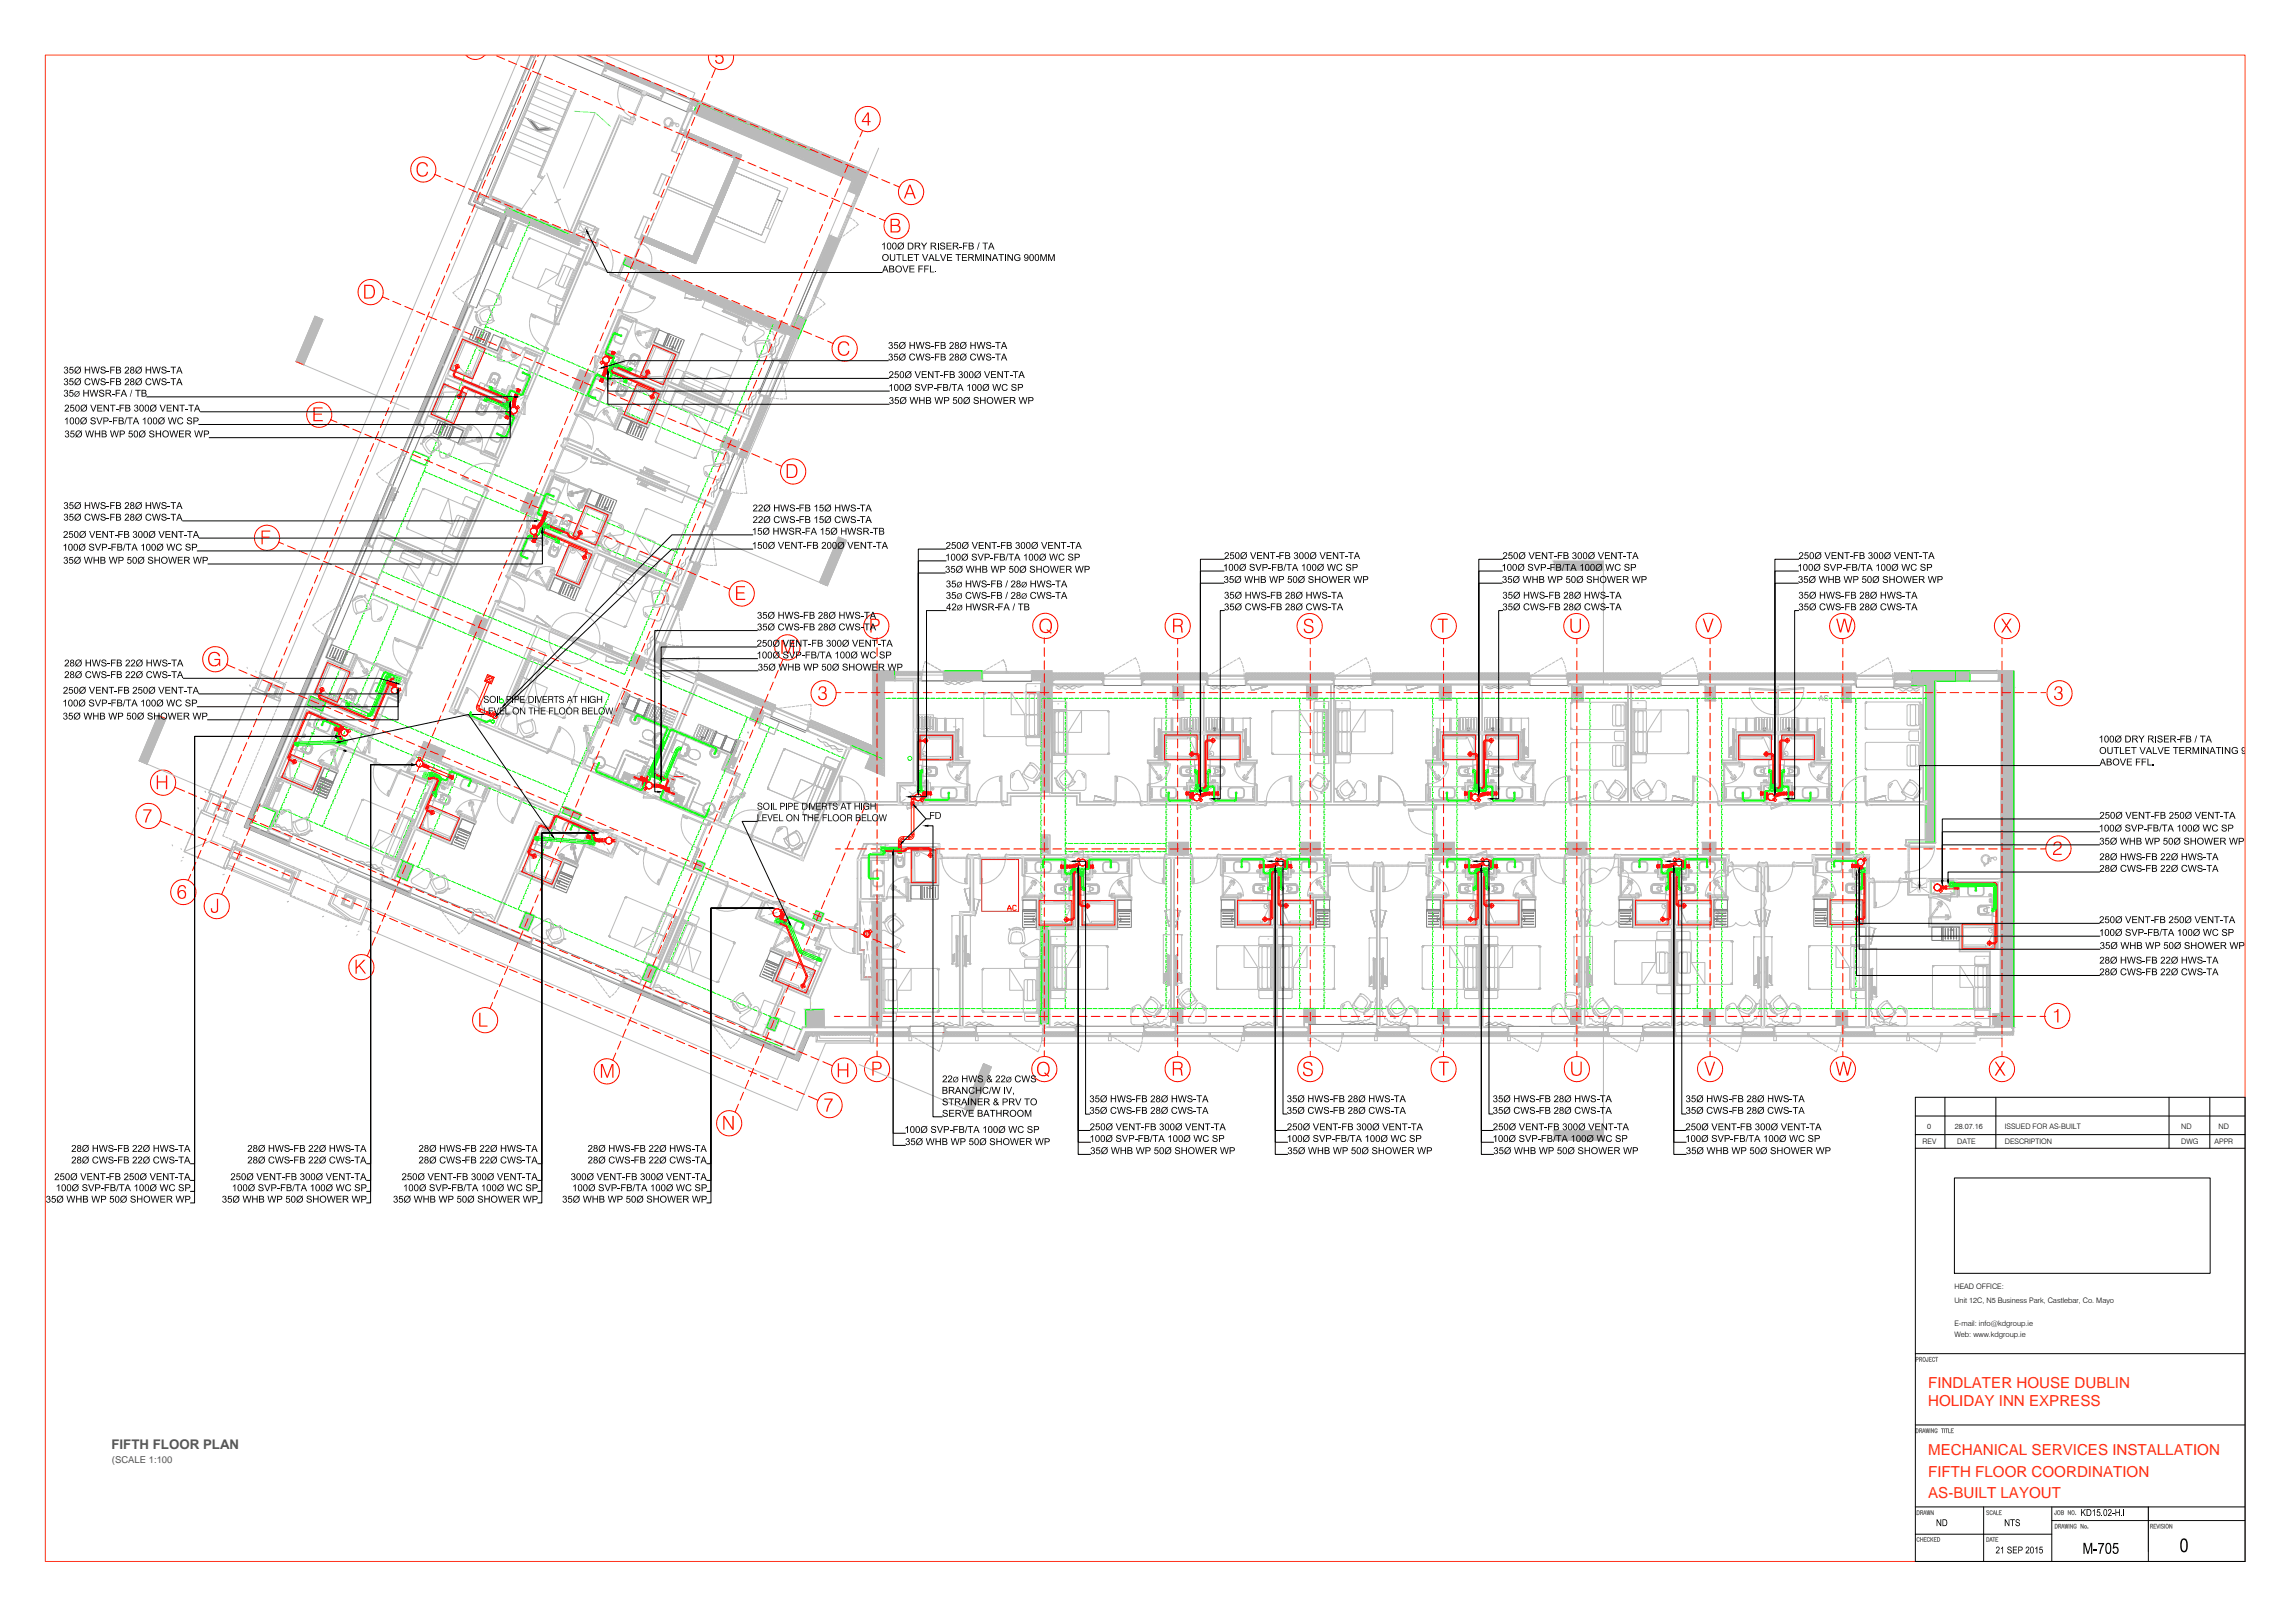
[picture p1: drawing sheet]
<svg xmlns="http://www.w3.org/2000/svg" width="841mm" height="594mm" viewBox="0 0 841 594" stroke-linecap="round" stroke-linejoin="round" font-family="sans-serif">
<defs><g id="words">
<g font-size="5.5" fill="#ff3f00">
<text x="706.6" y="508.2">FINDLATER HOUSE DUBLIN</text>
<text x="706.6" y="514.9">HOLIDAY INN EXPRESS</text>
<text x="706.6" y="533.1">MECHANICAL SERVICES INSTALLATION</text>
<text x="706.6" y="541">FIFTH FLOOR COORDINATION</text>
<text x="706.6" y="548.8">AS-BUILT LAYOUT</text>
</g>
<text font-size="4.9" fill="#545454" x="40.9" y="530.8">FIFTH FLOOR PLAN</text>
<text font-size="3.5" fill="#545454" x="41" y="535.7">(SCALE 1:100</text>
<g font-size="2.8">
<text x="706.2" y="413.4">0</text>
<text x="716.4" y="413.4">28.07.16</text>
<text x="734.7" y="413.4">ISSUED FOR AS-BUILT</text>
<text x="799.4" y="413.4">ND</text>
<text x="813" y="413.4">ND</text>
<text x="704.6" y="419">REV</text>
<text x="717.3" y="419">DATE</text>
<text x="734.7" y="419">DESCRIPTION</text>
<text x="799.4" y="419">DWG</text>
<text x="811.5" y="419">APPR</text>
<text x="716.2" y="472.2">HEAD OFFICE:</text>
<text x="716.2" y="477.4">Unit 12C, N5 Business Park, Castlebar, Co. Mayo</text>
<text x="716.2" y="485.7">E-mail: info@kdgroup.ie</text>
<text x="716.2" y="489.7">Web: www.kdgroup.ie</text>
</g>
</g></defs>
<!-- layer: KD X-REF 5-6 REV 3 -->
<g fill="#bababa" stroke="#bababa" stroke-width=".37">
<path d="M185.7 76.1l27 11.4-1 2.1z"/>
<path d="M292.4 115.7l3.1 1.3z"/>
<path d="M229.3 94.6l61 25.9z"/>
<path d="M228.4 96.8l64.2 27.1z"/>
<path d="M304.6 86.7l3.2 1.3z"/>
<path d="M299.6 98.6l3.1 1.4z"/>
<path d="M297.6 54.3l20.7 8.7z"/>
<path d="M255.7 37.5l41.5 17.7z"/>
<path d="M313.5 65.8l3.1 1.3-1.8 4.2z"/>
<path d="M155.5 271.8l7.5 3.2z"/>
<path d="M114 255l5.4 2.2z"/>
<path d="M301.3 334.5l.5 .2z"/>
<path d="M256.1 315.4l2.2 .9z"/>
<path d="M207 295.6l5.9 2.5z"/>
<path d="M114 255l5.4 2.3-1.3 3.1z"/>
<path d="M207 295.6l5.8 2.5-.8 2.1z"/>
<path d="M155.5 271.9l7.5 3.1-1.7 3.8z"/>
<path d="M295.2 369.9l6.6-.1 .1 2.8z"/>
<path d="M295.2 369.9l6.7 2.7v3.7z"/>
<path d="M713 245.7h8.9v3.8z"/>
<path d="M700.6 248.9l5.2 2.2h-5.2z"/>
<path d="M705.8 253.3l3.2 1.3v53.9z"/>
<path d="M732.3 245.7h5.6v2.4z"/>
<path d="M732.3 248.9l1.1 .6h-1.1z"/>
<path d="M730.9 371.8l7 3v1.4z"/>
<path d="M194.3 334.8l1.4 .6z"/>
<path d="M285.3 373.2l.2 .1z"/>
<path d="M237.6 353.1l3.1 1.3z"/>
<path d="M147.7 315.4l3.8 1.6z"/>
<path d="M281.2 375.7l2.9 1.2-.2 .6z"/>
<path d="M192.7 334.2l3 1.2-2.2 5.4z"/>
<path d="M236.6 355.6l3.1 1.3-1.2 3z"/>
<path d="M147.7 315.4l3.8 1.6-2.3 5.4z"/>
<path d="M251.2 48.1l20.6 8.8z"/>
<path d="M235.1 86l18.8 7.9z"/>
<path d="M235.1 86l20.6 8.7-.7 1.8z"/>
<path d="M574.6 308.8h6.6v2.8z"/>
<path d="M574.6 311.3l4.1 1.7h-2.4z"/>
<path d="M476.9 308.8h6.6v2.8z"/>
<path d="M476.9 311.3l4 1.7h-2.3z"/>
<path d="M428.6 308.8h6.6v2.8z"/>
<path d="M428.6 311.3l4 1.7h-2.4z"/>
<path d="M526 308.8h6.7v2.8z"/>
<path d="M526 311.3l4.1 1.7h-2.4z"/>
<path d="M624.7 370.1h3.4v1.5z"/>
<path d="M624.7 370.1l3.4 1.5 .1 3.3z"/>
<path d="M575.9 370h3.4v1.4z"/>
<path d="M575.9 370l3.4 1.4v3.4z"/>
<path d="M527.2 369.9h3.5l-.1 1.4z"/>
<path d="M527.2 369.9l3.4 1.4v3.4z"/>
<path d="M478.3 369.6l3.3 .1v1.3z"/>
<path d="M478.3 369.6l3.3 1.4-.1 3.6z"/>
<path d="M673.2 308.8h4.3v1.8z"/>
<path d="M673.2 308.8l4.3 1.8v2.4z"/>
<path d="M624.2 308.8h4.3v1.8z"/>
<path d="M624.2 311.3l4 1.7h-2.4z"/>
<path d="M429.7 369.5h3.3v1.4z"/>
<path d="M429.7 369.5l3.3 1.4 .1 3.4z"/>
<path d="M673.3 370.5l3.5 .1-.1 1.4z"/>
<path d="M673.3 370.5l3.4 1.5v3.4z"/>
<path d="M353 245.7h6.8v2.9z"/>
<path d="M353 245.7l6.8 2.9h-6.8z"/>
<path d="M576.4 251.5l3.4 .1v1.4z"/>
<path d="M576.4 251.5l3.4 1.5-.1 3.4z"/>
<path d="M675.2 251.6h2.8v1.2z"/>
<path d="M675.2 251.6l2.8 1.2 .1 4.1z"/>
<path d="M479.1 251.3h3.3l.1 1.5z"/>
<path d="M479.1 251.3l3.4 1.5v3.2z"/>
<path d="M625.2 251.7h3.1v1.3z"/>
<path d="M625.2 251.7l3.1 1.3v3.4z"/>
<path d="M528 251.1l3.4 .2-.1 1.2z"/>
<path d="M528 251.1l3.3 1.4-.1 3.7z"/>
<path d="M430.2 251.5h3.3v1.5z"/>
<path d="M430.2 251.5l3.3 1.5v2.8z"/>
<path d="M265.7 160l5.4 2.3z"/>
<path d="M265.7 160l5.4 2.3-1.4 3.3z"/>
<path d="M232.1 240.1l4.3 2z"/>
<path d="M232 240.3l4.4 1.8-1.4 2.9z"/>
<path d="M212.8 135.8l3.7 1.6z"/>
<path d="M212.8 135.8l3.7 1.6-2.5 6z"/>
<path d="M174.8 225.7l3.8 1.6z"/>
<path d="M174.8 225.7l3.8 1.6-2.6 6.1z"/>
<path d="M193.7 180.9l3.8 1.6z"/>
<path d="M191.1 186.9l3.9 1.6z"/>
<path d="M278.2 259.7l1.6 .6z"/>
<path d="M276.8 259.1l.8 .3z"/>
<path d="M275 263.4l2.3 1z"/>
<path d="M319.6 330.2h3v1.2z"/>
<path d="M319.6 344.8l2.9 1.2v30.4z"/>
<path d="M320.9 245.7h6.9v2.9z"/>
<path d="M319.8 273.2l3.5 1.5z"/>
<path d="M308.2 271.4l15.1 6.3z"/>
<path d="M319.8 276.3l3.5 1.4-.1 5.5z"/>
<path d="M381.9 339.4h2.4v1z"/>
<path d="M381.2 370.1l3 1.3v3.6z"/>
<path d="M378.2 245.7h7.3v3z"/>
<path d="M378.2 246.3l3.9 1.6h-3.9z"/>
<path d="M382.1 278.1l2.6 1.1v11.1z"/>
<path d="M707.7 245.7h8.9v3.8z"/>
<path d="M700.6 250.4l1.5 .7-1.5-.1z"/>
<path d="M705.8 252.6l3.2 1.4v54.5z"/>
<path d="M732.3 245.7h5.7v2.4z"/>
<path d="M730.7 372.4l7.3 3v.8z"/>
<path d="M574.6 308.8h6.7v2.8z"/>
<path d="M428.6 311.3l4.1 1.7h-2.4z"/>
<path d="M576.4 251.5l3.5 .1-.1 1.4z"/>
<path d="M576 370h3.3v1.4z"/>
<path d="M576 370l3.3 1.4v3.4z"/>
<path d="M479.1 251.3h3.4v1.5z"/>
<path d="M382 306.4h2.1v.9z"/>
<path d="M381.9 311.3l2.2 1.1z"/>
<path d="M625.2 251.7h3.2l-.1 1.3z"/>
<path d="M430.2 251.5l3.3 1.5 .1 2.8z"/>
<path d="M185.7 76l20.8 8.9zM185.7 76l20.8 8.9z"/>
<path d="M185.7 76.1l22.6 9.5zM185.7 76.1l22.6 9.5z"/>
<path d="M185.7 76.1l27 11.4zM185.7 76.1l27 11.4z"/>
<path d="M185.7 76.1l-.9 2.2 26.9 11.3zM184.8 78.3l26.9 11.3z"/>
<path d="M292.4 115.7l-2.1 4.8 3.2 1.3zM292.4 115.7l3.1 1.3-2 4.8z"/>
<path d="M229.2 94.7l-.8 2.1 64.2 27.1zM229.2 94.7l64.3 27.1-.9 2.1z"/>
<path d="M228.4 96.8l64.2 27.1zM231.8 98.3l60.8 25.6-.1 .2z"/>
<path d="M304.6 86.7l-5 11.9 3.1 1.4zM304.6 86.7l3.2 1.3-5.1 12z"/>
<path d="M297.6 54.3l-.4 .9 20.7 8.7zM297.6 54.3l20.7 8.7-.4 .9z"/>
<path d="M255.6 37.7l-1.2 3 62.2 26.2zM255.6 37.7l62.3 26.2-1.3 3z"/>
<path d="M254.4 40.7l62.2 26.4zM254.4 40.7l62.2 26.4z"/>
<path d="M313.5 65.8l-1.7 4.2 3 1.3zM311.8 70l3 1.3z"/>
<path d="M299.1 333.5l2.7 1.2zM301.3 334.5l.5 .2z"/>
<path d="M255.6 315.2l2.7 1.1zM256.1 315.4l2.2 .9z"/>
<path d="M114 255l-1.3 3.1 5.4 2.3zM112.7 258.1l5.4 2.3z"/>
<path d="M299.1 333.5l-1.1 2.8 2.7 1.2zM299.1 333.5l2.7 1.2-1.1 2.8z"/>
<path d="M298 336.3l2.1 .9zM298 336.3l2.1 .9zM298 336.3l2.7 1.2z"/>
<path d="M255.6 315.2l-1.2 2.8 2.7 1.1zM255.6 315.2l2.7 1.1-1.2 2.8z"/>
<path d="M254.4 318l.5 .2zM254.4 318l.5 .2zM254.4 318l2.7 1.1z"/>
<path d="M206.1 297.7l5.9 2.5zM207 295.6l5 4.6-5.9-2.5z"/>
<path d="M155.5 271.9l-1.6 3.8 7.4 3.1zM153.9 275.7l7.4 3.1z"/>
<path d="M295.2 369.9l.1 3.6 6.6 2.8zM295.3 373.5l6.6 2.8-6.6 .1z"/>
<path d="M700.6 245.7l9 3.8 3.4-3.8zM713 245.7l8.9 3.8h-12.3z"/>
<path d="M700.6 245.7v.2l8.4 3.6zM700.6 245.7l9 3.8h-.6z"/>
<path d="M700.6 245.9v3l8.4 3.5zM700.6 245.9l8.4 3.6v2.9z"/>
<path d="M705.8 251.1v2.2l3.2 1.3zM705.8 251.1l3.2 1.3v2.2z"/>
<path d="M705.8 253.3v53.9l3.2 1.3zM705.8 307.2l3.2 1.3h-3.2z"/>
<path d="M732.3 245.7v3.2l5.6 2.5zM732.3 245.7l5.6 2.4v3.3z"/>
<path d="M733.4 249.5v122.3l4.5 1.9zM733.4 249.5l4.5 1.9v122.3z"/>
<path d="M730.9 371.8l7 3-4.5-3zM733.4 371.8l4.5 1.9v1.1z"/>
<path d="M730.9 371.8v1.4l7 3zM730.9 373.2l7 3h-7z"/>
<path d="M192.7 334.2l3 1.2zM194.3 334.8l1.4 .6z"/>
<path d="M282.6 372.1l2.9 1.3zM285.3 373.2l.2 .2z"/>
<path d="M237.5 353.3l3.1 1.4zM237.5 353.3l3.1 1.4zM237.6 353.1l-.1 .2 3.1 1.3zM237.6 353.1l3.1 1.3-.1 .2z"/>
<path d="M237.5 353.4l-.9 2.2 3.1 1.3zM237.5 353.4l3.1 1.3-.9 2.2z"/>
<path d="M281.2 375.7l2.9 1.2zM281.2 375.7l2.9 1.2z"/>
<path d="M282.6 372.1l-1.4 3.6 2.9 1.2zM282.6 372.1l2.9 1.3-1.4 3.5z"/>
<path d="M281.2 375.7l-.2 .6 2.9 1.2zM281 376.3l2.9 1.2z"/>
<path d="M192.7 334.2l-2.2 5.3 3 1.3zM190.5 339.5l3 1.3z"/>
<path d="M236.6 355.6l-1.3 2.9 3.2 1.4zM235.3 358.5l3.2 1.4z"/>
<path d="M145.4 320.9l3.8 1.5zM147.7 315.4l1.5 7-3.8-1.5z"/>
<path d="M251.2 48.2l-.8 1.7 20.6 8.8zM251.2 48.2l20.6 8.7-.8 1.8z"/>
<path d="M250.4 49.9l20.6 8.8zM250.4 49.9l20.6 8.8z"/>
<path d="M269.2 57.9l-15.3 36 1.8 .8zM269.2 57.9l1.8 .8-15.3 36z"/>
<path d="M235.1 86l-.8 1.8 20.7 8.7zM234.3 87.8l20.7 8.7z"/>
<path d="M574.6 308.8v1.4l6.6 2.8zM574.6 308.8l6.6 2.8v1.4z"/>
<path d="M574.6 310.2v1.1l4.1 1.7zM574.6 310.2l6.6 2.8h-2.5z"/>
<path d="M574.6 311.3v1l1.7 .7zM574.6 312.3l1.7 .7h-1.7z"/>
<path d="M476.9 308.8v1.4l6.6 2.8zM476.9 308.8l6.6 2.8v1.4z"/>
<path d="M476.9 310.2v1.1l4 1.7zM476.9 310.2l6.6 2.8h-2.6z"/>
<path d="M476.9 311.3v1l1.7 .7zM476.9 312.3l1.7 .7h-1.7z"/>
<path d="M428.6 308.8v1.4l6.6 2.8zM428.6 308.8l6.6 2.8v1.4z"/>
<path d="M428.6 310.2v1.1l4 1.7zM428.6 310.2l6.6 2.8h-2.6z"/>
<path d="M428.6 311.3v1l1.6 .7zM428.6 312.3l1.6 .7h-1.6z"/>
<path d="M526 308.8v1.4l6.7 2.8zM526 308.8l6.7 2.8v1.4z"/>
<path d="M526 310.2v1.1l4.1 1.7zM526 310.2l6.7 2.8h-2.6z"/>
<path d="M526 311.3v1l1.7 .7zM526 312.3l1.7 .7h-1.7z"/>
<path d="M624.7 370.1v3.4l3.5 1.4zM624.7 373.5l3.5 1.4h-3.4z"/>
<path d="M575.9 370v3.4l3.4 1.4zM575.9 373.4l3.4 1.4h-3.4z"/>
<path d="M527.2 369.9v3.3l3.4 1.5zM527.2 373.2l3.4 1.5-3.5-.1z"/>
<path d="M478.3 369.6l-.1 3.6 3.3 1.4zM478.2 373.2l3.3 1.4-3.3-.1z"/>
<path d="M673.2 308.8v2.4l4.3 1.8zM673.2 311.2l4.3 1.8h-4.3z"/>
<path d="M624.2 308.8v2.4l4.3 1.8zM624.2 308.8l4.3 1.8v2.4z"/>
<path d="M624.2 311.2l4 1.8zM624.2 311.2l4.3 1.8z"/>
<path d="M624.2 311.3v1l1.6 .7zM624.2 312.3l1.6 .7h-1.6z"/>
<path d="M429.7 369.5l.1 3.4 3.3 1.4zM429.8 372.9l3.3 1.4-3.3 .1z"/>
<path d="M673.3 370.5l-.1 3.5 3.5 1.4zM673.2 374l3.5 1.4h-3.5z"/>
<path d="M346.1 245.7l6.9 2.9v-2.9zM346.1 245.7l6.9 2.9h-6.9z"/>
<path d="M576.4 251.5l-.1 3.5 3.4 1.4zM576.3 255l3.4 1.4-3.4-.1z"/>
<path d="M675.2 251.6v4.2l2.9 1.1zM675.2 255.8l2.9 1.1h-2.9z"/>
<path d="M479.1 251.3v3.3l3.4 1.4zM479.1 254.6l3.4 1.4h-3.4z"/>
<path d="M625.2 251.7v3.3l3.1 1.4zM625.2 255l3.1 1.4h-3.1z"/>
<path d="M528 251.1l-.2 3.7 3.4 1.4zM527.8 254.8l3.4 1.4-3.5-.2z"/>
<path d="M430.2 251.5v2.9l3.3 1.4zM430.2 254.4l3.3 1.4h-3.3z"/>
<path d="M264.3 163.3l5.4 2.3zM265.7 160l4 5.6-5.4-2.3z"/>
<path d="M232 240.3l-1.3 2.8 4.3 1.9zM230.7 243.1l4.3 2z"/>
<path d="M210.2 141.8l3.8 1.6zM212.8 135.8l1.2 7.6-3.8-1.6z"/>
<path d="M172.2 231.8l3.8 1.6zM174.8 225.7l1.2 7.7-3.8-1.6z"/>
<path d="M193.7 180.9l-2.6 6 3.9 1.6zM193.7 180.9l3.8 1.6-2.5 6z"/>
<path d="M277.9 259.5l1.9 .8zM278.2 259.7l1.6 .6z"/>
<path d="M276.8 259.1l1.1 .4zM276.8 259.1l1.1 .4z"/>
<path d="M276.8 259.1l-1.8 4.3 3 1.3zM276.8 259.1l3 1.2-1.8 4.4z"/>
<path d="M277.3 264.4l.7 .3zM277.3 264.4l.7 .3zM277.3 264.4l.7 .3z"/>
<path d="M319.6 344.8l2.9 1.2zM319.6 344.8l2.9 1.2zM319.6 330.2v14.6l2.9 1.2zM319.6 330.2l3 1.2-.1 14.6z"/>
<path d="M319.6 344.8v30.4l2.9 1.2zM319.6 375.2l2.9 1.2h-2.9z"/>
<path d="M319.8 245.7l6.9 2.9-5.8-2.9zM320.9 245.7l6.9 2.9h-1.1z"/>
<path d="M319.8 245.7v1.4l3.6 1.5zM319.8 245.7l6.9 2.9h-3.3z"/>
<path d="M309.3 268.8l14 5.9zM319.8 247.1v26.1l3.5 1.5zM319.8 247.1l3.6 1.5-.1 26.1z"/>
<path d="M308.2 271.4l15.1 6.3zM309.3 268.8l-1.1 2.6 15.1 6.3zM309.3 268.8l14 5.9v3z"/>
<path d="M317.9 280.9l5.3 2.3zM319.8 276.3l3.4 6.9-5.3-2.3z"/>
<path d="M381.9 339.4l-.2 29.6 2.5 1.1zM381.9 339.4l2.4 1-.1 29.7z"/>
<path d="M381.7 369v1.1l2.5 1.1zM381.7 369l2.5 1.1v1.1z"/>
<path d="M381.2 370.1l3 1.3-2.5-1.3zM381.7 370.1l2.5 1.1v.2z"/>
<path d="M381.2 370.1l.2 3.7 2.8 1.2zM381.4 373.8l2.8 1.2h-2.8z"/>
<path d="M378.2 245.7v.6l7.3 3zM378.2 245.7l7.3 3v.6z"/>
<path d="M382.1 247.9v1.7l3.4 1.5zM382.1 247.9l3.4 1.4v1.8z"/>
<path d="M382.1 249.6l3 1.5zM382.1 249.6l3.4 1.5z"/>
<path d="M382.1 249.8v28.3l2.6 1.1zM382.1 249.8l3 1.3-.4 28.1z"/>
<path d="M382.1 278.1v11.1l2.6 1.1zM382.1 289.2l2.6 1.1h-2.6z"/>
<path d="M700.5 245.7l8.9 3.8-1.7-3.8zM707.7 245.7l8.9 3.8h-7.2z"/>
<path d="M700.5 245.7l8.5 3.8zM700.5 245.7l8.9 3.8z"/>
<path d="M700.5 245.9v3l8.5 3.5zM700.5 245.9l8.5 3.6v2.9z"/>
<path d="M705.8 251.1v1.5l3.2 1.4zM705.8 251.1l3.2 1.3v1.6z"/>
<path d="M700.5 248.9l.1 1.5 1.5 .7zM700.5 248.9l5.3 2.2h-3.7z"/>
<path d="M705.8 252.6v54.6l3.2 1.3zM705.8 307.2l3.2 1.3h-3.2z"/>
<path d="M732.3 245.7v3.2l5.7 2.5zM732.3 245.7l5.7 2.4v3.3z"/>
<path d="M733.4 249.5l-.5 122.9 5.1 2.2zM733.4 249.5l4.6 1.9v123.2z"/>
<path d="M730.7 372.4l7.3 3-5.1-3zM732.9 372.4l5.1 2.2v.8z"/>
<path d="M730.7 372.4v.7l7.3 3.1zM730.7 373.1l7.3 3.1h-7.3z"/>
<path d="M574.6 308.8v1.4l6.7 2.8zM574.6 308.8l6.7 2.8v1.4z"/>
<path d="M574.6 310.2v1.1l4.1 1.7zM574.6 310.2l6.7 2.8h-2.6z"/>
<path d="M574.6 311.3v1l1.7 .7zM574.6 312.3l1.7 .7h-1.7z"/>
<path d="M476.9 308.8v1.4l6.6 2.8zM476.9 308.8l6.6 2.8v1.4z"/>
<path d="M476.9 310.2v1.1l4 1.7zM476.9 310.2l6.6 2.8h-2.6z"/>
<path d="M476.9 311.3v1l1.7 .7zM476.9 312.3l1.7 .7h-1.7z"/>
<path d="M428.6 308.8v1.4l6.6 2.8zM428.6 308.8l6.6 2.8v1.4z"/>
<path d="M428.6 310.2v1.1l4.1 1.7zM428.6 310.2l6.6 2.8h-2.5z"/>
<path d="M428.6 311.3v1l1.7 .7zM428.6 312.3l1.7 .7h-1.7z"/>
<path d="M576.4 251.5l-.1 3.5 3.4 1.4zM576.3 255l3.4 1.4-3.4-.1z"/>
<path d="M526 308.8v1.4l6.7 2.8zM526 308.8l6.7 2.8v1.4z"/>
<path d="M526 310.2v1.1l4.1 1.7zM526 310.2l6.7 2.8h-2.6z"/>
<path d="M526 311.3v1l1.7 .7zM526 312.3l1.7 .7h-1.7z"/>
<path d="M624.7 370.1v3.4l3.5 1.4zM624.7 373.5l3.5 1.4h-3.4z"/>
<path d="M576 370v3.4l3.3 1.4zM576 373.4l3.3 1.4h-3.3z"/>
<path d="M527.2 369.9v3.3l3.4 1.5zM527.2 373.2l3.4 1.5-3.4-.1z"/>
<path d="M478.3 369.6l-.1 3.6 3.3 1.4zM478.2 373.2l3.3 1.4-3.3-.1z"/>
<path d="M673.2 308.8v2.4l4.3 1.8zM673.2 311.2l4.3 1.8h-4.3z"/>
<path d="M624.2 308.8v2.4l4.3 1.8zM624.2 308.8l4.3 1.8v2.4z"/>
<path d="M624.2 311.2l4 1.8zM624.2 311.2l4.3 1.8z"/>
<path d="M624.2 311.3v1l1.6 .7zM624.2 312.3l1.6 .7h-1.6z"/>
<path d="M675.2 251.6v4.2l2.9 1.1zM675.2 255.8l2.9 1.1h-2.8z"/>
<path d="M479.1 251.3v3.3l3.4 1.4zM479.1 254.6l3.4 1.4h-3.4z"/>
<path d="M382 306.4l-.1 4.9 2.2 .9zM382 306.4l2.1 .9v4.9z"/>
<path d="M381.9 311.3v.2l2.2 .9zM381.9 311.5l2.2 .9h-2.2z"/>
<path d="M625.2 251.7v3.3l3.1 1.4zM625.2 255l3.1 1.4h-3.1z"/>
<path d="M429.7 369.5l.1 3.4 3.3 1.4zM429.8 372.9l3.3 1.4-3.3 .1z"/>
<path d="M673.3 370.5l-.1 3.5 3.5 1.4zM673.2 374l3.5 1.4h-3.5z"/>
<path d="M528 251.1l-.2 3.7 3.4 1.4zM527.8 254.8l3.4 1.4-3.4-.2z"/>
<path d="M430.2 251.5v2.9l3.4 1.4zM430.2 254.4l3.4 1.4h-3.4z"/>
</g>
<!-- layer: arwa_ol -->
<g fill="none" stroke="#0f0" stroke-width=".37">
<path d="M254.4 40.7l1.3-3.2 41.5 17.7 .4-.9M184.8 78.3l.9-2.3 22.6 9.6M229.3 94.6l-.9 2.2 3.4 1.5M290.3 120.5l2.1-4.8 3.1 1.3-3 7.1M151.7 165.3l5.4 2.2-1.3 2.9-5.4-2.3zM114 255l5.4 2.2-1.3 3.2-5.4-2.3zM327.8 245.7v2.9M346.1 245.7h13.7v2.9M702.1 251.1l-1.5-.1-.1-5.3h21.4v3.8h-12.9v59M702.1 251.1h3.7v50.1M702.1 251.1h3.7v57.4M716.6 245.7v3.8h-7.6v59"/>
<path d="M733.4 249.5v122.3h-2.5v4.4M737.9 245.7v130.5M312.1 273.1l11.2 4.8M94.6 294.8l6.4 2.7-2.6 6.1-6.3-2.6zM94.6 294.8h.1M207 295.6l5.9 2.5-.9 2.1-5.9-2.5zM147.7 315.4l3.8 1.5-2.3 5.5-3.8-1.5zM255.6 315.2l2.7 1.1-1.2 2.8-2.7-1.1zM699.3 308.5h9.7M192.7 334.2l3 1.2-2.2 5.4-3-1.2zM299.1 333.5l2.7 1.2-1.1 2.8-2.7-1.2zM381.9 339.4h2.4l-.1 35.6h-2.8l-.2-4.9h.5z"/>
<path d="M237.6 353.1l3.1 1.3-2.2 5.5-3.2-1.3zM275.1 378.9l11.3 4.5M282.6 372.1l2.9 1.2-1.6 4.2-3-1.1zM301.8 369.8l-6.6 .1 .1 6.5"/>
</g>
<!-- layer: argl_sc -->
<g fill="none" stroke="#bababa" stroke-width=".37">
<path d="M194.9 20.2l-23.1 54.3 12.1 5.1-94.2 223.3 202.8 85.5 3.8-8.9h1.7M195.2 20.2l-23 54.2 12 5.1-94.1 223.3 202.3 85.3 3.7-8.9h1.9M214.3 20.2l39 16.6M214.9 20.2l38.6 16.4M310.7 79.4l-3.3 7.8M314 71.5l-3.1 7.5M298.5 108.5l-3.3 7.8M299 107.3l3-7.2-3.3 7.9M286.8 132.7l-5.4 12.9M287.1 132.8l-5.5 12.9M272.3 167.3l-5.5 12.9M272.5 167.4l-5.5 12.9"/>
<path d="M261.1 193.7l-5.4 12.9M261.3 193.7l-5.4 13M248.6 223.3l-5.3 12.5M248.9 223.1l-5.4 12.9M242.8 241.8l12.9 5.5M242.9 242.2l12.6 5.2M283.9 259.2l12.9 5.4M284 259.4l12.5 5.3M328.1 246.4h9.6M328.1 246.1h9.6M337.2 245.9h.1M338.1 246.4h7.7"/>
<path d="M338.1 246.1h7.7M360.4 246.3h8.4M369.3 246.3h8.4M404.7 247.5h13.3M404.7 247.7h13.3M442.8 247.5h13.3M442.8 247.7h13.3M489.2 247.5h13.3M489.2 247.7h13.3M561 247.5h13M561 247.7h13M608.9 247.5h13.3"/>
<path d="M608.9 247.7h13.3M680.6 247.5h13.3M680.6 247.7h13.3M722.4 246.3h9.4M321.5 379.5h12M321.5 379.2h12M333.7 379.5h12.3M333.7 379.2h12.3M345.9 379.5h24.6M345.9 379.2h24.6M370.3 379.5h24.2M370.3 379.2h24.2"/>
<path d="M394.6 379.5h36.3M394.6 379.2h36.3M431.4 379.5h11.8M431.4 379.2h11.8M443.4 379.5h24.2M443.4 379.2h24.2M467.8 379.5h11.9M467.8 379.2h11.9M480 379.5h24.2M480 379.2h24.2M504.4 379.5h12M504.4 379.2h12"/>
<path d="M516.6 379.5h24.1M516.6 379.2h24.1M540.9 379.5h12M540.9 379.2h12M553.1 379.5h24M553.1 379.2h24M577.5 379.5h12M577.5 379.2h12M589.7 379.5h24.1M589.7 379.2h24.1M614.1 379.5h11.8M614.1 379.2h11.8"/>
<path d="M626.3 379.5h24.1M626.3 379.2h24.1M650.6 379.5h12M650.6 379.2h12M662.8 379.5h24.2M662.8 379.2h24.2M687.2 379.5h12M687.2 379.2h12M699.4 379.5h24M699.4 379.2h24"/>
</g>
<!-- layer: arwa_ol -->
<path d="M196.3 20.2l-22.8 53.7M200 20.2l-23.3 55M202.8 20.2l49.2 20.9M211.6 20.2l43.6 18.5M185.9 78.3l-94.5 223.9 200.5 84.5M287.2 132.9l-5.4 12.9M272.6 167.5l-5.4 12.9M261.5 193.8l-5.4 12.9M721.9 245.7h10.4M721.9 249.5h10.4" fill="none" stroke="#808080" stroke-width=".37"/>
<!-- layer: artm_el -->
<path d="M310.7 69.9l-6.8 16.1M136.8 200.7l-3.9 9.2M687 375.9h36.8v.2" fill="none" stroke="#bababa" stroke-width=".37"/>
<!-- layer: arcw_el -->
<g fill="none" stroke="#bababa" stroke-width=".37">
<path d="M313.7 71.4l-6.6 15.7M314.4 71.7l-6.6 15.7M314.8 71.3l-7 16.7M302.7 99.9l-7.2 17.1M298.5 107.6l3.2-7.6-6.8 16.1M302.4 100.3l-6.8 16.1M285.7 132.7l-5.1 12M287.1 133.3l-5.1 12M271.1 167.3l-5.1 12M272.5 167.9l-5.1 12M259.9 193.7l-5 12M261.3 194.3l-5 12"/>
<path d="M247.6 223.1l-5.1 12M248.9 223.7l-5 12M242.8 243.2l12 5.1M243.4 241.9l11.9 5M284.4 259.2l12 5M327.8 245.9h18.3M327.8 247.3h18.3M360.4 245.9h17.3M360.4 246.7h17.3M404.8 248.7h13.1M404.8 247.3h13.1M442.9 248.7h13"/>
<path d="M442.9 247.3h13M489.3 248.7h13M489.3 247.3h13M561 248.8h13M561 247.3h13M609.1 248.7h13M609.1 247.3h13M680.6 248.7h13M680.6 247.3h13M722.4 245.9h9.4M722.4 246.7h9.9M283.8 260.5l12 5.1"/>
<path d="M321.2 378.2h402.2M321.2 379.7h402.2"/>
</g>
<!-- layer: artm_el -->
<g fill="none" stroke="#808080" stroke-width=".37">
<path d="M183.7 90.3l.3 .1-9.4 22.4-.3-.1M298.6 98.5l-7 16.5M299.6 98.7l-7.2 17M283.3 131.3l-5.3 12.7M283.9 131.6l-5.5 12.6M155.2 156.4l.2 .1-3.6 8.6M150.4 168.4l-9.1 21.5-.2-.1M264 178.9h.1M269.2 166.1l-5.2 12.8M269.3 166.2l-5.5 12.6 .2 .1M258.2 192.4l-5.3 12.8M258.4 192.6l-5.4 12.7"/>
<path d="M131.5 213.2l-8.8 20.9-.3-.1M136.5 200.6l.3 .1M245.8 221.9l-5.5 12.7h.2M241.7 245l12.6 5.4M337.8 249.4h8M360.1 249.4h17.9M404.5 250.9v.2h13.8v-.2M442.6 250.9v.2h13.8v-.2M489 251.5v.2M502.7 250.9v.2h-13.7M560.6 250.9v.2h13.8v-.2M608.7 250.9v.2h13.7v-.2"/>
<path d="M680.2 250.9v.8h13.8v-.2M282.4 262.9l12.7 5.4M282.7 262.3l12.7 5.3M107.1 305.8l.1-.2 33.4 14-.1 .3M151.1 325.1l.1-.3 22.3 9.4-.1 .3M195.3 343.8l.1-.3 33.4 14.1-.1 .2M250.6 367.1l.1-.3 22.4 9.4-.2 .3M333.5 376.1v-.2h12.4v.2M380.9 375.9h-23v.2M394.4 376.1v-.2h24.7v.2M431 375.9h24.6v.2M479.8 375.2h24.6"/>
<path d="M528.8 375.9h-12.5v.2M577.5 375.9l-24.6 .2M589.5 376.1v-.2h12.4v.2M624.3 375.9h14.1v.2M672.9 375.9h-22.5v.2M687 375.9v.2"/>
</g>
<!-- layer: ardr_sw -->
<g fill="none" stroke="#bababa" stroke-width=".37">
<path d="M226.4 34.3v.3M226.4 34.8v.3M226.4 35.7l.1 .3M226.4 33.8v.3M226.4 35.2v.3M226.5 33.3v.3M226.5 36.2l.1 .3M226.5 32.9v.3M226.6 36.6l.1 .4M226.7 32.4l-.1 .3M226.7 37.1l.1 .3M226.8 31.9l-.1 .3"/>
<path d="M226.8 37.6l.2 .3M226.9 31.5l-.1 .3M227 38l.1 .3M227.1 31.1l-.1 .3M227.2 38.5l.1 .3M227.4 38.9l.2 .3M227.6 39.3l.2 .3M227.9 39.7l.2 .3M233.2 39.8l-.1 .3M233.4 39.4l-.1 .3M233.6 38.9l-.1 .3M233.7 40l-.2 .3"/>
<path d="M233.8 38.5l-.1 .3M233.8 39.6l-.1 .2M233.9 38v.3M234 39.1l-.1 .3M234.2 37.6l-.2 .3M234.2 38.7l-.1 .3M234.3 37.2l-.1 .3M234.4 38.2l-.1 .3M234.5 36.7l-.1 .3M234.6 37.8l-.1 .3M234.7 36.3l-.1 .3M234.8 37.4l-.2 .3"/>
<path d="M234.9 35.8l-.1 .3M235 36.9l-.2 .3M235.1 35.4l-.1 .3M235.1 36.5l-.1 .3M235.3 35l-.2 .3M235.3 36.1l-.1 .3M235.3 34.8l.1-.2 .5 .1-.1 .3M235.5 35.6l-.1 .3M235.7 35.2l-.1 .3M228.1 40.1l.2 .3M228.4 40.5l.2 .2M228.7 40.8l.3 .3"/>
<path d="M229 41.2l.3 .2M229.4 41.5l.2 .2M229.8 41.9l.2 .1M230.1 42.1l.3 .2M230.5 42.4l.3 .2M230.9 42.7l.3 .1M231.4 42.9l.2 .1M231.8 43.1l.2 .2M231.9 42.9l-.1 .2 .5 .2v-.3M232.1 42.4l-.1 .3M232.3 42l-.1 .3M232.5 41.6l-.1 .3"/>
<path d="M232.6 42.6l-.2 .3M232.7 41.1l-.1 .3M232.7 42.2l-.1 .3M232.8 40.7l-.1 .3M232.9 41.7l-.1 .3M233.1 40.2l-.2 .3M233.1 41.3l-.1 .3M233.3 40.9l-.2 .3M233.5 40.4l-.1 .3M311.1 79.6l1 .5M175.6 100l-1 .7M215.6 96.2l-.2-.2-.2 .5h.2"/>
<path d="M215.6 96.6l.3 .2M215.8 96.2l.3 .1M216 96.8l.3 .1M216.2 96.4l.3 .1M216.5 97l.3 .1M216.6 96.6l.3 .1M216.9 97.2l.3 .1M217.1 96.8l.3 .1M217.4 97.4l.2 .1M217.5 97l.3 .1M217.8 97.6l.3 .1M218 97.1l.2 .2"/>
<path d="M218.2 97.7l.3 .2M218.4 97.3l.3 .1M218.7 97.9l.3 .1M218.8 97.5l.3 .1M219.1 98.1l.3 .1M219.3 97.7l.3 .1M219.4 87.7l.3 .1M219.6 98.3l.3 .1M219.7 97.9l.3 .1M219.8 87.9l.3 .1M220 98.5l.3 .1M220.1 98.1l.3 .1"/>
<path d="M220.2 88.1l.3 .2M220.4 98.7l.3 .1M220.6 88.4l.3 .2M220.6 98.2l.3 .2M220.9 98.8l.3 .2M221 88.7l.2 .1M221 98.5l.3 .1M221.3 99l.3 .2M221.4 89l.2 .2M221.5 98.6l.3 .1M221.7 89.3l.3 .2M221.8 99.2l.3 .1"/>
<path d="M221.9 98.8l.3 .1M222.1 89.6l.2 .3M222.2 99.4l.3 .1M222.3 99l.3 .1M222.4 90l.2 .2M222.6 99.6l.3 .1M222.7 90.3l.2 .3M222.8 99.2l.3 .1M223 90.7l.2 .3M223.1 99.8l.3 .1M223.2 91.1l.2 .3M223.2 99.4l.3 .1"/>
<path d="M223.5 91.5l.1 .3M223.7 99.6l.2 .1-.2 .4-.2-.1M223.7 91.9l.1 .3M223.9 92.4l.1 .3M224 99.3l-.1 .4M224.1 92.8l.1 .3M224.2 98.9l-.1 .3M224.2 93.3l.1 .3M224.3 98.5v.2M224.4 93.8v.3M224.4 98v.3M224.5 94.2v.3"/>
<path d="M224.6 97.5l-.1 .3M224.6 94.7v.3M224.6 97.1v.3M224.6 95.2v.2M224.6 96.5v.4M224.6 95.6v.3M224.7 96.1l-.1 .3M308.5 86.9l-.7 .5M309.7 85.9l-.8 .6M311 85l-.9 .6M312.2 84.1l-.9 .6M312.6 80.4l.8 .7"/>
<path d="M313.4 83.2l-.8 .6M313.7 81.4l.8 .9-.7 .5M166.7 108.1l.7 .7M166.9 106.5l-.9 .7 .4 .5M167.8 109.1l.8 .7M168.2 105.6l-.8 .6M169.1 110l.8 .6M169.4 104.7l-.8 .6M170.4 110.8l.5 .2M170.6 103.7l-.8 .7M171.8 102.9l-.8 .5M173 101.9l-.8 .6"/>
<path d="M174.3 101l-.9 .6M194 118.6v.3M194 118.1v.3M194 119l.1 .4M194.1 117.6l-.1 .3M194.1 119.5v.3M194.1 117.1v.4M194.2 116.7v.3M194.3 116.2l-.1 .3M194.5 115.8l-.1 .3M194.6 115.3l-.1 .3M202.8 119.8l-.1 .3"/>
<path d="M203 119.3l-.2 .3M203.1 118.9l-.1 .3M203.2 120l-.2 .3M203.2 118.7l.1-.2 .4 .1-.1 .3M203.4 119.5l-.1 .3M203.6 119.1l-.2 .3M227.8 113.4l-.2 .3 .4 .1 .1-.2M227.9 112.9l-.1 .3M228 113.8l.4 .1M228.1 112.5l-.1 .3M228.3 112.1l-.1 .3M228.3 113.1l-.1 .3"/>
<path d="M228.5 111.6l-.1 .3M228.5 114l.3 .1M228.5 112.7l-.1 .3M228.7 111.2l-.2 .3M228.7 112.3l-.1 .3M228.9 110.8l-.2 .2M228.9 111.8l-.1 .3M229 114.2h.2M229 110.3l-.1 .3M229.1 111.4l-.1 .3M229.2 109.9l-.1 .3M229.2 110.9l-.1 .3"/>
<path d="M229.4 109.4l-.1 .3M229.4 114.2l.3 .1M229.5 110.5l-.2 .3M229.6 109l-.1 .3M229.6 110.1l-.1 .2M229.8 108.6l-.1 .3M229.8 109.6l-.1 .3M229.9 114.4h.3M230 108.1l-.2 .3M230 109.2l-.1 .3M230.1 107.7l-.1 .3M230.2 108.7l-.1 .3"/>
<path d="M230.3 107.3l-.1 .3M230.3 114.5h.3M230.4 108.3l-.1 .3M230.5 106.8l-.1 .3M230.6 107.9l-.2 .2M230.7 106.4l-.1 .3M230.7 107.4l-.1 .3M230.8 114.5h.4M230.9 105.9l-.1 .3M230.9 107l-.1 .3M231.1 105.5l-.2 .3M231.1 106.5l-.1 .3"/>
<path d="M231.2 105.4v-.3l.5 .2-.2 .2M231.3 114.5h.3M231.3 106.1l-.1 .3M231.5 105.6l-.1 .3M231.8 114.5h.3M232.3 114.5h.3M233 114.4l-.3 .1M233.5 114.3l-.3 .1M234 114.2l-.3 .1M234.4 114.1l-.3 .1M234.9 113.9l-.3 .2M235.3 113.8l-.3 .1"/>
<path d="M235.8 113.6l-.3 .1M236.2 113.4l-.3 .1M236.6 113.1l-.3 .2M237 112.9l-.3 .1M237.4 112.6l-.3 .2M237.7 112.3l-.2 .2M238.1 112l-.3 .2M238.4 111.6l-.2 .2M238.7 111.3l-.2 .2M239 110.9l-.1 .3M239.3 110.5l-.2 .3M239.6 110.1l-.2 .3"/>
<path d="M239.8 109.7l-.1 .3M240 109.3l-.1 .2M296.3 115.9l-.7 .5M297.5 114.9l-.8 .7M298.8 114l-.8 .6M298.8 108.6l1.1 .6M299.9 113.1l-.8 .6M300.4 109.5l.7 .6M301.2 112.2l-.8 .6M301.5 110.4l.8 .9-.7 .6M194.2 120v.3M194.2 120.5l.1 .3"/>
<path d="M194.4 120.9l.1 .3M194.5 121.4l.1 .3M194.7 121.8v.3M194.8 122.2l.2 .3M195 122.7l.2 .3M195.3 123.1l.1 .3M195.5 123.5l.2 .3M195.8 123.9l.2 .2M196.1 124.3l.2 .2M196.4 124.7l.2 .2M196.7 125l.2 .2M197 125.3l.3 .2"/>
<path d="M197.4 125.6l.2 .2M197.8 125.9l.2 .2M198.2 126.2l.2 .2M198.6 126.5l.3 .1M199 126.7l.3 .1M199.4 126.9l.3 .2M199.8 126.8l-.1 .3 .4 .1 .1-.2M200 126.4l-.1 .2M200.2 125.9l-.2 .3M200.4 125.5l-.1 .3M200.4 126.5l-.1 .3M200.5 125l-.1 .3"/>
<path d="M200.6 126.1l-.1 .3M200.7 124.6l-.1 .3M200.8 125.6l-.2 .3M200.9 124.1l-.1 .3M201 125.2l-.2 .3M201.1 123.7l-.1 .3M201.1 124.8l-.1 .3M201.3 124.3l-.1 .3M201.3 123.3l-.1 .3M201.5 122.8l-.1 .3M201.5 123.9l-.1 .3M201.6 122.4l-.1 .3"/>
<path d="M201.7 123.5l-.1 .2M201.9 121.9l-.2 .3M201.9 123l-.1 .3M202 121.5l-.1 .3M202.1 122.6l-.2 .3M202.2 121.1l-.1 .3M202.2 122.1l-.1 .3M202.4 120.6l-.1 .3M202.5 121.7l-.2 .3M202.6 120.2l-.1 .3M202.6 121.3l-.1 .3M202.8 120.8l-.1 .3"/>
<path d="M203 120.4l-.1 .3M217.9 134.4l.3 .4 .1-.2M218 130.3h.2M218 134l-.1 .3M218.2 133.5l-.1 .3M218.4 130.3l.3 .1M218.4 133.1l-.1 .3M218.5 134.2l-.2 .2M218.6 132.7l-.1 .3M218.6 133.7l-.1 .3M218.8 132.2l-.1 .3M218.8 130.4l.3 .1"/>
<path d="M218.8 133.3l-.1 .3M219 131.8l-.2 .3M219 132.8l-.1 .3M219.1 131.3l-.1 .3M219.2 132.4l-.2 .3M219.3 130.5l.2 .1M219.3 130.9l-.1 .3M219.4 132l-.1 .3M219.5 130.6l.3 .4M219.5 130.6l-.1 .2M219.6 131.5l-.2 .3M219.7 131.1l-.1 .3"/>
<path d="M286.7 133.2v.9M286.8 134.6l.1 1M287 136.1l.1 1M287.2 137.6l.1 1M287.4 139.1l.1 1M190.6 151.1l.3 .4M190.7 150.7l-.1 .3M190.9 151.5h.2M190.9 150.3l-.1 .3M191 151.3l-.1 .2M191.1 149.8l-.1 .3M191.1 150.9l-.1 .3"/>
<path d="M191.2 151.6l.3 .1M191.3 149.4l-.2 .3M191.3 150.4l-.1 .3M191.5 149l-.1 .3M191.5 150l-.1 .3M191.7 148.5l-.2 .3M191.7 151.7l.3 .1M191.7 149.5l-.1 .3M191.9 148.1l-.2 .3M191.9 149.1l-.1 .3M192 147.6l-.1 .3M192.1 147.5l.1-.2 .3 .3"/>
<path d="M192.1 148.7l-.1 .3M192.2 151.8h.2M192.2 148.2l-.1 .3M192.5 147.8l-.2 .3M208.3 159.6l-.2 .3M208.4 159.2l-.1 .3M208.6 158.7l-.1 .3M208.7 159.8l-.2 .2M208.8 158.3l-.1 .3M208.8 159.3l-.1 .3M209 157.8l-.1 .3M209 158.9l-.1 .3"/>
<path d="M209.2 157.4l-.1 .3M209.2 158.4l-.1 .3M209.4 157l-.2 .3M209.4 158l-.1 .3M209.6 156.5l-.2 .3M209.6 157.6l-.1 .3M209.7 156.1l-.1 .3M209.8 157.1l-.2 .3M209.9 155.6l-.1 .3M209.9 156.7l-.1 .3M210.1 155.2l-.1 .3M210.2 156.3l-.2 .2"/>
<path d="M210.3 154.8l-.1 .3M210.3 155.8l-.1 .3M210.5 154.3l-.1 .3M210.5 155.4l-.1 .3M210.7 153.9l-.2 .3M210.7 154.9l-.1 .3M210.8 153.4l-.1 .3M210.9 154.5l-.2 .3M211 153l-.1 .3M211 154.1l-.1 .3M211.2 152.6l-.1 .3M211.3 152.4l.1-.2 .4 .1-.1 .3"/>
<path d="M211.3 153.6l-.2 .3M211.4 153.2l-.1 .3M211.6 152.8l-.1 .3M211.8 152.3l.3 .2M212.2 152.6l.3 .1M212.7 152.8l.3 .1M213.1 153l.2 .2M213.5 153.3l.2 .1M213.8 153.6l.3 .1M214.2 153.9l.2 .2M214.6 154.2l.2 .2M214.9 154.5l.2 .3"/>
<path d="M215.2 154.9l.2 .2M215.5 155.2l.2 .3M215.8 155.6l.2 .3M216.1 156l.2 .3M216.3 156.4l.2 .3M216.5 156.9l.2 .2M216.7 157.3l.1 .3M216.9 157.7l.1 .3M217.1 158.2v.3M217.2 158.7l.1 .2M217.3 159.1l.1 .3M217.4 159.6v.3"/>
<path d="M281.6 145.1l.8 .3M282.9 145.6l1 .3M284.4 146l1 .1M285.9 146.1l1 .1M287.6 140.6l.1 1M287.8 142.1l.1 1.1M288 143.7l.1 .9M288.1 145.1l.2 1h-.9M138.7 174.4l.8 .7M139 172.9l-1 .7 .4 .4M139.8 175.5l.8 .6M140.2 171.9l-.8 .7"/>
<path d="M141.1 176.4l.9 .5M141.4 171l-.8 .6M142.4 177.1l.5 .3M142.6 170.1l-.8 .6M143.8 169.2l-.8 .6M145 168.3l-.8 .6M146.2 167.3l-.8 .7M147.6 166.3l-.9 .7M169.6 174.7l-.2 .2M169.8 174.2l-.2 .3M170.1 173.8l-.2 .3M170.3 173.4l-.1 .3"/>
<path d="M170.6 173l-.2 .3M171 172.7l-.3 .2M171.3 172.4l-.3 .2M171.6 172l-.2 .2M172 171.7l-.3 .2M172.4 171.4l-.3 .2M172.7 171.1l-.2 .2M173.2 170.9l-.3 .2M173.6 170.7l-.3 .1M174 170.5l-.3 .1M174.4 170.3l-.3 .1M174.9 170.1l-.3 .1"/>
<path d="M175.4 170l-.3 .1M175.8 169.9l-.3 .1M176.3 169.8h-.3M176.8 169.7l-.4 .1M176.9 169.7h.3M177.4 169.7h.3M177.9 169.7h.3M177.9 178.7l-.1 .2 .4 .2 .1-.3M178.1 178.3l-.1 .2M178.3 177.8l-.1 .3M178.3 169.7h.4M178.5 177.4l-.1 .3"/>
<path d="M178.5 178.4l-.1 .3M178.7 176.9l-.2 .3M178.7 178l-.1 .3M178.8 169.7h.3M178.8 176.5l-.1 .3M178.9 177.5l-.2 .3M179 176.1l-.1 .2M179.1 177.1l-.1 .3M179.2 175.6l-.1 .3M179.3 176.6l-.2 .3M179.3 169.8h.3M179.4 175.2l-.1 .3"/>
<path d="M179.4 176.2l-.1 .3M179.6 174.7l-.1 .3M179.6 175.8l-.1 .3M179.8 169.9h.3M179.8 174.3l-.2 .3M179.8 175.3l-.1 .3M180 174.9l-.1 .3M180 173.8l-.2 .3M180.1 173.4l-.1 .3M180.2 174.5l-.1 .2M180.2 170h.3M180.3 173l-.1 .3"/>
<path d="M180.4 174l-.2 .3M180.5 172.5l-.1 .3M180.6 173.6l-.2 .3M180.7 170.1l.2 .1M180.7 172.1l-.1 .3M180.7 173.1l-.1 .3M180.9 172.7l-.1 .3M180.9 171.6l-.1 .3M181.1 171.2l-.2 .3M181.1 170.3l.3 .1M181.1 172.3l-.1 .3M181.2 170.8l-.1 .3"/>
<path d="M181.3 171.8l-.1 .3M181.3 170.6l.1-.2 .4 .1-.1 .3M181.5 171.4l-.1 .3M181.7 171l-.2 .3M203 172.2l-.2 .3 .5 .1v-.3M203.1 171.7l-.1 .3M203.3 172.6l.3 .1M203.3 171.3l-.1 .3M203.5 170.8l-.1 .3M203.6 171.9l-.2 .3M203.7 170.4l-.1 .3M203.7 172.7l.3 .2"/>
<path d="M203.7 171.5l-.1 .3M203.9 171l-.1 .3M203.9 170l-.1 .3M204.1 169.5l-.2 .3M204.1 170.6l-.1 .3M204.1 172.9l.3 .1M204.2 169.1l-.1 .3M204.3 170.2l-.2 .3M204.4 168.6l-.1 .3M204.5 169.7l-.1 .3M204.6 173l.3 .1M204.6 168.2l-.1 .3"/>
<path d="M204.7 169.3l-.2 .3M204.8 167.8l-.1 .3M204.8 168.9l-.1 .2M205 167.3l-.1 .3M205 168.4l-.1 .3M205.1 173.1l.3 .1M205.2 166.9l-.2 .3M205.2 168l-.1 .3M205.4 167.5l-.2 .3M205.4 166.5l-.2 .3M205.5 173.3h.4M205.5 166l-.1 .3"/>
<path d="M205.6 167.1l-.1 .3M205.7 165.6l-.1 .3M205.8 166.7l-.2 .2M205.9 165.2l-.1 .2M206 166.2l-.2 .3M206 173.3h.3M206.1 164.7l-.1 .3M206.1 165.8l-.1 .3M206.3 164.3l-.2 .3M206.3 165.3l-.1 .3M206.3 164.1l.1-.2 .5 .1-.2 .3M206.5 173.3h.3"/>
<path d="M206.5 164.9l-.1 .3M206.7 164.5l-.1 .2M207.3 173.3h-.3M207.4 173.3h.4M207.9 160.5l-.1 .2 .4 .2 .1-.3M208.1 160l-.1 .3M208.3 173.2l-.4 .1M208.5 160.2l-.2 .3M208.7 173.1l-.3 .1M209.2 173l-.4 .1M209.6 172.9l-.3 .1M210.1 172.7l-.3 .1"/>
<path d="M210.5 172.6l-.3 .1M211 172.4l-.3 .1M211.4 172.2l-.3 .1M211.8 171.9l-.3 .2M212.2 171.6l-.3 .2M212.6 171.4l-.3 .2M213 171.1l-.3 .2M213.3 170.8l-.2 .2M213.6 170.4l-.2 .2M214 170l-.3 .3M214.2 169.7l-.1 .3M214.5 169.3l-.2 .3"/>
<path d="M214.8 168.9l-.2 .2M215 168.5l-.1 .3M215.2 168l-.1 .3M217 163.8l-.1 .3M217.1 163.4v.2M217.3 162.9l-.1 .3M217.4 162.4l-.1 .3M217.4 162v.2M217.4 160v.3M217.4 161.5v.3M217.5 160.5v.4M217.5 161l-.1 .3"/>
<path d="M267 179.7l.8 .3M272 167.8l.2 .8M272.2 169.1l.1 1.1M272.4 170.7l.2 1M272.6 172.2l.1 1M272.8 173.7l.1 1M273 175.2l.1 1M273.1 176.7l.2 1M273.4 178.3l.1 1M273.5 179.7l.2 1h-.9M193.1 193.2l-.1 .2h.5M193.2 189.1h.2"/>
<path d="M193.2 192.8l-.1 .3M193.4 192.3l-.1 .3M193.6 189.1l.3 .1M193.6 191.9l-.1 .3M193.6 192.9l-.1 .3M193.8 191.5l-.2 .3M193.8 192.5l-.1 .3M194 191l-.1 .3M194 189.2l.3 .1M194 192.1l-.1 .2M194.2 190.6l-.2 .3M194.2 191.6l-.1 .3"/>
<path d="M194.4 190.1l-.2 .3M194.4 191.2l-.1 .3M194.5 189.3l.2 .1M194.5 189.7l-.1 .3M194.6 190.7l-.1 .3M194.7 189.4l.3 .3M194.7 189.4l-.1 .2M194.7 190.3l-.1 .3M195 189.9l-.2 .3M260.9 194.1l.1 .9M261.1 195.5l.1 1M261.3 197l.1 1.1"/>
<path d="M261.5 198.6l.1 .9M268.3 180.2l1 .3M269.8 180.5l1 .2M271.3 180.7h1M182.8 220l-.2 .2 .5 .2 .1-.2M182.9 219.5v.3M183.1 219.1l-.1 .3M183.3 218.6l-.1 .3M183.4 219.7l-.2 .3M183.5 218.2l-.1 .3M183.5 219.3l-.1 .3M183.7 217.8l-.1 .3"/>
<path d="M183.7 218.8l-.1 .3M183.9 217.3l-.2 .3M183.9 218.4l-.1 .3M184.1 216.9l-.1 .3M184.1 218l-.1 .3M184.2 216.5l-.1 .3M184.3 217.5l-.1 .3M184.4 216l-.1 .3M184.5 217.1l-.2 .3M184.6 215.6l-.1 .3M184.7 216.6l-.2 .3M184.8 215.2l-.1 .2"/>
<path d="M184.8 216.2l-.1 .3M185 214.7l-.1 .3M185 215.8l-.1 .3M185.2 214.3l-.1 .3M185.2 215.3l-.1 .3M185.3 213.8l-.1 .3M185.4 214.9l-.1 .3M185.6 213.4l-.2 .3M185.6 214.4l-.1 .3M185.7 213l-.1 .3M185.8 214l-.2 .3M185.9 212.5l-.1 .3"/>
<path d="M185.9 213.6l-.1 .3M186.1 212.1l-.1 .3M186.2 211.9l.1-.2 .4 .1-.1 .3M186.2 213.1l-.2 .3M186.3 212.7l-.1 .3M186.5 212.2l-.1 .3M186.7 211.8l.3 .2M187.1 212.1l.3 .1M187.6 212.3l.2 .1M188 212.5l.2 .2M188.4 212.8l.2 .2M188.7 213l.3 .3"/>
<path d="M189.1 213.3l.2 .3M189.5 213.7l.2 .2M189.8 214l.2 .2M190.1 214.4l.2 .2M190.4 214.7l.2 .3M190.7 215.1l.2 .3M191 215.5l.1 .3M191.2 215.9l.2 .3M191.4 216.4l.2 .2M191.6 216.8l.1 .3M191.8 217.2l.1 .3M192 217.7v.3"/>
<path d="M192.1 218.1v.3M192.2 218.6v.3M192.2 219.1l.1 .3M192.3 219.5v.4M192.3 220l.1 .3M255.9 206.1l.8 .3M257.1 206.6l1.1 .2M258.6 206.9l1 .1M260.2 207.1h1M261.7 200.1l.1 1M261.8 201.6l.2 1M262.1 203.1l.1 1"/>
<path d="M262.2 204.6l.2 1M262.4 206.1l.1 .9-.8 .1M115.4 229.8l.7 .7M115.6 228.2l-.9 .7 .4 .5M116.5 230.8l.8 .7M116.8 227.3l-.8 .6M117.7 231.8l.9 .5M118 226.4l-.8 .6M119.1 232.5l.5 .3M119.3 225.5l-.9 .6M120.5 224.6l-.9 .6M121.7 223.6l-.8 .7"/>
<path d="M122.9 222.7l-.8 .6M124.2 221.7l-.9 .7M144 237.2v.3M144 236.2v.3M144 236.7v.4M144 237.7v.3M144 238.2l.1 .2M144.1 235.8l-.1 .3M144.1 238.6l.1 .3M144.2 235.3l-.1 .3M144.2 239.1l.1 .3M144.2 234.9v.2"/>
<path d="M144.3 239.6l.1 .2M144.4 234.4l-.1 .3M144.5 233.9v.3M152.2 239.7l-.2 .3M152.4 239.3l-.2 .3M152.5 238.8l-.1 .3M152.6 239.9l-.1 .3M152.7 238.4l-.1 .3M152.8 239.5l-.2 .3M152.9 237.9l-.1 .3M153 239l-.2 .3M153.1 237.5l-.1 .3"/>
<path d="M153.1 238.6l-.1 .3M153.2 237.4l.1-.3 .4 .2-.1 .3M153.3 238.2l-.1 .2M153.5 237.7l-.1 .3M191.9 223.3l-.1 .3M192 222.8v.3M192.2 222.4l-.1 .3M192.2 221.9v.3M192.3 221.4l-.1 .4M192.3 220.5v.3M192.3 221v.3M201.2 233.8v.4"/>
<path d="M201.2 234.8l.1 .3M201.2 232.9v.3M201.2 234.3v.3M201.2 233.4v.3M201.3 232.4v.3M201.3 235.3l.1 .3M201.4 232l-.1 .3M201.4 235.7v.3M201.5 236.2l.1 .3M201.5 231.5l-.1 .3M201.6 231l-.1 .3M201.6 236.7l.1 .3"/>
<path d="M201.8 230.6l-.1 .3M201.8 237.1l.1 .3M201.9 231l-.3-.1-.2 .4 .3 .2M201.9 231.5l.3 .1M201.9 230.2l-.1 .2M201.9 237.6l.2 .2M202 231.1l.3 .1M202.1 229.9l-.1 .2M202.2 238l.1 .3M202.2 230.7l.3 .1M202.2 230.2l-.2-.1-.2 .4 .3 .1M202.3 229.4l-.1 .3"/>
<path d="M202.3 231.7l.3 .1M202.4 238.4l.1 .3M202.4 230.2l.3 .2M202.5 231.3l.2 .1M202.5 229l-.1 .3M202.6 238.8l.2 .3M202.6 230.8l.3 .2M202.7 231.9l.3 .1M202.8 228.6l-.2 .3M202.8 230.4l.3 .1M202.9 231.5l.3 .1M202.9 239.2l.2 .3"/>
<path d="M203 228.2l-.1 .3M203.1 231l.3 .2M203.2 239.6l.2 .2M203.2 232.1l.3 .1M203.3 230.6l.3 .1M203.3 227.9l-.2 .2M203.3 231.7l.3 .1M203.5 239.9l.2 .3M203.5 231.2l.3 .1M203.6 232.3l.3 .1M203.6 227.5l-.2 .2M203.7 230.8l.3 .1"/>
<path d="M203.8 231.8l.3 .2M204 227.1l-.2 .3M204 231.4l.3 .1M204 232.4l.3 .2M204.1 231l.3 .1M204.2 232l.3 .1M204.3 226.8l-.2 .2M204.4 231.6l.3 .1M204.5 232.6l.3 .1M204.6 231.2l.3 .1M204.7 226.5l-.3 .2M204.7 232.2l.2 .2"/>
<path d="M204.8 231.8l.3 .1M204.9 232.8l.3 .1M205 231.3l.3 .2M205 226.2l-.2 .2M205.1 232.4l.3 .1M205.3 232l.3 .1M205.4 233l.2 .1M205.5 226l-.3 .1M205.5 231.5l.3 .2M205.5 232.6l.3 .1M205.7 232.1l.3 .2M205.8 233.2l.3 .1"/>
<path d="M205.8 225.7l-.2 .2M205.9 231.7l.3 .1M206 232.8l.3 .1M206.1 232.3l.3 .1M206.2 233.4l.3 .1M206.3 225.5l-.3 .1M206.3 231.9l.3 .1M206.4 232.9l.3 .2M206.6 232.5l.3 .1M206.7 225.2l-.3 .2M206.7 233.5l.3 .2M206.8 232.1l.3 .1"/>
<path d="M206.9 233.2h.3M207 232.7l.3 .1M207.1 225l-.3 .2M207.1 233.8l.3 .1M207.2 232.3l.3 .1M207.3 233.3l.3 .2M207.5 232.9l.2 .1M207.5 233.9l.3 .1M207.6 224.9l-.3 .1M207.7 232.5l.3 .1M207.7 233.5l.3 .1M207.9 233.1l.3 .1"/>
<path d="M208 234.1l.3 .1M208 224.8l-.3 .1M208.1 232.6l.3 .2M208.2 233.7l.3 .1M208.3 233.2l.3 .2M208.4 234.3l.3 .1M208.5 224.6l-.3 .1M208.5 232.8l.3 .1M208.6 233.9l.3 .1M208.8 233.5h.3M208.8 234.5l.3 .1M208.9 224.6h-.3"/>
<path d="M209 233l.3 .2M209.1 234l.2 .2M209.2 233.6l.3 .2M209.3 234.7l.3 .1M209.4 233.2l.3 .1M209.4 224.5h-.3M209.5 234.3l.3 .1M209.6 224.4h.3M209.6 233.8l.3 .1M209.8 233.4l.3 .1M209.9 234.4l.3 .2-.2 .4-.3-.1M210.3 233.6l.2 .1-.1 .4-.3-.1"/>
<path d="M210.4 224.4h-.3M210.5 224.4h.3M211 224.4h.3M211.5 224.4l.3 .1M211.9 224.5l.4 .1M212.4 224.6h.3M212.9 224.7l.3 .1M213.3 224.8l.3 .1M213.8 225l.3 .1M214.2 225.2l.3 .1M214.6 225.4l.3 .1M215.1 225.6l.3 .1"/>
<path d="M215.5 225.8l.2 .2M215.9 226.1l.2 .2M216.3 226.4l.2 .2M216.6 226.7l.3 .2M217 227l.2 .2M217.3 227.3l.2 .3M217.6 239.8l-.2 .3M217.6 227.7l.2 .3M217.9 239.4l-.2 .3M217.9 228.1l.2 .2M218.2 239l-.2 .3M218.2 228.5l.2 .2"/>
<path d="M218.4 238.6l-.2 .3M218.5 228.8l.1 .3M218.6 238.3l-.1 .2M218.7 229.3l.2 .3M218.9 229.7l.1 .3M219.1 230.1l.2 .3M219.3 230.6l.1 .3M219.4 231l.1 .3M219.5 236.2l-.1 .2M219.6 231.5v.3M219.6 235.7v.3M219.7 231.9v.4"/>
<path d="M219.7 235.3l-.1 .3M219.7 232.4l.1 .3M219.8 234.8l-.1 .3M219.8 234.3v.3M219.8 233.4l.1 .3M219.8 232.9v.3M219.9 233.8l-.1 .3M243.5 235.5l.8 .3M244.8 236l1 .2M246.3 236.3l.9 .1M247.7 236.5h1.1M248.5 223.5l.1 .9"/>
<path d="M248.7 224.9l.1 1M248.9 226.4l.1 1M249.1 228l.1 1M249.3 229.4l.1 1M249.4 231l.2 1M249.7 232.5l.1 1M249.8 234l.2 1M250 235.5l.2 .9-.9 .1M144.5 240v.3M144.6 240.4l.1 .3M144.8 240.9l.1 .3M145 241.3l.1 .3"/>
<path d="M145.2 241.8l.2 .2M145.5 242.1l.1 .3M145.7 242.5l.2 .3M146 242.9l.2 .2M146.3 243.3l.2 .2M146.7 243.6l.2 .3M147 244l.2 .2M147.1 254.2l.3 .3 .1-.2M147.3 253.7l-.1 .3M147.3 244.2l.3 .3M147.5 253.3l-.2 .3M147.6 252.8l-.1 .3"/>
<path d="M147.7 253.9l-.2 .3M147.7 244.6l.3 .2M147.8 252.4l-.1 .3M147.9 253.5l-.1 .2M148 252l-.1 .3M148.1 253l-.2 .3M148.1 244.8l.3 .2M148.2 251.5l-.1 .3M148.2 252.6l-.1 .3M148.4 251.1l-.1 .3M148.4 252.1l-.1 .3M148.5 245.1l.3 .2"/>
<path d="M148.6 250.6l-.2 .3M148.6 251.7l-.1 .3M148.6 250.5h.5l-.1 .2M148.8 251.3l-.1 .3M148.9 245.3l.3 .2M149 250.8l-.1 .3M149.4 245.5l.3 .2M149.7 245.4v.3l.3 .2 .2-.3M150 245l-.2 .3M150.1 244.5l-.1 .3M150.3 244.1l-.1 .3M150.3 245.1l-.1 .3"/>
<path d="M150.5 243.7l-.1 .3M150.6 244.7l-.2 .3M150.7 243.2l-.1 .3M150.7 244.3l-.1 .3M150.9 242.8l-.1 .3M150.9 243.8l-.1 .3M151.1 242.3l-.2 .3M151.1 243.4l-.1 .3M151.2 241.9l-.1 .3M151.3 243l-.2 .2M151.4 241.5l-.1 .3M151.5 242.5l-.1 .3"/>
<path d="M151.6 241l-.1 .3M151.7 242.1l-.2 .3M151.8 240.6l-.1 .3M151.8 241.6l-.1 .3M152 240.1l-.1 .3M152 241.2l-.1 .3M152.2 240.8l-.1 .3M152.4 240.3l-.1 .3M171.5 252l.3 .1M171.9 252.2l.2 .1M172.3 252.4l.3 .2M172.7 252.7l.2 .2"/>
<path d="M173.1 253l.2 .1M173.5 253.3l.2 .2M173.8 253.6l.2 .2M174.1 253.9l.2 .3M174.5 254.3l.2 .2M174.8 254.6l.2 .3M175.1 255l.1 .3M175.3 255.4l.2 .3M175.6 255.8l.1 .3M175.8 256.2l.1 .3M176 256.7l.1 .2M176.2 257.1v.3"/>
<path d="M176.3 257.6l.1 .3M176.4 258l.1 .3M176.5 258.5l.1 .3M176.6 259l.1 .3M176.7 259.4v.3M176.7 259.9v.3M203.8 240.3l.2 .2M204.1 240.7l.3 .1M204.5 240.9l.2 .3M204.9 241.2l.2 .2M205.3 241.5l.2 .2M205.7 241.8l.2 .2"/>
<path d="M206.1 242l.2 .2M206.5 242.2l.3 .1M206.9 242.4l.3 .2M207.4 242.6l.3 .1M207.8 242.7l.3 .2M208.3 242.9h.3M208.8 242.9l.3 .1M209.2 243.1h.4M209.7 243.1h.3M210.2 243.1h.3M211 243.1h-.3M211.4 243.1h-.3"/>
<path d="M211.9 243l-.3 .1M212.4 242.9l-.3 .1M212.9 242.8l-.4 .1M213.3 242.7l-.3 .1M213.8 242.5l-.3 .1M214.2 242.3l-.3 .2M214.6 242.1l-.3 .2M215.1 241.9l-.3 .1M215.4 241.7l-.2 .1M215.8 241.4l-.2 .2M216.3 241.1l-.3 .2M216.6 240.8l-.2 .2"/>
<path d="M216.9 240.5l-.2 .2M217.3 240.1l-.2 .3M244.1 242.2l-.9 .1M245.6 242l-1 .1M247.1 241.8l-1 .1M248.6 241.6l-1 .1M250.2 241.4l-1.1 .1M251.6 241.2l-.9 .1M253.2 241l-1 .2M254.7 240.8l-1 .1M255.2 240.8l.9-.1 .1 .8M255.5 246.5l-.3 .8"/>
<path d="M255.9 245.1l-.3 .9M256.1 243.5l-.1 1M256.2 242v1.1M285.1 259.4l-.9 .2M286.7 259.3l-1.1 .1M288.2 259.1l-1 .1M289.7 258.9l-1 .1M291.2 258.7l-1 .2M292.7 258.5l-1 .1M294.2 258.3l-1 .2M295.7 258.1l-1 .2M296.2 258.1l1-.1v.8"/>
<path d="M297.2 259.3v1M338.2 245.1l-.1 1M338.5 243.7l-.2 1M339.5 242.6l-.4-.3-.4 .9M340 242.8l.8 .5M341.3 243.6l.9 .5M342.6 244.3l.9 .5M343.9 245.1l.9 .5M345.2 245.9l.5 .2M361.2 245.4l-.8 .5M362.5 244.7l-.9 .5M363.8 243.9l-.9 .5"/>
<path d="M365.1 243.1l-.8 .6M366.5 242.4l-.9 .5M366.9 242.1l.8-.4 .5 1.1M368.6 244.2l-.2-1 .3 1M368.7 244.7l.1 1.2M405.7 247l-.9 .5M407 246.2l-.9 .5M408.3 245.5l-.9 .5M409.6 244.7l-.9 .5M410.9 244l-.8 .5M412.3 243.2l-.9 .5M413.6 242.4l-.9 .5"/>
<path d="M414.9 241.7l-.9 .5M415.3 241.4l.8-.5 .4 .8M416.7 242.2l.4 .9M417.3 243.6l.2 1M417.6 245.1l.2 1M417.8 246.6l.1 .9M443.8 247l-.9 .5M445.1 246.2l-.9 .5M446.4 245.5l-.9 .5M447.7 244.7l-.9 .5M449 244l-.8 .5M450.4 243.2l-.9 .5"/>
<path d="M451.7 242.4l-.9 .5M453 241.7l-.9 .5M453.4 241.4l.8-.5 .4 .8M454.8 242.2l.4 .9M455.4 243.6l.2 1M455.7 245.1l.2 1M455.9 246.6v.9M490.1 247l-.8 .5M491.5 246.2l-.9 .5M492.8 245.5l-.9 .5M494.1 244.7l-.9 .5M495.4 244l-.8 .5"/>
<path d="M496.8 243.2l-.9 .5M498.1 242.4l-.9 .5M499.4 241.7l-.9 .5M499.8 241.4l.8-.5 .4 .8M501.2 242.2l.4 .9M501.7 243.6l.3 1M502.1 245.1l.2 1M502.3 246.6v.9M561.8 247l-.8 .5M563.1 246.2l-.9 .5M564.4 245.5l-.8 .5M565.8 244.7l-.9 .5"/>
<path d="M567.1 244l-.9 .5M568.4 243.2l-.9 .5M569.7 242.4l-.9 .5M571 241.7l-.8 .5M571.5 241.4l.8-.5 .4 .8M572.9 242.2l.3 .9M573.4 243.6l.3 1M573.8 245.1l.1 1M574 246.6v.9M609.9 247l-.8 .5M611.2 246.2l-.9 .5M612.5 245.5l-.9 .5"/>
<path d="M613.8 244.7l-.9 .5M615.1 244l-.9 .5M616.4 243.2l-.8 .5M617.8 242.4l-.9 .5M619.1 241.7l-.9 .5M619.5 241.4l.8-.5 .4 .8M621 242.2l.3 .9M621.5 243.6l.2 1M621.8 245.1l.2 1M622 246.6l.1 .9M641.1 252v.3M641.1 252.5v.3"/>
<path d="M641.1 253v.3M641.1 253.4l.1 .3M641.2 253.9v.3M641.2 254.4l.1 .3M641.4 254.8v.3M641.5 255.3l.1 .3M641.6 255.8l.1 .2M641.8 256.2l.2 .3M642 256.6l.2 .3M642.3 257l.1 .3M642.5 257.5l.2 .2M642.8 257.8l.1 .3"/>
<path d="M643.1 258.2l.1 .3M643.4 258.6l.2 .2M643.7 258.9l.2 .3M644 259.3l.2 .2M644.4 259.6l.2 .2M644.8 259.9l.2 .2M650.3 252.8v-.3h.5v.3M650.3 252.9v.4M650.3 253.4v.3M650.3 253.9v.3M650.3 254.4v.3M650.3 254.8v.4"/>
<path d="M650.3 255.3v.3M650.3 255.8v.3M650.3 256.3v.3M650.3 256.7v.4M650.3 257.2v.3M650.3 257.7v.3M650.3 258.2v.3M650.3 258.6v.4M650.3 259.1v.3M650.3 259.6v.3M650.8 252.9v.4M650.8 253.4v.3"/>
<path d="M650.8 253.9v.3M650.8 254.4v.3M650.8 254.8v.4M650.8 255.3v.3M650.8 255.8v.3M650.8 256.3v.3M650.8 256.7v.4M650.8 257.2v.3M650.8 257.7v.3M650.8 258.2v.3M650.8 258.6v.4M650.8 259.1v.3"/>
<path d="M650.8 259.6v.3M651.3 252.8v-.3h.4v.3M651.3 252.9v.4M651.3 253.4v.3M651.3 253.9v.3M651.3 254.4v.3M651.3 254.8v.4M651.3 255.3v.3M651.3 255.8v.3M651.3 256.3v.3M651.3 256.7v.4M651.3 257.2v.3"/>
<path d="M651.3 257.7v.3M651.3 258.2v.3M651.3 258.6v.4M651.3 259.1v.3M651.3 259.6v.3M651.7 252.9v.4M651.7 253.4v.3M651.7 253.9v.3M651.7 254.4v.3M651.7 254.8v.4M651.7 255.3v.3M651.7 255.8v.3"/>
<path d="M651.7 256.3v.3M651.7 256.7v.4M651.7 257.2v.3M651.7 257.7v.3M651.7 258.2v.3M651.7 258.6v.4M651.7 259.1v.3M651.7 259.6v.3M657.2 260l-.2 .2M657.6 259.7l-.2 .2M658 259.4l-.3 .2M658.3 259l-.2 .3"/>
<path d="M658.6 258.7l-.2 .2M658.9 258.3l-.2 .3M659.2 258l-.1 .2M659.5 257.5l-.2 .3M659.7 257.2l-.1 .2M660 256.7l-.2 .3M660.2 256.3l-.1 .3M660.4 255.8l-.2 .3M660.5 255.4l-.1 .3M660.7 255l-.1 .3M660.8 254.5l-.1 .3M660.9 254l-.1 .4"/>
<path d="M660.9 253.6v.3M661 253.1v.3M661 251.8v.2M661 252.1v.4M661 252.6v.3M681.4 247l-.8 .5M682.7 246.2l-.9 .5M684 245.5l-.9 .5M685.3 244.7l-.8 .5M686.7 244l-.9 .5M688 243.2l-.9 .5M689.3 242.4l-.9 .5"/>
<path d="M690.6 241.7l-.8 .5M691.1 241.4l.8-.5 .3 .8M692.5 242.2l.3 .9M693 243.6l.3 1M693.4 245.1l.1 1M693.6 246.6v.9M137.3 279.9l-.1 .3M137.5 279.5l-.1 .3M137.9 279.6l.3 .2M137.9 279.2l-.2-.2-.2 .5 .3 .1M138.1 279.2l.3 .1M138.4 279.8l.3 .1"/>
<path d="M138.5 279.4l.3 .1M138.8 280l.3 .1M139 279.6l.2 .1M139.4 279.8l.3 .1M139.8 280l.3 .1M167.7 260.9l.3 .2M167.7 260.5l-.3-.2-.1 .5h.2M167.8 260.5l.3 .1M168.1 261.1l.3 .1M168.3 260.7l.3 .1M168.5 261.3l.3 .1M168.7 260.9l.3 .1"/>
<path d="M169 261.5l.3 .1M169.2 261.1l.2 .1M169.4 261.6l.3 .2M169.6 261.3l.3 .1M169.9 261.9l.3 .1M170 261.4l.3 .2M170.3 262l.3 .2M170.5 261.6l.3 .1M170.7 262.2l.3 .1M170.9 261.8l.3 .1M171.2 262.4l.3 .1M171.3 262l.3 .1"/>
<path d="M171.6 262.6l.3 .1M171.8 262.2l.3 .1M172.1 262.7l.3 .2M172.2 262.4l.3 .1M172.5 263l.3 .1M172.6 262.5l.3 .2M172.9 263.1l.3 .2M173.1 262.7l.3 .2M173.4 263.3l.3 .2M173.5 262.9l.3 .1M173.8 263.5l.3 .1M174 263.1l.3 .1"/>
<path d="M174.3 263.7l.3 .1M174.4 263.3l.3 .1M174.7 263.9l.3 .1M174.9 263.5l.2 .1M175.1 264.1l.3 .1M175.3 263.7l.3 .1M175.7 263.8l.3 .2-.2 .4-.2-.2M176.1 263.6l-.1 .4M176.3 263.2l-.1 .3M176.4 262.7l-.1 .3M176.5 262.3v.3M176.6 261.8l-.1 .3"/>
<path d="M176.7 261.4l-.1 .2M176.7 260.4v.3M176.7 260.8v.4M201.6 274.7l-.3-.1-.2 .4 .3 .2M201.6 275.2l.3 .1M201.7 274.8l.3 .1M202 275.4l.3 .1M202.2 275l.3 .1M202.4 275.6l.3 .1M202.6 275.2l.3 .1M202.9 275.7l.3 .2M203 275.4l.3 .1"/>
<path d="M203.3 276l.3 .1M203.5 275.5l.3 .2M203.7 276.1l.3 .2M203.9 275.7l.3 .1M204.2 276.3l.3 .1M204.4 275.9l.3 .1M204.6 276.5l.3 .1M204.8 276.1l.3 .1M205.1 276.7l.2 .1M205.2 276.3l.3 .1M205.3 266.2l.3 .2M205.5 276.9l.3 .1"/>
<path d="M205.7 276.5l.3 .1M205.8 266.5l.3 .1M205.9 277.1l.3 .1M206.1 276.6l.3 .2M206.2 266.7l.2 .2M206.4 277.2l.3 .2M206.6 267l.2 .2M206.6 276.8l.3 .2M206.8 277.4l.3 .2M206.9 267.2l.3 .2M207 277l.3 .1M207.2 277.6l.3 .1"/>
<path d="M207.3 267.5l.3 .2M207.4 277.2l.3 .1M207.7 267.9l.2 .2M207.7 277.8l.3 .1M207.9 277.4l.3 .1M208 268.2l.3 .2M208.1 278l.3 .1M208.3 277.6l.3 .1M208.3 268.5l.2 .3M208.5 278.2l.3 .1M208.6 268.9l.2 .3M208.8 277.8l.2 .1"/>
<path d="M208.9 269.3l.2 .3M209 278.4l.3 .1M209.2 269.7l.2 .3M209.2 277.9l.3 .2M209.4 270.1l.2 .3M209.6 278.1l.3 .1-.2 .5-.3-.2M209.6 270.5l.2 .3M209.9 271l.1 .3M210 277.9l-.1 .3M210 271.4l.1 .3M210.2 277.5l-.2 .3M210.2 271.9v.2"/>
<path d="M210.3 277l-.1 .3M210.3 272.3l.1 .3M210.4 276.5l-.1 .4M210.4 272.8l.1 .3M210.5 276.1l-.1 .3M210.5 273.2v.3M210.5 275.6v.3M210.5 273.7l.1 .4M210.6 274.7v.3M210.6 275.2l-.1 .2M210.6 274.2v.3M214.6 265.7h.6"/>
<path d="M215.4 265.7h.5M215.6 274.2l-.3 .5 .4 .2 .3-.6M215.9 273.5l-.2 .4M216.2 265.7l.5 .1M216.2 272.8l-.2 .4M216.3 273.6l-.2 .5M216.5 272.1l-.2 .4M216.5 273l-.1 .4M216.8 271.4l-.3 .5M216.8 272.2l-.1 .5M216.9 265.8l.5 .1M217.1 270.7l-.3 .4"/>
<path d="M217.1 271.6l-.1 .4M217.4 269.9l-.3 .5M217.4 270.8l-.1 .5M217.6 266l.6 .1M217.6 269.3l-.2 .4M217.7 270.2l-.1 .4M217.9 268.5l-.2 .5M218 269.4l-.1 .5M218.2 267.9l-.2 .4M218.3 268.7l-.1 .5M218.4 266.2l.4 .2M218.5 267.2l-.2 .4"/>
<path d="M218.6 268l-.1 .5M218.8 266.4l.5 .2-.3 .5M218.8 266.4l-.2 .5M218.9 267.3l-.1 .5M241.6 273.4l.1 .2M241.8 272.9l-.1 .3M241.8 273.7l.3 .1M241.9 272.5l-.1 .3M242.1 272l-.1 .3M242.2 273.8l.3 .2M242.3 271.6l-.1 .3M242.5 271.2l-.1 .3"/>
<path d="M242.7 270.7l-.1 .3M242.7 274.1l.3 .1M242.9 270.3l-.1 .3M243 269.9l-.1 .3M243.1 274.2l.3 .1M243.3 269.4l-.2 .3M243.6 269.1l-.3 .2M243.6 274.4l.3 .2M243.7 269.2l.3 .1M244.2 269.4l.2 .1M244.2 274.5l-.2 .1M244.4 274.1l-.1 .2"/>
<path d="M244.6 269.6l.3 .1M244.6 273.6l-.1 .3M244.8 273.2l-.1 .3M245 269.8l.3 .1M245 272.7l-.1 .3M245.2 272.3l-.2 .3M245.4 271.9l-.1 .2M245.5 269.9l.3 .2M245.5 271.4l-.1 .3M245.7 271l-.1 .3M245.9 270.1l.1 .3M245.9 270.5l-.1 .3"/>
<path d="M246 275.2l.1 .3M246.2 274.8l-.1 .3M246.3 275.6l.3 .1M246.4 274.3l-.1 .3M246.6 273.9l-.1 .3M246.7 275.7l.3 .2M246.8 273.5l-.2 .3M246.9 273l-.1 .3M247.2 275.9l.3 .1M247.2 272.6l-.2 .3M247.3 272.1l-.1 .3M247.5 271.7l-.1 .3"/>
<path d="M247.6 276.1l.3 .2M247.7 271.3l-.1 .3M248 271l-.3 .1M248 276.3l.3 .1M248.2 271.1l.2 .1M248.6 271.3l.3 .1M248.7 276.4l-.2 .1M248.9 275.9l-.1 .3M249 271.5l.3 .1M249.1 275.5l-.2 .3M249.3 275.1l-.2 .2M249.4 274.6l-.1 .3"/>
<path d="M249.5 271.6l.3 .2M249.6 274.2l-.1 .3M249.8 273.7l-.1 .3M249.9 271.8l.3 .1M250 273.3l-.1 .3M250.2 272.9l-.1 .3M250.3 272l.1 .3M250.4 272.4l-.2 .3M296.5 263.8l-.3 .8M296.9 262.4l-.2 .9M297.2 260.8l-.2 1.1M645.1 260.2l.3 .1"/>
<path d="M645.5 260.4l.3 .2M645.9 260.6l.3 .2M646.4 260.9l.3 .1M646.8 261.1l.3 .1M647.2 261.2l.3 .2M647.7 261.4l.3 .1M648.1 261.5l.4 .1M648.6 261.6h.3M649.1 261.7h.3M649.5 261.7h.4M650 261.8h.3M650.3 261.5v.3h.5v-.3"/>
<path d="M650.3 260.1v.3M650.3 260.5v.4M650.3 261v.4M650.8 260.1v.3M650.8 260.5v.4M650.8 261v.4M651.3 261.5v.3h.4v-.3M651.3 260.1v.3M651.3 260.5v.4M651.3 261v.4M651.7 261.8h.2M651.7 260.1v.3"/>
<path d="M651.7 260.5v.4M651.7 261v.4M652.4 261.7l-.3 .1M652.5 261.7h.3M653.3 261.6l-.3 .1M653.8 261.5l-.3 .1M654.2 261.4l-.3 .1M654.7 261.3l-.3 .1M655.2 261.1l-.3 .1M655.6 260.9l-.3 .2M656 260.7l-.3 .1M656.4 260.5l-.2 .1"/>
<path d="M656.8 260.3l-.2 .1M136.8 282.7v.3M136.8 283.2v.3M136.8 283.7v.3M136.8 282.2v.4M136.8 284.1l.1 .4M136.9 281.8l-.1 .3M136.9 284.6l.1 .3M137 281.3l-.1 .3M137 285.1l.1 .3M137 280.8v.3M137.1 285.5l.1 .3"/>
<path d="M137.2 280.4l-.1 .3M137.3 286v.3M137.4 286.5l.2 .3M137.6 286.9l.1 .3M137.8 287.3l.1 .3M138 287.7l.2 .3M138.3 288.1l.1 .3M138.5 288.5l.2 .3M138.8 288.9l.2 .3M139.1 289.2l.3 .3M139.2 280.2l.3 .1M139.5 289.6l.2 .2"/>
<path d="M139.7 280.4l.3 .1M139.8 289.9l.3 .3M140.1 280.6l.3 .1M140.2 290.3l.2 .1M140.3 280.1l.3 .2M140.6 290.6l.2 .1M140.6 280.7l.2 .2M140.7 280.3l.3 .1M140.9 290.8l.3 .2M141 280.9l.3 .1M141.2 280.5l.2 .2M141.3 291.1l.3 .1"/>
<path d="M141.4 281.1l.3 .1M141.6 280.7l.3 .1M141.7 291.3l.3 .2M141.9 281.3l.3 .1M142 280.9l.3 .1M142.3 281.5l.3 .1M142.5 281.1l.3 .1M142.7 281.7l.3 .1M142.9 281.2l.3 .2M143.2 281.8l.3 .2M143.4 281.5l.3 .1M143.6 282.1h.3"/>
<path d="M143.8 281.6l.3 .2M144 282.2l.3 .1M144.2 281.8l.3 .1M144.5 282.4l.3 .1M144.7 282l.3 .1M144.9 282.6l.3 .1M145.1 282.2l.3 .1M145.4 282.8l.2 .1M145.6 282.3l.3 .2M146 282.6h.2l-.1 .5-.3-.2M182.3 292.6v.3M182.3 293.1v.3"/>
<path d="M182.3 293.6v.3M182.3 292.2v.3M182.3 294.1v.3M182.3 291.7v.3M182.4 294.5v.3M182.4 291.2v.3M182.5 295l.1 .3M182.5 290.7v.4M182.6 295.5l.1 .3M182.6 290.3v.3M182.7 295.9l.1 .3M182.8 289.8l-.1 .3"/>
<path d="M182.9 296.4l.1 .3M183 289.4l-.1 .3M183.1 296.8l.1 .3M183.3 297.2l.1 .3M183.4 289.1l-.3-.1-.1 .4 .2 .1M183.4 289.5l.3 .2M183.5 297.6l.2 .3M183.6 289.1l.2 .1M183.7 298.1l.2 .2M183.8 289.7l.3 .1M184 289.3l.3 .2M184 298.4l.2 .3"/>
<path d="M184.2 289.9l.3 .2M184.3 298.8l.2 .3M184.4 289.5l.3 .1M184.6 299.2l.2 .2M184.7 290.1l.3 .1M184.9 289.7l.3 .1M184.9 299.5l.3 .2M185.1 290.3l.3 .1M185.3 299.9l.2 .2M185.3 289.9l.3 .1M185.6 290.5l.3 .1M185.7 290.1l.3 .1"/>
<path d="M186 290.6l.3 .2M186.2 290.3l.3 .1M186.5 290.9l.2 .1M186.6 290.4l.3 .2M186.9 291l.3 .2M187 290.6l.3 .1M187.3 291.2l.3 .1M187.5 290.8l.3 .1M187.8 291.4l.3 .1M187.9 291l.3 .1M188.2 291.6l.3 .1M188.4 291.2l.3 .1"/>
<path d="M188.7 291.7l.2 .2M188.8 291.4l.3 .1M189.1 292l.3 .1M189.2 291.5l.3 .2M189.5 292.1l.3 .2M189.7 291.7l.3 .2M190 292.3l.3 .1M190.1 291.9l.3 .1M190.4 292.5l.3 .1M190.6 292.1l.3 .1M190.9 292.7l.2 .1M191 292.3l.3 .1"/>
<path d="M191.4 292.5l.3 .1-.2 .4-.2-.1M235.8 292v.3M235.9 291.6l-.1 .3M236 291.1l-.1 .3M236.1 290.8l-.1 .2M236.1 290.8l.1 .1M236.4 290.4l-.3 .4M236.4 290.9l.3 .1M236.6 290.5l.3 .1M236.8 291.1l.3 .1M237 290.7l.3 .1M237.3 291.3l.2 .1"/>
<path d="M237.4 290.9l.3 .1M237.7 291.5l.3 .1M237.9 291.1l.3 .1M238.1 291.7l.3 .1M238.3 291.2l.3 .2M238.6 291.8l.3 .2M238.8 291.4l.2 .1M239 292l.3 .2M239.2 291.6l.3 .1M239.5 292.2l.2 .1M239.6 291.8l.3 .1M240.1 292l-.2 .4"/>
<path d="M249.9 299.7l-.1 .3M250 299.2v.3M250.2 298.7l-.1 .3M265.9 295.4l-.3 .5 .4 .2 .3-.5M266.2 294.7l-.2 .4M266.5 294l-.3 .5M266.6 294.9l-.2 .4M266.8 293.3l-.3 .4M266.9 294.2l-.2 .4M267.1 292.6l-.3 .5M267.2 293.4l-.2 .5M267.3 291.9l-.2 .4"/>
<path d="M267.5 292.8l-.2 .4M267.6 291.2l-.2 .5M267.8 292l-.2 .5M267.9 290.5l-.2 .4M268.1 291.4l-.2 .4M268.2 289.8l-.2 .4M268.4 290.6l-.2 .5M268.5 289.1l-.2 .4M268.7 289.9l-.3 .5M268.7 299.7l-.2 .2M268.8 288.4l-.2 .4M269 289.2l-.3 .5"/>
<path d="M269 299.3l-.2 .2M269.3 288.5l-.3 .5M269.4 299l-.3 .2M269.6 287.8l-.4-.2-.3 .5M269.6 287.8l.4 .2M269.6 287.8l-.3 .5M269.7 298.7l-.2 .2M270.1 298.4l-.3 .2M270.2 288.1l.5 .2M270.5 298.1l-.3 .2M270.9 297.9l-.2 .1M270.9 288.5l.4 .2"/>
<path d="M271.3 297.6l-.3 .2M271.5 288.9l.4 .3M271.8 297.4l-.3 .2M272.1 289.4l.4 .4M272.2 297.3l-.3 .1M272.6 289.9l.4 .4M272.6 297.1l-.3 .1M273.1 297h-.3M273.6 296.9h-.3M274 296.7l-.3 .1M274.5 296.7h-.3M275 296.7h-.3"/>
<path d="M275.4 296.6l-.3 .1M275.6 296.7h.3M276.1 296.7h.3M276.6 296.7h.3M277 296.7l.3 .1M277.5 296.8l.3 .1M278 297h.3M278.4 297.1l.3 .1M308 293.6h-.3v.4h.3M308.2 284.3h.3M308.2 294h.3M308.2 293.6h.3"/>
<path d="M308.6 284.3h.4M308.6 294h.4M308.6 293.6h.4M309.1 294h.3M309.1 293.6h.3M309.1 284.3l.3 .1M309.6 284.5h.3M309.6 294h.3M309.6 293.6h.3M310.1 284.6h.3M310.1 294h.3M310.1 293.6h.3"/>
<path d="M310.5 284.7l.3 .1M310.5 294h.4M310.5 293.6h.4M311 284.8l.2 .2M311 294h.3M311 293.6h.3M311.4 285l.3 .1M311.5 294h.3M311.5 293.6h.3M311.8 285.2l.3 .2M312 294h.3M312 293.6h.3"/>
<path d="M312.2 285.4l.3 .2M312.4 294h.4M312.4 293.6h.4M312.6 285.7l.3 .2M312.9 294h.3M312.9 293.6h.3M313 285.9l.3 .2M313.4 294h.3M313.4 293.6h.3M313.5 286.2l.2 .2M313.8 286.5l.2 .3M313.9 294h.3"/>
<path d="M313.9 293.6h.3M314.1 286.9l.3 .2M314.3 294h.4M314.3 293.6h.4M314.5 287.2l.2 .2M314.8 287.6l.2 .2M314.8 294h.3M314.8 293.6h.3M315.1 287.9l.2 .3M315.3 294h.3M315.3 293.6h.3M315.4 288.3l.1 .3"/>
<path d="M315.7 288.7l.1 .3M315.8 294h.3M315.8 293.6h.3M315.9 289.1l.1 .3M316.1 289.5l.1 .3M316.2 294h.4M316.2 293.6h.4M316.3 290l.1 .3M316.5 290.4v.3M316.6 290.9l.1 .3M316.7 293.6h.3v.4h-.3M316.8 291.3v.4"/>
<path d="M316.8 291.8l.1 .3M316.9 292.3l.1 .3M317 292.7v.4M317 293.2v.4M332.3 294.5l.2 .4zM332.3 294.9v.2M332.3 295.3v.3M332.4 295.8l.1 .3M332.5 296.2v.2M332.6 294.9h.3M332.6 294.5h.3M333.1 294.9h.3"/>
<path d="M333.1 294.5h.3M333.6 294.9h.3M333.6 294.5h.3M334 294.9h.4M334 294.5h.4M334.5 294.9h.3M334.5 294.5h.3M335 294.9h.3M335 294.5h.3M335.5 294.9h.3M335.5 294.5h.3M335.9 294.9h.4"/>
<path d="M335.9 294.5h.4M336.4 294.5l.2 .4zM357.9 293.2v.4M357.9 292.7v.4M358 292.3l-.1 .3M358.1 291.8l-.1 .3M358.2 293.6h-.3v.4h.3M358.2 291.3l-.1 .4M358.3 290.9l-.1 .3M358.3 294h.3M358.3 293.6h.3M358.5 290.4l-.2 .3"/>
<path d="M358.6 290l-.1 .3M358.8 289.5l-.1 .3M358.8 294h.3M358.8 293.6h.3M359 289.1l-.1 .3M359.3 288.7l-.2 .3M359.3 294h.3M359.3 293.6h.3M359.5 288.3l-.2 .3M359.8 294h.3M359.8 293.6h.3M359.8 287.9l-.2 .3"/>
<path d="M360.1 287.6l-.2 .2M360.2 294h.3M360.2 293.6h.3M360.4 287.2l-.2 .2M360.7 294h.3M360.7 293.6h.3M360.7 286.9l-.2 .2M361.1 286.5l-.2 .3M361.2 294h.3M361.2 293.6h.3M361.5 286.2l-.3 .2M361.7 294h.3"/>
<path d="M361.7 293.6h.3M361.8 285.9l-.2 .2M362.1 294h.3M362.1 293.6h.3M362.2 285.7l-.2 .2M362.6 294h.3M362.6 293.6h.3M362.6 285.4l-.3 .2M363.1 285.2l-.3 .2M363.1 294h.3M363.1 293.6h.3M363.5 285l-.3 .1"/>
<path d="M363.6 294h.3M363.6 293.6h.3M364 284.8l-.3 .2M364 294h.3M364 293.6h.3M364.4 284.7l-.3 .1M364.5 294h.3M364.5 293.6h.3M364.8 284.6h-.3M365 294h.3M365 293.6h.3M365.3 284.5h-.3"/>
<path d="M365.5 294h.3M365.5 293.6h.3M365.8 284.3l-.3 .1M365.9 294h.3M365.9 293.6h.3M366.2 284.3h-.3M366.4 294h.3M366.4 293.6h.3M366.7 284.3h-.3M366.9 293.6h.3v.4h-.3M408.9 293.6h-.3v.4h.3M409.1 284.3h.3"/>
<path d="M409.1 294h.3M409.1 293.6h.3M409.5 284.3h.4M409.5 294h.4M409.5 293.6h.4M410 284.3l.4 .1M410 294h.4M410 293.6h.4M410.5 284.5h.3M410.5 294h.3M410.5 293.6h.3M410.9 284.6h.4"/>
<path d="M411 294h.3M411 293.6h.3M411.4 284.7l.3 .1M411.5 294h.3M411.5 293.6h.3M411.9 284.8l.3 .2M411.9 294h.4M411.9 293.6h.4M412.3 285l.3 .1M412.4 294h.3M412.4 293.6h.3M412.7 285.2l.3 .2"/>
<path d="M412.9 294h.3M412.9 293.6h.3M413.1 285.4l.3 .2M413.4 294h.3M413.4 293.6h.3M413.6 285.7l.2 .2M413.8 294h.4M413.8 293.6h.4M413.9 285.9l.3 .2M414.3 286.2l.3 .2M414.3 294h.3M414.3 293.6h.3"/>
<path d="M414.7 286.5l.3 .3M414.8 294h.3M414.8 293.6h.3M415.1 286.9l.2 .2M415.3 294h.3M415.3 293.6h.3M415.4 287.2l.2 .2M415.7 287.6l.2 .2M415.7 294h.4M415.7 293.6h.4M416 287.9l.2 .3M416.2 294h.3"/>
<path d="M416.2 293.6h.3M416.3 288.3l.1 .3M416.5 288.7l.2 .3M416.7 294h.3M416.7 293.6h.3M416.8 289.1l.1 .3M417 289.5l.1 .3M417.2 294h.3M417.2 293.6h.3M417.2 290l.1 .3M417.4 290.4l.1 .3M417.5 290.9l.1 .3"/>
<path d="M417.6 293.6h.3v.4h-.3M417.6 291.3l.1 .4M417.8 291.8v.3M417.8 292.3l.1 .3M417.9 293.2v.4M417.9 292.7v.4M438.4 294.5l.2 .4h-.2zM438.4 294.9v.2M438.4 295.3l.1 .3M438.5 295.8v.3M438.6 296.2l.1 .2M438.7 294.9h.4"/>
<path d="M438.7 294.5h.4M439.2 294.9h.3M439.2 294.5h.3M439.7 294.9h.3M439.7 294.5h.3M440.2 294.9h.3M440.2 294.5h.3M440.6 294.9h.4M440.6 294.5h.4M441.1 294.9h.3M441.1 294.5h.3M441.6 294.9h.3"/>
<path d="M441.6 294.5h.3M442.1 294.9h.3M442.1 294.5h.3M442.5 294.5l.2 .4zM464.1 292.7v.4M464.1 293.2v.4M464.2 292.3l-.1 .3M464.2 291.8v.3M464.4 293.6h-.3v.4h.3M464.4 291.3l-.1 .4M464.5 290.9l-.1 .3M464.5 294h.3"/>
<path d="M464.5 293.6h.3M464.6 290.4l-.1 .3M464.8 290l-.1 .3M465 289.5l-.1 .3M465 294h.3M465 293.6h.3M465.2 289.1l-.1 .3M465.5 288.7l-.2 .3M465.5 294h.3M465.5 293.6h.3M465.7 288.3l-.1 .3M465.9 294h.4"/>
<path d="M465.9 293.6h.4M466 287.9l-.2 .3M466.3 287.6l-.2 .2M466.4 294h.3M466.4 293.6h.3M466.6 287.2l-.2 .2M466.9 294h.3M466.9 293.6h.3M467 286.9l-.3 .2M467.3 286.5l-.3 .3M467.4 294h.3M467.4 293.6h.3"/>
<path d="M467.6 286.2l-.2 .2M467.8 294h.4M467.8 293.6h.4M468.1 285.9l-.3 .2M468.3 294h.3M468.3 293.6h.3M468.4 285.7l-.2 .2M468.8 294h.3M468.8 293.6h.3M468.9 285.4l-.3 .2M469.3 285.2l-.3 .2M469.3 294h.3"/>
<path d="M469.3 293.6h.3M469.7 285l-.3 .1M469.7 294h.4M469.7 293.6h.4M470.1 284.8l-.3 .2M470.2 294h.3M470.2 293.6h.3M470.6 284.7l-.3 .1M470.7 294h.3M470.7 293.6h.3M471.1 284.6h-.4M471.2 294h.3"/>
<path d="M471.2 293.6h.3M471.5 284.5h-.3M471.6 294h.4M471.6 293.6h.4M472 284.3l-.4 .1M472.1 294h.4M472.1 293.6h.4M472.5 284.3h-.4M472.6 294h.3M472.6 293.6h.3M472.9 284.3h-.3M473.1 293.6h.3v.4h-.3"/>
<path d="M505.5 293.6h-.3v.4h.3M505.6 284.3h.3M505.6 294h.3M505.6 293.6h.3M506.1 284.3h.3M506.1 294h.3M506.1 293.6h.3M506.6 284.3l.3 .1M506.6 294h.3M506.6 293.6h.3M507 284.5h.4M507 294h.4"/>
<path d="M507 293.6h.4M507.5 284.6h.3M507.5 294h.3M507.5 293.6h.3M508 284.7l.3 .1M508 294h.3M508 293.6h.3M508.4 284.8l.3 .2M508.5 294h.3M508.5 293.6h.3M508.9 285l.3 .1M508.9 294h.4"/>
<path d="M508.9 293.6h.4M509.3 285.2l.3 .2M509.5 294h.2M509.5 293.6h.2M509.7 285.4l.3 .2M509.9 294h.3M509.9 293.6h.3M510.1 285.7l.3 .2M510.4 294h.3M510.4 293.6h.3M510.5 285.9l.3 .2M510.9 294h.3"/>
<path d="M510.9 293.6h.3M510.9 286.2l.2 .2M511.3 286.5l.2 .3M511.4 294h.3M511.4 293.6h.3M511.6 286.9l.3 .2M511.8 294h.3M511.8 293.6h.3M512 287.2l.2 .2M512.3 287.6l.2 .2M512.3 294h.3M512.3 293.6h.3"/>
<path d="M512.6 287.9l.2 .3M512.8 294h.3M512.8 293.6h.3M512.8 288.3l.2 .3M513.1 288.7l.2 .3M513.3 294h.3M513.3 293.6h.3M513.3 289.1l.2 .3M513.6 289.5l.1 .3M513.7 294h.3M513.7 293.6h.3M513.8 290l.1 .3"/>
<path d="M513.9 290.4l.1 .3M514.1 290.9l.1 .3M514.2 293.6h.3v.4h-.3M514.2 291.3l.1 .4M514.3 291.8l.1 .3M514.4 292.3v.3M514.4 293.2l.1 .4M514.4 292.7v.4M516.1 296.7v.4M516.1 297.3l.1 .2M516.2 297.7v.4M516.3 298.2l.1 .3"/>
<path d="M516.4 298.6l.1 .3M516.5 299.1l.1 .3M516.7 299.5l.1 .3M525.4 296.6v-.3h.4v.3M525.4 296.7v.4M525.4 297.3v.2M525.4 297.7v.3M525.4 298.2v.3M525.4 298.6v.4M525.4 299.2v.3M525.4 299.6v.3M525.8 296.7v.4"/>
<path d="M525.8 297.3v.2M525.8 297.7v.3M525.8 298.2v.3M525.8 298.6v.4M525.8 299.2v.3M525.8 299.6v.3M540.4 294.5l.2 .4zM540.4 294.9v.2M540.4 295.3v.3M540.5 295.8l.1 .3M540.6 296.2l.1 .2M540.7 294.9h.3"/>
<path d="M540.7 294.5h.3M541.2 294.9h.3M541.2 294.5h.3M541.7 294.9h.3M541.7 294.5h.3M542.1 294.9h.4M542.1 294.5h.4M542.6 294.9h.3M542.6 294.5h.3M543.1 294.9h.3M543.1 294.5h.3M543.6 294.9h.3"/>
<path d="M543.6 294.5h.3M544 294.9h.4M544 294.5h.4M544.5 294.5l.2 .4zM566.1 292.7v.4M566.1 293.2v.4M566.1 292.3v.3M566.3 291.8l-.1 .3M566.3 291.3v.4M566.5 290.9l-.1 .3M566.6 290.4l-.1 .3M566.8 290l-.1 .3"/>
<path d="M567 289.5l-.1 .3M567.2 289.1l-.1 .3M567.5 288.7l-.2 .3M567.7 288.3l-.2 .3M568 287.9l-.2 .3M568.3 287.6l-.2 .2M568.6 287.2l-.2 .2M568.9 286.9l-.2 .2M569.3 286.5l-.2 .3M569.7 286.2l-.3 .2M570 285.9l-.2 .2M570.4 285.7l-.2 .2"/>
<path d="M570.8 285.4l-.3 .2M571.3 285.2l-.3 .2M571.7 285l-.3 .1M572.1 284.8l-.3 .2M572.6 284.7l-.3 .1M573 284.6h-.3M573.5 284.5h-.3M574 284.3l-.4 .1M574.4 284.3h-.3M574.9 284.3h-.3M620.6 293.6h-.3v.4h.3M620.7 284.3h.3"/>
<path d="M620.7 294h.3M620.7 293.6h.3M621.2 284.3h.3M621.2 294h.3M621.2 293.6h.3M621.7 284.3l.3 .1M621.7 294h.3M621.7 293.6h.3M622.1 284.5h.3M622.1 294h.4M622.1 293.6h.4M622.6 284.6h.3"/>
<path d="M622.6 294h.3M622.6 293.6h.3M623.1 284.7l.3 .1M623.1 294h.3M623.1 293.6h.3M623.5 284.8l.3 .2M623.6 294h.3M623.6 293.6h.3M624 285l.3 .1M624 294h.4M624 293.6h.4M624.4 285.2l.3 .2"/>
<path d="M624.5 294h.4M624.5 293.6h.4M624.8 285.4l.3 .2M625 294h.3M625 293.6h.3M625.2 285.7l.3 .2M625.5 294h.3M625.5 293.6h.3M625.6 285.9l.3 .2M626 294h.3M626 293.6h.3M626 286.2l.3 .2"/>
<path d="M626.4 286.5l.2 .3M626.4 294h.4M626.4 293.6h.4M626.7 286.9l.3 .2M626.9 294h.3M626.9 293.6h.3M627.1 287.2l.2 .2M627.4 287.6l.2 .2M627.4 294h.3M627.4 293.6h.3M627.7 287.9l.2 .3M627.9 294h.3"/>
<path d="M627.9 293.6h.3M627.9 288.3l.2 .3M628.2 288.7l.2 .3M628.3 294h.4M628.3 293.6h.4M628.5 289.1l.1 .3M628.7 289.5l.1 .3M628.8 294h.3M628.8 293.6h.3M628.9 290l.1 .3M629 290.4l.1 .3M629.2 290.9l.1 .3"/>
<path d="M629.3 293.6h.3v.4h-.3M629.3 291.3l.1 .4M629.4 291.8l.1 .3M629.5 292.3v.3M629.5 292.7l.1 .4M629.6 293.2v.4M648.9 294.5l.1 .4zM648.9 294.9v.2M648.9 295.3v.3M648.9 295.8l.1 .3M649.1 296.2v.2M649.2 294.9h.3"/>
<path d="M649.2 294.5h.3M649.7 294.9h.3M649.7 294.5h.3M650.1 294.9h.4M650.1 294.5h.4M650.6 294.9h.3M650.6 294.5h.3M651.1 294.9h.3M651.1 294.5h.3M651.6 294.9h.3M651.6 294.5h.3M652 294.9h.4"/>
<path d="M652 294.5h.4M652.5 294.9h.3M652.5 294.5h.3M653 294.5l.2 .4zM674.6 293.2v.4M674.6 292.7v.4M674.6 292.3v.3M674.7 291.8v.3M674.8 291.3v.4M674.9 290.9l-.1 .3M675.1 290.4l-.1 .3M675.3 290l-.2 .3"/>
<path d="M675.5 289.5l-.2 .3M675.7 289.1l-.2 .3M675.9 288.7l-.2 .3M676.2 288.3l-.2 .3M676.5 287.9l-.3 .3M676.8 287.6l-.3 .2M677.1 287.2l-.2 .2M677.4 286.9l-.2 .2M677.8 286.5l-.3 .3M678.1 286.2l-.2 .2M678.5 285.9l-.3 .2M678.9 285.7l-.3 .2"/>
<path d="M679.3 285.4l-.3 .2M679.7 285.2l-.2 .2M680.1 285l-.2 .1M680.6 284.8l-.3 .2M681 284.7l-.3 .1M681.5 284.6h-.3M682 284.5h-.3M682.4 284.3l-.3 .1M682.9 284.3h-.3M683.4 284.3h-.3M116.9 314.1l.6 .8M117.8 315.3l.6 .8"/>
<path d="M118.7 316.5l.6 .8M119.6 317.7l.6 .8M120.5 318.9l.7 .8M127.3 319.6l-.5 .8M127.8 318.7l-.2 .5M185.6 300.2l.3 .2M186 300.5l.3 .1M186.4 300.7l.3 .2M186.8 301l.3 .1M187.2 301.2l.3 .2M220.7 304.3l.3 .1M220.7 303.8l-.1-.1v.5"/>
<path d="M220.9 303.9l.3 .1M221.1 304.4l.3 .2M221.3 304.1l.3 .1M221.6 304.7l.3 .1M221.8 304.2l.3 .2M222 304.8l.3 .2M222.2 304.4l.3 .1M222.5 305l.3 .1M222.6 304.6l.3 .1M222.9 305.2l.3 .1M223.1 304.8l.3 .1M223.3 305.4l.3 .1"/>
<path d="M223.5 305l.3 .1M223.8 305.6l.3 .1M224 305.2l.3 .1M224.4 305.3l.2 .1-.4 .4M235.8 315.2v.3M235.8 315.7v.3M235.8 314.7v.3M235.8 316.1v.4M235.8 316.6l.1 .3M235.9 314.3v.3M235.9 317.1l.1 .3M235.9 313.8v.3"/>
<path d="M236 317.6l.1 .3M236.1 313.3l-.1 .3M236.1 318l.1 .3M236.2 312.9l-.1 .3M236.2 318.5l.2 .3M236.3 312.4l-.1 .3M236.4 318.9l.1 .3M236.5 311.9l-.1 .4M236.6 319.3l.1 .3M236.8 319.8l.2 .3M236.9 311.6h-.2l-.2 .3 .2 .2M236.9 312.1l.3 .1"/>
<path d="M237.1 311.7l.3 .1M237.3 312.3l.3 .1M237.5 311.9l.3 .1M237.8 312.5l.3 .1M238 312.1l.2 .1M238.2 312.7l.3 .1M238.4 312.3l.3 .1M238.6 312.9l.3 .1M238.8 312.4l.3 .2M239.1 313l.3 .2M239.3 312.6l.3 .1M239.5 313.2l.3 .1"/>
<path d="M239.7 312.8l.3 .2M240 313.4l.3 .1M240.1 313l.3 .1M240.4 313.6l.3 .1M240.6 313.2l.3 .1M240.8 313.8l.3 .1M241 313.4l.3 .1M241.3 314l.3 .1M241.5 313.5l.2 .2M241.7 314.1l.3 .2M241.9 313.8l.3 .1M242.2 314.4l.3 .1"/>
<path d="M242.3 313.9l.3 .2M242.6 314.5l.3 .1M242.8 314.1l.3 .1M243 314.7l.3 .1M243.2 314.3l.3 .1M243.5 314.9l.3 .1M243.6 314.5l.3 .1M243.9 315.1l.3 .1M244.1 314.7l.3 .1M244.4 315.2l.3 .2M244.5 314.9l.3 .1M245 315l.3 .2-.2 .3h-.3"/>
<path d="M249.6 302v.3M249.7 301.1v.3M249.7 302.5v.3M249.7 301.5l-.1 .4M249.7 303v.3M249.7 300.6v.3M249.7 303.4l.1 .3M249.8 300.1l-.1 .3M249.8 303.9l.1 .3M250 304.4v.3M250.1 304.8l.1 .3M250.2 305.3l.2 .2"/>
<path d="M250.4 305.7l.1 .3M250.6 306.1l.2 .3M250.8 306.6l.2 .2M251.1 306.9l.2 .3M251.4 307.4l.2 .2M251.6 307.7l.3 .3M252 308.1l.2 .2M252.3 308.4l.2 .3M252.6 308.8l.3 .2M253 309.1l.3 .2M253.4 309.4l.2 .2M253.8 309.7l.2 .1"/>
<path d="M254.1 309.9l.3 .2M254.6 310.1l.3 .2M255 310.3l.3 .2M255.4 310.2l-.1 .3 .4 .2 .1-.3M255.6 309.8l-.1 .3M255.8 309.4l-.1 .3M256 308.9l-.2 .3M256 310l-.1 .2M256.1 308.5l-.1 .3M256.2 309.5l-.2 .3M256.3 308l-.1 .3M256.4 309.1l-.1 .3"/>
<path d="M256.5 307.6l-.1 .3M256.6 308.6l-.2 .3M256.7 308.2l-.1 .3M256.7 307.2l-.1 .3M256.9 306.7l-.1 .3M256.9 307.8l-.1 .3M257.1 306.3l-.2 .3M257.1 307.3l-.1 .3M257.3 306.9l-.1 .3M257.3 305.8l-.2 .3M257.4 305.4l-.1 .3M257.5 306.5l-.1 .2"/>
<path d="M257.6 305l-.1 .3M257.7 306l-.2 .3M257.8 304.5l-.1 .3M257.9 305.6l-.2 .3M258 304.1l-.1 .3M258 305.1l-.1 .3M258.2 303.6l-.1 .3M258.2 304.7l-.1 .3M258.4 303.2l-.2 .3M258.4 304.3l-.1 .3M258.5 302.8l-.1 .3M258.6 303.8l-.1 .3"/>
<path d="M258.8 303.4l-.1 .3M258.8 302.3l-.2 .3M258.8 302.2l.1-.3 .4 .2-.1 .3M259 303l-.2 .3M259.1 302.5l-.1 .3M267.1 302l-.1 .3M267.2 302.9l.3 .1M267.2 302.4l-.2-.1-.2 .4 .3 .1M267.3 301.6l-.1 .3M267.3 302.5l.3 .1M267.6 301.2l-.2 .2M267.6 303.1l.3 .1"/>
<path d="M267.8 300.8l-.2 .2M267.8 302.7l.3 .1M268.1 300.4l-.2 .2M268.1 303.3l.3 .1M268.2 302.8l.3 .2M268.4 300l-.2 .3M268.5 303.4l.3 .2M268.7 303.1l.3 .1M269 303.6l.3 .2M269.1 303.2l.3 .1M269.4 303.8l.3 .1M269.6 303.4l.2 .1"/>
<path d="M269.8 304l.3 .1M270 303.6l.3 .1M270.3 304.2l.3 .1M270.4 303.8l.3 .1M270.7 304.4l.3 .1M270.9 304l.3 .1M271.2 304.6l.3 .1M271.3 304.2l.3 .1M271.6 304.7l.3 .2M271.8 304.3l.2 .1M272 304.9l.3 .1M272.2 304.5l.3 .2"/>
<path d="M272.5 305.1l.3 .2M272.6 304.7l.3 .1M272.9 305.3l.3 .1M273.1 304.9l.3 .1M273.4 305.5l.2 .1M273.5 305.1l.3 .1M273.8 305.7l.3 .1M274 305.3l.2 .1M274.2 305.8l.3 .2M274.4 305.5l.3 .1M274.7 306.1h.3M274.8 305.6l.3 .2"/>
<path d="M275.3 305.8l.2 .1-.1 .5-.3-.2M345.2 314.4v.3M345.2 315.4v.3M345.2 314.9v.3M345.3 315.8v.3M345.4 316.3v.3M345.5 314h-.3v.4h.3M345.5 316.8v.3M345.6 314h.3M345.6 314.4h.3M345.6 317.2l.1 .3M345.8 317.7l.1 .3"/>
<path d="M345.9 318.1l.2 .3M346.1 314h.3M346.1 314.4h.3M346.1 318.5l.2 .3M346.3 319l.2 .2M346.6 314h.3M346.6 314.4h.3M346.6 319.3l.2 .3M346.9 319.8l.2 .2M347 314h.4M347 314.4h.4M347.5 314h.3"/>
<path d="M347.5 314.4h.3M348 314h.3M348 314.4h.3M348.5 314h.3M348.5 314.4h.3M348.9 314h.4M348.9 314.4h.4M349.4 314h.3M349.4 314.4h.3M349.9 314h.3M349.9 314.4h.3M350.4 314h.3"/>
<path d="M350.4 314.4h.3M350.8 314h.4M350.8 314.4h.4M351.3 314h.3M351.3 314.4h.3M351.8 314h.3M351.8 314.4h.3M352.3 314h.3M352.3 314.4h.3M352.7 314h.4M352.7 314.4h.4M353.2 314h.3"/>
<path d="M353.2 314.4h.3M353.7 314h.3M353.7 314.4h.3M354.2 314h.2v.4h-.2M359.4 314h-.3v.4h.3M359.6 314h.3M359.6 314.4h.3M360 314h.4M360 314.4h.4M360.5 314h.3M360.5 314.4h.3M361 314h.3"/>
<path d="M361 314.4h.3M361.5 314h.3M361.5 314.4h.3M361.9 314h.4M361.9 314.4h.4M362.4 314h.3M362.4 314.4h.3M362.9 314h.3M362.9 314.4h.3M363.4 314h.3M363.4 314.4h.3M363.8 314h.4"/>
<path d="M363.8 314.4h.4M364.3 314h.3M364.3 314.4h.3M364.8 314h.3M364.8 314.4h.3M365.3 314h.3M365.3 314.4h.3M365.7 314h.4M365.7 314.4h.4M366.2 314h.3M366.2 314.4h.3M366.7 319.8l-.2 .2"/>
<path d="M366.7 314h.3M366.7 314.4h.3M367 319.3l-.2 .3M367.2 314h.3M367.2 314.4h.3M367.2 319l-.2 .2M367.4 318.5l-.1 .3M367.6 318.1l-.1 .3M367.6 314h.4M367.6 314.4h.4M367.8 317.7l-.1 .3M367.9 317.2l-.1 .3"/>
<path d="M368.1 316.8l-.1 .3M368.1 314h.3v.4h-.3M368.2 316.3l-.1 .3M368.3 315.8l-.1 .3M368.4 315.4l-.1 .3M368.4 314.9v.3M368.4 314.4v.3M393 313v.5M393.1 313h.3M393.1 313.5h.3M393.6 313h.3M393.6 313.5h.3"/>
<path d="M394.1 313h.3M394.1 313.5h.3M394.6 313h.3M394.6 313.5h.3M395 313h.3M395 313.5h.3M395.5 313h.3M395.5 313.5h.3M396 313h.3M396 313.5h.3M396.5 313h.3M396.5 313.5h.3"/>
<path d="M396.8 311.6l.1 .1M396.9 311.9l.1 .3M396.9 313h.2M397 312.4l.1 .3M397.1 312.8v.2M397.1 313l-.2 .5M417.5 314.4l.1 .3M417.6 314.9v.3M417.6 315.4v.3M417.7 315.8l.1 .3M417.8 316.3v.3M417.8 314h-.3v.4h.3"/>
<path d="M417.8 316.8l.2 .3M418 317.2l.1 .3M418 314h.3M418 314.4h.3M418.2 317.7l.1 .3M418.4 318.1l.1 .3M418.5 314h.3M418.5 314.4h.3M418.6 318.5l.1 .3M418.8 319l.1 .2M418.9 314h.4M418.9 314.4h.4"/>
<path d="M419 319.3l.2 .3M419.3 319.8l.2 .2M419.4 314h.3M419.4 314.4h.3M419.9 314h.3M419.9 314.4h.3M420.4 314h.3M420.4 314.4h.3M420.8 314h.4M420.8 314.4h.4M421.3 314h.4M421.3 314.4h.4"/>
<path d="M421.8 314h.3M421.8 314.4h.3M422.3 314h.3M422.3 314.4h.3M422.8 314h.3M422.8 314.4h.3M423.2 314h.4M423.2 314.4h.4M423.7 314h.3M423.7 314.4h.3M424.2 314h.3M424.2 314.4h.3"/>
<path d="M424.7 314h.3M424.7 314.4h.3M425.1 314h.4M425.1 314.4h.4M425.6 314h.3M425.6 314.4h.3M426.1 314h.3M426.1 314.4h.3M426.6 314h.3v.4h-.3M437.1 314h-.3v.4h.3M437.2 314h.4M437.2 314.4h.4"/>
<path d="M437.7 314h.3M437.7 314.4h.3M438.2 314h.3M438.2 314.4h.3M438.7 314h.3M438.7 314.4h.3M439.1 314h.4M439.1 314.4h.4M439.6 314h.3M439.6 314.4h.3M440.1 314h.3M440.1 314.4h.3"/>
<path d="M440.6 314h.3M440.6 314.4h.3M441 314h.4M441 314.4h.4M441.5 314h.3M441.5 314.4h.3M442 314h.3M442 314.4h.3M442.5 314h.3M442.5 314.4h.3M442.9 314h.4M442.9 314.4h.4"/>
<path d="M443.4 314h.4M443.4 314.4h.4M443.9 314h.3M443.9 314.4h.3M444.4 319.8l-.2 .2M444.4 314h.3M444.4 314.4h.3M444.6 319.3l-.1 .3M444.9 314h.3M444.9 314.4h.3M444.9 319l-.2 .2M445.1 318.5l-.1 .3"/>
<path d="M445.3 318.1l-.1 .3M445.3 314h.4M445.3 314.4h.4M445.5 317.7l-.1 .3M445.7 317.2l-.2 .3M445.8 316.8l-.1 .3M445.8 314h.3v.4h-.3M445.9 316.3l-.1 .3M446 315.8l-.1 .3M446 315.4v.3M446.1 314.9l-.1 .3M446.1 314.4v.3"/>
<path d="M465.4 313v.5M465.6 313h.3M465.6 313.5h.3M466.1 313h.3M466.1 313.5h.3M466.6 313h.3M466.6 313.5h.3M467 313h.3M467 313.5h.3M467.5 313h.3M467.5 313.5h.3M468 313h.3"/>
<path d="M468 313.5h.3M468.5 313h.3M468.5 313.5h.3M468.9 313h.3M468.9 313.5h.3M469.3 311.6l.1 .1M469.4 311.9l.1 .3M469.4 313h.2M469.5 312.4v.3M469.6 313l-.2 .5M469.6 312.8v.2M494.1 317.3v.3"/>
<path d="M494.1 318.2l.1 .4M494.1 317.8v.3M494.2 318.7l.1 .4M494.3 319.2v.3M494.4 316.9h-.3v.4h.3M494.4 319.6l.1 .4M494.5 316.9h.3M494.5 317.3h.3M495 316.9h.3M495 317.3h.3M495.5 316.9h.3M495.5 317.3h.3"/>
<path d="M495.9 316.9h.4M495.9 317.3h.4M496.4 316.9h.4M496.4 317.3h.4M496.9 316.9h.3M496.9 317.3h.3M497.4 316.9h.3M497.4 317.3h.3M497.9 316.9h.3M497.9 317.3h.3M498.3 316.9h.4M498.3 317.3h.4"/>
<path d="M498.8 316.9h.3M498.8 317.3h.3M499.3 316.9h.3M499.3 317.3h.3M499.8 316.9h.3M499.8 317.3h.3M500.2 316.9h.4M500.2 317.3h.4M500.7 316.9h.3M500.7 317.3h.3M501.2 316.9h.3M501.2 317.3h.3"/>
<path d="M501.7 316.9h.3M501.7 317.3h.3M502.1 316.9h.4M502.1 317.3h.4M502.6 316.9h.3M502.6 317.3h.3M503.1 316.9h.3v.4h-.3M507 316.9h-.3v.4h.3M507.2 316.9h.3M507.2 317.3h.3M507.7 316.9h.3M507.7 317.3h.3"/>
<path d="M508.1 316.9h.4M508.1 317.3h.4M508.6 316.9h.3M508.6 317.3h.3M509.1 316.9h.3M509.1 317.3h.3M509.6 316.9h.3M509.6 317.3h.3M510 316.9h.4M510 317.3h.4M510.6 316.9h.3M510.6 317.3h.3"/>
<path d="M511 316.9h.3M511 317.3h.3M511.5 316.9h.3M511.5 317.3h.3M512 316.9h.3M512 317.3h.3M512.5 316.9h.3M512.5 317.3h.3M512.9 316.9h.3M512.9 317.3h.3M513.4 316.9h.3M513.4 317.3h.3"/>
<path d="M513.9 316.9h.3M513.9 317.3h.3M514.4 316.9h.3M514.4 317.3h.3M514.8 316.9h.3M514.8 317.3h.3M515.3 316.9h.3M515.3 317.3h.3M515.8 316.9h.3v.4h-.3M515.8 319.6l-.2 .4M515.8 319.2v.3M515.9 318.7v.4"/>
<path d="M516 318.2v.4M516 317.8v.3M516.1 317.3v.3M516.9 300l.1 .3M517 300.4l.2 .3M517.3 300.8l.1 .3M517.5 301.3l.2 .2M517.8 301.7l.2 .2M518 302l.3 .3M518.4 302.4l.2 .2M518.7 302.8l.2 .2M519 303.1l.3 .2"/>
<path d="M519.4 303.4l.2 .2M519.7 303.7l.3 .2M520.1 304l.3 .2M520.5 304.2l.3 .2M521 304.5l.2 .1M521.4 304.7l.2 .1M521.8 304.9l.3 .1M522.2 305l.4 .2M522.7 305.2l.3 .1M523.2 305.3l.3 .1M523.6 305.4l.3 .1M524.1 305.5h.3"/>
<path d="M524.6 305.5l.3 .1M525 305.6h.4M525.4 305.3v.3h.4v-.3M525.4 300.1v.3M525.4 300.6v.3M525.4 301.1v.3M525.4 301.5v.3M525.4 302v.3M525.4 302.5v.3M525.4 303v.3M525.4 303.4v.3M525.4 303.9v.3"/>
<path d="M525.4 304.4v.3M525.4 304.9v.3M525.8 300.1v.3M525.8 300.6v.3M525.8 301.1v.3M525.8 301.5v.3M525.8 302v.3M525.8 302.5v.3M525.8 303v.3M525.8 303.4v.3M525.8 303.9v.3M525.8 304.4v.3"/>
<path d="M525.8 304.9v.3M540.8 313v.5M540.9 313h.4M540.9 313.5h.4M541.4 313h.4M541.4 313.5h.4M541.9 313h.3M541.9 313.5h.3M542.4 313h.3M542.4 313.5h.3M542.9 313h.3M542.9 313.5h.3"/>
<path d="M543.3 313h.4M543.3 313.5h.4M543.8 313h.3M543.8 313.5h.3M544.3 313h.3M544.3 313.5h.3M544.7 311.6v.1M544.8 311.9v.3M544.8 313h.1M544.9 312.4v.3M544.9 313l-.1 .5M544.9 312.8v.2"/>
<path d="M564.2 314.4v.3M564.2 314.9l.1 .3M564.3 315.4v.3M564.3 315.8l.1 .3M564.4 316.3l.1 .3M564.5 314h-.3v.4h.3M564.5 316.8l.1 .3M564.7 317.2l.1 .3M564.7 314h.3M564.7 314.4h.3M564.8 317.7l.1 .3M565 318.1l.1 .3"/>
<path d="M565.1 314h.4M565.1 314.4h.4M565.2 318.5l.1 .3M565.4 319l.2 .2M565.6 314h.3M565.6 314.4h.3M565.7 319.3l.1 .3M565.9 319.8l.2 .2M566.1 314h.3M566.1 314.4h.3M566.6 314h.3M566.6 314.4h.3"/>
<path d="M567 314h.4M567 314.4h.4M567.5 314h.3M567.5 314.4h.3M568 314h.3M568 314.4h.3M568.5 314h.3M568.5 314.4h.3M568.9 314h.4M568.9 314.4h.4M569.4 314h.3M569.4 314.4h.3"/>
<path d="M569.9 314h.3M569.9 314.4h.3M570.4 314h.3M570.4 314.4h.3M570.8 314h.4M570.8 314.4h.4M571.3 314h.3M571.3 314.4h.3M571.8 314h.3M571.8 314.4h.3M572.3 314h.3M572.3 314.4h.3"/>
<path d="M572.7 314h.4M572.7 314.4h.4M573.2 314h.3v.4h-.3M582.6 314h-.2v.4h.2M582.8 314h.3M582.8 314.4h.3M583.3 314h.3M583.3 314.4h.3M583.7 314h.3M583.7 314.4h.3M584.2 314h.4M584.2 314.4h.4"/>
<path d="M584.7 314h.3M584.7 314.4h.3M585.2 314h.3M585.2 314.4h.3M585.7 314h.2M585.7 314.4h.2M586.1 314h.4M586.1 314.4h.4M586.6 314h.3M586.6 314.4h.3M587.1 314h.3M587.1 314.4h.3"/>
<path d="M587.6 314h.3M587.6 314.4h.3M588 314h.4M588 314.4h.4M588.5 314h.3M588.5 314.4h.3M589 314h.3M589 314.4h.3M589.5 314h.3M589.5 314.4h.3M589.9 319.8l-.2 .2M589.9 314h.4"/>
<path d="M589.9 314.4h.4M590.2 319.3l-.2 .3M590.4 314h.3M590.4 314.4h.3M590.4 319l-.1 .2M590.6 318.5l-.1 .3M590.9 318.1l-.2 .3M590.9 314h.3M590.9 314.4h.3M591 317.7l-.1 .3M591.2 317.2l-.1 .3M591.3 316.8l-.1 .3"/>
<path d="M591.4 314h.2v.4h-.2M591.4 316.3v.3M591.5 315.8v.3M591.6 315.4l-.1 .3M591.6 314.9v.3M591.6 314.4v.3M611.3 313v.5M611.4 313h.3M611.4 313.5h.3M611.9 313h.3M611.9 313.5h.3M612.4 313h.3"/>
<path d="M612.4 313.5h.3M612.8 313h.4M612.8 313.5h.4M613.3 313h.3M613.3 313.5h.3M613.8 313h.3M613.8 313.5h.3M614.3 313h.3M614.3 313.5h.3M614.7 313h.4M614.7 313.5h.4M615.1 311.6l.1 .1"/>
<path d="M615.2 311.9l.1 .3M615.2 313h.2M615.3 312.4l.1 .3M615.4 313l-.2 .5M615.4 312.8v.2M635 317.3v.3M635 317.8l.1 .3M635.1 318.2v.4M635.1 318.7l.1 .4M635.2 319.2l.1 .3M635.3 316.9h-.3v.4h.3M635.3 319.6l.1 .4"/>
<path d="M635.4 316.9h.3M635.4 317.3h.3M635.9 316.9h.3M635.9 317.3h.3M636.4 316.9h.3M636.4 317.3h.3M636.9 316.9h.3M636.9 317.3h.3M637.3 316.9h.3M637.3 317.3h.3M637.8 316.9h.3M637.8 317.3h.3"/>
<path d="M638.3 316.9h.3M638.3 317.3h.3M638.8 316.9h.3M638.8 317.3h.3M639.2 316.9h.3M639.2 317.3h.3M639.7 316.9h.4M639.7 317.3h.4M640.2 316.9h.3M640.2 317.3h.3M640.7 316.9h.3M640.7 317.3h.3"/>
<path d="M641.2 316.9h.2M641.2 317.3h.2M641.6 316.9h.4M641.6 317.3h.4M642.1 316.9h.3M642.1 317.3h.3M642.6 316.9h.3M642.6 317.3h.3M643.1 316.9h.3M643.1 317.3h.3M643.5 316.9h.4M643.5 317.3h.4"/>
<path d="M644 316.9h.3v.4h-.3M648 316.9h-.3v.4h.3M648.1 316.9h.3M648.1 317.3h.3M648.6 316.9h.3M648.6 317.3h.3M649.1 316.9h.3M649.1 317.3h.3M649.5 316.9h.4M649.5 317.3h.4M650 316.9h.3M650 317.3h.3"/>
<path d="M650.5 316.9h.3M650.5 317.3h.3M651 316.9h.3M651 317.3h.3M651.4 316.9h.4M651.4 317.3h.4M651.9 316.9h.3M651.9 317.3h.3M652.4 316.9h.3M652.4 317.3h.3M652.9 316.9h.3M652.9 317.3h.3"/>
<path d="M653.3 316.9h.4M653.3 317.3h.4M653.8 316.9h.3M653.8 317.3h.3M654.3 316.9h.3M654.3 317.3h.3M654.8 316.9h.3M654.8 317.3h.3M655.2 316.9h.4M655.2 317.3h.4M655.7 316.9h.4M655.7 317.3h.4"/>
<path d="M656.2 316.9h.3M656.2 317.3h.3M656.6 319.6v.4M656.7 316.9h.3v.4h-.3M656.8 319.2l-.1 .3M656.9 318.7l-.1 .4M656.9 318.2v.4M656.9 317.8v.3M657 317.3l-.1 .3M680.7 313h-.2v.5h.2M680.9 313h.3M680.9 313.5h.3"/>
<path d="M681.4 313h.3M681.4 313.5h.3M681.8 313h.3M681.8 313.5h.3M682.3 313h.3M682.3 313.5h.3M682.7 311.8l.1 .3M682.8 313h.2v.5h-.2M682.9 312.2v.3M683 312.7v.3M699.7 319.2h.3M700.2 319.2h.3"/>
<path d="M700.9 319.1l-.3 .1M701.4 319.1h-.3M701.9 319h-.3M702.3 318.8l-.3 .1M702.8 318.7l-.3 .1M703.3 318.5l-.3 .1M703.7 318.3l-.3 .1M704.1 318.1l-.3 .1M704.5 317.9l-.3 .1M704.9 317.6l-.2 .2M705.3 317.3l-.3 .2M705.7 317l-.3 .2"/>
<path d="M706 316.7l-.2 .2M706.3 316.3l-.2 .3M706.7 316l-.2 .3M707 315.7l-.2 .2M707.3 315.2l-.2 .3M707.5 314.9l-.1 .2M707.8 314.5l-.2 .2M708 314.1l-.2 .2M708.2 313.6l-.1 .3M708.4 313.2l-.1 .3M708.5 312.7l-.1 .3M708.7 312.3l-.1 .3"/>
<path d="M708.8 311.8l-.1 .3M708.8 311.3v.3M708.9 310.8v.4M709 310.4l-.1 .3M121.5 320.2l.6 .8M122.4 321.3l.6 .8M123.3 322.6l.6 .8 .4-.4M125.5 322l-.7 .7M126.5 320.9l-.7 .8M161.1 332.7l.6 .8M162 333.9l.6 .8M163 335.1l.5 .8"/>
<path d="M163.8 336.4l.7 .8M164.8 337.6l.6 .8M165.7 338.8l.6 .8M170.7 339.5l-.6 .8M171.5 338.2l-.5 .9M172.1 337.3l-.3 .5M237 320.2l.2 .3M237.3 320.6l.2 .3M237.5 321l.3 .3M237.8 321.4l.3 .2M238.1 321.8l.3 .2M238.5 322.1l.2 .2"/>
<path d="M238.8 322.4l.2 .3M239.2 322.7l.2 .2M239.5 323l.3 .2M239.9 323.3l.3 .2M240.3 323.5l.3 .2M240.8 323.8l.3 .2M263.1 333.2l.3 .1M263.6 333.4h.3M264 333.5l.3 .1M264.5 333.6h.3M265 333.7h.3M265.4 333.7h.4"/>
<path d="M265.9 333.7h.3M266.4 333.7h.3M266.7 324.6l.3 .2M266.8 324.2l-.3-.2-.2 .5 .3 .1M266.9 324.2l.3 .1M267.2 333.7h-.3M267.2 324.8l.3 .1M267.3 324.4l.3 .2M267.6 325l.3 .1M267.6 333.7h-.3M267.8 324.6l.3 .1M268 325.2l.3 .1"/>
<path d="M268.1 333.6l-.3 .1M268.2 324.8l.3 .1M268.5 325.4l.3 .1M268.6 333.5h-.3M268.7 325l.3 .1M268.9 325.6l.3 .1M269 333.4h-.3M269.1 325.1l.3 .2M269.4 325.7l.2 .2M269.5 333.2l-.3 .1M269.6 325.4l.2 .1M269.8 326l.3 .1"/>
<path d="M269.9 333l-.3 .1M270 325.5l.3 .2M270.2 326.1l.3 .1M270.4 332.8l-.3 .2M270.4 325.7l.3 .1M270.7 326.3l.3 .1M270.8 332.6l-.3 .1M270.9 325.9l.3 .1M271.1 326.5l.3 .1M271.2 332.3l-.3 .2M271.3 326.1l.3 .1M271.5 326.7l.3 .1"/>
<path d="M271.6 332.1l-.3 .2M271.7 326.3l.3 .1M272 331.8l-.2 .2M272 326.8l.3 .2M272.2 326.5l.3 .1M272.3 331.5l-.2 .2M272.4 327.1l.3 .1M272.6 326.6l.3 .2M272.7 331.2l-.2 .2M272.9 327.2l.2 .1M273.1 330.9l-.2 .2M273.1 326.8l.2 .2"/>
<path d="M273.3 327.4l.3 .2M273.4 330.5l-.3 .2M273.5 327l.3 .1M273.7 330.1l-.2 .3M273.7 327.6l.3 .1M273.9 327.2l.3 .1M274 329.8l-.2 .2M274.2 329.3l-.2 .3M274.2 327.8l.3 .1M274.4 327.4l.3 .1M274.5 329l-.2 .2M274.7 328.5l-.2 .3"/>
<path d="M274.8 327.6l.3 .1-.2 .4-.3-.1M274.9 328.1l-.1 .3M283.1 330.2l-.1 .4M283.1 330.7l.3 .1M283.3 330.2l.3 .2M283.6 330.8l.3 .1M283.7 330.4l.3 .2M284 331l.3 .2M284.2 330.6l.3 .1M284.5 331.2l.2 .1M284.6 330.8l.3 .1M284.9 331.4l.3 .1"/>
<path d="M285 331l.3 .1M285.3 331.6l.3 .1M285.5 331.2l.3 .1M285.8 331.8l.3 .1M285.9 331.3l.3 .2M286.2 332l.3 .1M286.4 331.5l.3 .2M286.8 331.7l.1 .1M286.9 331.8l-.2 .3M287 331.6l-.1 .2M287.2 331.2l-.1 .3M287.2 330.7v.3"/>
<path d="M287.3 330.3v.2M304.1 340v.3M304.3 339.5h-.2v.5h.2M304.5 339.5h.3M304.5 340h.3M305 339.5h.3M305 340h.3M305.4 339.5h.4M305.4 340h.4M306 339.5h.3M306 340h.3M306.4 339.5h.3"/>
<path d="M306.4 340h.3M306.9 339.5h.3M306.9 340h.3M307.4 339.5h.3M307.4 340h.3M307.9 339.5h.3M307.9 340h.3M308.3 339.5h.3M308.3 340h.3M308.8 339.5h.3M308.8 340h.3M309.3 339.5h.3"/>
<path d="M309.3 340h.3M309.8 339.5h.3M309.8 340h.3M310.2 339.5h.3M310.2 340h.3M310.7 339.5h.3M310.7 340h.3M311.2 339.5h.3M311.2 340h.3M311.7 339.5h.3M311.7 340h.3M312.1 339.5h.3"/>
<path d="M312.1 340h.3M312.6 339.5h.3M312.6 340h.3M313.1 339.5h.3v.5h-.3M347.1 320.2l.3 .2M347.5 320.5l.2 .2M347.8 320.9l.2 .2M348.1 321.2l.3 .2M348.5 321.5l.2 .2M348.8 321.8l.3 .2M349.2 322.1l.3 .2M349.6 322.4l.3 .1"/>
<path d="M350.1 322.6l.2 .1M350.5 322.8l.2 .1M350.9 323l.3 .1M351.3 323.2l.3 .1M351.8 323.3l.3 .1M352.3 323.4l.3 .1M352.7 323.5l.3 .1M353.2 323.6h.3M353.7 323.7h.3M359.9 323.7h-.3M360.4 323.6h-.3M360.8 323.5l-.3 .1"/>
<path d="M361.3 323.4l-.3 .1M361.8 323.3l-.3 .1M362.2 323.2l-.3 .1M362.6 323l-.3 .1M363.1 322.8l-.3 .1M363.5 322.6l-.3 .1M363.9 322.4l-.2 .1M364.3 322.1l-.3 .2M364.7 321.8l-.2 .2M365.1 321.5l-.3 .2M365.4 321.2l-.2 .2M365.8 320.9l-.2 .2"/>
<path d="M366.1 320.5l-.2 .2M366.4 320.2l-.2 .2M419.6 320.2l.1 .2M419.9 320.5l.2 .2M420.2 320.9l.2 .2M420.6 321.2l.2 .2M420.9 321.5l.2 .2M421.3 321.8l.2 .2M421.7 322.1l.2 .2M422 322.4l.3 .1M422.5 322.6l.3 .1M422.9 322.8l.3 .1"/>
<path d="M423.3 323l.3 .1M423.8 323.2l.3 .1M424.2 323.3l.3 .1M424.7 323.4l.3 .1M425.1 323.5l.4 .1M425.6 323.6h.3M426.1 323.7h.3M437.6 323.7h-.4M438 323.6h-.3M438.5 323.5l-.3 .1M439 323.4l-.3 .1M439.4 323.3l-.3 .1"/>
<path d="M439.9 323.2l-.3 .1M440.3 323l-.3 .1M440.8 322.8l-.3 .1M441.2 322.6l-.3 .1M441.6 322.4l-.3 .1M442 322.1l-.2 .2M442.4 321.8l-.3 .2M442.8 321.5l-.3 .2M443.1 321.2l-.2 .2M443.5 320.9l-.3 .2M443.8 320.5l-.2 .2M444.1 320.2l-.2 .2"/>
<path d="M494.6 320.1v.3M494.7 320.6l.1 .3M494.9 321l.1 .3M495.1 321.4l.1 .3M495.3 321.8l.2 .3M495.6 322.3l.1 .2M495.8 322.7l.2 .2M496.1 323l.2 .3M496.4 323.4l.2 .3M496.7 323.8l.3 .2M497 324.1l.3 .2M497.4 324.4l.2 .2"/>
<path d="M497.8 324.7l.3 .2M498.2 325l.2 .1M498.6 325.2l.3 .2M499 325.5l.3 .1M499.4 325.7l.3 .1M499.8 325.9l.3 .1M500.3 326l.3 .2M500.7 326.2l.4 .1M501.2 326.3l.3 .1M501.7 326.4l.3 .1M502.1 326.5h.4M502.6 326.5l.3 .1"/>
<path d="M507.5 326.5l-.3 .1M508 326.5h-.3M508.5 326.4l-.3 .1M508.9 326.3l-.3 .1M509.4 326.2l-.3 .1M509.8 326l-.3 .2M510.3 325.9l-.3 .1M510.7 325.7l-.3 .1M511.1 325.5l-.2 .1M511.6 325.2l-.3 .2M512 325l-.3 .1M512.4 324.7l-.3 .2"/>
<path d="M512.8 324.4l-.3 .2M513.1 324.1l-.3 .2M513.4 323.8l-.2 .2M513.7 323.4l-.1 .3M514.1 323l-.2 .3M514.3 322.7l-.1 .2M514.6 322.3l-.2 .2M514.9 321.8l-.2 .3M515.1 321.4l-.2 .3M515.3 321l-.2 .3M515.5 320.6l-.2 .3M515.6 320.1l-.1 .3"/>
<path d="M566.2 320.2l.2 .2M566.5 320.5l.2 .2M566.8 320.9l.3 .2M567.2 321.2l.2 .2M567.5 321.5l.3 .2M567.9 321.8l.3 .2M568.3 322.1l.3 .2M568.7 322.4l.3 .1M569.1 322.6l.3 .1M569.5 322.8l.3 .1M569.9 323l.3 .1M570.4 323.2l.3 .1"/>
<path d="M570.9 323.3l.3 .1M571.3 323.4l.3 .1M571.8 323.5l.3 .1M572.3 323.6h.3M572.7 323.7h.4M583.1 323.7h-.3M583.6 323.6h-.3M584 323.5l-.3 .1M584.5 323.4l-.3 .1M585 323.3l-.3 .1M585.4 323.2l-.3 .1M585.9 323l-.3 .1"/>
<path d="M586.3 322.8l-.3 .1M586.8 322.6l-.3 .1M587.1 322.4l-.2 .1M587.6 322.1l-.3 .2M587.9 321.8l-.2 .2M588.3 321.5l-.2 .2M588.7 321.2l-.3 .2M589 320.9l-.2 .2M589.3 320.5l-.2 .2M589.6 320.2l-.2 .2M635.4 320.1l.2 .3M635.6 320.6l.1 .3"/>
<path d="M635.8 321l.1 .3M636 321.4l.1 .3M636.2 321.8l.2 .3M636.5 322.3l.1 .2M636.7 322.7l.2 .2M637 323l.2 .3M637.3 323.4l.2 .3M637.6 323.8l.3 .2M638 324.1l.2 .2M638.3 324.4l.3 .2M638.7 324.7l.3 .2M639.1 325l.2 .1"/>
<path d="M639.5 325.2l.3 .2M639.9 325.5l.3 .1M640.3 325.7l.3 .1M640.8 325.9l.3 .1M641.2 326l.3 .2M641.7 326.2l.3 .1M642.1 326.3l.3 .1M642.6 326.4l.3 .1M643.1 326.5h.3M643.5 326.5l.4 .1M648.4 326.5l-.3 .1M648.9 326.5h-.3"/>
<path d="M649.4 326.4l-.3 .1M649.8 326.3l-.3 .1M650.3 326.2l-.3 .1M650.8 326l-.3 .2M651.2 325.9l-.3 .1M651.7 325.7l-.3 .1M652.1 325.5l-.3 .1M652.5 325.2l-.3 .2M652.9 325l-.3 .1M653.3 324.7l-.3 .2M653.6 324.4l-.2 .2M654 324.1l-.2 .2"/>
<path d="M654.4 323.8l-.3 .2M654.7 323.4l-.3 .3M655 323l-.3 .3M655.2 322.7l-.1 .2M655.5 322.3l-.2 .2M655.8 321.8l-.2 .3M656 321.4l-.2 .3M656.2 321l-.1 .3M656.4 320.6l-.1 .3M656.5 320.1l-.1 .3M687 322.7h-.3v.5h.3M687.2 322.7h.3"/>
<path d="M687.2 323.2h.3M687.5 332.4l-.3 .1M687.6 332.4h.4M687.6 322.7h.4M687.6 323.2h.4M688.1 322.7h.3M688.1 323.2h.3M688.4 332.3h-.3M688.6 322.7h.3M688.6 323.2h.3M688.9 332.2l-.3 .1M689.1 322.7h.3"/>
<path d="M689.1 323.2h.3M689.4 332.1h-.3M689.5 322.7h.4M689.5 323.2h.4M689.8 331.9l-.3 .1M690 322.7h.3M690 323.2h.3M690.3 331.8l-.3 .1M690.5 322.7h.3M690.5 323.2h.3M690.7 331.6l-.3 .1M691 322.7h.3"/>
<path d="M691 323.2h.3M691.1 331.3l-.2 .2M691.4 322.7h.4M691.4 323.2h.4M691.5 331.1l-.2 .1M691.9 322.7h.3M691.9 323.2h.3M692 330.9l-.3 .1M692.3 330.6l-.2 .1M692.4 322.7h.3M692.4 323.2h.3M692.7 330.3l-.2 .2"/>
<path d="M692.9 322.7h.3M692.9 323.2h.3M693.1 330l-.3 .2M693.3 322.7h.4M693.3 323.2h.4M693.4 329.6l-.2 .2M693.7 329.3l-.2 .2M693.8 322.7h.4M693.8 323.2h.4M694 328.9l-.2 .3M694.3 328.5l-.2 .3M694.3 322.7h.3"/>
<path d="M694.3 323.2h.3M694.6 328.1l-.2 .3M694.8 322.7h.3M694.8 323.2h.3M694.8 327.7l-.1 .3M695 327.3l-.1 .3M695.3 326.9l-.2 .3M695.3 322.7h.3M695.3 323.2h.3M695.4 326.4l-.1 .3M695.6 326l-.1 .3M695.7 322.7h.3v.5h-.3"/>
<path d="M695.7 325.5l-.1 .3M695.8 325.1v.3M695.9 324.6l-.1 .3M696 324.1l-.1 .3M696 323.7v.3M696 323.2v.3M710.7 328.1v.4M710.9 328.5h.3M710.9 328.1h.3M711.4 328.5h.3M711.4 328.1h.3M711.8 328.5h.3"/>
<path d="M711.8 328.1h.3M712.3 328.5h.4M712.3 328.1h.4M712.8 328.5h.3M712.8 328.1h.3M713.3 328.5h.3M713.3 328.1h.3M713.8 328.5h.3M713.8 328.1h.3M714.2 328.5h.4M714.2 328.1h.4M714.6 329.8v.2"/>
<path d="M714.7 328.1l.2 .4M714.7 328.5h.2M714.8 329.4l-.1 .3M714.9 328.9l-.1 .3M714.9 328.5v.2M166.6 340l.6 .8M167.5 341.2l.7 .8 .4-.3M169.7 340.7l-.7 .7M216.4 356l.6 .8M217.3 357.2l.6 .8M218.2 358.4l.6 .8M219.1 359.6l.7 .9"/>
<path d="M304.1 340.4v.4M304.1 340.9l.1 .3M304.2 341.4l.1 .3M304.3 341.9v.3M304.4 342.3l.1 .3M304.5 342.8l.1 .3M304.7 343.2l.1 .3M304.9 343.6l.1 .3M305.1 344.1l.1 .3M305.3 344.5l.1 .3M305.5 344.9l.2 .3M305.8 345.3l.2 .3"/>
<path d="M306.1 345.7l.2 .2M306.4 346.1l.2 .2M306.7 346.4l.2 .3M307.1 346.7l.2 .2M307.4 347.1l.3 .2M307.8 347.4l.2 .1M308.2 347.6l.2 .2M308.5 347.9l.3 .2M309 348.1l.3 .2M309.4 348.3l.3 .2M309.9 348.6h.2M310.3 348.7l.3 .1"/>
<path d="M310.7 348.9h.3M311.2 349l.3 .1M311.6 349.1l.4 .1M312.1 349.2h.3M312.6 349.2h.3M220.1 360.9l.6 .8M221 362.1l.6 .8M221.9 363.3l.6 .8M222.8 364.5l.6 .8 .5-.3M225 364l-.7 .6M226 362.8l-.6 .8M226.8 361.6l-.5 .8"/>
<path d="M227.3 360.6l-.2 .5M260.6 374.6l.6 .9M261.5 375.9l.6 .8M262.4 377.1l.7 .8M263.4 378.3l.6 .8M264.3 379.5l.6 .8M271.6 379.3l-.3 .5M334.1 379.5l.8 .4M345.6 379.5l-.1 1.1M370.4 379.5l.8 .4M381.9 379.5l-.1 1.2M407.2 379.5l.8 .4"/>
<path d="M418.7 379.5l-.1 1.2M443.6 379.5l.7 .4M455 379.5l-.1 1.2M480.4 379.5l.8 .4M491.8 379.5v1.1M516.7 379.5l.8 .5M528.1 379.5v1.2M553.5 379.5l.8 .4M565 379.5l-.1 1.1M589.8 379.5l.8 .4M601.2 379.5v1.2M626.6 379.5l.8 .4"/>
<path d="M638.1 379.5l-.1 1.2M663 379.5l.8 .4M674.4 379.5l-.1 1.2M699.7 379.5l.8 .4M711.2 379.5l-.1 1.2M265.2 380.7l.6 .8M266.1 382l.7 .8M267.1 383.1l.6 .9 .4-.4M269.3 382.6l-.8 .7M270.2 381.5l-.6 .8M271.1 380.2l-.6 .9M335.3 380.2l.9 .4"/>
<path d="M336.7 380.9l.9 .5M338 381.7l.9 .4M339.4 382.4l.8 .5M340.7 383.1l.9 .5M342 383.9l.9 .5M344.6 384l-.5 1-.8-.4M345.1 382.6l-.3 1M345.5 381.1l-.3 1M371.7 380.2l.8 .5M373 380.9l.9 .6M374.3 381.7l.9 .5M375.6 382.5l.9 .5"/>
<path d="M377 383.2l.8 .5M378.3 384l.9 .5M380.9 384.1l-.5 1.1-.8-.4M381.4 382.7l-.3 1M381.7 381.2l-.2 1M408.4 380.2l.9 .5M409.8 380.9l.8 .6M411.1 381.7l.9 .5M412.4 382.5l.9 .5M413.7 383.2l.9 .5M415.1 384l.8 .5M417.7 384.1l-.5 1.1-.8-.4"/>
<path d="M418.2 382.7l-.3 1M418.6 381.2l-.2 1M444.8 380.2l.9 .5M446.1 380.9l.9 .6M447.4 381.7l.9 .5M448.7 382.5l.9 .5M450.1 383.2l.8 .5M451.4 384l.9 .5M454 384.1l-.5 1.1-.8-.4M454.5 382.7l-.3 1M454.8 381.2l-.1 1M481.6 380.2l.9 .5"/>
<path d="M482.9 380.9l.9 .5M484.3 381.7l.9 .5M485.6 382.4l.9 .5M486.9 383.2l.9 .5M488.2 383.9l.9 .5M490.9 384.1l-.5 1-.8-.4M491.4 382.6l-.4 1M491.7 381.2l-.2 .9M518 380.2l.9 .5M519.3 381l.9 .5M520.6 381.7l.9 .6M521.9 382.5l.9 .5"/>
<path d="M523.3 383.3l.8 .5M524.6 384l.9 .5M527.2 384.2l-.5 1.1-.8-.5M527.7 382.7l-.3 1M528 381.2l-.2 1M554.7 380.2l.9 .5M556.1 380.9l.9 .6M557.4 381.7l.9 .5M558.7 382.4l.9 .5M560 383.2l.9 .5M561.4 383.9l.8 .6M564 384.1l-.5 1.1-.8-.5"/>
<path d="M564.5 382.6l-.3 1M564.8 381.2l-.2 1M591.1 380.2l.9 .5M592.4 380.9l.9 .6M593.7 381.7l.9 .5M595.1 382.5l.8 .5M596.4 383.2l.9 .5M597.7 384l.9 .5M600.3 384.1l-.5 1.1-.8-.4M600.8 382.7l-.3 1M601.1 381.2l-.2 1M627.9 380.2l.8 .5"/>
<path d="M629.2 380.9l.9 .6M630.5 381.7l.9 .5M631.8 382.5l.9 .5M633.2 383.2l.8 .5M634.5 384l.9 .5M637.1 384.1l-.5 1.1-.8-.5M637.6 382.7l-.3 1M637.9 381.2l-.1 1M664.2 380.2l.9 .5M665.5 380.9l.9 .6M666.8 381.7l.9 .5M668.2 382.5l.8 .5"/>
<path d="M669.5 383.2l.8 .5M670.8 384l.9 .5M673.4 384.1l-.5 1.1-.8-.4M673.9 382.7l-.3 1M674.2 381.2l-.2 1M701 380.2l.9 .5M702.3 380.9l.9 .6M703.6 381.7l.9 .5M704.9 382.5l.9 .5M706.3 383.2l.9 .5M707.6 384l.9 .5M710.2 384.1l-.5 1.1-.8-.4"/>
<path d="M710.7 382.7l-.2 1M711.1 381.2l-.2 1"/>
</g>
<!-- layer: arfu_fx -->
<g fill="none" stroke="#bababa" stroke-width=".37">
<path d="M200 98.4l4.6 2-7.7 5.3zM206.2 97.4l-2.6 6.2 .3 .6M206.8 97.1l2 .9M206.9 97.1l-.7 .3M207.7 93l-3.1 7.4M208.8 97.9l.3 .7M209.1 98.6l-2.7 6.2-.6 .2M209.1 98.6h.1M209.2 90.6l-.9 2.2 4.9 2.1M209.2 90.5l.8-.3 4.4 1.9-8.9 21-4.6-2-.1-.7 1-2.2M209.8 98.4l-1.9-.8h-.5l-2.8 6.4M209.9 98.4l.2 .6"/>
<path d="M210.1 99.1l-2.6 6.1-.6 .3M210.1 99.1h.1M211.8 94.7l-17.7-7.5-.4 .3-5.9 13.9M211.8 94.7l.3 .6M212.4 94.5l-6.5 15.5 .7 .3-4.8-2M212.8 94.7l-6.6 15.4M214.3 92.1l-8.9 21M175.8 110.7a.99 .99 0 0 0 .9 1.4M177.6 106.6h.1M177.6 106.6l-1.9 4.1M179 106.2l4.3 2 .3 .7 .1 1.8M179 106.1a.99 .99 0 0 0-1.3 .5"/>
<path d="M182 108.2l1.1 1.6-.1-1-.3-.3M182 108.2h.1M182 108.2l.7 .3M183.7 110.7l-.1 .5-.5 .5-6.4 .4M187.8 101.3l.3 .7 17.5 7.4 .6-.2M203.2 117.6l-.1 .1M203.8 104.2l3 1.3M203.9 111.8l-.8 5.8 .5 .2 2.5-5.7-1.8 3.9-.8-.1 .6-4.1M203.9 111.9l-.8 5.7zM203.9 111.8h.1M204 111.8h.1M204 111.7v.1"/>
<path d="M204.1 111.8l1.9 .3M204.6 104l.3 .6M209.1 102.3l.9 .3M251 109.2h.1M251 109.1l4.1 .6 .1-.8-3.9-1.8 5.7 2.4-.2 .6-5.8-.9M251 109.1v.1M251.1 109.2l5.7 .9zM251.3 107.2l-.3 1.9M256.8 110h.1M274 119.6l-1.9 4.1M275.4 119.1h.1M275.4 119.1l4.1 2"/>
<path d="M275.4 119.1a.99 .99 0 0 0-1.3 .5M245.8 139.9l21 8.9M248.5 135.3l2.2 .9-2.1 4.9M248.5 135.2h-.5l-.3 .4-1.9 4.4 21 8.9 1.9-4.4-.3-.8M250.5 139.6h.1M250.5 139.6l6.2 2.6M250.7 138l-.8 1.9 .2 .7M250.7 138l.6-.3 6.2 2.7 .3 .6 .6-.3 6.2 2.7 .3 .6M251.1 136.9l-.8 2 .3 .6M251.2 136l7.4 3.1M251.8 136.7l6.2 2.6 .2 .6M251.8 136.7l-.6 .2"/>
<path d="M258.2 139.9l.7-.3 6.4 2.8v.5l-1.3 3-.6 .3M260.5 134.5l7.4 3.1-9.3 1.5zM272.2 123.7l.1 1M272.7 123.8l.4-.7 .1 1.9-.4-.6M272.7 123.7l.1 .7M279.5 121a.99 .99 0 0 1 .1 1.7l-5.1 3.8-1-.2-1.3-1.6M244.9 141.4l21 8.8M245.7 147.4l-2.3-.9-.4-.5 1.9-4.7 21.1 8.8-1.9 4.4M245.8 148l7.4 3.1M247.3 143.3l15.5 6.5 .4-.8-2.1 4.8M247.5 143.9l-7.3 17.5 .3 .7M247.5 142.9l15.5 6.5"/>
<path d="M247.6 142.6l-2 4.8M248.2 143.7l-.7 .2M248.8 140.7l15.4 6.6M248.9 140.4l15.5 6.5M249.5 140.1l7.6-17.8h.5l13.8 5.9 .2 .6-7.4 17.5-.6 .2M249.5 140l.3 .7M250 148.9l.2 .6M250.1 140.6h.1M250.1 140.6l6.2 2.6M250.2 149.5l6.2 2.6M250.5 147.8l.2 .7M251.2 145.9l-.8 2"/>
<path d="M251.4 146.7l6.3 2.6 .2 .6M251.4 146.7h.1M251.5 146.7l-.7 .2-.8 2M251.9 145.6l6.2 2.6 .2 .6-.8 2-.3 .3-6.5-2.6M251.9 145.6h.1M251.9 145.6l-.6 .3M253.2 151.1l5.4 7.7-7.3-3.1zM255.4 145.7l-.3 .8M256.6 143.7l-.3 .8M256.8 142.1l.6-.2 .8-2-1.3 3M256.9 142.9l-.6 .3M257 142.9l.2 .7"/>
<path d="M257.1 151.8l-.7 .3M257.2 143.6l6.2 2.6M257.4 141.8l.3 .7M257.7 142.5l6.1 2.6M257.9 149.9l-.8 2M261.2 153.8l2.1 1 .8-.3M262 149.4l.3 .7-7.4 17.5M263.4 146.2h.1M263.8 145.1h.1M264.5 144.8l-.6 .3M266.1 142.9l-2.1 4.7M266.1 142.8l2.2 .9"/>
<path d="M266.8 146.6h.1M273.6 150.1v1.3M274.5 147.9v.2a1.29 1.29 0 0 1-.8 1.8l-.1 .2M276.4 144.7l-.1 .2a1.29 1.29 0 0 0-.8 1.8l-1 1.2M154.9 179.2l-5.9 13.9M155.5 179l17.5 7.4 .3 .6M155.5 179l-.6 .2M163.3 167.1h.1M164.1 167.6l-1.7 .2M164.7 166h.1M164.7 166l-1.4 1.1M164.7 166l-.5 1-.9 .1"/>
<path d="M164.9 167l-.8 .6M166 161.5l-4.1-1.7a.99 .99 0 0 0-1.4 1.1l.7 6 .4 .7 .8 .2M166 161.5h.1M166.1 161.5a.99 .99 0 0 1 .5 1.3M166.6 162.8l-1.7 4.2M216.5 169.2v.2M216.5 169.2l4.2 .6 .1-.8-4-1.7 5.8 2.4-.1 .6-6-.9M216.5 169.4h.1M216.6 169.4l5.8 .8zM216.8 167.4l-.3 1.8M218.7 164.5l-1.2 1.4M218.8 164.4h.1"/>
<path d="M218.8 164.4l-.1 .1M218.8 164.3h.1M218.8 164.5l4.6 3.5zM218.8 164.4l4.7 3.6-.3 .4-5.7-2.4 4 1.6 .5-.6-3.3-2.5M222.4 170.2h.1M223.4 168h.1M240.5 162.1l13.8 5.7 .7-.2M258.2 173.6l.6 .7M258.7 170.6l-.5 .3-.3 .6 .2 2.1M258.7 173.4l.4 .5 .7 .2-1.2-1.4 .1 .7M258.8 174.4l4.2 1.5a.99 .99 0 0 0 1.3-.6M261.7 178.3l-.1 .2a1.45 1.45 0 0 1-.9 2v.6"/>
<path d="M263.6 175.2l-.2 .2a1.24 1.24 0 0 0-.7 1.8l-1 1.1M264.3 175.3h.1M264.7 169.7l-6 1M264.8 169.7a.99 .99 0 0 1 1 1.3l-1.5 4.3M141.4 197.3l21 8.8M143.8 199.2l15.5 6.5 .3-.7-2 4.9M144 198.8l15.4 6.5M144.2 198.4l-2.1 4.8M144.7 199.5l-.7 .3-7.4 17.4 .3 .7M149 193l.3 .7 17.5 7.4 .6-.3M163 200l4.8 2M164.3 182.7l1.5 9.3-4.6-1.9z"/>
<path d="M164.8 195.2l.3 .6M165 195.9l2 .8M165.8 192l-3.1 7.4M165.9 195.6l.2 .6M166.1 196.3l1.9 .8M167.4 189l-2.6 6.2M167.7 196.4h.1M167.7 196.4l-.7 .2M168 188.8l2 .8M168.1 188.7l-.7 .3M168.7 196.9h.1M168.7 196.8l-.6 .3"/>
<path d="M169.5 184.4l4.9 2.1-.8-.3-6.5 15.5M170 189.6l.3 .6-2.6 6.2M170.4 194l.8 .3M170.4 182.3l-.9 2.1M171.2 181.9l4.4 1.9-8.9 21-4.6-2-.1-.7 1-2.2M171.2 181.9l-.8 .3M171.3 190.7l-2.6 6.2M171.3 190.7l-.2-.7-2-.8-.4 .1-2.9 6.4M174 186.4l-6.6 15.4M175.5 183.8l-8.9 21M222.3 191l-1.6 4.2a.99 .99 0 0 0 1 1.3l6.1-.7M222.3 191h.1"/>
<path d="M222.4 191a.97 .97 0 0 1 1.3-.6l4.1 1.7 .6 .8M226.8 192.3l1 .5 .1 1zM227.9 193.8h.1M228.4 192.9l.3 2-.4 .7-.5 .2M232.7 195.4l7.4 3-1.9 4.7zM260.7 181.2v.7M136.8 217.9l13.8 5.9M137.3 219.6l4.1 1.9M137.4 219.5a.99 .99 0 0 0-1.5 1M142 203.3l-2.1-1-.4-.5 1.9-4.7 21 9-1.9 4.4M142.2 203.2h-.2M142.3 203.9l7.3 3.1"/>
<path d="M146.5 204.7l.2 .7M146.9 203.7l.3 .6 6.2 2.7 .6-.3M147.7 201.7l-1.3 3.1M147.9 202.5l-.6 .3M147.9 202.6l6.2 2.6 .3 .6M147.9 202.6h.1M148.4 201.5l6.2 2.6 .2 .7-1.2 3-.4 .2-6.5-2.6M148.4 201.5h.1M148.4 201.5l-.6 .3M149.6 207l5.4 7.7-7.3-3.1zM151.9 201.6l-.3 .8M157.6 209.9l2.4 .9 .6-.3"/>
<path d="M158.5 205.3l.2 .7M158.7 206l-7.4 17.5M165.5 207.2l-13 30.9 .3 .1 13-30.8-13 30.8M217.6 207.5l1.8-4.5 21 8.9-1.8 4.5-.8 .3M217.6 207.4l.1 .7 2.3 1.1M219.4 203.1l21 8.9M220.3 209.7l7.3 3.2M221.8 205l15.5 6.6 .3-.8-2 4.8M222 204.7l15.5 6.5M222 205.6l-7.4 17.5M222.2 204.3l-2.2 4.8M222.7 205.4l-.7 .2"/>
<path d="M224.5 210.6l.3 .7M224.7 211.3l6.2 2.6M225.4 203.9l21.1 8.9M225.9 207.4h.5l6.4 2.8v.4l-.9 2.2h-.5l-6.4-2.7-.1-.5zM225.9 208.4l-.6 .3-.8 1.9M225.9 208.4l6.4 2.8 .1 .5-.9 1.9M225.9 208.4h.1M226.4 207.4h.1M227.6 212.9l5.5 7.7-7.4-3.1zM228.4 204.8l15.5 6.4M229.1 204.1l7.5-17.7 .5-.1 13.8 5.8 .3 .6-7.3 17.6-.7 .2M229.1 204.1l.3 .6"/>
<path d="M229.9 207.5l-.3 .8M230.2 200.2l-2.1-.9-.7 .1-2 4.7 21 8.8 1.9-4.5M230.2 200.2l-2 4.9 .3-.7 15.5 6.5M231.6 213.6l-.7 .3M233 205.3l.9-1.9 .3-.3 6.5 2.6M233.1 205.3l.2 .6M233.3 206l6.2 2.6M233.7 204.9l6.2 2.6M234.3 202.3l-.8 1.9 .3 .7M234.9 202l6.2 2.6 .3 .7M235 202l-.7 .3M235.6 215.6l.1 .2"/>
<path d="M235.6 215.8l2.2 .9M236.3 207.6l-.4 .9M236.5 211.2l.3 .7M236.7 211.9l-7.4 17.5M238.2 203.1l7.3 3M239.5 208.6h.1M239.9 207.5h.1M240.1 208.3l-.6 .2M240.6 207.2l-.6 .3M240.7 205.7l.3 .6M241.4 205.3l-1.3 3M245.7 206.8l-2 4.8"/>
<path d="M245.8 206.8l2.2 .9M245.9 206.8h-.2M248 207.6l.3 .8M249.6 206.9v.2a1.29 1.29 0 0 1-.8 1.9l-.2 .4a1.29 1.29 0 0 1-.7 1.8l-.2 1.5M250.6 206l-.9 .9M135.9 220.5l.5 6.4 .5 .6 .5 .1M138.3 226.9l1.5-1-.5 .9zM140 226.9l-.6 .5-2.1 .2M141.4 221.5h.1M141.4 221.5a.99 .99 0 0 1 .5 1.3l-1.9 4.1M151.3 223.5l-.6 .2M194 240l4.8 2"/>
<path d="M195.2 237.2l-9 21M196.8 225.7l-1.2 1.6M196.9 225.7h-.1M196.9 225.7h.1M196.9 225.7l4.6 3.6zM196.9 225.7l4.7 3.6-.3 .4-5.7-2.4 4 1.6 .4-.6-3.2-2.6M199.5 239.1l-4.5-1.9-8.8 21 4.6 1.9 .6-.4 .8-2.1M199.5 239l.4 .6-1.1 2.4M201.5 229.3h.1M214.6 223.1l.3 .7M214.9 223.8l13.8 5.8M229.3 229.3l-.6 .3"/>
<path d="M236 225.1l.6 .8 4.2 1.6M236.4 239v.7M236.4 224.3l1.2 1.4-.9-.4zM236.5 222.2l-.4 .2-.4 .7 .3 2.1M238.2 234.5a1.43 1.43 0 0 1-.9 1.6v.2a1.29 1.29 0 0 1-.8 1.9l-.1 .8M239.2 232.9l-.1 .2a1.09 1.09 0 0 0-.8 1.4M242.1 226.9h.1M242.1 226.8a.99 .99 0 0 1-1.2 .6M242.6 221.3a.99 .99 0 0 1 1.1 1.3M242.6 221.3l-6.1 .9M243.6 222.6l-1.5 4.3M187.4 255.5l4.8 2"/>
<path d="M188.4 258.1h.1M188.5 254.9l.3 .7M188.8 255.6l17.5 7.4M188.8 254.7h.1M188.9 254.8l.2 .6 3.1 1.3M190 255.2l.2 .7M190 255.2h.1M190.6 247.7l.8 .3M192.1 248.3l3.1 1.3M192.1 248.3l-.6 .3-2.7 6.1M192.2 257.5l.1 .1M192.8 256.4l-.6 .3"/>
<path d="M192.9 248.1l.3 .6M193.2 248.8l-.6 .2-2.6 6.2M194.1 249.2l.2 .6-2.6 6.2-.6 .2M194.4 240.1l-6.6 15.5M194.5 241.5l-2.6 6.1 .2 .7M194.5 241.5h.1M194.5 241.5l.6-.3 3 1.3 .3 .6M194.7 240.3l-6.6 15.5M194.7 248.9l-.6 .2M195 240.9l17.7 7.5 .1 .5-5.9 13.8-.6 .3M195 240.9l-.6 .2M195.2 249.6l.3 .7"/>
<path d="M195.4 250.3l-2.6 6.1M195.6 242h.1M195.6 242l-2.7 6.1M196 250l4.6 1.9-3.1 7.4zM196.2 241.7l-.6 .2M197.1 242l.2 .7-2.6 6.2M198.4 243.1l-2.8 6.4-.4 .1-2-.8M199.1 242.6l-3.1 7.4M221.9 242.2h.1M221.9 242.1l4.1 .6 .2-.8-4-1.8 5.7 2.5-.1 .5-5.8-.8M221.9 242.1v.1M222 242.3h.1"/>
<path d="M222 242.2h.1M222 242.2l5.8 .9zM222.2 240.2l-.3 1.9M227.8 243l.1 .1M238.6 245.8l.2 .1a1.22 1.22 0 0 0 1.8 .7l.4 .2a1.56 1.56 0 0 0 2 .9l.5 .5M243.6 248.2a1.08 1.08 0 0 0 1.5 .3l.2 .1M346.2 250.2l.7 .3M350.5 250.5a1.15 1.15 0 0 1 1.6 .2h.2M350.5 250.5a1.1 1.1 0 0 1-1.6-.3h-.4a1.11 1.11 0 0 1-1.6 .3M353.5 250.2l-1.2 .5M360.5 254.3v15M370.6 253.8l5 8h-5z"/>
<path d="M376 251l.1 2.4M376 251l.6-.7 4.8 .1v22.8l-5-.1-.4-.6 .1-2.3M376.1 253.4h5.2M377.7 254.1l-.5 .5v6.7l.5 .4-.5 .6v6.7l.5 .4M378.6 254.1l.5 .5M379.1 254.6v6.7l-.5 .4M379.1 254.6h.1M379.3 251.3h.1M379.8 254.1h-3.3l-.5 .5v6.9l.5 .2 3.3 .1M379.8 254.1l.5 .5M380.3 254.6v6.7l-.5 .4 .5 .6v6.7M380.3 254.6h.1"/>
<path d="M380.5 253.4v16.8M380.5 254.3l-.5-.5h-18.9l-.5 .5M380.9 253.4v16.8M381.3 250.4v22.8M385.6 256.9v22.8M386 259.9v16.8M386.4 259.9v16.8M386.9 251.9h.2a1.22 1.22 0 0 0 2 0l.8 .3M387.6 257.8h.1M390 252.2l.5 .2M390.3 256.9h-4.8v22.8h4.8l.6-.4v-2.6h-5.3M390.3 256.8l.6 .6v2.4"/>
<path d="M390.9 259.8l-5.3 .1M394.2 251.9h-.3a1.22 1.22 0 0 1-1.9 0l-1.5 .5M443.5 252h.2a1.59 1.59 0 0 0 2.2 0l.7 .2M450.8 252h-.3a1.53 1.53 0 0 1-2.2 0h-.2a1.14 1.14 0 0 1-1.5 .2M458.1 250.9l.5 1.9M458.6 252.8l.1 .1M458.6 252.8l4-1.1-.2-.8h-4.3h6.2l.1 .5-5.7 1.5M458.7 252.9h.1M458.7 252.8l5.7-1.4zM464.5 251.3l-.2 .1M480.5 256.3h.3M481.6 257.5v2.3"/>
<path d="M481.6 257.5l.6-.6h4.8v22.8l-5.1-.1-.3-.5v-2.3M481.6 259.8l5.2 .1M484.9 257.8h.1M486.1 259.9v16.8M486.5 259.9v16.8M486.8 256.9v22.8M489.5 256.6v22.8M489.7 252h.2a1.54 1.54 0 0 0 2.2 0l1.2 .4M489.9 259.6v16.8M490.3 259.6v16.8M491.5 257.5h.1M494.2 256.6h-4.8v22.8h4.8"/>
<path d="M494.2 256.6l.6 .4v2.6h-5.3M496.9 252h-.2a1.53 1.53 0 0 1-2.2 0l-1.2 .4M515.2 250.9l.5 1.9M515.7 252.8v.1M515.7 252.8l4-1.1-.2-.8h-4.3h6.2v.5l-5.6 1.5M515.8 252.9h.1M515.8 252.8l5.6-1.4zM521.5 251.3l-.1 .1M530.8 253.6v2.2M590.9 258.7v6.7l.5 .5M591.4 258.2h3.3M591.4 258.2l-.5 .5"/>
<path d="M592.1 258.7v6.7l.5 .5M592.6 258.2l-.5 .5M593.5 258.2l.5 .5M594 258.7v6.7M594.7 258.2l.5 .5M595.2 258.7v6.7M595.6 257.7l-.5-.5-19.2 .1-.3 .4v9l.5 .5h19l.5-.5M596 258.2h.5v22.8h-.5M596.4 258.2v22.8M598 256.6v22.8M598.4 259.6v16.8M598.7 252h.2a1.53 1.53 0 0 0 2.2 0l1.2 .4"/>
<path d="M598.8 259.6v16.8M599.3 260l-.5 .5M600 257.5h.1M602.7 256.6h-4.8v22.8h4.8M602.7 256.6l.6 .4v2.6h-5.3M602.9 252.2l-.6 .2M606 252h-.3a1.53 1.53 0 0 1-2.2 0l-.6 .2M684 257.1h19.1l.5 .5M684.1 257.1l-.6 .5 .1 9 .5 .5M696.1 252.6l.7 .3M697.9 252.9l-.5 .2-.6-.2M698.9 258.6v6.7"/>
<path d="M699.2 252.9l-.6-.3-.7 .3M700 258.6v6.7l.5 .5M700.3 252.9l-.5 .2-.6-.2M700.5 258.1l-.5 .5M701.5 258.1l.5 .5M701.6 252.9l-.6-.3-.7 .3M702 258.6v6.7M702.8 252.9l-.6 .2-.6-.2M703.1 258.6v6.7M703.2 258.6l-.5-.5h-3.3l-.5 .5M703.4 252.6l-.6 .3M703.9 258.1h.5v22.8h-.5"/>
<path d="M704.4 258.1v22.8M184.2 266.9h.1M184.2 266.9l4 1.9M185.6 261.4l-1.9 4.1a.99 .99 0 0 0 .5 1.3M186.5 260.9l2-.2 .7 .7 .5 6.4a.99 .99 0 0 1-1.5 .9M186.5 260.8l-.9 .6M186.6 261.4l-.4 .2-.5 .9 1.6-1.1h-.8M287.1 274.6l.7-.3 17.5 7.4 .2 .6M287.1 274.6l-5.8 13.9M301.2 280l-3.1 7.4M301.8 272.4l.3 .1a1.26 1.26 0 0 0 1.8 .8l.4 .2a1.24 1.24 0 0 0 1.8 .7l.4 .2a1.29 1.29 0 0 0 1.8 .8l.3 .1M303.5 277.3l4.4 1.8-8.8 21-4.5-1.8-.3-.6 1-2.4 4.9 2"/>
<path d="M303.5 277.2l-.8 .4-.9 2.1 4.8 2.1M307.8 279.1l-8.8 21M360.6 269.2l.5 .5M361 269.8h19M375.6 261.8v8M376.1 270.2h5.2M376.5 269.5h3.3M376.5 261.8l-.5 .5v6.7l.5 .4M378.6 261.8l.5 .5v6.7M379.1 269l-.5 .4M379.1 269h.1M380.3 269l-.5 .4"/>
<path d="M380.3 269h.1M380.5 261.8h.9M380.5 269.2l-.5 .5M385.5 268.3h.9M386.4 260.7l.5-.4h19.3l.2 .5v15l-.5 .5h-19l-.5-.5M386.6 261.1v6.7l.5 .5M386.6 261.1h.1M386.6 275.5h.1M386.6 268.8v6.7M386.6 275.5l.5 .5h3.3M386.6 261l.5-.5 3.8 .3 .1 7-.5 .5 .4 .4M387.1 268.3l-.5 .4"/>
<path d="M387.2 268.3h3.2M387.8 275.5h.1M387.8 268.8v6.7M387.8 261.1h.1M387.8 261.1v6.7M387.8 275.5l.5 .5M387.9 267.8l.4 .5-.5 .4M388.3 268.3h2.2M388.4 260.5l-.5 .5M389.3 260.5l.5 .5M389.7 261.1v6.7M389.7 268.8v6.7"/>
<path d="M389.8 267.8l-.5 .5 .5 .4M389.8 275.5l-.5 .5M390.9 268.8v6.7l-.5 .5M391.3 268.3v8M396.3 260.3v8h-5zM466.1 260.8v15M466.1 275.8l.5 .5M466.6 276.3h19M476.1 260.3l5 8h-5zM481.1 268.3v8M481.6 268.8v6.7M481.6 275.5l.5 .5"/>
<path d="M482 268.3h3.3M482 260.6h2.1M482 260.6l-.5 .5 .1 6.7 .5 .5-.5 .5M482.1 276h3.2M483.2 260.6h2.1M483.2 260.6l-.5 .5v6.7l.5 .5-.5 .5v6.7l.5 .5M484.2 260.6l.4 .5M484.6 261.1v6.7l-.4 .5 .5 .5v6.7M484.6 261.1h.1M484.7 275.5l-.5 .5M484.7 275.5h.1M485.3 260.6l.5 .5"/>
<path d="M485.8 275.5l-.5 .5M485.8 261.1v6.7l-.5 .5 .5 .5v6.7M485.8 261.1h.1M485.8 275.5h.1M486.1 268.3h.9M486.1 275.8l-.5 .5M486.1 260.8l-.5-.5h-19l-.5 .5M486.8 276.7l-5.2 .1M489.4 268h.9M489.5 276.4h5.3v2.4M490.4 260.5l.4-.5 19.3 .1 .2 .4v15M490.6 260.8v6.7l.5 .5-.5 .5v6.7"/>
<path d="M490.6 260.8h.1M490.6 275.2h.1M490.6 275.2l.5 .5M491.1 268h3.3M491.1 260.3h3.3M491.1 260.3l-.5 .5M491.7 275.2h.1M491.7 268.5v6.7M491.8 260.8v6.7l.5 .5M491.8 260.8h.1M491.8 275.2l.5 .5M492.3 268l-.5 .5"/>
<path d="M492.3 260.3l-.5 .5M493.2 260.3l.5 .5M493.7 260.8v6.7M493.7 268.5v6.7M493.7 267.5l-.5 .5 .5 .5M493.7 275.2l-.5 .5M494.4 268l.4 .5v7l-.4 .2h-3.3M494.4 260.3l.5 .5v6.7l-.5 .5M494.8 278.8l-.6 .6M495.3 268v8M500.3 260v8h-5zM510.3 275.5l-.4 .5h-19.1l-.4-.5"/>
<path d="M591.4 273h3.3M591.4 265.9h3.3M591.4 273l-.5 .5v6.7l.5 .5M592.1 271.3l-.5-.5 .1-2.7 .4-.3h3v3.5h-3M592.6 273l-.5 .5v6.7l.5 .5M593.5 273l.5 .5v6.7M594 265.4l-.5 .5M594 265.4h.1M594.7 273l.5 .5v6.7M595.2 265.4h.1M595.2 265.4l-.5 .5M595.6 272.5l-.5-.5h-19.2l-.3 .5v9"/>
<path d="M596 267.2h-.4v-10h.4v24.8h-.4v-10h.4M597.9 268h.9M598 276.4h5.3v2.4M598.8 275.5l.5 .5M599 260.8l.1 6.7 .5 .5-.5 .5-.1 6.7M599 260.8h.1M599 275.2h.1M599.1 260.8l.5-.5h3.2l.5 .3v6.9l-.4 .5 .4 .5-.1 7-.4 .2h-3.3l-.4-.5M599.3 260l19.3 .1 .2 .4v15M599.5 268h3.3M600.2 275.2h.1M600.2 268.5v6.7"/>
<path d="M600.2 260.8l.1 6.7 .4 .5-.5 .5M600.2 260.8h.1M600.2 275.2l.5 .5M600.8 260.3l-.5 .5M601.7 260.3l.5 .5M602.1 260.8v6.7M602.1 268.5v6.7M602.2 267.5l-.5 .5 .5 .5M602.2 275.2l-.5 .5M603.3 278.8l-.6 .6M603.7 268v8M608.7 260v8h-5z"/>
<path d="M618.8 275.5l-.5 .5h-19M684 271.9h19.1l.5 .5M684 267.1h19M684.1 271.9l-.6 .5 .1 9 .5 .5M698.9 273.4v6.7M698.9 273.4l.5-.5h3.3l.4 .2v7M700.1 271.2l-.5-.5v-2.7l.4-.3h3v3.6h-3M700.5 272.9l-.5 .5v6.7l.5 .5M701.5 272.9l.5 .5v6.7M702 265.3l-.5 .5M702 265.3h.1M703.1 265.3h.1"/>
<path d="M703.2 265.3l-.5 .5h-3.3l-.5-.5M703.6 266.6l-.5 .5M703.9 267.1h-.3v-10h.3v24.8h-.3v-10h.3M103 297.3l-1.9 4a.99 .99 0 0 0 .5 1.4M103.5 297.6l.3-.3h.9l-1.6 1 .3-.7M105.6 296.6l-2 .2-.6 .5M105.6 296.6l.8 .2 .3 .7M106.7 297.5l.4 6.1a.99 .99 0 0 1-1.4 1M146.7 298.4l-3.1 7.4M146.8 299.3l-2.6 6.2 .3 .6M146.8 299.3l.7-.2 1.9 .8M148.2 296l-.9 2.2 4.9 2.1"/>
<path d="M149 295.7l4.4 1.8-8.8 21.1-4.4-1.9-.4-.8M149 295.7l-.8 .3M149.4 299.9l.3 .6M153.3 297.5l-8.8 21M156.3 290.4l.1 .1M156.3 290.6l-2.2 5.1zM156.4 290.5h.1M156.4 290.5l-1.7 3.8M156.4 290.5l-2.2 5.3-.5-.2 2.2-5.3 .4 .1-2.2 5.3M156.4 290.5v.1M267.4 294h.1M267.4 294.1l-2.1 5.1z"/>
<path d="M267.5 294h.1M267.5 294.1h.1M267.5 294l-1.7 3.8M267.5 294v.1M267.5 294.1l-2.2 5.2-.5-.2 2.2-5.2 .4 .1-2.2 5.3M281.4 288.4l.2 .7M281.6 289.1l17.5 7.3M293.5 285.4l4.6 2-7.7 5.4zM295.7 294.1l.3 .7M295.9 294.8l3.1 1.3 .7-.3M296.8 294.6l.3 .6M297.5 298.5h.1"/>
<path d="M298.5 295.3h.1M298.6 295.3l-.7 .3M298.7 287.1l.3 .6-.7 .2-2.6 6.3M298.9 287.7l3.1 1.3M299.6 295.8h.1M299.8 296.1l-.7 .3M300.9 288.5l.2 .7-2.6 6.1M301.3 280.9l-2.6 6.2M301.3 280.9l.6-.3 2.2 1v.4M302 289l.2 .6-2.6 6.2M302.6 288.7l-.6 .3M302.7 289.3l.8 .3"/>
<path d="M304.1 282.1l-2.5 6.2-.7 .2M304.1 282.1h.1M305.2 282.5h.1M305.2 282.5l-2.6 6.2M305.2 282.5v-.5l-2.2-.9-.6 .2-2.6 6.2 .2 .6-.6 .3-2.6 6.2M305.9 281.5l-6.5 15.5M306.3 281.7l-6.5 15.5M370.9 283.1l-.6 .9v4.5l.3 .7 .7 .3M371 283.7l.8-.4-.9 1.6zM371.3 289.5h.1M373.8 282.7l2.9 5.3a.99 .99 0 0 1-.8 1.5h-4.6M373.8 282.7l-.4-.4-.7-.1-1.8 1"/>
<path d="M394.5 282.7l-2.9 5.3a.99 .99 0 0 0 .8 1.5h4.5M394.5 282.7l.4-.4 .7-.1 1.8 1M396.9 289.5h.1M397.1 283.6l.3 .3v1l-1-1.6 .7 .3M397.4 283.1l.5 .9v4.5a1 1 0 0 1-.9 1M401.3 291.5h.1M401.3 291.6l-.5 1.8M401.3 291.5v.1M401.3 291.5l5.8 1.5-.1 .5h-6.2l4.3-.1 .2-.8-4-1M401.4 291.5h-.1M401.4 291.5l5.6 1.5zM407 293h.1"/>
<path d="M476.3 287.8v4.5M476.4 292.2a.99 .99 0 0 0 1 1M476.9 286.9l1.8-1 .9 .3 3.1 5.6a.99 .99 0 0 1-.8 1.4l-4.5 .1M476.9 286.9l-.5 .8M477.2 287.3l-.3 .4v1l1-1.7-.7 .4M477.4 293.3h.1M497.3 286.4l-2.9 5.4a.99 .99 0 0 0 .9 1.4l4.5 .1M497.3 286.4l.4-.4 .8-.1 2.1 1.3 .1 5.1a.92 .92 0 0 1-.9 .9M499.8 293.3h.1M499.9 287.3l.3 .4v1l-1-1.7 .7 .4M575.2 293l5.6-1.5zM575.2 293l-.1 .1"/>
<path d="M580.8 291.5l-5.7 1.5 .1 .5h6.2l-4.3-.1-.2-.8 4-1M580.8 291.5h.1M580.9 291.5h.1M580.9 291.5v.1M580.9 291.6l.5 1.8M584.3 287l2-1.1 .8 .1 3.3 5.8a.99 .99 0 0 1-.9 1.4l-4.5 .1-.7-.4-.3-.6v-4.6zM584.9 287.3l-.3 .4v1l.9-1.7-.7 .4M585 293.3h.1M591.4 280.7h3.3M594 280.2l-.5 .5M594 280.2h.1M595.2 280.2h.1"/>
<path d="M595.2 280.2l-.5 .5M595.6 281.5l-.5 .5h-19l-.5-.5M604.1 291.7a.99 .99 0 0 0 .9 1.4h4.5M607.1 286.3l-2.9 5.4M608.4 285.9l1.6 .9M608.5 285.9l-.8-.1-.6 .5M609.5 293.1h.1M609.7 287.3l-.7-.4 .9 1.6 .1-.7M609.7 287.3l.3 .5M610 286.8l.5 .9v4.5a1 1 0 0 1-.9 .9M613.1 291.5l-.5 1.8M613.2 291.4l-.1 .1"/>
<path d="M613.2 291.4l5.8 1.5-.2 .5h-6.2l4.3-.1 .2-.7-4-1.1M613.2 291.4h.1M613.2 291.4h-.1M613.3 291.4l5.5 1.5zM618.8 292.9h.1M685.1 292.8l5.6-1.4zM685.1 292.9h-.1M690.7 291.4h.1M690.7 291.4l-5.6 1.4v.6h6.2l-4.3-.1-.2-.7 4-1.1M690.8 291.4h.1M690.8 291.4v.1M690.8 291.5l.5 1.8"/>
<path d="M692.8 287.3l.7-.4-1 1.6v-.7M692.8 287.3l-.3 .5M692.9 293.1h4.6a.99 .99 0 0 0 .8-1.4l-3.1-5.6-.7-.3-2 1-.5 .6v4.8a1 1 0 0 0 .9 .9M692.9 293.1h.1M702 280.1l-.5 .5M702 280.1h.1M703.1 280.1h.1M703.2 280.1l-.5 .5h-3.3l-.5-.5M703.6 281.4l-.5 .5h-19.1M100.3 301.8l-.3 .7M100.3 301.9l-.2 .5M100.7 302.1h.3a1.24 1.24 0 0 1 1.8 .8l1.5 .1"/>
<path d="M101.6 302.7h.1M101.6 302.7l4 1.9M104.3 303l.4 .4M104.7 303.4a1.2 1.2 0 0 0 1.7 .4l1.1 1M127.1 307.6l17.6 7.3 .6-.3M134.1 315.8h.2a1.27 1.27 0 0 1 1.8 .8l.5 .2a1.26 1.26 0 0 1 1.8 .7l1.5 .2M139 303.9l4.6 1.9-7.7 5.5zM139.9 317.7l.9 .9M140.7 313.8l-.9 2.2M140.9 313.8l4.8 2M141.2 312.6l.3 .6M141.4 313.3l3.1 1.2 .7-.2"/>
<path d="M142.3 313l.3 .7M143 316.9h.1M143.8 306.4l-2.6 6.2M144.1 313.8h.1M144.1 313.8l-.7 .3M144.5 306.1l1.9 .9M144.5 306.1l-.7 .3M144.5 306.2l3 1.3M144.9 306.9l-2.6 6.2M145.2 314.3h.1M146.4 307l.3 .6-2.6 6.2M147.5 307.4l.3 .7-2.6 6.2"/>
<path d="M148.2 307.7l.8 .4M149.7 300.6l-2.6 6.1-.7 .3M149.7 300.6h.1M150.5 300.3l-2-.8-.5 .1-2.7 6.4 .3 .6-.7 .3M150.5 300.3l.3 .7M150.7 301l-2.6 6.2-.6 .2M150.7 301h.1M150.8 300.2l-17.7-7.4-.4 .3-5.9 13.8 .3 .6M150.8 300.2l.3 .6M151.4 300l-6.5 15.5M151.8 300.1l-6.5 15.5M157.4 318.5l1.1 1.4 .2 .8-2.1 4.3"/>
<path d="M157.4 318.5l-.4-.3-.7-.1-5.2 3.8a.99 .99 0 0 0 .1 1.7l4.1 1.9M157.5 319.6l.6 1-.4 .9zM228.8 309.2l.1 .1M228.9 309.3l4.6 3.5zM233.5 312.8h.1M233.5 312.9h.1M233.6 312.9h-.1M233.6 312.8l-3.3-2.5 .6-.7 3.9 1.6-5.7-2.4-.2 .5 4.6 3.5M233.6 312.8v.1M234.8 311.3l-1.2 1.5M283.7 309.1h.1M285.6 303l2-.2 .8 .6 .8 6.3a.99 .99 0 0 1-1.3 1l-4.2-1.6"/>
<path d="M285.6 303l-.8 .6-1.7 4.2a1.04 1.04 0 0 0 .6 1.3M286.4 303.5h.1M286.4 303.5l-1.4 1.1 .3-.7M286.4 303.5l-.9 .1-.2 .3M155.3 325.5h.1M156.6 325a.99 .99 0 0 1-1.3 .5M174.2 333.1h.3a1.2 1.2 0 0 1 1.7 .8l.9 .2M177.2 334.1a1.07 1.07 0 0 1 1.3 .8l1.5 .1M180 335l.9 1M200.2 336.7l-4.9 3.6M200.2 336.6l.5-.1 .7 .2 1.5 2.1-2.1 4.6M201.6 338.1l.7 .7-.4 1.1z"/>
<path d="M235.4 339.6l4.6 1.9-7.7 5.5zM243.1 334.2l-3.1 7.3M244.3 335.5l-2.6 6.2M244.9 335.2l2 .8 .3 .7M245 335.2l-.7 .3M245.4 331.4l4.4 1.9-8.8 21-4.4-1.8M245.4 331.4l-.6 .1-1.1 2.4 4.9 2.1M246.1 336.2l-2.6 6.2-.6 .3M246.1 336.2h.1M246.1 336.2l-.3-.6-1.9-.8-.5 .1-2.8 6.3M247.2 336.7l-2.6 6.2-.7 .2 .3 .7M247.2 336.7h.1"/>
<path d="M247.2 335.9l-17.7-7.4-.4 .3-5.9 13.8 .3 .7M247.2 335.9l.3 .6M247.8 335.7l-6.4 15.5M248.2 335.9l-6.5 15.5M249.7 333.2l-8.8 21.1M250.3 336.7l4.8 2.1M250.7 336.9l-6.6 15.5M250.7 337.8l.6-.2 17.5 7.4M250.8 338.2l-2.6 6.2 .3 .7M250.8 338.2h.1M251.1 337l-6.6 15.5M251.4 338l2 .8 .3 .4-2.6 6.4"/>
<path d="M251.5 334l-8.9 21M251.5 338l-.7 .2M251.9 338.7h.1M251.9 338.7l-2.7 6.2M252.5 338.4l2 .8 .2 .7M252.5 338.4l-.6 .2M254.7 339.9l-2.6 6.2M255.5 339.3l-3.2 7.4M255.8 335.8l-4.4-1.9-8.9 21 4.4 1.9 .8-.4M255.8 335.8l.4 .5-1.1 2.4M353.5 325.7h.1M353.5 325.9l1.5 5.6z"/>
<path d="M353.5 325.7v.1M353.5 325.7l1.1 4 .8-.2v-4.3v6.2l-.5 .1-1.5-5.7M355 331.5h.1M355.4 325.2l-1.9 .5M356.9 329.1l1.9 .5M357.3 335.4h.1M358.8 329.6h.1M358.8 329.6l-1.1 4-.8-.2-.1-4.3v6.2l.6 .1 1.5-5.7M358.8 329.7l-1.5 5.7zM358.9 329.7h.1M358.9 329.6v.1M426.9 333.7l1.6 5.6z"/>
<path d="M426.9 333.6v.1M427 333.6h.1M427.1 333.6l1 4 .8-.3 .1-4.2v6.1l-.6 .1-1.5-5.7M428.5 339.3v.1M428.9 333.1l-1.8 .5M430.5 333.2l1.8 .5M430.9 339.5h-.1M432.3 333.7h.1M432.3 333.7l-1.1 4-.7-.2-.1-4.3v6.2l.5 .1 1.5-5.7M432.4 333.8l-1.5 5.7zM432.4 333.7h.1M432.4 333.7v.1"/>
<path d="M432.4 333.8h.1M502.4 333.7h.1M502.4 333.8l1.5 5.6zM502.5 333.7l1 3.9 .8-.1 .1-4.4v6.2l-.5 .2-1.6-5.8M503.9 339.4v.1M504.3 333.1l-1.8 .6M505.9 333.2l1.8 .5M506.3 339.4l-.1 .1M507.7 333.7h.1M507.7 333.7l-1 4-.8-.2-.1-4.3v6.2l.5 .1 1.5-5.7M507.8 333.8l-1.5 5.7zM507.8 333.7h.1"/>
<path d="M507.8 333.8h.1M577.4 333.6h.1M577.4 333.6l1.5 5.6zM577.5 333.5h-.1M577.6 333.5h-.2M577.6 333.5l1 4 .8-.2 .1-4.3v6.2h-.6l-1.5-5.6M579 339.2v.1M579.4 333l-1.8 .5M581 333l1.9 .5M581.4 339.2v.1M582.9 333.5l-1.1 4-.8-.2-.1-4.3v6.2l.6 .1 1.5-5.7M582.9 333.5h.1"/>
<path d="M582.9 333.6l-1.4 5.6zM583 333.5h.1M583 333.6h.1M643.3 333.5h.1M643.3 333.6l1.5 5.6zM643.3 333.5v.1M643.4 333.5l1 4 .8-.2 .1-4.3v6.2h-.5l-1.5-5.7M644.8 339.2v.1M645.2 333l-1.8 .5M646.8 333l1.8 .5M647.2 339.2v.1M648.6 333.5l.1 .1"/>
<path d="M648.6 333.5l-1.1 4-.7-.2-.1-4.3v6.2l.5 .1 1.5-5.7M648.6 333.7l-1.4 5.6zM648.7 333.5v.1M685.1 339.5l1.9 .5M195.3 340.2a.99 .99 0 0 0 .1 1.7M195.4 342l4.1 1.9M199.5 343.9h.1M200.8 343.4a.99 .99 0 0 1-1.3 .4M223.5 343.3l17.6 7.3 .6-.3M228.4 355.3l.3 .1a1.27 1.27 0 0 1 1.8 .7l1.5 .1M232 356.2l.5 .5M232.4 356.7a1.4 1.4 0 0 0 1.8 .5l.5 .4"/>
<path d="M234.7 357.6l.5 .5M237.3 349.5l4.8 2M237.3 349.5l-1 2.1 .3 .8M237.6 348.3l.3 .7 3.1 1.2 .6-.2M238.7 348.8l.3 .6M239.4 352.6h.1M240.5 349.5h.1M240.5 349.5l-.7 .2M240.6 341.2l.3 .7M240.8 341.9l3.1 1.2M240.9 341.9l-.7 .2-2.6 6.2M240.9 341.9l1.9 .8"/>
<path d="M241.6 350h.1M241.7 341.7l.3 .6M242 342.3l-.7 .3-2.6 6.2M242.8 342.7l.3 .6-2.6 6.2M243.7 352.2l4.8 2M244.2 343.8l-2.6 6.2M244.6 343.4l.8 .4M244.8 354.9h.1M244.9 351.6l.2 .7M245.2 351.5h.1M245.2 351.5l.3 .6M245.4 352.2l3.1 1.2 .6-.2"/>
<path d="M246.3 352h.1M246.3 352l.3 .6M246.9 344.4l.8 .4M248 352.7l-.6 .2M248.4 345l3.1 1.4 .3 .6M248.5 345l-.7 .3-2.6 6.2M248.6 354.2v.1M248.6 354.4l-.9 2.1M249.3 344.8l.2 .7-.6 .3-2.6 6.2M251.1 345.6l-.7 .3 .3 .6-2.7 6.2M251.8 347l-2.7 6.2M252.1 346.1l-.6 .2"/>
<path d="M252.3 346.7l4.6 1.9-3.1 7.4zM268.9 345l.2 .6M269.1 345.7l-5.9 13.8-.3 .3-17.8-7.5M322.8 346.2h.1M323.1 351.3v22.8M323.6 354.3v16.8M323.9 354.3v16.8M324 355.2l.5-.5 19.2 .1 .3 .4v15l-.5 .5h-19l-.5-.5M324.3 359.3v6.7M324.4 359.3l.4-.5h3.3l.4 .2 .1 7-.5 .5M326 358.8l-.5 .5v6.7M327 358.8l.5 .5v6.7l-.5 .5"/>
<path d="M327.8 351.3h-4.7v22.8h4.8l.5-.4v-2.6h-5.3M327.9 351.3l.5 .3v2.6l-5.3 .1M328.7 346.3l-.3 .3-.9 .1 1.5-1-.3 .7M329.7 343.8l-5.4-3a.99 .99 0 0 0-1.5 .9v4.5M329.7 343.8l.4 .3 .1 .8-1.4 2.2-5 .1a1 1 0 0 1-1-1M333.9 354.7v8h-5zM360.4 354.7h19.1l.5 .5M360.5 354.7l-.6 .5 .1 15 .5 .5M370 354.7l5 8h-5zM373.8 348.4l1.1 1.8 .7 .3M374.2 347.1l5.4-3a.99 .99 0 0 1 1.5 .9v4.5M374.2 347.1l-.4 .6 .1 .7"/>
<path d="M374.8 349h.1M374.8 349l1.6 1-.9-.1-.3-.3M374.8 349l.4 .7M375.3 359.3v6.7M375.3 359.3l.5-.5h3.3l.4 .2 .1 7M375.6 354.3h5.2M376.1 351.3h4.7v22.8l-5-.1-.3-.5 .1-2.4M376.1 351.3l-.5 .1-.1 .5 .1 2.4M377 358.8l-.5 .5v6.7l.5 .5M377.9 358.8l.5 .5v6.7M380 354.3v16.8M380.3 354.3v16.8"/>
<path d="M380.8 351.3v22.8M381.1 349.5h.1M381.1 349.5a.99 .99 0 0 1-1 1h-4.5M385 354.4h.9M385.1 343v22.7M385.5 346v16.8M385.9 346v16.8M385.9 346.8l.5-.4h19.3l.2 .4v15.1M386.1 347.2h.1M386.1 347.2v6.7M386.1 353.8l.5 .5M386.2 354.6l.4-.2h3.3l.4 .2 .1 7-.2 .4-3.6 .1-.4-.3z"/>
<path d="M387.1 343.9h.1M387.3 354.9v6.7M387.3 347.2l.1 6.7 .5 .5M387.3 347.2h.1M387.8 354.4l-.5 .4M387.9 346.7l-.5 .4M388.8 346.7l.5 .4-.1 6.8M388.8 354.4l.5 .4-.1 6.8-.4 .4M389.3 353.8l-.5 .5M389.8 343h-4.8v22.7h5l.4-.3-.1-2.7M389.8 342.9l.6 .4v2.6l-5.3 .1M389.9 346.7h-3.3l-.5 .4"/>
<path d="M390 346.7l.5 .5v6.7l-.5 .5M390.8 354.4v8M395.8 346.4v8h-5zM445.8 346.9v15M455.9 346.4l5 8h-5zM460.9 354.4v8M461.3 343.6v2.2M461.3 354.9v6.7M461.4 345.8l5.3 .2M461.8 354.4h3.3l.4 .2 .1 7M461.9 354.4l-.5 .4M462 343h4.7v22.7h-4.7"/>
<path d="M462 342.9l-.6 .6M462.5 353.8l.5 .5M463 346.7l-.5 .4v6.8M463 354.4l-.5 .4v6.8l.5 .4M463.9 346.7l.5 .4M464.4 347.2v6.7l-.4 .5 .5 .4v6.8M464.4 347.2h.1M464.6 343.9h.1M465.3 346.4h-18.9l-.5 .4M465.4 346.4l.5 .4M465.6 347.1l-.5-.4h-3.3l-.4 .2-.1 7 .5 .5M465.6 353.8l-.5 .5"/>
<path d="M465.6 347.2h.1M465.6 347.2v6.7M465.9 354.4h.8M465.9 346v16.8M466.2 346v16.8M466.7 343v22.7M468.1 354.4h.9M468.2 343v22.7M468.6 346v16.8M469 346v16.8M469.1 346.8l.4-.4h19.3l.2 .4v15.1M469.3 347.2h.1"/>
<path d="M469.3 347.2v6.7M469.3 353.8l.5 .5M469.7 346.7h3.4l.4 .2 .1 7-.5 .5M469.7 354.4h3.4M469.8 346.7l-.5 .4M469.8 354.4l-.5 .4v6.8M470.3 343.9h.1M470.5 347.2h.1M470.5 347.2v6.7M470.5 353.9l.5 .5-.5 .4-.1 6.8M471 346.7l-.5 .4M471.9 346.7l.5 .4v6.8"/>
<path d="M471.9 354.4l.5 .4v6.8l-.5 .4M472.4 353.8l-.5 .5M472.9 343h-4.8v22.7h5.1l.3-.3-.1-2.7M472.9 342.9l.6 .4v2.6l-5.3 .1M473.1 354.4l.5 .4-.1 6.8-.4 .4M474 354.4v8M479 346.4v8h-5zM521.7 346.4h19l.5 .4M521.7 346.4l-.5 .4v15.1M531.3 346.4l5 8h-5zM536.3 354.4v8M536.6 347.2v6.7"/>
<path d="M536.7 353.9l.4 .5h3.4l.4 .2v7M536.8 346h5.2M537.2 354.4l-.5 .4v6.8l.5 .4M537.3 343h4.8v22.7h-4.8M537.3 342.9l-.4 .2-.2 .5 .1 2.3M537.8 347.2v6.7M537.8 354.9v6.7M537.9 353.8l.5 .5M538.4 346.7l-.5 .4M538.4 354.4l-.5 .4M539.3 346.7l.5 .4M539.3 354.4l.5 .4v6.8"/>
<path d="M539.7 347.2h.1M539.7 347.2v6.7M539.8 353.9l-.5 .5M540 343.9h.1M540.9 347.1l-.4-.4h-3.4l-.4 .4M540.9 353.8l-.4 .5M540.9 347.2h.1M540.9 347.2v6.7M541.2 354.4h.9M541.2 346v16.8M541.6 346v16.8M542 343v22.7"/>
<path d="M543.4 354.4h1M543.6 343v22.7M544 346v16.8M544.4 346v16.8M544.4 346.8l.5-.4h19.2l.3 .4v15.1M544.6 347.2h.1M544.6 347.2v6.7M544.6 354.9v6.7M544.6 353.8l.5 .5M544.6 354.8l.5-.4h3.3l.4 .2 .1 7-.5 .4M545.6 343.9h.1M545.8 347.2l.1 6.7 .5 .5"/>
<path d="M545.8 347.2h.1M546.3 354.4l-.5 .4v6.8M546.4 346.7l-.5 .4M547.2 346.7l.5 .4v6.8M547.2 354.4l.5 .4v6.8l-.5 .4M547.7 353.8l-.5 .5M548.3 343h-4.9v22.7h5.1l.4-.3-.1-2.7M548.3 342.9l.6 .4v2.6l-5.3 .1M548.4 346.7h-3.3l-.5 .4M548.5 346.7l.5 .4M548.9 347.2v6.7M549 353.9l-.5 .5"/>
<path d="M549.3 354.4v8M554.3 346.4v8h-5zM592.1 344.5h19.1l.4 .5M592.2 344.5l-.5 .5-.1 15 .6 .5M601.7 352.5h5l-5 8zM606.7 344.5v8M607 349.2v6.8M607 355.9l.5 .5M607.2 344.2h5.3M607.5 356.4h3.3M607.8 341.2h4.7v22.8h-4.7M607.8 341.1l-.5 .2-.1 .4 .1 2.4"/>
<path d="M608.7 348.7l-.6 .5 .1 6.7 .5 .5M609.6 348.7l.5 .5M610.1 349.2v6.7l-.5 .5M610.1 349.2h.1M611.3 349.2l-.5-.5h-3.3l-.5 .5M611.3 349.2v6.7l-.5 .5M611.3 349.2h.1M611.6 344.2v16.8M611.6 352.5h.9M612 344.2v16.8M612.5 341.2v22.8M613.9 352.5h.9"/>
<path d="M614 344.2h5.2M614 341.2v22.8M614.4 344.2v16.8M614.8 344.2v16.8M615.2 349.2h.1M615.2 349.2v6.8M615.2 355.9l.5 .5M615.2 349.2l.5-.5h3.3l.4 .3 .1 6.9-.5 .5M615.3 344.5l19.3 .1 .2 .4v15l-.4 .5h-19.1M615.4 344.5l-.5 .5M615.7 356.4h3.3M616.3 349.2l.1 6.7 .5 .5"/>
<path d="M616.3 349.2h.1M616.9 348.7l-.5 .5M617.8 348.7l.5 .5v6.7l-.5 .5M618.7 341.2h-4.8v22.8h4.8M618.7 341.1l.5 .2 .2 .4-.2 2.4M619.8 352.5h5v8zM619.8 344.5v8M662.8 346.9v15M672.8 346.4l5 8h-5zM677.8 354.4v8M678.7 346.7h3.4l.5 .4M678.7 354.4h3.4l.4 .2v7"/>
<path d="M678.7 346.7l-.5 .5v6.7l.6 .5-.5 .4v6.8l.5 .4 3.2 .1 .6-.6M678.9 343h4.8v22.7h-5l-.4-.5 .1-2.5M678.9 342.9l-.6 .4v2.6l5.3 .1M679.4 347.2v6.7M679.4 354.9v6.7M679.5 353.8l.5 .5M680 346.7l-.5 .4M680 354.4l-.5 .4M680.8 346.7l.5 .4M681.3 347.2v6.7l-.4 .5 .5 .4v6.8M681.3 347.2h.1M681.5 343.9h.1"/>
<path d="M682.5 347.2h.1M682.5 347.2v6.7M682.6 353.8l-.5 .5M682.8 346.8l-.5-.4h-19l-.5 .4M682.8 346v16.8M682.8 354.4h.9M683.2 346v16.8M683.6 343v22.7M685.6 345.8h-.1M687 340h.1M687 340l-1.1 4-.8-.2v-4.3v6.2l.5 .1 1.5-5.7M687 340.1l-1.4 5.7z"/>
<path d="M687.1 340.1h.1M708.2 354.1v15l.5 .5M708.7 353.6h19l.5 .5M708.7 353.6l-.5 .5M718.2 353.6l5 8h-5zM723.6 354.4v6.7M723.7 350.8v2.3M723.7 353.1l.1 .1M723.8 353.2h5.2M724.3 350.3h4.8v22.7h-4.8M724.3 350.2l-.6 .6M724.8 354.4v6.7"/>
<path d="M725.3 353.9l-.5 .5M726.3 353.9l.5 .5M726.7 354.4h.1M726.7 354.4v6.7M727 351.1h.1M727.9 354.4v6.7l-.5 .5M727.9 354.4h.1M727.9 354.4l-.5-.5h-3.3l-.4 .5M728.2 353.2v16.8M728.6 353.2v16.8M729 350.3v22.7M240.1 360.8h1.3"/>
<path d="M241.5 360.8l.1 .1a1.52 1.52 0 0 0 2.1 .8l.2 .1a1.49 1.49 0 0 0 2 .8l1 1M271.4 372.5a.99 .99 0 0 0 .2 1.7M271.6 374.2l4.1 1.9M275.7 376.1h.1M278.3 370.8l-.5-.6 .2 1.9 .4-.6M278.4 370.8v.6M278.8 370.5l-1.2-1.6-1-.2-5.1 3.8M278.8 370.5l.1 1M278.9 371.5l-1.9 4.1a.99 .99 0 0 1-1.3 .5M323.1 362.7h.8M324.3 366h.1M324.4 366l.5 .5"/>
<path d="M324.8 366.5h3.3M325.5 366h.1M325.5 366l.5 .5M328.9 362.7v8M342.4 374.7l-.7 .2M343.5 374.7l-.6-.3-.5 .3M344.8 374.7l-.6 .2-.7-.2M345.9 374.7l-.5-.3-.6 .3M347.2 374.7l-.6 .2-.7-.2M348.4 374.7l-.6-.3-.6 .3M348.4 374.7l.6 .2M354.5 374.5l-.6 .3"/>
<path d="M355.7 374.6l-.6-.3-.6 .3M357 374.5l-.7 .3-.6-.3M358.1 374.6l-.6-.3-.5 .3M359.4 374.5l-.6 .3-.7-.3M360.5 374.5l.7 .3M360.6 374.6l-.6-.3-.6 .3M375 362.7v8M375.3 366l.5 .5M375.6 371.1h5.2M375.8 366.5h3.3M378.4 366l-.5 .5M378.4 366h.1"/>
<path d="M379.6 366l-.5 .5M379.6 366h.1M380 362.7h.8M380 370.2l-.5 .5h-19.1M385.1 362.8h5.2M386.1 361.6h.1M387 374.5l-.6 .3M387.3 361.6h.1M387.3 361.5l.5 .5M387.6 374.3l-.6 .3M387.6 374.3l.6 .3M389.4 374.5l-.6 .3-.7-.3"/>
<path d="M390.6 374.6l-.6-.3-.5 .3M391.9 374.5l-.7 .3-.6-.3M393 374.5l.7 .3M393 374.6l-.5-.3-.6 .3M405.9 361.8l-.5 .5-19 .1-.5-.6M415.3 369.4l-.3 .3v1l1-1.6-.7 .4M415.5 375.4h.1M415.5 375.4h4.5M415.5 375.3l-.7-.3-.3-.7v-4.7l.5-.6 1.8-1h.5l.6 .5 3 5.3a.99 .99 0 0 1-.9 1.5M438.5 367.9l-2.9 5.3a.99 .99 0 0 0 .9 1.5h4.5M438.6 367.9l.3-.4 .8-.1 1.8 1M441 374.7h.1"/>
<path d="M441.5 368.3l.5 .9v4.5M441.5 369.4l-.2-.4-.8-.5 .9 1.6v-.7M442 373.7a.99 .99 0 0 1-1 1M445.9 361.8l.5 .5 18.9 .1M459.6 374.5l-.7 .3M460.1 374.3l-.5 .3M460.1 374.3l.6 .3M461.3 362.9v2.3M461.4 365.1l.6 .6M461.4 362.8h5.3M461.5 362.7l-.1 .1M462 374.5l-.7 .3-.6-.3"/>
<path d="M463.1 374.6l-.5-.3-.6 .3M464.4 374.5l-.6 .3-.6-.3M464.5 361.5l-.5 .5M464.5 361.6h.1M465.6 374.5l.6 .3M465.6 374.6l-.6-.3-.6 .3M465.6 361.5l-.5 .6-3.2-.1-.5-.5M465.6 361.6h.1M465.9 361.8l-.5 .5M468.2 362.8h5.2M469.3 361.6h.1M469.3 361.5l.5 .5"/>
<path d="M469.7 362.1h3.3M470.4 361.6h.1M470.5 361.5l.5 .5M489 361.8l-.5 .5-19 .1-.4-.6M491.8 367.8l1.8-1 1 .3 3.1 5.6a.99 .99 0 0 1-.9 1.4h-4.5M491.8 367.8l-.5 .8v4.6l.3 .6 .7 .3M492 368.4l.8-.5-1 1.6zM492.3 374.1h.1M513.2 374.3a.99 .99 0 0 0 .9 1.4M514.1 375.8h4.5M516.1 368.9l-2.9 5.4M517.5 368.5l1.8 1 .3 .8"/>
<path d="M517.5 368.5l-.7-.1-.6 .5M518.6 375.8h.1M518.7 369.9l-.7-.3 1 1.5v-.7M518.7 369.8l.4 .6M519.6 370.3v4.5M519.6 374.7a.99 .99 0 0 1-1 1M521.2 361.8l.5 .5M536.8 362.8h5.2M536.8 362.7l-.1 2.5 .6 .5M537.9 361.5l.5 .5M539.8 361.5l-.5 .5M539.8 361.6h.1"/>
<path d="M540.9 361.5l-.4 .5-3.3 .1M540.9 361.6h.1M541.2 361.8l-.5 .5-19 .1M543.6 362.8h5.2M544.6 361.6h.1M544.6 361.5l.5 .5 3.3 .1M545 374.6l-.6 .3M545.8 361.6h.1M545.8 361.5l.5 .5M548.6 374.6a1.1 1.1 0 0 0-1.5 .3h-.5a1.11 1.11 0 0 0-1.5-.3M550.5 374.4h-.2a1.15 1.15 0 0 1-1.7 .2M550.5 374.4l1.2 .5"/>
<path d="M564.4 361.8l-.5 .5-19 .1-.5-.6M569.4 369.2l.8-.4-1 1.6zM569.7 375h.1M569.7 375h4.5M572.1 368.2l3 5.3a.99 .99 0 0 1-.9 1.5M572.1 368.1l-.3-.3-.8-.2-1.8 1-.5 .6-.1 4.8 .4 .7 .7 .3M588.3 374.3a.99 .99 0 0 0 .9 1.4M589.2 375.8h4.5M591.2 368.9l-2.9 5.4M592.6 368.5l1.8 1 .3 .8M592.6 368.5l-.7-.1-.6 .5M593.7 375.8h.1"/>
<path d="M593.8 369.8l.3 .4v.9l-1-1.5 .7 .3M594.7 370.3v4.5M594.7 374.7a.99 .99 0 0 1-1 1M605.4 374.5l-.7 .3M606.5 374.6l-.6-.3-.5 .3M607.8 374.5l-.7 .3-.6-.3M608.4 374.3l.5 .3M608.4 374.3l-.6 .3M610.2 374.5l-.6 .3-.7-.3M611.4 374.5l.6 .3M611.4 374.6l-.6-.3-.6 .3M611.6 360l-.4 .5h-19.1"/>
<path d="M612.5 361h-5.3v2.3l.6 .6M614 361h5.3l.1 2.3-.7 .6M614.9 360l.5 .5M615.1 374.5l-.6 .3M616.3 374.6l-.6-.3-.5 .3M617.6 374.5l-.6 .3-.7-.3M618.7 374.6l-.6-.3-.5 .3M620 374.5l-.6 .3-.7-.3M621.1 374.5l.7 .3M621.2 374.6l-.6-.3-.6 .3M632.4 369.3v4.4M632.5 369.2l.5-.8 1.8-1 .8 .1 3.3 5.7a.99 .99 0 0 1-.9 1.5"/>
<path d="M632.5 373.7a.99 .99 0 0 0 1 1M633 369.4l.2-.4 .8-.5-1 1.6v-.7M633.4 374.8h.1M633.4 374.8h4.6M653.3 373.2a.99 .99 0 0 0 .8 1.5M654.1 374.8h4.5M656.2 367.9l-2.9 5.4M656.2 367.9l.4-.4 .7-.1 1.8 1M658.1 368.5l1 .7v.9zM658.6 374.8h.1M659.1 368.4l.6 .8M659.7 373.7a.99 .99 0 0 1-1 1"/>
<path d="M659.7 369.3v4.4M678.4 362.8h5.2M679.5 361.5l.5 .5M681.4 361.5l-.5 .5M681.4 361.6h.1M682.5 361.6h.1M682.8 361.8l-.5 .6-19-.1-.5-.5M692.5 374.3a.99 .99 0 0 0 .9 1.4M693.3 375.8h4.6M695.4 368.9l-2.9 5.4M696.8 368.5l1.8 1 .3 .8M696.8 368.5l-.7-.1-.6 .5"/>
<path d="M697.9 375.8h.1M698 369.9l-.6-.4 .9 1.6v-.7M698 369.8l.3 .6M698.9 370.3v4.5M698.9 374.7a.99 .99 0 0 1-1 1M708.7 369.6h19M719.5 374.5l-.7 .3M720.6 374.6l-.6-.3-.6 .3M721.9 374.5l-.7 .3-.6-.3M722.4 374.3l-.5 .3M722.4 374.3l.6 .3M723.2 361.6v8"/>
<path d="M723.7 361.1l.5 .5h3.2M723.8 370h5.2M723.8 370l-.1 2.4 .6 .6M724.2 361.6l-.5 .5 .1 7 .4 .2h3.2l.5-.5M724.3 374.5l-.7 .3-.6-.3M724.8 362.1v6.7M724.8 361.1l.5 .5-.5 .5M724.8 368.8l.5 .5M725.4 374.6l-.5-.3-.6 .3M725.4 374.5l.7 .3M726.3 361.6l.5 .5v6.7M726.8 361.1l-.5 .5"/>
<path d="M726.8 368.8l-.5 .5M726.8 368.8h.1M727.4 361.6l.5 .5v6.7M727.9 368.8h.1M728.2 369.1l-.5 .5M728.2 361.6h.9"/>
</g>
<!-- layer: arfg_el -->
<g fill="none" stroke="#bababa" stroke-width=".37">
<path d="M190.5 20.2l-95.4 226.3 .4 .2M222.3 20.2l32.3 13.9-1.1 2.8M175.1 76.1l-73.2 173.9M89.5 259.4l-.3 .9M90.1 258.1l-.3 .9M90.7 256.8l-.4 .9M91.2 255.5l-.3 .9M91.8 254.2l-.4 .8M92.4 252.6l-.4 1.1M92.5 252.7l-15.5 36.8M101.3 259.7l-.4 .9M101.9 258.4l-.4 .9"/>
<path d="M102.5 256.9l-.5 1.1M81.3 279.2l-.4 .9M81.8 277.9l-.4 .9M82.4 276.5l-.4 .9M82.9 275.2l-.4 .9M83.5 273.9l-.4 .9M84 272.6l-.4 .9M84.6 271.3l-.4 .8M85.1 269.9l-.3 .9M85.7 268.6l-.4 .9M86.2 267.3l-.3 .9M86.8 266l-.4 .9"/>
<path d="M87.3 264.7l-.3 .9M87.9 263.4l-.4 .9M88.4 262.1l-.3 .9M89 260.8l-.4 .8M92.9 279.5l-.3 .9M93.5 278.2l-.4 .8M94 276.8l-.3 .9M94.6 275.5l-.4 .9M95.2 274.2l-.4 .9M95.7 272.9l-.4 .9M96.3 271.6l-.4 .8M96.8 270.2l-.3 .9"/>
<path d="M97.4 268.9l-.4 .9M98 267.6l-.4 .9M98.5 266.3l-.4 .9M99.1 265l-.4 .9M99.6 263.7l-.3 .9M100.2 262.4l-.4 .9M100.8 261.1l-.4 .8M72.8 299.1l-.3 .9M73.5 297.6l-.5 1M73.5 297.6l-6 14.3M77.4 288.4l-.5 1.1M77.9 287.1l-.4 .8"/>
<path d="M78.5 285.8l-.4 .8M79 284.4l-.4 .9M79.6 283.1l-.4 .9M80.1 281.8l-.3 .9M80.7 280.5l-.4 .9M87.3 292.6l-.4 1.1M87.9 291.3l-.3 .9M88.5 290l-.4 .9M89 288.7l-.3 .8M89.6 287.3l-.4 .9M90.1 286l-.3 .9M90.7 284.7l-.3 .9"/>
<path d="M91.3 283.4l-.4 .9M91.8 282.1l-.3 .9M92.4 280.8l-.4 .9M67.5 311.9l14.3 6M67.8 310.9l-.4 1 1 .5M68.4 309.6l-.4 .9M68.8 312.5l.9 .4M69 308.3l-.4 .8M69.5 306.9l-.4 .9M70.1 305.6l-.4 .9M70.2 313.1l.8 .4M70.6 304.3l-.4 .9"/>
<path d="M71.2 303l-.4 .9M71.5 313.7l.9 .3M71.7 301.7l-.4 .9M72.3 300.4l-.4 .9M72.8 314.2l.9 .4M74.1 314.8l.9 .4M75.5 315.3l.8 .4M76.8 315.9l.8 .4M77.4 307.9l-9.9 4M78.1 316.4l.9 .4M79.4 317l.9 .4M80.5 300.6l-3.1 7.3 7.3 3.1"/>
<path d="M80.7 317.6l1 .4M81.9 305.5l-.3 .6 .7 .3M82.5 304.2l-.4 .9M82.7 306.6l.9 .3M83 302.9l-.4 .9M83.5 301.8l-.3 .7M84 307.2l.9 .3M85.3 307.7l.7 .3M106.5 327.9l-.1 .3 21.4 9.1 .1-.4M133.2 336.8l2.7 1.2-1 2.4 157.2 66.3 10.4-24.6h421.4M135.1 332.3l149.7 63.1 3.6-8.5M333.1 381.2v-1.7h1v1.7"/>
<path d="M333.1 381.2h.1M333.1 381.2h1M334.1 381.2h.1M357.5 381.2v-1.7h1v1.7M357.5 381.2h.1M357.5 381.2h1M358.5 381.2h.1M381.9 381.2v-1.7h.9v1.7M381.9 381.2h.1M381.9 381.2h.9M382.8 381.2h.1M406.2 381.2v-1.7h1v1.7"/>
<path d="M406.2 381.2h.1M406.2 381.2h1M407.2 381.2h.1M430.6 381.2v-1.7h1v1.7M430.6 381.2h.1M430.6 381.2h1M431.6 381.2h.1M455 381.2v-1.7h1v1.7M455 381.2h.1M455 381.2h1M456 381.2h.1M479.4 381.2v-1.7h1v1.7"/>
<path d="M479.4 381.2h.1M479.4 381.2h1M480.4 381.2h.1M503.7 381.2v-1.7h1v1.7M503.7 381.2h.1M503.7 381.2h1M504.7 381.2h.1M528.1 381.2v-1.7h1v1.7M528.1 381.2h.1M528.1 381.2h1M529.1 381.2h.1M552.5 381.2v-1.7h1v1.7"/>
<path d="M552.5 381.2h.1M552.5 381.2h1M553.5 381.2h.1M576.8 381.2v-1.7h1.1v1.7M576.8 381.2h.1M576.8 381.2h1.1M577.9 381.2h.1M601.2 381.2v-1.7h1v1.7M601.2 381.2h.1M601.2 381.2h1M602.2 381.2h.1M625.6 381.2v-1.7h1v1.7"/>
<path d="M625.6 381.2h.1M625.6 381.2h1M626.6 381.2h.1M650 381.2v-1.7h1v1.7M650 381.2h.1M650 381.2h1M651 381.2h.1M674.4 381.2v-1.7h1v1.7M674.4 381.2h.1M674.4 381.2h1M675.4 381.2h.1M698.8 381.2v-1.7h.9v1.7"/>
<path d="M698.8 381.2h.1M698.8 381.2h.9M699.7 381.2h.1"/>
</g>
<!-- layer: arcw_el -->
<path d="M194.7 20.2l-23.1 54.4 12.1 5.1-94.2 223.3 203.1 85.6 4-9.4M215.4 20.2l38 16.2M173.5 73.9l12.1 5M177.7 75.6l5.6 2.4-.4 .9-5.6-2.3zM185.9 78.1l-69.9 165.9" fill="none" stroke="#808080" stroke-width=".37"/>
<!-- layer: arpb_sc -->
<g fill="none" stroke="#bababa" stroke-width=".37">
<path d="M224.6 28.9l17.7 7.5 1.1-2.7-.2-.1-1 2.5-21.4-9.1 1-2.4-.2-.1-1.2 2.7 11 4.5M235.6 33.3l-.3 .8M235.9 33.3l-.4 .8M236.7 33.7l-.4 .8M236.9 33.8l-.4 .8M252.2 39.9l2.2 .8-3.2 7.4-.2-.1 2.9-7-1.8-.8M252.8 37.7l-1.1 2.7 .7 .4M253.1 37.8l-1 2.4 .5 .2-6.3 14.8M231.3 43.4l-.2 .5-4.2-1.8-18.4 43.6M231.5 43.5l-.3 .7-4.1-1.7-18.4 43.3M232.3 43.8l-.6 1.6-4.1-1.8-18.1 42.5M232.6 43.9l-.8 1.8-4.1-1.7-18 42.2"/>
<path d="M252.2 40.6l-6.2 14.6 1.7 .8M252.3 40.7l-6.2 14.5 1.7 .7M254 41.6l58.2 24.7-1.5 3.6 3.1 1.3M254 41.5l58.3 24.7-1.4 3.6 2.9 1.3M254.1 41.3l58.4 24.9-1.5 3.7M174.7 71.1l33.9 14.3M174.9 71.2l-.9 2.3 2.2 .9 1-2.2M176.8 73.8l8.3 3.6M176.8 73.7l8.4 3.6M177.4 72.2l-1.1 2.5-2.6-1.1 1.1-2.7 33.8 14.3M187.3 79.4l-4.4 10.3M187.6 79.5l-4.5 10.6-1.8-.8 .2-.2 1.7 .7"/>
<path d="M237.6 80l-1.7-.7-3.2 7.6 1.7 .8M237.6 79.8l-1.7-.7-3.4 7.9 1.9 .8-.3 .6M244.2 64.4l-1.6-.7-3 7.1 1.6 .6M244.2 64.3l-1.7-.8-3.1 7.3 1.7 .8M187.1 80.6l27.3 11.5M187.2 80.4l27.3 11.5M209.8 86l7.2 3.1M209.9 85.8l7.2 3M211.8 80.8l1.2 .5M212.1 80.7l.9 .4M212.3 88.4l3.1 1.3-11.9 28.3M212.4 88.1l3.4 1.5-12.1 28.6"/>
<path d="M213.8 96.5l.8 .4M213.8 96.5l.8 .3M214.1 96l.7 .3M214.1 95.9l.8 .3M214.9 97.1l-.9-.4-9.2 21.8M217.9 83.4l1.2 .5-14.6 34.7M218.2 83.2l1.3 .6-5.2 12.2 .9 .3M228.7 96.9l-1.9 4.3M228.7 97l-1.7 4.3M229.2 94.1l60.5 25.7 1.9-4.6 3.1 1.3M229.3 94.1l-2.9 7M229.5 94.1l-.2 .5"/>
<path d="M231.3 95l-.1 .4M231.5 95.1l-.1 .3M232.2 95.4l-.2 .3M232.4 95.5l-.1 .3M233.1 98.8l-2.3 5.6M234.6 87.9l-.3 .6M235.2 88.2l-.2 .5M235.5 88.3l-.3 .5M304.1 86.2l-5.3 12.3M306.9 87.4l-3-1.2-5.1 12.2 3 1.3M307 87.3l-3.1-1.3-5.3 12.5 3.2 1.3M173.3 112.5l-18.3 43.6"/>
<path d="M173.6 112.6l-1.8-.7 .1-.2 1.8 .7-4.4 10.6 12.9 5.5 2-4.9 1.1 .5-2.5 5.8-13.2-5.6M223.9 100.8l7 3M223.9 100.7l7 3M224.1 100.2l7.1 3M226.3 101l2.9-7 60.4 25.7 2-4.7 3.2 1.4M226.5 113.8l-6.9 16.4 .9 .4 .8-1.8 5.7 2.4-3.6 8.5-5.7-2.4 .8-2-.2-.1-.9 2.2 6.2 2.6 3.8-9-6.2-2.5-.9 2M226.8 113.7l-6.9 16.7M227.3 101.4l-3-1.2 6.9 2.9M227.6 114.1l-.2 .6 5.7 2.4-.3 .6-5.4-2.4M227.9 114.3l-.2 .3 5.7 2.4-.1 .3M229.8 116.4l-2.6-1.1-5.4 12.8 6.3 2.7-1.9 4.4 16.6 7 5.2-12.4-9.4-4 2.2-5.4 .6 .3-2.1 4.8 9.5 3.9-4.4 10.4 30.9 13M231.6 104.8l2.2-5.4 54.3 23.1-3.8 9"/>
<path d="M231.8 105l2.2-5.2 53.7 22.8M233 118l-5.7-2.4-5.2 12.4 6.4 2.6-1.9 4.5 16 6.8 5.1-12-9.5-4 2.5-5.8 1 .5-2 4.7 9.4 4-4.3 10.3 30.3 12.8M168.9 123.1l13.5 5.7 2-4.8 .5 .2-2.2 5.4-13.3-5.7-5.6 13.5 20.7 8.7 2-4.6 6.2 2.6 5.7-13.6-5.9-2.5 .2-.5 6 2.5 1.1-2.5M169.1 125.4l-5 11.8 20.3 8.6 1.9-4.6 6.2 2.6 5.6-13.1-6-2.6 .4-1 6.1 2.6 .9-2.2M200.6 127.9l-8.1 19.2M200.8 128.1l-8.1 19M216.7 137.2l-4-1.7-2.8 6.4 4 1.7M216.7 137.1l-4.1-1.7-2.8 6.6 4.1 1.7M217.6 138.4l6.4 2.7 2-4.5 16 6.7-5 12.1-9.5-4-2.4 5.8 .9 .4 2.1-4.8 9.4 4 6.7-15.9 30.4 12.8M217.6 134.9l-6.9 16.4M217.7 138.5l-5.2 12.3 5.7 2.3M217.9 135l-7 16.5"/>
<path d="M287.8 122.4l-3.9 9.2 1.8 .8 .1-.2-1.8-.8M155.3 156.2l-1.9-.8-.1 .2 1.9 .8 1.7-4.1 12.9 5.5-2.1 4.8 1.1 .4 2.4-5.8-13.2-5.6 5.5-12.9 20.3 8.5-1.8 4.3 6.2 2.6-5.7 13.5-6-2.5-.5 1 5.7 2.4M156.7 152l13.4 5.6-2 4.9 .5 .2 2.3-5.4-13.2-5.5 5.7-13.5 20.7 8.8-1.8 4.3 6.2 2.6-5.9 14-6-2.6-.2 .5 6.1 2.6-.6 1.5M184.5 147.8l2.3-5.5 6.1 2.6-.9 1.9h-.2l.7-1.8-5.6-2.4-2.2 5.3M184.8 147l-1.7 4.1 6.1 2.5 .8-2.1M185 147.1l-1.6 3.8 5.6 2.4 .8-1.8 1 .3-7.9 18.6M188.7 153.1h.1M188.9 153.3h.1M189 153.1h.1M190.1 150.8l-.9 2.1M190.5 151.8l-7.9 18.7M211.7 151.9l.2-.4h.2l5.5 2.3 .2-.5-5.6-2.4 5.4-12.8 6.3 2.7 1.9-4.6 16.6 7-5.3 12.5-9.5-4-2.2 5.4 .5 .2 2-4.8 9.5 4 6.7-15.9 30.9 13"/>
<path d="M211.7 152.5l.3-.7 5.7 2.4 .1-.3M273.4 156.5l-2.4 5.7M273.8 156.4l-4.1 9.7M278.5 144.5l1.6 .7M278.7 144.6l-4.6 11M280.3 145.3l.1-.3-1.8-.7-4.6 11M151.5 165l5.9 2.4-1.4 3.3-5.9-2.4zM151.6 165.1l5.6 2.4-1.3 3-5.6-2.3zM177.6 179.4l-11.3 26.7M177.9 179.4l-24.3 57.4M178.7 179.7l-24.2 57.5M178.9 180l-24.2 57.1"/>
<path d="M179.7 167.6l2.4 1-.5 1.3M201.8 172.6l-7 16.4M202 172.5l-7 16.6M202.9 172.9l-.3 .6 5.7 2.4-.3 .5-5.4-2.3M203 173.1l-.1 .3 5.7 2.4-.1 .3M205 175.2l-2.6-1.1-5.4 12.8 6.3 2.6-1.9 4.5 16.5 7 5.3-12.5-9.4-3.9 2.2-5.4 .5 .2-1.9 4.9 9.4 3.9-5.5 13.1 30.9 13.1M206.7 160.9l-.9 2.2M206.8 163.6l.3-.7 54.3 22.9-2.8 6.5M207 160.9l-1 2.3M207.1 163.5l.1-.3 53.8 22.7-2.8 6.5 1.9 .8 .1-.2M207.8 161.2l-.4 .9 54.3 22.9 2.5-5.8M208 161.3l-.3 .7 53.8 22.6 2.5-5.7 1.8 .7-.1 .3"/>
<path d="M208.2 176.8l-5.6-2.4-5.2 12.3 6.3 2.7-1.9 4.5 16 6.8 5.1-12-9.4-4 2.4-5.8 1 .4-2 4.8 9.4 4-5.5 13.1 30.3 12.8 3.7-8.8 1.8 .8v.2M208.5 176.1l.3 .1-.3 .7-.3-.1zM208.5 176.9l6.7 2.9M208.6 176.6l6.7 2.8M215.5 179l.3 .1-.4 .8-.2-.1zM263.9 179.1l1.6 .7M269.4 166l1.8 .7-.1 .2-1.8-.7M271.1 162.1l-5.5-2.3-1.5 3.6 5.5 2.3M271.1 162l-5.6-2.4-1.6 3.8 5.6 2.4M138.6 195.7l27.5 11.5M139 194.8l27.5 11.6-27.5-11.6M139.2 189v.3l1.7 .7"/>
<path d="M139.3 188.8l4.8-11.1-4.8 11.4 1.8 .7-2.1 4.8 27.6 11.6M140.7 189.9l-4.4 10.4M192.8 197.2l6.4 2.7 2-4.6 16 6.8-5.1 12.1-9.4-4-2.4 5.8 .9 .4 2.1-4.8 9.4 4 5.5-13.1 30.4 12.8-2.8 6.6 1.8 .8 .1-.2-1.8-.8M192.8 193.7l-7.2 17.2M192.9 197.3l-5.2 12.3 5.7 2.3M193.1 193.8l-7.3 17.2M194.8 189l.9 .4 .8-1.8 5.7 2.4-3.6 8.5-5.7-2.4 .8-2-.2-.1-.9 2.2 6.2 2.6 3.8-8.9-6.2-2.7-.9 2.1M195.4 187h.1M197.6 182.3l-4-1.7-2.7 6.3 4.1 1.8M197.7 182.2l-4.2-1.8-2.8 6.6 4.2 1.8M258.3 192.2l1.7 .7M132.7 209.8l6 2.5-1.5 3.3-5.9-2.5z"/>
<path d="M132.8 210l5.7 2.4-1.3 3.1-5.7-2.5zM136.6 200.4l-1.8-.8-.1 .3 1.8 .7 2-4.7 27.5 11.6M165.8 207.4l-12.3 29.2M181.8 219.9l-17.2 40.7 1.7 .8M183.3 219.9l-.8 2 22.6 9.5M186.6 211.4l.5-1.2 5.7 2.4 .2-.5-5.6-2.4 5.4-12.8 6.3 2.7 2-4.6 16.5 7-5.3 12.5-9.5-4-2.3 5.3 .6 .3 2-4.8 9.5 4 5.5-13.2 30.9 13.1-2.8 6.7M186.9 211.4l.4-.8 5.6 2.4 .2-.3M252.7 205.5l1.7 .6M253 205.6l-3.7 8.8M122.2 233.9l-2.9 6.9 8.6 3.7 2-4.8 .6 .2-2.3 5.4-8.1-3.5-5.3 12.6 17.5 7.3 1-2.3 4.4 1.9M122.3 234.3l-1.8-.8 .1-.2 1.8 .7-2.8 6.7M178.7 227.1l-4.1-1.7-2.6 6.4 4 1.7"/>
<path d="M178.8 227l-4.2-1.8-2.8 6.6 4.2 1.8M181.9 220.3l-17 40.2 1.7 .7M182.7 220.7l-.6 1.3 19.4 8.2M197 229.2l-15.2-6.4-15.7 37.2 .9 .4M198 229.9l37.2 15.7 1.2-2.8M201.2 231l-3.4-1.4-15.7 37.2M210.5 234.9l24.7 10.4M210.5 233.7l20.3 8.6M210.8 234.1l20.1 8.4M232.3 239.2l-1 2.2M240.4 234.9l1.6 .6M240.6 235l-2.8 6.8-5.7-2.3"/>
<path d="M242.2 235.6v-.2l-1.7-.8-2.9 6.9-5.5-2.3-.8 1.9M112 258.7l23.8 10M112.1 258.5l23.8 10M113.2 255l19.7 8.3 1-2.3 5.1 2.2M113.5 255.1l-17.1 40.5M119.4 240.6l8.4 3.6 2-4.9 1 .5-2.4 5.8-8.2-3.5-5.1 12.1 17.1 7.2 1-2.3 4.4 1.9 6.1-14.6-6-2.6 .4-.9 5.7 2.3M133.3 259.4l4.4 1.9M133.4 258h.1M141.7 244.4l7.2 3M142.2 255.5l4.1 1.7M142.4 255.6l-6.7 15.9M147.1 254.7l-1 2.2-3.8-1.6-6.6 15.7"/>
<path d="M147.4 254.7l-1.1 2.5 .8-1.8M148.4 249.8l.5-1.2-3.9-1.6-2.9 6.9 3.8 1.7 .5-1.1M148.6 249.9l.6-1.4-4.3-1.8-3.2 7.4 4.3 1.8 .6-1.3M149.5 246.1l-.6 1.3M149.7 245.7l-.8 1.7M149.7 246.2l-.6 1.5-10.9-4.6-.2 .6 6 2.5-6.3 15.1M150.6 246.5l-1.6 3.5M150.9 246.2l-1.6 4M228.3 259.1l19 8M228.3 259.1l-2.3 5.4-5.4-2.3-1.6 3.7M230.7 242.3l-.5 1.2M230.9 242.2l-.6 1.2 5 2.1"/>
<path d="M236.1 242.6l5.6 2.4 .7-1.8M236.3 242.4l5.2 2.2M236.3 242.7l-1.2 2.7M242.2 243.1l-.8 1.8M255.1 248.5l.2 .1-7.8 18.8-19-8-2.3 5.5-5.5-2.3-1.5 3.5M255.2 248.6l-7.9 18.5-19-8M255.3 248.6l-.7 1.5M255.5 250.5l21.2 8.9M255.5 250.5l-7.2 17.3 19.5 8.2-2.3 5.5 5.5 2.2-1.5 3.6M255.6 250.9l21 8.8M255.7 250.9l-7.1 16.8 19.6 8.2-2.3 5.4 5.4 2.3-1.5 3.7M276.3 259.6l-1.7 4 3.5 1.5 1.7-4"/>
<path d="M276.4 259.6l-1.6 4M327.9 247.5v1.7M328 248.4h9.5M328 248.7h9.5M328 247.5v1.9M334.6 249.4v37.2h-5.9v7h-11.7M334.7 249.4h-10.5v34.9l-7.2-3 2-4.6-7.1-3M335.9 249.4h1.9v-2.1h-.3v1.9h-1.7v19.2h14.1v10.3h5.3v.6h-5.9v-10.4h-13.5v18h4.1v6.8h14.7v-6h.6v6.1h2.3M336 249.4v18.7h14.2v10.4h5.2v1h-6.3v-10.3h-13v17.4h4.1v7M346 249.4h.1M360 246.7v2.5h-14v-1.9M360.1 246.7v2.7h-14.3v-2.1"/>
<path d="M378 246.7v2.7h3.6M378.1 246.7v2.5h3.8M381.5 249.2v41.2h-12.4v3.1h-1.4M381.7 249.2v41.4h-12.4v3.2h-1.7M385.3 251.1v39.5h10.3v3.2h12.6M385.5 250.9h18.8v-2h.2v2zM385.5 250.6h18.8M385.6 250.9v39.5h10.3v3.1h12.3M418.5 250.6h21.6v17.8h-14.2v10.2h-5.2v.6h5.8v-10.3h13.5v18h-4.9v6.8h-13.8v-2.8M429.8 250.9v5.6h4v-5.6M430 250.9v5.5M432.4 250.9h-13.9v-2h-.3l.1 2h21.6v17.2h-14.2v10.3h-5.2v1.1h6.3v-10.3h13v17.4h-4.9v6.9h-13.4v-6.1h-1.1v6.2h-1.9"/>
<path d="M433.7 250.9v5.5h-3.9M442.4 250.9v-2h.2v2h-1.3v17.2h14.2M442.4 250.6h-1.4v17.8h14.3v10.2h5.2v.6h-5.8v-10.3h-13.6v18h4.9v6.8h13.9v-6.1h.6v6.2h3.2M456.3 248.9h.3v2h31h-31.2zM456.6 250.6h31.3v43.2h-14.1M478.8 256.2h4M478.8 250.9v5.4M478.9 250.9v5.3M482.7 250.9v5.3M482.8 250.9v5.4h-4v-4.9M487.6 250.9v42.7h-13.7M488.7 251.5h.1"/>
<path d="M488.7 251.5v-2.6h.3v44.7M488.8 251.5h.1M488.8 251.2v42.6h16M502.7 250.9h39.2v17.2h-14.2v10.3h-5.3v1.1h6.4v-10.3h13v17.4h-4.9v6.9h-13.4v-6.1h-1.1v6.2h-7.5M503 250.6h39.1v17.8h-14.2v10.2h-5.2v.6h5.8v-10.3h13.6v18h-5v6.8h-13.8v-2.8M503 250.9v-2h-.3v2.2M527.4 250.9v5.6h4.3v-5.6M527.4 256.4h4.3M527.6 250.9v5.5h.9M527.6 251.4v5M531.6 251.4v5M531.6 250.9v5.5"/>
<path d="M560.4 250.9v-2h.2v2h-17.4v17.2h14.3v10.3h5.2v1.1h-6.3v-10.3h-13.1v17.4h5v7M560.4 250.6h-17.4v17.8h14.2v10.2h5.3v.6h-5.8v-10.3h-13.6v18h5v6.8h13.8v-6.1h.6v6.2h3.2M574.6 251.5h.1M574.6 250.6h14.8M574.6 250.9v-2h-.2v2h22.1v42.7h-20.6M576 256.6h4.2M576 250.9v5.8h4.2v-5.8M576.1 250.9v5.7M580 250.9v5.7M590.3 250.9h.1M590.3 250.6h18.1M596.7 250.6v43.2h-21"/>
<path d="M597.6 250.6v43.2h22.3M608.4 250.9v-2h.3v2h-10.8v42.7h21.8M608.4 250.9h.1M622.7 250.9v-2h-.3v2h27.9v17.2h-14.1v10.3h-5.3v1.1h6.3v-10.3h13.1v17.4h-5v6.9h-13.3v-6.1h-1.1v6.2h-.8M622.7 250.6h57.3M624.9 256.6h3.7M624.9 250.9v5.8M625 250.9v5.7M628.5 250.9v5.7M628.6 250.9v5.8h-3.7v-5.2M650.6 250.6v1.5M651.5 250.6v1.5"/>
<path d="M651.7 250.9h28.5v-2h-.2v2M651.7 250.9v17.2h14.3v10.3h5.2v1.1h-6.3v-10.3h-13.1v17.4h5v7M674.9 250.9v6.4h3.5v-6.4M674.9 257.2h3.5M675 250.9v6.3M678.3 250.9v6.3M694.2 251.5v-2.6h-.2v2.6h10.7v41.9M694.2 250.6h6.4M694.2 250.9h6.4M694.2 251.4h10.6M694.2 251.2h10.7v42.6h-20.7M709.4 249.5v59.4h-9.8v.6"/>
<path d="M122.2 271.5l15.5 6.5M132 262h.1M132.8 263l-19.5-8.3-17.1 40.7M133 275.4l-.3 .6M133.2 275.5l-.2 .5M133.7 275.7l-.3 .6M133.9 275.8l-.2 .5M134.9 270.7l.7-1.4-10.8-4.6-3 7.2M135.4 269.5l-10.5-4.4-2.8 6.6 15.5 6.5M135.8 269.4l-.6 1.4M137.1 279.3l-16.4-6.9 3.1-7.4-11.3-4.8-10.2 24.1 12 5 4-9.4 5.8 2.4-.4 1-4.8-2-4 9.4-13.1-5.5M137.2 279.1l-16.2-6.9 3.1-7.3-11.8-5-10.3 24.5 12.4 5.2 4-9.4 5.4 2.2-.3 .6-4.7-2-4.1 9.4-13.6-5.8"/>
<path d="M138.3 262.9l-2.6 5.9M138.5 263l-2.6 6M139 262.9l-5.2-2.2-1 2.3M143.7 263.4h.1M152.1 275.7l14.1 5.9-2.5 6-4.9-2-.5 1.2-11.3-4.8M152.3 275.2l13.4 5.7M152.4 275l-1 2.4M152.6 275.9l-.7 1.7M152.7 276.2l12.5 5.3M152.8 276l-.7 1.7M153.7 275.5l-1.5-.6-1.2 2.8M156.1 277.5l1.3 .6"/>
<path d="M159 273l4.3 1.9-1.7 3.9M159.1 273.2l4 1.7-1.6 3.9 21.6 9.1M159.5 273.4l-4-1.7-1.7 4M159.7 273.3l-4.3-1.8-1.8 4.2M167.1 260.2l-.7-.3 15.5-36.8 14.8 6.2-15.5 36.8M175.8 265.4l24.5 10.3M176 265.2l24.5 10.3M176.3 264.4l24.5 10.3M182.5 266.7l19.1 8.1M209.8 279.4l26 11M209.9 279.7l25.8 10.9M210.4 278.5l2.8 1.1"/>
<path d="M219.7 266.3l.3 .1 1.2-2.7 5.4 2.3 2.3-5.5 17.9 7.6-5.8 13.8-4-1.7-3.3 8-19.4-8.2 2-4.8-1-.5-2.1 5M219.8 266.3l1.2-3 5.5 2.3 2.3-5.4 18.4 7.8-6.1 14.2-4-1.7-3.3 8-19.8-8.4 2-4.8-.6-.2-2 4.9-3.2-1.4M274.6 263.5l3.6 1.5M279.5 261l3.2 1.3 .7-1.8-.2-.1-.7 1.8M279.7 260.7l2.9 1.2M279.7 261.1l-1.6 3.9M295.4 267.6l.7-1.8 .2 .1-.7 1.8M295.4 267.6h.1M295.4 267.6l15.9 6.7M295.7 267.4l15.8 6.7M310.3 273.9l-16.7 39.6-18.1-7.6M310.5 274l-16.8 39.9-17.9-7.6"/>
<path d="M311.6 274.4h.1M311.7 274.2h.1M311.9 273l-17.7 42-18.7-7.9M311.9 273.6l7.2 3-2 4.6 6.9 2.9v-34.9h10.9v37.7h-6v6.9h-11.5M312.1 273l-8.6 20.4M455.5 278.4h5.2v1.1h-6.3v-10.3h-13.1v17.4h5v7M650.6 262.2v6.2h-14.2v10.2h-5.2v.6h5.8v-10.3h13.5v18h-4.9v6.8h-13.9v-2.8M651.5 262.2v6.2h14.2v10.2h5.3v.6h-5.8v-10.3h-13.6v18h4.9v6.8h13.9v-6.1h.6v6.2h3.1M96.7 295l5.1 2.2-2.6 6.1M101.5 284.8l-4.4 10.4M101.7 284.9l-4.4 10.2 4.7 2-2.4 5.6M146.4 283.2l11.1 4.7-14.4 34.2"/>
<path d="M146.5 283l11.3 4.8-14.5 34.3-3-1.2M146.9 282.2l11.4 4.8M149.2 282l-.3 .8M149.2 282.6l.2-.5-.3 .8M149.9 282.3l-.4 .8M150.1 282.4l-.3 .8M165.5 281.5l.4 .2M165.8 280.9l17.3 7.3M166 281.6l-2.5 5.7-4.9-2.1-.5 1.2-6.7-2.8M176.7 293.3l2.3-5.5-12.3-5.2-2.6 6.1-4.6-1.9-6.7 16 12 5.2 4-9.5 5.8 2.5-.4 1-4.9-2-3.9 9.4-13.1-5.6-7.9 18.8M177.1 293.1l2.3-5.5-12.8-5.3-2.6 6.1-4.6-1.9-7 16.5 12.5 5.3 4-9.4 5.4 2.2-.3 .6-4.8-2.1-4 9.5-13.1-5.6-8 19 6.6 2.8M182.5 289.2l-2.4-1.1-2.4 5.6"/>
<path d="M182.7 289l-2.8-1.2-2.3 5.6M192 292.9l11.5 4.9-2.2 5.3-4.9-2-15.6 36.9-7.3-3.1M192 293.2l11.2 4.7-2.1 4.9-4.8-2-15.6 36.8-7.3-3.1-.8 1.8 .3 .1 .8-1.8M192.3 292.1l13.7 5.7 1-2.3 6 2.5-1 2.4 8.1 3.4M192.5 291.9l13.5 5.7M203.9 298.1l-2.6 6.1-4.4-1.9-7 16.7 12.5 5.3 3.9-9.5 5.4 2.3-.2 .5-4.9-2-3.9 9.4-13.1-5.5-7.9 18.8 13.3 5.6M204.1 298.4l-2.7 6.1-4.4-1.8-6.8 16.1 12 5.1 4-9.4 5.8 2.4-.4 1-4.8-2-4 9.5M205.8 297.8l1.1-2.5 6.3 2.7-1.1 2.4M219.3 283.4l16.2 6.9M234.5 289l3.1-7.4 8 3.4-3.1 7.4-1.7-.7M234.5 289l1.6 .7M234.5 289l3.1-7.4 8 3.4-2.5 5.7"/>
<path d="M236 289.9l-1.9-.7 3.4-7.9 8.4 3.5-3.3 7.9-1.9-.8M240 292.5l19.8 8.3-.4 .9M240.5 292.4l25.7 10.8M269.9 284.2l-1.2 2.8 .3 .1M270.1 284.3l-5.7-2.4 2.3-5.4-18.4-7.8-5.9 13.8 4.6 1.9-3.4 8 19.4 8.2 2.1-4.9 .9 .4-2 5 2.5 1M270.2 284.1l-1.2 2.9M270.3 284.1l-5.5-2.3 2.3-5.5-19-7.9-6 14.2 4.6 2-3.4 8 19.8 8.3 2.1-4.9 .5 .2-2.1 5 2.9 1.2M302.8 294.7h4.5M302.9 294.9h4.7M303 294.8l-8.7 20.5-19.3-8.1M303.1 293.8h4.2M303.5 293.6h4.2"/>
<path d="M317.4 294.7h14.5M329.9 293.9h2.5M335.8 286.8h3.3M336.4 294.2h.1M336.4 293.9h2.7v-6.2h-9.3v6.2h2.1v1h-14.9M337 294.9h20.4M337 294.7h20.6M337 293.9v.3h2.4v-6.7h-9.9v6.7h2.4M340.2 293.5h14.1v-6h1.1v6.1h1.9M367.6 294.9h2.9v-3.2h24v3.2h13.7M367.7 294.7h2.5v-3.2h10.8h13.7v3.2h13.3M418.3 294.7h19.7"/>
<path d="M421.3 293.6v-6h-.6v6.2h-2.4M436 293.9h2.5M439.7 287.7h5.5v6.2h-2.6M440.1 287.7h-4.1v6.2h2v1h-19.5M443.1 293.9v.3h2.3v-6.7h-9.7v6.7h2.3M443.1 294.9h20.4M443.1 294.7h20.6M446.3 293.5h13.4v-6.1h1.1v6.2h2.7M473.8 294.7h31M473.9 294.9h30.7M489 293.6h15.6M514.9 294.7h25.1"/>
<path d="M523.3 293.6v-6h-.6v6.2h-7.8M525.7 294.8v1.1M525.8 294.7v1.2M526.3 294.7v1.2M526.5 294.7v1.2M540.6 293.9h-2.6h2v.3h-2.3v-6.7h9.8v6.7h-2.4M541.7 287.7h5.5v6.2h-2.7M542.1 287.7h-4.1v6.2h2v1h-25.1M545.1 293.9v1h20.4M545.1 294.7h20.6M548.3 293.5h13.4v-6.1h1.1v6.2h2.7M575.7 294.7h44.2"/>
<path d="M575.9 294.9h43.8M630 294.7h18.5M631.7 293.6v-6h-.6v6.2h-1.1M649 293.9h-2.5h2v.3h-2.3v-6.7h9.7v6.7h-2.3M650.2 287.7h5.5v6.2h-2.7M650.6 287.7h-4.2v6.2h2.1v1h-18.4M653.6 293.9v1h20.4M653.6 294.7h20.5M656.8 293.5h13.4v-6.1h1.1v6.2h2.7M684.2 294.7h21.4M684.4 293.6h20.3M684.4 294.9h21.1v12.6h-7.1v2"/>
<path d="M705.8 294.8h.1M98.6 303.3l7.9 3.3M98.7 303l8.2 3.4-.8 1.9-.3-.2 .8-1.7M147.7 315.1l4.1 1.8-2.5 5.8-4.1-1.7-.6 1.4 6.5 2.7-.8 1.8-.2-.1 .7-1.8M198.9 303.6l-3.3 7.7M201.4 304.4l2.6-6.3 12.8 5.4-1.1 2.6M201.5 304.7l2.7-6.3 12.3 5.2-2.6 6.2 10.4 4.4 2.7-6.3 9 3.8M211.1 316.2l.8 .3-.1 .3-.8-.3zM212.2 300.2l8 3.4M214 309.5l-2.9 6.7M214.3 309.7l-2.8 6.6M216.8 303.6l-2.6 6.1 10 4.2 2.7-6.3 9.3 4"/>
<path d="M219.8 304.5l-2.1-.9-2.4 5.7 8.5 3.6 2.4-5.7-1.7-.7M219.9 304.3l-2.3-1-2.7 6.1 9.1 3.9 2.5-6.2-1.9-.8M224.8 305.8l2 .8M224.9 305.5l11.8 5M227 306.7l9.6 4.1M245.5 315.5l10.4 4.3-17.9 42.3-9.2-3.9M245.5 315.8l10 4.2M245.9 314.7l20.5 8.6M246.1 314.5l20.4 8.6M254.7 314.7l3.7 1.6-1.2 2.9M254.7 314.6l3.9 1.6-1.3 3M255.5 311l-2.7 6.3 2.7-6.3"/>
<path d="M255.5 311l-2.7 6.3M255.5 319.9l-17.7 42.1M255.6 311.1l-2.7 6.3M256 311.2l-2.6 6.4M256.3 310.9l-2.8 6.7 2.8-6.7M256.3 310.9l-2.8 6.7M259.4 301.7l.4-.9-.4 .9M259.9 302.4l.5-1.3-.5 1.3M259.9 302.4l.5-1.3 5.5 2.3M259.9 300.7l-.4 1M260.4 300.9l-.5 1M317.9 309.2l-1.7 4h8.3v-4"/>
<path d="M318.3 309.2h-.4h6.8M324.7 309.7v3.8h-8.8l1.7-4.3h-.9l-2.3 5.5v24.1h-.7M325.3 310.1v4h-9.7l-.3 .6v14.6h8.1M325.5 310.1h17.8v13.4h-10.3v5.8h-.5v.5h1.1v-5.7h10.2v-10h.9M325.6 310.4v3.9h-9.8l-.2 .4v14.4h8.7v1h-1.2v46M325.7 310.4h17.3v12.8h-10.3v5.9h-.5v1v-.2M344.1 309.2v4.1h.6M344.6 314.4h-.5v9.9h-10.3v5.8h-1.6M344.7 313h-.3v-4.1h-27.9l-2.4 5.7v24.2M354.9 314.4h.5v19.5h-3.8v42.2M354.9 314.1h.8v20.1h-3.9v42.2h-5.6M354.9 313h3.7"/>
<path d="M354.9 313.3h3.8M358.6 314.4h-1.8v20.9h-3.9v40.8h5v2h-.3v-2M358.7 314.1h-2.1v21h-3.9v41.3h4.9M368.8 314.1h5.9v6.3h.6v-6.2h13.9v7h5v18.4h-9.9M368.8 314.4h5.7v6.3h1.1v-6.2h13.4v6.9h4.9v18h-9.6M368.8 313.3h23.6M368.9 313h12.5v-7.2h3.4v7.2M384.7 313v-7.1h-3.2v7.1h6.8M388.4 313h4M392.4 314h-2.4v6.3h5.2M397.5 313.8h2.1v6.8h-9.8v-6.8h2.6v.2M397.5 313.3h19.7"/>
<path d="M417.2 313h-19.7v1h1.8v6.3M417.2 314.4h-2.4v6.3h-1.1v-6.2h-13.3v6.9M417.2 314.1h-2.6v6.3h-.6v-6.2h-13.9v7M426.9 313h1.4v-4.5h7.2v4.5h.9M427.2 314.4h1.8v61.7M427.2 314.1h2v62.3M427.2 313.3h9.2M428.4 308.6h7v4.4h-7zM436.4 314.4h-6v54.8M436.4 314.1h-6.3v55.1M446.5 314.1h1v6.2h.6v-6.1h13.8v6.9h5v17.9h-13.6v-10.3h-5.8v.6h5.2v10.3h14.3v36.8h-11.1M446.5 313.3h18.4"/>
<path d="M446.5 314.4h.7v6.2h1.1v-6.1h13.4v6.8h5v17.4h-13.1v-10.2h-6.3v1.1h5.2v10.2h14.2v36.3h-11.1v2h.3v-2M446.6 313h18.3M462.5 314.4v6.1h5.4M462.8 314.4v5.8h9.2h-7.5M464.9 314v-.2h-2.4v6.7h5.4M465.2 314h-2.4v6.2h3.8M470 313.8h2.2v6.7h-4.3M470 313.3h17.6v2.9h6.1M483.7 313v-4.4h-7v4.4h11.2v2.9h5.8M483.8 313v-4.5h-7.2v4.5h-6.6v1h2v6.2M493.7 317.3h-6.1v3.3h-1.1v-6.1h-13.4v6.8h-4.9v17.4h13v-10.2h6.3v1.1h-5.2v10.2h-14.2v36.3h11.4M493.7 317.1h-6.4v3.2h-.6v-6.1h-13.9v6.9h-4.9v17.9h13.6v-10.3h5.8v.6h-5.2v10.3h-14.3v36.8h11.7"/>
<path d="M503.8 317.1h.8v61h-.2v-60.8h-.6M503.8 316.2h2.6M503.8 315.9h2.6M506.4 317.1h-.9v59.3h10.6M506.4 317.3h-.6v58.8h10.5v2h-.2v-2M516.5 317.3h6.1v3.3h1v-6.1h13.4v6.8h5v17.4h-13.1v-10.2h-6.3v1.1h5.2v10.2h14.3v36.3h-13.1M516.5 317.1h6.3v3.2h.6v-6.1h13.9v6.9h5v17.9h-13.7v-10.3h-5.8v.6h5.3v10.3h14.2v36.8h-13.3M525.7 306v7h-3.4v2.9h-5.8M525.8 306v7h7.1v-4.4h-6.6v-2.6M526.5 308.5v-2.9v2.9M526.5 308.5h6.5v4.5h7.2M526.5 305.6v2.9"/>
<path d="M540.2 313.3h-17.6v2.9h-6.1M545.3 313.8h2.3v6.7h-9.7v-6.7h2.3v.2h-2.1v6.2h9.2M545.3 313.3h18.5M563.8 314.1h-1.1v6.2h-.6v-6.1h-13.9v6.9h-4.9v17.9h13.5v-10.3h5.8v.6h-5.2v10.3h-14.2v36.8h9.4M563.8 313h-18.5v1h2v6.2h-4.1M563.8 314.4h-.9v6.2h-1.1v-6.1h-13.4v6.8h-4.9v17.4h13.1v-10.2h6.3v1.1h-5.2v10.2h-14.3v36.3h9.5v2h-.3v-2M573.8 314.4h5.7v55.3h-3.9v5.4h1.9v3h.3M573.8 313h8M573.9 314.1h5.8v55.7h-4M573.9 313.3h8M574.3 313v-4.5h7.2v4.5M574.4 313v-4.4h7v4.4"/>
<path d="M581.8 314.3h.1M581.8 314.1h.1M581.8 314.4h-.9l-.1 61.7h8.7v2h-.3M581.9 314.1h-1.3v62.3h8.6M592 314.1h1.3v6.2h.6v-6.1h13.9v6.9h4.9v17.9h-13.6v-10.3h-5.8v.6h5.2v10.3h14.3v36.8h-10.7M592 313.3h18.7M592.2 313h18.5M592.2 314.4h.8v6.2h.3M607.5 314.4v6.9h5v17.4h-13.1v-10.2h-6.3v1.1h5.2v10.2h14.2v36.3h-10.6v2h.2v-2M607.5 314.5h-13.4v6.1M615.8 313.8h2.2v6.7h-9.7v-6.7h2.4v.2h-2.1v6.2h9.2v-6.2h-2v-1h17.9v2.9h.9M615.8 313.3h17.6v2.9h1.2"/>
<path d="M623.8 313v-4.5h5v4.5M624 313v-4.4h4.7v4.4M632.5 317.1v-2.9h-13.9v6.9h-4.8v17.9h13.5v-10.3h5.8v.6h-5.2v10.3h-14.2l-.1 38.5h.3v-38.3h14.2v-10.2h5.2v-1.1h-6.3v10.2h-13v-17.4h4.9v-6.8h13.4v6.1M632.5 314.4v5.9h.6v-3.2h1.5M634.6 317.3h-1.2v3.3h-.3M644.7 317.1h.9v59.3h-6.9M644.7 317.3h.6v58.8h-6.9v2h.3M644.7 316.2h2.6M644.7 315.9h2.6M647.3 317.1h-.9v59.3h3.7M647.3 317.3h-.6v58.8M657.4 317.3h7v3.1h1v-5.9h13.4v6.7h4.8v17.4h-12.9v-10.3h-6.3v1.1h5.2v10.3h14.1v36.4h-8.4"/>
<path d="M657.4 317.1h7.2v3.1h.6v-6h13.8v6.7h4.9v17.9h-13.5v-10.2h-5.8v.6h5.3v10.2h14v37h-8.6M672.9 313v-4.5h5v4.5M673 313v-4.4h4.7v4.4M680.1 313.8h-.5v6.5h4.7v-6.5h-.9M680.1 313.3h-15.8v2.9h-6.9M680.1 313h-16v2.9h-6.7M680.1 314h-.2v6.1h4.1v-6.1h-.6M683.4 313h1.7v8.8h1.2M683.4 313.3h1.4v8.7h1.5M683.8 313h.1M684.8 313h.1M698.4 319.6v2.2h-2"/>
<path d="M698.6 319.6v2.4h-2.2M699.3 319.6v2.4h1.3M699.3 308.5v1M699.3 308.7h10.1M699.6 319.6v2.2h.9M705.8 307.7h-7.2v1.8M140.5 320.7l-.8 1.7-.2-.1 .7-1.8 3 1.3M192.6 333.8l3.5 1.5-2.5 5.9-3.5-1.5zM192.7 334l3.2 1.4-2.4 5.6-3.2-1.4zM202.7 325.3l-13-5.5-7.7 18.3 13.3 5.7-.8 1.8-.2-.2 .8-1.8M265.8 324.3l-9-3.9-17.7 42.1M266 324.1l-9.3-3.9-17.8 42.2 11.3 4.9"/>
<path d="M275.3 328.2l4.1 1.8-2.7 6.4 9.8 4.1 2.4-5.7 12.3 5.2-2.7 6.2 4.5 1.9-6.8 16-11.9-5 4-9.4-5.8-2.5-.4 1 4.8 2.1-4 9.4 4 1.7-7.5 17.8M275.4 328l4.4 1.8-2.8 6.4 9.4 3.9 2.4-5.7 12.8 5.4-2.7 6.3 4.3 1.8-6.9 16.5-12.3-5.1 4-9.5-5.4-2.3-.2 .6 4.8 2-4 9.5 4 1.7-7.6 18-6.7-2.8-.7 1.8 .2 .1 .7-1.8M280.6 330.2l-2.4 5.7 7.6 3.2 2.4-5.7-1.3-.5M280.6 330.2l1.7 .7M282.2 330l-6.6-2.7 6.9 2.9M282.3 330.7l-1.9-.9-2.6 6.2 8.2 3.5 2.6-6.2-1.6-.7M282.5 329.9l-6.7-2.8 6.8 2.9M287.2 332.2l2 .8-.2 .5 12.6 5.3h2.1M287.3 331.9l2.2 1-.2 .5 12.4 5.2h1.8M289.4 332.9l-.2 .5M299.5 333.6l2.4 1-1 2.6M299.6 333.5l2.5 1-1.1 2.8"/>
<path d="M303.5 340h-1.1l-2.4 5.7 4.6 1.9-7.7 18-8.8-3.7-4.5 10.4M303.7 339.7h-1.5l-2.6 6.1 4.7 1.9-7.5 17.6-8.9-3.7-4.5 10.7 2.4 1-1.9 4.4-2.2-.9M313.5 340h.6M313.7 339.7h.7v9.6h1.4v9.4h3v17.4M313.7 338.6h.4M314.1 339.7v9.8h1.4v9.4h3v17.2M315 330.1v18.1h1.4v10h3.2M315.3 330.1v17.8M318.4 329.3h5.6v.5h-1.2v46.3M381.9 339.4h-1.1v-10.8h-6.3v1.1h5.2v10.8h1.5v29.3h-.3v5.5h.6M381.9 339.6h-1.3v-10.8h-5.8v.6h5.2v10.8h1.4v29.8h-.3v5.1h.6M391.9 320.3h7.4h-4.1"/>
<path d="M395.2 321.2v18.4h13.5v-10.8h5.8v.6h-5.2v10.8h-24.8v35.9M395.2 321.2h4.9M395.2 321.2v17.9M400.4 321.4h-4.9l-.1 18h13.1v-10.8h6.3v1.1h-5.2v10.8h-24.9v35.6M593.3 320.6h.9v.3h-.9zM593.3 328.2h.9v.3h-.9zM593.7 320.9v7.3M594.2 320.9v7.3M686.3 323.2h-1.2v52.9h1.9v2h-.3v-2M686.3 322.9h-1.5v53.5h1.9M696.4 322.9h2.9v4.7h7.7v.7M696.5 323.2h2.6v4.7h7.7v.6h.8"/>
<path d="M700.6 322.5h-.8v4.6M706 322h27.2M706.1 321.8h27.1M706.8 336.5v3.1h11.2v9h11.1v27.5M707 336.5v2.8h11.2v9h11.2v27.8M707.1 328.3h3.1M707.6 328.5h.1M707.6 328.5h2.6M710.2 327.7h-2.9v-5.2h9.2v5.2h-1.2M710.2 327.4h-2.6v-4.6h8.7v4.6h-1M710.6 328.4h.1M715.3 328.3h1.8v-5.3h15.2v24.8h-13.5v-9.1h-11.2v-2.2h.3v2h11.2v9h12.9v-24.3h-14.6v5.3h-2.1"/>
<path d="M229 358l-.8 1.7-.3-.1 .8-1.8 9.2 3.9M241 354.4l-3.4-1.4-3.1 7.2M241.1 354.3l-3.6-1.5-3.1 7.4M316.6 347.9v10.1h3M319.6 344.8v30.6v-16.9M239.2 362.3l11.4 4.8-.8 1.8-.2-.1 .8-1.8M281.5 376.6l-1.3 3.3M283.6 372.3l2.3 .9-2 4.7-2.2-1M294.2 376.4h39.1h-24M294.2 376.4l-3.4 8-17.7-7.5M294.2 376.4h39.1M295.1 376.1l-.1-6.5h7l.1 6.5"/>
<path d="M295.2 376.4v-6.6l6.7-.1 .1 6.7M295.2 376.1h-1.1l-3.4 7.9-10.2-4.3 1.3-3M302 376.1h17.6M322.5 376.1h11v2h-.2M333.3 376.1v1.8M346.2 376.1v1.8M351.6 376.1h-5.7v2h.3M351.8 376.1h.1M351.8 375.6h.1M380.9 369.8v5.5h1.1v2.8h.2M382.2 375v2.9M383.1 375v1.4h11.1"/>
<path d="M383.1 376.1h11.3v2h-.2M393.6 375.4h.1M394.2 375.4h.1M394.2 376.1v1.8M419.3 376.4h6.7M419.3 376.1v1.8M426.9 376.4h3.9M429.2 376.1h-10.1v2h.2M429.9 369.3h3.5M429.9 369.2h3.5v5.5h-2.4M431 374.6v3.5h-.2M433.3 369.3v5.3"/>
<path d="M433.4 374.6h-2.6v3.3M479.5 374.9h2.4v-5.6h-4v6.8M479.8 374.9v3.2h-.3v-3.3h2.3v-5.3h-3.8v6.6M515.9 375.4h.1M516.1 375.4h.1M529.1 376.4h.1M529.1 376.1h.1M531 369.6h-4.1v5.4h1.9v3.1h.2v-3.3h-2v-5.1h3.8v6.4M531 369.6h-4.1v5.4h1.4M531 369.6v6.5M552.6 375.4h.1M575.7 369.8v5.2h2.1v2.9"/>
<path d="M575.7 369.8v5.2h1.8M577.8 376.4h1.9M577.8 376.1h1.9M589.2 376.1v1.8M612.8 376.1h.1M624.3 369.8v5.5h4.2v-5.5M624.3 369.8h4.2M624.5 369.9h3.9v5.2h-3.9zM638.7 376.1v1.8M646.7 376.1h3.7v2h-.3v-2M672.9 370.4h4.1v5.7M673 370.4v5h2.3"/>
<path d="M675 375.4h.1M675.1 375.4h.1M675.3 375.4h.1M675.3 375.4v2.5M677.1 376.1v-5.9h-4.2v5.4h2.1v2.5h.3M724 376.4h6.9M730.7 376.1h-6.7v1.8M730.7 376.2v.2M730.9 376.1h-7.1v2h.2M732.8 371.3h-2.4v4.8M732.8 371.2h-2.5v4.9"/>
</g>
<!-- layer: artm_sc -->
<g fill="none" stroke="#bababa" stroke-width=".37">
<path d="M221.7 24.9l21.4 9M221.8 24.7l21.4 9M253 38l2.1 .9M253 37.9l2.2 .9M185.8 78.7l-4.3 10.4M185.9 78.8l-4.3 10.3M171.8 111.9l-18.4 43.5M172 112l-18.4 43.5M285.6 132.1l.2 .1M265.5 179.8l.2 .1-5.5 13.1-.2-.1zM271.1 166.7l9-21.5-8.9 21.5M139.2 189.3l-4.4 10.3"/>
<path d="M139.3 189.3l-4.4 10.4M120.5 233.5l-25.9 61.3M120.7 233.6l-25.9 61.3M247.5 222.4l6.9-16.3 .2 .1-6.9 16.3M97 254.1l3.3 1.5-3.3-1.4zM98.6 250.3l3.3 1.6-3.4-1.4zM98.6 250.3l-1.6 3.9M102 251.7l-1.7 3.9 .2 .1 1.6-3.9-3.7-1.5-1.6 3.9h.2M242.2 243.1l-2.7-1.1 2.7-6.4-.2-.1-2.8 6.5 2.9 1.3M255.2 248.8l27.9 11.7M255.3 248.6l27.9 11.8M327.8 247.5h9.7"/>
<path d="M327.8 247.3h9.7M327.8 247.3h8.8M385.5 248.9h18.8M385.5 249h18.8M418.5 248.9h23.9M418.5 249h23.9M456.6 248.9h32.1M456.6 249h32.1M503 248.9h57.4M503 249h57.4M574.6 248.9h33.8M574.6 249h33.8"/>
<path d="M622.7 248.9h57.3M622.7 249h57.3M694.2 248.9h6.3M694.2 249h6.3M296.3 266.1l12 5M296.3 265.9l12.1 5.1M78.3 298.4l3.4 1.4-.1 .2-3.4-1.4zM81.2 291.6l3.4 1.4-.1 .1-3.4-1.4zM81.2 291.6l-3 7M84.6 293l-2.8 7 2.9-6.9-3.7-1.6-2.9 7 .1 .1M83.8 313.7l-.1 .1 22.7 9.6 1.6-3.7-22.7-9.6 22.6 9.8M83.8 313.7l22.7 9.5"/>
<path d="M85.3 310.3l.1 .1-1.4 3.4-.2-.1zM98 304.6l7.9 3.4M98.3 303.6l-.5 1.1 8 3.4M98.4 303.6l-.5 1.2M107.8 319.8l.1 .1-1.4 3.3h-.2zM125.1 331.1l3.9 1.6M126.5 327.7l.2 .1-1.5 3.4zM126.5 327.7l3.9 1.6M126.6 327.5l3.9 1.7-1.6 3.7-3.9-1.7zM130.2 329.3h.2l-1.4 3.4-.2-.1zM139.7 322.4l10.4 4.4M139.9 322.3l10.3 4.3"/>
<path d="M172.9 336.4l21.4 9M173.1 336.3l21.3 9M228.2 359.7l21.4 9.1M228.4 359.6l21.3 9M333.3 378.1l-38.1-.2-3.6 8.4-19-8M333.4 378.1h-38.1l-3.6 8.4-19.3-8.1M346.2 378.1h11.4M346.2 377.9h11.4M382.2 377.9l12 .2zM419.3 377.9l11.5 .2zM455.9 378.1h23.6M455.9 377.9h23.6"/>
<path d="M504.6 378.1h11.5M504.6 377.9h11.5M529 378.1h23.6M529 377.9h23.6M577.8 377.9l11.4 .2zM602.1 378.1h11.5M602.1 377.9h11.5M638.7 378.1h11.4M638.7 377.9h11.4M686.7 377.9h-11.4l11.4 .2M686.8 377.9v.2M724 377.9h13.8"/>
<path d="M737.8 376.2v1.9M738 376.2v1.9h-14"/>
</g>
<!-- layer: stsl_el -->
<path d="M93.8 252l.7 .3 1.5-3.4 6.7 2.9-1.4 3.4 .7 .3M77.4 290.9l.7 .3-2.5 6.1-.8-.3M85.6 294.4l-.7-.4-2.6 6.1 .8 .3M86.6 309.2l-.4 .9 22.4 9.4-2.8 6.7-22.4-9.5-.3 .8M124 325.9l10.5 4.5-2.8 6.6-3-1.2-6.9-4.9zM299.6 379.5h.8v.8h18.4v.8M734.5 378.6h-.8v1.7h-8.1v.8" fill="none" stroke="#bababa" stroke-width=".37"/>
<!-- layer: arrf_el -->
<path d="M254.4 36.1l63.9 26.9 3.7-8.7" fill="none" stroke="#bababa" stroke-width=".37"/>
<!-- layer: KD X-REF 5-6 REV 3 -->
<g fill="none" stroke="#bababa" stroke-width=".37">
<path d="M228.5 32.1l1.8 .8M228.6 31.9l1.8 .8M228.7 31.7l1.8 .8M242 35h.1M242 35l.5 .2M242.1 35h.1M242.5 35.2h.1M242.6 33.8h.1M242.6 33.7h.1M242.6 33.7l.4 .2M242.6 33.7v.1M242.7 34.9h.1"/>
<path d="M242.7 34.9l-.2 .3M242.9 34.2l-.4 1M242.9 34.2h.1M242.9 34.2l-.2 .7M243 33.9h.1M243 33.9l-.1 .3M193.4 43.5l1.7 .7 2.2 2.9 3.7-.4 1.6 .7-5.7 .6zM243.5 46.2h1.7l.6-1.6 2.6 .7a.57 .57 0 0 1 .3 .8 .57 .57 0 0 1-.8 .2 .57 .57 0 0 1-.1-.8l-1-.3-.4 1-.3-.1 .4-.9-.4-.2-.7 1.5h-1.5v.4h-.4zM243.6 45.8h.6a1.33 1.33 0 0 1 0-2.1 1.33 1.33 0 0 1 2 .7l.4 .1a1.67 1.67 0 0 0-2.3-1.3 1.67 1.67 0 0 0-.6 2.6M249.2 48.5h.1M249.2 48.5l.3 .1M249.4 48l-.2 .5"/>
<path d="M249.4 48h.1M249.5 48h.1M249.5 48.6h.1M249.5 48.6l.7 .3M250.2 48.9h.1M250.2 48.9l.3 .1M250.5 49h.1M250.6 48.5h.1M250.6 48.5l.1 .1M250.7 48.6h.1M250.7 48.6l-.2 .4M250.7 48.6l-.2 .5"/>
<path d="M252.4 40.9h.1M252.5 40.9h.1M252.6 40.4h.1M252.6 40.4l.4 .1M252.6 40.4l-.2 .5M253 40.5h.1M253 40.5l.6 .3M253.6 40.8h.1M253.6 40.8l.3 .2M253.7 41.4h.1M253.8 41.4h.1M253.9 41h.1"/>
<path d="M253.9 41l-.1 .4M176.8 73.6h.1M176.8 73.6l.5 .3M177 73.3h.1M177 73.3l-.2 .3M177.3 72.7h.1M177.3 73.9h.1M177.3 72.7l-.3 .6M177.3 73.8h.1M177.3 73.8v.1M177.4 72.3l-.4 1M177.4 72.3h.1"/>
<path d="M177.4 72.3l.5 .2M177.4 72.3l-.1 .4M177.8 72.6h.1M177.9 72.5h.1M177.9 72.5l-.1 .1M185.8 79.3h.1M186 78.8l1 .4M186 78.8h.1M186 78.8l-.2 .5M187 79.2h.1M187 79.2l.3 .2M187 79.8h.1"/>
<path d="M187.1 79.8h.1M187.3 79.4h.1M187.3 79.4l-.2 .4M181.6 89.1l1 .4M181.6 89.1h.1M181.6 89.1l.4 .2M181.8 88.7l-.2 .4M181.8 88.7h.1M181.8 88.6l.1 .1M181.9 88.7h.1M182 89.3h.1M182 89.3l.6 .2"/>
<path d="M182.6 89.5h.1M182.6 89.5l.3 .2M183 89.6h.1M183.1 89.2h.1M183.1 89.2l-.1 .5M183.3 89.6l.9 .4v.2zM184.1 90.3h.1M184.5 89.5l-.5 1zM185.4 91h.1M185.4 91h.2M185.5 91h.1M185.6 91h.1"/>
<path d="M185.6 90.9h.1M185.6 90.9l-.2 .1M185.6 90.9v.1M187 80.9l.9 .6zM187.3 81.6l.5 .1-3.4 8-.5-.2zM188 81.1h.1M188.1 81l-.4 .9zM188.3 82.3l-1 2.6zM189 82.2l-1.1 2.6zM189.4 81.6h.1M189.4 81.6l.1 .2M189.5 81.6h.1"/>
<path d="M189.5 81.7h.1M189.5 81.6v.1M189.5 81.8h.1M189.5 81.7v.1M193.7 87.5h.1M193.7 87.4v.1M193.7 87.4h.1M193.8 87.4h-.1M193.8 87.4h.1M193.9 87.3l-.1 .1M193.9 87.3h.1M194 87.3h.1"/>
<path d="M194 87.3h-.1M194.1 87.2l-.1 .1M194.1 87.2h.1M194.2 87.2h.1M194.2 87.2v.1M194.2 87.3h.1M194.3 87.3h.1M194.3 87.3l-.2 .4-.4-.2M208.3 92.8h.1M208.3 92.7h.1M208.3 92.7l.1 .1M208.3 92.7v.1"/>
<path d="M208.4 92.8h.1M210.6 85.6l-.4 .1M211.5 85.5l-.6 .1M212 81.4l.2 .3M212.4 82l.4 .5M212.4 85.3l-.6 .2M213 82.8l.3 .5M213.1 80.8l5.1 2.2v.2l-5.2-2.1zM213.1 81.1l4.9 2.1-1.2 2.9-4.9-2zM213.4 85.2l-.6 .1M213.5 83.6l.3 .5M214.1 84.4l.3 .5"/>
<path d="M214.3 85l-.6 .1M214.4 96.8l.4 .3zM214.5 83.4l-1.2 2.7M214.6 85.1l.3 .5M214.6 91h.1M214.6 90.9h.1M214.6 91l.3 .1M214.6 90.9v.1M214.8 96l.4 .3-.5-.1zM214.9 96.2l.3 .2-.3 .7-.3-.2zM214.9 91h.1M214.9 90.3h.1"/>
<path d="M214.9 90.3l.3 .1M215.1 90.5h.1M215.1 85.9l.4 .5M215.1 90.5l-.2 .5M215.2 90.5h.1M215.2 90.5h-.1M215.2 96.5v.5zM215.3 84.9h-.7M215.4 83.8l-1.1 2.7M215.7 86.7l.3 .5M216.2 87.5l.4 .5M216.2 84.7l-.6 .1"/>
<path d="M216.8 88.3l.2 .2M217.1 84.6l-.6 .1M218.1 84.4l-.6 .1M218.8 84.3l-.4 .1M223.6 100v.5zM223.8 100l.4 .1-.3 .7-.4-.1zM224 99.9l.4 .1zM171.8 112.4h.1M171.8 112.4l.1 .1M171.8 112.5h.1M171.9 112.5h.1M172 112h.1"/>
<path d="M172 112l.3 .1M172 112l-.2 .4M172.3 112.1l1 .5-.2 .4M172.3 112.1h.1M172.3 112.1l.6 .3M172.9 112.4h.1M172.9 112.4l.4 .2M173 113h.1M173.1 113h.1M173.3 112.6h.1M173.3 112.6l-.2 .4M187.8 101.6v.1"/>
<path d="M187.8 101.6h.1M187.8 101.5h.1M187.8 101.5v.1M187.8 101.7h.1M187.8 101.4v.1M187.8 101.4h.1M187.8 101.4l.5 .1-.2 .5M187.8 101.7v.1M187.8 101.8h.1M187.8 101.8l.1 .1M187.9 101.9h.1M187.9 101.9l.1 .1"/>
<path d="M188 102h.1M188.1 102h.1M194.7 114.9l9.9 4.1 .1-.4-1.2-.5-.4 .8-8.5-3.6zM201.7 108.3h.1M201.8 108.3h.1M201.8 108.3h-.1M203.9 111.8h.1M203.9 111.8l-.4 4.1 .8 .1 1.8-3.9-2.5 5.7-.5-.2zM203.9 111.9l-.8 5.7zM204 111.8h.1M223.6 100.7l.3 .3zM226.8 113.3l1.2 .5-.1 .4-1.3-.5z"/>
<path d="M228.3 116l.6 .4zM230.5 104.3l-.1 .4 9.8 4.2-.2 .4-8.5-3.7 .3-.7zM231.4 117.3l.6 .4zM251 109.2h.1M251.1 109.2l5.7 .9zM251.3 107.1l5.7 2.4-.1 .6-5.9-.9 4.1 .5 .1-.8zM257.4 112.5h.1M257.4 112.4h.1M257.4 112.4l.1 .2M257.4 112.6h.1M257.4 112.4v.2M257.5 112.6h.1"/>
<path d="M264.7 113.9l.9 .6zM264.9 113.9h.1M265.4 113.1l.2 .1-.5 .9zM265.7 113.7l9.1 3.9-.3 .5-9.1-3.9zM270.5 117.2l2.6 1.1zM270.6 117.8l2.5 1.1zM273.5 119.5h.1M273.5 119.5h.2M273.6 119.5h.1M273.7 119.5h.1M273.7 119.4h.1M273.8 119.4h.1"/>
<path d="M273.8 119.4l-.1 .1M273.8 119.4l-.3 .1M273.8 119.4h-.1M274.4 118l.9 .4zM275.1 118.3h.1M275.2 117.3l-.2 1-.2-.1zM199.7 127.1l1.3 .5-.2 .4-1.3-.6zM217.8 134.6l1 .2-.3 .5-.9-.4zM218 130.3h.5l-.3 4.3h-.4zM219.6 130.2l.9 .4-.2 .5-.8-.5zM250.6 136.2h.1M250.6 136.2v.1"/>
<path d="M250.6 136.3h.1M256.9 122.5h.1M257 122.4h.1M257 122.5h.1M257 122.5h-.1M257 122.4v.1M257.1 122.4h.1M257.1 122.4h-.1M257.1 122.3h.1M257.2 122.3h.1M257.2 122.3l-.1 .1M257.3 122.3h.1"/>
<path d="M257.4 122.3h.1M257.5 122.3h.1M257.6 122.3l-.2 .5-.5-.3M257.6 122.3h-.5M271.4 128.2h.1M271.4 128.2l-.2 .4 .4 .2M271.5 128.2h.1M271.5 128.2l.1 .1M271.5 128.3h.1M271.6 128.4h.1M271.6 128.3h.1M271.6 128.3v.1"/>
<path d="M271.6 128.8h.1M271.6 128.5h.1M271.6 128.4l.1 .4M271.7 128.8h-.1M271.7 128.8h.1M271.7 128.7h.1M271.7 128.6h.1M271.7 128.5h.1M284.3 131.5h.1M284.3 131.5l.4 .1M284.5 131l-.2 .5M284.5 131h.1"/>
<path d="M284.6 131h.1M284.7 131.6h.1M284.7 131.6l.6 .3M285.3 131.9h.1M285.3 131.9l.3 .1M285.6 132h.1M285.8 131.6h.1M285.8 131.6l-.2 .4M153.6 155.4h.1M153.6 155.5l.4 .1M153.8 155h.1M153.8 155l-.2 .4"/>
<path d="M153.8 155l.1 .1M153.9 155.1h.1M154 155.6l1 .4M154 155.6h.1M154 155.6l.6 .3M154.6 155.9h.1M154.6 155.9l.4 .1M155 156h.1M155.1 155.5h.1M155.1 155.5l.1 .1M155.2 155.6h.1M155.2 155.6l-.2 .4"/>
<path d="M190 150.9l.9 .6-.1 .3-1-.3zM191.8 146.8l.9 .3-.1 .4-1-.2zM192.1 147.5h.5l-.2 4.3h-.5zM210.7 151.5l1.2 .5-.1 .3-1.3-.5zM213.5 151l.6 .4zM216.6 152.3l.6 .4zM245.5 147.4h.1M245.6 147.4h.1M245.6 147.4h-.1M261.1 153.8h.1M261.1 153.9h.1M261.1 153.8l.1 .2"/>
<path d="M261.1 153.8v.1M261.1 153.9l.1 .1M261.2 153.9h.1M261.2 154h.1M266.1 142.9h.1M266.1 142.8h.1M266.1 142.8v.1M266.2 142.8h.1M266.2 142.8l-.1 .1M278.6 145.1h.1M278.7 145.1h.1M278.7 144.6l-.1 .5"/>
<path d="M278.8 144.6h.1M278.8 144.6l.3 .2M278.8 144.7l-.2 .4M279.1 144.8h.1M279.1 144.8l.7 .3M279.8 145.1h.1M279.8 145.1l.3 .1M279.9 145.7h.1M280.1 145.2h.1M280.1 145.2l-.2 .5M143.7 178.6l.9 .5zM144 179.2l.5 .2-3.9 9.1-.4-.2z"/>
<path d="M144.8 178.8h.1M144.8 178.7l-.2 .9h-.2zM154.9 179.2h.1M154.9 179.1v.1M155 179.1h.1M155 179.1h-.1M155 179h.1M155.1 179h.1M155.2 179h.1M155.2 179h-.2M155.3 178.9h.1M155.3 178.9l-.1 .1"/>
<path d="M155.4 178.9l.1 .1M155.4 178.9h.1M155.5 179h.1M155.5 179l-.2 .4-.4-.2M169.4 174.9l8.6 3.6-.4 .8 1.3 .6 .2-.4-9.8-4.2zM181.6 170l1.3 .5-.2 .4-1.3-.5zM202 172.1l1.3 .5-.2 .4-1.3-.5zM203.5 174.8l.6 .4zM205.8 163.1l-.2 .4 9.8 4.2-.2 .3-8.5-3.5 .3-.8zM206.6 176.1l.6 .4zM206.9 160.4l-.2 .3 1.3 .6 .3-.8 8.6 3.6-.1 .4zM216.5 169.4h.1"/>
<path d="M216.6 169.4l5.8 .8zM216.8 167.3l5.8 2.4-.1 .6-6-.9 4.2 .4 .1-.8zM218.8 164.4l4.7 3.6-.3 .4-5.7-2.4 4 1.6 .5-.6zM218.8 164.4h.1M218.8 164.5l4.6 3.5zM233.2 175.3l1 .4-.1 .1zM233.4 175.3h.1M233.6 177h.1M233.6 177.1h.1M233.6 177.2h.1M233.6 177l.1 .3M233.6 177v.2"/>
<path d="M233.6 177.2l.1 .1M233.7 177.3h.1M233.9 174.5l-.4 .9zM234.2 175.1l9.1 3.9-.2 .5-9.1-3.9zM234.4 177.2l2.5 1.1zM234.6 172l1 .4-.1 .2zM234.7 172.2h.1M234.9 176.8l2.5 1.1zM234.9 176.8h.1M234.9 172.3l-.3 1-.1-.1zM235.3 172.5l9.1 3.8-.2 .5-9.1-3.8zM236.1 171.2h.1"/>
<path d="M236.1 171.1h.1M236.1 171.1v.1M236.2 171.1h.1M236.3 171.1h.1M236.3 171.1l-.2 .1M236.3 171.1h-.2M236.7 171.6l2.6 1.1zM236.7 171.6h.1M236.8 172.3l2.5 1.1M236.8 172.3l2.5 1.1zM239.3 173.4h.1M240.2 161.8h.1"/>
<path d="M240.2 161.7h.1M240.2 161.6h.1M240.2 161.5h.1M240.2 161.5l.4 .2-.1 .4M240.2 161.8v.1M240.2 161.5v.4M240.2 161.9l.1 .1M240.2 161.9h.1M240.3 162h.1M240.3 162l.1 .1M240.4 162.1h.1M240.5 162.1h.1"/>
<path d="M242.9 179.4l.9 .5zM243.7 179.7h.1M243.8 178.7l-.3 .9zM244.3 176.1l.9 .4zM244.7 176.5l-.4 .9zM245 176.6h.1M252.3 177.9h.1M252.3 177.9l.1 .3M252.3 177.9l.1 .1M252.4 177.9h.1M252.4 178h.1M252.4 177.9v.1"/>
<path d="M252.4 178.1h.1M252.4 178.2h.1M252.4 178v.2M254.3 167.9h.1M254.4 167.9h.1M254.4 167.9h.2M254.5 167.9h.1M254.6 167.9h.1M254.7 167.9h.1M254.8 167.8h.1M254.8 167.8l-.1 .1M254.9 167.8h.1"/>
<path d="M254.9 167.8l-.3 .1M254.9 167.7h.1M254.9 167.7v.1M254.9 167.6h.1M254.9 167.6l-.4-.2-.2 .5M254.9 167.6v.1M264 179.7h.1M264.2 179.3h.1M264.2 179.2l.3 .2M264.2 179.3l-.2 .4M264.2 179.3l.3 .1M264.5 179.4h.1"/>
<path d="M264.5 179.4l.6 .2M265.1 179.7h.1M265.1 179.6h.1M265.1 179.7l.4 .1M265.5 179.8h.1M265.5 179.8l-.2 .4M265.5 179.8l-.3 .4M269.8 166l1 .4M269.8 166h.1M270 165.5h.1M270 165.5l-.2 .4 .3-.4M270.1 165.5h.1"/>
<path d="M270.8 166.4h.1M270.8 166.4l.3 .1M271.1 166.5h.1M271.2 166h.1M271.2 166l.1 .1M271.3 166.1h.1M271.3 166.1l-.2 .4M135 199.7l1.3 .5M135 199.7h.1M135 199.7l.9 .4M135.1 199.2l-.1 .5M135.2 199.2h.1"/>
<path d="M135.2 199.2l-.2 .5M135.3 199.2h.1M136.4 199.8h.1M136.5 199.8h.1M136.5 199.8l-.2 .4M139.1 189.9h.1M139.2 189.9h.1M139.3 189.4h.1M139.3 189.4l.4 .1M139.3 189.4l.4 .2M139.3 189.4l-.2 .5M139.6 188.4l.9 .4-.1 .2z"/>
<path d="M139.7 189.6h.1M139.7 189.6l.6 .2M140.3 189.8h.1M140.3 189.8l.3 .1M140.3 190.4h.1M140.4 189.1h.1M140.4 190.4h.1M140.6 190h.1M140.6 190l-.3 .4M140.6 190l-.1 .4M140.7 188.3l-.4 1zM144.6 180.9l-1 2.5z"/>
<path d="M144.7 180.9l-1.1 2.5zM144.7 180.9h.1M145.3 180.8l-1.1 2.6zM145.8 180.2h.1M145.8 180.2l.1 .2M145.9 180.2h.1M145.9 180.3h.1M145.9 180.4h.1M149 193.1h.1M149 193.2h.1M149 193.3h.1M149 193.4h.1"/>
<path d="M149 193.1l.5 .1-.3 .5M149 193.1v.3M149 193.5h.1M149 193.4l.1 .2M149.1 193.6h.1M149.1 193.6l.1 .1M149.2 193.6h.1M149.2 193.7h.1M162.9 200h.1M163 200h.1M163 200h-.1M169.5 184.5h.1"/>
<path d="M169.5 184.4h.1M169.5 184.4l.1 .1M169.5 184.4v.1M169.6 184.5h.1M193 193.4l1 .2-.3 .5-.9-.4zM193.2 189.1h.4l-.2 4.3h-.4zM194.8 189l.9 .4-.2 .5-.8-.5zM236.4 186.5h.1M236.5 186.5h-.1M236.5 186.5h.1M236.5 186.4v.1M236.5 186.4h.1"/>
<path d="M236.6 186.4h-.1M236.6 186.4h.1M236.6 186.3v.1M236.6 186.3h.1M236.7 186.3h-.1M236.7 186.3h.1M236.8 186.3h-.1M236.8 186.3h.1M236.9 186.3h.1M237 186.3h.1M237 186.3h-.3M237.1 186.3h.1"/>
<path d="M237.1 186.3l-.2 .5-.5-.3M249.7 184.1h.1M249.8 184.1h.1M249.9 184.1h.1M249.9 184.1h-.2M250 184l-.1 .1M250 184h.1M250 184l-.3 .1M250.9 192.1h.1M250.9 192.1l-.2 .5 .5 .1M250.9 192.1h.2M251 192.1h.1"/>
<path d="M251.1 192.1h.1M251.1 192.2h.1M251.1 192.1v.1M251.1 192.2v.1M251.1 192.3h.1M251.2 192.3h.1M251.2 192.7h.1M251.2 192.3v.4M251.2 192.4h.1M251.2 192.5h.1M251.2 192.6h.1M258.7 192.3h.1"/>
<path d="M258.7 192.3l.3 .2M258.8 191.8h.1M258.8 191.8l-.2 .5M258.8 191.8l.1 .1M258.9 191.9h.1M259 192.5h.1M259 192.5l.6 .2M259.6 192.7h.1M259.6 192.7l.4 .2M260 192.9h.1M260.1 192.4h.1M260.2 192.4h.1"/>
<path d="M260.2 192.4l-.2 .5M265.2 180.2h.1M265.3 180.2h.1M135.9 200.1h.1M135.9 200.1l.4 .2M136.3 200.2h.1M136.5 217.6h.1M136.5 217.5h.1M136.5 217.4h.1M136.5 217.3h.1M136.5 217.3v.3M136.6 217.6h.1"/>
<path d="M136.6 217.3h-.1M136.6 217.3h.1M136.6 217.3l.4 .2-.2 .4M136.6 217.7l.2 .2M136.6 217.6v.1M136.6 217.7h.1M136.7 217.8h.1M136.7 217.7h.1M136.7 217.8l.1 .1M136.8 217.9h.1M142 203.3h.1M142.1 203.2h.1"/>
<path d="M142.1 203.3h.1M142.1 203.2l-.1 .1M142.1 203.2v.1M157.6 209.8h.1M157.6 209.9h.1M181.8 219.9l-.2 .3 1.3 .6 .3-.8 8.6 3.6-.2 .4zM185.6 210.9l1.2 .6-.1 .3-1.3-.5zM188.7 209.7l.6 .5zM191.8 211.1l.6 .3zM220 209.2h.1M220.1 209.2h.1M220.1 209.1h.1"/>
<path d="M220.1 209.1l-.1 .1M220.1 209.1v.1M230.2 200.2h.1M230.2 200.3h.1M235.6 215.7h.1M235.6 215.8h.1M235.6 215.6v.2M245.7 206.8h.1M245.8 206.8h.1M245.8 206.7h.1M245.8 206.7v.1M245.8 206.8h-.1"/>
<path d="M245.8 206.7l-.1 .1M252.8 206.1h.1M252.9 206.1h.1M253 205.6h.1M253 205.6l.4 .2M253 205.6l-.2 .5M253.4 205.8h.1M253.4 205.8l.6 .2M254 206h.1M254 206l.4 .2M254.2 206.6h.1M254.4 206.2h.1"/>
<path d="M254.4 206.2l-.2 .4M120.5 234h.1M120.7 233.6l.9 .4M120.7 233.6h.1M120.7 233.6l.3 .2M120.7 233.6l-.2 .4M121 233.8h.1M121 233.8l.6 .2M121.6 234h.1M121.6 234l.4 .2-.2 .4M121.6 234l.4 .2M121.7 234.6h.1"/>
<path d="M121.8 234.6h.1M122 234.2h.1M122 234.2l-.2 .4M144.7 233.5l9.8 4.1 .2-.3-1.3-.5-.3 .7-8.6-3.6zM150.7 223.8h.1M150.7 223.8h.3M150.8 223.8h.1M150.9 223.8h.1M151 223.8h.1M151.1 223.8h.1M151.1 223.8h-.1M151.1 223.7h.1"/>
<path d="M151.1 223.7v.1M151.2 223.7h.1M151.2 223.7h-.1M151.2 223.6v.1M151.3 223.5h.1M151.3 223.6h.1M151.3 223.6h-.1M151.3 223.5v.1M151.3 223.5l-.5-.2-.1 .5M196.8 225.7l4.8 3.6-.3 .4-5.7-2.4 4 1.6 .4-.6zM196.9 225.7h.1M196.9 225.7l4.6 3.6z"/>
<path d="M201.6 229.9l.4 .2-.1 .4-.5 .8-.3-.1zM210 235l8.4 4-.2 .4-8.4-4zM210.5 233.7l.4 .1-.5 1.3-.4-.1v-.5zM210.7 233.2l8.7 3.2-.1 .4-8.8-3.1zM214.6 223.4v.1M214.6 223.4h.1M214.6 223.3h.1M214.6 223.2h.1M214.6 223.2v.3M214.6 223.5h.1M214.6 223.2l.5 .1-.2 .5M214.6 223.5v.1"/>
<path d="M214.7 223.7h.1M214.7 223.6h.1M214.7 223.7l.1 .1M214.8 223.8h.1M214.9 223.8h.1M219.8 236.3l.9 .5zM219.9 236.5h.1M220 236.6l-.2 1zM220.4 236.8l9.2 3.9-.2 .4-9.1-3.9zM221.2 235.5h.1M221.2 235.4h.1M221.3 235.4h.1"/>
<path d="M221.3 235.4h-.1M221.3 235.4h.2M221.4 235.4h.1M221.5 235.4h.1M221.5 235.4l-.3 .1M221.9 236.6l2.6 1.1zM221.9 235.9l2.5 1.1zM222 236.6l2.5 1.1zM228.7 229.7h.1M228.8 229.7h.1M228.9 229.7h.1M229 229.7h.1"/>
<path d="M229.1 229.6h.1M229.1 229.6l-.4 .1M229.2 229.6h.1M229.2 229.6h-.1M229.2 229.5h.1M229.2 229.5v.1M229.3 229.5h.1M229.3 229.5l-.1 .1M229.3 229.4h.1M229.3 229.4l-.4-.2-.2 .5M229.3 229.4v.1M240.5 235.5h.1"/>
<path d="M240.6 235.5h.1M240.6 235l1 .4M240.6 235h.1M240.6 235l-.2 .4M240.6 235l-.1 .5M240.6 235l.4 .1M241 235.1h.1M241 235.1l1 .5M241.7 235.4l.3 .2M241.7 236h.1M241.8 236h.1M242 235.6h.1"/>
<path d="M242 235.6l-.2 .4M246.2 221.8h.1M246.2 221.8l1 .4M246.2 221.8l.4 .2M246.4 221.3h.1M246.4 221.3l-.2 .5M246.4 221.3l.1 .1M246.5 221.4h.1M246.6 222h.1M246.6 222l.6 .2M247.2 222.2h.1M247.2 222.2l.3 .2"/>
<path d="M247.5 222.4h.1M247.7 221.9h.1M247.7 221.9l-.2 .5-.3-.2M247.7 221.9l-.2 .5M98.6 251.1l-1 2.7 2.6 1.1M98.7 251.1l2.7 1.1-1.2 2.7M98.7 251.1l2.6 1.2-1.1 2.5-2.6-1.1zM102.3 256.4l-.1 .3M139.4 244.5l.6 .5zM142.5 245.9l.6 .3zM149.7 245.7l1.2 .5-.1 .4-1.3-.5zM171 251.8l.5 .2-3.7 8.5-.7-.3-.6 1.2 .4 .2z"/>
<path d="M192.2 257.5h.1M192.2 257.5v.1M192.2 257.6h.1M198.8 242h.1M198.9 242h.1M198.9 242h-.1M212.5 248.3h.1M212.5 248.3l-.2 .4 .5 .2M212.6 248.3h.1M212.6 248.3v.1M212.6 248.4h.1M212.7 248.4h.1"/>
<path d="M212.7 248.4v.1M212.7 248.5h.1M212.8 248.9h.1M212.8 248.6h.1M212.8 248.5h.1M212.8 248.5v.4M212.8 248.8v.1M212.8 248.8h.1M212.8 248.7h.1M221.9 242.2h.1M221.9 242.3h.1M221.9 242.3l4.1 .4 .2-.8-4-1.8 5.7 2.5-.1 .5-5.8-.8"/>
<path d="M221.9 242.2l.1 .1M222 242.3h.1M222 242.2l5.8 .9zM225.7 259.4l-1.1 2.6zM226.3 259.4l-1 2.5zM228.6 252.5h.1M228.7 252.4l-.1 .1M228.7 252.4h.2M228.7 252.4h.1M228.8 252.4h.1M228.9 252.4h.1M228.9 252.4l-.3 .1"/>
<path d="M229.3 254.3l.5 .2-3.9 9.1-.5-.2zM229.5 253.9l.8 .5zM229.5 253.5l-.3 1zM229.5 240.4l.8 .5-.9-.3zM229.5 253.7h.1M229.8 240.7l-.2 1.1zM230.2 240.9h.1M237.3 242.8h.1M237.3 242.8l.5 .2M237.5 242.5h.1M237.5 242.2h.1M237.5 242.2l.1 .2"/>
<path d="M237.5 242.5l-.2 .3M237.5 242.2l.1 .1M237.5 242.3h.1M237.6 242.3h.1M237.6 242.4h.1M237.6 242.3v.1M237.8 241.8l-.5 1M237.8 243h.1M237.8 242.9h.1M237.8 242.9v.1M237.9 241.5l-.4 1M237.9 241.5l-.1 .3"/>
<path d="M237.9 241.5h.1M237.9 241.5l.5 .2M238.3 241.8h.1M238.4 241.7h.1M238.4 241.7l-.1 .1M238.8 258l5.6 2.3-1.9 4.7-5.6-2.4zM239.4 259h.1M239.4 259l-1.4 3.3M239.5 259h.1M239.5 258.9h.1M239.5 259l-1.5 3.3M239.5 258.9v.1"/>
<path d="M239.5 259l-1.4 3.3M240.4 259.4h.1M240.4 259.3h.1M240.4 259.4l-1.5 3.3M240.4 259.4l-1.4 3.3M240.4 259.3v.1M240.5 259.4h.1M240.5 259.4l-1.4 3.3M240.5 259.3h.1M240.5 259.3v.1M241 244.4h.1M241 244.4l.5 .2"/>
<path d="M241.1 244.3l-.1 .1M241.1 244.3h.1M241.3 259.8h.1M241.3 259.7h.1M241.3 259.8l-1.4 3.3M241.3 259.7l-1.4 3.4M241.4 259.7h.1M241.4 259.7l-.1 .1M241.4 259.8h.1M241.4 259.7v.1M241.4 259.8l-1.4 3.3M241.5 244.6h.1"/>
<path d="M241.6 243.1h.1M241.6 244.2h.1M241.6 244.2l-.1 .4M241.6 243.1l.4 .2M242 243.3l-.4 .9M242 243.3h.1M243.9 259l4.6 2-2.4 5.6-4.6-1.9zM254.7 250.1h.1M254.7 250.1l.5 .2M255.1 249.2l-.4 .9M255.1 249.2h.1M255.2 250.3h.1"/>
<path d="M255.2 248.8h.1M255.2 248.8l-.1 .4M255.2 248.8l.5 .2M255.7 249.1h.1M255.7 249h.1M255.7 249v.1M360.5 254.1h.1M360.5 254.2h.1M360.5 254.3h.1M360.5 254.1v.2M360.6 254h.1M360.6 254.1h.1"/>
<path d="M360.6 254.1h-.1M360.6 254v.1M360.7 253.9h.1M360.7 253.9l-.1 .1M360.8 253.8h.1M360.8 253.8l-.1 .1M360.8 253.8h.2v.5h-.5M360.9 253.8h.1M361 253.8h.1M376 253.3h.1M376 253.4h.1M376 253.3l.1 .1"/>
<path d="M376 253.3v.1M376.1 253.4h.1M378.2 245.7h7.3v5.4h-.4M385.5 249.5h.1M385.5 249.1h.1M385.5 250.1h.1M385.5 250.5h.1M385.5 250.5h.5M385.5 249.1h.6M386 250.5h.1M386.1 249.1h.1M386.1 249.2h.1"/>
<path d="M386.1 249.1v.1M390.8 259.9h.1M390.9 259.8h.1M390.9 259.8l-.1 .1M403.7 250.5h.1M403.7 250.4h.1M403.7 249.2h.1M403.7 249.1h.1M403.7 250.6h.5M403.7 250.5h.5M403.7 249.1h.5M403.7 249.1v.1"/>
<path d="M404.2 249.5v1M404.2 250.5h.1M404.2 249.5h.1M404.2 249.1h.1M404.2 249.1v.4M418.6 249.5h.1M418.6 249.1h.1M418.6 250.1h.1M418.6 250.5h.1M418.6 250.5h.5M418.6 249.1h.5M418.6 249.1v1.4"/>
<path d="M419.1 250.5h.1M419.1 249.1h.1M419.1 249.2h.1M419.1 249.1v.1M441.8 250.5h.1M441.8 250.4h.1M441.8 249.1h.1M441.8 249.2h.1M441.8 250.6h.5M441.8 250.5h.5M441.8 249.1h.5M441.8 249.1v.1"/>
<path d="M442.3 249.5v1M442.3 250.5h.1M442.3 249.5h.1M442.3 249.1h.1M442.3 249.1v.4M456.7 249.5h.1M456.7 249.1h.1M456.7 250.1h.1M456.7 250.5h.1M456.7 250.5h.5M456.7 249.1h.5M456.7 249.1v1.4"/>
<path d="M457.2 250.5h.1M457.2 249.1h.1M457.2 249.2h.1M457.2 249.1v.1M458.1 250.9h6.2l.2 .5-5.8 1.5 3.9-1.2-.2-.8zM458.7 252.9h.1M458.7 252.8l5.7-1.4zM481.6 259.8h.1M481.6 259.8v.1M481.6 259.8l.1 .1M481.6 259.9h.1M481.7 259.9h.1"/>
<path d="M488.2 250.5h.1M488.2 250.4h.1M488.2 249.1h.1M488.2 249.2h.1M488.2 250.6h.5M488.2 250.5h.5M488.2 249.1h.5M488.2 249.1v.1M488.7 249.5v1M488.7 250.5h.1M488.7 249.1v1.4M488.7 249.1h.1"/>
<path d="M488.7 249.5h.1M488.7 249.1v.4M494.7 259.6h.1M494.8 259.6h.1M494.8 259.5h.1M494.8 259.5l-.1 .1M494.8 259.5v.1M503.1 249.1v1M503.1 250.1v.4M503.1 249.1h.1M503.1 249.5h.1M503.1 250.1h.1"/>
<path d="M503.1 250.5h.1M503.1 250.5h.5M503.1 249.1h.5M503.1 249.1v1.4M503.6 250.5h.1M503.6 249.1h.1M503.6 249.2h.1M503.6 249.1v.1M515.7 252.9l4-1.2-.2-.8h-4.3h6.2v.5l-5.6 1.5M515.7 252.9h.1M515.8 252.9h.1M515.8 252.8l5.6-1.4z"/>
<path d="M559.8 250.5h.1M559.8 250.4v.1M559.8 249.1h.1M559.8 249.2h.1M559.8 250.6h.5M559.8 250.5h.5M559.8 249.1h.5M559.8 249.1v.1M560.3 249.5v1M560.3 250.5h.1M560.3 249.5h.1M560.3 249.1h.1"/>
<path d="M560.3 249.1v.4M574.7 249.1v1.4M574.7 249.1h.1M574.7 249.5h.1M574.7 249.5v1M574.7 250.5h.1M574.7 250.5h.5M574.7 249.1h.5M574.7 249.1v.4M575.2 250.5h.1M575.2 249.1h.1M575.2 249.2h.1"/>
<path d="M575.2 249.1v.1M575.6 257.5h.1M575.6 257.6h.1M575.6 257.7h.1M575.6 257.5v.2M575.7 257.5h.1M575.7 257.5h-.1M575.7 257.4h.1M575.7 257.4v.1M575.7 257.3h.1M575.7 257.3v.2M575.8 257.3h.1"/>
<path d="M575.8 257.3l-.1 .1M575.9 257.2h.1M575.9 257.2l-.1 .1M576 257.2h.1M576.1 257.2h.1M576.1 257.2v.5h-.5M603.2 259.6h.1M603.3 259.5h.1M603.3 259.6h.1M603.3 259.5l-.1 .1M603.3 259.5v.1M607.8 250.5h.1"/>
<path d="M607.8 250.4h.1M607.8 250.6h.5M607.8 250.5h.5M607.9 249.1h.1M607.9 249.2h.1M607.9 249.1h.4M607.9 249.1v.1M608.3 249.5l.1 1M608.3 250.5h.1M608.3 249.5v1M608.3 249.5h.1M608.3 249.1h.1"/>
<path d="M608.3 249.1v.4M608.4 249.1v.4M622.7 249.1l.1 1M622.7 249.1h.1M622.7 249.1v1.4M622.7 250.5h.1M622.7 250.1v.4M622.7 250.5h.5M622.7 249.1h.5M622.8 249.1h.1M622.8 250.5h.1M623.2 249.1h.1"/>
<path d="M623.2 249.2h.1M623.2 250.5h.1M623.2 249.1v.1M623.3 249.1l-.1 .1M641.1 252l9.2 .5v.4l-9.3-.4zM650.3 252.1h1.4v.4h-1.4zM651.7 252.5l9.3-.7v.5l-9.2 .6zM679.4 250.5h.1M679.4 250.4h.1M679.4 250.6h.5M679.4 249.1h.1M679.4 249.2h.1"/>
<path d="M679.4 249.1v.1M679.4 250.5h.5M679.4 249.1h.5M679.9 249.5v1M679.9 250.5h.1M679.9 249.5h.1M679.9 249.1h.1M679.9 249.1v.4M683.6 257.4h.1M683.6 257.5h.1M683.6 257.6h.1M683.6 257.4v.2"/>
<path d="M683.6 257.3h.1M683.7 257.3h.1M683.7 257.3l-.1 .1M683.7 257.2h.1M683.7 257.2v.1M683.8 257.2h.1M683.9 257.1h.1M683.9 257.1v.1M684 257.1h.1M684 257.1v.5h-.4M684 257.1l-.3 .1M694.3 249.1v1"/>
<path d="M694.3 250.1v.4M694.3 249.1h.1M694.3 249.5h.1M694.3 249.5v1M694.3 250.5h.1M694.3 250.5h.5M694.3 249.1h.5M694.3 249.1v.4M694.8 249.1h.1M694.8 249.2h.1M694.8 250.5h.1M694.8 249.1v.1"/>
<path d="M700 250.5h.1M700 250.4v.1M700 249.1h.1M700 249.2h.1M700 250.5h.5M700 249.1h.5M700 249.1v.1M700.5 249.5v1M700.5 250.5h.1M700.5 250.1h.1M700.5 249.5h.1M700.5 249.1h.1"/>
<path d="M700.5 249.1v1.4M700.5 249.1v.4M137.7 278l.3 .2-.5 1.3-.4-.2zM176 264l.4 .1-.6 1.3-.3-.2zM204.9 266.1l.4 .1-3.6 8.6-.8-.3-.5 1.2 .4 .2zM206.3 263h.1M206.4 263h.1M206.5 263h.1M206.6 263h.1M206.7 263h-.4M206.7 263h.1M206.7 263h-.1"/>
<path d="M206.8 263h.1M206.8 262.9h.1M206.8 262.9l-.1 .1M206.8 262.9v.1M206.9 262.9h.1M206.9 262.8h.1M206.9 262.7h.1M206.9 262.7l-.5-.2-.1 .5M206.9 262.7v.2M209.9 278.2l.3 .2-.5 1.3-.3-.2zM224 262.5h.1M224 262.4h.1"/>
<path d="M224 262.4v.1M224.1 262.6h.1M224.1 262.5h.1M224.1 262.4h.1M224.1 262.4l.1 .3M224.1 262.5v.1M224.1 262.6l.1 .1M224.2 262.7h.1M225.2 264h.1M225.3 261.9h.1M225.3 263.7l.9 .5zM225.4 263.2l-.4 .9z"/>
<path d="M238 262.3h.1M238 262.3l.1 .1M238.1 262.4h.1M238.1 262.3h.1M238.1 262.3v.1M238.9 262.7h.1M239 262.7h.1M239.1 262.7h.1M239.9 263.1h.1M239.9 263.2h.1M239.9 263.1v.1M240 263.1h.1"/>
<path d="M240 263.2h.1M240.8 263.6h.1M240.8 263.5h.1M240.8 263.5v.1M240.9 263.6h.1M240.9 263.5h.1M240.9 263.5v.1M241.8 263.9h.1M241.8 263.8h.1M241.8 263.8v.1M241.9 263.9h.1M242.2 260.2h.1"/>
<path d="M242.2 260.1h.1M242.2 260.1l-1.4 3.4M242.2 260.2l-1.4 3.3M242.2 260.1v.1M242.3 260.1h.1M242.3 260.2h.1M242.3 260.1v.1M242.3 260.2l-1.4 3.3M242.5 264h.1M242.5 263.9h.1M242.5 264.1h.1M242.5 263.9v.2"/>
<path d="M242.5 264l3.3 1.5M242.5 263.9v.1M242.5 263.9l3.3 1.5M242.5 263.9l3.4 1.5M242.9 263h.1M242.9 263.1h.1M242.9 263v.1M242.9 263.1l3.3 1.4M242.9 263l3.4 1.4M243 263h.1M243.2 260.5h.1M243.2 260.5l-1.4 3.4"/>
<path d="M243.2 260.5l.1 .1M243.3 260.5h.1M243.3 260.6h.1M243.3 260.6l-1.4 3.3M243.3 262.1h.1M243.3 262.2h.1M243.3 262.1v.1M243.3 262.2l3.3 1.4M243.3 262.1l3.3 1.4M243.6 261.2h.1M243.7 261.2h.1M243.7 261.1h.1"/>
<path d="M243.7 261.1v.1M243.7 261.2l3.3 1.4M243.7 261.1l3.3 1.4M243.7 261.1l3.4 1.4M244.1 260.3h.1M244.1 260.2h.1M244.1 260.2v.1M244.1 260.3l3.3 1.4M244.1 260.2l3.4 1.4M244.2 260.2h.1M245.5 262.5l.1 .1-.3 .8zM245.8 265.5h.1"/>
<path d="M245.8 265.4h.1M245.9 265.4h.1M245.9 265.5h.1M245.9 265.4v.1M245.9 265.4l-.1 .1M246.2 264.5h.1M246.3 264.4h.1M246.3 264.5h.1M246.3 264.4v.1M246.3 264.5h-.1M246.6 263.6h.1M246.6 263.5h.1"/>
<path d="M246.6 263.5v.1M246.7 263.5h.1M246.7 263.6h.1M246.7 263.6h-.1M246.7 263.5v.1M247 262.6h.1M247 262.5h.1M247 262.7h.1M247.1 262.5h.1M247.1 262.6h.1M247.1 262.7h.1M247.1 262.5v.2"/>
<path d="M247.4 261.7h.1M247.5 261.6h.1M247.5 261.7h.1M247.5 261.6l-.1 .1M255.3 269.6h.1M255.4 269.6h.1M256 265.2l5.7 2.4-2 4.6-5.6-2.4zM256.2 270h.1M256.2 269.9h.1M256.2 269.9v.1M256.3 270h.1M256.7 266.2h.1"/>
<path d="M256.7 266.3h.1M256.7 266.2v.1M256.7 266.3l-1.4 3.3M256.8 266.3h.1M256.8 266.2h.1M256.8 266.3l-1.4 3.3M256.8 266.2v.1M257.1 270.4h.1M257.1 270.3h.1M257.1 270.3v.1M257.2 270.4h.1M257.6 266.6h.1"/>
<path d="M257.6 266.6l-1.4 3.3M257.7 266.6h.1M257.7 266.7h.1M257.7 266.7l-1.4 3.3M257.7 266.6v.1M258.1 270.7h.1M258.1 270.8h.1M258.1 270.7v.1M258.2 270.8h.1M258.5 267h.1M258.5 267l-1.4 3.4M258.6 267h.1"/>
<path d="M258.6 267.1h.1M258.6 267.1l-1.4 3.3M258.6 267v.1M259 271.1h.1M259 271.2h.1M259 271.1v.1M259.1 271.2h.1M259.5 267.4h.1M259.5 267.4l-1.4 3.3M259.6 267.5h.1M259.6 267.4h.1M259.6 267.5l-1.4 3.3"/>
<path d="M259.6 267.4v.1M259.6 267.4l-1.4 3.4M260.4 267.8h.1M260.4 267.8l-1.4 3.3M260.4 267.8l.1 .1M260.5 267.9h.1M260.5 267.8h.1M260.5 267.9l-1.4 3.3M260.5 267.8v.1M269.3 277.5h.1M269.3 277.5l-1 2.6M269.3 277.5l-1.1 2.6z"/>
<path d="M269.8 278l-1.1 2.6zM270.2 271l.9 .6zM270.5 271.7l.4 .2-3.8 9.1-.5-.2zM271.2 271.3h.1M271.2 271.1l-.2 1zM274.1 268.2l.1 .2M274.1 268.2h.1M274.2 268.3h.1M274.2 268.2h.1M274.2 268.4h.1M274.2 268.2v.2M280 262.1l5.6 2.3-2 4.7-5.5-2.4z"/>
<path d="M282.1 261.7h.1M282.1 261.7l.4 .2M282.1 261.6h.1M282.5 261.9h.1M282.6 260.5h.1M282.7 260.4h.1M282.7 260.4l.4 .1-.1 .4M282.7 260.4l-.1 .1M282.7 260.4l.4 .1M283 260.9l-.5 1M283 260.9h.1M283.1 260.5h.1"/>
<path d="M283.1 260.5l-.1 .4M287.1 274.6h.1M287.2 274.5h.1M287.2 274.4v.1M287.3 274.4h-.1M287.3 274.4h.1M287.4 274.3h.1M287.4 274.3l-.1 .1M287.5 274.3h.1M287.6 274.3h.1M287.7 274.3h.1M287.8 274.3h.1"/>
<path d="M287.8 274.3l-.3 .5-.3-.3M287.8 274.3l-.5 .1M295.8 267.4h.1M295.8 267.4l.4 .3M295.9 267.1h.1M295.9 267.1l-.1 .3M296.1 266.5h.1M296.1 266.5l-.2 .6M296.2 266.5h.1M296.2 266.5l-.3 .6M296.2 267.7h.1M296.3 267.6h.1"/>
<path d="M296.3 267.6l-.1 .1M296.3 266.1h.1M296.3 266.1l-.1 .4M296.3 266.1l.4 .2M296.3 266.1l.5 .2M296.3 266.1l-.2 .4M296.7 266.3h.1M296.7 266.4h.1M296.7 266.3v.1M301.8 279.8h.1M301.8 279.7h.1M301.8 279.7l.1 .1"/>
<path d="M301.8 279.7v.1M301.9 279.8h.1M335.9 261.8h6.1v5h-6.1zM336.7 262.9h6.1v5h-6.1zM336.9 262.5h.1M336.9 266.1h.1M336.9 266.2h.1M336.9 262.5v3.7M337.7 263.6h.1M337.7 267.2h.1M337.7 263.5h.1M337.7 263.5v3.7"/>
<path d="M337.8 267.2h.1M337.8 263.6h.1M337.9 262.5h.1M337.9 266.1h.1M337.9 266.1v.1M337.9 266.2h.1M337.9 262.5v3.7M338 266.2h.1M338 262.5h.1M338 266.1h.1M338 262.5v3.7M338 266.1v.1"/>
<path d="M338.7 263.6h.1M338.7 267.2h.1M338.7 263.5h.1M338.7 263.5v3.7M338.8 267.2h.1M338.8 263.6h.1M338.8 263.5h.1M338.8 263.5v3.7M338.9 262.5h.1M338.9 266.1h.1M338.9 266.1v.1M338.9 262.5v3.6"/>
<path d="M338.9 266.2h.1M338.9 262.5v3.7M339 266.2h.1M339 262.5h.1M339 266.1h.1M339 266.1v.1M339.7 263.6h.1M339.7 267.2h.1M339.7 263.5h.1M339.7 263.5v3.7M339.8 267.2h.1M339.8 263.6h.1"/>
<path d="M339.8 263.5h.1M339.8 263.5v3.7M339.9 262.5h.1M339.9 266.1h.1M339.9 262.5v3.6M340 262.5h.1M340 266.1h.1M340 266.2h.1M340 266.1v.1M340 262.5v3.6M340.7 263.6h.1M340.7 267.2h.1"/>
<path d="M340.7 263.5h.1M340.7 263.5l.1 3.7M340.8 267.2h.1M340.8 263.5h.1M340.8 263.6h.1M340.8 263.5v3.7M340.9 262.5h.1M340.9 266.1h.1M340.9 266.1h.2M340.9 262.5h.2M340.9 262.5v3.6M341 262.5h.1"/>
<path d="M341 266.1h.1M341 266.2h.1M341.1 266.2h.1M341.1 266.1h.1M341.1 262.5h.1M341.1 262.5v3.7M341.7 263.6h.1M341.7 267.2h.1M341.7 263.5h.1M341.7 263.6h.2M341.7 267.2h.2M341.7 263.5v3.7"/>
<path d="M341.8 267.2h.1M341.8 263.5h.1M341.8 263.6h.1M341.8 263.5v3.7M341.9 267.2h.1M341.9 263.6h.1M350.2 267.3l1 .1zM350.2 277.9l1 .2zM350.7 267.7h.5v10h-.5zM351.2 277.4l.1 1.1zM351.2 278.3h.1M351.2 267.1h.1"/>
<path d="M351.2 266.9l.1 1.1zM351.9 273.6h.1M351.9 276.3h.1M351.9 273.6v2.7M352.5 273.9l.1 2.7zM352.7 277.4h.1M352.7 263.1h.1M352.7 263.1l.2 .2M352.8 277.4h.1M352.8 263.2h.1M352.8 263.1h.1M352.8 277.4h-.1"/>
<path d="M352.8 263.1v.1M352.8 277.3h.1M352.8 263.2l.1 .1M352.8 277.3v.1M352.9 277.3h.1M352.9 277.2h.1M352.9 277.2l-.2 .2M352.9 263.3h.1M352.9 277.2v.1M360.5 269.3h.1M360.5 269.4h.1M360.5 269.4l.1 .1"/>
<path d="M360.5 269.3h.5v.5M360.5 269.3v.1M360.6 269.5h.1M360.6 269.5v.1M360.6 269.6h.1M360.7 269.6h.1M360.7 269.6v.1M360.7 269.7h.1M360.8 269.7h.1M360.9 269.7h.1M360.9 269.7v.1M360.9 269.8h.1"/>
<path d="M361 269.8h.1M376 270.2h.1M376 270.3h.1M376 270.2v.1M376.1 270.2h.1M376.1 270.2l-.1 .1M390.8 276.7h.1M390.8 276.7l.1 .1M390.9 276.7h.1M390.9 276.8h.1M390.9 276.7v.1M405.9 260.3h.1"/>
<path d="M405.9 260.3v.5h.5M405.9 276.3h.1M405.9 260.3h.2M406 260.3h.1M406 276.3h.1M406.1 276.3h.1M406.1 260.3l.2 .2M406.1 260.3h.1M406.1 276.2h.1M406.1 276.2v.1M406.2 260.3h.1M406.2 260.3v.1"/>
<path d="M406.2 276.2h.1M406.2 276.2l-.3 .1M406.2 260.4h.1M406.2 276.1h.1M406.3 260.5h.1M406.3 276.1h.1M406.3 276.1l-.1 .1M406.3 260.5l.1 .1M406.3 276h.1M406.3 276v.1M406.4 260.6h.1M406.4 260.7h.1"/>
<path d="M406.4 260.8h.1M406.4 275.8h.1M406.4 275.9h.1M406.4 276h-.1M406.4 275.8h-.5v.5M406.4 260.6v.2M406.4 275.8v.2M423 277.3h.1M423 277.2h.1M423 277.2l.2 .2M423 263.2h.1M423.1 277.3h.1"/>
<path d="M423.1 263.1h.1M423.1 277.3l.1 .1M423.1 277.3v.1M423.1 277.4h.1M423.1 263h.1M423.1 263l-.1 .2M423.2 277.4h.1M423.2 263h.1M423.2 263l-.2 .2M423.3 273.8v2.7zM423.9 273.5v2.8zM424.5 277.4l.2 1z"/>
<path d="M424.5 266.9l.2 1zM424.7 267.7h.5v9.9h-.5zM424.7 267.2l1 .2zM424.7 277.9l1 .1zM424.7 278.2h.1M424.7 267h.1M433 262.8h6.1v5h-6.1zM434 267.1h.1M434 263.5h.1M434 263.4h.1M434 267.2h.1M434 263.4v3.8"/>
<path d="M434.1 267.2h.1M434.1 267.1h.1M434.1 263.5h.1M434.1 263.4h.1M434.1 263.4v.1M434.1 267.1v.1M434.1 263.5v3.6M435 267.1h.1M435 263.5h.1M435 267.2h.1M435 263.5h.2M435 267.1h.2"/>
<path d="M435 263.5v3.7M435.1 267.2h.1M435.1 267.1h.1M435.1 263.5h.1M435.1 263.4h.1M435.1 263.4l-.1 .1M435.1 263.4v.1M435.1 267.1v.1M435.2 263.5h.1M435.2 267.1h.1M435.2 263.5v3.6M436 267.1h.1"/>
<path d="M436 263.5h.1M436 263.5h.2M436 267.1h.2M436.1 267.2h.1M436.1 267.1h.1M436.1 263.4h.1M436.1 263.5h.1M436.1 263.4l-.1 3.8M436.1 263.4l-.1 .1M436.1 263.4v3.8M436.2 263.5h.1M436.2 267.1h.1"/>
<path d="M437.1 267.1h.1M437.1 263.5h.1M437.1 267.2h.1M437.1 263.4h.1M437.1 263.4v.1M437.1 263.4v3.8M437.2 263.5h.1M437.2 267.1h.1M438.1 267.1h.1M438.1 263.5h.1M438.1 267.1v.1M438.1 267.2h.1"/>
<path d="M438.1 263.4h.1M438.1 263.4v3.8M438.2 263.4h.1M438.2 263.5h.1M438.2 267.1h.1M438.2 267.2h.1M438.2 263.4v3.8M442 262.8h6.1v5h-6.1zM443 263.5h.1M443 267.1h.1M443 267.2h.1M443 263.4h.1"/>
<path d="M443 263.4v3.8M443 263.4v.1M443.1 267.2h.1M443.1 267.1h.1M443.1 263.5h.1M443.1 263.4h.1M444 263.5h.1M444 267.1h.1M444 267.2h.1M444 263.4h.1M444 263.4v3.8M444 263.4v.1"/>
<path d="M444.1 267.2h.1M444.1 267.1h.1M444.1 263.5h.1M444.1 263.4h.1M445 263.5h.1M445 267.2h.1M445 263.4h.1M445 267.1h.1M445 263.4v3.8M445.1 267.2h.1M445.1 263.4h.1M445.1 263.5h.1"/>
<path d="M445.1 267.1h.1M446 263.5h.1M446 267.1h.1M446 267.2h.1M446 263.4h.1M446 263.4v3.8M446.1 267.2h.1M446.1 263.4h.1M446.1 263.5h.1M446.1 267.1h.1M446.1 263.4v3.8M447.1 263.5h.1"/>
<path d="M447.1 267.1h.1M447.1 267.1v.1M447.1 263.4h.1M447.1 267.2h.1M447.1 263.4v3.8M455.5 267.2l1 .2zM455.5 277.9l1 .1zM456 267.7h.5v9.9h-.5zM456.5 277.4l.2 1zM456.5 278.2h.1M456.5 267h.1M456.5 266.9l.2 1z"/>
<path d="M457.2 273.5l.1 2.8zM457.3 273.5h.1M457.3 276.3h.1M457.3 273.5v2.8M457.8 273.8h.1M457.8 276.5h.1M457.8 273.8l.1 2.7zM457.8 273.8v2.7M458 277.4h.1M458 263h.1M458 263v.3l.1-.2M458 263h.2"/>
<path d="M458.1 277.4h.1M458.1 277.3h.1M458.1 263.1h.1M458.1 263h.1M458.1 263v.1M458.1 263l.2 .2M458.1 277.3v.1M458.1 277.2h.1M458.1 263.2h.1M458.1 277.3l-.1 .1M458.2 277.2h.1M458.2 277.1h.1"/>
<path d="M458.2 277.1l-.2 .3M458.2 263h.1M458.2 277.2l-.2 .2M458.2 263.2h.1M458.2 277.1l-.1 .2M458.2 263.1h.1M458.2 263l.1 .1M458.3 263.1h.1M458.3 263.2h.1M458.3 263.1v.1M466.1 260.7h.1M466.1 260.8h.1"/>
<path d="M466.1 275.8h.1M466.1 275.9h.1M466.1 275.9l.5-.1v.5M466.1 260.7v.1M466.1 275.9v.1M466.1 260.6h.1M466.1 276h.1M466.1 276v.1M466.1 260.5h.1M466.1 260.5v.1M466.1 276.1h.1M466.1 260.5v.2"/>
<path d="M466.2 276.1h.1M466.2 276.1v.1M466.2 260.4h.1M466.2 260.5h.1M466.2 276.2h.1M466.3 260.4h.1M466.3 276.2h.1M466.3 276.2v.1M466.3 260.4l-.2 .1M466.3 276.3h.1M466.4 260.3h.1M466.4 276.3h.1"/>
<path d="M466.4 276.3h.2M466.4 260.3l-.1 .1M466.5 260.3h-.1M466.5 276.3h.1M466.5 260.3h.1M466.6 260.3h.1M466.6 260.3v.5h-.5M466.6 276.3h.1M481.6 276.8h.1M481.6 276.7h.1M481.6 276.7v.1M481.7 276.7h.1"/>
<path d="M481.7 276.7l-.1 .1M494.7 276.4h.1M494.7 276.4l.1 .1M494.8 276.4h.1M494.8 276.4v.1M494.8 276.5h.1M509.8 260h.1M509.8 260v.5h.5M509.8 276h.1M509.8 260h.2M509.9 276h.1M509.9 260h.1"/>
<path d="M510 276h.1M510 260h.1M510 260v.1M510 276h-.2M510 260.1h.1M510.1 260.1h.1M510.1 275.9h.1M510.1 260.1l.2 .2M510.1 275.9v.1M510.2 260.2h.1M510.2 275.9h.1M510.2 275.9l-.2 .1"/>
<path d="M510.2 260.2l.1 .1M510.2 275.8h.1M510.2 275.8v.1M510.3 260.3h.1M510.3 275.7h.1M510.3 275.8h.1M510.3 260.3v.1M510.3 275.8h-.1M510.3 260.4h.1M510.3 260.4v.1M510.3 275.6h.1M510.3 275.6v.2"/>
<path d="M510.3 260.5h.1M510.3 275.5h.1M510.3 275.5h-.5v.5M510.3 275.5v.1M525 277.2h.1M525 277.2l.2 .2M525 277.3h.1M525 263.2h.1M525 263.1h.1M525 277.2v.1M525.1 277.3v.1M525.1 277.3h.1"/>
<path d="M525.1 263.1h.1M525.1 277.4h.1M525.1 263h.1M525.1 263.1h-.1M525.1 263v.1M525.2 277.4h.1M525.2 263h.1M525.2 263v.3l-.1-.2M525.3 273.8l.1 2.7zM525.9 273.5l.1 2.8zM526.5 277.4l.2 1zM526.5 266.9l.2 1z"/>
<path d="M526.7 267.7h.4v9.9h-.4zM526.7 267.2l1 .2zM526.7 277.9l1 .1zM526.7 278.2h.1M526.7 267h.1M535.1 262.8h6.1v5h-6.1zM536 267.2h.1M536 267.1h.1M536 263.5h.1M536 263.4h.1M536 263.4v3.8M536.1 267.2h.1"/>
<path d="M536.1 263.4h.1M536.1 263.5h.1M536.1 267.1h.1M536.1 263.4l-.1 .1M536.1 263.4v3.8M537.1 267.2h.1M537.1 267.1h.1M537.1 263.5h.1M537.1 263.4h.1M537.1 263.4v3.8M537.1 263.4v.1M538.1 267.2h.1"/>
<path d="M538.1 267.1h.1M538.1 263.5h.1M538.1 263.4h.1M538.1 263.4v3.8M538.1 263.4v.1M538.2 263.5h.1M538.2 267.1h.1M538.2 267.2h.1M538.2 263.4h.1M539.1 267.2h.1M539.1 267.1h.1M539.1 263.5h.1"/>
<path d="M539.1 263.4h.1M539.1 263.4v3.8M539.1 263.4l.1 3.8M539.2 263.5h.1M539.2 267.1h.1M539.2 267.2h.1M539.2 263.4h.1M539.2 267.1l-.1 .1M540.1 267.2h.1M540.1 267.1h.1M540.1 263.5h.1M540.1 263.4h.1"/>
<path d="M540.1 263.4v3.8M540.1 263.4l.1 3.8M540.2 263.5h.1M540.2 267.1h.1M540.2 267.2h.1M540.2 263.4h.1M540.2 267.1l-.1 .1M544 262.8h6.1v5h-6.1zM545 263.4h.1M545 263.5h.1M545 267.1h.1M545 267.2h.1"/>
<path d="M545 263.4v3.8M545.1 267.2h.1M545.1 263.5h.1M545.1 263.4h.1M545.1 267.1h.1M545.1 263.4v.1M545.1 263.4v3.8M546 263.4h.1M546 263.5h.1M546 267.1h.1M546 267.2h.1M546 263.4v3.8"/>
<path d="M546.1 267.2h.1M546.1 263.5h.1M546.1 263.4h.1M546.1 267.1h.1M546.1 263.4v.1M546.1 263.4v3.8M547 263.4h.1M547 263.5h.1M547 267.1h.1M547 267.2h.1M547 263.4v3.8M547.1 267.2h.1"/>
<path d="M547.1 263.5h.1M547.1 263.4h.1M547.1 267.1h.1M547.1 263.4v3.8M547.1 263.4v.1M548.1 263.4h.1M548.1 263.5h.1M548.1 267.1h.1M548.1 267.2h.1M548.1 263.4v3.8M548.1 263.4v.1M549.1 263.4h.1"/>
<path d="M549.1 263.5h.1M549.1 267.1h.1M549.1 267.2h.1M549.1 263.4v3.8M549.2 267.2h.1M549.2 267.1h.1M549.2 263.5h.1M549.2 263.4h.1M557.5 267.2l1 .2zM557.5 277.9l1 .1zM558 267.7h.5v9.9h-.5zM558.5 277.4l.2 1z"/>
<path d="M558.5 278.2h.1M558.5 267h.1M558.5 266.9l.2 1zM559.2 273.5l.1 2.8zM559.8 273.8l.1 2.7zM560 277.4h.1M560 263v.3l.1-.2M560 263h.1M560.1 277.4h.1M560.1 263.1h.1M560.1 263h.1M560.1 263v.1"/>
<path d="M560.1 277.3v.1M560.1 277.3h.1M560.2 277.2h.1M560.2 277.2h-.2l.1 .1M560.2 263.2h.1M560.2 263.1h.1M560.2 277.2l-.1 .1M575.6 266.7h.1M575.6 266.8h.1M575.6 266.9h.1M575.6 266.7h.5v.5M575.6 266.7v.2"/>
<path d="M575.7 266.9h.1M575.7 266.9v.1M575.7 267h.1M575.7 267.1h.1M575.8 267.1h.1M575.8 267.1l.3 .1M575.8 267.1l.1 .1M575.9 267.2h.1M576 267.2h.1M576.1 267.2h.1M603.2 276.4h.1M603.2 276.4l.1 .1"/>
<path d="M603.3 276.5h.1M618.3 260h.1M618.3 260v.5h.5M618.3 276h.1M618.3 260h.2M618.4 260h.1M618.4 276h.1M618.4 276h-.1M618.5 260h.1M618.5 260v.1M618.5 276h.1M618.5 276h-.2"/>
<path d="M618.5 260.1h.1M618.6 260.1h.1M618.6 275.9h.1M618.6 260.1l.1 .2M618.6 275.9l-.1 .1M618.6 260.2h.1M618.7 275.8h.1M618.7 275.8l-.1 .1M618.7 260.3h.1M618.7 275.7h.1M618.7 275.7l-.1 .2M618.8 260.3h.1"/>
<path d="M618.8 260.4h.1M618.8 275.7h.1M618.8 260.3v.2M618.8 260.4v.1M618.8 260.5h.1M618.8 275.5h.1M618.8 275.6h.1M618.8 275.5h-.5v.5M618.8 275.5v.2M633.5 277.3h.1M633.5 277.2h.1M633.5 277.2l.2 .2"/>
<path d="M633.5 263.2h.1M633.5 263.1h.1M633.5 277.2v.1M633.5 277.3l.2 .1M633.6 277.4h.1M633.6 277.3h.1M633.6 263.1h.1M633.6 263h.1M633.6 263.1h-.1M633.6 263v.1M633.6 277.3v.1M633.7 277.4h.1"/>
<path d="M633.7 263h.1M633.7 263v.3l-.2-.2M633.8 273.8v2.7zM634.4 273.5v2.8zM635 277.4l.1 1zM635 266.9l.1 1zM635.1 267.7h.5v9.9h-.5zM635.1 267.2l1.1 .2zM635.1 277.9l1.1 .1zM635.1 278.2h.1M635.1 267h.1M643.5 262.8h6.1v5h-6.1z"/>
<path d="M644.5 267.2h.1M644.5 267.1h.1M644.5 263.5h.1M644.5 263.4h.1M644.5 263.4v3.8M644.6 263.4h.1M644.6 263.5h.1M644.6 267.1h.1M644.6 267.2h.1M644.6 263.4v3.8M645.5 267.2h.1M645.5 267.1h.1"/>
<path d="M645.5 263.5h.1M645.5 263.4h.1M645.5 263.4v3.8M645.6 267.2h.1M645.6 263.5h.1M645.6 263.4h.1M645.6 267.1h.1M645.6 263.4v3.8M646.5 267.2h.1M646.5 267.1h.1M646.5 263.5h.1M646.5 263.4h.1"/>
<path d="M646.5 263.4v3.8M646.6 267.2h.1M646.6 263.5h.1M646.6 263.4h.1M646.6 267.1h.1M646.6 263.4v3.8M647.5 267.2h.1M647.5 267.1h.1M647.5 263.5h.1M647.5 263.4h.1M647.5 263.4v3.8M647.6 267.2h.1"/>
<path d="M647.6 263.5h.1M647.6 263.4h.1M647.6 267.1h.1M647.6 263.4l-.1 .1M647.6 263.4v3.8M648.6 267.2h.1M648.6 267.1h.1M648.6 263.5h.1M648.6 263.4h.1M648.6 263.4v3.8M648.6 263.4v.1M650.3 261.8h1.4v.4h-1.4z"/>
<path d="M652.5 262.8h6.1v5h-6.1zM653.5 263.5h.1M653.5 267.1h.1M653.5 267.2h.1M653.5 263.4h.1M653.5 267.1v.1M653.5 263.4v3.8M653.6 267.2h.1M653.6 267.1h.1M653.6 263.5h.1M653.6 263.4h.1M653.6 263.4v3.8"/>
<path d="M654.5 263.5h.1M654.5 267.1h.1M654.5 267.2h.1M654.5 263.4h.1M654.5 267.1v.1M654.5 263.4v3.8M654.6 267.2h.1M654.6 267.1h.1M654.6 263.5h.1M654.6 263.4h.1M654.6 263.4v3.8M655.5 263.5h.1"/>
<path d="M655.5 267.1h.1M655.5 267.2h.1M655.5 263.4h.1M655.5 263.4v3.8M655.5 267.1v.1M655.6 267.2h.1M655.6 267.1h.1M655.6 263.5h.1M655.6 263.4h.1M655.6 263.4v3.8M656.5 263.5h.1M656.5 267.1h.1"/>
<path d="M656.5 267.2h.1M656.5 263.4h.1M656.5 267.1l.1 .1M656.5 263.4v3.8M656.6 267.2h.1M656.6 263.5h.1M656.6 263.4h.1M656.6 263.4v3.8M656.6 267.1h.1M657.5 263.5h.1M657.5 267.1h.1M657.5 267.2h.1"/>
<path d="M657.5 263.4h.1M657.5 267.1l.1 .1M657.5 263.4v3.8M657.6 267.2h.1M657.6 263.4v.1M657.6 263.4h.1M657.6 263.5h.1M657.6 263.4v3.8M657.6 267.1h.1M666 267.2l1 .2zM666 277.9l1 .1zM666.5 267.7h.5v9.9h-.5z"/>
<path d="M667 277.4l.1 1zM667 278.2h.1M667 267h.1M667 266.9l.1 1zM667.7 273.5v2.8zM668.3 273.8v2.7zM668.5 277.4h.1M668.5 263h.1M668.5 263v.3l.1-.2M668.5 277.3h.1M668.5 263.1h.1M668.5 263v.1"/>
<path d="M668.6 277.3h.1M668.6 263.1h.1M668.6 277.3l-.1 .1M668.6 277.2l-.1 .2M668.6 263.2h.1M668.6 277.2v.1M683.5 266.6h.1M683.5 266.6h.5v.5M683.6 266.6h.1M683.6 266.7h.1M683.6 266.8h.1M683.6 266.6v.2"/>
<path d="M683.6 266.9h.1M683.6 266.8l.1 .1M683.7 266.9h.1M683.7 266.9v.1M683.7 267h.1M683.8 267h.1M683.8 267v.1M683.8 267.1h.1M683.9 267.1h.1M684 267.1h.1M79.7 296l.1 .1M79.8 296.1l2.5 1.1"/>
<path d="M80.8 293.4l-1.1 2.6M80.8 293.4l2.7 1.1M80.9 293.4l2.6 1.1-1.1 2.6-2.6-1.1zM82.5 297.1l-.2 .1M83.5 294.4l-1 2.8M94.8 294.8h.1M94.8 294.8l.4 .2M94.8 294.9l.4 .1M95 294.4h.1M95 294.4l-.2 .4M95 294.4l.1 .1M95.1 294.5h.1"/>
<path d="M95.2 295h.1M95.2 295l.6 .3M95.8 295.3h.1M95.8 295.3l.4 .1M96.2 295.4h.1M96.3 294.9h.1M96.3 294.9l.1 .1M96.4 295h.1M96.4 295l-.2 .4M97.5 294.8l.8 .6zM98.2 295.5h.1M98.6 294.8h.1l-.5 .9z"/>
<path d="M101.6 285l.9 .5zM101.9 285.7l.5 .1-3.9 9.1-.5-.1zM102.1 289.8h.1M102.5 287.3l-1.1 2.5zM102.6 285.2h.1M102.7 285.1l-.4 .9zM103.2 287.3l-1.1 2.5zM103.2 287.3l-1.1 2.5M103.6 286.6h.1M103.6 286.6l.1 .2M103.7 286.6h.1M103.7 286.6v.1"/>
<path d="M103.7 286.7h.1M103.7 286.8h.1M103.7 286.7v.1M116 289.8h.1M116 289.7h.1M116 289.7v.1M116 289.8l3.4 1.4M116.1 289.7h.1M116.1 289.7l3.3 1.5M116.3 287.5l2.6 1.1-.1 .3-2.6-1.1zM116.3 287.6l.9 .4-.1 .2-.9-.3zM116.4 288.8h.1"/>
<path d="M116.4 288.9h.1M116.4 288.8v.1M116.4 288.9l3.4 1.4M116.4 288.9l3.3 1.4M116.5 288.8h.1M116.5 288.8l3.3 1.4M116.8 287.9h.1M116.8 287.9l3.4 1.4M116.9 287.9h.1M116.9 287.9l3.3 1.3M116.9 287.9l3.3 1.5M117.2 287h.1"/>
<path d="M117.2 286.9h.1M117.2 286.9v.1M117.2 287l3.4 1.4M117.2 287l3.3 1.4M117.3 287.7l-.2 .9zM117.3 286.9h.1M117.3 286.9l3.3 1.4M117.4 284.8l4.6 2-2.4 5.6-4.6-2zM117.5 284.5l4.6 2-.2 .4-4.6-1.9zM117.6 286h.1M117.6 286.1h.1M117.6 286.1l3.4 1.4"/>
<path d="M117.6 286v.1M117.7 286h.1M117.7 286l3.3 1.4M117.7 286.1h.1M119 288.3l-.2 .9zM119.4 291.2h.1M119.7 290.3h.1M119.8 290.2h.1M119.8 290.3h.1M119.8 290.2v.1M120.2 289.4h.1M120.2 289.3h.1"/>
<path d="M120.2 289.2h.1M120.2 289.2v.2M120.5 288.4h.1M120.6 288.3h.1M120.6 288.4h.1M120.6 288.3v.1M120.6 288.4h-.1M121 287.4h.1M121 287.5h.1M121 287.4v.1M132.6 293.1h.1M132.6 293h.1"/>
<path d="M132.7 293h.1M132.7 293l-.1 .1M132.7 292.9v.1M132.7 292.9h.1M132.8 292.9h.1M132.8 292.8h.1M132.9 292.8h.1M132.9 292.8l-.1 .1M132.9 292.8l-.2 .1M132.9 292.8h.4M133 292.8h.1M133.1 292.8h-.1"/>
<path d="M133.1 292.8h.1M133.2 292.8h.1M133.3 292.8h.1M133.3 292.8l-.2 .5-.5-.2M146.6 281.8l-4.1 9.8-.5-.1 3.7-8.6 .7 .3 .6-1.2zM147.3 298.2h.1M147.3 298.1h.1M147.3 298.1l.1 .2M147.3 298.1v.2M147.3 298.3h.1M147.4 298.3h.1M156.3 290.6l-2.2 5.3z"/>
<path d="M156.4 290.5h.1M183.1 287.9l.4 .2-.5 1.3-.4-.2zM192.1 291.7l-4.2 9.9-.4-.2 3.6-8.6 .8 .3 .6-1.2zM266 280.9l.9 .5zM266.8 281.5h.1M267.2 280.8l-.4 .9zM267.4 294.1l-2.2 5.4zM267.5 294.1h.1M267.5 294h.1M267.5 294v.1M268.5 281.4h.1M268.6 281.4h.1"/>
<path d="M268.7 281.4h.1M268.7 280.6h.1M268.7 281.3v.1M268.7 281.3h.1M268.7 281.3l-.2 .1M268.8 281.2h.1M268.8 281.2l-.3 .2M268.8 281.2l-.1 .1M278.7 297.2l.5 .2-4.2 9.8 .4 .2 .5-1.3-.8-.3zM281.3 288.8v.1M281.3 288.8h.1M281.3 288.7h.1"/>
<path d="M281.3 288.6h.1M281.3 288.5h.1M281.3 288.5v.3M281.3 288.9l.1 .1M281.3 288.9h.1M281.3 288.5l.5 .2-.2 .4M281.4 289h.1M281.4 289l.1 .1M281.5 289.1h.1M281.6 289.1h.1M295.2 295.4h.1M295.2 295.3h.1"/>
<path d="M295.3 295.3h-.1M295.3 295.3h.1M295.3 295.3l-.1 .1M307.7 284.3h.5v9.3h-.9v1.3h.4zM317 293.6h.4v1.3h-.4zM331.9 293.9h.5l-.1 1h-.4zM332.4 296l4-1.5 .2 .4-4.1 1.5zM336.4 293.9h.6h-.6l.2 1h.4v-1v1h-.4zM354.2 288.5l.1 .7zM354.2 291.8l.1 .8zM357.5 293.6h.4v1.3h-.4zM366.7 284.3h.5v10.6h.4v-1.3h-.9z"/>
<path d="M401.3 291.5h.1M401.3 291.5l4 1.1-.2 .8-4.3 .1h6.2l.1-.5-5.8-1.5M401.4 291.5l5.6 1.5zM408.6 284.3h.5v9.3h-.9v1.3h.4zM417.9 293.6h.4v1.3h-.4zM421.5 288.4l.1 .7zM421.5 291.8l.1 .7zM438 293.9h.5l-.1 1h-.4zM438.5 296l4-1.5 .2 .4-4 1.5zM442.6 293.9h.5v1h-.4zM459.5 288.4l.2 .7zM459.5 291.8l.2 .7z"/>
<path d="M463.7 293.6h.4v1.3h-.4zM472.9 284.3h.5v10.6h.4v-1.3h-.9zM505.2 284.3h.4v9.3h-.8v1.3h.4zM514.5 293.6h.4v1.3h-.4zM523.5 288.4l.1 .7zM523.5 291.8l.1 .7zM525.5 295.8l.2 .4zM525.7 295.9h.8v.4h-.8zM525.8 296.3l.5 .2zM540 293.9h.6l-.2 1h-.4zM540.5 296l4-1.5 .2 .4-4 1.5zM544.5 293.9h.6h-.6l.2 1h.4v-1v1h-.4z"/>
<path d="M544.5 293.9h.6v1h-.4zM561.6 288.4l.1 .7zM561.6 291.8l.1 .7zM575.2 293l5.6-1.5zM575.6 281.5h.1M575.6 281.6h.1M575.6 281.7h.1M575.6 281.5h.5v.5M575.6 281.5v.2M575.7 281.7h.1M575.7 281.8h.1M575.7 281.7v.2"/>
<path d="M575.7 281.9h.1M575.7 281.9h.2M575.8 281.9h.1M575.9 281.9h.1M575.9 282h.1M575.9 281.9v.1M575.9 282h.2M576 282h.1M576.1 282h.1M580.8 291.5h.1M580.8 291.5l-5.7 1.5 .1 .5h6.2l-4.3-.1-.2-.8 4-1.1M580.9 291.5h.1"/>
<path d="M613.2 291.4l5.8 1.5-.2 .5h-6.2l4.3-.1 .2-.7zM613.2 291.4h.1M613.3 291.4l5.5 1.5zM620.3 284.3h.4v9.3h-.8v1.3h.4zM629.6 293.6h.4v1.3h-.4zM632 288.4l.1 .7zM632 291.8l.1 .7zM648.5 293.9h.5l-.1 1h-.4zM649 296l4-1.5 .2 .4-4.1 1.5zM653 293.9h.6h-.6l.2 1h.4v-1v1h-.4zM653 293.9h.6v1h-.4zM670 288.4l.2 .7z"/>
<path d="M670 291.8l.2 .7zM683.5 281.4h.1M683.5 281.4l.1 .1M683.5 281.4h.5v.5M683.6 281.5h.1M683.6 281.6h.1M683.6 281.5v.1M683.6 281.7h.1M683.6 281.6v.1M683.7 281.7v.1M683.7 281.8h.1M683.8 281.8h.1"/>
<path d="M683.8 281.8l.1 .1M683.9 281.9h.1M684 281.9h.1M685.1 292.8l5.6-1.4zM690.7 291.4l-5.6 1.4v.6h6.2l-4.3-.1-.2-.7 4-1.2M690.7 291.4h.1M690.8 291.4h.1M83.3 301.3l-.1 .3M85.9 308.3l.3 .2M86 311.1l2.5 1.1-1.1 2.5-2.5-1.1zM86 311l2.5 1.1M86 310.9l-1.2 2.8 2.8 1.1"/>
<path d="M88.6 312v.2M88.6 312.2l-1.1 2.6M98 304.6h.1M98 304.6l.5 .2M98.1 304.3l-.1 .3M98.2 304.3h.1M98.2 304.3l-.2 .3M98.4 303.6h.1M98.4 303.6l-.2 .7M98.5 304.8h.1M98.5 304.7h.1M98.5 304.7v.1"/>
<path d="M98.6 303.3h.1M98.6 303.3l-.2 .3M98.6 303.3l.4 .2M99 303.5h.1M99 303.6h.1M99.1 303.5l-.1 .1M104.5 318.9l2.6 1.1-1.1 2.6-2.6-1.1zM104.5 318.8l2.6 1.1M104.6 318.8l-1.2 2.7 2.7 1.1 1-2.7M105.5 307.8h.1M105.5 307.8l.4 .2M105.5 307.7h.1"/>
<path d="M105.5 307.7v.1M105.9 308h.1M106 306.5h.1M106 306.4h.1M106 306.4l.5 .2M106 306.4v.1M106.1 307.6h.1M106.1 307.6l-.2 .4M106.4 307h.1M106.4 307l-.3 .6M106.5 306.6h.1M106.5 306.6l-.4 1"/>
<path d="M106.5 306.6l-.1 .4M126.8 307.3h.1M126.8 307.2h.1M126.8 307.1h.1M126.8 307h.1M126.8 307v.3M126.8 307.4h.1M126.8 306.9v.1M126.8 306.9h.1M126.8 306.9l.5 .2-.2 .5M126.8 307.3v.1M126.9 307.4v.1"/>
<path d="M126.9 307.4h.1M126.9 307.5h.1M127 307.5h.1M127.1 307.5h.1M127.1 307.6h.1M140.7 313.8h.1M140.8 313.8h.1M140.9 313.8h.1M140.9 313.8h-.2M220.2 303.6l.4 .1-.3 1-.5-.2zM220.6 303.7l4.3 .2-.1 .5-4.2-.2zM224.2 305.8l.4-.4 .3 .1-.4 1-.5-.2z"/>
<path d="M228.9 309.3l4.6 3.5zM229.1 308.8l5.7 2.4-3.9-1.6-.6 .7 3.2 2.5-4.6-3.5zM233.5 312.8h.1M233.5 312.9h.1M233.6 312.9h.1M236.7 310.5l.3 .2-.5 1.2-.4-.1zM245.6 314.3l-4.2 9.8-.3-.1 3.6-8.6 .7 .3 .6-1.3zM255.6 310.6l.7 .3-.2 .4-.6-.3zM259.3 301.5l-.1 .4zM259.3 302.1l.4 .4zM259.4 301.7l.7 .3-.2 .4-.7-.3zM260.1 301.9l-.1 .4z"/>
<path d="M266.6 302.2l.4 .1-.6 1.3-.4-.2zM344.7 313h.5v1.4h-.5zM354.4 313v10.7h-.4v-9.3h.9v-1.4zM358.7 313v1.4h.9v9.3h-.5v-10.7zM368.4 313h.4v1.4h-.4zM375.6 318.9l.1 .7zM375.6 315.6l.1 .7zM392.4 313h.4l.2 1h-.6zM392.8 313l4-1.4 .2 .4-4 1.4zM397.1 313h.4v1h-.6zM413.6 318.9l.1 .7zM413.6 315.6l.1 .7z"/>
<path d="M417.2 313h.3v1.4h-.3zM426.9 313v10.7h-.5v-9.3h.8v-1.4zM436.4 313v1.4h.8v9.3h-.4v-10.7zM446.1 313h.4v1.4h-.4zM448.3 318.8l.1 .7zM448.3 315.5l.1 .7zM464.9 313h.4l.1 1h-.5zM465.3 313l4-1.4 .2 .4-4.1 1.4zM469.6 313h.4v1h-.6zM486.3 318.8l.2 .7zM486.3 315.5l.2 .7zM493.7 315.9h.4v1.4h-.4z"/>
<path d="M503.4 315.9v10.7h-.5v-9.3h.9v-1.4zM506.4 315.9v1.4h.8v9.3h-.5v-10.7zM516.1 315.9h.4v1.4h-.4zM523.6 318.8l.2 .7zM523.6 315.5l.2 .7zM525.6 305.7l.1 .5zM525.7 305.6h.8v.4h-.8zM525.8 305.4h.5v.2h-.5zM526.5 305.7l.1 .4zM540.2 313h.4l.2 1h-.6zM540.6 313l4.1-1.4 .1 .4-4 1.4zM544.9 313h.4v1h-.5z"/>
<path d="M545.4 313.3v.4M545.4 313.3h.1M545.4 313.7h.1M545.4 313.8h.1M545.4 313.8h.2M545.4 313.3h.2M545.4 313.7v.1M545.6 313.3h.1M545.6 313.8h.1M545.6 313.7h.1M545.6 313.7v.1M561.7 318.8l.1 .7z"/>
<path d="M561.7 315.5l.1 .7zM563.8 313h.4v1.4h-.4zM573.5 313v10.7h-.4v-9.3h.8v-1.4zM581.9 313v1.4h.9v9.3h-.4v-10.7zM591.6 313h.4v1.4h-.4zM594.1 318.8l.1 .7zM594.1 315.5l.1 .7zM610.7 313h.4l.1 1h-.5zM611.1 313l4-1.4 .2 .4-4.1 1.4zM615.4 313h.4v1h-.6zM632.1 318.8l.2 .7zM632.1 315.5l.2 .7z"/>
<path d="M634.6 315.9h.4v1.4h-.4zM644.3 315.9v10.7h-.4v-9.3h.8v-1.4zM647.3 315.9v1.4h.8v9.3h-.4v-10.7zM657 315.9h.4v1.4h-.4zM665.4 318.6l.1 .7zM665.4 315.3l.1 .7zM727.3 316l-.4 .3M729.1 313.8a1.67 1.67 0 0 0-2.7-.2 1.67 1.67 0 0 0 .5 2.6M729.1 313.8l-.4 .1a1.33 1.33 0 0 0-2.2 .1 1.33 1.33 0 0 0 .8 2M731 313.9l-2.6 .4v1.7l-1.5 .6 .3 .7 .3-.1-.2-.4 1.5-.6v-1.6l.4-.1v1h.4v-1.1l1-.1M731.1 313.9a.57 .57 0 0 1 .6 .6 .57 .57 0 0 1-.7 .5 .57 .57 0 0 1-.4-.7M125.8 330.9l2.8 1.2"/>
<path d="M126.9 328.3l-1.1 2.6M126.9 328.3l2.8 1.2M127 328.4l2.6 1.1-1.1 2.5-2.6-1.1zM129.7 329.5l-1.1 2.6M139.8 322.3h.1M139.8 322.3l.5 .1M139.9 321.9l-.1 .4M140.3 322.4h.1M140.3 320.9l-.3 1M140.3 320.9h.1M140.3 320.9l-.5 1.4M140.3 320.9l.5 .2"/>
<path d="M140.8 321.2h.1M140.8 321.1h.1M140.8 321.1v.1M149.7 326.4h.1M149.7 326.4l.5 .2M149.7 326.3h.1M149.7 326.3v.1M150.2 326.6h.1M150.2 325.2h.1M150.3 325.1h.1M150.3 325.1l.4 .2M150.3 325.1l-.1 .1"/>
<path d="M150.3 326.3h.1M150.3 326.3l-.1 .3M150.7 325.3l-.4 1M150.7 325.3h.1M173 336.2h.1M173 336.2l.4 .3M173.1 335.9h.1M173.1 335.9l-.1 .3M173.4 335.3h.1M173.4 335.3l-.3 .6M173.4 336.5h.1M173.5 334.9h.1"/>
<path d="M173.5 334.9l-.4 1M173.5 334.9l-.1 .4M173.5 334.9l.5 .2M174 335.2h.1M174 335.1h.1M174 335.1v.1M229 328.8h.1M229 328.7h.1M229.1 328.7h.1M229.1 328.7l-.1 .1M229.2 328.6h.1M229.2 328.6l-.1 .1"/>
<path d="M229.2 328.5h.1M229.2 328.5v.1M229.3 328.5h.1M229.4 328.5h-.1M229.4 328.5h.1M229.5 328.5h.1M229.6 328.5h.1M229.6 328.5h-.4M229.7 328.5h.1M229.7 328.5l-.2 .5-.5-.2M243.7 334h.1M243.7 333.9h.1"/>
<path d="M243.7 333.9l.1 .1M243.7 333.9v.1M243.8 334h.1M255.1 338.8h.1M255.2 338.8h.1M255.2 338.7h.1M255.2 338.7v.1M255.2 338.7l-.1 .1M266.5 323l-.5 1.3 .7 .3-3.6 8.6-.4-.2 4.1-9.8zM275.4 326.8l.4 .2-.5 1.2-.4-.1zM282.6 330l.4 .1-.2 1-.5-.2zM283 330.1l4.3 .2v.5l-4.3-.2z"/>
<path d="M286.9 331.8l.4 .1-.4 1-.5-.3zM287.2 338.7l-.2 .7zM288.5 335.6l-.2 .7zM303.7 338.6h.4v1.4h-.4zM313.4 338.6v10.6h-.5v-9.2h.8v-1.4zM319.7 328.4l.7 .1zM323.1 328.4l.6 .1zM348.8 335.5h.1M348.9 335.4l-.1 .1M348.9 335.4h.1M349 335.4h.1M349 335.3h.1"/>
<path d="M349 335.3l-.1 .1M349.1 335.3h.1M349.1 335.3l-.3 .2M349.1 335.3l-.2 .1M353.4 325.7h.1M353.4 325.8h.1M353.4 325.8l1.2 3.9 .8-.2v-4.3v6.2l-.5 .1zM353.5 325.7h.1M353.5 325.7l-.1 .1M353.5 325.9l1.5 5.6zM355.4 335.3h.1M355.4 335.3l.2 .2"/>
<path d="M355.4 335.3l.2 .1M355.5 335.3v.1M355.5 335.3h.1M355.5 335.4h.1M355.6 335.4h.1M355.6 335.5h.1M355.6 335.4v.1M358.8 329.7l-1.5 5.7zM358.9 329.6l-1.2 4-.8-.2-.1-4.3v6.2l.6 .1 1.5-5.7M358.9 329.6h.1M358.9 329.7h.1M358.9 329.6v.1"/>
<path d="M426.9 333.6l1.2 4 .8-.3 .1-4.2v6.1l-.6 .1-1.5-5.7M426.9 333.6h.1M426.9 333.7l1.6 5.6zM430.4 333.2l.1 4.3 .7 .2 1.2-3.9-1.5 5.7-.5-.1zM432.4 333.8l-1.5 5.7zM432.4 333.7h.1M432.4 333.8h.1M432.4 333.7v.1M502.3 333.7h.1M502.3 333.7l1.2 3.9 .8-.1 .1-4.4v6.2l-.5 .2zM502.4 333.7h.1M502.4 333.7h-.1"/>
<path d="M502.4 333.8l1.5 5.6zM505.8 333.2l.1 4.3 .8 .2 1.1-4-1.5 5.8-.5-.1zM507.8 333.8l-1.5 5.7zM507.8 333.7h.1M507.8 333.8h.1M577.4 333.5h.1M577.4 333.6h.1M577.4 333.6l1.5 5.6zM577.5 333.5l1.1 4 .8-.2 .1-4.3v6.2h-.6zM580.9 333l.1 4.3 .8 .2 1.2-3.9-1.5 5.7-.6-.1zM582.9 333.6l-1.4 5.6zM582.9 333.5h.1"/>
<path d="M583 333.5h.1M583 333.6h.1M643.3 333.5l1.1 4 .8-.2 .1-4.3v6.2h-.5l-1.5-5.7M643.3 333.5h.1M643.3 333.6l1.5 5.6zM646.7 333l.1 4.3 .7 .2 1.2-3.9-1.5 5.8-.5-.2zM648.6 333.7l-1.4 5.6zM648.7 333.6h.1M685.1 339.5v4.3l.8 .2 1.2-3.9-1.5 5.7-.5-.1zM686.3 321.8v1.4h.9v9.3h-.5v-10.7zM696 321.8h.4v1.4h-.4zM698.6 322h.1"/>
<path d="M698.6 321.7h.1M698.6 322h.7M698.6 321.7v.3M698.7 322h.1M699.2 322h.1M699.3 322h.1M699.3 321.7h.1M699.3 321.7v.3M699.4 322.1h.1M699.4 322.7h.1M699.4 322.1h.3M699.4 322.7h.3"/>
<path d="M699.7 322.1v.6M699.7 322.1h.1M699.7 322.7h.1M700 322.7l.5 .3M700.5 326.7l-.5 .3M700.5 321.6v.2h5.6M700.7 323.2l.6 .3M701.3 326.2l-.6 .3M701.5 323.7l.6 .3M702.1 325.7l-.6 .3M702.3 324.2l.6 .3M702.9 325.2l-.6 .3"/>
<path d="M703.2 324.7l.5 .3M703.7 324.7l-.5 .3M704 325.2l.5 .3M704.5 324.2l-.5 .3M704.8 325.7l.5 .3M705.3 323.7l-.5 .3M705.6 326.2l.5 .3M706 321.8h-5.4v3.2h5.4M706.1 323.2l-.5 .3M706.4 326.7l.5 .3M706.9 322.7l-.5 .3M710.2 327.4h.5l-.1 1.1h-.4z"/>
<path d="M710.7 328.1l4.1 1.5-.2 .4-4-1.5zM714.7 327.4h.6v1.1h-.4zM717.4 327.5l.1 .7zM717.4 324.1l.1 .8zM193.9 345.1h.1M193.9 345.1l.5 .2M194 345h.1M194 345l-.1 .1M194.4 345.3h.1M194.5 343.8h.1M194.5 343.7v.1M194.5 343.7h.1"/>
<path d="M194.5 343.7l.5 .2M194.5 344.9h.1M194.5 344.9l-.1 .4M194.8 344.3h.1M194.8 344.3l-.3 .6M195 343.9h.1M195 343.9l-.2 .4M223.2 342.9h.1M223.2 342.8h.1M223.2 342.9v.1M223.2 342.7v.2M223.2 343h.1"/>
<path d="M223.2 342.7h.1M223.2 342.6l.5 .2-.2 .5M223.2 342.6v.1M223.2 343l.1 .1M223.3 343.1h.1M223.3 343.1l.1 .1M223.4 343.2h.1M223.4 343.2v.1M223.4 343.3h.1M223.5 343.3h.1M228.3 359.6h.1M228.3 359.6l.4 .1"/>
<path d="M228.4 359.2h.1M228.4 359.2l-.1 .4M228.4 359.2l-.2 .4M228.7 358.6h.1M228.7 358.6l-.3 .6M228.7 359.7h.1M228.7 359.6h.1M228.7 359.6v.1M228.8 358.3h.1M228.8 358.3l-.4 .9M228.8 358.2l-.1 .4M228.8 358.2l.5 .2"/>
<path d="M229.2 358.5h.1M229.3 358.4h.1M229.3 358.4l-.1 .1M237.2 349.5h.1M237.3 349.5h.1M237.3 349.5h-.1M248.6 354.3h.1M248.6 354.2h.1M248.6 354.2v.2M248.6 354.4h.1M262.6 359.8h.1M262.6 359.7v.1"/>
<path d="M262.7 359.8h.1M262.8 359.8h.1M262.9 359.8h.1M263 359.7l-.1 .1M263 359.7h.1M263 359.7l-.4 .1M263.1 359.7h.1M263.1 359.7h-.1M263.1 359.6h.1M263.2 359.6h.1M263.2 359.6l-.1 .1M263.2 359.5h.1"/>
<path d="M263.2 359.5l-.4-.2-.2 .4M263.2 359.5v.1M268.8 345h.1M268.8 345l-.1 .5 .4 .2M268.9 345h.1M268.9 345.1h.1M268.9 345v.1M269 345.1h.1M269 345.1v.1M269 345.2h.1M269 345.2l.1 .1M269.1 345.3h.1"/>
<path d="M269.1 345.2h.1M269.1 345.7h.1M269.1 345.6h.1M269.1 345.5h.1M269.1 345.4h.1M269.1 345.3v.4M328.4 354.3h.1M328.4 354.2h.1M328.4 354.2v.1M328.5 354.2h-.1M328.5 354.2h.1M328.5 354.2l-.1 .1"/>
<path d="M343.5 354.7h.1M343.5 354.7v.5h.5M343.5 354.7h.2M343.6 354.7h.1M343.7 354.7v.1M343.7 354.8h.1M343.8 354.8h.1M343.8 354.8v.1M343.8 354.9h.1M343.9 354.9h.1M343.9 355h.1M343.9 354.9v.2"/>
<path d="M343.9 355.1h.1M344 355.1h.1M344 355.2h.1M344 355.1v.1M348.8 353h.1M348.8 352.9h.1M348.8 352.9l.3 .2M348.8 352.9l.1 .1M348.9 353h.1M348.9 353l.2 .1M348.9 353.1h.1M349 353.1h.1"/>
<path d="M349.1 353.1h.1M349.2 349.6h.1M349.2 352.3h.1M349.2 349.5v2.8zM349.2 349.6v2.7M349.8 349.2v2.8zM350.4 353.1l.1 1zM350.4 342.6l.1 1zM350.5 343.4h.5v9.9h-.5zM350.5 342.9l1 .2zM350.5 353.6l1 .2zM350.5 353.9h.1"/>
<path d="M350.5 342.8h.1M352.9 342.9l1.1 .2zM352.9 353.6l1.1 .2zM353.5 343.4h.5v9.9h-.5zM354 353.1l.1 1zM354 353.9h.1M354 342.8h.1M354 342.6l.1 1zM354.7 349.2h.1M354.7 352h.1M354.7 349.2v2.8zM354.7 349.2v2.8"/>
<path d="M355.3 349.5v2.8zM355.4 353.1h.1M355.5 353.1h.1M355.5 353h.1M355.6 353h.1M355.6 353l-.2 .1M355.6 353l-.1 .1M355.6 352.9h.1M355.6 352.9l-.2 .2M355.6 352.9v.1M359.9 355.2h.1M360 355h.1"/>
<path d="M360 355.1h.1M360 355l-.1 .2M360 355.1l-.1 .1M360.1 354.9h.1M360.1 354.9l-.1 .1M360.1 354.8v.1M360.1 354.8h.1M360.2 354.8h.1M360.2 354.8h-.1M360.2 354.7h.1M360.2 354.7v.1M360.3 354.7h.1"/>
<path d="M360.4 354.7h.1M360.4 354.7v.5h-.5M360.4 354.7h-.2M375.5 354.3h.1M375.5 354.2h.1M375.5 354.2l.1 .1M375.5 354.2v.1M375.6 354.3h.1M390.3 346h.1M390.3 345.9h.1M390.4 345.8h.1M390.4 345.9h.1"/>
<path d="M390.4 345.8l-.1 .2M390.4 345.9l-.1 .1M405.4 346.4h.1M405.4 346.4v.5h.5M405.4 346.4h.2M405.5 346.4h.1M405.6 346.4h.1M405.7 346.4h.1M405.7 346.4v.1M405.7 346.5h.1M405.7 346.5l.1 .1M405.8 346.6h.1"/>
<path d="M405.8 346.7h.1M405.8 346.6l.1 .2M405.9 346.7h.1M405.9 346.8h.1M426.3 360h.1M426.3 359.9h.1M426.3 359.9l.2 .2M426.3 342.5h.1M426.3 359.9v.1M426.4 360h.1M426.4 342.5h.1M426.4 342.4h.1"/>
<path d="M426.4 342.4v.1M426.4 342.3v.1M426.4 342.3h.1M426.5 342.3h.1M426.5 342.3l-.2 .2M426.6 356.6h.1M426.6 359.3h.1M426.6 356.6v2.7M427.2 356.3l.1 2.7zM427.8 349.6l.2 1zM428 350.4h.5v9.9h-.5zM428 350l1 .1z"/>
<path d="M428 349.8h.1M430.4 350l.9 .1zM430.9 350.4h.4v9.9h-.4zM431.3 349.8h.1M431.3 349.6l.2 1zM432.1 356.3v2.7zM432.7 356.6h.1M432.7 359.3h.1M432.7 356.6v2.7M432.8 342.3h.1M432.8 342.3l.2 .2M432.8 342.3l.2 .1"/>
<path d="M432.9 342.3l.1 .1M432.9 342.3h.1M433 342.4h.1M433 360h.1M433 342.5h.1M433 342.4v.1M433 359.9h.1M433 359.9l-.2 .2M445.8 346.8h.1M445.8 346.9h.1M445.8 346.8v.1M445.9 346.7h.1"/>
<path d="M445.9 346.7l-.1 .1M445.9 346.6h.1M445.9 346.6v.1M446 346.5h.1M446 346.6h.1M446 346.5v.1M446 346.4h.1M446.1 346.4h.1M446.1 346.4l-.1 .1M446.2 346.4h.1M446.3 346.4h.1M446.3 346.4v.5h-.5"/>
<path d="M446.3 346.4h-.2M461.3 345.8h.1M461.3 345.9h.1M461.3 345.8l.1 .2M461.3 345.9l.1 .1M461.3 345.8v.1M461.4 345.9h.1M461.4 345.9v.1M461.4 346h.1M473.4 346h.1M473.5 345.9h.1M473.5 346h.1"/>
<path d="M473.5 345.9v.1M473.5 345.8h.1M473.5 345.8l-.1 .2M473.5 345.9l-.1 .1M473.5 345.8v.1M488.5 346.4h.1M488.6 346.4h.1M488.7 346.4h.1M488.8 346.4h.1M488.8 346.4h-.3v.5h.5M488.8 346.4v.1M488.8 346.5h.1"/>
<path d="M488.9 346.5v.1M488.9 346.6h.1M489 346.7h.1M489 346.6v.1M489 346.8h.1M489 346.9h.1M489 346.7v.2M501.7 343.7h.1M501.7 343.6v.1M501.8 343.6h.1M501.8 343.6h-.1M501.9 343.6h.1"/>
<path d="M501.9 343.5l-.2 .2M501.9 343.5v.1M502 357.8l.1 2.7zM502.6 357.5l.1 2.7zM503.2 350.8l.2 1.1zM503.4 351.6h.5v10h-.5zM503.4 351.2l1 .1zM503.4 351h.1M505.8 351.2l1 .1zM506.3 351.6h.5v10h-.5zM506.8 351h.1M506.8 350.8l.1 1.1z"/>
<path d="M507.5 357.5v2.7zM507.5 357.5h.1M507.5 357.5v2.7M508.1 357.8h.1M508.1 357.8v2.7zM508.1 357.8v2.7M508.2 343.5h.1M508.2 343.5l.2 .2M508.2 343.5l.1 .1M508.3 343.6h.1M508.4 343.6h.1M508.4 343.6v.1"/>
<path d="M508.4 343.7h.1M521.2 346.8h.1M521.2 346.9h.1M521.2 346.7h.1M521.2 346.7v.2M521.3 346.6h.1M521.3 346.6l-.1 .1M521.3 346.5h.1M521.3 346.5v.1M521.4 346.4h.1M521.5 346.4h.1M521.5 346.4h-.1"/>
<path d="M521.6 346.4h.1M521.7 346.4h.1M521.7 346.4v.5h-.5M521.7 346.4h-.2M536.7 345.8h.1M536.7 345.9h.1M536.7 345.8l.1 .2M536.7 345.9l.1 .1M536.7 345.8v.1M536.8 345.9h.1M536.8 346h.1M536.8 345.9v.1"/>
<path d="M548.8 346h.1M548.8 345.9h.1M548.9 345.8h.1M548.9 345.9h.1M548.9 345.8l-.1 .2M548.9 345.9l-.1 .1M563.9 346.4v.5h.5M563.9 346.4h.2M563.9 346.4h.1M564 346.4h.1M564.1 346.4h.1M564.1 346.4l.2 .2"/>
<path d="M564.2 346.5h.1M564.3 346.6h.1M564.3 346.7h.1M564.3 346.6l.1 .3M564.4 346.7h.1M564.4 346.8h.1M564.4 346.9h.1M576.8 343.2h.1M576.8 343.1h.1M576.8 343.1v.1M576.9 343.1h.1M576.9 343h.1"/>
<path d="M576.9 343.1h-.1M576.9 343v.1M577 343h-.1M577 343h.1M577 343l-.2 .2M577.1 357.2v2.8zM577.1 357.2h.1M577.1 360h.1M577.1 357.2v2.8M577.7 356.9h.1M577.7 359.7h.1M577.7 356.9l.1 2.8z"/>
<path d="M577.7 356.9v2.8M578.3 350.3l.2 1zM578.5 351.1h.5v9.9h-.5zM578.5 350.6l1 .2zM578.5 350.4h.1M580.9 350.6l1 .2zM581.4 351.1h.5v9.9h-.5zM581.9 350.4h.1M581.9 350.3l.2 1zM582.6 356.9l.1 2.8zM583.2 357.2l.1 2.8zM583.4 343h.1"/>
<path d="M583.4 343l.2 .2M583.5 343h.1M583.5 343v.1M583.5 343.1h.1M583.6 343.2h.1M583.6 343.1h.1M583.6 343.1v.1M591.6 345h.1M591.7 345h-.1M591.7 345h.1M591.7 344.9h.1M591.7 344.8h.1"/>
<path d="M591.7 344.8l-.1 .2M591.7 344.7v.1M591.7 344.7h.1M591.8 344.7h.1M591.9 344.6l-.1 .1M591.9 344.6h.1M592 344.6h.1M592.1 344.5h.1M592.1 344.5v.5h-.5M592.1 344.5l-.2 .1M607.2 344.1h.1M607.2 344.1v.1"/>
<path d="M607.2 344.2h.1M619.2 344.2h.1M619.3 344.2h.1M619.3 344.1h.1M619.3 344.1v.1M619.4 344.1h.1M619.4 344.1l-.2 .1M619.4 344.1h-.1M634.3 344.5v.5h.5M634.3 344.5l.2 .1M634.4 344.5h.1M634.4 344.6h.1"/>
<path d="M634.5 344.6h.1M634.5 344.6l.2 .1M634.6 344.6h.1M634.6 344.7h.1M634.7 344.7h.1M634.7 344.7l.1 .1M634.8 344.8h.1M634.8 344.8v.2M634.8 345h.1M634.8 344.9h.1M642.6 343.4h.1M642.6 343.3h.1"/>
<path d="M642.7 343.2h.1M642.7 343.3h-.1M642.7 343.2l-.1 .2M642.8 343.2h.1M642.8 343.1h.1M642.8 343.1v.1M642.8 343.2h-.1M642.8 343.1l-.2 .3M642.9 357.4l.1 2.8zM643 357.4h.1M643 357.4v2.8M643.6 357.1h.1"/>
<path d="M643.6 359.9h.1M643.6 357.1v2.8zM643.6 357.1v2.8M644.2 350.5l.1 .9zM644.3 351.3h.5v9.9h-.5zM644.3 350.8l1 .1zM644.3 350.6h.1M646.7 350.7l1 .1zM647.2 351.1h.5v9.9h-.5zM647.7 350.5h.1M647.7 350.3l.1 1.1zM648.4 357v2.8z"/>
<path d="M649 357.3v2.8zM649.2 343.1h.1M649.2 343.1l.1 .2M649.3 343.1h.1M649.3 343.3h.1M649.3 343.2h.1M649.3 343.1v.2M662.8 346.7h.1M662.8 346.8h.1M662.8 346.9h.1M662.8 346.7v.2M662.8 346.6v.1"/>
<path d="M662.9 346.6h.1M662.9 346.6h-.1M662.9 346.5v.1M663 346.5h.1M663 346.5h-.1M663 346.4h.1M663 346.4v.1M663.1 346.4h.1M663.2 346.4h.1M663.2 346.4h-.1M663.3 346.4h.1M663.3 346.4v.5h-.5"/>
<path d="M663.3 346.4h-.3M678.3 345.8h.1M678.3 345.9h.1M678.3 345.8l.1 .2M678.3 345.9l.1 .1M678.3 345.8v.2M678.3 346h.1M678.4 346h.1M685.1 355l1 .2zM685.6 355.5h.5v9.9h-.5zM686.1 354.8h.1M686.1 354.7l.1 1z"/>
<path d="M687 340.1l-1.4 5.7zM687.1 340h.1M687.1 340.1h.1M687.5 347.4h.1M687.5 347.4l.2 .1M687.5 347.4h.2M687.6 347.4h.1M687.6 347.4l.1 .1M687.7 347.5h.1M687.7 347.4h.1M708.2 354h.1M708.2 354.1h.1"/>
<path d="M708.2 353.9h.1M708.2 353.9v.2M708.3 353.9h.1M708.3 353.9h-.1M708.3 353.8h.1M708.4 353.7h.1M708.4 353.7l-.1 .2M708.5 353.7h.1M708.5 353.7h-.1M708.5 353.6h.1M708.5 353.6v.1M708.5 353.6h.2"/>
<path d="M708.6 353.6h.1M708.7 353.6h.1M708.7 353.6v.5h-.5M723.7 353.1h.1M723.7 353.2h.1M723.7 353.1l.1 .1M723.7 353.1v.1M723.8 353.2h.1M249.2 368.4h.1M249.2 368.4l.5 .2M249.7 368.6h.1M249.7 367.1h.1"/>
<path d="M249.8 367.1h.1M249.8 367.1l.4 .2M249.8 368.2h.1M249.8 368.2l-.1 .4M250.1 367.6h.1M250.1 367.6l-.3 .6M250.2 367.3h.1M250.2 367.3l-.1 .3M272.5 378.2h.1M272.5 378.2l.4 .2M272.6 377.9h.1M272.6 377.9l-.1 .3"/>
<path d="M272.9 377.2h.1M272.9 377.2l-.4 1M272.9 377.2l-.3 .7M272.9 378.4h.1M273 378.3h.1M273 378.3l-.1 .1M273.1 376.9h.1M273.1 376.9l-.2 .3M273.1 376.9l.4 .2M273.5 377.2h.1M273.5 377.1h.1M273.5 377.1v.1"/>
<path d="M328.4 371.1h.1M328.4 371.1l.1 .1M328.4 371.1v.1M328.4 371.2h.1M328.5 371.2h.1M332.7 376.4h.1M332.7 376.5h.1M332.7 377.9h.1M332.7 377.8h.1M332.7 376.4h.5M332.7 377.9h.5M332.7 376.4v.1"/>
<path d="M332.7 377.8v.1M333.2 376.4v1.1M333.2 376.4h.1M333.2 376.4v1.5M333.2 377.9h.1M333.2 377.5h.1M333.2 377.5v.4M343.5 370.7h.1M343.6 370.7h.1M343.7 370.7h.1M343.7 370.7h-.2M343.7 370.6h.1"/>
<path d="M343.7 370.6v.1M343.8 370.6h.1M343.8 370.6h-.1M343.8 370.5h.1M343.8 370.5v.1M343.9 370.4h.1M343.9 370.5h.1M343.9 370.5h-.1M343.9 370.3h.1M343.9 370.3v.2M344 370.2h.1M344 370.3h.1"/>
<path d="M344 370.3h-.1M344 370.2h-.5v.5M344 370.2v.1M346.3 376.8h.1M346.3 376.4h.1M346.3 377.5h.1M346.3 377.9h.1M346.3 376.4h.5M346.3 377.9h.5M346.3 376.4v1.5M346.8 377.9h.1M346.8 377.8h.1"/>
<path d="M346.8 377.8v.1M346.8 376.4h.1M346.8 376.5h.1M346.8 376.4v.1M357 377.9h.1M357 377.8h.1M357 377.9h.5M357 377.8v.1M357.1 376.4h.1M357.1 376.5h.1M357.1 376.4h.4M357.1 376.4v.1"/>
<path d="M357.5 377.5h.1M357.5 377.9h.1M357.5 376.8h.1M357.5 376.4h.1M357.5 376.4v1.5M359.9 370.2h.1M359.9 370.2h.5v.5M359.9 370.2l.1 .2M359.9 370.2l.1 .1M360 370.3h.1M360 370.4h.1M360 370.4l.1 .1"/>
<path d="M360.1 370.5h.1M360.1 370.6h.1M360.1 370.5v.1M360.2 370.6h.1M360.2 370.6v.1M360.2 370.7h.1M360.2 370.7h.2M360.3 370.7h.1M360.4 370.7h.1M375.5 371.1h.1M375.5 371.2h.1M375.5 371.1v.1"/>
<path d="M375.6 371.1h.1M375.6 371.1l-.1 .1M382.3 376.8h.1M382.3 376.4h.1M382.3 376.4v1.1M382.3 377.5h.1M382.3 377.9h.1M382.3 376.4h.5M382.3 377.9h.5M382.3 376.4v1.5M382.8 377.9h.1M382.8 376.4h.1"/>
<path d="M382.8 376.5h.1M382.8 376.4v.1M390.3 362.8h.1M390.3 362.8l.1 .1M390.4 362.8h.1M390.4 362.9h.1M390.4 362.8v.1M393.6 377.9h.1M393.6 377.8h.1M393.6 376.4h.1M393.6 377.9h.5M393.6 377.8v.1"/>
<path d="M393.6 376.4h.5M394.1 376.8v1.1M394.1 377.9h.1M394.1 376.8h.1M394.1 376.4h.1M394.1 376.4v.4M405.4 362.4h.1M405.5 362.4h.1M405.6 362.3h.1M405.6 362.3l-.1 .1M405.6 362.3l-.2 .1M405.7 362.3h-.1"/>
<path d="M405.7 362.2h.1M405.7 362.3h.1M405.7 362.2v.1M405.8 362.1h.1M405.8 362.2h.1M405.8 362.1l-.1 .1M405.9 361.9h.1M405.9 362h.1M405.9 361.9l-.1 .2M405.9 361.9h-.5v.5M419.4 376.4v1.1M419.4 376.4h.1"/>
<path d="M419.4 377.5h.1M419.4 377.9h.1M419.4 376.4h.5M419.4 377.9h.4M419.4 377.5v.4M419.8 377.9h.1M419.8 377.8h.1M419.8 377.8v.1M419.9 376.4h.1M419.9 376.5h.1M419.9 376.4v.1M426.4 360v.1"/>
<path d="M426.4 360.1h.1M426.5 360.1h.1M427.8 360.1l.2 1zM428 360.6l1 .2zM428 361h.1M430.2 377.9h.1M430.2 377.8h.1M430.2 377.9h.5M430.2 377.8v.1M430.2 376.4h.1M430.2 376.5h.1M430.2 376.4h.5"/>
<path d="M430.2 376.4v.1M430.4 360.6l.9 .2zM430.7 377.5h.1M430.7 377.9h.1M430.7 376.8h.1M430.7 376.4h.1M430.7 376.4v1.5M431.3 360.1l.2 1zM431.3 361h.1M432.8 360.1h.1M432.9 360.1h.1M433 360.1h-.1"/>
<path d="M433 360.1h.1M433 360v.1M445.8 361.9h.1M445.8 361.9l.1 .1M445.8 361.9h.5v.5M445.9 362h.1M445.9 362.1h.1M445.9 362v.1M445.9 362.1l.1 .1M446 362.2h.1M446 362.2v.1M446 362.3h.1"/>
<path d="M446.1 362.3h.1M446.1 362.3l.2 .1M446.2 362.3h.1M446.2 362.3v.1M446.2 362.4h.1M446.3 362.4h.1M456 376.4v1.1M456 376.4h.1M456 377.5h.1M456 377.9h.1M456 376.4h.5M456 377.9h.5"/>
<path d="M456 377.5v.4M456.5 377.9h.1M456.5 377.8h.1M456.5 377.8v.1M456.5 376.4h.1M456.5 376.5h.1M456.5 376.4v.1M461.3 362.8h.1M461.3 362.9h.1M461.3 362.8v.1M461.4 362.8h.1M461.4 362.8l-.1 .1"/>
<path d="M461.4 362.8h-.1M473.4 362.8h.1M473.4 362.8l.1 .1M473.5 362.8h.1M473.5 362.9h.1M473.5 362.8v.1M478.9 377.9h.1M478.9 377.8h.1M478.9 376.4h.1M478.9 377.9h.5M478.9 377.8v.1M478.9 376.4h.5"/>
<path d="M479.4 377.5h.1M479.4 377.9h.1M479.4 376.8h.1M479.4 376.4h.1M479.4 376.4v1.5M488.6 362.4h.1M488.7 362.3h.1M488.8 362.3h.1M488.8 362.3l-.3 .1M488.8 362.2h.1M488.9 362.2h.1M488.9 362.2l-.1 .1"/>
<path d="M488.9 362.1h.1M489 362.1h.1M489 362.1l-.1 .1M489 361.9h.1M489 362h.1M489 362v.1M489 361.9h-.5v.5M489 361.9v.1M501.7 361.3h.1M501.7 361.2h.1M501.7 361.1h.1M501.7 361.1l.2 .2"/>
<path d="M501.7 361.1l.1 .2M501.8 361.3h.1M501.9 361.3h.1M503.2 361.3l.2 1.1zM503.4 361.9l1 .1zM503.4 362.2h.1M504.8 377.5h.1M504.8 377.9h.1M504.8 376.8h.1M504.8 376.4h.1M504.8 376.4h.5M504.8 377.9h.5"/>
<path d="M504.8 376.4v1.5M505.3 377.9h.1M505.3 377.8h.1M505.3 376.4h.1M505.3 376.5h.1M505.3 376.4v.1M505.3 377.8v.1M505.8 361.9l1 .1zM506.8 361.3l.1 1.1zM506.8 362.2h.1M507.5 360.2h.1M508.1 360.5h.1"/>
<path d="M508.2 361.3h.1M508.3 361.3h.1M508.4 361.3h.1M508.4 361.3h-.2M508.4 361.2h.1M508.4 361.2v.1M508.4 361.1h.1M508.4 361.1l-.2 .2M508.4 361.1v.1M515.5 376.4v.1M515.5 376.4h.1M515.5 376.5h.1"/>
<path d="M515.5 377.9h.1M515.5 377.8h.1M515.5 376.4h.5M515.5 377.9h.5M515.5 377.8v.1M516 376.4v1.1M516 376.4h.1M516 376.4v1.5M516 377.9h.1M516 377.5h.1M516 377.5v.4M521.2 361.9h.1"/>
<path d="M521.2 362h.1M521.2 361.9h.5v.5M521.2 361.9v.2M521.2 362.1h.1M521.3 362.1h.1M521.3 362.1l.1 .2M521.3 362.2h.1M521.4 362.3h.1M521.4 362.3l.3 .1M521.5 362.3h.1M521.6 362.4h.1M521.7 362.4h.1"/>
<path d="M529.1 376.4v1.1M529.1 376.4h.1M529.1 377.5h.1M529.1 377.9h.1M529.1 376.4h.5M529.1 377.9h.5M529.1 377.5v.4M529.6 376.4h.1M529.6 376.5h.1M529.6 377.9h.1M529.6 377.8h.1M529.6 376.4v.1"/>
<path d="M529.6 377.8v.1M536.7 362.8h.1M536.7 362.9h.1M536.7 362.8v.1M536.8 362.8h.1M536.8 362.8l-.1 .1M536.8 362.8h-.1M548.8 362.8h.1M548.8 362.8l.1 .1M548.9 362.8h.1M548.9 362.9h.1M548.9 362.8v.1"/>
<path d="M552 377.9h.1M552 377.8v.1M552 377.8h.1M552 376.4h.1M552 376.5h.1M552 376.4h.5M552 377.9h.5M552 376.4v.1M552.5 376.8v1.1M552.5 377.9h.1M552.5 377.5h.1M552.5 376.8h.1"/>
<path d="M552.5 376.4h.1M552.5 376.4v1.5M552.5 376.4v.4M563.9 362.4h.1M564 362.4h.1M564 362.3h.1M564.1 362.3h.1M564.1 362.3l-.2 .1M564.2 362.2h.1M564.3 362.1h.1M564.3 362.1l-.1 .1M564.4 361.9h.1"/>
<path d="M564.4 362h.1M564.4 362l-.1 .1M564.4 361.9h-.5v.5M564.4 361.9l-.1 .2M576.8 360.6v.1M576.8 360.6h.1M576.8 360.6l.2 .2M576.8 360.7h.1M576.9 360.8h.1M576.9 360.7h.1M576.9 360.7v.1M577 360.8h.1"/>
<path d="M577.9 376.4v1.1M577.9 376.4h.1M577.9 377.5h.1M577.9 377.9h.1M577.9 376.4h.5M577.9 377.9h.4M577.9 377.5v.4M578.3 377.9h.1M578.3 377.8h.1M578.3 360.8l.2 1zM578.3 377.8v.1M578.4 376.4h.1"/>
<path d="M578.4 376.5h.1M578.4 376.4v.1M578.5 361.3l1 .1zM578.5 361.6h.1M580.9 361.3l1 .1zM581.9 360.8l.2 1zM581.9 361.6h.1M583.4 360.8h.1M583.5 360.8h.1M583.5 360.7h.1M583.5 360.8h-.1M583.5 360.7v.1"/>
<path d="M583.6 360.7h.1M583.6 360.6h.1M583.6 360.6l-.2 .2M583.6 360.7h-.1M583.6 360.6v.1M588.6 377.9h.1M588.6 377.8h.1M588.6 377.9h.5M588.6 377.8v.1M588.6 376.4h.1M588.6 376.5h.1M588.6 376.4h.5"/>
<path d="M588.6 376.4v.1M589.1 377.5h.1M589.1 377.9h.1M589.1 376.8h.1M589.1 376.4h.1M589.1 376.4v1.5M591.6 360.1h.1M591.6 360.1l.5-.1v.5M591.6 360.1l.1 .1M591.7 360.2h.1M591.7 360.2l.1 .3M591.7 360.3v.1"/>
<path d="M591.7 360.3h.1M591.7 360.4h.1M591.8 360.4h.1M591.8 360.5h.1M591.9 360.5h.1M591.9 360.5h.2M592 360.5h.1M592.1 360.5h.1M602.2 376.4v1.1M602.2 377.5v.4M602.2 376.4h.1M602.2 377.5h.1"/>
<path d="M602.2 377.9h.1M602.2 376.4h.6M602.2 377.9h.5M602.7 377.9h.1M602.7 377.8h.1M602.7 377.8v.1M602.8 376.4h.1M602.8 376.5h.1M602.8 376.4v.1M607.2 361h.1M613.1 377.9h.1M613.1 377.8v.1"/>
<path d="M613.1 377.8h.1M613.1 376.4h.1M613.1 376.5h.1M613.1 376.4h.5M613.1 377.9h.5M613.1 376.4v.1M613.6 376.4h.1M613.6 376.4v1.5M613.6 377.9h.1M619.2 361h.1M619.2 361h.2M619.3 361h.1"/>
<path d="M619.4 361h.1M634.3 360.5h.1M634.4 360.5h.1M634.5 360.5h.1M634.6 360.5h.1M634.6 360.5h-.3M634.7 360.4h.1M634.7 360.4l-.1 .1M634.8 360.3l-.1 .1M634.8 360.3h.1M634.8 360.2h.1M634.8 360.2v.1"/>
<path d="M634.8 360.1h.1M634.8 360.1l-.5-.1v.5M634.8 360.1v.2M638.8 376.4v1.1M638.8 376.4h.1M638.8 376.4v1.5M638.8 377.9h.1M638.8 377.5h.1M638.8 376.4h.5M638.8 377.9h.5M638.8 377.5v.4M639.3 376.4h.1"/>
<path d="M639.3 376.5h.1M639.3 377.9h.1M639.3 377.8h.1M639.3 376.4v.1M639.3 377.8v.1M642.6 360.8h.1M642.6 360.8l.2 .2M642.6 360.8l.1 .1M642.7 360.9h.1M642.7 360.8h.1M642.7 360.9l.1 .1M642.8 361h.1"/>
<path d="M642.8 360.9h.1M642.8 360.9v.1M643 360.2h.1M644.2 361l.1 .9zM644.3 361.5l1 .1zM644.3 361.8h.1M646.7 361.4l1 .1zM647.7 360.9l.1 1zM647.7 361.7h.1M649.2 360.9h.1M649.2 360.8h.1M649.3 360.8h.1"/>
<path d="M649.3 360.7h.1M649.3 360.7l-.1 .2M649.3 360.7v.1M649.5 377.9h.1M649.5 377.8h.1M649.5 376.4h.1M649.5 376.5h.1M649.5 376.4h.5M649.5 377.9h.5M649.5 376.4v.1M649.5 377.8v.1M650 377.5h.1"/>
<path d="M650 377.9h.1M650 376.8h.1M650 376.4h.1M650 376.4v1.5M662.8 361.9h.1M662.8 362h.1M662.8 361.9h.5v.5M662.8 361.9v.1M662.8 362l.1 .1M662.8 362.1h.1M662.8 362.1l.1 .1M662.9 362.1h.1"/>
<path d="M662.9 362.2h.1M663 362.2h.1M663 362.2v.1M663 362.3h.1M663 362.3l.3 .1M663.1 362.3h.1M663.2 362.4h.1M663.3 362.4h.1M675.4 376.4v1.1M675.4 376.4h.1M675.4 377.5h.1M675.4 377.9h.1"/>
<path d="M675.4 376.4h.5M675.4 377.9h.5M675.4 377.5v.4M675.9 376.4h.1M675.9 376.5h.1M675.9 377.9h.1M675.9 377.8h.1M675.9 376.4v.1M675.9 377.8v.1M678.3 362.8h.1M678.3 362.9h.1M678.3 362.8v.1"/>
<path d="M678.4 362.8h.1M678.4 362.8l-.1 .1M685.1 365.7l1 .1zM686.1 365.2l.1 1zM686.1 366h.1M686.1 377.9h.1M686.1 377.8v.1M686.1 377.8h.1M686.1 376.4h.1M686.1 376.5h.1M686.1 376.4h.5M686.1 377.9h.5"/>
<path d="M686.1 376.4v.1M686.6 376.8v1.1M686.6 377.9h.1M686.6 376.4h.1M686.6 376.4v1.5M686.6 376.4v.4M686.8 361.3h.1M686.8 364.1h.1M686.8 361.3v2.8zM686.8 361.3v2.8M687.4 361.6v2.7zM687.5 365.2h.1"/>
<path d="M687.6 365.1v.1M687.6 365.1h.1M687.7 365.1h.1M687.7 365h.1M687.7 365v.1M687.7 365l-.2 .2M708.2 369.1h.1M708.2 369.2h.1M708.2 369.2v.1M708.2 369.1h.5v.5M708.2 369.1v.2M708.2 369.3h.1"/>
<path d="M708.2 369.3l.1 .1M708.3 369.4h.1M708.3 369.4v.1M708.3 369.5h.1M708.3 369.5l.1 .1M708.4 369.6h.1M708.5 369.6h.1M708.6 369.6h.1M708.7 369.6h.1M723.7 370.1h.1M723.7 370h.1M723.7 370v.1"/>
<path d="M723.8 370h.1M723.8 370l-.1 .1M724.1 376.4v1.1M724.1 376.4h.1M724.1 377.5h.1M724.1 377.9h.1M724.1 376.4h.5M724.1 377.5v.4M724.1 377.9h.5M724.6 377.9h.1M724.6 376.4h.1M724.6 376.5h.1"/>
<path d="M724.6 376.4v.1M737.2 377.9h.1M737.2 377.8l-.1 .1M737.2 377.8h.1M737.2 376.4h.1M737.2 376.5h.1M737.2 376.4h.4M737.2 377.9h.4M737.2 376.4v.1M737.2 377.8v.1M737.6 376.8l.1 1.1M737.6 377.9h.1"/>
<path d="M737.6 377.5h.1M737.6 376.8h.1M737.6 376.4h.1M737.6 376.4v1.5M737.7 376.4v.4"/>
<circle cx="213.8" cy="86.3" r=".49"/>
<circle cx="215" cy="83.6" r=".49"/>
</g>
<!-- layer: arwa_ol -->
<g fill="none" stroke="#bababa" stroke-width=".37">
<path d="M250.3 49.9l2.1 .9-2.6 6-2.1-.8zM251.2 48.1l20.6 8.8-16.9 39.6-20.6-8.7 .8-1.8 18.8 7.9 15.3-36-18.8-8zM252.4 50.8l16.8 7.1-7.5 17.6-16.8-7.1zM254.4 40.7l59.1 25.1-1.7 4.2 3 1.3 3.5-8.3-20.7-8.7M184.8 78.3l26.9 11.4 1-2.2-4.4-1.9M237.6 79.8l2 .9-2.6 6.1-2-.9zM244.2 64.3l2.1 .8-3.2 7.3-2-.8zM244.5 69.3l16.8 7.1-7.4 17.5-16.9-7.1zM244.9 68.4l16.8 7.1-.4 .9-16.8-7.1zM212.8 81.8l-.8-.4-1.8 4.3 6.8 2.8 1.8-4.2-1.1-.5M223.8 100l.4 .1M229.3 94.6l61 25.9"/>
<path d="M231.8 98.3l60.7 25.8M132.8 210.1l5.6 2.3-1.3 2.9-5.5-2.3zM323.5 248.7l-.2 29.2-11.2-4.8M716.1 327.3h-8.4M275.1 378.9l4.9-12.6 11.4 4.4-5 12.7M301.8 369.8l.1 6.5-6.6 .1M345.6 378.2v1.5h.4v-1.5M723.4 378.2h.5v1.5h-.5zM723.9 378.2h.5v1.5h-.5z"/>
</g>
<!-- layer: stcn_pl -->
<g fill="none" stroke="#bababa" stroke-width=".37">
<path d="M210.7 85.1l-.2 .5 .4 .2M211 84.2l-.2 .6M211.2 85.9l.6 .3M211.4 83.3l-.2 .6M211.8 82.5l-.3 .5M212.1 86.3l.6 .2M212.5 81.9l-.4-.2-.2 .5M212.8 82l.6 .2M212.9 86.6l.6 .3M213.7 82.4l.6 .2M213.8 87l.6 .3M214.6 82.7l.6 .3"/>
<path d="M214.7 87.4l.6 .3M215.4 83.1l.6 .2M215.6 87.7l.5 .3M216.3 83.5l.6 .2M217.1 87.8l-.3 .5-.4-.2M217.2 83.8l.6 .3M217.4 86.9l-.2 .6M217.8 86l-.2 .6M218.1 84.2l.4 .2-.2 .5M218.2 85.2l-.3 .6"/>
</g>
<!-- layer: FURNITURE -->
<g fill="none" stroke="#808080" stroke-width=".37">
<path d="M173.9 119.5l5.5 2.3-2 4.6-5.4-2.3zM174.2 124.3h-.1M174.3 125.1l.8 .4M174.6 120.6l-1.4 3.3 1.4-3.3M174.6 120.5l.1 .1M174.6 125.1l.4-.8 .2 .1-.3 .8M174.8 124l.7 .5zM175.2 124.2l1.3-2.9-1.2 3M175.5 120.9l-1.4 3.4M175.6 121l-1.4 3.3M175.6 120.9v.1M175.6 120.9h-.1"/>
<path d="M176 125l.1 .1M177.3 121.7l-1.3 3.3M177.4 121.7l-1.4 3.4M178.3 122.1l-1.4 3.4zM178.4 122.1v.1M179.4 121.8l.4 .2-1.9 4.6-.5-.2zM180.9 122.5l3.2 1.4-1.9 4.5-3.2-1.3zM241.6 120.8l3.2 1.4-1.9 4.5-3.2-1.4zM244.9 122.1l.4 .2-1.9 4.6-.5-.2zM245.3 122.3l5.5 2.3-2 4.6-5.4-2.3zM245.3 126.9l.1 .1M245.7 127.9l.9 .4"/>
<path d="M245.9 123.2l-1.5 3.4 1.5-3.3M245.9 123.2v.1M246.1 127.9l.3-.8 .3 .1-.4 .8M246.2 126.8l.7 .5zM246.9 123.7l-1.6 3.3M246.9 123.7l-1.5 3.3M247.7 124.1l-1.2 2.8M247.7 124l-1.1 3M248.2 128.1v.1M248.8 124.4l-1.5 3.4 1.4-3.3M249.6 124.8l-1.4 3.4M160.5 153.9l5.5 2.3-1.9 4.6-5.5-2.3z"/>
<path d="M160.8 158.7h.1M161.3 154.9l-1.4 3.4M161.3 154.9l-1.4 3.3M161.8 159l-.1 .1M162.1 155.3l-1.3 3.4M162.1 155.3h.1M162.2 155.3l-1.4 3.4M162.5 155.8l.8 .5zM162.6 159.4v.1M162.7 159.4l-.1 .1M162.9 154.8l.8 .4M162.9 156.1l-1.2 3"/>
<path d="M163 156.2l-1.3 2.8M163.1 155.1l-.4 .8 .3 .1 .4-.8M163.7 159.8l-.1 .1M164 156.1l-1.4 3.3M164 156.1h.1M164.1 156.1l-1.4 3.4M165 156.5l-1.4 3.3M165.1 156.5l-1.5 3.4M166 156.2l.5 .2-1.9 4.6-.5-.2zM166.5 156.4l3.3 1.4-1.9 4.5-3.3-1.4zM228.1 152.8l3.3 1.3-1.9 4.6-3.3-1.4zM231 158.6h-.1"/>
<path d="M231.4 154.1l.4 .2-1.9 4.6-.5-.2zM231.8 154.3l5.5 2.3-2 4.6-5.4-2.3zM232 159l-.1 .1M232.3 155.3l-1.3 3.4zM232.8 159.4v.1M233.3 155.7l-1.4 3.3M233.3 155.6l.1 .1M233.3 155.6l-1.4 3.5M233.8 156.2l.7 .5zM233.9 159.8h-.1M234 156.5l-1.2 2.9M234.1 156.5l-1.3 3"/>
<path d="M234.2 155.3l.8 .3M234.4 155.5l-.4 .9 .3 .1 .4-.9M235.1 156.4l-1.3 3.4M235.3 156.5l-1.5 3.3M236.1 156.9l-1.3 3.3M236.2 156.9l-1.5 3.3M216.8 179.6l3.3 1.4-1.9 4.5-3.3-1.4zM234.7 160.2v.1M234.8 160.2l-.1 .1M220.1 180.9l.4 .2-1.9 4.6-.4-.2zM220.5 181.1l5.5 2.3-1.9 4.6-5.5-2.3zM220.9 186.7l.9 .3"/>
<path d="M221 182.1l-1.3 3.3M221 182l-1.3 3.4M221.2 186.7l.4-.8 .3 .1-.4 .8M221.4 185.6l.8 .4zM221.7 185.7l1.3-2.9-1.2 2.9M222.1 182.5l-1.5 3.2M222.1 182.4l-1.6 3.3M222.1 182.4h.1M223.5 187h-.1M223.9 183.2l-1.4 3.4M224 183.3l-1.4 3.3M224.8 183.7l-1.4 3.3"/>
<path d="M224.9 183.6l-1.5 3.4M203.3 211.5l3.3 1.4-1.9 4.5-3.3-1.3zM206.1 217.4h.1M206.2 217.4h-.1M206.6 212.9l.4 .2-1.9 4.6-.5-.2zM207 213.1l5.5 2.3-1.9 4.6-5.5-2.3zM207.1 217.8l1.4-3.4-1.3 3.4M207.5 214.1l-1.4 3.3M207.5 214l-1.3 3.4M208.1 218.2l-.1 .1M208.9 218.5l.1 .1M209 215l.7 .5z"/>
<path d="M209.1 218.6h-.1M209.2 215.3l-1.2 3M209.3 215.3l-1.2 2.9M209.4 214.1l.8 .3M209.6 214.3l-.4 .8 .3 .2 .4-.9M210 219l1.3-3.4-1.4 3.4M210.3 215.3l-1.4 3.3M210.3 215.2l-1.3 3.4M121.5 236.1l5.5 2.3-1.9 4.6-5.5-2.3zM122.2 237.1l-1.4 3.4zM122.2 237.1h.1M123.1 237.5l-1.4 3.4"/>
<path d="M123.1 237.5h.1M123.2 237.6l-1.4 3.3M125.1 238.3l-1.4 3.4M125.1 238.3l-1.4 3.3M125.9 238.7l-1.3 3.4M125.9 238.7h.1M126 238.7l-1.4 3.3M127 238.4l.5 .2-2 4.6-.4-.2zM127.5 238.6l2.2 1M120.9 241.1v.1M121.8 240.9h-.1M121.9 241.6l.8 .4"/>
<path d="M122.2 241.7l.4-.8 .3 .1-.4 .8M122.4 240.6l.7 .5zM122.8 240.8l1.3-2.9-1.2 2.9M124.6 242.1h.1M228.7 257.9l-.8-.4-.1 .3 .8 .4M228.9 257.6l-.3 .9M230.4 254.2l.5 .3-2.1 4.8-.5-.2zM230.7 254.8l3.3 1.4-1.9 4.5 .5 .2 2-4.9-.5-.2-2 4.9-3.3-1.4zM234.5 256.4l3.2 1.4-1.9 4.5 .5 .2 2-4.9-.5-.2-2 4.9-3.2-1.4zM238.8 258l5.6 2.3-1.9 4.7-5.6-2.4zM239.5 259l-1.4 3.3M239.5 258.9l.1 .1"/>
<path d="M239.5 258.9h-.1M239.5 258.9v.1M240.4 259.4l-1.4 3.3 1.5-3.3M240.4 259.4l-1.5 3.3M240.4 259.3l.1 .1M240.5 259.3l-.1 .1M240.5 259.3v.1M241.3 259.8l-1.1 2.9M238.1 262.2v.1M238.2 262.3h-.1M239.2 263.6l.9 .3M239.6 263.6l.3-.9 .3 .2-.3 .8"/>
<path d="M239.7 262.5l.9 .3-.1 .2zM240.9 263.5h.1M240.9 263.4v.1M241 263.5h-.1M242.2 260.2l-1.4 3.3M242.3 260.1l.1 .1M242.3 260.2l-1.4 3.3M243.2 260.5l-1.4 3.4zM243.2 260.5h.1M255.3 269.6l1.5-3.4-1.4 3.4M255.3 269.5v.1M255.4 269.6h-.1"/>
<path d="M256 265.2l5.7 2.4-2 4.6-5.6-2.4zM256.2 269.9l.1 .1M256.5 270.8l.8 .4M256.8 266.3l-1.4 3.3M256.8 270.8l.4-.8 .2 .2-.3 .8M256.9 269.8l.8 .4zM257.6 266.6l-1.3 3.4zM258.6 267.1l-1.2 2.8M258.6 267l.1 .1M258.6 267l-1.3 2.9M258.6 266.9l.1 .1M258.6 266.9l-.1 .1"/>
<path d="M259.1 271.2h-.1M259.6 267.4l-1.4 3.4 1.4-3.3M259.6 267.5l-1.4 3.3M260.5 267.9l-1.4 3.3M260.5 267.8l-1.5 3.4M262.3 267.7l.4 .2-2 4.8-.5-.1zM262.6 268.3l3.3 1.3-1.9 4.5-3.3-1.4zM266 269.3l-2 4.8 .4 .2 1.9-4.5 3.3 1.4-1.9 4.5-3.3-1.4 2.1-4.8zM268.7 274.4l-.3 .9M268.7 274.8l.9 .3-.1 .3-.9-.4M269.7 274.8l.1 .1-.5 .8zM269.7 270.8l.5 .2-2 4.9-.5-.2z"/>
<path d="M339.3 267.9h.9M435.7 266.6l.9 .2zM435.7 267.8h.9M436 267.7v-.9h.3v.9M444.6 267.8h.9M537.6 266.6l1 .2zM537.6 267.8h1M537.9 267.7v-.9h.3v.9M546.6 267.8h.9M646.1 266.6l.9 .2zM646.1 267.8h.9M646.4 267.7v-.9h.3v.9"/>
<path d="M655.1 267.8h.9M116 289.8l3.4 1.4M116.1 289.8l3.3 1.4M116.1 289.7v.1M116.3 287.5l2.6 1.1-.1 .3-2.6-1.1zM116.3 287.4l-.3 .8M116.3 287.3l-.3 .8M116.3 287.6l.9 .4-.1 .2-.9-.3M116.4 288.9l3.4 1.4M116.4 288.8l3.3 1.5M116.5 288.8l3.3 1.4M116.5 288.7l-.1 .1"/>
<path d="M116.8 287.9l3.4 1.4M116.8 287.8l.1 .1M116.8 287.8l3.4 1.4M116.9 287.9l3.3 1.4M116.9 287.9l3.3 1.3M117.2 287l3.4 1.3M117.2 286.9l.1 .1M117.3 287.7l-.2 .9zM117.3 286.9l3.3 1.4M117.3 286.9l-.1 .1M117.3 286.9h-.1M117.4 284.8l4.6 2-2.4 5.6-4.6-2z"/>
<path d="M117.5 284.5l4.6 2-.2 .4-4.6-1.9zM117.6 286l3.4 1.4M117.7 286l3.3 1.4M117.7 286h-.1M119 288.3l-.2 .9zM119.4 291.2h-.1M119.4 291.1l.1 .1M119.5 291.2h-.1M119.9 290.2h.1M119.9 290.2l-.1 .1M119.9 290.3h-.1M120.2 289.2v.1"/>
<path d="M120.2 289.3h.1M121 287.3v.1M123.5 283.2l-1.4 3.3M166.8 306l-.3 .8M204.2 322l-.3 .8M333.8 324.3h3.6v5h-3.6zM337.4 324.3h.5v5h-.5zM337.9 324.3h5.9v5h-5.9zM338.7 328.6v.1M338.7 325v3.6M338.7 324.9l.1 .1M338.7 324.9v.1"/>
<path d="M338.8 325l-.1 3.7M339.7 325l.1 3.7M339.8 324.9v.1M339.8 324.9l-.1 .1M339.8 325v3.6M339.8 328.6v.1M340.4 325.4l.9 .1zM340.4 324.3h.9M340.7 324.5v.9h.3v-.9M340.7 325.5l.1 3.2M340.8 325.5v3.1M340.8 328.6v.1"/>
<path d="M341.7 325l.1 3.7M341.8 324.9l.1 .1M341.8 324.9l-.1 .1M341.8 325v3.6M341.9 328.6l-.1 .1M342.7 325l.1 3.7M342.8 325v3.6M342.9 325h-.2M342.9 328.6l-.1 .1M374.7 333.7h5v6h-5zM374.7 333.2h5v.5h-5zM374.8 329.7h4.9v3.5h-4.9z"/>
<path d="M375.4 338.6h3.7zM375.4 337.6h3.6M375.4 336.6h3.2M375.4 335.6h3.6M375.4 334.5h3.6M375.4 336.5l3.2 .2M375.4 335.5h3.6M378.6 336.3l.1 .9zM379.6 336.6h-.9v.3h.9M379.7 336.2v1M409.6 336.2v1M409.6 333.2h5v.5h-5z"/>
<path d="M409.6 329.7h4.9v3.5h-4.9zM409.6 333.7h5v6h-5zM409.7 336.6h.9v.3h-.9M410.2 338.6h3.8zM410.3 337.6h3.6M410.3 335.6h3.6M410.3 334.5h3.6M410.3 337.6h-.1M410.3 335.5l-.1 .1M410.3 334.5l-.1 .1M410.3 338.6h-.1M410.6 336.3l.2 .9z"/>
<path d="M410.8 336.6h3.1M413.9 337.6h-3.7M413.9 336.5l-3.1 .2M413.9 335.5l-3.7 .1M413.9 334.5l-3.7 .1M447.5 333.6h5v6h-5zM447.5 333.1h5v.5h-5zM447.6 329.6h4.9v3.5h-4.9zM448.1 337.5h3.7zM448.1 338.5h3.7zM448.2 336.6h3.1M448.2 335.6h3.6"/>
<path d="M448.2 334.5h3.6M448.2 335.5h3.6M451.3 336.2l.2 .8zM451.3 336.5h-3.1M452.3 336.5h-.8v.2h.8M452.5 336.2v.8M482.3 336.2v.8M482.3 333.1h5v.5h-5zM482.3 329.6h4.9v3.5h-4.9zM482.3 333.6h5v6h-5zM482.4 336.5h.9v.2h-.9M483 337.5l3.6 .1"/>
<path d="M483 335.5h.1M483 334.4v.1M483 338.5l3.6 .1M483 337.5h3.6M483 335.6h3.6M483 334.5h3.6M483 338.5h3.6M483 337.5h.1M483 338.5h.1M483.3 336.2l.2 .8zM483.5 336.5h3.1M483.5 336.6h3.1"/>
<path d="M486.6 335.4l-3.6 .1M486.6 334.4h-3.6M486.6 337.5h.1M486.6 336.4l.1 .1M486.6 335.4l.1 .1M486.6 334.4h.1M486.6 338.5h.1M486.7 337.5l-.1 .1M486.7 336.5h-.1M486.7 335.5h-.1M486.7 334.4l-.1 .1M486.7 338.5l-.1 .1"/>
<path d="M522.8 333.6h5v6h-5zM522.8 333.1h5v.5h-5zM522.9 329.6h4.9v3.5h-4.9zM523.5 336.5h.1M523.5 335.5h.1M523.5 334.4v.1M523.5 337.5h3.6M523.5 336.6h3.1M523.5 335.6h3.6M523.5 334.5h3.6M523.5 338.5h3.6M523.5 337.5h.1"/>
<path d="M523.5 338.5h.1M526.6 336.2l.2 .8zM526.6 336.5h-3.1M527.1 337.5h.1M527.1 338.5h.1M527.2 335.5h-3.7M527.2 334.4h-3.7M527.2 337.5h-3.7M527.2 335.5h-.1M527.2 334.4l-.1 .1M527.2 338.5h-3.7M527.7 336.5h-.9v.2h.9"/>
<path d="M527.8 336.2v.8M557.7 336.2v.8M557.7 333.1h5v.5h-5zM557.7 329.6h4.8v3.5h-4.8zM557.7 333.6h5v6h-5zM557.8 336.5h.9v.2h-.9M558.3 337.5h3.7zM558.3 338.5h3.7zM558.3 335.6h3.6M558.3 334.5h3.6M558.4 335.5h3.6M558.4 334.5h3.6"/>
<path d="M558.7 336.2l.1 .8zM558.8 336.5h3.2M558.8 336.6h3.1M593.3 333.6h5v6h-5zM593.3 333.1h5v.5h-5zM593.4 329.6h4.9v3.5h-4.9zM593.9 337.5l3.6 .1M593.9 336.5h.1M593.9 335.5h.1M593.9 334.4l.1 .1M593.9 338.5l3.6 .1M594 337.5h3.5"/>
<path d="M594 336.6h3.1M594 335.6h3.5M594 334.5h3.5M594 338.5h3.5M594 337.5h-.1M594 338.5h-.1M597.1 336.2l.2 .8zM597.1 336.5h-3.2M597.5 335.4l-3.6 .1M597.5 334.4h-3.6M597.6 337.5h.1M597.6 335.4v.1"/>
<path d="M597.6 334.4h.1M597.6 338.5h.1M597.6 337.5v.1M597.6 335.5h.1M597.6 334.4v.1M597.6 338.5v.1M598.1 336.5h-.8v.2h.8M598.3 336.2v.8M628.1 336.2v.8M628.1 333.1h5v.5h-5zM628.1 329.6h4.9v3.5h-4.9zM628.1 333.6h5v6h-5z"/>
<path d="M628.2 336.5h.9v.2h-.9M628.8 337.5h3.7zM628.8 338.5h3.7zM628.8 335.6h3.6M628.8 334.5h3.6M628.9 335.5h3.6M628.9 334.5h3.6M629.1 336.2l.2 .8zM629.3 336.5h3.2M629.3 336.6h3.1M664.7 332.9h5v.5h-5zM664.7 333.4h5v5.9h-5z"/>
<path d="M664.8 329.3h4.9v3.6h-4.9zM668.5 336.2l-3.2 .1h3.2M668.5 335.9l.2 .9zM669 337.3h-3.7h3.7M669 335.2h-3.7l3.7 .1M669 334.2h-3.7l3.7 .1M669 338.3h-3.7l3.7 .1M669 337.2l.1 .1M669 335.2h.1M669 334.2h.1M669 338.2l.1 .1M669.1 337.3h-.1"/>
<path d="M669.1 335.2l-.1 .1M669.1 334.2l-.1 .1M669.1 338.3l-.1 .1M669.6 336.2h-.9v.3h.9M669.7 335.9v.9M708 339.6h3.5v4.9h-3.5zM711.5 339.6h.5v5h-.5zM712 339.6h5.9v5h-5.9zM714.6 339.6h.8M714.9 339.7v.9h.3v-.9M279.5 356.8l3.3 1.5-3.4-1.5M279.8 355.9v.1"/>
<path d="M279.8 356l3.3 1.4M279.8 355.9l3.3 1.4M279.8 355.8v.1M280.2 355l2.9 1.2M280.2 355l2.9 1.1M280.6 353.9l3.4 1.5-3.4-1.4M280.7 352l4.6 2-2.3 5.4-4.6-1.9zM280.9 351.6l4.6 1.9-.2 .5-4.6-2zM280.9 353l.1 .1M281 353.1l3.4 1.3M281 353l3.3 1.4M281 353h-.1"/>
<path d="M282.3 348.3l4.6 2-1.4 3.2-4.5-1.9zM283.2 357.2v.1M283.2 357.3l-.1 .1M283.2 355.8l-.2 .9zM284.1 356.6l-.8-.4-.2 .3 .9 .3M284.3 356.3l-.4 .9M712.8 340.2l.1 3.7zM713.9 340.2v3.7zM714.6 340.6l.8 .1zM714.9 340.7v3.2l.1-3.2M715.9 340.2v3.7zM716.9 340.2l.1 3.7z"/>
</g>
<!-- layer: arrd_sc -->
<g fill="none" stroke="#bababa" stroke-width=".37">
<path d="M287.2 132.9l.8 .3M287.8 133.1l.2 .1M289.8 122.9l-4 9.4M291.9 123.8l-3.9 9.4M280.4 145.2l-9.1 21.7M281.8 145.8l.7 .3M282.4 146l.1 .1M282.5 146.1l-9.1 21.7M265.8 179.8l-5.6 13.4M272.6 167.5l.8 .3M273.3 167.7l.1 .1M267.2 180.4l.7 .3"/>
<path d="M267.8 180.6l.1 .1M267.9 180.7l-5.6 13.4-.8-.3M254.7 206.1l-7 16.6M256.1 206.7l.7 .3-6.9 16.5-.8-.3M242.3 235.5l-2.7 6.4 2.7 1.2M243.7 236.1l.7 .3-1.8 4.3M242.6 240.7l.6 .2-.3 .8M243.1 241.2l-.2 .5M255.2 248.5l28.2 11.8M256 246.7l-.2 .4 .3-.7 28.1 11.9-.3 .7 .3-.5M327.8 245.7h-8v27.5l-22.6-9.5-.4 .9M385.5 248.7h18.9"/>
<path d="M385.5 246.5h18.9v.8M418.4 247.7v-1.2h24.1v1.2M418.4 248.7h24.1M456.5 247.7v-1.2h32.3v1.2M456.5 248.7h32.3M502.8 247.7v-1.2h57.7v1.2M502.8 248.7h57.7M574.5 248.7h34.1M574.5 247.2v-.7h34.1v.7M622.6 248.7h57.5M622.6 247.2v-.7h57.5v.7M694.1 248.7l6.4 .1"/>
<path d="M694.1 246.5h6.4M694.1 246.5v.7M296.3 265.8l12.1 5.1M297.1 264l-.2 .4"/>
</g>
<!-- layer: Aluminium -->
<path d="M404.4 247.3h.1" fill="none" stroke="#bababa" stroke-width=".37"/>
<!-- layer: arsn_fx -->
<g fill="none" stroke="#bababa" stroke-width=".37">
<path d="M183.1 90.1l2.6 .8M183.3 89.6l.9 .4v.2zM184.1 90.3h.1M184.5 89.5l-.5 1zM186.2 84.5l-.3 .5M187 80.9l.9 .6zM187.3 81.6l.5 .1-3.4 8-.5-.2zM187.3 81.6l-2.9 8.1M187.8 81.7l-3.9 7.8M187.8 82l-3.2 7.6M188 81.1h.1M188.1 81l-.4 .9z"/>
<path d="M188.1 81l-3.9 9.2-.9-.4M188.2 81.1l1.3 .7M188.3 82.3l-1 2.6zM189 82.2l-1.1 2.6zM189.5 81.9l-3.9 9M174.1 114.3h.1M174.2 114.1l-.1 .2M174.2 114.2l.6 .2-.1 .2-.6-.3M174.5 116.8l.1 .2M174.8 115.2l1 3M174.8 115.2h.1M174.8 115.2a2.41 2.41 0 0 0 1 3"/>
<path d="M175.1 114a4.8 4.8 0 0 1 3.8-1.5l.6 .6 .8 2a2.25 2.25 0 0 1-.3 3.2 4.4 4.4 0 0 1-5.1-.5l-.6-2zM175.8 118.2h.1M175.9 119.2l.2 .1M176 119.3h.1M176.1 118.6l-.2 .6 .2-.6 .2 .1-.3 .6 .3-.6zM176.2 114.4l1.1-.7a1.4 1.4 0 0 1 1.6-.5 1.4 1.4 0 0 1 .9 1.4l.2 .4a1.54 1.54 0 0 1-.3 2.4l-.7 .2a2.02 2.02 0 0 1-2.6-.4l-.2-.4a1.95 1.95 0 0 1 0-2.4zM179.3 112.5l-.3 .1M180.8 117.3l.2 .2zM181 117.4l-.3 .1 .3-.1M258.4 110.1l-.8 2.5 15.9 6.9 .3-.2 .5-1.2-8.7-3.6M264.7 113.9l.9 .6zM264.9 113.9h.1"/>
<path d="M265.4 113.1l-.4 .9 10.3 4.4M265.4 113.1l.2 .1-.5 .9zM265.4 114.2l9.4 3.4M265.7 113.7l9.1 3.9-.3 .5-9.1-3.9zM265.7 113.7l8.8 4.4M270.1 115.1l.6 .2M270.5 117.2l2.6 1.1zM270.6 117.8l2.5 1.1zM274.4 118l.9 .4zM275.1 118.3h.1M275.2 117.3l-.2 1-.2-.1zM276.6 125.5h.2"/>
<path d="M276.7 125.4l.1 .1M276.7 125.3l-.1 .2M277 125.2a5 5 0 0 1 5.5 .7 3 3 0 0 1-2.4 4.6l-.3 .2a1.65 1.65 0 0 1-1.9 .1 1.65 1.65 0 0 1-.8-1.7l-.1-.8a4.1 4.1 0 0 1 0-3.1zM277.3 126l1.3-.4a2.09 2.09 0 0 1 2.5 .9l.1 .4a1.91 1.91 0 0 1 0 2 1.91 1.91 0 0 1-1.8 .9 1.32 1.32 0 0 1-1.6 .1 1.32 1.32 0 0 1-.5-1.4l-.3-1.8zM277.6 130.5l-.1 .3zM277.6 130.7v-.2v.3M281.8 124.5l.2 .1M281.8 124.5l-.4 .5 .2 .1 .4-.5M281.8 125.6l.6 3.2M281.8 125.6h.1M281.8 125.6l.3 .3a2.67 2.67 0 0 1 .3 2.9M282 124.6h.1"/>
<path d="M282.3 129.4l.5 .3-.5-.3-.1 .1 .6 .4-.6-.4zM282.4 128.8h.1M282.8 129.9h.1M282.9 129.7l-.2 .2M282.9 126.9v.3M158 158.8l-.1 .7h.3v-.7v.7h-.3zM158 158.8h.1M158 158.8h.2M143.7 178.6l.9 .5zM144 179.2l.5 .2-3.9 9.1-.4-.2zM144 179.2l-3.4 9.3M144.5 179.4l-4.3 8.9"/>
<path d="M144.8 178.8h.1M144.8 178.7l-.2 .9h-.2zM154.2 162.3v.2M154.2 162.4h.6v.2l-.6-.1M154.2 162.5h.1M155.1 161.9h.1M155.6 160.6l.2-.1a1.59 1.59 0 0 1 1.8-.7l-2.4 2.2zM155.7 160.2a3.2 3.2 0 0 1 4.8 .7 1.68 1.68 0 0 1 1.1 1.5 1.68 1.68 0 0 1-1.1 1.6l-.6 .6a2.61 2.61 0 0 1-3 1.3 4.7 4.7 0 0 1-1.8-5zM155.8 160.1l-.2 .2M156.6 161.7a1.92 1.92 0 0 1 3.3-.1 1.43 1.43 0 0 1 1 1.4 1.43 1.43 0 0 1-1 1.3 1.86 1.86 0 0 1-2.4 1l-.6-.7a2.24 2.24 0 0 1-.7-2.5zM157.7 166.4l.2-.3v.3M157.7 166.1l.1 .3z"/>
<path d="M157.8 166.3h.2M161.5 162.6l.2 .2M233.2 175.3l10.3 4.3 .4-.9M233.2 175.3l1 .4-.1 .1zM233.4 175.3h.1M233.6 177l.5-1.2 8.7 3.7M233.6 177l.1 .3 16 6.7 .3-.1M233.9 174.5l-.4 .9zM234 175.6l9.3 3.4M234.2 175.1l9.1 3.9-.2 .5-9.1-3.9zM234.2 175.1l8.9 4.4M234.4 177.2l2.5 1.1z"/>
<path d="M234.6 172.2l10.2 4.3-.4 .9M234.6 172l1 .4-.1 .2zM234.7 172.2h.1M234.9 176.8l2.5 1.1zM234.9 176.8h.1M234.9 172.3l-.3 1-.1-.1zM235.1 173l9.3 3.3M235.3 172.5l9.1 3.8-.2 .5-9.1-3.8zM235.3 172.5l8.9 4.3M236.3 171.1l16 6.8 .1 .2M236.3 171.1l-.7 1.3 8.7 3.7M236.7 171.6l2.6 1.1z"/>
<path d="M236.7 171.6h.1M236.8 172.3l2.5 1.1M236.8 172.3l2.5 1.1zM238.6 176.5l.6 .2M239.2 175.2l.5 .3M239.3 173.4h.1M242.9 179.4l.9 .5zM243.7 179.7h.1M243.8 178.7l-.3 .9zM244.3 176.1l.9 .4zM244.7 176.5l-.4 .9zM245 176.6h.1"/>
<path d="M252.4 178.2l-.9 2.3M261 165.3l.1 .1M261 165.3l-.1 .2M261.1 165.4l-.1 .2-.2-.1M261.4 165a5.5 5.5 0 0 1 5.2 .7 2.98 2.98 0 0 1 .4 3.1 2.98 2.98 0 0 1-2.6 1.7 1.68 1.68 0 0 1-2.7-.5l-.4-1.7a4.1 4.1 0 0 1 .1-3.3zM261.5 165.9l1.3-.3a2.12 2.12 0 0 1 2.6 .9v.4a1.92 1.92 0 0 1 .1 2 1.92 1.92 0 0 1-1.8 .9 1.38 1.38 0 0 1-1.7 0 1.38 1.38 0 0 1-.5-1.5l-.2-1.4zM261.9 170.4v.3zM261.9 170.4l-.1 .3zM266.1 164.5l-.4 .5h.2l.3-.5-.3 .5h-.2zM266.1 165.6l.5 3.1M266.1 165.6h.1M266.1 165.6l.3 .2a2.54 2.54 0 0 1 .2 2.9"/>
<path d="M266.1 164.4l.2 .1M266.2 164.5h.1M266.5 169.4l.1-.1 .5 .4-.5-.4-.1 .1 .5 .4zM266.6 168.7h.1M267 169.8h.1M267.2 169.7l-.2 .1M267.2 166.9v.2M139.5 188.5l.9 .5M139.6 188.4l.9 .4-.1 .2zM140.4 189.1h.1M140.7 188.3l-.4 1zM141.7 183.3l-.2 .5"/>
<path d="M144.6 180.9l-1 2.5zM144.7 180.9l-1.1 2.5zM144.7 180.9h.1M145.3 180.8l-1.1 2.6zM145.9 180.4l-1.3-.8-3.7 8.8M219.6 198.9h.7v.2l-.7-.1 .7 .1v-.2zM219.6 199h.1M219.7 198.8v.2M220.6 199.6l2.1 2.3M220.6 199.6h.1M220.6 199.6v.3a2.6 2.6 0 0 0 2.1 2M222.1 196.1a1.78 1.78 0 0 1 2.9 .7l.6 .5a2.16 2.16 0 0 1 1 3 4.2 4.2 0 0 1-5.1 1.4 3.1 3.1 0 0 1 .2-5.1z"/>
<path d="M223 196.5a1.41 1.41 0 0 1 2.1 .7l.2 .1a1.47 1.47 0 0 1 .4 2.6l-.3 .3a2.13 2.13 0 0 1-2.1 .8 2.13 2.13 0 0 1-1.6-1.5 2.09 2.09 0 0 1 .8-2.5zM223.6 195.3l-.2 .2M223.7 195.3l-.3 .2M226.9 199.1l.4 .1zM250.9 181.7l-.9 2.3M128.7 219.9h.1M128.8 219.7l-.1 .2M128.8 219.7l.6 .3-.1 .2-.6-.3 .6 .3 .1-.2zM129.7 219.3a3 3 0 0 1 3.1-1.1 3 3 0 0 1 2.2 2.3l.2 .4a1.67 1.67 0 0 1 .4 1.8 1.67 1.67 0 0 1-1.6 1.1l-.9 .3a2.32 2.32 0 0 1-3.3-.2 5.9 5.9 0 0 1-.1-4.6zM129.9 219.7h.1M130.1 219.3a2.43 2.43 0 0 1 2.8-.6l-3 1.1zM131.2 218.3l-.2 .1"/>
<path d="M133.7 218h.2M133.7 218l-.1 .6zM133.7 218h.1M221 201.2l.1 .2M222.7 201.9h.1M223.2 202.8v-.6h.2v.6M223.2 202.9h.2M223.4 202.8h.1M238.8 216.9l.1 .1M238.8 216.9l-.1 .1M238.9 217l-.2 .1M239.1 216.7a5 5 0 0 1 5.5 .8 2.98 2.98 0 0 1-2.4 4.6l-.3 .1a1.73 1.73 0 0 1-2 0 1.73 1.73 0 0 1-.7-1.8l-.1-.6a4.1 4.1 0 0 1 0-3.1z"/>
<path d="M239.2 217.6l1.4-.4a2.12 2.12 0 0 1 2.7 1.1 2.12 2.12 0 0 1-.9 2.8l-.6 .2a1.46 1.46 0 0 1-1.6 .2 1.46 1.46 0 0 1-.8-1.3zM243.9 216l.2 .1M243.9 216l-.4 .5 .2 .1 .4-.5M243.9 217.2l.6 3.1M243.9 217.2h.1M243.9 217.2l.3 .2a2.73 2.73 0 0 1 .3 2.9M244.1 216.1h.1M245 218.5v.2M130.4 220.6l.8-.5a1.93 1.93 0 0 1 2.1-.3 1.93 1.93 0 0 1 1.2 1.7 1.36 1.36 0 0 1 .2 1.5 1.36 1.36 0 0 1-1.4 .8 2.01 2.01 0 0 1-2.5 0l-.6-2.3zM130.6 224.6h.2l-.2 .3zM135.4 222.9l.2 .2M135.4 222.9l.3 .1"/>
<path d="M135.7 222.9l-.1 .2M219.7 236.5l10.3 4.3-.4 .9M219.8 236.3l.9 .5zM219.9 236.5h.1M220 236.6l-.2 1zM220.3 237.2l9.3 3.5M220.4 236.8l9.2 3.9-.2 .4-9.1-3.9zM220.4 236.8l9 4.3M221.5 235.4l16 6.8M221.5 235.4l-.3 .1-.5 1.2 8.8 3.7M221.9 236.6l2.6 1.1zM221.9 235.9l2.5 1.1z"/>
<path d="M222 236.6l2.5 1.1zM224.3 239.5l.6 .2M239.7 222.3v-.3l.1 .3M239.7 222v.3zM244.5 220.3h.1M244.8 221.4h.1M245 221.3l-.6-.4-.1 .2 .5 .3M245 221.2l-.1 .2M228.9 252.4l-.3 .1M229.5 240.4l.8 .5-.9-.3zM229.8 240.7l-.2 1.1zM230.2 240.9h.1"/>
<path d="M237.5 242.2l.1 .2M237.6 242.5l-.9 2.2M190 265.4l.1 .1M190 265.2l.3 .1-.2 .2 .2-.2zM190 265.2v.1M190.3 265.3l2.2-1a2.37 2.37 0 0 1 3.3 .1 4.5 4.5 0 0 1-.5 5.2 3 3 0 0 1-4.7-1.8l-.7-1.5zM190.9 265.3l1.4-.7a1.91 1.91 0 0 1 2.6 0l.2 .8a2.35 2.35 0 0 1-.2 2.6l-.6 .3a1.95 1.95 0 0 1-3.2-1.4l-.4-1.2zM191.7 270.3l.3-.6 .2 .1-.3 .5M191.7 270.2l.2 .1M191.9 270.3h.1M192.6 269.6l3.1-1.1a2.18 2.18 0 0 1-3.1 1.1zM194.6 269.9l-.2 .1"/>
<path d="M194.9 263.5l-.1 .2 .3-.2M194.9 263.5l.1 .2zM194.9 263.4l.2 .1M195.7 268.6h.1M196.8 268.4l-.5-.3-.1 .2 .6 .3M196.8 268.4h.1M196.9 268.4l-.1 .2M214.4 266.3l.2 .5zM214.4 266.5l-.6 .1 .2 1.3 .4-.1-.3-.1-.1-1 .4-.1M214.7 266.2l.2 .4zM214.7 266.2h.1M214.8 266.3h.6l.2 1.2-.4 .1 .2-.2-.1-1-.5 .1"/>
<path d="M214.9 268l.2 .9zM215 268.2l.1 .6zM215.2 268.3l.5 .2 .3 .4M215.2 268.6l.5 .4 .4 3.3-.4 .4M215.4 277.3l2.2 .9M216 268.9l.4 3.3-.2 .5-.5 .3M216.2 275.5l.1 .4M216.4 275.1l-.1 .3M216.5 274.6l-.1 .3M216.7 269.7l.1 .9zM216.7 274.2l-.1 .3M216.8 269.9v.6z"/>
<path d="M216.8 275.8l-.3 .2M216.9 273.8l-.1 .3M217 275.3l-.2 .3M217.2 274.9l-.1 .3M217.3 273.4l-.3 .2M217.4 274.4l-.2 .3M217.5 273.5l.1 .4M217.5 274l-.1 .3M217.6 279.2l.1 .2M217.7 279.4l3 1.3M221.7 279.9l4.1 1.7M223.7 264.7v.4l-.2-.1z"/>
<path d="M231.4 262.9a1.42 1.42 0 0 0 .7 1.9 1.42 1.42 0 0 0 1.9-.7M231.6 261.7l-.6 1.2a1.86 1.86 0 0 0 .7 2.1 1.86 1.86 0 0 0 2.1 0M231.9 262.8l-.4 .1M232 262.2h-.3l-.4 .8M232.4 262.4l.1 1.5 .7-.8M232.5 263.5v.4l.3-.3M232.5 263.3a.36 .36 0 0 0-.2 .5 .36 .36 0 0 0 .5 .2 .36 .36 0 0 0 .1-.5M232.7 262.7l.3-.2 .2 .4-.6 .9zM232.7 262.7l.4-.2 .1 .3M233.1 263.1h.1M233.2 262.8v.1M233.4 263l-.3 .2"/>
<path d="M234.1 263.1l.2 .3M234.1 263.1l-.3 .1M234.2 263.5l-.2 .6-.3-.5M234.3 264.3l-.5 .6M234.7 263l-.4 1.4M236 267.8a1.86 1.86 0 0 0 .8 3.1M236.2 279.5l.8 .6M236.2 279.5l.9 .4M236.4 279.1l-7-2.7 6.8 3M236.4 279l1 .2M236.4 279l.9 .4M236.4 279l-.2 .5"/>
<path d="M236.9 270.8l.8 .2M237.4 267.3l-1.4 .5M237.4 267.4l.8 .2M238.2 267.5l.9 .6M238.4 277.3l1.3 .6M238.9 271.1l.4 .2M239 268.1l.9 .9M239.1 271h.1M239.1 271l-1.5 .1M239.4 270.3l.2 .3-.3 .1M239.5 271.9l.1 .4M239.8 269.4l.2 .3-.4 .1"/>
<path d="M239.9 269.1l-.8 1.9M239.9 269.1h.3M240 272.9l1.4 .5M240 272.4l1.5 .7M240 271.1l.4 .2-.1 .3-.4-.1zM240.2 271.6l-.2 .9 1.5 .7M240.5 269.6l-.6 1.4M240.7 268.7l.3 .1-1.4 3.2-.4-.4 1.1-2.8M240.7 268.7l-.3 .1M240.8 269.4l.3 .1-.1 .4-.4-.2zM241.1 268.6l-.3 .1M241.4 268.9l-.3 .6"/>
<path d="M241.4 273.3h.1M241.5 268.8l1.6 .6M241.7 272.9l.2-.3-.5 .8M241.7 273.1l-.1 .2zM241.7 273l-.4 .8 .1-.4M241.7 268.8l1.4 .6 .2-.3-1.7-.7-.6 .4-1.3 3.3 .3 .8M241.7 272.9h.1M241.7 268.7l-.3 .2M241.8 272.6l-.4 .7M243.4 268.8l-.3 .8zM244.2 267l-4.5 10.9-1.3-.6-3.3 7.7M248.8 276.1l-.1 .2z"/>
<path d="M248.9 276.5h-.1M248.9 276l-.4 .8 .3-.3 1.4 .7M248.9 276h.1M248.9 276.2l1.6 .7M249 276h.1M249 276v-.3l-.2 .8M249.1 275.7l-.3 .8M249.1 275.7h.1M250.5 272.5l1.6 .7M250.6 271.9l-.3 .8zM250.9 276.1l-.4 .8-1.6-.6M251 275.7l.4 .2-.1 .4-.4-.2z"/>
<path d="M251.2 276.9l-.3 .2M251.4 270l-4.6 10.9 1.3 .5-3.2 7.7M251.8 274l.4 .1-.2 .4-.4-.2zM251.8 276.5l.4 .2M252.1 273.4l-.3 .6M252.1 273.4l-.2-.4-1.4-.6 .1-.3 1.7 .7 .1 .7M252.1 276.5h.1M252.1 274.6l-.6 1.4M252.1 276.5l1 1.1M252.4 273.5l-1.4 3.4-.8 .3M252.4 275.8l-.3 .1 .2 .3M252.4 273.4l.1 .3"/>
<path d="M252.7 274.4l.4 .1M252.8 274l-.4-.4-1.4 3.2h.7l1.1-2.7M252.8 274.9l-.3 .1 .1 .3M253.1 274.5l-1 2M253.1 277.6l.7 .4M254.4 274.5h-1.4M254.4 274.5a1.98 1.98 0 0 1 1.9 1.1 1.98 1.98 0 0 1-.2 2.2M256.1 277.8l-1.2 .4-1.1-.2M260.3 275.2a1.85 1.85 0 0 0 .7 2.1 1.85 1.85 0 0 0 2.1 0M260.8 275.2a1.42 1.42 0 0 0 .6 2 1.42 1.42 0 0 0 1.9-.7M260.9 274l-.7 1.3M261.2 275.2l-.4 .1"/>
<path d="M261.2 274.5l.2 .3M261.3 274.5l-.3 .1-.4 .8M261.8 275.8v.4l.3-.2M261.8 275.7a.36 .36 0 0 0-.2 .4 .36 .36 0 0 0 .5 .2 .36 .36 0 0 0 .1-.5M261.8 275l.1 .3M261.9 275.3l-.2 .9h.4M262.1 275l.3-.2 .2 .4M262.1 275h.1M262.4 275.4a.29 .29 0 0 0 0-.5 .29 .29 0 0 0-.4 .4l-.2 .7 .3 .1M262.4 275.4l-.3 .7M262.4 275.4h.1M262.5 275.5l-.5 .7"/>
<path d="M262.6 275.2h-.1M262.7 275.4l-.3 .1M263 275.3h-.3M263 275.9l.3 .6M263.4 275.4l.2 .4M263.6 275.8l-.3 .7M263.6 276.7l-.5 .6M264 275.3l-.4 1.4M349.4 266.2h1M377.2 279.9a1.51 1.51 0 0 1 2.4 .4 3.2 3.2 0 0 1 1.1 4.9 3.4 3.4 0 0 1-4.9-.1 1.75 1.75 0 0 1-1-1.5 1.75 1.75 0 0 1 .8-1.6zM377.5 279.3v.3zM377.7 279.3l-.2 .3v-.2"/>
<path d="M377.7 279.3l-.2 .1M424.7 267.2h1M455.5 267.2h1M97.5 294.8l.8 .6zM98.2 295.5h.1M98.6 294.8h.1l-.5 .9zM99.6 289.7l-.2 .6M101.6 285l.9 .5zM101.9 285.7l.5 .1-3.9 9.1-.5-.1zM101.9 285.7l-3.4 9.2M102.1 289.8h.1M102.4 285.8l-4.4 9"/>
<path d="M102.5 287.3l-1.1 2.5zM102.6 285.2h.1M102.7 285.1l-4.4 10.3-.9-.4M102.7 285.1l-.4 .9zM103.2 287.3l-1.1 2.5zM103.2 287.3l-1.1 2.5M103.7 286.8l-3.9 9.3M103.8 286.8l-1.4-.7-3.7 8.7M112.3 299.3h.2l-.1 .3zM112.3 299.3l.1 .3zM221 280.6l-.2 .1M226.2 284l-.6 .8"/>
<path d="M226.2 284l-.4 .9M226.2 284l.5 .2M226.3 284l2.9-6.3-2.6 6.5M226.7 284.2l-.2 1M226.7 284.2l-.4 .9M227.9 285.5l.2 .1M228 284.6l.1 .3-.2 .6M228 285.2l-.3-.1-.3 .5M228.1 285.6l.3-.6 2 .8M228.2 284.9h.2M228.2 285.3l.4 .2M228.2 284.3l2.7 1.2-.1 .4-2.7-1.2z"/>
<path d="M228.4 284.3l-.2-.1-.2 .4M228.5 284.2l.2 .1M228.5 284.1l.2 .1M228.5 285.6l-.1 .4M228.6 283.6l2.6 1.1-.1 .4-2.7-1.1zM228.6 283.4l.1 .1M228.7 283.5l-.4 .4 .1 .4M228.7 284.3l1.9 .9M228.7 284.3l2 .8M228.7 283.5l-.1-.3 .3-.5 2.7 1.2M228.7 283.5l.3 .1M228.8 283.4l.2 .1"/>
<path d="M228.9 282.9l2.7 1.1-.2 .4-2.7-1.2zM229 283.6l1.9 .9M230 286l-.4 .5M230.1 286.1v.4M230.1 286.4l.2 .1M230.4 285.8l.2 .1M230.4 285.8l-.3 .7M230.4 286.2l.4 .3M230.7 285.2l.2 .1M230.7 285.1l-.1 .1M230.7 285.1l.2 .1M230.7 286l-.1-.1-.3 .6 .2-.3"/>
<path d="M230.7 286.5l-.1 .4M230.9 285.3h.1M230.9 285.9h-.2M231 285.3l.1 .2M231 284.4h.2M231.1 285.5l-.2 .4M231.2 284.4h-.2M231.3 284.6l.1 .2M231.4 284.8l-.5 .5M231.5 285.1l1.3 .6M231.5 285v.1M231.5 285h.1"/>
<path d="M231.6 284.4h-.4M231.6 283.8l-.1 .6M231.8 284.8h.1M231.9 284.7h.1M231.9 284.6h.1M232 284.9h.1M232 284.8h.1M232 284.4h.1M232 283.7l-.5 1.4M232 284.3h.1M232 283.7l1.4 .6M232 283.7l-.5 1.3"/>
<path d="M232.1 283.6h-.1M232.1 285h.1M232.1 284.6h.1M232.1 284.1h.1M232.1 283.7l1.3 .6M232.1 283.7h.1M232.1 283.9l1.1 .4-.4 1.1-1.1-.4zM232.1 284.5h.1M232.2 284.8h.1M232.2 284h.1M232.2 284.3h.1M232.2 284.7h.1"/>
<path d="M232.3 285.1h.1M232.3 284.2h.1M232.3 284.6h.1M232.3 284.9h.1M232.3 284h.1M232.3 284.8h.1M232.3 284.4h.1M232.5 285.1h.1M232.4 284.3h.1M232.4 284.6h.1M232.5 285h.1M232.5 284.1h.1"/>
<path d="M232.5 284.5h.1M232.6 285.2h.1M232.6 284.8h.1M232.6 284.7h.1M232.6 284.3h.1M232.6 287.7l1.1 .3-.2 .1M232.7 285.1h.1M232.6 284.2h.1M232.6 287.4v.3M232.6 287.5v.2M232.7 284.9h.1M232.7 284.6h.1"/>
<path d="M232.8 285.3h.1M232.8 284.4h.1M232.8 285.1h.1M232.8 284.8h.1M232.8 284.3h.1M232.8 284.6h.1M232.9 285h.1M232.8 287.4l-.2 .1M232.8 287.8l1.1-.5-1.1 .5M232.9 284.5h.1M232.9 284.8h.1M232.9 285.6h.1"/>
<path d="M233 284.3h.1M233 284.7h.1M232.9 287.9l1-.4-.9 .4M233.1 284.6h.1M233.1 284.4h.1M233.4 284.3l-.6 1.3-1.3-.5M233.4 284.3h.1M233.4 284.3l-.6 1.4M233.5 284.2h.1M233.7 287l-.9 .4 .9-.3M233.7 287v.1M233.8 285.6l-.1 .6 .4 .4"/>
<path d="M233.8 287.7l-.5 .3 .4-.2M233.8 287.6l-.7 .3 .7-.3M233.9 287h-.2M233.9 287l-.2 .1M233.9 286.9l.2 .2M233.9 287l.2 .1M234 287.2l-1.3 .5 1.3-.5M234 287.1l-.3 .9M234 287l-1.4 .6 1.4-.5M234.2 284.4l-.5 1.2M234.3 286.2l-.1 .6zM234.5 286.1l-.3 .9z"/>
<path d="M234.5 284l.8 .3M234.6 283.7l.7 .4M234.7 284.2l-.7 1.5 .3 .6M235.1 284.3l-.5 1 .2 .1M235.8 283l-.6 1M235.9 280.9l.6 .2-.6 .2-1.1 2.5M236 282.4l-.4 .8zM236 280.6l.6 .2M236.1 280.5l-1.4 2.8M236.6 280.7l-.1 .5zM236.6 281h.1M236.6 281l-.4 1"/>
<path d="M243.7 292.3l1 .5M243.9 292l.1 .5-.1-.5M244 291.7l.3 .9-.3-.9M244.1 291.5l.5 1.3M244.1 291.3h.3M244.1 291.4l-.4 .9M244.1 291.4l.6 1.4M244.1 291.3h.2M244.2 291.3l.5 1.5M244.2 292.6l-.3-.7 .3 .7M244.2 291.3l.6 1.5M244.4 291.4v.2"/>
<path d="M244.4 291.6l.4 .8zM244.4 292.7l-.4-1.1 .5 1.1M244.5 290.5l-.2 .6zM244.5 290.4l-.3 .8zM244.7 292.4l.1 .3M244.8 292.4l.1 .2M244.9 292.7l-.2 .1M244.9 292.6l-.2 .2M245.3 288.5l.7 .5M245.4 288.3l.8 .3M245.4 290.5l-.4 .4h-.6M245.4 288.6l-.4 1.1-.2-.1"/>
<path d="M245.8 288.9l-.7 1.5-.6 .3M245.8 287.2l.2 .1-.5 1.1M245.9 289.3l-.5 1.3M246 291.2h.1M246.1 286.6l-.3 .9zM246.1 291.2l1.3 .5M246.1 291.1v.1M246.2 286.2h.1M246.4 291h.1M246.4 290.9h.1M246.5 291.1h.1M246.5 290.7h.1"/>
<path d="M246.5 290.6h.1M246.6 290.9h.1M246.6 290.4h.1M246.6 290.8h.1M246.6 289.9l-.5 1.3M246.6 289.9l1.3 .5M246.6 289.8v.1M246.6 291.1h.1M246.6 290.3h.1M246.6 290.6h.1M246.6 290l1.1 .5-.4 1.1-1.1-.5zM246.6 285.3l-.3 .9"/>
<path d="M246.7 291h.1M246.7 290.1h.1M246.7 290.8h.1M246.7 290.5h.1M246.9 291.2h.1M246.8 290.3h.1M246.8 290.7h.1M246.9 291.1h.1M246.8 280.9l1.3 .5M246.9 285.1l.6 .3-.2 .2M246.9 290.2h.1M246.9 290.5h.1"/>
<path d="M247 290.9h.1M246.9 285l-.3 .5zM246.9 293.3l-.3 .4M247 291.3h.1M246.9 290.4h.1M247.1 291.1h.1M247 290.8h.1M247 290.2h.1M247.1 290.6h.1M247 286l-1.1 2.4M247 286l-.3-.6 .6 .2v.3l-.9 2.3M247.2 291.3h.1"/>
<path d="M247.1 291h.1M247 293.2l.2 .1-.1 .3M247.1 293.2l-.2 .1M247.2 290.5h.1M247.2 290.8h.1M247.1 284.4l.9 .2M247.2 291.2h.1M247.2 290.3h.1M247.1 293.6l.2 .1M247.3 291h.1M247.2 290.7h.1M247.2 284.2l.8 .4"/>
<path d="M247.3 291.4h.1M247.3 290.5h.1M247.2 292.7l.2 .3-.3 .7M247.4 291.2h.1M247.3 290.9h.1M247.4 290.4h.1M247.4 290.7h.1M247.4 291.1h.1M247.3 293.7l.3-.6 2 .8-.3 .7 .3-.7M247.5 290.6h.1M247.5 290.9h.1M247.4 283.7l.9 .3"/>
<path d="M247.4 291.7h.1M247.4 293l.2 .1M247.5 290.4h.1M247.5 290.8h.1M247.5 292.4l2.7 1.2-.2 .3-2.7-1.1zM247.5 283.4l.8 .6M247.6 290.6h.1M247.5 292l.1 .2M247.5 292.3h.2M247.7 290.5h.1M247.6 291.7l-.1 .3M247.7 293.5l-.2-.1-.2 .3"/>
<path d="M247.7 292.3l.2 .1M247.7 293.5l.1 .1M247.7 292.2l.2 .1M247.7 292.3h-.3l-.2 .5M247.7 292.3h.1M247.7 293.7l-.1 .4M247.8 291.7l2.7 1.1-.2 .4-2.7-1.1zM247.8 291.6h.2M247.9 292.4l2 .9M247.9 292.3l2 .9M247.9 292.3v.1M247.9 290.4h.1"/>
<path d="M247.9 290.4l-.5 1.3M248 290.4l-1.4-.6-.6 1.4M248 291.6l.2 .1M248 290.4h.1M248 291.5l-.3 .1M248 290.4l-.6 1.4-1.4-.6M248 291.5v.1M248 291.5l.2 .1M248.1 290.9l2.7 1.2-.2 .4-2.7-1.2zM248.1 284.5l6.7 2.8M248.1 290.8l2.7 1.2M248.2 290.8l-.3 .6"/>
<path d="M248.2 291.7l2 .9M248.2 291.7l2 .8M248.2 284.1l6.7 2.9-.1 .2M248.3 284l-.3 .6M249.1 294.2l-.3 .4M249.2 294.2h.2M249.3 294.1l-.2 .1M249.4 294.6h.2M249.6 293.9l.2 .1-.3 .7M249.7 294.3l.2 .1M249.9 293.3h.2M249.9 294.4l.1 .2"/>
<path d="M249.9 293.2h.2M249.9 293.2v.1M250 294.6l-.2 .4M250.1 293.3v.7h-.3l-.3 .7M250.1 293.3l.1 .1M250.2 292.5v.1M250.2 292.5l.2 .1M250.2 292.4l.3 .1M250.4 292.6l.1 .1M250.4 293.2l-.1 .1M250.5 292.7l.1 .2M250.6 292.9l-.2 .4"/>
<path d="M250.8 291.9l.1 .2M250.9 292.2l-.5 .4M251.3 294.6l-.6 .8M251.3 294.6l-.3 .9M251.3 294.6l.5 .2M251.4 294.6l2.9-6.3-2.6 6.5M251.8 294.8l-.1 1M251.8 294.8l-.4 .9M253.8 293.4l4.1 1.8M257.9 296.2l3.1 1.5M261.3 297.6l-.2 .1M262 296.9l2.1 .9"/>
<path d="M264.3 295.8l.1 .3M264.5 295.3l-.2 .3M264.6 294.9l-.1 .3M264.9 294.5l-.2 .3M264.9 296.1l-.3 .1M265 294l-.1 .3M265.1 295.6l-.2 .3M265.3 295.2l-.2 .3M265.4 293.7l-.2-.1-.1 .3M265.4 294.8l-.1 .2M265.6 293.8l.2 .1-.1 .3M265.6 294.3l-.1 .3"/>
<path d="M267.1 293.6l-.3 .5 .2 .5M267.3 293.8l-.1 .6M267.9 292.1l.8-.4zM268.1 292l.4-.3zM269.7 291.6l-2.6 2M269.8 291.6l.5-.1 .5 .2M269.9 291.9l-2.6 2M269.9 291.8l.7 .1M270.4 292.2l.7-.5zM270.5 292l.4-.3zM272.2 290.8l.4-.3zM272.3 291.2l.3-.3z"/>
<path d="M272.4 290.6l-.4-.5-1 .8 .3 .4-.1-.4 .8-.5 .3 .3M272.6 291l.3 .5-1 .8-.3-.4 .3 .2 .8-.6-.3-.4M272.6 290.9h.1M374.5 283.6l.2 .2zM374.5 283.6l.2 .2M376.7 280.9a.97 .97 0 0 1 1.5-.5l.7 .6a2.04 2.04 0 0 1 1.1 2.2l-.4 .6a1.84 1.84 0 0 1-3.2 .6 1.4 1.4 0 0 1-1.1-1.1 1.4 1.4 0 0 1 .7-1.5zM378 280.3h.1M379 286.8l-.1-.6h-.2l.1 .6M379 286.8h.1M379 286.7l-.2 .1M381 284.8l-.2 .3M381 283.2l-1.8 2.5a2.23 2.23 0 0 0 1.9-2.5"/>
<path d="M381 283.2h.1M381.1 283.2h.1M381.9 282.3l-.6 .1 .1 .2 .6-.1M381.9 282.3h.1M382 282.3v.2M386.5 285l.6 .1v.2l-.6-.1 .6 .1v-.2zM386.5 285h.1M386.5 285v.2M387.3 285.8l1.8 2.6M387.3 285.8v.6a2.46 2.46 0 0 0 1.8 2M387.3 285.8h.1M387.4 287.5l.2 .2"/>
<path d="M388.2 283.6l.6-.6a1.73 1.73 0 0 1 1.8-.8 1.73 1.73 0 0 1 1.4 1.3l.4 .5a3 3 0 0 1 1.1 3.2 5.6 5.6 0 0 1-4.9 1.4 2.91 2.91 0 0 1-.4-5zM388.7 284.4l.7-.7a1.46 1.46 0 0 1 1.5-.8 1.46 1.46 0 0 1 1.2 1.2 2.08 2.08 0 0 1 .8 2.4l-.9 .6a2.26 2.26 0 0 1-2.4 .4l-.5-.5a1.85 1.85 0 0 1-.4-2.6zM389.1 288.4h.1M389.4 289.5h.1M389.4 289.4h.2M389.5 288.8h.3l-.2 .7 .2-.7h-.3l-.1 .7zM390.8 282l.1 .3zM391 282l-.3 .2 .2-.1M393.7 286.5h.2M393.9 286.3l-.2 .2M394 286.3l-.1 .2M479.9 287.4l.2 .1"/>
<path d="M482.3 284.3a1.72 1.72 0 0 1 2.4 .8 2.22 2.22 0 0 1-1.1 3.7l-1.6-.5a1.41 1.41 0 0 1-1.3-1 1.41 1.41 0 0 1 .5-1.6zM482.4 283.7a1.51 1.51 0 0 1 2.5 .4 3.3 3.3 0 0 1 1.5 4.3 2.95 2.95 0 0 1-4.6 .8 1.85 1.85 0 0 1-1.7-1.4 1.85 1.85 0 0 1 .9-2.1zM482.9 283.1l.2 .2zM483.1 283l-.2 .4 .1-.3M484 289.9l.2 .7-.2-.7h.3v.6v-.6zM484.3 290.5h.1M484.4 290.5h-.2M484.6 289.5h.1M486.3 288.6l-.1 .2M486.3 286.8a2.11 2.11 0 0 1-1.7 2.7zM487.3 286v.2M487.3 286.1l-.7 .1 .1 .2 .6-.2"/>
<path d="M487.3 286.1h.1M489.3 288.8l.6 .1v.2l-.6-.1 .6 .1v-.2zM489.3 288.8h.1M489.3 288.7v.2M490.1 289.6l1.8 2.6M490.1 289.6v.4a2.65 2.65 0 0 0 1.8 2.2M490.1 289.6h.1M490.3 291.3l.1 .2M490.8 287.6l.6-.6a1.74 1.74 0 0 1 2.7-.7l1 1.4a2.88 2.88 0 0 1 1.1 3.2 4.6 4.6 0 0 1-5.2 1.1 2.8 2.8 0 0 1-.2-4.4zM491.9 287.8l.2-.2a1.44 1.44 0 0 1 2.5-.3l.4 .5a1.91 1.91 0 0 1 .6 2.5l-.7 .5a2.12 2.12 0 0 1-2.2 .6 2.12 2.12 0 0 1-1.4-1.7l-.2-.8zM491.9 292.2h.1M492.3 293.2h.1"/>
<path d="M492.3 293.2h.2M492.4 292.6h.2l-.2 .6 .2-.6h-.2l-.1 .6zM493.5 285.8l.2 .2-.1-.2M493.6 285.7l.1 .3zM496.7 290.1l-.2 .1M496.7 290l-.2 .2M588.9 290.1l.2 .1M588.9 290.2h.2M588.9 290l.1 .2M591.4 287a1.52 1.52 0 0 1 2.2 .7 2.02 2.02 0 0 1-.2 3.4 2.72 2.72 0 0 1-3.3-.7 1.36 1.36 0 0 1 .3-2.2zM591.5 286.3a1.51 1.51 0 0 1 2.5 .5 3.2 3.2 0 0 1 1.1 4.8 3.4 3.4 0 0 1-4.9-.1 1.74 1.74 0 0 1-1.1-1.5 1.74 1.74 0 0 1 .9-1.6zM591.9 285.8l.2 .1z"/>
<path d="M592.1 285.8l-.2 .2 .1-.2M593.1 292.6l.1 .6-.1-.6h.2l.1 .6-.1-.6zM593.4 293.2h.1M593.4 293.2h-.2M593.7 292.2h.1M595.3 291.3l-.1 .2M595.5 289.6l-1.8 2.6M595.5 289.6l.1 .4a2.65 2.65 0 0 1-1.9 2.2M595.5 289.6h.1M595.7 288.9l.1 .2 .6-.1-.6 .1-.1-.2 .6-.1zM596.3 288.8h.1M596.4 288.7v.2"/>
<path d="M598.2 288.7h.6v.3l-.6-.2M598.2 288.7h.1M598.2 288.6v.2M599 289.5l1.9 2.5a1.93 1.93 0 0 1-1.9-1.9zM599 289.5h.1M599.2 291.2l.1 .2M599.7 287.5l.9-.8a1.72 1.72 0 0 1 1.7-.9 1.72 1.72 0 0 1 1.4 1.4l.4 .4a3 3 0 0 1 1.1 3.2 4.8 4.8 0 0 1-5.4 1.2 2.84 2.84 0 0 1-.1-4.5zM600.6 287.9l.5-.5a1.47 1.47 0 0 1 1.5-.9 1.47 1.47 0 0 1 1.3 1.2 1.86 1.86 0 0 1 .6 2.5l-.7 .5a2.27 2.27 0 0 1-2.6 .4l-.3-.5a1.83 1.83 0 0 1-.3-2.7zM601.1 293.1l.1-.6h.2l-.1 .6M601.1 293.1h.1M601.1 293.1h.2M602.5 285.7l.1 .2z"/>
<path d="M602.5 285.6l.1 .3zM605.4 290.1h.2M605.6 290l-.2-.1v.2M605.7 289.9l-.1 .2M696.9 290l.2 .1zM696.9 289.9v.2M697.1 290.1h-.2M699.1 287a1.64 1.64 0 0 1 2.6 .6 2.24 2.24 0 0 1-.8 3.7h-.8l-1.1-.4a1.43 1.43 0 0 1-1.3-1 1.43 1.43 0 0 1 .5-1.6zM699.6 286.1l.3-.2a2.44 2.44 0 0 1 2.6 1.4 2.92 2.92 0 0 1 .6 4.2 2.92 2.92 0 0 1-4.3 .2 1.73 1.73 0 0 1-1.6-2.3zM699.8 285.7l.2 .2zM699.9 285.6v.3zM701.1 293.1l-.1-.6h.2l.1 .6"/>
<path d="M701.3 293.1h.1M701.3 293.1h-.2M701.6 292.1h.1M703.3 291.2l-.1 .2M703.5 289.5l-1.9 2.6M703.5 289.5v.4a2.67 2.67 0 0 1-1.9 2.2M703.5 289.5h.1M704.3 288.7h-.7l.1 .3 .6-.2M704.3 288.7h.1M704.3 288.6v.2M107.4 301.1h.3l-.2 .2 .2-.2zM107.5 301v.3"/>
<path d="M107.7 301.1l2.2-1a2.37 2.37 0 0 1 3.3 .2 4.4 4.4 0 0 1-.5 5.1 2.95 2.95 0 0 1-4.7-1.8l-.7-1.6zM108.3 301.2l1.4-.8a1.91 1.91 0 0 1 2.6 .1l.2 .8a2.02 2.02 0 0 1-.4 2.6l-.4 .2a1.94 1.94 0 0 1-2 .3 1.94 1.94 0 0 1-1.2-1.7zM109.1 306.1l.2 .1M109.3 306.2h.1M109.4 305.5l-.3 .6 .3-.6 .2 .1-.3 .6 .3-.6zM110.1 305.4l3-1a2.23 2.23 0 0 1-3.1 1.1zM112 305.8h-.2M113.1 304.5h.1M114.2 304.3l-.5-.3-.1 .2 .6 .2M114.2 304.3h.1M114.3 304.3l-.1 .1M287.4 307.1l.2 .2"/>
<path d="M287.8 307l1.8-1.4a2.5 2.5 0 0 1 3.1-.7 5.1 5.1 0 0 1 1.1 5 3 3 0 0 1-5.2-.4l-.9-1.1a1.02 1.02 0 0 1 .1-1.4zM288.3 306.9l1.2-1a1.87 1.87 0 0 1 2.5-.5l.5 .7a2.21 2.21 0 0 1 .2 2.6l-.4 .3a1.97 1.97 0 0 1-1.9 .8 1.97 1.97 0 0 1-1.5-1.3l-.7-1.1zM290.3 311.6h.2M290.3 311v.6v-.6l.2 .1-.1 .5 .1-.5zM290.4 311.6h.1M291.1 310.8h.1M291.8 304.2l.1 .3zM291.8 304.2l-.1 .3zM293 310.6l-.3 .2M293.8 309.1l-2.7 1.7M293.8 309.1l-.1 .3a2.6 2.6 0 0 1-2.6 1.4M293.8 309.1h.1"/>
<path d="M294.8 308.6l-.7-.1v.2l.6 .1M294.8 308.6h.1M294.8 308.6v.2M157.8 322.4l.2 .1M157.9 322.3l.2 .1zM157.9 322.3l-.1 .2M158.1 322.4l2.2-1.1a2.84 2.84 0 0 1 3.2-.1 4.7 4.7 0 0 1-.3 5.4 2.99 2.99 0 0 1-4.8-1.7l-.7-1.7zM158.9 322.2l1.3-.6a1.84 1.84 0 0 1 2.5 .1l.3 .8a2.3 2.3 0 0 1-.4 2.6l-.4 .2a1.89 1.89 0 0 1-3.1-.9 1.93 1.93 0 0 1-.2-2.2zM159.6 327.3l.2-.5 .2 .1-.3 .5M159.6 327.3l.2 .1M159.7 327.4h.1M160.5 326.8h.1"/>
<path d="M162.4 327l-.2 .1M162.8 320.5l.1 .3-.2-.1zM163.5 325.7l-3 1.1M163.5 325.7l-.1 .4a2.72 2.72 0 0 1-2.9 .7M163.5 325.7h.1M164.7 325.5l-.6-.3v.2l.5 .3M164.7 325.5h.1M164.7 325.5l-.1 .2M205.2 339h.2l-.1 .2h-.2zM205.2 339l.1 .2h-.2zM323.7 337.8h.5v.3l-.6-.2 .6 .2v-.3zM323.7 337.8h.1"/>
<path d="M323.7 337.7l-.1 .2M324.6 337.4h.1M324.8 336.5a3 3 0 0 1 5 .2 1.72 1.72 0 0 1 .7 2.8l-1.3 1.1a3.1 3.1 0 0 1-3.2 1.1 5.1 5.1 0 0 1-1.4-5zM325.5 335.7l-.2 .2M325.9 337.6l.2-.2a1.99 1.99 0 0 1 1.9-.8 1.99 1.99 0 0 1 1.6 1.3 1.27 1.27 0 0 1 .6 1.3 1.27 1.27 0 0 1-1 1.1l-.1 .1a1.95 1.95 0 0 1-2.5 .7l-.5-.8a2.37 2.37 0 0 1-.5-2.4zM327.2 335.5l.1 .2-2.7 1.7M327.2 335.5h-.5a2.56 2.56 0 0 0-2.1 1.9M327.2 335.5h.1M327.8 334.7l-.1 .6 .2 .1 .1-.7-.1 .7-.2-.1zM327.9 334.7h.2M328 334.7h.1M330.9 338.9l.3 .1-.4 .1z"/>
<path d="M330.9 338.9l.2 .1-.3 .1zM351.5 335.3l-2.6 .2-.1 17.4 .3 .2h1.3v-9.5M352.9 335.3h2.5M355.4 335.3l.2 .2v17.4l-.2 .2M372.4 339.7h.3M200.3 340.7l.2 .1-.1 .2 .1-.2zM200.3 340.7l.1 .3M200.5 340.8l2.2-1a2.32 2.32 0 0 1 3.4 .2 4.4 4.4 0 0 1-.5 5.1 3 3 0 0 1-4.8-1.7l-.6-1.8zM201.1 340.9l1.5-.8a1.91 1.91 0 0 1 2.6 0l.3 1a2.21 2.21 0 0 1-.3 2.4l-.6 .3a2 2 0 0 1-2.1 .2 2 2 0 0 1-1.1-1.7l-.4-1zM202 345.8l.2 .1M202.2 345.8h.1M202.2 345.2l-.2 .6 .2-.6 .2 .1-.2 .5 .2-.5z"/>
<path d="M203 345.3h.1M204.9 345.5h-.2M206 344.2l-3 .8v.3M206 344.2l-.1 .1a2.51 2.51 0 0 1-2.9 1M206 344.2h.1M207.1 343.9l-.5-.3-.1 .3 .5 .2M207.1 343.9h.1M207.2 343.9l-.1 .2M326.7 342l.2-.1v.3M326.7 342v.2M326.7 342.1h.2M349.2 349.6h.1"/>
<path d="M349.2 352.3h.1M349.2 349.5v2.8zM349.2 349.6v2.7M349.8 349.2v2.8zM350.4 353.1l.1 1zM350.4 342.6l.1 1zM350.5 343.4h.5v9.9h-.5zM350.5 342.9l1 .2zM350.5 353.6l1 .2zM350.5 353.9h.1M350.5 342.8h.1M350.5 343.4l.5 9.9"/>
<path d="M351 343.4l-.5 9.9M351.5 342.9h-1v11.2M351.5 348.1v.5M352.9 342.9h1.1v11.2M352.9 353.6l1.1 .2zM352.9 342.9l1.1 .2zM352.9 348.1v.5M353.5 343.4h.5v9.9h-.5zM353.5 343.4l.5 9.9M354 342.8h.1M354 342.6l.1 1zM354 353.1l.1 1z"/>
<path d="M354 353.9h.1M354 343.4l-.5 9.9M354.1 343.6v9.5h1.3M354.7 349.2v2.8zM354.7 349.2h.1M354.7 352h.1M354.7 349.2v2.8M355.3 349.5v2.8zM369.8 340.3l.5 .5 .1-.2-.5-.4 .5 .4-.1 .2zM369.8 340.3h.1M369.8 345.6l.3-.1-.1 .1M369.9 345.5l.1 .2"/>
<path d="M370 340.1l-.2 .2M370 345.4l-.1 .3zM370.6 340.3a2.95 2.95 0 0 1 3.4-.3 2.95 2.95 0 0 1 1.5 3 1.77 1.77 0 0 1-.9 2.6l-2 .1a2.89 2.89 0 0 1-3.1-.9 6.6 6.6 0 0 1 1.1-4.5zM370.9 341.7l1.2-.4a2.04 2.04 0 0 1 2.6 2.5 1.35 1.35 0 0 1-.4 1.5 1.35 1.35 0 0 1-1.5 .2 1.82 1.82 0 0 1-2.4-.9l.2-1.9zM370.9 340.5h.1M371 340.4l.2-.1a2.17 2.17 0 0 1 2.9 .3h-3.2zM375.1 340.2l-.4 .4 .1 .2 .5-.5M375.1 340.2h.1M375.1 340.1l.2 .1M375.2 345.3v.3M375.2 345.3l.1 .2M375.3 345.5l-.1 .1"/>
<path d="M426.3 342.5v17.4M426.4 359.9l.1 .2M426.6 356.6h.1M426.6 359.3h.1M426.6 356.6v2.7M427.2 356.3l.1 2.7zM427.8 350.6v9.5h-1.3M427.8 349.6l.2 1zM428 350.4h.5v9.9h-.5zM428 350l1 .1zM428 349.8h.1M428 350.4l.5 9.9"/>
<path d="M428.5 350.4l-.5 9.9M429 350h-1v11.1M429 342.3l-2.6 .2M429 355.1v.6M430.4 350h1v11.1M430.4 350l.9 .1zM430.4 342.3h2.4M430.4 355.1v.6M430.9 350.4h.4v9.9h-.4zM430.9 350.4l.4 9.9M431.3 349.8h.1M431.3 349.6l.2 1z"/>
<path d="M431.3 350.4l-.4 9.9M431.5 350.6v9.5h1.3M432.1 356.3v2.7zM432.7 356.6h.1M432.7 359.3h.1M432.7 356.6v2.7M432.9 342.3l.1 .2M433 342.5v17.4l-.1 .2M502 357.8l.1 2.7zM502.6 357.5l.1 2.7zM503.2 350.8l.2 1.1zM503.4 351.6h.5v10h-.5z"/>
<path d="M503.4 351.2l1 .1zM503.4 351h.1M503.4 351.6l.5 10M503.9 351.6l-.5 10M504.4 351.2h-1v11.2M504.4 343.5l-2.7 .2v17.4l.2 .2h1.3v-9.4M504.4 356.3v.6M505.8 351.2h1v11.2M505.8 351.2l1 .1zM505.8 343.5h2.4M505.8 356.3v.6M506.3 351.6h.5v10h-.5z"/>
<path d="M506.3 351.6l.5 10M506.8 351h.1M506.8 350.8l.1 1.1zM506.8 351.6l-.5 10M506.9 351.9v9.4h1.3M507.5 357.5v2.7M507.5 357.5h.1M508.1 357.8v2.7zM508.1 357.8h.1M508.1 357.8v2.7M508.2 343.5l.2 .2v17.4l-.2 .2M577 343h2.5"/>
<path d="M577 343l-.2 .2v17.4l.2 .2M577.1 357.2v2.8zM577.1 357.2h.1M577.1 360h.1M577.1 357.2v2.8M577.7 356.9h.1M577.7 359.7h.1M577.7 356.9l.1 2.8zM577.7 356.9v2.8M578.3 351.3v9.5h-1.3M578.3 350.3l.2 1zM578.5 351.1h.5v9.9h-.5z"/>
<path d="M578.5 350.6l1 .2zM578.5 350.4h.1M578.5 351.1l.5 9.9M579 351.1l-.5 9.9M579.5 350.6h-1v11.2M579.5 355.7v.6M580.9 343l2.7 .2-.2 17.6h-1.3v-9.5M580.9 350.6l1 .2zM580.9 355.7v.6M581 350.6h.9v11.2M581.4 351.1h.5v9.9h-.5zM581.4 351.1l.5 9.9"/>
<path d="M581.9 350.4h.1M581.9 350.3l.2 1zM581.9 351.1l-.5 9.9M582.6 356.9l.1 2.8zM583.2 357.2l.1 2.8zM642.9 357.4l.1 2.8zM643 357.4h.1M643 357.4v2.8M643.6 357.1h.1M643.6 359.9h.1M643.6 357.1v2.8zM643.6 357.1v2.8"/>
<path d="M644.2 351.4v9.6h-1.4l-.1-.3M644.2 350.5l.1 .9zM644.3 351.3h.5v9.9h-.5zM644.3 350.8l1 .1zM644.3 350.6h.1M644.3 351.3l.5 9.9M644.8 351.3l-.5 9.9M645.3 350.8h-1v11.1M645.3 343.1l-2.6 .2-.1 17.5M645.3 355.9v.6M646.7 343.1l2.7 .1-.2 17.6-1.4 .1v-9.5M646.7 350.7l1 .1z"/>
<path d="M646.7 350.7h1v11.2M646.7 355.8v.6M647.2 351.1h.5v9.9h-.5zM647.2 351.1l.5 9.9M647.7 350.5h.1M647.7 350.3l.1 1.1zM647.7 351.1l-.5 9.9M648.4 357v2.8zM649 357.3v2.8zM685.1 355h1v11.2M685.1 355l1 .2zM685.1 347.4h2.4"/>
<path d="M685.6 355.5h.5v9.9h-.5zM685.6 355.5l.5 9.9M686.1 354.8h.1M686.1 354.7l.1 1zM686.1 355.5l-.5 9.9M686.2 355.7v9.5h1.3M687.5 347.3l.2 .2M687.7 347.5v17.4l-.2 .2M267.9 366.9h.1M267.9 366.8h.7l-.1 .2-.6-.1M268 366.7l-.1 .2M268.7 367.5l2 2.5a1.99 1.99 0 0 1-2-1.9z"/>
<path d="M269 369.2l.1 .2M269.6 365.3l.7-.6a1.71 1.71 0 0 1 1.7-.9 1.71 1.71 0 0 1 1.4 1.3l.6 .9a2.31 2.31 0 0 1 .8 2.9 4.9 4.9 0 0 1-4.9 1.2 2.87 2.87 0 0 1-.3-4.8zM270.5 365.7l.3-.3a1.39 1.39 0 0 1 1.4-.9 1.39 1.39 0 0 1 1.3 1.1l.1 .1a1.93 1.93 0 0 1 .7 2.5l-.7 .5a2.16 2.16 0 0 1-2.9 .2 2.16 2.16 0 0 1-.5-2.8zM271 371.1v-.6h.3l-.1 .7M271 371.1h.2M271.2 371.2h.1M272.2 363.7l-.1 .2M272.2 363.6l.2 .1M272.3 363.7l-.2 .2M275.1 367.9l.4 .1zM275.1 367.9l.3 .2zM418.6 369.5l.3-.1v.2"/>
<path d="M418.7 369.4l.2 .2M421.1 366.3a1.68 1.68 0 0 1 2.4 .8 2.09 2.09 0 0 1-.4 3.5 3.4 3.4 0 0 1-3.4-1 2.51 2.51 0 0 1 .9-2.6zM421.2 365.8a1.51 1.51 0 0 1 2.5 .4 3.1 3.1 0 0 1 .7 5.3 4.6 4.6 0 0 1-5.5-1.6 7.3 7.3 0 0 1 2.2-3.9zM421.7 365.2v.2zM421.9 365.1l-.2 .3 .1-.2M423 372.6l-.2-.6h.3v.6M423.1 372.6h.1M423.2 372.6h-.2M423.4 371.6h.1M425.1 370.7l-.1 .2M425.3 369l-1.9 2.6M425.3 369v.4a2.63 2.63 0 0 1-1.9 2.2"/>
<path d="M425.3 369h.1M425.5 368.2v.3l.6-.2-.6 .2v-.3h.6zM426.1 368.2h.1M426.1 368.1l.1 .2M427.8 360.1l.2 1zM428 360.6l1 .2zM428 361h.1M430.4 360.6l.9 .2zM431.2 365.1l.7 .1-.1 .2-.6-.1 .6 .1 .1-.2zM431.2 365.1h.1M431.2 365.1v.2M431.3 360.1l.2 1z"/>
<path d="M431.3 361h.1M432 366l.2-.1 1.6 2.6M432 366a2.45 2.45 0 0 0 1.8 2.5M432 366h.1M432.2 367.7l.1 .1M432.9 363.7l.6-.6a1.72 1.72 0 0 1 1.8-.8 1.72 1.72 0 0 1 1.4 1.3l.4 .5a3.1 3.1 0 0 1 1.1 3.2 4.6 4.6 0 0 1-5.3 1.1 2.83 2.83 0 0 1 0-4.7zM433.5 364.3l.5-.3a1.46 1.46 0 0 1 1.3-1 1.46 1.46 0 0 1 1.4 .9l.2 .3a2.12 2.12 0 0 1 .7 2.4l-.8 .5a2.27 2.27 0 0 1-2.6 .4l-.5-.6a1.76 1.76 0 0 1-.2-2.6zM433.8 368.5h.1M434.1 369.6l.1-.6h.3l-.2 .6M434.1 369.6h.1M434.1 369.5l.2 .1M435.5 362.1l.1 .3z"/>
<path d="M438.4 366.4h.2zM438.4 366.6h.2M438.7 366.4l-.1 .2M495.5 368.2h.2v.2v-.2zM495.5 368.2l.2 .2M497.9 365.2a1.72 1.72 0 0 1 2.4 .8 2.04 2.04 0 0 1-.4 3.3 1.83 1.83 0 0 1-2.3-.2 1.45 1.45 0 0 1-1.3-1.1 1.45 1.45 0 0 1 .7-1.6zM498.1 364.5a1.55 1.55 0 0 1 2.5 .4 3.2 3.2 0 0 1 1.1 4.9 3.4 3.4 0 0 1-4.9-.1 1.75 1.75 0 0 1-1.1-1.5 1.75 1.75 0 0 1 .9-1.6zM498.5 363.9l.2 .3h-.2zM499.9 371.4l-.1-.6h-.2l.2 .6M499.9 371.4h.1M500 371.4h-.2M500.3 370.4h.1"/>
<path d="M501.9 369.5l-.1 .2M501.9 367.8l.1-.1a2.14 2.14 0 0 1-1.9 2.6zM502.9 367l-.6 .1v.2l.6-.2M502.9 367h.1M502.9 366.9l.1 .2M503.2 361.3l.2 1.1zM503.4 361.9l1 .1zM503.4 362.2h.1M505.8 361.9l1 .1zM506.8 361.3l.1 1.1zM506.8 362.2h.1M507.5 360.2h.1"/>
<path d="M508 368.6l.6 .1v.2l-.7-.1M508 368.6h.1M508 368.5l-.1 .2M508.1 360.5h.1M508.8 369.4l1.8 2.6M508.8 369.4l-.1 .4a2.67 2.67 0 0 0 1.9 2.2M508.8 369.4h.1M508.9 371.1l.2 .2M509.5 367.4l.8-.8a1.72 1.72 0 0 1 1.8-.8 1.72 1.72 0 0 1 1.4 1.3l.4 .5a2.9 2.9 0 0 1 1 3.1 4.7 4.7 0 0 1-5.3 1.2 2.84 2.84 0 0 1-.1-4.5zM510.6 367.6l.3-.3a1.47 1.47 0 0 1 1.5-.9 1.47 1.47 0 0 1 1.2 1.3 1.86 1.86 0 0 1 .7 2.4l-.7 .5a2.11 2.11 0 0 1-2.2 .6 2.11 2.11 0 0 1-1.5-1.7l-.1-.8zM510.6 372h.1M510.9 373l.1-.6h.2l-.1 .6"/>
<path d="M510.9 373h.1M510.9 373h.2M512.2 365.6l.2 .3zM512.5 365.6l-.3 .2 .2-.2M515.2 369.8l.2 .1-.2 .1zM515.4 369.8l-.2 .2M573.5 363.8l.2 .3zM573.6 369.1l.1 .1M573.7 363.8v.3l-.1-.3M573.7 369l-.2 .1h.3zM573.8 369.1l-.1 .2M573.9 363.8a4.9 4.9 0 0 1 5.4 1.5 2.98 2.98 0 0 1-3.1 4.2h-.4a1.68 1.68 0 0 1-1.9-.2 1.68 1.68 0 0 1-.4-1.9v-2.5z"/>
<path d="M574.1 364.5l1.4-.1a2.2 2.2 0 0 1 2.3 1.3 2.2 2.2 0 0 1-.7 2.6l-1.3 .3a1.39 1.39 0 0 1-1.5 0 1.39 1.39 0 0 1-.6-1.4l.1-2zM578.3 360.8l.2 1zM578.5 361.3l1 .1zM578.5 361.6h.1M578.7 364.9v3.2M578.7 364.9l.2 .3a2.57 2.57 0 0 1-.2 2.9M578.7 364.9h.1M578.7 368.1h.1M578.8 363.8l-.4 .4 .1 .1 .5-.4M578.8 363.8h.1M578.8 363.7l.2 .2M579 369.1l-.4-.5-.2 .2 .5 .4"/>
<path d="M579 369.1h.1M579 369.1l-.1 .1M579.5 366.4v.2M580.9 361.3l1 .1zM581.9 360.8l.2 1zM581.9 361.6h.1M583.1 368.6l.6 .1-.1 .2-.6-.1M583.1 368.6h.1M583.1 368.5l-.1 .2M583.8 369.4l1.9 2.6M583.8 369.4v.2a2.52 2.52 0 0 0 1.9 2.4M583.8 369.4h.1"/>
<path d="M584 371.1l.2 .2M584.3 367.6l1.1-1a1.72 1.72 0 0 1 1.8-.8 1.72 1.72 0 0 1 1.4 1.3l.3 .5a3 3 0 0 1 1.1 3.1 4.8 4.8 0 0 1-5.3 1.2 2.8 2.8 0 0 1-.4-4.3zM585.4 367.8l.5-.5a1.46 1.46 0 0 1 1.5-.9 1.46 1.46 0 0 1 1.3 1.3 1.83 1.83 0 0 1 .7 2.4l-.7 .5a2.35 2.35 0 0 1-2.6 .4l-.4-.4a1.87 1.87 0 0 1-.3-2.8zM585.7 372h.1M586 373l.1-.6h.2l-.1 .6M586 373h.1M586 373h.2M587.3 365.6l.1 .3zM587.5 365.6l-.2 .2 .2-.2M590.2 369.8l.3 .1-.3-.1 .1 .2zM590.5 369.9l-.2 .1M636.6 368.9l.3-.1v.2"/>
<path d="M636.6 368.8l.3 .2M639.1 365.7a1.68 1.68 0 0 1 2.3 .9 2.09 2.09 0 0 1-.4 3.4 3.4 3.4 0 0 1-3.4-1 2.51 2.51 0 0 1 1-2.6zM639.2 365.2a1.51 1.51 0 0 1 2.5 .4 3.1 3.1 0 0 1 .7 5.3 4.5 4.5 0 0 1-5.5-1.7l.3-1.1zM639.6 364.6l.2 .2-.2-.2M639.7 364.5v.4zM640.9 372l-.1-.6h.2l.1 .6M641.1 372h.1M641.2 372h-.2M643 360.2h.1M643.1 370.1l-.1 .2M643.1 368.3l.2 .5a2.38 2.38 0 0 1-2 2.2zM643.3 368.4h.1"/>
<path d="M643.4 367.7l.1 .2 .6-.2-.6 .2-.1-.2 .7-.1zM644.1 367.6h.1M644.1 367.5v.2M644.2 361l.1 .9zM644.3 361.5l1 .1zM644.3 361.8h.1M646.7 361.4l1 .1zM647.7 360.9l.1 1zM647.7 361.7h.1M648 367.6l.6 .1v.2l-.6-.2M648 367.6h.1M648 367.5v.2"/>
<path d="M648.8 368.4l2 2.5a1.99 1.99 0 0 1-2-2.1zM648.8 368.4h.1M649 370.1l.1 .2M649.5 366.4l.6-.6a1.74 1.74 0 0 1 2.7-.6l1.1 1.4a3.1 3.1 0 0 1 1.1 3.1 4.8 4.8 0 0 1-5.3 1.2 2.84 2.84 0 0 1-.2-4.5zM650.4 366.8l.5-.5a1.47 1.47 0 0 1 1.5-.9 1.47 1.47 0 0 1 1.3 1.2 1.86 1.86 0 0 1 .6 2.5l-.7 .5a2.27 2.27 0 0 1-2.5 .4l-.4-.4a1.83 1.83 0 0 1-.3-2.8zM651 372h.1M651 372h.2M651.1 371.4h.2l-.2 .6 .2-.6h-.2l-.1 .6zM652.3 364.5l.1 .4zM652.5 364.6l-.3 .2 .3-.2M655.5 368.9l-.3-.1v.2M655.5 368.8l-.3 .2"/>
<path d="M685.1 365.7l1 .1zM685.1 360.1v.6M686.1 365.2l.1 1zM686.1 366h.1M686.8 361.3v2.8zM686.8 361.3h.1M686.8 364.1h.1M686.8 361.3v2.8M687.3 369.6h.6l-.1 .3-.6-.2M687.3 369.6h.1M687.3 369.5l-.1 .2M687.4 361.6v2.7z"/>
<path d="M688.1 370.4l1.8 2.6M688.1 370.4l-.1 .3a2.65 2.65 0 0 0 1.9 2.3M688.1 370.4h.1M688.2 372.1l.2 .2M688.7 368.4l.9-.9a1.63 1.63 0 0 1 1.6-.8 1.63 1.63 0 0 1 1.4 1.2l.5 .6a2.98 2.98 0 0 1 1.1 3.2 5.5 5.5 0 0 1-4.8 1.4 2.81 2.81 0 0 1-.7-4.7zM689.4 369l.7-.7a1.47 1.47 0 0 1 1.5-.9 1.47 1.47 0 0 1 1.3 1.2 1.91 1.91 0 0 1 .7 2.5l-.8 .4a1.93 1.93 0 0 1-2.6 .3l-.3-.3a2.02 2.02 0 0 1-.5-2.5zM689.9 373h.1M690.2 374l.1-.6h.2l-.1 .6M690.2 374h.1M690.2 373.9l.2 .1M691.5 366.6l.2 .2zM691.7 366.6l-.2 .2 .2-.2"/>
<path d="M694.5 370.8h.2l-.2 .2zM694.5 371h.2M694.7 370.8v.2"/>
<circle cx="219.5" cy="279.5" r=".23"/>
<circle cx="219.6" cy="279.3" r="2.27"/>
<circle cx="219.6" cy="279.3" r="1.97"/>
<circle cx="219" cy="280.6" r=".19"/>
<circle cx="234.2" cy="283.7" r=".66"/>
<circle cx="246.5" cy="288.8" r=".66"/>
<circle cx="259.3" cy="297.6" r=".19"/>
<circle cx="259.8" cy="296.5" r=".23"/>
<circle cx="259.8" cy="296.3" r="2.27"/>
<circle cx="259.8" cy="296.3" r="1.97"/>
</g>
<!-- layer: ar_wa -->
<path d="M269.2 63l-6.8 16.1 6.8-16.1 16.7 7-6.8 16.2-16.7-7.1 16.7 7.1 6.8-16.2zM270.1 61l18.6 7.9-8.4 20.1-18.8-7.9zM285.6 73.4l-4.3 10.2M280.3 83.2l2 .9" fill="none" stroke="#bababa" stroke-width=".37"/>
<path d="M284.7 73l2 .8" fill="none" stroke="#00f" stroke-width=".37"/>
<!-- layer: BATHROOM ELEMENTS -->
<g fill="none" stroke="#000" stroke-width=".37">
<path d="M227.5 151.4l1.2 .5M202.7 210.2l1.1 .5M126.2 274.7l.7 .3-.1 .3-.8-.3zM348.3 277.2v1.3M454.4 278.2v1.3M556.4 278.2v1.3M664.9 278.2v1.3M168.9 298.2l-.5 1.1M332.7 323.2h1.3M380.8 328.6v1.2M453.6 328.5v1.2M528.9 328.5v1.2"/>
<path d="M599.4 328.5v1.2M670.7 328.3v1.3M287.8 350.9l-.5 1.2"/>
</g>
<!-- layer: FURNITURE -->
<g fill="none" stroke="#bababa" stroke-width=".37">
<path d="M203.9 111.8h.1M204 111.8h.1M204 111.7v.1M251 109.2h.1M277.9 118.8a2.07 2.07 0 0 0 2 .9l.4 .3a1.03 1.03 0 0 0 1.4 .6l.3 .6 .5 .3a.51 .51 0 0 1 .5-.1 .51 .51 0 0 1 .3 .5l.1 .6 .6 .4a.83 .83 0 0 0 .3 1.4l-.2 .5 .3 .6-.5 .4a1.29 1.29 0 0 1-.6 1.7l.1 .7-.6 1.2a.88 .88 0 0 1-.5 1.2l-.3 .3M216.5 169.3h.1M216.5 169.4h.1M216.5 169.3l.1 .1M218.8 164.3v.1M218.8 164.4h.1M196.8 225.7h.1M196.9 225.7h-.1"/>
<path d="M196.9 225.7h.1M222 242.3h.1M222 242.2h-.1M222 242.2h.1M225.7 259.4l-1.1 2.6zM226.3 259.4l-1 2.5zM228 253.1l-3.9 9.3M228.3 253l1.3 .6M229.1 254.4l-3.7 8.8-1.2-.5M229.3 254.3l.5 .2-3.9 9.1-.5-.2zM229.3 254.3l-3.4 9.3M229.5 253.9l.8 .5z"/>
<path d="M229.5 253.7h.1M229.6 253.6l-.4 .9 .3-.8M229.6 253.6l-.1 .1M229.8 254.5l-4.4 8.9M230.4 254.2l-.9-.3-4.4 10.2M458.7 252.8v.1M458.7 252.9h.1M515.7 252.8h.1M515.8 252.9h.1M225.2 264h.1M225.3 261.9h.1M225.3 263.7l.9 .5z"/>
<path d="M225.4 263.2l-.4 .9zM269.3 277.5h.1M269.3 277.5l-1 2.6M269.3 277.5l-1.1 2.6zM269.8 278l-1.1 2.6zM270.2 271l.9 .6zM270.2 271l.9 .4-4.3 10.3 4.3-10.3M270.5 271.7l.4 .2-3.8 9.1-.5-.2zM270.5 271.7l-3.4 9.3M270.9 271.9l-4.3 8.9M271.2 271.3h.1M271.2 271.1l-.2 1 .2-.8"/>
<path d="M271.2 271.1l1.4 .6M271.2 271.1v.2M272.6 271.7l.1 .2M272.7 271.9l-3.9 9.3-.3 .2-1.2-.5 3.7-8.8M336.7 262.9h6.1v5h-6.1zM337.7 267.1v.1M337.7 267.2v-3.7l.1 3.7M337.8 267.2h-.1M337.8 267.1l-.1 .1M338.7 267.1v.1M338.7 267.2v-3.7l.1 3.7M338.8 267.2h-.1"/>
<path d="M338.8 267.1l-.1 .1M339.7 267.1l.1 .1M339.7 266.7l.1-3.2v3.2M339.7 267.2h.1M339.8 267.2h-.1M339.8 267.1v.1M339.8 267.2h.1M340.7 267.2l.1-3.7v3.7M340.7 267.1l.1 .1M340.8 267.2h-.1M340.8 267.1v.1M341.7 267.2l.1-3.7 .1 3.7"/>
<path d="M341.7 267.1l.1 .1M341.9 267.2h-.2M341.9 267.1l-.1 .1M342.9 263h.5v5h-.5zM343.4 263.1h2.7v4.9h-2.7zM346.1 263v5h.5v-4.9h3.6v4.9h-3.6v-5zM350.2 271v.9M350.2 267.3h1v11.2M350.2 267.3l1 .1zM350.2 277.9l1 .2zM350.2 263.1h2.5M350.3 271.3h.9v.3h-.9"/>
<path d="M350.7 267.7h.5v10h-.5zM350.7 267.7l.5 10M351.2 277.4l.1 1.1zM351.2 278.3h.1M351.2 267.1h.1M351.2 266.9l.1 1.1zM351.2 271l.2 .9zM351.2 267.7l-.5 10M351.3 268v9.4h1.4M351.9 273.6h.1M351.9 276.3h.1M351.9 273.6v2.7"/>
<path d="M352.5 273.9l.1 2.7zM352.7 263.1l.2 .2v13.9l-.2 .2M423 263.2v14M423.3 273.8v2.7zM423.9 273.5v2.8zM424.5 267.9v9.5l-1.4-.2M424.5 270.9l.2 .9zM424.5 266.9l.2 1zM424.5 277.4l.2 1zM424.7 267.2v11.2v-11.2h1M424.7 267h.1M424.7 278.2h.1"/>
<path d="M424.7 277.9l1 .1zM424.7 267.2l1 .2zM424.7 267.7h.5v9.9h-.5zM424.7 267.7l.5 9.9M425.2 267.7l-.5 9.9M425.5 271.2h-.8v.3h.8M425.7 270.9v.9M425.7 263h3.5v5h-3.5zM425.7 263l-2.6 .2M429.2 263h.5v5h-.5zM429.7 263h2.7v5h-2.7zM432.4 263h.6v5h-.6z"/>
<path d="M433 262.8h6.1v5h-6.1zM434.1 267.1h.1M434 263.5v3.6M434.1 263.4l-.1 .1M434.1 263.4v.1M434.1 263.4h-.1M434.1 263.4h.1M434.1 267.2h.1M434.1 263.5v3.6M435.1 267.1h.1M435 263.5v3.6M435.1 263.4l-.1 .1"/>
<path d="M435.1 263.4l.1 .1M435.1 263.4h-.1M435.1 263.4h.1M435.1 267.2h.1M435.2 263.5v3.6M436 267.1l.1 .1M436 267l.1 .1M436 263.5v3.1M436 267.1h.1M436.1 263.4l-.1 .1M436.1 263.4l.1 .1M436.1 263.4h-.1"/>
<path d="M436.1 263.4h.1M436.2 267.1l-.1 .1M436.2 267l-.1 .1M436.2 263.5v3.1M436.2 267.1h.1M437.1 263.5v3.6M437.1 267.1h.1M437.1 263.4v.1M437.1 263.4l.1 .1M437.1 263.4h.1M437.1 267.2h.1M437.2 263.5v3.6"/>
<path d="M438.1 263.5v3.6M438.1 267.1h.1M438.1 263.4v.1M438.1 263.4l.1 .1M438.1 263.4h.1M438.1 267.2h.1M438.2 263.5v3.6M442 262.8h6.1v5h-6.1zM443 263.5v3.6M443.1 267.1h.1M443.1 263.4h.1M443.1 263.4l-.1 .1"/>
<path d="M443.1 263.4h-.1M443.1 263.5v3.6M443.1 267.2h.1M444 263.5v3.6M444.1 267.1h.1M444.1 263.4h.1M444.1 263.4l-.1 .1M444.1 263.4h-.1M444.1 263.5v3.6M444.1 267.2h.1M445 267.1l.1 .1M445 267l.1 .1"/>
<path d="M445 263.5v3.1M445 267.1h.1M445.1 263.4h.1M445.1 263.4l-.1 .1M445.1 263.4h-.1M445.1 267.2h.1M446.1 267.1h.1M446 263.5v3.6M446.1 263.4l.1 .1M446.1 263.4l-.1 .1M446.1 263.4h.1M446.1 263.4h-.1"/>
<path d="M446.1 263.5v3.6M446.1 267.2h.1M447.1 267.1h.1M447.1 263.5v3.6M447.1 263.4l.1 .1M447.1 263.4v.1M447.1 263.4h.1M447.1 267.2h.1M448.2 263h.5v5h-.5zM448.7 263h2.8v5h-2.8zM451.5 263v5h.5v-5h3.5v5h-3.5v-5zM455.5 270.9v.9"/>
<path d="M455.5 267.2h1v11.2v-11.2M455.5 263l2.7 .2v14M455.5 267.2l1 .2zM455.5 277.9l1 .1zM455.6 271.2h.9v.3h-.9M456 267.7h.5v9.9h-.5zM456 267.7l.5 9.9M456.5 277.4l.2 1zM456.5 278.2h.1M456.5 267h.1M456.5 266.9l.2 1zM456.5 267.7l-.5 9.9"/>
<path d="M456.5 270.9l.2 .9zM456.7 267.9v9.5h1.3M457.2 273.5l.1 2.8zM457.3 273.5h.1M457.3 276.3h.1M457.3 273.5v2.8M457.8 273.8h.1M457.8 276.5h.1M457.8 273.8l.1 2.7zM457.8 273.8v2.7M458.1 263l.2 .2M458.2 277.1l-.2 .2z"/>
<path d="M525 263.3v13.9M525.3 273.8l.1 2.7zM525.9 273.5l.1 2.8zM526.5 270.9l.1 .9zM526.5 266.9l.2 1zM526.5 277.4l.2 1zM526.5 267.9v9.5l-1.5-.2M526.7 267h.1M526.7 278.2h.1M526.7 277.9l1 .1zM526.7 267.2l1 .2zM526.7 267.7h.4v9.9h-.4z"/>
<path d="M526.7 267.7l.4 9.9M527.1 267.7l-.4 9.9M527.6 271.2h-1v.3h1M527.7 270.9v.9M527.7 263h3.5v5h-3.5zM527.7 267.2h-1.1v11.2M527.7 263l-2.7 .2M531.2 263h.5v5h-.5zM531.7 263h2.8v5h-2.8zM534.5 263h.4v5h-.4zM535.1 262.8h6.1v5h-6.1zM536.1 267.1h.1"/>
<path d="M536 263.5v3.6M536.1 263.4l-.1 .1M536.1 263.4l.1 .1M536.1 263.4h-.1M536.1 263.4h.1M536.1 263.5v3.6M536.1 267.2h.1M537.1 267.1h.1M537.1 263.5v3.6M537.1 263.4v.1M537.1 263.4l.1 .1M537.1 263.4h.1"/>
<path d="M537.1 267.2h.1M538.1 267.1v.1M538.1 267v.1M538.1 263.5v3.1M538.1 267.1h.1M538.1 263.4v.1M538.1 263.4h.1M538.2 263.5v3.1M538.2 267.1h.1M538.1 267.2h.1M539.2 267.1h.1M539.1 263.5v3.6"/>
<path d="M539.2 263.4l-.1 .1M539.2 263.4h.1M539.2 263.4h-.1M539.2 263.5v3.6M539.2 267.2h.1M540.2 267.1h.1M540.1 263.5v3.6M540.2 263.4l-.1 .1M540.2 263.4h.1M540.2 263.4h-.1M540.2 263.5v3.6M540.2 267.2h.1"/>
<path d="M544 262.8h6.1v5h-6.1zM545 263.5v3.6M545.1 267.1h.1M545.1 263.4v.1M545.1 263.4l-.1 .1M545.1 263.4h.1M545.1 263.4h-.1M545.1 263.5v3.6M545.1 267.2h.1M546 263.5v3.6M546.1 267.1h.1M546.1 263.4l.1 .1"/>
<path d="M546.1 263.4l-.1 .1M546.1 263.4h.1M546.1 263.4h-.1M546.1 263.5v3.6M546.1 267.2h.1M547 263.5v3.1M547 267.1h.1M547 267.1l.1 .1M547 267l.1 .1M547.1 263.4h.1M547.1 263.4l-.1 .1M547.1 263.4h-.1"/>
<path d="M547.1 263.5v3.1M547.1 267.1h.1M547.1 267.2h.1M548.1 263.5v3.6M548.1 267.1h.1M548.1 263.4h.1M548.1 263.4v.1M548.1 267.2h.1M549.1 263.5v3.6M549.1 267.1h.1M549.1 263.4h.1M549.1 263.4v.1"/>
<path d="M549.2 263.5v3.6M549.1 267.2h.1M550.2 263h.5v5h-.5zM550.7 263h2.8v5h-2.8zM553.5 263v5h.4v-5h3.6v5h-3.6v-5zM557.5 270.9v.9M557.5 263l2.7 .2M557.5 267.2l1 .2zM557.5 277.9l1 .1zM557.5 267.2h1v11.2M557.6 271.2h.9v.3h-.9M558 267.7h.5v9.9h-.5z"/>
<path d="M558 267.7l.5 9.9M558.5 277.4l.2 1zM558.5 278.2h.1M558.5 267h.1M558.5 266.9l.2 1zM558.5 270.9l.2 .9zM558.5 267.7l-.5 9.9M558.7 267.9v9.5l1.5-.2M559.2 273.5l.1 2.8zM559.8 273.8l.1 2.7zM560.2 263.3v13.9M633.5 263.3v13.9"/>
<path d="M633.8 273.8v2.7zM634.4 273.5v2.8zM635 270.9l.1 .9zM635 266.9l.1 1zM635 277.4l.1 1zM635 267.9v9.5l-1.5-.2M635.1 267h.1M635.1 278.2h.1M635.1 277.9l1.1 .1zM635.1 267.2l1.1 .2zM635.1 267.7h.5v9.9h-.5zM635.1 267.7l.5 9.9"/>
<path d="M635.6 267.7l-.5 9.9M636 271.2h-.9v.3h.9M636.1 267.2h-1v11.2M636.2 270.9v.9M636.2 263h3.5v5h-3.5zM636.2 263l-2.7 .2M639.7 263h.5v5h-.5zM640.2 263h2.7v5h-2.7zM642.9 263h.5v5h-.5zM643.5 262.8h6.1v5h-6.1zM644.5 263.5v3.6M644.6 267.1h.1"/>
<path d="M644.6 263.4l-.1 .1M644.6 263.4v.1M644.6 263.4h-.1M644.6 263.4h.1M644.6 263.5v3.6M644.6 267.2h.1M645.5 263.5v3.6M645.6 267.1h.1M645.6 263.4l-.1 .1M645.6 263.4v.1M645.6 263.4h-.1M645.6 263.4h.1"/>
<path d="M645.6 263.5v3.6M645.6 267.2h.1M646.5 263.5v3.1M646.5 267.1h.1M646.5 267.1l.1 .1M646.5 267l.1 .1M646.6 263.4l-.1 .1M646.6 263.4l.1 .1M646.6 263.4h-.1M646.6 263.4h.1M646.6 263.5v3.1M646.6 267.1h.1"/>
<path d="M646.7 267.1l-.1 .1M646.7 267l-.1 .1M647.5 263.5v3.6M647.6 267.1h.1M647.6 263.4l-.1 .1M647.6 263.4h.1M647.6 263.4h-.1M647.6 263.5v3.6M647.6 267.2h.1M648.6 263.5v3.6M648.6 267.1h.1M648.6 263.4v.1"/>
<path d="M648.6 263.4h.1M648.6 267.2h.1M652.5 262.8h6.1v5h-6.1zM653.5 267.1h.1M653.5 263.5v3.6M653.5 263.4l.1 .1M653.5 263.4v.1M653.5 263.4h.1M653.6 263.5v3.6M653.5 267.2h.1M654.6 267.1h.1M654.5 263.5v3.6"/>
<path d="M654.6 263.4v.1M654.6 263.4l-.1 .1M654.6 263.4h.1M654.6 263.4h-.1M654.6 263.5v3.6M654.6 267.2h.1M655.5 267.1l.1 .1M655.5 267l.1 .1M655.5 263.5v3.1M655.5 267.1h.1M655.6 263.4v.1M655.6 263.4l-.1 .1"/>
<path d="M655.6 263.4h.1M655.6 263.4h-.1M655.6 263.5v3.1M655.6 267.1h.1M655.6 267.1v.1M655.6 267v.1M656.6 267.1h.1M656.5 263.5v3.6M656.6 263.4v.1M656.6 263.4l-.1 .1M656.6 263.4h.1M656.6 263.4h-.1"/>
<path d="M656.6 263.5v3.6M656.6 267.2h.1M657.6 267.1h.1M657.5 263.5v3.6M657.6 263.4h.1M657.6 263.4l-.1 .1M657.6 263.4h-.1M657.6 263.5v3.6M657.6 267.2h.1M658.7 263h.5v5h-.5zM659.2 263h2.7v5h-2.7zM661.9 263v5h.5v-5h3.6v5h-3.6v-5z"/>
<path d="M666 270.9v.9M666 267.2h1v11.2M666 267.2l1 .2zM666 277.9l1 .1zM666 263h2.5M666.1 271.2h.9v.3h-.9M666.5 267.7h.5v9.9h-.5zM666.5 267.7l.5 9.9M667 277.4l.1 1zM667 278.2h.1M667 267h.1M667 266.9l.1 1z"/>
<path d="M667 267.7l-.5 9.9M667 270.9l.1 .9zM667.1 267.9v9.5h1.4M667.7 273.5v2.8zM668.3 273.8v2.7zM668.5 263l.2 .2M668.6 263.3v13.9M668.7 277.2l-.2 .2M156.3 290.5h.1M156.4 290.5h.1M156.4 290.6h.1M156.4 290.5v.1"/>
<path d="M156.7 296.3l1 1.2zM156.9 295.5l.3 .2-.8 1.6-.1-.3zM157.5 297.1a.68 .68 0 0 1 1.1 .1 .68 .68 0 0 1-.6 1l-.5 .1-.4-.3zM266 280.9l.9 .5zM266.8 281.5h.1M267.2 280.8l-.4 .9zM267.4 294l.1 .1M267.4 294h.1M267.5 294.1h.1M268.7 280.6h.1M401.3 291.5h.1M401.4 291.5h-.1"/>
<path d="M580.8 291.5h.1M580.9 291.5h.1M613.2 291.4h.1M690.7 291.4h.1M690.8 291.4h.1M233.5 312.9h.1M233.6 312.9h-.1M233.6 312.8v.1M353.5 325.7h.1M353.5 325.7v.1M353.5 325.7l-.1 .1M358.8 329.6h.1"/>
<path d="M358.9 329.7h.1M358.9 329.6v.1M426.9 333.7h.1M426.9 333.6h.1M426.9 333.6v.1M427 333.6h.1M432.4 333.7h.1M432.4 333.7v.1M432.4 333.8h.1M502.3 333.7h.1M502.4 333.7h.1M507.8 333.7h.1"/>
<path d="M507.8 333.8h.1M577.4 333.6h.1M577.4 333.5h.1M577.5 333.5h-.1M582.9 333.5h.1M583 333.5h.1M583 333.6h.1M643.3 333.6h.1M643.3 333.5h.1M648.7 333.6h.1M648.7 333.5v.1M687 340h.1"/>
<path d="M687.1 340.1h.1M428.6 366.2a1.92 1.92 0 0 0 0 2.2l-.2 .4a1.39 1.39 0 0 0 0 1.7l-.1 .2a.91 .91 0 0 0-.2 1.4l-.8 .5 .1 .7a1.05 1.05 0 0 0-1.4 1l-.4-.1-.7 .5a.61 .61 0 0 0-.6-.3 .61 .61 0 0 0-.5 .4l-1.1-.2-.6 .3h-1.4a1.31 1.31 0 0 1-1.6-.2M504.2 365.4a1.99 1.99 0 0 0 0 2.3l-.1 .3a1.32 1.32 0 0 0 0 1.7l-.2 .2a.91 .91 0 0 0-.1 1.4l-.8 .6v.6a1.05 1.05 0 0 0-1.3 1l-.5-.1-.5 .6-.4-.4a1.47 1.47 0 0 1-1.9 .1l-.7 .4h-1.3a.91 .91 0 0 1-1.3 0l-.4-.2M506.2 366a1.92 1.92 0 0 1 0 2.2l.1 .4a1.32 1.32 0 0 1 0 1.7l.1 .1a.97 .97 0 0 1 .2 1.5l.8 .5 .1 .8a.77 .77 0 0 1 1.1 .8h.7l.3 .5 .6-.3a1.25 1.25 0 0 0 1.8 .1l.7 .4 1.2-.1a1.16 1.16 0 0 0 1.8-.1M581.2 366a1.85 1.85 0 0 1 .1 2.2l.1 .4a1.07 1.07 0 0 1-.1 1.6l.6 1a.49 .49 0 0 0-.2 .5 .49 .49 0 0 0 .3 .4l.6 .4-.1 .7h.2a.9 .9 0 0 1 1.1 .8h.5l.4 .5 .6-.3a1.31 1.31 0 0 0 1.8 .1l.6 .4 1.3-.1a1.09 1.09 0 0 0 1.7-.1M645 366a1.85 1.85 0 0 0 0 2.2l-.1 .4a1.07 1.07 0 0 0 0 1.6l-.6 1a.49 .49 0 0 1 .3 .5 .49 .49 0 0 1-.3 .4l-.6 .4 .1 .7h-.3a.9 .9 0 0 0-1 .8h-.5l-.5 .5-.5-.3a1.31 1.31 0 0 1-1.8 .1l-.7 .4-1.3-.1a1.09 1.09 0 0 1-1.7-.1M647 366a1.85 1.85 0 0 1 .1 2.2l.1 .4a1.07 1.07 0 0 1 0 1.6l.6 1a.49 .49 0 0 0-.3 .5 .49 .49 0 0 0 .3 .4l.6 .4-.1 .7h.3a.9 .9 0 0 1 1 .8h.5l.5 .5 .5-.3a1.31 1.31 0 0 0 1.8 .1l.7 .4 1.3-.1a1.09 1.09 0 0 0 1.7-.1M685.4 366a1.92 1.92 0 0 1 .1 2.2l.1 .4a1.32 1.32 0 0 1 0 1.7l.2 .2a.96 .96 0 0 1 .1 1.4l.8 .5 .1 .8a.77 .77 0 0 1 1.1 .8h.6l.4 .5 .6-.3a1.25 1.25 0 0 0 1.8 .1l.7 .4 1.3-.1a1.09 1.09 0 0 0 1.7-.1"/>
</g>
<!-- layer: arpb_sc -->
<path d="M211.1 151.1l.8 .4M186.3 209.9l.8 .3M460.5 293.8v.9M562.5 293.8v.9M447.4 313.3v.8M593.3 313.3v.8M664.3 314.2v.3M684.6 338.8h.3" fill="none" stroke="#808080" stroke-width=".37"/>
<!-- layer: KD X-REF 5-6 REV 3 -->
<path d="M329.9 293.9h9M680.1 313l2.6-1.2 .2 .4-2.2 1.2-.2-.4 .1 1h-.5zM683 313h.4v1h-.5z" fill="none" stroke="#0ff" stroke-width=".37"/>
<!-- layer: arfu_ls pod -->
<g fill="none" stroke="#bababa" stroke-width=".37">
<path d="M227.7 115.8l-5.1 12.3zM227.9 119.9l-.7-.1-.7 .6M227.9 119.9l.4 .1a1.94 1.94 0 0 1 1.8 1.9M228.3 116l.6 .4zM228.4 116.2l-.1 .6 3.3 1.2M228.5 116.6l2.9 1.2M228.7 116.3l-.2 .3M229.5 116.6l1.3 .5zM231.4 117.3l.6 .4zM231.5 117.5l-.1 .3M231.7 117.6l-.2 .5M232.3 117.7l-5.3 12.3-4.7-2"/>
<path d="M233.3 117.2l-.3 .8M165 135.3h.1M165 135.2h.1M165 135.2v.2M165 135.2v.1M165 135h.1M165 135.4h.1M165.1 135.4h.1M165 135v.2M165.1 135.4l1 .4M165.1 135.4l1 .4-1-.4 .9 .3M165.1 135.3h.1"/>
<path d="M165.1 135.3l1 .5-.3-.2M165.1 135.3v.1M165.1 135h.1M165.1 135l.1 .4M165.1 135.1h.1M165.1 135.1l.1 .3M165.1 135h-.1M165.1 135v.1M165.2 134.9h.1M165.2 134.9l.2 .6M165.2 135.4h.1M165.2 135.4l-.1-.3 .1 .3"/>
<path d="M165.2 134.6l.4 1M165.2 134.7l.4 .8M165.2 134.7h.1M165.2 134.6h.1M165.2 135.5h.1M165.2 135.4v.1M165.2 134.7l.4 .9M165.3 134.5h.1M165.3 134.5l-.3 .7M165.3 134.5l.4 1.1M165.3 134.5l.2-.4-.5 1.1M165.3 134.5l.5 1.1"/>
<path d="M165.3 134.5l.4 1.1zM165.4 134.3h.1M165.4 134.3l.1-.2-.5 1.1M165.4 134.3l.6 1.4M165.4 134.3l.5 1.4M165.4 135.5h.1M165.4 135.5l-.2-.6 .2 .6M165.4 134.3l-.4 .9M165.4 134.1l-.4 1.1M165.4 134.1v.2M165.4 134.1h.2M165.5 134.1h.1"/>
<path d="M165.5 134.1l-.5 1.1M165.5 134.1l.6 1.7-.6-1.7M165.5 134.1l.6 1.7M165.5 134.1l.6 1.7zM165.5 134.1l-.2 .4M165.6 134.1h.1M165.6 134.1l.1 .3M165.6 135.6h.1M165.6 135.5h.1M165.6 135.5v.1M165.6 135.5l-.4-.8 .4 .8M165.7 134.4l.4 1"/>
<path d="M165.7 134.4h.1M165.7 135.6h.1M165.8 135.6h.1M165.8 135.7h.1M165.8 135.6l-.7-.3 .7 .3M165.8 135.6l-.7-.3 1 .5M165.8 135.6v.1M165.8 135.6l.3 .2M165.8 135.7l.3 .1M165.9 135.7h.1M166 135.7h.1M166.1 135.4l.1 .3"/>
<path d="M166.1 135.4h.1M166.1 135.4l.2 .3M166.1 135.8h.1M166.1 135.4l.2 .3-.2-.3M166.1 135.8l-.6-1.7 .6 1.7M166.1 135.7h.1M166.1 135.7v.1M166.2 135.8h.1M166.2 135.7h.1M166.2 135.7v.1M166.3 135.7h.1M166.3 135.7h-.1"/>
<path d="M166.3 135.7l-.2-.3 .2 .3M166.3 135.7v.1M166.3 135.7l-.1 .1M166.3 135.7l-.2 .1M169.6 124.3l-4.7 11 8.3 3.5M170 125l.6 .3-3.1 7.4-.7-.3zM171 137.6l1.7 .8-.3 .1-1.4-.6zM171.1 136a.73 .73 0 0 1 1.1-.2 .73 .73 0 0 1-.1 1.2l-1-.2zM171.7 136.6l.1 1.5zM172.1 138.4h.1M173 138.7l2.7-6.2-2.6 6.3M176.5 127.6l-4.2 10.3-1.3-.5-4.4-4.7"/>
<path d="M177.9 127.8l-5.2 12.3 2.7 1.2M179.9 137.1l-1.7 3.9 3.4 1.4 1.6-3.9-1.6 3.9-3.4-1.4zM180 139.8l1.2 .6M180 137.1a2.04 2.04 0 0 1 2.8 0M180.2 139.7h-.2M180.4 139.3l.6-.3 .3 .7M180.4 137.3l-.8 1.8 .4 .7M180.4 139a.57 .57 0 0 1 .8-.3 .57 .57 0 0 1 .3 .8l-.2 .7M180.4 139.1l-.3 .6M181.1 136.9l-.7 .4M181.1 136.9l-.7 .3M181.1 136.9l1.5 .6"/>
<path d="M182.1 140l-.8 .3M182.5 137.5l.3 .7M182.5 137.5l.3 .8M182.8 137.1l.4 .6v.7M182.8 138.3h.1M182.8 138.3l-.8 1.7M183.2 138.5h.1M189.3 137.6a1.74 1.74 0 0 0 1.8 1.7l1 .1 .4-.5M190.6 134l-.2 .5a7.3 7.3 0 0 0-1.2 3.9l.5 .5 1.6 .7M190.8 134.1l-1.4 3.5M191.9 133.6h-.7l-.4 .5M191.9 133.6a3.2 3.2 0 0 1 2.2 1.5l-.1 .3"/>
<path d="M191.9 133.4l-.9 .1-.4 .5M192 133.4l.3 .1a1.94 1.94 0 0 1 1.9 2l-1.5 3.6M192.1 128.1l.4-.7-.4 .7M192.4 137l1.3 .5M192.5 136.8l1.3 .6M192.5 136.8v.2M192.7 139l-.7 .6h-.7M192.8 128.4l-5.7 13.5M192.9 128.5l.6 .3zM192.9 129.2l3.1 1.3M193.1 128.7l-.2 .5M193.1 137l-.1 .3z"/>
<path d="M193.2 137h.1M193.3 128.8l-.1 .3 2.9 1.1M194 135.4l-1.5 3.5M194.1 136.7l-.5-.2-.1 .5 .4 .1M194.1 129l1.3 .6zM196 129.7l.6 .5zM196.1 129.9l-.1 .3M196.9 130.1l-5.8 13.5M197 130.2l-5.7 13.5M197.2 130.2l-5.8 13.5M218.1 138.5l-5.2 12.4zM218.3 138.6l-5.2 12.3 5.3-12.2"/>
<path d="M222.2 128l6.3 2.6-1.1 2.6 7.7 3.3M222.7 128.2l5.3-12.3-5.2 12.3M224.9 139l.7 .3-.6 1.3-.2-.1 .5-1.2-.5-.1zM225 139.3l.8 .3-.4 1-.8-.3zM225.7 121.3l.5 .2-.2 .5-.5-.2zM226.1 122.2l-.1 .3zM226.4 129.7l.4-.6-.3 .7M226.5 120.4l-.2 .6a6.9 6.9 0 0 0-1.2 3.9l.5 .4M226.8 120.5l-1.3 2.9a1.12 1.12 0 0 0-.1 1.5l.3 .2a3.2 3.2 0 0 0 2.6 .6l.2-.3M226.8 122.5l-.1 .2-1.3-.5 .1-.2 1.3 .5M227.3 139.3l-1.6 4 1.6-4 3.4 1.4-1.7 4 1.7-4zM227.6 137.4l4.2 1.8-.6 1.4-4.1-1.8z"/>
<path d="M227.7 132.5l.4 .2 .6-1.2 .1 .1-.6 1.4-.6-.3zM227.8 120.1h-.6l-.5 .4M227.8 120.1a3.2 3.2 0 0 1 2.2 1.4l-.1 .4M228.2 139.6l1.7 .7zM228.3 131.5l.8 .3-.4 1-.8-.3zM229 134.3l4.1 1.8-.5 1.3-4.2-1.7zM229 140v.2M229.9 121.9l-1.5 3.5M230.1 122l-.2 .6a7 7 0 0 1-2 3.5l-2.3-.7M230.3 134.5l1.7 .7zM230.7 133.3h.2M230.9 133.2l-.1 .2"/>
<path d="M230.9 133.2v.1M230.9 133.3h.1M231.2 130.2l-1.7 3.9 3.4 1.5 1.6-4-1.6 4-3.4-1.5zM231.2 130.2h.1M231.2 134.8v.1M231.3 133l1.3 .5M231.3 130.2a2.05 2.05 0 0 1 3.1 .3l.1 1.1M231.5 132.8l-.2 .1M231.7 132.5l.7-.3 .2 .7M231.7 130.4l-.8 1.9 .4 .6M231.7 130.5h.1M231.7 132.2l-.2 .6"/>
<path d="M231.7 132.2a.57 .57 0 0 1 .8-.3 .57 .57 0 0 1 .3 .7l-.2 .8M231.9 130.1l.5-.1 .7 .3-1-.2-.4 .3zM232.6 133.5l-1.3-.5 1.3 .5M232.6 134l.1 .1M232.7 133.9l-.1 .2M232.7 134l-.1 .1M233.1 130.3l.7 .4M233.2 130.3l.6 .3M233.4 133.1l-.8 .4M233.8 130.7l.3 .7M233.9 130.6l.2 .8M234 131.4l-.6 1.7"/>
<path d="M234.1 131.4l-.7 1.8M235.4 137.5l1.7 .7-1.6-.5zM235.5 137.1v.1M235.5 137.2l7.1 3M235.8 137.9h.1M236.2 137.8l1.1-.9zM236.8 136.3a.78 .78 0 0 1 1.2 .1 .78 .78 0 0 1-.4 1.1l-.7-.4zM237.4 131.2l-2.6 6.2zM239.4 126.4l-4.3 10.1M239.7 127l-4.2 10.1M239.8 127l7.1 3M239.8 127h.1"/>
<path d="M240.4 127.3l-4.4 10.1 1.3 .6 6.4-.2M240.6 120.3l-.3 .8M243 139.7h.1M243 139.7l-.8 .4M243 139.7l-.9 .4M243 139.7l-1.2 .5M243.4 139.6h.1M243.4 139.6l-.4 .1M243.4 139.9l-1.4 .5M243.4 139.9h.1M243.4 139.9l.1-.2-.5 1M243.5 139.6h.1"/>
<path d="M243.4 139.9l-.4 .8M243.5 139.7l-.5 1zM243.5 139.7l-.5 1M243.5 139.7h.1M243.5 139.7l-1.7 .7 1.7-.7M243.5 139.6v.1M243.5 139.7l-1.7 .7M243.5 139.7l-.1 .2M246.2 129.8l.7 .3-3.2 7.4-.7-.3zM246.9 130.1l-4.3 10.1M246.9 130l.1 .1M247.7 129.9l-4.7 11-8.3-3.5 .4-.9"/>
<path d="M162 143.7l6.4-.2 1.3 .6-4.5 10.1M162.2 141.8h.1M162.2 141.8v.1M162.2 141.9h.1M162.2 141.6h.1M162.2 141.8l1.6-.6-1.6 .6M162.2 141.6v.2M162.2 141.9l.1 .1M162.3 142h.1M162.3 141.9h.1M162.3 141.9v.1M162.3 141.6l1.4-.5z"/>
<path d="M162.3 141.6h.1M162.4 141.5h.1M162.4 141.5l1.1-.5zM162.4 141.3h.1M162.5 141.1h.1M162.5 141.1l.6-.2zM162.6 140.9h.1M162.6 140.7h.1M162.6 140.7l.1 .1M162.7 140.8h.1M162.6 140.7l-.4 1.1M162.6 140.8l-.4 1"/>
<path d="M162.6 140.8l-.4 1 .4-.9M162.6 140.8l-.4 1zM162.6 141.8h.1M162.6 141.8l-.3 .1M162.6 141.8l.9-.4zM162.6 140.8l-.4 .8M162.6 140.8v.1M162.6 141.8l-.3 .2M162.7 140.7h.1M162.7 140.8l-.5 1M162.7 140.8l-.5 1 .2-.3M162.7 140.7l-.1 .1"/>
<path d="M162.8 140.7h.1M162.8 140.7l1.1 .4M162.8 140.7l1.1 .5zM162.8 140.7l1.1 .5M162.8 140.7l1.1 .5-.4-.2M162.8 140.7h-.2M163 140.8h.1M163 140.7h.1M163 140.7l-.4 .2M163 140.7v.1M163 140.8l-.4 .1 .4-.1M163 140.8l-.4 .1"/>
<path d="M163.1 140.8h.1M163.1 140.8l-.6 .3M163.1 140.9h.1M163.1 140.8v.1M163.1 140.8l-.6 .3 .6-.3M163.1 140.9l-.6 .2M163.2 140.8h.1M163.2 140.8l-.1 .1M163.2 140.9h.1M163.2 140.8l-.7 .3M163.3 140.9h.1M163.3 141h.1"/>
<path d="M163.3 140.9l-.9 .4M163.3 140.9l-.9 .4 .9-.3M163.3 141l-.9 .3M163.3 140.9v.1M163.5 141h.1M163.5 141l-1.1 .5M163.5 141l-.7-.3 .7 .3M163.5 141l-.7-.3 1.1 .5M163.5 141.5l.4-.2-.4 .2M163.5 141.4h.1M163.5 141l.4 .2M163.5 141.4l-.9 .4"/>
<path d="M163.7 141.1h.1M163.7 141.1l-1.4 .5M163.7 141h.1M163.7 141l-.9-.3 1.1 .4M163.8 141.2h.1M163.8 141.1l.1 .1M163.8 141.2l-1.6 .6M163.8 141.1h.1M163.8 141.2l-1.6 .6 1.6-.6M163.8 141.1l-1.6 .7 1.6-.7M163.8 141.1v.1M163.8 141.1l-1.6 .7"/>
<path d="M163.9 141.1h.1M163.9 141.3h.1M163.9 141.2h.1M163.9 141.1v.1M163.9 141.3l-.4 .2 .4-.2M163.9 141.1v.2M163.9 141.3l-.4 .2M163.9 141.2l-1.7 .6M163.9 141.2v.1M168.3 144.5l1.2-.9-.9 1zM168.6 143.2l1.7 .6v.3l-1.7-.6zM169.9 143.7h.1"/>
<path d="M170.7 144l-2.5 6.3 2.7-6.2M171 144.1l-8.3-3.5-4.7 11M174.5 150.1a2.03 2.03 0 0 0 2 2l.7-.1 .5-.5M174.9 150.3l.2 .8M175.1 151.1l.7 .3M175.1 151l.7 .4M175.5 141.3l.5-1.2 9.2 3.8M175.8 151.4l.8 .2M176 146.2l3.4 1.4-1.7 3.9 1.7-3.9-3.4-1.4-1.6 3.9zM176.2 149.1a.57 .57 0 0 0 .3 .7 .57 .57 0 0 0 .8-.3M176.2 147.7l.2 .1M176.4 144.3l4.2 1.7-.6 1.4-4.2-1.7z"/>
<path d="M176.4 147.6l-.1 .2M176.4 148.8l.2 .7 .7-.3M176.4 148.2l1.3 .6M176.4 148.2l-.7 .2-.8 1.9M176.9 146.4l1.7 .7zM177.3 151.3h.1M177.3 151.3l-.7 .3M177.3 151.3l-.4 .4-1.1-.3M177.7 148.8l-.5 .7M177.7 141.2l4.2 1.7-.6 1.4-4.2-1.7zM177.7 148.8l-1.3-.5-.2 .8M177.7 148.8l.4 .6-.8 1.9"/>
<path d="M177.7 148.8l.4 .3v.5M177.7 151.5h.1M177.8 146.8l-.1 .2M178 148.4l.2 .1M178.1 148.4h.1M178.1 148.4v.1M178.2 148.4l-.1 .2M178.2 148.4l-.1 .1M179.1 141.4l1.6 .7zM179.4 140.1l.2 .1M179.5 140v.2M179.9 160a1.75 1.75 0 0 0 1.8 1.6l.3 .1"/>
<path d="M180 141.6l-.1 .2M181.1 148.9l1.2 .5 .4-.4-.3 .6-1.3-.5zM181.1 156.3a2.12 2.12 0 0 1 3.1 .2l.5 .4a7.9 7.9 0 0 1-1.4 4.5M181.2 156.4l-.3 .5a7.3 7.3 0 0 0-1.2 3.9l.8 .6a1.94 1.94 0 0 0 2.8 0M181.2 140.9h.1M181.2 140.8l.2 .1M181.4 148.7l1 .3-.4 .8-1-.4zM181.4 140.8l-.1 .2M181.4 156.5l-1.5 3.5M182.4 156h-.6l-.5 .4M182.4 156a3.1 3.1 0 0 1 2.2 1.5v.3M182.9 151.9l-5.7 13.5"/>
<path d="M183 159.3l1.3 .6M183 149.1l-9.2-3.8 .5-1.3-2.8-1.2-5.2 12.3M183.1 159.2l1.3 .5M183.1 159.1l-.1 .2M183.5 152.1l-.3 .8M183.6 152.2l-.3 .7M183.7 159.4l-.1 .3zM183.8 142.6l1.4 .6-.3 .6v-.6l-1.2-.5zM184 142.3l1.1 .4-.4 .8-1-.4zM184.5 157.8l-1.2 2.9a1.14 1.14 0 0 1-1 1.1h-.3M187 153.6l-5.8 13.5M187.1 153.7l-5.7 13.5h.2"/>
<path d="M187.3 153.7l-5.8 13.5M188 141.5l-.3 .7M188.1 141.5l-.3 .7M213.5 151l.6 .4zM214.1 150.6l3 1.3-2.7-1.2M214.1 150.6l-.3 .5M214.1 150.9l2.8 1.1M214.1 150.8l-.2 .4M214.7 151.5l1.3 .7zM215.7 145.1l.4 .2-.1 .4-.5-.1zM216.1 147.9l-.3-.2a2.7 2.7 0 0 1 .6-2.7l.5-1.2a1.32 1.32 0 0 1 1-1 1.32 1.32 0 0 1 1.3 .4l1 .5a2.45 2.45 0 0 1-.6 2.7l-.5 1.2a1.32 1.32 0 0 1-1 1.1 1.32 1.32 0 0 1-1.3-.5l-.7-.3M216.5 145l-.1 .2z"/>
<path d="M216.6 152.3l.6 .4zM216.9 152.1l-.1 .3M216.9 152l.1 .1M217.2 145.3l-1.3-.6-.1 .2 1.3 .6M217.2 145.2l-.1 .2M217.2 151.9l.1 .1M217.2 152l-.2 .5M218.2 153.1l-.3 .7 .3-.7M218.3 142.6l1.7 .7M218.3 142.6h-.6a7.1 7.1 0 0 0-2.3 4.1 2.23 2.23 0 0 0 2.3 2.2M220 143.3l.5 .5a7.7 7.7 0 0 1-1.4 4.4l-.7 .6h-.7M222 140.2l-.2 .8 .3-.8"/>
<path d="M225.5 156.2l-.3 .7M225.7 143.3h.1M225.8 143.3a2.03 2.03 0 0 0 1.9 1.9h.8l.5-.6M226.2 143.4l.2 .8M226.2 143.5h.1M226.2 143.5l.2 .7M226.5 144.2l.6 .3M226.9 141.8l-.7 1.7M227.5 140.8l.2 .1M227.7 140.9h.1M227.7 140.8l-.1 .2M227.7 142l-.1 .2a.5 .5 0 0 0 .5 .5 .5 .5 0 0 0 .5-.3"/>
<path d="M227.7 140.8l-.1 .1M227.7 140.9h-.1M227.7 141.4l-.8 .4 .7-.5 1.4 .6M228.6 144.4l-.5 .4-1-.3M228.6 144.5l-.5 .3-1-.2M228.8 142.1l-.3 .6M228.8 142l-1.1-.5-.2 .8a.57 .57 0 0 0 .3 .7 .57 .57 0 0 0 .7-.3M229 141.9l.4 .7-.8 1.9M229 141.9l.4 .4v.5M229.3 141.6l.2 .1M229.4 151.6v.1M229.5 141.5l-.1 .2"/>
<path d="M232.9 141.7l-7.7-3.2-1.1 2.5-6.2-2.5 4.7 1.9-5.2 12.4M232.9 141.7l.4-.9 8.3 3.5-4.6 11M232.9 141.7l-4.2 10.1M233.4 140.8l-2.7 6.3zM233.6 141.5l-4.2 10.1M233.7 141.5l7.1 3M233.9 141.1l1.7 .7-.3 .2-1.5-.7zM234.1 142.8a.74 .74 0 0 1 1.1-.2 .74 .74 0 0 1 .1 1.1 .74 .74 0 0 1-1 .1 .74 .74 0 0 1-.2-1zM234.3 141.2h.1M234.7 141.5l.1 1.5zM239 146.9l.7 .2-3.2 7.4-.6-.2zM239.9 146.9l-4.4-4.7-1.3-.5-4.2 10.3"/>
<path d="M240.3 143.9h.1M240.3 143.8h.1M240.3 143.9l.1 .3-.1-.3M240.3 143.8v.1M240.3 143.9l.1 .3M240.3 143.7h.1M240.3 143.7v.2M240.3 143.7v.1M240.3 143.8l.8 1.7M240.4 143.7h.1M240.4 143.7v.1M240.4 143.8h.1"/>
<path d="M240.4 143.7l1 .5M240.4 143.7l1 .5zM240.4 143.8l1 .4M240.4 143.8l1 .5M240.4 143.8l1 .5-.7-.3M240.4 144.2l-.1-.3 .1 .3M240.4 144.2h.1M240.4 144.2l.4 .9zM240.4 143.8l.7 1.6-.7-1.6M240.4 143.8l.7 1.6M240.4 143.7l.3 .3M240.4 143.8l.7 1.7"/>
<path d="M240.4 144.2l.4 .9M240.6 143.8h.1M240.6 143.9h.1M240.6 143.9l.5 1.4M240.6 143.8l.7 .3M240.6 143.9l.5 1.3M240.7 144h.1M240.7 144l.7 .3-.7-.3M240.7 144l-.3-.2 1 .5M240.7 144l.5 1.1M240.7 144l.5 1.1-.5-1.1M240.8 145.1h.1"/>
<path d="M240.8 145.1l.1 .4M240.8 144h.1M240.8 144l.4 1.1M240.8 144.6l-4.2 10.1-7.2-3M240.9 144.4v.1M240.9 145.5h.1M240.9 144h.1M240.9 144l.4 .9M241 145.5h.1M240.9 144l.4 .9-.4-.9M241.1 145.5h.1M241 145.4h.1"/>
<path d="M241.1 145.4l-.7-1.6 .7 1.6M241.1 145.4h.1M241.1 145.4l-.2 .1M241.1 145.3h.1M241.1 144.1h.1M241.1 144.1l.3 .6-.3-.6M241.1 144.1l.2 .6M241.1 144.1l.3 .6M241.1 145.2h.1M241.1 145.2v.1M241.1 145.3v.2M241.2 145.1h.1"/>
<path d="M241.3 144.9h.1M241.3 144.2h.1M241.3 144.2l.1 .4M241.3 144.2l.1 .4-.1-.4M241.3 144.1h.1M241.3 144.1v.1M241.3 144.7h.1M241.3 144.2l.1 .3M241.4 144.7l-.3-.6 .3 .6M241.4 144.7h.1M241.4 144.7v.1M241.4 144.3h.1"/>
<path d="M241.4 144.2v.1M241.4 144.6h.1M241.4 144.2l.1 .1M241.4 144.2h.1M241.4 144.5h.1M241.4 144.5v.1M241.5 144.3h.1M241.5 144.2h.1M241.5 144.2v.1M241.5 144.4h.1M241.5 144.4l-.4 1.1zM241.5 144.4l-.4 1.1"/>
<path d="M241.5 144.4l-.4 1.1 .1-.4M241.5 144.3v.1M241.5 144.4l-.4 1.1v-.2M241.5 144.4l-.4 .9M241.5 144.4l-.1 .2M241.7 140.3h.1M241.7 140.3l.1 .1M241.8 140.4h.1M241.8 140.2h.1M241.8 140.3h.1M241.8 140.4l1 .4M241.8 140.2v.2"/>
<path d="M241.8 140.4l1 .4-.8-.4M241.8 140.4l1 .4zM241.8 140.2l.3-.1-.3 .1M241.8 140.4l1.7-.7-1.7 .7M241.8 140.4l1.7-.7zM241.8 140.2l-.1 .1M241.8 140.4h.2M241.8 140.4l1.1 .4M241.8 140.4l.4 .1M242 140.4h.1M242.1 140.1l-.3 .1 .3-.1M242.1 140.1h.1"/>
<path d="M242.2 140.5h.1M242.2 140.5l.7 .3-.7-.3M242.2 140.1h.1M242.2 140.5l.7 .3M242.2 140.1l-.4 .1M242.3 140.6h.1M242.4 140.6h.1M242.4 140.6l.8-.4-.8 .4M242.5 140.7h.1M242.6 140.7h.1M242.6 140.7l.5-.3-.5 .3M242.6 140.7l.5-.3z"/>
<path d="M242.7 140.8h.1M242.7 140.7h.1M242.8 140.7h.1M242.8 140.7l.3-.1-.3 .1M242.8 140.8h.1M242.9 140.8h.1M243 140.8h.1M243 140.7h.1M243 140.7v.1M243 140.8h-.2M243.1 140.6l-.3 .1M243.1 140.6h.1"/>
<path d="M243.1 140.6l-.4 .1M243.1 140.4h.1M243.1 140.4l-.5 .3M243.2 140.4h.1M243.1 140.6l-.1 .1M243.2 140.4l-.7 .3M243.2 140.4l-.6 .3M243.2 140.2l-.8 .4M243.2 140.2h.1M243.3 140.2h.1M243.3 140.2l-1 .4M243.3 140.1l-1.1 .4"/>
<path d="M243.3 140.1h.1M243.3 140h.1M243.3 140v.1M243.3 140l.2-.3-.5 1M243.3 140l-.3 .7M243.3 140l-1.1 .5M176.5 165.1l-.3 .7 .3-.7M177.7 165l-.1 .4M177.9 164.9h-.2M177.9 165.2l2.8 1.1M177.9 165.1l-.1 .4M178.5 165.9l1.3 .6z"/>
<path d="M180.6 166.1l-2.7-1.2 3.1 1.3M180.7 166.4v.3M181.7 167.3h.1M184.2 160.1l-.4-.2-.2 .4 .4 .3M184.6 161.6l-.1 .4M184.8 161.2l-.1 .2M202.9 174.5l-5.2 12.4zM203.5 174.8l.6 .4zM203.5 175.4v.1M203.5 175.6l3.1 1.3-2.7-1.2M203.6 175l-.1 .4M203.8 175.1v.3l2.8 1.2"/>
<path d="M204.7 175.3l1.3 .5zM204.8 179.4l.5 .4a7.3 7.3 0 0 1-1.2 3.9l-.6 1-1 .1M204.8 179.3l-.3-.1a1.87 1.87 0 0 0-2.1-.5 1.87 1.87 0 0 0-1.2 1.7l-.7 1.7a1.55 1.55 0 0 0-.1 1.7 1.55 1.55 0 0 0 1.4 .8l.7 .3M206.6 176.1l.6 .4zM206.6 176.6h.1M206.7 176.3l-.1 .3M206.9 176.4l-.2 .4M207.4 176.5l-5.2 12.3-4.7-2M208.2 176.8l.3-.7-.3 .7M215.8 179.1l-.3 .8M193 197.2l6.3 2.6 1.1-2.6 7.7 3.3M193.1 197.2l4.7 2-5.1 12.4"/>
<path d="M193.3 197.3l-5.2 12.4zM193.5 197.4l-5.2 12.3 .1 .1 5.2-12.3M197.2 199l-.3 .7 .4-.7M197.4 186.8l6.3 2.6-1.1 2.6 7.7 3.3-.4 .9 8.3 3.5M197.9 187l5.2-12.4-5.1 12.4M200.1 197.8l.7 .2-.6 1.4-.2-.1 .5-1.2zM200.2 198.1l.8 .3-.5 1-.7-.3zM200.7 180.8l1.4 .6-1.5-.4zM200.9 180.1l.5 .2-.2 .4-.4-.1zM201.3 181l-.1 .3zM201.4 181h.1M201.6 188.5l.4-.6-.3 .7"/>
<path d="M202.5 198.1l-1.6 4 1.6-4 3.4 1.4-1.7 3.9 1.7-3.9zM202.7 199.6l.2 .1M202.9 196.2l4.1 1.8-.6 1.4-4.1-1.8zM202.9 199.7h.1M202.9 199.6l-.1 .2M202.9 199.6l-.1 .1M202.9 199.7h-.1M203.4 198.4l1.7 .7zM203.5 190.3l.8 .3-.5 1-.7-.3zM203.6 184.2l1.2-3a1.3 1.3 0 0 0 .2-1.4 1.3 1.3 0 0 0-1.3-.7l-1-.3a2.58 2.58 0 0 0-1.5 2.3l-.5 1.1a1.12 1.12 0 0 0-.1 1.5l.3 .2a3 3 0 0 0 2.6 .5l.2-.2M203.8 190.3l.2 .1-.5 1.4-.7-.3h.5zM204.2 193.1l4.1 1.7-.6 1.4-4.1-1.7z"/>
<path d="M204.3 198.8l-.1 .1M205.6 193.3l1.6 .7zM205.9 192l.2 .1M206.1 192l-.1 .1M206.1 192.1h.1M206.2 190.9l.3 .8M206.4 189l-1.7 3.9 3.4 1.4 1.6-3.9-1.6 3.9-3.4-1.4zM206.4 189h.1M206.5 191.7l1.4 .6 .7-.4M206.5 193.5l-.1 .2M206.6 191.6l.3-.6a.57 .57 0 0 1 .8-.3 .57 .57 0 0 1 .3 .7l-.2 .8M206.7 191.6l-.2 .1"/>
<path d="M206.9 189.2h.1M206.9 189.2l-.8 1.8 .4 .7M207.5 191l-.6 .3M207.6 191l.2 .7M207.6 188.9l-.7 .3M207.6 188.8l-.7 .4M207.6 188.9l1.5 .6M207.6 188.8l1.5 .6M207.7 188.4l-.7 .1-.5 .5M207.7 192.8l.2 .1M207.7 188.4l1.6 .7M207.9 192.7l-.1 .2"/>
<path d="M208.6 199.6l-2.6 6.2zM209 189.4l.3 .8M209 189.4l.3 .8-.8 1.7M209.1 199.9l1.6 .6v.2l-1.6-.6zM209.3 189l.4 .6v.8M210.6 196.2l1.7 .6v.3l-1.7-.6zM210.7 195.9l7.1 3.1M211 196.6h.1M211.6 196.4l1-.7-1.1 1.1zM212.1 194.9a.8 .8 0 0 1 1.1 .3 .8 .8 0 0 1-.4 1.1l-.9-.7zM212.6 190l-2.6 6.2zM214.6 185.2l-4.3 10.1"/>
<path d="M215.6 186l-4.4 10.2 1.3 .6 6.4-.2M217 199.2h.1M217 199h.1M217 199.1h.1M217 199.1v.1M217 199v.2M217 199.2l1.1 .4M217 199.2l1.1 .4-.9-.4M217 199.2l1.1 .4-.7-.3M217 199l.4-.1-.4 .1M217 199.1l1.7-.6-1.6 .7M217 199.2h.2"/>
<path d="M217 199.2l.4 .1M217.1 199.2l1.6-.7-1.6 .7M217.2 199.2h.1M217.2 199.2l1.4-.5zM217.4 199.3h.1M217.4 199.3l.7 .3-.7-.3M217.4 199.3l-.4-.1 1.1 .4M217.4 198.9l-.4 .1 .4-.1M217.4 198.9l-.4 .1M217.4 198.9h.1M217.4 198.9l.8-.4zM217.4 199.3l1.1-.5z"/>
<path d="M217.4 199.3l.7 .3M217.6 199.4h.1M217.6 199.4l.8-.4-.8 .4M217.7 199.5h.1M217.8 199.5h.1M217.8 199.5l.6-.3-.6 .3M217.9 199.5h.1M217.9 199h.1M217.9 199.5l.4-.1-.4 .1M218.1 199.6h.1M218.2 199.6h.1M218.2 199.5h.1"/>
<path d="M218.2 199.5v.1M218.2 199.5l.5-1-.4 1M218.2 198.5h.1M218.2 198.5l-.8 .4M218.3 199.5l-.1 .1M218.3 199.5h.1M218.3 199.4l-.4 .1M218.3 199.4h.1M218.3 199.4l.4-.9-.4 1M218.3 199.2h.1M218.3 199.2l-.5 .3M218.3 199.2l-.5 .2"/>
<path d="M218.3 199.4v.1M218.4 199.2h.1M218.4 199.2l-.6 .3M218.4 199.2l-.7 .3M218.4 199l-.8 .4M218.4 199h.1M218.5 199h.1M218.5 199l-.9 .4M218.5 199h-.1M218.5 198.8l-1.1 .5M218.5 198.9l-1.1 .4M218.5 198.9h.1"/>
<path d="M218.5 198.8v.1M218.5 198.8h.1M218.5 198.8l.2-.3-.5 1M218.5 198.8l-.3 .7M218.6 198.4h.1M218.6 198.7l-1.4 .5M218.6 198.7h.1M218.6 198.4l-.4 .1M218.6 198.7l-.3 .8M218.7 198.5h.1M218.7 198.4h.1M218.7 198.5l-1.7 .7"/>
<path d="M218.7 198.5l-1.6 .7M218.7 198.4v.1M218.7 198.5l-1.7 .6M218.7 198.5l-.4 1M218.7 198.5l-.5 1M218.7 198.5l-.1 .2M218.7 198.4l-1.7 .7M218.7 198.4l-1.7 .8M221.4 188.6l.7 .3-3.2 7.4-.7-.3zM222.1 188.8l-7.1-3.1-4.3 10.2M222.2 188.9l-4.3 10.1M222.9 188.7l-4.7 11"/>
<path d="M188.7 209.7l.6 .5zM189.2 209.7v.3M189.3 209.7l2.9 1.2M189.4 209.6l-.1 .1M189.6 209.5l2.8 1.2-3.1-1.4-.4 .6M189.9 210.4l1.3 .5zM190.9 203.9l.5 .2-.3 .4-.4-.1zM191.7 203.8v.2zM191.8 211.1l.6 .3zM192.1 202l-.2 .5a6.9 6.9 0 0 0-1.2 3.9l.5 .5a2.12 2.12 0 0 0 3.1 .1M192.2 210.9l-.2 .2M192.3 202.1l-1.2 2.9a1.12 1.12 0 0 0-.1 1.5l.3 .2a3.2 3.2 0 0 0 2.6 .5l.2-.3"/>
<path d="M192.4 204l-.1 .2-1.3-.5 .1-.2 1.3 .6M192.4 210.6l.1 .2M192.4 210.8l-.2 .4M193.4 211.8l-.3 .8 .3-.7M193.4 201.6h-.6l-.5 .5M193.5 201.6a3.2 3.2 0 0 1 2.1 1.5v.3M193.5 201.4h-.6l-.8 .6M193.5 201.4l.4 .1a1.92 1.92 0 0 1 1.9 2l-1.5 3.5M195.5 203.4l-1.5 3.5M200.7 214.9l-.3 .8M200.9 202.1h.1M201 202.1a2.03 2.03 0 0 0 2 1.9"/>
<path d="M201.4 202.2l.2 .8M201.4 202.3h.1M201.4 202.3l.2 .7M201.6 203l1.5 .6M201.6 203l.3 .1a1.53 1.53 0 0 0 1.9 .1M202.9 200.2l1.3 .6M202.9 200.8l-.1 .2a.5 .5 0 0 0 .5 .5 .5 .5 0 0 0 .5-.3M202.9 200.2l-.2 .9M203.8 203.3l-.7 .3M204 200.9l-.3 .6a.57 .57 0 0 1-.7 .3 .57 .57 0 0 1-.3-.8M204.2 200.8h-.2M204.2 200.7l-1.7-.5-1.1 2.1"/>
<path d="M204.2 200.7l.4 .7-.8 1.9M204.2 200.7l.4 .4v.5M204.2 203.4l-.5 .6h-.7M204.5 200.4h.2M204.7 200.3l-.1 .2M208.1 200.5l.4-.9 8.3 3.5M208.1 200.5l-4.3 10.1M208.8 200.3l-4.2 10.1 7.1 3.1 4.3-10.1M208.9 200.2l7.1 3.1M209.2 201.6a.77 .77 0 0 1 1.2-.3 .77 .77 0 0 1 .1 1.2l-1.1-.1-.3-.4zM209.4 200.5l-4.2 10.2M209.6 200h.1"/>
<path d="M209.9 200.3v1.5zM210.7 201l4.4 4.7M214.2 205.6l.7 .3-3.2 7.4-.6-.3zM215.4 202.7h.1M215.4 202.6h.1M215.4 202.7l.2 .3-.2-.3M215.4 202.7l.2 .3M215.5 202.7h.1M215.5 202.6h.1M215.5 202.7l.1 .3M215.5 202.6l-.1 .1M215.6 202.6h.1"/>
<path d="M215.6 202.6l1 .4M215.6 202.6l1 .4-.9-.4M215.6 202.6l1 .4-.7-.3M215.6 203l-.2-.3 .2 .3M215.6 203h.1M215.6 203l.4 .9zM215.6 202.6l.7 1.6-.7-1.6M215.6 202.6h-.2M215.6 202.6l.3 .1M215.6 202.6l.7 1.6M215.6 203l.4 .9M215.7 202.6h.1"/>
<path d="M215.7 202.7h.1M215.7 202.7l.6 1.3zM215.7 202.7l.6 1.3M215.7 202.7l.6 1.4M215.8 202.7h.1M215.8 202.7l.5 1.4M215.8 202.7l.5 1.3M215.9 202.7h.1M215.9 202.7l.7 .3-.7-.3M215.9 202.7l-.3-.1 1 .4M215.9 202.8h.1M215.9 202.7l.5 1.2"/>
<path d="M215.9 202.8l.5 1.1M216 203.9h.1M216 202.7h.1M216 202.8h.1M216 202.8l.4 1.1M216 203.9l.1 .3M216 203.2l.1 .1M216.1 204.3h.1M216.1 204.2h.1M216.1 202.8h.1M216.1 204.3h.2M216.1 204.2l.1 .1"/>
<path d="M216.1 204.2v.1M216.2 204.3h.1M216.1 202.8l.4 .9M216.1 202.8l.4 .9-.4-.9M216.3 204.3h.1M216.3 204.2h.1M216.3 204.2v.1M216.3 204.2l-.7-1.6 .7 1.6M216.3 204.2l-.1 .1M216.3 204h.1M216.3 202.9h.1M216.3 202.9l.2 .6"/>
<path d="M216.3 204.1h.1M216.3 202.9l.2 .6-.2-.6M216.3 204.1v.1M216.3 204v.1M216.4 203.9h.1M216.5 202.9h.1M216.5 203.7h.1M216.5 203h.1M216.5 203l.1 .3M216.5 203l.1 .4M216.5 203l.1 .3-.1-.3M216.5 203.5h.1"/>
<path d="M216.6 203.4h.1M216.6 203h.1M216.7 203.1h.1M216.6 203.3h.1M216.6 203l.1 .1M216.6 203.3v.1M216.7 203h.1M216.7 203.2h.1M216.7 203.2l-.4 1 .4-1M216.7 203.2l-.4 1M216.7 203.2l-.4 1 .1-.3M216.7 203.2l-.3 .7"/>
<path d="M216.7 203.1v.1M216.7 203.2l-.4 1 .3-.8M216.7 203.2l-.4 1zM216.7 203.2l-.4 .9M216.7 203.2l-.1 .2M216.8 203.1l-4.7 11M115.4 253.7h.1M115.4 253.6h.1M115.4 253.6l.1 .2M115.5 253.4h.1M115.5 253.8h.1M115.5 253.7v.1"/>
<path d="M115.5 253.7h.1M115.5 253.7h-.1M115.5 253.4l.3-.9-.4 1.1M115.5 253.4l-.1 .2M115.5 253.8l1.1 .4M115.5 253.8l1.1 .4-.4-.1M115.5 253.5h.1M115.5 253.5l.1 .3M115.5 253.8l.1 .1M115.5 253.4v.1M115.5 253.4l.2 .4M115.5 253.4l.1 .4"/>
<path d="M115.6 253.3h.1M115.6 253.3l.2 .6zM115.6 253.3l.2 .6M115.6 253.8h.1M115.6 253.8l-.1-.3 .1 .3M115.6 253.9h.1M115.7 253.1l.3 .8M115.7 253.1h.1M115.7 253.8h.1M115.7 253.9h.1M115.7 253.9l.6 .3M115.7 253.1l.3 .9"/>
<path d="M115.7 252.9h.1M115.7 252.9l.5 1.1M115.7 252.9l-.2 .7M115.8 252.9l.1-.4-.1 .4M115.8 252.9l.4 1.1M115.8 252.9h.1M115.8 252.9l.4 1.2M115.8 252.7h.1M115.8 252.8h.1M115.8 252.8l.5 1.3M115.8 253.9h.1M115.8 253.9l-.2-.6 .2 .6"/>
<path d="M115.8 252.7l-.4 .9M115.8 252.7l.6 1.4M115.8 252.7v.1M115.8 252.5l-.4 1.1M115.8 252.5h.1M115.8 252.5v.2M115.8 252.5h.2M115.9 252.5h.1M115.9 252.5l-.5 1.1zM115.9 252.5l.7 1.7-.7-1.7M115.9 252.5l-.5 1.1M115.9 252.5l-.1 .4"/>
<path d="M115.9 252.5l.7 1.7M116 252.5h.1M116 252.5h-.1M116 254h.1M116 253.9h.1M116 253.9l-.3-.8 .3 .8M116 252.5l.2 .3M116 252.5l.5 1.3M116 252.5l.1 .4M116.1 252.8l.5 1zM116.2 252.8h.1M116.2 254h.1"/>
<path d="M116.2 254.1h.1M116.2 254.1l-.7-.3 .7 .3M116.2 254.1l-.7-.3 1.1 .4M116.2 254.1l.4 .1M116.3 254.1h.1M116.4 254.2h.1M116.4 254.1h.1M116.4 254.2h.2M116.5 253.8h.1M116.5 253.8l.1 .3M116.6 254.2h.1M116.6 253.8l.1 .3-.1-.3"/>
<path d="M116.6 253.8h.1M116.6 254.2l-.7-1.7 .7 1.7M116.6 253.8l.1 .3M116.6 254.1h.1M116.6 254.1v.1M116.7 254.1h.1M116.7 254.2h.1M116.7 254.1l-.1-.3 .1 .3M116.7 254.2h-.1M120 242.7l-4.7 11 8.3 3.5 .4-.9M120.4 243.4l.6 .3-3.1 7.4-.6-.2zM120.4 243.3l7.1 3"/>
<path d="M120.4 243.3l-4.3 10.2M121.4 254.5a.74 .74 0 0 1 1.1-.3 .74 .74 0 0 1 .2 1.1l-.9 .1-.5-.4zM121.4 256l1.6 .6 .1 .3-1.7-.6zM122.1 255l.1 1.5zM122.6 256.8h.1M125.2 256.9l4.2 1.7-.6 1.4-4.1-1.8zM126 250.9l-2.5 6.3zM126.6 257.1l1.7 .7zM126.9 246.1l-4.2 10.2-1.3-.5-4.3-4.7M127 255.8h.2M127.1 255.7l-.1 .2M127.2 254.6l.2 .8 1.4 .6"/>
<path d="M127.2 254.7l.4 .8M127.5 252.8l-1.7 3.9 3.3 1.4 1.6-3.9-1.6 3.9-3.3-1.4zM127.5 257.3l-.1 .2M127.6 246.4l-4.3 10.1-7.2-3M127.6 246.3v.1M127.7 255.4l.3-.7a.57 .57 0 0 1 .7-.3 .57 .57 0 0 1 .3 .7l-.2 .8M127.7 255.4h-.1M127.9 255l.7-.3 .3 .7M127.9 253l-.7 1.7 .7-1.7M128.7 252.6l-.7 .4M128.7 252.6l-.8 .3M128.7 252.6l.7 .2"/>
<path d="M128.8 256.5l.2 .1M128.9 256.5l-.1 .2M128.9 256.5h-.1M129.4 252.8l.7 .4M129.4 252.8l.7 .3M129.6 255.6l-.8 .4M129.7 255.7l-.4 .3h-.5M130.1 253.2l.2 .7-.7 1.8M130.1 253.2l.3 .8-.8 1.7M130.3 252.8l.5 .6-.1 .7M130.4 252.8l-.3-.2a2 2 0 0 0-2.6 .2M130.6 257.9l1.4 .6-.3 .7-.2-.1 .2-.5-1.2-.5z"/>
<path d="M130.7 240l-.3 .8M130.8 257.7l1 .4-.3 .8-1-.4zM134 258.6l-.3 .8M134.2 258.7l-.3 .7M135.3 254.2v.6l.6 .7M135.9 255.6l1.7 .7M138 243.1l-.3 .7M138.2 250.1l-.6-.1a8 8 0 0 0-2.2 4.2M138.3 250l.3 .2a2.02 2.02 0 0 1 1.9 2l-.2 .6a6.7 6.7 0 0 1-2 3.5l-.7-.1M138.7 253.6v-.2l1.4 .6M138.7 253.6l1.3 .6M139.3 244.5l-6.4 15.2-8.8-3.8"/>
<path d="M139.4 244.5l.6 .5zM139.4 245.2v.1M139.4 253.6l-.1 .3zM139.4 245.3l3.1 1.3 .3-.4M139.4 245.3l2.8 1.2M139.5 244.8l-.1 .4M139.6 245.1l2.9 1.3 .1-.3M139.8 244.8l-.2 .3M140.3 252.1l-1.3 2.9a1.14 1.14 0 0 1-1 1.1l-.3-.1a3 3 0 0 1-2.2-1.4v-.4M140.3 252.1a1.75 1.75 0 0 0-1.8-1.7l-.7-.2-.6 .3-1.6 3.8M140.3 253.4l-.4-.3-.2 .5 .5 .2M140.6 252.9l-.1 .2"/>
<path d="M140.6 245.1l1.3 .6zM140.8 252.2l-.2 .5M142.5 245.9l.6 .3zM142.6 245.9l.2 .1M142.9 246.1h.1M143.4 246.2l-6.2 14.6M143.5 246.3l-6.2 14.6M143.7 246.4l-6.2 14.6M106.2 277.9l1.1 1.1zM106.3 277.4h.1M106.5 277.1l.3 .1-.8 1.6-.2-.2zM106.7 276.4l6.2 2.8z"/>
<path d="M107 278.6a.72 .72 0 0 1 1.2 .2 .72 .72 0 0 1-.7 1l-.8-.2zM107.7 276.7l10.1 4.3M108.5 270l1.4 .6-1.8 4.2-1.4-.6zM109.3 272.8l.1 .1M109.5 272l-.6 1.7zM110 271.2l3.9 1.7-3.9-1.7-1.4 3.4 4 1.6-4-1.6zM110 274.2l.3 .1M110.1 274.2l.1 .1M110.2 274.2l-.1 .1M110.6 269.8l.5 .2 .5-1.2 .2 .1-.6 1.3-.7-.2zM110.7 274.2l.5-1.3-.5 1.3M110.7 274.2v.5l.3 .3"/>
<path d="M110.8 272.4l.2 .1M110.9 272.5h.1M110.9 274.1l.6 .3M110.9 274.1l-.2 .4 .4 .5M110.9 272.4l-.1 .2M111 272.5h-.1M111 275l1.7 .7M111.1 275l1.6 .7 .8-.2M111.3 268.8l.7 .3-.4 1-.8-.3zM111.4 273.1l.6 .3M111.4 273.1l.1-.4 .4-.2 1.9 .8M111.7 273.3l.3 .7-.7 .2"/>
<path d="M112 273.3a.57 .57 0 0 1 .3 .8 .57 .57 0 0 1-.7 .3M112 272.6l1.7 .7M112.1 272.5l-.8 .2-.6 1.5M112.7 265l.7 .2-.7-.2M113.5 275.5l-.8 .2M113.7 273.3h.1M113.8 273.3h.1M113.8 273.3l.3 .7M113.8 273.3l.4 .7M113.9 275.7l-.6 .5-.7-.1M113.9 272.9h.1M114 272.9a2.04 2.04 0 0 1-.1 2.8"/>
<path d="M114.1 274l-.6 1.5M114.2 274l-.6 1.5M114.2 261.4l9.4 3.9M114.3 261.2l9.4 4M114.4 260.8l-2 4.8 9.4 4M114.4 260.8l-6.7 16-.9-.4-3.5 8.3 11 4.6M114.9 265.2l.1 .9 .5 .5M115.5 266.6l.6 .2a6.7 6.7 0 0 0 3.9 1.2l.4-.5M115.9 263.6a3.3 3.3 0 0 0-.6 2.6l3.8 1.6M116.9 263.1h-.6l-.5 .5M117 263.1l2.9 1.3a1.15 1.15 0 0 1 1.1 1l-.1 .3M117 262.9a2.16 2.16 0 0 0-2.1 2.2"/>
<path d="M117.1 262.9l.6 .2a6.8 6.8 0 0 1 3.5 2l-.1 .7M118.5 264l.3 .1zM118.8 263.3l.2 .1-.6 1.3zM119.2 263.5l.4 .2-.1 .4-.5-.2zM120.9 265.7a3.1 3.1 0 0 1-1.5 2.2h-.3M121.2 265.8l-.8 1.7M121.5 268.9l.4 .2M121.7 268.6l.1 .1M121.8 268.7l.2 .1M122.9 265.9l-1.2 2.8M123 266.8l-.6 1.3zM123 265.8l.2 .2"/>
<path d="M123 265.8h-.1M123.3 265.8l-.5-.2-1.3 3.2M123.8 265l-9.5-3.9 9.5 3.9M126.2 274.6l.7 .3-.7-.3M337.2 269.6h.1M337.2 270.2h.1M337.2 270.6h.1M337.2 270.4h.1M337.2 270.7h.1M337.2 269.5h.1M337.2 269.5v1.1M337.2 270.4v-.9v1.1"/>
<path d="M337.2 269.4h.1M337.2 278.1l6.7 .1zM337.2 275.8l.3 .1-.1 1.8-.2-.1zM337.2 277.2h.1M337.2 270.6l.1 .1M337.2 269.5v1.1v-.4M337.2 270.2v-.7v1.1M337.2 270.6l1.2-1.2-1.2 1.2M337.2 270h.1M337.2 270l.6-.6-.6 .6M337.2 269.8h.1M337.2 269.8l.4-.4-.4 .4"/>
<path d="M337.2 269.6l.3-.2-.3 .2M337.2 270.6v.1M337.3 270.7h.1M337.2 269.3h.1M337.2 269.3v.9M337.3 269.4h.1M337.3 269.3h.1M337.3 269.3h1.2M337.3 276.6l1.3-.5-1.2 .7zM337.3 269.3h1.2h-1M337.3 269.3h1.2zM337.3 269.4h1.2h-1.2"/>
<path d="M337.3 270.7l.3-.3-.3 .3M337.3 269.3l-.1 .2M337.5 269.3h.1M337.5 269.4l-.3 .2M337.5 269.4h.1M337.5 270.4h.1M337.5 270.4l-.2 .3M337.6 270.5l-.3 .2 .3-.2M337.6 270.4h.1M337.6 270.4l.7-.7zM337.6 270.4l-.3 .3M337.6 277.6l.1 .1"/>
<path d="M337.6 269.4l-.4 .4zM337.6 269.4h.1M337.6 269.4l-.4 .4M337.6 269.9v7.8M337.7 269.4h.1M337.7 269.4l-.5 .4M337.7 277.7h10.9M337.8 269.4l-.6 .6M337.8 269.4h.1M337.9 269.4h.1M337.9 269.4l-.7 .6M338 269.4h.1"/>
<path d="M338 269.4l-.8 .8M338.1 269.4h.1M338.1 269.4h.4h-.4M338.1 278.3l.1 8.4h2.8v6.7v-5.2h13.3M338.2 269.4l-1 1M338.2 269.4h.1M338.2 275.4a.74 .74 0 0 1 1.2 .4 .74 .74 0 0 1-.8 1l-.4-.6zM338.3 269.3h.1M338.3 269.7h.1M338.3 269.4h.1M338.3 269.7l-.8 .7M338.3 269.4l-1.1 1"/>
<path d="M338.4 269.4l-1.2 1.2 1.2-1.2M338.4 269.4l-1.2 1.2M338.4 269.4h.1M338.5 269.3h.1M338.5 269.4h.1M338.5 269.4l-1.3 1.2M338.5 269.5h.1M338.5 269.3v.2M338.6 269.4h.1M338.6 269.5h.1M338.6 269.4l-.3 .3M340.2 269.9l-2.6 5.8"/>
<path d="M340.5 270h8.1v.7h-8.1zM348.6 269.9h-11M348.7 269.9h.1M348.7 269.9v7.7M348.7 277l-11.1 .1M349.1 269.3h-11.9v9h11.9M354.3 279.5h.8M420.7 279.5h.8M426.7 269.2h12v9h-11.9M427.2 269.9v7.8h11v-7.8M427.2 276.9l11 .2M427.2 269.8h11"/>
<path d="M427.2 269.8h.1M427.3 269.9h8v.7h-8zM432 278l6.7 .2zM435.6 269.8l2.6 5.8M437.2 276l1.4 .6zM437.3 269.3h.1M437.3 269.3l.1 .1M437.3 269.4h.1M437.4 269.4h.1M437.3 269.3v.1M437.4 269.3h.1M437.4 269.3h-.1"/>
<path d="M437.4 269.4l1.1 1.2M437.4 269.2h.1M437.4 269.2h1.1M437.4 269.2l1.1 .1M437.4 269.3h1.1M437.4 269.3l1.3 1.2-1.3-1.2M437.4 269.2v.2M437.4 269.3l1.3 1.2M437.6 269.2h.1M437.6 269.6h.1M437.6 269.6l.7 .8zM437.6 269.3l1.1 1"/>
<path d="M437.6 269.3h.1M437.7 269.3l1 1zM437.7 269.3l1 1M437.7 269.3h.1M437.7 278.2v8.4h-2.8v6.8M437.8 269.3h.1M437.8 269.3h-.4h1.1M437.8 269.3l.9 .9M437.8 269.3l.9 .8M438 269.3h.1M438 269.3l.7 .6M438.2 269.3l.5 .4-.5-.4"/>
<path d="M438.2 269.3l.5 .4zM438.2 269.3h.1M438.2 269.3l.5 .4M438.2 269.3l.5 .5M438.3 270.4l.2 .2-.2-.2M438.3 270.3l.2 .3M438.3 270.3h.1M438.3 270.4h.1M438.3 270.4l.2 .2M438.3 270.3v.1M438.4 269.2h.1M438.4 269.2h-1h1.1"/>
<path d="M438.4 269.3h.1M438.4 269.3l.3 .2M438.4 269.3l.3 .3M438.5 275.7l.2 .1v1.8l-.3-.1zM438.5 270.6h.1M438.6 269.3h.1M438.5 269.2h.1M438.5 269.3h.1M438.5 270.6l-.2-.2 .2 .2M438.5 270.6h.2M438.6 270.6h.1M438.6 269.2v.1"/>
<path d="M438.6 269.2h.1M438.7 269.3h.1M438.6 269.3v1.3M438.7 270.2h.1M438.7 270.6h.1M438.7 270.5h.1M438.7 269.4v1.1v-1.1M438.7 269.4h.1M438.7 269.4v1.1M438.7 270.2v-.8v.8M438.7 269.4v1.1v-.3M438.7 270.2v-.8v1.1"/>
<path d="M438.7 270.5l-1.3-1.2 1.3 1.2M438.7 270.3h.1M438.7 270.1h.1M438.7 270.1v.1M438.7 269.9h.1M438.7 270h.1M438.7 269.9l-.7-.6 .7 .6M438.7 269.8h.1M438.7 269.7h.1M438.7 269.7l-.5-.4 .5 .4M438.7 269.6h.1M438.7 269.5h.1"/>
<path d="M438.7 269.5l-.3-.2 .3 .2M438.7 270.5v.1M438.7 270.3v-.9v1.1M438.7 270.4h.1M438.7 277.1h.1M438.7 270.5l-.2 .1M442.5 269.6h.1M442.5 270.2h.1M442.5 270.5h.1M442.5 270.6h.1M442.5 269.4h.1M442.5 269.4v1.1"/>
<path d="M442.5 270.3v-.9v1.1M442.5 270.2v-.8v.8M442.5 269.4v1.1v-.3M442.5 270.2v-.8v1.1M442.5 269.3h.1M442.5 270.5l1.3-1.2-1.3 1.2M442.5 270.3h.1M442.5 270.1h.1M442.5 269.9h.1M442.5 270h.1M442.5 269.8h.1M442.5 269.7h.1"/>
<path d="M442.5 269.7v.1M442.5 269.7l.4-.4-.4 .4M442.5 269.5h.1M442.5 278l6.7 .2zM442.5 275.7l.3 .1-.1 1.8-.2-.1zM442.5 277.1h.1M442.5 269.2h11.9M442.5 270.6h.2M442.5 270.5l.1 .1M442.5 269.2v9h11.9M442.6 270.6h.1M442.5 270.1v.1"/>
<path d="M442.5 270.1l.9-.8zM442.5 269.9l.7-.6-.7 .6M442.5 269.7l.4-.4zM442.5 269.5l.3-.2-.3 .2M442.6 269.3h.1M442.6 276.5l1.4-.5zM442.6 269.2h.1M442.7 269.2h.1M442.6 269.2h1.2M442.6 269.2v.1M442.7 270.6h.1M442.7 269.2h1.1"/>
<path d="M442.7 269.2h1.1h-1M442.7 270.6l.2-.2-.2 .2M442.7 269.3l-.2 .2M442.7 269.3h.1M442.8 269.2h.1M442.8 269.3l-.3 .3M442.8 269.3l-.3 .2M442.8 269.3h.1M442.9 270.3h.1M442.9 270.3l.7-.7zM442.9 270.3l-.3 .3M442.9 270.4l-.3 .2"/>
<path d="M442.9 270.4l-.2 .2 .2-.2M442.9 270.4h.1M442.9 270.4l-.2 .2M442.9 269.3h.1M442.9 269.3l-.4 .4M442.9 269.9l.1 7.8M443 269.3h.1M443 269.3l-.5 .5M443 269.3l-.5 .4M443 269.8h11M443.2 269.3l-.7 .6M443.2 269.3h.1"/>
<path d="M443.2 269.3l-.7 .7M443.3 269.3l-.8 .8M443.3 269.3h.1M443.4 269.3h.1M443.4 269.3l-.9 .9M443.4 269.3l-.9 .8M443.4 269.3h.4h-.4M443.5 278.2v8.4h2.8v6.8M443.5 269.3h.1M443.5 269.3l-1 1M443.6 269.2h.1M443.6 269.6h.1"/>
<path d="M443.6 269.3h.1M443.6 269.6l-.7 .7M443.6 269.3l-1.1 1M443.7 275.2a.77 .77 0 0 1 1.1 .6 .77 .77 0 0 1-.8 .9l-.5-.8zM443.8 269.2l-1.1 .1M443.8 269.3h.1M443.8 269.3l-1.3 1.2M443.8 269.3l-1.3 1.2 1.3-1.2M443.8 269.2h.1M443.8 269.2v.1M443.8 269.3l.1 .1M443.8 269.4h.1"/>
<path d="M443.8 269.3v.1M443.8 269.4l-.2 .2M443.9 269.4h.1M445.6 269.8l-2.7 5.8M445.9 269.9h8v.7h-8zM454 269.9v7.7l-11 .1M454 276.9l-11.1 .2M459.7 279.5h.8M522.7 279.5h.9M528.8 269.2h11.9v9h-11.9M529.2 269.9v7.7l11 .1M529.2 276.9l11 .2"/>
<path d="M529.3 269.9h8.1v.7h-8.1zM534 278l6.7 .2zM537.6 269.8l2.6 5.8M538.6 275.4a.74 .74 0 0 1 1.2 .3 .74 .74 0 0 1-.7 1l-.6-.2zM539.2 276l1.4 .6zM539.3 269.3h.1M539.3 269.4h.1M539.3 269.3v.1M539.3 269.4l.3 .2M539.4 269.2h.1M539.4 269.3h.1M539.4 269.3h-.1"/>
<path d="M539.4 269.4l.2 .2M539.4 269.4h.1M539.4 269.2v.1M539.4 269.2h1.2M539.4 269.3h1.2M539.4 269.3l1.3 1.2-1.3-1.2M539.4 269.3l1.3 1.2M539.6 269.2h.1M539.6 269.6h.1M539.6 269.6l.7 .8zM539.6 269.3h.1M539.6 269.6l.7 .7"/>
<path d="M539.6 269.3l1.1 1M539.7 278.2v8.4h-2.8v6.8M539.8 269.3h.1M539.8 269.3h-.4h1.2M539.8 269.3l.9 .9M539.8 269.3l.9 .8-.9-.8M539.8 269.3l.9 .8M540 269.3h.1M540 269.3l.7 .7M540 269.3l.7 .6M540.2 269.3h.1M540.2 269.8h-11"/>
<path d="M540.2 269.3l.5 .5M540.2 269.3l.5 .4M540.2 269.8h.1M540.2 269.3l.5 .4zM540.2 269.9v7.8M540.3 270.4l.3 .2-.3-.2M540.3 270.3h.1M540.3 270.4h.1M540.3 270.3l.3 .3M540.3 270.4l.3 .2M540.4 269.2h.1M540.4 269.2h-1h1.2"/>
<path d="M540.4 269.3l.3 .3M540.4 269.3h.1M540.4 275.8h.3v1.8l-.3-.1zM540.4 269.3l.3 .2M540.6 270.6h.1M540.6 269.3h.1M540.6 269.2h.1M540.6 270.6l-.3-.2 .3 .2M540.6 269.2l.1 .2M540.7 270.6h.1M540.7 269.3h.1M540.7 270.6h-.1"/>
<path d="M540.7 269.4h.1M540.7 269.3v.1M540.7 270.5h.1M540.7 270.5l-1.3-1.2 1.3 1.2M540.7 270.3h.1M540.7 270.2h.1M540.7 270.1h.1M540.7 270.1v.1M540.7 269.9h.1M540.7 269.9l-.7-.6 .7 .6M540.7 269.7v.1M540.7 269.7h.1"/>
<path d="M540.7 269.7l-.5-.4 .5 .4M540.7 269.6h.1M540.7 269.5h.1M540.7 269.5l-.3-.2 .3 .2M540.7 270.3v-.9v1.1M540.7 269.4v1.1M540.7 270.2v-.8v.8M540.7 269.4v1.1v-.3M540.7 270.2v-.8v1.1M540.7 270h.1M540.7 269.8h.1M540.7 269.4v1.1z"/>
<path d="M540.7 270.4h.1M540.7 277.1h.1M540.7 270.5l-.1 .1M544.5 269.6h.1M544.5 270.5h.1M544.5 270.6h.1M544.5 269.4h.1M544.5 269.4v1.1M544.5 270.3v-.9v1.1M544.5 278l6.7 .2zM544.5 275.8l.3-.1-.1 1.9-.2-.1zM544.5 277.1h.1"/>
<path d="M544.5 269.2v9h11.9M544.5 269.2h11.9M544.5 270.2h.1M544.5 270.2v-.8v.8M544.5 269.4v1.1v-.3M544.5 270.2v-.8v1.1M544.5 269.3h.1M544.5 270.5l1.2-1.2-1.2 1.2M544.5 270.3h.1M544.5 270.1h.1M544.5 270.1v.1M544.5 270.1l.9-.8-.9 .8"/>
<path d="M544.5 269.9h.1M544.5 270h.1M544.5 269.9l.6-.6-.6 .6M544.5 269.8h.1M544.5 269.7h.1M544.5 269.7l.5-.4-.5 .4M544.5 269.7l.5-.4zM544.5 269.5h.1M544.5 269.5l.3-.2-.3 .2M544.6 270.6h.1M544.5 276.6l1.5-.5zM544.5 269.3v.1"/>
<path d="M544.6 269.3h.1M544.6 269.2h.1M544.6 269.2l-.1 .1M544.6 269.2h1.2M544.6 269.2h1M544.6 269.3h1.2M544.6 269.3h1.2h-.4M544.6 270.6l.3-.2-.3 .2M544.8 269.3h.1M544.8 269.3l-.3 .2M544.8 269.3l-.3 .3M544.8 269.2h.1"/>
<path d="M544.9 270.4l-.3 .2 .3-.2M544.9 270.3h.1M544.9 270.4h.1M544.9 270.4l-.3 .2M544.9 269.3l-.4 .4 .5-.4M544.9 269.3h.1M544.9 269.9v7.7M544.9 269.3l-.4 .4M545 269.3l-.5 .4M545 269.3h.1M545 269.3l-.5 .5M545 269.8h11.1"/>
<path d="M545 269.8h.1M545.1 269.3l-.6 .6M545.1 269.3h.1M545.2 269.3l-.7 .6M545.2 269.3h.1M545.2 269.3l-.7 .7M545.4 269.3l-.9 .8M545.4 269.3h.1M545.4 269.3l-.9 .9M545.5 278.2v8.4h2.8v6.8M545.5 269.3l-1 1zM545.5 269.3l-1 1"/>
<path d="M545.6 269.2h.1M545.6 269.6h.1M545.6 269.6l-.7 .7M545.6 269.3l-1.1 1M545.6 269.3h.1M545.6 269.6l-.7 .8M545.7 269.3h.1M545.8 269.2h.1M545.8 269.3h.1M545.8 269.3l-1.3 1.2 1.3-1.2M545.8 269.2l.1 .1M545.8 269.3l-1.3 1.2"/>
<path d="M545.8 269.4h.1M545.8 269.4l-.2 .2M545.8 269.2v.2M545.9 269.3h.1M545.9 269.4h.1M545.9 269.4l-1.3 1.2M545.9 269.4l-.3 .2M547.6 269.8l-2.7 5.8M547.8 269.9h8.1v.7h-8.1zM556 276.9l-11.1 .2M556 269.9v7.7M556.1 277.6h-11.1"/>
<path d="M561.7 279.5h.8M631.2 279.5h.8M637.2 269.2h12v9h-12M637.6 269.9l.1 7.8M637.6 276.9l11.1 .2M637.7 269.8h11M637.8 269.9h8v.7h-8zM642.4 278l6.8 .2zM646.1 269.8l2.6 5.8M647.7 276l1.4 .6zM647.8 269.3h.1M647.8 269.4h.1"/>
<path d="M647.8 269.4l1.3 1.2M647.8 269.2v.1M647.8 269.2v.2M647.8 269.4l.3 .2M647.9 269.2h.1M647.9 269.2h1.1M647.9 269.3h1.1M647.9 269.3h.1M647.9 269.3l1.3 1.2-1.3-1.2M647.9 269.2l-.1 .2M647.9 269.3l1.3 1.2M648.1 269.2h.1"/>
<path d="M648.1 269.2h.9M648.1 269.6h.1M648.1 269.6l.7 .8zM648.1 269.3l1.1 1zM648.1 269.3l1.1 1M648.1 269.3h.1M648.2 278.2v8.4h-2.9v6.8M648.3 269.3h.1M648.3 269.3h-.4h1.1M648.3 269.3l.9 .9M648.3 269.3l.9 .8M648.3 269.3l.9 .8z"/>
<path d="M648.5 269.3l.7 .6M648.5 269.3h.1M648.5 269.3l.6 .6M648.5 269.3l.7 .7M648.6 269.3h.1M648.7 269.3l.4 .4M648.7 269.3h.1M648.7 269.3l.5 .4zM648.7 269.3l.5 .5M648.7 269.3l.5 .4M648.7 269.9v7.7l-11 .1M648.8 270.4l.2 .2-.2-.2"/>
<path d="M648.8 270.3h.1M648.8 270.4h.1M648.8 270.4l.2 .2M648.9 269.2h.1M648.9 269.3h.1M648.9 269.3l.3 .3M648.9 269.3l.3 .2M648.9 275.7l.3 .1v1.8l-.3-.1zM649 270.6h.1M649 269.2h.1M649.1 269.3h.1M649 269.3h.1"/>
<path d="M649 270.6l-.2-.2 .2 .2M649 270.6h.2M649.1 270.6h.1M649.1 269.2h.1M649.1 269.2v.1M649.1 269.3l.1 .1M649.1 270.1h.1M649.1 270.2h.1M649.1 270.1l-.8-.8 .9 .8M649.1 269.9h.1M649.1 269.7h.1M649.1 270.1v.1"/>
<path d="M649.2 270.2h.1M649.2 270.6h.1M649.2 270.5h.1M649.2 269.4v1.1M649.2 270.2v-.8v.8M649.2 269.4v1.1v-.3M649.2 270.2v-.8v1.1M649.2 269.4h.1M649.2 269.3h.1M649.2 270.5l-1.3-1.2 1.3 1.2M649.2 270.3h.1M649.2 270.1h.1"/>
<path d="M649.2 270.1v.1M649.2 269.9h.1M649.2 270h.1M649.2 269.9l-.7-.6 .7 .6M649.2 269.8h.1M649.2 269.7h.1M649.2 269.7l-.5-.4 .5 .4M649.2 269.6h.1M649.2 269.5h.1M649.2 269.5l-.3-.2 .3 .2M649.2 270.3v-.9v1.1M649.2 277.1h.1"/>
<path d="M652.9 269.6h.1M652.9 270.5h.1M652.9 269.4h.1M652.9 269.4v1.1M652.9 278l6.8 .2zM652.9 275.8h.4l-.1 1.8-.3-.1zM652.9 277.1h.1M652.9 270.5l.1 .1M653 270.2h.1M653 270.5h.1M653 270.6h.1M653 269.4v1.1l-.1-1.1v.9"/>
<path d="M653 269.4v1.1M653 270.2v-.8v.8M653 269.4v1.1v-.3M653 270.2v-.8v1.1M653 269.4h.1M653 269.3h.1M653 270.5l1.2-1.2-1.2 1.2M653 270.3h.1M653 270.3l1-1-1 1M653 270.1h.1M653 269.9h.1M653 270h.1"/>
<path d="M653 269.8h.1M653 269.7h.1M653 269.7v.1M653 269.7l.4-.4-.4 .4M653 269.6h.1M653 269.5h.1M653 270.1v.1M653 269.9l.6-.6-.6 .6M653 269.5v.1M653 269.5l.3-.2-.3 .2M653 269.3l-.1 .1M653 269.2h.1"/>
<path d="M653 276.5l1.4-.5zM653 269.2v.2M653.1 270.6h.1M653.1 269.3h.1M653.1 269.2h.1M653.1 269.2h1.1M653.1 269.2h1.1h-.9M653.1 269.3h1.1M653.1 269.3h1.1h-.3M653.1 270.6l.2-.2-.2 .2M653.1 269.2l-.2 .2M653.2 269.3h.1"/>
<path d="M653.2 269.3l-.2 .2M653.2 269.3l-.2 .2 .3-.2M653.3 269.2h.1M653.3 269.3l-.3 .3M653.3 269.3h.1M653.3 270.4l-.2 .2 .2-.2M653.3 270.3h.1M653.3 270.4h.1M653.3 270.3l.8-.7zM653.3 270.3l-.2 .3M653.3 270.4l-.2 .2M653.4 269.3l-.4 .4"/>
<path d="M653.4 269.3h.1M653.4 269.9l.1 7.8 11-.1v-7.7M653.5 269.3h.1M653.5 269.3l-.5 .4M653.5 269.3l-.5 .5M653.6 269.3l-.6 .6M653.6 269.3h.1M653.6 269.3l-.6 .7M653.7 269.3h.1M653.8 269.3l-.8 .9M653.8 269.3l-.8 .8M653.8 269.3h.1"/>
<path d="M653.8 269.3l-.8 .8zM653.9 269.3h.1M653.9 269.3l-.9 .9M653.9 278.2v8.4h2.9v6.8M654 269.3l-1 1M654 269.3h.1M654 275.4a.75 .75 0 0 1 1.1 .3 .75 .75 0 0 1-.5 1l-.6-.4zM654.1 269.2h.1M654.1 269.6h.1M654.1 269.6l-.8 .7M654.1 269.3l-1.1 1M654.2 269.2h.1"/>
<path d="M654.2 269.3h.1M654.2 269.3l-1.2 1.2 1.2-1.2M654.2 269.3l-1.2 1.2M654.2 269.2l.1 .1M654.3 269.2h.1M654.3 269.3h.1M654.3 269.4h.1M654.3 269.4l-.2 .2M654.3 269.4l-.3 .2M654.3 269.2v.2M656 269.8l-2.6 5.8M656.3 269.9h8.1v.7h-8.1z"/>
<path d="M664.4 269.8h-11M664.5 269.8h.1M664.5 276.9l-11.1 .2M664.9 269.2h-12v9h12M670.1 279.5h.9M103.3 284.5h.1M103.3 284.5v.1M103.3 284.6h.1M103.4 284.6h.1M103.3 284.5v.2M103.3 284.6l.1 .1M103.4 284.3h.1"/>
<path d="M103.4 284.5h.1M103.4 284.7h.1M103.4 284.6v.1M103.4 284.7l.9 .4M103.4 284.7l1.1 .4-1.1-.4M103.4 284.7l1.1 .4M103.4 284.7l1.1 .4-.3-.1M103.4 284.4h.1M103.4 284.4l.2 .3M103.4 284.4l.2 .3-.2-.3M103.4 284.7l.2 .1M103.4 284.7l.8 .3"/>
<path d="M103.5 284.2h.1M103.5 284.2l.3 .6M103.5 284.2l.2 .6-.2-.6M103.5 284.2l.3 .6zM103.5 284.2l.2 .6M103.6 284.8h.1M103.6 284h.1M103.6 284.7h.1M103.6 284l.3 .9M103.6 284l.3 .9-.3-.9M103.6 284l.3 .8M103.6 284.8l.7 .3"/>
<path d="M103.6 283.8h.1M103.6 283.8l-.2 .7 .2-.7M103.6 283.8l.1 .1M103.6 283.8l.5 1.2M103.6 283.9l.5 1M103.6 283.9h.1M103.6 283.8v.1M103.6 283.8l.5 1.1M103.7 283.8h.1M103.7 283.9l.4 1M103.7 283.9h.1M103.7 283.8l.4 1.1"/>
<path d="M103.7 283.8v.1M103.7 283.8l.4 1.2M103.7 283.8l.5 1.2M103.7 283.6h.1M103.7 283.7h.1M103.7 283.7l.6 1.3zM103.7 283.7l.6 1.3M103.7 284.8h.1M103.7 283.7l.6 1.4M103.8 283.4h.1M103.8 283.4l-.5 1.1M103.8 283.4l-.5 1.1 .4-.9"/>
<path d="M103.8 283.4l-.5 1.1zM103.8 284.8h.1M103.8 283.4h.2M103.8 283.4l-.1 .2M103.9 283.4h.1M103.8 283.5h.1M103.8 283.5l.7 1.6-.7-1.6M103.8 283.5l.7 1.6zM103.8 283.4v.1M103.8 283.4l-.2 .4M103.8 283.4l-.4 1.1M103.8 283.4l.7 1.7"/>
<path d="M103.9 283.4h-.1M103.9 284.9h.1M103.9 284.8h.1M103.9 284.8v.1M103.9 283.4l.2 .4M104 283.4h.1M104 283.4l.1 .4-.1-.4M104 284.9h.1M104.1 283.8h.1M104.1 283.8l.4 .9M104.1 283.8l-.1-.4 .1 .4M104.1 284.9h.1"/>
<path d="M104.1 285h.1M104.1 284.9v.1M104.1 284.9l.1 .1M104.2 285h.1M104.2 284.9h.1M104.2 284.9v.1M104.3 285h.1M104.3 285.1h.1M104.3 285v.1M104.3 285.1h.2M104.5 284.7l.1 .3M104.5 284.7h.1"/>
<path d="M104.5 285.1h.1M104.5 285.1l-.7-1.6 .7 1.6M104.6 285.1h.1M104.6 285v.1M104.6 285l-.1 .1M104.6 285h.1M104.6 285.1h-.1M116.9 282.1l-10.2-4.4-.5 1.3 .2 6.3M123.1 281.9l.7 .3M156.8 296.5l1.1 1zM156.9 296h.1M157 295.6l.3 .2-.8 1.6z"/>
<path d="M157.3 295l6.2 2.8zM157.3 297.5a.74 .74 0 0 1 .9-.6 .74 .74 0 0 1 .6 .8 .74 .74 0 0 1-.8 .7l-.7-.1zM158.2 295.3l-.9-.3-3.5 8.3 11.1 4.6M158.2 295.3l10.1 4.3M159 288.7l1.4 .5-1.8 4.2-1.3-.6zM159.8 291.5h.1M160.1 290.6l-.6 1.7zM160.6 289.8l3.9 1.7-3.9-1.7-1.5 3.3 4 1.7-4-1.7zM160.6 292.8l.2 .1M160.7 292.8l-.1 .2M161.2 292.8l.6-1.3-.5 1.3M161.3 292.8l.3 .8 1.7 .7 .7-.3"/>
<path d="M161.3 291l.2 .1M161.4 291.2h.1M161.5 292.7l-.2 .1M161.5 291l-.1 .2M161.5 291.1h-.1M161.6 293.7l1.7 .6 .8-.2M161.8 291.5l-.5 1.3M161.9 291.5l.6 .5a.57 .57 0 0 1 .4 .7 .57 .57 0 0 1-.8 .3l-.7-.2M162 287.9h.2l-.2 .5 1.2 .5-.1 .2-1.3-.6zM162.2 291.9l.3 .7M162.2 288.1l1 .5-.3 .7-1-.4zM162.5 292.6l-.7 .2"/>
<path d="M162.6 291.2l1.7 .8M162.6 291.2l1.7 .7M162.6 291.2l-.8 .3M162.6 291.2h-.5l-.3 .3M164.3 292h.1M164.3 291.9h.1M164.3 291.9l.4 .4-.3 1 .3-1zM164.4 293.3l-.3 .7M164.5 293.4l-.4 .7M164.5 291.5h.1M164.5 291.5a2.05 2.05 0 0 1-.3 3.1l-1.1 .1M165 286.7l.7 .4-.8-.3"/>
<path d="M166.6 282.9l12.2 5.4-12.3-5.2M166.6 282.7l12.4 5.3zM166.7 282.6l-2 4.7 12.4 5.2M166.8 282.5l-2.7 6.2-2.6-1.1-3.3 7.7M169.2 288.9l3.6 1.5M170.8 285.3a2.23 2.23 0 0 0-2.2 2.2l.1 .9 .5 .5M170.8 285.2l3.5 1.5M172.2 287h-.2l.6-1.3h.1l-.5 1.3M172.2 286.3l.3 .1zM172.9 285.8l.5 .2-.2 .4-.5-.2zM174.2 286.9l-2.9-1.2a1.35 1.35 0 0 0-1.5-.1 1.35 1.35 0 0 0-.6 1.3l-.4 1a2.59 2.59 0 0 0 2.3 1.6l1.2 .4a1.33 1.33 0 0 0 1.4 .1 1.33 1.33 0 0 0 .7-1.3l.2-.7M174.2 287l.5 .4v.7"/>
<path d="M174.3 286.8a2.16 2.16 0 0 1-.1 3l-.8 .6h-.6M176.6 291.6l.1 .2M176.7 291.8l.4 .2M176.7 293.2l.8 .3M176.9 291.7l.3 .1M178.1 288.8l-1.1 2.9M178.1 288.8l.3 .1M178.2 289.7l-.6 1.3zM178.5 288.7l-.6-.1-1.3 3.1M203.9 298.9l12.4 5.2-.1 .2-12.3-5.2M204.1 298.7l12.3 5.2zM336.3 280.3h1.4v4.5h-1.4z"/>
<path d="M338 281.6l.1 1.8zM338 282.5h.2M338.1 280.7v3.6h4.3h-4.3v-3.6h4.3zM338.7 286h1.5v.2h-1.3v.5h-.2zM339 285.7h1.1v.8h-1.1zM339.3 283.5h.2M339.3 281.5h.2M339.4 283.4h.1M339.4 281.5v.1M339.4 283.4v.2M339.5 283.4v.1M340.1 281.4l.5-.2-.5 .2-.1 .5h.8a.57 .57 0 0 1 .6 .6 .57 .57 0 0 1-.6 .6l-.8 .1 .6 .6-.6-.3-.1-1.7z"/>
<path d="M340.5 282l.5 .5M340.5 281.2h1.9M341 293.1l13.3 .1zM341 292.8h13.3l-13.3 .2M341 288.8h.8M341 282.5l-.5 .5M341.8 288.8l-.8 .2M342.4 281.2l.6 .5zM342.4 280.7a2.04 2.04 0 0 1 .9 3l-.9 .6M342.4 283.8h.1M342.4 284.3h.1M342.4 283.8l-1.9 .1"/>
<path d="M343 281.7l.1 .8M343.1 281.7v.8M343.1 282.5l-.2 1-.5 .3M343.1 282.5v.8M344.9 289.5l.1-.3a2.69 2.69 0 0 1 2.7-.5h1.3a1.14 1.14 0 0 1 1.4 .5v.3a3.2 3.2 0 0 1-.5 2.6l-.3 .1M344.9 288.9a7.8 7.8 0 0 1 4.7-.4 2.1 2.1 0 0 1 1.1 2.9l-.3 .6a7.6 7.6 0 0 1-4.6 .4 2.1 2.1 0 0 1-1.1-2.9zM344.9 289.5a3.2 3.2 0 0 0 .5 2.6l.4 .1M347.5 292.1h.3zM347.6 291.4v1.4l.1-1.4M347.8 291.4h-.2M348 292.3h.5v.5h-.5zM349.6 292.2h-3.8"/>
<path d="M353.7 288.8v3.4M353.7 292.2l.1 .1M353.8 288.7h.4M353.8 292.3h.4M353.8 288.7l-.1 .1M353.9 289v3M353.9 292v.1M353.9 289h.3M353.9 292.1h.3M353.9 288.9v.1M354.2 288.5l.1 .7zM354.2 291.8l.1 .8z"/>
<path d="M354.3 289.8v1.4zM354.3 287.5h.8M420.7 287.4h.8M421.5 293.1h13.4zM421.5 289.8l.1 1.4zM421.5 288.1h13.4v5.2M421.5 291.8l.1 .7zM421.5 288.4l.1 .7zM421.6 288.7l.6 .1M421.6 288.9l.4 .1v2.9M421.6 292h.4M422 288.9h.1"/>
<path d="M422.2 288.8v3.3M422.2 292.1l-.6 .2M425.2 289.5v1.8M425.3 291.3l.4 .9 .6 .2M426.3 288.4l-.6 .3-.4 .8M426.3 288.7a1.75 1.75 0 0 0-.8 2.3l.2 .9 .6 .3M426.3 288.4h.7a6.1 6.1 0 0 1 4 .5l.2 .6M426.3 288.6h3.2a1.34 1.34 0 0 1 1.4 .5 1.34 1.34 0 0 1 .1 1.5l-.1 1.1a2.44 2.44 0 0 1-2.7 .5h-1.9M427.4 292.3h.5v.5h-.5zM428 292h.3zM428.2 291.2l.1 1.6h-.2zM430.1 292.4h-3.8"/>
<path d="M431.2 291.3l-.5 .9-.6 .2M431.2 289.5v1.8M432.8 282.4v.8M432.8 282.4l.1 .8M432.8 281.6v.8M432.9 283.2l.6 .5zM432.9 281.6l-.1 .8M433.5 283.7h2l.5-.6-.5 .7h-2M433.5 281.1h2l.5 .6M433.5 283.7h.1M433.5 280.7l4.2-.1v3.7l-4.2-.1 4.2 .1v-3.7zM433.5 284.2h.1"/>
<path d="M433.5 283.8h.1M433.5 280.7a2.03 2.03 0 0 0-1.1 2.6l.4 .6 .7 .3M433.5 281.1l-.7 .5M433.5 281.1l-.6 .5M434.1 288.7l.8 .2M434.1 288.7h.8M434.9 292.8h-13.4l13.4 .1M435.1 281.9h.7M435.1 281.8a.57 .57 0 0 0-.6 .6 .57 .57 0 0 0 .6 .6l.8 .1M435.3 281.1l.5 .2 .2 .4M435.4 281.9l-.5 .5 .5 .5M435.7 285.9h1.4v.7h-.2v-.5h-1.2z"/>
<path d="M435.8 285.6h1.1v.9h-1.1zM435.8 281.8l.1 1.4M436 281.8v1.4M436.3 283.4h.2M436.3 281.5h.2M436.4 283.4h.1M436.4 281.4v.2M436.4 283.3v.2M436.4 283.3v.1M436.5 281.4h-.1M436.5 283.4h-.1M437.6 282.4h.2"/>
<path d="M437.8 281.5l.1 1.9zM438.1 280.2h1.5v4.5h-1.5zM441.6 280.2h1.5v4.5h-1.5zM443.3 281.5l.1 1.9zM443.4 282.4h.1M443.5 280.6v3.7l4.2-.1-4.2 .1v-3.7l4.2 .1zM444 285.9h1.5v.2h-1.2v.5h-.3zM444.3 285.6h1.1v.9h-1.1zM444.6 283.4h.3M444.6 281.5h.3M444.8 283.4h.1M444.8 281.4v.2"/>
<path d="M444.8 283.3v.2M444.8 283.3l.1 .1M445.2 281.8v1.4M445.3 281.7l.1 .1M445.4 281.9h.7M445.8 281.9l.5 .5-.5 .5M445.9 281.1l-.5 .2-.2 .4M446.1 283l-.8 .1M446.1 281.8a.57 .57 0 0 1 .6 .6 .57 .57 0 0 1-.6 .6M446.3 293.1h13.4zM446.3 292.8h13.4l-13.4 .1M446.3 288.7h.8l-.8 .2"/>
<path d="M447.7 283.7h-2l-.4-.6 .4 .7h2M447.7 283.7h.1M447.7 283.8h.1M447.7 281.1l.7 .5M447.7 280.7a2.04 2.04 0 0 1 1 2.9l-1 .6M447.7 284.2h.1M448.3 281.6l-.6-.5h-1.8l-.6 .6M448.3 283.2l-.6 .5M448.3 281.6l.1 .8M448.4 283.2l-.7 .5M448.4 281.6l.1 .8M448.4 282.4l-.1 .8"/>
<path d="M448.5 282.4l-.1 .8M450.2 289.5l.3-.6 .6-.3h3.2a1.35 1.35 0 0 1 1.4 .5 1.35 1.35 0 0 1 .1 1.5l-.1 1.1-.8 .5M450.2 291.3l.1 .4a2.48 2.48 0 0 0 2.7 .5h1.9M450.2 289.5v1.8M452.8 292h.4zM453.1 291.3h-.2v1.5l.2-1.5M453.3 292.3h.5v.5h-.5zM454.9 292.4h-3.8M456 289.5l-.2-.6a6.9 6.9 0 0 0-4.7-.5 2.1 2.1 0 0 0-1.1 2.9l.5 .9 .6 .2M456 291.3l-.5 .9-.6 .2M456 289.5v1.8M459 292.1l.5 .2"/>
<path d="M459.2 288.9h.3M459.2 292h.3M459.3 288.9v3.1M459.5 288.7l-.5 .1v3.3M459.5 288.4l.2 .7zM459.5 291.8l.2 .7zM459.6 289.8l.1 1.4zM459.7 288.1h-13.4v5.2M459.7 287.4h.8M522.7 287.4h.9M523.5 293.1h13.4zM523.5 289.8l.1 1.4z"/>
<path d="M523.5 288.1h13.4v5.2M523.5 291.8l.1 .7zM523.5 288.4l.1 .7zM523.6 288.7l.6 .1v3.3M523.6 288.9l.4 .1v2.9M523.6 292h.3M524 288.9h.1M524.2 292.1l-.6 .2M527.7 288.9l.6-.3h3.2a1.35 1.35 0 0 1 1.4 .5 1.35 1.35 0 0 1 .1 1.5l-.1 1.1a2.48 2.48 0 0 1-2.7 .5h-1.3a1.05 1.05 0 0 1-1.4-.9v-1.8zM529.4 292.3h.5v.5h-.5zM530.1 292h.3zM530.2 291.2l.1 1.6h-.2z"/>
<path d="M532.1 292.4h-3.8M532.1 292.4a2.11 2.11 0 0 0 1.1-2.9l-.2-.6a6.8 6.8 0 0 0-4.7-.5 2.1 2.1 0 0 0-1 2.9l.4 .9 .6 .2M534.4 281.6v1.7M534.4 283.3l.4 .6 .7 .3M534.8 281.6v1.6M534.9 283.2l.6 .5M534.9 281.6v1.6M534.9 281.6l.6-.5h1.8l.6 .6M535.5 283.7h2l.4-.6-.4 .7h-2M535.5 283.7h.1M535.5 280.7l4.2-.1v3.7l-4.2-.1 4.2 .1v-3.7zM535.5 284.2h.1"/>
<path d="M535.5 283.8h.1M535.5 280.7l-.7 .2-.4 .7M535.5 281.1l-.6 .5M536.9 292.8h-13.4l13.4 .1M536.9 288.7h-.8l.8 .2M537.1 281.8a.57 .57 0 0 0-.6 .6 .57 .57 0 0 0 .6 .6l.8 .1M537.1 281.9h.7M537.3 281.1l.5 .2 .2 .4M537.4 281.9l-.5 .5 .5 .5M537.6 285.9h1.5v.7h-.2v-.5h-1.3zM537.8 285.6h1v.9h-1zM537.9 281.7l-.1 .1"/>
<path d="M537.9 281.8v1.4M538.3 283.4h.2M538.3 281.5h.2M538.4 283.4h.1M538.4 281.4v.2M538.4 283.3v.2M538.4 283.3v.1M538.5 281.4h-.1M538.5 283.4h-.1M539.6 282.4h.2M539.8 281.5v1.9zM540.1 280.2h1.5v4.5h-1.5z"/>
<path d="M543.6 280.2h1.5v4.5h-1.5zM545.3 281.5l.1 1.9zM545.4 282.4h.2M545.4 280.6v3.7l4.3-.1-4.3 .1v-3.7l4.3 .1zM546.1 285.9h1.5v.2h-1.4l-.1 .5zM546.3 285.6h1.1v.9h-1.1zM546.7 283.4h.2M546.7 281.5h.2M546.7 283.4h.1M546.7 281.4v.2M546.7 283.3v.2M546.8 283.3v.1"/>
<path d="M546.8 281.4h-.1M546.8 283.4h-.1M547.2 281.8v1.4M547.3 281.7l.1 .1M547.4 281.9h.7M547.8 281.9l.5 .5-.5 .5M547.9 281.1l-.5 .2-.2 .4M548.1 281.8a.57 .57 0 0 1 .6 .6 .57 .57 0 0 1-.6 .6l-.8 .1M548.3 293.1h13.4zM548.3 292.8h13.4l-13.4 .1M548.3 288.7h.8l-.8 .2M549.7 283.7h-2l-.4-.6 .4 .7h2"/>
<path d="M549.7 281.1h-2l-.4 .6M549.7 283.7h.1M549.7 284.2h.1M549.7 283.8h.1M549.7 281.1l.6 .5M549.7 281.1l.7 .5M549.7 280.7a2.03 2.03 0 0 1 1.1 2.6l-.4 .6-.7 .3M550.3 281.6l.1 .8M550.4 281.6v.8M550.4 282.4l-.2 1.1-.5 .2 .7-.5M552 289.5v1.8M552 291.3l.5 .9 .6 .2"/>
<path d="M552.5 288.9l.6-.3h3.2a1.35 1.35 0 0 1 1.3 .5 1.35 1.35 0 0 1 .2 1.5l-.1 1.1a2.61 2.61 0 0 1-2.7 .5h-1.3a1.07 1.07 0 0 1-1.4-.9v-1.8zM554.8 292h.3zM554.9 291.2l.2 1.6h-.2zM555.3 292.3h.5v.5h-.5zM556.9 292.4h-3.8M558 289.5l-.2-.6a6.8 6.8 0 0 0-4.7-.5l-.6 .3-.5 .8M558 291.3l-.5 .9-.6 .2M558 289.5v1.8M561 288.8v3.3M561 292.1l.6 .2M561.2 289v3M561.2 291.9l.1 .1"/>
<path d="M561.3 292h.3M561.3 288.9h.3M561.6 288.7l-.6 .1M561.6 288.4l.1 .7zM561.6 291.8l.1 .7zM561.6 289.8l.1 1.4zM561.7 287.4h.8M561.7 288.1h-13.4v5.2M631.2 287.4h.8M632 293.1h13.3zM632 289.8l.1 1.4zM632 288.1h13.3v5.2"/>
<path d="M632 291.8l.1 .7zM632 288.4l.1 .7zM632.1 288.7l.6 .1v3.3M632.1 288.9l.3 .1 .1 2.9M632.1 292h.3M632.4 288.9h.1M632.7 292.1l-.6 .2M637.9 292.3h.5v.5h-.5zM638.5 292h.3zM638.6 291.3v1.5h.2v-1.5M638.8 291.3h-.2M640.6 288.7l.6 .2 .2 .6"/>
<path d="M640.6 288.4a2.1 2.1 0 0 1 1.1 2.9l-.5 .9-.6 .2M640.6 292.4h-3.8M640.6 288.6h-3.1a1.36 1.36 0 0 0-1.4 .5 1.36 1.36 0 0 0-.2 1.5l.1 1.1a2.61 2.61 0 0 0 2.7 .5h1.9M640.6 288.4h-.6a6.5 6.5 0 0 0-4.1 .5l-.2 1a1.99 1.99 0 0 0 1.1 2.5M641.4 289.5v1.8M641.4 291.3l-.2 .6-.6 .3M642.9 283.3l.4 .6 .7 .3M642.9 281.6v1.7M643.3 281.6v.3a1.48 1.48 0 0 0 .7 1.8M643.4 281.6l.5-.5h1.9l.6 .6M643.4 281.6v1.6M643.9 283.7h.1"/>
<path d="M643.9 280.7l4.3-.1v3.7l-4.3-.1 4.3 .1v-3.7zM643.9 284.2h.1M643.9 283.8h.1M644 280.7l-.7 .2-.4 .7M644 281.1l-.7 .5M645.3 292.8h-13.3l13.3 .1M645.3 288.7h-.7l.7 .2M645.6 281.9h.7M645.6 283h.7M645.6 281.8a.57 .57 0 0 0-.6 .6 .57 .57 0 0 0 .6 .6M645.8 281.1l.5 .2 .2 .4M645.9 281.9l-.5 .5 .5 .5"/>
<path d="M646.1 285.9h1.5v.7l-.2-.5h-1.3zM646.2 285.6h1.1v.9h-1.1zM646.3 283l.1 .4-.4 .3h-2.1M646.4 281.7l-.1 .1M646.4 281.8v1.4M646.5 283.1l-.5 .7h-2.1M646.8 283.4h.2M646.8 281.5h.2M646.9 283.4h.1M646.9 281.4v.2M646.9 283.3v.2M646.9 283.3v.1"/>
<path d="M647 283.4h-.1M648.1 282.4h.2M648.2 281.5l.1 1.9zM648.6 280.2h1.5v4.5h-1.5zM652 280.2h1.6v4.5h-1.6zM653.8 281.5l.1 1.9zM653.9 282.4h.1M653.9 280.6v3.7l4.3-.1-4.3 .1v-3.7l4.3 .1zM654.5 285.9h1.5v.2h-1.3v.5h-.2zM654.8 285.6h1.1v.9h-1.1zM655.1 283.4h.2M655.1 281.5h.2"/>
<path d="M655.2 283.4h.1M655.2 281.4v.2M655.2 283.3v.2M655.2 283.3l.1 .1M655.3 281.4h-.1M655.3 283.4h-.1M655.7 281.8v1.4M655.8 281.7l.1 .1M655.9 281.9h.7M656.3 281.9l.5 .5-.5 .5M656.3 281.1l-.4 .2-.2 .4M656.6 281.8a.57 .57 0 0 1 .6 .6 .57 .57 0 0 1-.6 .6l-.8 .1"/>
<path d="M656.8 293.1h13.4zM656.8 292.8h13.4l-13.4 .1M656.8 288.7h.7l-.7 .2M658.2 283.7h-2l-.5-.6 .5 .7h2M658.2 283.7h.1M658.2 284.2h.1M658.2 283.8h.1M658.2 281.1l.6 .5M658.2 280.7a2.04 2.04 0 0 1 .9 2.9l-.9 .6M658.8 281.6l-.6-.5h-1.9l-.6 .6M658.8 281.6l.1 .8M658.9 281.6v.8"/>
<path d="M658.9 282.4l-.2 1.1-.5 .2M658.9 282.4v.8M660.5 289.5v1.8M660.5 291.3l.4 .9 .7 .2M661.6 288.6h3.2a1.34 1.34 0 0 1 1.3 .5 1.34 1.34 0 0 1 .1 1.5l-.1 1.1a2.47 2.47 0 0 1-2.6 .5h-1.3a1.15 1.15 0 0 1-1.4-.5l-.1-.4a3.2 3.2 0 0 1 .5-2.6h.4M663.3 292h.3zM663.4 291.3h.2l-.1 1.5h-.2v-1.5M663.8 292.3h.5v.5h-.5zM665.4 292.4h-3.8M666.4 289.5l-.2-.6a6.6 6.6 0 0 0-4.6-.5l-.7 .3-.4 .8M666.4 291.3l-.4 .9-.6 .2M666.5 289.5v1.8"/>
<path d="M669.5 292.1l.1 .1M669.6 288.7h.4M669.6 292.3h.4M669.6 288.7l-.1 3.4M669.7 289v3M669.7 291.9v.1M669.7 288.9h.3M669.7 292h.3M669.7 288.9h.1M670 288.4l.2 .7zM670 291.8l.2 .7zM670.1 289.8l.1 1.4z"/>
<path d="M670.1 287.4h.9M670.2 288.1h-13.4v5.2M153.9 303.1h.1M153.9 303.2h.1M153.9 303.3h.1M153.9 303.1v.2M153.9 303.2l.1 .1M153.9 303h.1M154 303.3h.1M154 303.3l1 .5-.1-.1M154 303.3l1 .4M154 303.3l1 .4-.3-.1"/>
<path d="M154 303h.1M154 303l.1 .3M154 303l.1 .3-.1-.3M154 303.3l1 .5M154 303.3l.8 .4M154 303.3l.1 .1M154 303.3l.7 .3M154.1 302.8h.1M154.1 302.8l.2 .6-.2-.6M154.1 302.8l.2 .6zM154.1 302.8l.2 .6M154.1 303.4h.1"/>
<path d="M154.1 302.6h.1M154.1 303.3h.1M154.1 303.4l.7 .3M154.1 302.6l.4 .9M154.1 302.6l.4 .9-.4-.9M154.2 302.4h.1M154.2 302.4l-.3 .7 .3-.7M154.2 302.4l.2-.3-.5 1M154.2 302.5h.1M154.2 302.5l.5 1.1M154.2 302.4l.5 1.2M154.2 302.5l.5 1.1z"/>
<path d="M154.3 302.2h.1M154.3 302.3h.1M154.3 302.3l.5 1.3M154.3 303.4h.1M154.3 302.2v.1M154.3 302.2l.6 1.4M154.3 302h.1M154.4 302h.1M154.3 302.1h.1M154.3 302.1l-.4 1M154.3 302.1l-.4 1 .4-.9M154.3 302.1l-.4 1 .4-1"/>
<path d="M154.3 302h.2M154.3 302l-.4 1.1M154.3 302.1v.1M154.4 302.1h.1M154.4 302l-.1 .1M154.4 302.1l-.5 1M154.4 302.1l-.5 1 .3-.7M154.4 302.1l.6 1.6-.6-1.6M154.4 302.1l.6 1.6zM154.4 302.1l-.2 .3M154.4 302.1l.6 1.6M154.4 302v.1"/>
<path d="M154.5 302h.1M154.4 302l.1 .1M154.5 302.1h.1M154.5 302v.1M154.5 302.1l.2 .3M154.5 303.5h.1M154.5 302.1l.1 .3M154.5 302.1l.2 .3-.2-.3M154.5 302.1l.5 1.2M154.6 302.4h.1M154.6 302.4l.4 .9zM154.7 302.4l-.2-.3 .2 .3"/>
<path d="M154.7 302.4h.1M154.7 302.4l.3 .9M154.7 303.6h.1M154.7 302.4h-.1M154.7 303.6l.3 .1M154.8 303.6h.1M154.8 303.7h.1M154.9 303.7h.1M154.9 303.6h.1M154.9 303.7l.1 .1M155 303.3h.1M155 303.3l.2 .3"/>
<path d="M155 303.8h.1M155 303.7l-1-.4 1 .5M155 303.7h.1M155.1 303.8h.1M155 303.7l-.6-1.6 .6 1.6M155 303.7v.1M155.1 303.7l-.1 .1M155.1 303.7h.1M155.1 303.7v.1M155.1 303.6v.1M155.1 303.6h.1M155.1 303.6v.2"/>
<path d="M155.2 303.7h.1M155.2 303.6h.1M155.2 303.6v.1M155.2 303.7h-.2M155.2 303.7l-.1 .1M167.4 300.7l-10.1-4.5-.6 1.4 .2 6.3M173.6 300.5l.8 .3M191.3 319.1h.1M191.3 319.2h.1M191.3 319.1v.2M191.3 319.3h.1M191.3 319.2l.1 .1"/>
<path d="M191.3 319.3h.2M191.4 318.9h.1M191.4 319.3h.1M191.4 319.3l1 .4M191.4 319.3l1 .4-.9-.4M191.4 319.3l1 .4zM191.4 319h.1M191.4 319l.1 .3M191.4 319l.1 .3-.1-.3M191.4 319.3l.8 .3M191.4 319.3l1 .4-.3-.1M191.4 319.3l.7 .3"/>
<path d="M191.4 318.8h.1M191.4 318.8l.3 .6-.3-.6M191.4 318.8l.3 .6M191.5 318.8l.2 .6M191.5 319.3h.1M191.5 318.6h.1M191.5 318.6l.4 .9M191.5 318.6l.4 .8-.4-.8M191.5 318.6l.4 .8M191.6 318.4h.1M191.6 318.4l-.3 .7 .3-.7M191.6 318.4l.5 1.2"/>
<path d="M191.6 318.5l.4 1M191.6 318.4l.5 1.1M191.6 318.4v.1M191.7 318.2h.1M191.7 318.2l.5 1.4zM191.7 318.2l.5 1.4M191.7 319.4h.1M191.7 318h.1M191.8 318h.1M191.7 318l-.4 1.1M191.7 318l-.4 1.1 .4-.9M191.7 318.1h.1"/>
<path d="M191.7 318l.7 1.7M191.7 318.1l.7 1.6-.7-1.6M191.7 318.1l.7 1.6M191.7 318.1l.7 1.6zM191.7 318h.2M191.7 318v.1M191.7 318v.2M191.7 318l-.1 .4M191.7 318l.8 1.7M191.8 318.1h.1M191.8 318.1l.6 1.6M191.9 318h.1"/>
<path d="M191.9 318l.1 .4M191.9 319.5h.1M191.9 319.4h.1M191.9 319.4v.1M191.9 318l.1 .4-.1-.4M192 318.4l-.1-.4 .1 .4M192 318.4h.1M192 318.4l.4 .9zM192 319.5h.1M192 319.6h.1M192 319.5l.1 .1M192 318.4l.4 .9"/>
<path d="M192.1 319.6h.1M192.1 319.5h.1M192.2 319.6h.1M192.2 319.7h.2M192.4 319.7h.1M192.4 319.3h.1M192.4 319.7l-.7-1.6 .7 1.6M192.5 319.7h.1M192.4 319.3l.1 .3M192.5 319.6h.1M192.5 319.6v.1M194.2 312.4l1 1.2z"/>
<path d="M194.3 312h.1M194.4 311.6l.3 .2-.8 1.6-.1-.2zM194.7 311l6.1 2.8zM194.8 313.3a.72 .72 0 0 1 1.3 0 .72 .72 0 0 1-.7 1.1l-.8-.3zM195.6 311.3l-.9-.3-3.5 8.3 11 4.6M195.6 311.3l10.2 4.3M196.4 304.6l1.4 .6-1.7 4.2-1.4-.6zM197.2 307.4l.2 .1M197.5 306.6l-.7 1.7zM198 305.8l3.9 1.7-3.9-1.7-1.4 3.3 3.9 1.7-3.9-1.7zM198 308.8l.2 .1M198.1 308.8l-.1 .1"/>
<path d="M198.6 308.7v.5l.4 .4M198.6 308.8l.4 .8M198.7 308.8l.8 .2M198.8 307l.1 .1M198.8 307.1h.1M198.9 307.1h.1M198.9 306.9l-.1 .3M199 309.6l1.7 .7M199.2 307.5l-.6 1.3M199.2 307.5l.7-.4 1.8 .8M199.2 307.5l.7 .4a.57 .57 0 0 1 .3 .8 .57 .57 0 0 1-.7 .3M199.4 303.8v.6l1.2 .5-.1 .1-1.3-.5z"/>
<path d="M199.6 304.1l1 .4-.3 .8-1-.4zM199.6 307.9l.3 .6-.7 .3M200 307.1h-.5l-.3 .4M201.7 307.9h.1M201.7 307.9l.4 .7M201.7 307.8l.4 .5-.3 1.1M201.8 309.3l-.5 .9-.6 .1 .8-.2M201.9 307.5h.1M201.9 307.5l.6 .8-.3 1.2M202.1 308.6l-.3 .7M202.2 309.5l-.6 1.1-1.1 .1M202.4 302.6l.6 .5-.7-.3"/>
<path d="M204.9 316.7l-10.2-4.5-.5 1.3 .1 6.4M206 303.4l.2-.3a2.03 2.03 0 0 1 2-1.9l.6 .3a6.8 6.8 0 0 1 3.5 1.9l-.1 .7M206.1 303.5l.1 .9 .4 .5M206.3 303.6v.6l.4 .5M206.6 304.9l.6 .3a6.2 6.2 0 0 0 3.9 1l.4-.4M206.7 304.7l3.5 1.4M209.6 303l-.2-.1 .5-1.3 .3 .1-.6 1.3M209.6 302.3l.3 .1zM209.9 302.4h.1M210.3 301.8l.5 .1-.2 .5-.4-.2zM211 316.5l.8 .3M211.6 302.9l-2.9-1.2a1.11 1.11 0 0 0-1.5-.1l-.9 1.9"/>
<path d="M211.6 302.9a1.77 1.77 0 0 1-.1 2.5l-.6 .7h-.7M212.3 304.1l-.7 1.7M214.1 307.6l.4 .4M214.1 309.2l.8 .3M214.4 308.5l-12.3-5.2 2-4.8-2.6 6.2-2.6-1.1-3.3 7.7M215.5 304.5l.4 .2M215.5 304.5l-1.4 3.2 1.1-2.8M215.5 305.7l-.4 1.3zM215.8 304.9l-.3-.1-1.2 2.7 .3 .2M318.9 315.1h5.1v13.4M319 315.1l.1 13.4zM319.2 315.1v13.4l.2-13.4"/>
<path d="M320 319.9a1.72 1.72 0 0 1 2.3-.9l.7 .1a1.09 1.09 0 0 1 .5 1.4v2.5a1.32 1.32 0 0 1-.5 1.4 1.32 1.32 0 0 1-1.4 .2l-1.1-.2-.5-.7M320.1 319.9v3.8M320.9 318.8l-.7 .2a7.4 7.4 0 0 0-.4 4.1l.2 1.2 .9 .4M322.7 318.8h-1.8M322.7 318.8l.6 .2a8.2 8.2 0 0 1 .4 4.7l-.2 .6-.8 .4M323.3 315.1v.8l.1-.8M325.6 312.9h.7v1.5h-.2v-1.3h-.5zM325.7 313.2h.9v1h-.9zM327.5 310.4h4.5v1.5h-4.5zM327.9 312.3l.1 4.2-.1-4.2h3.7l-.1 4.3 .1-4.3zM328 316.5h.1M328 316.5l.3 .7 .6 .4"/>
<path d="M328.4 316.5h.1M328.4 316.5l.6 .6M328.5 316.5l.5 .6M328.6 313.6h.3M328.8 313.5v.2M328.8 313.5v.1M328.8 313.6h.1M328.8 312.2h1.8zM328.9 313.6h-.1M329 314h1.4M329.2 314.6l.5 .5 .6-.5M329.7 312.2v.2"/>
<path d="M330.3 314.2v.7M330.3 314.9a.59 .59 0 0 1-.6 .6 .59 .59 0 0 1-.5-.6v-.7l-.5-.1-.2 .4-.1 2M330.4 314.1l.6 .4 .1 2M330.5 314.1l-.2 .1M330.5 317.1h-1.5M330.5 317.2h-1.5M330.6 313.6h.2M330.6 317.6h-1.7M330.7 313.5v.2M331 314.7v1.8M331.1 316.5l-.6 .6M331.5 316.5l-.2 .7-.7 .4"/>
<path d="M333.9 312.3h-8.3v2.8h-6.8M334 311.3l.2 6.7zM334.5 311.8l.1 11 7.7 .1 .1-11.1M334.6 311.8h7.7M334.6 311.7l-.1 .1M334.6 311.3h1.8l.1 .2-1.8 .1zM335.1 311.3h.1M335.1 311.8l.2 11.1M335.5 311.4l.7 1.4zM335.6 312.7a.71 .71 0 0 1 1.1-.4 .71 .71 0 0 1-.1 1.2h-1zM336.6 311.8l5.8 2.6M341.6 311.4h.1"/>
<path d="M341.6 311.5h.1M341.6 311.3v.1M341.6 311.3h.1M341.6 311.5l.2 .2-.2-.2M341.6 311.4l.2 .3M341.6 314.7h.7v8h-.7zM341.6 311.3v.2M341.6 311.4l.3 .3M341.6 311.3h1.2h-.9M341.6 311.3h1.2M341.6 311.3h1.2h-.8M341.6 311.3l1.3 1.3"/>
<path d="M341.6 311.3l1.3 1.3-1.3-1.3M341.8 311.7l-.2-.2 .2 .2M341.8 311.7h.1M341.9 311.7h.1M341.9 311.7h-.1M341.9 311.7l.6 .7-.7-.7M341.9 311.3h.1M341.9 311.3l1 1.1M341.9 311.7l.6 .7M342 311.3h.1M342 311.3h.8h-.8M342 311.3h-.4h1.2"/>
<path d="M342 311.3l.9 .9M342.1 311.3h.1M342.1 311.3l.8 .9M342.1 311.3l.8 .9zM342.2 311.3h.1M342.2 311.3l.7 .7M342.2 311.3l.7 .7-.7-.7M342.3 311.3l.6 .7M342.3 311.7l.1 .1M342.4 311.3h.1M342.4 311.3l.5 .5M342.4 311.3l.5 .5-.5-.5"/>
<path d="M342.5 312.4h.1M342.5 312.4l.3 .3M342.6 311.3h.1M342.6 311.3l.3 .3M342.7 311.3h.1M342.7 311.3l.2 .3M342.7 311.3l.2 .3-.2-.3M342.8 311.3h.1M342.8 312.7h.1M342.9 311.3h.1M342.9 312.7h.1M342.9 311.3v.1"/>
<path d="M342.9 311.4h.1M342.9 312.6h.1M342.9 312.2h.1M342.9 312h.1M342.9 311.8h.1M342.9 311.3l.1 11.9M342.9 311.3l.1 .1M342.9 311.5v1.1zM342.9 311.5v1.1M342.9 311.5v1.1v-.4M342.9 312.6v.1M342.9 312.6l-1.3-1.3 1.3 1.3"/>
<path d="M342.9 312.4h.1M342.9 311.6h.1M342.9 312.6l-.1 .1M343 311.6h.1M343 312.6h.1M343 312.4h.1M343 311.4h.1M343 311.4v1.2M343 311.5h.1M343 311.5v1.1M343 311.5v1.1v-1M343 311.5v1.1v-1.1"/>
<path d="M343 311.3h-9.1v11.9M375.6 314.9l13.4 .1zM375.6 316.9v1.4zM375.6 315.6l.1 .7zM375.6 318.9l.1 .7zM375.7 315.8l.6 .1M375.7 319.1h.3M375.7 316h.3M376 316l.1 3.1M376.1 319.1h-.1M376.3 315.9v3.4M376.3 319.2l-.6 .2"/>
<path d="M380.4 315.7a2.18 2.18 0 0 0-1.1 2.8l.5 .9 .6 .2M381.5 315.3h.4v.5h-.4zM382.1 316h.3zM382.2 315.3l.1 1.5zM384.2 315.9a1.69 1.69 0 0 1 .8 2.2v.4M384.2 315.7a2.18 2.18 0 0 1 1.1 2.8l-.5 .9-.6 .2M384.2 319.6h-3.8M384.2 315.9l-3.2-.1a1.34 1.34 0 0 0-1.3 .5 1.34 1.34 0 0 0-.2 1.5l.1 1 .5 .5 4.1 .1M384.2 315.6h-3.8M385 318.5l-.2 .6-.6 .2M388.2 319.3h.8M389 315.2h-13.4l13.4 .1"/>
<path d="M389 314.7v5.2h-13.4M389 319.2l-.8 .1M389 314.6v6.8h2.8v8.4M400.4 314.9l13.3 .1zM400.4 315.2h13.3l-13.3 .1M400.4 314.7v5.2h13.3M400.4 319.2h.8l-.8 .1M400.4 314.6v6.8h-2.8l-.1 8.4M404.1 316.7v1.8M404.1 318.5l.4 .9 .6 .2M405.1 315.7l-.6 .2-.4 .8M406.9 316h.3z"/>
<path d="M407 315.3l.1 1.5zM407.3 315.3h.6v.5h-.6zM409 319.6h-3.9M409 315.6h-3.8M409 315.7a2.18 2.18 0 0 1 1.1 2.8l-.5 .9-.6 .2M409.8 316.7v1.8M409.8 316.7l-.2-.6-.6-.2-3.2-.1a1.34 1.34 0 0 0-1.4 .5 1.34 1.34 0 0 0-.1 1.5l.1 1 .7 .5 3.9 .1 .6-.3 .2-.6M413.3 316.1v3M413.3 319.1h.1M413.3 319.1h.3M413.3 316h.3M413.3 316v.1"/>
<path d="M413.6 315.8l-.5 .1v3.3l.5 .2M413.6 318.9l.1 .7zM413.6 315.6l.1 .7zM413.7 316.9v1.4zM448.3 314.8l13.4 .1zM448.3 316.8l.1 1.4zM448.3 315.5l.1 .7zM448.3 318.8l.1 .7zM448.4 315.7l.6 .1v3.4l-.6 .1M448.4 315.9l.4 .1v3l-.4 .1M454.2 315.2h.5v.5h-.5zM454.8 315.9l.3 .1z"/>
<path d="M454.9 316.6v-1.4h.2v1.5l-.2-.1M456.9 315.8a1.72 1.72 0 0 1 .9 2.2l-.1 .7a2.44 2.44 0 0 1-2.7 .6h-1.2a1.14 1.14 0 0 1-1.5-.6v-.3a3.2 3.2 0 0 1 .5-2.6h4.1M456.9 315.5h-.6a6.8 6.8 0 0 0-4 .5l-.3 .6a2.1 2.1 0 0 0 1.1 2.9h.6a6.7 6.7 0 0 0 4.1-.5l.2-.6a2.1 2.1 0 0 0-1.1-2.9M461.7 315h-13.4l13.4 .2M461.7 314.6v5.2h-13.4M461.7 319.1h-.8l.8 .1M461.7 314.5v6.8h2.8v8.4M473.1 314.8l13.4 .1zM473.1 315h13.4l-13.4 .2M473.1 314.6v5.2h13.4M473.1 319.1h.8l-.8 .1M473.1 314.5v6.8h-2.8v8.4"/>
<path d="M476.8 316.6v1.8M476.8 316.6l.2-.6a7.6 7.6 0 0 1 4.7-.5 2.21 2.21 0 0 1 1.1 2.9l-.2 .6a8 8 0 0 1-4.7 .5l-.9-.5-.2-.6M477.3 316l.6-.2h3.2a1.15 1.15 0 0 1 1.4 .5l.1 .3a3.2 3.2 0 0 1-.6 2.6l-3.5 .1a1.14 1.14 0 0 1-1.4-.6l-.1-2.1zM479.6 315.9l.3 .1zM479.7 315.2h.2l-.1 1.5zM479.9 315.9h.1M480.1 315.2h.5v.5h-.5zM485.9 319.3h.4M485.9 315.7h.4M485.9 315.7v3.6M486 319.1h.3M486 315.9h.3"/>
<path d="M486.1 315.9v3.2M486.3 318.8l.2 .7zM486.3 315.5l.2 .7zM486.4 316.8l.1 1.4zM523.6 314.8l13.4 .1zM523.6 316.8l.1 1.4zM523.6 315.5l.2 .7zM523.6 318.8l.2 .7zM523.8 315.7l.6 .1v3.4l-.6 .1M523.8 315.9l.3 .1v3l-.3 .1M527.4 316.6v1.8M528.5 315.8a1.75 1.75 0 0 0-.9 2.3l.1 .6a2.59 2.59 0 0 0 2.7 .6h1.2a1.13 1.13 0 0 0 1.4-.6l.1-.3a3.1 3.1 0 0 0-.5-2.6h-4.1"/>
<path d="M529.5 315.2h.5v.5h-.5zM530.2 315.9h.1M530.2 315.9l.3 .1zM530.2 315.2h.3l-.1 1.5zM533.3 316.6l-.2-.6a7.3 7.3 0 0 0-4.6-.5l-.7 .2-.4 .9M533.3 318.4l-.2 .6a7.7 7.7 0 0 1-4.6 .5l-.9-.5-.2-.6M533.4 316.6v1.8M537 315h-13.4l13.4 .2M537 314.6v5.2h-13.4M537 319.1h-.7l.7 .1M537 314.5v6.8h2.8v8.4M548.4 314.8l13.4 .1z"/>
<path d="M548.4 315h13.4l-13.4 .2M548.4 314.6v5.2h13.4M548.4 319.1h.8l-.8 .1M548.4 314.5v6.8h-2.8v8.4M552.4 316.6l.1-.3a2.48 2.48 0 0 1 2.7-.6l1.2 .1a1.13 1.13 0 0 1 1.4 .5l.1 .3a3.2 3.2 0 0 1-.5 2.6l-3.5 .1a1.14 1.14 0 0 1-1.4-.6l-.1-.3M552.4 316.6v1.8M555 315.9l.3 .1zM555.2 316.6v-1.4h-.2v1.4h.3M555.3 315.9h.1M555.4 315.2h.5v.5h-.5zM557.1 315.5h-.7a6.8 6.8 0 0 0-4 .5l-.3 1a2.02 2.02 0 0 0 1.1 2.5h.7a6.7 6.7 0 0 0 4-.5l.2-.9a1.99 1.99 0 0 0-1.1-2.6M561.7 315.7l-.6 .1v3.4l.6 .1"/>
<path d="M561.7 315.9l-.3 .1v3l.3 .1M561.7 318.8l.1 .7zM561.7 315.5l.1 .7zM561.8 316.8v1.4zM594.1 314.8l13.4 .1zM594.1 316.8l.1 1.4zM594.1 315.5l.1 .7zM594.1 318.8l.1 .7zM594.2 315.9h.4M594.2 319.3h.5M594.2 315.7h.5M594.6 316v3"/>
<path d="M594.6 319l-.4 .1M594.7 315.7l.1 .1M594.8 315.8v3.4M594.8 319.2l-.1 .1M597.8 316.6v1.8M597.8 316.6l.3-.6a7.8 7.8 0 0 1 4.6-.5 2.24 2.24 0 0 1 1.1 2.9l-.2 .6a8 8 0 0 1-4.7 .5l-.8-.5-.3-.6M598.3 316l.6-.2h3.2a1.15 1.15 0 0 1 1.4 .5l.1 .3a3.2 3.2 0 0 1-.5 2.6l-3.6 .1a1.14 1.14 0 0 1-1.4-.6v-2.1zM600 315.2h.5v.5h-.5zM600.6 315.9l.3 .1zM600.7 315.2l.1 1.5zM607.5 315h-13.4l13.4 .2M607.5 314.6v5.2h-13.4"/>
<path d="M607.5 319.1h-.8l.8 .1M607.5 314.5v6.8h2.8v8.4M618.9 314.8l13.4 .1zM618.9 315h13.4l-13.4 .2M618.9 314.6v5.2h13.4M618.9 319.1h.8l-.8 .1M618.9 314.5v6.8h-2.8l-.1 8.4M622.8 316.6v1.8M622.9 318.4v.3a2.45 2.45 0 0 0 2.7 .6l1.9-.1M625.4 315.9h.3zM625.7 316.6l-.2-1.4v1.5l.2-.1M625.9 315.2h.5v.5h-.5z"/>
<path d="M627.5 315.8h-3.2a1.07 1.07 0 0 0-1.4 .8M627.5 315.5h-.6a6.5 6.5 0 0 0-4 .5l-.2 .6a1.93 1.93 0 0 0 1.6 2.9h3.2M627.5 315.8a1.72 1.72 0 0 1 .9 2.2l-.3 1-.6 .3M627.5 315.5a2.21 2.21 0 0 1 1.1 2.9l-.5 .9-.6 .2M632.1 315.7l-.5 .1v3.4l.5 .1M632.1 315.9l-.3 .1v3l.3 .1M632.1 318.8l.2 .7zM632.1 315.5l.2 .7zM632.2 316.8l.1 1.4zM665.4 314.6l13.4 .1zM665.4 316.6l.1 1.4zM665.4 318.6l.1 .7z"/>
<path d="M665.4 315.3l.1 .7zM665.5 315.5h.6l.1 3.5-.7 .1M665.5 315.8h.4M665.9 315.7l.1 3.1-.5 .1M671.3 315h.5v.5h-.5zM672 315.8h.3zM672.1 316.4l.2 .1-.1-1.5h-.2v1.5M674 315.6a1.72 1.72 0 0 1 .9 2.3l-.1 .7a2.44 2.44 0 0 1-2.7 .5h-1.2a1.14 1.14 0 0 1-1.4-.5l-.1-.4a3.2 3.2 0 0 1 .5-2.5l4.2-.1M674 315.4a2.21 2.21 0 0 1 1.1 2.8l-.4 .9-.7 .2M674.1 319.3h-3.9M674.1 315.3h-.7a6.8 6.8 0 0 0-4 .5l-.2 .6a2.1 2.1 0 0 0 1 2.9M678.8 314.9h-13.4l13.4 .1"/>
<path d="M678.8 314.5v5.1h-13.4M678.8 318.9h-.8l.8 .2M678.8 314.4v6.8h2.8M286.8 339.6l12.4 5.2 2-4.8M287.2 339.2l.5 .1M287.2 338.7l-.2 .7zM287.2 339l.3 .1M287.6 339l-.1 .1M288 336.8l-.5 1.3zM288.4 336.1l.4 .1M288.5 335.6l-.2 .7zM288.6 335.9l.4 .2"/>
<path d="M288.8 335l12.3 5.3zM288.8 336.3l-1.2 2.8M289 336l.1 .2M289 336.2l-1.3 3.1 1.2-2.7M290.8 339.8l.1 1 .5 .4M294.1 337.7l.4 .1-.2 .5-.5-.2zM294.4 338.6l.3 .1zM294.7 337.9l.2 .1-.7 1.4zM296.3 339.2l-2.9-1.2a1.11 1.11 0 0 0-1.5-.1l-.2 .3a3 3 0 0 0-.5 2.6l3.2 1.4a1.15 1.15 0 0 0 1.5 .1l.9-1.9M296.3 339.2l.5 .5v.6M296.4 339l-.6-.2a6.9 6.9 0 0 0-3.8-1.2l-1.2 2.2M296.4 339a2.21 2.21 0 0 1-.1 3.1"/>
<path d="M301.2 340l-2.7 6.2 2.7 1.1-3.3 7.8M319.4 322.1h.5v.5h-.5zM319.7 328.4l.7 .1zM319.9 327.9v.5M320.1 327.8h3.3l.1 .6M320.1 327.8l-.1 .1M320.1 321.7l.1 .2zM320.1 328.1v.3M320.2 328h3M320.9 321.9v-.2h-1.5v.2h1.5M321 328.5h1.4zM322.7 324.8h-1.8"/>
<path d="M323.1 328.4l.6 .1zM323.3 328v.4M324.8 328.5v.8M332.7 328.5v.8M374.8 328.6h.8M374.8 320.7h.8M380.8 338.8h12M380.8 329.8h12v9M381.2 330.4v7.8M381.3 338.2l10.9 .1M381.4 337.4h8v.7h-8zM386.1 329.9l6.7 .2z"/>
<path d="M386.9 325.6l.1 1.1 .5 .2M386.9 325.6l.2 1 .4 .3M387 324.8l-.1 .8M387.5 324.3h.1M387.5 323.8h4.3v3.6h-4.3h4.3v-3.6zM387.5 323.8h.1M387.5 326.9h1.9M387.5 326.9l1.9 .1M387.5 323.8a2.05 2.05 0 0 0-1 2.6l.3 .7 .7 .2M387.5 324.3l-.5 .2-.1 1.1M387.5 324.3l-.6 .5M389.4 324.3h-1.9"/>
<path d="M389.5 325.1l-.5 .5 .5 .5M389.7 321.9h1.3v-.5h.2v.7h-1.5zM389.8 321.6h1.1v.8h-1.1zM389.9 325h-.7a.57 .57 0 0 0-.6 .6 .57 .57 0 0 0 .6 .6h.7M389.9 326.2v.4l-.5 .3 .5-.2 .2-.4M390 324.9l-.1 .1M390 324.9v1.4M390.1 324.9l-.2-.5-.5-.1 .6 .6M390.4 326.6h.2M390.4 324.6h.2M390.5 324.6v.1M390.5 324.7h.1"/>
<path d="M390.5 324.5v.2M390.5 326.5v.2M390.6 324.6h-.1M390.6 331.5a.76 .76 0 0 1 1.1 .4 .76 .76 0 0 1-.7 1l-.5-.7zM391.3 331.9l1.4-.5-1.3 .7zM391.4 338.7h.1M391.4 338.7l.1 .1M391.4 338.8h.1M391.4 338.7v.1M391.5 338.8h.1M391.5 338.8h1.2M391.5 338.8h1.1"/>
<path d="M391.5 338.8h1.1zM391.5 338.8l1.2-1.3-1.2 1.3M391.7 338.8h.1M391.7 338.4h.1M391.7 338.4l.7-.7zM391.7 325.6h.2M391.7 338.4l-.3 .3M391.9 338.8h.1M391.9 338.8h-.4h1.1M391.9 324.7v1.8zM391.9 338.7h.1M391.9 338.7v.1"/>
<path d="M392.1 338.7h.1M392.1 338.8h.1M392.1 338.7v.1M392.2 323.3h1.5v4.6h-1.5zM392.2 330.4h-10.9M392.3 330.4v7.8M392.3 338.8l.4-.5-.4 .5M392.3 338.8h.1M392.3 338.7h.1M392.3 338.7v.1M392.3 338.7l.4-.4-.4 .5M392.3 331l-11.1 .2"/>
<path d="M392.3 332.4l-2.6 5.9M392.4 337.7l.2-.3-.2 .3M392.4 337.7h.1M392.4 337.7l-.7 .7zM392.4 337.7l-.7 .7M392.4 338.8h-.9h1.1M392.4 338.8h.1M392.5 338.8h.1M392.5 330.5h.3l-.1 1.8h-.2zM392.6 337.4h.1M392.6 337.5h.1M392.6 338.8h.1"/>
<path d="M392.6 337.4l-.2 .3 .2-.3M392.6 337.5h.2M392.6 337.4l-.2 .3M392.6 337.5l-.2 .2M392.7 337.4v.1M392.7 337.5h.1M392.7 337.4h.1M392.7 338.8h.1M392.7 338.8h-.1M392.7 337.5l-.3 .2M392.7 338.7h.1M392.7 338.7v.1"/>
<path d="M392.7 337.9h.1M392.7 337.5l.1 1.2zM392.7 337.5v1.2M392.7 337.9v.8v-.8M392.7 337.9v-.4v1.2M392.7 337.5v1.2v-.8M392.7 337.6l-1.2 1.2M392.7 337.6l-1.2 1.2 1.2-1.2M392.7 337.5l-1.2 1.3zM392.7 337.5l-1.2 1.3M392.7 337.7h.1M392.7 337.7l-1 1.1z"/>
<path d="M392.7 337.7l-1 1.1M392.7 337.9l-.8 .9M392.7 338.1h.1M392.7 338.1l-.6 .7M392.7 338.1l-.6 .7 .6-.7M392.7 338.1l-.6 .6M392.7 338.3h.1M392.7 338.3l-.4 .5 .4-.5M392.7 338.3l-.4 .4M392.7 338.5h.1M392.7 338.5l-.2 .3M392.7 338.5l-.2 .3 .2-.3"/>
<path d="M392.7 337.4l.1 .1M392.7 337.9l-.8 .8M392.7 338.3l-.4 .5M392.8 338.5h.1M392.8 337.5h.1M392.8 338.7h.1M392.8 337.5v1.2v-1M392.8 337.5v1.2M392.8 338.7h-.1M392.8 338.7l-.1 .1M392.8 337.7h.1M392.8 330.9h.1"/>
<path d="M395.7 323.3h1.4v4.6h-1.4zM396.6 338.5h.1M396.6 337.9h.1M396.6 337.5h.1M396.6 338.7h.1M396.6 337.5v1.2v-1M396.6 337.5v1.2M396.6 337.9v.8v-.8M396.6 337.9v-.4v1.2M396.6 337.5v1.2v-.8M396.6 337.5l1.2 1.3M396.6 337.5l1.2 1.3-1.2-1.3"/>
<path d="M396.6 337.7h.1M396.6 337.7l1 1.1-1-1.1M396.6 338.1h.1M396.6 338.3h.1M396.6 338.3l.4 .5-.4-.5M396.6 338.5l.2 .3M396.6 329.9l6.7 .2zM396.6 330.5h.2v1.8h-.2zM396.6 330.9h.1M396.6 338.7l.1 .1M396.6 337.5l1.3 1.3M396.6 337.7l1.1 1.1"/>
<path d="M396.6 337.9l.9 .9M396.6 337.9l.8 .9M396.6 338.1l.7 .7M396.6 338.1l.6 .6M396.6 338.3l.5 .5M396.6 337.4h.1M396.6 337.4v.1M396.6 338.8h.1M396.6 338.7v.1M396.6 337.6l1.2 1.2-1.2-1.2M396.6 337.7l1 1.1M396.6 338.1l.6 .7"/>
<path d="M396.6 338.1l.6 .7-.6-.7M396.6 338.3l.4 .4M396.6 338.5l.2 .3-.2-.3M396.6 337.4v.2M396.6 337.9l.8 .8M396.6 338.3l.4 .5M396.7 337.4h.1M396.6 331.4l1.4 .6zM396.7 337.5h.1M396.7 337.4v.1M396.7 337.4l-.1 .1M396.7 338.8h.1"/>
<path d="M396.7 338.8h1.2M396.7 337.5l.2 .2M396.7 338.8h1.2h-1.1M396.7 338.8h1.2zM396.7 337.4l.3 .3-.3-.3M396.7 337.4l.3 .3M396.8 338.8h.1M396.9 337.7h.1M396.9 337.7l.8 .7zM396.9 337.7l.8 .7M397 337.7l-.3-.3 .3 .3M397 337.7h.1"/>
<path d="M397 338.8h.1M397 338.7l-.4-.4 .4 .5M397 338.7h.1M397 338.7v.1M397 331l11.1 .2M397 332.4l2.6 5.9M397 330.4h11.1v7.8h-11.1zM397.1 338.8h.1M397.2 338.8h.1M397.2 338.7h.1M397.2 338.7l.1 .1M397.2 338.7v.1"/>
<path d="M397.3 338.8h.1M397.4 324.7l.1 1.8zM397.4 338.8h.1M397.4 338.7h.1M397.4 325.6h.2M397.4 338.7v.1M397.5 338.8h.4h-.4M397.5 338.8h.1M397.5 323.8h4.3h-4.3v3.6h4.3h-4.3zM397.6 338.8h.1M397.7 338.8h.1M397.7 338.4h.1"/>
<path d="M397.7 338.4l.2 .3M397.7 331.7a.71 .71 0 0 1 1.2-.1 .71 .71 0 0 1-.4 1.1l-.5 .2-.4-.2zM397.8 338.8h.1M397.8 338.8l-1.2-1.3 1.2 1.3M397.9 338.8h.1M397.9 338.7h.1M397.9 338.7v.1M398.1 321.4h.2v.5h1.3v.2h-1.5zM398.4 321.6h1.1v.8h-1.1zM398.7 326.6h.2M398.7 324.6h.2M398.8 324.7h.1"/>
<path d="M398.8 324.5v.2M398.8 326.5v.2M398.9 324.6v.1M399.5 325h.7a.57 .57 0 0 1 .6 .6 .57 .57 0 0 1-.6 .6h-.7M399.5 326.2l-.1 .4 .6 .3-.5-.2-.2-.4M399.5 325l-.1-.4 .6-.3-.7 .4v1.6M399.9 325.1l.5 .5-.5 .5M399.9 337.4h8.1v.7h-8.1zM399.9 324.3h1.9M401.8 324.3l.6 .5M401.8 324.3a1.58 1.58 0 0 1 0 2.6M401.8 323.8l.7 .3 .3 .6"/>
<path d="M401.8 324.3h.1M401.8 323.8h.1M401.8 326.9l-1.9 .1M402.4 324.8v.3a1.48 1.48 0 0 1-.6 1.8M402.8 326.4l-.3 .7-.7 .2M402.9 324.7v1.7M408.5 329.8h-11.9v9h11.9M413.7 328.6h.8M413.7 320.7h.8M447.5 328.5h.8M447.5 320.6h.8M453.6 329.7h11.9v9h-12"/>
<path d="M454 330.3h11v7.8h-11zM454.1 337.3h8v.8h-8zM458.8 329.8l6.7 .1zM459.2 326.3l.4 .7 .7 .2M459.2 324.6v1.7M460.3 324.2h.1M460.3 323.7h4.2v3.6h-4.2h4.2v-3.6zM460.3 323.7h.1M460.3 324.2h1.8M460.3 323.7l-.7 .3-.4 .6M460.3 324.1a1.69 1.69 0 0 0-.7 2.1l.7 .6M460.3 324.2a1.68 1.68 0 0 0-.6 2l.6 .6"/>
<path d="M461.9 326.1h.7M461.9 324.9h.7M461.9 324.9a.57 .57 0 0 0-.6 .6 .57 .57 0 0 0 .6 .5M462.1 324.1l.5 .2 .2 .5M462.1 324.2l.7 .6M462.2 325l-.5 .5 .5 .5M462.4 321.8h1.3v-.5h.2v.7h-1.5zM462.5 321.5h1.1v.9h-1.1zM462.6 326l.1 .5-.4 .3h-2M462.7 324.8l-.1 .1M462.7 324.8v1.4M462.8 326.2l-.5 .6h-2"/>
<path d="M463.1 326.5h.2M463.1 324.5h.2M463.2 324.5v.1M463.2 324.6h.1M463.2 324.4v.2M463.2 326.4v.2M463.3 331.4a.77 .77 0 0 1 1.2 .4 .77 .77 0 0 1-.7 1l-.5-.6zM463.3 324.5h-.1M464 331.8l1.4-.5-1 .6zM464.1 338.7h.1M464.1 338.6h.1M464.1 338.5h.1"/>
<path d="M464.1 338.6l.1 .1M464.1 338.5l.1 .2M464.2 338.7h.1M464.2 338.6h.1M464.2 338.5h.1M464.2 338.5v.1M464.2 338.7h1.1M464.2 338.7h1.1zM464.2 338.7l1.3-1.3zM464.2 338.7l1.3-1.3-1.3 1.3M464.4 338.3h.1M464.4 338.3l-.3 .2z"/>
<path d="M464.4 338.3l-.3 .2M464.4 338.7h.1M464.4 338.3l-.2 .2M464.4 338.3l-.2 .3M464.4 325.5h.2M464.5 338.7h.1M464.6 338.7h.1M464.6 338.7h.7h-1.1h.4M464.6 338.7h-.4h1.1M464.6 324.6l.1 1.8zM464.8 338.7h.1M464.9 323.2h1.5v4.5h-1.5z"/>
<path d="M465 338.7l.5-.5-.5 .5M465 338.7l.5-.5zM465 338.7h.1M465 330.9l-11 .1M465 332.3l-2.6 5.8M465.1 337.6l.2-.3-.2 .3M465.1 337.6h.1M465.1 337.6l-.7 .7zM465.1 337.6l-.7 .7M465.2 338.7h.1M465.2 338.7h-1h1.1M465.2 330.4h.3v1.8h-.3z"/>
<path d="M465.3 337.3h.1M465.3 338.7h.1M465.4 338.7h.1M465.3 337.3l-.2 .3 .2-.3M465.3 337.3h.2M465.4 337.3h.1M465.4 337.3h-.1M465.4 337.3l-.3 .3M465.5 338.6h.1M465.4 338.6h.1M465.4 338.6v.1M465.4 337.3l.1 .1"/>
<path d="M465.5 337.8h.1M465.5 337.3h.1M465.5 337.4h.1M465.5 337.8v.7v-.7M465.5 338.5h.1M465.5 338.7h.1M465.5 337.4l-1.3 1.3M465.5 337.4l-1.3 1.3 1.3-1.3M465.5 337.6h.1M465.5 337.6l-1.1 1.1M465.5 337.8l-.9 .9M465.5 338h.1"/>
<path d="M465.5 338l-.7 .7M465.5 338l-.7 .7 .7-.7M465.5 338.2h.1M465.5 338.2l-.5 .5M465.5 338.2l-.5 .5 .5-.5M465.5 338.4h.1M465.5 338.4l-.3 .3M465.5 338.4l-.3 .3 .3-.3M465.5 338.6l-.2 .1M465.5 337.6l-1 1.1M465.5 337.4v1.1M465.5 337.4v1.1z"/>
<path d="M465.5 330.9h.1M468.4 323.2h1.5v4.5h-1.5zM469.3 337.4h.1M469.3 337.6h.1M469.3 337.8h.1M469.3 337.3h.1M469.3 337.3v.1M469.3 338.5h.1M469.3 337.4v1.1M469.3 337.8v.7v-.7M469.3 338.6h.1M469.3 338.7h.1"/>
<path d="M469.3 337.4l1.2 1.3-1.2-1.3M469.3 337.4l1.2 1.3zM469.3 337.6l1 1.1M469.3 337.8l.9 .9M469.3 338h.1M469.3 338.2h.1M469.3 338.2l.4 .5-.4-.5M469.3 338.4h.1M469.3 338.4l.2 .3M469.3 329.8l6.7 .1zM469.3 330.4h.3l-.1 1.8h-.2zM469.3 330.9h.1"/>
<path d="M469.3 338.6l.3 .1M469.3 338.6l.1 .1M469.3 337.4l1.2 1.3M469.3 337.4l1.3 1.3M469.3 337.6l1.1 1.1M469.3 338l.7 .7M469.3 338.2l.5 .5M469.3 338.4l.3 .3M469.4 338.7h.1M469.3 337.8l.8 .9M469.3 338l.7 .7-.7-.7M469.3 338.2l.4 .5"/>
<path d="M469.3 338.4l.3 .3-.3-.3M469.4 337.3h.1M469.4 331.3l1.4 .6zM469.4 337.3l-.1 .1M469.4 338.7h1.1M469.4 337.3l.3 .3M469.4 337.3l1.2 1.3M469.4 338.7h1.1h-.9M469.4 338.7h1.1zM469.4 338.7h1.1h-.3M469.4 337.3l.3 .3-.3-.3M469.5 338.7h.1"/>
<path d="M469.6 338.7h.1M469.7 337.6h.1M469.7 337.6l.7 .7-.7-.7M469.7 337.6l-.3-.3 .3 .3M469.7 338.7h.1M469.7 330.9l11.1 .1M469.7 332.3l2.6 5.8M469.8 330.3h11v7.8h-11zM469.8 338.7h.1M470 338.7h.1M470.1 338.7h.1M470.1 324.6l.1 1.8z"/>
<path d="M470.2 338.7h.1M470.2 338.7h-.8h1.1M470.2 325.5h.1M470.3 323.7h4.2h-4.2v3.6h4.2h-4.2zM470.3 338.7h.1M470.4 338.7h.1M470.4 338.3h.1M470.4 338.3l.2 .3M470.4 338.3l.2 .2M470.5 338.7h.1M470.5 338.7l-1.2-1.3 1.2 1.3M470.6 338.7h.1"/>
<path d="M470.6 338.6h.1M470.6 338.5h.1M470.6 338.5v.1M470.6 331.3a.76 .76 0 0 1 1 .7 .76 .76 0 0 1-.8 .8l-.5-.5zM470.6 338.5v.2M470.7 338.6h.1M470.7 338.6h-.1M470.7 338.6l-.2 .1M470.8 321.3h.3v.5h1.2v.2h-1.5zM471.1 321.5h1.1v.9h-1.1zM471.4 326.5h.2M471.4 324.5h.2"/>
<path d="M471.6 324.6h.1M471.6 324.4v.2M471.6 326.4v.2M472 326.2l.2 .5 .5 .1M472.2 324.9h.7M472.2 324.9v-.4l.5-.3-.6 .4-.1 1.6M472.6 325l.5 .5-.5 .5M472.7 337.3h8v.8h-8zM472.7 324.2h1.8M472.7 326.8h1.8M472.9 324.9a.59 .59 0 0 1 .6 .6 .59 .59 0 0 1-.6 .6l-.8 .1 .6 .6M474.5 324.2h.1"/>
<path d="M474.5 324.2l.6 .5M474.5 324.1l.7 .6M474.5 323.7a2.04 2.04 0 0 1 .9 3l-.9 .5M474.5 323.7h.1M475.1 324.7l.1 .8M475.2 324.7v.8M475.2 325.5l-.4 1.2-2.1 .1M475.2 325.5v.7M481.2 329.7h-11.9v9h11.9M486.4 328.5h.9M486.4 320.6h.9M522.9 328.5h.8"/>
<path d="M522.9 320.6h.8M528.9 329.7h12v9h-12M529.3 330.3h11.1v7.8h-11.1zM529.4 337.3h8.1v.8h-8.1zM534.1 329.8l6.8 .1zM534.9 325.5l.1 .7M535 325.5v.7M535 324.7l-.1 .8M535 326.2l.6 .6zM535 324.7v.8M535.6 324.2l2.3 .2 .2 1.8M535.6 326.8h2.1l.4-.6-.4 .6h-2.1"/>
<path d="M535.6 324.2h.1M535.6 323.7h4.2v3.6h-4.2h4.2v-3.6zM535.6 323.7h.1M535.6 324.2h1.9M535.6 323.7a2.05 2.05 0 0 0-1 2.6l.3 .7 .7 .2M535.6 324.2l-.6 .5M537.2 324.9h.7M537.3 324.9a.57 .57 0 0 0-.6 .6 .57 .57 0 0 0 .6 .5l.8 .2M537.6 325l-.5 .5 .5 .5M537.8 321.8h1.3l.2-.5v.7h-1.5zM537.9 321.5h1.1v.9h-1.1zM538 324.9l.1 1.3"/>
<path d="M538.5 326.5h.2M538.5 324.5h.2M538.5 324.5l.1 .1M538.6 324.6h.1M538.6 324.4v.2M538.6 326.4v.2M538.7 331.4a.76 .76 0 0 1 1.1 .4 .76 .76 0 0 1-.7 1l-.5-.6zM538.7 324.5h-.2M539.4 331.8l1.4-.5-1.3 .7zM539.5 338.7h.1M539.5 338.6h.1M539.5 338.5h.1"/>
<path d="M539.5 338.5v.1M539.5 338.6l.1 .1M539.5 338.5v.2M539.6 338.7h.1M539.5 338.6v.1M539.6 338.7h1.1M539.6 338.7h1.1zM539.6 338.7l1.2-1.3-1.2 1.3M539.6 338.7l1.2-1.3zM539.7 338.7h.1M539.7 338.7h1M539.7 338.3h.1"/>
<path d="M539.7 338.3l.7-.7zM539.7 338.3l-.2 .2M539.8 338.7h.1M539.8 338.3l-.3 .2M539.8 338.3l-.3 .3M539.8 338.3h.1M539.8 325.5h.1M539.9 324.6l.1 1.8zM539.9 338.7h.1M539.9 338.7h.8h-1.1h.3M539.9 338.7h-.3h1.1M540 338.7h.1"/>
<path d="M540.1 338.7h.1M540.2 338.7h.1M540.2 323.2h1.6v4.5h-1.6zM540.3 338.7h.1M540.4 338.7l.4-.5-.4 .5M540.4 338.7h.1M540.4 338.7l.4-.5zM540.4 330.9l-11.1 .1M540.4 332.3l-2.6 5.8M540.4 337.6l.3-.3-.3 .3M540.4 337.6h.1M540.4 337.6l-.6 .7"/>
<path d="M540.5 338.7h.1M540.6 338.7h.1M540.6 330.4h.3l-.1 1.8h-.2zM540.7 337.3h.1M540.7 338.7h.1M540.7 337.3l-.3 .3 .3-.3M540.7 337.3h.2M540.7 337.3l-.3 .3M540.8 337.3h.1M540.8 338.7h.1M540.8 338.6h.1M540.8 338h.1"/>
<path d="M540.8 338.2l-.4 .5M540.8 337.3v1.4M540.8 337.8h.1M540.8 337.4h.1M540.8 337.4v1.1M540.8 338.5h.1M540.8 337.8v.7v-.7M540.8 338.5v.1M540.8 337.4l-1.2 1.3M540.8 337.4l-1.2 1.3 1.2-1.3M540.8 337.6h.1M540.8 337.6l-1 1.1"/>
<path d="M540.8 337.8l-.8 .9M540.8 338l-.6 .7M540.8 338l-.6 .7 .6-.7M540.8 338l-.7 .7M540.8 338.2h.1M540.8 338.2l-.4 .5 .4-.5M540.8 338.4h.1M540.8 338.4l-.2 .3M540.8 338.4l-.2 .3 .2-.3M540.8 337.3l.1 .1M540.8 338.4l-.3 .3M540.9 337.4h.1"/>
<path d="M540.9 337.6h.1M540.9 337.3v.1M540.9 337.3h.1M540.9 338.5h.1M540.9 337.4v1.1M540.9 337.4v1.1zM540.9 338.6h.1M540.9 338.5v.1M540.9 338.4h.1M540.9 330.9h.1M540.9 338.6l-.2 .1M543.7 323.2h1.5v4.5h-1.5z"/>
<path d="M544.6 337.4h.1M544.6 338.5h.1M544.6 337.4v1.1M544.6 337.6v.9v-1.1v.2M544.6 338.6h.1M544.6 337.6h.1M544.6 338.4h.1M544.6 329.8l6.8 .1zM544.6 330.9h.1M544.6 338.6l.2 .1M544.6 337.8h.1M544.6 337.3h.1"/>
<path d="M544.6 337.3v.1M544.7 337.4h.1M544.6 337.8v.7v-.7M544.6 337.4l1.3 1.3M544.6 337.4l1.3 1.3-1.3-1.3M544.6 337.6l1.1 1.1M544.6 337.8l.9 .9M544.6 338h.1M544.6 338l.7 .7M544.6 338.2h.1M544.6 338.2l.5 .5M544.6 338.2l.5 .5-.4-.5"/>
<path d="M544.6 338.4l.3 .3M544.7 337.3h.1M544.7 338.6h.1M544.7 338.7h.1M544.7 337.6l1 1.1M544.7 337.8h.1M544.7 337.8l.8 .9M544.7 338h.1M544.7 338l.6 .7-.6-.7M544.7 338l.6 .7M544.7 338.2h.1M544.7 338.2l.4 .5"/>
<path d="M544.7 338.2l.4 .5zM544.7 338.4h.1M544.7 338.4l.2 .3-.2-.3M544.7 330.4h.2v1.8l-.3-.1zM544.7 337.3v1.4M544.7 331.2l1.4 .7zM544.7 337.3l-.1 .1M544.8 337.3h.1M544.8 338.7h.1M544.8 338.7h1.1M544.8 338.7h1.1h-1M544.8 338.7h1.1z"/>
<path d="M544.8 338.7h1.1h-.4M544.8 337.3l.2 .3-.2-.3M544.8 337.3h-.2M544.8 337.3l1.2 1.3M544.9 338.7h.1M545 337.6l-.2-.3 .2 .3M545 337.6h.1M545 337.6l.7 .7zM545.1 338.7h.1M545.1 330.9l11 .1M545.1 332.3l2.6 5.8M545.1 330.3h11.1v7.8h-11.1"/>
<path d="M545.2 330.3v7.8M545.3 338.7h.1M545.4 338.7h.1M545.4 324.6l.2 1.8zM545.5 338.7h.1M545.5 338.7l-.8-.9 .8 .9M545.5 338.7h-.7h1.1h-.4M545.5 325.5h.2M545.6 323.7h4.2h-4.2v3.6h4.2h-4.2zM545.7 338.3h.1M545.7 338.7h.1M545.7 338.3l.3 .3"/>
<path d="M545.7 338.3l.2 .3M545.7 338.3l.3 .2M545.9 331.5a.71 .71 0 0 1 1.1 .2 .71 .71 0 0 1-.5 1l-.5 .1-.3-.2zM545.9 338.7h.1M545.9 338.7l-1.3-1.3 1.3 1.3M545.9 338.6h.1M545.9 338.6v.1M546 338.7h.1M546 338.6h.1M546 338.5h.1M546 338.5v.1M546 338.6l-.1 .1"/>
<path d="M546 338.5v.2M546.2 321.3h.2v.5h1.3v.2h-1.5zM546.5 321.5h1.1v.9h-1.1zM546.8 326.5h.2M546.8 324.5h.2M546.9 324.6h.1M546.9 324.4v.2M546.9 326.4v.2M547.3 326.2l.5 .6h2M547.4 326.2l.4 .6h2M547.5 324.8l.1 .1M547.6 324.9h.6"/>
<path d="M547.9 325l.6 .5-.6 .5M548 337.3h8v.8h-8zM548 324.2l-.6 .4v1.6M548 324.1l-.6 .5-.1 1.6M548 324.2h1.8M548.2 326.1l-.7 .1M548.3 324.9a.57 .57 0 0 1 .6 .6 .57 .57 0 0 1-.6 .5M549.8 324.2h.1M549.8 323.7h.1M549.9 324.2l.6 .5M549.9 323.7a2.04 2.04 0 0 1 .9 3l-.9 .5M550.5 326.2l-.6 .6"/>
<path d="M550.5 324.7l.1 .8M550.6 325.5l-.1 .7M556.6 329.7h-12v9h12M561.8 328.5h.8M561.8 320.6h.8M593.3 328.5h.8M593.3 320.6h.8M599.4 329.7h11.9v9h-12M599.8 330.4v7.7M599.8 338.1h.1M599.8 330.3h11.1v7.8h-11.1M599.9 330.3h-.1"/>
<path d="M599.9 337.3h8v.8h-8zM604.6 329.8l6.7 .1zM605.4 325.5v.7M605.4 325.5l.1 .7M605.5 324.7l-.1 .8M605.5 326.2l.6 .6M605.6 324.4l.5-.2-.6 .5zM606.1 324.2l2.3 .2 .2 1.8M606.1 326.8h2l.5-.6-.5 .6h-2M606.1 324.2h.1M606.1 323.7h4.2v3.6h-4.2h4.2v-3.6zM606.1 323.7h.1"/>
<path d="M606.1 324.2h1.8M606.1 323.7a2.04 2.04 0 0 0-.9 3l.9 .5M607.7 324.9h.7M607.7 324.9a.57 .57 0 0 0-.6 .6 .57 .57 0 0 0 .6 .5l.8 .2M608 325l-.5 .5 .5 .5M608.3 321.8h1.2v-.5h.2v.7h-1.4zM608.4 321.5h1v.9h-1zM608.5 324.8l-.1 .1M608.9 326.5h.2M608.9 324.5h.2M609 324.5v.1M609 324.6h.1"/>
<path d="M609 324.4v.2M609 326.4v.2M609.1 326.4h-.1M609.1 324.5h-.1M609.3 331.2a.8 .8 0 0 1 1 .6 .8 .8 0 0 1-.7 1l-.6-.8zM609.8 331.8l1.4-.5zM609.9 338.6h.1M610 338.6h.1M609.9 338.6h1.4M609.9 338.6l.1 .1M610 338.7h.1M610 338.5h.1"/>
<path d="M610 338.5v.1M610 338.5v.2M610 338.7h1.2M610 338.7h1.1M610 338.7h1.1zM610 338.7l1.3-1.3-1.3 1.3M610.2 338.7h.1M610.2 338.3h.1M610.2 338.3l.7-.7zM610.2 338.3l-.2 .2M610.2 325.5h.2M610.4 338.7h-.4h.4"/>
<path d="M610.4 338.7h.1M610.4 324.6l.1 1.8zM610.6 338.7h.1M610.7 323.2h1.5v4.5h-1.5zM610.8 338.7h.1M610.8 330.9l-11 .1M610.8 332.3l-2.6 5.8M610.9 337.6l.2-.3-.2 .3M610.9 337.6h.1M611 338.7h-1h1.1M611 338.7h.1M611.1 330.4h.2v1.8h-.3z"/>
<path d="M611.1 337.3h.1M611.2 337.3h.1M611.2 338.7h.1M611.1 338.7h-.7M611.1 337.3l-.2 .3 .2-.3M611.1 337.3h.2M611.2 337.3l-1.3 1.3M611.3 338.7h.1M611.2 337.3l.1 .1M611.3 337.3h.1M611.3 337.4h.1M611.3 338.6h.1"/>
<path d="M611.3 338.7h-.1M611.3 337.4l-1.3 1.3M611.3 337.4l-1.3 1.3 1.3-1.3M611.3 337.6h.1M611.3 337.6l-1.1 1.1M611.3 337.8h.1M611.3 337.8l-.9 .9M611.3 338h.1M611.3 338l-.7 .7M611.3 338l-.7 .7 .7-.7M611.3 338.2l-.5 .5M611.3 338.2h.1"/>
<path d="M611.3 338.2l-.5 .5 .5-.5M611.3 338.4h.1M611.3 338.4l-.3 .3 .3-.3M611.3 338.4l-.3 .3M611.3 338.6l-.1 .1M611.3 338.5h.1M611.3 337.4v1.1M611.3 337.8v.7v-.7M611.3 338.6v.1M611.3 330.9h.1M614.2 323.2h1.5v4.5h-1.5zM615.1 337.4h.1"/>
<path d="M615.1 337.6h.1M615.1 337.3h.1M615.1 338.5h.1M615.1 337.4v1.1M615.1 338.6h.1M615.1 338.7h.1M615.1 338.4h.1M615.1 329.8l6.7 .1zM615.1 330.4h.3l-.1 1.8h-.2zM615.1 330.9h.1M615.1 338.6l.9 .1M615.1 338.6l.1 .1"/>
<path d="M615.1 337.8h.1M615.2 337.3h.1M615.1 337.8v-.4v1.1M615.1 337.8v.7v-.7M615.1 338.5v.1M615.1 337.4l1.3 1.3M615.1 337.4l1.2 1.3-1.2-1.3M615.1 337.4l1.2 1.3M615.1 337.6l1 1.1M615.1 337.6l1.1 1.1M615.1 337.8l.9 .9M615.1 338h.1"/>
<path d="M615.1 338l.7 .7M615.1 338l.7 .7-.7-.7M615.1 338.2h.1M615.1 338.2l.5 .5M615.1 338.2l.4 .5-.4-.5M615.1 338.2l.4 .5M615.1 338.4l.3 .3M615.1 338.4l.3 .3-.3-.3M615.2 338.7h.1M615.2 331.3l1.4 .6zM615.2 337.3h-.1M615.2 338.7h1.2"/>
<path d="M615.2 337.3l.3 .3M615.2 337.3l1.2 1.3M615.2 338.7h1.2h-1M615.2 338.7h1.2zM615.2 338.7h.8M615.2 338.7h1.2h-.4M615.2 337.3l.3 .3-.3-.3M615.4 338.7h.1M615.5 337.6h.1M615.5 337.6l.7 .7zM615.5 337.6l-.3-.3 .3 .3M615.5 338.7l-.4-.5 .5 .5"/>
<path d="M615.5 338.7h.1M615.5 330.9l11.1 .1M615.5 332.3l2.7 5.8M615.6 338.7h.1M615.6 330.3h11v7.8h-11zM615.8 338.7h.1M615.9 324.6l.1 1.8zM616 338.7h.1M616 325.5h.2M616 323.7h4.3h-4.3v3.6h4.3h-4.3zM616.1 338.7h.1M616.2 338.7h.1"/>
<path d="M616.2 338.3h.1M616.2 338.3l.2 .3M616.2 338.3l.3 .3M616.2 338.3l.2 .2M616.3 338.7l-1.2-1.3 1.2 1.3M616.3 338.7h.1M616.4 338.7h.1M616.4 338.6h.1M616.4 338.5l.1 .1M616.4 338.5h.1M616.4 338.5v.1M616.4 331.3a.78 .78 0 0 1 1.1 .8 .78 .78 0 0 1-1.1 .7l-.4-.5z"/>
<path d="M616.4 338.5v.2M616.5 338.6h.1M616.5 338.5h.1M616.5 338.5v.1M616.5 338.6l-.2 .1M616.6 321.3h.3v.5h1.2v.2h-1.5zM616.9 321.5h1.1v.9h-1.1zM617.3 326.5h.1M617.3 324.5h.1M617.4 324.6h.1M617.4 324.4v.2M617.4 326.4v.2"/>
<path d="M617.4 326.4h-.1M617.4 324.5h-.1M617.4 324.5v.1M617.9 324.8l.1 .1M618 324.9h.7M618.4 325l.5 .5-.5 .5M618.5 337.3h8v.8h-8zM618.5 324.2h1.8M618.7 324.9a.57 .57 0 0 1 .6 .6 .57 .57 0 0 1-.6 .5l-.8 .2M620.3 324.2l-2.2 .2-.3 1.8M620.3 324.2h.1M620.3 323.7h.1"/>
<path d="M620.4 324.2l.6 .5M620.4 324.1l.6 .6M620.4 323.7a2.05 2.05 0 0 1 1 2.6l-.3 .7-.7 .2M620.9 324.7v1.5M621 326.2l-.7 .6h-1.8l-.6-.6 .4 .6h2M621 324.7v1.5M627 329.7h-11.9v9h12M632.3 328.5h.8M632.3 320.6h.8M664.6 328.3h.9M664.6 320.4h.9M670.7 329.6h11.9v9h-11.9"/>
<path d="M671.1 330.1h11M671.1 330.1v7.8M671.2 337.2h8.1v.7h-8.1zM675.9 329.6l6.7 .2zM676.3 326.1l.4 .7 .7 .3M676.4 324.5v1.6M676.7 325.3l.2 1.1 .5 .2M676.8 325.3l.1 1 .5 .3M677.4 324h2l.4 .3-.1 .4M677.4 324h.1M677.4 323.5h4.3v3.6h-4.3h4.3v-3.6zM677.4 323.5h.1"/>
<path d="M677.4 323.5l-.7 .3-.4 .7M677.4 324l-.5 .2-.2 1.1M677.4 324l-.5 .3-.1 1M679 325.9h.7M679 324.8h.7M679 324.7a.57 .57 0 0 0-.6 .6 .57 .57 0 0 0 .6 .6M679.3 324l.4 .2 .2 .4M679.4 324.8l-.6 .5 .6 .5M679.6 321.7h1.3v-.5h.2v.6zM679.7 321.3h1.1v.9h-1.1zM679.7 325.9l.1 .1M679.8 324.6l-.1 1.9-2.3 .1"/>
<path d="M679.9 326l-.5 .7h-2M680.3 326.3h.1M680.3 324.3h.1M680.3 324.3l.1 .1M680.4 324.4h.1M680.4 324.3v.2M680.4 326.2v.2M680.4 326.3h-.1M680.4 324.3h-.1M680.5 331.2a.76 .76 0 0 1 1.1 .4 .76 .76 0 0 1-.7 1l-.5-.6zM681.2 331.6l1.4-.5-1.1 .6zM681.2 338.5h.1"/>
<path d="M681.2 338.4h.1M681.2 338.5h1.4M681.2 338.4l.1 .1M681.3 338.5h.1M681.3 338.4h.1M681.3 338.5h1.2M681.3 338.5h1.2zM681.4 338.5l1.2-1.2-1.2 1.2M681.4 338.5h.1M681.5 338.5h.1M681.5 338.1h.1M681.5 338.1l.7-.7-.7 .7"/>
<path d="M681.5 325.3h.2M681.5 338.1l-.2 .3M681.6 338.5h.1M681.6 338.5h-.1M681.6 321.1l.1 8.5M681.7 338.5h.1M681.7 338.5h-.4h1.2M681.7 324.4l.1 1.8zM681.8 338.5h.1M681.9 338.5h.1M682 338.5h.1M682 323.1h1.5v4.5h-1.5z"/>
<path d="M682.1 330.1l.1 7.8M682.1 338.5h.1M682.2 337.9h-11.1M682.2 338.5l.4-.4-.5 .4M682.2 338.5h.1M682.2 330.7l-11.1 .2M682.2 332.2l-2.7 5.8M682.2 337.4l.3-.2-.3 .2M682.2 337.4h.1M682.2 337.4l-.7 .7M682.3 337.4h.1M682.3 338.5h.1"/>
<path d="M682.3 338.5h-1h1.2M682.3 330.2l.3 .1v1.7h-.3zM682.5 337.2h.1M682.5 338.5h.1M682.5 337.2l-.3 .2 .3-.2M682.5 337.2l-.3 .2M682.5 337.2l-.2 .2M682.5 337.1h.1M682.5 337.1l-.3 .3M682.6 337.1h.1M682.6 337.2h.1M682.6 337.1v.1"/>
<path d="M682.6 338.5h.1M682.6 337.6h.1M682.6 337.2v1.2zM682.6 337.6v.8v-.8M682.6 338.4h.1M682.6 338.4v.1M682.6 337.3h.1M682.6 337.3l-1.2 1.2 1.2-1.2M682.6 337.3l-1.2 1.2M682.6 337.4h.1M682.6 337.5h.1M682.6 337.4l-1 1.1 1-1"/>
<path d="M682.6 337.5l-1 1M682.6 337.5l-1.1 1M682.6 337.6l-.8 .9M682.6 337.8h.1M682.6 337.8l-.6 .7M682.6 337.8l-.6 .7 .6-.7M682.6 338h.1M682.6 338.1h.1M682.6 338.1l-.5 .4M682.6 338.1l-.4 .4 .4-.4M682.6 338l-.5 .5M682.6 338.2h.1"/>
<path d="M682.6 338.2l-.3 .3M682.6 338.2l-.3 .3 .3-.3M682.6 338.4l-.1 .1M682.6 337.2l-1.3 1.3M682.6 337.4l-1.1 1.1M682.6 337.6l-.9 .9M682.6 337.8l-.7 .7M682.6 337.2v1.2M682.6 337.2v1.2v-1M682.6 330.7h.1M706.8 336.5h.8M706.8 328.5h.8"/>
<path d="M717.4 325.5v1.4zM717.4 327.5l.1 .7zM717.4 324.1l.1 .8zM717.4 328.5h12.6l.1 10M717.5 324.6h.4M717.5 327.7h.3M717.5 324.4h.4M717.8 324.6v3.1M717.9 327.7h-.1M718 324.3l.1 .1M718.1 327.8l-.6 .1M718.1 324.5v3.4"/>
<path d="M719.1 338.5h11.9v9M719.5 339.1v7.8M719.6 339.1h11M719.6 339l-.1 .1M721.3 325.3a3.2 3.2 0 0 0 .6 2.6h.3M722.2 324.2h.6a6.8 6.8 0 0 1 4 .5l.2 .6a2.11 2.11 0 0 1-1 2.9M722.2 324.2a2.21 2.21 0 0 0-1.1 2.9l.5 .8 .6 .3M723.2 323.9h.5v.4h-.5zM723.9 324.6h.1M723.9 324.6h.3zM724.2 325.3h-.2v-1.4h.2v1.4M724.3 338.6l6.7 .1z"/>
<path d="M724.7 333.3l.2 1.2 .9 .6M725.2 334.1l-.1-.8 .1 .8M725.2 334.1l.6 .5zM725.8 332.1h.1M725.8 331.6l4.3-.1v3.7l-4.3-.1 4.3 .1v-3.7zM725.8 331.6h.1M725.8 332h.1M725.8 331.6l-.9 .5-.2 1.2M725.8 332l-.5 .3-.2 1 .1-.7M726 328.2h-3.9M726.8 325.3v1.8M726.8 325.3v-.4a2.48 2.48 0 0 0-2.7-.5h-1.3a1.13 1.13 0 0 0-1.4 .5l-.1 .4"/>
<path d="M726.8 327.1l-.2 .6-.7 .3h-3.8M727.2 333.4l.6 .5M727.4 332.8h.7M727.4 332.8a.57 .57 0 0 0-.6 .5 .57 .57 0 0 0 .6 .6l.7 .1M727.6 332l-1.8 .1M727.6 334.7l-1.8-.1 1.8 .1M727.8 332.8l-.6 .5M728.1 333.9l.1 .1M728.2 332.7l-.1 .1M728.3 332.7l-.6-.7 .6 .5v1.5l-.2 .5-.4 .2 .6-.7M728.3 332.7v1.3M728.7 334.3h.2"/>
<path d="M728.7 332.4h.2M728.7 332.5h.1M728.7 332.3v.2M728.7 334.2v.3M729 329.3h.8v1.1h-.8zM730 333.4h.1M730 323.5h-12.6l12.6 .1M730 323.7h-12.6l12.6 .2M730 327.8h-.8l.8 .1M730 330.4h-.5l-.2-1.2v1.5h.7M730 329.9v.2M730.1 332.5l.1 1.8z"/>
<path d="M730.4 331.1h1.5v4.5h-1.5zM730.6 339.1v7.8M730.6 339.7l-11.1 .1M730.7 339.2h.3v1.8l-.3-.1zM731 339.6h.1M282.7 347.3l.8 .3M285.3 358l7.4 3.1-.2 .7-7.5-3.1zM285.8 340l.8 .3M287.7 352.2l10.3 4.1-.6 1.4-4.7 4.3M287.8 350.8l10.2 4.3M291.4 341.2l3.5 1.5M292.6 352.9l6.2 2.6z"/>
<path d="M295 349.2l-.1 1.4 1.9 .9M295 349.2l-.1 1.3 2 .9M295.4 348.6l-.4 .6M296 356.3a.71 .71 0 0 1 1.1 .6 .71 .71 0 0 1-1.1 .6zM296.1 348.3l1.9 .8 .2 .7M296.1 348.3h.1M296.2 348.3l-.8 .3M296.2 348.3h-.6l-.6 .9M296.3 342.1l-.7 .6h-.7M296.3 347.9l4 1.6-1.5 3.4-3.8-1.8 3.8 1.8 1.5-3.4zM296.3 347.9h.1M296.4 347.9a2.1 2.1 0 0 0-2.1 2.4l.7 .8"/>
<path d="M296.6 356.9h1.5zM296.9 350.7l.6 .2M296.9 350.6a.56 .56 0 0 1-.3-.7 .56 .56 0 0 1 .8-.3l.8 .2-.6 1.4-.8 .2M297.6 350.9v.2M297.6 349.8l-.2-.1a.5 .5 0 0 0-.5 .5 .5 .5 0 0 0 .3 .5M297.9 351.5l.2 .1M297.9 349l.3 .3v.6M297.9 355.1l.9 .4-3.5 8.3-11-4.7M298 351.5v.1M298.1 355.8l-3 7.2-10.1-4.2M298.2 355.8l-10.2-4.3-3 7.2M298.2 349.9l-.6 1.4-.8 .2"/>
<path d="M298.3 356l.2 .1-.7 1.6-.2-.1zM298.4 356.5h.1M298.6 349.7l.2 .1M298.7 349.8h.1M298.7 349.7l.1 .1M298.8 349.8h.1M298.8 349.7l-.1 .2M299.1 347l1.1 .5 .4-.4-.2 .7-1.4-.6zM299.3 346.7l1 .5-.3 .7-1-.4zM299.4 344.2l-.7-.3 .7 .4M299.5 351.1l.1 .1M299.9 350.3l-.7 1.7z"/>
<path d="M300.8 349.2l1.4 .6-1.8 4.2-1.4-.6zM301 340.4l-12.3-5.2-.1 .2 12.4 5.2M315.5 350.1v.1M719 347.5h12M719.6 346.1h8v.7h-8zM728.9 340.1a.76 .76 0 0 1 1.1 .5 .76 .76 0 0 1-.7 .9l-.5-.5zM729.6 340.6l1.3-.6-1.2 .7zM729.6 347.4h.1M729.7 347.4h.1M729.6 347.3h.1M729.6 347.3l.1 .1M729.7 347.3h.1"/>
<path d="M729.6 347.4h.2M729.6 347.3v.1M729.7 347.5h.1M729.7 347.3h-.1M729.7 347.3v.2M729.7 347.5h1.2M729.7 347.5h1.2zM729.7 347.4v.1M729.8 347.4l1.2-1.2-1.2 1.2M729.8 347.4h.1M729.8 347.5h.1M729.9 347.5h.1"/>
<path d="M729.9 347h.1M729.9 347.1l-.2 .2M729.9 347.1h.1M729.9 347l.7-.6zM729.9 347.4h.1M729.9 347.4v.1M730 347.4l1-1-1 1.1M730 347.4h.1M730 347.5h.1M730 347.4v.1M730.1 347.5h-.4h.4M730.1 347.5h.1"/>
<path d="M730.1 347.4h.1M730.1 347.4v.1M730.3 347.4h.1M730.3 347.5h.1M730.3 347.4v.1M730.5 347.4h.1M730.5 347.5h.1M730.5 347.4v.1M730.6 347.4h.1M730.6 347.5h.1M730.6 341.1l-2.7 5.8M730.6 346.4l.3-.3-.3 .3"/>
<path d="M730.6 346.4h.1M730.6 346.8h-11.1M730.6 346.4l-.7 .7zM730.7 347.5h.1M730.7 347.5h-1h1.2M730.7 347.4h.1M730.7 347.4v.1M730.9 346.1h.1M730.9 346.1l-.3 .3 .3-.3M730.9 347.4v.1M730.9 347.5h.1M730.9 347.4h.1"/>
<path d="M730.9 346.1l-1.2 1.2M731 346.1h.1M731 347.3h.1M731 347.4h.1M731 347.5h.1M731 346.2h.1M731 346.2l-1.2 1.2M731 346.2l-1.2 1.3M731 346.2l-1.2 1.3 1.2-1.3M731 346.2l-1.2 1.2 1.2-1.2M731 346.4h.1M731 346.4l-1 1"/>
<path d="M731 346.6h.1M731 346.6l-.9 .8M731 346.7h.1M731 346.8h.1M731 346.8l-.7 .6M731 346.8l-.7 .6 .7-.6M731 346.9l-.5 .6M731 346.9h.1M731 347h.1M731 347l-.4 .4 .4-.4M731 347l-.4 .4M731 347.2h.1"/>
<path d="M731 347.2l-.3 .3M731 347.2l-.3 .2 .3-.2M731 347.2l-.3 .2M731 346.4l-1 1.1M731 346.6l-.9 .9M731 346.7l-.7 .7M731 347l-.5 .4M731 346.1v1.2M731 346.2v1.1M731 346.2v1.1v-.9M731 346.5h.1M731 346.6v.7v-.7"/>
<path d="M731 346.2v1.1v-.7M731 346.5v.1M731 347.3l-.1 .2M731 347.4h-.1M731 346.1l-1.3 1.4M731 346.4l-1.1 1.1M731 346.7l-.7 .8M294.1 363.2h.1M294.1 363.1h.1M294.1 363h.1M294.1 363v.2M294.1 363.2l1.1 .5"/>
<path d="M294.1 363.2l1.1 .4M294.1 363.2l.2 .1M294.1 363.2l.4 .1M294.2 363.2l1.6-.7-1.6 .7M294.3 363.3h.1M294.3 363.3l.9 .4M294.4 363.3h.1M294.4 363.2h.1M294.5 363.3h.1M294.5 363.3l-.4-.1 1.1 .4M294.5 362.9h.1M294.5 362.9l-.4 .2"/>
<path d="M294.5 362.9l.9-.3zM294.5 362.9l.9-.4zM294.5 362.9l-.4 .1M294.5 363.3l.7 .3M294.7 363.4h.1M294.9 363.5h.1M294.9 363.5l.6-.3zM295 363.6h.1M295 363.6l-.9-.4 1.1 .5M295 363.6l.2 .1M295.1 363.6h.1M295.2 363.7h.1"/>
<path d="M295.2 363.6h.1M295.2 363.6l-1.1-.4 1.1 .5M295.2 363.6v.1M295.3 363.7h.1M295.3 363.6v.1M295.3 363.6h.1M295.4 363.5h.1M295.4 363.6h.1M295.4 363.6l-.1 .1M295.4 362.5l.3-.1-.3 .1M295.4 362.6h.1M295.4 362.5h.1"/>
<path d="M295.4 362.5v.1M295.4 363.5l-.1 .2M295.4 362.6l-.9 .3M295.4 363.4h.1M295.4 363.5l-.3 .1M295.4 363.4l-.3 .2 .3-.2M295.4 363.6h-.2M295.4 363.4l-.3 .2M295.5 363.4h.1M295.5 363.2h.1M295.5 363.2l-.6 .3M295.5 363.2l-.6 .3 .6-.3"/>
<path d="M295.5 363.1h.1M295.5 363.1l-.8 .3M295.5 363.1l-.8 .3 .8-.3M295.6 363h.1M295.6 363.1h.1M295.6 363.1l-.9 .3M295.6 362.9h.1M295.6 362.9l-1.1 .4M295.6 362.9l-1.1 .4 1.1-.4M295.7 362.9h.1M295.7 362.9l-.3 .6 .3-.6M295.7 362.9l.1-.4-.4 1"/>
<path d="M295.7 362.9l-1.2 .4M295.7 362.4h.1M295.7 362.4l-.3 .1 .3-.1M295.7 362.7h.1M295.7 362.7l-1.3 .6M295.7 362.7l-1.3 .5M295.7 362.4l-.3 .1M295.7 362.4l-.3 .2M295.8 362.7h.1M295.8 362.4h.1M295.8 362.7l-1.5 .6M295.8 362.4v.1"/>
<path d="M295.8 362.5h.1M295.8 362.5l-.4 1zM295.8 362.5l-.4 1M295.8 362.5l-.4 1 .3-.6M295.8 362.5l-1.6 .7 1.6-.7M295.8 362.5l-1.7 .7M295.8 362.5l-.4 1.1M295.8 362.5l-.4 1.1 .4-.9M295.8 362.5l-.1 .4"/>
<circle cx="191.6" cy="136.5" r=".36"/>
<circle cx="191.6" cy="136.5" r=".28"/>
<circle cx="226.7" cy="129.1" r=".57"/>
<circle cx="226.7" cy="129.1" r=".19"/>
<circle cx="227.6" cy="122.9" r=".36"/>
<circle cx="227.6" cy="122.9" r=".28"/>
<circle cx="230.8" cy="133.3" r=".06"/>
<circle cx="232.7" cy="134" r=".06"/>
<circle cx="168.3" cy="144.8" r=".76"/>
<circle cx="176.4" cy="147.7" r=".06"/>
<circle cx="178.1" cy="148.5" r=".06"/>
<circle cx="179.6" cy="140.1" r=".06"/>
<circle cx="181.3" cy="140.9" r=".06"/>
<circle cx="182.2" cy="158.9" r=".36"/>
<circle cx="182.2" cy="158.9" r=".28"/>
<circle cx="183.3" cy="152.8" r=".19"/>
<circle cx="183.3" cy="152.8" r=".57"/>
<circle cx="188" cy="141.5" r=".19"/>
<circle cx="188" cy="141.5" r=".57"/>
<circle cx="218" cy="145.7" r=".36"/>
<circle cx="218" cy="145.7" r=".28"/>
<circle cx="221.8" cy="140.8" r=".57"/>
<circle cx="221.8" cy="140.8" r=".19"/>
<circle cx="227.7" cy="140.9" r=".06"/>
<circle cx="229.4" cy="141.6" r=".06"/>
<circle cx="197" cy="199.6" r=".57"/>
<circle cx="197" cy="199.6" r=".19"/>
<circle cx="202" cy="187.9" r=".57"/>
<circle cx="202" cy="187.9" r=".19"/>
<circle cx="202.8" cy="181.7" r=".36"/>
<circle cx="202.8" cy="181.7" r=".28"/>
<circle cx="202.9" cy="199.7" r=".06"/>
<circle cx="206" cy="192" r=".06"/>
<circle cx="207.8" cy="192.8" r=".06"/>
<circle cx="193.2" cy="204.5" r=".36"/>
<circle cx="193.2" cy="204.5" r=".28"/>
<circle cx="204.6" cy="200.4" r=".06"/>
<circle cx="127.1" cy="255.8" r=".06"/>
<circle cx="128.9" cy="256.5" r=".06"/>
<circle cx="134.1" cy="258.7" r=".19"/>
<circle cx="134.1" cy="258.7" r=".57"/>
<circle cx="137.9" cy="253.2" r=".36"/>
<circle cx="137.9" cy="253.2" r=".28"/>
<circle cx="110.1" cy="274.2" r=".06"/>
<circle cx="110.9" cy="272.5" r=".06"/>
<circle cx="113.3" cy="265.2" r=".57"/>
<circle cx="113.3" cy="265.2" r=".19"/>
<circle cx="118" cy="265.5" r=".36"/>
<circle cx="118" cy="265.5" r=".28"/>
<circle cx="437" cy="276" r=".76"/>
<circle cx="546.2" cy="276" r=".76"/>
<circle cx="647.5" cy="276" r=".76"/>
<circle cx="160.7" cy="292.9" r=".06"/>
<circle cx="161.5" cy="291" r=".06"/>
<circle cx="165.6" cy="286.9" r=".57"/>
<circle cx="165.6" cy="286.9" r=".19"/>
<circle cx="171.8" cy="287.8" r=".36"/>
<circle cx="171.8" cy="287.8" r=".28"/>
<circle cx="339.5" cy="281.5" r=".06"/>
<circle cx="339.5" cy="283.5" r=".06"/>
<circle cx="341.7" cy="288.8" r=".19"/>
<circle cx="341.7" cy="288.8" r=".57"/>
<circle cx="347.7" cy="290.5" r=".36"/>
<circle cx="347.7" cy="290.5" r=".28"/>
<circle cx="428.2" cy="290.4" r=".36"/>
<circle cx="428.2" cy="290.4" r=".28"/>
<circle cx="434.2" cy="288.8" r=".19"/>
<circle cx="434.2" cy="288.8" r=".57"/>
<circle cx="436.4" cy="283.4" r=".06"/>
<circle cx="436.4" cy="281.4" r=".06"/>
<circle cx="444.8" cy="281.4" r=".06"/>
<circle cx="444.8" cy="283.4" r=".06"/>
<circle cx="447" cy="288.8" r=".19"/>
<circle cx="447" cy="288.8" r=".57"/>
<circle cx="453" cy="290.4" r=".36"/>
<circle cx="453" cy="290.4" r=".28"/>
<circle cx="530.2" cy="290.4" r=".36"/>
<circle cx="530.2" cy="290.4" r=".28"/>
<circle cx="536.2" cy="288.8" r=".19"/>
<circle cx="536.2" cy="288.8" r=".57"/>
<circle cx="538.4" cy="283.4" r=".06"/>
<circle cx="538.4" cy="281.4" r=".06"/>
<circle cx="546.8" cy="283.4" r=".06"/>
<circle cx="546.8" cy="281.4" r=".06"/>
<circle cx="549" cy="288.8" r=".19"/>
<circle cx="549" cy="288.8" r=".57"/>
<circle cx="555" cy="290.4" r=".36"/>
<circle cx="555" cy="290.4" r=".28"/>
<circle cx="638.7" cy="290.4" r=".36"/>
<circle cx="638.7" cy="290.4" r=".28"/>
<circle cx="644.7" cy="288.8" r=".19"/>
<circle cx="644.7" cy="288.8" r=".57"/>
<circle cx="646.9" cy="281.4" r=".06"/>
<circle cx="646.9" cy="283.4" r=".06"/>
<circle cx="655.2" cy="283.4" r=".06"/>
<circle cx="655.2" cy="281.4" r=".06"/>
<circle cx="657.5" cy="288.8" r=".19"/>
<circle cx="657.5" cy="288.8" r=".57"/>
<circle cx="663.5" cy="290.4" r=".36"/>
<circle cx="663.5" cy="290.4" r=".28"/>
<circle cx="198.1" cy="308.8" r=".06"/>
<circle cx="198.9" cy="307.1" r=".06"/>
<circle cx="203" cy="302.9" r=".57"/>
<circle cx="203" cy="302.9" r=".19"/>
<circle cx="209.2" cy="303.8" r=".36"/>
<circle cx="209.2" cy="303.8" r=".28"/>
<circle cx="323.4" cy="315.8" r=".57"/>
<circle cx="323.4" cy="315.8" r=".19"/>
<circle cx="328.8" cy="313.6" r=".06"/>
<circle cx="330.7" cy="313.6" r=".06"/>
<circle cx="382.3" cy="317.6" r=".36"/>
<circle cx="382.3" cy="317.6" r=".28"/>
<circle cx="388.3" cy="319.2" r=".57"/>
<circle cx="388.3" cy="319.2" r=".19"/>
<circle cx="401.1" cy="319.2" r=".57"/>
<circle cx="401.1" cy="319.2" r=".19"/>
<circle cx="407.1" cy="317.6" r=".36"/>
<circle cx="407.1" cy="317.6" r=".28"/>
<circle cx="455" cy="317.5" r=".36"/>
<circle cx="455" cy="317.5" r=".28"/>
<circle cx="461" cy="319.1" r=".57"/>
<circle cx="461" cy="319.1" r=".19"/>
<circle cx="473.8" cy="319.1" r=".57"/>
<circle cx="473.8" cy="319.1" r=".19"/>
<circle cx="479.8" cy="317.5" r=".36"/>
<circle cx="479.8" cy="317.5" r=".28"/>
<circle cx="530.4" cy="317.5" r=".36"/>
<circle cx="530.4" cy="317.5" r=".28"/>
<circle cx="536.4" cy="319.1" r=".57"/>
<circle cx="536.4" cy="319.1" r=".19"/>
<circle cx="549.1" cy="319.1" r=".57"/>
<circle cx="549.1" cy="319.1" r=".19"/>
<circle cx="555.2" cy="317.5" r=".36"/>
<circle cx="555.2" cy="317.5" r=".28"/>
<circle cx="600.8" cy="317.5" r=".36"/>
<circle cx="600.8" cy="317.5" r=".28"/>
<circle cx="606.8" cy="319.1" r=".57"/>
<circle cx="606.8" cy="319.1" r=".19"/>
<circle cx="619.6" cy="319.1" r=".57"/>
<circle cx="619.6" cy="319.1" r=".19"/>
<circle cx="625.6" cy="317.5" r=".36"/>
<circle cx="625.6" cy="317.5" r=".28"/>
<circle cx="672.2" cy="317.3" r=".36"/>
<circle cx="672.2" cy="317.3" r=".28"/>
<circle cx="678.2" cy="318.9" r=".57"/>
<circle cx="678.2" cy="318.9" r=".19"/>
<circle cx="321.8" cy="321.8" r=".36"/>
<circle cx="321.8" cy="321.8" r=".28"/>
<circle cx="390.5" cy="326.6" r=".06"/>
<circle cx="390.5" cy="324.6" r=".06"/>
<circle cx="398.9" cy="326.6" r=".06"/>
<circle cx="398.9" cy="324.6" r=".06"/>
<circle cx="463.2" cy="326.4" r=".06"/>
<circle cx="463.2" cy="324.5" r=".06"/>
<circle cx="471.6" cy="324.5" r=".06"/>
<circle cx="471.6" cy="326.4" r=".06"/>
<circle cx="538.6" cy="326.4" r=".06"/>
<circle cx="538.6" cy="324.5" r=".06"/>
<circle cx="546.9" cy="324.5" r=".06"/>
<circle cx="546.9" cy="326.4" r=".06"/>
<circle cx="609" cy="326.4" r=".06"/>
<circle cx="609" cy="324.5" r=".06"/>
<circle cx="617.4" cy="326.4" r=".06"/>
<circle cx="617.4" cy="324.5" r=".06"/>
<circle cx="680.4" cy="326.3" r=".06"/>
<circle cx="680.4" cy="324.3" r=".06"/>
<circle cx="724.1" cy="326.2" r=".36"/>
<circle cx="724.1" cy="326.2" r=".28"/>
<circle cx="728.8" cy="332.4" r=".06"/>
<circle cx="728.8" cy="334.3" r=".06"/>
<circle cx="729.4" cy="327.8" r=".57"/>
<circle cx="729.4" cy="327.8" r=".19"/>
<circle cx="293.9" cy="340.1" r=".36"/>
<circle cx="293.9" cy="340.1" r=".28"/>
<circle cx="298" cy="351.5" r=".06"/>
<circle cx="298.8" cy="349.8" r=".06"/>
<circle cx="298.8" cy="343.9" r=".57"/>
<circle cx="298.8" cy="343.9" r=".19"/>
</g>
<!-- layer: Bathroom -->
<path d="M385.1 251.1h.5" fill="none" stroke="#bababa" stroke-width=".37"/>
<!-- layer: (0) PODS -->
<path d="M226.1 264.9h.1M265.6 281.5h.1" fill="none" stroke="#bababa" stroke-width=".37"/>
<!-- layer: BEAMS -->
<g fill="none" stroke="#0f0" stroke-width=".37">
<path d="M186.2 99.9l-.4 1M186.4 99.4h.1M187 98l-.4 1M187.2 97.6h.1M187.8 96.2l-.4 .9M188 95.7h.1M188.6 94.3l-.4 .9M188.8 93.8h.1M189.4 92.4l-.5 1M189.6 92h.1M190.2 90.6l-.4 .9M190.3 90.1h.1"/>
<path d="M190.9 88.7l-.3 .9M191.1 88.2h.1M191.7 86.8l-.3 .9M192 86.3h.1M192.5 84.9l-.4 1M192.8 84.5h.1M193.4 83.1l-.5 .9M193.5 82.6h.1M194.1 81.2l-.4 1M178.2 118.6l-.3 .9 1.1 .5M178.4 118.1h.1M179 116.7l-.3 1"/>
<path d="M179.3 116.3h.1M179.8 114.9l-.4 .9M180 114.4h.1M180.7 113l-.5 .9M180.8 112.6h.1M181.4 111.2l-.4 .9M181.6 110.6h.1M182.2 109.2l-.4 1M182.4 108.8h.1M183 107.4l-.4 .9M183.2 106.9h.1M183.8 105.5l-.4 1"/>
<path d="M184 105.1h.1M184.6 103.7l-.4 .9M184.8 103.2h.1M185.4 101.8l-.4 .9M185.6 101.3h.1M283.3 118.9l-.4 .9M169.5 139.2l-.4 .9M169.7 138.7h.1M170.3 137.3l-.4 .9M170.5 136.8h.1M171.1 135.5l-.4 .9M171.3 135h.1"/>
<path d="M171.9 133.6l-.4 .9M172.1 133.1h.1M172.7 131.7l-.4 1M172.9 131.2h.1M173.5 129.8l-.4 1M173.7 129.4h.1M174.3 128l-.4 .9M174.5 127.5h.1M175.1 126.1l-.4 .9M175.3 125.6h.1M175.4 128.2l1.1 .5M175.9 124.2l-.4 1"/>
<path d="M176.1 123.8h.1M176.7 122.4l-.5 .9M176.8 121.9h.1M177 128.9h.1M177.5 129.1l.9 .4M177.5 120.5l-.4 .9M177.6 120h.1M178.9 129.7h.1M179.4 129.9l.9 .3M179.5 120.2h.1M180 120.4l.9 .4M180.8 130.5h.1"/>
<path d="M181.2 130.7l1 .3M181.4 121h.1M181.8 121.2l1 .4M182.6 131.3h.1M183.1 131.5l.9 .4M183.2 121.8h.1M183.7 122l.9 .4M184.5 132.1h.1M185 132.2l.9 .5M185.1 122.6h.1M185.6 122.8l.9 .4M186.4 132.8h.1"/>
<path d="M186.8 133l1 .4M187 123.4h.1M187.4 123.6l1 .4M188.2 133.6h.1M188.7 133.8l1 .4M188.9 124.2h.1M189.3 124.4l1 .4M190.1 134.4h.1M190.6 134.6l.9 .4M190.7 125h.1M191.2 125.2l.9 .4M192 135.2h.1"/>
<path d="M192.5 135.4l.9 .4M192.6 125.8h.1M193.1 126l.9 .4M193.9 136h.1M194.3 136.2l1 .4M194.5 126.6h.1M194.9 126.8l.9 .4M195.7 136.8h.1M196.2 137l.9 .4M196.3 127.4h.1M196.8 127.6l.9 .4M197.6 137.6h.1"/>
<path d="M198 137.8l1 .4M198.2 128.2h.1M198.7 128.3l.9 .5M199.5 138.4h.1M200 138.6l.9 .4M200.1 129h.1M200.5 129.1l1 .5M201.4 139.2h.1M201.8 139.4l.9 .4M201.9 129.7h.1M202.4 129.9l.9 .4M203.2 140h.1"/>
<path d="M203.8 130.5h.1M204.3 130.8l.9 .3M205.7 131.3h.1M206.1 131.5l1 .4M207.5 132.2h.1M208 132.3l1 .4M209.4 132.9h.1M209.9 133.1l.9 .4M211.3 133.7h.1M211.8 133.9l.9 .4M213.2 134.5h.1M213.6 134.7l1 .4"/>
<path d="M215 135.3h.1M215.5 135.5l.9 .4M216.9 136.1h.1M217.4 136.3l.9 .4M218.8 136.9h.1M219.3 137.1l.9 .4M220.7 137.7h.1M221.1 137.9l1 .4M222.5 138.5h.1M223 138.7l.9 .4M224.4 139.3h.1M224.8 139.5l1 .4"/>
<path d="M274.5 139.5l-.3 .9M274.8 139h.1M275.4 137.6l-.5 .9M275.5 137.1h.1M276.1 135.7l-.4 1M276.3 135.3h.1M276.9 133.9l-.4 .9M277.1 133.4h.1M277.7 132l-.4 1M277.9 131.6h.1M278.5 130.1l-.4 .9M278.7 129.7h.1"/>
<path d="M279.3 128.3l-.4 .9M279.5 127.8h.1M280.1 126.4l-.4 .9M280.3 125.9h.1M280.9 124.5l-.4 1M281.1 124.1h.1M281.7 122.7l-.4 .9M281.9 122.2h.1M282.5 120.8l-.4 .9M282.7 120.3h.1M160.8 159.8l-.4 .9M161 159.3h.1"/>
<path d="M161.6 157.9l-.4 .9M161.8 157.4h.1M162.4 156l-.4 1M162.6 155.6h.1M163.2 154.2l-.4 .9M163.4 153.7h.1M164 152.3l-.5 .9M164.1 151.8h.1M164.7 150.4l-.3 .9M164.9 149.9h.1M165.5 148.5l-.3 1M165.7 148.1h.1"/>
<path d="M166.3 146.7l-.3 .9M166.6 146.2h.1M167.1 144.8l-.4 .9M167.3 144.3h.1M167.9 142.9l-.4 1M168.1 142.5h.1M168.7 141l-.4 1M168.9 140.6h.1M203.7 140.2l.9 .4M205.1 140.8h.1M205.5 141l1 .4M206.9 141.6h.1"/>
<path d="M207.4 141.8l1 .4M208.8 142.4h.1M209.3 142.6l.9 .4M210.7 143.2h.1M211.2 143.4l.9 .3M212.6 144h.1M213 144.2l1 .4M214.4 144.8h.1M214.9 144.9l.9 .5M216.3 145.5h.1M216.8 145.7l.9 .5M218.2 146.3h.1"/>
<path d="M218.7 146.5l.9 .4M220.1 147.1h.1M220.5 147.3l1 .4M221.9 147.9h.1M222.4 148.1l.9 .4M223.8 148.7h.1M224.3 148.9l.9 .4M225.7 149.5h.1M226.1 149.7l.9 .4M226.2 140.1h.1M226.7 140.3l.9 .4M227.5 150.3h.1"/>
<path d="M228 150.5l1 .4M228.1 140.9h.1M228.6 141l.9 .5M229.4 151.1h.1M229.9 151.3l.9 .4M230 141.7h.1M230.5 141.8l.9 .5M231.3 151.9h.1M231.7 152.1l1 .4M231.9 142.4h.1M232.3 142.6l1 .4M233.1 152.7h.1"/>
<path d="M233.6 152.9l.9 .4M233.7 143.2h.1M234.2 143.5l.9 .3M235 153.5h.1M235.5 153.7l.9 .4M235.6 144h.1M236.1 144.3l.9 .3M236.9 154.3h.1M237.3 154.5l1 .4M237.5 144.9h.1M237.9 145l1 .4M238.8 155.1h.1"/>
<path d="M239.2 155.3l1 .4M239.4 145.6h.1M239.8 145.8l1 .4M240.6 155.9h.1M241.1 156.1l.9 .3M241.2 146.4h.1M241.7 146.6l.9 .4M242.5 156.7h.1M243 156.9l.9 .4M243.1 147.2h.1M243.6 147.4l.9 .4M244.4 157.5h.1"/>
<path d="M244.8 157.6l1 .5M245 148h.1M245.4 148.2l1 .4M246.2 158.3h.1M246.7 158.4l.9 .5M246.8 148.8h.1M247.3 149l.9 .4M248.1 159h.1M248.6 159.2l.9 .4M248.7 149.6h.1M249.2 149.8l.9 .4M250 159.8h.1"/>
<path d="M250.6 150.4h.1M251.1 150.6l.9 .4M252.4 151.2h.1M252.9 151.4l.9 .4M254.3 152h.1M254.8 152.2l.9 .4M256.2 152.8h.1M256.6 153l1 .4M258 153.6h.1M258.5 153.8l1 .4M259.9 154.4h.1M260.4 154.5l.9 .5"/>
<path d="M261.8 155.1h.1M262.3 155.3l.9 .4M263.7 155.9h.1M264.1 156.2l1 .3M265.5 156.7h.1M266 159.6h.1M266 157l1.2 .4M266.6 158.2l-.4 .9M266.8 157.7h.1M267.4 156.3l-.4 1M267.6 155.9h.1M268.2 154.5l-.4 .9"/>
<path d="M268.4 154h.1M269 152.6l-.4 .9M269.2 152.1h.1M269.8 150.7l-.4 .9M270 150.2h.1M270.6 148.8l-.4 1M270.8 148.4h.1M271.4 147l-.4 .9M271.6 146.5h.1M272.2 145.1l-.4 .9M272.3 144.6h.1M272.9 143.2l-.3 1"/>
<path d="M273.1 142.8h.1M273.7 141.3l-.3 1M274 140.9h.1M152.2 179.9h.1M152.8 178.5l-.3 .9M153 178h.1M153.6 176.6l-.4 .9M153.9 176.1h.1M154.4 174.7l-.4 1M154.6 174.3h.1M155.2 172.8l-.4 1M155.3 172.6l1.3 .5"/>
<path d="M155.4 172.4h.1M156 171l-.4 .9M156.2 170.5h.1M156.8 169.1l-.4 .9M157 173.3h.1M157 168.6h.1M157.5 173.6l.9 .3M157.6 167.2l-.4 1M157.8 166.8h.1M158.4 165.4l-.4 .9M158.6 164.9h.1M158.9 174.1h.1"/>
<path d="M159.2 163.5l-.4 .9 1.2 .5M159.4 174.3l.9 .4M159.4 163.1h.1M160 161.6l-.4 .9M160.2 161.1h.1M160.5 165.1h.1M160.8 174.9h.1M161 165.3l.9 .4M161.2 175.1l1 .4M162.4 165.9h.1M162.6 175.7h.1M162.8 166.1l1 .4"/>
<path d="M163.1 175.9l1 .4M164.3 166.7h.1M164.5 176.5h.1M164.7 166.9l1 .4M165 176.7l.9 .4M166.1 167.5h.1M166.4 177.3h.1M166.6 167.7l.9 .4M166.8 177.5l1 .4M168 168.3h.1M168.2 178.1h.1M168.5 168.5l.9 .4"/>
<path d="M168.7 178.3l.9 .4M169.9 169.1h.1M170.1 178.9h.1M170.3 169.3l1 .4M170.6 179.1l.9 .4M171.7 169.9h.1M172 179.7h.1M172.2 170.1l1 .4M172.4 179.9l1 .4M173.6 170.7h.1M174.1 170.9l.9 .4M175.5 171.5h.1"/>
<path d="M176 171.6l.9 .5M177.3 172.2h.1M177.8 172.5l.9 .3M179.2 173h.1M179.7 173.3l.9 .3M181.1 173.8h.1M181.5 174.1l1 .3M183 174.7h.1M183.4 174.8l1 .4M184.8 175.4h.1M185.3 175.6l.9 .4M186.7 176.2h.1"/>
<path d="M187.2 176.4l.9 .4M188.6 177h.1M189 177.2l1 .4M190.4 177.8h.1M190.9 178l.9 .4M192.3 178.6h.1M192.8 178.8l.9 .4M194.2 179.4h.1M194.7 179.6l.9 .4M250.5 160l.9 .4M251.9 160.6h.1M252.3 160.8l1 .4"/>
<path d="M253.7 161.4h.1M254.2 161.6l.9 .4M255.6 162.2h.1M256 162.4l1 .4M257.4 163h.1M257.9 178.8l-.4 .9M257.9 163.2l1 .4M258.1 178.3h.1M258.7 176.9l-.5 .9M258.9 176.4h.1M259.3 163.8h.1M259.5 175l-.4 1"/>
<path d="M259.6 174.6h.1M259.8 164l.9 .4M260.2 173.2l-.3 .9M260.4 172.7h.1M261 171.3l-.3 .9M261.2 164.6h.1M261.3 170.8h.1M261.7 164.8l.9 .4M261.8 169.4l-.4 .9M262.1 168.9h.1M262.7 167.5l-.5 1M262.8 167.1h.1"/>
<path d="M263.1 165.4h.1M263.4 165.7l-.4 .9M263.5 165.6l1.2 .5M263.6 165.2h.1M264.2 163.8l-.4 .9M264.4 163.4h.1M265 161.9l-.4 1M265.2 161.4h.1M265.8 160l-.4 1M144.1 199l-.4 1M144.3 198.6h.1M144.9 197.2l-.4 .9"/>
<path d="M145.1 196.7h.1M145.7 195.3l-.4 .9M145.9 194.8h.1M146.5 193.4l-.4 1M146.7 192.9h.1M147.3 191.5l-.4 1M147.5 191.1h.1M148.1 189.7l-.4 .9M148.3 189.2h.1M148.9 187.8l-.4 1M149.1 187.4h.1M149.7 186l-.4 .9"/>
<path d="M149.9 185.5h.1M150.5 184.1l-.5 .9M150.6 183.6h.1M151.3 182.2l-.5 .9M151.4 181.7h.1M152 180.3l-.3 1M173.8 180.5h.1M174.3 180.7l1 .4M175.7 181.3h.1M176.2 181.5l.9 .3M177.6 182.1h.1M178.1 182.3l.9 .4"/>
<path d="M179.5 182.9h.1M179.9 183.1l1 .4M181.3 183.7h.1M181.8 183.8l.9 .5M183.2 184.4h.1M183.7 184.6l.9 .4M185.1 185.2h.1M185.6 185.4l.9 .4M187 186h.1M187.4 186.3l1 .3M188.8 186.8h.1M189.3 187l.9 .4"/>
<path d="M190.7 187.6h.1M191.1 187.8l1 .4M192.5 188.4h.1M193 188.6l1 .4M194.5 189.2h.1M194.9 189.4l.9 .4M196.1 180.2h.1M196.3 190h.1M196.5 180.4l1 .4M196.8 190.2l.9 .4M197.9 181h.1M198.2 190.8h.1"/>
<path d="M198.4 181.2l.9 .4M198.6 191l1 .4M199.8 181.8h.1M200 191.6h.1M200.3 182l.9 .4M200.5 191.8l.9 .4M201.6 182.6h.1M201.9 192.4h.1M202.1 182.8l1 .4M202.4 192.6l.9 .4M203.6 183.4h.1M203.8 193.2h.1"/>
<path d="M204 183.6l.9 .4M204.3 193.4l.9 .4M205.4 184.2h.1M205.7 194h.1M205.9 184.3l.9 .5M206.1 194.2l1 .3M207.3 184.9h.1M207.5 194.8h.1M207.7 185.2l1 .4M208 195l.9 .4M209.1 185.7h.1M209.4 195.6h.1"/>
<path d="M209.6 186l.9 .3M209.9 195.8l.9 .4M211 186.5h.1M211.3 196.4h.1M211.5 186.8l.9 .3M211.7 196.5l1 .5M212.9 187.4h.1M213.1 197.1h.1M213.4 187.5l.9 .4M213.6 197.3l1 .4M214.8 188.1h.1M215 197.9h.1"/>
<path d="M215.2 188.3l1 .5M215.5 198.1l.9 .4M216.6 188.9h.1M216.9 198.7h.1M217.1 189.1l.9 .4M217.4 199l.9 .3M218.5 189.7h.1M218.8 199.5h.1M219 189.9l.9 .4M219.2 199.7l.9 .4M220.4 190.5h.1M220.8 190.7l1 .4"/>
<path d="M222.2 191.3h.1M222.7 191.5l1 .4M224.1 192.1h.1M224.6 192.3l.9 .4M226 192.9h.1M226.5 193.1l.9 .4M227.9 193.7h.1M228.3 193.9l.9 .4M229.7 194.5h.1M230.2 194.7l.9 .4M231.6 195.3h.1M232 195.5l1 .4"/>
<path d="M233.5 196.1h.1M233.9 196.3l1 .4M235.3 196.9h.1M235.8 197l.9 .5M237.2 197.7h.1M237.7 197.9l.9 .4M239.1 198.4h.1M239.5 198.7l1 .3M240.9 199.2h.1M241.4 199.5l.9 .3M249.1 199.3l-.4 1M249.3 198.9h.1"/>
<path d="M250 197.5l-.5 .9M250.1 197h.1M250.7 195.6l-.4 .9M250.9 195.1h.1M251.5 193.7l-.4 1M251.7 193.2h.1M252.3 191.8l-.4 1M252.5 191.4h.1M253.1 190l-.4 .9M253.3 189.5h.1M253.9 188.1l-.4 .9M254.1 187.6h.1"/>
<path d="M254.7 186.3l-.4 .9M254.9 185.8h.1M255.5 184.4l-.4 .9M255.7 183.9h.1M256.3 182.5l-.4 1M256.5 182h.1M257.1 180.6l-.4 1M257.3 180.2h.1M135.4 219.6l-.4 .9M135.6 219.1h.1M136.2 217.7l-.4 1M136.3 217.5l1 .4"/>
<path d="M136.4 217.3h.1M137 215.9l-.4 .9M137.2 215.4h.1M137.7 218h.1M137.8 214l-.5 1M137.9 213.5h.1M138.2 218.3l.9 .3M138.5 212.1l-.4 .9M138.7 211.7h.1M139.3 210.3l-.3 .9M139.5 209.8h.1M139.6 218.8h.1"/>
<path d="M139.8 209.2l1.1 .5M140.1 219.1l.9 .3M140.1 208.4l-.3 .9M140.3 207.9h.1M140.9 206.5l-.4 1M141.1 206.1h.1M141.3 209.9h.1M141.4 219.7h.1M141.7 204.7l-.4 .9M141.8 210.1l.9 .4M141.9 204.2h.1M141.9 219.9l.9 .3"/>
<path d="M142.5 202.8l-.4 .9M142.7 202.3h.1M143.2 210.7h.1M143.3 200.9l-.4 .9M143.5 200.4h.1M143.7 210.9l.9 .4M145 211.5h.1M145.5 211.7l.9 .4M146.9 212.2h.1M147.4 212.5l.9 .3M148.8 213h.1M149.2 213.3l1 .3"/>
<path d="M150.7 213.9h.1M151.1 214.1l1 .3M152.5 214.7h.1M153 214.8l.9 .5M154.4 215.4h.1M154.9 215.6l.9 .4M156.3 216.2h.1M156.7 216.4l1 .4M158.1 217h.1M158.6 217.2l.9 .4M160 217.8h.1M160.5 218l.9 .4"/>
<path d="M161.9 218.6h.1M162.4 218.8l.9 .4M163.8 219.4h.1M164.2 219.6l1 .4M220.6 200.3h.1M221.1 200.5l.9 .4M222.5 201.1h.1M222.9 201.3l1 .4M224.4 201.9h.1M224.8 202.1l1 .4M226.2 202.7h.1M226.7 202.9l.9 .4"/>
<path d="M228.1 203.5h.1M228.6 203.7l.9 .4M230 204.3h.1M230.4 204.5l1 .4M231.8 205.1h.1M232.3 205.3l.9 .4M233.7 205.9h.1M234.2 206.1l.9 .4M235.6 206.7h.1M236.1 206.9l.9 .4M237.5 207.5h.1M237.9 207.7l1 .4"/>
<path d="M239.3 208.3h.1M239.8 208.5l.9 .4M240.4 219.9l-.4 .9M240.6 219.4h.1M241.2 209.1h.1M241.2 218l-.4 1M241.4 217.6h.1M241.7 209.2l.9 .5M242 216.2l-.4 .9M242.2 215.7h.1M242.8 200.1h.1M242.8 214.3l-.4 1"/>
<path d="M243 213.8h.1M243 209.8h.1M243.3 200.2l.9 .4M243.5 210l1.2 .6M243.6 212.4l-.4 .9M243.8 211.9h.1M244.4 210.6l-.4 .9M244.6 210.1h.1M244.7 200.9h.1M245.2 201l.9 .5M245.2 208.7l-.4 .9M245.4 208.2h.1"/>
<path d="M246 206.8l-.5 1M246.1 206.4h.1M246.6 201.6h.1M246.7 205l-.3 .9M246.9 204.5h.1M247 201.8l1.3 .5M247.5 203.1l-.3 .9M247.7 202.6h.1M248.3 201.2l-.3 .9M248.6 200.7h.1M126.8 239.7h.1M127.4 238.3l-.4 1"/>
<path d="M127.6 237.9h.1M128.2 236.5l-.4 .9M128.4 236h.1M129 234.6l-.4 .9M129.2 234.1h.1M129.8 232.7l-.4 .9M130 232.2h.1M130.6 230.8l-.4 1M130.8 230.4h.1M131.4 229l-.4 .9M131.6 228.5h.1M132.2 227.1l-.4 .9"/>
<path d="M132.4 226.6h.1M133 225.2l-.4 1M133.2 224.7h.1M133.8 223.3l-.4 1M134 222.9h.1M134.6 221.5l-.4 .9M134.8 221h.1M138.2 240h.1M138.8 238.6l-.4 .9M139 238.1h.1M139.6 236.7l-.4 .9M139.8 236.2h.1"/>
<path d="M140.4 234.8l-.3 .9M140.6 234.3h.1M141.2 232.9l-.4 1M141.4 232.5h.1M142 231.1l-.4 .9M142.2 230.6h.1M142.8 229.2l-.4 1M143 228.8h.1M143.3 220.5h.1M143.6 227.4l-.4 .9M143.8 220.6l.9 .5M143.8 226.9h.1"/>
<path d="M144.4 225.5l-.4 .9M144.6 225h.1M145.2 223.6l-.4 .9M145.2 221.2h.1M145.4 223.1h.1M145.7 221.4l.9 .4M146 221.6l-.4 1.1M147.1 222h.1M147.5 222.2l1 .4M148.9 222.8h.1M149.4 223l.9 .4M150.8 223.6h.1"/>
<path d="M151.3 223.8l.9 .4M152.7 224.4h.1M153.1 224.6l1 .4M154.5 225.2h.1M155 225.4l1 .4M156.4 226h.1M156.9 226.2l.9 .4M158.3 226.8h.1M158.8 227l.9 .4M160.2 227.6h.1M160.6 227.8l1 .4M162 228.4h.1"/>
<path d="M162.5 228.6l.9 .4M163.9 229.2h.1M164.4 229.4l.9 .4M165.6 220.2h.1M165.8 230h.1M166.1 220.4l.9 .4M166.3 230.2l.9 .4M167.5 221h.1M167.7 230.7h.1M168 221.2l.9 .4M168.1 231l1 .3M169.3 221.8h.1"/>
<path d="M169.5 231.5h.1M169.8 222l1 .4M170 231.8l.9 .3M171.3 222.6h.1M171.4 232.4h.1M171.7 222.8l.9 .4M171.8 232.6l1 .3M173.1 223.4h.1M173.2 233.2h.1M173.6 223.6l.9 .4M173.7 233.3l.9 .5M175 224.2h.1"/>
<path d="M175.1 233.9h.1M175.4 224.4l1 .4M175.6 234.1l.9 .4M176.8 224.9h.1M177 234.7h.1M177.3 225.2l.9 .4M177.5 234.9l.9 .4M178.7 225.7h.1M178.9 235.5h.1M179.2 226l.9 .3M179.3 235.7l1 .4M180.6 226.6h.1"/>
<path d="M180.7 236.3h.1M181.1 226.8l.9 .3M181.2 236.5l.9 .4M182.5 227.4h.1M182.6 237.1h.1M182.9 227.5l1 .5M183.1 237.3l.9 .4M184.3 228.1h.1M184.5 237.9h.1M184.8 228.3l.9 .5M185 238.1l.9 .4M186.2 228.9h.1"/>
<path d="M186.4 238.7h.1M186.7 229.1l.9 .4M186.8 238.9l1 .4M188.1 229.7h.1M188.2 239.5h.1M188.5 229.9l1 .4M188.7 239.7l.9 .4M189.9 230.5h.1M190.4 230.7l1 .4M191.8 231.3h.1M192.3 231.5l.9 .4M193.7 232.1h.1"/>
<path d="M194.2 232.3l.9 .4M195.6 232.9h.1M196 233.1l.9 .4M197.4 233.7h.1M197.9 233.9l.9 .4M199.3 234.5h.1M199.7 234.7l1 .4M201.2 235.3h.1M201.6 235.5l1 .4M203 236.1h.1M203.5 236.3l.9 .4M204.9 236.9h.1"/>
<path d="M205.4 237.1l.9 .4M206.8 237.7h.1M207.2 237.9l1 .4M208.6 238.4h.1M209.1 238.7l.9 .3M210.5 239.3h.1M211 239.5l.9 .3M232.5 238.6l-.4 1M232.7 238.2h.1M233.3 236.8l-.5 .9M233.4 236.3h.1M234 234.9l-.3 .9"/>
<path d="M234.2 234.4h.1M234.8 233l-.3 .9M235 232.5h.1M235.6 231.1l-.3 1M235.9 230.7h.1M236.4 229.3l-.4 .9M236.6 228.8h.1M237.2 227.4l-.4 .9M237.4 226.9h.1M238 225.5l-.4 1M238.2 225.1h.1M238.8 223.6l-.4 1"/>
<path d="M239 223.2h.1M239.6 221.8l-.4 .9M239.8 221.3h.1M118.7 258.9l-.4 .9M118.9 258.4h.1M119.5 257l-.4 1M119.7 256.6h.1M120.3 255.1l-.4 1M120.5 254.7h.1M120.7 254l1 .5M121.1 253.3l-.4 .9M121.3 252.8h.1"/>
<path d="M121.9 251.4l-.4 .9M122.1 250.9h.1M122.2 254.6h.1M122.7 254.8l.9 .4M122.7 249.5l-.4 1M122.9 249.1h.1M123.5 247.7l-.4 .9M123.7 247.2h.1M124.1 255.4h.1M124.3 245.8l-.5 .9M124.5 245.3h.1M124.5 255.6l.9 .4"/>
<path d="M125.1 243.9l-.5 .9M125.2 243.4h.1M125.8 242l-.4 1M125.9 256.2h.1M126 241.6h.1M126.4 256.4l1 .4M126.6 240.2l-.3 .9M127.8 257h.1M128.3 257.2l.9 .4M129.7 257.8h.1M130.1 258l1 .4M130.9 257.2l-.5 1.1"/>
<path d="M131.1 256.8h.1M131.5 258.6h.1M131.7 255.4l-.4 .9M131.9 254.9h.1M132 258.8l.9 .4M132.5 253.5l-.4 1M132.7 253.1h.1M133.3 251.7l-.4 .9M133.4 259.4h.1M133.5 251.2h.1M133.9 259.6l.9 .4M134.1 249.8l-.4 .9"/>
<path d="M134.3 249.3h.1M134.9 247.9l-.4 1M135.1 247.4h.1M135.7 246l-.4 1M135.9 245.6h.1M136.5 244.2l-.4 .9M136.7 243.7h.1M137.3 242.3l-.5 .9M137.5 241.8h.1M138.1 240.4l-.5 1M190.1 240.3h.1M190.6 240.5l.9 .4"/>
<path d="M192 241.1h.1M192.4 241.3l1 .4M193.8 241.9h.1M194.3 242.1l1 .4M195.7 242.7h.1M196.2 242.9l.9 .4M197.6 243.4h.1M198 243.7l1 .4M199.4 244.2h.1M199.9 244.5l.9 .3M201.3 245.1h.1M201.8 245.3l.9 .3"/>
<path d="M203.2 245.9h.1M203.6 246l1 .5M205.1 246.6h.1M205.5 246.8l1 .5M206.9 247.4h.1M207.4 247.6l.9 .4M208.8 248.2h.1M209.3 248.4l.9 .4M210.7 249h.1M211.1 249.2l1 .4M212.4 240.1h.1M212.5 249.8h.1"/>
<path d="M212.9 240.2l.9 .5M213 250l.9 .4M214.3 240.9h.1M214.4 250.6h.1M214.7 241l1 .5M214.9 250.8l.9 .4M216.1 241.6h.1M216.3 251.4h.1M216.6 241.8l.9 .4M216.8 251.6l.9 .4M218 242.4h.1M218.2 252.2h.1"/>
<path d="M218.5 242.6l.9 .4M218.6 252.4l1 .4M219.9 243.2h.1M220 253h.1M220.3 243.4l1 .4M220.5 253.2l.9 .4M221 259.9h.1M221.6 258.5l-.4 .9M221.8 258h.1M221.8 244h.1M221.9 253.8h.1M222.2 244.2l1 .4"/>
<path d="M222.3 254l1 .4-.5 1.3M222.3 256.7l-.3 .9M222.6 256.2h.1M223.6 244.8h.1M224.1 245l.9 .4M225.5 245.6h.1M225.9 245.8l1 .4M227.3 246.4h.1M229.3 246.1l-.4 .9-1.1-.4M229.5 245.6h.1M230.1 244.2l-.4 .9M230.3 243.7h.1"/>
<path d="M230.9 242.3l-.4 1M231.1 241.9h.1M231.7 240.5l-.4 .9M231.9 240h.1M236.3 246.7l.5 .3M237.3 247.2h.1M237.8 247.4l.9 .4M239.2 248h.1M239.6 248.2l1 .4M241.1 248.8h.1M241.5 248.9l1 .5M242.9 249.5h.1"/>
<path d="M243.4 249.8l.9 .3M244.8 250.3h.1M245.3 250.6l.9 .3M246.6 251.1h.1M247.1 251.4l.9 .3M248.5 252h.1M249 252.1l.9 .4M250.4 252.7h.1M250.8 252.9l1 .4M252.3 253.5h.1M252.7 253.7l1 .4M254.1 254.3h.1"/>
<path d="M254.6 254.5l.9 .4M256 255.1h.1M256.5 255.3l.9 .4M257.9 255.9h.1M258.3 256.1l1 .4M259.7 256.7h.1M260.2 256.9l1 .4M261.6 257.5h.1M262.1 257.7l.9 .4M263.5 258.3h.1M264 258.5l.9 .4M265.4 259.1h.1"/>
<path d="M265.8 259.3l1 .4M267.2 259.9h.1M323.7 255.8h.6M324.8 255.8h.1M325.3 255.8h1M326.8 255.8h.1M327.3 255.8h1.1M328.9 255.8h.1M329.4 255.8h1M330.9 255.8h.1M331.4 255.8h1M332.9 255.8h.1"/>
<path d="M333.4 255.8h1M335 255.8h.1M335.5 255.8h1M337 255.8h.1M337.5 255.8h1M339 255.8h.1M339.5 255.8h1M341.1 255.8h.1M341.6 255.8h1M343.1 255.8h.1M343.6 255.8h1M345.1 255.8h.1"/>
<path d="M345.6 255.8h1M347.1 255.8h.1M347.7 255.8h1M349.2 255.8h.1M349.7 255.8h1M351.2 255.8h.1M351.7 255.8h1M353.2 255.8h.1M353.8 255.8h1M355.3 255.8h.1M355.8 255.8h1M357.3 255.8h.1"/>
<path d="M357.8 255.8h1M359.3 255.8h.1M359.8 255.8h1.1M361.4 255.8h.1M361.9 255.8h1M363.4 255.8h.1M363.9 255.8h1M365.4 255.8h.1M365.9 255.8h1.1M367.5 255.8h.1M368 255.8h1M369.5 255.8h.1"/>
<path d="M370 255.8h1M371.5 255.8h.1M372 255.8h1.1M373.6 255.8h.1M374.1 255.8h1M375.6 255.8h.1M376.1 255.8h1M377.6 255.8h.1M378.1 255.8h1.1M379.7 255.8h.1M380.2 255.8h1M381.4 257.8h.1"/>
<path d="M381.4 259.8h.1M381.4 255.8v1.4M381.4 258.3v1M381.7 255.8h.1M382.2 255.8h1M383.7 255.8h.1M384.2 255.8h1M385.8 255.8h.1M386.3 255.8h1M387.8 255.8h.1M388.3 255.8h1M389.8 255.8h.1"/>
<path d="M390.4 259.8h.1M390.4 257.8h.1M390.4 258.3v1M391.3 255.8h-1l.1 1.4M391.9 255.8h.1M392.4 255.8h1M393.9 255.8h.1M394.4 255.8h1M395.9 255.8h.1M396.4 255.8h1M397.9 255.8h.1M398.5 255.8h1"/>
<path d="M400 255.8h.1M400.5 255.8h1M402 255.8h.1M402.5 255.8h1M404 255.8h.1M404.6 255.8h1M406.1 255.8h.1M406.6 255.8h1M408.1 255.8h.1M408.6 255.8h1M410.1 255.8h.1M410.6 255.8h1.1"/>
<path d="M412.2 255.8h.1M412.7 255.8h1M414.2 255.8h.1M414.7 255.8h1M416.2 255.8h.1M416.7 255.8h1.1M418.3 255.8h.1M418.8 255.8h1M420.3 255.8h.1M420.8 255.8h1M422.3 255.8h.1M422.8 255.8h1.1"/>
<path d="M424.4 255.8h.1M424.9 255.8h1M426.4 255.8h.1M426.9 255.8h1M427.3 257.8h.1M427.3 259.8h.1M427.3 255.8v1.4M427.3 258.3v1M428.4 255.8h.1M428.9 255.8h1.1M430.5 255.8h.1M431 255.8h1"/>
<path d="M432.5 255.8h.1M433 255.8h1M434.5 255.8h.1M435 255.8h1M436.2 259.8h.1M436.2 257.8h.1M436.2 255.8v1.4M436.2 258.3v1M436.6 255.8h.1M437.1 255.8h1M438.6 255.8h.1M439.1 255.8h1"/>
<path d="M440.6 255.8h.1M441.1 255.8h1M442.7 255.8h.1M443.2 255.8h1M444.7 255.8h.1M445.2 255.8h1M446.7 255.8h.1M447.2 255.8h1M448.7 255.8h.1M449.3 255.8h1M450.8 255.8h.1M451.3 255.8h1"/>
<path d="M452.8 255.8h.1M453.3 255.8h1M454.8 255.8h.1M455.4 255.8h1M456.9 255.8h.1M457.4 255.8h1M458.9 255.8h.1M459.4 255.8h1M460.9 255.8h.1M461.4 255.8h1.1M463 255.8h.1M463.5 255.8h1"/>
<path d="M465 255.8h.1M465.5 255.8h1M467 255.8h.1M467.5 255.8h1.1M469.1 255.8h.1M469.6 255.8h1M471.1 255.8h.1M471.6 255.8h1M473.1 255.8h.1M473.6 255.8h1.1M475.2 255.8h.1M475.7 255.8h1"/>
<path d="M476.3 257.8h.1M476.3 259.8h.1M476.3 255.8v1.4M476.3 258.3v1M477.2 255.8h.1M477.7 255.8h1M479.2 255.8h.1M479.7 255.8h1.1M481.3 255.8h.1M481.8 255.8h1M483.3 255.8h.1M483.8 255.8h1"/>
<path d="M485.2 259.8h.1M485.2 257.8h.1M485.2 255.8v1.4M485.2 258.3v1M485.3 255.8h.1M485.8 255.8h1M487.4 255.8h.1M487.9 255.8h1M489.4 255.8h.1M489.9 255.8h1M491.4 255.8h.1M491.9 255.8h1"/>
<path d="M493.5 255.8h.1M494 255.8h1M495.5 255.8h.1M496 255.8h1M497.5 255.8h.1M498 255.8h1M499.5 255.8h.1M500.1 255.8h1M501.6 255.8h.1M502.1 255.8h1M503.6 255.8h.1M504.1 255.8h1"/>
<path d="M505.6 255.8h.1M506.2 255.8h1M507.7 255.8h.1M508.2 255.8h1M509.7 255.8h.1M510.2 255.8h1M511.7 255.8h.1M512.2 255.8h1.1M513.8 255.8h.1M514.3 255.8h1M515.8 255.8h.1M516.3 255.8h1"/>
<path d="M517.8 255.8h.1M518.3 255.8h1.1M519.9 255.8h.1M520.4 255.8h1M521.9 255.8h.1M522.4 255.8h1M523.9 255.8h.1M524.4 255.8h1.1M524.9 257.8h.1M524.9 259.8h.1M524.9 255.8v1.4M524.9 258.3v1"/>
<path d="M526 255.8h.1M526.5 255.8h1M528 255.8h.1M528.5 255.8h1M530 255.8h.1M530.5 255.8h1.1M532.1 255.8h.1M532.6 255.8h1M533.9 259.8h.1M533.9 257.8h.1M533.9 255.8v1.4M533.9 258.3v1"/>
<path d="M534.1 255.8h.1M534.6 255.8h1M536.1 255.8h.1M536.6 255.8h1M538.2 255.8h.1M538.7 255.8h1M540.2 255.8h.1M540.7 255.8h1M542.2 255.8h.1M542.7 255.8h1M544.3 255.8h.1M544.8 255.8h1"/>
<path d="M546.3 255.8h.1M546.8 255.8h1M548.3 255.8h.1M548.8 255.8h1M550.3 255.8h.1M550.9 255.8h1M552.4 255.8h.1M552.9 255.8h1M554.4 255.8h.1M554.9 255.8h1M556.4 255.8h.1M557 255.8h1"/>
<path d="M558.5 255.8h.1M559 255.8h1M560.5 255.8h.1M561 255.8h1M562.5 255.8h.1M563 255.8h1.1M564.6 255.8h.1M565.1 255.8h1M566.6 255.8h.1M567.1 255.8h1M568.6 255.8h.1M569.1 255.8h1.1"/>
<path d="M570.7 255.8h.1M571.2 255.8h1M572.7 255.8h.1M573.2 255.8h1M573.7 257.8h.1M573.7 259.8h.1M573.7 255.8v1.4M573.7 258.3v1M574.7 255.8h.1M575.2 255.8h1.1M576.8 255.8h.1M577.3 255.8h1"/>
<path d="M578.8 255.8h.1M579.3 255.8h1M580.8 255.8h.1M581.3 255.8h1.1M582.6 259.8h.1M582.6 257.8h.1M582.6 255.8v1.4M582.6 258.3v1M582.9 255.8h.1M583.4 255.8h1M584.9 255.8h.1M585.4 255.8h1"/>
<path d="M586.9 255.8h.1M587.4 255.8h1M589 255.8h.1M589.5 255.8h1M591 255.8h.1M591.5 255.8h1M593 255.8h.1M593.5 255.8h1M595.1 255.8h.1M595.6 255.8h1M597.1 255.8h.1M597.6 255.8h1"/>
<path d="M599.1 255.8h.1M599.6 255.8h1M601.1 255.8h.1M601.7 255.8h1M603.2 255.8h.1M603.7 255.8h1M605.2 255.8h.1M605.7 255.8h1M607.2 255.8h.1M607.8 255.8h1M609.3 255.8h.1M609.8 255.8h1"/>
<path d="M611.3 255.8h.1M611.8 255.8h1M613.3 255.8h.1M613.8 255.8h1.1M615.4 255.8h.1M615.9 255.8h1M617.4 255.8h.1M617.9 255.8h1M619.4 255.8h.1M619.9 255.8h1.1M621.5 255.8h.1M622 257.8h.1"/>
<path d="M622 259.8h.1M622 258.3v1M623 255.8h-1v1.4M623.5 255.8h.1M624 255.8h1M625.5 255.8h.1M626 255.8h1.1M627.6 255.8h.1M628.1 255.8h1M629.6 255.8h.1M630.1 255.8h1M630.9 259.8h.1"/>
<path d="M630.9 257.8h.1M630.9 255.8v1.4M630.9 258.3v1M631.6 255.8h.1M632.1 255.8h1.1M633.7 255.8h.1M634.2 255.8h1M635.7 255.8h.1M636.2 255.8h1M637.7 255.8h.1M638.2 255.8h1M639.8 255.8h.1"/>
<path d="M640.3 255.8h1M641.8 255.8h.1M642.3 255.8h1M643.8 255.8h.1M644.3 255.8h1M645.9 255.8h.1M646.4 255.8h1M647.9 255.8h.1M648.4 255.8h1M649.9 255.8h.1M650.4 255.8h1M651.9 255.8h.1"/>
<path d="M652.5 255.8h1M654 255.8h.1M654.5 255.8h1M656 255.8h.1M656.5 255.8h1M658 255.8h.1M658.6 255.8h1M660.1 255.8h.1M660.6 255.8h1M662.1 255.8h.1M662.6 255.8h1M664.1 255.8h.1"/>
<path d="M664.6 255.8h1.1M666.2 255.8h.1M666.7 255.8h1M668.2 255.8h.1M668.7 255.8h1M670.2 255.8h.1M670.7 255.8h1.1M671.1 257.8h.1M671.1 259.8h.1M671.1 255.8v1.4M671.1 258.3v1M672.3 255.8h.1"/>
<path d="M672.8 255.8h1M674.3 255.8h.1M674.8 255.8h1M676.3 255.8h.1M676.8 255.8h1.1M678.4 255.8h.1M678.9 255.8h1M680.1 259.8h.1M680.1 257.8h.1M680.1 255.8v1.4M680.1 258.3v1M680.4 255.8h.1"/>
<path d="M680.9 255.8h1M682.4 255.8h.1M682.9 255.8h1.1M684.5 255.8h.1M685 255.8h1M686.5 255.8h.1M687 255.8h1M688.5 255.8h.1M689 255.8h1M690.6 255.8h.1M691.1 255.8h1M692.6 255.8h.1"/>
<path d="M693.1 255.8h1M694.6 255.8h.1M695.1 255.8h1M696.7 255.8h.1M697.2 255.8h1M698.7 255.8h.1M699.2 255.8h1M700.7 255.8h.1M701.2 255.8h1M702.7 255.8h.1M703.3 255.8h1M704.8 255.8h.1"/>
<path d="M705.3 255.8h.7M110 279.5l-.4 .9M110.2 279h.1M110.8 277.6l-.4 .9M111 277.1h.1M111.6 275.7l-.5 .9M111.7 275.2h.1M112.3 273.8l-.4 1M112.5 273.4h.1M113.1 272l-.4 .9M113.3 271.5h.1M113.9 270.1l-.3 .9"/>
<path d="M114.1 269.6h.1M114.7 268.3l-.4 .9M114.9 267.8h.1M115.5 266.3l-.4 1M115.7 265.9h.1M116.3 264.5l-.4 .9M116.5 264h.1M117.1 262.6l-.4 1M117.2 262.3l1 .4M117.3 262.2h.1M117.9 260.8l-.4 .9M118.1 260.3h.1"/>
<path d="M118.7 262.9h.1M119.1 263.1l1 .4M120.5 263.7h.1M121 263.9l.9 .4M121.6 279.2l-.4 .9M121.8 278.7h.1M122.4 264.5h.1M122.4 277.3l-.4 .9M122.6 276.8h.1M122.9 264.7l.9 .4M123.2 275.4l-.4 1M123.4 275h.1"/>
<path d="M124 273.6l-.4 .9M124.2 273.1h.1M124.3 265.3h.1M124.7 265.5l1 .4M124.8 271.7l-.4 1M125 271.3h.1M125.6 269.8l-.4 1M125.7 269.4h.1M126.2 266.1h.1M126.3 268l-.3 .9M126.5 267.5h.1M126.6 266.3l1 .4"/>
<path d="M127 266.5l-.2 .5M127.9 279.7l-.4 .9M128 266.9h.1M128.1 279.2h.1M128.5 267.1l.9 .4M128.7 277.8l-.4 .9M128.9 277.3h.1M129.5 275.9l-.4 .9M129.7 275.4h.1M129.9 267.7h.1M130.3 274.1l-.4 .9M130.4 267.9l.9 .4"/>
<path d="M130.5 273.6h.1M131.1 272.2l-.4 .9M131.3 271.7h.1M131.8 268.5h.1M131.9 270.3l-.4 1M132.1 269.9h.1M132.2 268.7l1 .4M132.5 268.8l-.2 .6M133.6 269.3h.1M134.1 269.5l1 .4M135.3 260.2h.1M135.5 270.1h.1"/>
<path d="M135.7 260.4l1 .4M136 270.3l.9 .4M137.1 261h.1M137.4 270.9h.1M137.6 261.2l1 .4M137.9 271l.9 .5M139 261.8h.1M139.2 271.6h.1M139.5 262l.9 .4M139.7 271.9l.9 .3M140.9 262.6h.1M141.1 272.4h.1"/>
<path d="M141.4 262.8l.9 .4M141.6 272.7l.9 .3M142.8 263.4h.1M143 273.2h.1M143.2 263.6l1 .4M143.4 273.5l1 .3M144.6 264.1h.1M144.9 274.1h.1M145.1 264.4l.9 .3M145.3 274.2l1 .4M146.5 265h.1M146.7 274.8h.1"/>
<path d="M147 265.2l.9 .3M147.2 275l.9 .4M148.4 265.8h.1M148.6 275.6h.1M148.9 266l.9 .3M149.1 275.8l.9 .4M150.3 266.6h.1M150.5 276.4h.1M150.7 266.7l1 .5M150.9 276.6l1 .4M152.1 267.3h.1M152.3 277.2h.1"/>
<path d="M152.6 267.5l.9 .4M152.8 277.4l.9 .4M154 268.1h.1M154.2 278h.1M154.4 268.3l1 .4M154.7 278.2l.9 .4M155.8 268.9h.1M156.1 278.8h.1M156.3 269.1l.9 .4M156.6 279l.9 .4M157.7 269.7h.1M158 279.6h.1"/>
<path d="M158.2 269.9l.9 .4M158.4 279.8l1 .4M159.6 270.5h.1M160.1 270.7l.9 .4M161.5 271.3h.1M161.9 271.5l1 .4M163.3 272.1h.1M163.8 272.3l.9 .4M165.2 272.9h.1M165.7 273.1l.9 .4M167.1 273.7h.1M167.6 273.9l.9 .4"/>
<path d="M169 274.5h.1M169.4 274.7l1 .4M170.8 275.3h.1M171.3 275.5l.9 .4M172.7 276.1h.1M173.2 276.3l.9 .4M174.6 276.8h.1M175 277.1l1 .3M176.4 277.7h.1M176.9 277.9l1 .3M178.3 278.5h.1M178.8 278.7l.9 .3"/>
<path d="M180.2 279.3h.1M180.7 279.4l.9 .5M212.8 279.1l-.4 .9M213 278.6h.1M213.6 277.2l-.4 1M213.8 276.8h.1M214.4 275.4l-.4 .9M214.6 274.9h.1M215.2 273.5l-.4 .9M215.4 273h.1M216 271.6l-.4 .9M216.2 271.1h.1"/>
<path d="M216.8 269.7l-.4 1M217 269.3h.1M217.6 267.9l-.4 .9M217.8 267.4h.1M218.4 266l-.4 .9M218.6 265.5h.1M219.2 264.1l-.4 1M219.4 263.6h.1M220 262.2l-.4 1M220.2 261.8h.1M220.8 260.4l-.4 .9M266.6 279.9l-.4 .9"/>
<path d="M266.8 279.4h.1M267.4 278l-.4 .9M267.6 277.5h.1M267.7 260.1l.9 .4M268.2 276.1l-.4 1M268.4 275.7h.1M269 274.3l-.4 .9M269.1 260.7h.1M269.2 273.8h.1M269.6 260.9l.9 .4M269.8 272.4l-.4 .9M270 271.9h.1"/>
<path d="M270.6 270.5l-.5 1M270.8 270.1h.1M271 261.5h.1M271.4 268.6l-.5 1M271.5 261.6l.9 .5M271.5 268.2h.1M272.1 266.8l-.3 .9M272.3 266.3h.1M272.9 262.2h.1M272.9 264.9l-.3 .9M273.1 264.4h.1M273.3 262.5l.9 .3"/>
<path d="M273.9 262.7l-.6 1.3M274.7 263h.1M275.2 263.3l.9 .3M276.4 279.6l-.4 1M276.6 263.8h.1M276.6 279.2h.1M277 264.1l1 .3M277.2 277.7l-.4 1M277.4 277.3h.1M278 275.9l-.4 .9M278.2 275.4h.1M278.4 264.7h.1"/>
<path d="M278.8 274l-.4 .9M278.9 264.8l.9 .4M279 273.5h.1M279.6 272.1l-.4 1M279.8 271.7h.1M280.3 265.4h.1M280.4 270.3l-.4 .9M280.6 269.8h.1M280.8 265.6l.9 .4M281.1 268.4l-.3 1M281.4 267.9h.1M282.1 266.2l-.5 1.2"/>
<path d="M282.2 266.2h.1M282.7 266.4l.9 .4M284.1 267h.1M284.5 267.2l1 .4M285.9 267.8h.1M286.4 268l.9 .4M287.8 268.6h.1M288.3 268.8l.9 .4M289.7 269.4h.1M290.1 269.6l1 .4M291.6 270.2h.1M292 270.4l1 .4"/>
<path d="M293.4 271h.1M293.9 271.2l.9 .4M295.3 271.8h.1M295.8 272l.9 .4M297.2 272.6h.1M297.6 272.8l.9 .4M299 273.4h.1M299.5 273.6l.9 .4M300.9 274.2h.1M301.4 274.3l.9 .5M302.8 274.9h.1M303.2 275.2l1 .4"/>
<path d="M304.6 275.7h.1M305.1 276l.9 .3M306.5 276.5h.1M307 276.8l.9 .3M308.4 277.4h.1M308.8 277.5l.6 .3M381.4 261.8h.1M381.4 263.8h.1M381.4 265.9h.1M381.4 267.9h.1M381.4 269.9h.1M381.4 272h.1"/>
<path d="M381.4 274h.1M381.4 276h.1M381.4 278.1h.1M381.4 260.3v1M381.4 262.3v1M381.4 264.4v1M381.4 266.4v1M381.4 268.4v1M381.4 270.5v1M381.4 272.5v1M381.4 274.5v1M381.4 276.5v1.1"/>
<path d="M381.4 278.6v1M390.4 278.1h.1M390.4 276h.1M390.4 274h.1M390.4 272h.1M390.4 269.9h.1M390.4 267.9h.1M390.4 265.9h.1M390.4 263.8h.1M390.4 261.8h.1M390.4 260.3v1M390.4 262.3v1"/>
<path d="M390.4 264.4v1M390.4 266.4v1M390.4 268.4v1M390.4 270.5v1M390.4 272.5v1M390.4 274.5v1M390.4 276.5v1.1M390.4 278.6v1M427.3 261.8h.1M427.3 263.8h.1M427.3 265.9h.1M427.3 267.9h.1"/>
<path d="M427.3 269.9h.1M427.3 272h.1M427.3 274h.1M427.3 276h.1M427.3 278.1h.1M427.3 260.3v1M427.3 262.3v1M427.3 264.4v1M427.3 266.4v1M427.3 268.4v1M427.3 270.5v1M427.3 272.5v1"/>
<path d="M427.3 274.5v1M427.3 276.5v1.1M427.3 278.6v1M436.2 278.1h.1M436.2 276h.1M436.2 274h.1M436.2 272h.1M436.2 269.9h.1M436.2 267.9h.1M436.2 265.9h.1M436.2 263.8h.1M436.2 261.8h.1"/>
<path d="M436.2 260.3v1M436.2 262.3v1M436.2 264.4v1M436.2 266.4v1M436.2 268.4v1M436.2 270.5v1M436.2 272.5v1M436.2 274.5v1M436.2 276.5v1.1M436.2 278.6v1M476.3 261.8h.1M476.3 263.8h.1"/>
<path d="M476.3 265.9h.1M476.3 267.9h.1M476.3 269.9h.1M476.3 272h.1M476.3 274h.1M476.3 276h.1M476.3 278.1h.1M476.3 260.3v1M476.3 262.3v1M476.3 264.4v1M476.3 266.4v1M476.3 268.4v1"/>
<path d="M476.3 270.5v1M476.3 272.5v1M476.3 274.5v1M476.3 276.5v1.1M476.3 278.6v1M485.2 278.1h.1M485.2 276h.1M485.2 274h.1M485.2 272h.1M485.2 269.9h.1M485.2 267.9h.1M485.2 265.9h.1"/>
<path d="M485.2 263.8h.1M485.2 261.8h.1M485.2 260.3v1M485.2 262.3v1M485.2 264.4v1M485.2 266.4v1M485.2 268.4v1M485.2 270.5v1M485.2 272.5v1M485.2 274.5v1M485.2 276.5v1.1M485.2 278.6v1"/>
<path d="M524.9 261.8h.1M524.9 263.8h.1M524.9 265.9h.1M524.9 267.9h.1M524.9 269.9h.1M524.9 272h.1M524.9 274h.1M524.9 276h.1M524.9 278.1h.1M524.9 260.3v1M524.9 262.3v1M524.9 264.4v1"/>
<path d="M524.9 266.4v1M524.9 268.4v1M524.9 270.5v1M524.9 272.5v1M524.9 274.5v1M524.9 276.5v1.1M524.9 278.6v1M533.9 278.1h.1M533.9 276h.1M533.9 274h.1M533.9 272h.1M533.9 269.9h.1"/>
<path d="M533.9 267.9h.1M533.9 265.9h.1M533.9 263.8h.1M533.9 261.8h.1M533.9 260.3v1M533.9 262.3v1M533.9 264.4v1M533.9 266.4v1M533.9 268.4v1M533.9 270.5v1M533.9 272.5v1M533.9 274.5v1"/>
<path d="M533.9 276.5v1.1M533.9 278.6v1M573.7 261.8h.1M573.7 263.8h.1M573.7 265.9h.1M573.7 267.9h.1M573.7 269.9h.1M573.7 272h.1M573.7 274h.1M573.7 276h.1M573.7 278.1h.1M573.7 260.3v1"/>
<path d="M573.7 262.3v1M573.7 264.4v1M573.7 266.4v1M573.7 268.4v1M573.7 270.5v1M573.7 272.5v1M573.7 274.5v1M573.7 276.5v1.1M573.7 278.6v1M582.6 278.1h.1M582.6 276h.1M582.6 274h.1"/>
<path d="M582.6 272h.1M582.6 269.9h.1M582.6 267.9h.1M582.6 265.9h.1M582.6 263.8h.1M582.6 261.8h.1M582.6 260.3v1M582.6 262.3v1M582.6 264.4v1M582.6 266.4v1M582.6 268.4v1M582.6 270.5v1"/>
<path d="M582.6 272.5v1M582.6 274.5v1M582.6 276.5v1.1M582.6 278.6v1M622 261.8h.1M622 263.8h.1M622 265.9h.1M622 267.9h.1M622 269.9h.1M622 272h.1M622 274h.1M622 276h.1"/>
<path d="M622 278.1h.1M622 260.3v1M622 262.3v1M622 264.4v1M622 266.4v1M622 268.4v1M622 270.5v1M622 272.5v1M622 274.5v1M622 276.5v1.1M622 278.6v1M630.9 278.1h.1"/>
<path d="M630.9 276h.1M630.9 274h.1M630.9 272h.1M630.9 269.9h.1M630.9 267.9h.1M630.9 265.9h.1M630.9 263.8h.1M630.9 261.8h.1M630.9 260.3v1M630.9 262.3v1M630.9 264.4v1M630.9 266.4v1"/>
<path d="M630.9 268.4v1M630.9 270.5v1M630.9 272.5v1M630.9 274.5v1M630.9 276.5v1.1M630.9 278.6v1M671.1 261.8h.1M671.1 263.8h.1M671.1 265.9h.1M671.1 267.9h.1M671.1 269.9h.1M671.1 272h.1"/>
<path d="M671.1 274h.1M671.1 276h.1M671.1 278.1h.1M671.1 260.3v1M671.1 262.3v1M671.1 264.4v1M671.1 266.4v1M671.1 268.4v1M671.1 270.5v1M671.1 272.5v1M671.1 274.5v1M671.1 276.5v1.1"/>
<path d="M671.1 278.6v1M680.1 278.1h.1M680.1 276h.1M680.1 274h.1M680.1 272h.1M680.1 269.9h.1M680.1 267.9h.1M680.1 265.9h.1M680.1 263.8h.1M680.1 261.8h.1M680.1 260.3v1M680.1 262.3v1"/>
<path d="M680.1 264.4v1M680.1 266.4v1M680.1 268.4v1M680.1 270.5v1M680.1 272.5v1M680.1 274.5v1M680.1 276.5v1.1M680.1 278.6v1M101.4 299.6h.1M102 298.2l-.4 .9M102.2 297.7h.1M102.8 296.3l-.4 .9"/>
<path d="M102.8 296.2l.5 .2M103 295.8h.1M103.6 294.4l-.4 .9M103.8 296.6h.1M103.8 293.9h.1M104.3 296.8l.9 .4M104.4 292.6l-.4 .9M104.6 292.1h.1M105.2 290.7l-.4 .9M105.4 290.2h.1M105.7 297.4h.1M106 288.8l-.4 1"/>
<path d="M106.1 297.6l1 .4M106.2 288.4h.1M106.8 286.9l-.4 1M107 286.5h.1M107.5 298.2h.1M107.6 285.1l-.4 .9M107.8 284.6h.1M108 298.4l.9 .4M108.4 283.2l-.4 .9M108.6 282.7h.1M109.1 281.3l-.3 1M109.4 280.9h.1"/>
<path d="M109.4 299h.1M109.9 299.2l.9 .4M111.3 299.8h.1M111.7 300l1 .4M112.9 299.7l-.3 .6M113 299.3h.1M113.6 297.9l-.3 .9M113.8 297.4h.1M114.4 296l-.3 1M114.7 295.6h.1M115.2 294.2l-.4 .9M115.5 293.7h.1"/>
<path d="M116 292.3l-.4 .9M116.2 291.8h.1M116.8 290.4l-.4 1M117 289.9h.1M117.6 288.5l-.4 1M117.8 288.1h.1M118.4 286.7l-.4 .9M118.6 286.2h.1M119.2 284.8l-.4 .9M119.4 284.3h.1M119.4 299.8h.1M120 282.9l-.4 1"/>
<path d="M120 298.4l-.4 .9M120.2 297.9h.1M120.2 282.5h.1M120.7 296.5l-.3 .9M120.8 281.1l-.4 .9M121 296h.1M121 280.6h.1M121.6 294.6l-.4 1M121.8 294.2h.1M122.4 292.8l-.5 .9M122.6 292.3h.1M123.2 290.9l-.5 .9"/>
<path d="M123.3 290.4h.1M123.9 289l-.4 1M124.1 288.5h.1M124.7 287.1l-.4 1M124.9 286.7h.1M125.5 285.3l-.4 .9M125.7 284.8h.1M126.3 283.4l-.4 .9M126.5 282.9h.1M127.1 281.5l-.4 1M127.3 281.1h.1M150.8 299.9h.1"/>
<path d="M151.4 298.5l-.4 .9M151.6 298h.1M152.2 296.6l-.4 .9M152.4 296.1h.1M153 294.8l-.4 .9M153.2 294.3h.1M153.8 292.8l-.4 1M154 292.4h.1M154.6 291l-.4 .9M154.8 290.5h.1M155.4 289.1l-.4 1M155.6 288.7h.1"/>
<path d="M156.2 287.3l-.4 .9M156.4 286.8h.1M157 285.4l-.4 .9M157.2 284.9h.1M157.8 283.5l-.4 1M158 283h.1M158.6 281.6l-.4 1M158.8 281.2h.1M159.2 280.1l-.2 .6M159.8 280.4h.1M160.3 280.6l.9 .4M160.7 299.7h.1"/>
<path d="M161.3 298.3l-.4 .9M161.5 297.8h.1M161.7 281.2h.1M162.1 296.4l-.4 .9M162.2 281.4l.9 .4M162.3 295.9h.1M162.9 294.5l-.4 .9M163.1 294h.1M163.5 282h.1M163.7 292.6l-.4 1M163.9 292.2h.1M164 282.2l1 .4"/>
<path d="M164.5 290.8l-.4 .9M164.7 290.3h.1M165.3 288.9l-.4 .9M165.5 282.8h.1M165.5 288.4h.1M165.9 283l.9 .4M166.1 287l-.4 1M166.3 286.6h.1M166.8 285.1l-.3 1M167.1 284.7h.1M167.3 283.6h.1M167.5 283.7l-.2 .5"/>
<path d="M167.8 283.7l.9 .5M169.2 284.3h.1M169.6 284.6l1 .3M171 285.1h.1M171.5 285.4l.9 .3M172.9 285.9h.1M173.4 286.2l.9 .3M174.8 286.8h.1M175.3 286.9l.9 .4M176.7 287.5h.1M177.1 287.7l1 .4M178.5 288.3h.1"/>
<path d="M179 288.5l.9 .4M180.4 289.1h.1M180.9 289.3l.9 .4M182 280h.1M182.3 289.9h.1M182.5 280.2l.9 .4M182.7 290.1l1 .4M183.9 280.8h.1M184.1 290.7h.1M184.4 281l.9 .4M184.6 290.9l1 .4M185.8 281.6h.1"/>
<path d="M186 291.5h.1M186.2 281.8l1 .4M186.5 291.7l.9 .4M187.7 282.4h.1M187.9 292.3h.1M188.1 282.6l1 .4M188.4 292.5l.9 .4M189.5 283.2h.1M189.8 293.1h.1M190 283.4l.9 .4M190.2 293.3l.9 .4M191.4 284h.1"/>
<path d="M191.6 293.9h.1M191.9 284.2l.9 .4M192.1 294.1l.9 .4M193.3 284.8h.1M193.5 294.7h.1M193.7 285l1 .4M193.9 294.9l1 .4M195.1 285.6h.1M195.4 295.5h.1M195.6 285.8l.9 .4M195.8 295.7l1 .4M197 286.4h.1"/>
<path d="M197.2 296.3h.1M197.5 286.6l.9 .4M197.7 296.4l.9 .5M198.9 287.2h.1M199.1 297h.1M199.4 287.4l.9 .4M199.6 297.3l.9 .4M200.8 288h.1M201 297.8h.1M201.2 288.2l1 .4M201.4 298.1l1 .3M202.6 288.8h.1"/>
<path d="M202.8 298.6h.1M203.1 289l.9 .4M203.3 298.9l1 .3M204.1 299.7l-.4 .9M204.3 299.2h.1M204.5 289.5h.1M204.9 297.8l-.4 .9M204.9 289.8l1 .4M205.1 297.3h.1M205.7 295.9l-.4 1M205.9 295.5h.1M206.3 290.4h.1"/>
<path d="M206.5 294l-.4 1M206.7 293.6h.1M206.8 290.6l1 .4M207.3 292.2l-.4 .9M207.5 291.7h.1M208.1 290.3l-.4 .9M208.3 289.8h.1M208.8 288.4l-.3 1M209.1 288h.1M209.6 286.6l-.3 .9M209.9 286.1h.1M210.5 284.7l-.4 1"/>
<path d="M210.7 284.2h.1M211.3 282.8l-.5 .9M211.4 282.3h.1M212.1 281l-.5 .9M212.2 280.5h.1M258 300h.1M258.6 298.6l-.4 .9M258.8 298.1h.1M259.4 296.7l-.3 .9M259.6 296.2h.1M260.2 294.8l-.3 1M260.4 294.4h.1"/>
<path d="M261 293l-.4 .9M261.2 292.5h.1M261.8 291.1l-.4 .9M262 290.6h.1M262.6 289.2l-.4 1M262.8 288.7h.1M263.4 287.3l-.4 1M263.6 286.9h.1M264.2 285.5l-.4 .9M264.4 285h.1M265 283.6l-.4 1M265.2 283.2h.1"/>
<path d="M265.8 281.8l-.4 .9M266 281.3h.1M267.9 299.7h.1M268.4 298.3l-.3 .9M268.7 297.8h.1M269.3 296.4l-.4 1M269.5 296h.1M270.1 294.6l-.5 .9M270.2 294.1h.1M270.9 292.7l-.5 1M271 292.3h.1M271.6 290.9l-.4 .9"/>
<path d="M271.8 290.4h.1M272.4 289l-.4 .9M272.6 288.5h.1M273.2 287.1l-.4 .9M273.4 286.6h.1M274 285.2l-.4 1M274.2 284.8h.1M274.8 283.4l-.4 .9M275 282.9h.1M275.6 281.5l-.4 .9M275.8 281h.1M381.4 280.1h.1"/>
<path d="M381.4 282.1h.1M381.4 284.2h.1M381.4 286.2h.1M381.4 288.2h.1M381.4 290.3h.1M381.4 292.3h.1M381.4 294.3h.1M381.4 296.4h.1M381.4 298.4h.1M381.4 280.6v1M381.4 282.6v1.1M381.4 284.7v1"/>
<path d="M381.4 286.7v1M381.4 288.7v1.1M381.4 290.8v1M381.4 292.8v1M381.4 294.8v1.1M381.4 296.9v1M381.4 298.9v1M390.4 298.4h.1M390.4 296.4h.1M390.4 294.3h.1M390.4 292.3h.1M390.4 290.3h.1"/>
<path d="M390.4 288.2h.1M390.4 286.2h.1M390.4 284.2h.1M390.4 282.1h.1M390.4 280.1h.1M390.4 280.6v1M390.4 282.6v1.1M390.4 284.7v1M390.4 286.7v1M390.4 288.7v1.1M390.4 290.8v1M390.4 292.8v1"/>
<path d="M390.4 294.8v1.1M390.4 296.9v1M390.4 298.9v1M427.3 280.1h.1M427.3 282.1h.1M427.3 284.2h.1M427.3 286.2h.1M427.3 288.2h.1M427.3 290.3h.1M427.3 292.3h.1M427.3 294.3h.1M427.3 296.4h.1"/>
<path d="M427.3 298.4h.1M427.3 280.6v1M427.3 282.6v1.1M427.3 284.7v1M427.3 286.7v1M427.3 288.7v1.1M427.3 290.8v1M427.3 292.8v1M427.3 294.8v1.1M427.3 296.9v1M427.3 298.9v1M436.2 298.4h.1"/>
<path d="M436.2 296.4h.1M436.2 294.3h.1M436.2 292.3h.1M436.2 290.3h.1M436.2 288.2h.1M436.2 286.2h.1M436.2 284.2h.1M436.2 282.1h.1M436.2 280.1h.1M436.2 280.6v1M436.2 282.6v1.1M436.2 284.7v1"/>
<path d="M436.2 286.7v1M436.2 288.7v1.1M436.2 290.8v1M436.2 292.8v1M436.2 294.8v1.1M436.2 296.9v1M436.2 298.9v1M476.3 280.1h.1M476.3 282.1h.1M476.3 284.2h.1M476.3 286.2h.1M476.3 288.2h.1"/>
<path d="M476.3 290.3h.1M476.3 292.3h.1M476.3 294.3h.1M476.3 296.4h.1M476.3 298.4h.1M476.3 280.6v1M476.3 282.6v1.1M476.3 284.7v1M476.3 286.7v1M476.3 288.7v1.1M476.3 290.8v1M476.3 292.8v1"/>
<path d="M476.3 294.8v1.1M476.3 296.9v1M476.3 298.9v1M485.2 298.4h.1M485.2 296.4h.1M485.2 294.3h.1M485.2 292.3h.1M485.2 290.3h.1M485.2 288.2h.1M485.2 286.2h.1M485.2 284.2h.1M485.2 282.1h.1"/>
<path d="M485.2 280.1h.1M485.2 280.6v1M485.2 282.6v1.1M485.2 284.7v1M485.2 286.7v1M485.2 288.7v1.1M485.2 290.8v1M485.2 292.8v1M485.2 294.8v1.1M485.2 296.9v1M485.2 298.9v1M524.9 280.1h.1"/>
<path d="M524.9 282.1h.1M524.9 284.2h.1M524.9 286.2h.1M524.9 288.2h.1M524.9 290.3h.1M524.9 292.3h.1M524.9 294.3h.1M524.9 296.4h.1M524.9 298.4h.1M524.9 280.6v1M524.9 282.6v1.1M524.9 284.7v1"/>
<path d="M524.9 286.7v1M524.9 288.7v1.1M524.9 290.8v1M524.9 292.8v1M524.9 294.8v1.1M524.9 296.9v1M524.9 298.9v1M533.9 298.4h.1M533.9 296.4h.1M533.9 294.3h.1M533.9 292.3h.1M533.9 290.3h.1"/>
<path d="M533.9 288.2h.1M533.9 286.2h.1M533.9 284.2h.1M533.9 282.1h.1M533.9 280.1h.1M533.9 280.6v1M533.9 282.6v1.1M533.9 284.7v1M533.9 286.7v1M533.9 288.7v1.1M533.9 290.8v1M533.9 292.8v1"/>
<path d="M533.9 294.8v1.1M533.9 296.9v1M533.9 298.9v1M573.7 280.1h.1M573.7 282.1h.1M573.7 284.2h.1M573.7 286.2h.1M573.7 288.2h.1M573.7 290.3h.1M573.7 292.3h.1M573.7 294.3h.1M573.7 296.4h.1"/>
<path d="M573.7 298.4h.1M573.7 280.6v1M573.7 282.6v1.1M573.7 284.7v1M573.7 286.7v1M573.7 288.7v1.1M573.7 290.8v1M573.7 292.8v1M573.7 294.8v1.1M573.7 296.9v1M573.7 298.9v1M582.6 298.4h.1"/>
<path d="M582.6 296.4h.1M582.6 294.3h.1M582.6 292.3h.1M582.6 290.3h.1M582.6 288.2h.1M582.6 286.2h.1M582.6 284.2h.1M582.6 282.1h.1M582.6 280.1h.1M582.6 280.6v1M582.6 282.6v1.1M582.6 284.7v1"/>
<path d="M582.6 286.7v1M582.6 288.7v1.1M582.6 290.8v1M582.6 292.8v1M582.6 294.8v1.1M582.6 296.9v1M582.6 298.9v1M622 280.1h.1M622 282.1h.1M622 284.2h.1M622 286.2h.1M622 288.2h.1"/>
<path d="M622 290.3h.1M622 292.3h.1M622 294.3h.1M622 296.4h.1M622 298.4h.1M622 280.6v1M622 282.6v1.1M622 284.7v1M622 286.7v1M622 288.7v1.1M622 290.8v1M622 292.8v1"/>
<path d="M622 294.8v1.1M622 296.9v1M622 298.9v1M630.9 298.4h.1M630.9 296.4h.1M630.9 294.3h.1M630.9 292.3h.1M630.9 290.3h.1M630.9 288.2h.1M630.9 286.2h.1M630.9 284.2h.1M630.9 282.1h.1"/>
<path d="M630.9 280.1h.1M630.9 280.6v1M630.9 282.6v1.1M630.9 284.7v1M630.9 286.7v1M630.9 288.7v1.1M630.9 290.8v1M630.9 292.8v1M630.9 294.8v1.1M630.9 296.9v1M630.9 298.9v1M671.1 280.1h.1"/>
<path d="M671.1 282.1h.1M671.1 284.2h.1M671.1 286.2h.1M671.1 288.2h.1M671.1 290.3h.1M671.1 292.3h.1M671.1 294.3h.1M671.1 296.4h.1M671.1 298.4h.1M671.1 280.6v1M671.1 282.6v1.1M671.1 284.7v1"/>
<path d="M671.1 286.7v1M671.1 288.7v1.1M671.1 290.8v1M671.1 292.8v1M671.1 294.8v1.1M671.1 296.9v1M671.1 298.9v1M680.1 298.4h.1M680.1 296.4h.1M680.1 294.3h.1M680.1 292.3h.1M680.1 290.3h.1"/>
<path d="M680.1 288.2h.1M680.1 286.2h.1M680.1 284.2h.1M680.1 282.1h.1M680.1 280.1h.1M680.1 280.6v1M680.1 282.6v1.1M680.1 284.7v1M680.1 286.7v1M680.1 288.7v1.1M680.1 290.8v1M680.1 292.8v1"/>
<path d="M680.1 294.8v1.1M680.1 296.9v1M680.1 298.9v1M100.4 301.9l-.4 .9M100.6 301.4h.1M101.2 300l-.3 1M113.1 300.6h.1M113.6 300.8l1 .3M115 301.4h.1M115.5 301.6l.9 .3M116.9 302.2h.1M117.4 302.4l.9 .4"/>
<path d="M118.4 302.1l-.3 .6M118.6 301.7h.1M118.8 303h.1M119.2 300.3l-.4 .9M119.2 303.1l1 .5M120.6 303.7h.1M121.1 303.9l.9 .4M122.5 304.5h.1M123 304.7l.9 .4M124.4 305.3h.1M124.9 305.5l.9 .4M126.3 306.1h.1"/>
<path d="M126.7 306.3l.9 .4M128.1 306.9h.1M128.6 307.1l.9 .4M130 307.7h.1M130.4 307.9l1 .4M131.8 308.5h.1M132.3 308.7l.9 .4M133.7 309.3h.1M134.2 309.5l.9 .4M135.6 310.1h.1M136.1 310.3l.9 .4M137.5 310.9h.1"/>
<path d="M137.9 311.1l1 .4M139.3 311.7h.1M139.8 311.9l.9 .4M141.2 312.5h.1M141.7 312.7l.9 .4M143.1 313.3h.1M143.5 313.5l1 .4M145 314.1h.1M145.1 313.4l-.3 .6M145.3 313h.1M145.4 314.3l1 .3M145.9 311.6l-.4 .9"/>
<path d="M146.1 311.1h.1M146.7 309.7l-.4 .9M146.8 314.9h.1M146.9 309.2h.1M147.3 315.1l.9 .4M147.5 307.8l-.4 1M147.7 307.4h.1M148.3 306l-.5 .9M148.4 305.5h.1M148.7 315.7h.1M149 304.1l-.4 .9M149.2 315.8l.9 .5"/>
<path d="M149.2 303.6h.1M149.8 302.2l-.3 .9M150 301.7h.1M150.6 316.4h.1M150.6 300.3l-.3 1M151 316.6l.9 .5M152.4 317.2h.1M152.9 317.4l1 .4M153.3 316.9l-.2 .6M153.6 316.5h.1M154.1 315.1l-.3 .9M154.3 318h.1"/>
<path d="M154.4 314.6h.1M154.8 318.2l.9 .4M155 313.2l-.4 .9M155.2 312.7h.1M155.8 311.3l-.5 1M155.9 310.9h.1M156.2 318.8h.1M156.6 309.5l-.5 .9M156.6 319l1 .4M156.7 309h.1M157.3 307.6l-.4 1M157.5 307.2h.1"/>
<path d="M158 319.6h.1M158.1 305.7l-.4 .9M158.3 305.3h.1M158.5 319.8l.9 .4M158.9 303.9l-.4 .9M159.1 303.4h.1M159.7 302l-.4 .9M159.9 301.5h.1M160.5 300.1l-.4 1M195.6 319.8h.1M196.1 318.4l-.3 .9M196.4 317.9h.1"/>
<path d="M196.9 316.5l-.3 .9M197.2 316h.1M197.8 314.6l-.4 .9M198 314.1h.1M198.6 312.7l-.5 1M198.7 312.3h.1M199.3 310.9l-.4 .9M199.5 310.4h.1M200.1 309l-.4 1M200.3 308.6h.1M200.9 307.2l-.4 .9M201.1 306.7h.1"/>
<path d="M201.7 305.3l-.4 .9M201.9 304.8h.1M202.5 303.4l-.4 .9M202.7 302.9h.1M203.3 301.5l-.4 1M203.5 301.1h.1M249.9 319.1l-.4 1M250.1 318.7h.1M250.7 317.3l-.4 .9M250.9 316.8h.1M251.5 315.4l-.4 .9M251.7 314.9h.1"/>
<path d="M252.3 313.5l-.4 1M252.5 313.1h.1M253.1 311.7l-.4 .9M253.3 311.2h.1M253.9 309.8l-.4 .9M254.1 309.3h.1M254.7 307.9l-.4 .9M254.9 307.5h.1M255.5 306.1l-.4 .9M255.7 305.6h.1M256.3 304.2l-.4 .9M256.5 303.7h.1"/>
<path d="M257.1 302.3l-.4 1M257.3 301.9h.1M257.9 300.5l-.5 .9M259.7 318.9l-.4 .9M259.9 318.4h.1M260.5 317l-.4 1M260.7 316.6h.1M261.3 315.2l-.4 .9M261.5 314.7h.1M262.1 313.3l-.4 .9M262.3 312.8h.1M262.9 311.4l-.4 1"/>
<path d="M263.1 311h.1M263.7 309.5l-.4 1M263.9 309.1h.1M264.5 307.7l-.4 .9M264.7 307.2h.1M265.3 305.8l-.4 .9M265.5 305.3h.1M266.1 303.9l-.4 1M266.3 303.5h.1M266.9 302.1l-.4 .9M267.1 301.6h.1M267.7 300.2l-.4 .9"/>
<path d="M381.4 300.4h.1M381.4 302.5h.1M381.4 304.5h.1M381.4 306.5h.1M381.4 308.6h.1M381.4 310.6h.1M381.4 312.6h.1M381.4 314.6h.1M381.4 316.7h.1M381.4 318.7h.1M381.4 300.9v1M381.4 303v1"/>
<path d="M381.4 305v1M381.4 307v1M381.4 309.1v1M381.4 311.1v1M381.4 313.1v1M381.4 315.2v1M381.4 317.2v1M381.4 319.2v1M390.4 318.7h.1M390.4 316.7h.1M390.4 314.6h.1M390.4 312.6h.1"/>
<path d="M390.4 310.6h.1M390.4 308.6h.1M390.4 306.5h.1M390.4 304.5h.1M390.4 302.5h.1M390.4 300.4h.1M390.4 300.9v1M390.4 303v1M390.4 305v1M390.4 307v1M390.4 309.1v1M390.4 311.1v1"/>
<path d="M390.4 313.1v1M390.4 315.2v1M390.4 317.2v1M390.4 319.2v1M390.4 308.9h.6M390.4 311.9h.6M391.6 308.9h.1M391.6 311.9h.1M392.1 308.9h1M392.1 311.9h1M393.6 308.9h.1M393.6 311.9h.1"/>
<path d="M394.1 308.9h1M394.1 311.9h1M395.6 308.9h.1M395.6 311.9h.1M396.1 308.9h1M396.1 311.9h1M397.7 308.9h.1M397.7 311.9h.1M398.2 308.9h1M398.2 311.9h1M399.7 308.9h.1M399.7 311.9h.1"/>
<path d="M400.2 308.9h1M400.2 311.9h1M401.7 308.9h.1M401.7 311.9h.1M402.2 308.9h1M402.2 311.9h1M403.7 308.9h.1M403.7 311.9h.1M404.3 308.9h1M404.3 311.9h1M405.8 308.9h.1M405.8 311.9h.1"/>
<path d="M406.3 308.9h1M406.3 311.9h1M407.8 308.9h.1M407.8 311.9h.1M408.3 308.9h1M408.3 311.9h1M409.8 308.9h.1M409.8 311.9h.1M410.4 308.9h1M410.4 311.9h1M411.9 308.9h.1M411.9 311.9h.1"/>
<path d="M412.4 308.9h1M412.4 311.9h1M413.9 308.9h.1M413.9 311.9h.1M414.4 308.9h1M414.4 311.9h1M415.9 308.9h.1M415.9 311.9h.1M416.4 308.9h1.1M416.4 311.9h1.1M418 308.9h.1M418 311.9h.1"/>
<path d="M418.5 308.9h1M418.5 311.9h1M420 308.9h.1M420 311.9h.1M420.5 308.9h1M420.5 311.9h1M422 308.9h.1M422 311.9h.1M422.5 308.9h1.1M422.5 311.9h1.1M424.1 308.9h.1M424.1 311.9h.1"/>
<path d="M424.6 308.9h1M424.6 311.9h1M426.1 308.9h.1M426.1 311.9h.1M426.6 308.9h.7M426.6 311.9h.7M427.3 300.4h.1M427.3 302.5h.1M427.3 304.5h.1M427.3 306.5h.1M427.3 308.6h.1M427.3 310.6h.1"/>
<path d="M427.3 312.6h.1M427.3 314.6h.1M427.3 316.7h.1M427.3 318.7h.1M427.3 300.9v1M427.3 303v1M427.3 305v1M427.3 307v1M427.3 309.1v1M427.3 311.1v1M427.3 313.1v1M427.3 315.2v1"/>
<path d="M427.3 317.2v1M427.3 319.2v1M436.2 318.7h.1M436.2 316.7h.1M436.2 314.6h.1M436.2 312.6h.1M436.2 310.6h.1M436.2 308.6h.1M436.2 306.5h.1M436.2 304.5h.1M436.2 302.5h.1M436.2 300.4h.1"/>
<path d="M436.2 300.9v1M436.2 303v1M436.2 305v1M436.2 307v1M436.2 309.1v1M436.2 311.1v1M436.2 313.1v1M436.2 315.2v1M436.2 317.2v1M436.2 319.2v1M476.3 300.4h.1M476.3 302.5h.1"/>
<path d="M476.3 304.5h.1M476.3 306.5h.1M476.3 308.6h.1M476.3 310.6h.1M476.3 312.6h.1M476.3 314.6h.1M476.3 316.7h.1M476.3 318.7h.1M476.3 300.9v1M476.3 303v1M476.3 305v1M476.3 307v1"/>
<path d="M476.3 309.1v1M476.3 311.1v1M476.3 313.1v1M476.3 315.2v1M476.3 317.2v1M476.3 319.2v1M485.2 318.7h.1M485.2 316.7h.1M485.2 314.6h.1M485.2 312.6h.1M485.2 310.6h.1M485.2 308.6h.1"/>
<path d="M485.2 306.5h.1M485.2 304.5h.1M485.2 302.5h.1M485.2 300.4h.1M485.2 300.9v1M485.2 303v1M485.2 305v1M485.2 307v1M485.2 309.1v1M485.2 311.1v1M485.2 313.1v1M485.2 315.2v1"/>
<path d="M485.2 317.2v1M485.2 319.2v1M524.9 300.4h.1M524.9 302.5h.1M524.9 304.5h.1M524.9 306.5h.1M524.9 308.6h.1M524.9 310.6h.1M524.9 312.6h.1M524.9 314.6h.1M524.9 316.7h.1M524.9 318.7h.1"/>
<path d="M524.9 300.9v1M524.9 303v1M524.9 305v1M524.9 307v1M524.9 309.1v1M524.9 311.1v1M524.9 313.1v1M524.9 315.2v1M524.9 317.2v1M524.9 319.2v1M533.9 318.7h.1M533.9 316.7h.1"/>
<path d="M533.9 314.6h.1M533.9 312.6h.1M533.9 310.6h.1M533.9 308.6h.1M533.9 306.5h.1M533.9 304.5h.1M533.9 302.5h.1M533.9 300.4h.1M533.9 300.9v1M533.9 303v1M533.9 305v1M533.9 307v1"/>
<path d="M533.9 309.1v1M533.9 311.1v1M533.9 313.1v1M533.9 315.2v1M533.9 317.2v1M533.9 319.2v1M573.7 300.4h.1M573.7 302.5h.1M573.7 304.5h.1M573.7 306.5h.1M573.7 308.6h.1M573.7 310.6h.1"/>
<path d="M573.7 312.6h.1M573.7 314.6h.1M573.7 316.7h.1M573.7 318.7h.1M573.7 300.9v1M573.7 303v1M573.7 305v1M573.7 307v1M573.7 309.1v1M573.7 311.1v1M573.7 313.1v1M573.7 315.2v1"/>
<path d="M573.7 317.2v1M573.7 319.2v1M582.6 318.7h.1M582.6 316.7h.1M582.6 314.6h.1M582.6 312.6h.1M582.6 310.6h.1M582.6 308.6h.1M582.6 306.5h.1M582.6 304.5h.1M582.6 302.5h.1M582.6 300.4h.1"/>
<path d="M582.6 300.9v1M582.6 303v1M582.6 305v1M582.6 307v1M582.6 309.1v1M582.6 311.1v1M582.6 313.1v1M582.6 315.2v1M582.6 317.2v1M582.6 319.2v1M622 300.4h.1M622 302.5h.1"/>
<path d="M622 304.5h.1M622 306.5h.1M622 308.6h.1M622 310.6h.1M622 312.6h.1M622 314.6h.1M622 316.7h.1M622 318.7h.1M622 300.9v1M622 303v1M622 305v1M622 307v1"/>
<path d="M622 309.1v1M622 311.1v1M622 313.1v1M622 315.2v1M622 317.2v1M622 319.2v1M630.9 318.7h.1M630.9 316.7h.1M630.9 314.6h.1M630.9 312.6h.1M630.9 310.6h.1M630.9 308.6h.1"/>
<path d="M630.9 306.5h.1M630.9 304.5h.1M630.9 302.5h.1M630.9 300.4h.1M630.9 300.9v1M630.9 303v1M630.9 305v1M630.9 307v1M630.9 309.1v1M630.9 311.1v1M630.9 313.1v1M630.9 315.2v1"/>
<path d="M630.9 317.2v1M630.9 319.2v1M671.1 300.4h.1M671.1 302.5h.1M671.1 304.5h.1M671.1 306.5h.1M671.1 308.6h.1M671.1 310.6h.1M671.1 312.6h.1M671.1 314.6h.1M671.1 316.7h.1M671.1 318.7h.1"/>
<path d="M671.1 300.9v1M671.1 303v1M671.1 305v1M671.1 307v1M671.1 309.1v1M671.1 311.1v1M671.1 313.1v1M671.1 315.2v1M671.1 317.2v1M671.1 319.2v1M680.1 318.7h.1M680.1 316.7h.1"/>
<path d="M680.1 314.6h.1M680.1 312.6h.1M680.1 310.6h.1M680.1 308.6h.1M680.1 306.5h.1M680.1 304.5h.1M680.1 302.5h.1M680.1 300.4h.1M680.1 300.9v1M680.1 303v1M680.1 305v1M680.1 307v1"/>
<path d="M680.1 309.1v1M680.1 311.1v1M680.1 313.1v1M680.1 315.2v1M680.1 317.2v1M680.1 319.2v1M159.9 320.4h.1M160.4 320.6l.9 .4M161.8 321.2h.1M162.2 321.4l1 .4M163.6 322h.1M164.1 322.2l1 .4"/>
<path d="M165.5 322.8h.1M166 323l.9 .4M167.4 323.6h.1M167.9 323.8l.9 .4M169.3 324.4h.1M169.7 324.6l1 .4M171.1 325.2h.1M171.6 325.4l.9 .4M173 326h.1M173.5 326.2l.9 .4M174.9 326.8h.1M175.4 327l.9 .3"/>
<path d="M176.8 327.6h.1M177.2 327.8l1 .4M178.6 328.4h.1M179.1 328.5l.9 .5M180.5 329.2h.1M180.9 329.3l1 .5M182.3 329.9h.1M182.8 330.1l.9 .4M184.2 330.7h.1M184.7 330.9l.9 .4M186.1 331.5h.1M186.6 331.7l.9 .4"/>
<path d="M188 332.3h.1M188.4 332.5l1 .4M189.8 333.1h.1M190.3 333.3l.9 .4M190.6 331.5l-.6 1.3M190.8 331h.1M191.4 329.6l-.4 .9M191.6 329.1h.1M191.7 333.9h.1M192.2 334.1l.9 .4M192.2 327.7l-.4 1M192.4 327.3h.1"/>
<path d="M193 325.8l-.4 1M193.2 325.4h.1M193.6 334.7h.1M193.8 324l-.4 .9M194 323.5h.1M194.1 334.9l.9 .4M194.6 322.1l-.4 .9M194.8 321.6h.1M195.4 320.2l-.4 1M195.5 335.5h.1M195.9 335.7l1 .4M197.3 336.3h.1"/>
<path d="M197.8 336.5l.9 .4M199.2 337.1h.1M199.7 337.3l.9 .4M201.1 337.9h.1M201.5 338.1l1 .4M202.9 338.7h.1M203.4 338.9l1 .4M204.8 339.5h.1M205.3 339.7l.9 .3M241.2 339.7l-.4 .9M241.4 339.2h.1M242 337.8l-.4 1"/>
<path d="M242.2 337.4h.1M242.8 336l-.4 .9M243 335.5h.1M243.6 334.1l-.4 1M243.8 333.7h.1M244.4 332.3l-.4 .9M244.6 331.8h.1M245.2 330.4l-.5 .9M245.3 329.9h.1M245.9 328.5l-.4 .9M246.1 328h.1M246.7 326.6l-.3 1"/>
<path d="M246.9 326.2h.1M247.5 324.8l-.3 .9M247.7 324.3h.1M248.3 322.9l-.4 .9M248.5 322.4h.1M249.1 321l-.4 1M249.3 320.5h.1M251 339.5l-.4 .9M251.2 339h.1M251.8 337.6l-.4 .9M252 337.1h.1M252.6 335.7l-.4 1"/>
<path d="M252.8 335.3h.1M253.4 333.9l-.4 .9M253.6 333.4h.1M254.2 332l-.4 .9M254.4 331.5h.1M254.9 330.1l-.3 1M255.2 329.6h.1M255.7 328.2l-.3 1M256 327.8h.1M256.6 326.4l-.4 .9M256.8 325.9h.1M257.4 324.5l-.5 .9"/>
<path d="M257.5 324h.1M258.1 322.7l-.4 .9M258.3 322.2h.1M258.9 320.8l-.4 .9M259.1 320.3h.1M381.4 320.7h.1M381.4 322.8h.1M381.4 324.8h.1M381.4 326.8h.1M381.4 328.9h.1M381.4 330.9h.1M381.4 332.9h.1"/>
<path d="M381.4 335h.1M381.4 337h.1M381.4 339h.1M381.4 321.3v1M381.4 323.3v1M381.4 325.3v1M381.4 327.3v1.1M381.4 329.4v1M381.4 331.4v1M381.4 333.4v1.1M381.4 335.5v1M381.4 337.5v1"/>
<path d="M381.4 339.5v1.1M390.4 339h.1M390.4 337h.1M390.4 335h.1M390.4 332.9h.1M390.4 330.9h.1M390.4 328.9h.1M390.4 326.8h.1M390.4 324.8h.1M390.4 322.8h.1M390.4 320.7h.1M390.4 321.3v1"/>
<path d="M390.4 323.3v1M390.4 325.3v1M390.4 327.3v1.1M390.4 329.4v1M390.4 331.4v1M390.4 333.4v1.1M390.4 335.5v1M390.4 337.5v1M390.4 339.5v1.1M427.3 320.7h.1M427.3 322.8h.1M427.3 324.8h.1"/>
<path d="M427.3 326.8h.1M427.3 328.9h.1M427.3 330.9h.1M427.3 332.9h.1M427.3 335h.1M427.3 337h.1M427.3 339h.1M427.3 321.3v1M427.3 323.3v1M427.3 325.3v1M427.3 327.3v1.1M427.3 329.4v1"/>
<path d="M427.3 331.4v1M427.3 333.4v1.1M427.3 335.5v1M427.3 337.5v1M427.3 339.5v1.1M436.2 339h.1M436.2 337h.1M436.2 335h.1M436.2 332.9h.1M436.2 330.9h.1M436.2 328.9h.1M436.2 326.8h.1"/>
<path d="M436.2 324.8h.1M436.2 322.8h.1M436.2 320.7h.1M436.2 321.3v1M436.2 323.3v1M436.2 325.3v1M436.2 327.3v1.1M436.2 329.4v1M436.2 331.4v1M436.2 333.4v1.1M436.2 335.5v1M436.2 337.5v1"/>
<path d="M436.2 339.5v1.1M476.3 320.7h.1M476.3 322.8h.1M476.3 324.8h.1M476.3 326.8h.1M476.3 328.9h.1M476.3 330.9h.1M476.3 332.9h.1M476.3 335h.1M476.3 337h.1M476.3 339h.1M476.3 321.3v1"/>
<path d="M476.3 323.3v1M476.3 325.3v1M476.3 327.3v1.1M476.3 329.4v1M476.3 331.4v1M476.3 333.4v1.1M476.3 335.5v1M476.3 337.5v1M476.3 339.5v1.1M485.2 339h.1M485.2 337h.1M485.2 335h.1"/>
<path d="M485.2 332.9h.1M485.2 330.9h.1M485.2 328.9h.1M485.2 326.8h.1M485.2 324.8h.1M485.2 322.8h.1M485.2 320.7h.1M485.2 321.3v1M485.2 323.3v1M485.2 325.3v1M485.2 327.3v1.1M485.2 329.4v1"/>
<path d="M485.2 331.4v1M485.2 333.4v1.1M485.2 335.5v1M485.2 337.5v1M485.2 339.5v1.1M524.9 320.7h.1M524.9 322.8h.1M524.9 324.8h.1M524.9 326.8h.1M524.9 328.9h.1M524.9 330.9h.1M524.9 332.9h.1"/>
<path d="M524.9 335h.1M524.9 337h.1M524.9 339h.1M524.9 321.3v1M524.9 323.3v1M524.9 325.3v1M524.9 327.3v1.1M524.9 329.4v1M524.9 331.4v1M524.9 333.4v1.1M524.9 335.5v1M524.9 337.5v1"/>
<path d="M524.9 339.5v1.1M533.9 339h.1M533.9 337h.1M533.9 335h.1M533.9 332.9h.1M533.9 330.9h.1M533.9 328.9h.1M533.9 326.8h.1M533.9 324.8h.1M533.9 322.8h.1M533.9 320.7h.1M533.9 321.3v1"/>
<path d="M533.9 323.3v1M533.9 325.3v1M533.9 327.3v1.1M533.9 329.4v1M533.9 331.4v1M533.9 333.4v1.1M533.9 335.5v1M533.9 337.5v1M533.9 339.5v1.1M573.7 320.7h.1M573.7 322.8h.1M573.7 324.8h.1"/>
<path d="M573.7 326.8h.1M573.7 328.9h.1M573.7 330.9h.1M573.7 332.9h.1M573.7 335h.1M573.7 337h.1M573.7 339h.1M573.7 321.3v1M573.7 323.3v1M573.7 325.3v1M573.7 327.3v1.1M573.7 329.4v1"/>
<path d="M573.7 331.4v1M573.7 333.4v1.1M573.7 335.5v1M573.7 337.5v1M573.7 339.5v1.1M582.6 339h.1M582.6 337h.1M582.6 335h.1M582.6 332.9h.1M582.6 330.9h.1M582.6 328.9h.1M582.6 326.8h.1"/>
<path d="M582.6 324.8h.1M582.6 322.8h.1M582.6 320.7h.1M582.6 321.3v1M582.6 323.3v1M582.6 325.3v1M582.6 327.3v1.1M582.6 329.4v1M582.6 331.4v1M582.6 333.4v1.1M582.6 335.5v1M582.6 337.5v1"/>
<path d="M582.6 339.5v1.1M622 320.7h.1M622 322.8h.1M622 324.8h.1M622 326.8h.1M622 328.9h.1M622 330.9h.1M622 332.9h.1M622 335h.1M622 337h.1M622 339h.1M622 321.3v1"/>
<path d="M622 323.3v1M622 325.3v1M622 327.3v1.1M622 329.4v1M622 331.4v1M622 333.4v1.1M622 335.5v1M622 337.5v1M622 339.5v1.1M630.9 339h.1M630.9 337h.1M630.9 335h.1"/>
<path d="M630.9 332.9h.1M630.9 330.9h.1M630.9 328.9h.1M630.9 326.8h.1M630.9 324.8h.1M630.9 322.8h.1M630.9 320.7h.1M630.9 321.3v1M630.9 323.3v1M630.9 325.3v1M630.9 327.3v1.1M630.9 329.4v1"/>
<path d="M630.9 331.4v1M630.9 333.4v1.1M630.9 335.5v1M630.9 337.5v1M630.9 339.5v1.1M671.1 320.7h.1M671.1 322.8h.1M671.1 324.8h.1M671.1 326.8h.1M671.1 328.9h.1M671.1 330.9h.1M671.1 332.9h.1"/>
<path d="M671.1 335h.1M671.1 337h.1M671.1 339h.1M671.1 321.3v1M671.1 323.3v1M671.1 325.3v1M671.1 327.3v1.1M671.1 329.4v1M671.1 331.4v1M671.1 333.4v1.1M671.1 335.5v1M671.1 337.5v1"/>
<path d="M671.1 339.5v1.1M680.1 339h.1M680.1 337h.1M680.1 335h.1M680.1 332.9h.1M680.1 330.9h.1M680.1 328.9h.1M680.1 326.8h.1M680.1 324.8h.1M680.1 322.8h.1M680.1 320.7h.1M680.1 321.3v1"/>
<path d="M680.1 323.3v1M680.1 325.3v1M680.1 327.3v1.1M680.1 329.4v1M680.1 331.4v1M680.1 333.4v1.1M680.1 335.5v1M680.1 337.5v1M680.1 339.5v1.1M206.7 340.3h.1M207.2 340.5l.9 .4M208.5 341.1h.1"/>
<path d="M209 341.3l.9 .4M210.4 341.9h.1M210.9 342l.9 .5M212.3 342.6h.1M212.7 342.8l1 .4M214.2 343.4h.1M214.6 343.6l1 .4M216 344.2h.1M216.5 344.5l.9 .3M217.9 345h.1M218.4 345.2l.9 .4M219.8 345.8h.1"/>
<path d="M220.2 346l1 .4M221.6 346.6h.1M222.1 346.8l.9 .4M223.5 347.4h.1M224 347.6l.9 .4M225.4 348.2h.1M225.9 348.4l.9 .4M227.3 349h.1M227.7 349.2l1 .4M229.1 349.8h.1M229.6 350l.9 .4M231 350.6h.1"/>
<path d="M231.5 350.8l.9 .4M232.8 351.4h.1M233.3 351.6l1 .4M234.8 352.2h.1M235.2 352.4l.9 .3M236.4 350.9l-.5 1.3M236.6 350.5h.1M236.6 353h.1M237.1 353.2l.9 .4M237.2 349.1l-.4 .9M237.4 348.6h.1M238 347.2l-.4 .9"/>
<path d="M238.2 346.7h.1M238.5 353.8h.1M238.8 345.3l-.4 1M238.9 354l1 .4M239 344.9h.1M239.6 343.5l-.4 .9M239.8 343h.1M240.3 354.6h.1M240.4 341.6l-.4 .9M240.6 341.1h.1M240.8 354.7l.9 .5M242.2 355.3h.1"/>
<path d="M242.7 355.5l.9 .4M244.1 356.1h.1M244.6 356.3l.9 .4M244.7 354.4l-.6 1.3M244.8 354h.1M245.4 352.6l-.4 .9M245.6 352.1h.1M246 356.9h.1M246.2 350.7l-.4 .9M246.4 350.2h.1M246.4 357.2l1 .3M247 348.8l-.4 .9"/>
<path d="M247.2 348.3h.1M247.8 357.7h.1M247.8 346.9l-.4 1M248 346.5h.1M248.3 357.9l.9 .4M248.6 345.1l-.4 .9M248.8 344.6h.1M249.4 343.2l-.4 1M249.6 342.8h.1M249.7 358.5h.1M250.2 358.7l.9 .4M250.2 341.4l-.4 .9"/>
<path d="M250.4 340.9h.1M251.6 359.3h.1M252 359.5l1 .4M381.4 341.1h.1M381.4 343.1h.1M381.4 345.1h.1M381.4 347.2h.1M381.4 349.2h.1M381.4 351.2h.1M381.4 353.2h.1M381.4 355.2h.1M381.4 357.3h.1"/>
<path d="M381.4 359.3h.1M381.4 341.6v1M381.4 343.6v1M381.4 345.6v1.1M381.4 347.7v1M381.4 349.7v1M381.4 351.7v1M381.4 353.7v1M381.4 355.8v1M381.4 357.8v1M381.4 359.8v1M390.4 359.3h.1"/>
<path d="M390.4 357.3h.1M390.4 355.2h.1M390.4 353.2h.1M390.4 351.2h.1M390.4 349.2h.1M390.4 347.2h.1M390.4 345.1h.1M390.4 343.1h.1M390.4 341.1h.1M390.4 341.6v1M390.4 343.6v1M390.4 345.6v1.1"/>
<path d="M390.4 347.7v1M390.4 349.7v1M390.4 351.7v1M390.4 353.7v1M390.4 355.8v1M390.4 357.8v1M390.4 359.8v1M427.3 341.1h.1M427.3 343.1h.1M427.3 345.1h.1M427.3 347.2h.1M427.3 349.2h.1"/>
<path d="M427.3 351.2h.1M427.3 353.2h.1M427.3 355.2h.1M427.3 357.3h.1M427.3 359.3h.1M427.3 341.6v1M427.3 343.6v1M427.3 345.6v1.1M427.3 347.7v1M427.3 349.7v1M427.3 351.7v1M427.3 353.7v1"/>
<path d="M427.3 355.8v1M427.3 357.8v1M427.3 359.8v1M436.2 359.3h.1M436.2 357.3h.1M436.2 355.2h.1M436.2 353.2h.1M436.2 351.2h.1M436.2 349.2h.1M436.2 347.2h.1M436.2 345.1h.1M436.2 343.1h.1"/>
<path d="M436.2 341.1h.1M436.2 341.6v1M436.2 343.6v1M436.2 345.6v1.1M436.2 347.7v1M436.2 349.7v1M436.2 351.7v1M436.2 353.7v1M436.2 355.8v1M436.2 357.8v1M436.2 359.8v1M476.3 341.1h.1"/>
<path d="M476.3 343.1h.1M476.3 345.1h.1M476.3 347.2h.1M476.3 349.2h.1M476.3 351.2h.1M476.3 353.2h.1M476.3 355.2h.1M476.3 357.3h.1M476.3 359.3h.1M476.3 341.6v1M476.3 343.6v1M476.3 345.6v1.1"/>
<path d="M476.3 347.7v1M476.3 349.7v1M476.3 351.7v1M476.3 353.7v1M476.3 355.8v1M476.3 357.8v1M476.3 359.8v1M485.2 359.3h.1M485.2 357.3h.1M485.2 355.2h.1M485.2 353.2h.1M485.2 351.2h.1"/>
<path d="M485.2 349.2h.1M485.2 347.2h.1M485.2 345.1h.1M485.2 343.1h.1M485.2 341.1h.1M485.2 341.6v1M485.2 343.6v1M485.2 345.6v1.1M485.2 347.7v1M485.2 349.7v1M485.2 351.7v1M485.2 353.7v1"/>
<path d="M485.2 355.8v1M485.2 357.8v1M485.2 359.8v1M524.9 341.1h.1M524.9 343.1h.1M524.9 345.1h.1M524.9 347.2h.1M524.9 349.2h.1M524.9 351.2h.1M524.9 353.2h.1M524.9 355.2h.1M524.9 357.3h.1"/>
<path d="M524.9 359.3h.1M524.9 341.6v1M524.9 343.6v1M524.9 345.6v1.1M524.9 347.7v1M524.9 349.7v1M524.9 351.7v1M524.9 353.7v1M524.9 355.8v1M524.9 357.8v1M524.9 359.8v1M533.9 359.3h.1"/>
<path d="M533.9 357.3h.1M533.9 355.2h.1M533.9 353.2h.1M533.9 351.2h.1M533.9 349.2h.1M533.9 347.2h.1M533.9 345.1h.1M533.9 343.1h.1M533.9 341.1h.1M533.9 341.6v1M533.9 343.6v1M533.9 345.6v1.1"/>
<path d="M533.9 347.7v1M533.9 349.7v1M533.9 351.7v1M533.9 353.7v1M533.9 355.8v1M533.9 357.8v1M533.9 359.8v1M573.7 341.1h.1M573.7 343.1h.1M573.7 345.1h.1M573.7 347.2h.1M573.7 349.2h.1"/>
<path d="M573.7 351.2h.1M573.7 353.2h.1M573.7 355.2h.1M573.7 357.3h.1M573.7 359.3h.1M573.7 341.6v1M573.7 343.6v1M573.7 345.6v1.1M573.7 347.7v1M573.7 349.7v1M573.7 351.7v1M573.7 353.7v1"/>
<path d="M573.7 355.8v1M573.7 357.8v1M573.7 359.8v1M582.6 359.3h.1M582.6 357.3h.1M582.6 355.2h.1M582.6 353.2h.1M582.6 351.2h.1M582.6 349.2h.1M582.6 347.2h.1M582.6 345.1h.1M582.6 343.1h.1"/>
<path d="M582.6 341.1h.1M582.6 341.6v1M582.6 343.6v1M582.6 345.6v1.1M582.6 347.7v1M582.6 349.7v1M582.6 351.7v1M582.6 353.7v1M582.6 355.8v1M582.6 357.8v1M582.6 359.8v1M622 341.1h.1"/>
<path d="M622 343.1h.1M622 345.1h.1M622 347.2h.1M622 349.2h.1M622 351.2h.1M622 353.2h.1M622 355.2h.1M622 357.3h.1M622 359.3h.1M622 341.6v1M622 343.6v1M622 345.6v1.1"/>
<path d="M622 347.7v1M622 349.7v1M622 351.7v1M622 353.7v1M622 355.8v1M622 357.8v1M622 359.8v1M630.9 359.3h.1M630.9 357.3h.1M630.9 355.2h.1M630.9 353.2h.1M630.9 351.2h.1"/>
<path d="M630.9 349.2h.1M630.9 347.2h.1M630.9 345.1h.1M630.9 343.1h.1M630.9 341.1h.1M630.9 341.6v1M630.9 343.6v1M630.9 345.6v1.1M630.9 347.7v1M630.9 349.7v1M630.9 351.7v1M630.9 353.7v1"/>
<path d="M630.9 355.8v1M630.9 357.8v1M630.9 359.8v1M671.1 341.1h.1M671.1 343.1h.1M671.1 345.1h.1M671.1 347.2h.1M671.1 349.2h.1M671.1 351.2h.1M671.1 353.2h.1M671.1 355.2h.1M671.1 357.3h.1"/>
<path d="M671.1 359.3h.1M671.1 341.6v1M671.1 343.6v1M671.1 345.6v1.1M671.1 347.7v1M671.1 349.7v1M671.1 351.7v1M671.1 353.7v1M671.1 355.8v1M671.1 357.8v1M671.1 359.8v1M680.1 359.3h.1"/>
<path d="M680.1 357.3h.1M680.1 355.2h.1M680.1 353.2h.1M680.1 351.2h.1M680.1 349.2h.1M680.1 347.2h.1M680.1 345.1h.1M680.1 343.1h.1M680.1 341.1h.1M680.1 341.6v1M680.1 343.6v1M680.1 345.6v1.1"/>
<path d="M680.1 347.7v1M680.1 349.7v1M680.1 351.7v1M680.1 353.7v1M680.1 355.8v1M680.1 357.8v1M680.1 359.8v1M253.4 360.1h.1M253.9 360.3l1 .4M255.3 360.9h.1M255.8 361.1l.9 .4M257.2 361.7h.1"/>
<path d="M257.7 361.9l.9 .4M259.1 362.5h.1M259.5 362.7l.9 .4M260.9 363.3h.1M261.4 363.5l.9 .4M262.8 364.1h.1M263.2 364.3l1 .4M264.7 364.9h.1M265.1 365.1l1 .3M266.5 365.7h.1M267 365.9l.9 .4M268.4 366.5h.1"/>
<path d="M268.9 366.7l.9 .4M270.3 367.3h.1M270.7 367.4l1 .5M272.1 368h.1M272.6 368.2l.9 .5M274 368.8h.1M274.5 369l.9 .4M275.9 369.6h.1M276.4 369.9l.9 .3M277.8 370.4h.1M278.2 370.6l1 .4M279.6 371.2h.1"/>
<path d="M280.1 371.4l.9 .4M281.5 372h.1M282 372.2l.9 .4M283.4 372.8h.1M283.9 373l.9 .4M285.3 373.6h.1M285.7 373.8l1 .4M287.1 374.4h.1M287.6 374.6l.9 .4M289 375.2h.1M289.4 375.4l1 .4M290.8 376h.1"/>
<path d="M291.3 376.2l.9 .4M292.7 376.8h.1M293.2 377l.5 .2M323.7 369.4h1.1M325.3 369.4h.1M325.9 369.4h1M327.4 369.4h.1M327.9 369.4h1M329.4 369.4h.1M329.9 369.4h1M331.4 369.4h.1M331.9 369.4h1.1"/>
<path d="M333.5 369.4h.1M334 369.4h1M335.5 369.4h.1M336 369.4h1M337.5 369.4h.1M338 369.4h1.1M339.6 369.4h.1M340.1 369.4h1M341.6 369.4h.1M342.1 369.4h1M343.6 369.4h.1M344.1 369.4h1.1"/>
<path d="M345.7 369.4h.1M346.2 369.4h1M347.7 369.4h.1M348.2 369.4h1M349.7 369.4h.1M350.2 369.4h1.1M351.8 369.4h.1M352.3 369.4h1M353.8 369.4h.1M354.3 369.4h1M355.8 369.4h.1M356.3 369.4h1"/>
<path d="M357.9 369.4h.1M358.4 369.4h1M359.9 369.4h.1M360.4 369.4h1M361.9 369.4h.1M362.4 369.4h1M364 369.4h.1M364.5 369.4h1M366 369.4h.1M366.5 369.4h1M368 369.4h.1M368.5 369.4h1"/>
<path d="M370 369.4h.1M370.6 369.4h1M372.1 369.4h.1M372.6 369.4h1M374.1 369.4h.1M374.6 369.4h1M376.1 369.4h.1M376.7 369.4h1M378.2 369.4h.1M378.7 369.4h1M380.2 369.4h.1M380.7 369.4h1"/>
<path d="M381.4 361.3h.1M381.4 363.4h.1M381.4 365.4h.1M381.4 367.4h.1M381.4 361.9v1M381.4 363.9v1M381.4 365.9v1M381.4 367.9v1.5M382.2 369.4h.1M382.7 369.4h1.1M384.3 369.4h.1M384.8 369.4h1"/>
<path d="M386.3 369.4h.1M386.8 369.4h1M388.3 369.4h.1M388.8 369.4h1.1M390.4 367.4h.1M390.4 365.4h.1M390.4 363.4h.1M390.4 361.3h.1M390.4 369.4h.1M390.4 361.9v1M390.4 363.9v1M390.4 365.9v1"/>
<path d="M390.4 367.9v1.5M390.9 369.4h1M392.4 369.4h.1M392.9 369.4h1M394.4 369.4h.1M394.9 369.4h1.1M396.5 369.4h.1M397 369.4h1M398.5 369.4h.1M399 369.4h1M400.5 369.4h.1M401 369.4h1.1"/>
<path d="M402.6 369.4h.1M403.1 369.4h1M404.6 369.4h.1M405.1 369.4h1M406.6 369.4h.1M407.1 369.4h1M408.7 369.4h.1M409.2 369.4h1M410.7 369.4h.1M411.2 369.4h1M412.7 369.4h.1M413.2 369.4h1"/>
<path d="M414.8 369.4h.1M415.3 369.4h1M416.8 369.4h.1M417.3 369.4h1M418.8 369.4h.1M419.3 369.4h1M420.8 369.4h.1M421.4 369.4h1M422.9 369.4h.1M423.4 369.4h1M425 369.4h.1M425.5 369.4h1"/>
<path d="M427 369.4h.1M427.3 361.3h.1M427.3 363.4h.1M427.3 365.4h.1M427.3 367.4h.1M427.3 361.9v1M427.3 363.9v1M427.3 365.9v1M427.3 367.9v1.5M427.5 369.4h1M429 369.4h.1M429.5 369.4h1"/>
<path d="M431.1 369.4h.1M431.6 369.4h1M433.1 369.4h.1M433.6 369.4h1M435.1 369.4h.1M435.6 369.4h1M436.2 367.4h.1M436.2 365.4h.1M436.2 363.4h.1M436.2 361.3h.1M436.2 361.9v1M436.2 363.9v1"/>
<path d="M436.2 365.9v1M436.2 367.9v1.5M437.1 369.4h.1M437.7 369.4h1M439.2 369.4h.1M439.7 369.4h1M441.2 369.4h.1M441.7 369.4h1M443.2 369.4h.1M443.8 369.4h1M445.3 369.4h.1M445.8 369.4h1"/>
<path d="M447.3 369.4h.1M447.8 369.4h1M449.3 369.4h.1M449.8 369.4h1.1M451.4 369.4h.1M451.9 369.4h1M453.4 369.4h.1M453.9 369.4h1M455.4 369.4h.1M455.9 369.4h1.1M457.5 369.4h.1M458 369.4h1"/>
<path d="M459.5 369.4h.1M460 369.4h1M461.5 369.4h.1M462 369.4h1.1M463.6 369.4h.1M464.1 369.4h1M465.6 369.4h.1M466.1 369.4h1M467.6 369.4h.1M468.1 369.4h1.1M469.7 369.4h.1M470.2 369.4h1"/>
<path d="M471.7 369.4h.1M472.2 369.4h1M473.7 369.4h.1M474.2 369.4h1M475.8 369.4h.1M476.3 361.3h.1M476.3 363.4h.1M476.3 365.4h.1M476.3 367.4h.1M476.3 361.9v1M476.3 363.9v1M476.3 365.9v1"/>
<path d="M476.3 367.9v1.5h1M477.8 369.4h.1M478.3 369.4h1M479.8 369.4h.1M480.3 369.4h1M481.9 369.4h.1M482.4 369.4h1M483.9 369.4h.1M484.4 369.4h1M485.2 367.4h.1M485.2 365.4h.1M485.2 363.4h.1"/>
<path d="M485.2 361.3h.1M485.2 361.9v1M485.2 363.9v1M485.2 365.9v1M485.2 367.9v1.5M485.9 369.4h.1M486.4 369.4h1M487.9 369.4h.1M488.5 369.4h1M490 369.4h.1M490.5 369.4h1M492 369.4h.1"/>
<path d="M492.5 369.4h1M494 369.4h.1M494.6 369.4h1M496.1 369.4h.1M496.6 369.4h1M498.1 369.4h.1M498.6 369.4h1M500.1 369.4h.1M500.6 369.4h1.1M502.2 369.4h.1M502.7 369.4h1M504.2 369.4h.1"/>
<path d="M504.7 369.4h1M506.2 369.4h.1M506.7 369.4h1.1M508.3 369.4h.1M508.8 369.4h1M510.3 369.4h.1M510.8 369.4h1M512.3 369.4h.1M512.8 369.4h1.1M514.4 369.4h.1M514.9 369.4h1M516.4 369.4h.1"/>
<path d="M516.9 369.4h1M518.4 369.4h.1M518.9 369.4h1.1M520.5 369.4h.1M521 369.4h1M522.5 369.4h.1M523 369.4h1M524.5 369.4h.1M524.9 361.3h.1M524.9 363.4h.1M524.9 365.4h.1M524.9 367.4h.1"/>
<path d="M524.9 361.9v1M524.9 363.9v1M524.9 365.9v1M524.9 367.9v1.5M525 369.4h1M526.6 369.4h.1M527.1 369.4h1M528.6 369.4h.1M529.1 369.4h1M530.6 369.4h.1M531.1 369.4h1M532.7 369.4h.1"/>
<path d="M533.2 369.4h1M533.9 367.4h.1M533.9 365.4h.1M533.9 363.4h.1M533.9 361.3h.1M533.9 361.9v1M533.9 363.9v1M533.9 365.9v1M533.9 367.9v1.5M534.7 369.4h.1M535.2 369.4h1M536.7 369.4h.1"/>
<path d="M537.2 369.4h1M538.7 369.4h.1M539.3 369.4h1M540.8 369.4h.1M541.3 369.4h1M542.8 369.4h.1M543.3 369.4h1M544.8 369.4h.1M545.4 369.4h1M546.9 369.4h.1M547.4 369.4h1M548.9 369.4h.1"/>
<path d="M549.4 369.4h1M550.9 369.4h.1M551.4 369.4h1.1M553 369.4h.1M553.5 369.4h1M555 369.4h.1M555.5 369.4h1M557 369.4h.1M557.5 369.4h1.1M559.1 369.4h.1M559.6 369.4h1M561.1 369.4h.1"/>
<path d="M561.6 369.4h1M563.1 369.4h.1M563.6 369.4h1.1M565.2 369.4h.1M565.7 369.4h1M567.2 369.4h.1M567.7 369.4h1M569.2 369.4h.1M569.7 369.4h1.1M571.3 369.4h.1M571.8 369.4h1M573.3 369.4h.1"/>
<path d="M573.7 361.3h.1M573.7 363.4h.1M573.7 365.4h.1M573.7 367.4h.1M573.7 361.9v1M573.7 363.9v1M573.7 365.9v1M573.7 367.9v1.5M573.8 369.4h1M575.3 369.4h.1M575.8 369.4h1M577.4 369.4h.1"/>
<path d="M577.9 369.4h1M579.4 369.4h.1M579.9 369.4h1M581.4 369.4h.1M581.9 369.4h1M582.6 367.4h.1M582.6 365.4h.1M582.6 363.4h.1M582.6 361.3h.1M582.6 361.9v1M582.6 363.9v1M582.6 365.9v1"/>
<path d="M582.6 367.9v1.5M583.5 369.4h.1M584 369.4h1M585.5 369.4h.1M586 369.4h1M587.5 369.4h.1M588 369.4h1M589.5 369.4h.1M590.1 369.4h1M591.6 369.4h.1M592.1 369.4h1M593.6 369.4h.1"/>
<path d="M594.1 369.4h1M595.6 369.4h.1M596.2 369.4h1M597.7 369.4h.1M598.2 369.4h1M599.7 369.4h.1M600.2 369.4h1M601.7 369.4h.1M602.2 369.4h1.1M603.8 369.4h.1M604.3 369.4h1M605.8 369.4h.1"/>
<path d="M606.3 369.4h1M607.8 369.4h.1M608.3 369.4h1.1M609.9 369.4h.1M610.4 369.4h1M611.9 369.4h.1M612.4 369.4h1M613.9 369.4h.1M614.4 369.4h1.1M616 369.4h.1M616.5 369.4h1M618 369.4h.1"/>
<path d="M618.5 369.4h1M620 369.4h.1M620.5 369.4h1.1M622 361.3h.1M622 363.4h.1M622 365.4h.1M622 367.4h.1M622 361.9v1M622 363.9v1M622 365.9v1M622 367.9v1.5M622.1 369.4h.1"/>
<path d="M622.6 369.4h1M624.1 369.4h.1M624.6 369.4h1M626.1 369.4h.1M626.6 369.4h1M628.2 369.4h.1M628.7 369.4h1M630.2 369.4h.1M630.7 369.4h1M630.9 367.4h.1M630.9 365.4h.1M630.9 363.4h.1"/>
<path d="M630.9 361.3h.1M630.9 361.9v1M630.9 363.9v1M630.9 365.9v1M630.9 367.9v1.5M632.2 369.4h.1M632.7 369.4h1M634.3 369.4h.1M634.8 369.4h1M636.3 369.4h.1M636.8 369.4h1M638.3 369.4h.1"/>
<path d="M638.8 369.4h1M640.3 369.4h.1M640.9 369.4h1M642.4 369.4h.1M642.9 369.4h1M644.4 369.4h.1M644.9 369.4h1M646.4 369.4h.1M647 369.4h1M648.5 369.4h.1M649 369.4h1M650.5 369.4h.1"/>
<path d="M651 369.4h1M652.5 369.4h.1M653 369.4h1.1M654.6 369.4h.1M655.1 369.4h1M656.6 369.4h.1M657.1 369.4h1M658.6 369.4h.1M659.1 369.4h1.1M660.7 369.4h.1M661.2 369.4h1M662.7 369.4h.1"/>
<path d="M663.2 369.4h1M664.7 369.4h.1M665.2 369.4h1.1M666.8 369.4h.1M667.3 369.4h1M668.8 369.4h.1M669.3 369.4h1M670.8 369.4h.1M671.1 361.3h.1M671.1 363.4h.1M671.1 365.4h.1M671.1 367.4h.1"/>
<path d="M671.1 361.9v1M671.1 363.9v1M671.1 365.9v1M671.1 367.9v1.5M671.3 369.4h1.1M672.9 369.4h.1M673.4 369.4h1M674.9 369.4h.1M675.4 369.4h1M676.9 369.4h.1M677.4 369.4h1M679 369.4h.1"/>
<path d="M679.5 369.4h1M680.1 367.4h.1M680.1 365.4h.1M680.1 363.4h.1M680.1 361.3h.1M680.1 361.9v1M680.1 363.9v1M680.1 365.9v1M680.1 367.9v1.5M681 369.4h.1M681.5 369.4h1M683 369.4h.1"/>
<path d="M683.5 369.4h1M685.1 369.4h.1M685.6 369.4h1M687.1 369.4h.1M687.6 369.4h1M689.1 369.4h.1M689.6 369.4h1M691.1 369.4h.1M691.7 369.4h1M693.2 369.4h.1M693.7 369.4h1M695.2 369.4h.1"/>
<path d="M695.7 369.4h1M697.2 369.4h.1M697.8 369.4h1M699.3 369.4h.1M699.8 369.4h1M701.3 369.4h.1M701.8 369.4h1M703.3 369.4h.1M703.8 369.4h1.1M705.4 369.4h.1M705.9 369.4h1M707.4 369.4h.1"/>
<path d="M707.9 369.4h1M709.4 369.4h.1M709.9 369.4h1.1M711.5 369.4h.1M712 369.4h1M713.5 369.4h.1M714 369.4h1M715.5 369.4h.1M716 369.4h1.1M717.6 369.4h.1M718.1 369.4h1M719.6 369.4h.1"/>
<path d="M720.1 369.4h1M721.6 369.4h.1M722.1 369.4h1.1M723.7 369.4h.1M724.2 369.4h1M725.7 369.4h.1M726.2 369.4h1M727.7 369.4h.1M728.2 369.4h1.3"/>
</g>
<!-- layer: arfu_ls pod door -->
<g fill="none" stroke="#bababa" stroke-width=".37">
<path d="M232.8 119.9l-.1 .3M232.8 119.4v.3M233 118.9l-.1 .3M233 118l.3 .1M233.1 118.5l-.1 .3M233.2 118.1v.2M233.3 117.2l.3 .2-.2 .3M233.3 118.1l.2 .1M233.4 117.8l-.1 .3M233.4 117.8h.2M233.6 118.3l.3 .1M233.8 117.9l.3 .2"/>
<path d="M234.1 118.5l.2 .1M234.2 118.1l.3 .1M234.5 118.6l.3 .2M234.7 118.3l.3 .1M234.9 118.9l.3 .1M235.1 118.5l.3 .1M235.4 119l.3 .2M235.5 118.6l.3 .2M235.8 119.2l.3 .1M236 118.9l.3 .1M236.2 119.4l.3 .1M236.4 119l.3 .2"/>
<path d="M236.7 119.6l.3 .1M236.8 119.2l.3 .1M237.1 119.8l.3 .1M237.3 119.4l.3 .1M237.5 120l.3 .1M237.7 119.6l.3 .1M238.2 119.7l.3 .2M238.6 120l.3 .1M182 130.6l-.1 .3 .3 .1M182.2 130.2l-.1 .3M182.3 130.6l-.1 .2 .8 .3M182.3 131.7l-.1 .2 .4 .2 .1-.2"/>
<path d="M182.3 131.1l.3 .1M182.5 130.2l-.2 .3M182.5 131.2l-.1 .3M182.6 130l-.2-.3-.1 .3M182.6 132.1h.3M182.7 130.8l-.2 .5v-.2M182.8 131.3l.3 .1M182.9 131.4l-.1 .3M182.9 130.4l-.1 .3M183 132.2h.3M183 131.1l.1 .1M183.1 129.9l-.2 .3"/>
<path d="M183.1 131l-.2 .5 .2-.2M183.3 130.5l-.2 .3M183.3 129.5l-.2 .3M183.4 132.3l.3 .1M183.4 129.1l-.1 .2M183.5 131.1h-.4M183.5 130.1l-.1 .3M183.6 128.6l-.1 .3M183.7 131.3l-.1 .3-.4-.1M183.7 130.7l-.2 .3M183.7 129.7l-.2 .2M183.7 130.5l.3-.1-.1 .3"/>
<path d="M183.8 129.2l-.1 .3M183.8 128.2l-.1 .3M183.9 130.9l-.2 .3M183.9 132.4h.3M184 127.7l-.1 .3M184 128.8l-.1 .3M184.2 127.3l-.2 .3M184.2 128.3l-.1 .3M184.4 132.4h.3M184.4 127.9l-.2 .3M184.4 126.9l-.2 .3M184.5 126.4l-.1 .3"/>
<path d="M184.6 127.5l-.1 .2M184.8 127l-.2 .3M184.8 126l-.2 .3M184.8 132.4h.4M184.9 126.6l-.1 .3M184.9 125.5l-.1 .3M185 125.4l.1-.2 .4 .1-.1 .2M185.1 124.3l.3 .1-.1 .3M185.1 125.2l.2 .1M185.1 126.1l-.1 .3M185.2 124.9l-.1 .3-.3-.2M185.2 124.8l.2 .1"/>
<path d="M185.3 125.7l-.1 .3M185.3 125.5l.1 .3M185.3 132.4h.3M185.4 125.3l.3 .1M185.5 125.9l.2 .3M185.6 125.1l-.5 .1 .1 .2M185.6 125l.3 .1M185.6 125.3l.2 .2M185.8 126.3l.1 .3M185.9 125.5l.3 .1M185.9 125.7l.2 .3M186 126.7l.2 .3"/>
<path d="M186 125.1l.3 .2M186.1 132.4h-.3M186.2 126.1l.1 .3M186.3 127.1l.2 .3M186.3 125.7l.3 .1M186.4 126.5l.2 .3M186.5 125.3l.2 .1M186.5 127.5l.2 .3M186.6 132.3l-.3 .1M186.7 126.9l.1 .3M186.7 128.4l.3-.1zM186.7 125.9l.3 .1"/>
<path d="M186.8 127.9l.2 .3M186.9 127.3l.2 .3M186.9 125.5l.3 .1M187 128.3l.2 .3M187 132.2l-.3 .1M187.2 126.1l.3 .1M187.2 127.7l.1 .3M187.3 128.7l.2 .3M187.3 125.7l.3 .1M187.4 128.1l.2 .3M187.5 130.4l.2 .3M187.5 132.1l-.3 .1"/>
<path d="M187.6 130h-.3l.1 .3M187.6 129.1l.1 .3M187.6 126.2l.3 .2M187.6 130.2l.2 .3M187.7 128.5l.1 .3M187.8 130.8l.1 .3 .3-.2M187.8 129.6l.2 .2M187.8 125.8l.3 .2M187.9 128.9l.2 .3M187.9 131.9l-.2 .1M188.1 126.4l.3 .2M188.1 129.9l.1 .3"/>
<path d="M188.1 129.3l.2 .3M188.2 126.1l.3 .1M188.3 130.4l.3 .4h-.2M188.4 130.5l-.5 .1M188.4 129.7l.2 .3M188.4 131.7l-.3 .1M188.5 126.6l.3 .1M188.6 130.8l.1 .2M188.6 130.7l-.2 .1M188.7 130.1l.2 .5v-.2M188.7 126.2l.2 .2M188.7 130.3l-.3 .2"/>
<path d="M188.7 129.5l.2 .2M188.8 131.2l.1 .2M188.8 131.4l-.3 .2M188.9 130.5l.2 .3M188.9 129.3l-.1-.2-.1 .3M188.9 126.8l.3 .1M189 129.9l-.2 .4M189 130.4l-.3 .2M189 129.4l.2 .3M189.1 126.4l.3 .2M189.2 131l.1 .1-.4 .3M189.2 131.2l-.3 .1"/>
<path d="M189.3 129.9l.2 .2-.3 .2M189.4 127l.3 .1M189.5 126.6l.3 .1M189.6 130.9l-.3 .2M189.8 127.2l.3 .1M190 126.8l.3 .1M190 130.6l-.3 .2M190.3 127.4l.3 .1M190.3 130.3l-.2 .2M190.4 127l.3 .1M190.6 129.9l-.2 .3M190.7 127.5l.3 .2"/>
<path d="M190.9 127.2l.2 .1M190.9 129.5l-.2 .3M191.1 127.7l.3 .1M191.2 129.1l-.2 .3M191.3 127.3l.3 .2M191.4 128.8l-.1 .2M191.6 127.9l.2 .1M191.7 128.3l-.2 .3M191.7 127.5l.3 .1M191.8 128l.3 .1M191.8 128l-.1 .2M191.9 127.7l-.1 .3"/>
<path d="M192.4 127.4l-.3-.2-.1 .3M232.7 120.8v.3M232.7 121.3v.3M232.7 120.3v.3M232.7 121.7l.1 .4M232.8 122.2v.3M232.9 122.7v.3M233 122.1h-.2v.4M233 123.1l.1 .3M233.1 122.5h-.3M233.2 123.6l.1 .3M233.4 124l.1 .3"/>
<path d="M233.4 122h-.3M233.5 122.4l-.3 .1M233.6 121.9h-.2l.1 .2M233.6 124.4l.1 .3M233.6 122.3l.1 .3M233.7 122.4v.1M233.7 122.8v.3l.4-.1M233.7 121.3h-.3v.4M233.8 122v.5M233.8 124.9l.2 .2M233.9 121.5l-.2 .4M233.9 122.5l.2 .3"/>
<path d="M233.9 121.9h-.3M234 122.3l-.3 .1M234.1 125.3l.1 .2M234.2 121.1l-.4 .1M234.3 121.1h.3l-.1 .3M234.3 121.4h-.3M234.4 125.6l.2 .3M234.4 121.8l-.3 .1M234.5 122.2h-.3M234.5 122.9l-.3 .1M234.6 122.6l-.3 .1M234.7 126l.2 .2"/>
<path d="M234.8 122.6l.2 .2-.3 .1M234.8 121.7h-.3M234.9 122.1l-.3 .1M235 126.4l.3 .1M235.3 121.6l-.3 .1M235.4 126.6l.2 .2M235.4 122l-.3 .1M235.8 126.9l.2 .2M235.8 121.5h-.3M235.9 121.9h-.3M236.1 127.2l.3 .2M236.2 121.4h-.3"/>
<path d="M236.3 121.8l-.3 .1M236.4 121.8l.1 .3zM236.6 126.3l-.2 .3 .3 .1M236.6 127.4l.1 .1M236.7 121.3h-.3M236.7 125.8l-.1 .3M236.8 125.7l.1-.3 .2 .3M236.8 121.7h-.3M236.8 127.3l-.1 .2 .4 .2 .1-.2M236.8 126.3l.3 .3M236.9 126.7l.3 .2M237 126.7l-.1 .2 .1-.1"/>
<path d="M237 126.6l.1-.2v.2M237 126.9l-.1 .3M237 125.8l-.1 .3M237.2 121.1l-.3 .1M237.2 126.4l-.1 .3M237.2 126.6l.3 .1M237.3 121.6l-.3 .1M237.3 126.9l.3 .2M237.4 126l-.1 .3M237.4 127l-.1 .3M237.5 126.9l-.1 .2 .1-.1M237.5 126.8l.1-.2v.3"/>
<path d="M237.6 125.5l-.1 .3M237.6 126.6l-.1 .3M237.6 121.1h-.3M237.7 121.5h-.3M237.8 125.1l-.2 .3M237.8 126.2l-.1 .3M237.9 124.7l-.1 .3M238 125.7l-.2 .3M238 126.7l-.1 .2-.3-.1M238 120.1l.3 .2M238.1 120.9l-.3 .1M238.1 124.2l-.1 .3"/>
<path d="M238.1 125.3l-.1 .3M238.2 121.4h-.3M238.2 127l-.1 .3-.3-.2M238.2 126.3l-.1 .3M238.3 126.2l.1-.2 .2 .1-.1 .3M238.3 123.8l-.1 .3M238.4 124.9l-.2 .3M238.4 126.5l-.1 .3M238.4 120.3l.3 .2M238.5 123.4l-.1 .2M238.5 124.4l-.1 .3M238.6 120.8l-.3 .1"/>
<path d="M238.6 121.3l-.2 .1M238.7 122.9l-.1 .3M238.7 124l-.1 .3M238.9 122.5l-.2 .3M238.9 120.5l.3 .1M238.9 123.6l-.1 .2M239 120.1l.3 .2M239 120.8h-.3M239.1 122l-.2 .3M239.1 123.1l-.2 .3M239.1 121.1l-.3 .1M239.2 121.6l-.1 .3"/>
<path d="M239.3 122.7l-.1 .3M239.3 120.7l.3 .1M239.4 121.2l-.1 .3M239.5 122.2l-.2 .3M239.5 121l.1-.2 .4 .2-.1 .2M239.5 120.3l.3 .2M239.5 120.6l-.3 .1M239.6 121.1h-.3M239.6 121.8l-.1 .3M239.7 120.6h.2l.1 .4h-.3M239.7 120.9l.3 .1M239.8 121.4l-.1 .3"/>
<path d="M239.9 120.5l.2 .1M240.1 120.7l-.1 .3 .3 .1M240.6 120.3l-.3-.1-.1 .3M172.7 155.6l.2 .1M173 155.8l.3 .1M173.5 156l.2 .2M173.8 156.3l.3 .1M174.2 156.6l.2 .2M174.6 156.9l.2 .2M174.9 157.2l.2 .3M175.2 157.6l.2 .2M175.5 158l.2 .2"/>
<path d="M175.7 158.4l.2 .3M176 158.8l.1 .3M176.2 159.2l.1 .3M176.3 159.7l.2 .3M218.2 153.1l.3 .1M218.3 153.6l-.1 .4-.3-.2M218.3 153.6l.2 .1M218.5 153.2l-.1 .3M218.5 153.2l.2 .1M218.5 153v.2M218.7 153.7l.3 .1M218.8 152.6l-.2 .3"/>
<path d="M218.8 153.3l.3 .1M219 152.1l-.2 .3M219.1 153.9l.3 .1M219.3 153.5l.3 .2M219.3 151.8l-.2 .2M219.6 151.4l-.3 .2M219.6 154.1l.3 .1M219.7 153.7l.3 .1M219.9 151l-.3 .2M220 154.2l.3 .2M220.1 153.9l.3 .1M220.2 150.7l-.2 .2"/>
<path d="M220.4 154.5l.3 .1M220.6 150.4l-.3 .2M220.6 154.1l.3 .1M220.9 154.6l.3 .2M221 150.1l-.3 .2M221 154.2l.3 .2M221.1 151.5l.1 .2M221.1 150.9l-.3 .1 .2 .3M221.2 150.4l.2 .3M221.3 154.8l.3 .1M221.3 151.8l.2 .3 .1-.3M221.3 149.8l-.3 .2 .1 .2"/>
<path d="M221.3 149.8l.2 .2M221.3 149.8l-.2 .2M221.4 151.4l.1 .3M221.4 150.7l-.1-.1v.2M221.5 150.9l-.3 .2 .1 .2M221.5 154.5h.3M221.5 150.8l.1 .2M221.5 150.9v.2l-.1-.2M221.5 150.6l-.3 .2M221.5 150.1l.2 .3M221.7 151.2l.1 .3M221.8 155l.3 .1"/>
<path d="M221.8 149.5l-.3 .2M221.8 150.7l-.2 .2M221.9 150.4h-.2l.3 .4M221.9 154.6l.3 .2M221.9 150.4l-.2 .1M221.9 151.6l.2 .2M222 150.6l-.1 .1M222 150.6h.4M222.1 150.3l.2-.2 .2 .3M222.1 150.9l.1 .3M222.2 152l.1 .3M222.2 155.2l.3 .1"/>
<path d="M222.2 149.4l-.3 .1M222.3 151.4l.2 .2M222.3 154.8l.3 .1M222.4 152.4l.2 .2M222.5 150.7l.1 .3M222.6 151.8l.1 .2M222.6 150.5l.2 .3M222.6 149.2l-.3 .1M222.6 155.4l.3 .1M222.7 152.8l.2 .3M222.8 155l.3 .1M222.8 152.2l.2 .2"/>
<path d="M222.9 150.9l.1 .3h-.3M222.9 153.2l.2 .3M223.1 152.6l.1 .3M223.1 155.6l.3 .1M223.1 149l-.3 .1M223.2 153.6l.2 .3M223.2 152.9l.4-.1zM223.2 155.2l.3 .1M223.3 153l.2 .2M223.4 154l.2 .3M223.5 155.7l.3 .2M223.5 148.9l-.3 .1"/>
<path d="M223.6 153.4l.1 .3M223.7 155.3l.3 .2M223.7 154.4l.2 .3M223.8 153.8l.2 .2M224 154.8l.1 .3M224 155.9l.3 .2M224 148.8l-.3 .1M224 154.2l.2 .3M224.1 155.6l.3 .1M224.2 155.2l.2 .3M224.3 154.6l.2 .2M224.4 156.1l.3 .1"/>
<path d="M224.5 155.6l.1 .3M224.5 148.7l-.4 .1M224.6 155.7l.2 .2M224.6 155l.1 .3M224.8 155.4l.2 .3M224.8 156.3l.2 .1M224.9 155.6l-.1 .3 .4 .1 .1-.2M224.9 148.7h-.3M225 155.9l.2 .1M225 156.4l-.1 .3 .3 .2M225.1 155.8l.1 .2-.4 .2-.1-.2M225.1 155.2l-.2 .3"/>
<path d="M225.1 148.7h.3M225.3 154.8l-.2 .3M225.4 154.3l-.1 .3M225.5 156.2l-.3-.2-.1 .3M225.5 155.3l-.1 .3M225.6 148.7h.3M225.7 154.9l-.2 .3M225.7 153.9l-.2 .3M225.8 153.4l-.1 .3M225.8 154.5l-.1 .3M226 153l-.1 .3M226 154l-.1 .3"/>
<path d="M226 148.8h.4M226.2 152.6l-.1 .3M226.2 153.6l-.1 .3M226.4 150.4l-.2 .3h.3M226.4 152.1l-.2 .3M226.4 153.1l-.1 .3M226.5 148.8l.3 .1M226.5 150l-.1 .3M226.5 151.7l-.1 .3M226.6 152.7l-.1 .3M226.7 150.2l-.1 .3M226.8 152.3l-.2 .3"/>
<path d="M226.8 151.2l-.2 .3M226.9 150.8l-.1 .3M227 151.8l-.2 .3M227 149h.3M227 149.7l-.3-.1-.1 .2M227.1 150l.1 .2M227.1 151.4l-.1 .3M227.1 150.4l-.1 .3M227.2 150l-.4 .1M227.2 149.8l.3 .1M227.2 149.8l.2-.1-.1 .2M227.3 150.1l.3 .1"/>
<path d="M227.3 150.9l-.1 .3M227.4 149.1h.2M227.5 149.5l-.2 .3M227.5 150.5l-.1 .3M227.6 149.3v-.2l.4 .2-.1 .2M227.6 150l.3 .1M227.6 150.2l.4 .4M227.7 150.1l-.1 .3M227.7 151.2l.2 .3 .1-.3M227.7 150.1l.2-.2-.1 .2M227.9 149.6l-.1 .3M227.9 150.7l-.1 .3"/>
<path d="M228.1 150.1l.3 .2-.2 .3M228.2 150.7l-.1 .3M169.2 162l.3 .1-.2 .3M169.3 162.6l-.1 .3-.3-.1M169.3 162.5l.2 .1M169.5 162.1l.2 .1M169.7 162.7l.3 .1M169.9 162.3l.3 .1M170.1 162.8l.3 .2M170.3 162.5l.3 .1M170.6 163l.3 .1M170.7 162.7l.3 .1"/>
<path d="M171 163.2l.3 .2M171.2 162.8l.3 .2M171.4 163.4l.3 .1M171.6 163l.3 .1M171.9 163.6l.3 .1M172 163.2l.3 .2M172.3 163.8l.3 .1M172.5 163.4l.3 .1M172.7 163.9l.3 .2M172.9 161l.2 .3zM172.9 163.6l.3 .1M173.2 164.2l.3 .1"/>
<path d="M173.4 163.8l.2 .1M173.6 164.3l.3 .2M173.8 163.9l.3 .2M174.1 164.5l.2 .1M174.2 164.1l.3 .1M174.5 164.7l.3 .1M174.7 164.3l.3 .2M174.9 164.9l.3 .1M175.1 164.5l.3 .1M175.4 165l.3 .2M175.5 164.7l.3 .1M175.8 165.3h.2"/>
<path d="M176 165.4l-.1 .3 .3 .1M176 164.9l.2 .1M176.2 165l.3 .1M176.2 165l-.1 .3M176.3 164.8l-.1 .2M176.4 164.3l-.1 .3M176.5 160.1l.1 .3M176.6 163.9l-.1 .3M176.6 160.6l.1 .3M176.7 163.4l-.1 .3M176.7 161v.4M176.8 162.9l-.1 .4"/>
<path d="M176.8 161.5v.3M176.8 162.5v.3M176.8 162v.3M207.9 179.6v.3M207.9 179.1v.3M208 178.6l-.1 .4M208 178.2v.3M208.2 177.7l-.1 .3M208.2 176.8l.3 .1M208.3 177.3l-.1 .3M208.4 176.9v.2M208.5 176.1l.3 .1-.2 .3"/>
<path d="M208.5 176.9l.2 .1M208.6 176.6l-.1 .3M208.6 176.6h.2M208.8 177.1l.3 .1M209 176.7l.3 .1M209.3 177.3l.3 .1M209.4 179.9l-.4 .1M209.4 176.9l.3 .1M209.5 179.9l.3-.1-.1 .3M209.7 177.4l.3 .2M209.9 177.1l.3 .1M210.1 177.6l.3 .1"/>
<path d="M210.3 177.3l.3 .1M210.6 177.8l.3 .2M210.7 177.4l.3 .2M211 178l.3 .1M211.2 177.6l.3 .1M211.5 178.2l.2 .1M211.6 177.8l.3 .2M211.9 178.4l.3 .1M212.1 178l.3 .1M212.3 178.5l.3 .2M212.4 179.9l-.3 .1M212.5 178.2l.3 .1"/>
<path d="M212.8 178.8l.3 .1M212.8 179.9h-.3M212.9 178.4l.3 .1M213.2 178.9l.3 .2M213.3 179.7l-.3 .1M213.4 178.5l.3 .2M213.6 179.1l.3 .1M213.8 179.6l-.3 .1M213.8 178.8h.3M214.1 179.3l.6 .1M214.2 179.5l-.3 .1M214.3 178.9l.2 .2"/>
<path d="M214.3 179.9l-.3 .1M214.5 179.5l.3 .1M214.6 179.9l-.1 .3M214.7 179.8l.1-.2 .4 .2-.1 .2M214.7 179.1l.3 .1M214.8 179.9h-.3M214.9 179.4h.2l.1 .4h-.3M215 179.7l.2 .1M215.1 179.3l.2 .1M215.3 179.4l-.1 .4 .3 .1M215.8 179.1l-.3-.1-.1 .3M207.9 180.1v.3"/>
<path d="M207.9 180.5l.1 .3M208 181v.3M208.1 181.5l.1 .3M208.2 180.9h-.2v.4M208.2 181.9l.1 .3M208.3 181.3h-.3M208.4 182.4l.1 .3M208.5 182.8l.2 .3M208.6 180.7l-.3 .1M208.7 181.2l.2 .1zM208.7 180.6l.1 .3M208.7 180.6l-.1 .2 .5-.1"/>
<path d="M208.7 181.2l-.3 .1M208.8 183.2l.1 .3M208.8 181v.4M208.9 180.6v.1M208.9 181.5v.3h.4M208.9 180l-.3 .1v.4M209 180.8l.1 .3M209 181.1v.2M209 183.7l.2 .2M209.1 180.2l-.2 .4M209.1 181.3l.3 .2M209.2 181.1l-.3 .1"/>
<path d="M209.3 184.1l.2 .2M209.5 180.2h-.3M209.6 184.4l.2 .2M209.6 180.6h-.3M209.6 181h-.2M209.7 181.7l-.3 .1M209.8 181.4l-.3 .1M209.9 184.8l.2 .2M209.9 181.4l.3 .2h-.3M210 180.5h-.3M210.1 180.9l-.3 .1M210.2 185.1l.3 .2"/>
<path d="M210.5 180.4h-.3M210.6 185.4l.2 .2M210.6 180.8h-.3M211 185.7l.2 .2M211 180.2l-.3 .1M211 180.7h-.3M211.3 186l.3 .1M211.4 180.2h-.3M211.5 180.6h-.3M211.6 180.6v.3zM211.8 185.1l-.2 .2 .3 .2M211.8 186.2l.1 .1"/>
<path d="M211.9 180l-.3 .1M211.9 184.6l-.1 .3M212 180.5h-.3M212 186.1l-.1 .2 .4 .2 .1-.2M212 185l.3 .4M212 184.5l.1-.3 .2 .3M212.1 185.5l.3 .2M212.1 185.5l.2 .1M212.2 184.6l-.1 .3M212.2 185.7l-.1 .3M212.4 185.2l-.1 .3M212.4 185.4l.3 .1"/>
<path d="M212.4 180.4h-.3M212.6 184.8l-.2 .3M212.6 185.8l-.1 .3M212.8 185.4l-.1 .5-.2-.2M212.8 184.3l-.1 .3M212.9 180.2l-.3 .1M213 183.9l-.2 .3M213 184.9l-.1 .3M213.2 183.5l-.2 .3M213.2 184.5l-.2 .3M213.2 185.5l-.5 .1M213.3 183l-.1 .3"/>
<path d="M213.3 184.1l-.1 .3M213.4 180.2h-.3M213.4 185.7l-.1 .3-.3-.1M213.4 185.1l-.1 .3M213.5 184.9h.3l-.1 .3M213.5 182.6l-.1 .3M213.5 183.6l-.1 .3M213.6 185.3l-.1 .3M213.7 182.1l-.1 .3M213.7 183.2l-.1 .3M213.8 180.1h-.3M213.9 181.7l-.1 .3"/>
<path d="M213.9 182.8l-.1 .2M214.1 181.3l-.2 .3M214.1 182.3l-.1 .3M214.3 180.8l-.2 .3M214.3 181.9l-.2 .3M214.4 180.4l-.1 .3M214.5 181.4l-.2 .3M214.6 181l-.1 .3M214.8 180.6l-.1 .3M215 180.1l-.1 .3M193.4 211.8l.3 .1M193.5 212.4l-.1 .3-.3-.1"/>
<path d="M193.5 212.3l.2 .1M193.7 211.9l-.1 .4M193.7 211.9l.2 .1M193.7 211.8l-.1 .1M193.9 212.5l.3 .1M194 211.4l-.2 .3M194 212.1l.3 .1M194.2 210.9l-.2 .3M194.3 212.7l.3 .1M194.5 210.6l-.2 .2M194.5 212.3l.3 .1M194.7 210.2l-.1 .2"/>
<path d="M194.7 212.9l.3 .1M194.9 212.5l.3 .1M195.1 209.8l-.2 .2M195.2 213l.3 .2M195.3 212.7l.3 .1M195.4 209.5l-.2 .2M195.6 213.2l.3 .1M195.8 209.2l-.3 .2M195.8 212.8l.3 .2M196.1 213.4l.3 .2M196.1 208.9l-.2 .2M196.2 213l.3 .2"/>
<path d="M196.3 210.2l.1 .3M196.3 209.7l-.3 .1 .2 .3M196.4 209.2l.2 .2M196.5 208.6l-.3 .2 .1 .2M196.5 208.6l.2 .2M196.5 213.6l.3 .1M196.5 208.6l-.2 .2M196.6 210.2l.1 .3M196.6 209.7l.2 .1-.4 .1 .1 .2M196.6 209.5l-.1 .1M196.7 213.2l.2 .1M196.7 209.5l.1 .3"/>
<path d="M196.7 209.4l-.3 .2M196.7 208.9l.2 .3M196.8 210.6l-.1 .3-.2-.3M196.9 210l.2 .2M196.9 213.8l.3 .1M196.9 208.4l-.2 .1M197 209.3l.2 .3M197.1 209.2l-.1-.1v.2M197.1 209.5l-.3 .2M197.1 213.4l.3 .1M197.1 209.2l-.2 .1M197.2 209.4v.2l-.1-.2"/>
<path d="M197.2 210.4l.1 .2M197.2 209.4h.4M197.2 209.1l.3-.2 .2 .3M197.2 209.7l.2 .3M197.4 214l.3 .1M197.4 208.1l-.3 .2M197.4 210.8l.1 .2M197.5 210.1l.2 .3M197.5 213.6l.3 .1M197.6 211.2l.2 .2M197.7 209.5l.1 .3M197.8 210.6l.1 .2"/>
<path d="M197.8 209.3l.2 .2M197.8 208l-.3 .1M197.8 214.2l.3 .1M197.9 211.6l.1 .3M198 213.8l.3 .1M198 210.9l.2 .3M198 209.7l.2 .3-.3-.1M198.1 212l.2 .2M198.3 211.4l.1 .2M198.3 214.4h.3M198.3 207.8l-.3 .1M198.4 212.4l.2 .3"/>
<path d="M198.4 211.7l.4-.1zM198.4 214l.3 .1M198.5 211.7l.2 .3M198.6 212.8l.2 .2M198.7 214.5l.3 .2M198.7 207.7l-.3 .1M198.8 212.2l.1 .2M198.9 214.2l.3 .1M198.9 213.2l.2 .3M199 212.6l.2 .2M199.2 213.6l.1 .3M199.2 214.7l.2 .1"/>
<path d="M199.2 207.6h-.3M199.3 213l.1 .3M199.3 214.3l.3 .1M199.4 214l.2 .3M199.5 213.4l.2 .2M199.6 214.9l.3 .1M199.7 214.4l.1 .3M199.7 207.5l-.3 .1M199.7 214.5l.3 .2M199.8 213.8l.1 .3M199.8 207.5h.3M200 214.2l.2 .2"/>
<path d="M200 215.1l.3 .1M200.1 214.4l-.1 .2 .4 .2 .1-.2M200.2 214.7l.2 .1M200.2 215.3l-.1 .2 .3 .2M200.3 214.6l.1 .2-.4 .2-.1-.2M200.3 214l-.1 .3M200.3 207.5h.3M200.5 213.5l-.2 .3M200.6 213.1l-.1 .3M200.7 214.9l-.3-.1-.1 .3M200.7 214.2l-.2 .2M200.8 207.5h.3"/>
<path d="M200.8 212.7l-.1 .3M200.8 213.7l-.1 .3M201 212.2l-.1 .3M201.1 213.3l-.2 .3M201.2 211.8l-.1 .3M201.2 212.8l-.1 .3M201.2 207.5l.4 .1M201.4 211.4l-.1 .2M201.4 212.4l-.1 .3M201.6 209.2l-.2 .3h.3M201.6 210.9l-.2 .3M201.6 211.9l-.1 .3"/>
<path d="M201.7 207.6l.3 .1M201.7 208.8l-.1 .3M201.8 210.5l-.2 .3M201.8 211.5l-.2 .3M201.9 209l-.1 .3M201.9 210l-.1 .3M202 211.1l-.1 .3M202.1 209.6l-.1 .3M202.2 210.6l-.2 .3M202.2 207.7l.3 .1M202.2 208.5l-.3-.1-.1 .2M202.3 209.2l-.1 .3"/>
<path d="M202.3 210.2l-.1 .3M202.5 208.8l-.5 .1M202.5 208.9l.8 .3-.1 .2M202.5 208.7l-.1 .3M202.5 209.7l-.1 .3M202.6 207.8l.2 .1M202.7 208.3l-.3 .3 .3 .1M202.7 209.3l-.1 .3M202.7 208.1l.1-.2 .4 .2-.1 .2M202.8 208.7l.3 .2M202.9 208.9l-.2 .3M202.9 208.8l.1 .1"/>
<path d="M203.1 208.4l-.1 .3M203.1 209.5l-.1 .3M203.2 209.9l-.1 .4-.2-.3M203.3 208.9l.3 .2-.1 .3M203.4 209.5l-.1 .3M127.6 246.3l-.1 .3 .3 .1M127.8 245.9l-.2 .3M127.9 246.3l.3 .4M127.9 245.7l.1-.3 .1 .3M127.9 247.4l-.1 .2 .4 .2 .1-.2M128.1 245.9l-.2 .3M128.1 247l-.1 .3"/>
<path d="M128.2 246.9l-.2 .1h.2M128.2 247.8h.2M128.2 246.7l.3 .1M128.3 246.5l-.1 .3M128.4 247l.2 .1-.2 .3M128.5 246.1l-.2 .3M128.6 247.9l.3 .1M128.7 246.7l-.2 .3M128.7 245.6l-.2 .3M128.8 245.2l-.1 .3M128.9 246.2l-.2 .3M129 244.8l-.1 .3"/>
<path d="M129 248l.3 .1M129 245.8l-.1 .3M129.1 246.8l-.5 .1M129.2 245.3l-.1 .3M129.2 244.3l-.1 .3M129.3 247l-.2 .3-.3-.1M129.3 246.4l-.2 .3M129.3 246.2h.3l-.1 .3M129.4 243.9l-.1 .3M129.4 244.9l-.1 .3M129.4 246.6l-.1 .3M129.5 248.1h.3"/>
<path d="M129.6 244.5l-.1 .3M129.6 243.4l-.1 .3M129.8 243l-.2 .3M129.8 244l-.1 .3M129.9 242.6l-.1 .3M130 248.1l.3 .1M130 243.6l-.1 .3M130.1 243.2l-.1 .3M130.1 242.1l-.1 .3M130.3 241.7l-.1 .3M130.4 242.7l-.2 .3M130.4 248.2h.3"/>
<path d="M130.5 241.2l-.1 .3M130.5 242.3l-.1 .3M130.6 241.1l.1-.2 .3 .2v.2M130.7 240.9l.2 .1M130.7 240l.3 .1-.1 .3M130.7 241.9l-.1 .2M130.8 240.6l-.1 .3-.3-.1M130.8 240.5l.2 .1M130.9 241.2l.1 .3M130.9 248.2h.3M130.9 241.4l-.1 .3M131 241l.3 .2"/>
<path d="M131.1 241.6l.2 .3M131.2 240.9l-.2-.2-.3 .2 .1 .2M131.2 240.7l.3 .1M131.2 241l.2 .3M131.4 242l.1 .3M131.5 241.2l.3 .1M131.5 241.4l.2 .3M131.6 240.9l.3 .1M131.6 242.4l.2 .3M131.7 248.1h-.3M131.8 241.8l.1 .3M131.9 241.4l.3 .1"/>
<path d="M131.9 242.9l.2 .2M132 242.2l.1 .3M132.1 241l.2 .2M132.1 243.2l.2 .3M132.2 248l-.3 .1M132.2 242.6l.2 .3M132.3 244.2l.3-.1zM132.3 241.6l.3 .1M132.4 243.7l.2 .2M132.5 241.2l.3 .1M132.5 243l.1 .3M132.6 247.9l-.3 .1"/>
<path d="M132.6 244.1l.2 .2M132.7 243.4l.2 .3M132.8 241.8l.3 .1M132.9 244.5l.1 .2M132.9 241.4l.3 .1M133 243.8l.2 .3M133.1 246.1l.1 .3M133.1 247.8h-.3M133.1 244.9l.2 .2M133.2 245.8l-.4-.1 .2 .3M133.2 242l.3 .1M133.2 244.2l.2 .3"/>
<path d="M133.2 245.9l.2 .3M133.3 246.5l.2 .3 .3-.2M133.4 241.6l.3 .1M133.4 245.3l.1 .3M133.5 246.3h.4M133.5 244.6l.2 .3M133.5 247.6l-.3 .1M133.6 245.7l.2 .2M133.7 242.1l.3 .2M133.7 245.1l.2 .2M133.8 241.8l.3 .1M133.9 246.1l.1 .3"/>
<path d="M134 247.4l-.3 .1M134 245.4l.2 .3M134.1 242.3l.3 .2M134.1 246.5l.2 .2M134.2 246.4l-.3 .1M134.3 242l.2 .1M134.3 245.9l.1 .2M134.3 246l-.3 .2M134.3 247l-.2-.1 .1 .2M134.3 245.2l.2 .3M134.4 247.2l-.3 .1M134.4 246.9l.1 .2"/>
<path d="M134.4 247.1l.1 .2-.2-.1M134.5 245.1l-.2-.3v.3M134.5 242.5l.3 .1M134.5 246.3l.3 .4M134.6 245.6l-.2 .3M134.6 246.1l-.3 .2M134.6 245.2l.2 .2M134.7 242.1l.3 .2M134.7 246.6v.2M134.8 246.7l.1 .2-.4 .2M134.8 245.6l.2 .3-.3 .1M134.9 246.9l-.4 .2"/>
<path d="M135 242.7l.3 .1M135.1 242.3l.3 .2M135.2 246.6l-.3 .2M135.4 242.9l.3 .1M135.5 246.3l-.2 .2M135.6 242.5l.3 .1M135.9 246l-.2 .2M135.9 243.1l.3 .1M136 242.7l.3 .1M136.2 245.6l-.2 .3M136.3 243.3l.3 .1M136.5 242.9l.3 .1"/>
<path d="M136.5 245.3l-.2 .2M136.7 243.4l.3 .2M136.8 244.9l-.2 .2M136.9 243.1l.3 .1M137 244.5l-.2 .3M137.2 243.6l.2 .1M137.2 244l-.1 .3M137.3 243.2l.2 .2M137.4 243.7l.3 .1M137.4 243.7l-.1 .2M137.5 243.4l-.1 .3M138 243.1l-.3-.1-.1 .3"/>
<path d="M116.8 278.2l-.2 .2M117 277.8l-.1 .3M117.2 277.4l-.1 .3M117.5 277l-.1 .3M117.8 276.7l-.1 .2M118.2 276.3l-.2 .2M118.5 276l-.2 .2M118.9 275.7l-.2 .2M119.3 275.4l-.2 .2M119.7 275.2l-.3 .2M120.2 275l-.3 .2M120.6 274.8l-.3 .1"/>
<path d="M121 274.6l-.3 .2M121.5 274.5l-.3 .1M122 274.4l-.4 .1M122.1 278.1h.3zM122.4 274.3l-.3 .1M122.9 274.3h-.3M123.1 274.3h.3M123.5 274.3h.3M124 274.3l.3 .1M124.1 279.6l-.2 .3M124.2 279.2l-.1 .3M124.4 278.8l-.1 .2"/>
<path d="M124.4 279.8l-.1 .3M124.5 274.4l.3 .1M124.6 278.3l-.1 .3M124.6 279.4l-.1 .3M124.8 277.9l-.2 .3M124.8 278.9l-.2 .3M124.9 274.5l.3 .1M125 277.4l-.1 .3M125 278.5l-.1 .3M125.2 277l-.2 .3M125.2 278.1l-.2 .2M125.3 276.6l-.1 .3"/>
<path d="M125.3 277.6l-.1 .3M125.4 274.6l.3 .2M125.5 276.1l-.1 .3M125.5 277.2l-.1 .3M125.7 275.7l-.1 .3M125.7 276.7l-.1 .3M125.9 275.3l-.2 .2M125.9 274.8l.1 .1M125.9 276.3l-.1 .3M126 274.9l.3 .1M126 274.9v.2M126.1 275.9l-.1 .3"/>
<path d="M126.2 274.6l-.2 .3M126.3 275.4l-.2 .3M126.4 275.1l-.1 .2M126.9 274.9l-.1 .3-.3-.1M347.3 279.9h-.3v.4h.3M347.4 279.9h.3M347.8 279.6v.4M347.9 279.7v.2M348 279.7l.2 .2M348 279.9v.3M348.1 279.1h-.3v.4M348.2 279.4l-.2 .3"/>
<path d="M348.3 279.1h.3M348.4 279.9h.3M348.4 279.4h.3M348.8 279.1h.3l-.2 .3M348.8 279.9h.4M349.3 279.9h.3M349.8 279.9h.3M350.3 279.9h.3M350.7 279.9h.4M351.2 279.9h.4M351.7 279.9h.3M352.2 279.9h.3"/>
<path d="M352.7 279.9h.3M353.1 279.9h.4M353.6 279.9h.3M354.1 279.9h.2v.4h-.2M354.3 279.5v.4h.3M354.3 279.9v.2M354.7 279.9v.2M355.1 279.5v.4h-.3M420.7 279.5v.3h.4M421.5 279.5l-.4 .5M421.5 279.8v.2M421.7 280l-.2-.2-.3 .2 .1 .2"/>
<path d="M421.8 279.8h-.3v.4h.3M422 279.8h.2M422.4 279.8h.3M422.9 279.8h.3M423.3 279.8h.4M423.9 279.8h.3M424.3 279.8h.3M424.8 279.8h.3M425.3 279.8h.3M425.8 279.8h.3M426.2 279.8h.3M426.7 279.8h.3"/>
<path d="M427.1 279.1h-.3l.2 .2M427.2 279.8h.3M427.2 279.3h.3M427.3 279.1h.3M427.6 279.3l.2 .3M427.7 279.8h.3M427.8 279.1h.2v.3M427.8 279.8v.3M427.9 279.7v.1M428 279.7v.1M428 279.6v.3M428.1 279.8h.3"/>
<path d="M428.6 279.8h.3v.4h-.3M452.6 279.8h-.3v.4h.3M452.7 279.8h.4M453.1 279.6v.3M453.2 279.7v.1M453.2 279.8h.3M453.3 279.7v.1M453.4 279.8v.3M453.4 279.1h-.3v.3M453.6 279.3l-.2 .3M453.6 279.1h.3M453.7 279.8h.3"/>
<path d="M454 279.3h-.3M454.1 279.1h.3l-.2 .2M454.2 279.8h.3M454.6 279.8h.4M455.1 279.8h.3M455.6 279.8h.3M456.1 279.8h.3M456.5 279.8h.4M457 279.8h.3M457.5 279.8h.3M458 279.8h.3M458.4 279.8h.4"/>
<path d="M458.9 279.8h.3M459.4 279.8h.3v.4h-.3M459.5 280l.2-.2 .3 .2-.2 .2M459.7 279.5v.3h.3M459.7 279.8v.2M460.1 279.8v.2M460.5 279.5v.3h-.4M522.7 279.5v.3h.3M523.1 279.8v.2M523.6 279.5v.3h-.4M523.6 279.8v.2M523.7 280l-.1-.2-.4 .2 .1 .2"/>
<path d="M523.8 279.8h-.2v.4h.2M523.9 279.8h.4M524.4 279.8h.3M524.9 279.8h.3M525.4 279.8h.3M525.8 279.8h.4M526.3 279.8h.3M526.8 279.8h.3M527.3 279.8h.3M527.7 279.8h.4M528.2 279.8h.3M528.7 279.8h.3"/>
<path d="M529.1 279.1h-.3l.2 .2M529.1 279.3h.4M529.2 279.8h.3M529.3 279.1h.3M529.6 279.3l.2 .3M529.7 279.1h.4v.3M529.8 279.8v.3M529.9 279.7v.1M530 279.7l.2 .1h-.6M530.1 279.6v.3M530.1 279.8h.4M530.6 279.8h.2v.4h-.2"/>
<path d="M554.6 279.8h-.3v.4h.3M554.8 279.8h.2M555.1 279.6v.3M555.2 279.7l-.2 .1h.6M555.3 279.7v.6M555.4 279.1h-.3v.3M555.6 279.3l-.2 .3M555.6 279.1h.3M555.7 279.8h.3M556.1 279.1h.3l-.2 .2M556.1 279.3h-.4M556.2 279.8h.3"/>
<path d="M556.7 279.8h.3M557.1 279.8h.4M557.6 279.8h.3M558.1 279.8h.3M558.6 279.8h.3M559 279.8h.4M559.5 279.8h.3M560 279.8h.3M560.5 279.8h.3M560.9 279.8h.4M561.4 279.8h.3v.4h-.3M561.5 280l.2-.2 .3 .2-.1 .2"/>
<path d="M561.7 279.5v.3h.3M561.7 279.8v.2M562.1 279.8v.2M562.5 279.5v.3h-.3M631.2 279.5v.3h.3M631.6 279.8v.2M632 279.5v.3h-.3M632 279.8v.2M632.1 280l-.1-.2-.3 .2 .1 .2M632.3 279.8h-.3v.4h.3M632.4 279.8h.3M632.9 279.8h.3"/>
<path d="M633.4 279.8h.3M633.8 279.8h.4M634.3 279.8h.3M634.8 279.8h.3M635.3 279.8h.3M635.7 279.8h.4M636.2 279.8h.3M636.7 279.8h.3M637.2 279.8h.3M637.6 279.1h-.3l.2 .2M637.6 279.3h.3M637.6 279.8h.4"/>
<path d="M637.7 279.1h.4M638.1 279.3l.2 .3M638.2 279.1h.3v.3M638.3 279.7v.6M638.5 279.7l.2 .1h-.6M638.5 279.6v.3M638.6 279.8h.3M639.1 279.8h.2v.4h-.2M663 279.8h-.2v.4h.2M663.2 279.8h.3M663.6 279.6v.3M663.6 279.7l-.1 .1h.5"/>
<path d="M663.8 279.7v.6M663.9 279.1h-.3v.3M664.1 279.3l-.3 .3M664.1 279.1h.3M664.2 279.8h.3M664.5 279.3h-.3M664.6 279.1h.3l-.2 .2M664.6 279.8h.3M665.1 279.8h.4M665.6 279.8h.3M666.1 279.8h.3M666.6 279.8h.2"/>
<path d="M667 279.8h.4M667.5 279.8h.3M668 279.8h.3M668.5 279.8h.3M668.9 279.8h.4M669.4 279.8h.3M669.9 279.8h.2v.4h-.2M670 280l.1-.2 .4 .2-.2 .2M670.1 279.5v.3h.3M670.1 279.8v.2M670.5 279.8v.2M671 279.5v.3h-.4"/>
<path d="M123.3 281.4l-.1 .2M123.5 281.8l-.3-.2-.1 .3M123.5 281l-.1 .2M123.7 281.8l.3 .1-.2 .3M123.7 280.5l-.2 .3M123.7 281.5l-.1 .3M123.8 280.1l-.1 .3M123.8 281.1v.3M124.1 280.7l-.2 .3M124.2 280.2l-.1 .3M167.3 296.8l-.1 .2M167.5 296.4l-.1 .3"/>
<path d="M167.8 296l-.2 .3M168.1 295.6l-.2 .3M168.4 295.3l-.2 .2M168.7 294.9l-.2 .3M169.1 294.6l-.3 .2M169.5 294.3l-.3 .2M169.9 294l-.3 .2M170.3 293.8l-.3 .2M170.7 293.6l-.3 .1M171.1 293.4l-.3 .1M171.6 293.3l-.3 .1M172.1 293.1l-.4 .1"/>
<path d="M172.5 293l-.3 .1M172.6 296.7h.4zM173 293h-.4M173.5 292.9l-.4 .1M173.6 292.9h.3M174 299.6l-.1 .3M174.1 292.9l.3 .1M174.2 299.2l-.1 .2M174.4 298.7l-.1 .3M174.4 299.7l-.1 .3M174.6 293h.3M174.6 298.3l-.1 .3"/>
<path d="M174.6 299.3l-.1 .3M174.8 297.8l-.2 .3M174.8 298.9l-.2 .3M174.9 297.4l-.1 .3M175 298.4l-.1 .3M175 293.1h.3M175.1 297l-.1 .3M175.1 298l-.1 .3M175.3 296.5l-.1 .3M175.3 297.5l-.1 .3M175.5 293.1l.3 .1M175.5 296.1l-.1 .3"/>
<path d="M175.5 297.1l-.1 .3M175.7 295.6l-.1 .3M175.7 296.7l-.1 .3M175.9 295.2l-.2 .3M175.9 296.2l-.2 .3M176 293.3l.2 .1M176.1 294.8l-.1 .2M176.1 295.8l-.1 .3M176.2 294.3l-.1 .3M176.2 295.3l-.1 .3M176.4 293.9l-.1 .3M176.4 293.4l.2 .1"/>
<path d="M176.5 294.9l-.2 .3M176.6 293.5l.3 .2M176.6 293.5l-.1 .2M176.6 294.5l-.1 .3M176.7 293.2l-.1 .3M176.8 294l-.1 .3M177 293.7l-.1 .2M177.5 293.5l-.2 .3-.2-.1M347 280.3l.1 .2M347.1 280.7v.3M347.1 281.1l.1 .3M347.2 281.6l.1 .3"/>
<path d="M347.4 282.1v.2M347.4 280.3h.8M347.5 282.5l.2 .3M347.7 282.9l.1 .3M347.8 280.1l.1 .3-.2-.1M347.8 280.6v.4h.3M347.9 283.3l.2 .3M348 280.3v.1M348.1 280.4l.1 .3M348.2 283.7l.1 .3M348.3 281h.3M348.4 280.3h.3"/>
<path d="M348.4 284.1l.2 .3M348.4 280.7h.3M348.7 284.5l.2 .3M348.8 280.3h.4M348.9 280.7l.2 .3h-.3M349.1 284.9l.2 .2M349.3 280.3h.3M349.4 285.2l.2 .2M349.7 285.5l.3 .2M349.8 280.3h.3M350.1 285.8l.3 .3 .2-.2M350.1 285.8l.3 .2"/>
<path d="M350.2 284.5l-.2 .3 .3 .2M350.2 285.6l-.1 .2M350.3 280.3h.3M350.4 285.1l.3 .1M350.4 284.6l-.1 .1 .7 .5M350.4 284.1l-.2 .3M350.5 286.1l.3 .1M350.5 284l.2-.3 .1 .3M350.5 285.2l-.2 .3M350.7 284.2l-.2 .2M350.7 280.3h.4M350.8 284.8l-.3 .5v-.2"/>
<path d="M350.8 285.3l.2 .2M350.9 285.5l-.2 .2M350.9 285.4h.1M350.9 286.3l.3 .2M351 285.3h.5M351.1 284.5l-.2 .2M351.1 285.1l-.1 .3M351.2 280.3h.4M351.3 286.5l.3 .1M351.3 284l-.1 .3M351.4 284.7l-.2 .3M351.6 285.5l-.1 .3-.3-.2"/>
<path d="M351.6 283.7l-.2 .2M351.7 284.3l-.2 .3M351.7 280.3h.3M351.8 284.9l-.2 .3M351.8 286.7l.3 .1M351.8 284.8h.4l-.2 .2M351.9 283.3l-.2 .2M351.9 285.1l-.2 .3M352 282.6l.3 .2zM352 283.9l-.2 .3M352.2 282.9l-.2 .3M352.2 280.3h.3"/>
<path d="M352.2 283.5l-.1 .3M352.3 286.8l.3 .1M352.4 282.5l-.1 .3M352.5 283.2l-.1 .2M352.7 280.3h.3M352.7 287h.3M352.7 282.1l-.2 .3M352.8 282.8l-.2 .2M353 281.7l-.2 .3M353.1 282.3l-.2 .3M353.1 280.3h.4M353.2 287l.3 .1"/>
<path d="M353.3 281.3l-.2 .3M353.3 282l-.1 .2M353.5 281l-.1 .2M353.6 281.6l-.1 .2M353.6 280.3h.3M353.7 287.1h.3M353.8 280.6l-.2 .2M353.9 281.2l-.2 .3M354.1 280.2l-.2 .2M354.1 287.1l.2 .1M354.2 280.1l.1-.2 .4 .2-.1 .2M354.2 280.8l-.2 .3"/>
<path d="M354.3 287.1h.3M354.3 280.2v.4M354.3 280.7v.3M354.3 281.2v.3M354.3 281.7v.3M354.3 282.1v.4M354.3 282.6v.3M354.3 283.1v.3M354.3 283.6v.3M354.3 284v.4M354.3 284.5v.3M354.3 285v.3"/>
<path d="M354.3 285.5v.3M354.3 285.9v.4M354.3 286.4v.4M354.3 286.9v.6M354.4 280.4l-.1 .3M354.7 280.2v.4M354.7 280.7v.3M354.7 281.2v.3M354.7 281.7v.3M354.7 282.1v.4M354.7 282.6v.3M354.7 283.1v.3"/>
<path d="M354.7 283.6v.3M354.7 284v.4M354.7 284.5v.3M354.7 285v.3M354.7 285.5v.3M354.7 285.9v.4M354.7 286.4v.4M354.7 286.9v.2M354.8 287.1h.3v.4M421.1 287h-.4v.4M421.1 286.8l.4 .2M421.1 280.1v.4"/>
<path d="M421.1 280.7v.3M421.1 281.1v.3M421.1 281.6v.3M421.1 282.1v.3M421.1 282.6v.3M421.1 283v.3M421.1 283.5v.3M421.1 284v.3M421.1 284.5v.3M421.1 284.9v.3M421.1 285.4v.3M421.1 285.9v.3"/>
<path d="M421.1 286.4v.3M421.4 280.4l.2 .2M421.5 287.1h.2M421.5 280.1v.4M421.5 280.7v.3M421.5 281.1v.3M421.5 281.6v.3M421.5 282.1v.3M421.5 282.6v.3M421.5 283v.3M421.5 283.5v.3M421.5 284v.3"/>
<path d="M421.5 284.5v.3M421.5 284.9v.3M421.5 285.4v.3M421.5 285.9v.3M421.5 286.4v.3M421.5 286.8v.6M421.7 280.7l.2 .3M421.8 280.1l.2 .3M421.9 287h.3M422 280.2h.2M422 281.1l.2 .3M422 280.5l.2 .2"/>
<path d="M422.2 281.5l.2 .3M422.3 280.9l.2 .2M422.4 280.2h.3M422.5 281.9l.2 .3M422.6 281.2l.2 .3M422.7 287h-.3M422.8 282.3l.2 .3M422.9 280.2h.3M422.9 281.7l.2 .2M423.1 282.7l.2 .2M423.1 282.1l.2 .2M423.1 286.9l-.3 .1"/>
<path d="M423.3 280.2h.4M423.3 283.1l.2 .2M423.4 282.4l.2 .3M423.6 286.8h-.3M423.6 282.7l.3-.1zM423.6 283.4l.2 .3M423.7 282.8l.2 .3M423.9 280.2h.3M423.9 283.8l.2 .3M424 285.1l.2 .3M424 283.2l.2 .2M424 284.7h-.3l.2 .2"/>
<path d="M424.1 286.6l-.3 .1M424.1 284.8l.2 .3M424.2 284.3l.2 .2M424.2 285.5l.2 .2 .3-.2M424.2 283.6l.2 .3M424.3 280.2h.3M424.4 284.6l.2 .3M424.5 286.5l-.3 .1M424.5 284l.2 .3M424.7 285l.2 .3M424.8 280.2h.3M424.8 284.4l.2 .2"/>
<path d="M424.8 285.2h-.4M424.9 286.2l-.2 .2M425 285.3l-.2 .1M425 285.4l.2 .3M425.1 284.8l.3 .2M425.1 285.3l-.3 .1M425.1 284.9l-.2 .2M425.2 284.1l.1 .2M425.3 280.2h.3M425.3 283.9l-.1-.2-.2 .3M425.3 285.1l.2 .3M425.3 286l-.2 .2"/>
<path d="M425.4 284.5l.1 .1-.3 .3M425.4 284l.2 .3M425.5 285l-.3 .2M425.6 285.5l.2 .2M425.7 284.4l.2 .3-.3 .2M425.8 285.7l-.4 .3-.1-.2M425.8 280.2h.3M425.8 285.7l-.3 .2M426.1 285.4l-.2 .3M426.2 280.2h.3M426.5 285.1l-.2 .3M426.7 280.2h.3"/>
<path d="M426.8 284.8l-.2 .2M427 280.6l-.2 .3h.3M427.1 284.5l-.2 .2M427.2 280.6h.3M427.2 280.2h.3M427.3 280.9h.3M427.5 284.1l-.3 .2M427.7 280.2h.7M427.7 283.7l-.2 .3M427.8 280.3l-.2 .3M427.9 280.2v.1M427.9 283.3l-.1 .2"/>
<path d="M428 280.5v.4h-.2M428 280.1v.2l.2-.1M428.2 282.9l-.2 .3M428.3 282.4l-.1 .3M428.5 282l-.1 .3M428.6 281.5v.3M428.7 281v.3M428.8 280.6l-.1 .3M428.9 280.2l-.1 .2M452.3 280.2l.1 .2M452.4 280.6v.3M452.5 281v.3"/>
<path d="M452.6 281.5v.3M452.7 282l.1 .3M452.7 280.2h.8M452.9 282.4l.1 .3M453 282.9l.2 .3M453.1 280.1l.1 .2-.2-.1M453.1 280.5l.1 .4h.2M453.2 283.3l.2 .2M453.3 280.2v.1M453.4 280.3l.2 .3M453.5 283.7l.2 .3M453.6 280.9h.3"/>
<path d="M453.7 280.2h.3M453.7 280.6h.3M453.7 284.1l.3 .2M454 284.5l.3 .2M454.2 280.2h.3M454.2 280.6l.2 .3h-.3M454.4 284.8l.2 .2M454.6 280.2h.4M454.7 285.1l.2 .3M455.1 285.4l.2 .3M455.1 280.2h.3M455.4 285.7l.4 .3 .1-.2"/>
<path d="M455.4 285.7l.3 .2M455.5 284.4l-.2 .3 .3 .2M455.6 285.5l-.2 .2M455.6 280.2h.3M455.7 285l.3 .2M455.8 284.5l-.2 .1 .4 .3M455.8 284l-.2 .3M455.8 285l.1 .1M455.8 286l.3 .2M455.8 285.1l-.2 .3M455.9 283.9l.1-.2 .1 .3M456 284.9l.3 .2"/>
<path d="M456 284.1l-.1 .2M456.1 280.2h.3M456.1 284.8l-.2 .2M456.1 285.3l.3 .1M456.2 285.4l-.2 .3M456.2 286.2l.3 .2M456.3 285.2h.5M456.4 284.4l-.2 .2M456.5 285l-.2 .4M456.5 280.2h.4M456.7 286.5l.3 .1M456.7 284l-.2 .3"/>
<path d="M456.7 284.6l-.2 .3M456.9 283.6l-.2 .3M457 285.5l-.3 .2-.2-.2M457 284.3l-.2 .2M457 280.2h.3M457.1 284.8l-.2 .3M457.1 286.6l.3 .1M457.2 284.7h.3l-.2 .2M457.2 283.2l-.2 .2M457.2 285.1l-.2 .3M457.3 282.5l.2 .3zM457.3 283.8l-.2 .3"/>
<path d="M457.5 282.8l-.2 .3M457.5 280.2h.3M457.6 286.8h.3M457.6 283.4l-.2 .3M457.8 282.4l-.2 .3M457.8 283.1l-.2 .2M458 280.2h.3M458 286.9l.4 .1M458.1 282.1l-.3 .2M458.1 282.7l-.2 .2M458.3 281.7l-.2 .2M458.4 282.3l-.2 .3"/>
<path d="M458.4 280.2h.4M458.5 287h.3M458.6 281.2l-.2 .3M458.7 281.9l-.2 .3M458.9 280.9l-.2 .2M458.9 280.2h.3M458.9 281.5l-.2 .3M459 287h.3M459.2 280.5l-.3 .2M459.2 281.1l-.2 .3M459.4 280.1l-.2 .3M459.5 287.1h.2"/>
<path d="M459.5 280.7l-.2 .3M459.7 287h.3M459.7 280.1v.4M459.7 281.1v.3M459.7 281.6v.3M459.7 282.1v.3M459.7 282.6v.3M459.7 283v.3M459.7 283.5v.3M459.7 284v.3M459.7 284.5v.3M459.7 284.9v.3"/>
<path d="M459.7 285.4v.3M459.7 285.9v.3M459.7 286.4v.3M459.7 286.8v.6M459.8 280.4l-.1 .6M460.1 280.1v.4M460.1 280.7v.3M460.1 281.1v.3M460.1 281.6v.3M460.1 282.1v.3M460.1 282.6v.3M460.1 283v.3"/>
<path d="M460.1 283.5v.3M460.1 284v.3M460.1 284.5v.3M460.1 284.9v.3M460.1 285.4v.3M460.1 285.9v.3M460.1 286.4v.3M460.1 286.8v.2M460.1 287h.4v.4M523 287h-.3v.4M523.1 280.1v.4M523.1 280.7v.3"/>
<path d="M523.1 281.1v.3M523.1 281.6v.3M523.1 282.1v.3M523.1 282.6v.3M523.1 283v.3M523.1 283.5v.3M523.1 284v.3M523.1 284.5v.3M523.1 284.9v.3M523.1 285.4v.3M523.1 285.9v.3M523.1 286.4v.3"/>
<path d="M523.1 286.8v.2M523.2 287h.4M523.4 280.4l.2 .6M523.6 287.1h.1M523.6 280.1v.4M523.6 281.1v.3M523.6 281.6v.3M523.6 282.1v.3M523.6 282.6v.3M523.6 283v.3M523.6 283.5v.3M523.6 284v.3"/>
<path d="M523.6 284.5v.3M523.6 284.9v.3M523.6 285.4v.3M523.6 285.9v.3M523.6 286.4v.3M523.6 286.8v.6M523.7 280.7l.2 .3M523.8 280.1l.1 .3M523.9 287h.3M523.9 280.2h.4M524 281.1l.1 .3M524.1 280.5l.1 .2"/>
<path d="M524.2 281.5l.2 .3M524.3 280.9l.2 .2M524.4 280.2h.3M524.5 281.9l.2 .3M524.6 281.2l.2 .3M524.7 287h-.3M524.8 282.3l.2 .3M524.9 281.7l.2 .2M524.9 280.2h.3M525.1 282.7l.1 .2M525.2 282.1l.1 .2M525.2 286.9l-.3 .1"/>
<path d="M525.3 283.1l.2 .2M525.4 280.2h.3M525.4 282.4l.2 .3M525.6 286.8h-.3M525.6 282.7l.4-.1zM525.6 283.4l.2 .3M525.7 282.8l.2 .3M525.8 280.2h.4M525.9 283.8l.2 .3M526 285.1l.1 .3M526 283.2l.2 .2M526 284.7h-.3l.2 .2"/>
<path d="M526 286.6l-.2 .1M526.1 284.8l.2 .3M526.2 284.3l.1 .2M526.2 285.5l.2 .2 .3-.2M526.3 283.6l.1 .3M526.3 280.2h.3M526.4 284.6l.2 .3M526.5 286.5l-.3 .1M526.5 284l.2 .3M526.7 285l.2 .3M526.8 280.2h.3M526.8 284.4l.2 .2"/>
<path d="M526.9 285.2h-.5M526.9 285.3v.1M526.9 286.2l-.3 .2M527 285.4l.2 .3M527.1 284.8l.3 .4v-.2M527.1 285.3l-.3 .1M527.1 284.1l.2 .2M527.3 280.2h.3M527.3 283.9l-.2-.2v.3M527.4 285.1l.1 .3M527.4 286l-.3 .2M527.4 284.5l-.5 .6"/>
<path d="M527.4 284l.2 .3M527.5 285l-.3 .2M527.6 285.5l.2 .2-.4 .3-.1-.2M527.7 284.4l.2 .3-.3 .2M527.7 280.2h.4M527.7 285.7l-.2 .2M528.1 285.4l-.2 .3M528.2 280.2h.3M528.5 285.1l-.3 .3M528.7 280.2h.3M528.8 284.8l-.2 .2M529 280.6l-.2 .3h.3"/>
<path d="M529.1 280.6h.4M529.1 284.5l-.2 .2M529.2 280.2h.3M529.3 280.9h.3M529.4 284.1l-.2 .2M529.6 280.2h.9M529.7 283.7l-.2 .3M529.8 280.3l-.2 .3M529.9 280.2v.1M529.9 283.3l-.1 .2M530.1 280.5v.4h-.4M530.1 280.1v.3"/>
<path d="M530.2 282.9l-.2 .3M530.2 280.2l-.2 .1M530.3 282.4l-.1 .3M530.5 282l-.1 .3M530.6 281.5l-.1 .3M530.7 281v.3M530.8 280.6l-.1 .3M530.8 280.2v.2M554.4 280.2v.2M554.4 280.6l.1 .3M554.5 281v.3M554.6 281.5l.1 .3"/>
<path d="M554.7 282l.1 .3M554.8 280.2h.8M554.8 282.4l.2 .3M555 280.2l.2 .1M555 282.9l.2 .3M555.1 280.5v.4h.3M555.1 280.1v.3M555.3 283.3l.1 .2M555.4 280.3l.2 .3M555.5 283.7l.1 .3M555.6 280.9h.3M555.7 280.2h.3"/>
<path d="M555.7 280.6h.4M555.8 284.1l.1 .2M556.1 284.5l.1 .2M556.2 280.6l.2 .3h-.3M556.2 280.2h.3M556.4 284.8l.2 .2M556.7 280.2h.3M556.7 285.1l.3 .3M557 285.4l.3 .3M557.1 280.2h.4M557.5 285.7l.2 .2M557.5 284.4l-.2 .3 .3 .2"/>
<path d="M557.5 285.5l-.1 .2 .4 .3 .1-.2M557.6 280.2h.3M557.7 285.1h.2zM557.7 285l.3 .2M557.8 284.5l-.2 .1 .3 .2M557.8 284l-.2 .3M557.8 283.9l.3-.2v.3M557.8 286l.3 .2M557.8 285.1l-.1 .3M557.9 284.8l.4 .3M558.1 284.1l-.3 .2M558.1 280.2h.3"/>
<path d="M558.1 284.8l-.2 .2M558.1 285.3l.2 .1M558.2 285.4l-.2 .3M558.3 286.2l.2 .2M558.4 284.4l-.2 .2M558.4 285.2h.1M558.4 285.2h.4M558.5 285l-.4 .4h.2M558.6 280.2h.3M558.6 284l-.1 .3M558.7 286.5l.3 .1M558.7 284.6l-.1 .3"/>
<path d="M558.9 285.5l-.1 .2-.3-.2M558.9 283.6l-.1 .3M559 280.2h.4M559 284.3l-.2 .2M559.1 286.6l.3 .1M559.1 284.8l-.2 .3M559.2 284.7h.3l-.2 .2M559.2 283.2l-.2 .2M559.2 282.6l.4 .1zM559.2 285.1l-.2 .3M559.3 283.8l-.2 .3M559.5 280.2h.3"/>
<path d="M559.5 282.8l-.2 .3M559.6 286.8h.3M559.6 283.4l-.2 .3M559.7 282.4l-.1 .3M559.8 283.1l-.1 .2M560 280.2h.3M560 286.9l.3 .1M560 282.1l-.1 .2M560.1 282.7l-.2 .2M560.3 281.7l-.2 .2M560.4 282.3l-.2 .3M560.5 280.2h.3"/>
<path d="M560.5 287h.3M560.6 281.2l-.2 .3M560.7 281.9l-.2 .3M560.9 280.9l-.2 .2M560.9 280.2h.4M560.9 281.5l-.1 .3M561 287h.3M561.1 280.5l-.1 .2M561.2 281.1l-.2 .3M561.4 287.1h.3M561.4 280.1l-.2 .3M561.5 280.7l-.2 .3"/>
<path d="M561.7 280.1v.4M561.7 280.7v.3M561.7 281.1v.3M561.7 281.6v.3M561.7 282.1v.3M561.7 282.6v.3M561.7 283v.3M561.7 283.5v.3M561.7 284v.3M561.7 284.5v.3M561.7 284.9v.3M561.7 285.4v.3"/>
<path d="M561.7 285.9v.3M561.7 286.4v.3M561.7 286.8v.6M561.7 287h.3M561.8 280.4l-.2 .2M562.1 280.1v.4M562.1 280.7v.3M562.1 281.1v.3M562.1 281.6v.3M562.1 282.1v.3M562.1 282.6v.3M562.1 283v.3"/>
<path d="M562.1 283.5v.3M562.1 284v.3M562.1 284.5v.3M562.1 284.9v.3M562.1 285.4v.3M562.1 285.9v.3M562.1 286.4v.3M562.1 286.8v.2M562.2 287h.3v.4M631.5 287h-.3v.4M631.6 280.1v.4M631.6 280.7v.3"/>
<path d="M631.6 281.1v.3M631.6 281.6v.3M631.6 282.1v.3M631.6 282.6v.3M631.6 283v.3M631.6 283.5v.3M631.6 284v.3M631.6 284.5v.3M631.6 284.9v.3M631.6 285.4v.3M631.6 285.9v.3M631.6 286.4v.3"/>
<path d="M631.6 286.8v.2M631.7 287h.3M631.9 280.4l.1 .6M632 287.1h.2M632 280.1v.4M632 281.1v.3M632 281.6v.3M632 282.1v.3M632 282.6v.3M632 283v.3M632 283.5v.3M632 284v.3"/>
<path d="M632 284.5v.3M632 284.9v.3M632 285.4v.3M632 285.9v.3M632 286.4v.3M632 286.8v.6M632.2 280.7l.1 .3M632.2 280.1l.2 .3M632.3 287h.4M632.4 280.2h.3M632.4 281.1l.2 .3M632.5 280.5l.2 .2"/>
<path d="M632.7 281.5l.2 .3M632.8 280.9l.2 .2M632.9 280.2h.3M633 281.9l.2 .3M633.1 281.2l.1 .3M633.2 287h-.3M633.3 282.3l.1 .3M633.3 281.7l.2 .2M633.4 280.2h.3M633.5 282.7l.2 .2M633.6 282.1l.2 .2M633.6 286.9l-.3 .1"/>
<path d="M633.8 280.2h.4M633.8 283.1l.2 .2M633.9 282.4l.2 .3M634.1 286.8h-.3M634.1 282.7l.3-.1zM634.1 283.4l.2 .3M634.2 282.8l.1 .3M634.3 280.2h.3M634.4 283.8l.1 .3M634.4 285.1l.2 .3M634.5 284.7h-.3l.1 .2M634.5 283.2l.1 .2"/>
<path d="M634.5 284.8l.3 .3M634.5 286.6l-.2 .1M634.6 284.3l.2 .2M634.7 285.5l.2 .2 .3-.2M634.7 283.6l.2 .3M634.8 280.2h.3M634.9 284.6l.2 .3M635 286.5l-.3 .1M635 284l.2 .3M635.2 285l.3 .4h-.2M635.3 280.2h.3M635.3 284.4l.1 .2"/>
<path d="M635.3 285.2h-.5M635.4 286.2l-.3 .2M635.5 285.4l.1 .3M635.6 285.3l-.3 .1M635.6 284.8l.1 .2M635.6 284.1l.2 .2M635.7 280.2h.4M635.8 284.8l-.4 .3M635.8 283.9l-.2-.2-.1 .3M635.8 285.1l.2 .3M635.8 286l-.3 .2M635.9 285l-.1 .1"/>
<path d="M635.9 284.5l-.2 .3M635.9 284l.2 .3M635.9 285l-.2 .2M636.1 285.5l.1 .2-.3 .3-.2-.2M636.2 284.4l.2 .3-.3 .2M636.2 280.2h.3M636.2 285.7l-.3 .2M636.6 285.4l-.3 .3M636.7 280.2h.3M637 285.1l-.3 .3M637.2 280.2h.3M637.3 284.8l-.3 .2"/>
<path d="M637.5 280.6l-.2 .3h.3M637.6 280.6h.3M637.6 284.5l-.2 .2M637.6 280.2h.4M637.7 280.9h.4M637.9 284.1l-.2 .2M638.1 280.2h.8M638.1 283.7l-.1 .3M638.3 280.3l-.2 .3M638.4 283.3l-.2 .2M638.5 280.5v.4h-.3M638.5 280.1v.3"/>
<path d="M638.6 282.9l-.1 .3M638.7 280.2l-.2 .1M638.8 282.4l-.1 .3M639 282l-.1 .3M639.1 281.5l-.1 .3M639.2 281l-.1 .3M639.2 280.6v.3M639.3 280.2v.2M662.8 280.2l.1 .2M662.9 280.6v.3M662.9 281l.1 .3M663 281.5l.1 .3"/>
<path d="M663.2 282l.1 .3M663.2 280.2h.8M663.3 282.4l.1 .3M663.5 280.2l.1 .1M663.5 282.9l.1 .3M663.6 280.5v.4h.3M663.6 280.1v.3M663.7 283.3l.2 .2M663.8 280.3l.3 .3M664 283.7l.1 .3M664.1 280.9h.3M664.2 280.6h.3"/>
<path d="M664.2 280.2h.3M664.2 284.1l.2 .2M664.5 284.5l.2 .2M664.6 280.2h.3M664.7 280.6l.2 .3h-.3M664.8 284.8l.3 .2M665.1 280.2h.4M665.2 285.1l.2 .3M665.5 285.4l.3 .3M665.6 280.2h.3M665.9 285.7l.3 .2M666 284.4l-.2 .3 .2 .2"/>
<path d="M666 285.5l-.1 .2 .4 .3 .1-.2M666.1 280.2h.3M666.2 285l.2 .2M666.2 284.5l.6 .6M666.2 284l-.2 .3M666.3 286l.3 .2M666.3 285.1l-.2 .3M666.3 283.9l.2-.2 .1 .3M666.5 284.1l-.2 .2M666.6 280.2h.2M666.6 285.3l.2 .1M666.6 284.8l-.3 .4v-.2"/>
<path d="M666.6 285.4l-.1 .3M666.7 285.3l.1 .1M666.7 286.2l.3 .2M666.8 285.2h.5M666.8 284.4l-.1 .2M666.9 285l-.1 .3M667 280.2h.4M667.1 286.5l.3 .1M667.1 284l-.2 .3M667.2 284.6l-.2 .3M667.4 285.5l-.2 .2-.2-.2M667.4 283.6l-.2 .3"/>
<path d="M667.5 280.2h.3M667.5 284.3l-.2 .2M667.6 284.8l-.2 .3M667.6 286.6l.3 .1M667.7 284.7h.2l-.1 .2M667.7 282.6l.3 .1zM667.7 283.2l-.2 .2M667.7 285.1l-.2 .3M667.7 283.8l-.1 .3M667.9 282.8l-.1 .3M668 280.2h.3M668 286.8h.3"/>
<path d="M668 283.4l-.1 .3M668.2 282.4l-.2 .3M668.3 283.1l-.2 .2M668.5 280.2h.3M668.5 286.9l.3 .1M668.5 282.1l-.2 .2M668.6 282.7l-.2 .2M668.8 281.7l-.2 .2M668.9 282.3l-.2 .3M668.9 280.2h.4M669 287h.3M669.1 281.2l-.2 .3"/>
<path d="M669.1 281.9l-.1 .3M669.3 280.9l-.2 .2M669.4 280.2h.3M669.4 287h.4M669.4 281.5l-.2 .3M669.6 280.5l-.2 .2M669.7 281.1l-.2 .3M669.9 287.1h.2M669.9 280.1l-.2 .3M670 280.7l-.2 .3M670.1 287h.3M670.1 280.1v.4"/>
<path d="M670.1 281.1v.3M670.1 281.6v.3M670.1 282.1v.3M670.1 282.6v.3M670.1 283v.3M670.1 283.5v.3M670.1 284v.3M670.1 284.5v.3M670.1 284.9v.3M670.1 285.4v.3M670.1 285.9v.3M670.1 286.4v.3"/>
<path d="M670.1 286.8v.6M670.2 280.4l-.1 .6M670.5 280.1v.4M670.5 280.7v.3M670.5 281.1v.3M670.5 281.6v.3M670.5 282.1v.3M670.5 282.6v.3M670.5 283v.3M670.5 283.5v.3M670.5 284v.3M670.5 284.5v.3"/>
<path d="M670.5 284.9v.3M670.5 285.4v.3M670.5 285.9v.3M670.5 286.4v.3M670.5 286.8v.2M670.6 287h.4v.4M173.8 300v.2M174 300.3l-.2-.1-.2 .3M174.2 300.4l.3 .2-.1 .2M174.2 300.2l-.1 .2M204.7 312.8l-.1 .2M204.9 312.4l-.1 .3"/>
<path d="M205.2 312l-.2 .2M205.5 311.6l-.2 .3M205.8 311.3l-.2 .2M206.1 310.9l-.2 .2M206.5 310.6l-.2 .2M206.9 310.3l-.3 .2M207.2 310l-.2 .2M207.7 309.8l-.3 .2M208.1 309.6l-.3 .1M208.5 309.4l-.3 .1M209 309.2l-.3 .2M209.4 309.1l-.3 .1"/>
<path d="M209.9 309l-.3 .1M210 312.7h.4zM210.4 308.9l-.3 .1M210.8 308.9h-.3M211 308.9h.3M211.3 316l-.2 .2M211.4 315.5l-.1 .3M211.5 316.3l-.4-.1-.1 .3M211.5 308.9h.3M211.6 316.4l.3 .1-.1 .3M211.6 315.1l-.1 .3M211.6 316.1l-.1 .2"/>
<path d="M211.8 314.7l-.1 .2M211.8 315.7l-.1 .3M211.9 308.9l.4 .1M212 314.2l-.1 .3M212 315.3l-.1 .3M212.1 313.8v.3M212.2 314.8l-.1 .3M212.4 313.3l-.2 .3M212.4 314.4l-.2 .3M212.4 309l.3 .1M212.5 312.9l-.1 .3M212.5 314l-.1 .2"/>
<path d="M212.7 312.5l-.1 .3M212.7 313.5l-.1 .3M212.9 309.1l.3 .1M212.9 312l-.1 .3M212.9 313.1l-.1 .3M213.1 311.6l-.1 .3M213.1 312.6l-.1 .3M213.3 311.2l-.1 .3M213.3 312.2l-.1 .3M213.3 309.2l.3 .2M213.5 310.7l-.2 .3M213.5 311.8l-.2 .3"/>
<path d="M213.6 310.3l-.1 .3M213.7 311.3l-.2 .3M213.8 309.4l.2 .1M213.8 309.9l-.1 .2M213.8 310.9l-.1 .3M214 309.5l.3 .1M214 309.5l-.1 .2M214 310.5l-.1 .3M214.1 309.2l-.1 .3M214.2 310l-.1 .3M214.3 309.7v.2M214.9 309.5l-.2 .3-.3-.1"/>
<path d="M324.8 328.5h.5M325.1 328.3v.2M325.1 329v.3h-.3M325.1 328.9h.2M325.1 327.8v.3M325.1 328.5v.3M325.2 327.3l-.1 .3M325.3 326.8l-.1 .4M325.4 326.4l-.1 .3M325.5 328.9h.3M325.5 328.5h.3M325.6 326l-.1 .2"/>
<path d="M325.7 325.5l-.1 .3M325.9 325.1l-.1 .3M326 328.9h.3M326 328.5h.3M326.2 324.6l-.2 .3M326.4 324.2l-.2 .4 .2 .1M326.4 328.9h.4M326.4 328.5h.4M326.4 324.2l.3 .2M326.4 324.3l-.1 .2M326.5 324.8l.3 .2M326.7 325.3l-.3 .3 .3 .2"/>
<path d="M326.7 323.9l-.2 .2M326.8 324.5l.2 .1M326.8 325.9l.3 .1M326.9 325.1h-.1M326.9 324.9l-.2 .3M326.9 325.1l.3 .2M327 328.9h.3M327 328.5h.3M327 325.1v.5M327.2 324.6h.1M327 323.5l-.2 .3M327.1 325.7l.2 .2"/>
<path d="M327.2 324.7l.2 .2M327.2 324.5l-.2 .3M327.3 324.9l-.2 .2M327.3 325.4l.2 .2M327.4 323.2l-.2 .2M327.4 328.9h.3M327.4 328.5h.3M327.5 326v.3l-.2-.2M327.5 325l.3 .2M327.7 325.7l.2 .1M327.7 324.6l-.2-.1-.2 .3M327.7 322.9l-.2 .2"/>
<path d="M327.8 324.3l-.3-.2-.2 .3M327.8 324.7l.3 .2M327.9 328.9h.3M327.9 328.5h.3M327.9 324.4l.2 .2M327.9 325.3l.3 .2M328.1 325.9l.3 .2M328.1 322.6l-.3 .2M328.3 324.7l.2 .2h-.3M328.3 325.6l.3 .1M328.4 328.9h.3M328.4 328.5h.3"/>
<path d="M328.5 326.2l.2 .2M328.5 322.3l-.3 .2M328.7 325.9l.3 .1M328.9 328.9h.3M328.9 328.5h.3M328.9 326.5l.2 .2M328.9 322.1l-.3 .1M329.1 326.1l.3 .2M329.2 326.8l.3 .1M329.3 321.8l-.3 .2M329.3 328.9h.3M329.3 328.5h.3"/>
<path d="M329.5 326.4l.2 .2M329.6 326l-.2 .3zM329.6 327l.3 .2M329.8 328.9h.3M329.8 328.5h.3M329.8 321.7l-.3 .1M329.9 326.7l.2 .1M330 327.3l.3 .2M330.2 321.5l-.3 .1M330.3 328.9h.3M330.3 328.5h.3M330.3 327l.2 .1"/>
<path d="M330.4 327.6l.3 .2M330.6 327.2l.3 .2M330.7 321.4l-.3 .1M330.8 328.9h.3M330.8 328.5h.3M330.8 327.9l.3 .1M331.1 327.5l.2 .2M331.1 321.3h-.3M331.2 328.1l.2 .2M331.2 328.9h.3M331.2 328.5l.6 .1M331.3 322.9v.3l.3-.2"/>
<path d="M331.3 322.4v.3M331.4 327.8l.3 .1M331.6 322.5v.4M331.6 321.2l-.3 .1M331.7 321.9h-.4v.4M331.7 328.9h.3M331.7 328.5h.3M331.8 328.1l.3 .1M331.9 322.1h.1M331.9 322.2l-.3 .2M332 321.8l-.1 .2 .2-.1M332 321.4v-.2h.4v.2"/>
<path d="M332 328.2v.3h.4v-.3M332 321.5v.9M332 322.5v.3M332 323v.3M332 323.5v.3M332 323.9v.4M332 324.4v.3M332 324.9v.3M332 325.4v.3M332 325.8v.4M332 326.3v.3M332 326.8v.3"/>
<path d="M332 327.3v.3M332 327.7v.4M332 321.2h-.2M332 322.2h.4M332.2 328.9h.2M332.2 328.5h.2M332.2 328.3l.2 .2-.2 .3-.3-.1M332.3 321.9h.3M332.4 329v.3h.3M332.4 321.5l.1 .5M332.4 322.1h.1M332.4 322v.4"/>
<path d="M332.4 322.5v.3M332.4 323v.3M332.4 323.5v.3M332.4 323.9v.4M332.4 324.4v.3M332.4 324.9v.3M332.4 325.4v.3M332.4 325.8v.4M332.4 326.3v.3M332.4 326.8v.3M332.4 327.3v.3M332.4 327.7v.4"/>
<path d="M332.5 322.2l.3 .2M332.7 328.5h-.3v.3M332.8 321.9h.3v.4M332.8 322.6l.1 .3M333.1 322.9v.3l-.2-.2M333.1 322.4v.3M374.8 320.7v.3h.3M375.1 328.3h-.3v.3M375.2 328l.4 .6M375.2 321.4v.3M375.2 321.8v.4M375.2 322.3v.4"/>
<path d="M375.2 322.8v.3M375.2 323.3v.3M375.2 323.8v.3M375.2 324.2v.4M375.2 324.7v.3M375.2 325.2v.3M375.2 325.7v.3M375.2 326.1v.4M375.2 326.6v.3M375.2 327.1v.3M375.2 327.6v.3M375.4 327.8l-.1 .2 .3 .3 .2-.2"/>
<path d="M375.6 321l-.4 .2M375.6 320.7v.5M375.6 321.4v.3M375.6 321.8v.4M375.6 322.3v.4M375.6 322.8v.3M375.6 323.3v.3M375.6 323.8v.3M375.6 324.2v.4M375.6 324.7v.3M375.6 325.2v.3M375.6 325.7v.3"/>
<path d="M375.6 326.1v.4M375.6 326.6v.3M375.6 327.1v.3M375.6 327.6v.3M375.6 328v.3M375.6 321h.2M375.7 327.4l-.2 .3M375.8 327.9h-.2v.4h.2M375.9 327.1l-.1 .2M376 321h.3M376 328.3h.3M376 327.9h.3"/>
<path d="M376 327.7l-.2 .2M376.2 326.7l-.2 .2M376.3 327.3l-.2 .3M376.4 321l.3 .1M376.5 328.3h.3M376.5 327.9h.3M376.5 326.3l-.2 .2M376.6 326.9l-.2 .3M376.8 325.9l-.2 .3M376.9 326.5l-.2 .3M376.9 321.1l.3 .1M377 328.3h.3"/>
<path d="M377 327.9h.3M377 325.5l-.1 .2M377.1 326.1l-.1 .3M377.3 325.1l-.1 .3M377.4 321.2l.3 .1M377.4 328.3h.4M377.4 327.9h.4M377.4 325.7l-.2 .3M377.6 324.7l-.2 .3M377.7 325.4l-.2 .2M377.8 325.2l.1 .3zM377.8 321.3l.3 .1"/>
<path d="M377.9 324.3l-.2 .3M377.9 323.1l-.1 .3 .3-.1M377.9 328.3h.3M377.9 327.9h.3M378 325l-.2 .2M378.1 324l-.1 .2M378.2 322.7l-.1 .3M378.2 324.6l-.1 .3M378.3 321.5l.3 .1M378.3 322.9l-.1 .3M378.4 328.3h.3M378.4 327.9h.3"/>
<path d="M378.4 322.8l.5 .1M378.4 323.5l-.1 .3M378.5 324.2l-.2 .3M378.7 323.2l-.2 .2M378.7 321.7l.3 .1M378.8 322.5l-.3-.2-.2 .3M378.8 323.8l-.2 .2M378.9 328.3h.3M378.9 327.9h.3M378.9 322.7l.2-.1-.3 .4M378.9 322.6l.3 .2M378.9 322.9l.3 .2"/>
<path d="M379.1 323.4l-.2 .3M379.2 324.1v.3l.2-.3M379.2 321.9l.2 .2M379.2 322.4l-.1 .3M379.3 323.1l.1 .1M379.3 322.9l.2 .2M379.3 323.2l.3 .2-.1 .2M379.3 328.3h.4M379.3 327.9h.4M379.3 323l-.1 .3M379.4 323v.1M379.4 322.3l.1-.2 .3 .2"/>
<path d="M379.4 323.7l-.2 .3M379.5 322.1l.3 .2M379.6 322.7l-.2 .2M379.7 323.2l.3 .2-.2 .2M379.7 323.8l-.2 .2M379.8 328.3h.3M379.8 327.9h.3M379.8 322.3l-.1 .2M380 322.4l.2 .2M380.3 328.3h.3M380.3 327.9h.3M380.3 322.7l.2 .2"/>
<path d="M380.7 323l.2 .2M380.8 328.3h.3M380.8 327.9h.3M381 323.4l.2 .2M381.1 328.7l-.3 .3h.4M381.2 327.2h-.3l.2 .2M381.2 328.3h.4M381.2 327.4h.3M381.2 328.7h.3M381.2 327.9h.4M381.3 323.7l.2 .3M381.4 329h.2"/>
<path d="M381.4 327.2h.2M381.6 324.1l.2 .3M381.7 327.4l.2 .4M381.7 328.3h.5l-.1 .1M381.7 327.9h.8M381.8 327.2h.3v.3M381.9 327.9v.3M381.9 324.5l.1 .3M381.9 328.3v.4h-.2M381.9 327.7v.2M382.1 327.7l.1 .2M382.1 328.6l.1 .4h-.4"/>
<path d="M382.1 324.9l.1 .3M382.1 327.7v.3M382.1 328.2v.3M382.2 328.3h.3M382.3 325.4l.1 .3M382.5 325.8l.1 .3M382.6 326.2l.1 .3M382.7 327.9h.2v.4h-.2M382.7 326.7l.1 .3M382.8 327.2l.1 .3M382.9 327.6v.3M406.5 327.6l-.1 .3"/>
<path d="M406.5 327.2v.3M406.6 326.7l-.1 .3M406.7 327.9h-.3v.4h.3M406.7 326.2l-.1 .3M406.8 328.3h.3M406.8 327.9h.8M406.8 325.8v.3M407 327.9l.3-.2-.1 .3M407 325.4l-.1 .3M407.2 328.6v.4h.3M407.2 328.2v.3M407.2 324.9l-.1 .3"/>
<path d="M407.3 328.3h-.3l.3 .1M407.3 328.3h.3M407.4 327.7v1h.2M407.5 324.5l-.2 .3M407.5 327.2h-.3v.3M407.6 327.4l-.2 .4M407.7 329h.3M407.7 327.2h.3M407.7 324.1l-.1 .3M407.8 328.3h.3M407.8 327.9h.3M407.8 327.4h.3"/>
<path d="M407.8 328.7h.3M408 323.7l-.2 .3M408.1 327.2h.3l-.1 .2M408.2 328.3h.4M408.2 327.9h.4M408.3 328.7l.2 .3h-.4M408.3 323.4l-.2 .2M408.7 323l-.3 .2M408.7 328.3h.3M408.7 327.9h.3M409 322.7l-.2 .2M409.2 328.3h.3"/>
<path d="M409.2 327.9h.3M409.4 322.4l-.3 .2M409.5 322.3l.1 .2M409.6 323.2l-.2 .2 .1 .2M409.6 323.8l.2 .2M409.7 328.3h.3M409.7 327.9h.3M409.7 322.7l.2 .2M409.8 322.1l-.3 .2M409.9 323.1l-.1-.2 .4 .4M409.9 323.7l.2 .3M410 322.3l-.2-.2-.3 .2"/>
<path d="M410.1 323.1l-.4 .3 .1 .2M410.1 322.4l.2 .3M410.1 322.9l-.3 .2M410.1 328.3h.4M410.1 327.9h.4M410.2 324.1l-.1 .3-.2-.3M410.2 321.9l-.3 .2M410.3 323.4l.2 .3M410.4 322.7l-.1-.2 .2 .5M410.4 322.9l-.3 .2M410.4 322.6l-.2 .2M410.6 322.5l.3-.2 .1 .3"/>
<path d="M410.6 323.8l.1 .2M410.6 328.3h.3M410.6 321.7l-.3 .1M410.6 327.9h.3M410.6 323.2l.2 .2M410.8 324.2l.2 .3M410.9 322.8l-.5 .1M410.9 323.5l.2 .3M411 322.9l.2 .3M411 321.5l-.3 .1M411.1 328.3h.3M411.1 327.9h.3"/>
<path d="M411.1 324.6l.2 .3M411.1 322.7l.2 .3M411.2 324l.2 .2M411.3 325.4l.3-.2zM411.4 323.1l.2 .3-.4-.1M411.4 325l.2 .2M411.5 324.3l.1 .3M411.5 321.3l-.3 .1M411.6 328.3h.3M411.6 327.9h.3M411.7 325.4l.1 .2M411.7 324.7l.2 .3"/>
<path d="M411.9 325.7l.2 .3M412 321.2l-.4 .1M412 325.1l.2 .3M412 328.3h.4M412 327.9h.4M412.2 326.1l.2 .3M412.3 325.5l.2 .2M412.4 321.1l-.3 .1M412.5 326.5l.2 .3M412.5 328.3h.3M412.5 327.9h.3M412.6 325.9l.1 .3"/>
<path d="M412.8 326.9l.1 .3M412.8 326.3l.2 .2M412.9 321l-.3 .1M413 328.3h.3M413 327.9h.3M413 327.3l.2 .3M413.1 321h.3M413.1 326.7l.2 .2M413.3 327.7l.2 .2M413.4 327.1l.2 .2M413.5 327.9h.2v.4h-.2M413.7 327.4l.1 .3"/>
<path d="M413.7 320.7v.5M413.7 321.4v.3M413.7 321.8v.4M413.7 322.3v.4M413.7 322.8v.3M413.7 323.3v.3M413.7 323.8v.3M413.7 324.2v.4M413.7 324.7v.3M413.7 325.2v.3M413.7 325.7v.3M413.7 326.1v.4"/>
<path d="M413.7 326.6v.3M413.7 327.1v.3M413.7 327.6v.3M413.7 328v.3M413.7 321h.3M413.7 321h-.2M413.9 327.8l.2 .2-.4 .3-.1-.2M414 328.3h-.3v.3M414.1 321v.2M414.1 321.4v.3M414.1 321.8v.4M414.1 322.3v.4"/>
<path d="M414.1 322.8v.3M414.1 323.3v.3M414.1 323.8v.3M414.1 324.2v.4M414.1 324.7v.3M414.1 325.2v.3M414.1 325.7v.3M414.1 326.1v.4M414.1 326.6v.3M414.1 327.1v.3M414.1 327.6v.3M414.1 328v.3"/>
<path d="M414.2 328.3h.3v.3M414.5 320.7v.3h-.3M447.5 320.6l.4 .5M447.9 327.9l-.4 .3v.3M447.9 321.3v.3M447.9 321.8v.3M447.9 322.2v.3M447.9 322.7v.3M447.9 323.2v.3M447.9 323.7v.3M447.9 324.1v.3M447.9 324.6v.3"/>
<path d="M447.9 325.1v.3M447.9 325.6v.3M447.9 326v.3M447.9 326.5v.3M447.9 327v.3M447.9 327.5v.3M448 328.2h.3v.3M448 320.9h.5M448.1 327.7l-.1 .2 .3 .3 .2-.2M448.3 320.6v.5M448.3 321.3v.3M448.3 321.8v.3"/>
<path d="M448.3 322.2v.3M448.3 322.7v.3M448.3 323.2v.3M448.3 323.7v.3M448.3 324.1v.3M448.3 324.6v.3M448.3 325.1v.3M448.3 325.6v.3M448.3 326v.3M448.3 326.5v.3M448.3 327v.3M448.3 327.5v.3"/>
<path d="M448.3 327.9v.3M448.4 327.3l-.2 .3M448.6 327.7h-.3v.5h.3M448.7 326.9l-.2 .3M448.7 320.9h.3M448.7 327.7h.3M448.7 328.2h.3M448.7 327.6l-.1 .3M449 326.5l-.3 .3M449 327.2l-.2 .2M449.2 320.9l.3 .1M449.2 327.7h.3"/>
<path d="M449.2 328.2h.3M449.2 326.2l-.2 .2M449.3 326.8l-.2 .3M449.5 325.8l-.2 .2M449.6 326.4l-.2 .3M449.6 321h.3M449.7 327.7h.3M449.7 328.2h.3M449.8 325.4l-.2 .3M449.8 326l-.1 .3M450.1 325l-.3 .3M450.1 321.1l.3 .1"/>
<path d="M450.1 325.7l-.2 .2M450.1 327.7h.4M450.1 328.2h.4M450.3 324.6l-.2 .3M450.4 325.2l-.2 .3M450.5 325.1l.2 .3zM450.6 321.2l.3 .1M450.6 324.2l-.2 .3M450.7 323l-.2 .2h.3M450.7 327.7h.2M450.7 328.2h.2M450.7 324.9l-.2 .2"/>
<path d="M450.9 323.8l-.2 .3M450.9 322.6l-.2 .3M450.9 324.5l-.1 .2M451 321.4l.3 .1M451.1 322.9l-.2 .2M451.1 327.7h.3M451.1 328.2h.3M451.2 322.7h.3M451.2 323.5l-.3 .2M451.2 324.1l-.2 .2M451.4 323.1l-.2 .2M451.5 321.5l.2 .2"/>
<path d="M451.5 322.4l-.3-.2-.2 .3M451.5 323.7l-.2 .3M451.5 322.7l.1 .1M451.6 327.7h.3M451.6 328.2h.3M451.6 322.6l.2-.1-.3 .4M451.6 322.5l.3 .2M451.7 322.9l.2 .1M451.8 323.3l-.2 .3M451.8 324l.2 .3 .1-.3M451.9 321.8l.2 .1M452 322.3l-.2 .2"/>
<path d="M452 323l-.1 .2 .2-.1M452 322.8l.3 .1M452 323.1l.2 .4M452 322.1l.6 .1-.2 .2M452 327.7h.4M452 328.2h.4M452 322.9l-.1 .3M452.1 322.9h.1M452.1 323.6l-.1 .3M452.3 322l.2 .2M452.3 322.5l-.2 .3M452.4 323l.3 .2-.2 .3"/>
<path d="M452.4 323.6l-.2 .3M452.6 327.7h.3M452.6 328.2h.3M452.7 322.3l.2 .2M453 327.7h.3M453 328.2h.3M453 322.6l.3 .2M453.4 322.9l.2 .2M453.5 327.7h.3M453.5 328.2h.3M453.7 323.2l.2 .3M453.8 328.6l-.2 .3h.3"/>
<path d="M453.9 327.1h-.3l.2 .2M453.9 328.6h.4M454 327.3h.3M454 327.7h.3M454 328.2h.3M454 328.9h.4M454 323.6l.2 .3M454.3 324l.2 .3M454.4 327.1h-.4M454.4 327.3l.2 .4M454.5 328.2h.5l-.2 .1M454.5 327.7h.7"/>
<path d="M454.5 327.1h.3v.3M454.6 327.8v.3M454.6 324.4l.1 .3M454.6 328.2l-.2 .4M454.8 327.6l.2 .1M454.8 324.8l.1 .3M454.8 328.5v.4h-.3M454.8 327.6v.3M454.8 328v.4M454.9 328.2h.3M455 325.2l.1 .3M455.2 325.7l.1 .3"/>
<path d="M455.4 326.1v.4M455.4 327.7h.2v.5h-.2M455.5 326.6v.3M455.5 327.1l.1 .3M455.6 327.5v.2M479.2 327.5l-.1 .2M479.2 327.1v.3M479.3 326.6v.3M479.4 327.7h-.3v.5h.3M479.4 326.1v.4M479.5 327.7h.8M479.5 328.2h.4"/>
<path d="M479.6 325.7l-.1 .3M479.8 325.2l-.1 .3M479.9 328.5v.4h.3M479.9 327.6v.3M479.9 328v.4M479.9 324.8l-.1 .3M479.9 327.6l-.1 .1M479.9 328.2v.1M480 328.2h.3M480.1 328.2l.1 .4h.2M480.2 327.8v.3M480.2 324.4l-.2 .3"/>
<path d="M480.2 327.1h-.3v.3M480.4 327.3l-.3 .4M480.4 328.9h.3M480.4 327.1h.3M480.5 324l-.2 .3M480.5 327.3h.3M480.5 327.7h.3M480.5 328.2h.3M480.5 328.6h.3M480.8 323.6l-.3 .3M480.9 327.1h.3l-.2 .2M481 327.7h.3"/>
<path d="M481 328.2h.3M481 328.6l.2 .3h-.3M481 323.2l-.2 .3M481.4 322.9l-.3 .2M481.4 327.7h.4M481.4 328.2h.4M481.7 322.6l-.2 .2M481.9 327.7h.3M481.9 328.2h.3M482.1 322.3l-.2 .2M482.2 322.2l.2 .2M482.4 323l-.3 .2 .2 .3"/>
<path d="M482.4 323.6l.2 .3M482.4 327.7h.3M482.4 328.2h.3M482.4 322.5l.2 .3M482.5 322l-.3 .2M482.7 323.6l.1 .3M482.7 322.1l-.5 .1M482.7 322.9h-.1M482.7 323.1l-.1 .4M482.7 322.9l.2 .3M482.8 322.3l.2 .2M482.8 322.8l-.3 .1"/>
<path d="M482.9 327.7h.3M482.9 328.2h.3M482.9 324l-.1 .3-.1-.3M482.9 321.8l-.3 .1M483 323.3l.2 .3M483.1 322.7l.1 .2M483.1 322.6l-.1 .1M483.1 322.9l-.4 .2M483.2 322.5l-.3 .2M483.2 322.7l-.1 .1M483.2 322.7h.4M483.3 322.4l.2-.2 .3 .3"/>
<path d="M483.3 323.7l.2 .3M483.3 327.7h.4M483.3 328.2h.4M483.3 321.5l-.3 .2M483.3 323.1l.2 .2M483.5 324.1l.2 .2M483.6 323.5l.2 .2M483.7 322.9l.2 .2M483.8 321.4l-.3 .1M483.8 327.7h.3M483.8 328.2h.3M483.8 324.5l.2 .2"/>
<path d="M483.8 322.6l.2 .3M483.9 323.8l.2 .3M484 325.3l.3-.1zM484.1 323l.2 .2h-.3M484.1 324.9l.2 .2M484.2 324.2l.1 .3M484.2 321.2l-.3 .1M484.3 327.7h.3M484.3 328.2h.3M484.4 325.2l.2 .3M484.4 324.6l.2 .3M484.6 325.7l.2 .2"/>
<path d="M484.7 321.1l-.4 .1M484.7 325l.2 .3M484.8 327.7h.3M484.8 328.2h.3M484.9 326l.2 .3M485 325.4l.2 .3M485.2 321h-.4M485.2 326.4l.2 .3M485.2 327.7h.4M485.2 328.2h.4M485.3 325.8l.2 .2M485.5 326.8l.2 .3"/>
<path d="M485.5 326.2l.2 .2M485.6 320.9l-.3 .1M485.7 327.7h.3M485.7 328.2h.3M485.7 327.2l.2 .2M485.8 326.5l.2 .3M486 327.6l.2 .3M486.1 320.9h-.4M486.1 326.9l.2 .3M486.2 327.7h.2v.5h-.2M486.3 320.9h.5M486.4 320.6v.5"/>
<path d="M486.4 321.3v.3M486.4 321.8v.3M486.4 322.2v.3M486.4 322.7v.3M486.4 323.2v.3M486.4 323.7v.3M486.4 324.1v.3M486.4 324.6v.3M486.4 325.1v.3M486.4 325.6v.3M486.4 326v.3M486.4 326.5v.3"/>
<path d="M486.4 327l.2 .6M486.4 327.5v.3M486.4 327.9v.3M486.6 327.7l.2 .2-.4 .3-.1-.2M486.8 328.2h-.4v.3M486.8 320.9v.2M486.8 321.3v.3M486.8 321.8v.3M486.8 322.2v.3M486.8 322.7v.3M486.8 323.2v.3M486.8 323.7v.3"/>
<path d="M486.8 324.1v.3M486.8 324.6v.3M486.8 325.1v.3M486.8 325.6v.3M486.8 326v.3M486.8 326.5v.3M486.8 327v.3M486.8 327.5v.3M486.8 327.9v.3M486.9 328.2h.4v.3M487.3 320.6v.3h-.4M522.9 320.6l.4 .5"/>
<path d="M523.3 327.9l-.4 .3v.3M523.3 321.3v.3M523.3 321.8v.3M523.3 322.2v.3M523.3 322.7v.3M523.3 323.2v.3M523.3 323.7v.3M523.3 324.1v.3M523.3 324.6v.3M523.3 325.1v.3M523.3 325.6v.3M523.3 326v.3"/>
<path d="M523.3 326.5v.3M523.3 327v.3M523.3 327.5v.3M523.3 328.2h.4v.3M523.3 320.9h.6M523.5 327.7l-.2 .2 .4 .3 .1-.2M523.7 320.6v.5M523.7 321.3v.3M523.7 321.8v.3M523.7 322.2v.3M523.7 322.7v.3M523.7 323.2v.3"/>
<path d="M523.7 323.7v.3M523.7 324.1v.3M523.7 324.6v.3M523.7 325.1v.3M523.7 325.6v.3M523.7 326v.3M523.7 326.5v.3M523.7 327v.3M523.7 327.5v.3M523.7 327.9v.3M523.8 327.3l-.2 .3M523.9 327.7h-.2v.5h.2"/>
<path d="M524 326.9l-.2 .3M524.1 327.7h.3M524.1 328.2h.3M524.1 320.9h.3M524.1 327.6l-.2 .3M524.3 326.5l-.2 .3M524.4 327.2l-.2 .2M524.5 320.9l.3 .1M524.6 327.7h.3M524.6 328.2h.3M524.6 326.2l-.2 .2M524.7 326.8l-.3 .3"/>
<path d="M524.9 325.8l-.2 .2M524.9 326.4l-.2 .3M525 321h.3M525 327.7h.3M525 328.2h.3M525.1 325.4l-.2 .3M525.2 326l-.2 .3M525.4 325l-.2 .3M525.5 321.1l.3 .1M525.5 325.7l-.2 .2M525.5 327.7h.3M525.5 328.2h.3"/>
<path d="M525.7 324.6l-.2 .3M525.8 325.2l-.2 .3M525.8 325.1l.2 .3zM525.9 321.2l.3 .1M526 327.7h.3M526 328.2h.3M526 324.2l-.2 .3M526 323l-.2 .2h.3M526 324.9l-.2 .2M526.2 323.8l-.2 .3M526.3 322.6l-.2 .3M526.3 324.5l-.2 .2"/>
<path d="M526.3 321.4l.3 .1M526.4 322.9l-.2 .2M526.5 327.7h.3M526.5 328.2h.3M526.5 322.7h.4M526.5 323.5l-.2 .2M526.6 324.1l-.2 .2M526.8 323.1l-.2 .2M526.8 321.5l.3 .2M526.9 322.4l-.3-.2-.2 .3M526.9 323.7l-.2 .3M526.9 322.7l.1 .1"/>
<path d="M526.9 327.7h.3M526.9 328.2h.3M527 322.6l.2-.1-.3 .4M527 322.5l.2 .2M527 322.9l.3 .1M527.1 323.3l-.2 .3M527.2 324l.1 .3 .2-.3M527.2 321.8l.3 .1M527.3 323l-.1 .2 .2-.1M527.3 322.3l-.2 .2M527.4 322.8l.2 .1M527.4 323.1l.2 .4"/>
<path d="M527.4 322.1l.5 .1M527.4 327.7h.3M527.4 328.2h.3M527.4 322.9l-.2 .3M527.4 322.9h.1M527.5 323.6l-.2 .3M527.6 322l.3 .2M527.7 322.5l-.2 .3M527.7 323l.3 .2-.2 .3M527.7 323.6l-.1 .3M527.9 327.7h.3M527.9 328.2h.3"/>
<path d="M527.9 322.2l-.1 .2M528 322.3l.2 .2M528.4 327.7h.3M528.4 328.2h.3M528.4 322.6l.2 .2M528.8 322.9l.2 .2M528.8 327.7h.3M528.8 328.2h.3M529.1 323.2l.2 .3M529.1 328.6l-.2 .3h.4M529.3 327.1h-.4l.2 .2M529.3 327.3h.3"/>
<path d="M529.3 328.6h.3M529.3 327.7h.3M529.3 328.2h.3M529.4 328.9h.3M529.4 323.6l.2 .3M529.7 324l.2 .3M529.7 327.1h-.3M529.8 327.3l.1 .3M529.8 327.7h.8M529.8 328.2h.3M529.9 327.1h.3v.3M529.9 324.4l.2 .3"/>
<path d="M529.9 328.3l-.1 .3M529.9 327.8v.3M530 328.2v.1M530 327.6v.1M530.2 328.2v.1M530.2 327.6l.1 .1M530.2 324.8l.1 .3M530.2 328.5v.4h-.3M530.2 327.6v.3M530.2 328v.4M530.3 328.2h.3M530.4 325.2l.1 .3"/>
<path d="M530.5 325.7l.1 .3M530.7 326.1v.4M530.7 327.7h.3v.5h-.3M530.8 326.6l.1 .3M530.9 327.1v.3M531 327.5v.2M554.5 327.5v.2M554.6 327.1l-.1 .3M554.7 326.6l-.1 .3M554.7 327.7h-.2v.5h.2M554.8 326.1l-.1 .4M554.9 327.7h.8"/>
<path d="M554.9 328.2h.3M554.9 325.7l-.1 .3M555.1 325.2l-.1 .3M555.3 328.5v.4h.3M555.3 327.6v.3M555.3 328v.4M555.3 324.8l-.1 .3M555.3 327.6l-.2 .1M555.3 328.2v.1M555.3 328.2h.4M555.5 327.6v.1M555.5 328.2v.1"/>
<path d="M555.5 328.3l.2 .3M555.5 327.8v.3M555.6 324.4l-.2 .3M555.6 327.1h-.3v.3M555.7 327.3l-.2 .3M555.7 328.9h.4M555.7 327.1h.4M555.8 324l-.2 .3M555.9 327.3h.3M555.9 328.6h.3M555.9 327.7h.2M555.9 328.2h.2"/>
<path d="M556.1 323.6l-.2 .3M556.2 327.1h.3l-.1 .2M556.3 327.7h.3M556.3 328.2h.3M556.4 328.6l.1 .3h-.3M556.4 323.2l-.2 .3M556.7 322.9l-.2 .2M556.8 327.7h.3M556.8 328.2h.3M557.1 322.6l-.2 .2M557.2 327.7h.4M557.2 328.2h.4"/>
<path d="M557.5 322.3l-.3 .2M557.5 322.2l.2 .2M557.7 323l-.2 .2 .1 .3M557.7 323.6l.2 .3M557.8 327.7h.3M557.8 328.2h.3M557.8 322.5l.2 .3M557.8 322l-.2 .2M558 323.6l.2 .3M558.1 322.1l-.6 .1M558.1 322.9h-.2M558.1 323.1l-.2 .4"/>
<path d="M558.1 322.9l.2 .3M558.1 322.8l-.3 .1M558.1 323v.1M558.1 322.3l.2 .2M558.2 327.7h.3M558.2 328.2h.3M558.3 324l-.1 .3-.2-.3M558.3 321.8l-.3 .1M558.3 323.3l.2 .3M558.4 322.9l-.2 .1M558.5 322.6l-.2-.1 .3 .4M558.5 322.5l-.3 .2"/>
<path d="M558.6 322.7l-.1 .1M558.6 322.7h.3M558.6 323.7l.2 .3M558.6 322.4l.3-.2 .2 .3M558.7 327.7h.3M558.7 328.2h.3M558.7 321.5l-.3 .2M558.7 323.1l.2 .2M558.9 324.1l.2 .2M559 323.5l.2 .2M559.1 322.9l.1 .2M559.1 321.4l-.3 .1"/>
<path d="M559.2 327.7h.3M559.2 328.2h.3M559.2 324.5l.2 .2M559.2 322.6l.2 .3M559.2 323.8l.2 .3M559.4 325.3l.3-.1zM559.4 323l.2 .2h-.3M559.4 324.9l.2 .2M559.5 324.2l.2 .3M559.6 321.2l-.3 .1M559.7 327.7h.3M559.7 328.2h.3"/>
<path d="M559.7 325.2l.2 .3M559.8 324.6l.2 .3M560 321.1l-.3 .1M560 325.7l.2 .2M560.1 325l.2 .3M560.1 327.7h.3M560.1 328.2h.3M560.3 326l.2 .3M560.3 325.4l.2 .3M560.5 321h-.3M560.5 326.4l.2 .3M560.6 327.7h.3"/>
<path d="M560.6 328.2h.3M560.6 325.8l.2 .2M560.8 326.8l.2 .3M560.9 326.2l.2 .2M561 320.9l-.4 .1M561.1 327.7h.3M561.1 328.2h.3M561.1 327.2l.2 .2M561.2 326.5l.2 .3M561.4 327.6l.2 .3M561.4 320.9h-.3M561.4 326.9l.3 .3"/>
<path d="M561.6 327.7h.2v.5h-.2M561.6 320.9h.5M561.8 320.6v.5M561.8 321.3v.3M561.8 321.8v.3M561.8 322.2v.3M561.8 322.7v.3M561.8 323.2v.3M561.8 323.7v.3M561.8 324.1v.3M561.8 324.6v.3M561.8 325.1v.3"/>
<path d="M561.8 325.6v.3M561.8 326v.3M561.8 326.5v.3M561.8 327l.1 .6M561.8 327.5v.3M561.8 327.9v.3M562 327.7l.2 .2-.4 .3-.1-.2M562.1 328.2h-.3v.3M562.2 320.9v.2M562.2 321.3v.3M562.2 321.8v.3M562.2 322.2v.3"/>
<path d="M562.2 322.7v.3M562.2 323.2v.3M562.2 323.7v.3M562.2 324.1v.3M562.2 324.6v.3M562.2 325.1v.3M562.2 325.6v.3M562.2 326v.3M562.2 326.5v.3M562.2 327v.3M562.2 327.5v.3M562.2 327.9v.3"/>
<path d="M562.3 328.2h.3v.3M562.6 320.6v.3h-.3M593.3 320.6v.3h.4M593.7 328.2h-.4v.3M593.7 320.9v.2M593.7 321.3v.3M593.7 321.8v.3M593.7 322.2v.3M593.7 322.7v.3M593.7 323.2v.3M593.7 323.7v.3M593.7 324.1v.3"/>
<path d="M593.7 324.6v.3M593.7 325.1v.3M593.7 325.6v.3M593.7 326v.3M593.7 326.5v.3M593.7 327v.3M593.7 327.5v.3M593.7 327.9v.3M593.8 328.2h.3v.3M593.8 320.9h.5M593.9 327.7l-.1 .2 .3 .3 .2-.2M594.1 320.6v.5"/>
<path d="M594.1 321.3v.3M594.1 321.8v.3M594.1 322.2v.3M594.1 322.7v.3M594.1 323.2v.3M594.1 323.7v.3M594.1 324.1v.3M594.1 324.6v.3M594.1 325.1v.3M594.1 325.6v.3M594.1 326v.3M594.1 326.5v.3"/>
<path d="M594.1 327v.3M594.1 327.5v.3M594.1 327.9v.3M594.2 327.3l-.2 .3M594.4 327.7h-.3v.5h.3M594.5 326.9l-.2 .3M594.5 320.9h.3M594.5 327.7h.3M594.5 328.2h.3M594.5 327.6l-.1 .3M594.8 326.5l-.2 .3M594.8 327.2l-.2 .2"/>
<path d="M595 320.9l.3 .1M595 327.7h.3M595 328.2h.3M595 326.2l-.2 .2M595.1 326.8l-.2 .3M595.3 325.8l-.2 .2M595.4 326.4l-.2 .3M595.4 321h.4M595.5 327.7h.3M595.5 328.2h.3M595.6 325.4l-.2 .3M595.6 326l-.1 .3"/>
<path d="M595.9 325l-.2 .3M595.9 321.1l.3 .1M595.9 325.7l-.2 .2M596 327.7h.3M596 328.2h.3M596.1 324.6l-.2 .3M596.2 325.2l-.2 .3M596.3 325.1l.2 .3zM596.4 321.2l.3 .1M596.4 324.2l-.2 .3M596.4 327.7h.3M596.4 328.2h.3"/>
<path d="M596.5 323l-.2 .2h.3M596.5 324.9l-.2 .2M596.7 323.8l-.2 .3M596.7 322.6l-.1 .3M596.7 324.5l-.1 .2M596.8 321.4l.3 .1M596.9 322.9l-.2 .2M596.9 327.7h.4M596.9 328.2h.4M597 322.7h.3M597 323.5l-.2 .2M597 324.1l-.2 .2"/>
<path d="M597.3 323.1l-.3 .2M597.3 321.5l.2 .2M597.3 322.4l-.3-.2-.2 .3M597.3 323.7l-.2 .3M597.3 322.7l.2 .1M597.4 327.7h.3M597.4 328.2h.3M597.4 322.5l.3 .2M597.5 322.6l.1-.1-.3 .4M597.5 322.9l.2 .1M597.6 323.3l-.2 .3M597.7 324l.1 .3 .1-.3"/>
<path d="M597.7 321.8l.3 .1M597.8 323l-.1 .2 .2-.1M597.8 322.8l.3 .1M597.8 322.3l-.2 .2M597.8 322.9l-.1 .3M597.9 323.1l.1 .4M597.9 322.9h.1M597.9 322.1l.5 .1M597.9 327.7h.3M597.9 328.2h.3M597.9 323.6l-.1 .3M598.1 322l.3 .2"/>
<path d="M598.1 322.5l-.2 .3M598.2 323l.3 .2-.2 .3M598.2 323.6l-.2 .3M598.4 327.7h.2M598.4 328.2h.2M598.4 322.2l-.2 .2M598.5 322.3l.2 .2M598.8 327.7h.4M598.8 328.2h.4M598.9 322.6l.2 .2M599.2 322.9l.2 .2M599.3 327.7h.3"/>
<path d="M599.3 328.2h.3M599.5 323.2l.3 .3M599.6 328.6l-.2 .3h.3M599.7 327.1h-.3l.2 .2M599.8 327.3h.2M599.8 328.6h.2M599.8 327.7h.3M599.8 328.2h.3M599.8 323.6l.2 .3M599.9 328.9h.3M600.1 324l.2 .3M600.2 327.1h-.3"/>
<path d="M600.2 327.3l.3 .4M600.3 327.7h.8M600.3 328.2h.3M600.3 327.1h.3v.3M600.4 324.4l.2 .3M600.4 327.8v.3M600.5 328.2l-.1 .4h-.2M600.6 328.2v.1M600.6 327.6l.2 .1M600.6 324.8l.2 .3M600.6 327.6v.3M600.7 328.5v.4h-.4"/>
<path d="M600.7 328v.4M600.7 328.2h.4M600.8 325.2l.1 .3M601 325.7l.1 .3M601.1 326.1l.1 .4M601.2 327.7h.2v.5h-.2M601.3 326.6v.3M601.4 327.1v.3M601.4 327.5v.2M625 327.5l-.1 .2M625 327.1v.3M625.1 326.6v.3"/>
<path d="M625.2 327.7h-.3v.5h.3M625.2 326.1v.4M625.4 327.7h.7M625.4 328.2h.3M625.4 325.7l-.1 .3M625.6 325.2l-.2 .3M625.7 324.8l-.1 .3M625.7 328.5v.4h.3M625.7 327.6v.3M625.7 328v.4M625.8 327.6l-.2 .1M625.9 327.6v.1"/>
<path d="M625.9 328.2l.1 .4h.2M626 324.4l-.2 .3M626 327.8v.3M626 327.1h-.3v.3M626.1 328.2h-.5l.2 .1M626.2 327.3l-.2 .3M626.2 328.9h.3M626.2 327.1h.3M626.3 324l-.2 .3M626.3 327.7h.3M626.3 328.2h.3M626.3 327.3h.3"/>
<path d="M626.3 328.6h.3M626.5 323.6l-.2 .3M626.7 327.1h.3l-.2 .2M626.8 327.7h.3M626.8 328.2h.3M626.8 328.6l.2 .3h-.3M626.8 323.2l-.2 .3M627.2 322.9l-.2 .2M627.3 327.7h.3M627.3 328.2h.3M627.5 322.6l-.2 .2M627.7 327.7h.3"/>
<path d="M627.7 328.2h.3M627.9 322.3l-.3 .2M628 322.2l.2 .2M628.2 323.6l.2 .3M628.2 323l-.3 .2 .2 .3M628.2 327.7h.3M628.2 328.2h.3M628.2 322.5l.3 .3M628.3 322l-.3 .2M628.5 323.6l.1 .3M628.5 322.1l-.5 .1M628.5 322.9h-.1"/>
<path d="M628.5 323.1l-.1 .4M628.5 322.9l.2 .3M628.6 323l.1 .2-.2-.1M628.6 322.8l-.3 .1M628.6 322.3l.2 .2M628.7 327.7h.3M628.7 328.2h.3M628.7 324l-.1 .3-.1-.3M628.7 321.8l-.2 .1M628.8 323.3l.2 .3M628.9 322.9l-.2 .1M629 322.6l-.3-.1 .3 .4"/>
<path d="M629 322.5l-.3 .2M629 322.7v.1M629 322.7h.4M629.1 322.4l.3-.2 .2 .3M629.1 323.7l.2 .3M629.1 321.5l-.2 .2M629.2 327.7h.3M629.2 328.2h.3M629.2 323.1l.1 .2M629.3 324.1l.3 .2M629.4 323.5l.2 .2M629.5 322.9l.2 .2"/>
<path d="M629.6 321.4l-.3 .1M629.6 327.7h.3M629.6 328.2h.3M629.6 324.5l.2 .2M629.6 322.6l.2 .3M629.7 323.8l.2 .3M629.8 325.3l.4-.1zM629.9 324.9l.2 .2M629.9 323l.2 .2h-.3M630 324.2l.1 .3M630 321.2l-.3 .1M630.1 327.7h.3"/>
<path d="M630.1 328.2h.3M630.2 325.2l.2 .3M630.3 324.6l.1 .3M630.4 325.7l.3 .2M630.5 321.1l-.3 .1M630.5 325l.2 .3M630.6 327.7h.3M630.6 328.2h.3M630.7 326l.2 .3M630.8 325.4l.2 .3M631 321h-.3M631 326.4l.2 .3"/>
<path d="M631.1 327.7h.3M631.1 328.2h.3M631.1 325.8l.1 .2M631.3 326.8l.2 .3M631.4 326.2l.1 .2M631.4 320.9l-.3 .1M631.5 327.7h.3M631.5 328.2h.3M631.5 327.2l.3 .2M631.6 326.5l.2 .3M631.8 327.6l.2 .3M631.9 320.9h-.3"/>
<path d="M631.9 326.9l.2 .3M632 327.7h.3v.5h-.3M632.1 320.9h.5v.2M632.2 327.3l.2 .3M632.3 320.6v.5M632.3 321.3v.3M632.3 321.8v.3M632.3 322.2v.3M632.3 322.7v.3M632.3 323.2v.3M632.3 323.7v.3M632.3 324.1v.3"/>
<path d="M632.3 324.6v.3M632.3 325.1v.3M632.3 325.6v.3M632.3 326v.3M632.3 326.5v.3M632.3 327v.3M632.3 327.5v.3M632.3 327.9v.3M632.5 327.7l.1 .2-.3 .3-.2-.2M632.6 327.9l-.3 .3v.3M632.6 321.3v.3M632.6 321.8v.3"/>
<path d="M632.6 322.2v.3M632.6 322.7v.3M632.6 323.2v.3M632.6 323.7v.3M632.6 324.1v.3M632.6 324.6v.3M632.6 325.1v.3M632.6 325.6v.3M632.6 326v.3M632.6 326.5v.3M632.6 327v.3M632.6 327.5v.3"/>
<path d="M632.7 328.2h.4v.3M633.1 320.6v.3h-.4M664.6 320.4l.5 .6M665.1 327.8l-.5 .2v.3M665.1 321.1v.3M665.1 321.6v.3M665.1 322.1v.3M665.1 322.5v.4M665.1 323v.3M665.1 323.5v.3M665.1 324v.3M665.1 324.4v.4"/>
<path d="M665.1 324.9v.3M665.1 325.4v.3M665.1 325.9v.3M665.1 326.3v.4M665.1 326.8v.3M665.1 327.3v.3M665.1 328h.4v.3M665.1 320.7h.6M665.2 327.6l-.1 .1 .4 .3 .1-.2M665.5 320.4v.6M665.5 321.1v.3M665.5 321.6v.3"/>
<path d="M665.5 322.1v.3M665.5 322.5v.4M665.5 323v.3M665.5 323.5v.3M665.5 324v.3M665.5 324.4v.4M665.5 324.9v.3M665.5 325.4v.3M665.5 325.9v.3M665.5 326.3v.4M665.5 326.8v.3M665.5 327.3v.3"/>
<path d="M665.5 327.8v.2M665.5 327.2l-.2 .2M665.7 327.6h-.2v.4h.2M665.8 326.8l-.2 .3M665.8 320.7h.3M665.9 327.4l-.2 .3M665.9 327.6h.3M665.9 328h.3M666.1 326.4l-.2 .2M666.1 327l-.1 .3M666.3 320.7l.3 .1M666.3 326l-.1 .2"/>
<path d="M666.3 327.6h.3M666.3 328h.3M666.4 326.6l-.1 .3M666.6 325.6l-.2 .3M666.7 326.2l-.2 .3M666.8 320.8l.3 .1M666.8 327.6h.3M666.8 328h.3M666.9 325.2l-.2 .3M667 325.9l-.2 .2M667.2 324.9l-.2 .2M667.2 320.9l.3 .1"/>
<path d="M667.3 325.5l-.2 .2M667.3 327.6h.3M667.3 328h.3M667.4 324.4l-.1 .3M667.5 325.1l-.1 .3M667.6 325l.2 .3zM667.7 321l.3 .2M667.7 324l-.2 .3M667.8 322.8l-.2 .3h.3M667.8 327.6h.3M667.8 328h.3M667.8 324.7l-.2 .2"/>
<path d="M668 323.7l-.2 .2M668.1 324.3l-.2 .3M668.1 322.4l-.2 .3M668.1 321.2l.3 .1M668.2 322.7l-.2 .2M668.2 327.6h.3M668.2 328h.3M668.3 322.6h.4M668.3 323.3l-.2 .2M668.4 323.9l-.2 .3M668.5 322.9l-.1 .3M668.6 321.4l.2 .1"/>
<path d="M668.6 322.2l-.3-.1-.1 .2M668.6 323.5l-.1 .3M668.7 322.5l.1 .1M668.7 327.6h.4M668.7 328h.4M668.8 322.7l.3 .2M668.9 323.2l-.2 .2M669 323.8l.1 .3 .2-.2M669 322.5l-.1-.2-.2 .5M669 321.6l.3 .2M669.1 322.1l-.2 .3M669.1 322.9h.1"/>
<path d="M669.1 322.6l.3 .2M669.2 322.9l.1 .4M669.2 322.7l-.2 .3M669.2 327.6h.3M669.2 328h.3M669.2 322l.1-.2 .4 .3M669.2 322.7l.1-.1v.2M669.3 323.4l-.2 .3M669.4 321.8l.3 .3M669.5 322.4l-.2 .2M669.5 322.9l.3 .2-.2 .2M669.5 323.5l-.2 .3"/>
<path d="M669.7 322.1l-.1 .1M669.7 327.6h.3M669.7 328h.3M669.8 322.1l.3 .2M670.2 327.6h.2M670.2 328h.2M670.2 322.4l.2 .3M670.5 322.7l.2 .2M670.6 327.6h.4M670.6 328h.4M670.9 323.1l.1 .2M670.9 328.5l-.2 .2h.3"/>
<path d="M671 326.9h-.3l.2 .3M671.1 328.5h.3M671.1 327.6h.3M671.1 328h.3M671.2 323.5l.2 .2M671.2 328.7h.3M671.2 326.9h.3M671.4 327.1l-.3 .1M671.5 323.8l.1 .3M671.5 327.1l.2 .4M671.6 328h.5l-.2 .1M671.6 327.6h.8"/>
<path d="M671.7 326.9h.3v.4M671.7 328.1l-.2 .4M671.7 324.2l.2 .3M671.7 327.6v.3M671.8 327.4v.2M671.8 328v.1M671.9 324.6l.2 .3M671.9 327.4l.2 .2M672 328.4v.3h-.3M672 327.4v.3M672 327.9v.3M672.1 328h.3"/>
<path d="M672.1 325.1l.2 .3M672.3 325.5l.1 .3M672.5 326l.1 .3M672.5 327.6h.3v.4h-.3M672.6 326.4v.4M672.6 326.9l.1 .3M672.7 327.3l.1 .3M706.8 328.5v.4h.3M707.1 336.2h-.3v.3M707.2 328.9v.2M707.2 329.3v.3M707.2 329.7v.4"/>
<path d="M707.2 330.2v.3M707.2 330.7v.3M707.2 331.2v.3M707.2 331.6v.4M707.2 332.1v.3M707.2 332.6v.3M707.2 333.1v.3M707.2 333.5v.4M707.2 334v.3M707.2 334.5v.3M707.2 335v.3M707.2 335.4v.4"/>
<path d="M707.2 335.9v.3M707.3 336.2h.3v.3M707.3 328.9h.3M707.4 335.7l-.2 .2 .4 .3 .1-.3M707.6 328.5v.6M707.6 329.3v.3M707.6 329.7v.4M707.6 330.2v.3M707.6 330.7v.3M707.6 331.2v.3M707.6 331.6v.4M707.6 332.1v.3"/>
<path d="M707.6 332.6v.3M707.6 333.1v.3M707.6 333.5v.4M707.6 334v.3M707.6 334.5v.3M707.6 335l-.1 .6M707.6 335.4v.4M707.6 335.9v.3M707.6 328.8l.2 .1M707.8 335.7h-.2v.5h.2M708 328.9h.3M708 334.9l-.3 .3"/>
<path d="M708 335.6l-.2 .2M708 335.7h.3M708 336.2h.3M708.2 334.5l-.2 .3M708.3 335.2l-.2 .2M708.4 328.9l.4 .1M708.5 335.7h.3M708.5 336.2h.3M708.5 334.2l-.2 .2M708.5 334.8l-.1 .3M708.8 333.8l-.2 .2M708.8 334.4l-.1 .3"/>
<path d="M708.9 329h.3M709 335.7h.3M709 336.2h.3M709.1 333.4l-.3 .2M709.1 334l-.2 .3M709.3 333l-.2 .2M709.4 329.1l.3 .1M709.4 333.6l-.2 .3M709.4 335.7h.3M709.4 336.2h.3M709.6 332.6l-.2 .3M709.6 333.2l-.1 .3"/>
<path d="M709.7 333l.3 .2zM709.8 329.2l.3 .1M709.9 332.2l-.2 .3M709.9 335.7h.3M709.9 336.2h.3M709.9 330.9l-.1 .2h.3M709.9 332.9l-.1 .2M710.2 331.8l-.3 .3M710.2 330.5l-.2 .2M710.2 332.5l-.2 .2M710.3 329.4l.3 .1M710.3 330.7l-.1 .3"/>
<path d="M710.4 335.7h.3M710.4 336.2h.3M710.4 331.5l-.2 .2M710.5 330.6h.3M710.5 332.1l-.2 .2M710.7 329.6l.3 .1M710.7 331l-.2 .3M710.7 330.3l-.2-.2-.2 .3M710.8 331.7l-.2 .2M710.8 330.6v.3M710.9 330.4l.2 .2M710.9 335.7h.3"/>
<path d="M710.9 336.2h.3M710.9 330.4l.1 .1M711 330.7l.2 .2M711 331.3l-.1 .2M711.1 331.9l.1 .3 .2-.3M711.1 329.8l.3 .1M711.3 330.9l-.2 .3M711.3 330.3l-.3 .2M711.3 330.7l.3 .1M711.3 330.1l.2-.2 .3 .3M711.3 331l.2 .3M711.3 335.7h.3"/>
<path d="M711.3 336.2h.3M711.4 331.5l-.2 .2M711.6 330l.2 .2M711.6 330.5l-.3 .2M711.7 330.9l.2 .2-.1 .3M711.7 331.5l-.2 .3M711.8 335.7h.3M711.8 336.2h.3M711.8 330.2l-.1 .2M711.9 330.3l.3 .2M712.3 335.7h.3M712.3 336.2h.3"/>
<path d="M712.3 330.6l.2 .2M712.7 330.9l.2 .2M712.8 335.7h.3M712.8 336.2h.3M713 331.2l.2 .3M713 336.6l-.1 .3h.3M713.2 335.1h-.3l.1 .2M713.2 335.3h.3M713.2 336.6h.3M713.2 335.7h.3M713.2 336.2h.3M713.3 331.6l.2 .2"/>
<path d="M713.3 336.9h.3M713.3 335.1h.3M713.6 332l.2 .3M713.7 335.3l.2 .3M713.7 335.7h.8M713.7 336.2h.4M713.8 335.1h.3v.3M713.8 332.4l.2 .2M713.9 336.3l-.2 .3M713.9 335.8v.3M713.9 335.6v.1M713.9 336.2v.1"/>
<path d="M714.1 332.8l.1 .3M714.1 336.5v.3h-.3M714.1 336v.4M714.3 335.7l-.2-.1v.3M714.3 333.2l.1 .3M714.5 333.7l.1 .3M714.5 336.2l-.4 .1M714.6 334.1l.1 .3M714.7 335.7h.2v.5h-.2M714.7 334.6l.1 .3M714.8 335.1l.1 .3M714.9 335.5v.2"/>
<path d="M283.1 347.2l-.3-.2-.1 .3M283.3 347.2l.3 .1-.1 .3M283.3 347l-.1 .2M283.5 346.5l-.1 .3M283.6 346.9v.4l.2-.1M283.7 347.1l-.1 .2M283.7 346.1l-.1 .3M283.9 346.7l-.2 .3M283.9 345.6l-.2 .3M284 347l-.2-.1-.2 .4 .2 .2M284 347.5l.3 .1M284 346.6l-.3 .2"/>
<path d="M284.1 346.3l-.2 .2M284.1 345.2l-.2 .3M284.2 347.1l.2 .1M284.2 346.9l-.3 .2M284.2 345.8l-.1 .3M284.2 344.8l-.1 .3M284.4 347.7l.3 .1M284.4 346.4l-.3 .1M284.4 344.3l-.1 .3M284.5 345.4l-.2 .3M284.6 347.3l.3 .1M284.6 344.9l-.1 .3"/>
<path d="M284.6 346.7l-.2 .2M284.6 343.9l-.1 .3M284.8 344.5l-.1 .3M284.8 346.1l-.3 .2M284.8 343.5l-.1 .3M284.8 347.9l.3 .1M285 343l-.1 .3M285 347.5l.3 .1M285 344.1l-.1 .3M285 346.5l-.3 .1M285.2 343.6l-.2 .3M285.2 342.6l-.2 .3"/>
<path d="M285.2 345.8l-.3 .2M285.3 348.1l.3 .1M285.3 343.2l-.1 .3M285.3 342.2l-.1 .2M285.4 346.2l-.2 .2M285.5 347.7l.3 .1M285.6 342.8l-.2 .3M285.6 341.7l-.2 .3M285.6 345.6l-.3 .2M285.7 348.2l.3 .1M285.7 342.3l-.1 .3M285.7 341.3l-.1 .3"/>
<path d="M285.8 340l-.1 .3 .3 .4M285.8 346l-.2 .1M285.9 347.8l.3 .2M285.9 340.8l-.1 .3M285.9 341.9l-.1 .3M286 345.3l-.3 .2M286.1 341.4l-.1 .3M286.1 348.4l.3 .2M286.1 340.5l.3 .1M286.2 345.7l-.2 .2M286.3 341l-.2 .3M286.3 348l.3 .1"/>
<path d="M286.4 345.1l-.3 .2M286.4 340.6v.3M286.4 340.6l.2 .1M286.6 340.3l-.2 .3M286.6 348.6l.3 .1M286.7 345.5l.2 .2zM286.7 345.5l-.3 .1M286.8 348.2l.3 .1M286.8 340.8l.2 .1M286.8 344.8l-.2 .2M287 348.8l.3 .1M287 345.2l-.2 .2"/>
<path d="M287.2 341l.3 .2M287.2 348.4l.3 .1M287.2 344.6l-.3 .1M287.5 345l-.3 .1M287.5 349l.3 .1M287.6 341.2l.2 .2M287.6 344.3l-.2 .2M287.7 348.6l.2 .1M287.8 343.5l-.3 .1 .3 .2M287.8 344.7l-.2 .2M287.9 349.2l.3 .1M288 341.5l.2 .2"/>
<path d="M288.1 344.1l-.3 .1M288.1 348.8l.3 .1M288.2 343.2l-.3 .2M288.2 343.5l-.3 .2M288.3 344.5l-.3 .1M288.3 343.1l.3-.1 .2 .3M288.3 343.4l.4 .2M288.3 349.4l.3 .1M288.3 341.8l.3 .2M288.4 349.9l-.2 .1 .3 .2M288.4 343.9l-.2 .1M288.5 344.9l-.1 .3 .3-.2"/>
<path d="M288.5 348.9l.3 .2M288.6 350.2l.3 .1M288.6 350l.3 .1M288.7 343.6h.1M288.7 344.2l-.3 .2M288.7 342.1l.2 .2M288.8 343.7l.2 .4M288.8 343.5l.1 .1M288.8 349.5l.3 .2M288.9 343.4l.1 .3M288.9 343.6l-.3 .2M288.9 344.6l-.3 .2"/>
<path d="M289 349.2l.3 .1M289 344.2v.3M289 342.5l.2 .2M289.1 343.9l-.3 .2M289.1 343.9l.1 .1M289.1 348.8l.3 .1M289.1 344.7l-.2 .2M289.1 343.8l.2 .3M289.2 348.5l-.3-.1v.3M289.2 349.7l.3 .1M289.2 343.4l-.2 .1M289.3 348.6l.3 .1"/>
<path d="M289.3 342.8l.2 .3M289.4 344.2l.1 .3-.3 .2M289.4 343.3l.2-.2 .2 .4-.2 .1M289.4 349.3l.3 .1M289.5 350.2l-.1 .3-.3-.1M289.5 343.7l-.3 .2M289.5 348.9l.1 .4M289.5 349.4l-.3 .8-.2-.1M289.6 349.9l.1 .1h-.2M289.6 343.2l.2 .3M289.7 349.3l-.1 .1M289.7 349.8l-.2 .3"/>
<path d="M289.7 349.9l.3 .1M289.7 348.7l.3 .2-.1 .3M289.7 349.4l.2 .1M289.8 349.4l.1 .1M289.8 349.3l-.1 .3M289.8 349.5l.3 .1M289.9 343.6l.1 .3M290.1 344l.2 .3M290.3 349.7l.2 .1-.2 .4-.2-.1M290.3 344.5l.1 .2M290.5 344.9l.1 .3M290.5 349.6v.2"/>
<path d="M290.6 345.4l.1 .3M290.7 349.1l-.1 .3M290.8 345.8v.3M290.8 348.7l-.1 .3M290.8 346.3v.3M290.8 348.2v.3M290.9 347.7v.4M290.9 346.8v.3M290.9 347.2v.3"/>
</g>
<!-- layer: Revcloud -->
<path d="M313.5 65.8l-1.7 4.2M292.5 124.1l-19.4 45.6M266.3 158.9l-2.8 6.7M270.8 160.8l-2.8 6.7M272.8 161.7l-2.8 6.6M273.5 162l-2.8 6.6M155.5 271.8l7.5 3.2-1.7 3.8-7.4-3.1zM296.9 365.4l.1 4.4" fill="none" stroke="#bababa" stroke-width=".37"/>
<!-- layer: arrf_el -->
<path d="M254.4 36.1l-.5 .9-.2-.1" fill="none" stroke="#d00" stroke-width=".37"/>
<!-- layer: arst_el -->
<g fill="none" stroke="#bababa" stroke-width=".37">
<path d="M194.2 37.8l12 5M195.3 35.2l12 5M196.4 32.6l12 5.1M197.4 30l12.1 5.1M197.5 29.8l-17.7 41.9 11.4 4.9M197.5 29.9l-17.6 41.8 11.4 4.8M209.5 35l-12.6 29.8 1.9 .7M209.6 35l-12.5 29.7 1.8 .8M186.6 55.8l12 5.1M187.7 53.2l12 5.1M188.8 50.7l12 5M189.8 48.1l12 5.1"/>
<path d="M190.9 45.5l12 5.1M192 43l12 5M193.1 40.4l12 5M218.1 41.3l-11.6 27.6M199.7 64.2l-4.1 5.9-1-.6 1.8 1.8-1.1-.7-4.8 6.9M200.4 63.4l3.8 9.9 1.3-.4-2.2 1.4 1.1-.4 4.1 10.5"/>
</g>
<path d="M210.5 40.8l7.6 .5 5.5 5" fill="none" stroke="#0ff" stroke-width=".37"/>
<!-- layer: KD X-REF 5-6 REV 3 -->
<g fill="#767676" stroke="#767676" stroke-width=".37">
<path d="M201 46.7l1.6 .7z"/>
<path d="M193.4 43.5l1.7 .7z"/>
<path d="M195.6 46.3l3.5 1.5-2.2 .2z"/>
<path d="M197.3 47.1l1.8 .7 1.9-1.1zM199.1 47.8l1.9-1.1 1.6 .7z"/>
<path d="M193.4 43.5l2.2 2.8 1.7 .8zM193.4 43.5l1.7 .7 2.2 2.9z"/>
</g>
<!-- layer: arhr_el -->
<path d="M198 27l-19 45.1 11.8 5M198.3 27.2l-18.8 44.7 11.5 4.9M199.3 64.9l-1.4-.6 13.1-30.9-.4-.2-13.2 31.3 1.6 .7" fill="none" stroke="#bababa" stroke-width=".37"/>
<!-- layer: Grid -->
<g fill="none" stroke="#f00" stroke-width=".37">
<path d="M170.7 20.2a4.6 4.6 0 0 0 6.9 0M259.7 20.2a4.6 4.6 0 0 0 4.5 5.3 4.6 4.6 0 0 0 4.6-5.3M315.3 347.9h1.5M316.8 357.8h.8M318.1 357.8h.1M318.7 357.8h.9"/>
<circle cx="318" cy="43.6" r="4.6"/>
<circle cx="155.1" cy="62.1" r="4.6"/>
<circle cx="333.9" cy="70.3" r="4.6"/>
<circle cx="328.6" cy="82.8" r="4.6"/>
<circle cx="135.8" cy="107" r="4.6"/>
<circle cx="309.5" cy="127.7" r="4.6"/>
<circle cx="117" cy="151.9" r="4.6"/>
<circle cx="290.7" cy="172.7" r="4.6"/>
<circle cx="97.9" cy="197" r="4.6"/>
<circle cx="271.8" cy="217.4" r="4.6"/>
<circle cx="288.5" cy="237.1" r="4.6"/>
<circle cx="321.1" cy="229.3" r="4.6"/>
<circle cx="383.1" cy="229.2" r="4.6"/>
<circle cx="431.6" cy="229.3" r="4.6"/>
<circle cx="479.9" cy="229.3" r="4.6"/>
<circle cx="529.1" cy="229.3" r="4.6"/>
<circle cx="577.7" cy="229.3" r="4.6"/>
<circle cx="626.1" cy="229.2" r="4.6"/>
<circle cx="675.1" cy="229.3" r="4.6"/>
<circle cx="735.5" cy="229.3" r="4.6"/>
<circle cx="78.9" cy="241.5" r="4.6"/>
<circle cx="301.8" cy="253.9" r="4.6"/>
<circle cx="754.7" cy="253.9" r="4.6"/>
<circle cx="54.4" cy="298.9" r="4.6"/>
<circle cx="59.8" cy="286.7" r="4.6"/>
<circle cx="754.3" cy="310.8" r="4.6"/>
<circle cx="67.2" cy="326.7" r="4.6"/>
<circle cx="79.4" cy="331.9" r="4.6"/>
<circle cx="132.4" cy="354.2" r="4.6"/>
<circle cx="177.8" cy="373.6" r="4.6"/>
<circle cx="753.9" cy="372.1" r="4.6"/>
<circle cx="222.4" cy="392.4" r="4.6"/>
<circle cx="309.4" cy="392.1" r="4.6"/>
<circle cx="321.4" cy="391.6" r="4.6"/>
<circle cx="382.7" cy="391.6" r="4.6"/>
<circle cx="431.6" cy="391.6" r="4.6"/>
<circle cx="480.2" cy="391.6" r="4.6"/>
<circle cx="529" cy="391.6" r="4.6"/>
<circle cx="577.9" cy="391.6" r="4.6"/>
<circle cx="626.7" cy="391.6" r="4.6"/>
<circle cx="675.3" cy="391.6" r="4.6"/>
<circle cx="733.6" cy="391.6" r="4.6"/>
<circle cx="267.2" cy="411.4" r="4.6"/>
<circle cx="304" cy="404.8" r="4.6"/>
</g>
<!-- layer: ardr_sc -->
<g fill="none" stroke="#bababa" stroke-width=".37">
<path d="M227.1 31.1l1.6 .6-.2 .4-1.6-.6zM230.5 32.5l4.9 2.1-.1 .4-5-2.1zM235.1 33.8l.2 .1-.2 .5-.2-.2zM235.3 34.1l1.2 .5-.1 .4-1.3-.6zM235.9 34.7l.4 .3-.1 .2-.4-.2zM236.6 34.4l.2 .1-.1 .5-.3-.1zM231.2 43l.3 .1-.3 .4h-.2zM231.5 43l1.3 .5-.2 .4-1.3-.5zM232.3 43.1l.5 .2-.1 .2-.4-.2zM232.7 43.6l.2 .1-.1 .5-.3-.1zM219 87.5l.4 .2-3.6 8.5-.4-.2zM146.6 253.9l.8 .6-.1 .4-.9-.4z"/>
<path d="M148.4 249.8l.9 .4-.2 .3-1-.2zM148.6 250.5h.5l-.2 4.3h-.5zM214.2 265.7h.4l1.2 8.9-.5 .1zM215.8 274.8l.2 .2zM218.9 265.8v.5zM219 266l.7 .3-.1 .4-.8-.3zM219.3 266.6l.2 .2zM235.8 291.8l4.3 .2-.1 .5-4.2-.2zM236.1 289.7l.5 .2-.5 .9-.4-.2zM240.3 291.5l.5 .2-.4 .9-.4-.1zM250.3 298.3l8.6 3.6-.1 .4-8.6-3.6zM265.4 295.7l.2 .2z"/>
<path d="M265.8 295.8l7.2-5.5 .3 .3-7.3 5.5zM268.9 287.5l.2 .2zM269 287.1l.7 .3-.1 .4-.8-.3zM269.8 287.3v.4zM516.1 296.3h9.3v.4h-9.3z"/>
</g>
<!-- layer: msha -->
<g fill="none" stroke="#bababa" stroke-width=".37">
<path d="M221.8 24.2l.9-.4 .5 1.4M221.9 24l.3 .8M222.2 23.6l.5 1.4M222.2 23.7h-.1M222.9 25.1l1.4-.6 .5 1.4M223.2 24.1l.5 1.3M223.2 24.1l-1.3 .5M223.7 24.3l.6 1.3M223.8 24.3l-1.4 .6M224 25.5l1.3-.6 .6 1.4M224.5 25.7l1.3-.5 .6 1.3M224.8 24.7l.5 1.4"/>
<path d="M224.8 24.8l-1.4 .5M225.5 26.2l1.3-.6 .6 1.4M226 26.4l1.4-.6 .5 1.4M226.3 25.4l.6 1.3M226.4 25.4l-1.4 .5M226.6 26.6l1.3-.6 .5 1.4M228.1 27.3l1.4-.6 .5 1.4M228.4 26.3l.6 1.3M228.4 26.3l-1.3 .5M229 26.5l.5 1.3M229 26.5l-1.4 .5M229.7 27.9l1.3-.5 .6 1.3"/>
<path d="M230 26.9l.5 1.4M230 27l-1.3 .5M230.5 27.1l.6 1.4M230.6 27.2l-1.4 .5M231.5 27.6l.6 1.3M231.6 27.6l-1.4 .5M232 27.8l.4 .9M232.1 27.8l-1.4 .6M232.5 28.5l-.7 .3M232.6 28.2l-1.4 .4M232.9 29.3l1.3-.6 .6 1.4M233 28.7l.3 .7"/>
<path d="M233.1 28.3l.7 1.4M233.4 29.5l1.4-.6 .5 1.4M233.7 28.5l.6 1.4M233.8 28.5l-.9 .4M234.5 30l1.3-.6 .6 1.4M235 30.2l1.4-.6 .5 1.4M235.3 29.2l.6 1.4M235.3 29.2l-1.3 .5M236.9 29.8l.5 1.4M236.9 29.8l-1.4 .6M237.1 31.1l1.3-.6 .6 1.4M237.4 30l.5 1.4"/>
<path d="M237.4 30l-1.3 .6M237.9 30.3l.6 1.4M238 30.3l-1.4 .5M238.6 31.7l1.4-.6 .6 1.4M238.9 30.7l.6 1.4M239 30.7l-1.4 .6M239.5 30.9l.5 1.4M239.5 30.9l-1.4 .6M240.2 32.4l1.4-.6 .5 1.4M240.5 31.4l.6 1.4M240.6 31.4l-1.4 .5M241 31.6l.6 1.4"/>
<path d="M241.1 31.6l-1.4 .6M241.3 32.8l1.3-.6 .6 1.4M242.1 32l.5 1.4M242.1 32l-1.3 .6M243.1 32.5l.4 .8M243.2 32.5l-1.4 .5M243.6 33.2l-.8 .3M243.6 32.7l.1 .1M243.7 32.7l-1.4 .6M253.2 37.6l.1 .4M253.4 37.1l.4 1.1M253.7 36.9l.7 1.5"/>
<path d="M254.1 36.7l.8 2M254.3 36.2l.9 2.4M254.7 36.2l.8 1.8M254.9 36.3l-.8 .3M255.2 38.7l-.1 .1M255.2 36.4l.5 1.1M255.4 36.5l-2.1 .8M255.4 38.2l-.8 .4M255.6 37.7l-1.5 .6M255.8 36.6l.4 1.1M255.9 36.7l-2.9 1.1M256.3 36.9l.4 1.1"/>
<path d="M256.4 36.9l-2.9 1.2M256.8 37.1l.5 1.1M256.9 37.2l-1.1 .4M257.4 37.3l.4 1.1M257.4 37.4l-1 .4M257.9 37.5l.4 1.1M258 37.6l-1.1 .4M258.4 37.7l.4 1.1M258.5 37.8l-1.1 .5M258.9 38l.4 1.1M259 38l-1 .5M259.4 38.2l.5 1.1"/>
<path d="M259.5 38.3l-1 .4M259.9 38.4l.5 1.1M260.1 38.5l-1.1 .4M260.5 38.6l.4 1.1M260.6 38.7l-1.1 .4M261 38.8l.4 1.1M261.1 38.9l-1.1 .5M261.5 39.1l.5 1.1M261.6 39.1l-1.1 .5M262 39.3l.5 1.1M262.1 39.4l-1.1 .4M262.6 39.5l.4 1.1"/>
<path d="M262.7 39.6l-1.2 .4M263.1 39.7l.4 1.1M263.2 39.8l-1.1 .4M263.6 39.9l.4 1.1M263.7 40l-1.1 .5M254.1 41.3l.1 .1M254.4 40.7l.3 .9M254.7 40.8l-.5 .2M254.8 40.9l.5 1 1-.4M255.2 41l-.9 .4M255.3 41.1l.4 1M255.7 41.3l-.9 .3"/>
<path d="M255.9 41.3l.4 1M256.4 41.5l.4 1M256.8 41.7l-1 .4M256.9 41.8l.4 .9M257.3 41.9l-1 .4M257.4 42l.4 1M257.8 42.1l-.9 .4M258 42.2l.4 1M258.4 42.4l-1 .4M258.5 42.4l.4 1 1-.4M258.9 42.6l-1 .4M259 42.7l.4 .9"/>
<path d="M259.4 42.8l-1 .4M259.5 42.9l.4 .9M260 43.1l.5 1 1-.4M260.4 43.3l-.9 .3M260.6 43.3l.4 1M261 43.5l-1 .4M261.1 43.5l.4 1M261.6 43.8l.5 .9 .9-.3M262 43.9l-1 .4M262.1 44l.5 1 .9-.4M262.5 44.1l-1 .4M262.7 44.2l.3 1"/>
<path d="M263.2 44.4l.4 1M263.7 44.6l.4 1 1-.4M264.1 44.8l-1 .4M264.1 40.2l.5 1.1M264.2 44.9l.4 .9M264.2 40.2l-1.1 .5M264.6 45l-1 .4M264.6 40.4l.5 1.1M264.7 45.1l.4 .9M264.8 40.5l-1.2 .4M265.1 40.6l.5 1.1M265.3 45.3l.4 1 1-.4"/>
<path d="M265.3 40.7l-1.1 .4M265.6 45.5l-1 .4M265.7 40.8l.4 1.1M265.8 45.5l.4 1M265.8 40.9l-1.1 .4M266.2 45.7l-1 .4M266.2 41l.5 1.2M266.3 45.7l.4 1 1-.4M266.3 41.1l-1.1 .5M266.7 41.3l.5 1.1M266.8 46l.4 .9M266.8 41.3l-1.1 .5"/>
<path d="M267.2 46.1l-1 .4M267.3 41.5l.4 1.1M267.3 46.2l.4 1M267.3 41.6l-1.1 .4M267.8 41.7l.4 1.1M267.9 46.4l.4 1 1-.4M267.9 41.8l-1.1 .4M268.2 46.6l-.9 .4M268.3 41.9l.4 1.2M268.4 46.6l.4 1 1-.4M268.4 42l-1.1 .4M268.7 46.8l-.9 .4"/>
<path d="M268.8 42.1l.5 1.2M268.9 46.8l.4 1M268.9 42.2l-1.1 .5M269.3 42.4l.5 1.1 1.2-.4M269.4 47.1l.4 1 1-.4M269.4 42.4l-1.1 .5M269.8 42.6l.5 1.1M270 47.3l.4 1 .9-.4M270 42.6l-1.2 .5M270.3 47.4l-1 .4M270.4 42.8l.4 1.2M270.5 47.5l.4 1 1-.4"/>
<path d="M270.5 42.9l-1.2 .4M270.9 43l.5 1.2M271 47.7l.4 1 1-.4M271.4 43.3l.5 1.1 1.2-.4M271.5 47.9l.4 1 1-.4M271.5 43.3l-1.1 .5M271.9 43.5l.6 1.1 1.1-.4M272 48.2l.4 1 1-.4M272 43.5l-1.1 .5M272.5 43.7l.4 1.2M272.6 48.4l.4 1M272.6 43.7l-1.2 .5"/>
<path d="M273 43.9l.5 1.2 1.1-.5M273.1 48.6l.4 1 1-.4M273.5 44.1l.5 1.2M273.6 48.8l.4 1 1-.4M274 49l-1.1 .4M274 44.4l.5 1.1M274.1 49.1l.4 1M274.1 44.4l-1.1 .5M274.5 44.6l.5 1.1 1.2-.4M274.7 49.3l.4 1 .9-.4M275.1 44.8l.5 1.2 1.1-.5M275.2 49.5l.4 1 .9-.4"/>
<path d="M275.2 44.8l-1.2 .5M275.5 49.6l-1 .5M275.6 45l.5 1.2 1.2-.5M275.7 49.7l.4 1M275.7 45.1l-1.2 .4M276.1 45.2l.5 1.2M276.2 49.9l.4 1 1-.4M276.6 45.5l.5 1.1 1.2-.4M276.7 50.2l.4 1 1-.5M277 50.3l-.9 .4M277.2 45.7l.4 1.1 1.2-.4M277.3 50.4l.4 1"/>
<path d="M277.7 45.9l.4 1.2 1.2-.5M277.8 45.9l-1.2 .5M277.8 50.6l.3 1 1-.4M278.2 46.1l.5 1.2 1.2-.5M278.3 50.8l.4 1M278.6 51l-1 .4M278.7 46.3l.5 1.2 1.2-.5M278.8 51.1l.4 .9 1-.4M279.2 46.6l.5 1.1 1.2-.4M279.4 51.3l.4 1M279.7 51.4l-1 .4M279.8 46.8l.4 1.1 1.2-.4"/>
<path d="M279.9 51.5l.3 1 1-.4M280.3 47l.5 1.2 1.2-.5M280.4 51.7l.4 1M280.7 51.8l-1 .5M280.8 47.2l.5 1.2 1.2-.5M280.9 52l.4 .9M281.3 47.4l.5 1.2 1.2-.5M281.4 52.2l.4 1 1-.5M281.7 52.3l-1 .4M281.8 47.7l.5 1.1M282 52.4l.4 1M282.3 52.5l-1 .4"/>
<path d="M282.4 47.9l.4 1.2 1.2-.5M282.5 52.6l.4 1M282.9 48.1l.5 1.2 1.1-.5M283 52.9l.4 .9M283.3 52.9l-1 .5M283.4 48.3l.5 1.2M283.5 53.1l.4 .9M283.5 48.4l-1.2 .4M283.8 53.2l-1 .4M283.9 48.5l.5 1.2 1.2-.5M284.1 53.3l.4 1M284.3 53.4l-.9 .4"/>
<path d="M284.5 48.8l.4 1.1 1.2-.5M284.6 53.5l.3 1 1-.5M284.8 53.6l-.9 .4M285 49l.5 1.2M285.1 53.7l.3 1 1-.4M285.1 49l-1.2 .5M285.3 53.8l-.9 .5M285.5 49.2l.5 1.2M285.6 54l.4 .9M286 49.4l.5 1.2M286.1 54.2l.4 .9M286.5 49.6l.5 1.2 1.2-.5"/>
<path d="M286.7 54.4l.4 1M286.7 49.7l-1.3 .5M286.9 54.5l-1 .4M287.1 49.9l.4 1.2M287.2 49.9l-1.3 .5M287.2 54.6l.4 1M287.5 54.7l-1.1 .4M287.6 50.1l.5 1.2M287.7 50.1l-1.3 .5M287.7 54.8l.4 1M288 54.9l-1 .5M288.1 50.3l.5 1.2"/>
<path d="M288.2 55.1l.4 .9M288.5 55.1l-1 .5M288.6 50.5l.5 1.3M288.7 50.5l-1.2 .5M288.8 55.3l.4 1M289 55.4l-1 .4M289.2 50.7l.5 1.3M289.2 50.8l-1.2 .5M289.3 55.5l.4 1M289.5 55.6l-1 .4M289.7 51l.5 1.2M289.8 55.7l.4 1"/>
<path d="M289.8 51l-1.3 .5M290 55.8l-.9 .4M290.2 51.2l.5 1.2M290.3 51.2l-1.2 .5M290.3 56l.4 .9M290.5 56l-.9 .5M290.7 51.4l.5 1.2M290.8 51.4l-1.2 .5M290.8 56.2l.4 .9M291.1 56.2l-1 .5M291.2 51.6l.5 1.3M291.3 51.6l-1.2 .5"/>
<path d="M291.4 56.4l.4 1M291.6 56.5l-1 .4M291.7 51.8l.5 1.3M291.9 51.9l-1.3 .5M291.9 56.6l.4 1M292.1 56.7l-1 .4M292.3 52.1l.5 1.2M292.4 52.1l-1.3 .5M292.4 56.8l.4 1M292.6 56.9l-1 .4M292.8 52.3l.4 1.2 1.2-.5M292.9 52.3l-1.3 .5"/>
<path d="M292.9 57.1l.4 .9M293.1 57.1l-.9 .5M293.3 52.5l.5 1.2M293.4 52.5l-1.2 .5M293.5 57.3l.3 1M293.7 57.4l-1 .4M293.8 52.7l.6 1.3M293.9 52.7l-1.2 .5M294 57.5l.4 1M294.2 57.6l-1 .4M294.2 53.9l1.3-.5 .4 1.2M294.4 52.9l.5 1.3"/>
<path d="M294.5 57.7l.4 1M294.7 57.8l-1 .4M294.9 53.2l.5 1.2M295 53.2l-1.3 .5M295 57.9l.4 1M295.2 58l-1 .4M295.5 58.2l.4 1M295.8 58.2l-1 .5M295.9 53.6l.5 1.2M296 53.6l-1.2 .5M296.1 58.4l.4 1M296.3 58.5l-1 .4"/>
<path d="M296.4 53.8l.5 1.3M296.6 53.8l-1.3 .5M296.6 58.6l.4 1M296.8 58.7l-1 .4M296.9 54l.4 .9M297.1 54.1l-1.3 .5M297.1 58.8l.4 1M297.3 58.9l-1 .4M297.3 54.8l-.4 .2M297.5 54.3l-1.2 .5M297.6 59l.4 1.1M297.8 59.1l-.9 .4"/>
<path d="M298.2 59.3l.3 1M298.3 59.3l-.9 .5M298.7 59.5l.4 1M298.8 59.6l-.9 .4M299.2 59.7l.4 1M299.4 59.8l-1 .4M299.7 59.9l.4 1M177.5 75.9l1.2 1.3 .8-.8M177.8 75.6l1.9 1.9M177.9 75.7l-.5 .6 .4 .4M177.9 76.8l.8-.8 2 1.9M178.4 75.8l-.8 .9"/>
<path d="M179.2 76.2l-.8 .8M179.7 76.4l1.9 1.9 .7-.8M179.9 76.5l-.7 .8M180.4 76.7l-.9 .8M180.7 76.9l1.9 1.8M180.7 76.9l-.7 .8M181.2 77l-.8 .8M181.5 77.2l-.7 .8M181.7 77.2l1.3 1.4M182 77.4l-.8 .7M183.1 78.5l-.3 .3M183.1 77.9l-.7 .7"/>
<path d="M183.2 78.2l-.5-.5-.7 .8M183.9 78.2l1 2.4M184.1 78.3l-.5 .2 .4 .9M184.1 79.7l.4 .9M184.5 78.4l.6 1.6-1 .5M184.6 78.5l-1.2 .6M185 78.6l.3 1M185.1 78.7l-1.3 .6M185.3 79.5l-1.3 .6M185.5 78.9l.1 .1M185.6 79l-1.4 .5M299.9 60l-1 .4"/>
<path d="M300.2 60.2l.4 1M300.4 60.2l-1 .4M300.8 60.4l.4 1M300.9 60.5l-1 .4M301.3 60.6l.4 1M301.5 60.7l-1 .4M301.8 60.8l.4 1M302 60.9l-1 .4M302.3 61.1l.4 .9M302.5 61.1l-1 .4M302.9 61.3l.3 1M303 61.3l-1 .5"/>
<path d="M303.4 61.5l.4 1M303.5 61.6l-.9 .4M303.9 61.7l.4 1M304.1 61.8l-1 .4M304.4 61.9l.4 1M304.6 62l-1 .4M304.9 62.2l.4 .9M305.1 62.2l-1 .4M305.4 62.4l.5 1M305.6 62.4l-1 .5M306 62.6l.4 1M306.1 62.7l-.9 .4"/>
<path d="M306.5 62.8l.4 1M306.6 62.9l-.9 .4M307 63.1l.4 .9M307.2 63.1l-1 .4M307.6 63.3l.3 .9M307.7 63.3l-1 .4M308.1 63.5l.4 1M308.2 63.6l-1 .4M308.6 63.7l.4 1M308.7 63.8l-1 .4M309.1 64l.4 .9M309.3 64l-1.1 .4"/>
<path d="M309.6 64.2l.4 .9M309.8 64.2l-1 .4M310.1 64.4l.5 .9M310.3 64.4l-1 .4M310.7 64.6l.4 1M310.8 64.7l-1 .4M311 69.8l.1 .1M311.2 64.8l.4 1M311.2 69.2l.4 1M311.3 64.9l-.9 .4M311.7 65.1l.4 .9M311.8 69.8l-.4 .2"/>
<path d="M311.8 65.1l-.9 .4M312.1 69.3l-1 .4M312.1 70.1l.1 .3M312.1 70.2l-.2 .1M312.3 68.8l-1 .4M312.3 65.3l.7 1.7M312.3 65.3l-.9 .4M312.5 68.3l-1 .4 .4 1M312.6 70.3l.1 .3M312.6 70.4l-.2 .1M312.7 67.8l-1 .4 .4 1M312.8 65.5l.4 1"/>
<path d="M312.9 65.5l-1 .4M312.9 67.3l-1 .3 .4 1.1M313.1 66.7l-1 .4 .5 1M313.1 70.6l.1 .2M313.2 70.6l-.3 .1M313.3 65.7l.1 .3M313.3 66.2l-1 .4 .5 1M313.4 65.8l-1 .4M313.6 70.8l.1 .3M313.7 70.8l-.2 .1M180.4 88.5l.2 .3M180.7 88l.4 1.1"/>
<path d="M180.9 87.4l.6 1.4-.6 .2M181.1 86.9l.6 1.4M181.3 86.4l.6 1.3M181.5 85.9l.6 1.3-1.4 .5M181.7 88.3l-1.3 .5M181.8 85.3l.5 1.4M181.9 87.7l-1.4 .6M182 84.8l.6 1.4M182.2 84.3l.6 1.3-1.4 .6M182.3 86.7l-1.4 .5M182.4 83.8l.6 1.4M182.6 86.1l-1.4 .6"/>
<path d="M182.6 83.3l.6 1.4M182.9 82.7l.5 1.4-1.4 .5M183 85.1l-1.4 .6M183.1 82.2l.6 1.4-1.4 .5M183.2 84.6l-1.4 .6M183.3 81.7l.6 1.4M183.5 81.2l.6 1.3M183.7 80.7l.6 1.3-1.4 .5M183.8 80.5l.6-.3 .4 .8M183.9 83l-1.4 .6M183.9 80.2l.1 .2M184 80.1l.5 1.4"/>
<path d="M184.1 82.5l-1.4 .5M184.5 81.5l-1.4 .5M184.8 80.9l-1.4 .6M184.9 80.4l.1 .1M184.9 80.5l-.3 .2M185 80.4l-1.4 .6M299 98.1l.3 .5 .3-.1M299.3 97.6l.3 .9M299.5 97l.4 1M299.7 96.5l.4 1M299.7 98.7l.1 .1M299.9 96l.4 .9-.9 .4"/>
<path d="M299.9 98l-1 .4M299.9 98.8l-.1 .1M300.1 97.4l-1 .5M300.1 95.5l.4 1M300.2 98.9l.1 .1M300.4 94.9l.4 1M300.5 99l-.2 .1M300.5 96.4l-.9 .4M300.6 94.4l.4 1-1 .3M300.8 95.9l-1 .4M300.8 99.1l.2 .2M300.8 93.9l.4 1"/>
<path d="M301 93.4l.4 .9M301.2 92.9l.4 .9-.9 .4M301.2 94.9l-1 .3M301.3 99.3v.2M301.4 94.3l-.9 .4M301.5 92.4l.4 .9M301.5 99.5h-.1M301.7 91.8l.4 1M301.8 99.6h.1M301.9 93.3l-1 .4M301.9 91.3l.4 1M302.1 92.7l-1 .5"/>
<path d="M302.1 90.8l.4 1M302.3 90.3l.4 .9-.9 .4M302.3 92.2l-1 .4M302.5 91.7l-.9 .4M302.6 89.8l.4 .9-1 .3M302.8 89.2l.4 1M303 88.7l.4 .9M303.2 90.2l-1 .3M303.2 88.2l.4 .9-.9 .4M303.4 89.6l-1 .4M303.5 87.7l.3 .9-.9 .4M303.7 87.2l.4 .9"/>
<path d="M303.9 86.6l.4 1M304 86.3l.5 .8M304.1 88.1l-1 .4M304.3 87.5l-1 .4M304.5 87l-1 .4M304.8 86.7l-.1-.2-.9 .4M305.2 86.7l.1 .3M305.2 86.7l-.2 .1M305.5 87.1l.2-.2 .1 .3M306 87.3l.3-.1v.2M306.8 87.4l.1 .2M306.8 87.4l-.3 .1"/>
<path d="M307.1 87.7l.3 .1M307.8 87.8l-.2 .1M167.2 119.8l.6 1.4-1.4 .5M167.4 119.3l.6 1.3-1.4 .6M167.7 118.8l.5 1.4M167.9 118.3l.5 1.4M168.1 117.8l.5 1.4M168.3 117.2l.6 1.4M168.5 119.6l-1.4 .6M168.5 116.7l.6 1.4-1.4 .5M168.7 119.1l-1.4 .6M168.8 116.2l.5 1.4"/>
<path d="M168.9 118.6l-1.4 .5M169 115.7l.5 1.3M169.2 115.1l.5 1.4M169.3 117.5l-1.3 .6M169.4 114.6l.6 1.4-1.4 .5M169.6 117l-1.4 .5M169.6 114.1l.6 1.3-1.4 .6M169.8 116.5l-1.4 .5M169.9 113.6l.5 1.4M170.1 113.1l.5 1.4M170.3 112.6l.6 1.3-1.4 .6M170.4 114.9l-1.3 .6"/>
<path d="M170.5 112l.6 1.4M170.7 114.4l-1.4 .6M170.7 111.5l.6 1.3-1.4 .6M171.1 113.4l-1.4 .5M171.1 111.4l.4 .9-1.3 .6M171.3 111.5l-.7 .3M171.7 111.7v.1M171.8 111.8l-1.4 .5M289.7 119.7l.3 .6M290 119.2l.4 1.1-.3 .1M290.6 119.7l-1 .5M291.3 118.2l-1.1 .4 .4 1.2"/>
<path d="M291.5 117.7l-1.1 .4 .4 1.2-1.1 .4M291.8 115.3l.4 .8M291.9 115.3l-.4 .2 .4 1.2-1.1 .4 .5 1.1M292.2 116.1l-1.1 .5 .4 1.1M292.3 115.5l.1 .2M292.5 115.6l-1.2 .5 .4 1.1-1.1 .4 .5 1.1-1.2 .5M292.9 115.7v.2M293 115.8l-.2 .1M293.4 116l.1 .1M293.5 116l-.2 .1M293.9 116.2l.1 .1M294 116.2l-.2 .1"/>
<path d="M294.4 116.4l.1 .2M294.5 116.4l-.1 .1M158.8 139.9l.5 1.4M159 139.3l.5 1.4M159.2 138.8l.6 1.4-1.4 .5M159.4 138.3l.6 1.4M159.7 137.8l.5 1.3-1.4 .6M159.9 137.3l.5 1.3-1.3 .5M160 139.6l-1.4 .6M160.1 136.7l.5 1.4M160.3 136.2l.6 1.4-1.4 .5M160.5 135.7l.6 1.3-1.4 .6"/>
<path d="M160.7 138.1l-1.4 .5M160.8 135.2l.5 1.4M161 134.6l.5 1.4-1.3 .6M161.2 134.1l.5 1.4M161.3 136.5l-1.4 .6M161.4 133.6l.6 1.3-1.4 .6M161.8 135.5l-1.4 .5M161.8 133.5l.4 1M161.9 132.4l.3 .8M162 133.6l-.7 .3M162.1 131.9l.6 1.4M162.2 134.4l-1.4 .6"/>
<path d="M162.3 133.8l.1 .1M162.3 131.4l.6 1.3-.9 .4M162.4 133.9l-1.3 .6M162.5 130.9l.6 1.4M162.7 133.3h-.2M162.7 130.4l.6 1.3-1.3 .6M163 129.9l.5 1.3-1.3 .5M163.1 132.2l-1.4 .6M163.2 129.3l.6 1.4M163.4 128.8l.6 1.4-1.4 .5M163.6 128.3l.6 1.4M163.8 130.7l-1.4 .5"/>
<path d="M163.8 127.8l.6 1.3M164.1 127.2l.5 1.4-1.3 .5M164.2 129.6l-1.4 .6M164.3 126.7l.6 1.3-1.4 .6M164.4 129.1l-1.3 .6M164.5 126.2l.6 1.4M164.7 125.7l.6 1.4M164.9 125.2l.6 1.3-1.3 .6M165.1 127.5l-1.4 .6M165.2 124.7l.5 1.3-1.3 .5M165.3 127l-1.4 .6M165.4 124.1l.6 1.4"/>
<path d="M165.6 123.6l.6 1.4M165.8 123.1l.6 1.3M166 125.5l-1.4 .5M166 122.5l.6 1.4M166.2 124.9l-1.4 .6M166.4 124.4l-1.4 .6M166.5 122.5l.3 .9-1.3 .5M166.6 121.4l.2 .7M166.6 122.6l-.7 .3M166.6 123.9l-1.4 .5M166.8 120.9l.5 1.3M167 120.4l.5 1.3"/>
<path d="M167 122.7l-1.3 .7M167.4 122.2l-.2 .1M167.6 121.7l-.9 .4M168.2 120.1l-1.4 .6M286 132l.1 .4M286.2 131.5l.5 1.1M286.4 131l.7 1.8 1.2-.5M286.7 130.5l1 2.6M286.9 129.9l1.2 3M287.1 129.4l1.2 3M287.3 128.9l1.2 3M287.5 128.4l1.2 3"/>
<path d="M287.8 127.9l1.1 2.9M288 127.3l1.2 3M288.1 132.8l-.5 .2M288.2 126.8l1.2 3M288.4 126.3l1.2 3M288.6 131.8l-2 .8M288.6 125.8l1.2 3M288.8 131.3l-2.7 1.1M288.9 125.3l1.1 3M289 130.8l-3 1.1M289.1 124.7l1.2 3M289.2 130.2l-3 1.2"/>
<path d="M289.3 124.2l1.2 3M289.4 129.7l-3 1.2M289.5 123.7l1.2 3M289.7 129.2l-3 1.2M289.7 123.2l1.2 2.9M289.9 128.6l-3 1.3M290 123l-.3 .1M290.1 128.1l-3 1.3M290.1 123l1 2.6M290.3 127.6l-3 1.2M290.5 123.2l-1 .4M290.5 127.1l-3 1.2"/>
<path d="M290.6 123.3l.8 1.8M290.8 126.6l-3 1.2M291 126.1l-3 1.1M291 123.4l-1.7 .7M291.1 123.5l.5 1.1M291.2 125.5l-3 1.2M291.4 125l-3 1.2M291.5 123.6l-2.4 1.1M291.6 124.5l-3 1.2M291.6 123.7l.2 .4M291.9 124l-3 1.2M152.5 154.6l.3 .7"/>
<path d="M152.8 154.1l.5 1.3M153 153.5l.6 1.4-.9 .3M153.2 153l.6 1.4M153.3 155.4l-.1 .1M153.4 152.5l.6 1.4M153.6 152l.6 1.4M153.8 154.4l-1.4 .5M153.9 151.5l.5 1.3-1.4 .6M154 153.8l-1.4 .6M154.1 150.9l.6 1.4-1.4 .5M154.2 153.3l-1.4 .6M154.3 150.4l.6 1.4"/>
<path d="M154.5 149.9l.6 1.3-1.4 .6M154.7 149.4l.6 1.3M154.9 151.8l-1.4 .5M155 148.9l.5 1.3M155.2 148.3l.6 1.4-1.4 .5M155.3 150.7l-1.4 .6M155.4 147.8l.6 1.3-1.4 .6M155.5 150.2l-1.4 .5M155.6 147.3l.6 1.4M155.8 146.8l.6 1.4M156.1 146.2l.5 1.4M156.2 148.6l-1.4 .6"/>
<path d="M156.3 145.7l.6 1.4M156.4 148.1l-1.4 .6M156.5 145.2l.6 1.3-1.4 .6M156.6 147.6l-1.3 .6M156.7 144.7l.6 1.3-1.4 .6M156.9 147.1l-1.4 .5M157.2 144.6l.3 .9M157.2 143.5l.3 .8M157.3 144.7l-.7 .3M157.5 143l.3 1.4M157.5 145.5l-1.4 .5M157.7 144.9v.1"/>
<path d="M157.7 142.5l.6 1.3-1 .4M157.7 145l-1.3 .5M157.9 142l.5 1.3M158.1 141.4l.5 1.4M158.3 140.9l.6 1.4M158.5 143.3l-1.4 .5M158.6 140.4l.5 1.3-1.4 .6M158.7 142.8l-1.4 .5M158.9 142.2l-1.4 .6M159.3 141.2l-1.3 .6M159.6 140.7l-1.4 .6M274.3 159.7l1.2 2.9"/>
<path d="M274.5 159.1l1.3 3M274.8 158.6l1.2 3M275 158.1l1.2 3M275.2 157.6l1.2 3M275.4 157l1.2 3M275.6 156.5l1.3 3M275.9 156l1.2 3M276.1 155.5l1.2 3M276.3 155l1.2 2.9M276.5 154.5l1.2 2.9M276.7 159.9l-3 1.2M276.7 153.9l1.3 3"/>
<path d="M276.9 159.4l-3 1.2M277 153.4l1.2 3M277.1 158.9l-3 1.2M277.2 152.9l1.2 3M277.3 158.4l-2.9 1.2M277.4 152.3l1.2 3M277.6 157.8l-3 1.2M277.6 151.8l1.2 3M277.8 157.3l-3 1.2M277.8 151.3l1.3 3M278 156.8l-3 1.2M278.1 150.8l1.2 3"/>
<path d="M278.2 156.3l-3 1.2M278.3 150.3l1.2 3M278.4 155.8l-2.9 1.2M278.5 149.8l1.2 2.9M278.7 155.2l-3 1.2M278.7 149.3l1.2 2.9M278.9 154.7l-3 1.2M278.9 148.7l1.2 3M279.1 154.2l-3 1.2M279.2 148.2l1.2 3M279.3 153.7l-3 1.2M279.4 147.7l1.2 3"/>
<path d="M279.5 153.1l-2.9 1.3M279.6 147.1l1.2 3M279.8 152.6l-3 1.2M280 152.1l-3 1.2M280 146.1l1.2 3M280.2 151.6l-3 1.2M280.3 145.6l1.2 3M280.4 151.1l-3 1.2M280.6 145.2l1.1 2.8M280.6 150.5l-2.9 1.3M280.7 145.3l-.4 .2M280.9 150l-3 1.2"/>
<path d="M281.1 149.5l-3 1.2M281.1 145.5l.8 2M281.2 145.5l-1.1 .5M281.3 149l-3 1.2M281.5 148.4l-3 1.3M281.6 145.7l.5 1.3M281.7 147.9l-2.9 1.2M281.8 145.8l-1.9 .7 1.1 3.1M282 147.4l-3 1.2M282.1 145.9l.2 .6M282.2 146.9l-3 1.2M282.3 146l-2.7 1.1"/>
<path d="M282.4 146.4l-3 1.2M265.7 180l1.3 3M266 179.8l-.2 .1M266.2 179.9l1 2.5M271.5 166.4l.2 .7M271.7 165.9l.6 1.4 1.5-.6M271.9 165.4l.9 2.1M272.1 164.9l1.3 2.9M272.3 164.4l1.3 2.9M272.6 163.8l1.2 3M272.8 163.3l1.2 3M273 162.8l1.2 3"/>
<path d="M273.2 162.2l1.2 3.1M273.6 167.2l-.8 .3M273.7 161.2l1.2 3M273.9 160.7l1.2 3M274 166.2l-2.2 .9M274.1 160.2l1.2 2.9M274.2 165.6l-2.9 1.3M274.5 165.1l-3 1.3M274.7 164.6l-3 1.2M274.9 164.1l-2.9 1.2M275.1 163.6l-2.9 1.2M275.4 163.1l-3 1.2"/>
<path d="M275.6 162.5l-3 1.2M275.8 162l-3 1.2M276 161.5l-2.9 1.2M276.2 161l-2.9 1.2M276.5 160.4l-3 1.3 1.2 3M133.9 198.8l.3 .7M134.1 198.3l.4 1.4M134.3 197.8l.6 1.3M134.5 197.3l.6 1.3M134.8 196.7l.6 1.4-1.4 .5M134.9 199.1l-.9 .4M135 196.2l.6 1.4"/>
<path d="M135.1 198.6l-1.4 .5M135.2 195.7l.6 1.3M135.4 195.1l.6 1.4-1.4 .5M135.6 197.6l-1.4 .5M135.7 194.6l.5 1.4M135.8 197l-1.4 .6M135.9 194.1l.5 1.4M136.1 193.6l.6 1.3-1.4 .6M136.2 196l-1.4 .5M136.3 193.1l.6 1.4M136.5 195.4l-1.4 .6M136.5 192.6l.6 1.3"/>
<path d="M136.8 192.1l.5 1.3-1.4 .5M136.9 194.4l-1.4 .6M137 191.5l.5 1.4M137.1 193.9l-1.4 .6M137.2 191l.6 1.3M137.4 190.5l.6 1.3-1.4 .5M137.6 192.9l-1.4 .5M137.6 189.9l.6 1.4-1.4 .5M137.8 192.3l-1.4 .6M137.9 189.4l.5 1.4M138.1 188.9l.5 1.4M138.4 190.7l-1.4 .6"/>
<path d="M138.5 188.9l.4 .8-1.4 .6M138.7 188.9l-.8 .3M138.7 190.2l-1.4 .6M139 189.1l.1 .2M139.1 189.2l-1.4 .6M260.2 193l.2 .4M260.5 192.5l.4 1.1M260.7 192l.7 1.8M260.9 191.5l1.1 2.5M261.1 190.9l1.3 3M261.3 190.4l1.3 3M261.6 189.9l1.2 3"/>
<path d="M261.8 189.4l1.2 2.9M262 188.8l1.2 3M262.2 188.3l1.3 3M262.4 193.8l-.5 .2M262.4 187.8l1.3 3M262.6 193.3l-1.2 .5M262.7 187.3l1.2 3M262.8 192.8l-1.9 .7M262.9 186.8l1.2 2.9M263 192.2l-2.6 1.1M263.1 186.3l1.2 2.9M263.3 191.7l-3 1.2"/>
<path d="M263.3 185.7l1.3 3M263.5 191.2l-3 1.2M263.7 190.7l-3 1.2M263.8 184.7l1.2 2.9M263.9 190.1l-2.9 1.3M264 184.1l1.2 3M264.1 189.6l-2.9 1.2M264.2 183.6l1.2 3M264.4 189.1l-3 1.2M264.4 183.1l1.3 3M264.6 188.6l-3 1.2M264.6 182.6l1.3 3"/>
<path d="M264.8 188.1l-3 1.2M264.9 182.1l1.2 3M265 187.6l-2.9 1.2M265.1 181.6l1.2 2.9M265.2 187l-2.9 1.2M265.3 181l1.2 3M265.5 186.5l-3 1.2M265.5 180.5l1.3 3M265.7 186l-3 1.2M265.9 185.4l-3 1.3M266.1 184.9l-2.9 1.3M266.3 184.4l-2.9 1.2"/>
<path d="M266.5 180.1l-.9 .3M266.6 183.9l-3 1.2 1.2 3.1M266.7 180.2l.7 1.7M266.8 183.4l-3 1.2M267 180.3l-1.6 .6M267 182.9l-3 1.2M267.2 180.4l.4 1M267.2 182.3l-2.9 1.2M267.4 181.8l-2.9 1.2M267.5 180.5l-2.4 1M267.7 181.3l-3 1.2M267.7 180.6l.2 .3"/>
<path d="M267.9 180.7l-3 1.3M249.1 219.6l1.1 3M249.3 219.1l1.2 3M249.5 218.6l1.2 2.9M249.7 218l1.2 3M249.9 217.5l1.2 3M250.1 217l1.2 2.9M250.4 216.5l1.2 2.9M250.6 215.9l1.2 3M250.8 215.4l1.2 3M251 214.9l1.2 3M251.2 214.4l1.2 3"/>
<path d="M251.4 219.9l-3 1.2M251.5 213.9l1.2 3M251.6 219.3l-3 1.2M251.7 213.3l1.2 3M251.9 218.8l-3.1 1.2M251.9 212.8l1.2 3M252.1 218.3l-3 1.2M252.1 212.3l1.2 3M252.3 217.8l-3 1.2M252.3 211.8l1.2 2.9M252.5 217.2l-3 1.3M252.6 211.3l1.2 2.9"/>
<path d="M252.7 216.7l-3 1.3M252.8 210.7l1.2 3M253 216.2l-3 1.2M253 210.2l1.2 3M253.2 215.7l-3 1.2M253.2 209.7l1.2 3M253.4 215.2l-3 1.2M253.4 209.2l1.2 3M253.6 214.7l-3 1.1M253.8 214.1l-3 1.2M253.9 208.1l1.2 3M254.1 213.6l-3 1.2"/>
<path d="M254.1 207.6l1.2 3M254.3 213.1l-3 1.2M254.3 207.1l1.2 2.9M254.5 212.5l-3 1.3M254.5 206.6l1.2 2.9M254.7 212l-3 1.3M254.8 206.2l1.2 2.8M254.9 211.5l-3 1.2M255 206.3l-.4 .2M255.2 211l-3 1.2M255.3 206.4l.9 2.1M255.4 210.5l-3 1.2"/>
<path d="M255.5 206.5l-1.1 .5M255.6 210l-3 1.2M255.8 209.5l-3 1.1M255.9 206.7l.5 1.3M256 208.9l-3 1.2M256.1 206.7l-2 .8M256.2 208.4l-2.9 1.2M256.4 206.9l.2 .6M256.5 207.9l-3 1.2M256.6 207l-2.7 1.1M256.7 207.3l-3 1.3 1.2 3M116.6 239.9l.5 1.4"/>
<path d="M116.8 239.4l.6 1.3-1.4 .6M117 238.9l.6 1.3-1.4 .5M117.2 238.3l.6 1.4M117.4 237.8l.6 1.4-1.4 .5M117.7 237.3l.5 1.4M117.8 239.7l-1.4 .5M117.9 236.8l.5 1.4M118.1 236.2l.6 1.4-1.4 .6M118.3 238.6l-1.4 .6M118.3 235.7l.6 1.4M118.5 238.1l-1.4 .6M118.5 235.2l.6 1.3-1.4 .6"/>
<path d="M118.8 234.7l.5 1.4M118.9 237.1l-1.4 .5M119 234.2l.5 1.3M119.2 233.7l.6 1.3-1.4 .5M119.4 236l-1.4 .6M119.4 233.1l.6 1.4M119.6 235.5l-1.4 .6M119.8 233.1l.4 .9M120 234.5l-1.4 .5M120 233.2l-.7 .3M120.2 233.9l-1.4 .6M120.3 233.3l.1 .2"/>
<path d="M120.5 233.4l-1.4 .6M240.5 239.9l1.1 2.9M240.7 239.4l1.5 3.6M240.9 238.9l1.6 3.8M241.1 238.4l1.6 3.8M241.4 237.8l1.5 3.9M241.6 237.3l1.2 3M241.8 236.8l1.2 3M242 236.2l1.2 3M242.2 235.7l1.2 3M242.5 235.6l-.3 .1M242.6 235.7l1 2.5"/>
<path d="M243 235.8l-1 .4M243 239.7l-3 1.2M243.1 235.9l.8 1.7-3 1.2M243.3 239.1l-3 1.3M243.5 236l-1.7 .7M243.5 238.6l-3 1.2M243.7 238.1l-3 1.2M243.7 236.1l.4 1M244 236.2l-2.4 1M244.1 237.1l-3 1.2M244.2 236.3l.1 .3M244.4 236.5l-3 1.2"/>
<path d="M248 222.2l.2 .6M248.2 221.7l.5 1.3M248.4 221.1l.8 2.2M248.6 220.6l1.2 2.9M248.8 220.1l1.2 3M249.8 223.5h.1M250.1 223l-.8 .3M250.3 222.4l-1.5 .7M250.5 221.9l-2.2 1M250.8 221.4l-3.1 1.2M251 220.9l-3 1.2M251.2 220.4l-3 1.2"/>
<path d="M108.1 259.9l.6 1.4-1.4 .5M108.3 259.4l.6 1.4M108.6 258.9l.5 1.4M108.8 258.4l.5 1.3M109 257.8l.5 1.4M109.2 257.3l.6 1.4M109.4 259.7l-1.4 .6M109.4 256.8l.6 1.3-1.4 .6M109.6 259.2l-1.4 .5M109.7 256.3l.5 1.4M109.8 258.6l-1.4 .6M109.9 255.8l.5 1.3"/>
<path d="M110.1 255.3l.6 1.3-1.4 .5M110.2 257.6l-1.3 .6M110.5 257.1l-1.4 .6M110.5 255.2l.4 .9-1.4 .5M110.6 254.1l.2 .7M110.7 255.3l-.7 .3M110.8 253.6l.6 1.4M111 255.4l.1 .2M111 253.1l.6 1.3M111.1 255.5l-1.4 .6M111.2 252.5l.6 1.4M111.4 254.9l-.2 .1"/>
<path d="M111.4 252l.6 1.4M111.6 254.4l-.9 .3M111.7 251.5l.5 1.3M111.8 253.9l-1.4 .5M111.9 251l.6 1.3-1.4 .5M112 253.4l-1.3 .5M112.1 250.4l.6 1.4M112.2 252.8l-1.3 .6M112.3 249.9l.6 1.4M112.5 249.4l.6 1.3-1.3 .6M112.7 251.8l-1.4 .5M112.8 248.9l.5 1.4"/>
<path d="M112.9 251.2l-1.4 .6M113 248.4l.6 1.3M113.2 247.8l.6 1.4-1.4 .5M113.3 250.2l-1.3 .6M113.4 247.3l.6 1.4M113.6 249.7l-1.4 .6M113.6 246.8l.6 1.4M113.9 246.3l.5 1.3-1.3 .5M114 248.7l-1.4 .5M114.1 245.7l.6 1.4-1.4 .5M114.2 248.1l-1.4 .6M114.3 245.2l.6 1.4"/>
<path d="M114.5 244.7l.6 1.4M114.7 244.2l.6 1.3-1.4 .6M114.9 246.6l-1.4 .5M115.1 246l-1.4 .6M115.2 244.1l.3 1M115.2 243l.3 .7M115.3 244.2l-.7 .3M115.5 242.5l.5 1.4M115.5 245l-1.3 .6M115.7 242l.6 1.3-.9 .4M115.7 244.4l.1 .1M115.8 244.5l-1.4 .6"/>
<path d="M115.9 241.5l.6 1.4M116 243.8l-.1 .1M116.1 240.9l.6 1.4M116.3 240.4l.6 1.4-1.4 .5M116.5 242.8l-1.4 .6M116.7 242.3l-1.4 .6M117.2 241.2l-1.4 .6M239.8 241.5l.2 .6M240 240.9l.6 1.4M240.3 240.4l.8 2.1M242.4 243h-.2M242.6 240.7l-3 1.2"/>
<path d="M242.6 242.4l-.9 .4M242.8 240.2l-3 1.2M242.8 241.9l-1.6 .7M243 241.4l-2.3 .9M243 240.9l.1 .3M243.1 240.9l-2.9 1.2M255.6 247.5l.6 1.4M256.2 246.4l1.1 2.9M256.6 246.6l1.2 3M256.7 246.6l-.8 .4 .8 2.1M257.1 246.8l1.2 3M257.2 246.9l-1.5 .6"/>
<path d="M257.6 247l1.2 3M257.7 247.1l-2.3 .9 .3 .7M258.1 247.3l1.2 2.9M258.2 247.3l-2.9 1.2M258.7 247.5l1.2 2.9M258.8 247.5l-3 1.2M259.2 247.7l1.2 2.9M259.3 247.7l-3 1.2M259.7 247.9l1.2 3M259.8 248l-2.9 1.2M260.2 248.1l1.3 3 3-1.2M260.3 248.2l-2.9 1.2"/>
<path d="M260.7 248.4l1.2 2.9M260.9 248.4l-3 1.2M261.3 248.6l1.2 2.9M261.4 248.6l-3 1.2M261.8 248.8l1.2 2.9M261.9 248.8l-3 1.2M262.3 249l1.2 3M262.4 249l-3 1.3M262.8 249.2l1.2 3M262.9 249.3l-3 1.2M263.3 249.5l1.3 2.9M263.5 249.5l-3 1.2"/>
<path d="M263.9 249.7l1.2 2.9M264 249.7l-3 1.2M264.4 249.9l1.2 2.9M264.9 250.1l1.2 3M265 250.1l-2.9 1.3M265.4 250.3l1.2 3M265.5 250.4l-2.9 1.2M266 250.6l1.2 2.9M266.1 250.6l-3 1.2M266.5 250.8l1.2 2.9M266.6 250.8l-3 1.2M267 251l1.2 2.9"/>
<path d="M267.1 251l-3 1.3M267.5 251.2l1.2 3M267.6 251.2l-3 1.3M268 251.4l1.3 3M268.2 251.5l-3 1.2M268.5 251.7l1.3 2.9M268.7 251.7l-3 1.2M269.1 251.9l1.2 2.9M269.2 251.9l-3 1.2M269.6 252.1l1.2 2.9M269.7 252.1l-2.9 1.3M270.1 252.3l1.2 3"/>
<path d="M270.2 252.3l-2.9 1.3M270.7 252.5l1.1 3M270.8 252.6l-3 1.2M271.2 252.7l1.2 3M271.3 252.8l-3 1.2M271.7 253l1.2 2.9M271.8 253l-3 1.2M272.2 253.2l1.2 2.9M272.3 253.2l-3 1.3M272.7 253.4l1.3 3M272.9 253.4l-3 1.3M273.2 253.6l1.3 3"/>
<path d="M273.4 253.6l-3 1.3M273.8 253.8l1.2 3M273.9 253.9l-3 1.2M274.3 254.1l1.2 2.9M274.4 254.1l-3 1.2M274.8 254.3l1.2 2.9M274.9 254.3l-2.9 1.3M275.3 254.5l1.2 3M275.4 254.5l-2.9 1.3M275.9 254.7l1.1 3M276 254.7l-3 1.3M276.4 254.9l1.2 3"/>
<path d="M276.5 255l-3 1.2M276.9 255.2l1.2 2.9M277 255.2l-3 1.2M277.4 255.4l1.2 2.9M277.6 255.4l-3.1 1.3M277.9 255.6l1.3 3M278.1 255.6l-3 1.3M278.4 255.8l1.3 3M278.6 255.8l-3 1.3M279 256l1.2 3M279.1 256.1l-3 1.2M279.5 256.3l1.2 2.9"/>
<path d="M279.6 256.3l-2.9 1.2M280 256.5l1.2 2.9M280.1 256.5l-2.9 1.3M280.6 256.7l1.1 3M280.7 256.7l-3 1.3M281.1 256.9l1.2 3M281.2 256.9l-3 1.3M281.6 257.1l1.2 3M281.7 257.2l-3 1.2M282.1 257.3l1.2 3M282.3 257.4l-3.1 1.2M282.6 257.6l1 2.3-.7 .3"/>
<path d="M282.8 257.6l-3 1.3M283.1 257.8l.7 1.6-1.4 .5M283.3 257.8l-3 1.3M283.6 258l.4 .9-2.1 .8M283.8 258l-3 1.3M284.2 258.2l-2.9 1.3M323.4 259.4l.5 1.3-.5 .2M323.5 257.3l.5 1.2-.6 .2M323.5 256.3l.5 1.2M323.5 255.2l.5 1.3M323.5 254.2l.5 1.2M323.5 255.3l.5 1.1"/>
<path d="M323.5 252.1l.5 1.2-.5 .2M323.5 249l.5 1.2M323.6 248.7h.2l.3 .5-.2-.5M323.9 258.9l-.5 .3M323.9 259.4l-.5 .2M323.9 259.8l-.5 .2M323.9 259.6l-.4-1.3 .4 1.3M324 251.6l-.5 .2 .5-.2M324 252l-.5 .2M324 252.5l-.5 .2M324 252.9l-.5 .2 .5 1.3M324 253.7l-.5 .2"/>
<path d="M324 254.2l-.5 .2M324 254.6l-.5 .2M324 255l-.5 .3M324 255.5l-.5 .2M324 255.9l-.5 .2M324 256.4l-.5 .2M324 256.8l-.5 .2M324 257.2l-.5 .2M324 257.6l-.5 .2 .4-.1M324 258.1l-.5 .2M324 252.3l-.5-1.2 .5 1.2M324 249.4l-.5 .2"/>
<path d="M324 249.8l-.5 .2 .5 1.2M324 250.3l-.5 .2M324 250.7l-.5 .2M324 251.1l-.5 .3M324.2 248.7l.3 .5M324.3 248.7l.2 .5M324.7 248.6l.2 .6-.2-.5-1.2 .5 1.5-.6M325.1 248.6l.2 .6-.2-.5M325.6 248.6l.2 .6-.2-.5M325.9 248.7l-1.4 .5M326 248.6l.2 .6-.2-.5M326.1 248.6l-1.6 .6"/>
<path d="M326.4 248.6l.3 .6-.3-.5M326.8 248.6l.3 .6-.2-.5M327.3 248.7l.2 .5-.3-.6-1.6 .6M327.7 248.6l.3 .6-.3-.5M327.8 247.8l.2 .4v-.4l-.2 .1M327.8 248.3h.1M327.8 247.4v.1M328 248.7l-1.4 .5M328 249.1l-.3 .1M328.3 247.3h.1M328.3 247.2l.8-.8 .9 .9M328.3 246.6l.2-.2 .9 .9"/>
<path d="M328.3 246.7l.6 .6M328.8 247.3l.9-.9 .9 .9M329.3 247.3l.9-.9 .9 .9M330.5 247.3l.9-.9 .8 .9M330.8 246.4l.9 .9M330.8 246.4l-.9 .9M331 247.3l.9-.9 .9 .9M331.6 247.3l.9-.9 .9 .9M332.2 247.3l.9-.9 .8 .9M332.7 247.3l.9-.9 .9 .9M333.9 247.3l.8-.9 .9 .9M334.2 246.4l.9 .9"/>
<path d="M334.2 246.4l-.9 .9M334.4 247.3l.9-.9 .9 .9M335 247.3l.9-.9 .9 .9M335.5 247.3l.9-.9 .9 .9M337 246.4l.7 .6M337 246.4l-.9 .9M337.7 246.8l-.5 .5M337.7 246.5l-1 .8M346.2 248.7l.6 .5 .6-.6 .5 .6 .6-.6 .6 .6M346.2 249.1l.1 .1M346.2 249.2l.6-.6 .6 .6 .6-.6 .6 .6M349.1 248.6l.6 .6"/>
<path d="M349.1 248.6l-.6 .6M349.6 248.6l.7 .6M349.7 248.6l-.6 .6M350.2 248.6l.6 .6M350.2 248.6l-.6 .6M350.7 249.2l.7-.6 .6 .6M350.7 248.6l.7 .6M350.8 248.6l-.6 .6M351.9 248.6l.6 .6M352 248.6l-.7 .6M352.5 248.6l.6 .6M352.5 248.6l-.6 .6"/>
<path d="M353 248.6l.7 .6M353.1 248.6l-.7 .6M353.6 249.2l.6-.6 .6 .6M353.6 248.6l.6 .6M353.7 248.6l-.7 .6M354.1 249.2l.7-.6 .6 .6M355.3 248.6l.6 .6M355.4 248.6l-.7 .6M355.9 248.6l.6 .6M355.9 248.6l-.6 .6M356.4 248.6l.7 .6M356.5 248.6l-.7 .6"/>
<path d="M357 249.2l.6-.6 .6 .6M357 248.6l.6 .6M357.1 248.6l-.7 .6M358.1 248.6l.6 .6M358.2 248.6l-.7 .6M358.7 248.6l.6 .6M358.7 248.6l-.6 .6M359.3 248.6l.6 .6M359.3 248.6l-.6 .6M359.8 248.6l.2 .1M359.8 247.5l.2 .1M359.8 248l.2 .2"/>
<path d="M360 249l-.2 .2M360 248.5l-.7 .7M360 247.9l-.2 .2M360 247.3l-.2 .2M360 246.8v.2M378.1 247.6v.3M378.1 247v.3M378.1 248.2l1 1M378.1 248.7l.5 .5M378.2 246.7h-.1M378.4 247.9l1.3 1.3M378.6 247.9l-.5 .5"/>
<path d="M378.9 247.9l1.4 1.3M379.2 247.9l-1.1 1.1M379.5 247.9l1.3 1.3M379.8 247.9l-1.3 1.3M380.1 247.9l1.3 1.3M380.3 247.9l-1.3 1.3M380.6 247.9l1.3 1.3M380.9 247.9l-1.3 1.3M381.2 247.9l.9 .9M381.5 247.9l-1.3 1.3M381.8 247.9l.3 .3M382 247.9l-1.3 1.3"/>
<path d="M382.1 249l-.2 .2M382.1 248.4l-.8 .8M385.5 247.7l1.1 1M385.5 247.1l1.6 1.6M385.5 246.5l2.2 2.2M385.6 246.5l-.1 .1M386 246.5l2.3 2.2M386.2 246.5l-.7 .7M386.6 246.5l2.2 2.2M386.7 246.5l-1.2 1.2M387.1 246.5l2.3 2.2M387.3 246.5l-1.8 1.8 .5 .4"/>
<path d="M387.7 246.5l2.2 2.2M387.9 246.5l-2.3 2.2M388.3 246.5l2.2 2.2M388.4 246.5l-2.2 2.2M388.8 246.5l2.3 2.2M389 246.5l-2.3 2.2M389.4 246.5l2.2 2.2M389.6 246.5l-2.3 2.2M389.9 246.5l2.3 2.2M390.1 246.5l-2.2 2.2M390.5 246.5l2.3 2.2M390.7 246.5l-2.3 2.2"/>
<path d="M391.1 246.5l2.2 2.2M391.3 246.5l-2.3 2.2M391.6 246.5l2.3 2.2M391.8 246.5l-2.2 2.2M392.2 246.5l2.3 2.2M392.4 246.5l-2.3 2.2M392.8 246.5l2.3 2.2M393 246.5l-2.3 2.2M393.3 246.5l2.3 2.2M393.5 246.5l-2.2 2.2M393.9 246.5l2.3 2.2M394.1 246.5l-2.3 2.2"/>
<path d="M394.5 246.5l2.3 2.2M394.6 246.5l-2.2 2.2M395 246.5l2.3 2.2M395.2 246.5l-2.2 2.2M395.6 246.5l2.3 2.2M395.8 246.5l-2.3 2.2M396.2 246.5l2.3 2.2M396.3 246.5l-2.2 2.2M396.7 246.5l2.3 2.2M396.9 246.5l-2.3 2.2M397.3 246.5l2.3 2.2M397.5 246.5l-2.3 2.2"/>
<path d="M397.9 246.5l2.2 2.2M398 246.5l-2.2 2.2M398.5 246.5l2.2 2.2M398.6 246.5l-2.3 2.2M399 246.5l2.3 2.2M399.2 246.5l-2.3 2.2M399.6 246.5l2.2 2.2M399.7 246.5l-2.2 2.2M400.1 246.5l2.3 2.2M400.3 246.5l-2.3 2.2M400.7 246.5l2.3 2.2M400.9 246.5l-2.3 2.2"/>
<path d="M401.2 246.5l2.3 2.2M401.5 246.5l-2.3 2.2M401.8 246.5l2.3 2.2M402 246.5l-2.3 2.2M402.4 246.5l2 1.9M402.6 246.5l-2.3 2.2M402.9 246.5l1.5 1.4M403.2 246.5l-2.3 2.2M403.5 246.5l.9 .8M403.7 246.5l-2.3 2.2M404.1 246.5l.3 .2M404.3 246.5l-2.3 2.2"/>
<path d="M404.4 247l-1.8 1.7M404.4 247.5l-1.2 1.2M404.4 248.1l-.7 .6M404.4 248.7h-.1M418.4 248.3l.4 .4M418.4 247.8l1 .9M418.4 247.2l1.5 1.5M418.4 246.6l2.1 2.1M418.4 246.5h.1M418.8 246.5l2.3 2.2M419 246.5l-.6 .6M419.4 246.5l2.3 2.2"/>
<path d="M419.5 246.5l-1.1 1.2M419.9 246.5l2.3 2.2M420.1 246.5l-1.7 1.7M420.5 246.5l2.3 2.2M420.7 246.5l-2.3 2.2M421.1 246.5l2.2 2.2M421.2 246.5l-2.2 2.2M421.6 246.5l2.3 2.2M421.8 246.5l-2.3 2.2M422.2 246.5l2.2 2.2M422.4 246.5l-2.3 2.2M422.8 246.5l2.2 2.2"/>
<path d="M422.9 246.5l-2.2 2.2M423.3 246.5l2.3 2.2M423.5 246.5l-2.3 2.2M423.9 246.5l2.2 2.2M424.1 246.5l-2.3 2.2M424.4 246.5l2.3 2.2M424.6 246.5l-2.2 2.2M425 246.5l2.3 2.2M425.2 246.5l-2.3 2.2M425.6 246.5l2.3 2.2M425.8 246.5l-2.3 2.2M426.1 246.5l2.3 2.2"/>
<path d="M426.4 246.5l-2.3 2.2M426.7 246.5l2.3 2.2M426.9 246.5l-2.3 2.2M427.3 246.5l2.3 2.2M427.5 246.5l-2.3 2.2M427.8 246.5l2.3 2.2M428 246.5l-2.2 2.2M428.4 246.5l2.3 2.2M428.6 246.5l-2.3 2.2M429 246.5l2.3 2.2M429.1 246.5l-2.2 2.2M429.6 246.5l2.2 2.2"/>
<path d="M429.7 246.5l-2.2 2.2M430.1 246.5l2.3 2.2M430.3 246.5l-2.3 2.2M430.7 246.5l2.3 2.2M430.8 246.5l-2.2 2.2M431.3 246.5l2.2 2.2M431.4 246.5l-2.3 2.2M431.8 246.5l2.3 2.2M432 246.5l-2.3 2.2M432.4 246.5l2.3 2.2M432.6 246.5l-2.3 2.2M433 246.5l2.2 2.2"/>
<path d="M433.1 246.5l-2.3 2.2M433.5 246.5l2.3 2.2M433.7 246.5l-2.3 2.2M434.1 246.5l2.2 2.2M434.3 246.5l-2.3 2.2M434.7 246.5l2.2 2.2M434.8 246.5l-2.3 2.2M435.2 246.5l2.3 2.2M435.4 246.5l-2.3 2.2M435.8 246.5l2.2 2.2M436 246.5l-2.3 2.2M436.3 246.5l2.3 2.2"/>
<path d="M436.5 246.5l-2.2 2.2M436.9 246.5l2.3 2.2M437.1 246.5l-2.3 2.2M437.5 246.5l2.2 2.2M437.7 246.5l-2.3 2.2M438 246.5l2.3 2.2M438.2 246.5l-2.2 2.2M438.6 246.5l2.3 2.2M438.8 246.5l-2.3 2.2M439.2 246.5l2.2 2.2M439.3 246.5l-2.2 2.2M439.7 246.5l2.3 2.2"/>
<path d="M439.9 246.5l-2.2 2.2M440.3 246.5l2.2 2.2M440.5 246.5l-2.3 2.2M440.9 246.5l1.6 1.6M441 246.5l-2.2 2.2M441.4 246.5l1.1 1M441.6 246.5l-2.3 2.2M442 246.5l.5 .5M442.2 246.5l-2.3 2.2M442.5 246.7l-2 2M442.5 247.3l-1.5 1.4M442.5 247.9l-.9 .8"/>
<path d="M442.5 248.4l-.3 .3M456.5 248.5l.2 .2M456.5 247.9l.8 .8M456.5 247.4l1.3 1.3M456.5 246.8l1.9 1.9M456.7 246.5l2.3 2.2M456.9 246.5l-.4 .4M457.3 246.5l2.2 2.2M457.5 246.5l-1 1M457.8 246.5l2.3 2.2M458 246.5l-1.5 1.5M458.4 246.5l2.3 2.2"/>
<path d="M458.6 246.5l-2.1 2.1M458.9 246.5l2.3 2.2M459.2 246.5l-2.3 2.2M459.5 246.5l2.3 2.2M459.7 246.5l-2.3 2.2M460.1 246.5l2.3 2.2M460.3 246.5l-2.3 2.2M460.7 246.5l2.2 2.2M460.9 246.5l-2.3 2.2M461.2 246.5l2.3 2.2M461.4 246.5l-2.2 2.2M461.8 246.5l2.3 2.2"/>
<path d="M462 246.5l-2.3 2.2M462.4 246.5l2.2 2.2M462.5 246.5l-2.2 2.2M462.9 246.5l2.3 2.2M463.1 246.5l-2.2 2.2M463.5 246.5l2.3 2.2M463.7 246.5l-2.3 2.2M464.1 246.5l2.2 2.2M464.2 246.5l-2.2 2.2M464.6 246.5l2.3 2.2M464.8 246.5l-2.3 2.2M465.2 246.5l2.3 2.2"/>
<path d="M465.4 246.5l-2.3 2.2M465.8 246.5l2.2 2.2M465.9 246.5l-2.3 2.2M466.3 246.5l2.3 2.2M466.5 246.5l-2.3 2.2M466.9 246.5l2.3 2.2M467.1 246.5l-2.3 2.2M467.5 246.5l2.2 2.2M467.6 246.5l-2.2 2.2M468 246.5l2.3 2.2M468.2 246.5l-2.3 2.2M468.6 246.5l2.2 2.2"/>
<path d="M468.8 246.5l-2.3 2.2M469.2 246.5l2.2 2.2M469.3 246.5l-2.2 2.2M469.7 246.5l2.3 2.2M469.9 246.5l-2.3 2.2M470.3 246.5l2.2 2.2M470.5 246.5l-2.3 2.2M470.8 246.5l2.3 2.2M471 246.5l-2.2 2.2M471.4 246.5l2.3 2.2M471.6 246.5l-2.3 2.2M472 246.5l2.2 2.2"/>
<path d="M472.2 246.5l-2.3 2.2M472.5 246.5l2.3 2.2M472.7 246.5l-2.2 2.2M473.1 246.5l2.3 2.2M473.3 246.5l-2.3 2.2M473.7 246.5l2.2 2.2M473.9 246.5l-2.3 2.2M474.2 246.5l2.3 2.2M474.4 246.5l-2.2 2.2M474.8 246.5l2.3 2.2M475 246.5l-2.3 2.2M475.4 246.5l2.3 2.2"/>
<path d="M475.5 246.5l-2.2 2.2M475.9 246.5l2.3 2.2M476.1 246.5l-2.2 2.2M476.5 246.5l2.3 2.2M476.7 246.5l-2.3 2.2M477.1 246.5l2.3 2.2M477.2 246.5l-2.2 2.2M477.6 246.5l2.3 2.2M477.8 246.5l-2.3 2.2M478.2 246.5l2.3 2.2M478.4 246.5l-2.3 2.2M478.8 246.5l2.2 2.2"/>
<path d="M478.9 246.5l-2.2 2.2M479.4 246.5l2.2 2.2M479.5 246.5l-2.3 2.2M479.9 246.5l2.2 2.2M480.1 246.5l-2.3 2.2M480.5 246.5l2.2 2.2M480.6 246.5l-2.2 2.2M481 246.5l2.3 2.2M481.2 246.5l-2.3 2.2M481.6 246.5l2.3 2.2M481.8 246.5l-2.3 2.2M482.1 246.5l2.3 2.2"/>
<path d="M482.4 246.5l-2.3 2.2M482.7 246.5l2.3 2.2M482.9 246.5l-2.3 2.2M483.3 246.5l2.3 2.2M483.5 246.5l-2.3 2.2M483.8 246.5l2.3 2.2M484.1 246.5l-2.3 2.2M484.4 246.5l2.3 2.2M484.6 246.5l-2.3 2.2M485 246.5l2.3 2.2M485.2 246.5l-2.3 2.2M485.6 246.5l2.2 2.2"/>
<path d="M485.7 246.5l-2.2 2.2M486.1 246.5l2.3 2.2M486.3 246.5l-2.3 2.2M486.7 246.5l2.1 2.2M486.8 246.5l-2.2 2.2M487.3 246.5l1.5 1.6M487.4 246.5l-2.2 2.2M487.8 246.5l1 1M488 246.5l-2.3 2.2M488.4 246.5l.4 .5M488.6 246.5l-2.3 2.2M488.8 246.7l-2 2"/>
<path d="M488.8 247.3l-1.4 1.4M488.8 247.9l-.8 .8M488.8 248.4l-.3 .3M502.8 248.5l.3 .2M502.8 247.9l.9 .8M502.8 247.4l1.4 1.3M502.8 246.8l2 1.9M503.1 246.5l2.2 2.2M503.3 246.5l-.5 .4M503.7 246.5l2.2 2.2M503.8 246.5l-1 1M504.2 246.5l2.3 2.2"/>
<path d="M504.4 246.5l-1.6 1.5M504.8 246.5l2.2 2.2M505 246.5l-2.2 2.1M505.3 246.5l2.3 2.2M505.5 246.5l-2.2 2.2M505.9 246.5l2.3 2.2M506.1 246.5l-2.3 2.2M506.5 246.5l2.3 2.2M506.7 246.5l-2.3 2.2M507 246.5l2.3 2.2M507.3 246.5l-2.3 2.2M507.6 246.5l2.3 2.2"/>
<path d="M507.8 246.5l-2.3 2.2M508.2 246.5l2.3 2.2M508.4 246.5l-2.3 2.2M508.7 246.5l2.3 2.2M508.9 246.5l-2.2 2.2M509.3 246.5l2.3 2.2M509.5 246.5l-2.3 2.2M509.9 246.5l2.3 2.2M510 246.5l-2.2 2.2M510.5 246.5l2.2 2.2M510.6 246.5l-2.2 2.2M511 246.5l2.3 2.2"/>
<path d="M511.2 246.5l-2.3 2.2M511.6 246.5l2.3 2.2M511.7 246.5l-2.2 2.2M512.2 246.5l2.2 2.2M512.3 246.5l-2.3 2.2M512.7 246.5l2.3 2.2M512.9 246.5l-2.3 2.2M513.3 246.5l2.2 2.2M513.5 246.5l-2.3 2.2M513.9 246.5l2.2 2.2M514 246.5l-2.3 2.2M514.4 246.5l2.3 2.2"/>
<path d="M514.6 246.5l-2.3 2.2M515 246.5l2.2 2.2M515.2 246.5l-2.3 2.2M515.5 246.5l2.3 2.2M515.7 246.5l-2.3 2.2M516.1 246.5l2.3 2.2M516.3 246.5l-2.3 2.2M516.7 246.5l2.2 2.2M516.9 246.5l-2.3 2.2M517.2 246.5l2.3 2.2M517.4 246.5l-2.3 2.2M517.8 246.5l2.3 2.2"/>
<path d="M518 246.5l-2.3 2.2M518.4 246.5l2.2 2.2M518.6 246.5l-2.3 2.2M518.9 246.5l2.3 2.2M519.1 246.5l-2.2 2.2M519.5 246.5l2.3 2.2M519.7 246.5l-2.3 2.2M520.1 246.5l2.2 2.2M520.2 246.5l-2.2 2.2M520.6 246.5l2.3 2.2M520.8 246.5l-2.2 2.2M521.2 246.5l2.3 2.2"/>
<path d="M521.4 246.5l-2.3 2.2M521.8 246.5l2.2 2.2M521.9 246.5l-2.2 2.2M522.3 246.5l2.3 2.2M522.5 246.5l-2.3 2.2M522.9 246.5l2.3 2.2M523.1 246.5l-2.3 2.2M523.5 246.5l2.2 2.2M523.6 246.5l-2.3 2.2M524 246.5l2.3 2.2M524.2 246.5l-2.3 2.2M524.6 246.5l2.3 2.2"/>
<path d="M524.8 246.5l-2.3 2.2M525.2 246.5l2.2 2.2M525.3 246.5l-2.2 2.2M525.7 246.5l2.3 2.2M525.9 246.5l-2.3 2.2M526.3 246.5l2.2 2.2M526.5 246.5l-2.3 2.2M526.9 246.5l2.2 2.2M527 246.5l-2.2 2.2M527.4 246.5l2.3 2.2M527.6 246.5l-2.3 2.2M528 246.5l2.2 2.2"/>
<path d="M528.2 246.5l-2.3 2.2M528.5 246.5l2.3 2.2M528.7 246.5l-2.2 2.2M529.1 246.5l2.3 2.2M529.3 246.5l-2.3 2.2M529.7 246.5l2.2 2.2M529.9 246.5l-2.3 2.2M530.2 246.5l2.3 2.2M530.4 246.5l-2.2 2.2M530.8 246.5l2.3 2.2M531 246.5l-2.3 2.2M531.4 246.5l2.3 2.2"/>
<path d="M531.6 246.5l-2.3 2.2M531.9 246.5l2.3 2.2M532.1 246.5l-2.2 2.2M532.5 246.5l2.3 2.2M532.7 246.5l-2.3 2.2M533.1 246.5l2.3 2.2M533.2 246.5l-2.2 2.2M533.6 246.5l2.3 2.2M533.8 246.5l-2.2 2.2M534.2 246.5l2.3 2.2M534.4 246.5l-2.3 2.2M534.8 246.5l2.3 2.2"/>
<path d="M534.9 246.5l-2.2 2.2M535.3 246.5l2.3 2.2M535.5 246.5l-2.3 2.2M535.9 246.5l2.3 2.2M536.1 246.5l-2.3 2.2M536.5 246.5l2.2 2.2M536.6 246.5l-2.2 2.2M537.1 246.5l2.2 2.2M537.2 246.5l-2.3 2.2M537.6 246.5l2.3 2.2M537.8 246.5l-2.3 2.2M538.2 246.5l2.2 2.2"/>
<path d="M538.4 246.5l-2.3 2.2M538.7 246.5l2.3 2.2M538.9 246.5l-2.3 2.2M539.3 246.5l2.3 2.2M539.5 246.5l-2.3 2.2M539.8 246.5l2.3 2.2M540.1 246.5l-2.3 2.2M540.4 246.5l2.3 2.2M540.6 246.5l-2.3 2.2M541 246.5l2.3 2.2M541.2 246.5l-2.3 2.2M541.5 246.5l2.3 2.2"/>
<path d="M541.8 246.5l-2.3 2.2M542.1 246.5l2.3 2.2M542.3 246.5l-2.3 2.2M542.7 246.5l2.3 2.2M542.9 246.5l-2.3 2.2M543.3 246.5l2.2 2.2M543.4 246.5l-2.2 2.2M543.8 246.5l2.3 2.2M544 246.5l-2.2 2.2M544.4 246.5l2.3 2.2M544.6 246.5l-2.3 2.2M545 246.5l2.2 2.2"/>
<path d="M545.1 246.5l-2.2 2.2M545.5 246.5l2.3 2.2M545.7 246.5l-2.3 2.2M546.1 246.5l2.3 2.2M546.3 246.5l-2.3 2.2M546.7 246.5l2.2 2.2M546.8 246.5l-2.3 2.2M547.2 246.5l2.3 2.2M547.4 246.5l-2.3 2.2M547.8 246.5l2.3 2.2M548 246.5l-2.3 2.2M548.4 246.5l2.2 2.2"/>
<path d="M548.5 246.5l-2.3 2.2M548.9 246.5l2.3 2.2M549.1 246.5l-2.3 2.2M549.5 246.5l2.2 2.2M549.7 246.5l-2.3 2.2M550.1 246.5l2.2 2.2M550.2 246.5l-2.2 2.2M550.6 246.5l2.3 2.2M550.8 246.5l-2.3 2.2M551.2 246.5l2.2 2.2M551.4 246.5l-2.3 2.2M551.7 246.5l2.3 2.2"/>
<path d="M551.9 246.5l-2.2 2.2M552.3 246.5l2.3 2.2M552.5 246.5l-2.3 2.2M552.9 246.5l2.2 2.2M553.1 246.5l-2.3 2.2M553.4 246.5l2.3 2.2M553.6 246.5l-2.2 2.2M554 246.5l2.3 2.2M554.2 246.5l-2.3 2.2M554.6 246.5l2.2 2.2M554.8 246.5l-2.3 2.2M555.1 246.5l2.3 2.2"/>
<path d="M555.3 246.5l-2.2 2.2M555.7 246.5l2.3 2.2M555.9 246.5l-2.3 2.2M556.3 246.5l2.3 2.2M556.4 246.5l-2.2 2.2M556.8 246.5l2.3 2.2M557 246.5l-2.2 2.2M557.4 246.5l2.3 2.2M557.6 246.5l-2.3 2.2M558 246.5l2.3 2.2M558.1 246.5l-2.2 2.2M558.5 246.5l2 2"/>
<path d="M558.7 246.5l-2.3 2.2M559.1 246.5l1.4 1.4M559.3 246.5l-2.3 2.2M559.7 246.5l.8 .8M559.8 246.5l-2.2 2.2M560.2 246.5l.3 .3M560.4 246.5l-2.3 2.2M560.5 247l-1.8 1.7M560.5 247.5l-1.2 1.2M560.5 248.1l-.7 .6M560.5 248.7h-.1M574.5 248.3l.4 .4"/>
<path d="M574.5 247.8l1 .9M574.5 247.2l1.6 1.5M574.5 246.6l2.1 2.1M574.6 246.5h-.1M574.9 246.5l2.3 2.2M575.1 246.5l-.6 .6M575.5 246.5l2.3 2.2M575.7 246.5l-1.2 1.1M576.1 246.5l2.2 2.2M576.3 246.5l-1.8 1.7M576.6 246.5l2.3 2.2M576.8 246.5l-2.2 2.2"/>
<path d="M577.2 246.5l2.3 2.2M577.4 246.5l-2.3 2.2M577.8 246.5l2.2 2.2M577.9 246.5l-2.2 2.2M578.3 246.5l2.3 2.2M578.5 246.5l-2.2 2.2M578.9 246.5l2.3 2.2M579.1 246.5l-2.3 2.2M579.5 246.5l2.2 2.2M579.6 246.5l-2.2 2.2M580 246.5l2.3 2.2M580.2 246.5l-2.3 2.2"/>
<path d="M580.6 246.5l2.3 2.2M580.8 246.5l-2.3 2.2M581.2 246.5l2.3 2.2M581.3 246.5l-2.2 2.2M581.7 246.5l2.3 2.2M581.9 246.5l-2.3 2.2M582.3 246.5l2.3 2.2M582.5 246.5l-2.3 2.2M582.9 246.5l2.2 2.2M583 246.5l-2.2 2.2M583.4 246.5l2.3 2.2M583.6 246.5l-2.3 2.2"/>
<path d="M584 246.5l2.2 2.2M584.2 246.5l-2.3 2.2M584.6 246.5l2.2 2.2M584.7 246.5l-2.2 2.2M585.1 246.5l2.3 2.2M585.3 246.5l-2.3 2.2M585.7 246.5l2.2 2.2M585.9 246.5l-2.3 2.2M586.2 246.5l2.3 2.2M586.4 246.5l-2.2 2.2M586.8 246.5l2.3 2.2M587 246.5l-2.3 2.2"/>
<path d="M587.4 246.5l2.3 2.2M587.6 246.5l-2.3 2.2M587.9 246.5l2.3 2.2M588.2 246.5l-2.3 2.2M588.5 246.5l2.3 2.2M588.7 246.5l-2.3 2.2M589.1 246.5l2.3 2.2M589.3 246.5l-2.3 2.2M589.6 246.5l2.3 2.2M589.8 246.5l-2.2 2.2M590.2 246.5l2.3 2.2M590.4 246.5l-2.3 2.2"/>
<path d="M590.8 246.5l2.3 2.2M590.9 246.5l-2.2 2.2M591.3 246.5l2.3 2.2M591.5 246.5l-2.2 2.2M591.9 246.5l2.3 2.2M592.1 246.5l-2.3 2.2M592.5 246.5l2.3 2.2M592.6 246.5l-2.2 2.2M593.1 246.5l2.2 2.2M593.2 246.5l-2.3 2.2M593.6 246.5l2.3 2.2M593.8 246.5l-2.3 2.2"/>
<path d="M594.2 246.5l2.2 2.2M594.4 246.5l-2.3 2.2M594.8 246.5l2.2 2.2M594.9 246.5l-2.3 2.2M595.3 246.5l2.3 2.2M595.5 246.5l-2.3 2.2M595.9 246.5l2.2 2.2M596.1 246.5l-2.3 2.2M596.4 246.5l2.3 2.2M596.6 246.5l-2.3 2.2M597 246.5l2.3 2.2M597.2 246.5l-2.3 2.2"/>
<path d="M597.5 246.5l2.3 2.2M597.8 246.5l-2.3 2.2M598.1 246.5l2.3 2.2M598.3 246.5l-2.3 2.2M598.7 246.5l2.3 2.2M598.9 246.5l-2.3 2.2M599.3 246.5l2.2 2.2M599.5 246.5l-2.3 2.2M599.8 246.5l2.3 2.2M600 246.5l-2.2 2.2M600.4 246.5l2.3 2.2M600.6 246.5l-2.3 2.2"/>
<path d="M601 246.5l2.2 2.2M601.1 246.5l-2.2 2.2M601.5 246.5l2.3 2.2M601.7 246.5l-2.2 2.2M602.1 246.5l2.3 2.2M602.3 246.5l-2.3 2.2M602.7 246.5l2.2 2.2M602.8 246.5l-2.2 2.2M603.2 246.5l2.3 2.2M603.4 246.5l-2.3 2.2M603.8 246.5l2.3 2.2M604 246.5l-2.3 2.2"/>
<path d="M604.4 246.5l2.2 2.2M604.5 246.5l-2.3 2.2M604.9 246.5l2.3 2.2M605.1 246.5l-2.3 2.2M605.5 246.5l2.3 2.2M605.7 246.5l-2.3 2.2M606.1 246.5l2.2 2.2M606.2 246.5l-2.2 2.2M606.6 246.5l2 1.9M606.8 246.5l-2.3 2.2M607.2 246.5l1.4 1.3M607.4 246.5l-2.3 2.2"/>
<path d="M607.8 246.5l.8 .8M607.9 246.5l-2.2 2.2M608.3 246.5l.3 .2M608.5 246.5l-2.3 2.2M608.6 247l-1.8 1.7M608.6 247.6l-1.2 1.1M608.6 248.1l-.7 .6M608.6 248.7h-.1M622.6 247.7l1 1M622.6 247.2l1.6 1.5M622.6 246.6l2.1 2.1M622.7 246.5l-.1 .1"/>
<path d="M623 246.5l2.3 2.2M623.2 246.5l-.6 .6M623.6 246.5l2.3 2.2M623.8 246.5l-1.2 1.2M624.2 246.5l2.2 2.2M624.3 246.5l-1.7 1.8 .4 .4M624.7 246.5l2.3 2.2M624.9 246.5l-2.2 2.2M625.3 246.5l2.3 2.2M625.5 246.5l-2.3 2.2M625.9 246.5l2.2 2.2M626 246.5l-2.2 2.2"/>
<path d="M626.4 246.5l2.3 2.2M626.6 246.5l-2.3 2.2M627 246.5l2.3 2.2M627.2 246.5l-2.3 2.2M627.6 246.5l2.2 2.2M627.7 246.5l-2.3 2.2M628.1 246.5l2.3 2.2M628.3 246.5l-2.3 2.2M628.7 246.5l2.3 2.2M628.9 246.5l-2.3 2.2M629.3 246.5l2.2 2.2M629.4 246.5l-2.3 2.2"/>
<path d="M629.8 246.5l2.3 2.2M630 246.5l-2.3 2.2M630.4 246.5l2.2 2.2M630.6 246.5l-2.3 2.2M631 246.5l2.2 2.2M631.1 246.5l-2.2 2.2M631.5 246.5l2.3 2.2M631.7 246.5l-2.3 2.2M632.1 246.5l2.2 2.2M632.3 246.5l-2.3 2.2M632.6 246.5l2.3 2.2M632.8 246.5l-2.2 2.2"/>
<path d="M633.2 246.5l2.3 2.2M633.4 246.5l-2.3 2.2M633.8 246.5l2.2 2.2M634 246.5l-2.3 2.2M634.3 246.5l2.3 2.2M634.5 246.5l-2.2 2.2M634.9 246.5l2.3 2.2M635.1 246.5l-2.3 2.2M635.5 246.5l2.2 2.2M635.6 246.5l-2.2 2.2M636 246.5l2.3 2.2M636.2 246.5l-2.2 2.2"/>
<path d="M636.6 246.5l2.3 2.2M636.8 246.5l-2.3 2.2M637.2 246.5l2.3 2.2M637.3 246.5l-2.2 2.2M637.7 246.5l2.3 2.2M637.9 246.5l-2.3 2.2M638.3 246.5l2.3 2.2M638.5 246.5l-2.3 2.2M638.9 246.5l2.3 2.2M639 246.5l-2.2 2.2M639.4 246.5l2.3 2.2M639.6 246.5l-2.3 2.2"/>
<path d="M640 246.5l2.3 2.2M640.2 246.5l-2.3 2.2M640.6 246.5l2.2 2.2M640.7 246.5l-2.2 2.2M641.1 246.5l2.3 2.2M641.3 246.5l-2.3 2.2M641.7 246.5l2.2 2.2M641.9 246.5l-2.3 2.2M642.3 246.5l2.2 2.2M642.4 246.5l-2.2 2.2M642.8 246.5l2.3 2.2M643 246.5l-2.3 2.2"/>
<path d="M643.4 246.5l2.3 2.2M643.6 246.5l-2.3 2.2M643.9 246.5l2.3 2.2M644.2 246.5l-2.3 2.2M644.5 246.5l2.3 2.2M644.7 246.5l-2.3 2.2M645.1 246.5l2.3 2.2M645.3 246.5l-2.3 2.2M645.6 246.5l2.3 2.2M645.9 246.5l-2.3 2.2M646.2 246.5l2.3 2.2M646.4 246.5l-2.3 2.2"/>
<path d="M646.8 246.5l2.3 2.2M647 246.5l-2.3 2.2M647.3 246.5l2.3 2.2M647.5 246.5l-2.2 2.2M647.9 246.5l2.3 2.2M648.1 246.5l-2.3 2.2M648.5 246.5l2.3 2.2M648.6 246.5l-2.2 2.2M649.1 246.5l2.2 2.2M649.2 246.5l-2.2 2.2M649.6 246.5l2.3 2.2M649.8 246.5l-2.3 2.2"/>
<path d="M650.2 246.5l2.3 2.2M650.4 246.5l-2.3 2.2M650.8 246.5l2.2 2.2M650.9 246.5l-2.3 2.2M651.3 246.5l2.3 2.2M651.5 246.5l-2.3 2.2M651.9 246.5l2.2 2.2M652.1 246.5l-2.3 2.2M652.5 246.5l2.2 2.2M652.6 246.5l-2.3 2.2M653 246.5l2.3 2.2M653.2 246.5l-2.3 2.2"/>
<path d="M653.6 246.5l2.2 2.2M653.8 246.5l-2.3 2.2M654.1 246.5l2.3 2.2M654.3 246.5l-2.3 2.2M654.7 246.5l2.3 2.2M654.9 246.5l-2.3 2.2M655.3 246.5l2.2 2.2M655.5 246.5l-2.3 2.2M655.8 246.5l2.3 2.2M656 246.5l-2.2 2.2M656.4 246.5l2.3 2.2M656.6 246.5l-2.3 2.2"/>
<path d="M657 246.5l2.2 2.2M657.2 246.5l-2.3 2.2M657.5 246.5l2.3 2.2M657.7 246.5l-2.2 2.2M658.1 246.5l2.3 2.2M658.3 246.5l-2.3 2.2M658.7 246.5l2.2 2.2M658.8 246.5l-2.2 2.2M659.2 246.5l2.3 2.2M659.4 246.5l-2.2 2.2M659.8 246.5l2.3 2.2M660 246.5l-2.3 2.2"/>
<path d="M660.4 246.5l2.2 2.2M660.5 246.5l-2.2 2.2M660.9 246.5l2.3 2.2M661.1 246.5l-2.3 2.2M661.5 246.5l2.3 2.2M661.7 246.5l-2.3 2.2M662.1 246.5l2.3 2.2M662.2 246.5l-2.2 2.2M662.6 246.5l2.3 2.2M662.8 246.5l-2.3 2.2M663.2 246.5l2.3 2.2M663.4 246.5l-2.3 2.2"/>
<path d="M663.8 246.5l2.2 2.2M663.9 246.5l-2.2 2.2M664.3 246.5l2.3 2.2M664.5 246.5l-2.3 2.2M664.9 246.5l2.2 2.2M665.1 246.5l-2.3 2.2M665.5 246.5l2.2 2.2M665.6 246.5l-2.2 2.2M666 246.5l2.3 2.2M666.2 246.5l-2.3 2.2M666.6 246.5l2.2 2.2M666.8 246.5l-2.3 2.2"/>
<path d="M667.1 246.5l2.3 2.2M667.3 246.5l-2.2 2.2M667.7 246.5l2.3 2.2M667.9 246.5l-2.3 2.2M668.3 246.5l2.3 2.2M668.5 246.5l-2.3 2.2M668.8 246.5l2.3 2.2M669.1 246.5l-2.3 2.2M669.4 246.5l2.3 2.2M669.6 246.5l-2.3 2.2M670 246.5l2.3 2.2M670.2 246.5l-2.3 2.2"/>
<path d="M670.5 246.5l2.3 2.2M670.7 246.5l-2.2 2.2M671.1 246.5l2.3 2.2M671.3 246.5l-2.3 2.2M671.7 246.5l2.3 2.2M671.8 246.5l-2.2 2.2M672.2 246.5l2.3 2.2M672.4 246.5l-2.2 2.2M672.8 246.5l2.3 2.2M673 246.5l-2.3 2.2M673.4 246.5l2.3 2.2M673.5 246.5l-2.2 2.2"/>
<path d="M674 246.5l2.2 2.2M674.1 246.5l-2.3 2.2M674.5 246.5l2.3 2.2M674.7 246.5l-2.3 2.2M675.1 246.5l2.2 2.2M675.3 246.5l-2.3 2.2M675.7 246.5l2.2 2.2M675.8 246.5l-2.3 2.2M676.2 246.5l2.3 2.2M676.4 246.5l-2.3 2.2M676.8 246.5l2.2 2.2M677 246.5l-2.3 2.2"/>
<path d="M677.3 246.5l2.3 2.2M677.5 246.5l-2.3 2.2M677.9 246.5l2.2 2.2M678.1 246.5l-2.3 2.2M678.4 246.5l1.7 1.6M678.7 246.5l-2.3 2.2M679 246.5l1.1 1.1M679.2 246.5l-2.3 2.2M679.6 246.5l.5 .5M679.8 246.5l-2.3 2.2M680.1 246.7l-2 2M680.1 247.3l-1.4 1.4"/>
<path d="M680.1 247.8l-.9 .9M680.1 248.4l-.3 .3M694.1 246.8l1.9 2M694.3 246.5l2.3 2.3M694.5 246.5l-.4 .4M694.9 246.5l2.3 2.3M695 246.5l-.9 .9 1.4 1.4M695.4 246.5l2.4 2.3M695.6 246.5l-1.5 1.5 .8 .8M696 246.5l2.3 2.3M696.2 246.5l-2.1 2.1 .2 .2M696.6 246.5l2.3 2.3"/>
<path d="M696.7 246.5l-2.2 2.3M697.1 246.5l2.3 2.3M697.3 246.5l-2.3 2.3M697.7 246.5l2.3 2.3M697.9 246.5l-2.3 2.3M698.3 246.5l2.2 2.2M698.4 246.5l-2.3 2.3M698.9 246.5l1.6 1.7M699 246.5l-2.3 2.3M699.4 246.5l1.1 1.1M699.6 246.5l-2.3 2.3M700 246.5l.5 .5"/>
<path d="M700.2 246.5l-2.4 2.3M700.5 246.7l-2.1 2.1M700.5 247.3l-1.5 1.5M700.5 247.8l-1 1M700.5 248.4l-.4 .4M99.7 280l.5 1.3M99.9 279.4l.5 1.4M100.1 278.9l.6 1.3-1.4 .6M100.3 278.4l.6 1.4M100.6 277.9l.5 1.3-1.3 .6M100.8 277.4l.5 1.3-1.3 .6M100.9 279.7l-1.4 .6"/>
<path d="M101.1 277.3l.4 .9M101.2 276.2l.3 .7M101.4 277.4l-.8 .3M101.4 275.7l.5 1.4M101.6 278.2l-1.4 .5M101.7 277.5l-1.3 .7M101.7 275.2l.5 1.3M101.9 274.6l.6 1.4M102.1 274.1l.6 1.3-1.4 .6M102.2 276.5l-.8 .3M102.3 273.6l.6 1.4M102.5 276l-1.4 .5"/>
<path d="M102.5 273.1l.6 1.3M102.8 272.6l.5 1.3-1.3 .5M102.9 274.9l-1.4 .6M103 272l.6 1.4-1.4 .5M103.1 274.4l-1.3 .6M103.2 271.5l.6 1.3-1.4 .6M103.4 271l.6 1.4M103.6 270.5l.6 1.3-1.3 .6M103.9 269.9l.6 1.4-1.4 .6M104 272.3l-1.4 .6M104.1 269.4l.6 1.4M104.3 268.9l.6 1.3-1.4 .6"/>
<path d="M104.5 268.4l.6 1.4M104.7 270.7l-1.4 .6M104.7 267.9l.6 1.3M105 267.3l.6 1.4-1.4 .5M105.1 269.7l-1.4 .6M105.2 266.8l.6 1.4M105.3 269.2l-1.3 .5M105.4 266.3l.6 1.4M105.8 268.2l-1.4 .5M105.8 266.3l.4 .9M105.9 265.2l.3 .6M106 266.3l-.7 .3"/>
<path d="M106 267.6l-1.4 .6M106.1 264.6l.6 1.4M106.2 267.1l-1.4 .6M106.4 266.5l-1.3 .7M106.4 264.1l.5 1.4M106.6 263.6l.5 1.4M106.7 266h-.1M106.8 263l.6 1.4-1.4 .6M106.9 265.4l-.8 .4M107 262.5l.6 1.4M107.2 264.9l-1.4 .6M107.2 262l.6 1.4"/>
<path d="M107.5 261.5l.5 1.3-1.3 .6M107.6 263.8l-1.4 .6M107.7 261l.5 1.4M107.8 263.3l-1.4 .6M107.9 260.5l.5 1.3M108.3 262.3l-1.4 .6M108.5 261.8l-1.4 .5M108.9 260.8l-1.4 .5M109.1 260.2l-1.3 .6M296.3 265.7v.1M296.5 265.2l.4 .9M296.7 264.7l.7 1.6"/>
<path d="M297 264.1l.9 2.4M297.2 263.7l1.2 3M297.4 263.8l-.3 .1M297.7 263.9l1.3 3M297.9 264l-1 .4M298.3 264.1l1.2 3.1M298.4 264.2l-1.8 .8M298.8 264.4l1.2 3M298.9 264.4l-2.5 1.1M299.3 264.6l1.2 3M299.4 264.7l-2.9 1.2M299.8 264.8l1.2 3"/>
<path d="M299.9 264.9l-2.9 1.2M300.3 265l1.3 3M300.5 265.1l-3 1.2M300.9 265.2l1.2 3.1M301 265.3l-3 1.2M301.4 265.5l1.2 3M301.5 265.5l-3 1.2M301.9 265.7l1.2 3M302.1 265.8l-3 1.2M302.4 265.9l1.2 3M302.6 266l-3 1.2M303 266.1l1.2 3"/>
<path d="M303.1 266.2l-3 1.2M303.5 266.3l1.2 3.1M303.6 266.4l-3 1.2M304 266.6l1.2 3M304.1 266.6l-3 1.2M304.5 266.8l1.2 3M304.6 266.9l-2.9 1.2M305 267l1.3 3M305.2 267.1l-3 1.2M305.6 267.2l1.2 3M305.7 267.3l-3 1.2M306.1 267.4l1.2 3.1"/>
<path d="M306.2 267.5l-3 1.2M306.6 267.7l1.2 3M306.7 267.7l-2.9 1.2M307.1 267.9l1.2 3M307.3 268l-3 1.2M307.7 268.1l.9 2.3-.7 .3M307.8 268.2l-3 1.2M308.2 268.3l.6 1.6-1.4 .6M308.3 268.4l-3 1.2M308.7 268.5l.3 .9-2.1 .9M308.8 268.6l-3 1.2M309.2 268.8l-2.8 1.2"/>
<path d="M311.9 273.5v.1M312.2 273l.3 .8-.3-.7M312.3 273.2l-.2 .1 .3-.1M312.7 273.3l.3 .7-.3-.7M312.9 273.4l-.7 .3M313.2 273.5l.3 .8M313.2 273.5l.3 .7M313.4 273.6l-.7 .3M313.5 273.6l-.8 .3M313.7 273.7l.3 .8-.3-.7M314 273.8l-.8 .3 .7-.3M314.3 273.9l.3 .8-.3-.7"/>
<path d="M314.5 274l-.8 .3M314.8 274.1l.3 .8-.3-.7M315 274.3l-.7 .3M315.3 274.4l.3 .7-.3-.7M315.5 274.5l-.7 .3 .6-.3M315.8 274.6l.3 .8M315.9 274.7l.2 .6M315.9 274.7l-.6 .3M316 274.7l-.7 .3M316.3 274.8l.3 .8-.2-.7M316.5 274.9l-.7 .3M316.8 275l.4 .8-.3-.7"/>
<path d="M317 275.2l-.7 .2 .8-.2M317.4 275.2l.3 .8-.3-.7M317.5 275.4l-.6 .3M317.6 275.4l-.8 .3M317.9 279.6l.2 .7-.7 .3M317.9 275.5l.3 .8-.3-.7M318.1 275.6l-.7 .3M318.4 275.7l.3 .8M318.4 275.8l.3 .6M318.5 278l.3 .8-.7 .2 .3 .8-.8 .3 .3 .8M318.6 279.3l-.7 .3M318.7 275.8l-.8 .3 .7-.3"/>
<path d="M319 275.9l.5 1.3-.8 .3 .3 .7-.7 .3 .3 .8M319 276l.2 .7M319.1 276l-.7 .3M319.2 276l-.8 .3M319.2 277.7l-.7 .3M319.5 276.1l.2 .6M319.5 276.2l.3 .7M319.6 276.3l-.7 .2 .8-.2M319.7 276.7l-.7 .3 .2 .7M320 276.4l.3 .7M320.1 276.5l-.6 .3M320.6 276.7l.2 .6"/>
<path d="M320.6 276.7l-.6 .3M321.1 276.9l.2 .6M321.2 276.9l-.7 .3M321.6 277.1l.2 .7M321.7 277.1l-.7 .3M322.1 277.3l.3 .7M322.2 277.4l-.7 .3M322.6 277.6l.3 .6M322.7 277.6l-.6 .3M323.1 277.8l.3 .6M323.2 277.8h.1M323.2 278.2l.6-.2-.7 .3"/>
<path d="M323.2 279l.6 1.5M323.2 277.9l.7 1.6M323.2 277.8l-.6 .3M323.4 273l.5 1.3M323.4 273l.5 1.2M323.4 264.6l.5 1.3-.5 .2M323.4 269.9l.5 1.1-.5 .3 .5-.2zM323.4 265.7l.5 1.2M323.4 261.5l.5 1.2M323.8 278.4l-.5-1.3 .6 1.3M323.8 277.3l-.4-1.2 .5 1.3M323.8 275.2l-.4-1.2 .5 1.3"/>
<path d="M323.8 278.5h-.2M323.9 269.4l-.5 .2 .5-.2M323.9 269.8l-.5 .2 .5-.2M323.9 270.2l-.5 .2 .5-.2M323.9 270.6l-.5 .2 .5-.2M323.9 271.5l-.5 .2 .5-.2M323.9 271.9l-.5 .2 .5-.2M323.9 272.4l-.5 .2 .5-.2M323.9 273.2l-.5 .3M323.9 273.7l-.5 .2M323.9 274.1l-.5 .2M323.9 274.5l-.5 .2 .5-.1"/>
<path d="M323.9 274.9l-.5 .3 .5-.2M323.9 275.4l-.5 .2M323.9 275.8l-.5 .2M323.9 276.3l-.5-1.2 .5 1.2-.6 .2M323.9 276.7l-.6 .2M323.9 277.1l-.6 .3M323.9 277.6l-.6 .2M323.9 278.4l-.7 .3M323.9 278.8l-.7 .3M323.9 279.3l-.7 .3M323.9 279.7l-.7 .3M323.9 273.1l-.5-1.2 .5 1.3"/>
<path d="M323.9 272.1l-.5-1.2 .5 1.2M323.9 270l-.5-1.2 .5 1.3M323.9 272.8l-.5 .2M323.9 266.3l-.5 .2M323.9 266.7l-.5 .2M323.9 267.2l-.5 .2M323.9 267.6l-.5 .2 .5 1.2M323.9 268l-.5 .3M323.9 268.5l-.5 .2M323.9 268.9l-.5 .2M323.9 267.9l-.5-1.2 .5 1.3M323.9 264.8l-.5-1.2 .5 1.2"/>
<path d="M323.9 260.3l-.5 .2 .5 1.2M323.9 261.1l-.5 .2M323.9 261.6l-.5 .1M323.9 262l-.5 .2M323.9 262.4l-.5 .2M323.9 262.8l-.5 .2M323.9 263.3l-.5 .2M323.9 263.8l-.5-1.3 .5 1.2-.5 .2M323.9 264.1l-.5 .3M323.9 264.6l-.5 .2M323.9 265l-.5 .2M323.9 265.5l-.5 .2"/>
<path d="M91.3 299.7l.6 1.4M91.5 299.2l.6 1.4M91.9 298.3l.1 .4M92 299.2l.3 .9M92.1 299.2l-.7 .3M92.1 297.8l.5 1.1M92.3 297.3l.6 1.3M92.5 299.4v.1M92.6 299.5l-1.4 .6M92.6 296.7l.5 1.4-1.2 .5M92.8 296.2l.6 1.3-1.4 .6M92.9 298.6l-.5 .2"/>
<path d="M93 295.7l.6 1.4M93.2 295.2l.6 1.3-1.4 .6M93.4 294.7l.6 1.3-1.4 .6M93.6 297l-1.4 .6M93.7 294.2l.5 1.3M93.9 293.6l.6 1.4-1.4 .5M94.1 293.1l.6 1.4M94.2 295.5l-1.3 .5M94.3 292.6l.6 1.3M94.5 292l.6 1.4-1.4 .5M94.7 294.4l-1.4 .6M94.8 291.5l.5 1.3-1.3 .6"/>
<path d="M94.9 293.9l-1.4 .6M95 291l.6 1.3-1.4 .6M95.2 290.5l.6 1.4M95.4 290l.6 1.4M95.6 289.5l.6 1.3-1.4 .5M95.8 291.8l-1.4 .6M95.9 288.9l.5 1.4M96 291.3l-1.4 .6M96.1 288.4l.6 1.4-1.4 .5M96.4 290.3l-1.3 .5M96.5 288.4l.4 .8-1.4 .6M96.6 287.3l.3 .7"/>
<path d="M96.7 288.4l-.8 .3M96.8 286.8l.6 1.3M96.8 295l.3 .9M97 286.2l.6 1.4-.9 .3M97 288.6l.1 .1M97.1 295.2l-.6 .2 .1 .2M97.1 288.7l-1.4 .5M97.3 285.7l.5 1.3-1.4 .6M97.3 295.3l.3 .8M97.4 288.1h-.1M97.5 285.2l.5 1.3M97.6 295.4l-.8 .3"/>
<path d="M97.7 284.6l.5 1.4M97.8 295.5l.4 .8M97.9 284.1l.5 1.4M98.1 286.5l-1.4 .5M98.1 283.6l.6 1.4M98.1 295.6l-.8 .3M98.3 286l-1.4 .5M98.4 283.1l.5 1.3-1.3 .6M98.4 295.7l.3 .8M98.5 285.4l-1.4 .6M98.6 282.6l.6 1.3-1.4 .6M98.7 295.8l-.9 .3"/>
<path d="M98.7 284.9l-1.4 .6M98.8 282.1l.5 1.3M98.9 295.9l.3 .8M99 281.5l.5 1.4M99.2 296.1l-.8 .3M99.2 281l.6 1.3-1.4 .6M99.4 283.4l-1.4 .5M99.4 296.1l.3 .9M99.5 280.5l.5 1.3-1.3 .5M99.6 282.9l-1.4 .5M99.7 296.3l-.8 .3M99.9 296.4l.4 .8"/>
<path d="M100 299.8l.3 .8M100.2 281.3l-1.3 .5M100.2 296.5l-.8 .3M100.3 299.3l.3 .8M100.4 296.6l.4 .8M100.5 280.8l-1.4 .5M100.5 298.7l.3 .9M100.7 298.2l.3 .8M100.7 296.7l-.7 .3M100.7 299.7l-.8 .3M100.9 297.7l.3 .8M100.9 299.2l-.8 .3"/>
<path d="M101 296.8l.4 1.2M101.1 298.7l-.8 .3M101.3 296.9l-.8 .4M101.4 298.2l-.8 .3M101.5 297l.2 .5M101.6 297.6l-.8 .4M101.8 297.2l-.8 .3M317.4 280.6l.3 .9M317.9 280.8l-.7 .4M318 281l.3 .7M318.4 281.1l-.8 .3M318.5 281.2l.3 .7"/>
<path d="M318.9 281.3l-.8 .3M319 281.4l.3 .7M319.4 281.5l-.8 .3M319.5 281.6l.3 .7M319.9 281.8l-.7 .3M320.1 281.8l.3 .8M320.4 282l-.7 .3M320.6 282.1l.3 .7M320.9 282.2l-.7 .3M321.1 282.3l.3 .7M321.5 282.4l-.8 .3M321.6 282.5l.3 .7"/>
<path d="M322 282.6l-.8 .3M322.1 282.7l.3 .7M322.5 282.9l-.8 .3M322.6 282.9l.4 .8M323 283.1l-.7 .3M323.2 283.1l.3 .8M323.2 282.2l.6 1.4-.5 .2M323.2 281.2l.6 1.4M323.2 280.1l.6 1.5M323.8 280.1l-.6 .3M323.8 280.6l-.6 .2M323.8 281l-.6 .2"/>
<path d="M323.8 281.5l-.6 .2M323.8 281.9l-.6 .2M323.8 282.3l-.6 .3M323.8 282.8l-.6 .2M323.8 283.2l-1 .4M90.2 302.3l.2 .6M90.4 301.8l.5 1.3M90.6 301.3l.9 2 1.4-.5M90.9 300.8l1.1 2.8M91 303.1l1.4-.5 .7 1.4M91.1 300.3l.6 1.4M91.5 302.1l-1.4 .6"/>
<path d="M91.7 301.6l-1.4 .6M91.9 301.1l-1.4 .5M91.9 302.4l-1.4 .5M92 302.4l.5 1.4M92.1 300.6l-1.4 .5M92.3 300l-1.4 .6M92.6 303.8l1.4-.5 .5 1.1M93 302.8l.6 1.4M93.4 303l-1.3 .6M93.5 303.1l.6 1.3M94.6 304.3l-.4 .1M94.8 303.9l-.3-.4-1.4 .5"/>
<path d="M94.8 303.8l-1.1 .4M95.1 304.3l.3 .7M95.4 303.9l.6 1.3M95.4 303.9h-.1M95.9 304.1l.6 1.4M96 304.1l-.9 .3M96.4 304.3l.6 1.4M96.5 304.3l-1.4 .6M96.7 305.5l1.3-.5 .6 1.3M97 304.5l.6 1.4M97 304.5l-1.4 .6M97.5 304.7l.6 1.4"/>
<path d="M97.6 304.7l-1.4 .6M98.2 306.2l1.4-.6 .5 1.4M98.5 305.2l.6 1.4M98.6 305.2l-1.4 .6M98.7 302.9l.1 .2M98.8 306.4l1.3-.6 .5 1.4M98.9 302.4l.3 .8M99.1 305.4l.5 1.4M99.1 305.4l-1.4 .6M99.2 301.9l.3 .8M99.4 301.4l.3 .8M99.4 302.9l-.5 .2"/>
<path d="M99.6 300.8l.3 .9M99.6 302.3l-.8 .4M99.8 300.3l.3 .8M99.8 301.8l-.8 .4M100 301.3l-.7 .3M100.3 300.8l-.8 .3M100.5 300.3l-.8 .3M100.6 306.1l.6 1.3M100.7 306.1l-1.4 .5M101.1 306.3l.6 1.4M101.2 306.3l-1.4 .6M101.7 306.5l.5 1.4"/>
<path d="M101.7 306.5l-1.4 .6M101.9 307.7l1.3-.5 .6 1.3M102.2 306.7l.6 1.4M102.2 306.7l-1.3 .6M102.7 306.9l.6 1.4M102.8 306.9l-1.4 .6M103.5 308.4l1.3-.6 .5 1.4M103.7 307.4l.6 1.4M103.8 307.4l-1.4 .6M104.3 307.6l.5 1.4M104.3 307.6l-1.4 .6M105.3 308l.4 .9"/>
<path d="M105.3 308l-1.3 .6M105.7 308.8l-.7 .3M105.8 308.3l.1 .1M105.9 308.3l-1.4 .5M139.3 323.1l.8-.4 .6 1.4M139.3 323.5l1.4-.6 .5 1.4M139.4 322.9l.3 .8M139.6 322.5l.6 1.4M139.7 322.5l-.2 .1M140.4 324l1.3-.6 .6 1.4M140.9 324.2l1.4-.6 .5 1.4M141.2 323.2l.5 1.4"/>
<path d="M141.2 323.2l-1.3 .6M142 324.6l1.3-.6 .6 1.4M142.8 323.8l.5 1.4M142.8 323.8l-1.4 .6M143.5 325.3l1.3-.6 .6 1.4M143.8 324.3l.6 1.4M143.9 324.3l-1.4 .6M144 325.5l1.4-.6 .5 1.4M144.3 324.5l.6 1.4M144.4 324.5l-1.4 .6M145.6 326.2l1.4-.6 .5 1.4M145.9 325.1l.5 1.4"/>
<path d="M145.9 325.1l-1.4 .6M146.1 326.4l1.4-.6 .5 1.4M146.4 325.4l.6 1.4M146.4 325.4l-1.3 .6M147.7 327.1l1.3-.6 .6 1.4M148 326l.5 1.4M148 326l-1.3 .6M148.5 326.2l.6 1.4M148.6 326.2l-1.4 .6M149.5 326.7l.4 .9M149.6 326.7l-1.4 .6M150 327.4l-.8 .3"/>
<path d="M150.1 327.1l-.1-.2-1.3 .6M172.6 336.9l.3 .7M172.8 336.5l.6 1.4M172.9 336.5l-.2 .1M173.3 336.7l.6 1.4M173.4 336.7l-.9 .4M173.6 337.9l1.3-.5 .5 1.3M173.8 336.9l.6 1.4M173.9 337l-1.4 .5M174.1 338.2l1.3-.6 .6 1.3M174.4 337.2l.5 1.3M174.4 337.2l-1.4 .5"/>
<path d="M175.7 338.8l1.3-.5 .5 1.3M176 337.8l.5 1.4M176 337.8l-1.4 .6M176.2 339l1.3-.5 .6 1.3M176.5 338l.5 1.4M176.5 338.1l-1.4 .5M178 338.7l.6 1.3M178.1 338.7l-1.4 .6M178.5 338.9l.6 1.4M178.6 338.9l-1.4 .6M179 339.1l.6 1.4M179.1 339.2l-1.4 .5"/>
<path d="M179.6 339.4l.5 1.3M179.6 339.4l-1.4 .5M180.6 339.8l.6 1.4M180.7 339.8l-1.4 .6M178.8 340.1l1.3-.5 .6 1.3M180.4 340.8l1.3-.6 .5 1.4M181.2 340l.5 1.4M181.2 340l-1.4 .6M182.2 340.4l.6 1.4M182.2 340.5l-1.3 .5M182.7 340.7l.4 .9M182.8 340.7l-1.4 .5"/>
<path d="M183.1 341.4l-.7 .3M183.2 340.9l.1 .1M183.3 340.9l-1.4 .6M183.6 342.2l1.3-.6 .6 1.4M183.6 341.6l.3 .7M183.7 341.2l.7 1.3M184.4 341.4l.5 1.4M184.4 341.4l-.9 .3M184.6 342.6l1.3-.6 .6 1.4M185.4 341.8l.6 1.4M185.5 341.8l-1.4 .6M186.2 343.3l1.3-.6 .6 1.4"/>
<path d="M186.5 342.3l.5 1.3M186.5 342.3l-1.4 .5M187 342.5l.6 1.4M187 342.5l-1.4 .6M187.8 343.9l1.3-.5 .5 1.3M188 342.9l.6 1.4M188.1 342.9l-1.4 .6M188.6 343.1l.5 1.4M188.6 343.1l-1.4 .6M189.3 344.6l1.3-.6 .6 1.4M189.6 343.6l.6 1.4M189.6 343.6l-1.3 .6"/>
<path d="M190.1 343.8l.6 1.4M190.2 343.8l-1.4 .6M191.1 344.2l.6 1.4M191.2 344.2l-1.4 .6M191.7 344.5l.5 1.3M191.7 344.5l-1.4 .5M191.9 345.7l1.4-.6 .5 1.4M192.2 344.7l.6 1.4M192.2 344.7l-1.3 .6M192.7 344.9l.6 1.4M192.8 344.9l-1.4 .6M193.8 345.3l.3 .9"/>
<path d="M193.8 345.3l-1.4 .6M194.2 346.1l-.7 .3M194.4 345.7l-1.4 .4M228 359.9l.7 1.3M227.9 360.2l.2 .8M228.6 360l.6 1.4M228.7 360l-.9 .4M229.1 360.2l.6 1.4M229.2 360.3l-1.4 .5M229.4 361.5l1.3-.6 .5 1.4M229.7 360.5l.5 1.4M229.7 360.5l-1.4 .5"/>
<path d="M229.9 361.7l1.3-.6 .6 1.4M230.2 360.7l.5 1.4M230.2 360.7l-1.3 .6M231.7 361.3l.6 1.4M231.8 361.4l-1.4 .5M232 362.6l1.3-.6 .6 1.4M232.3 361.6l.5 1.4M232.3 361.6l-1.4 .5M232.8 361.8l.6 1.4M232.8 361.8l-1.3 .6M233.8 362.2l.6 1.4M233.9 362.2l-1.4 .6"/>
<path d="M234.3 362.4l.6 1.4M234.4 362.5l-1.4 .5M234.6 363.7l1.3-.6 .6 1.4M234.9 362.7l.5 1.4M234.9 362.7l-1.4 .5M235.1 363.9l1.3-.6 .6 1.4M235.4 362.9l.5 1.4M235.4 362.9l-1.3 .6M236.1 364.3l1.4-.5 .6 1.4M236.7 364.6l1.3-.6 .4 .9M237 363.5l.5 1.4M237 363.5l-1.4 .6"/>
<path d="M238.4 364.7l-.7 .3M238.6 364.3l-1.4 .5M238.8 365.1l.9-.4 .5 1.4M238.9 365.5l1.3-.6 .6 1.4M238.9 364.9l.3 .7M239.2 364.5l.5 1.3M239.2 364.5l-.2 .1M239.4 365.7l1.3-.5 .6 1.3M240.9 366.4l1.4-.6 .5 1.4M241.2 365.4l.6 1.3M241.3 365.4l-1.4 .5M241.7 365.6l.6 1.3"/>
<path d="M241.8 365.6l-1.4 .6M242.5 367l1.4-.5 .5 1.3M242.8 366l.5 1.4M242.8 366l-1.3 .6M243.3 366.2l.6 1.4M243.3 366.3l-1.3 .5M243.6 367.5l1.3-.6 .6 1.4M244.1 367.7l1.3-.6 .6 1.4M244.4 366.7l.5 1.3M244.4 366.7l-1.4 .6M245.1 368.1l1.3-.5 .6 1.3M245.6 368.3l1.4-.5 .5 1.3"/>
<path d="M245.9 367.3l.6 1.4M246 367.4l-1.4 .5M246.7 368.8l1.3-.6 .6 1.4M247.5 368l.5 1.4M247.5 368l-1.4 .6M247.7 369.2l1.4-.5 .3 .9M248.6 368.4l.5 1.4M248.6 368.5l-1.4 .5M249.5 369.4l-.7 .3M249.6 368.9l.1 .1M249.6 368.9l-1.3 .5M272 378.9l.3 .7"/>
<path d="M272 379.5l1.4-.6 .5 1.4M272.2 378.5l.7 1.3M272.9 378.7l.5 1.4M272.9 378.7l-.9 .4M273.9 379.1l.6 1.4M274 379.1l-1.4 .6M274.4 379.3l.6 1.4M274.5 379.4l-1.4 .5M275.4 379.8l.6 1.4M275.5 379.8l-1.4 .6M295 379.3l.2 .7M295.2 378.8l.6 1.3"/>
<path d="M295.4 378.2l.6 1.4M295.8 378.2l.4 1M296 379.5l-.9 .4M296.1 378.2l-.8 .3M296.2 378.2l.4 1M296.7 378.2l.4 1M297.1 378.2l.4 1M297.2 378.2l-2.1 .8M297.5 378.2l.3 .6-1 .4M297.8 378.4l-3 1.2M298.3 378.2l1 1M298.6 378.2l-.3 .3"/>
<path d="M298.8 378.2l1 1 1.1-1M299.1 378.2l-.8 .8M299.4 378.2l1 1 1-1M299.7 378.2l-1 1-.4-.4M299.9 378.2l1 1 1.1-1M300.3 378.2l-1.1 1M300.5 378.2l1 1 1.1-1M301 378.2l1.1 1M301.6 378.2l1.1 1 1-1M302.1 378.2l1.1 1 1.1-1M302.7 378.2l1.1 1 1-1M303.1 378.2l-1 1"/>
<path d="M303.3 378.2l1 1 1.1-1M303.9 378.2l1 1 1.1-1M304.4 378.2l1.1 1M305 378.2l1 1 1.1-1M305.6 378.2l1 1 1.1-1M306.1 378.2l1 1 1.1-1M306.5 378.2l-1.1 1M306.7 378.2l1 1 1.1-1M307.3 378.2l1 1 1-1M307.8 378.2l1.1 1 1-1M308.4 378.2l1 1 1.1-1M309 378.2l1 1 1-1"/>
<path d="M309.5 378.2l1.1 1 1-1M310.1 378.2l1 1 1.1-1M310.7 378.2l1 1 1-1M311.2 378.2l1.1 1 1-1M311.8 378.2l1 1 1.1-1M312.3 378.2l1.1 1M312.9 378.2l1.1 1 1-1M313.5 378.2l1 1 1.1-1M314 378.2l1.1 1 1-1M314.4 378.2l-1 1M314.6 378.2l1.1 1 1-1M315.2 378.2l1 1"/>
<path d="M315.7 378.2l1.1 1 1-1M316.3 378.2l1 1 1.1-1M316.9 378.2l1 1 1.1-1M317.3 378.2l-1.1 1M317.4 378.2l1.1 1 1-1M318 378.2l1 1 1.1-1M318.6 378.2l1 1M319.1 378.2l1 .9M319.7 378.2l.4 .4M320.1 378.7l-.5 .5M321.7 378.4l.8 .8M321.8 378.2l-.1 .1"/>
<path d="M322 378.2l1 1 1-1M322.3 378.2l-.6 .6M322.6 378.2l1 1 1-1M322.9 378.2l-1 1-.2-.2M323.1 378.2l1 1 1.1-1M323.5 378.2l-1.1 1M323.7 378.2l1 1 1.1-1M324.2 378.2l1.1 1 1-1M324.8 378.2l1.1 1M325.3 378.2l1.1 1 1.1-1M325.9 378.2l1.1 1 1-1M326.5 378.2l1 1 1.1-1"/>
<path d="M326.9 378.2l-1.1 1M327 378.2l1.1 1 1.1-1M327.6 378.2l1.1 1M328.2 378.2l1 1 1.1-1M328.8 378.2l1 1 1-1M329.3 378.2l1 1 1.1-1M329.7 378.2l-1.1 1M329.9 378.2l1 1 1.1-1M330.5 378.2l1 1 1-1M331 378.2l1.1 1M331.6 378.2l1 1 .8-.8M332.2 378.2l1 1 .2-.2"/>
<path d="M332.7 378.2l.7 .6M333.1 378.2l-1.1 1M333.3 378.2l.1 .1M346.1 378.2h-.1M346.3 378.2l1 1 1.1-1M346.7 378.2l-.7 .6M346.9 378.2l1 1M347.2 378.2l-1.2 .9M347.4 378.2l1.1 1 1-1M347.8 378.2l-1 1-.8-.7M348 378.2l1 1 1.1-1M348.5 378.2l1.1 1 1-1"/>
<path d="M348.9 378.2l-1 1M349.1 378.2l1.1 1 1-1M349.7 378.2l1 1 1.1-1M350.2 378.2l1.1 1 1-1M350.8 378.2l1 1 1.1-1M351.4 378.2l1 1 1.1-1M351.9 378.2l1.1 1 1-1M352.5 378.2l1 1 1.1-1M353.1 378.2l1 1 1-1M353.6 378.2l1.1 1 1-1M354.2 378.2l1.1 1M354.8 378.2l1 1 1-1"/>
<path d="M355.3 378.2l1.1 1 1-1M355.9 378.2l1 1 .8-.8M356.3 378.2l-1.1 1M356.5 378.2l1 1 .2-.2M357.1 378.2l.6 .7M357.6 378.2l.1 .1M382.6 378.3l1 .9M382.9 378.2l-.3 .2M383 378.2l1.1 1 1.1-1M383.4 378.2l-.8 .8M383.6 378.2l1.1 1 1-1M384 378.2l-1 1-.4-.3"/>
<path d="M384.2 378.2l1 1 1.1-1M384.6 378.2l-1.1 1M384.7 378.2l1.1 1 1.1-1M385.3 378.2l1.1 1M385.9 378.2l1 1 1.1-1M386.4 378.2l1.1 1 1-1M387 378.2l1 1 1.1-1M387.4 378.2l-1.1 1M387.6 378.2l1 1 1.1-1M388.2 378.2l1 1 1-1M388.7 378.2l1.1 1M389.3 378.2l1 1 1.1-1"/>
<path d="M389.9 378.2l1 1 1-1M390.4 378.2l1 1 1.1-1M390.8 378.2l-1.1 1M391 378.2l1 1 1.1-1M391.6 378.2l1 1 1-1M392.1 378.2l1.1 1 1-1M392.7 378.2l1 1 .6-.6M393.2 378.2l1.1 1M393.8 378.2l.5 .5M394.3 379.2h.1M419.3 378.2l1 1 1.1-1M419.7 378.2l-.5 .4 .5 .6 1.1-1"/>
<path d="M419.8 378.2l1 1 1.1-1M420.2 378.2l-1 1M420.4 378.2l1 1 1.1-1M421 378.2l1 1 1.1-1M421.5 378.2l1.1 1M422.1 378.2l1 1 1.1-1M422.7 378.2l1 1 1-1M423.2 378.2l1.1 1 1-1M423.6 378.2l-1.1 1M423.8 378.2l1 1 1.1-1M424.4 378.2l1 1M424.9 378.2l1.1 1 1-1"/>
<path d="M425.5 378.2l1 1 1.1-1M426.1 378.2l1 1 1-1M426.4 378.2l-1 1M426.6 378.2l1.1 1 1-1M427.2 378.2l1 1 1.1-1M427.8 378.2l1 1M428.3 378.2l1.1 1 1-1M428.9 378.2l1 1 1-.9M429.4 378.2l1.1 1 .4-.4M429.8 378.2l-1 1M430 378.2l.9 .8M430.6 378.2l.3 .3"/>
<path d="M455.9 378.2l-.1 .1M456 378.2l1.1 1 1-1M456.4 378.2l-.6 .6M456.6 378.2l1 1 1.1-1M457 378.2l-1.1 1-.1-.2M457.2 378.2l1 1M457.6 378.2l-1.1 1-.7-.8M457.7 378.2l1.1 1 1-1M458.3 378.2l1 1 1.1-1M458.9 378.2l1 1 1-1M459.2 378.2l-1 1M459.4 378.2l1.1 1 1-1"/>
<path d="M460 378.2l1 1 1.1-1M460.6 378.2l1 1 1-1M461.1 378.2l1.1 1 1-1M461.7 378.2l1 1 1.1-1M462.3 378.2l1 1 1-1M462.8 378.2l1.1 1 1-1M463.4 378.2l1.1 1M463.9 378.2l1.1 1 1-1M464.5 378.2l1.1 1 1-1M465.1 378.2l1 1 1.1-1M465.5 378.2l-1.1 1M465.6 378.2l1.1 1 .8-.8"/>
<path d="M466.2 378.2l1 1 .3-.2M466.8 378.2l.7 .6M467.3 378.2l.2 .1M467.9 378.2l1 1 1.1-1M468.3 378.2l-.4 .3M468.5 378.2l1 1 1-1M468.9 378.2l-1 .9M469 378.2l1.1 1 1-1M469.4 378.2l-1 1-.5-.4M469.6 378.2l1.1 1M470.2 378.2l1 1 1-1M470.8 378.2l1 1 1-1"/>
<path d="M471.3 378.2l1 1 1.1-1M471.7 378.2l-1.1 1M471.9 378.2l1 1 1.1-1M472.5 378.2l1 1 1-1M473 378.2l1.1 1 1-1M473.6 378.2l1 1 1.1-1M474.1 378.2l1.1 1 1-1M474.7 378.2l1.1 1 1-1M475.2 378.2l1.1 1 1.1-1M475.8 378.2l1.1 1 1-1M476.4 378.2l1 1 1.1-1M477 378.2l1 1 1.1-1"/>
<path d="M477.5 378.2l1.1 1 1-1M478.1 378.2l1 1 .6-.5M478.7 378.2l1 .9M479.2 378.2l.5 .4M504.5 378.2h.1M504.7 378.2l1 1 1.1-1M505.1 378.2l-.6 .5M505.3 378.2l1 1M505.6 378.2l-1.1 .9M505.8 378.2l1.1 1 1-1M506.2 378.2l-1.1 1-.6-.6M506.4 378.2l1 1 1.1-1"/>
<path d="M507 378.2l1 1 1-1M507.3 378.2l-1 1M507.5 378.2l1.1 1 1-1M508.1 378.2l1 1 1.1-1M508.6 378.2l1.1 1M509.2 378.2l1.1 1 1-1M509.8 378.2l1 1 1.1-1M510.3 378.2l1.1 1 1-1M510.7 378.2l-1 1M510.9 378.2l1.1 1 1-1M511.5 378.2l1 1M512 378.2l1.1 1 1-1"/>
<path d="M512.6 378.2l1 1 1.1-1M513.2 378.2l1 1 1.1-1M513.6 378.2l-1.1 1M513.7 378.2l1.1 1 1-1M514.3 378.2l1 1 .9-.8-.2-.2M514.9 378.2l1 1M515.4 378.2l.8 .7-.3 .3M528.9 379.2h.1M529 378.2l1.1 1M529.4 378.2l-.5 .5M529.6 378.2l1 1 1.1-1M530 378.2l-1.1 1"/>
<path d="M530.2 378.2l1 1 1-1M530.5 378.2l-1 1-.6-.6M530.7 378.2l1.1 1 1-1M531.1 378.2l-1.1 1M531.3 378.2l1 1 1.1-1M531.8 378.2l1.1 1M532.4 378.2l1.1 1 1-1M533 378.2l1 1 1.1-1M533.5 378.2l1.1 1 1-1M533.9 378.2l-1 1M534.1 378.2l1 1 1.1-1M534.7 378.2l1 1 1.1-1"/>
<path d="M535.2 378.2l1.1 1M535.8 378.2l1 1 1.1-1M536.4 378.2l1 1 1.1-1M536.9 378.2l1.1 1 1-1M537.3 378.2l-1 1M537.5 378.2l1 1 1.1-1M538.1 378.2l1 1M538.6 378.2l1.1 1 .9-.9M539.2 378.2l1 1 .4-.3M539.8 378.2l.8 .8M540.1 378.2l-1 1M540.3 378.2l.3 .2"/>
<path d="M541.3 378.2l-.2 .2 .8 .8 1.1-1M541.5 378.2l1 1M541.8 378.2l-.7 .8 .3 .2 1-1M542 378.2l1.1 1 1-1M542.6 378.2l1 1 1.1-1M543.2 378.2l1 1 1-1M543.5 378.2l-1 1M543.7 378.2l1.1 1 1-1M544.3 378.2l1.1 1M544.8 378.2l1.1 1 1-1M545.4 378.2l1.1 1 1-1M546 378.2l1 1 1.1-1"/>
<path d="M546.4 378.2l-1.1 1M546.5 378.2l1.1 1 1.1-1M547.1 378.2l1 1 1.1-1M547.7 378.2l1 1M548.2 378.2l1.1 1 1-1M548.8 378.2l1 1 1.1-1M549.4 378.2l1 1 1-1M549.8 378.2l-1.1 1M549.9 378.2l1.1 1 1-1M550.5 378.2l1.1 1M551.1 378.2l1 1 .7-.6M551.7 378.2l1.1 .9"/>
<path d="M552.2 378.2l.6 .5M552.6 378.2l-1.1 1M577.7 378.2l1 1 1.1-1M577.7 378.7l.5 .5M578 378.2l-.3 .4M578.2 378.2l1.1 1 1-1M578.6 378.2l-.9 1M578.8 378.2l1 1 1.1-1M579.2 378.2l-1.1 1M579.3 378.2l1.1 1 1.1-1M579.9 378.2l1.1 1M580.5 378.2l1 1 1.1-1"/>
<path d="M581 378.2l1.1 1 1.1-1M581.6 378.2l1 1 1.1-1M582 378.2l-1 1M582.2 378.2l1 1 1.1-1M582.8 378.2l1 1 1-1M583.3 378.2l1.1 1M583.9 378.2l1 1 1.1-1M584.5 378.2l1 1 1-1M585 378.2l1 1 1.1-1M585.4 378.2l-1.1 1M585.6 378.2l1 1 1.1-1M586.2 378.2l1 1"/>
<path d="M586.7 378.2l1.1 1 1-1M587.3 378.2l1 1 1-1M587.9 378.2l1 1 .4-.4M588.2 378.2l-1 1M588.4 378.2l.9 .9M589 378.2l.3 .3M602 378.2l1 1 1.1-1M602.4 378.2l-.4 .3M602.5 378.2l1.1 1 1.1-1M602.9 378.2l-.9 .9M603.1 378.2l1.1 1 1-1M603.5 378.2l-1 1-.5-.5"/>
<path d="M603.7 378.2l1 1 1.1-1M604.2 378.2l1.1 1 1.1-1M604.8 378.2l1 1 1.1-1M605.4 378.2l1 1 1.1-1M605.9 378.2l1.1 1 1-1M606.5 378.2l1.1 1M607.1 378.2l1 1 1-1M607.7 378.2l1 1 1-1M608.2 378.2l1 1 1.1-1M608.6 378.2l-1.1 1M608.8 378.2l1 1 1.1-1M609.4 378.2l1 1 1-1"/>
<path d="M609.9 378.2l1.1 1M610.5 378.2l1 1 1.1-1M611.1 378.2l1 1 1-1M611.6 378.2l1.1 1 1-1M612 378.2l-1.1 1M612.2 378.2l1 1 .5-.5M612.7 378.2l1 .9M613.3 378.2l.4 .4M638.6 378.2h.1M638.6 379.1l.1 .1M638.8 378.2l1 1 1.1-1M639.2 378.2l-.6 .5"/>
<path d="M639.3 378.2l1 1 1.1-1M639.7 378.2l-1 1M639.9 378.2l1 1 1.1-1M640.3 378.2l-1.1 1-.6-.6M640.5 378.2l1 1 1-1M641 378.2l1.1 1M641.6 378.2l1 1 1.1-1M642.2 378.2l1 1 1-1M642.7 378.2l1.1 1 1-1M643.1 378.2l-1.1 1M643.3 378.2l1 1 1.1-1M643.9 378.2l1 1 1-1"/>
<path d="M644.4 378.2l1.1 1 1-1M645 378.2l1 1 1.1-1M645.6 378.2l1 1 1-1M646.1 378.2l1.1 1 1-1M646.7 378.2l1 1 1.1-1M647.2 378.2l1.1 1 1-1M647.8 378.2l1.1 1 1-1M648.4 378.2l1 1M648.9 378.2l1.1 1 .3-.2-.8-.8M650.1 378.2l.2 .2-.9 .8M675.4 378.2l-.3 .2 .9 .8 1.1-1M675.5 378.2l1.1 1 1-1"/>
<path d="M675.9 378.2l-.8 .8 .3 .2 1.1-1M676.1 378.2l1 1 1.1-1M676.7 378.2l1 1M677.2 378.2l1.1 1 1-1M677.8 378.2l1 1 1.1-1M678.4 378.2l1 1 1-1M678.7 378.2l-1 1M678.9 378.2l1.1 1 1-1M679.5 378.2l1.1 1M680.1 378.2l1 1 1-1M680.6 378.2l1.1 1 1-1M681.2 378.2l1 1 1.1-1"/>
<path d="M681.6 378.2l-1.1 1M681.8 378.2l1 1 1-1M682.3 378.2l1.1 1 1-1M682.9 378.2l1.1 1M683.4 378.2l1.1 1 1.1-1M684 378.2l1.1 1 1-1M684.6 378.2l1 1 1.1-1M685 378.2l-1.1 1M685.1 378.2l1.1 1 .6-.6M685.7 378.2l1.1 .9M686.3 378.2l.5 .5M723.9 378.7l.6 .5"/>
<path d="M724 378.2l1 1 1-1M724.3 378.2l-.4 .4M724.5 378.2l1.1 1 1-1M724.9 378.2l-1 1M725.1 378.2l1 1 1.1-1M725.5 378.2l-1.1 1M725.6 378.2l1.1 1 1-1M726.2 378.2l1.1 1 1-1M726.8 378.2l1.1 1M727.3 378.2l1.1 1 1.1-1M727.9 378.2l1.1 1 1-1M728.5 378.2l1 1 1.1-1"/>
<path d="M728.9 378.2l-1.1 1M729 378.2l1.1 1 1.1-1M729.6 378.2l1.1 1M730.2 378.2l1 1 1.1-1M730.4 371.6l.5 .5-.5 .6 .5 .6-.5 .5 .5 .5-.5 .6M730.4 372.1l.5 .5-.5 .6 .5 .6-.5 .5M730.4 375l.5 .5-.5 .5M730.4 374.4l.5 .5M730.6 371.3l-.2 .2M730.7 371.3l.5 .5 .5-.5M730.8 378.2l1 1 1-1M730.9 375l-.5 .5 .5 .5"/>
<path d="M731.1 371.3l-.7 .8M731.3 371.3l.5 .5M731.3 378.2l1 1 1.1-1M731.7 378.2l-1.1 1M731.8 371.3l.5 .5 .5-.4M731.9 378.2l1 1 1-1M732.3 371.3l-.6 .5M732.4 371.3l.4 .4M732.5 378.2l1 1 1-1M733 378.2l1.1 1M733.6 378.2l1 1 1.1-1M734.2 378.2l1 1 1-1"/>
<path d="M734.7 378.2l1 1 1.1-1M735.1 378.2l-1.1 1M735.3 378.2l1 1 1.1-1M735.9 378.2l1 1M736.4 378.2l1.1 1 .5-.5M737 378.2l1 1M737.5 378.2l.5 .4M737.9 378.2l-1 1M273.6 380.1l1.3-.6 .6 1.4M275.2 380.8l1.3-.6 .5 1.4M275.7 381l1.3-.6 .6 1.4M276 380l.5 1.4"/>
<path d="M276 380l-1.4 .6M276.2 381.2l1.4-.6 .5 1.4M277.3 381.7l1.3-.6 .5 1.4M277.8 381.9l1.3-.6 .6 1.4M278.1 380.9l.5 1.4M278.1 380.9l-1.4 .6M278.8 382.3l1.3-.6 .6 1.4M279.6 381.5l.6 1.4M279.7 381.6l-1.4 .5M280.4 383l1.3-.6 .6 1.4M280.7 382l.5 1.4M280.7 382l-1.4 .6"/>
<path d="M281.2 382.2l.5 1.4M281.2 382.2l-1.4 .6M282.2 382.6l.4 .9M282.3 382.6l-1.4 .6M282.7 383.4l-.7 .3M282.8 382.8v.2M282.8 382.9l-1.4 .5M283.1 383.7l.8-.3 .6 1.3M283.1 383.5l.3 .8M283.4 383.1l.5 1.4M283.4 383.1l-.1 .1M284.4 383.6l.6 1.3"/>
<path d="M284.5 383.6l-1.4 .6M284.7 384.8l1.3-.6 .5 1.4M285 383.8l.5 1.4M285 383.8l-1.4 .6M285.2 385l1.3-.5 .6 1.3M285.5 384l.5 1.4M285.5 384l-1.3 .6M287 384.7l.6 1.3M287.1 384.7l-1.4 .6M287.5 384.9l.6 1.4M287.6 384.9l-1.4 .6M287.8 386.1l1.3-.5 .6 1.3"/>
<path d="M288.1 385.1l.5 1.4M288.1 385.1l-1.4 .6M288.6 385.3l.6 1.4M288.6 385.3l-1.4 .6M289.6 385.8l.6 1.3M289.7 385.8l-1.4 .6M290.2 386l.5 1.4M290.2 386l-1.4 .6M290.7 386.2l.4 1.1M290.7 386.2l-1.3 .6M291.1 387.4h-.2M291.2 386.4l.2 .3"/>
<path d="M291.2 386.4l-1.3 .6M291.3 386.9l-.9 .3M291.7 387.2l.3 .7M291.9 386.7l.6 1.3M292.2 386.1l.5 1.4M292.4 385.6l.5 1.4M292.5 387.8l-.3 .2M292.6 385.1l.5 1.3M292.7 387.3l-1 .5M292.8 384.5l.5 1.4M293 386.8l-1.4 .5M293 384l.6 1.4"/>
<path d="M293.2 386.3l-1.4 .5M293.2 383.5l.6 1.4M293.4 385.8l-1.3 .5M293.5 383l.5 1.3M293.6 385.2l-1.3 .6M293.7 382.5l.5 1.3M293.8 384.7l-1.3 .6M293.9 381.9l.5 1.4M294.1 384.2l-1.4 .6M294.1 381.4l.6 1.4M294.3 383.7l-1.4 .5M294.3 380.9l.6 1.4"/>
<path d="M294.5 380.4l.6 1.3M294.5 383.1l-1.4 .6M294.7 382.6l-1.3 .6M295 382.1l-1.4 .6M295 380.4l-.6 .2M295 380.4l.3 .8M295.2 381.6l-1.4 .5M295.4 381.1l-1.4 .5M295.5 380.6l-1.3 .5M295.5 380.6v.1M295.8 380.1h-.2"/>
</g>
<!-- layer: RBF_ACCESSORIES -->
<path d="M229.7 274.9l8.1 3.4M229.7 274.9h-.6l-.5 .5-3.8 9.1M231.1 275.4l.5 .3 .4-.3 .5 1 1-.4 .4 1 1-.4 .4 1 1-.4 .4 1 .5-.2 .4 .2M237.8 278.2l-8-3.4a.99 .99 0 0 0-1.3 .5l-3.9 9.1M247.8 282.6l8.1 3.3 .4 .5v.7M247.8 282.4l8.1 3.4a.99 .99 0 0 1 .5 1.3l-3.8 9.1M248 282.6l.4 .2 .5-.2 .5 1 .9-.4 .5 1 1-.5 .4 1.1 1-.5 .3 1h1M256.3 287.1l-3.8 9" fill="none" stroke="#bababa" stroke-width=".37"/>
<!-- layer: arwa_ol -->
<path d="M234.5 289l3.1-7.2 7.9 3.3-3.1 7.2M429.9 314.1h.1M707.7 322.8v4.5M716.1 322.8v4.5" fill="none" stroke="#0ff" stroke-width=".37"/>
<!-- layer: ardr_im -->
<g fill="none" stroke="#bababa" stroke-width=".37">
<path d="M219.2 88.9l-.3-.1 .2 .3-.4 1-.3-.1-.1 .2h.6M219.2 88.9l-.3 1.3M194.9 115.7l.1 .3 1 .4 .4-.3-.3 .2-1-.4-.1-.4-.1 .3M239.5 109.3l-.1-.3-.1 .3-1-.4-.1-.4v.5l1.3 .3M170 174.8l-.1 .3 .2 .1 .1-.3 1 .4 .1 .4 .1-.3M170.2 174.7l1.2 .7M170.3 174.7l-.3 .1M213.3 167.5l.1-.2 .1 .3 1 .5 .1-.3 .2 .1-.4 .3M213.3 167.5l.1 .3M213.4 167.8l1 .5M215.2 163l1.3 .4v.5l-.1-.3-1-.5-.3 .3zM144.9 234.4l.1-.3v.4l1.1 .4 .3-.2-.1 .3"/>
<path d="M144.9 234.4l.1 .2M145 234.6l1 .5M146.3 234.9l-.3 .1M191.4 223.1v.3l-.1-.4-1-.4-.3 .2 .4-.3 1.1 .6M171.7 252.8l-.4-.4 .2 .3-.5 1-.3 .1h.5l.4-1M205.1 268.1l.4-1.1-.4-.3 .2 .3-.4 1-.3 .1 .2 .1M205.1 268.1l-.2 .1M142.4 289.5l.4 .1-.3 .1-.5 1 .3 .3-.4-.4zM187.8 299.5h.5l-.4 .1-.4 1 .2 .3-.3-.4 .4-1M250.5 299.2l.1-.3 .1 .4 1 .4 .3-.2-.3 .4-1.1-.4M250.6 299.2l.1 .2M278.3 297.5l.2 .3-.3-.1-.4 1 .2 .3-.3-.1"/>
<path d="M278.3 297.5l-.7 1.1 .1 .3M308.2 284.8l.5 .1v1.1l-.5 .2 .3-.1v-1.2zM366.3 284.8h.4l-.3 .1v1.2l.3 .1-.5-.2zM409.4 284.8h-.3l.3 .1v1.2l-.3 .1h.3M409.4 284.7l.2 .2M409.5 284.9v1.1M409.6 286l-.2 .2M472.5 284.8h.4l-.3 .1v1.2l.3 .1-.5-.2zM505.9 284.8h-.3l.3 .1v1.2l-.3 .1h.3M506 284.7l.2 .2M506.1 284.9v1.1M506.2 286l-.2 .2"/>
<path d="M516.4 297l.3-.3v.4h1.1l.2-.4-.2 .5M516.5 297l.2 .2M516.7 297.3h1.1M621 284.8h-.3l.3 .1v1.2h-.3l.3 .1M621 284.7l.2 .2-.2 1.3M240.9 323.1l.1 .3M241.5 322l.3 .1-.4 .1-.4 1 .2 .3-.2-.1M241.6 322l-.8 1.1M264.3 331.7l-.4-.3 .2 .3-.4 1-.3-.1-.1 .2 .6-.1 .4-.9M353.5 321.9v1.1M353.5 321.9l.5-.2-.3 .2v1.1l.3 .2h-.3M353.5 323l.2 .2"/>
<path d="M360.1 321.9v1.1M360.1 323l-.2 .2M360.1 321.9l-.5-.2 .2 .2v1.1l-.2 .2h.2M425.9 321.9v1.1M425.9 321.9l.5-.2-.3 .2v1.1l.3 .2h-.3M425.9 323l.2 .2M437.7 323l-.1 .2M437.7 321.9l-.5-.2 .3 .2v1.1l-.3 .2h.3M437.7 321.9v1.1M502.4 324.8v1.1M502.5 325.9l.2 .2M502.6 324.6h.3l-.3 .2v1.1l.3 .2h-.3"/>
<path d="M502.7 324.6l-.2 .2M507.2 324.6l.5 .2-.2 1.3h-.3l.3-.2v-1.1zM572.6 321.9v1.1M572.6 321.9l.5-.2-.4 .2v1.1h.4l-.3 .2M572.6 323l.2 .2M583.1 321.7h-.3l.3 .2v1.1h-.3l.3 .2M583.1 321.7l.2 .2M583.3 321.9v1.1M583.3 323l-.2 .2M643.4 324.8v1.1M643.4 324.8l.5-.2-.4 .2v1.1l.4 .2-.5-.2M648.4 324.6h-.3l.3 .2v1.1h-.3l.3 .2"/>
<path d="M648.4 324.6l.2 1.3-.2 .2M687.2 330.4l.5 .3-.2 1.3h-.3l.3-.2v-1.1zM312.4 347.5v1.1M312.5 347.4l.4-.2-.3 .3v1.1h.3l-.3 .2M312.5 348.5l.2 .2"/>
</g>
<path d="M666.7 256.6v-.6l.7-1.3 .6 1.3v.6M666.7 256h1.3M669.9 255l-.3-.3h-.7l-.3 .3v1.3l.3 .3h.7l.3-.3" fill="none" stroke="#bababa" stroke-width=".37"/>
<!-- layer: arcw_sc -->
<g fill="none" stroke="#bababa" stroke-width=".37">
<path d="M187.1 38.2l-.1 .5zM187.2 38.5l.2 .1zM187.5 38.3l.9 .5-.1 .4-1-.4zM190.9 29.2v.5l-.2-.1zM191 29.4l.2 .2zM191.3 29.3l1 .4-.2 .5-1-.4zM221.7 23.4l.4 .1-.4 1-.5-.2zM221.8 22.9l.4 .4zM221.9 23.2v.3zM232.7 28.1l.4 .1-.3 1-.5-.2zM232.9 27.6l.4 .4zM233 27.9l-.1 .2z"/>
<path d="M243.7 32.8l.5 .1-.4 1-.5-.2zM243.9 32.3l.5 .2-.1 .2zM244 32.6v.2zM253 36.7l.5 .2-.4 .9-.5-.2zM253.2 36.3l.4 .3zM253.3 36.5v.3zM179.4 56.2v.6zM179.5 56.5l.2 .2zM179.8 56.4l1 .4-.2 .5-1-.4zM183.2 47.2v.5h-.2zM183.4 47.5l.1 .2zM183.7 47.4l.9 .4-.2 .4-1-.4z"/>
<path d="M175.6 65.3v.5zM175.7 65.5l.2 .2zM176 65.4l1 .4-.2 .5-1-.4zM176.7 76.6l.4 .3-.5-.1zM177 76.4v.3zM177.2 75.4l.5 .2-.4 1-.5-.2zM182.8 79.1l.5 .2-.1 .2zM183.1 79v.3zM183.3 78l.5 .1-.4 1-.5-.2zM310.6 78.9l.6 .2-.1 .5-.7-.3zM313.9 70.9l.7 .3-.2 .5-.7-.3zM175.2 99.6l.2 .1-.2 .4z"/>
<path d="M175.4 99.9l.1 .2zM175.7 99.8l.9 .4-.2 .5-.9-.4zM179.9 88.5v.6zM180 88.8l.2 .2zM180.3 88.8l1 .3-.2 .5-1-.4zM183.4 80.2h.3l-.3 .5zM183.6 80.4l.1 .2zM183.9 80.3l.9 .5-.2 .4-.9-.4zM301.9 99.6l.6 .3-.1 .5-.8-.3zM307.1 87.2l.6 .2-.1 .5-.8-.3zM170.6 110.7l.2 .1-.2 .4zM170.7 110.9l.2 .2z"/>
<path d="M171 110.9l1 .4-.2 .4-1-.4zM294.9 116.1l.6 .3-.1 .5-.7-.3zM298.4 107.9l.7 .2-.3 .5-.6-.3zM161.3 132.8v.5h-.2zM161.3 133l.3 .3zM161.7 133l.9 .4-.2 .4-.9-.4zM165.9 121.7v.6l-.2-.1zM166 122l.2 .2zM166.3 121.9l1 .4-.2 .5-1-.4zM285.8 132.3l1 .4-.1 .5-1-.5zM286.7 132.9l.2 .2zM287.1 132.8v.5h-.2z"/>
<path d="M151.9 154.9l.2 .1-.2 .4zM152 155.2l.2 .1zM152.3 155.1l1 .4-.2 .4-.9-.3zM156.6 143.9v.5zM156.7 144.1l.2 .2zM157 144l1 .4-.2 .5-1-.4zM280.6 144.7l1 .4-.2 .5-1-.4zM281.5 145.3l.2 .2zM281.8 145.2v.6l-.2-.1zM142.6 177v.6l-.2-.1zM142.7 177.3l.2 .2zM143 177.2l1 .4-.2 .5-1-.4z"/>
<path d="M147.2 166l.3 .1-.3 .4zM147.4 166.2l.1 .2zM147.7 166.1l.9 .5-.2 .4-.9-.4zM266 179.3l1 .4-.2 .5-1-.4zM266.9 179.9l.2 .2zM267.2 179.8v.6l-.2-.1zM271.3 166.9l1 .4-.3 .5-.9-.5zM272.2 167.5l.1 .2zM272.5 167.4v.5l-.2-.1zM133.3 199.1l-.1 .6zM133.4 199.4l.2 .2zM133.7 199.3l.9 .4-.1 .5-1-.4z"/>
<path d="M137.9 188.1v.5l-.2-.1zM138 188.3l.2 .2zM138.4 188.2l.9 .5-.2 .4-1-.4zM260.2 193.2l.9 .5-.2 .4-1-.4zM261 193.8l.3 .2zM261.3 193.7l.2 .1-.2 .5zM128.6 210.2l.2 .1-.2 .4zM128.7 210.5l.2 .1zM129 210.4l1 .4-.2 .4-1-.4zM254.9 205.7l1 .4-.2 .5-1-.5zM255.8 206.3l.2 .2zM256.1 206.2l.2 .1-.2 .4z"/>
<path d="M119.3 232.3l.2 .1-.2 .5zM119.4 232.6l.2 .2zM119.7 232.5l1 .4-.2 .5-1-.5zM123.9 221.3h.2l-.2 .5zM124.1 221.5l.1 .2zM124.3 221.4l1 .4-.2 .5-.9-.4zM242.5 235.1l1 .4-.2 .5-1-.5zM243.4 235.7l.2 .2zM243.7 235.6v.5zM247.7 222.7l1 .3-.2 .5-.9-.4zM248.6 223.3l.2 .1zM248.9 223.1l.2 .1-.2 .5z"/>
<path d="M110 254.4v.6l-.3-.1zM110 254.7l.3 .2zM110.4 254.6l.9 .4-.2 .5-.9-.5zM114.6 243.4v.5l-.2-.1zM114.7 243.6l.2 .2zM115 243.5l1 .5-.2 .4-1-.4zM242.8 242.1l.4 .2-.4 .9-.5-.1zM242.9 241.7l.4 .3zM243 241.9v.3zM255.2 247.3l.4 .2-.4 1-.4-.2zM255.3 246.9l.4 .4zM255.5 247.2l-.1 .2z"/>
<path d="M283.8 259.4l.4 .2-.4 .9-.4-.2zM283.9 259l.5 .2-.1 .2zM284.1 259.2v.3zM327.8 245.9h.5v1.4h-.5zM337.7 245.9h.4v1.4h-.4zM345.7 245.9h.4v1.4h-.4zM345.7 246.1h.4v1.2h-.4zM359.8 245.9h.6v.8h-.6zM368.8 245.9h.5v.8h-.5zM377.7 245.9h.5v.8h-.5zM404.4 247.3h.4v1.4h-.4zM417.9 247.3h.5v1.4h-.5z"/>
<path d="M442.5 247.3h.4v1.4h-.4zM455.9 247.3h.6v1.4h-.6zM488.8 247.3h.5v1.4h-.5zM502.3 247.3h.5v1.4h-.5zM560.5 247.3h.5v1.4h-.5zM574 247.3h.5v1.4h-.5zM608.6 247.3h.5v1.4h-.5zM622.1 247.3h.5v1.4h-.5zM680.1 247.3h.5v1.4h-.5zM693.6 247.3h.5v1.4h-.5zM721.9 245.9h.5v.8h-.5zM731.8 245.9h.5v.8h-.5z"/>
<path d="M100.6 276.5l.2 .1-.2 .5zM100.7 276.8l.2 .2zM101 276.7l1 .4-.2 .5-.9-.5zM105.3 265.5v.5zM105.4 265.8l.2 .1zM105.7 265.6l1 .5-.2 .4-1-.4zM296.2 264.6l.5 .2-.4 1-.5-.2zM296.4 264.2l.5 .2-.1 .2zM296.5 264.5v.2zM91.4 298.4v.5zM91.5 298.6l.2 .3zM91.8 298.6l1 .4-.2 .5-1-.5z"/>
<path d="M95.9 287.6h.3l-.3 .5zM96.1 287.9l.1 .1zM96.4 287.8l.9 .3-.2 .5-.9-.4zM94.4 304.8l.4 .4zM94.7 304.7l-.1 .3zM94.9 303.6l.4 .2-.4 1-.4-.2zM105.4 309.5l.4 .4zM105.7 309.4v.2zM105.9 308.3l.5 .2-.4 .9-.5-.1zM116.5 314.1l.4 .4-.5-.1zM116.8 314v.3zM117 313l.4 .2-.4 .9-.4-.2z"/>
<path d="M127.5 318.8l.4 .4-.4-.2zM127.8 318.7v.2zM128 317.6l.5 .2-.4 1-.5-.2zM138.6 323.5l.5 .2-.1 .2zM138.9 323.3v.3zM139.1 322.3l.4 .2-.3 1-.5-.3zM149.7 328.2l.4 .1-.1 .2zM149.9 328l-.1 .2zM150.2 326.9l.4 .2-.4 1-.5-.2zM160.7 332.8l.5 .2-.1 .2zM161 332.6v.3zM161.2 331.6l.5 .2-.4 1-.5-.2z"/>
<path d="M171.8 337.5l.3 .3zM172.1 337.3v.3zM172.3 336.3l.4 .2-.4 .9-.4-.1zM182.8 342.1l.4 .4zM183.1 342v.3zM183.3 340.9l.5 .2-.4 1-.5-.2zM193.9 346.8l.4 .4-.5-.2zM194.2 346.7v.2zM194.4 345.6l.4 .2-.3 .9-.5-.1zM204.9 351.4l.4 .4-.4-.2zM205.2 351.3v.3zM205.5 350.3l.4 .2-.4 .9-.5-.2z"/>
<path d="M216 356.1l.5 .2-.1 .2zM216.3 356v.2zM216.5 354.9l.5 .2-.5 1-.4-.2zM227.6 359.6l.4 .2-.4 1-.4-.3zM227 360.8l.5 .2-.1 .2zM227.3 360.6v.3zM238.1 365.4l.4 .4zM238.4 365.3v.3zM238.6 364.3l.5 .1-.4 1-.5-.2zM249.2 370.1l.4 .4zM249.4 369.9v.3zM249.7 368.9l.4 .2-.4 1-.4-.2z"/>
<path d="M260.2 374.8l.4 .3-.4-.1zM260.5 374.6v.3zM260.7 373.6l.5 .2-.4 .9-.5-.1zM271.3 379.4l.4 .4-.5-.2zM271.6 379.3v.2zM271.8 378.2l.5 .2-.5 1-.4-.2zM294.7 379.8l1 .4-.2 .4-.9-.4zM297.8 378.2h.5v1h-.5zM297.8 379.5h.5v.2h-.5zM298 379.2l.1 .3zM320.1 378.2h.5v1.5h-.5zM333.4 379.5v-1.3h.5v1.3"/>
<path d="M333.4 379.5h.1M333.4 379.5h.5M333.9 379.5h.1M345.6 378.2h.4v1.5h-.4zM357.7 379.5v-1.3h.5v1.3M357.7 379.5h.1M357.7 379.5h.5M358.2 379.5h.1M369.9 378.2h.5v1.5h-.5zM382.1 379.5v-1.3h.5v1.3M382.1 379.5h.1M382.1 379.5h.5"/>
<path d="M382.6 379.5h.1M394.3 378.2h.5v1.5h-.5zM406.5 379.5v-1.3h.5v1.3M406.5 379.5h.1M406.5 379.5h.5M407 379.5h.1M418.7 378.2h.5v1.5h-.5zM430.9 378.2h.5v1.5h-.5zM443.1 378.2h.5v1.5h-.5zM455.3 379.5v-1.3h.5v1.3M455.3 379.5h.1M455.3 379.5h.5"/>
<path d="M455.8 379.5h.1M467.5 378.2h.4v1.5h-.4zM479.7 379.5v-1.3h.4v1.3M479.7 379.5h.1M479.7 379.5h.4M480.1 379.5h.1M491.8 378.2h.5v1.5h-.5zM504 379.5v-1.3h.5v1.3M504 379.5h.1M504 379.5h.5M504.5 379.5h.1M516.2 378.2h.5v1.5h-.5z"/>
<path d="M528.4 378.2h.5v1.5h-.5zM540.6 378.2h.5v1.5h-.5zM552.8 379.5v-1.3h.5v1.3M552.8 379.5h.1M552.8 379.5h.5M553.3 379.5h.1M565 378.2h.5v1.5h-.5zM577.1 379.5v-1.3h.6v1.3M577.1 379.5h.1M577.1 379.5h.6M577.7 379.5h.1M589.3 378.2h.5v1.5h-.5z"/>
<path d="M601.5 379.5v-1.3h.5v1.3M601.5 379.5h.1M601.5 379.5h.5M602 379.5h.1M613.7 378.2h.5v1.5h-.5zM625.9 378.2h.5v1.5h-.5zM638.1 378.2h.5v1.5h-.5zM650.3 379.5v-1.3h.5v1.3M650.3 379.5h.1M650.3 379.5h.5M650.8 379.5h.1M662.4 378.2h.6v1.5h-.6z"/>
<path d="M674.6 378.2h.5v1.5h-.5zM686.8 378.2h.5v1.5h-.5zM699 378.2h.5v1.5h-.5zM711.2 378.2h.5v1.5h-.5zM282.3 384.1l.4 .4zM282.6 383.9v.3zM282.8 382.9l.5 .2-.4 1-.4-.2zM290.9 387.7l.4 .4zM291.1 387.5v.3zM291.4 386.5l.4 .2-.4 1-.4-.2zM295.6 380.4l.2 .2zM296 380.3v.5l-.2-.1z"/>
</g>
<!-- layer: Revision_cloud -->
<path d="M585 319.4a3.1 3.1 0 0 1 5-.4 3.1 3.1 0 0 1 5-.4 2.45 2.45 0 0 1 1.4 3.7M585 319.4a3.4 3.4 0 0 0-4.4-.3 3.4 3.4 0 0 0-1 4.2l.7 .7M638.9 319.3a3.1 3.1 0 0 1 5-.4 2.44 2.44 0 0 1 1.5 3.7 3 3 0 0 1 .3 5M638.9 319.3a3.1 3.1 0 0 0-5 .4 3.1 3.1 0 0 0-5 .4M580.3 324a3.1 3.1 0 0 0 .4 5 3.1 3.1 0 0 0 .4 5M581.1 334a2.62 2.62 0 0 0 1.1 4.1 3.1 3.1 0 0 0 5-.4M596.5 322.4a3.1 3.1 0 0 1 .4 5 3 3 0 0 1 .3 4.9 2.82 2.82 0 0 1 0 4.6M597.2 336.9a3.1 3.1 0 0 1-5 .4 3.1 3.1 0 0 1-5 .4M628.9 320.1a2.56 2.56 0 0 0 .3 4.1 3.1 3.1 0 0 0 .4 5.1M645.7 327.6a3.1 3.1 0 0 1 .4 5 2.82 2.82 0 0 1 0 4.6 3 3 0 0 1-5 .4 3.1 3.1 0 0 1-5 .4 3.3 3.3 0 0 1-5.4 .1 2.6 2.6 0 0 1-.7-3.9 3.1 3.1 0 0 1-.4-5" fill="none" stroke="#bababa" stroke-width=".37"/>
<!-- layer: KD X-REF 5-6 REV 3 -->
<g fill="none" stroke="#dcdcdc" stroke-width=".37">
<path d="M227 42.8h.1M227.1 42.5l.5 .2M227.1 42.5h.1M227.1 42.5l-.1 .3M227.6 43h.1M227.6 42.7h.1M227.6 42.7l.1 .1M227.7 42.8h.1M227.7 42.8l-.1 .2M231.4 95.4h.1M231.5 95.2l.5 .2M231.5 95.2h.1"/>
<path d="M231.5 95.2l-.1 .2M231.6 95.2h.1M231.6 95.2l.4 .2M232 95.7h.1M232 95.4h.1M232.1 95.4h.1M232.1 95.4l-.1 .3M233 99.1h.1M233 99.2h.1M233.1 99.2h.1M233.1 98.9l-.1 .2M233.1 98.9l.6 .2"/>
<path d="M233.1 98.9h.1M233.6 99.4h.1M233.7 99.4h.1M233.7 99.1h.1M233.8 99.1h.1M233.8 99.1l-.1 .3M203.7 118.2l.6 .2M203.7 118.2h.1M203.8 117.9h.1M203.8 117.9l-.1 .3M203.9 117.9h.1M204.3 118.4h.1"/>
<path d="M204.3 118.4l.1 .1M204.4 118.5h.1M204.5 118.2h.1M204.5 118.2l-.1 .3M226.3 115.1h.1M226.4 114.8l-.1 .3M226.4 114.8h.1M226.4 114.8l.1 .1M226.5 114.9h.1M226.5 114.8h.1M226.5 114.9l.5 .2M226.5 114.8l.5 .2"/>
<path d="M226.6 114.5h.1M226.6 114.5l-.1 .3M226.8 114.1h.1M226.8 115.4h.1M226.9 113.8h.1M226.9 113.8l-.1 .3M226.9 115.4h.1M227 115.1h.1M227 113.8h.1M227 113.8l.5 .3M227 113.8l.4 .2M227 115h.1"/>
<path d="M227.1 115h.1M227.2 114.7h.1M227.2 114.7v.1M227.2 114.8h.1M227.2 114.8l-.3 .6M227.4 114.3h.1M227.5 114.1h.1M227.5 114.1l-.1 .2M199.7 127.8h.1M199.8 127.5h.1M199.8 127.5l.5 .3M199.8 127.5l.1 .1"/>
<path d="M199.8 127.5l-.1 .3M199.9 127.6h.1M199.9 127.6l.4 .2M200.3 128.1h.1M200.3 127.8h.1M200.4 127.8h.1M200.4 127.8l-.1 .3M217 137.6h.1M217 137.1l.4 .2M217 137.1h.1M217 137.1l.2 .2M217.1 137.6h.1"/>
<path d="M217.1 137.2l.3 .1M217.1 137.2h.1M217.1 137.3h.1M217.1 136.8h.1M217.1 137.3l-.1 .3M217.1 136.8l-.1 .3M217.2 137.3h.1M217.2 137.3l.5 .3M217.4 137.3h.1M217.5 137h.1M217.5 137.1l-.1 .2M217.6 137.8v.1"/>
<path d="M217.6 138l.3 .1M217.6 137.8h.1M217.6 138h.1M217.7 137.6h.1M217.7 137.7h.1M217.7 135.3h.1M217.7 137.6l-.1 .2M217.7 137.7l-.1 .3M217.7 137.6v.1M217.7 137.6l.3 .1M217.7 135.3l.1 .1M217.8 135.4h.1"/>
<path d="M217.9 138.1h.1M217.9 135.1l.4 .1M217.9 135.1h.1M217.9 135.1l-.2 .2M218 137.7h.1M218.2 135.5h.1M218.3 135.2h.1M218.3 135.2l-.1 .3M219.9 130.4l.4 .1M219.9 130.3h.1M219.9 130.4h.1M220 130.1h.1"/>
<path d="M220 130.1l-.1 .2M220.2 130.5h.1M220.3 130.5h.1M220.4 130.2h.1M220.4 130.2l-.1 .3M220.6 128.6h.1M220.7 128.6h.1M220.7 128.2h.1M220.7 128.3h.1M220.7 128.2l.1 .1M220.8 128.3h.1M220.8 128.3l.3 .1"/>
<path d="M220.8 128.3l.6 .2M220.8 128.3l.5 .2M220.9 127.9h.1M220.9 127.9l-.3 .7M220.9 127.9v.1M220.9 128h.1M221 128.7h.1M221.1 128.4h.1M221.2 128.5h.1M221.2 128.5l-.2 .2M221.3 128.5h.1M221.4 128.5h.1"/>
<path d="M221.5 128.2h.1M221.5 128.2l-.1 .3M221.5 128.6h.1M221.5 128.6l.3 .1M221.6 128.5h.1M221.6 128.5l-.1 .1M221.7 128.2h.1M221.7 128.2l-.1 .3M221.7 128.1l.3 .2M221.8 128.7h.1M221.8 128.6h.1M221.8 128.6v.1"/>
<path d="M222 128.3h.1M223.7 139.8h.1M223.7 139.8l-.1 .2M223.8 139.8h.1M223.8 139.8l-.2 .2M224.1 139.9h.1M224.2 139.9h.1M224.2 139.9l-.2 .3M224.2 139.9l-.3 .7M225.2 136.3h.1M225.3 136.3h.1M225.3 136h.1"/>
<path d="M225.3 136l-.1 .3M225.4 135.8h.1M225.4 135.9h.1M225.4 135.8l-.1 .1M225.4 135.9l.2 .1M225.4 135.8v.1M225.4 136h.1M225.4 136l.3 .1M225.6 136.4h.1M225.6 135.4l-.2 .4M225.6 136h.1M225.6 135.3l-.2 .5"/>
<path d="M225.6 135.3h.1M225.6 135.2h.1M225.6 135.3l.3 .1M225.6 135.2l.1 .1M225.7 136h.1M225.7 136.4h.1M225.7 136h-.1M225.7 136.1h.1M225.7 135.3h.1M225.7 135.3l.3 .1M225.7 134.9h.1M225.7 134.9l-.1 .3"/>
<path d="M225.8 136.1l-.1 .3M225.9 135.4h.1M225.9 135.5h.1M225.9 135.4v.1M226 135.4h.1M226.1 135.4h.1M226.1 135.1h.1M226.1 135.1l.1 .1M226.2 135.2h.1M226.2 135.2l-.1 .2M227.3 131.3h.1M227.4 131.1l.3 .1"/>
<path d="M227.4 131.1h.1M227.4 131.1l.4 .2M227.4 131.1l-.1 .2M227.6 131.1h.1M227.6 131h.1M227.6 131.1l.2 .1M227.6 131l-.1 .1M227.6 131v.1M227.7 131.6h.1M227.7 130.8h.1M227.7 131.2h.1M227.7 130.7h.1"/>
<path d="M227.7 130.7v.1M227.7 131.2l.1 .1M227.7 130.7l.3 .1M227.8 131.3h.1M227.8 131.2h.1M227.8 131.3l-.1 .3M228 130.9l-.2 .3M228 130.9h.1M228 130.8h.1M228 130.8v.1M244.4 140l-.2 .6M244.4 140h.1"/>
<path d="M244.4 140l.3 .1M210.9 151.5h.1M210.9 151.5l.6 .3M210.9 151.5l.1 .1M211 151.4h.1M211 151.6h.1M211 151.6l.5 .2M211 151.2h.1M211 151.2l-.1 .3M211.1 151.1l.5 .2M211.1 151.1h.1M211.1 151.1l.6 .3"/>
<path d="M211.1 151.1l-.1 .3M211.3 151.2l.6 .2M211.3 151.2h.1M211.3 151.2l.5 .2M211.3 150.9h.1M211.3 150.9v.3M211.4 150.9h.1M211.5 151.8h.1M211.6 151.8h.1M211.6 151.6h.1M211.6 151.6v.1M211.6 151.7h.1"/>
<path d="M211.6 151.5h.1M211.7 151.4h.1M211.7 151.5h.1M211.7 151.5l-.1 .3M211.7 151.4l-.1 .3M211.9 151.4h.1M211.9 151.1h.1M212 151.2h.1M212 151.1h.1M212 151.2l-.1 .2M223.6 140.5h.1M223.6 140.5l.2 .2"/>
<path d="M223.6 140h.1M223.6 140l.1 .1M223.7 140.1h.1M223.7 140.1l.3 .1M223.7 140.2h.1M223.7 140.1v.1M223.8 140.7h.1M223.9 140.6h.1M223.9 140.6v.1M224 140.2h.1M224 140.3h.1M224 140.3l-.2 .4"/>
<path d="M242.2 143h.1M242.2 143l.3 .1M242.2 142.9h.1M242.2 142.9v.1M242.4 142.4h.1M242.5 143.1h.1M242.5 142.4h.1M242.5 142.4l.2 .1M242.5 142.4h-.1M242.7 142.5l-.2 .6M242.7 142.5h.1M244.2 140.6h.1"/>
<path d="M244.2 140.6l.2 .1M244.4 140.1l-.2 .5M244.4 140.7h.1M244.5 140.7h.1M244.5 140.7h-.1M244.7 140.2h.1M244.7 140.1h.1M244.7 140.1v.1M273.6 156.1h.1M273.6 156.1l.2 .1M273.8 156.2h.1M273.8 155.5h.1"/>
<path d="M273.8 155.5l.3 .1M273.9 156.2h.1M274.1 155.7h.1M274.1 155.7l-.2 .5M274.1 155.6l-.2 .6M274.1 155.6h.1M274.1 155.6v.1M177.8 179.7h.1M177.9 179.4l.5 .2M177.9 179.4h.1M177.9 179.4l.6 .3M177.9 179.4l-.1 .3"/>
<path d="M178.4 179.9h.1M178.4 179.9v.1M178.4 180h.1M178.4 179.6h.1M178.4 179.6l.1 .1M178.5 179.7h.1M178.5 179.7l-.1 .3M181.8 170.1l.6 .2M181.8 170.1h.1M182 169.8h.1M182 169.8l-.2 .3M182.4 170.3h.1"/>
<path d="M182.4 170.3l.1 .1M182.5 170.4h.1M182.5 170h.1M182.5 170l.1 .1M182.6 170.1h.1M182.6 170.1l-.1 .3M201.5 173.9h.1M201.6 173.6l.6 .2M201.6 173.6h.1M201.6 173.6l-.1 .3M201.6 173.6l.7 .2M201.7 173.6h.1"/>
<path d="M201.7 173.6l.5 .2M201.8 173.3h.1M201.8 173.3l-.2 .3M202 172.9h.1M202.1 172.6h.1M202.1 172.6l-.1 .3M202.1 174.2h.1M202.2 173.8h.1M202.2 172.6h.1M202.2 172.6l.5 .2M202.2 173.8v.1M202.3 173.8h.1"/>
<path d="M202.2 173.9h.1M202.2 173.9l-.1 .3M202.4 173.6h.1M202.4 173.6l-.1 .2M202.6 173.1h.1M202.7 172.8h.1M202.7 172.8l-.1 .3M206 163.2h.1M206.1 163.1h.1M206.1 163.2h.1M206.1 163.2l.5 .2M206.1 162.9h.1"/>
<path d="M206.1 162.9l-.1 .2M206.2 162.9h.1M206.6 163.4h.1M206.7 163.1h.1M206.8 163.1h.1M206.8 163.1l-.1 .3M207 161.2h.1M207.1 160.9h.1M207.1 160.9l.1 .1M207.1 160.9l-.1 .3M207.2 162.7h.1M207.2 162.7l.2 .1"/>
<path d="M207.2 161l.5 .2M207.2 161h.1M207.4 162.2l-.2 .5M207.4 162.2h.1M207.4 162.1v.1M207.4 162.8h.1M207.4 162.1h.1M207.4 162.1l.3 .1M207.6 161.5h.1M207.6 161.5l.1-.3v.3M207.7 162.2h.1M207.7 161.2h.1"/>
<path d="M138.3 195.5h.1M138.3 195.5l.4 .1M138.3 195.5l.3 .1M138.4 195.4h.1M138.4 195.4l-.1 .1M138.6 194.9l-.2 .5M138.6 195.6h.1M138.6 194.9h.1M138.6 194.9l.3 .1M138.9 195h.1M192.2 196.4h.1M192.2 195.9h.1"/>
<path d="M192.2 195.9l.3 .2M192.3 196.1h.1M192.3 195.7h.1M192.3 196.1l-.1 .3M192.3 195.7l-.1 .2M192.4 196.1h.1M192.4 196.1l.5 .2M192.4 195.7h.1M192.5 196.1h.1M192.6 196.1h.1M192.7 195.8h.1M192.8 196.8h.1"/>
<path d="M192.8 195.8l-.2 .3M192.8 196.8l.3 .1M192.8 196.6h.1M192.8 196.7h.1M192.9 196.4h.1M192.9 196.4l-.1 .3M192.9 194.1h.1M192.9 196.4l-.1 .4M192.9 196.4l-.1 .2M192.9 194.1l.1 .1M193 196.4l.2 .1M193 194.2h.1"/>
<path d="M193.1 196.9h.1M193.1 193.8h.1M193.1 193.8v.1M193.1 193.8l-.2 .3M193.1 193.9h.1M193.1 193.9l.3 .1M193.2 196.5h.1M193.3 194.3h.1M193.4 194.3h.1M193.4 194h.1M193.5 194h.1M193.5 194l-.1 .3"/>
<path d="M195 189.1h.1M195 189.1l.1 .1M195.1 189.2l.4 .1M195.1 189.2h.1M195.1 189.2l.3 .1M195.2 188.9h.1M195.2 188.9l-.2 .2M195.4 189.3h.1M195.5 189.3h.1M195.6 189h.1M195.6 189l-.1 .3M195.8 187.4h.1"/>
<path d="M195.9 187h.1M195.9 187.1l.4 .1M195.9 187.1h.1M195.9 187l.1 .1M196 187.1h.1M196 187.1l.6 .2M196 187.1l.4 .1M196.1 186.8h.1M196.1 186.8l-.2 .2M196.1 186.8l-.3 .6M196.2 187.5h.1M196.3 187.2h.1"/>
<path d="M196.4 187.2h.1M196.4 187.2l-.2 .3M196.6 187.3h.1M196.7 187h.1M196.7 187l-.1 .3M196.7 187.4h.1M196.7 187.4l.3 .1M196.8 187.3h.1M196.8 187.3l-.1 .1M196.9 187h.1M196.9 186.9h.1M196.9 187l-.1 .3"/>
<path d="M196.9 186.9v.1M196.9 186.9l.3 .2M197 187.5h.1M197.2 187.1h.1M198.8 199.3h.1M198.8 199.2h.1M198.8 199.3l.3 .2M198.8 199.2v.1M198.8 198.8l.4 .2M198.8 198.8h.1M198.9 198.9h.1M198.9 199h.1"/>
<path d="M198.9 198.5h.1M198.9 198.5l-.1 .3M198.9 198.9l.3 .1M198.9 198.9v.1M198.9 198.5l.1 .1M199 198.6h.1M199.1 199.4h.1M199.1 199.5h.1M199.1 199.4v.1M199.2 199.1h.1M199.2 199.1l-.1 .3M199.2 199h.1"/>
<path d="M199.2 199v.1M199.4 198.7h.1M199.4 198.7l-.2 .3M200.4 195h.1M200.5 194.8l-.1 .2M200.5 194.7h.1M200.5 194.8l.4 .1M200.5 194.7l.3 .1M200.5 194.7l.1 .1M200.6 194.8h.1M200.6 194.8l.3 .1M200.8 194.1l-.3 .6"/>
<path d="M200.8 194.1h.1M200.8 195.2h.1M200.8 194.8h.1M200.8 194h.1M200.8 194v.1M200.8 194l.4 .2M200.9 194.9h.1M200.9 194h.1M200.9 193.7h.1M200.9 193.7l-.1 .3M201 194.9h.1M201 194.9l-.2 .3"/>
<path d="M201.1 194.2h.1M201.2 194.2h.1M201.3 194.2h.1M201.3 193.9h.1M201.4 193.9h.1M201.4 193.9l-.1 .3M202.5 190.1h.1M202.6 189.9h.1M202.6 189.9l.4 .2M202.6 189.9l-.1 .2M202.7 189.9h.1M202.7 189.9l.3 .2"/>
<path d="M202.7 189.9l.3 .1M202.8 190.3l.1 .1M202.9 190.3h.1M202.9 189.5h.1M202.9 189.5l.3 .1M203 190.1h.1M203 190h.1M203 190.1l-.1 .2M203 189.9h.1M203 189.9v.1M203.2 189.6h.1M203.2 189.7l-.2 .2"/>
<path d="M203.2 189.6l-.2 .3M261.2 185.5h.1M261.2 185.4h.1M261.2 185.5l.3 .1M261.2 185.4v.1M261.4 184.9h.1M261.4 184.9l.3 .1M261.5 185.6h.1M261.7 185.1l-.2 .5M261.7 185.1h.1M261.7 185h.1M261.7 185v.1"/>
<path d="M165.9 207.1h.1M165.9 207.1l.2 .1M165.9 207.1h-.1M166.1 207.2h.1M166.1 206.5h.1M166.1 206.5l.3 .1M166.2 207.2h.1M166.2 207.2h-.1M166.4 206.7h.1M166.4 206.6h.1M166.4 206.7l-.2 .5M166.4 206.6v.1"/>
<path d="M185.8 211h.1M185.9 211h.1M185.9 211l.5 .2M185.9 210.7h.1M185.9 210.7l-.1 .3M186 210.7h.1M186.2 210.2h.1M186.3 209.9h.1M186.3 209.9l-.1 .3M186.4 209.9h.1M186.4 209.9l.5 .2M186.4 211.2h.1"/>
<path d="M186.5 210l.5 .2M186.5 209.9h.1M186.6 211h.1M186.5 209.7v.2M186.6 209.7h.1M186.6 211l-.1 .3M186.7 210.4h.1M186.8 210.4h.1M186.9 210.1h.1M186.9 210.2l-.1 .2M187 210.2l-.2 .2M187 210.2h.1"/>
<path d="M187.1 210.2h.1M187.2 209.9h.1M187.2 209.9l-.1 .3M217.6 202.2h.1M217.6 202.3h.1M217.7 202l.4 .1M217.7 202h.1M217.7 202l-.1 .2M217.8 202l.4 .1M217.9 202.4h.1M217.9 202h.1M218 202.4h.1"/>
<path d="M218 201.3h.1M218 202.1h.1M218 201.3l.5 .2M218.1 201h.1M218.1 201l-.1 .3M218.1 202.1h.1M218.1 202.1l-.1 .3M218.2 201.5h.1M218.2 202.2h.1M218.2 201.4h.1M218.2 202.2l.3 .1M218.2 201.4l.6 .2"/>
<path d="M218.2 201.4v.1M218.2 202.1h.1M218.2 202.1v.1M218.3 201.4h.1M218.3 201.4l.1 .1M218.5 201.6l-.3 .5M218.5 201.6h.1M218.5 201.5h.1M218.5 201.2h.1M218.5 202.3h.1M218.5 201.5l-.3 .6M218.5 201.5v.1"/>
<path d="M218.5 201.5l.3 .2M218.5 202.2h.1M218.5 202.2v.1M218.5 201.2l-.1 .3M218.8 201.7h.1M248.8 214.9h.1M248.8 214.9l.3 .1M249 214.3h.1M249 214.3l.3 .1M249 214.2l.3 .2M249.1 215h.1M249.3 214.4l-.2 .6"/>
<path d="M249.3 214.4h.1M153.7 236.8l.5 .3M153.7 236.8h.1M153.7 236.8l.6 .3M153.8 236.5l-.1 .3M153.8 236.5h.1M154.3 237.1h.1M154.4 236.8h.1M154.4 236.8l-.1 .3M181.8 220.6h.1M181.8 220.6v.1M181.8 220.7h.1"/>
<path d="M181.9 220.3h.1M181.9 222.7h.1M181.9 220.3l.1 .1M181.9 220.3l-.1 .3M181.9 222.7l.3 .1M181.9 222.6h.1M181.9 222.6v.1M182 220.4h.1M182 220.4l.4 .2M182.1 222l-.2 .6M182.1 222h.1M182.1 222l.3 .2"/>
<path d="M182.1 222l.3 .1M182.2 222.8h.1M182.2 222.7h.1M182.2 222.7v.1M182.3 220.9h.1M182.4 220.9h.1M182.4 220.6h.1M182.4 222.2h.1M182.5 220.6h.1M182.5 220.6l-.1 .3M196.9 229.5h.1M196.9 229.5l.1 .1"/>
<path d="M197 229.6h.1M197 229.2h.1M197 229.2l-.1 .3M197.1 229.2v.1M197.1 229.3h.1M197.1 229.3l.5 .2M197.5 229.8h.1M197.6 229.8h.1M197.6 229.5h.1M197.7 229.5h.1M197.7 229.5l-.1 .3M200.9 230.7h.1"/>
<path d="M200.9 230.7l.3 .1M201 230.6h.1M201 230.6l-.1 .1M201.2 230.8h.1M201.2 230h.1M201.2 230l.3 .2M201.3 230.7h.1M201.3 230.7l-.1 .1M201.5 230.2l-.2 .5M201.5 230.2h.1M210.6 234.7h.1M210.6 234.7l.2 .2"/>
<path d="M210.8 234.2l-.2 .5M210.8 234.2h.1M210.8 234.9h.1M210.8 234.1h.1M210.8 234.1v.1M210.8 234.1l.3 .1M210.9 234.8h.1M210.9 234.8l-.1 .1M211.1 234.3h.1M211.1 234.2h.1M211.1 234.2v.1M149.6 246.5h.1"/>
<path d="M149.7 246.5h.1M149.7 246.2l.6 .2M149.7 246.2h.1M149.7 246.2l-.1 .3M149.8 246.2l.5 .2M150.3 246.7h.1M150.3 246.4h.1M150.4 246.5l-.1 .2M165.3 259.7h.1M165.3 259.8l-.3 .5M165.3 259.8h.1M165.3 259.7l-.1 .1"/>
<path d="M165.3 259.8l-.2 .5M165.3 259.7v.1M165.3 259.7l.3 .1M165.4 259.7h.1M165.4 259.7l.4 .2M165.4 259.4h.1M165.4 259.4l-.1 .3M165.6 259.9h.1M165.6 259.8h.1M165.8 259.9h.1M165.8 259.9l.1 .1M165.9 260h.1"/>
<path d="M166 259.7h.1M166 259.7l-.1 .3M254.5 250.5h.1M254.6 250.5h.1M254.6 250.2l.6 .2M254.6 250.2h.1M254.6 250.2l-.1 .3M255.2 250.8h.1M255.2 250.4h.1M255.3 250.5l-.1 .3M334.9 249.5h.6M334.9 249.5h.1"/>
<path d="M334.9 249.8h.1M334.9 249.5v.3M335 249.8h.1M335 249.5h.6M335.5 249.5h.1M335.6 249.5h.1M335.6 249.8h.1M335.6 249.5v.3M440.3 250.6h.1M440.3 250.9h.1M440.3 250.6h.7M440.3 250.6v.3"/>
<path d="M440.4 250.6h.6M440.4 250.6h.1M441 250.6h.1M441 250.9h.1M441 250.6v.3M542.3 250.6h.6M542.3 250.6h.1M542.3 250.9h.1M542.3 250.6h.7M542.3 250.6v.3M542.9 250.6h.1M543 250.6h.1"/>
<path d="M543 250.9h.1M543 250.6v.3M596.9 250.9h.1M596.9 250.6h.1M596.9 250.6v.3M597 250.9h.1M597 250.6h.6M597 250.6h.1M597.5 250.9h.1M597.5 250.6h.1M597.6 250.6h-.6M597.6 250.6h.1"/>
<path d="M597.6 250.9h.1M597.6 250.6v.3M650.8 250.6h.6M650.8 250.6h.1M650.8 250.9h.1M650.8 252h.1M650.8 251.7h.1M650.8 250.6v.3M650.8 251.7v.3M650.8 252h.7M651.4 250.6h.1M651.4 250.9h.1"/>
<path d="M651.4 252l-.6 .1M651.4 252h.1M651.4 251.7h.1M651.4 252.1h.1M651.4 250.6v.3M651.5 252h.1M651.5 251.7h.1M651.5 251.7v.3M127.7 275.1h.1M127.7 275.1l.3 .1M127.8 275h.1M127.8 275l-.1 .1"/>
<path d="M128 274.4l-.2 .6M128 274.4h.1M128 275.2h.1M128 274.4l.3 .1M128 274.4l.3 .2M128.3 274.6h.1M137 279h.1M137 278.9h.1M137 279h.2M137.2 278.4h.1M137.2 278.3h.1M137.2 279h.1"/>
<path d="M137.2 278.3l.3 .1M137.2 278.3v.1M137.3 279h.1M137.3 279h-.1M137.5 278.5h.1M137.5 278.4h.1M137.5 278.5l-.2 .5M137.5 278.4v.1M165 260.4h.1M165 260.4l.3 .1M165.1 260.3h.1M165.1 260.3l-.1 .1"/>
<path d="M165.3 260.5h.1M166.4 260.9h.1M166.4 260.9l.3 .2M166.6 260.3h.1M166.7 261.1h.1M166.7 260.3h.1M166.7 260.3l.2 .1M166.7 261h.1M166.7 261v.1M166.9 260.5l-.2 .5M166.9 260.4l-.2 .7M166.9 260.4h.1"/>
<path d="M181.4 266.5h.1M181.4 266.5l.5 .2M181.5 266.2h.1M181.5 266.2l-.2 .3M181.5 266.2l-.1 .3M181.9 266.7h.1M182 266.4h.1M182.1 266.4h.1M182.1 266.4l-.1 .3M200.3 275.2h.1M200.3 275.2l.2 .1M200.5 275.3h.1"/>
<path d="M200.5 274.6h.1M200.5 274.6l.3 .1M200.8 274.8l-.3 .5M200.8 274.8h.1M200.8 274.7h.1M200.8 274.7v.1M209.9 279.3h.1M209.9 279.4h.1M209.9 279.3v.1M209.9 279.4l.2 .2M210.1 278.9l-.2 .5M210.1 278.9h.1"/>
<path d="M210.1 278.9l-.2 .4M210.1 279.6h.1M210.1 278.8h.1M210.1 278.8l.3 .1M210.1 278.8v.1M210.2 279.5h.1M210.2 279.5l-.1 .1M210.4 279h.1M210.4 278.9h.1M210.4 278.9v.1M246.9 267.7l.3 .1M246.9 267.7h.1"/>
<path d="M247 267.4h.1M247 267.4h.3M247.1 267.3h.1M247.1 267.3l-.1 .1M247.1 267.3l.2 .1M247.2 267.8h.1M247.3 267.5h.1M247.3 267.4h.1M247.3 267.4l-.1 .4M247.3 267.5l-.1 .3M247.4 267.4l-.1 .1M247.5 267.7h.1"/>
<path d="M247.6 267.4h.1M247.6 267.4l-.1 .3M247.7 267.4l.6 .3M247.7 267.4l.5 .3M247.7 267.4v.1M247.7 267.5l.6 .2M247.7 267.5h.1M247.7 267.5l.5 .2M247.8 267.2h.1M247.8 267.2l-.1 .2M248.1 268h.1M248.1 268.3h.1"/>
<path d="M248.1 268.3h.2M248.2 268h.1M248.2 267.7h.1M248.2 267.9h.1M248.3 267.7h.1M248.3 267.8h.1M248.3 267.8l-.2 .5M248.3 267.7l-.2 .6M248.3 267.8l-.1 .1M248.3 267.8l.3 .1M248.3 267.4h.1M248.4 268.3h.1"/>
<path d="M248.4 267.4h.1M248.4 267.4l-.2 .6M248.5 268h.1M248.6 267.9h.1M248.6 267.9l-.1 .1M310.4 274.3h.1M310.5 274l-.1 .3M310.6 274.1h.1M310.6 274.1l.5 .2M311 274.6h.1M311.1 274.3h.1M311.2 274.3l-.2 .3"/>
<path d="M334.9 267.1v.3M334.9 267.4h.1M334.9 267.1h.1M334.9 267.4h.6M335.1 267.4h.6M335.1 267.4h.1M335.1 267.7h.1M335.1 267.4v.3M335.5 267.4h-.6M335.5 267.1h.1M335.6 267.4h.1M335.6 267.1h.1"/>
<path d="M335.6 267.1v.3M335.7 267.4h.1M335.7 267.7h.1M335.8 267.4h.1M335.8 267.7h.1M335.8 267.4v.3M439.9 268.4h.1M439.9 268.8h.1M439.9 268.4h1.4M439.9 268.8h.4M440 268.4h.1M440 268.8h.1"/>
<path d="M440.3 268.3h.1M440.3 268.6h.1M440.3 268.5h.1M440.3 268.4v.4M440.3 268.8h.1M440.3 268v.8M440.3 268.3h.6M440.3 268h.1M440.4 268h.1M440.4 268.3h.1M440.4 268.6h.1M440.4 268.3h.6"/>
<path d="M440.9 268h.1M440.9 268.3h.1M441 268.6h.1M441 268.3h.1M441 268h.1M441 268.5h.1M441 268.4h.1M441 268.8h.1M441 268v.8M441 268.8h.3M441.3 268.4h.1M441.3 268.8h.1"/>
<path d="M542 268.4h.1M542 268.8h.1M542 268.4h1.3M542 268.8h.3M542.3 268.5h.1M542.3 268.8h.1M542.3 268.3h.1M542.3 268h.1M542.3 268.3h.6M542.3 268.6h.1M542.3 268v.8M542.4 268.3h.6"/>
<path d="M542.4 268.3h.1M542.9 268.3h.1M542.9 268h.1M542.9 268.6h.1M543 268.3h.1M543 268h.1M543 268.6h.1M543 268v.8M543 268.5h.1M543 268.4h.1M543 268.8h.1M543 268.8h.3"/>
<path d="M543.3 268.4h.1M543.3 268.8h.1M650.4 268.4h.1M650.4 268.8h.1M650.4 268.8h.3M650.7 268.8h.1M650.8 268.3h.1M650.8 268h.1M650.8 268.6h.1M650.8 268.4v.4M650.8 262.2h.1M650.8 262.5h.1"/>
<path d="M650.8 262.2v.3M650.8 268v.6M650.8 268.3h.7M650.8 262.2h.7M650.8 268.3h.6M650.8 268.3l-.4 .1M651.4 268h.1M651.4 268.3h.1M651.4 268.6h.1M651.4 262.2h.1M651.4 262.5h.1M651.5 268.3h.1"/>
<path d="M651.5 268h.1M651.5 268.5h.1M651.5 268.4h.1M651.5 268.8h.1M651.5 262.2h.1M651.5 262.5h.1M651.5 262.2v.3M651.5 268v.8M651.5 268.4h.3M651.5 268.8h.3M651.8 268.4h.1M651.8 268.8h.1"/>
<path d="M146.5 283h.1M146.5 283l.3 .1M146.8 282.4h.1M146.8 282.4l-.3 .6M146.8 282.3v.1M146.8 282.3h.1M146.8 283.1h.1M146.8 282.3l.3 .2M147.1 282.5h.1M157.3 287.6h.1M157.3 287.5h.1M157.3 287.6h.3"/>
<path d="M157.3 287.5v.1M157.6 286.9h.1M157.6 287.6h.1M157.6 286.9l.3 .1M157.8 287.1h.1M157.8 287.1l-.2 .5M157.9 287h.1M157.9 287l-.1 .1M213.2 280.8h.1M213.2 280.8l.3 .2M213.4 280.2h.1M213.5 280.2h.1"/>
<path d="M213.5 280.2l.3 .1M213.5 280.2h-.1M213.5 281h.1M213.5 280.9h.1M213.5 281l.3 .1M213.5 280.9v.1M213.7 280.4l-.2 .5M213.8 280.4h.1M213.8 280.3l-.3 .6M213.8 280.3h.1M213.8 280.3v.1M213.8 281.1h.1"/>
<path d="M213.8 280.4l.3 .1M214.1 280.5h.1M233.6 289.5l.3 .1M233.7 289.5h.1M233.7 289.4h.1M233.7 289.4l-.1 .1M233.7 289.3h.1M233.7 289.3l.3 .2M233.8 288.6h.1M233.8 288.6l.1 .1M233.9 288.9h.1M233.9 288.6h.1"/>
<path d="M233.9 288.6v.1M233.9 289.6h.1M233.9 288.8h.1M233.9 288.7l.4 .1M233.9 288.7h.1M233.9 288.8l.3 .2M233.9 288.8v.1M233.9 288.7l.3 .1M233.9 288.3h.1M233.9 288.4h.1M233.9 288.3v.3M233.9 288.3l.1 .1"/>
<path d="M233.9 288.3l-.1 .3M233.9 288.4l-.1 .2M234 289.4h.1M234 289.5h.1M234 289.4v.1M234 288.4h.1M234.2 289l-.3 .6M234.2 289h.1M234.2 288.8h.1M234.2 288.9h.1M234.2 288.9l-.2 .5M234.3 288.8h.1"/>
<path d="M234.3 288.5h.1M234.4 288.5l-.2 .4M234.4 288.5l-.1 .3M234.4 288.5h.1M240.8 282.7h.1M240.8 282.6h.1M240.8 282.7l.3 .2M240.8 282.6v.1M241 282.3h.1M241 282.3l.3 .1M241.1 282.9l.7 .2M241.1 282.9h.1"/>
<path d="M241.3 282.6h.1M241.3 282.5h.1M241.3 282.4h.1M241.3 282.5l-.2 .4M241.3 282.4v.1M241.8 283.1h.1M241.8 283.2h.1M241.8 283.2h.3M241.9 283.1h.1M241.9 282.9h.1M241.9 282.9l-.1 .2M242 282.8h.1"/>
<path d="M242 282.8l-.1 .3M242 282.7v.1M242 282.7h.1M242 282.7l.3 .1M242.1 283.2h.1M242.3 282.8h.1M242.4 293.2h.1M242.4 293.2l.3 .1M242.5 293.1h.1M242.5 293.1l-.1 .1M242.7 292.6l-.2 .5M242.7 292.6h.1"/>
<path d="M242.7 292.6l.3 .1M242.7 293.3h.1M242.7 293.2h.1M242.7 293.2v.1M242.8 292.4l.4 .2M242.8 292.4h.1M242.9 292.1h.1M242.9 292.1l-.1 .3M243 292.7h.1M243.2 292.6h.1M243.3 292.3h.1M243.3 292.3l-.1 .3"/>
<path d="M329.2 294.7h.1M329.2 294h.1M329.2 294.7h.3M329.2 294h.3M329.5 294.6h.1M329.5 294.7h.1M329.5 294.1h.1M329.5 294h.1M329.5 294v.7M329.6 294.3h.1M329.6 294.2h.1M329.6 294.6h.1"/>
<path d="M329.6 294.7h.1M329.6 294.7h.3M329.6 294.2h.3M329.6 294.2v.5M329.9 294.2h.1M329.9 294.7h.1M331.6 294.2h.1M331.6 294.7h.1M331.6 294.7h.3M331.6 294.2h.3M331.9 294.3h.1M331.9 294.2h.1"/>
<path d="M331.9 294.6h.1M331.9 294.7h.1M331.9 294.2v.5M335.1 286.5h.6M335.1 286.5h.1M335.1 286.2h.1M335.1 286.2v.3M335.7 286.5h.1M335.8 286.2h.1M335.7 287.4h.1M335.7 287.5h.4M335.8 286.5h.1"/>
<path d="M335.8 287l-.1 .4M335.8 287.4h.1M335.8 287h.1M335.8 286.2v.3M336.1 287.4h.1M336.1 287h-.4v.4M336.1 287h.1M337 294.6v-.4v.4M337 294.2h.1M337 294.7h.1M337 294.7h.3M337 294.2h.3"/>
<path d="M337.3 294.2h.1M337.3 294.7h.1M338.9 294.2h.1M339 294.7h.1M339 294.2h.1M339 294.7h.3M339 294.2h.3M339.3 294.3h.1M339.3 294.2h.1M339.3 294.6h.1M339.3 294.7h.1M339.3 294.2v.5"/>
<path d="M339.4 293.8h.1M339.4 293.5h.1M339.4 293.8h.4M339.4 293.5v.3M339.4 294.4h.1M339.4 294.5h.1M339.4 293.8v.7M339.4 293.9h.1M339.4 294.5h.4M339.7 293.8h.1M339.8 294.5h.1M339.8 293.8h.1"/>
<path d="M339.8 293.9h.1M339.8 293.5h.1M339.8 293.5v.4M354 294.5h.1M354 293.8h.1M354 293.9h.1M354 294.5h.3M354 293.8h.3M354 293.8v.1M354.3 293.9v.6M354.3 294.5h.1M354.3 293.9h.1"/>
<path d="M354.3 293.8h.1M354.3 293.8v.7M354.3 294.6h.1M354.3 294.7h.1M354.3 294v.6M354.3 294h.1M354.3 293.8v.1M354.3 294.7h.3M354.3 294h.3M354.3 294.1v.6M354.6 294.7h.1M354.6 294h.1"/>
<path d="M357.1 294.7h.1M357.1 294h.1M357.2 294.7h.1M357.2 294h.1M357.2 294.7h.3M357.2 294h.3M357.5 294.6h.1M357.5 294.7h.1M357.5 294.1v.6M357.5 294.1h.1M357.5 294h.1M357.5 294v.7"/>
<path d="M367.6 294.6h.1M367.6 294.7h.1M367.6 294h.1M367.6 294.7h.3M367.6 293.9h.3M367.6 294v.7M367.9 294.7h.1M367.9 294.6h.1M367.9 294h.1M367.9 294.6v.1M407.9 294.7h.1M407.9 294.6h.1"/>
<path d="M407.9 293.9h.1M407.9 294.7h.3M407.9 293.9h.3M407.9 294.6v.1M408.2 294.6h.1M408.2 294.7h.1M408.2 294h.1M408.2 293.9v.8M418.4 294v.6M418.4 294.6h.1M418.4 294h.1M418.4 294.6h.2"/>
<path d="M418.4 293.9h.2M418.6 294.6h.1M418.6 293.9h.1M420.3 294.6h.1M420.3 293.9h.1M420.3 294.6l.7 .1M420.3 293.9l.7 .1M420.6 294v.6M420.6 294.6h.1M420.6 294h.1M420.7 294.6h.1M420.7 294.7h.1"/>
<path d="M420.7 294.1h.1M420.7 294h.1M420.7 294v.7M421 294.7h.1M421 294h.1M435.2 293.8h.1M435.2 293.5h.1M435.2 287h.5M435.2 287h.1M435.2 287.3h.1M435.2 293.8h.5M435.2 287v.3"/>
<path d="M435.2 293.5v.3M435.3 293.8h.4M435.3 293.8h.1M435.3 293.5h.1M435.4 294.7h.1M435.4 294h.1M435.4 294.7h.6M435.4 294h.3M435.6 293.8h.1M435.7 293.5h.1M435.7 287.3h.1M435.7 294.6h.1"/>
<path d="M435.7 294.7h.1M435.7 294.1h.1M435.7 294h.1M435.7 293.8h.1M435.7 287h-.4M435.7 294.2l.1 .4M435.7 294.6v.1M435.7 293.5v.3M435.7 294v.7M435.8 287.4h.1M435.8 287h.1M435.8 294.2h.1"/>
<path d="M435.8 294.3h.1M435.8 287v.4M435.8 287.5h.2M435.8 287h.2M435.8 294.2h.2M436 287.4h.1M436 287h.1M436 294.2h.1M436 294.7h.1M437.7 294.2h.1M437.7 294.7h.1M437.7 294.7h.3"/>
<path d="M437.7 294.2h.3M438 294.3h.1M438 294.2h.1M438 294.6h.1M438 294.7h.1M438 294.2v.5M439.9 287.4h.1M439.9 287h.1M439.9 287.5h1.4M439.9 287h.3M440.2 287.4h.1M440.2 287h.1"/>
<path d="M440.3 287.5h.1M440.3 287.2h.1M440.3 287.1h.1M440.3 287v.4l-.1-.4M440.3 287.1v.4M440.4 287.5h.1M440.4 287.1h.1M440.9 287.5h.1M441 287.1h.1M441 287.2h.1M441 287.4h.1M441 287h.1"/>
<path d="M441 287v.5M441 287h.3M441.3 287.4h.1M441.3 287h.1M443.1 294.3h.1M443.1 294.2h.1M443.1 294.6h.1M443.1 294.7h.1M443.1 294.7h.4M443.1 294.2h.4M443.1 294.2v.5M443.4 294.7h.1"/>
<path d="M443.5 294.2h.1M445.1 294.2h.1M445.1 294.7h.1M445.1 294.7h.3M445.1 294.2h.3M445.1 287.4h.1M445.1 287h.1M445.1 287.5h.3M445.1 287h.3M445.4 294.3h.1M445.4 294.2h.1M445.4 294.2v.5"/>
<path d="M445.4 294.7h.1M445.4 294.6h.1M445.4 294.4h.1M445.4 294.5h.1M445.4 293.8v.7M445.4 293.8h.1M445.4 293.9h.1M445.4 287.4h.1M445.4 287h.1M445.4 294.5h.4M445.4 287v.4M445.4 293.5v1.2"/>
<path d="M445.5 293.8h.4M445.5 293.8h.1M445.5 293.5h.1M445.5 287h.5M445.5 287h.1M445.5 287.3h.1M445.5 287v.3M445.5 293.5v.3M445.6 293.8h.4M445.8 294.5h.1M445.8 293.8h.1M445.8 293.9h.1"/>
<path d="M445.8 293.8v.1M445.9 293.5h.1M445.9 293.8h.1M445.9 287.3h.1M446 293.8h.1M446 293.5h.1M446 287h-.4M446 287h.1M446 287.3h.1M446 293.8h-.6M446 287v.3M446 293.5v.3"/>
<path d="M460.2 294.5h.1M460.2 293.8h.1M460.2 293.9h.1M460.2 294.5h.3M460.2 293.8h.3M460.2 293.8v.1M460.5 294.6h.1M460.5 294.7h.1M460.5 294v.6M460.5 294h.1M460.5 294.5h.1M460.5 293.9h.1"/>
<path d="M460.5 293.8h.1M460.5 294.7h.3M460.5 294h.3M460.5 293.8v.9M460.8 294.7h.1M460.8 294h.1M463.4 294.7h.1M463.4 294h.1M463.4 294.7h.2M463.4 294h.2M463.6 294.1l.1 .6M463.6 294.7h.1"/>
<path d="M463.6 294.6h.1M463.6 294v.6M463.6 294h.1M463.6 294.6v.1M463.7 294h.1M473.9 294.7h.1M473.9 294v.7M473.9 294h.1M473.9 294.7h.3M473.9 293.9h.3M473.9 294.1v.6M474.2 294.7h.1"/>
<path d="M474.2 294.6h.1M474.2 294h.1M474.2 294.6v.1M504.5 294.7h.1M504.5 294h.1M504.5 294.7h.3M504.5 294h.3M504.8 294.6h.1M504.8 294.7h.1M504.8 294v.6M504.8 294h.1M504.8 294.1v.6"/>
<path d="M514.9 294v.6M514.9 294.6h.1M514.9 294h.1M514.9 294.6h.3M514.9 293.9h.3M515.2 294.6h.1M515.2 293.9h.1M522.3 294.6h.1M522.3 293.9h.1M522.3 294.6l.7 .1M522.3 293.9l.7 .1M522.6 294l.1 .6"/>
<path d="M522.7 294.6h.1M522.7 294.7h.1M522.7 294.1h.1M522.7 294h.1M522.7 293.9v.7M522.7 293.9h.1M522.7 294v.7M523 294.7h.1M523 294h.1M523 294.6h.1M537.2 287v.3M537.2 293.5v.3"/>
<path d="M537.3 293.8h.4M537.3 293.8h.3M537.3 293.8h.1M537.3 293.5h.1M537.3 287h.4M537.3 287h.1M537.3 287.3h.1M537.4 294.7h.1M537.4 294h.1M537.4 294.7h.6M537.4 294h.3M537.6 293.5h.1"/>
<path d="M537.6 293.8h.1M537.6 287.3h.1M537.7 294.6h.1M537.7 294.7h.1M537.7 294.1h.1M537.7 294h.1M537.7 287h.1M537.7 294v.7M537.7 287.4h.1M537.7 287v.4M537.7 293.8h.1M537.7 293.5h.1"/>
<path d="M537.7 287h-.4M537.7 287.3h.1M537.7 294.3h.1M537.7 294.2h.1M537.7 287.5h.4M537.7 287h.4M537.7 293.5v.3M537.7 294.2v.5M537.7 294.2h.3M538 294.2h.1M538 294.7h.1M538.1 287.4h.1"/>
<path d="M538.1 287h.1M539.7 294.2h.1M539.7 294.7h.1M539.7 294.7h.3M539.7 294.2h.3M540 294.2h.1M540 294.3h.1M540 294.6h.1M540 294.7h.1M540 294.2v.5M540 294.2v.4M540 294.6v.1"/>
<path d="M542 287.4h.1M542 287h.1M542 287.5h1.4M542 287h.3M542.3 287.4h.1M542.3 287h.1M542.3 287v.5M542.3 287.5h.6M542.3 287.5h.1M542.3 287.2h.1M542.3 287.1h.1M542.4 287.5h.1"/>
<path d="M542.9 287.5h.1M542.9 287.1h.1M543 287.5h.1M543 287.1h.1M543 287.2h.1M543 287.4h.1M543 287v.4M543 287h.1M543 287v.5M543 287h.4M543.4 287.4h.1M543.4 287h.1"/>
<path d="M545.1 294.3h.1M545.1 294.2h.1M545.1 294.6h.1M545.1 294.7h.1M545.1 294.7h.3M545.1 294.2h.3M545.1 294.2v.5M545.4 294.2h.1M545.4 294.7h.1M547.1 294.2h.1M547.1 294.7h.1M547.1 294.7h.3"/>
<path d="M547.1 294.2h.3M547.1 287.4h.1M547.1 287h.1M547.2 287.4h.1M547.2 287h.1M547.2 287.5h.3M547.2 287h.3M547.4 294.3h.1M547.4 294.2h.1M547.4 294.6h.1M547.4 294.7h.1M547.4 294.2v.5"/>
<path d="M547.5 294.4h.1M547.5 294.5h.1M547.5 293.9h.1M547.5 293.8h.1M547.5 293.5h.1M547.5 287h.4M547.5 287h.1M547.5 287.3h.1M547.5 287.4h.1M547.5 294.5h.3M547.5 293.8h.4M547.5 287v.4"/>
<path d="M547.5 293.5v1M547.6 293.8h.3M547.6 293.8h.1M547.6 293.5h.1M547.6 287.3h.1M547.8 294.5h.1M547.8 293.8h.1M547.8 293.9h.1M547.8 293.8v.1M547.9 293.5h.1M547.9 287.3h.1M547.9 293.8h.1"/>
<path d="M547.9 287h-.3M547.9 287h.1M547.9 287v.3M547.9 293.5v.3M562.2 294.5h.1M562.2 293.8h.1M562.2 293.9h.1M562.2 294.5h.3M562.2 293.8h.3M562.2 293.8v.1M562.5 293.9v.6M562.5 294.5h.1"/>
<path d="M562.5 293.9h.1M562.5 293.8h.1M562.5 293.8v.9M562.5 294.6h.1M562.5 294.7h.1M562.5 294v.6M562.5 294h.1M562.5 293.8v.1M562.5 294.7h.3M562.5 294h.3M562.8 294.7h.1M562.8 294h.1"/>
<path d="M565.3 294.7h.1M565.4 294.7h.1M565.4 294h.1M565.4 294.7h.3M565.4 294h.3M565.7 294.6h.1M565.7 294.7h.1M565.7 294v.6M565.7 294h.1M565.7 294.1v.6M575.8 294.5h.1M575.8 293.9h.1"/>
<path d="M575.8 293.9v.7M575.8 294.6h.3M575.8 293.9h.3M576.1 294.6h.1M576.1 293.9h.1M576.1 294.5h.1M619.6 294.6h.1M619.6 293.9h.1M619.6 294h.1M619.6 294.6h.3M619.6 293.9h.3M619.6 293.9v.1"/>
<path d="M619.9 294.5h.1M619.9 294h.1M619.9 293.9h.1M619.9 293.9v.7M630 294.6h.1M630 293.9v.7M630 293.9h.1M630 294.6h.3M630 293.9h.3M630 294v.6M630.3 294.6h.1M630.3 293.9h.1"/>
<path d="M630.8 294.6h.1M630.8 293.9h.1M630.8 294.6l.7 .1M630.8 293.9l.7 .1M631.1 294v.7M631.1 294v.6M631.1 294h.1M631.2 294.7h.1M631.2 294h.1M631.5 294.7h.1M631.5 294h.1M645.7 293.8h.1"/>
<path d="M645.7 293.5h.1M645.7 287h.5M645.7 287h.1M645.7 287.3h.1M645.7 293.8h.5M645.7 287v.3M645.7 293.5v.3M645.8 293.5h.1M645.8 287.3h.1M645.8 293.8h.4M645.8 293.8h.1M645.9 294.7h.1"/>
<path d="M645.9 294h.1M645.9 294.7h.6M645.9 294h.3M646.1 293.8h.1M646.1 287.3h.1M646.2 294.6h.1M646.2 294.7h.1M646.2 294v.7M646.2 294h.1M646.2 294.1h.1M646.2 293.8h.1M646.2 293.5h.1"/>
<path d="M646.2 287h-.4M646.2 287h.1M646.2 287.3h.1M646.2 294.3h.1M646.2 294.2h.1M646.2 294.2v.5M646.2 287v.3M646.2 293.5v.3M646.2 294.2h.3M646.2 287.4h.1M646.2 287.5h.3M646.5 287.4h.1"/>
<path d="M646.5 287h.1M646.5 294.2h.1M646.5 294.7h.1M646.5 287h-.3v.4M648.1 294.2h.1M648.1 294.7h.1M648.1 294.7h.4M648.1 294.2h.4M648.5 294.3h.1M648.5 294.2h.1M648.5 294.2v.5M648.5 294.7h.1"/>
<path d="M648.5 294.6h.1M650.4 287.4h.1M650.4 287h.1M650.4 287h.3l.1 .5M650.4 287.5h.4M650.7 287.4h.1M650.7 287h.1M650.8 287.5h.1M650.8 287.2h.1M650.8 287.1h.1M650.8 287.5h.6M651.4 287.1h.1"/>
<path d="M651.4 287.5h.1M651.4 287.2h.1M651.4 287.1v.4M651.5 287.4h.1M651.5 287h.1M651.5 287.5h.3M651.8 287.4h.1M651.8 287h.1M651.8 287h-.3v.4M653.6 294.3h.1M653.6 294.2h.1M653.6 294.6h.1"/>
<path d="M653.6 294.7h.1M653.6 294.7h.3M653.6 294.2h.3M653.6 294.2v.5M653.9 294.2h.1M653.9 294.7h.1M655.5 294.2h.1M655.5 294.7h.1M655.5 294.7h.3M655.5 294.2h.3M655.6 287.4h.1M655.6 287h.1"/>
<path d="M655.6 287.5h.3M655.8 294.2h.1M655.8 294.3h.1M655.8 294.6h.1M655.8 294.7h.1M655.8 294.2v.5M655.9 294.2l-.1 .4M655.9 294.6v.1M655.9 294.4h.1M655.9 294.5h.1M655.9 293.9h.1M655.9 293.8h.1"/>
<path d="M655.9 293.5h.1M655.9 287h.5M655.9 287h.1M655.9 287.3h.1M655.9 287.4h.1M655.9 294.5h.3M655.9 293.8h.5M655.9 287h-.3M655.9 287v.4M655.9 293.5v1M656 293.8h.4M656 293.8h.1"/>
<path d="M656 293.5h.1M656 287.3h.1M656.2 294.5h.1M656.3 294.5h.1M656.2 293.8h.1M656.4 293.5h.1M656.4 293.8h.1M656.4 287.3h.1M656.4 287h-.4M656.4 287h.1M656.4 293.5v.3M656.4 287v.3"/>
<path d="M670.7 294.5h.1M670.7 293.8h.1M670.7 293.9h.1M670.7 294.5h.3M670.7 293.8h.3M670.7 293.8v.1M671 294.6h.1M671 294.7h.1M671 294v.6M671 294h.1M671 294.5h.1M671 293.8v.7"/>
<path d="M671 293.8h.1M671 293.9h.1M671 294.7h.3M671 294h.3M671 293.8v.9M671.3 294.7h.1M671.3 294h.1M684.2 294.6h.1M684.2 294.7h.1M684.2 294v.7M684.2 294h.1M684.2 294.1h.1"/>
<path d="M684.2 294.7h.4M684.2 294h.4M684.6 294.7h.1M684.6 294h.1M705.1 293.7h.1M705.1 293.4h.1M705.1 293.8h.1M705.1 293.4v.3M705.2 293.7l.6 .1h-.7M705.4 294.7h.1M705.4 294h.1M705.4 294.7h.3"/>
<path d="M705.4 294h.3M705.7 294.6h.1M705.7 294.7h.1M705.7 294v.6M705.7 294h.1M705.7 294.1v.6M705.8 293.4h.1M705.8 293.7h.1M705.8 293.4v.3M235.9 311.4h.1M235.9 311.4l.3 .1M236 311.3h.1"/>
<path d="M236 311.3l-.1 .1M236.2 310.8h.1M236.2 311.5h.1M236.2 310.8l.3 .1M236.3 311.4h.1M236.3 311.4l-.1 .1M236.5 310.9l-.2 .5M236.5 310.9h.1M262.6 301.7h.1M262.6 301.7l.3 .1M262.6 301.6h.1M262.6 301.6v.1"/>
<path d="M262.8 301.1h.1M262.9 301.8h.1M262.9 301.1h.1M262.9 301.1l.2 .1M262.9 301.1h-.1M262.9 301.1h.2M262.9 301.7h.1M262.9 301.7v.1M263.1 301.2l-.2 .5M263.1 301.2h.1M265 302.7h.1M265 302.7l.3 .1"/>
<path d="M265.1 302.6h.1M265.1 302.6l-.1 .1M265.3 302.2l-.3 .5M265.3 302.2h.1M265.3 302.2l-.2 .4M265.3 302.8h.1M265.3 302.1h.1M265.3 302.1v.1M265.3 302.1l.3 .1M265.4 302.8h.1M265.4 302.8h-.1M265.6 302.2h.1"/>
<path d="M265.8 303.1h.1M265.8 303.1l.3 .1M265.9 303h.1M265.9 303l-.1 .1M266.1 302.5h.1M266.1 303.2h.1M266.1 302.4h.1M266.1 302.4l.3 .1M266.1 302.4v.1M266.2 303.1h.1M266.2 303.1l-.1 .1M266.4 302.5l-.2 .6"/>
<path d="M266.4 302.5h.1M266.4 302.6h.1M266.4 302.6l-.2 .5M266.4 302.5v.1M275.5 307h.1M275.5 307l.3 .1M275.6 306.9h.1M275.6 306.9l-.1 .1M275.8 306.4l-.2 .5M275.8 306.4h.1M275.8 307.1h.1M275.8 306.4h.3"/>
<path d="M276.1 306.5h.1M293.1 314.4h.1M293.1 314.4l.4 .2M293.1 314.4l.3 .1M293.4 314.5h.1M293.4 313.8h.1M293.4 314.6h.1M293.4 313.8l.3 .1M293.4 314.6l.1 .1M293.4 314.4h.1M293.4 314.4v.1M293.5 314.7h.1"/>
<path d="M293.5 314.7l.4 .2M293.5 314.4h.1M293.5 314.6h.1M293.5 314.6l.6 .2M293.5 314.4l-.1 .2M293.5 314.6l.5 .2M293.6 314.2h.1M293.6 314.2l-.2 .3M293.6 313.9h.1M293.6 314l-.2 .4M293.7 313.9h.1M293.7 313.9h-.1"/>
<path d="M293.7 313.9l-.3 .6M293.7 313.9v.1M293.9 314.9h.1M294 314.9h.1M294 314.8h.1M294.1 314.8h.1M294.1 314.6h.1M294.1 314.6l-.1 .3M294.2 314.5h.1M294.2 314.5l-.2 .4M314.4 315.2h.1M314.4 314.8h.7"/>
<path d="M314.4 314.8v.4M314.5 314.8h.1M315 315.2h.1M315 314.8h.1M315.1 314.8h.1M315.1 315.1h.1M315.1 314.8v.4M324.9 309.4v.6M324.9 309.4h.1M324.9 310h.1M324.9 309.4h.3M324.9 310h.3"/>
<path d="M324.9 309.3h.3M325.2 309.4h.1M325.2 310h.1M343.3 314.1h.1M343.3 313.5v.6M343.3 313.5h.1M343.3 314.1h.2M343.3 313.5h.2M343.4 310.1v.3M343.4 313.1v.3M343.4 313.4h.6M343.4 313.4h.1"/>
<path d="M343.4 313.1h.1M343.4 310.1h.6M343.4 310.1h.1M343.4 310.4h.1M343.5 313.4h.6M343.5 310.1h.6M343.5 314.1h.1M343.5 313.5h.1M343.6 314.1h.1M343.8 309.4h.1M343.8 310h.1M343.8 309.4h.3"/>
<path d="M343.8 310h.3M344 313.4h.1M344 313.1h.1M344 310.1h.1M344 310.4h.1M344.1 309.4h.1M344.1 309.4v.6M344.1 310h.1M344.1 313.4h.1M344.1 313.1h.1M344.1 310.1h.1M344.1 310.4h.1"/>
<path d="M344.1 310.1v.3M344.1 313.1v.3M344.4 314.1h.1M344.4 313.5h.1M344.4 314.1h.3M344.4 313.5h.3M344.7 314.1h.1M344.7 313.5v.6M344.7 313.5h.1M354.9 313.3v.6M354.9 313.3h.1M354.9 313.9h.1"/>
<path d="M354.9 314h.1M354.9 313.3h.2M354.9 314h.2M354.9 313.3v.7M355.1 313.3h.1M355.1 314h.1M355.1 313.9h.1M355.1 313.9v.1M355.7 314v.3M355.7 314h.6M355.7 314h.1M355.7 314.3h.1"/>
<path d="M356.3 314h.1M356.4 314h.1M356.4 314.3h.1M356.4 314v.3M358.4 313.3h.1M358.4 314h.1M358.4 313.9h.1M358.4 313.3h.3M358.4 314h.3M358.4 313.9v.1M358.7 313.3v.6M358.7 313.3h.1"/>
<path d="M358.7 313.9h.1M358.7 314h.1M358.7 313.3v.7M368.8 313.3v.6M368.8 313.3h.1M368.8 313.9h.1M368.8 314h.1M368.8 313.3h.3M368.8 314h.3M368.8 313.9v.1M369.1 313.3h.1M369.1 314h.1"/>
<path d="M369.1 313.9h.1M369.1 313.9v.1M374.3 313.3h.1M374.3 313.9h.1M374.3 313.9v.1M374.3 314h.1M374.3 313.3h.3M374.3 314h.3M374.6 313.5h.1M374.6 313.4h.1M374.6 313.5v.6M374.6 314.1h.1"/>
<path d="M374.6 314h.1M374.6 313.3v.6M374.6 313.3h.1M374.6 313.9h.1M374.6 313.4h.3M374.6 314.1h.3M374.6 313.4v.7M374.9 313.4h.1M374.9 313.5h.1M374.9 314.1h.1M374.9 313.4v.1M389.3 314.1h.1"/>
<path d="M389.3 314.4h.1M389.3 314.4v.1M389.3 314.1h.5M389.3 314.1v.3M389.4 314.1h.1M389.5 313.4h.1M389.5 313.5h.1M389.5 314.1h.1M389.5 313.4h.3M389.5 313.4v.1M389.7 314.1h.1M389.8 314.1h.1"/>
<path d="M389.8 314.4h.1M389.8 314.4v.1M389.8 313.4h.1M389.8 313.5h.1M389.8 313.5v.9M389.8 313.4v.7M389.9 313.3v.4M389.9 313.3h.1M389.9 313.7h.1M389.9 313.8h.1M389.9 313.3h.3M389.9 313.8h.3"/>
<path d="M390.2 313.3h.1M390.2 313.8h.1M390.2 313.7h.1M390.2 313.7v.1M392 313.3h.1M392 313.8h.1M392 313.7h.1M392 313.3h.3M392 313.8h.3M392 313.7v.1M392.3 313.3h.1M392.3 313.3v.4"/>
<path d="M392.3 313.7h.1M392.3 313.8h.1M392.3 313.7v.1M392.4 313.3l-.1 .4M392.4 313.7v.1M397.5 313.3v.4M397.5 313.7v.1M397.5 313.3h.1M397.5 313.7h.1M397.5 313.8h.1M397.5 313.3h.3M397.5 313.8h.3"/>
<path d="M397.8 313.3h.1M397.8 313.8h.1M397.8 313.7h.1M397.8 313.7v.1M399.3 313.3h.1M399.3 313.8h.1M399.3 313.7h.1M399.3 313.3h.3M399.3 313.7v.1M399.3 313.8h.3M399.6 313.4v.6M399.6 314.1h.1"/>
<path d="M399.6 313.3v.4M399.6 313.3h.1M399.6 313.7h.1M399.6 313.8h.1M399.6 313.7v.1M399.6 314.3h.4M399.6 314.3h.1M399.6 314.6h.1M399.6 313.4h.1M399.6 313.5h.1M399.6 314h.1M399.6 313.4h.3"/>
<path d="M399.6 313.4v.7M399.6 314.3v.3M399.6 314.3h.5M399.6 314.1h.3M399.7 314.3h.1M399.9 313.4h.1M399.9 313.5h.1M399.9 314.1h.1M399.9 313.4v.1M400 314.3h.1M400 314.6h.1M400.1 314.3h.1"/>
<path d="M400.1 314.6h.1M400.1 314.3v.3M414.4 313.4h.1M414.4 313.5h.1M414.4 314.1h.1M414.4 314.1h.3M414.4 313.4h.3M414.4 313.4v.1M414.7 313.5h.1M414.7 313.4h.1M414.7 314.1h.1M414.7 313.3v.6"/>
<path d="M414.7 313.3h.1M414.7 313.9h.1M414.7 314h.1M414.7 313.3h.3M414.7 314h.3M414.7 313.4v.7M415 313.3h.1M415 314h.1M415 313.9h.1M415 313.9v.1M416.8 313.3h.1M416.8 314h.1"/>
<path d="M416.8 313.9h.1M416.8 313.3h.4M416.8 313.3h.3M416.8 314h.4M416.8 313.9v.1M417.1 314h.1M417.2 313.3v.7M417.2 313.3h.1M427.3 313.3v.6M427.3 313.3h.1M427.3 313.9h.1M427.3 314h.1"/>
<path d="M427.3 313.3h.3M427.3 313.3v.7M427.3 314h.3M427.6 313.3h.1M427.6 314h.1M427.6 313.9h.1M427.6 313.9v.1M429.2 314.1h.7M429.2 314.1h.1M429.2 314.4h.1M429.2 314.1v.3M429.3 314.4h.1"/>
<path d="M429.3 314.1h.1M429.9 314.1h.1M429.9 314.4h.1M430 314.1v.3M436 313.3h.1M436 314h.1M436 313.9h.1M436 313.3h.4M436 314h.4M436 313.9v.1M436.4 313.3v.6M436.4 313.3h.1"/>
<path d="M436.4 313.3v.7M436.4 314h.1M436.4 313.9h.1M436.4 313.9v.1M446.5 313.3v.6M446.5 313.3h.1M446.5 313.9h.1M446.5 314h.1M446.5 313.3h.3M446.5 314h.3M446.5 313.3v.7M446.8 313.3h.1"/>
<path d="M446.8 314h.1M447.1 313.3h.1M447.1 314h.1M447.1 313.9h.1M447.1 313.3h.3M447.1 314h.3M447.1 313.9v.1M447.4 313.3v.6M447.4 313.3h.1M447.4 313.9h.1M447.4 314h.1M447.4 313.4l.1 .6"/>
<path d="M447.4 313.4h.1M447.4 313.4v.7M447.4 314.1h.1M447.4 313.4h.4M447.4 314.1h.4M447.4 313.3v.7M447.5 314.1h.1M447.8 313.4h.1M447.8 313.5h.1M447.8 314.1h.1M447.8 313.4v.1M462 314h.1"/>
<path d="M462 314.3h.1M462 314h.5M462 314v.3M462.1 314.3h.1M462.1 314h.1M462.2 313.3h.1M462.2 314h.1M462.2 313.9h.1M462.2 313.3h.3M462.2 313.9v.1M462.4 314h.1M462.5 314.3h.1"/>
<path d="M462.5 314h.1M462.5 313.3h.1M462.5 313.9h.1M462.5 313.3v1M462.5 313.3v.4M462.5 313.7h.1M462.5 313.8h.1M462.5 313.3h.3M462.5 313.8h.3M462.5 313.7v.1M462.8 313.3h.1M462.8 313.8h.1"/>
<path d="M464.5 313.3h.1M464.5 313.8h.1M464.5 313.7h.1M464.5 313.3h.3M464.5 313.8h.3M464.5 313.7v.1M464.8 313.3v.4M464.8 313.3h.1M464.8 313.3v.5M464.8 313.8h.1M464.8 313.7h.1M464.8 313.7v.1"/>
<path d="M470 313.3v.4M470 313.3h.1M470 313.7h.1M470 313.8h.1M470 313.3h.3M470 313.8h.3M470 313.7v.1M470.3 313.3h.1M470.3 313.8h.1M470.3 313.7h.1M470.3 313.7v.1M471.9 313.3h.1"/>
<path d="M471.9 313.8h.1M471.9 313.7h.1M471.9 313.3h.3M471.9 313.7v.1M471.9 313.8h.3M472.2 313.3h.1M472.2 313.8h.1M472.2 313.3l.1 .6M472.2 313.9v.1M472.2 313.3v.4M472.2 314.1v.3M472.3 314.1h.1"/>
<path d="M472.3 314.4h.1M472.3 313.3h.1M472.3 313.9h.1M472.3 314h.1M472.3 314.1h.5M472.3 313.3h.3M472.3 314h.3M472.3 314.5h.1M472.3 313.3v.7M472.6 313.3h.1M472.6 314h.1M472.6 313.9h.1"/>
<path d="M472.6 313.9v.1M472.7 314.1h.1M472.7 314.5h.1M472.8 314.1h.1M472.8 314.4h.1M472.8 314.1v.3M486.9 315.8h.1M486.9 314.3h.1M486.9 316.1l.3 .1M486.9 314v.3M486.9 315.8v1.1M486.9 316.3h.1"/>
<path d="M486.9 316.2h.1M486.9 316.8h.1M486.9 316.9h.1M486.9 316.9h.3M487 316.1h.6M487 316.1h.1M487 314h.6M487 314h.1M487.2 316.2h.1M487.2 316.9h.1M487.3 313.3h.1M487.3 314h.1"/>
<path d="M487.3 313.9h.1M487.3 313.3h.3M487.3 314h.3M487.3 313.9v.1M487.5 315.8h.1M487.6 316.1h.1M487.6 315.8h.1M487.6 314h.1M487.6 314.3h.1M487.6 313.3h.1M487.6 313.9h.1M487.6 313.3v1"/>
<path d="M487.6 315.8v.3M487.6 313.3v.6M487.6 313.9v.1M493.4 316.2h.1M493.4 316.3h.1M493.4 316.9h.1M493.4 316.8h.1M493.4 316.2h.3M493.4 316.9h.3M493.4 316.2v.1M493.4 316.8v.1M493.7 316.3h.1"/>
<path d="M493.7 316.2h.1M493.7 316.8h.1M493.7 316.9h.1M493.7 316.2v.7M503.8 316.3h.1M503.8 316.2h.1M503.8 316.3v.6M503.8 316.9h.1M503.8 316.2v.7M503.8 316.2h.3M503.8 316.9h.3M504.1 316.2h.1"/>
<path d="M504.1 316.3h.1M504.1 316.9h.1M504.1 316.8h.1M504.1 316.2v.1M504.1 316.8v.1M504.6 316.9h.1M504.6 317.2h.1M504.6 316.9v.3M504.6 316.9h.7M504.7 316.9h.1M504.7 317.2h.1M505.3 316.9h.1"/>
<path d="M505.3 317.2h.1M505.3 316.9v.3M506.1 316.2h.1M506.1 316.3h.1M506.1 316.9h.1M506.1 316.8h.1M506.1 316.2h.3M506.1 316.9h.3M506.1 316.2v.1M506.1 316.8v.1M506.4 316.3h.1M506.4 316.2h.1"/>
<path d="M506.4 316.3v.6M506.4 316.9h.1M506.4 316.2v.7M516.5 316.2v.6M516.5 316.8v.1M516.5 316.2h.1M516.5 316.3h.1M516.5 316.8h.1M516.5 316.9h.1M516.5 316.2h.3M516.5 316.9h.3M516.5 316.2v.7"/>
<path d="M516.8 316.2h.1M516.8 316.3h.1M516.8 316.9h.1M516.8 316.8h.1M516.8 316.2v.1M516.8 316.8v.1M522.6 316.1h.6M522.6 316.1h.1M522.6 315.8h.1M522.6 314.1h.7h-.6M522.6 314.1h.1M522.6 314.4h.1"/>
<path d="M522.6 313.5h.1M522.6 313.4h.1M522.6 313.5v.6M522.6 314h.1M522.6 316.1h.7M522.6 313.4h.3M522.6 313.4v1M522.6 315.8v.3M522.6 314.1h.3M522.7 316.1h.1M522.9 313.4h.1M522.9 313.5h.1"/>
<path d="M522.9 314.1h.1M522.9 313.4v.1M522.9 316.2h.1M522.9 316.3h.1M522.9 316.9h.1M522.9 316.8h.1M522.9 316.9h.3M522.9 316.2v.1M522.9 316.8v.1M523.2 316.3h.1M523.2 316.2h.1M523.2 316.8h.1"/>
<path d="M523.2 316.9h.1M523.3 315.8h.1M523.3 314.1h.1M523.3 314.4h.1M523.3 314.1v.3M523.3 315.8l-.1 1.1M537.4 314.1h.1M537.4 314.4h.1M537.4 314.4v.1M537.4 314.1h.4M537.4 314.1h.5M537.4 314.1v.3"/>
<path d="M537.5 314.1h.1M537.6 313.4h.1M537.6 313.5h.1M537.6 314.1h.1M537.6 313.4h.3M537.6 313.4v.1M537.8 314.1h.1M537.9 313.5h.1M537.9 313.4h.1M537.9 314.1h.1M537.9 314.4h.1M537.9 314.4v.1"/>
<path d="M537.9 313.4v1M537.9 313.3v.4M537.9 313.3h.1M537.9 313.7h.1M537.9 313.8h.1M537.9 313.3h.3M537.9 313.8h.3M538.2 313.3h.1M538.2 313.8h.1M538.2 313.7h.1M538.2 313.7v.1M539.9 313.3h.1"/>
<path d="M539.9 313.8h.1M539.9 313.7h.1M539.9 313.3h.3M539.9 313.8h.3M539.9 313.7v.1M540.2 313.3v.4M540.2 313.3h.1M540.2 313.7h.1M540.2 313.8h.1M540.2 313.7v.1M547.3 313.3h.1M547.3 313.8h.1"/>
<path d="M547.3 313.7h.1M547.3 313.3h.3M547.3 313.8h.3M547.3 313.7v.1M547.6 313.3h.1M547.6 313.7h.1M547.6 313.8h.1M547.6 314.1h.1M547.6 314.4h.1M547.6 313.5h.1M547.6 313.4h.1M547.6 313.5v.6"/>
<path d="M547.6 314h.1M547.6 313.3v.4M547.6 313.7v.1M547.6 313.4h.3M547.6 313.4v1M547.6 314.5h.1M547.6 314.1h.3M547.7 314.1h.4M547.7 314.1h.1M547.7 314.5h.1M547.9 313.4h.1M547.9 314.1h.1"/>
<path d="M547.9 313.5h.1M547.9 313.4v.1M548 314.5h.1M548.1 314.1h.1M548.1 314.4h.1M548.1 314.1v.3M562.3 313.4h.1M562.3 313.5h.1M562.3 314.1h.1M562.3 314.1h.4M562.3 313.4h.4M562.3 313.4v.1"/>
<path d="M562.4 314.1h.1M562.7 313.5h.1M562.7 313.4h.1M562.7 314.1h.1M562.7 313.3v.6M562.7 313.3h.1M562.7 313.9h.1M562.7 314h.1M562.7 313.3h.3M562.7 314h.3M562.7 313.4v.7M563 313.3h.1"/>
<path d="M563 314h.1M563 313.9h.1M563 313.9v.1M563.5 313.3h.1M563.5 314h.1M563.5 313.9h.1M563.5 313.3h.3M563.5 314h.3M563.5 313.9v.1M563.8 313.3h.1M563.8 313.9h.1M563.8 314h.1"/>
<path d="M563.8 313.9v.1M563.8 313.3v.6M573.9 313.3v.7M573.9 313.3h.1M573.9 313.3h.4M573.9 314h.4M574 314h.1M574 313.3h.3M574.3 313.3h.1M574.3 314h.1M574.3 313.9h.1M574.3 313.9v.1"/>
<path d="M579.7 314h.1M579.7 314.3h.1M579.7 314v.3M579.7 314h.7M579.8 314h.1M580.4 314h.1M580.4 314.3h.1M580.4 314v.3M581.6 313.3h.1M581.6 314h.1M581.6 313.9h.1M581.6 313.3h.3"/>
<path d="M581.6 314h.3M581.6 313.9v.1M581.9 313.3v.6M581.9 313.3h.1M581.9 313.9h.1M581.9 314h.1M581.9 313.3v.7M592 313.3v.6M592 313.3h.1M592 313.9h.1M592 314h.1M592 313.3h.3"/>
<path d="M592 314h.3M592 313.3v.7M592.3 313.3h.1M592.3 314h.1M592.4 313.3h.1M592.9 313.3h.1M592.9 314h.1M592.9 313.9h.1M592.9 313.3h.4M592.9 314h.4M592.9 313.9v.1M593.3 313.3v.6"/>
<path d="M593.3 313.3h.1M593.3 313.3v.7M593.3 314h.1M593.3 313.9h.1M593.3 313.5h.1M593.3 313.4h.1M593.3 313.5v.6M593.3 314.1h.1M593.3 313.4h.3M593.3 313.4v.7M593.3 314.1h.3M593.6 313.4h.1"/>
<path d="M593.6 313.5h.1M593.6 314.1h.1M593.6 313.4v.1M607.8 314.1h.1M607.8 314.4h.1M607.8 314.4v.1M607.8 314.1h.5M607.8 314.1v.3M607.9 314.1h.1M607.9 314.1h.4M608 313.4h.1M608 313.5h.1"/>
<path d="M608 314.1h.1M608 313.4h.3M608 313.4v.1M608.2 314.1h.1M608.3 313.4h.1M608.3 313.5h.1M608.3 314.1h.1M608.3 314.4h.1M608.3 314.4v.1M608.3 314.1v.3M608.3 313.4v.7M608.3 313.5v.6"/>
<path d="M608.3 313.3v.4M608.3 313.3h.1M608.3 313.7h.1M608.3 313.8h.1M608.3 313.3h.3M608.3 313.7v.1M608.3 313.8h.3M608.6 313.3h.1M608.6 313.8h.1M608.6 313.7h.1M608.6 313.7v.1M610.4 313.3h.1"/>
<path d="M610.4 313.8h.1M610.4 313.7h.1M610.4 313.3h.3M610.4 313.8h.3M610.4 313.7v.1M610.7 313.3v.4M610.7 313.3h.1M610.7 313.7h.1M610.7 313.8h.1M610.7 313.7v.1M615.8 313.3v.4M615.8 313.3h.1"/>
<path d="M615.8 313.7h.1M615.8 313.8h.1M615.8 313.3h.3M615.8 313.8h.3M615.8 313.7v.1M616.1 313.3h.1M616.1 313.8h.1M617.7 313.3h.1M617.7 313.8h.1M617.7 313.3h.3M617.7 313.8h.3M618 313.3v.4"/>
<path d="M618 313.3h.1M618 313.7h.1M618 313.8h.1M618 313.7v.1M618.1 313.3h.1M618.1 313.9h.1M618.1 314h.1M618.1 314.1h.4M618.1 314.1h.1M618.1 314.4h.1M618.1 314.4v.1M618.1 313.3h.3"/>
<path d="M618.1 314h.3M618.1 313.3v.7M618.1 314.1v.3M618.4 313.3h.1M618.4 314h.1M618.4 313.9h.1M618.4 313.9v.1M618.5 314.1h.1M618.5 314.4h.1M618.5 314.4v.1M618.5 314.1v.3M632.7 314v.3"/>
<path d="M632.7 315.8v.3M632.7 314h.1M632.7 314.3h.1M632.7 316.1h.6M632.7 316.1h.1M632.7 315.8h.1M632.7 316.2v.6M632.7 316.2h.1M632.7 316.8h.1M632.7 316.9h.1M632.7 314h.7M632.7 316.9h.3"/>
<path d="M632.7 316.8v.1M632.7 316.2h.3M632.8 314h.1M632.8 315.8h.1M633 316.2h.1M633 316.9h.1M633 316.8h.1M633 316.8v.1M633.1 313.3h.1M633.1 314h.1M633.1 313.9h.1M633.1 313.3h.3"/>
<path d="M633.1 313.9v.1M633.3 314h.1M633.3 316.1h.1M633.3 315.8h.1M633.4 313.3h.1M633.4 313.9h.1M633.4 314h.1M633.4 314.3h.1M633.4 316.1h.1M633.4 315.8h.1M633.4 316.1l-.7 .1M633.4 313.3v1"/>
<path d="M633.4 315.8v.3M634.3 316.2h.1M634.3 316.9h.1M634.3 316.8h.1M634.3 316.2h.3M634.3 316.9h.3M634.3 316.8v.1M634.6 316.2v.6M634.6 316.2h.1M634.6 316.2v.7M634.6 316.9h.1M634.6 316.8h.1"/>
<path d="M634.6 316.8v.1M644.8 316.3h.1M644.8 316.2h.1M644.8 316.3v.6M644.8 316.9h.1M644.8 316.2v.7M644.8 316.2h.2M644.8 316.9h.2M645 316.2h.1M645 316.9h.1M645 316.8h.1M645 316.8v.1"/>
<path d="M645.6 316.9h.1M645.6 317.2h.1M645.6 316.9h.6M645.6 316.9v.3M646.2 317.2h.1M646.2 316.9h.1M646.2 316.9v.3M647 316.2h.1M647 316.9h.1M647 316.8h.1M647 316.2h.2M647 316.9h.2"/>
<path d="M647 316.8v.1M647.2 316.3h.1M647.2 316.2h.1M647.2 316.3v.6M647.2 316.9h.1M647.2 316.2v.7M657.4 316.3h.1M657.4 316.2h.1M657.4 316.8h.1M657.4 316.9h.1M657.4 316.2h.3M657.4 316.9h.3"/>
<path d="M657.4 316.2v.7M657.7 316.2h.1M657.7 316.9h.1M657.7 316.8h.1M657.7 316.8v.1M664.3 316.1h.1M664.3 315.8h.1M664.3 314.1h.1M664.3 314.4h.1M664.3 313.5h.1M664.3 313.4h.1M664.3 314.1h.7"/>
<path d="M664.3 316.1l.7 .1M664.3 313.4h.3M664.3 313.4v1M664.3 315.8v.3M664.4 315.8h.1M664.4 314.4h.1M664.4 316.1h.1M664.4 314.1h.1M664.6 313.4h.1M664.6 313.5h.1M664.6 314.1h.1M664.6 313.4v.1"/>
<path d="M664.7 316.2h.1M664.7 316.9h.1M664.7 316.8h.1M664.7 316.9h.3M664.7 316.8v.1M664.9 316.1h.1M664.9 314.1h.1M664.9 315.8h.1M664.9 314.4h.1M665 316.3h.1M665 316.2h.1M665 316.8h.1"/>
<path d="M665 316.9h.1M665 315.8h.1M665 314.1h.1M665 314.4h.1M665 314.1v.3M665 315.8v1.1M679.2 314.1h.1M679.2 314.4h.1M679.2 314.4v.1M679.2 314.1h.4M679.2 314.1v.3M679.3 314.1h.1"/>
<path d="M679.3 313.4h.1M679.3 313.5h.1M679.3 313.4h.3M679.3 313.4v.1M679.5 314.1h.1M679.6 314.1h.1M679.6 314.4h.1M679.6 314.4v.1M679.6 313.5h.1M679.6 313.4h.1M679.6 313.4v1M683.4 313.3v.4"/>
<path d="M683.4 313.7h.1M683.4 313.3h.1M683.4 313.3h.3M683.4 313.8h.3M683.7 313.3h.1M683.7 313.7h.1M684.3 313.8h.4M684.3 313.8h.1M684.3 314.1h.1M684.3 313.8h.5M684.3 313.8v.3M684.4 313.8h.1"/>
<path d="M684.5 313.3h.1M684.5 313.7h.1M684.5 313.3h.3M684.7 313.8h.1M684.8 314.1h.1M684.8 313.3h.1M684.8 313.7h.1M684.8 313.3v.4M684.8 313.8h.1M684.8 313.8v.3M698.6 319.6h.1M698.6 319.9h.1"/>
<path d="M698.6 309.5h.1M698.6 309.2h.1M698.6 319.6h.7M698.6 309.2v.3M698.6 319.6v.3M698.6 309.5h.7M698.7 319.6h.1M698.7 309.5h.1M699.2 319.6h.1M699.2 309.5h.1M699.3 319.6h.1M699.3 319.9h.1"/>
<path d="M699.3 309.5h.1M699.3 309.2h.1M699.3 309.2v.3M699.3 319.6v.3M180.9 338h.1M180.9 338l.6 .2M180.9 338l.5 .2M181 337.7h.1M181 337.7l-.1 .3M181.4 338.2h.1M181.5 338.2h.1M181.6 338h.1"/>
<path d="M181.6 338l-.1 .2M275.4 328h.1M275.4 328l.2 .1M275.6 327.4l-.2 .6M275.6 327.4h.1M275.6 327.4l-.2 .5M275.6 328.1h.1M275.6 327.3h.1M275.6 327.3v.1M275.6 327.3l.3 .2M275.9 327.5h.1M282 330.5h.1"/>
<path d="M282 330.5l.3 .2M282.2 330.1h.1M282.3 330.1h.1M282.3 330.1l.2 .1M282.3 330.7h.1M282.4 330.6h.1M282.4 330.6l-.1 .1M282.5 330.2l-.1 .4M282.5 330.2h.1M285.5 339.8h.1M285.5 339.7h.1M285.5 339.8h.3"/>
<path d="M285.5 339.7v.1M285.6 339.4h.1M285.6 339.3h.1M285.6 339.3l.3 .1M285.6 339.3v.1M285.8 339.8h.1M285.9 339.5h.1M285.9 339.5l-.1 .3M285.9 339.4h.1M285.9 339.4v.1M286.3 338.8h.1M286.3 338.8l.3 .1"/>
<path d="M286.4 338.8h.1M286.4 338.8h-.1M286.5 338.4h.1M286.5 338.5h.1M286.5 338.5l-.1 .3M286.5 338.4l.3 .1M286.6 338.4h.1M286.6 338.4l.3 .1M286.6 338.4l-.1 .1M286.6 338.1h.1M286.6 338.9h.1M286.6 338.1l-.1 .4"/>
<path d="M286.7 338.9h.1M286.7 338.9h-.1M286.7 338.1h.1M286.8 338.5h.1M286.8 338.6h.1M286.8 338.5v.1M286.9 338.5h.1M286.9 338.5v.1M286.9 338.6h.1M287 338.3h.1M287 338.3l-.1 .3M287.1 332.6h.1"/>
<path d="M287.1 338.3l-.2 .3M287.1 332.6l.2 .2M287.2 332.3h.1M287.2 332.3l-.1 .3M287.2 332.2h.1M287.2 332.2v.1M287.2 332.2l.3 .1M287.3 332.8h.1M287.4 332.7h.1M287.4 332.7l-.1 .1M287.4 332.7v.1M287.5 332.4h.1"/>
<path d="M287.5 332.3h.1M287.5 332.3v.1M288.7 333.3h.1M288.7 333.3l.3 .1M288.8 334.2h.1M288.8 334.2h.3M288.8 334.1h.1M288.8 334.1v.1M288.9 332.9l.3 .1-.2 .4M288.9 332.9h.1M288.9 332.9l.3 .1M289 333.4h.1"/>
<path d="M289 333.5l-.2 .6M289 333.5h.1M289 333.5l.3 .1M289.1 334.2h.1M289.2 333h.1M289.2 333.1l-.2 .3M289.3 333.7h.1M314.6 329.6h.5M314.6 329.6h.1M314.6 329.3h.1M314.6 329.3v.3M315.1 329.6h.1"/>
<path d="M315.2 329.3h.1M315.2 329.6h.1M315.2 329.3v.3M322.5 330.1h.1M322.5 329.5h.1M322.5 330.1h.3M322.5 329.4h.3M322.8 330.1h.1M322.8 329.5h.1M322.8 329.5v.6M351.8 334.2v.6M351.8 334.8v.1"/>
<path d="M351.8 334.2h.1M351.8 334.8h.1M351.8 334.9h.1M351.8 334.9h.6M351.8 335.2h.1M351.8 334.2h.3M351.8 334.2v1M351.8 334.9h.3M352.1 334.2h.1M352.1 334.9h.1M352.1 334.8h.1M352.1 334.8v.1"/>
<path d="M352.4 334.9h.1M352.5 335.2h.1M352.5 334.9h.1M352.5 334.9v.3M355.7 333.9v.3M355.7 334.2h.6M355.7 334.2h.1M355.7 333.9h.1M356.2 334.2h.1M356.2 334.8h.1M356.2 334.2h.4M356.2 334.9h.4"/>
<path d="M356.2 334.8v.1M356.3 334.9h.1M356.3 333.9h.1M356.3 334.2h.1M356.4 334.2h.1M356.4 333.9h.1M356.4 333.9v.3M356.6 334.2v.6M356.6 334.2h.1M356.6 334.2v.7M356.6 334.9h.1M356.6 334.8h.1"/>
<path d="M356.6 334.8v.1M384.3 339.8v.4M384.3 339.8h.1M384.4 339.8l-.1 .4M384.4 339.8h.1M384.4 339.7h.3M384.4 339.8h.3M384.7 339.8h.1M389.3 321.1h.1M389.3 320.7h.1M389.3 321.1h.5M389.3 320.7v.4"/>
<path d="M389.3 321.1h.8M389.4 320.7h.1M389.4 321.1h.1M389.7 321.1h.1M389.7 320.7h.1M389.8 321.1h.1M389.8 320.7h.1M389.8 320.6v.5M389.8 320.6h.1M389.8 320.7v.4M389.8 320.6h.3M390.1 320.6h.1"/>
<path d="M390.1 321.1h.1M390.1 321h.1M390.1 321v.1M393.9 339.8h.1M393.9 320.6h.1M393.9 321.1h.1M393.9 321h.1M393.9 339.7h.4M393.9 320.6h.3M393.9 321.1h.3M393.9 320.6h1M393.9 339.8h.3"/>
<path d="M393.9 321v.1M394.2 339.8l.1 .4M394.2 339.8h.1M394.2 320.6v.4M394.2 320.6h.1M394.2 321h.1M394.2 321.1h.1M394.2 321v.1M394.3 339.9h.1M394.3 339.8v.4M394.3 339.8h.1M394.3 320.9h.1"/>
<path d="M394.3 320.6h.6M394.3 320.6v.3M394.3 339.9v.3M394.3 320.6h.1M394.9 339.9h.1M394.9 320.9h.1M394.9 320.6h.1M395 339.8v.3M395 339.8h.1M395 339.7h.3M395 320.6v.3M395 339.8v.4"/>
<path d="M395 339.8h.3M395.2 320.6v.4M395.2 320.6h.1M395.2 321h.1M395.2 321.1h.1M395.2 320.6h.2M395.2 321.1h.2M395.2 321v.1M395.3 339.8h.1M395.4 320.6h.1M395.4 321.1h.1M395.4 321h.1"/>
<path d="M395.4 321v.1M399.3 320.6h.1M399.3 321.1h.1M399.3 321h.1M399.3 320.6h.3M399.3 321.1h.8M399.3 321v.1M399.6 321.1h.5M399.6 321.1h.1M399.6 320.7h.1M399.6 320.6v.4M399.6 320.6h.1"/>
<path d="M399.6 320.6v.5M399.6 321h.1M399.6 320.7v.4M399.7 321.1h.1M400 321.1h.1M400 320.7h.1M400.1 321.1h.1M400.1 320.7h.1M400.1 320.7v.4M462 321h.1M462 320.7h.1M462 321h.8"/>
<path d="M462 320.7v.3M462.1 320.7h.1M462.1 321h.1M462.4 321h.1M462.5 321h.1M462.5 320.7h.1M462.5 320.6h.1M462.5 320.5h.1M462.5 320.9h.1M462.5 320.5h.3M462.5 320.5v.5M462.8 321h.1"/>
<path d="M462.8 320.5h.1M466.7 339.6h.1M466.7 339.5h.1M466.7 339.1h.1M466.7 320.5h.1M466.7 321h.1M466.7 321h.3M466.7 320.5h.3M466.7 339.6h.3M466.7 339.1h.3M466.7 339.5v.1M467 339.2v.4"/>
<path d="M467 339.6h.1M467 339.1h.1M467 339.1v.5M467 339.7h.1M467 340h.1M467 339.7h.6M467 339.4h.1M467 339.3h.1M467 320.5v.5M467 320.5h.1M467 321h.1M467 339.4v.6"/>
<path d="M467 339.7h.7M467.1 339.7h.1M467.1 339.7h.6M467.6 339.7h.1M467.7 340h.1M467.7 339.4h.1M467.7 339.7h.1M467.7 339.5h.1M467.7 339.6h.1M467.7 339.1v.4M467.7 339.1h.1M467.7 339.2v.8"/>
<path d="M467.7 339.6h.3M467.7 339.1h.3M467.9 320.6h.1M467.9 320.5h.1M467.9 320.9h.1M467.9 321h.1M467.9 321h.3M467.9 320.5h.3M467.9 320.5v.5M468 339.6h.1M468 339.5h.1M468 339.1h.1"/>
<path d="M468 339.5v.1M468.2 320.5h.1M468.2 321h.1M471.9 320.5h.1M471.9 321h.1M471.9 321h.3M471.9 320.5h.3M472.2 320.6h.1M472.2 320.5h.1M472.2 320.9h.1M472.2 320.5v.5M472.3 321h.4"/>
<path d="M472.3 321h.1M472.3 320.7h.1M472.3 321h.5M472.7 321h.1M472.7 320.7h.1M472.8 321h.1M472.8 320.7h.1M472.8 320.7v.3M537.4 321h.1M537.4 320.7h.1M537.4 321h.4M537.4 321h.8"/>
<path d="M537.4 320.7v.3M537.5 321h.1M537.8 321h.1M537.8 320.7h.1M537.9 321h.1M537.9 320.7h.1M537.9 320.6h.1M537.9 320.5h.1M537.9 320.9h.1M537.9 320.5h.3M537.9 320.5v.5M538.2 320.5h.1"/>
<path d="M538.2 321h.1M542 339.6h.1M542 339.5h.1M542 339.1h.1M542 320.5h.1M542 321h.1M542 321h.3M542 320.5h.3M542 339.6h.3M542 339.1h.3M542 339.5v.1M542.3 339.5h.1"/>
<path d="M542.3 339.6h.1M542.3 339.1v.4M542.3 339.1h.1M542.3 320.5h.1M542.3 320.6h.1M542.3 320.9h.1M542.3 321h.1M542.3 320.5v.5M542.3 339.2v.4M542.3 339.7h.6M542.3 339.7h.1M542.3 340h.1"/>
<path d="M542.3 339.4h.1M542.3 339.3h.1M542.3 320.5v.4M542.3 320.9v.1M542.3 339.4v.6M542.3 339.7h.7M542.4 339.7h.1M542.4 339.7h.6M542.9 339.7h.1M543 340h.1M543 339.4h.1M543 339.7h.1"/>
<path d="M543 339.4v.6M543.1 339.5h.1M543.1 339.6h.1M543.1 339.1v.4M543.1 339.1h.1M543.1 339.6h.3M543.1 339.1h.3M543.1 339.2v.4M543.2 320.9v-.4v.4M543.2 320.5h.1M543.2 321h.1M543.2 321h.3"/>
<path d="M543.2 320.5h.3M543.4 339.6h.1M543.4 339.5h.1M543.4 339.1h.1M543.4 339.5v.1M543.5 320.5h.1M543.5 321h.1M547.3 320.5h.1M547.3 321h.1M547.3 321h.8M547.3 320.5h.3M547.6 320.6h.1"/>
<path d="M547.6 320.5h.1M547.6 320.9h.1M547.6 321h.1M547.6 320.5v.5M547.6 320.7h.1M547.7 321h.1M548 321h.1M548 320.7h.1M548.1 321h.1M548.1 320.7h.1M548.1 320.7v.3M607.8 321h.1"/>
<path d="M607.8 320.7h.1M607.8 320.7v.3M607.8 321h.8M607.9 321h.1M607.9 320.7h.1M607.9 321h.4M608.2 321h.1M608.3 320.7h.1M608.3 321h.1M608.3 320.5v.4M608.3 320.9v.1M608.3 320.5h.1"/>
<path d="M608.3 320.6h.1M608.3 320.9h.1M608.3 320.5v.5M608.3 320.5h.3M608.6 320.5h.1M608.6 321h.1M612.5 339.6h.1M612.5 339.5h.1M612.5 339.2h.1M612.5 320.5h.1M612.5 321h.1M612.5 321h.2"/>
<path d="M612.5 320.5h1.3M612.5 339.6h.3M612.5 339.5v.1M612.5 339.1h.3M612.5 339.1h.1M612.7 320.6h.1M612.7 320.5h.1M612.7 320.9h.1M612.7 321h.1M612.7 320.5v.5M612.8 339.7h.1M612.8 340h.1"/>
<path d="M612.8 339.5h.1M612.8 339.6h.1M612.8 339.1v.4M612.8 339.1h.1M612.8 339.4h.1M612.8 339.3h.1M612.8 320.5h.1M612.8 320.8h.1M612.8 320.5v.3M612.8 339.2v.8M612.8 339.7h.7M612.9 339.7h.1"/>
<path d="M612.9 339.7h.6M612.9 320.5h.1M612.9 320.8h.1M613.5 339.7h.1M613.5 340h.1M613.5 339.4h.1M613.4 339.7h.1M613.4 320.5h.1M613.4 320.8h.1M613.5 339.7v.3M613.5 320.5h.1M613.5 320.8h.1"/>
<path d="M613.5 339.5h.1M613.5 339.6h.1M613.5 339.1v.4M613.5 339.1h.1M613.5 320.6h.1M613.5 320.5v.5M613.5 321h.1M613.5 320.9h.1M613.5 339.2v.5M613.5 321h.3M613.5 339.6h.3M613.5 339.1h.3"/>
<path d="M613.8 339.6h.1M613.8 339.1h.1M613.8 320.5h.1M613.8 321h.1M617.7 320.5h.1M617.7 321h.1M617.7 321h.3M617.7 320.5h.3M618 320.6h.1M618 320.5h.1M618 320.9h.1M618 321h.1"/>
<path d="M618 320.5v.5M679.2 320.8h.1M679.2 320.5h.1M679.2 320.8h.8M679.2 320.5v.3M679.3 320.8h.1M679.5 320.8h.1M679.6 320.8h.1M679.6 320.5h.1M679.6 320.4h.1M679.6 320.3h.1M679.6 320.3v.5"/>
<path d="M679.6 320.7h.1M679.6 320.3h.4M680 320.3h.1M680 320.4h.1M680 320.8h.1M680 320.3v.1M683.6 339.4h.1M683.6 339.3h.1M683.6 338.9h.1M683.6 339.4h.3M683.6 339.3v.1M683.6 338.9h.3"/>
<path d="M683.9 339.3h.1M683.9 339.4h.1M683.9 338.9v.4M683.9 338.9h.1M683.9 338.9h.6M683.9 339.2h.1M683.9 338.9v.5M684 338.8h.5M684 338.8h.1M684 338.5h.1M684 320.8h.6M684 320.8h.1"/>
<path d="M684 321.1h.1M684 338.9h.1M684 338.5v.3M684 338.9h.6M684 320.3h.1M684 320.4h.1M684 339.2h.1M684 320.3h.3M684 320.3v.1M684 320.7v.4M684 338.8h.6M684.3 320.4h.1"/>
<path d="M684.3 320.3h.1M684.3 320.7h.1M684.3 320.3v.5M684.3 320.7h.4M684.3 320.4v.3M684.4 320.7h.1M684.5 338.8h.1M684.5 338.9h.1M684.5 339.2h.1M684.6 338.5h.1M684.6 321.1h.1M684.6 322.1v.6"/>
<path d="M684.6 322.1h.1M684.6 322.7h.1M684.6 338.8h.1M684.6 320.8h-.6M684.6 320.8h.1M684.6 338.9h.1M684.6 339.2h.1M684.6 320.8v.3M684.6 338.5v.7M684.6 322.1h.4M684.6 322.7h.4M684.7 320.7h.1"/>
<path d="M684.7 320.4h.1M684.8 320.7h.1M684.8 320.4h.1M684.8 320.7l-.8 .1M684.8 320.4v.3M684.9 322.1h.1M684.9 322.7h.1M685 322.1h.1M685 322.7h.1M686 322h.1M686 322.1h.1M686 322.7h.1"/>
<path d="M686 322h.3M686 322.7h.3M686 322v.1M686.3 322.1h.1M686.3 322h.1M686.3 322.7h.1M686.3 322v.7M696.4 322.1v.6M696.5 322.1h.1M696.5 322.7h.1M696.5 322.1h.3M696.5 322.7h.3"/>
<path d="M696.8 322.1h.1M696.8 322.7h.1M700.5 321.6l5.6 .2M702.8 323.4v2.9M703.8 323.4v2.9M706 321.8v3.2M706 322.1v.3M706 322.1h.1M706 322.4h.1M706 322.1h.3M706 322.5h.3M706.3 322.1h.1"/>
<path d="M706.3 322.5h.1M706.4 322.1h.1M707.3 327.8h.1M707.3 327.7h.1M707.3 327.7v.4M707.3 328.1h.1M707.3 328.2h.1M707.3 327.7v.5M707.3 327.7h.4M707.3 328.2h.4M707.6 328.2h.1M707.7 327.7h.1"/>
<path d="M707.7 327.8h.1M707.7 328.1h.1M707.7 327.7v.1M707.7 328.1v.1M716.2 322.1h.1M716.2 322.5h.1M716.2 322.1h.3M716.2 322.5h.3M716.5 322.1v.3M716.5 322.1h.1M716.5 322.4h.1M716.6 322.2l.1 .6"/>
<path d="M716.6 322.8v.1M716.7 322.2h.1M716.7 322.3h.1M716.7 322.8h.1M716.7 322.9h.1M716.7 322.2h.3M716.7 322.2v.7M716.7 322.9h.3M717 322.2h.1M717 322.3h.1M717 322.9h.1M717 322.8h.1"/>
<path d="M717 322.2v.1M717 322.8v.1M732.4 322.2h.1M732.5 322.9h.1M732.5 322.2h.1M732.5 322.2h.3M732.5 322.9h.3M732.8 322.3h.1M732.8 322.2h.1M732.8 322.8h.1M732.8 322.9h.1M732.8 322.2v.7"/>
<path d="M299.1 346h.1M299.1 346l.3 .1M299.2 345.6h.1M299.2 345.6l-.1 .4M299.2 345.7h.1M299.2 345.6l.3 .1M299.2 345.6v.1M299.2 345.7l-.1 .3M299.3 345.6h.1M299.3 345.6l.3 .2M299.4 345.3h.1M299.4 346.1h.1"/>
<path d="M299.4 345.3l-.2 .3M299.5 345.7h.1M299.6 345.8h.1M299.8 345.5h.1M299.8 345.5l-.2 .3M384.4 340.2h.1M384.4 340.2h.3M384.7 340.2h.1M384.7 340.1h.1M384.7 340.1v.1M393.9 340.2h.1M393.9 340.1h.1"/>
<path d="M393.9 340.2h1.4M393.9 340.1v.1M394.2 340.2h.1M394.3 340.2h.1M394.9 340.2h.1M395 340.1h.1M395 340.2h.1M395.3 340.2h.1M395.3 340.1h.1M395.3 340.1v.1M282.7 372.1l.5 .2M282.7 372.1h.1"/>
<path d="M282.8 371.8l-.1 .3M282.8 371.8h.1M283.2 372.3h.1M283.3 372.3h.1M283.4 372v.1M283.4 372.1h.1M283.4 372.1l-.1 .2M287.1 361.6h.1M287.2 361.3h.1M287.2 361.3l.6 .2M287.2 361.3l-.1 .3M287.3 361.3h.1"/>
<path d="M287.3 361.3l.5 .2M287.7 361.8v.1M287.7 361.8h.1M287.7 361.9h.1M287.8 361.5h.1M287.8 361.5v.1M287.8 361.6h.1M287.8 361.6l-.1 .3M351.8 376.4h.1M351.8 376.1h.1M351.8 376h.1M351.8 376.4h.7"/>
<path d="M351.8 376.1v.3M351.9 376.4h.1M352.4 376.4h.1M352.5 376.1h.1M352.5 376.4h.1M352.5 376.1v.3M382.2 376.4h.1M382.2 376h.1M382.2 375h.1M382.2 375.4h.1M382.2 375h.8M382.2 376.4h.8"/>
<path d="M382.2 375v.4M382.2 376v.4M382.3 376.4h.1M382.3 376h.1M382.3 375h.1M382.3 375.4h.1M382.9 376.4h.1M382.9 376h.1M382.9 375.4h.1M382.9 375h.1M383 376.4h.1M383 376.1h.1"/>
<path d="M383 375h.1M383 375.4h.1M383 375v.4M383 376v.4M429.2 376.4h.1M429.2 376.1h.1M429.2 376h.1M429.2 376.4h.8M429.2 376.1v.3M429.3 376.4h.1M429.9 376.4h.1M429.9 376.1h.1"/>
<path d="M430 376.1v.3M467 376.4h.1M467 376.1h.1M467 376h.1M467 376.4h.7M467 376.1v.3M467.1 376.4h.1M467.1 376.4h.6M467.6 376.4h.1M467.7 376.1h.1M467.7 376.4h.1M467.7 376.1v.3"/>
<path d="M504.6 376.4h.1M504.6 376.1h.1M504.6 376h.1M504.6 376l.1 .1M504.6 376.4h.7M504.6 376.1v.3M504.7 376.1h.1M504.7 376.4h.1M505.3 376.4h.1M505.3 376.1h.1M505.3 376.1v.3M542.3 376.1v.3"/>
<path d="M542.3 376.1h.1M542.3 376h.1M542.3 376.4h.6M542.3 376.4h.7M542.4 376.4h.1M542.9 376.4h.1M543 376.1h.1M543 376.4h.1M543 376.1v.3M579.7 376.4h.1M579.7 376.1h.1M579.7 376h.1"/>
<path d="M579.7 376.4h.7M579.7 376.1v.3M579.8 376.4h.1M580.3 376.4h.1M580.4 376.1h.1M580.4 376.4h.1M580.4 376.1v.3M580.4 376v.1M612.8 376.4h.1M612.8 376.1h.1M612.8 376h.1M612.8 376.4h.7"/>
<path d="M612.8 376.1v.3M612.9 376.4h.1M613.4 376.4h.1M613.5 376.4h.1M613.5 376.1h.1M613.5 376.1v.3M645.6 376.4h.1M645.6 376.1h.1M645.6 376h.1M645.6 376.4h.6M645.6 376.1v.3M646.1 376.4h.1"/>
<path d="M646.2 376.1h.1M646.2 376.4h.1M646.2 376.1v.3M683.9 376.4h.1M683.9 376.1h.1M683.9 376h.1M683.9 376l.1 .1M683.9 376.4h.7M683.9 376.1v.3M684 376.1h.1M684 376.4h.1M684.5 376.4h.1"/>
<path d="M684.6 376.1h.1M684.6 376.4h.1M684.6 376.1v.3M729.6 376h.1M729.6 375.7h.1M729.6 376h.7M729.6 375.7v.3M729.7 376h.6M729.7 376h.1M730.2 376h.1M730.3 376h.1M730.3 375.7h.1"/>
<path d="M730.3 375.7v.3"/>
<circle cx="703.3" cy="323.4" r=".49"/>
<circle cx="703.3" cy="326.3" r=".49"/>
</g>
<!-- layer: arcl_sc -->
<g fill="none" stroke="#bababa" stroke-width=".37">
<path d="M95.5 246.7l.4 .2-2.1 5.1-.5-.2zM96 246.9l8.1 3.4-.2 .5-8-3.4zM104.2 250.3l.5 .3-2.2 5.1-.5-.2zM76.9 290.7l.5 .2-2.6 6.1-.4-.2zM85.6 294.4l.5 .1-2.6 6.1-.4-.2zM83.1 317.5l23.6 9.9-.2 .5-23.6-9.9zM86.8 308.8l23.6 9.9-.2 .5-23.6-10zM109.7 319.1l.4 .2-3.4 8-.4-.2zM120.5 330.8l7.6 5.6-.2 .5-7.7-5.6zM123 324.7l.5 .2-2.6 6.1-.4-.2zM123.2 324.2l13 5.4-.1 .5-13-5.5zM128.1 336.5l4.5 1.9-.2 .4-4.5-1.9z"/>
<path d="M135.6 330l.4 .2-3.4 8.1-.4-.2zM299.1 379.5h.5v1.5h-.5zM299.1 381.1h19.7v.5h-19.7z"/>
</g>
<!-- layer: txrf -->
<g fill="#bababa" stroke="#bababa" stroke-width=".37">
<path d="M360.4 389.6l2.9 1.2z"/>
<path d="M360.4 389.6l2.9 1.2-7 16.6z"/>
<path d="M58 262l2.8 1.3z"/>
<path d="M58 262l2.8 1.3-6.9 16.6z"/>
<path d="M307.3 196.7l2.9 1.2z"/>
<path d="M307.3 196.7l2.9 1.2-7 16.6z"/>
<path d="M115.4 115.8l2.9 1.2z"/>
<path d="M115.4 115.8l2.9 1.2-7 16.6z"/>
<path d="M580.2 205.6h7.4v3.1z"/>
<path d="M580.2 205.6l7.4 3.1h-10.5z"/>
<path d="M580.2 414.3h7.4v3.2z"/>
<path d="M580.2 414.3l7.4 3.2h-10.5z"/>
<path d="M353.4 406.2l2.9 1.2zM360.4 389.6l-4.1 17.8-2.9-1.2z"/>
<path d="M51 278.6l2.9 1.3zM58 262l-4.1 17.9-2.9-1.3z"/>
<path d="M300.3 213.3l2.9 1.2zM307.3 196.7l-4.1 17.8-2.9-1.2z"/>
<path d="M108.4 132.4l2.9 1.2zM115.4 115.8l-4.1 17.8-2.9-1.2z"/>
<path d="M569.6 205.6l7.5 3.1 3.1-3.1zM569.6 205.6l7.5 3.1h-7.5z"/>
<path d="M569.6 414.3l7.5 3.2 3.1-3.2zM569.6 414.3l7.5 3.2h-7.5z"/>
<path d="M569.6 205.6l7.5 3.1 3.1-3.1zM569.6 205.6l7.5 3.1h-7.5z"/>
<path d="M569.6 414.3l7.5 3.2 3.1-3.2zM569.6 414.3l7.5 3.2h-7.5z"/>
</g>
<path d="M111.3 133.6l7-16.6-2.9-1.2-7 16.6 41.5 17.5M261.7 197l41.5 17.5M307.3 196.7l2.9 1.2-7 16.6-2.9-1.2zM569.6 205.6h18v3.1h-18zM587.6 205.6v45M51 278.6l41.4 17.5M58 262l-7 16.6M60.8 263.3l-6.9 16.6-2.9-1.3M587.6 372.5v45M314.8 389.9l41.5 17.5M360.4 389.6l2.9 1.2-7 16.6-2.9-1.2zM569.6 414.3h18v3.2h-18z" fill="none" stroke="#bababa" stroke-width=".37"/>
<!-- layer: arwa_ol -->
<path d="M285.9 132.2h.1M286 132h.1" fill="none" stroke="#ff0" stroke-width=".37"/>
<path d="M345.6 378.2h.4" fill="none" stroke="#f00" stroke-width=".37"/>
<!-- layer: arfg_sc -->
<g fill="none" stroke="#bababa" stroke-width=".37">
<path d="M183.1 79.3l.9 .3-.4 .9 .3-.9zM92.8 252.6l9.5 4.1-9.4-3.9zM92.8 252.6h.1M92.8 251.7l4.2 1.8 .1-.2-.1 .2-4.1-1.8-.4 .9h.5h-.6zM97.1 253.3h.1M100.9 254.8l-.1 .3 2.1 .9-.4 .9-.4-.5 .4 .5 .4-.9-2.1-.9zM73.8 297.5l9.5 4.1-9.4-3.8zM73.8 297.5h.1M73.8 296.7l4.2 1.7 .2-.2-.1 .3-4.2-1.8-.4 .9h.6h-.6zM76.9 289.5l-.3 .9 4.1 1.8-.1 .2 .1-.2-4.2-1.8 .4-.9 .4 .4zM77.1 289.8l.3-.1 9.2 4.1zM78.2 298.2h.1"/>
<path d="M81.9 299.8l-.1 .2 2.1 .9-.4 .9-.4-.4 .4 .4 .3-.9-2-.9zM84.5 293.7l2 .9 .3-.9h-.5h.6l-.4 .9-2-.8-.1 .2zM82 317.8h.1M83.1 301.4h.1M84.3 314.2l.3 .2-.2-.2-1.8 4.2-.9-.4 .4-.4-.3 .4 .8 .3zM85.7 308.4l.3-.1-4 9.5zM86 308l.8 .3-.8 2.1 .2 .1-.2-.1 .8-2.1-.8-.3v.6zM298.1 379.4h1.5v.6M318.7 378.1h.3v4h1v-2.6h.3h-.3v2.6h-1v-4zM320.3 379.5h.1"/>
</g>
<!-- layer: msha_det -->
<path d="M301.9 379.2h.1M301.9 378.2l1.1 1M302.8 378.2l-.9 .8M303 378.2l1.1 1M303.8 378.2l-1 1M304.1 378.2l1 1M304.9 378.2l-1.1 1M305.1 378.2l1.1 1M306 378.2l-1.1 1M306.2 378.2l1 1M307 378.2l-1 1" fill="none" stroke="#bababa" stroke-width=".37"/>
<!-- layer: arcl_el -->
<g fill="none" stroke="#bababa" stroke-width=".37">
<path d="M110.4 318.7l.9 .4M111.8 319.3l.9 .4M113.1 319.9l.9 .3M106.5 327.9l.6 .3M107.5 328.3l.9 .4M108.9 328.9l.8 .4M110.2 329.4l.9 .4M111.5 330l.9 .4M112.8 330.5l.9 .4M114.1 331.1l.9 .4M114.4 320.4l.9 .4M115.4 331.7l.9 .3"/>
<path d="M115.7 321l.9 .3M116.7 332.2l.9 .4M117 321.5l.9 .4M118.1 332.8l.8 .3M118.3 322.1l.9 .3M119.4 333.3l.8 .4M119.6 322.7l.9 .3M120.7 333.9l.9 .3M121 323.2l.8 .4M122 334.4l.9 .4M122.3 323.8l.9 .4M123.3 335l.9 .4"/>
<path d="M124.6 335.6l.9 .3M126 336.1l.8 .4M127.3 336.7l.6 .2"/>
</g>
<!-- layer: Apex Survey -->
<path d="M155.5 271.8l7.5 3.2-1.7 3.8-7.4-3.1z" fill="none" stroke="#bababa" stroke-width=".37"/>
<!-- layer: Curtain soffet -->
<g fill="none" stroke="#aaa" stroke-width=".37">
<path d="M282.9 131.2l-.1 .9M284.2 128.1a2.02 2.02 0 0 1-1.1 2l-.2 1.1M285.5 124.9a2.51 2.51 0 0 1-1.2 2.3l-.1 .8M285.6 124.1l-.1 .8M286.7 122.8l-1.1 1.3M278.2 142.4l-.1 .2a2.37 2.37 0 0 0-1.1 2.6l-.2 .6a2.78 2.78 0 0 0-1.2 2.8l-.2 .3a2.18 2.18 0 0 0-1 2.5l-.1 .3M262.2 179.8a2 2 0 0 0-.7 2.1l-.1 .3M263 177.3l-.1 .3a2.32 2.32 0 0 1-.7 2.2M263.5 176.7l-.5 .6M264.1 175.9l-.6 .8M264.3 174.2l-.2 1.7M264.8 173.6l-.5 .6"/>
<path d="M265.4 172.8l-.6 .8M249.8 208.9a2.03 2.03 0 0 1-1 2.1l-.4 2M250 208.1l-.1 .8M251.1 206.8l-1.1 1.3M251.8 204.4a2 2 0 0 0-.6 2.1l-.1 .3M252.4 203.6l-.6 .7M238.6 235.1l-.1 .2a2.4 2.4 0 0 1-1.1 2.6l-.3 2M241 230.6l-.1 .3a2.28 2.28 0 0 0-1.1 2.5l-1.2 1.7M236.2 243.9l.8 .6M237 244.5l.6 .5M237.6 245l.8 .1M238.5 245.2a2.48 2.48 0 0 1 2.2 1.2l1.8 .2"/>
<path d="M242.5 246.6l.7 .6M243.2 247.2l.7 .5M243.8 247.7l.8 .1M244.7 247.8l.9 .1M346.3 249.5l.8 .2M347.1 249.7l.8 .2 .8-.2M350.5 249.7l.8 .2 .8-.2M350.5 249.7l-.9-.2-.9 .2M353.9 249.7l.8 .2 .8-.2M353.9 249.7l-.9-.2-.9 .2M356.4 249.5l-.9 .2M386.9 251.2l.9 .3"/>
<path d="M387.8 251.4l.8 .3 .8-.3M391.2 251.4l.8 .3 .7-.3M391.2 251.5l-.9-.3-.9 .3M394.5 251.5l-.9-.3-.9 .3M394.6 251.4l.8 .3 .7-.3M397 251.2l-.9 .3M443.5 251.2l.9 .3M444.4 251.4l.8 .3 .8-.3M446.8 251.2l-.8 .3M446.9 251.2l.9 .3M447.8 251.4l.8 .3 .7-.3M450.2 251.2l-.9 .3"/>
<path d="M450.3 251.2l.9 .3M451.2 251.4l.8 .3 .7-.3M453.6 251.2l-.9 .3M489.7 251.2l.9 .3M490.6 251.4l.7 .3 .8-.3M494 251.4l.7 .3 .8-.3M494 251.5l-.9-.3-1 .3M497.3 251.4l.8 .3 .8-.3M497.3 251.5l-.9-.3-.9 .3M499.8 251.2l-.9 .3M544.4 251.8l.9 .3M544.4 251.2l.9 .3"/>
<path d="M545.3 252.1l.8 .2 .8-.2M545.3 251.4l.8 .3 .8-.3M547.8 251.2l.9 .3M547.8 251.2l-.9 .3M548.7 252.1l.8 .2 .8-.2M548.7 251.4l.8 .3 .8-.3M548.7 252.1l-.9-.3-.9 .3M552 252.1l-.8-.3-.9 .3M552.1 252.1l.8 .2 .8-.2M552.1 251.4l.8 .3 .8-.3M552.1 251.5l-.9-.3-.9 .3M554.5 251.8l-.9 .3"/>
<path d="M554.5 251.2l-.9 .3M598.6 251.2l.9 .3M599.6 251.4l.8 .3 .8-.3M602.9 251.5l-.9-.3-.9 .3M603 251.4l.8 .3 .7-.3M606.3 251.5l-.9-.3-.9 .3M606.3 251.4l.8 .3 .8-.3M608.8 251.2l-.9 .3M693.3 251.9h.3a2.84 2.84 0 0 0 3.1 0l1.7 .4M698.3 252.3h.3a2.93 2.93 0 0 1 3.1 0M703.4 251.9l-1.7 .4M299.5 270.6l1.4 1.1"/>
<path d="M300.9 271.7l.3 .1a2.87 2.87 0 0 1 2.8 1.2M304 273l.8 .1M304.8 273.1l1 .2M305.8 273.2l.7 .6M306.5 273.8l.6 .5M307.1 274.4l1.7 .2M100.5 302.8l1.7 .2M102.2 303l.6 .5M102.8 303.5a2.86 2.86 0 0 0 2.5 .7l1.4 1.1M106.7 305.3l1 .1M107.7 305.4a1.93 1.93 0 0 1 1.9 1l.2 .2M131.1 315.3l1 .1"/>
<path d="M132.1 315.5l.8 .1M132.9 315.5l1.4 1.2M134.3 316.7l.3 .1a2 2 0 0 1 2.1 .6M136.7 317.4l.7 .6M137.4 318l.3 .1a1.94 1.94 0 0 1 2.1 .6M139.8 318.7l.7 .6M171.3 332.7l.9 .1M172.2 332.8l.8 .1M173 332.9l.3 .1a2.02 2.02 0 0 0 2 1.1M175.3 334.1l.8 .1M176.1 334.2l.7 .5M176.8 334.7l.7 .6 .9 .1"/>
<path d="M178.4 335.5l.8 .1M179.3 335.5l.6 .5M179.9 336l.7 .6M225.5 354.9l.3 .1a2.16 2.16 0 0 1 2.1 .6M227.9 355.6a2.81 2.81 0 0 0 2.5 .8l1.3 1.1M231.7 357.5l.3 .1a1.94 1.94 0 0 1 2.1 .7M234.2 358.2l.7 .6M239.8 361.5l.3 .1a2.75 2.75 0 0 1 2.9 1.2l.3 .1a2.62 2.62 0 0 1 2.8 1.2h.3a2.03 2.03 0 0 1 2.1 .7M248.5 364.8l.7 .5M343.4 375.2l.3 .1a2.93 2.93 0 0 0 3.1-.1M343.4 375.2l-1.7 .5M346.8 375.2l.3 .1a2.88 2.88 0 0 0 3.1-.1l1.7 .5"/>
<path d="M354.8 375.3l-.9 .3M358.2 375.3a2.65 2.65 0 0 1-2.6-.2l-.8 .2M361.5 375.3a2.63 2.63 0 0 1-2.5-.2l-.8 .2M361.6 375.3a2.59 2.59 0 0 1 2.4 .3M386.4 375.6l.3-.1a2.34 2.34 0 0 1 2.7 0h.7a2.34 2.34 0 0 1 2.7 0h.7a2.77 2.77 0 0 1 3 .1M420.7 375.5a1.94 1.94 0 0 0-2.1 .3h-.3M420.8 375.6l.9 .2M424.1 375.5a1.94 1.94 0 0 0-2.1 .3h-.4M427.5 375.5a1.94 1.94 0 0 0-2.1 .3l-1.2-.2M427.5 375.6l.9 .2M456.1 375.6l.3-.1a2.76 2.76 0 0 1 3 .1l.4-.1a2.76 2.76 0 0 1 3 .1l.4-.1a2.76 2.76 0 0 1 3 .1M496.4 374.8a2.59 2.59 0 0 0-2.5 .2"/>
<path d="M499 374.6h-.3a2.13 2.13 0 0 1-2.3 .2M499 374.6h.3a2.86 2.86 0 0 0 3.1 0M502.4 374.6l1.7 .4M511.4 375.1h.3a2.93 2.93 0 0 0 3.1 0M511.5 375.1h-.3a2.88 2.88 0 0 1-3.1 0l-1.7 .5M514.8 375.1l1.7 .5M546.9 375.4a1.94 1.94 0 0 0-2.2 .2l-.3 .1M546.9 375.4l.9 .3M547.8 375.7l.3-.1a2.17 2.17 0 0 1 2.7 0h.7a2.17 2.17 0 0 1 2.7 0l.3 .1M582.3 375.3a2.66 2.66 0 0 1 2.5 .3l.4-.1a2.82 2.82 0 0 1 3 .1l.3-.1a2.83 2.83 0 0 1 3.1 .1M582.4 375.3l-.9 .3M601.9 375.6l.3-.1a2.76 2.76 0 0 1 3 .1l.4-.1a2.76 2.76 0 0 1 3 .1l.4-.1a2.76 2.76 0 0 1 3 .1"/>
<path d="M614.5 375.6l.3-.1a2.76 2.76 0 0 1 3.1 .1M620.4 375.3l.9 .3M620.4 375.3a2.59 2.59 0 0 0-2.5 .3M623.8 375.3l.8 .3M623.8 375.3a2.59 2.59 0 0 0-2.5 .3M635.6 375.3l-.9 .3M639 375.3a2.65 2.65 0 0 1-2.6-.2l-.8 .2M642.3 375.3a2.65 2.65 0 0 1-2.5-.2l-.8 .2M642.4 375.3a2.59 2.59 0 0 1 2.4 .3M649.8 375.3a2.59 2.59 0 0 0-2.5 .3M649.8 375.3a2.65 2.65 0 0 0 2.6-.2l.7 .2M655.7 375.1h-.2a2.13 2.13 0 0 1-2.3 .2"/>
<path d="M655.7 375.1l.8 .2M656.6 375.3l.9 .3M694.1 375.1l1.7 .5M694.1 375.1h-.2a2.86 2.86 0 0 1-3.1 0h-.3a2.86 2.86 0 0 1-3.1 0l-1.8 .5M725.2 375.3l.9 .3"/>
</g>
<!-- layer: txrf -->
<path d="M108.4 132.4l2.9 1.2M58 262l2.8 1.3" fill="none" stroke="#ff3f00" stroke-width=".37"/>
<!-- layer: Curtain soffet -->
<path d="M716.8 375.3a2.59 2.59 0 0 1 2.5 .3M716.8 375.3l-.8 .3M720.2 375.3l-.9 .3M725.2 375.3a2.66 2.66 0 0 0-2.5 .3l-.3-.1a2.04 2.04 0 0 0-2.2-.2" fill="none" stroke="#bababa" stroke-width=".37"/>
<!-- layer: tx -->
<path d="M369.3 333.4v-.6l.6-1.2 .6 1.2v.6M369.3 332.8h1.2M372.4 331.9l-.3-.3h-.7l-.2 .3v1.2l.2 .3h.7l.3-.3" fill="none" stroke="#f00" stroke-width=".37"/>
<!-- layer: arpb_sc -->
<path d="M359.8 314.8h13.5v19h-13.5z" fill="none" stroke="#cd2027" stroke-width=".37"/>
<!-- layer: BATHROOM ELEMENTS -->
<path d="M214.8 179.6l.4 .2-2.9 6.7-.4-.2zM208 180.9l7.1-1.5 .1 .4-7.2 1.5zM208.5 180.7l.6-.1zM208.5 180.1l1.3-.2 .1 .2-1.1 .2 .3 1.3 1.1-.3v.3l-1.3 .2zM208.7 181.2h.5zM212.1 184.2l.3 .1-.5 .9 1.3 .5 .3-.9 .3 .1-.5 1.1-1.7-.6zM212.3 185.2l-.1 .5zM212.8 185.4l-.1 .6z" fill="none" stroke="#808080" stroke-width=".37"/>
<!-- layer: Revcloud -->
<g fill="#ff0">
<path d="M297.2 367.2l.4 .2z"/>
<path d="M297.4 367.6a.09 .09 0 0 0 .1 0 .09 .09 0 0 0-.1 0zM297.2 367.5l.4 .2z"/>
<path d="M297.2 367.9a.1 .1 0 0 0 .2 0 .1 .1 0 0 0-.2 0zM297.4 367.9a.08 .08 0 0 0 .1 0 .08 .08 0 0 0-.1 0zM297.2 367.8l.4 .2z"/>
</g>
<!-- layer: KD X-REF 5-6 REV 3 -->
<g fill="none" stroke="#dcdcdc" stroke-width=".37">
<path d="M235.5 34.1l.6 .3M235.5 34.1h.1M235.6 33.9h.1M235.6 33.9l-.1 .2M235.7 33.9h.1M235.7 33.6h.1M235.9 33.3l.5 .3M235.9 33.3h.1M235.9 33.3l-.2 .3M235.9 33.3v.1M235.9 33.4h.1M235.9 33.4l.5 .2"/>
<path d="M236.1 34.4h.1M236.2 34.1h.1M236.3 34.1h.1M236.3 34.1l-.2 .3M236.3 33.9h.1M236.4 33.9h.1M236.4 33.6h.1M236.5 33.6h.1M236.5 33.6l-.1 .3M227.5 43.4h.1M227.5 43.4l.2 .1M227.7 42.8h.1"/>
<path d="M227.7 42.8l-.2 .6 .2-.6M227.7 43.5h.1M227.7 42.8l.3 .1M227.8 43.5h.1M228 43h.1M228 42.9h.1M228 42.9v.1M230.6 44.8h.1M230.6 44.8l.3 .1M230.7 44.7h.1M230.7 44.7l-.1 .1M230.9 44.2h.1"/>
<path d="M230.9 44.9h.1M230.9 44.1h.1M230.9 44.1l.3 .1M230.9 44.1v.1M231 44.8h.1M231 44.8l-.1 .1M231 44.9h.1M231 44.9l.5 .2M231.1 44.6h.1M231.1 44.6l-.2 .3M231.2 44.3l-.2 .5M231.2 44.3h.1"/>
<path d="M231.5 43.8h.1M231.5 45.1h.1M231.5 43.5v.3M231.5 45.1l.1 .1M231.6 43.5h.1M231.6 45.2h.1M231.6 43.5l.5 .2M231.7 44.9h.1M231.7 44.9l-.1 .3M232 44h.1M232.1 44h.1M232.1 43.7h.1"/>
<path d="M232.1 43.7l.1 .1M232.2 43.8h.1M232.2 43.8l-.1 .2M234.3 88.5h.1M234.4 88.5h.1M234.5 88.2h.1M234.5 88.2l-.2 .3M234.9 88.7h.1M163.4 138h.1M163.4 137.9v.1M163.4 138l.2 .1M163.6 137.4h.1"/>
<path d="M163.6 137.4l-.2 .5M163.6 137.4l-.2 .6M163.6 137.3v.1M163.6 137.3l.3 .1M163.7 138.1h.1M163.9 137.5h.1M163.9 137.4h.1M163.9 137.4v.1M182.5 151.3h.1M182.5 151.2h.1M182.5 151.3l.2 .2M182.5 151.2l-.1 .1"/>
<path d="M182.6 150.9l.5 .1M182.6 150.9h.1M182.6 150.9l-.1 .3M182.6 150.9l-.1 .4M182.6 150.9l.3 .1M182.7 150.9l.4 .1M182.7 150.9h.1M182.7 151.5h.1M182.8 150.6h.1M182.8 151.4h.1M182.8 150.6l-.2 .3M182.8 151.4l-.1 .1"/>
<path d="M182.9 151.1h.1M182.9 151h.1M182.9 151v.1M183.1 151h.1M183.1 150.7h.1M183.2 150.8h.1M183.2 150.8l-.1 .2M184 146.8h.1M184 146.7h.1M184 146.8h.2M184.2 146.1h.1M184.2 146.8h.1"/>
<path d="M184.2 146.1l.3 .1M184.5 146.3h.1M184.5 146.3l-.3 .5M184.5 146.2h.1M184.5 146.2v.1M186.2 142.5h.1M186.3 142.2h.1M186.3 142.2l-.1 .2M186.4 142.2l.3 .2M186.4 142.2h.1M186.4 142.1h.1M186.4 142.2l.3 .1"/>
<path d="M186.4 142.1l.3 .1M186.5 141.8l-.1 .3M186.5 141.8h.1M186.5 141.7v.1M186.6 141.7h.1M186.6 141.7l.2 .1M186.6 142.6h.1M186.7 142.3h.1M186.7 142.2h.1M186.7 142.3v.1M186.7 142.4h.1M186.7 142.4l-.1 .2"/>
<path d="M186.8 141.8h.1M188.4 153.8h.1M188.4 153.7h.1M188.4 153.8l.3 .1M188.4 153.7v.1M188.5 153.4h.1M188.5 153.4l.3 .1M188.7 153.9h.1M188.8 153.6h.1M188.8 153.6l-.1 .3M188.8 153.5h.1M188.8 153.5l-.1 .3"/>
<path d="M190 151.8h.1M190 151.5h.1M190 151.5v.3M190 151.5l.1 .1M190.1 151.6h.1M190.1 151.6l.3 .1M190.3 152h.1M190.4 152h.1M190.4 151.7h.1M190.4 151.7v.3M190.5 151.8l-.1 .2M192.1 146.8h.1"/>
<path d="M192.1 146.8l.4 .2M192.2 146.8l.3 .1M192.2 146.8h.1M192.2 146.5h.1M192.2 146.5l-.1 .3M192.4 146.9h.1M192.5 146.9h.1M192.6 146.6h.1M192.6 146.6v.1M192.6 146.7h.1M192.6 146.7l-.1 .2M133.4 259.9h.1"/>
<path d="M133.4 259.9l-.2 .5M133.4 259.9l-.2 .4M133.4 259.8h.1M133.4 259.8v.1M133.4 259.8l.3 .1M133.7 259.9h.1M121.1 272.1h.1M121.1 272.1l.1 .1M121.2 272.2h.1M121.2 272.2l.3 .1M121.3 271.9h.1M121.3 271.9l-.2 .2"/>
<path d="M121.5 272.3h.1M121.5 272.3l.1 .1M121.6 272.4h.1M121.6 272.3v.1M121.6 272.4l.2 .1M121.6 272h.1M121.6 272l.1 .1M121.7 272.1h.1M121.7 272h.1M121.7 272l-.1 .4M121.8 271.9h.1M121.8 271.9l-.2 .5"/>
<path d="M121.8 271.9l-.1 .1M121.8 271.9l.3 .1M121.8 272.4h.1M121.9 272.4h.1M121.9 272.4v.1M122 272.1h.1M122.1 272h.1M122.1 272l-.1 .1M124.3 264.9h.1M124.3 264.6v.3M124.4 264.5h.1M124.4 264.6l-.1 .3"/>
<path d="M124.4 264.6l.2 .1M124.4 264.6h.1M124.4 264.6l.3 .1M124.5 264.2h.1M124.5 264.2l-.1 .3M124.6 264.1h.1M124.6 264.1l-.2 .4M124.6 264.1l-.1 .1M124.6 264.1l.3 .1M124.7 265h.1M124.7 264.7h.1M124.7 264.6h.1"/>
<path d="M124.7 264.6v.1M124.8 264.7h.1M124.8 264.3h.1M124.8 264.7l-.1 .3M124.9 264.2h.1M124.9 264.2l-.1 .1M127.5 274.9h.1M127.5 274.8h.1M127.5 274.9l.2 .1M127.5 274.8v.1M127.6 274.4h.1M127.6 274.4l.3 .1"/>
<path d="M127.7 275h.1M127.7 274.9h.1M127.8 274.9h.1M127.8 274.9l-.1 .1M127.9 274.6h.1M127.9 274.5h.1M127.9 274.6l-.1 .3M130.2 267h.1M130.2 267l.3 .2M130.3 267h.1M130.3 267h-.1M130.4 266.6h.1"/>
<path d="M130.4 266.6l.3 .1M130.5 267.2h.1M130.7 266.7l-.1 .4M130.7 266.7h.1M130.7 266.7l-.2 .5M132.2 262.7h.1M132.3 262.7h.1M132.3 262.7l.4 .2M132.3 262.4h.1M132.3 262.4l-.1 .3M132.8 262.9h.1M132.8 262.9v.1"/>
<path d="M132.9 262.7h.1M132.9 262.7l-.1 .3M133 260.7h.1M133.1 260.4l-.1 .3M133.2 260.4h.1M133.2 260.3h.1M133.2 260.4l.2 .1M133.2 260.3v.1M133.2 260.4v.1M133.2 260.5h.1M133.2 260.5l.5 .2M133.4 260.5h.1"/>
<path d="M133.6 261h.1M133.7 261h.1M133.7 260.7h.1M133.7 260.7v.3M135.2 270.8h.1M135.3 270.8h.1M135.3 270.8l.3 .2M135.3 270.5h.1M135.3 270.5l-.1 .3M135.4 270.5h.1M135.5 269.3l.3 .1M135.5 269.3h.1"/>
<path d="M135.6 271h.1M135.7 271h.1M135.7 270.7h.1M135.7 268.8h.1M135.7 268.8l.3 .2M135.7 270.7v.3M135.8 269.4h.1M135.8 269.3h.1M135.9 269.4l.3 .1M135.9 269.1h.1M135.9 269h.1M135.9 269l-.1 .3"/>
<path d="M135.9 269.1l-.1 .3M136 269l-.2 .4M136.2 269.5h.1M136.3 269.2h.1M136.4 269.2h.1M136.4 269.2l-.1 .3M136.4 269.2l-.2 .3M137.9 261.5h.1M137.9 261.5l.5 .2M138 261.2h.1M138 261.2l-.1 .3M138.4 261.7h.1"/>
<path d="M138.4 261.7l.1 .1M138.5 261.8h.1M138.6 261.5h.1M138.7 261.5l-.2 .3M138.7 262.7h.1M138.7 262.8l.3 .1M138.8 262.7h.1M138.8 262.7h-.1M139 262.2h.1M139 262.9h.1M139 262.1l.3 .1M139 262.2h.3"/>
<path d="M139.3 262.2l-.2 .6M139.3 262.2h.1M139.3 262.2l-.3 .7M151.5 277.4h.1M151.5 277.4l.4 .2M151.5 277.4l.3 .1M151.5 277.1h.1M151.5 277.1l-.1 .3M151.6 277.1h.1M151.8 277.6h.1M151.9 277.6h.1M151.9 277.3h.1"/>
<path d="M151.9 277.3v.3M152.2 275.7h.1M152.2 275.7l.3 .1M152.2 275.6h.1M152.2 275.6v.1M152.3 275.2l-.1 .4M152.3 275.2h.1M152.3 275.3h.1M152.3 275.2l.3 .2M152.3 275.2v.1M152.3 275.3l-.1 .3M152.5 275.8h.1"/>
<path d="M152.6 275.4h.1M158.8 285.9h.1M158.9 285.7l-.1 .2M158.9 285.7l.6 .2M158.9 285.7h.1M159.4 286.3h.1M159.4 286.2h.1M159.4 286.4l.3 .1M159.4 286.3l.3 .2M159.5 285.9h.1M159.5 285.9l-.1 .4M159.5 286h.1"/>
<path d="M159.5 285.9l.3 .1M159.5 285.9v.1M159.5 285.9l-.1 .3M159.7 286.5h.1M159.7 286.4h.1M159.7 286.4v.1M159.8 286h.1M159.8 286.1h.1M159.8 286v.1M163.2 288h.1M163.2 287.9h.1M163.2 288l.3 .1"/>
<path d="M163.3 287.6h.1M163.4 287.5h.1M163.4 287.5l.3 .1M163.4 287.5l-.1 .1M163.5 288.1h.1M163.5 288h.1M163.5 288v.1M163.5 288.1l.3 .1M163.6 287.8h.1M163.6 287.8l-.1 .3M163.6 287.7h.1M163.6 287.7l-.1 .3"/>
<path d="M163.7 287.8h.1M163.7 287.6h.1M163.7 287.6l-.1 .1M163.8 288.2h.1M163.8 288.2l.1 .1M163.9 288.3h.1M164.1 288h.1M164 288h.1M164.1 288l-.2 .3M165.9 281.5h.1M165.9 281.5l.3 .1M166 282.2h.1"/>
<path d="M166 281.4h.1M166 281.4l-.1 .1M166.1 282l.4 .1M166.1 282h.1M166.1 281.1h.1M166.1 282l-.1 .2M166.1 281v.1M166.1 281h.1M166.1 281l.3 .2M166.2 281.8h.1M166.2 281.8l.2 .1M166.2 281.6h.1"/>
<path d="M166.3 282.4h.1M166.4 282.4h.1M166.4 281.2l-.2 .4M166.4 281.2h.1M166.4 281.2l-.2 .6M166.4 281.9h.1M166.4 281.2l.3 .1M166.5 282.1h.1M166.5 282.1l-.1 .3M166.7 281.3h.1M179.7 287.5h.1M179.7 287.5l.6 .3"/>
<path d="M179.9 286.9h.1M180 287.6h.1M180 286.9l.5 .2M180.2 287l-.2 .6M180.2 287h.1M180.2 287.1h.1M180.2 287.1l-.2 .5M180.3 287h.1M180.3 287.8h.1M180.3 287l-.1 .1M180.5 287.1h.1M180.5 287.2h.1"/>
<path d="M180.5 287.1v.1M180.6 287.1l-.1 .1M182.4 288.7h.1M182.4 288.7l.3 .1M182.7 288.1h.1M182.7 288l.3 .1M182.7 288v.1M182.7 288.8h.1M182.8 288.7l-.1 .1M182.9 288.2h.1M182.9 288.2l-.2 .6M183 288.1l-.3 .6"/>
<path d="M183 288.1h.1M183 288.1l-.1 .1M203.3 297.4h.1M203.3 297.5h.2M203.4 298.1h.1M203.5 298.1h.1M203.5 296.8h.1M203.5 296.8l.3 .1M203.5 297.5h.1M203.5 297.8l-.1 .3M203.6 297.8h.1M203.6 297.6l.3 .1"/>
<path d="M203.6 297.8l.3 .1M203.6 297.5h.1M203.6 297.5v.1M203.8 297h.1M203.8 297l-.2 .5M203.8 296.9h.1M203.8 296.9v.1M203.8 298.2h.1M203.9 297h.1M203.9 297.7h.1M203.9 297.9h.1M203.9 297h-.1"/>
<path d="M203.9 297l.2 .2M203.9 297l.2 .1M204 298l-.2 .2M204.1 297.1h.1M204.1 297.2h.1M213.8 281h.1M213.8 280.9h.1M213.8 281h.3M214 280.3h.1M214 280.4l-.2 .5M214 280.4h.1M214 280.3l.3 .1"/>
<path d="M214.1 281h.1M214.3 280.4h.1M151.2 303.5h.1M151.3 303.2h.1M151.3 303.2l.3 .1M151.3 303.2l-.1 .3M151.4 303.2l.5 .2M151.5 303.2h.1M151.5 303.2l.6 .3M151.6 303.3h.1M151.6 303.3l.5 .1M151.6 302.9h.1"/>
<path d="M151.6 302.9l-.1 .3M151.6 302.9l.1 .1M151.7 303h.1M151.8 303.7h.1M151.9 303.4h.1M151.9 303.4v.3M152.1 303.5h.1M152.1 303.5l.1-.3v.3M152.2 303.2h.1M188.7 319.4h.1M188.8 319.1l.6 .3M188.8 319.1h.1"/>
<path d="M188.8 319.1l-.1 .3M189.1 318.8h.1M189.2 318.8h.1M189.2 318.8l.6 .3M189.2 318.8l.5 .2M189.2 318.5h.1M189.2 318.5l-.1 .3M189.3 319.7h.1M189.4 319.4h.1M189.4 319.4l-.1 .3M189.7 319l.1 .1M189.8 319h.1"/>
<path d="M189.8 319.1h.1M189.8 318.7h.1M189.8 318.7l.1 .1M189.9 318.8h.1M189.9 318.8l-.1 .3M196.1 301.9h.1M196.1 301.9l.3 .1M196.1 302.2h.1M196.1 301.8h.1M196.1 302.2v.1M196.1 301.8v.1M196.1 302.3h.1"/>
<path d="M196.2 301.9l-.1 .3M196.3 302h.1M196.3 302l.5 .2M196.3 301.3h.1M196.3 301.3l-.2 .5M196.3 301.2v.1M196.4 302h.1M196.4 301.2l.2 .2M196.6 301.4h.1M196.7 302.5h.1M196.8 302.2h.1M196.9 302.2h.1"/>
<path d="M196.9 302.2l-.2 .3M200.5 303.8l.3 .1M200.5 303.8h.1M200.5 303.7h.1M200.5 303.8l.4 .1M200.5 303.7v.1M200.8 303.2h.1M200.8 303.1h.1M200.8 303.1l.3 .2M200.8 303.1v.1M200.8 303.9l.4 .1M200.8 303.9h.1"/>
<path d="M200.8 303.8h.1M200.8 303.8v.1M200.9 303.9l.4 .2M200.9 303.9h.1M200.9 303.6h.1M200.9 303.6l-.1 .3M201 303.6h.1M201.1 303.3h.1M201.1 303.3l-.3 .5M201.2 304h.1M201.2 304l.1 .1M201.3 304.1h.1"/>
<path d="M201.3 303.8h.1M201.4 303.8h.1M201.4 303.8l-.1 .3M214.8 309.9h.1M214.8 309.9l.3 .1M214.8 309.8h.1M214.8 309.8v.1M214.9 309.5l-.1 .4M214.9 309.5h.1M214.9 309.4v.1M214.9 309.4l.3 .2M214.9 309.5l-.1 .3"/>
<path d="M215.1 310h.1M215.2 309.6h.1M217.2 303.3h.1M217.2 303.3l.2 .1M217.2 303.3h-.1M217.4 302.8h.1M217.4 302.7h.1M217.4 303.4h.1M217.4 302.7l.6 .3M217.4 302.7v.1M217.5 303.4h-.1M217.6 303.3h.1"/>
<path d="M217.6 303.3l.2 .1M217.7 302.9h.1M217.7 302.9l-.1 .4M217.7 302.8h.1M217.7 302.9l-.3 .5M217.7 302.9l-.2 .4M217.7 302.8l-.1 .5M217.7 302.8v.1M217.8 303.4h.1M217.9 303.3h.1M217.9 303.3v.1M218 303h.1"/>
<path d="M219.6 304.2h.1M219.6 304.1h.1M219.6 304.2l.3 .1M219.6 304.1v.1M219.8 303.8h.1M219.8 303.7h.1M219.8 303.7l.3 .1M219.8 303.7v.1M219.9 304.2h.1M219.9 304.2v.1M220.1 303.9h.1M220.1 303.9l-.2 .3"/>
<path d="M220.1 303.8h.1M220.1 303.8v.1M223.4 313.5h.1M223.4 313.5l.3 .1M223.5 313.1h.1M223.5 313.1l.3 .1M223.7 313.6h.1M223.8 313.7h.1M223.8 313.3l-.1 .3M223.8 313.3h.1M223.8 313.2h.1M223.8 313.2v.1"/>
<path d="M223.9 313.7l.3 .1M223.9 313.7h.1M223.9 313.4h.1M223.9 313.4l-.1 .3M224 313.4h.1M224.2 313.8h.1M224.3 313.5h.1M224.3 313.5l-.1 .3M224.6 306.3h.1M224.6 306.3l.3 .1M224.7 306.2h.1M224.7 306.2l-.1 .1"/>
<path d="M224.8 305.9h.1M224.8 305.8h.1M224.8 305.8l.3 .1M224.8 305.9l-.1 .3M224.8 305.8v.1M224.9 306.4h.1M224.9 306.3h.1M224.9 306.3v.1M225.1 305.9h.1M225.1 306h.1M225.1 305.9v.1M226.3 306.9h.1"/>
<path d="M226.3 306.9l.2 .2M226.4 307.6h.1M226.5 306.5h.1M226.5 307.3h.1M226.5 306.5l.3 .1M226.5 307.3l-.2 .3M226.5 307.3l-.1 .3M226.5 307.3l.3 .2M226.6 307h.1M226.6 307.1h.1M226.6 307v.1M226.7 306.7h.1"/>
<path d="M226.7 307.7h.1M226.7 306.7l-.1 .3M226.7 307.4l.3 .1M226.8 306.6h.1M226.8 307.3h.1M226.8 306.6l-.1 .1M226.8 307.7h.1M226.8 307.5h.1M226.9 307.5h.1M226.9 307.5l-.1 .2M227 306.8h.1M227 306.8l-.2 .5"/>
<path d="M227 307.5h.1M227 306.7h.1M227 306.7l.3 .2M227 306.7v.1M227.3 306.9h.1M255.9 319.8l.5 .3M255.9 319.8h.1M255.9 319.8l-.2 .3M255.9 319.8l.1 .1M256 319.9h.1M256 319.9l.5 .2M143.3 322.1h.1"/>
<path d="M143.3 322.1l.1 .1M143.4 322.2h.1M143.4 322.2l.5 .2M143.4 321.8h.1M143.4 321.8l-.1 .3M143.4 321.8l.1 .1M143.5 321.9h.1M143.9 322.4h.1M144 322.1h.1M144.1 322.1h.1M144.1 322.1l-.2 .3M255.7 320.1h.1"/>
<path d="M255.8 320.1h.1M256.4 320.4h.1M256.5 320v.1M256.5 320.1h.1M256.5 320.1l-.1 .3M265.8 323.8h.1M265.8 323.8l.3 .1M266.1 323.2h.1M266.1 323.9h.1M266.1 323.2l.3 .1M266.1 323.8h.1M266.1 323.8v.1"/>
<path d="M266.3 323.3h.1M266.3 323.3l-.2 .5M266.4 323.3l-.3 .5M266.4 323.3h.1M266.4 323.3h-.1M277.7 336.5h.1M277.7 336.5l.3 .1M277.7 336.4h.1M277.8 336l-.1 .4M277.8 336h.1M277.8 336.1h.1M277.8 336l.3 .2"/>
<path d="M277.8 336v.1M277.8 336.1l-.1 .3M278 336.6h.1M278 336.5h.1M278 336.5v.1M278.1 336.2h.1M280.4 329.8h.1M280.4 329.8l.3 .1M280.6 329.5h.1M280.6 329.5l-.2 .3M280.6 329.4h.1M280.6 329.4l.3 .1"/>
<path d="M280.6 329.4v.1M280.7 329.9h.1M280.9 329.5h.1M303.3 338.8h.1M303.3 338.9h.1M303.3 339.5h.1M303.3 338.8h.4M303.3 338.8v.1M303.3 339.5h.4M303.4 339.5h.1M303.7 338.9h.1M303.7 338.8h.1"/>
<path d="M303.7 339.5h.1M303.7 338.8v.7M238.1 362.1l.5 .2M238.1 362.1h.1M238.2 361.8h.1M238.2 361.8l-.1 .3M238.6 362.3h.1M238.6 362.3l.1 .1M238.7 362.4h.1M238.7 362.1h.1M238.8 362.1h.1M238.8 362.1l-.1 .3"/>
</g>
<!-- layer: BATHROOM ELEMENTS -->
<path d="M204.6 313l6.7 2.8-.2 .4-6.7-2.9zM205 313.6l.4 .3zM205.2 313.1l.4 .3zM205.5 312.7l1.2 .5-.1 .2-.9-.4-.5 1.2 .9 .4-.1 .2-1.1-.5zM209.1 310l1.7-.4 .2 1.2-.2 .1-.2-1-1.2 .3 .2 1h-.3zM209.6 309.1l.4-.1 1.6 7.1-.5 .1zM209.6 309.7l.2 .5zM210.1 309.6l.2 .5z" fill="none" stroke="#808080" stroke-width=".37"/>
<!-- layer: arfu_ls pod -->
<g fill="none" stroke="#bababa" stroke-width=".37">
<path d="M169.9 125l-4.2 10.1M170 124.9l7.1 3M177.1 128l-4.2 10.1-7.2-3M177.1 127.9l.1 .1M196.4 130l-.4 .5M162 144l.6 .3-3.1 7.4-.7-.3zM163 141.3l-4.3 10.1M163 141.3l7.2 3-4.2 10.2-7.2-3.1M177.3 165.3l.6 .4zM180.4 166.6l.6 .4zM181 166.2l-.1 .6M106.9 277.1l-2.9 7.2 10.2 4.2"/>
<path d="M107.1 277.1l10.1 4.3-3 7.2M122.1 268.6l-.1 .7zM123.4 265.5l-.2 .7zM106.9 284.7l7.5 3.1-.3 .7-7.4-3.1zM157.5 295.7l-3 7.2M157.6 295.7l10.1 4.3-3 7.2-10.2-4.2M177.3 291.6l-.3 .6zM178.6 288.5l-.3 .6zM154.5 302.8l.1 .1M157.5 303.3l7.4 3.1-.3 .7-7.4-3.1zM194.9 319.3l7.4 3.1-.3 .7-7.4-3.2zM194.9 311.7l-3 7.2 10.1 4.3"/>
<path d="M195 311.6l10.1 4.4M205.1 316l-2.9 7.1M205.1 315.9l.1 .1M214.7 307.5l-.1 .8zM216 304.4l-.2 .8z"/>
</g>
<!-- layer: arfu_ls pod door -->
<g fill="none" stroke="#bababa" stroke-width=".37">
<path d="M170.5 159.7l-.1 .3M170.7 159.3l-.1 .3M170.9 158.8l-.2 .3M170.9 159.9l-.1 .3M171 156.7l-.1 .3 .3-.1M171 158.4l-.1 .3M171.1 159.5l-.1 .3M171.2 156.3l-.2 .3M171.3 159l-.2 .3M171.3 158l-.2 .3M171.4 156.5l-.1 .3M171.4 157.5l-.1 .3"/>
<path d="M171.5 158.6l-.2 .3M171.6 157.1l-.1 .3M171.6 158.1l-.1 .3M171.7 156l-.3-.1-.1 .3M171.8 156.3l-.3-.1-.1 .2M171.8 157.7l-.1 .3M171.8 156.7l-.1 .2M171.8 156.3h.1M171.8 156l.3 .2M172 156.2l-.2 .3M172 156.4l.2 .1M172 157.3l-.1 .3"/>
<path d="M172.2 155.8l-.3 .3M172.2 156.8l-.1 .3M172.2 155.6l.1-.2 .4 .2-.1 .2M172.3 156.2l.3 .2M172.4 156.5l.3 .2-.1 .2M172.4 157.4l.1 .3 .1-.3M172.4 156.3l.1-.1v.2M172.4 156.4l-.1 .3M172.6 155.9l-.2 .3M172.6 157l-.2 .3M172.7 156.4l.3 .1-.1 .3M172.8 157l-.1 .3"/>
<path d="M169.6 161.9l-.1 .2 .4 .2 .1-.2M169.7 162.1h-.2l.1 .4h.2M169.8 161.5l-.2 .2M169.9 161l-.1 .3M170.1 160.6l-.1 .3M170.2 161.7l-.2 .2M170.2 162h-.3M170.3 162.4l-.3 .1M170.3 161.2l-.1 .3M170.3 160.1l-.1 .3M170.5 160.8l-.1 .3M170.7 161.9l-.4 .1"/>
<path d="M170.7 160.3l-.1 .3M170.7 162.3l-.3 .1M171.1 161.8h-.3M171.2 162.2h-.3M171.6 161.7h-.3M171.7 162.1l-.3 .1M172.1 161.6h-.4M172.1 162h-.3M172.5 161.4l-.3 .1M172.6 161.9l-.3 .1M173 161.4h-.4M173.1 161.8h-.4"/>
<path d="M173.5 161.2l-.4 .1M173.5 161.7h-.3M173.9 161.1l-.3 .1M174 161.6l-.3 .1M174.4 161.1h-.4M174.5 161.5h-.4M174.8 160.2l-.3 .1 .2 .2M174.9 160.9l-.4 .1M174.9 161.4h-.3M175 161.8l-.1 .2h.2M175.1 160.4l-.2 .1M175.2 160.1l-.3 .1"/>
<path d="M175.3 160.4l.3 .2M175.3 160.9h-.3M175.4 160.1l.3-.1 .1 .4M175.4 161.3h-.3M175.4 161.7h-.3M175.5 161.2l.6-.1-.2 .2M175.6 160.6v.6l.2 .1M175.6 161.9l-.3 .1M175.7 161.3l-.1 .4M175.8 160.6l.2 .1-.6 .1M175.8 160.5l.1 .4M175.9 161l.1 .3"/>
<path d="M176 161.4l.1 .4-.3 .1M176.2 160.6l-.3 .1M176.3 161.1h-.3M176.4 160.6h.2l.1 .4h-.2M116.9 278.5l-.3-.1-.1 .4 .2 .1M116.9 278.9l.3 .1M117 278.5l.3 .2M117.1 279.4l-.2 .3 .3 .2M117.2 279.1h-.2l.2 .1M117.2 279l-.1 .3M117.3 279.1l.3 .2M117.4 279.2l.1 .1h-.2"/>
<path d="M117.4 279.3l-.2 .3 .2 .1M117.4 279.9l.3 .1M117.4 278.6h-.2l.5 .2M117.4 278.5l-.1 .3M117.6 278.7l.1 .1h-.2M117.6 278.8l-.2 .3M117.6 279.7l.3 .2M117.7 279.3l.3 .1M117.9 278.9l.3 .1M117.9 278.2l-.3-.1-.1 .3M117.9 278.5l-.3 .2M118 279.9l.2 .1-.1 .2-.3-.1"/>
<path d="M118 278.2l.3 .2M118.1 278.5l.3 .2M118.2 279.5l.3 .1M118.3 279.1l.3 .1M118.5 278.5l.3 .1-.3 .1M118.6 279.7l.3 .1M118.8 279.3l.3 .1M119.1 279.9l.2 .1M119.2 279.5l.3 .1M119.6 279.6l.3 .2M120.1 279.9h.3M121.2 275.9l.1 .3"/>
<path d="M121.3 276.3l.1 .3 .2-.2M121.4 275.3l-.3 .1 .1 .3M121.5 275.9l.1 .4M121.7 275.3l.1-.2 .1 .6M121.7 275.5l-.2 .3M121.7 274.9l.1 .3M121.9 275.2l-.3 .1M121.9 275.8l.1 .3M122 276.3l.1 .3M122.1 275.2l.2-.2v.5M122.1 274.6v-.2l-.5 .1 .1 .2M122.1 274.8l.1 .3"/>
<path d="M122.1 276.7l.1 .4M122.2 275.4l-.3 .2-.2-.2M122.2 277.2l.1 .3M122.3 277.7l.1 .3M122.4 275.3l-.1 .1M122.4 275.4l.3 .1M122.4 275.7v.3M122.4 276.2l.1 .3M122.4 278.1l.1 .4M122.5 275.1l.4-.1 .1 .3M122.5 276.6l.1 .3M122.5 278.6l.1 .3"/>
<path d="M122.7 277.1v.3M122.7 279v.4M122.7 277.6l.1 .3M122.7 279.5l.1 .3M122.7 275.7l.1 .3M122.9 280v.3M122.9 278v.3M123 278.5v.3M123 275.5v.3M123.1 276v.3l-.2-.2M123.1 279v.3M123.2 279.4v.3"/>
<path d="M123.2 279.9l.1 .3M119.5 280l.3 .1M119.9 280.2l.3 .2M120.4 280.4l.3 .1M120.5 280l.3 .1M120.8 280.6l.3 .1M121 280.2l.3 .1M121.2 280.8l.3 .1M121.4 280.4l.3 .1M121.7 281l.3 .1M121.8 280.6l.3 .1M122.1 281.2l.3 .1"/>
<path d="M122.3 280.7l.3 .2M122.5 281.3l.3 .2M122.7 281l.3 .1M123 280.4v.3M123 280.9l.4 .3-.2 .4-.2-.1M123.4 280.4l.1 .3M123.5 280.8v.3M123.6 281.3v.2l-.4 .1v-.2M167.4 297.1l-.2-.1-.2 .4 .2 .1M167.4 297.5l.3 .2M167.6 297.2l.3 .1M167.6 298l-.2 .4 .3 .1"/>
<path d="M167.8 297.7l-.2-.1 .1 .2M167.8 297.6l-.1 .3M167.8 297.7l.3 .1M167.9 297.8h.2l-.2 .1M167.9 297.9l-.1 .3 .2 .1M167.9 298.5l.3 .1M168 297.2l-.2-.1 .2 .2M168 297.3l.3 .2M168 297.1l-.1 .3M168.1 297.3h.2l-.2 .1M168.1 298.4l.3 .1M168.1 297.5l-.1 .3"/>
<path d="M168.2 297.9l.3 .2M168.4 297.5l.3 .1M168.5 296.8l-.3-.1-.2 .3M168.5 297.1l-.3 .2M168.5 298.5l.1 .3-.3-.1M168.6 296.9l.3 .1M168.6 297.2l.3 .1M168.7 298.1l.3 .1M168.9 297.7l.3 .1M169.1 297l.2 .2-.2 .1M169.1 298.3l.3 .1M169.3 297.9l.3 .1"/>
<path d="M169.6 298.5l.3 .1M169.7 298.1l.3 .1M170 298.6l.3 .2M170.2 298.3l.3 .1M170.4 298.8l.3 .1M170.6 298.4l.3 .2M170.9 299l.3 .2M171.1 298.6l.2 .1M171.3 299.2l.3 .1M171.5 298.8l.3 .1M171.8 294.5v.3M171.8 299.4l.3 .1"/>
<path d="M171.8 294.9l.1 .4 .2-.3M171.9 299l.3 .1M172 293.9l-.3 .1v.3M172 294.5l.1 .3M172.2 293.9h.2M172.2 299.6l.3 .1M172.3 293.5v.3M172.4 293.9v.3M172.4 294l-.4 .4M172.4 299.2l.3 .1M172.4 293.8l-.3 .1M172.5 294.4v.3"/>
<path d="M172.6 294.9v.3M172.6 293.2v-.2l-.4 .1v.2M172.6 299.7l.3 .2M172.6 295.3l.1 .3M172.7 293.4v.3M172.7 294l-.3 .1M172.8 293.9l.1 .3M172.8 295.8l.1 .3M172.8 293.9l.4 .2M172.8 299.4l.3 .1M172.9 293.8h-.1M172.9 294.3v.3"/>
<path d="M172.9 296.3v.3M172.9 293.7l-.3 .1M173 294.8l.1 .3M173 296.7v.3M173.1 293.7l.3-.1 .1 .3M173.1 300l.3 .1M173.1 295.3l.1 .3M173.1 297.2l.1 .3M173.2 295.7v.3M173.2 297.7v.3M173.2 299.5l.3 .2M173.3 296.2l.1 .3"/>
<path d="M173.3 298.1l.1 .3M173.3 294.2l.1 .4M173.4 298.6l.1 .3M173.4 296.7l.1 .3M173.5 297.1l.1 .3M173.5 299.1l.1 .3M173.5 294.1l.1 .3M173.6 299.5l.1 .3M173.6 294.5l.1 .3-.3 .1v-.2M173.6 297.6l.1 .3M173.7 299.7l.2 .1-.1 .4-.3-.1M173.7 298.1l.1 .3"/>
<path d="M173.8 298.5l.1 .3M173.9 299l.1 .3M174 299.5l.1 .2M174.1 299.9l.1 .2-.4 .1-.1-.2M204.8 313.5l.3 .1M204.8 313h-.2l-.2 .4 .3 .1M204.9 313.1l.3 .2M205 314l-.1 .3 .3 .1M205.2 313.7l-.1 .1M205.2 313.2v.2M205.2 313.7l.3 .1M205.2 313.2l.1 .1"/>
<path d="M205.2 313.5l-.1 .3M205.3 314.5l.3 .1M205.3 313.8l.1 .5M205.4 313.3l.3 .1M205.5 313.4l-.1 .3M205.5 314.3l.3 .1M205.5 313.3h.1M205.7 313.9l.3 .1M205.8 312.8l-.2-.1-.2 .3M205.8 313.5l.3 .1M205.9 313l-.3 .3M206 314.5l.1 .3-.3-.1"/>
<path d="M206 312.8l.3 .2M206 313.1l.3 .2M206.1 314.1l.3 .1M206.3 313.7l.3 .1M206.4 313l.3 .2-.2 .1M206.6 314.3l.2 .1M206.7 313.8l.3 .2M207 314.4l.3 .2M207.2 314.1l.2 .1M207.4 314.6l.3 .1M207.6 314.2l.3 .2M207.9 314.8l.3 .1"/>
<path d="M208 314.4l.3 .1M208.3 315l.3 .1M208.5 314.6l.3 .1M208.7 315.2l.3 .1M208.9 314.8l.3 .1M209.1 310.5l.1 .3M209.2 315.4l.3 .1M209.3 310.9v.3l.2-.2M209.4 315l.2 .1M209.4 309.9l-.3 .1v.3M209.4 310.5l.1 .3M209.6 315.5l.3 .2"/>
<path d="M209.6 310h.2M209.6 309.4l.1 .4M209.7 310.1l-.3 .1v.2M209.7 309.9h-.1M209.8 309.9v.3M209.8 315.2l.3 .1M209.9 310.4v.3M209.9 309.8l-.4 .1M209.9 310.8l.1 .4M210 309.2v-.2l-.4 .1v.2M210 315.8l.3 .1M210.1 309.4l.1 .3"/>
<path d="M210.1 311.3l.1 .3M210.2 309.8v.3M210.2 311.8v.3M210.2 310l-.4 .1M210.2 315.3l.3 .2M210.3 309.7l-.1 .1M210.3 310l.4 .1M210.3 310.3l.1 .3M210.3 312.2v.4M210.3 309.9l-.1 .1M210.3 309.7l-.3 .1M210.4 310.8l.1 .3"/>
<path d="M210.4 312.7l.1 .3M210.5 309.7l.3-.1 .1 .3M210.5 311.2v.3M210.5 313.2v.3M210.5 315.9l.3 .1M210.6 311.7l.1 .3M210.6 313.6l.1 .3M210.7 314.1v.3M210.7 315.5l.3 .2M210.7 312.2v.2M210.7 310.2v.3M210.8 312.6l.1 .3"/>
<path d="M210.8 314.6l.1 .3M210.9 315l.1 .3M210.9 313.1l.1 .3M210.9 310.1l.1 .3M211 310.5l.1 .3-.3-.1M211 313.5l.1 .3M211 315.5v.3M211.1 315.7l.2 .1-.2 .4-.2-.1M211.1 314l.1 .3M211.2 314.5l.1 .3M211.3 314.9l.1 .3M211.4 315.4l.1 .3"/>
<path d="M211.5 315.9l.1 .2-.5 .1v-.2"/>
</g>
<!-- layer: FURNITURE -->
<g fill="none" stroke="#808080" stroke-width=".37">
<path d="M116 289.8l3.4 1.4zM116.1 289.8h-.1M116.3 287.7l.8 .3-.1 .3-.8-.3M117.2 287l3.4 1.4zM117.2 288.1l3 1.3-3-1.2M117.2 287.8l-.2 .9zM117.2 287h.1M117.3 285.1l4.6 1.9-2.3 5.5-4.7-2zM117.5 284.6l4.6 1.9-.2 .5-4.6-1.9zM117.5 286.1l.1 .1M117.6 286.2l3.3 1.4M117.6 286.1l3.3 1.4"/>
<path d="M117.6 286l-.1 .1M118.8 281.3l4.6 1.9-1.4 3.3-4.5-1.9zM119.7 290.3l-3.3-1.4 3.3 1.5M121 287.4l-.1 .2M169.4 299.9l4.5 1.9-1.4 3.3-4.5-1.9zM166.5 308.4v.1M166.6 308.5l3.3 1.3M166.6 308.4l3.3 1.4M166.6 308.4h-.1M166.8 306.3l.9 .3-.2 .3-.8-.3M167.7 305.6v.1M167.7 305.7l3.4 1.2"/>
<path d="M167.7 305.6l3.4 1.4M167.8 306.7l2.9 1.3-3-1.2M167.8 306.4l-.2 .8zM167.8 305.6h-.1M167.8 303.6l4.6 2-2.3 5.5-4.6-2zM168 303.2l4.6 1.9-.2 .5-4.6-2zM170.3 308.9l-3.4-1.4 3.3 1.5M170.3 308.9v.1M171.5 306.1l-3.4-1.4 3.3 1.4M171.5 306v.1M171.5 306.1h.1M205.2 319.6l4.6 1.9-2.3 5.6-4.6-2z"/>
<path d="M205.4 319.2l4.6 1.9-.2 .4-4.6-1.9zM206.8 315.9l4.5 1.9-1.4 3.3-4.5-1.9zM203.9 324.4l3.5 1.4zM204 324.3l-.1 .1M204.2 322.3l.9 .3-.2 .3-.8-.3M204.3 323.5l3.4 1.3M204.4 323.4l3.3 1.5M205.1 321.6l3.3 1.5M205.2 322.8l2.9 1.1M205.2 322.4l-.3 .8zM205.2 321.6l3.3 1.4M205.2 321.6h-.1"/>
<path d="M205.2 322.7l2.9 1.2M205.5 320.7l3.3 1.4M205.5 320.7l3.4 1.4M208.5 323v.1M208.9 322.1h-.1"/>
</g>
<!-- layer: KD X-REF 5-6 REV 3 -->
<g fill="none" stroke="#bababa" stroke-width=".37">
<path d="M221.3 25.8h.1M221.3 25.8l.5 .2M221.5 25.6h.1M221.5 25.6l-.2 .2M221.6 25.1h.1M221.6 25.1l-.1 .5M221.7 24.9h.1M221.7 24.9l-.1 .2M221.7 24.9l.5 .2M221.8 26h.1M221.8 25.9h.1M221.8 25.9v.1"/>
<path d="M222.1 25.2h.1M222.2 25.1h.1M222.2 25.1l-.1 .1M252.9 39.6h.1M252.9 39.6l.5 .2M253.1 39.3h.1M253.1 39.3l-.2 .3M253.3 38.6l-.4 1M253.3 38.6h.1M253.3 38.6l-.2 .7M253.4 39.8h.1M253.4 39.7h.1"/>
<path d="M253.4 39.7v.1M253.5 38.3h.1M253.5 38.3l-.2 .3M253.5 38.3l.4 .2M253.8 38.6l-.7 1.6-.9-.3 1.9 .7-.8-.3M253.8 38.6l-.8-.5 1.8 .7-.9-.2-.7 1.6M253.9 38.6h.1M253.9 38.5h.1M253.9 38.5v.1M249.6 47.4h.1M249.6 47.4l1.4 .6M249.6 47.4l.4 .2"/>
<path d="M249.8 47h.1M249.8 47l-.2 .4M249.9 47h.1M250 47.6h.1M250 47.6l.6 .3M250.6 47.9h.1M250.6 47.9l.4 .1M251 48h.1M251.1 47.5h.1M251.1 47.5v.1M251.1 47.6h.1M251.1 47.6l-.1 .4"/>
<path d="M174 73.4l.9 .3 .8-1.5-.7 1.6 .9 .4zM175 73.7h-.1M175.6 72.1l-.8-.5 1.8 .8-.8-.3M175.6 72l.1 .1M184.7 77h.1M184.7 77l.4 .2M184.7 76.9h.1M184.7 76.9v.1M185.1 77.2h.1M185.2 75.7h.1M185.2 75.6v.1M185.3 75.6h.1"/>
<path d="M185.3 75.6l.4 .2M185.6 76.2h.1M185.6 76.2l-.5 1M185.6 76.2l1.9 .9zM185.7 75.8l-.1 .4M185.7 75.8l-.6 1.4M185.7 75.8h.1M186.5 76.7l-.7 1.6-1-.2 1.9 .8-.8-.5M186.5 76.8l-.6 1.6M211.7 89.7h.1M211.7 89.7l.3 .2M212 89.1l-.3 .6"/>
<path d="M212 89.9h.1M212 89.1h.1M212 89.1l.3 .1M212 89.8h.1M212 89.8v.1M212.3 89.2h.1M231.5 94.4l1.1 .6-.2 .4-1.1-.5zM232.8 94.6l5.7 2.5-.1 .4-5.8-2.5zM234.1 88.4l1.1 .4-.2 .4-1.1-.3zM234.9 88.7h.1M235 88.7h.1M235 88.4l-.5-.2 .6 .2"/>
<path d="M235.1 88.4h.1M235.1 88.4l-.1 .3M192.9 128.5l.6 .3zM196 129.7l.6 .5zM177.3 165.3l.6 .4zM180.4 166.6l.6 .4zM122.1 268.6l-.1 .7zM123.4 265.5l-.2 .7zM177.3 291.6l-.3 .6zM178.6 288.5l-.3 .6zM214.7 307.5l-.1 .8zM216 304.4l-.2 .8z"/>
<path d="M255.3 310.8l.3-.1-.2 .4zM255.8 310.5l.3 .3zM256.3 311v.5zM698.3 319.2h1.4v.4h-1.4zM698.3 309.5v.4h10.7v.5h-9.3v-.9z"/>
</g>
<!-- layer: RISER SET OUT LOCKED -->
<g fill="none" stroke="#bababa" stroke-width=".37">
<path d="M143.4 251.3l-1.1 2.5 3.3 1.4 1.1-2.6M144 249.8l1.1-2.5 3.3 1.4-1.1 2.5M144.7 251.7l-2.4 2.1M145.1 247.3l.2 3.1M145.4 252l.2 3.2M148.4 248.7l-2.5 2M123.3 269.1l-1.1 2.4 2.4 1M125 265.1l2 2.9M125.7 271.2l-3.5 .6M126 273.1l3 1.2M127.3 266.1l-2.3-1-1.1 2.5M127.9 269.2l1.9 2.6"/>
<path d="M128.7 266.7l3 1.3M130.4 270.4l-3.2 .6M130.7 273.1l2 2.9M133.2 268.5l2.2 1M133.8 273.5l-1.1 2.5-2.3-1M135.4 269.5l-3.5 .6M135.4 269.5h.1M135.4 269.5l-1 2.5M152.7 276.3l1.5 1.5M155.3 278.9l2.2 2.3M156.3 277.7l-3.6-1.5-1.1 2.6M157.8 278.4l2.9 1.2"/>
<path d="M151 280.3l-1.1 2.6 3.4 1.4M152.3 282.6l-2.3 .2M154.7 284.9l3.4 1.4 .5-1.2 1.7 .8M157.1 282.3l-3.2 .2M161.7 286.5l1.8 .8M161.8 282.1l-3.2 .1 2.2 2.4M162.2 280.2l3.5 1.6-.8 2M164.3 285.3l-.8 2-1.6-1.6M165.7 281.8l-2.3 .1M329.9 293.9h.1M329.9 287.9l1.9 1.2M329.9 293.9h3.7"/>
<path d="M329.9 291.7v2.2M331.8 292.7l-1.9 1.2M333.1 290l2.7 1.8M333.6 287.9h-3.7v2.2M335.2 287.9h3.7v2.2M335.8 290l-2.7 1.8M337.1 292.7l1.8 1.2M338.9 291.7v2.2h-3.7M338.9 287.9l-1.8 1.2M679.8 316.3v-2.3h3.6l-1.4 2.4M679.8 317.9v2.2h3.6v-2.2M679.8 314l1.4 2.4"/>
<path d="M681.2 317.7l-1.4 2.4M682 317.7l1.4 2.4M683.4 314v2.3M279.2 333.7l-.9 2.1 3 1.3M280.1 335.4l-1.8 .4M280.7 330.2l.9 1.6M282.4 333.2l1.6 2.8M282.8 337.7l3 1.3M283.7 331.5l-3-1.3-.9 2.1M284.7 334.2l-3 .8M285.1 332.1l3 1.3-.9 2M286.6 336.9l-.8 2.1-1-1.7"/>
<path d="M288.1 333.4l-1.8 .4M315.3 330.4h4.2v3.3M315.3 330.4l.5 3.5M315.3 330.4v3.2M315.3 335.2v3.2M315.3 339.9v3.2M316.1 335.4l.4 3.2M319 335.4l-.3 3.1M319.5 330.4l-.3 3.4M319.5 335.4v3.1M707.7 322.8l1.4 .7M709.1 326.6l-1.4 .7"/>
<path d="M710.5 324.3l2.8 1.5M711.1 322.8h-3.4v4.5M711.1 327.3h-3.4M712.7 322.8h3.4v4.5h-3.4M713.3 324.3l-2.8 1.5M714.7 326.5l1.4 .8M716.1 322.8l-1.4 .7M315.3 344.7v3.2h1.5v1.8M316.8 351.3v3.1M316.8 340.1l.5 3.2M317.1 354.3l-.3 3.5M317.5 344.8l.5 3.2"/>
<path d="M317.6 349.6l-.3 3.1M318.1 344.9l-.3 3.1M318.3 349.6l.4 3.1M318.6 340.1l-.4 3.2M319 354.3l.5 3.5M319.5 354.4v3.4h-2.7v-1.7M319.5 340.1v3.2M319.5 344.9v3.2M319.5 349.6v3.2"/>
</g>
<!-- layer: ardr_sw -->
<g fill="none" stroke="#bababa" stroke-width=".37">
<path d="M232.3 94.6l-.1 .3 .5-.1M232.5 94.2l-.1 .3M232.7 93.8l-.1 .3M232.8 93.3l-.1 .3M232.8 94.3l-.1 .3M233.1 92.9l-.2 .3M233.1 93.9l-.2 .3M233.2 92.4l-.1 .3M233.2 93.5l-.1 .3M233.4 93l-.1 .3M233.4 92l-.1 .3M233.6 91.6l-.1 .3"/>
<path d="M233.6 92.6l-.1 .3M233.8 91.1l-.1 .3M233.8 92.2l-.1 .3M234 90.7l-.1 .3M234 91.7l-.1 .3M234.2 90.3l-.2 .2M234.2 91.3l-.2 .3M234.3 90.9l-.1 .3M234.4 89.8l-.2 .3M234.5 89.4l-.1 .3M234.5 90.4l-.1 .3M234.6 89.2h.4v.2"/>
<path d="M234.7 90l-.1 .3M234.9 89.6l-.1 .2M235 89.2l.2 .1M235.3 89.4l.3 .1M235.8 89.6l.3 .1M236.2 89.9l.2 .1M236.6 90.1l.2 .2M236.9 90.5l.2 .2M237.3 90.8l.2 .2M237.5 91.1l.3 .3M237.8 91.5l.2 .3M238.1 91.9l.1 .3"/>
<path d="M238.3 92.4l.1 .3M238.5 92.8l.1 .3M238.6 97l-.1 .2M238.6 93.2l.1 .3M238.7 96.5l-.1 .3M238.7 93.7l.1 .3M238.8 96.1l-.1 .3M238.8 94.2l.1 .3M238.9 95.2v.2M238.9 95.6l-.1 .3M238.9 94.6v.4M133.7 275.1l-.1 .2h.5"/>
<path d="M133.9 274.7l-.2 .3M134.1 274.3l-.1 .2M134.3 273.8l-.2 .3M134.3 274.9l-.1 .3M134.4 273.4l-.1 .3M134.5 274.4l-.1 .3M134.6 272.9l-.1 .3M134.7 274l-.2 .3M134.8 272.5l-.1 .3M134.8 273.5l-.1 .3M135 272.1l-.1 .3M135.1 273.1l-.2 .3"/>
<path d="M135.2 271.6l-.1 .3M135.2 271.5h.5v.1M135.2 272.7l-.1 .3M135.4 272.2l-.1 .3M135.6 271.8l-.1 .3M150.1 279.7l-.1 .3M150.3 279.3l-.1 .3M150.5 278.8l-.1 .3M150.6 279.9l-.2 .3M150.7 278.4l-.1 .3M150.7 279.5l-.1 .3M150.9 278l-.1 .3"/>
<path d="M150.9 277.8l.5 .2M150.9 279l-.1 .3M151.1 278.6l-.1 .3M151.3 278.2l-.1 .3M149.4 281.5l.4 .2M149.6 281l-.1 .3M149.8 280.6l-.1 .3M150 280.2l-.2 .2M150 281.2l-.1 .3M150.2 280.8l-.2 .3M150.4 280.4l-.1 .3M699.2 310.2v-.3h.5v.3"/>
<path d="M699.2 318.9v.3h.5v-.3M699.2 310.4v.3M699.2 310.8v.4M699.2 311.3v.3M699.2 311.8v.3M699.2 312.3v.3M699.2 312.7v.4M699.2 313.2v.3M699.2 313.7v.3M699.2 314.2v.3M699.2 314.6v.4M699.2 315.1v.4"/>
<path d="M699.2 315.6v.3M699.2 316.1v.3M699.2 316.6v.3M699.2 317v.4M699.2 317.5v.3M699.2 318v.3M699.2 318.5v.3M699.7 310.4v.3M699.7 310.8v.4M699.7 311.3v.3M699.7 311.8v.3M699.7 312.3v.3"/>
<path d="M699.7 312.7v.4M699.7 313.2v.3M699.7 313.7v.3M699.7 314.2v.3M699.7 314.6v.4M699.7 315.1v.4M699.7 315.6v.3M699.7 316.1v.3M699.7 316.6v.3M699.7 317v.4M699.7 317.5v.3M699.7 318v.3"/>
<path d="M699.7 318.5v.3"/>
</g>
<!-- layer: ardr_im -->
<path d="M707 310.4l.2 .3h1.1l.2-.3v.3l-1.3 .2z" fill="none" stroke="#bababa" stroke-width=".37"/>
<!-- layer: arcw_sc -->
<path d="M194.7 20.2v.5l.1-.5M194.8 20.4l.2 .2zM195.1 20.3l1 .4-.2 .5-.9-.4zM292 386.2l1 .5-.2 .4-1-.4zM292.9 386.8l.2 .2zM293.2 386.7l.2 .1-.2 .5z" fill="none" stroke="#bababa" stroke-width=".37"/>
<!-- layer: ardr_sc -->
<path d="M133.2 274.9l.8 .5-.1 .4-.9-.4zM134.9 270.7l1 .4-.2 .4-1-.3zM135.3 271.5h.4l-.2 4.3-.4-.1zM151 277.7l.4 .3-3 3.1-.3-.3zM151.2 277.3l.9 .4-.2 .5-.9-.5zM149.3 281.6l1 .3-.2 .5-.9-.4z" fill="none" stroke="#bababa" stroke-width=".37"/>
<!-- layer: laro_wh -->
<g fill="#f00">
<path d="M300.4 251.7l1.4-.3 .9 .6 .1 .9-.7 .8 .8 .5 .1 1.1-.2 .5-.8 .6-1.3-.1-.8-.7-.1-.7h.5l.4 .9 1 .2 .6-.3 .2-.6-.3-.9-1.1-.3v-.3l.8-.1 .4-.4v-.9l-.4-.4-.7-.1-.7 .5-.1 .6h-.4z"/>
<path d="M333.4 68.1l-.9 2.7h1.9zM333.1 67.6h.6l1.9 5.1h-.5l-.5-1.6h-2.3l-.6 1.6h-.5z"/>
</g>
<!-- layer: Grid -->
<g fill="none" stroke="#f00" stroke-width=".37">
<path d="M215.7 20.2l.8 .3M217.9 21.1l3 1.3M222.3 23l2.9 1.2M226.7 24.8l2.9 1.3M231.1 26.7l2.9 1.3M235.5 28.6l2.9 1.2M239.8 30.4l3 1.3M244.2 32.3l3 1.2M248.6 34.1l3 1.3M253 36l2.9 1.2M257.4 37.9l2.9 1.2M261.8 39.7l2.9 1.3"/>
<path d="M266.2 41.6l2.9 1.2M270.5 43.5l2.9 1.2M274.9 45.3l2.9 1.3M279.3 47.2l3 1.2M283.7 49.1l2.9 1.2M288.1 50.9l2.9 1.2M292.5 52.8l2.9 1.2M296.9 54.6l2.9 1.3M301.2 56.5l2.9 1.2M305.6 58.3l2.9 1.3M310 60.2l2.9 1.3M314.4 62l2.9 1.3"/>
<path d="M318.8 63.9l2.9 1.3M323.1 65.8l3 1.2M327.5 67.6l2.1 .9"/>
</g>
<!-- layer: laro_wh -->
<g fill="#f00">
<path d="M307 389.5h.5v2.2h2.9v-2.2h.5v5h-.5v-2.4h-2.9v2.4h-.5z"/>
<path d="M731 388.9h.5l1.4 2 1.3-2h.6l-1.6 2.4 1.7 2.6h-.5l-1.5-2.2-1.4 2.2h-.6l1.7-2.6z"/>
<path d="M672.6 388.9h.5l1.1 4.3 1.2-4.3h.5l1.1 4.3 1.2-4.3h.4l-1.3 5h-.5l-1.2-4.5-1.1 4.5h-.5z"/>
<path d="M624.6 388.9h.4l1.5 4.4 1.6-4.4h.4l-1.7 5h-.5z"/>
<path d="M575.8 388.9h.5v3.9l.5 .6 .6 .2 1.1-.1 .5-.4 .2-4.2h.4v3.6l-.7 1.3-1.8 .2-1.1-.7-.2-.9z"/>
<path d="M527.3 388.9h3.6v.4h-1.6v4.6h-.5v-4.6h-1.5z"/>
<path d="M477.8 389.5l.7-.5 1-.1 1.2 .6 .3 .9h-.5l-.3-.7-.7-.4-1.1 .2-.4 .7 .4 .7 1.7 .5 .8 .6 .1 1.2-.7 .8-1.3 .2-1.3-.6-.2-1.1h.5l.1 .8 .9 .5 1.1-.2 .5-.6-.2-.9-2.1-.7-.6-.6-.1-.6z"/>
<path d="M302.1 402.4h3.1v.4l-1.4 2.1-.6 2.2h-.5l.3-1.1 1.6-3.2h-2.5z"/>
<path d="M265.1 408.7h.5l2.8 4.4v-4.4h.5v5.1h-.5l-2.9-4.4v4.4h-.4z"/>
<path d="M220.2 389.7h.7l1.6 4.5 1.7-4.5h.6v5h-.4v-4.4l-1.7 4.4h-.4l-1.6-4.4v4.4h-.5z"/>
<path d="M175.6 371h.5v4.6h2.6v.4h-3.1z"/>
<path d="M269.7 214.7h3.3v.4h-2.8v1.8h2.6v.5h-2.6v1.9h2.9v.4h-3.4z"/>
<path d="M307.6 125.7l.7-.5 1.3-.2 1.4 .8 .2 .8h-.5l-.3-.8-.4-.3h-1.5l-.6 .5-.4 1.1 .2 1.7 .9 1h1.4l.7-.7 .1-.6h.4l-.2 1-.6 .6-1.7 .2-1.2-.8-.4-.9-.1-1.4z"/>
<path d="M430.2 389.3v1.9h1.9l.7-.4 .1-.8-.3-.5zM429.8 388.9h2.5l1 .6v1.3l-.7 .6 .5 .5 .4 2h-.6l-.2-1.8-.8-.4h-1.7v2.2h-.4z"/>
<path d="M380.6 389.6l.8-.6 1.2-.1 .9 .2 .8 .8 .4 1.2-.1 1.4-.7 1.1 .6 .5-.2 .3-.7-.5-.9 .3-1.1-.1-1.1-.7-.4-.9-.1-1.5zM381.1 389.8l-.6 1.3 .3 1.7 1 .9 1.4-.1-.6-.5 .3-.3 .7 .5 .5-1 .1-1.1-.3-1-.4-.5-.8-.4h-.7z"/>
<path d="M320.1 389.3v2h1.7l.7-.5 .1-.8-.4-.6zM319.7 388.9l2.6 .1 .6 .5 .2 .6-.1 .7-.5 .7-2.4 .2v2.2h-.4z"/>
<path d="M65.9 326.6l-.3 .7 .2 1.1 .6 .4 .9-.1 .4-.8-.1-1.1-.8-.5zM65.6 324.7l.8-.5h.8l.9 .8 .1 .4h-.5l-.4-.8h-.9l-.6 .5-.3 .7v.9l.5-.5 .7-.2 .8 .1 .5 .6 .2 1.4-.9 1h-1.3l-.8-.9-.2-2.1z"/>
<path d="M288.7 170.4v4.3l2.3-.2 .7-1.3-.3-2.2-.7-.5zM288.3 170h2.4l1.2 .9 .3 2.1-.2 .9-.6 .8-.8 .3-2.3 .1z"/>
<path d="M326.8 82.7v2h1.9l.7-.3 .1-.8-.3-.6zM326.8 80.5v1.9l1.8-.1 .6-.4 .1-.8-.4-.4zM326.4 80.1h2.2l1 .6 .1 1-.7 .8 .8 .5 .2 1.1-.6 .9-3 .2z"/>
</g>
<!-- layer: Grid -->
<g fill="none" stroke="#f00" stroke-width=".37">
<path d="M279.6 258.6l-1.2 3M281.5 254.2l-1.2 3M283.4 249.9l-1.3 2.9M285.2 245.5l-1.2 2.9M286.9 241.5l-1.1 2.5M272.2 276.2l-1.3 2.9M274 271.8l-1.2 2.9M275.9 267.4l-1.2 2.9M277.8 263l-1.3 2.9M262.9 298.1l-1.3 2.9M264.7 293.7l-1.2 2.9M266.6 289.3l-1.2 2.9"/>
<path d="M268.4 284.9l-1.2 3M270.3 280.5l-1.2 2.9M253.6 320l-1.3 2.9M255.4 315.6l-1.2 2.9M257.3 311.2l-1.3 2.9M259.1 306.9l-1.2 2.9M261 302.5l-1.2 2.9M246.1 337.5l-1.2 2.9M248 333.1l-1.3 3M249.9 328.7l-1.3 3M251.7 324.4l-1.2 2.9M236.8 359.4l-1.2 3"/>
<path d="M238.7 355.1l-1.3 2.9M240.6 350.7l-1.3 2.9M242.4 346.3l-1.3 2.9M244.3 341.9l-1.3 2.9M229.4 377l-1.3 2.9M231.2 372.6l-1.2 2.9M233.1 368.2l-1.2 2.9M235 363.8l-1.3 3M225.7 385.7l-1.1 2.6M227.5 381.4l-1.2 2.9"/>
</g>
<!-- layer: laro_wh -->
<g fill="#f00">
<path d="M733.4 226.6h.5l1.4 2.1 1.3-2.1h.6l-1.6 2.5 1.7 2.6h-.6l-1.4-2.2-1.4 2.2h-.6l1.7-2.6z"/>
<path d="M672.9 226.6h.5l1.1 4.4 1.1-4.4h.6l1.1 4.4 1.1-4.4h.5l-1.3 5.1h-.5l-1.2-4.5-1.2 4.5h-.5z"/>
<path d="M624 226.6h.4l1.6 4.4 1.5-4.4h.5l-1.8 5h-.5z"/>
<path d="M575.5 226.6h.5v3.9l.4 .6 .7 .3 1.1-.1 .5-.5 .2-4.2h.4v3.6l-.2 .8-.6 .6-1.5 .2-1.2-.7-.3-1z"/>
<path d="M526.9 226.6h3.6v.4h-1.5v4.7h-.5v-4.7h-1.6z"/>
<path d="M478.1 227.2l1.2-.6 1.2 .2 .5 .4 .2 1h-.4l-.2-.7-.8-.5-1 .1-.5 .7 .4 .9 2.4 .9 .3 1.1-.6 .9-.8 .3h-1l-1.1-.8-.2-.8h.5l.4 .9 .6 .3 1.2-.1 .5-.7-.3-.9-2.5-1-.2-.6z"/>
<path d="M286.4 234.4h.6l1.7 4.5 1.6-4.5h.7v5.1h-.5v-4.4l-1.6 4.4h-.4l-1.7-4.4v4.4h-.4z"/>
<path d="M130.3 351.5h.4v2.7l2.6-2.7h.7l-2.1 2.1 2.3 3h-.6l-2-2.7-.9 .9v1.8h-.4z"/>
<path d="M262.6 20.1h2.4h-2.1l-.2 .3 1.3-.3 .9 .5 .3 1.6-.8 1-1 .2-1-.5-.3-.9h.4l.2 .6 .6 .4 .9-.1 .5-.7-.1-1-.5-.6-.9-.1-1 .5z"/>
<path d="M79.5 329.2h.4v4.2l-.6 .8-1.2 .1-.7-.4-.1-1.2h.4l.1 .9 .4 .3h.8l.4-.4z"/>
<path d="M753.3 251.7l1.3-.3 1.1 .7v1.1l-.6 .5 .6 .4 .2 1.1-.3 .7-.7 .5-1.3-.1-.8-.7-.1-.7h.5l.3 .8 1.1 .3 .6-.3 .3-.7-.4-.8-1.1-.3v-.3l.8-.1 .4-.4v-.9l-1.1-.5-.5 .3-.3 .8h-.4z"/>
<path d="M52.5 296.4h3.1v.5l-1.4 2.3-.5 2h-.6l.3-1 .6-1.8 1.1-1.5h-2.6z"/>
<path d="M57.5 284h.4v2.2h2.9v-2.2h.5v5h-.5v-2.4h-2.9v2.4h-.4z"/>
<path d="M76.8 239.5l1.5-.8 1.2 .2 .7 .5 .5 1h-.5l-.3-.7-.8-.5-1.5 .2-.7 .8-.2 1.4 .2 1 .6 .7 1.3 .4 1.2-.7 .3-1.2h-1.7v-.5h2.1v2.7h-.3l-.1-.9-.4 .6-1.1 .4-1.2-.2-.8-.5-.5-1.6v-1.3z"/>
<path d="M95.9 194.3h3.1v.4h-2.7v1.8h2.5v.5h-2.5v2.4h-.4z"/>
<path d="M114.9 149.2h3.3v.4h-2.9v1.9h2.7v.4h-2.7v2h3v.4h-3.4z"/>
<path d="M153.4 59.8l.7-.3 1-.1 .9 .2 .6 .7 .2 .7h-.4l-.7-1-1.4-.2-.9 .7-.3 .9 .2 1.8 .8 1h1.5l.6-.5 .2-.8h.4l-.2 .8-.7 .8-1.7 .2-1.2-1-.3-.8-.1-1.4z"/>
<path d="M430.3 227v2h1.9l.7-.5 .1-.7-.4-.6zM429.9 226.6h2.4l1 .6 .2 1-.8 1 .5 .4 .3 2.1-.5-.1-.3-1.7-.5-.5h-1.9v2.3h-.4z"/>
<path d="M381.6 227.1l.8-.5h1.2l1.4 .8 .5 1.2-.1 1.6-.6 1.1 .6 .5-.2 .3-.8-.6-.6 .3h-1.3l-1.2-.9-.4-2.1zM382.1 227.3l-.7 1.3 .2 1.8 .9 .9h1.5l-.5-.6 .2-.3 .7 .6 .3-.3 .3-1-.1-1.6-.6-.8-.7-.3z"/>
<path d="M319.4 227v2.1l1.8-.1 .6-.5 .1-.8-.4-.5zM319 226.6h2.3l.5 .3 .6 .8-.1 .8-.5 .7-2.4 .3v2.2h-.4z"/>
<path d="M317.9 41.8l-1.7 2.6h1.7zM317.9 41.2h.5v3.2h.6v.3h-.6v1.3h-.5v-1.3h-2.1v-.3z"/>
<path d="M133.9 104.7v4.3l2.2-.2 .6-.6 .2-.9-.2-1.9-.9-.6zM133.4 104.3l2.7 .1 1 .9 .2 2.4-.3 .8-.8 .7-2.8 .2z"/>
</g>
<!-- layer: Grid -->
<g fill="none" stroke="#f00" stroke-width=".37">
<path d="M182 20.5l2.9 1.2M186.4 22.3l2.9 1.3M189 39.7l-1.2 2.9M190.8 24.2l2.9 1.2M190.9 35.3l-1.3 3M192.8 30.9l-1.3 3M194.6 26.6l-1.2 2.9M195.1 26.1l2.9 1.2M196.4 22.2l-1.2 2.9M197.3 20.2l-.2 .5M199.5 27.9l3 1.3M203.9 29.8l3 1.2"/>
<path d="M208.3 31.7l2.9 1.2M212.7 33.5l2.9 1.2M217.1 35.3l2.9 1.3M221.5 37.2l2.9 1.3M225.8 39.1l2.9 1.2M256.5 38.6l-1.3 2.9M258.3 34.2l-1.2 3M260.2 29.8l-1.2 3M262.2 25l-1.4 3.4M181.6 57.2l-1.3 2.9M183.4 52.9l-1.2 2.9M185.3 48.5l-1.3 2.9"/>
<path d="M187.2 44.1l-1.3 2.9M230.2 40.9l2.9 1.3M234.6 42.8l2.9 1.3M239 44.6l2.9 1.3M243.4 46.5l2.9 1.2M247.7 48.4l3 1.2M249 56.1l-1.2 2.9M250.9 51.8l-1.2 2.9M252.2 50.2l2.9 1.3M252.7 47.4l-1.2 2.9M254.6 43l-1.2 2.9M256.5 52.1l2.9 1.2"/>
<path d="M260.9 54l2.9 1.2M265.3 55.8l2.9 1.3M269.7 57.7l2.9 1.2M274.1 59.5l2.9 1.3M312.6 56l-1.2 2.9M314.5 51.6l-1.3 2.9M316.1 47.9l-1 2.2M159.4 63.9l2.1 .9M163 65.4l2.9 1.3M167.4 67.3l2.9 1.2M171.8 69.1l2.9 1.3M172.3 79.1l-1.3 3"/>
<path d="M174.1 74.8l-1.2 2.9M176 70.4l-1.2 2.9M176.1 71l2.9 1.2M177.9 66l-1.3 2.9M179.7 61.6l-1.3 2.9M180.5 72.8l2.9 1.3M184.9 74.7l2.9 1.2M189.3 76.6l2.9 1.2M193.6 78.4l3 1.3M239.7 78l-1.2 3M241.6 73.7l-1.3 2.9M243.4 69.3l-1.2 2.9"/>
<path d="M245.3 64.9l-1.2 2.9M247.2 60.5l-1.3 2.9M278.4 61.4l3 1.2M282.8 63.3l3 1.2M287.2 65.1l2.9 1.3M291.6 67l2.9 1.2M296 68.9l2.9 1.2M300.4 70.7l2.9 1.3M303.3 77.9l-1.2 2.9M304.7 72.5l3 1.3M305.2 73.5l-1.2 2.9M307.1 69.1l-1.3 2.9"/>
<path d="M308.9 64.7l-1.2 2.9M309.1 74.4l3 1.3M310.8 60.4l-1.2 2.9M313.5 76.3l3 1.2M317.9 78.1l2.9 1.3M322.3 80l2.1 .9M164.8 96.7l-1.2 2.9M166.7 92.3l-1.2 2.9M168.5 87.9l-1.2 2.9M170.4 83.6l-1.2 2.9M198 80.3l3 1.2M202.5 82.2l2.9 1.2"/>
<path d="M206.8 84l2.9 1.2M211.2 85.9l2.9 1.2M215.6 87.7l2.9 1.3M220 89.6l2.9 1.2M224.3 91.5l3 1.2M228.7 93.3l3 1.3M230.4 100l-1.2 2.9M232.3 95.6l-1.3 2.9M233.1 95.2l3 1.2M234.2 91.2l-1.3 2.9M236 86.8l-1.2 2.9M237.5 97.1l2.9 1.2"/>
<path d="M237.9 82.5l-1.3 2.9M241.9 98.9l2.9 1.2M294 99.8l-1.2 2.9M295.9 95.4l-1.2 2.9M297.7 91l-1.2 3M299.6 86.6l-1.2 3M301.5 82.2l-1.3 3M140.3 108.8l2.2 .9M143.9 110.3l3 1.3M148.4 112.2l2.9 1.2M152.7 114.1l2.9 1.2M155.5 118.6l-1.2 2.9"/>
<path d="M157.1 115.9l2.9 1.3M157.4 114.2l-1.3 3M159.2 109.8l-1.2 3M161.1 105.4l-1.2 3M161.5 117.8l2.9 1.2M163 101.1l-1.3 2.9M165.9 119.7l2.9 1.2M223 117.5l-1.2 2.9M224.8 113.1l-1.2 3M226.7 108.7l-1.3 3M228.6 104.3l-1.3 3M246.3 100.7l2.9 1.3"/>
<path d="M250.7 102.6l2.9 1.3M255 104.5l3 1.2M259.4 106.3l3 1.3M263.8 108.2l3 1.3M268.2 110.1l2.9 1.2M272.6 111.9l2.9 1.3M277 113.8l2.9 1.2M281.4 115.6l2.9 1.3M285.7 117.5l2.9 1.2M286.6 117.3l-1.3 3M288.4 112.9l-1.2 3M290.1 119.4l2.9 1.2"/>
<path d="M290.3 108.6l-1.2 2.9M292.2 104.2l-1.3 2.9M148.1 136.1l-1.3 3M149.9 131.8l-1.2 2.9M151.8 127.4l-1.2 2.9M153.6 123l-1.2 2.9M170.3 121.5l2.9 1.3M174.6 123.4l3 1.2M179 125.2l3 1.3M183.4 127.1l2.9 1.2M187.8 128.9l2.9 1.3M192.2 130.8l2.9 1.3"/>
<path d="M196.6 132.7l2.9 1.2M201 134.5l2.9 1.3M205.3 136.4l3 1.3M209.7 138.2l3 1.3M213.7 139.4l-1.3 3M215.5 135l-1.2 3M217.4 130.7l-1.2 2.9M219.3 126.3l-1.3 2.9M221.1 121.9l-1.2 2.9M277.3 139.3l-1.3 2.9M279.2 134.9l-1.3 2.9M281 130.5l-1.2 2.9"/>
<path d="M282.8 126.1l-1.2 2.9M284.7 121.7l-1.2 2.9M294.5 121.2l2.9 1.3M298.9 123.1l2.9 1.2M303.3 125l2.1 .8M121.2 153.7l2.3 1M124.9 155.3l3 1.2M129.3 157.2l2.9 1.2M133.7 159l2.9 1.3M138.8 158.1l-1.3 2.9M140.6 153.7l-1.2 2.9M142.5 149.3l-1.3 2.9"/>
<path d="M144.4 144.9l-1.3 2.9M146.2 140.5l-1.2 3M206.2 157l-1.2 2.9M208.1 152.6l-1.2 2.9M209.9 148.2l-1.2 2.9M211.8 143.8l-1.2 2.9M214.1 140.1l2.9 1.2M218.5 142l2.9 1.2M222.9 143.8l2.9 1.3M227.3 145.7l2.9 1.2M231.6 147.6l3 1.2M236 149.4l2.9 1.3"/>
<path d="M240.4 151.3l2.9 1.2M244.8 153.1l2.9 1.3M249.2 155l2.9 1.2M253.5 156.9l3 1.2M258 158.7l2.9 1.3M269.8 156.8l-1.2 2.9M271.7 152.4l-1.3 2.9M273.6 148l-1.3 2.9M275.4 143.6l-1.2 2.9M129.5 180l-1.3 2.9M131.3 175.6l-1.2 2.9M133.2 171.2l-1.3 2.9"/>
<path d="M135.1 166.8l-1.3 2.9M136.9 162.5l-1.2 2.9M138.1 160.9l2.9 1.2M142.5 162.7l2.9 1.3M146.9 164.6l2.9 1.2M151.2 166.4l2.9 1.3M155.6 168.3l3 1.3M160 170.2l2.9 1.2M164.4 172l2.9 1.3M168.8 173.9l2.9 1.3M173.2 175.8l2.9 1.2M177.6 177.6l2.9 1.2"/>
<path d="M181.9 179.5l2.9 1.2M196.9 178.9l-1.2 2.9M198.8 174.5l-1.3 2.9M200.6 170.1l-1.2 2.9M202.5 165.7l-1.2 2.9M204.4 161.4l-1.3 2.9M260.5 178.7l-1.2 2.9M262.3 160.6l2.9 1.2M262.4 174.3l-1.2 2.9M264.3 169.9l-1.3 2.9M266.1 165.6l-1.2 2.9M266.7 162.5l2.9 1.2"/>
<path d="M268 161.1l-1.3 3M271.1 164.3l2.9 1.3M275.5 166.1l2.9 1.3M279.9 168l2.9 1.3M284.2 169.9l2.2 .9M122 197.5l-1.2 2.9M123.9 193.1l-1.2 2.9M125.7 188.8l-1.2 2.9M127.6 184.3l-1.2 3M186.3 181.3l2.9 1.3M189.5 196.4l-1.3 2.9M190.7 183.2l2.9 1.2"/>
<path d="M191.4 192l-1.3 2.9M193.2 187.6l-1.2 3M195 183.2l-1.2 3M195.1 185.1l2.9 1.2M199.4 186.9l3 1.3M203.8 188.8l3 1.2M208.3 190.7l2.9 1.2M212.6 192.5l2.9 1.2M217 194.4l2.9 1.2M221.4 196.2l2.9 1.3M225.8 198.1l2.9 1.2M230.1 200l3 1.2"/>
<path d="M253.1 196.2l-1.2 3M254.9 191.8l-1.2 3M256.8 187.5l-1.2 2.9M258.7 183.1l-1.3 2.9M112.7 219.4l-1.2 3M114.6 215l-1.3 3M116.4 210.7l-1.2 2.9M118.3 206.3l-1.2 2.9M120.2 201.9l-1.3 2.9M180.2 218.3l-1.3 3M182 213.9l-1.2 3M183.9 209.6l-1.3 2.9"/>
<path d="M185.8 205.2l-1.3 2.9M187.6 200.8l-1.2 2.9M234.5 201.8l3 1.3M238.9 203.7l2.9 1.2M243.3 205.6l2.9 1.2M243.8 218.1l-1.3 3M245.6 213.8l-1.2 2.9M247.5 209.4l-1.2 2.9M247.7 207.4l2.9 1.2M249.4 205l-1.3 2.9M251.2 200.6l-1.2 2.9M252.1 209.2l2.9 1.3"/>
<path d="M256.5 211.1l2.9 1.3M260.8 213l3 1.2M265.2 214.8l2.3 1M105.3 237l-1.3 2.9M107.1 232.6l-1.2 2.9M109 228.2l-1.2 2.9M110.8 223.8l-1.2 2.9M172.7 235.9l-1.2 2.9M174.6 231.5l-1.2 2.9M176.5 227.1l-1.3 2.9M178.3 222.7l-1.2 2.9M236.3 235.7l-1.2 2.9"/>
<path d="M238.2 231.3l-1.2 2.9M240 226.9l-1.2 3M241.9 222.5l-1.2 3M321.4 233.6v2.1M321.4 237.2v3.2M382.7 233.6v2.1M382.7 237.2v3.2M733.7 233.9v1.9M733.7 237.4v3.2M96 258.9l-1.3 2.9M97.8 254.5l-1.2 2.9M99.7 250.1l-1.3 3"/>
<path d="M101.5 245.7l-1.2 3M103.4 241.3l-1.2 2.9M163.4 257.8l-1.2 2.9M165.3 253.4l-1.2 2.9M167.1 249l-1.2 2.9M169 244.6l-1.2 3M170.9 240.2l-1.3 2.9M227 257.6l-1.2 2.9M228.9 253.2l-1.3 2.9M230.8 248.8l-1.3 2.9M232.6 244.5l-1.2 2.9M234.5 240.1l-1.3 2.9"/>
<path d="M306.4 253.7h1.8M309.7 253.7h3.2M314.5 253.7h3.2M319.2 253.7h3.2M321.4 242v3.2M321.4 246.7v3.2M321.4 251.5v3.2M321.4 256.3v3.1M324 253.7h3.2M328.8 253.7h3.2M333.6 253.7h3.1M338.3 253.7h3.2"/>
<path d="M343.1 253.7h3.2M347.9 253.7h3.1M352.6 253.7h3.2M357.4 253.7h3.2M362.1 253.7h3.2M366.9 253.7h3.2M371.7 253.7h3.1M376.4 253.7h3.2M381.2 253.7h3.2M382.7 242v3.2M382.7 246.7v3.2M382.7 251.5v3.2"/>
<path d="M382.7 256.3v3.1M386 253.7h3.1M390.7 253.7h3.2M395.5 253.7h3.2M400.2 253.7h3.2M405 253.7h3.2M409.8 253.7h3.1M414.5 253.7h3.2M419.3 253.7h3.2M424.1 253.7h3.1M428.8 253.7h3.2M433.6 253.7h3.2"/>
<path d="M438.3 253.7h3.2M443.1 253.7h3.2M447.9 253.7h3.1M452.6 253.7h3.2M457.4 253.7h3.2M462.2 253.7h3.1M466.9 253.7h3.2M471.7 253.7h3.2M476.4 253.7h3.2M481.2 253.7h3.2M486 253.7h3.1M490.7 253.7h3.2"/>
<path d="M495.5 253.7h3.2M500.3 253.7h3.1M505 253.7h3.2M509.8 253.7h3.2M514.5 253.7h3.2M519.3 253.7h3.2M524.1 253.7h3.1M528.8 253.7h3.2M533.6 253.7h3.2M538.4 253.7h3.1M543.1 253.7h3.2M547.9 253.7h3.2"/>
<path d="M552.6 253.7h3.2M557.4 253.7h3.2M562.2 253.7h3.1M566.9 253.7h3.2M571.7 253.7h3.2M576.5 253.7h3.1M581.2 253.7h3.2M586 253.7h3.2M590.7 253.7h3.2M595.5 253.7h3.2M600.3 253.7h3.1M605 253.7h3.2"/>
<path d="M609.8 253.7h3.2M614.6 253.7h3.1M619.3 253.7h3.2M624.1 253.7h3.2M628.8 253.7h3.2M633.6 253.7h3.2M638.4 253.7h3.1M643.1 253.7h3.2M647.9 253.7h3.2M652.7 253.7h3.1M657.5 253.7h3.1M662.2 253.7h3.2"/>
<path d="M667 253.7h3.2M671.7 253.7h3.2M676.5 253.7h3.2M681.2 253.7h3.2M686 253.7h3.2M690.8 253.7h3.1M695.6 253.7h3.1M700.3 253.7h3.2M705.1 253.7h3.2M709.8 253.7h3.2M714.6 253.7h3.2M719.3 253.7h3.2"/>
<path d="M724.1 253.7h3.2M728.9 253.7h3.1M733.7 242.2v3.1M733.7 246.9v3.2M733.7 251.7v3.2M733.7 256.4v3.2M733.7 253.7h3.1M738.4 253.7h3.2M743.2 253.7h3.2M747.9 253.7h1.8M88.5 276.4l-1.2 2.9M90.4 272l-1.3 2.9"/>
<path d="M92.3 267.7l-1.3 2.9M94.1 263.3l-1.2 2.9M154.1 279.7l-1.2 2.9M156 275.3l-1.3 2.9M157.8 270.9l-1.2 2.9M159.7 266.6l-1.2 2.9M161.6 262.2l-1.3 2.9M217.7 279.5l-1.2 2.9M219.6 275.2l-1.2 2.9M221.5 270.7l-1.3 3M223.3 266.3l-1.2 3M225.2 262l-1.3 2.9"/>
<path d="M321.4 261.1v3.1M321.4 265.8v3.2M321.4 270.6v3.2M321.4 275.3v3.2M382.7 261.1v3.1M382.7 265.8v3.2M382.7 270.6v3.2M382.7 275.3v3.2M733.7 261.2v3.2M733.7 266v3.1M733.7 270.7v3.2M733.7 275.5v3.2"/>
<path d="M79.2 298.3l-1.2 3M81.1 293.9l-1.2 3M82.9 289.5l-1.2 3M84.8 285.2l-1.2 2.9M86.7 280.8l-1.3 2.9M93.5 298.6l-1.2 3M95.3 294.5l-1.2 2.7M146.7 297.2l-1.3 2.9M148.5 292.8l-1.2 3M150.4 288.4l-1.2 3M152.2 284.1l-1.2 2.9M210.3 297l-1.2 3"/>
<path d="M212.1 292.7l-1.2 2.9M214 288.3l-1.2 2.9M215.9 283.9l-1.3 2.9M315.3 299.2l-1.3 3M317.1 294.9l-1.2 2.9M321.4 280.1v3.2M321.4 284.8v3.2M321.4 289.6v3.2M321.4 294.4v3.1M321.4 299.2v3.1M382.7 280.1v3.2M382.7 284.8v3.2"/>
<path d="M382.7 289.6v3.2M382.7 294.4v3.1M382.7 299.2v3.1M733.7 280.3v3.1M733.7 285v3.2M733.7 289.8v3.2M733.7 294.5v3.2M733.7 299.3v3.2M58.8 300.7l3.6 1.5M63.9 302.8l2.9 1.3M68.2 304.7l2.9 1.2M71.8 315.9l-1.3 2.9"/>
<path d="M72.6 306.6l2.9 1.2M73.6 311.5l-1.2 2.9M75.5 307.1l-1.2 2.9M77 308.4l2.9 1.3M77.4 302.7l-1.3 2.9M81.4 310.3l2.9 1.2M85.8 312.2l2.9 1.2M86.1 316.2l-1.2 2.9M87.9 311.8l-1.2 2.9M89.8 307.4l-1.2 2.9M90.1 314l3 1.2M91.7 303.1l-1.3 2.9"/>
<path d="M94.5 315.9l3 1.2M98.9 317.7l2.9 1.3M103.3 319.6l2.9 1.2M144.8 301.6l-1.4 3.3M148.7 317l-1.2 2.9M150.6 312.6l-1.3 2.9M152.2 308.7l-1 2.4M201 319l-1.3 2.9M202.8 314.6l-1.2 2.9M204.7 310.2l-1.2 2.9M206.6 305.8l-1.3 2.9M208.4 301.4l-1.2 3"/>
<path d="M307.8 316.8l-1.2 2.9M309.7 312.4l-1.2 2.9M311.5 308l-1.2 2.9M313.4 303.6l-1.2 2.9M321.4 303.9v3.2M321.4 308.7v3.2M321.4 313.4v3.2M321.4 318.2v3.2M382.7 303.9v3.2M382.7 308.7v3.2M382.7 313.4v3.2M382.7 318.2v3.2"/>
<path d="M733.7 304.1v3.1M733.7 308.8v3.2M733.7 313.6v3.2M733.7 318.4v3.1M69.9 320.2l-.9 2.2M82.4 324.9l-1.2 2.7M84.2 320.6l-1.2 2.9M107.7 321.5l2.9 1.2M112.1 323.3l2.9 1.3M116.5 325.2l2.9 1.2M120.8 327.1l3 1.2M125.2 328.9l3 1.2"/>
<path d="M129.6 330.7l2.9 1.3M134 332.6l2.9 1.3M138.4 334.5l2.9 1.2M139.4 338.9l-1.3 2.9M141.2 334.5l-1.2 3M142.8 336.3l2.9 1.3M143.1 330.1l-1.2 3M145 325.8l-1.3 2.9M146.8 321.4l-1.2 2.9M147.1 338.2l3 1.3M193.5 336.5l-1.2 2.9M195.4 332.1l-1.2 3"/>
<path d="M197.2 327.7l-1.2 3M199.1 323.4l-1.2 2.9M298.5 338.7l-1.2 2.9M300.4 334.3l-1.3 2.9M302.2 329.9l-1.2 2.9M304.1 325.5l-1.2 3M306 321.1l-1.3 2.9M321.4 322.9v3.2M321.4 327.7v3.2M321.4 332.5v3.1M321.4 337.3v3.1M382.7 322.9v3.2"/>
<path d="M382.7 327.7v3.2M382.7 332.5v3.1M382.7 337.3v3.1M733.7 323.1v3.2M733.7 327.9v3.2M733.7 332.6v3.2M733.7 337.4v3.2M135.7 347.7l-1.1 2.5M137.5 343.3l-1.2 2.9M151.5 340l2.9 1.3M155.9 341.9l2.9 1.3M160.3 343.8l2.9 1.2"/>
<path d="M164.7 345.6l2.9 1.3M169.1 347.5l2.9 1.2M173.5 349.4l2.9 1.2M177.8 351.2l2.9 1.3M182.2 353.1l2.9 1.2M184.2 358.4l-1.2 2.9M186.1 354l-1.3 2.9M186.6 355l2.9 1.2M188 349.7l-1.3 2.9M189.8 345.3l-1.2 2.9M191 356.8l2.9 1.2M191.7 340.9l-1.3 2.9"/>
<path d="M195.4 358.7l2.9 1.2M291.1 356.2l-1.3 2.9M293 351.8l-1.3 2.9M294.8 347.5l-1.2 2.9M296.7 343.1l-1.3 2.9M321.4 342v3.2M321.4 346.8v3.2M321.4 351.5v3.2M321.4 356.3v3.2M382.7 342v3.2M382.7 346.8v3.2M382.7 351.5v3.2"/>
<path d="M382.7 356.3v3.2M733.7 342.2v3.1M733.7 346.9v3.2M733.7 351.7v3.2M733.7 356.5v3.1M180.5 367.2l-.9 2.2M182.4 362.8l-1.3 2.9M199.7 360.5l3 1.3M204.1 362.4l3 1.2M208.5 364.3l2.9 1.2M212.9 366.1l2.9 1.3M217.3 368l2.9 1.2"/>
<path d="M221.7 369.9l2.9 1.2M226.1 371.7l2.9 1.2M230.4 373.6l3 1.2M234.8 375.4l3 1.3M239.2 377.3l2.9 1.2M243.6 379.1l2.9 1.3M281.8 378.1l-1.2 3M283.6 373.7l-1.2 3M285.5 369.3l-1.2 3M287.4 365l-1.3 2.9M289.2 360.6l-1.2 2.9M321.4 361v3.2"/>
<path d="M321.4 365.8v3.2M321.4 370.6v3.1M321.4 375.4v3.1M382.7 361v3.2M382.7 365.8v3.2M382.7 370.6v3.1M382.7 375.4v3.1M733.7 361.2v3.2M733.7 366v3.2M733.7 370.7v3.2M733.7 375.5v3.2M248 381l2.9 1.3"/>
<path d="M252.4 382.8l2.9 1.3M256.7 384.7l3 1.3M261.1 386.6l2.9 1.2M265.5 388.4l2.9 1.3M269.9 390.3l2.9 1.2M274.3 392.2l2.9 1.2M274.3 395.7l-1.2 2.9M276.2 391.3l-1.2 2.9M278.1 386.9l-1.3 2.9M278.7 394l2.9 1.3M279.9 382.5l-1.2 2.9M283.1 395.9l2.9 1.2"/>
<path d="M287.4 397.7l2.9 1.3M291.8 399.6l2.9 1.2M321.4 380.1v3.2M321.4 384.9v2.1M382.7 380.1v3.2M382.7 384.9v2.1M733.7 380.3v3.1M733.7 385v2M270.6 404.4l-1.2 2.9M272.5 400l-1.3 3M296.2 401.5l3.6 1.5"/>
</g>
<!-- layer: laro_wh -->
<g fill="#f00">
<path d="M752.9 308.6l.7-.4 1.1 .1 .7 .6 .1 .9-.3 .8-1.8 1.2-.6 .9h2.7v.4h-3.2l.5-1.4 1.9-1.2 .4-.7-.4-1-.9-.2-.6 .3-.3 .9h-.5z"/>
<path d="M752.7 370.5l.8-.1 .4-.8h.5v4.9h-.5v-4l-.9 .3h-.3z"/>
</g>
<!-- layer: Grid -->
<g fill="none" stroke="#f00" stroke-width=".37">
<path d="M102.2 198.6l1.7 .7M105.3 199.9l3 1.3M109.7 201.8l2.9 1.2M114.1 203.7l2.9 1.2M118.5 205.5l2.9 1.2M122.9 207.3l2.9 1.3M127.2 209.2l3 1.3M131.6 211.1l2.9 1.2M136 212.9l3 1.3M140.4 214.8l2.9 1.3M144.8 216.6l2.9 1.3M149.2 218.5l2.9 1.3"/>
<path d="M153.6 220.4l2.9 1.2M157.9 222.2l2.9 1.3M162.3 224.1l2.9 1.2M166.7 226l2.9 1.2M171.1 227.8l2.9 1.3M175.5 229.7l2.9 1.2M179.8 231.5l3 1.3M184.2 233.4l3 1.2M188.6 235.3l2.9 1.2M193 237.1l2.9 1.3M197.4 239l2.9 1.2M431.6 233.9v1.9"/>
<path d="M431.6 237.4v3.2M480.2 233.9v1.9M480.2 237.4v3.2M529 233.9v1.9M529 237.4v3.2M577.9 233.9v1.9M577.9 237.4v3.2M626.7 233.9v1.9M626.7 237.4v3.2M675.3 233.9v1.9M675.3 237.4v3.2M83.2 243.4l2.9 1.3"/>
<path d="M87.6 245.3l2.9 1.3M91.9 247.2l2.9 1.2M96.3 249l2.9 1.3M100.7 250.9l2.9 1.2M105.1 252.8l2.9 1.2M109.4 254.6l3 1.2M113.8 256.5l3 1.2M118.3 258.3l2.9 1.3M201.8 240.9l2.9 1.2M206.2 242.7l2.9 1.3M210.5 244.6l3 1.2M214.9 246.5l3 1.2"/>
<path d="M219.3 248.3l2.9 1.2M223.7 250.1l2.9 1.3M228.1 252l2.9 1.3M232.5 253.9l2.9 1.2M236.9 255.7l2.9 1.3M241.2 257.6l3 1.3M245.6 259.4l3 1.3M431.6 242.2v3.1M431.6 246.9v3.2M431.6 251.7v3.2M431.6 256.4v3.2M480.2 242.2v3.1"/>
<path d="M480.2 246.9v3.2M480.2 251.7v3.2M480.2 256.4v3.2M529 242.2v3.1M529 246.9v3.2M529 251.7v3.2M529 256.4v3.2M577.9 242.2v3.1M577.9 246.9v3.2M577.9 251.7v3.2M577.9 256.4v3.2M626.7 242.2v3.1"/>
<path d="M626.7 246.9v3.2M626.7 251.7v3.2M626.7 256.4v3.2M675.3 242.2v3.1M675.3 246.9v3.2M675.3 251.7v3.2M675.3 256.4v3.2M122.6 260.2l2.9 1.2M127 262.1l2.9 1.2M131.4 263.9l2.9 1.3M135.8 265.8l2.9 1.2M140.1 267.7l3 1.2"/>
<path d="M144.5 269.5l3 1.2M148.9 271.4l3 1.2M153.3 273.2l2.9 1.3M157.7 275.1l2.9 1.2M162.1 277l2.9 1.2M166.5 278.8l2.9 1.3M250 261.3l1.7 .7M431.6 261.2v3.2M431.6 266v3.1M431.6 270.7v3.2M431.6 275.5v3.2M480.2 261.2v3.2"/>
<path d="M480.2 266v3.1M480.2 270.7v3.2M480.2 275.5v3.2M529 261.2v3.2M529 266v3.1M529 270.7v3.2M529 275.5v3.2M577.9 261.2v3.2M577.9 266v3.1M577.9 270.7v3.2M577.9 275.5v3.2M626.7 261.2v3.2"/>
<path d="M626.7 266v3.1M626.7 270.7v3.2M626.7 275.5v3.2M675.3 261.2v3.2M675.3 266v3.1M675.3 270.7v3.2M675.3 275.5v3.2M64.1 288.3l3.5 1.5M69.1 290.4l2.9 1.3M73.5 292.3l2.9 1.2M77.9 294.2l2.9 1.2M82.3 296l2.9 1.3"/>
<path d="M86.6 297.9l2.9 1.2M91 299.7l3 1.3M170.8 280.7l3 1.2M175.2 282.5l3 1.3M179.6 284.4l3 1.3M184 286.2l2.9 1.3M188.4 288.1l2.9 1.3M192.8 290l2.9 1.2M197.2 291.8l2.9 1.3M201.5 293.7l2.9 1.2M205.9 295.6l2.9 1.2M210.3 297.4l2.9 1.2"/>
<path d="M214.7 299.3l2.9 1.2M431.6 280.3v3.1M431.6 285v3.2M431.6 289.8v3.2M431.6 294.5v3.2M431.6 299.3v3.2M480.2 280.3v3.1M480.2 285v3.2M480.2 289.8v3.2M480.2 294.5v3.2M480.2 299.3v3.2M529 280.3v3.1"/>
<path d="M529 285v3.2M529 289.8v3.2M529 294.5v3.2M529 299.3v3.2M577.9 280.3v3.1M577.9 285v3.2M577.9 289.8v3.2M577.9 294.5v3.2M577.9 299.3v3.2M626.7 280.3v3.1M626.7 285v3.2M626.7 289.8v3.2"/>
<path d="M626.7 294.5v3.2M626.7 299.3v3.2M675.3 280.3v3.1M675.3 285v3.2M675.3 289.8v3.2M675.3 294.5v3.2M675.3 299.3v3.2M95.4 301.6l2.9 1.2M99.8 303.4l2.9 1.3M104.2 305.3l2.9 1.2M108.6 307.2l2.9 1.2M113 309l2.9 1.2"/>
<path d="M117.3 310.9l2.9 1.2M121.7 312.7l2.9 1.3M126.1 314.6l2.9 1.2M130.5 316.4l2.9 1.3M134.9 318.3l2.9 1.2M219.1 301.1l2.9 1.3M223.4 303l3 1.2M227.9 304.9l2.9 1.2M232.2 306.7l2.9 1.3M236.6 308.6l2.9 1.2M241 310.5l2.9 1.2M245.4 312.3l2.9 1.2"/>
<path d="M249.8 314.2l2.9 1.2M254.1 316l3 1.3M258.5 317.9l3 1.2M262.9 319.7l2.9 1.3M306.2 310.9h1.8M309.6 310.9h3.2M314.4 310.9h3.2M319.2 310.9h3.1M323.9 310.9h3.2M328.7 310.9h3.2M333.4 310.9h3.2M338.2 310.9h3.2"/>
<path d="M343 310.9h3.1M347.7 310.9h3.2M352.5 310.9h3.2M357.3 310.9h3.1M362 310.9h3.2M366.8 310.9h3.2M371.5 310.9h3.2M376.3 310.9h3.2M381.1 310.9h3.1M385.8 310.9h3.2M390.6 310.9h3.2M395.4 310.9h3.1"/>
<path d="M400.1 310.9h3.2M404.9 310.9h3.2M409.6 310.9h3.2M414.4 310.9h3.2M419.2 310.9h3.1M423.9 310.9h3.2M428.7 310.9h3.2M431.6 304.1v3.1M431.6 308.8v3.2M431.6 313.6v3.2M431.6 318.4v3.1M433.5 310.9h3.1"/>
<path d="M438.2 310.9h3.2M443 310.9h3.2M447.7 310.9h3.2M452.5 310.9h3.2M457.3 310.9h3.1M462 310.9h3.2M466.8 310.9h3.2M471.6 310.9h3.1M476.3 310.9h3.2M480.2 304.1v3.1M480.2 308.8v3.2M480.2 313.6v3.2"/>
<path d="M480.2 318.4v3.1M481.1 310.9h3.2M485.8 310.9h3.2M490.6 310.9h3.2M495.4 310.9h3.1M500.1 310.9h3.2M504.9 310.9h3.2M509.7 310.9h3.1M514.4 310.9h3.2M519.2 310.9h3.2M523.9 310.9h3.2M528.7 310.9h3.2"/>
<path d="M529 304.1v3.1M529 308.8v3.2M529 313.6v3.2M529 318.4v3.1M533.5 310.9h3.1M538.2 310.9h3.2M543 310.9h3.2M547.8 310.9h3.1M552.5 310.9h3.2M557.3 310.9h3.2M562 310.9h3.2M566.8 310.9h3.2"/>
<path d="M571.6 310.9h3.1M576.3 310.9h3.2M577.9 304.1v3.1M577.9 308.8v3.2M577.9 313.6v3.2M577.9 318.4v3.1M581.1 310.9h3.2M585.9 310.9h3.1M590.6 310.9h3.2M595.4 310.9h3.2M600.1 310.9h3.2M604.9 310.9h3.2"/>
<path d="M609.7 310.9h3.2M614.4 310.9h3.2M619.2 310.9h3.2M624 310.9h3.1M626.7 304.1v3.1M626.7 308.8v3.2M626.7 313.6v3.2M626.7 318.4v3.1M628.7 310.9h3.2M633.5 310.9h3.2M638.3 310.9h3.1M643 310.9h3.2"/>
<path d="M647.8 310.9h3.2M652.5 310.9h3.2M657.3 310.9h3.2M662.1 310.9h3.1M666.8 310.9h3.2M671.6 310.9h3.2M675.3 304.1v3.1M675.3 308.8v3.2M675.3 313.6v3.2M675.3 318.4v3.1M676.4 310.9h3.1M681.1 310.9h3.2"/>
<path d="M685.9 310.9h3.2M690.6 310.9h3.2M695.4 310.9h3.2M700.2 310.9h3.1M704.9 310.9h3.2M709.7 310.9h3.2M714.5 310.9h3.1M719.2 310.9h3.2M724 310.9h3.2M728.7 310.9h3.2M733.5 310.9h3.2M738.3 310.9h3.1"/>
<path d="M743 310.9h3.2M747.8 310.9h1.9M139.2 320.2l3 1.2M143.7 322l2.9 1.2M148.1 323.9l2.9 1.2M152.4 325.7l2.9 1.3M156.8 327.6l2.9 1.2M161.2 329.4l2.9 1.3M165.6 331.3l2.9 1.2M170 333.1l2.9 1.3M174.3 335l3 1.2M178.7 336.9l3 1.2"/>
<path d="M183.1 338.7l2.9 1.3M267.3 321.6l2.9 1.3M271.7 323.5l2.9 1.2M276.1 325.3l2.9 1.3M280.4 327.2l3 1.3M284.8 329l3 1.3M289.2 330.9l3 1.2M293.6 332.8l2.9 1.2M298 334.6l2.9 1.3M302.4 336.5l2.9 1.2M306.8 338.4l2.9 1.2M431.6 323.1v3.2"/>
<path d="M431.6 327.9v3.2M431.6 332.6v3.2M431.6 337.4v3.2M480.2 323.1v3.2M480.2 327.9v3.2M480.2 332.6v3.2M480.2 337.4v3.2M529 323.1v3.2M529 327.9v3.2M529 332.6v3.2M529 337.4v3.2M577.9 323.1v3.2"/>
<path d="M577.9 327.9v3.2M577.9 332.6v3.2M577.9 337.4v3.2M626.7 323.1v3.2M626.7 327.9v3.2M626.7 332.6v3.2M626.7 337.4v3.2M675.3 323.1v3.2M675.3 327.9v3.2M675.3 332.6v3.2M675.3 337.4v3.2M187.5 340.6l2.9 1.2"/>
<path d="M191.9 342.4l2.9 1.2M196.3 344.3l2.9 1.2M200.7 346.1l2.9 1.3M205 348l3 1.2M209.4 349.9l3 1.2M213.8 351.7l3 1.3M218.2 353.6l2.9 1.2M222.6 355.4l2.9 1.3M227 357.3l2.9 1.2M231.4 359.1l2.9 1.3M311.1 340.2l2.9 1.2M315.5 342.1l2.9 1.2"/>
<path d="M319.9 343.9l2.9 1.3M324.3 345.8l2.9 1.2M328.7 347.7l2.9 1.2M431.6 342.2v3.1M431.6 346.9v3.2M431.6 351.7v3.2M431.6 356.5v3.1M480.2 342.2v3.1M480.2 346.9v3.2M480.2 351.7v3.2M480.2 356.5v3.1M529 342.2v3.1"/>
<path d="M529 346.9v3.2M529 351.7v3.2M529 356.5v3.1M577.9 342.2v3.1M577.9 346.9v3.2M577.9 351.7v3.2M577.9 356.5v3.1M626.7 342.2v3.1M626.7 346.9v3.2M626.7 351.7v3.2M626.7 356.5v3.1M675.3 342.2v3.1"/>
<path d="M675.3 346.9v3.2M675.3 351.7v3.2M675.3 356.5v3.1M235.8 361l2.9 1.2M240.1 362.9l2.9 1.2M244.5 364.7l3 1.3M248.9 366.6l2.9 1.2M253.3 368.4l2.9 1.3M257.7 370.3l2.9 1.2M262.1 372.1l2.9 1.3M266.5 374l2.9 1.2M270.8 375.9l2.9 1.2"/>
<path d="M275.2 377.7l2.9 1.3M279.6 379.5l2.9 1.3M305.7 372.3h2.1M309.4 372.3h3.2M314.2 372.3h3.1M318.9 372.3h3.2M323.7 372.3h3.2M328.4 372.3h3.2M333.2 372.3h3.2M338 372.3h3.1M342.7 372.3h3.2M347.5 372.3h3.2"/>
<path d="M352.3 372.3h3.1M357 372.3h3.2M361.8 372.3h3.2M366.6 372.3h3.2M371.3 372.3h3.2M376.1 372.3h3.2M380.8 372.3h3.2M385.6 372.3h3.2M390.4 372.3h3.1M395.2 372.3h3.1M399.9 372.3h3.2M404.7 372.3h3.2"/>
<path d="M409.4 372.3h3.2M414.2 372.3h3.2M418.9 372.3h3.2M423.7 372.3h3.2M428.5 372.3h3.1M431.6 361.2v3.2M431.6 366v3.2M431.6 370.7v3.2M431.6 375.5v3.2M433.3 372.3h3.1M438 372.3h3.2M442.8 372.3h3.2"/>
<path d="M447.5 372.3h3.2M452.3 372.3h3.2M457 372.3h3.2M461.8 372.3h3.2M466.6 372.3h3.1M471.4 372.3h3.1M476.1 372.3h3.2M480.2 361.2v3.2M480.2 366v3.2M480.2 370.7v3.2M480.2 375.5v3.2M480.9 372.3h3.2"/>
<path d="M485.6 372.3h3.2M490.4 372.3h3.2M495.1 372.3h3.2M499.9 372.3h3.2M504.7 372.3h3.1M509.5 372.3h3.1M514.2 372.3h3.2M519 372.3h3.2M523.7 372.3h3.2M528.5 372.3h3.2M529 361.2v3.2M529 366v3.2"/>
<path d="M529 370.7v3.2M529 375.5v3.2M533.2 372.3h3.2M538 372.3h3.2M542.8 372.3h3.1M547.6 372.3h3.1M552.3 372.3h3.2M557.1 372.3h3.2M561.8 372.3h3.2M566.6 372.3h3.2M571.3 372.3h3.2M576.1 372.3h3.2"/>
<path d="M577.9 361.2v3.2M577.9 366v3.2M577.9 370.7v3.2M577.9 375.5v3.2M580.9 372.3h3.1M585.7 372.3h3.1M590.4 372.3h3.2M595.2 372.3h3.2M599.9 372.3h3.2M604.7 372.3h3.2M609.4 372.3h3.2M614.2 372.3h3.2"/>
<path d="M619 372.3h3.1M623.8 372.3h3.1M626.7 361.2v3.2M626.7 366v3.2M626.7 370.7v3.2M626.7 375.5v3.2M628.5 372.3h3.2M633.3 372.3h3.2M638 372.3h3.2M642.8 372.3h3.2M647.5 372.3h3.2M652.3 372.3h3.2"/>
<path d="M657.1 372.3h3.1M661.9 372.3h3.1M666.6 372.3h3.2M671.4 372.3h3.2M675.3 361.2v3.2M675.3 366v3.2M675.3 370.7v3.2M675.3 375.5v3.2M676.1 372.3h3.2M680.9 372.3h3.2M685.7 372.3h3.2M690.4 372.3h3.2"/>
<path d="M695.2 372.3h3.2M700 372.3h3.1M704.7 372.3h3.2M709.5 372.3h3.2M714.3 372.3h3.1M719 372.3h3.2M723.8 372.3h3.2M728.5 372.3h3.2M733.3 372.3h3.2M738.1 372.3h3.1M742.8 372.3h3.2M747.6 372.3h2.1"/>
<path d="M284 381.4l2.9 1.3M288.4 383.3l2.9 1.2M292.7 385.1l3 1.3M297.2 387l2.9 1.2M301.6 388.9l3.5 1.4M431.6 380.3v3.1M431.6 385v2M480.2 380.3v3.1M480.2 385v2M529 380.3v3.1M529 385v2M577.9 380.3v3.1"/>
<path d="M577.9 385v2M626.7 380.3v3.1M626.7 385v2M675.3 380.3v3.1M675.3 385v2"/>
</g>
<!-- layer: KD X-REF 5-6 REV 3 -->
<g fill="none" stroke="#bababa" stroke-width=".37">
<path d="M203.3 117.9v.5zM203.7 118.6l.4 .4zM203.9 111.8h.1M204 111.8h.1M204.8 118.5l.2 .1-.3 .4zM226.5 113.5l.3-.1-.3 .4zM227.3 113.3l.3 .4zM228 113.9v.5zM230.4 104.1v.5zM230.8 104.9l.4 .4zM231.9 104.8l-.1 .4zM251 109.2h.1"/>
<path d="M199.6 127.1l-.3 .4zM200.2 127.1l.3 .3zM200.9 127.7v.5zM210.5 151.2l.2 .1-.2 .4zM211 152l.3 .3zM212 151.8l-.1 .5zM177.5 179.2l.3-.1-.2 .3zM178.3 178.9l.4 .4zM179 179.6v.5zM181.5 169.8v.5zM181.8 170.5l.4 .4zM182.9 170.4l-.1 .4z"/>
<path d="M201.7 172.3l.2-.1-.1 .4zM202.5 172.1l.4 .1-.1 .3zM203.2 172.7v.5zM205.6 162.9v.5zM206 163.7l.4 .3zM206.8 160.4l-.3 .4zM207.1 163.5l-.1 .5zM207.4 160.4l.4 .3zM208.1 161v.5zM216.5 169.4h.1M218.8 164.4h.1M182.3 219.9l.3 .3-.4-.1z"/>
<path d="M185.4 210.7v.5zM185.9 211.5l.3 .3zM186.9 211.4h.2l-.3 .4zM153.3 236.5v.5zM153.7 237.3l.3 .3zM154.7 237.1v.5zM181.5 220.1l.3-.2-.2 .5zM183 220.5v.5zM196.9 225.7h.1M90.5 244.4l.2 .4M91.5 250.9l.2 .4M93.7 245.8l.2 .4"/>
<path d="M94.1 250.3l-.4 .2M95.9 246l-.4 .2M98.4 252.1l-.4 .2M101.1 253.3l-.4 .1M103.3 254.2l-.4 .2M105.1 249.9l-.4 .1M149.4 245.9l.2-.1-.1 .4zM150.1 245.7l.4 .3zM150.9 246.3v.5zM167 260l.4 .3zM221.9 242.2h.1M221.9 242.3h.1"/>
<path d="M221.9 242.2l.1 .1M222 242.2h.1M222 242.3h.1M458.7 252.9h.1M458.7 252.8v.1M487.8 256.3l-.4 .3M489.1 256.3l-.3 .3M515.7 252.8l.1 .1M515.7 252.9h.1M515.7 252.8v.1M515.8 252.9h.1M596.7 255.6l-.3 .3"/>
<path d="M598 255.6l-.3 .3M137 279.3l.4 .2-.5-.1zM137.6 277.8l.3 .4zM137.9 278.6v.5zM166.4 261.4l.4 .2zM167.3 260.8v.4zM175.6 265.2l.3 .4zM175.7 264.3v.5zM176.1 263.9l.5 .1zM200.3 275.7l.3 .3-.4-.1zM200.9 274.3l.3 .3zM201.1 275v.5z"/>
<path d="M209.4 279.6l.4 .3zM209.5 278.6v.5zM210 278.2l.5 .1zM234.3 271.4l.2 .2M234.3 271.3h.4M234.7 271.7l.3 .2M234.8 271.4l.3 .1M235.1 271.9l.3 .1M235.3 271.6l.3 .1M235.6 272.1l.3 .1M235.7 271.8l.3 .1M236 272.3l.3 .1"/>
<path d="M236.1 271.9l.3 .2M236.4 272.4l.3 .2M236.6 272.1l.3 .1M236.9 272.7h.3M237 272.3l.3 .1M237.3 272.8l.3 .2M237.5 272.5l.3 .1M237.8 273l.3 .1M237.9 272.7l.3 .1M238.2 273.2l.3 .1M238.4 272.9l.2 .1M238.6 273.4l.2 .1"/>
<path d="M238.8 273l2.2 .9 .1 .3-.3 .1M238.8 273.5l2 .8M239 273.1l-.3 .1 .1 .2M240.3 274.1l.7 .3zM240.5 273.6l.7 .5zM240.8 274.4h.1M240.8 274.3h.1M240.9 273.9h.1M240.9 273.9l.1 .1M241 273.9h.1M241.3 273.8l-.4 .9zM248.3 277.5l.7 .4z"/>
<path d="M248.5 277.7h.1M248.5 277l.7 .4zM248.5 276.8l-.3 1zM248.6 277.5v.1M248.7 277.2l.1 .1M248.7 277.1h.1M248.7 277.2l2 .9M248.7 277.2l-.2 .1 .1 .3 1.9 .8M250.5 278.4l.3 .1M250.7 278.1l.2 .1M250.7 278l.1 .3-.2 .1M250.9 278.5l.3 .2"/>
<path d="M251 278.2l.3 .1M251.3 278.7l.3 .1M251.5 278.4l.2 .1M251.8 278.9l.3 .1M251.9 278.6l.3 .1M252.2 279.1l.3 .1M252.3 278.8l.3 .1M252.6 279.3l.3 .1M252.8 279l.3 .1M253.1 279.5l.3 .1M253.2 279.1l.3 .2M253.5 279.6l.3 .2"/>
<path d="M253.6 279.3l.3 .1M254 279.9h.2M254.1 279.5l.3 .1M254.5 279.7l.3 .1M255 279.9l.2 .2M72.6 295.9l.1 .4M75.2 289.8l.1 .4M146.1 283.1l.4 .3zM146.2 282.2v.4zM146.7 281.8l.4 .2zM156.4 290.5h.1M182.5 289.2l.4 .2-.5-.1z"/>
<path d="M183.1 287.7l.3 .4zM183.3 288.5v.5zM191.6 293l.4 .4zM191.7 292.1l.2 .1-.2 .4zM192.2 291.7l.4 .2zM254.4 280l.3 .1M254.8 280.2h.4M267.4 294l.1 .1M267.4 294h.1M267.5 294.1h.1M267.5 294h.1M267.5 294v.1"/>
<path d="M307.2 293.4l.4 .2h-.4zM307.2 294.9l.4 .1-.4 .1zM307.7 294h.2v.5h-.2zM316.8 294l.2 .5zM317.1 293.4h.5v.2zM317.1 294.9h.5v.2zM322.3 293.4l.3 .3M322.3 294.8l.3 .2M355.6 293.3l.3 .3M355.6 294.7l.3 .3M357.3 293.4l.5 .2h-.5zM357.3 294.9l.5 .1-.5 .1z"/>
<path d="M357.9 294h.2v.5h-.2zM367 294l.2 .5zM367.3 293.4h.4v.2zM367.3 294.9h.4v.2zM368.3 293.3l.3 .3M368.3 294.7l.3 .3M401.3 291.5h.1M408.1 293.4l.4 .2h-.4zM408.1 294.9l.4 .1-.4 .1zM408.6 294h.2v.5h-.2zM417.7 294h.2v.5h-.2zM418 293.4h.5v.2z"/>
<path d="M418 294.9h.5v.2zM463.5 293.4l.5 .2h-.5zM463.5 294.9l.5 .1-.5 .1zM464.1 294l.1 .5zM473.2 294h.2v.5h-.2zM473.5 293.4h.4v.2zM473.5 294.9h.4v.2zM503.1 293.3l.3 .3M503.1 294.7l.3 .3M504.6 293.4l.5 .2h-.5zM504.6 294.9l.5 .1-.5 .1zM505.2 294h.2v.5h-.2z"/>
<path d="M514.3 294h.2v.5h-.2zM514.6 293.4h.4v.2zM514.6 294.9h.4v.2zM565.5 293.4l.5 .2h-.5zM565.5 294.9l.5 .1-.5 .1zM565.7 293.6h.4v1.3h-.4zM566.1 294h.2v.5h-.2zM574.9 284.3h.5v10.6h.3v-1.3h-.8zM575.2 294h.2v.5h-.2zM575.5 293.4h.4v.2zM575.5 294.9h.4v.2zM575.5 293.3l.2 .3"/>
<path d="M575.5 294.7l.2 .3M580.8 291.5h.1M580.9 291.5h.1M613.2 291.4h.1M619.7 293.4l.5 .2h-.5zM619.7 294.9l.5 .1-.5 .1zM620.3 294l.2 .5zM629.4 294h.2v.5h-.2zM629.7 293.4h.4v.2zM629.7 294.9h.4v.2zM674 293.4l.4 .2h-.4zM674 294.9l.4 .1-.4 .1z"/>
<path d="M674.1 293.6h.5v1.3h-.5zM674.6 294l.1 .5zM683.4 284.3h.4v10.6h.4v-1.3h-.8zM683.7 294l.1 .5zM684 293.4h.4v.2zM684 294.9h.4v.2zM685.7 293.4l.3 .3M685.7 294.8l.3 .3M690.7 291.4h.1M690.8 291.4h.1M63.1 309.4l.2 .4M66.3 310.8l.2 .4"/>
<path d="M66.7 315.2l-.3 .2M67.3 314l-.4 .1M105.8 319.2l.2 .4M106.7 319.6l.2 .3M107.6 317.4l.2 .4M111.7 319.1l.2 .4M233.5 312.9h.1M233.6 312.9h.1M233.6 312.8l-.1 .1M236 311.7l.4 .3zM236.6 310.3l.4 .3zM236.8 311.1l.2 .1-.2 .4z"/>
<path d="M245.2 315.6l.3 .4zM245.3 314.6v.6l-.3-.1zM245.7 314.2l.5 .1zM265.9 303.4l.4 .2zM266.5 301.9l.4 .4zM266.8 302.7v.5zM275.1 307.2l.3 .4zM275.2 306.3v.5zM275.6 305.9l.5 .1zM321.2 309.4h-1.4v-.2h3.1v.2h-1.4M321.3 309.4v2.8M321.5 309.5v2.7h1.4v.2h-3.1v-.2h1.4"/>
<path d="M321.5 309.4v.1M344.6 314.4l.4 .1zM344.6 312.8l.4 .2zM345.2 313.5l.1 .5zM354.3 313.5l.1 .5zM354.6 314.4l.4 .2zM354.6 312.9l.4-.1zM358.6 314.4l.4 .1zM358.6 312.8l.4 .2zM359.1 313.5l.2 .5zM368.2 313.5l.2 .5zM368.5 314.4l.4 .2z"/>
<path d="M368.5 312.9l.4-.1zM371.8 314.2l.3 .4M371.8 312.9l.3 .3M388.6 314.3l.3 .3M388.6 312.9l.3 .3M400.3 314.3l.3 .3M400.3 312.9l.3 .3M415.1 314.2l.4 .4M415.1 312.9l.4 .3M417 314.4l.5 .1zM417 312.8l.5 .2zM417.5 313.5h.3v.5h-.3z"/>
<path d="M426.6 313.5h.3v.5h-.3zM426.9 314.4l.5 .2zM426.9 312.9l.5-.1zM436 314.2l.3 .4M436 312.9l.3 .3M436.3 314.4l.4 .1zM436.3 312.8l.4 .2zM436.8 313.5l.2 .5zM445.9 313.5l.2 .5zM446.2 314.4l.4 .2zM446.2 312.9l.4-.1zM447.1 314.2l.3 .4"/>
<path d="M447.1 312.9l.3 .3M470.8 313.8l.3 .4M470.8 312.9l.3 .3M473.2 312.9l.3 .3M473.2 314.3l.3 .3M493.5 317.3l.5 .1-.5 .1zM493.5 315.7l.5 .2h-.5zM494.1 316.4l.2 .5zM503.2 316.4h.2v.5h-.2zM503.5 317.3h.4v.2zM503.5 315.8l.4-.1v.2zM506.2 317.3l.5 .1-.5 .1z"/>
<path d="M506.2 315.7l.5 .2h-.5zM506.7 316.4h.3v.5h-.3zM515.9 316.4l.2 .5zM516.2 317.3h.4v.2zM516.2 315.8l.4-.1v.2zM517.4 317.1l.3 .3M517.4 315.8l.3 .2M522.7 319.7l-.3 .3M523.5 314.3l.3 .3M523.5 312.9l.3 .3M523.8 319.7l-.3 .3M546.2 313.8l.3 .4"/>
<path d="M546.2 312.9l.3 .3M555 314.3l.3 .3M555 312.9l.3 .3M563 314.2l.3 .4M563 312.9l.3 .3M563.7 314.4l.4 .1zM563.7 312.8l.4 .2zM564.2 313.5h.2v.5h-.2zM573.3 313.5l.2 .5zM573.6 314.4l.5 .2zM573.6 312.9l.5-.1zM581.8 314.4l.4 .1z"/>
<path d="M581.8 312.8l.4 .2zM582.4 313.5l.1 .5zM591.5 313.5l.1 .5zM591.7 314.4l.5 .2zM591.7 312.9l.5-.1zM592.9 314.2l.2 .4M592.9 312.9l.2 .3M593.1 319.2l-.2 .3M594 314.3l.2 .3M594 312.9l.2 .3M594.2 319.2l-.2 .3M607.6 317.7l-.3 .3"/>
<path d="M608.7 317.7l-.3 .3M609.5 313.8l.3 .4M609.5 312.9l.3 .3M616.6 313.8l.3 .4M616.6 312.9l.3 .3M618 317.7l-.3 .3M619.1 312.9l.3 .3M619.1 314.3l.3 .3M619.1 317.7l-.3 .3M634.5 317.3l.4 .1-.4 .1zM634.5 315.7l.4 .2h-.4zM635 316.4h.2v.5h-.2z"/>
<path d="M644.1 316.4l.2 .5zM644.4 317.3h.4v.2zM644.4 315.8l.4-.1v.2zM647.1 317.3l.5 .1-.5 .1zM647.1 315.7l.5 .2h-.5zM647.7 316.4l.1 .5zM656.8 316.4h.2v.5h-.2zM657.1 317.3h.4v.2zM657.1 315.8l.4-.1v.2zM657.4 317.1l.3 .3M657.4 315.8l.3 .2M665.3 314.3l.3 .3"/>
<path d="M665.3 312.9l.3 .3M684.2 313.8l-.3 .4M685.2 313.8l-.3 .4M698.1 309.4h.2v.4zM698.2 319.3l.1 .5h-.2zM698.8 309.9h.4v.2h-.4zM698.8 319.1l.4 .1zM699.7 309.4h.2l-.1 .4zM699.7 319.3l.2 .5h-.2zM82.1 320.2l-.4 .2M103.8 326.6l.1 .4M104.7 321.9l.1 .5"/>
<path d="M105.6 322.3l.1 .4M105.7 330.1l-.4 .2M107.8 328.3l.2 .4M118.6 335.6l-.4 .2M127.1 339.2l-.4 .1M265.8 324.3l.4 .2-.5-.1zM266.4 322.8l.4 .4zM266.7 323.6v.5zM275 328.1l.3 .4zM275.1 327.2v.5zM275.6 326.8l.3 .2zM303.5 340h.5z"/>
<path d="M303.5 338.4l.5 .2zM304.1 339h.2v.5h-.2zM313.2 339l.2 .5zM313.5 340l.4 .1zM313.5 338.5l.4 .1zM314.3 321.5l-.3 .3M315.7 321.5l-.3 .3M332.6 329l.3 .3M332.6 330l.3 .3M353.4 325.7h.1M353.4 325.8h.1M353.5 325.8h.1"/>
<path d="M353.5 325.7h.1M353.5 325.7l-.1 .1M358.8 329.6l.1 .1M358.8 329.6h.1M358.9 329.6h.1M358.9 329.7h.1M358.9 329.6v.1M426.9 333.6h.1M427 333.6h-.1M432.4 333.7v.1M432.4 333.7h.1M432.4 333.8h.1"/>
<path d="M466.8 322.1l-.3 .3M468.3 322.1l-.2 .3M472.2 320.2l-.3 .3M473.3 320.2l-.3 .3M502.3 333.7h.1M502.4 333.7h.1M502.4 333.7h-.1M507.8 333.7h.1M507.8 333.8h.1M577.4 333.5h.1M577.4 333.6h.1M577.5 333.5h-.1"/>
<path d="M582.9 333.5h.1M582.9 333.5l.1 .1M583 333.5h.1M583 333.6h.1M609.8 321.2l.3 .3M609.8 320.1l.3 .3M615.2 321.2l.3 .3M615.2 320.1l.3 .3M643.3 333.5h.1M648.7 333.6h.1M683.7 323.7l-.3 .3M683.8 339.5l-.3 .3"/>
<path d="M685.2 339.5l-.3 .3M685.2 323.7l-.3 .3M686.2 323.2h.4l-.4 .2zM686.2 321.6l.4 .2zM686.7 322.3l.2 .4zM695.8 322.3l.2 .4zM696.1 323.2h.5v.2zM696.1 321.7l.5-.1zM131.1 342.3l-.4 .2M131.6 341.1l-.4 .1M687.1 340.1h.1M687.1 340h.1"/>
<path d="M296.8 365.5l.3 .3M296.9 369.5l.3 .3"/>
</g>
<!-- layer: FURNITURE -->
<g fill="none" stroke="#bababa" stroke-width=".37">
<path d="M203.9 111.8h.1M204 111.8h.1M251 109.1v.1M251 109.2h.1M216.5 169.4h.1M218.8 164.4h.1M218.8 164.3h.1M196.9 225.7h.1M196.9 225.7h-.1M221.9 242.2h.1M222 242.2h.1M458.7 252.9h.1"/>
<path d="M515.7 252.8l.1 .1M515.7 252.8v.1M515.8 252.9h.1M156.3 290.5h.1M156.4 290.5h.1M156.4 290.5v.1M267.5 294.1h.1M401.3 291.5h.1M401.4 291.5h-.1M580.8 291.5h.1M613.2 291.4h.1M613.2 291.4h-.1"/>
<path d="M690.7 291.4h.1M690.8 291.4h.1M233.5 312.9h.1M233.6 312.8v.1M353.5 325.8h.1M353.5 325.7v.1M358.8 329.6h.1M358.9 329.7h.1M358.9 329.6v.1M426.9 333.6l.1 .1M426.9 333.6h.1M426.9 333.6v.1"/>
<path d="M427 333.6h.1M427 333.6h-.1M432.4 333.8h.1M432.4 333.7h.1M432.4 333.7v.1M502.3 333.7h.1M502.4 333.7h.1M507.8 333.7h.1M577.4 333.5h.1M577.5 333.5h-.1M582.9 333.5h.1M583 333.5h.1"/>
<path d="M643.3 333.5h.1M648.7 333.6h.1M648.7 333.5v.1M687 340l.1 .1M687.1 340.1h.1"/>
</g>
<path d="M339.3 266.7l.9 .2zM339.6 267.7v-.8h.3v.8M444.6 266.6l.9 .2zM444.9 267.7v-.9h.3v.9M546.6 266.6l.9 .2zM546.9 267.7v-.9h.3v.9M655.1 266.6l.9 .2zM655.4 267.7v-.9h.3v.9" fill="none" stroke="#808080" stroke-width=".37"/>
<!-- layer: ardr_im -->
<path d="M574.5 284.8h.4l-.3 .1v1.2l.3 .1-.5-.2zM683.1 284.8h.3l-.3 .1v1.2l.3 .1h-.3M683.1 284.7l-.2 1.3 .2 .2" fill="none" stroke="#bababa" stroke-width=".37"/>
<!-- layer: ardr_sw -->
<g fill="none" stroke="#bababa" stroke-width=".37">
<path d="M566.3 293.6h-.2v.4h.2M566.5 294h.3M566.5 293.6h.3M567 294h.3M567 293.6h.3M567.5 294h.3M567.5 293.6h.3M567.9 294h.4M567.9 293.6h.4M568.4 294h.3M568.4 293.6h.3M568.9 294h.3"/>
<path d="M568.9 293.6h.3M569.4 294h.3M569.4 293.6h.3M569.8 294h.4M569.8 293.6h.4M570.3 294h.3M570.3 293.6h.3M570.8 294h.3M570.8 293.6h.3M571.3 294h.3M571.3 293.6h.3M571.7 294h.4"/>
<path d="M571.7 293.6h.4M572.2 294h.3M572.2 293.6h.3M572.7 294h.3M572.7 293.6h.3M573.2 294h.3M573.2 293.6h.3M573.6 294h.4M573.6 293.6h.4M574.1 294h.3M574.1 293.6h.3M574.6 294h.3"/>
<path d="M574.6 293.6h.3M575.1 293.6h.3v.4h-.3M674.8 293.6h-.2v.4h.2M675 294h.3M675 293.6h.3M675.4 294h.4M675.4 293.6h.4M676 294h.2M676 293.6h.2M676.4 294h.3M676.4 293.6h.3M676.9 294h.3"/>
<path d="M676.9 293.6h.3M677.3 294h.4M677.3 293.6h.4M677.9 294h.3M677.9 293.6h.3M678.3 294h.4M678.3 293.6h.4M678.8 294h.3M678.8 293.6h.3M679.3 294h.3M679.3 293.6h.3M679.8 294h.3"/>
<path d="M679.8 293.6h.3M680.2 294h.4M680.2 293.6h.4M680.7 294h.3M680.7 293.6h.3M681.2 294h.3M681.2 293.6h.3M681.7 294h.3M681.7 293.6h.3M682.1 294h.4M682.1 293.6h.4M682.6 294h.3"/>
<path d="M682.6 293.6h.3M683.1 294h.3M683.1 293.6h.3M683.6 293.6h.2v.4h-.2"/>
</g>
<!-- layer: RISER SET OUT LOCKED -->
<g fill="none" stroke="#bababa" stroke-width=".37">
<path d="M219.2 133.7l-1.4 3.4 2.1 .9M219.7 135.9l-1.9 1.2M221.3 128.8l.5 2.2M222.1 132.6l.5 3.1M222.9 137.3l.5 2.2M223.4 129.7l-2.1-.9-1.4 3.5M223.7 133.3l-2.7 1.7M224.8 130.3l2.1 .9-1.9 1.2M224.8 136.1l-1.4 3.4-2.1-.9M226.9 131.2l-1.5 3.4M184.9 147.5l-1.5 3.4 2.1 .9M185.3 149.7l-1.9 1.2"/>
<path d="M187 142.6l.4 2.3M187.7 146.4l.6 3.1M188.6 151.1l.4 2.2M189 143.5l-2-.9-1.5 3.5M189.3 147.1l-2.6 1.7M190.5 144.1l2 .9-1.9 1.2M190.5 149.9l-1.5 3.4-2-.9M192.5 145l-1.4 3.4M194.4 192.5l-1.4 3.4 2 .9M194.9 194.7l-1.9 1.2M196.5 187.6l.4 2.3M197.2 191.4l.6 3.1"/>
<path d="M198.1 196.1l.5 2.2M198.6 188.5l-2.1-.9-1.5 3.4M198.9 192.1l-2.7 1.7M200 189.1l2.1 .9-1.9 1.2M200 194.9l-1.4 3.4-2.1-.9M202.1 190l-1.5 3.4M235.8 286.1l-1.3 2.9 3.2 1.4M237 288.1l-2.5 .9M237.6 281.8l1.1 2.4M237.6 281.8l-1.2 2.9M237.6 281.8l3.2 1.3M239.4 285.6l1.2 2.9"/>
<path d="M241.3 290l1.1 2.3M241.5 286.5l-3 1.1M242.3 283.7l3.2 1.4-1.3 2.9M243.6 289.5l-1.2 2.8-3.2-1.3M245.5 285.1l-2.5 .8M436 291.7v2.2h3.8M436 287.9h3.8M437.9 289.1l-1.9-1.2v2.2M437.9 292.7l-1.9 1.2M439.2 290l2.6 1.8M441.3 287.9h3.8v2.2M441.8 290l-2.6 1.8"/>
<path d="M443.2 292.7l1.9 1.2M445.1 291.7v2.2h-3.8M445.1 287.9l-1.9 1.2M538 291.7v2.2h3.8M538 287.9h3.8M539.9 289.1l-1.9-1.2v2.2M539.9 292.7l-1.9 1.2M541.2 290l2.7 1.8M543.4 287.9h3.6v2.2M543.9 290l-2.7 1.8M545.2 292.7l1.8 1.2M547 291.7v2.2h-3.6"/>
<path d="M547 287.9l-1.8 1.2M646.5 291.6v2.2h3.7M646.5 287.7h3.7M648.4 289l-1.9-1.3v2.3M648.4 292.6l-1.9 1.2M649.7 289.9l2.6 1.8M651.8 287.7h3.7v2.3M652.3 289.9l-2.6 1.8M653.6 292.6l1.9 1.2M655.5 291.6v2.2h-3.7M655.5 287.7l-1.9 1.3M216.3 307.2l-.9 2.1 3.5 1.4"/>
<path d="M217.7 308.8l-2.3 .5M217.8 303.6l1.2 1.9M219.9 306.9l1.8 2.6M220.3 311.3l3.4 1.5M221.2 305.1l-3.4-1.5-.8 2.1M222.3 307.9l-3.1 .6M222.7 305.7l3.4 1.5-.9 2M224.6 310.7l-.9 2.1-1.2-1.9M226.1 307.2l-2.2 .4M390.2 318v2.2h3.7M390.2 314.1h3.7M392.1 315.4l-1.9-1.3v2.3"/>
<path d="M392.1 318.9l-1.9 1.3M393.4 316.3l2.6 1.7M395.5 314.1h3.7v2.3M396 316.3l-2.6 1.7M397.4 318.9l1.8 1.3M399.2 318v2.2h-3.7M399.2 314.1l-1.8 1.3M462.9 317.9v2.2h3.8M462.9 314h3.8M464.8 315.3l-1.9-1.3v2.3M464.8 318.8l-1.9 1.3M466.1 316.2l2.6 1.8"/>
<path d="M468.2 314h3.7v2.3M468.7 316.2l-2.6 1.8M470 318.8l1.9 1.3M471.9 317.9v2.2h-3.7M471.9 314l-1.9 1.3M538.3 317.9v2.2h3.7M538.3 314h3.7M540.1 315.3l-1.8-1.3v2.3M540.1 318.8l-1.8 1.3M541.5 316.2l2.6 1.8M543.6 314h3.7v2.3M544.1 316.2l-2.6 1.8"/>
<path d="M545.4 318.8l1.9 1.3M547.3 317.9v2.2h-3.7M547.3 314l-1.9 1.3M608.7 317.9v2.2h3.8M608.7 314h3.8M610.6 315.3l-1.9-1.3v2.3M610.6 318.8l-1.9 1.3M611.9 316.2l2.7 1.8M614 314h3.7v2.3M614.6 316.2l-2.7 1.8M615.9 318.8l1.8 1.3M617.7 317.9v2.2h-3.7"/>
<path d="M617.7 314l-1.8 1.3"/>
</g>
<!-- layer: KD-Showers-5th-Slab Core -->
<g fill="none" stroke="#f00" stroke-width=".37">
<path d="M166.6 133.9l1.8 .7M167.9 133.4l-.8 1.7M169.6 124.2l8.3 3.5-4.7 11.1-8.3-3.5zM236.5 136l1.7 .7M237.7 135.5l-.7 1.7M239.4 126.4l8.3 3.5-4.7 11-8.3-3.5zM162.7 140.6l8.3 3.5-4.7 11.1-8.3-3.5zM167.5 144.8l1.7 .7M168.7 144.3l-.7 1.7M233.3 140.8l8.3 3.5-4.7 11-8.2-3.5zM238.1 145l1.7 .7M239.3 144.5l-.7 1.7"/>
<path d="M208.5 199.6l8.3 3.5-4.7 11-8.3-3.5zM211.7 194.8l1.7 .7M212.9 194.3l-.7 1.7M214.6 185.2l8.3 3.4-4.7 11.1-8.3-3.5zM213.3 203.8l1.8 .7M214.6 203.3l-.8 1.7M117.1 252.3l1.7 .7M118.3 251.8l-.7 1.7M120 242.6l8.3 3.6-4.7 11-8.3-3.5zM106.8 276.4l11 4.6-3.5 8.3-11-4.6zM106.9 278.6l1.8 .7M108.2 278.1l-.7 1.8"/>
<path d="M337.2 269.3h11.9v9h-11.9zM338.2 271.3h1.9M339.1 270.3v1.9M426.7 269.2h12v9h-12zM435.8 276.2h1.9M436.7 275.3v1.9M442.5 269.2h12v9h-12zM443.5 271.2h1.9M444.5 270.3v1.9M528.7 269.2h12v9h-12zM537.8 276.2h1.9M538.7 275.3v1.9"/>
<path d="M544.5 269.2h12v9h-12zM545.5 271.2h1.9M546.5 270.3v1.9M637.2 269.2h12v9h-12zM646.2 276.2h1.9M647.2 275.3v1.9M652.9 269.2h12v9h-12zM654 271.2h1.9M655 270.3v1.9M157.3 295l11.1 4.7-3.5 8.2-11.1-4.6zM157.5 297.3l1.8 .7M158.8 296.7l-.8 1.8"/>
<path d="M194.7 311l11.1 4.6-3.5 8.3-11.1-4.6zM194.9 313.2l1.8 .7M196.1 312.7l-.7 1.7M333.9 311.3h9.1v12h-9.1zM340 313.3h1.9M341 312.3v1.9M380.8 329.8h12v9h-12zM389.8 336.8h1.9M390.8 335.9v1.9M396.6 329.8h11.9v9h-11.9zM397.6 331.8h1.9M398.5 330.9v1.9"/>
<path d="M453.5 329.7h12v9h-12zM462.5 336.7h2M463.5 335.8v1.9M469.3 329.7h12v9h-12zM470.3 331.7h1.9M471.3 330.8v1.9M528.8 329.7h12.1v9h-12.1zM537.9 336.7h1.9M538.9 335.8v1.9M544.6 329.7h12v9h-12zM545.6 331.7h2M546.6 330.8v1.9"/>
<path d="M599.3 329.7h12v9h-12zM608.4 336.7h1.8M609.3 335.8v1.9M615.1 329.7h12v9h-12zM616.1 331.7h1.9M617.1 330.8v1.9M670.7 329.6h12v9h-12zM679.7 336.6h1.9M680.7 335.6v1.9M719 338.5h12v9h-12zM287.8 350.8l11 4.7-3.5 8.3-11-4.7zM728.1 345.5h1.9"/>
<path d="M729 344.5v1.9M293.4 360.8l1.8 .7M294.7 360.2l-.8 1.8"/>
<circle cx="167.5" cy="134.2" r=".74"/>
<circle cx="237.4" cy="136.3" r=".74"/>
<circle cx="168.4" cy="145.2" r=".74"/>
<circle cx="239" cy="145.3" r=".74"/>
<circle cx="212.6" cy="195.1" r=".74"/>
<circle cx="214.2" cy="204.1" r=".74"/>
<circle cx="118" cy="252.6" r=".74"/>
<circle cx="107.9" cy="279" r=".74"/>
<circle cx="339.2" cy="271.3" r=".74"/>
<circle cx="436.7" cy="276.2" r=".74"/>
<circle cx="444.5" cy="271.2" r=".74"/>
<circle cx="538.7" cy="276.2" r=".74"/>
<circle cx="546.5" cy="271.2" r=".74"/>
<circle cx="647.2" cy="276.2" r=".74"/>
<circle cx="655" cy="271.2" r=".74"/>
<circle cx="158.4" cy="297.6" r=".74"/>
<circle cx="195.8" cy="313.6" r=".74"/>
<circle cx="341" cy="313.3" r=".74"/>
<circle cx="390.8" cy="336.8" r=".74"/>
<circle cx="398.6" cy="331.8" r=".74"/>
<circle cx="463.5" cy="336.7" r=".74"/>
<circle cx="471.3" cy="331.7" r=".74"/>
<circle cx="538.9" cy="336.7" r=".74"/>
<circle cx="546.6" cy="331.7" r=".74"/>
<circle cx="609.3" cy="336.7" r=".74"/>
<circle cx="617.1" cy="331.7" r=".74"/>
<circle cx="680.7" cy="336.6" r=".74"/>
<circle cx="729.1" cy="345.4" r=".74"/>
<circle cx="294.3" cy="361.1" r=".74"/>
</g>
<!-- layer: KD-VENT-5th-Ductwork - Option 1 -->
<g fill="none" stroke="#f00" stroke-width=".37">
<path d="M219.8 139.5l-.1-.2 1.3 .6M219.8 139.6h.1M219.8 139.6l.9 .3-.9-.3M219.9 139.5l.8 .4-.9-.3M219.9 132.7l.5 .7 .5-.4M220 132.6l-.1 .1M220.1 138.8l.9 .5-.9-.4zM220.3 138.4l.9 .4-.4 .9-.9-.3zM220.4 132.3l.5 .7M220.4 132.3l.7 .8zM220.4 132.4l-.5 .3M220.7 137.5l.9 .4-.6 1.4-1-.3z"/>
<path d="M220.7 132.4l.4 .3zM220.7 137.4l-.2 .4 1 .4 .1-.4M220.7 137.4l.9 .4M220.7 137.4h.1M220.8 138.3v.3zM220.9 132.4h.4zM221 139.8l-.2 .1M221 136.6l.2-.3 .9 .3-.1 .4M221 136.6l1 .4-.4 .8M221 136.6l-.3 .8M221 136.6l1 .4M221.1 136.6h.1"/>
<path d="M221.2 137.2l.3 .1M221.2 137.1h.1M221.2 137.1l.3 .2M221.3 136.7l.3-.1-.1 .2M221.5 136.2l-.4 .1 .2 .3M221.5 133v1.4M221.5 136.2l.4 .4M221.5 133.8l1-.1zM221.5 134.1l-.4 2.4M221.6 135.7l.4 .4h-.2M221.6 137.8h.1M221.6 135.7l-.3 .1 .2 .3"/>
<path d="M221.7 136.1l-.2 .1M221.7 135.2l-.3 .2 .2 .3M221.8 134.7l.4 .3M221.8 134.7l-.3 .2 .2 .3M221.9 135.6h.1M221.9 135.7l.3-.1 .2 .3-.4 .1 .3 .3-.4 .2M221.9 135.6l-.3 .1M222 133.1v.7M222 137h.1M222 133.9v.2h.5l-.2 .4M222 129.9l.3 .1M222.1 130.4l1 .3"/>
<path d="M222.1 129.7h.1M222.2 130.2l1.5 1.1M222.2 129.4l-.2 .5zM222.2 129.5l.4 .4-.2-.1-.4 .8M222.2 135l-.5 .2M222.2 135l.2 .4-.7-.2M222.3 134.5l-.7-.2 .2 .4M222.3 134.5l-.5 .3M222.3 134.5l.3 .3-.3 .2M222.5 133.7h-1M222.5 133l-.1 2.6-.3 1.2M222.5 133.8l-1 .1"/>
<path d="M222.6 130.2l.1 .3 .3-.1 .1 .4 .3-.2M222.6 129.6l.3-.2 .1 .4M222.6 130.5l-.5-.1 .5 .2M223 129.5l1.4 1M223 129.8l-.4 .4M223 129.8v.6l.4-.3M223.1 129.8l.3-.1 .1 .4M223.1 130.7l-.5-.1 .4 .2M223.3 130.2l-.4 .8M223.4 130.7v.3h.4M223.5 130.1l-.1 .6M223.5 130.1l.4-.1v.4"/>
<path d="M223.7 130.2l1 .4M223.8 130.1l.9 .4zM223.8 131l.1 .3 .5-.2M223.9 129.9l-.4 .8M223.9 130.4l-.5 .3M223.9 130.4l-.1 .6M223.9 130.4l.5 .1-.6 .5M224.1 129.3l.9 .5zM224.2 129.2l.9 .4-.3 .6-.9-.3zM224.3 130v.3zM224.3 128.8l.9 .4-.4 1-.9-.3zM224.4 128.7l1.1 .6-1.4-.5"/>
<path d="M224.4 128.7l-.3 .1M224.4 128.7l.9 .3M224.8 130.2l-.3 .8M225.3 129.1h.1M225.3 129.1l-.9-.4 .9 .4M185 152.8l1.4 .5-1.3-.2M185 152.8l1.1 .6M185.2 153.1h.1M185.2 153.1l.8 .3-.8-.3M185.5 152.3l.8 .5zM185.6 152l.9 .5-.2 .3-.9-.4zM185.6 151.9l.9 .4-.4 1-.9-.4z"/>
<path d="M185.6 151.9l1 .4M185.6 151.8l1 .4zM185.7 151.8l.9 .3M185.9 151.3l-.3 .7M186 151.8l1.3 .8M186 152l.1 .3zM186.1 151.6l.4-.3-.2 .6zM186.1 151l-.1 .2M186.2 151l.3-.1v.4M186.6 151.3l.3-.1 .1 .3M186.6 151l1.5 .9M186.8 151.7l-.3 .8"/>
<path d="M186.9 151.5v.6l.5-.3M187 151.5l-.5 .5 .4 .1M187 152.1l.1 .3 .3-.1M187 151.5l.3-.1 .1 .4M187.3 151.5l.9 .3M187.3 151.4l.9 .4M187.3 151.8l.1 .5M187.4 151.2l-.4 .8M187.4 151.8l.3-.2 .1 .3M187.8 148.3l1 .1M187.8 152l-.4 .5h.5M187.8 152.6l.3 .1"/>
<path d="M187.8 147.8v1.3M188 152.3l-.1 .2M188 152.1l.3 .1M188.1 147.8l-.3 .3 .3 .2 .2-.1 .1 .8M188.1 147.3l.5 .3-.5 .2M188.2 147.3l-.3 .2 .2 .2M188.2 152.4v.1M188.2 146.8l.5 .3M188.2 146.8l-.3 .1 .3 .3M188.3 152.2l-.2 .5zM188.3 145.5l-.5 2.5M188.3 151.5l-.3 .8"/>
<path d="M188.4 146.2l.3 .4M188.4 146.2l-.3 .3 .6 .1M188.4 145.4l.9 .3-.1 .4-.9-.4zM188.4 145.3h.1M188.5 145.7l.4 .5h-.5M188.5 145.7l-.3 .2 .2 .3M188.7 147.1l-.6 .2M188.7 147.1l.2 .3-.3 .2 .2 .4-.7-.2M188.7 144.5l-.3 .8 .9 .4M188.7 144.5l1 .4M188.8 144.5h.1M188.8 146.6l.2 .3-.3 .1"/>
<path d="M188.8 147.8l.1 1.4M188.8 145.5l.2 .2M188.9 145.1h.3M188.9 144.1l.9 .4-.1 .4-.9-.4zM188.9 145l.3 .1M188.9 145h.1M188.9 146.2l.2 .3-.3 .1M189 149.7l.3-.1zM189.1 145.6l.2 .3-.3 .2M189.2 149.3l.4 .3-.2 .1zM189.2 149l.6 .8zM189.3 145.8l-.5 2.4"/>
<path d="M189.3 148.9l.5 .8M189.3 149l.5-.4 .5 .7M189.3 145.7h.1M189.4 143l.9 .4zM189.4 142.9l.9 .4-.6 1.5-.9-.4zM189.5 143.7l.1 .3zM189.6 142.6l.9 .3-.5 1.1-.8-.4zM189.6 142.4l1 .4M189.6 142.4l-.2 .1 1.3 .5M189.7 142.4l.9 .4zM189.7 144.9l-.4 .8M189.7 142.4l.8 .3"/>
<path d="M189.7 144.9h.1M190.3 149.2l-.5 .5M190.6 142.7l.1 .3M224.5 140l-.5 1.1M195 198.4l.9 .3zM195.1 198.3l.8 .4M195.1 193l1 .2zM195.2 192.9l.1 .1M195.3 192.3l.8 .1v.6h-.8M195.3 192.3l-.1 .6M195.3 197.6l.9 .5zM195.4 193.1l.4 .2h-.4z"/>
<path d="M195.5 196.2l.1 .6zM195.5 197.1l.9 .4-.4 1-.9-.4zM195.5 197.1l.9 .4-.3 .7-.9-.4zM195.5 196.5h.1M195.6 193.3l.1 .4zM195.6 195.8l.2 .9M195.6 196.2h.2M195.6 196.8h.2M195.6 197l.9 .3M195.6 196.9l.9 .4zM195.6 196.8l1 .4M195.8 196.4l-.3 .7"/>
<path d="M196 197.1v.3zM196.1 195.9h.6M196.1 196l-.4 .2M196.2 198.6l-1.3-.5 .1 .2 1.2 .3M196.5 195.4l.3 1M196.5 192.9l.7 .7M196.6 192.9l.6 .7zM196.6 195.8l-1 .3 .5-.2M196.6 195.8l-1 .2M196.6 195.7l-.5 .2M196.7 192.8l.6 .7M196.8 196.8l-.4 .7"/>
<path d="M196.8 193l.3 .1M197 192.4l-1 1M197 193.2l-.6 .5M197.1 193.1h.1M197.2 192.6l.6 .4-.4 .2M197.2 192.6l.1 .6M197.2 192.6h-.4v.4M197.5 192.3l.5 .1M197.5 192.3h-.3v.3M197.5 192.3l.3 .5M198 192.4l.1 .3-.3 .1M198 191.5l.6 .1"/>
<path d="M198.1 191.5l-.4 .2 .3 .7M198.1 191.5l.2 .5M198.3 190.5l-1.4 2M198.3 192l.1 .4h-.3M198.3 192l-.7-.2-.1 .5M198.6 190.6l.3 .5M198.6 190.6l-.6 .5 .1 .4M198.7 191.6l.1 .3-.4 .1M198.7 189.6l.2-.4 .9 .4-.2 .3M198.7 189.6l-.4 .8 1 .4-.2 .4-.9-.4 .1-.4M198.7 189.6l.9 .4M198.7 189.6h.1"/>
<path d="M198.8 190.1l.3 .1M198.8 190.6h.1M198.8 190.6h.3M198.9 191.1h-.6l.3 .4M198.9 191.1v.3l-.3 .1M199.1 190.6l.2 .4-.4 .1M199.2 191l-1 1.7-1.5 1.4M199.3 190.8h.1M199.3 188.1l.9 .5zM199.4 188l.9 .4-.6 1.5-1-.4zM199.5 188.8v.2zM199.5 187.6l.9 .4-.4 1-.9-.3z"/>
<path d="M199.6 187.4l.9 .5M199.6 187.5l-.3 .1 1.3 .5v-.3M199.6 187.5h.1M199.6 187.5l.9 .3-.9-.3M199.6 190l-.3 .8M199.6 187.4l.9 .4M199.6 189.9v.1M141.8 250.2l.4-.9-.5 1M141.8 250.2l.1 .3M142.1 249.4l-.3 .8zM142.2 249.3l.2-.1-.5 1.4M142.3 249.4l1.1 .5-.4 .9-1-.5z"/>
<path d="M142.6 249.5l1.3 .6-.4 .9-1.2-.5zM142.8 249.6l-.2 1zM142.8 250.7l1.5 .6M143.2 250.2l.1 .3zM143.4 250.7l.4-.4-.1 .7zM143.4 249.9l1.3 .4M143.8 250.2l-.3-.3-.2 .5-.2-.1M143.8 250.3l.3-.2 .1 .4M144 250.9l.1 .8M144.1 251.4l.5 .1M144.2 250.5v.7l-.3-.4M144.2 250.5l.4-.2-.1 .5"/>
<path d="M144.2 250.5l-.4 .4M144.5 250.8l-.1 .3M144.6 251.3l-.5 .1M145 250.6h.3M145 250.8h-.2l.1 .2-.2 .3-.2-.3M145 251.1h.3M145 251.3l-.4 .1M145 250.8l.1 .9M145.1 251.4l-.5 .1M145.3 250.5v.6zM145.3 250.8h.1M145.5 252.6l.4 .1-.3 .1z"/>
<path d="M145.8 252.4h.2l.1 .4zM146 252.1l.1 1zM146.7 252.1l.2 .7M146.8 252l-.7 .2 .2 .8 .5-.1M122.6 267.4l.1 .2M123 266.4h.1M123 266.4l-.4 .9 .4-.9M123 266.4l-.4 .9zM123.2 266.5l1 .4-.4 .9-1-.4zM123.2 266.3l-.5 1.3M123.3 266.3l-.3 .1M123.5 266.6l1 .5-.4 .9-1-.5z"/>
<path d="M123.6 266.7l-.4 .9zM123.8 267.8l.5 .3M124 267.3l.1 .2zM124.1 266.9l-.4 .9M124.1 266.9l-.3 .9zM124.2 266.9l.5 .3M124.2 266.9l-.4 1M124.4 267.3l-.4 .1 .1 .4h.3l-.1 .2M124.4 267.3l.5 .5v-.4M124.4 267.3l.5 .1M124.6 266.9l.3 .5M124.6 266.9h.6"/>
<path d="M124.7 266.9l-.4 .1 .1 .3M124.7 266.8v-.4l.5 .5M124.7 266.9l.5 .8M124.7 266.3l-.6 1.1M125.2 266.9l.1 .4h-.3M125.4 266.3l-.2 .2h.3l.1 .4h-.4M125.5 267.3l-.1-.2-.4 .2M125.5 266.3l.5 .8M125.5 266.9l-.5 .9M125.7 266.1l.2 .6zM125.7 266.2l-.3 .1M125.8 266.8l-.4 .4"/>
<path d="M125.8 266.9l-.4 .2M125.8 266.4h.1M125.9 266.9l-.9 .5 .4-.3M125.9 266.6l-.3 .1M127.1 267.9l.3 .1zM127.3 267.7l.3 .3-.2 .1zM127.4 267.4l.5 .9zM127.5 267.4l.7-.2 .2 .8-.6 .2zM153.2 278.2h1zM153.3 277.5h.8M153.4 277.4l-.1 .7 .8 .1v-.8M153.5 278.2h.4v.3h-.4z"/>
<path d="M153.6 278.5l.2 .3zM155 279.7l.5 .2-.4 .9-.5-.2M155.4 279.9l.7 .3-.3 .9-.8-.3zM155.4 279.9l-.4 .9zM155.5 279.9l-.3 1M178.4 260.6l.3 .2-.4 .9-.3-.1zM178.4 261.7h.1M178.7 260.8h.1M178.9 261.5h.1M179 261.3l-.1 .3M179 261.2l.1 .1M179.2 262h.1"/>
<path d="M179.5 261.1l-.8-.3-.3 .9 .8 .3M179.5 261.1l-.3 .9M179.6 261.1l.3 .2-.4 .9-.3-.1zM179.6 261.1h.1M179.6 261.1l.7 .3-.4 1-.6-.3zM179.9 261.3l-.1 .2M180.2 261.4l-.4 .9M180.3 261.4l-.4 1zM180.7 261.5l1-.1zM180.9 261.6l.5-.2v.2zM181 261.8l-.9-.4-.3 .9 .9 .4M181.1 261.7l.3 .3z"/>
<path d="M181.5 260.7l.1 .6M181.5 260.7l-.9 .2 .1 .6 .8-.2M181.6 261.2v.1M154.9 280.2l.4 .2M155.8 281.1h.1M156.2 280.2l-.4-.1-.4 .9 .4 .1M156.2 280.2h.1M156.2 280.2l.8 .3M156.2 280.2l-.4 .9M156.4 281h.1M156.4 280.7l-.1 .3M156.5 280.7h.1"/>
<path d="M156.5 280.7l-.1 .3M156.6 281.4h.1M157 280.5l-.4 1-.8-.4M157 280.6l.4 .1-.4 .9-.4-.1M157 280.6l-.4 .9M157.1 280.6h.1M157.1 280.6l8.6 3.6-.4 .9-8.6-3.6zM164.6 284.2l.1 .2zM164.9 283.9l1.1 .4-.4 .9-1-.4zM165.4 284.1l-.3 1zM165.8 285.3l-.3 .1M165.8 285.3h.1"/>
<path d="M166 284.1l-.5 1.3M166.1 284.1l.1 .2M166.1 284.4l-.3 .9zM166.2 284.4l-.4 .9M166.2 284.4l-.5 1M235 284.5l-.4 .8zM235 284.4l-.4 .9M235 284.4l-.3 1.2M235 284.4l.3-.1-.6 1.4M235.2 284.5l1 .4-.4 1-1-.5zM235.4 287.5l.5 .3zM235.6 284.7l.6 .2-.4 1-.7-.3z"/>
<path d="M235.6 284.7l-.3 .9zM235.6 287.6h.1M235.7 287.3l-.1-.1-.2 .3M235.7 287.4l.8 .3M235.8 286.7l-.4 .1 .2 .4M235.8 286.8l.3 .4M235.8 286.7l.5 .1M235.8 285.9l.8 .3M235.8 286.7l.1-.5 .5 .6M235.9 288.8l.4-.4 .5 .6-.4 .5-.5-.7M235.9 288.8h.1M236 287.4l-.1 .3"/>
<path d="M236 285.3l.1 .3zM236.1 286.5l.9 .3M236.2 284.9l.8 .4M236.3 288.3l.6 .8zM236.3 289.4h.1M236.4 285.9l-.4 .2 .6 .2M236.4 286.7l.1 .4-.3 .1M236.4 285.9l.2 .5M236.4 285.9h.5M236.4 285l-.4 .9zM236.4 285.1l-.3 .8M236.5 285.4l-1 1.3"/>
<path d="M236.5 285.1l-.4 .9M236.5 288.5l.2-.1 .3 .3-.2 .1zM236.6 286.7l-.1 .5M236.6 286.3l.1 .4h-.3M236.7 286.7l-.4 .9M236.7 285.4l.2 .5M236.7 285.4l-.4 .1 .1 .3M236.8 288.4h.3zM236.9 289v.1M236.9 286l.1 .3h-.3M237.1 285.4l.1 .2M237.2 286l-1 1.6"/>
<path d="M237.2 285.5l.1 .4h-.3M239.6 287.3l.1 .9M239.7 287.3v.9zM239.8 287.3v.9M239.8 287.7l-.3 .1M240 287.5l-.1 .2M240 287.4l.2-.2 .3 .3M240 288.2l2.4 .5M240.3 287.2l-1.4 .1M240.3 288.2l-1.4 .1M240.4 287.2l2.4 .5M240.5 287.5l.2 .5-.3 .2-.2-.2z"/>
<path d="M240.5 287.5l.3-.3 .2 .3M240.7 288l.2 .3 .3-.3M241 287.5l-.3 .5M241 287.5l.2 .6M241 287.5l.4-.1-.3 .6M241.2 288l.2 .3 .2-.2M241.6 288.1l.7-.6 .2 .3-.4 .5M241.7 288.1l.1 .3 .3-.2M242 287.7l.1 .6M242 287.7l-.3-.3v.7M242.5 288.7h.1M242.6 287.6l2.3 1-.4 .9-2.3-1z"/>
<path d="M242.6 288.7l.7 .3M242.6 288.7l.4-.9 .7 .3-.3 1M242.8 288.2l-.5 .4-.1-.3M242.9 287.8l-.3-.2-.4 .9 .3 .2M242.9 287.8l-.4 .9M243 287.8h.1M243.2 288.3l-.1 .3 .2-.3M243.3 288.3h.1M243.4 289h.1M243.8 288.1l.4 .2-.5 .9-.3-.1M243.8 288.1h.1M243.8 288.6l.1 .2z"/>
<path d="M244.2 288.3l1 .4-.4 .9-1-.4zM244.6 288.5l-.3 1zM245 289.7h.1M245 289.7l.4-.9-.4 1M245.3 288.5l-.6 1.3 .3-.1M245.3 288.5l.1 .3M245.3 288.8l-.3 .9zM246 285.2l1.1 .5M333.9 293.9h1v1h-1zM333.9 293.5h1M333.9 294.1h1M333.9 294.7h1"/>
<path d="M333.9 294.8h1M333.9 294.2h1M334.2 292.8h.5zM334.2 292.5v.3M334.4 291.6h.9M334.4 292.6h.9M334.4 292.8h.1M334.7 292.5v.3M334.9 291.6v13.9h-1v-13.4M335 291.6v1M335.1 291.6v1M335.2 292.1h-.3v.5"/>
<path d="M337.2 292.6l.3 .1zM337.6 292.6l.1 .1-.2 .4-.2-.1zM337.6 291.6h.9M337.6 292.6h.9M337.8 291.6l.2 1M337.9 292.5l-.4 .9zM338 292.6l.5 .4-.5 .7-.5-.3zM338 291.6v.5M338 290.6v1.4M338.1 292.6h-.1M338.1 292.4l.3-.1v.3M338.2 291.3h.5z"/>
<path d="M338.2 291.9l.6-.1 .2 .2-.3 .2zM338.2 291.3v.4M338.2 291.9l-.3 .2 .3 .3M338.3 291.4l-.3 .2 .2 .3M338.3 290.9l.5 .3M338.3 291.4l.2 .2M338.3 290.9l-.3 .3 .3 .2M338.5 291.3h.1M338.5 292.9v.1M338.5 290.1v.2l.6 .1-.3 .2M338.5 291.1h1.5M338.5 290.1h1.5"/>
<path d="M338.7 291.3v.4l-.2-.1M338.8 290.7l-.7-.2 .2 .4M338.8 290.7l-.5 .2M338.8 291.2l-.5 .3M338.8 290.7l.3 .2-.3 .3M338.8 291.2l.3 .2-.3 .3M339 290.1v1M339 290.6v1.5M339.1 290.1v1zM339.1 290.1v1M339.7 290.5l.2 .1zM339.9 290.1h1.1v1h-1.1z"/>
<path d="M339.9 290.1h.7v1h-.7zM340.3 290.1l.2 1zM341.2 291.1l-.2 .2M341.2 291.1l-.2-1.3v1.5M341.2 291.1h.1M341.2 291.1v-1v1M341.2 290.1v.9M434.7 290.2h.1M434.7 290.2v.9v-.9M434.7 290.2v.9M434.9 290.1h1.1v1h-1.1zM434.9 289.9l-.2 1.3 .2 .1v-1.4"/>
<path d="M435.3 290.1h.7v1.1h-.7zM435.4 290.1l.1 1zM436 290.6l.2 .1zM436 290.1h.9M436 291.2h.9M436.2 290.1v1.1M436.3 292.8h.5zM436.3 290.1v1.1M436.3 292.5v.3M436.4 290.4l-.4 1.6M436.4 291.5l.5 .3M436.4 291.4l-.3 .2 .2 .3"/>
<path d="M436.5 290.9l-.3 .2 .2 .3M436.5 291.6h.9M436.5 292.6h.9M436.5 292.8h.1M436.5 290.9l.4 .4M436.8 292.3l-.7-.3v.3h.4v.3M436.8 292.5v.3M436.8 291.7l-.5 .2M436.8 291.7l.3 .3-.3 .2M436.9 290.2l.5 .2-.3 .4M436.9 291.3l-.5 .1M437 291.3l.2 .3-.3 .1"/>
<path d="M437 291.6l.1 1M437.1 290.8l.2 .3-.4 .1M437.1 290.8l-.7-.3 .1 .4M437.1 290.8l-.6 .1M437.1 291.6v1M437.4 290.7l-.4 1.9M439.4 292.4l.2 .4zM439.7 292.5l.2 .1-.3 .4-.1-.1zM440 290.9l.5 .9zM440.1 292.4l-.6 .8zM440.1 292.6l-.5 .7 .6 .3M440.2 292.6l.4 .3-.4 .7"/>
<path d="M440.2 290.9l.4 .9-.5-.9M440.2 292.5h-.1M440.4 291l.1 .3M440.4 291.3l-.7 .4M440.6 292.9h.1M440.9 290.8l.1 .7 .3-.3M440.9 290.8l-.3-.1-.1 .3M441 291.6l-1.2 .6M441.1 291h.1M441.1 291l.2 .2M441.4 290.6l-.1 .6M441.4 290.6l.4 .5"/>
<path d="M441.4 290.6h-.4l.1 .4M441.4 290.7l.4-.4v.8M441.8 291.1l-.1 .3-.3-.2M442.1 290.7l-.1-.4 .5 .1 .4-.2-.2 .7-.3-.5-.2 .5M442.1 290.7h.1M442.1 290.7l.2 .2M442.3 291l-.2 .3-.3-.2M443.1 290.1l-1.9 .3-1.8 .8M443.2 291.2l-2.4 .5M443.3 290.1h-.4v1.1h.4M443.3 290.6h-.2v.6l-.9-.3M443.3 290.1v1.1"/>
<path d="M443.3 291.1h.1M443.3 290.1h.1M443.3 290.1h.9v1.1h-.9M443.7 290.5v.3M443.8 290.8h.1M443.8 290.5h.1M443.8 290.5v.3M444.2 290.1h.4v1.1h-.4M444.2 290.1v1.1M444.2 291.1h.1M444.3 290.1h.1M444.3 290.1h1.6v1.1h-1.6z"/>
<path d="M445 290.6l.2 .1zM445.2 290.1h1.1v1h-1.1zM445.7 290.1l.1 1zM446.3 289.9v1.5M446.3 289.9l.2 1.3M446.5 290.2v.9M446.5 291.1h.1M446.5 291.1v-.9v.9M446.5 291.1l-.2 .2M536.7 290.2h.1M536.7 290.2v.9v-.9M536.7 290.2v.9"/>
<path d="M536.9 290.1h1.1v1h-1.1zM536.9 289.9l-.2 1.3 .2 .1v-1.4M537.3 290.1h.7v1.1h-.7zM537.4 290.1l.1 1zM538 290.6l.2 .1zM538 290.1h.8M538 291.2h.8M538.2 290.1v1.1M538.2 292.8h.6zM538.2 290.1v1.1zM538.2 292.5l.3-.2v.3M538.3 292.5v.3"/>
<path d="M538.3 290.1v1.1M538.4 291.4l-.3 .4h.5M538.4 290.4l-.4 1.6M538.5 290.9l.4 .4-.5 .2 .2 .1M538.5 290.9l-.3 .2 .2 .3M538.5 291.6h.9M538.5 292.6h.9M538.5 292.8h.1M538.6 291.6l.2 .1-.3 .1M538.6 290.4l.4 .4M538.7 290.4l-.4 .2 .2 .3M538.7 292.5v.3"/>
<path d="M538.8 291.7l.2 .5-.9-.2 .2 .4M539 290.2l.2 .1M539 291.6l.1 .5M539 292.1v.5M539 290.8l-.5 .1M539.1 290.8l.2 .3-.4 .6M539.1 291.6v1M539.2 290.3l.2 .3-.3 .2M539.3 290.7l-.3 1.4M541.3 292.6l.3 .1zM541.7 292.6l.1 .1-.2 .4-.2-.1zM542 292.5l-.5 .9z"/>
<path d="M542.1 290.9l.4 .9zM542.1 292.6l-.5 .8 .5 .3 .5-.7M542.1 290.9l.4 .9M542.1 292.6l.5 .4M542.2 292.6h-.1M542.2 290.9l.4 .9M542.4 291.3l-.7 .4M542.4 291l.1 .3M542.9 290.8l-.3-.1-.2 .3M542.9 290.8v.6M542.9 290.8l.4 .4M543.1 291.6l-1.3 .6"/>
<path d="M543.4 290.6l-.3-.2-.2 .4M543.4 290.6l.5 .6 .3-.2M543.4 290.6l-.1 .6M543.9 290.5l-.3-.2-.2 .4M544.3 290.9l-.4-.4-.3 .9h-.7M544.5 290.4l-.3-.2-.2 .3M544.5 290.4l-.3 .5M544.5 290.2l.4 .2-.1 .5zM544.7 290.9l-.2 .3-.2-.3M545.1 290.1l-1.9 .3-1.7 .8M545.2 291.2l-2.4 .5M545.3 290.1h-.4v1.1h.4"/>
<path d="M545.3 290.6l-.2 .6-.3-.3M545.3 290.1v1.1M545.3 291.1h.1M545.3 290.1h.9M545.3 291.2h.9M545.4 290.1h-.1M545.7 290.5v.3M545.7 290.8h.1M545.8 290.5h.1M546.2 290.1v1.1M546.2 291.1h.1M546.2 290.1h.1"/>
<path d="M546.2 290.1h.4v1.1h-.4M546.3 290.1h1.6v1.1h-1.6zM547 290.6l.2 .1zM547.2 290.1h1.1v1h-1.1zM547.6 290.1l.2 1zM548.3 289.9v1.4l.2-.2M548.3 289.9l.2 1.3M548.5 290.2v.9zM548.5 290.2v.9M645.1 290.2l.1 .9zM645.2 290.2v.9M645.3 290.1h1.1v1h-1.1z"/>
<path d="M645.4 289.9l-.2 1.3 .2 .1-.1-1.4M645.7 290.1h.7v1.1h-.7zM645.9 290.1l.1 1zM646.4 290.6l.3 .1zM646.4 290.1h.9M646.4 291.2h.9M646.7 290.1v1.1M646.7 292.8h.5zM646.7 292.5v.3M646.8 292l-.3 .2 .5 .4M646.8 290.1v1.1M646.8 291.4h.8l-.3 .3"/>
<path d="M646.9 290.4l-.4 1.6M647 290.9l-.3 .2 .2 .3M647 291.6h.8M647 292.6h.9M647 292.8h.1M647.2 292.5v.3M647.3 291.7l.2 .5-.8-.2M647.3 291.8l-.6-.4 .1 .5M647.3 291.7l-.6 .2M647.4 290.2l.4 .2-.2 .4M647.5 291.6v.5h.3M647.5 290.8l-.6-.3 .1 .4"/>
<path d="M647.5 290.8l-.5 .1M647.5 290.8l.1 .4-.6-.3M647.6 291.6v.5v-.5M647.6 292.1v.5v-.5M647.6 291.6v1M647.8 290.7l-.3 1.9M649.8 292.4l.2 .4zM650.1 293.2l.5 .4M650.2 292.5l-.1 .5-.2-.2zM650.5 292.4l-.5 .9zM650.5 290.9l.4 .9M650.5 292.6l-.5 .6"/>
<path d="M650.6 290.9l.4 .9-.4-.9M650.6 292.5l.4 .3-.4 .8M650.6 293.5l-.1 .1M650.6 290.9l.5 .9M650.8 291.3l-.6 .3M650.9 291v.3M651.1 292.8v.1M651.4 290.8l-.1 .6M651.4 290.8l-.3-.1-.2 .3M651.4 290.8l.4 .4M651.5 291.6l-1.2 .6M651.9 290.6l-.4-.2-.1 .4"/>
<path d="M651.9 290.6l-.1 .6M651.9 290.7l.3-.4 .5 .6M652.3 290.5l-.1 .6-.3-.5M652.7 291l-.1 .3-.3-.2-.2 .3-.3-.2-.1 .4-.3-.2M652.9 290.4l.3 .5 .1-.7-.4 .2M652.9 290.4l-.2-.2-.2 .3M652.9 290.4l-.2 .5M653.2 290.9l-.2 .3-.2-.3M653.6 290.1l-1.9 .3-1.7 .8M653.6 291.2l-2.3 .5M653.8 290.1h-.4v1.1h.4M653.8 290.6h-.2l-.1 .6-.2-.3"/>
<path d="M653.8 290.1v1.1M653.8 291.1h.1M653.8 290.1h.9M653.8 291.2h.9M653.8 290.1h.1M654.2 290.5l.1 .3M654.3 290.5h-.1M654.7 291.1h.1M654.7 290.1v1.1M654.7 290.1h.1M654.7 290.1h.4v1.1h-.4M654.7 290.1h1.7v1.1h-1.7z"/>
<path d="M655.5 290.6l.2 .1zM655.7 290.1h1.1v1h-1.1zM656.1 290.1l.2 1zM656.8 289.9v1.4l.2-.2M656.8 289.9l.2 1.3M657 290.2v.9M657 291.1h.1M657 291.1v-.9v.9M214.9 306.8l.7-1.1-.5 1.3M215 306.8l.1 .2M215.1 306.5l.1 .3M215.3 305.8h.1"/>
<path d="M215.3 305.8l-.4 .9zM215.3 305.9l-.3 .8M215.5 305.9l1 .5-.3 .8-1-.4zM215.8 306l2.5 1.1-.4 .9-2.5-1.1zM216 306.1l-.4 .9zM216.4 306.7l.1 .2zM217.9 307.2v.3l-.2-.1M218 307.2l.3-.2 .1 .3M218 307.7l.2 .4 .3-.2M218.4 307.4l-.4 .4M218.4 307.4l.1 .5M218.4 307.3l.3-.2 .2 .4"/>
<path d="M218.8 307.5l.1 .7-.4-.3M218.8 307.5l-.3 .4M218.8 307.5l.3-.3 .2 .3M219.3 307.5l-.2 .5M219.6 307.3l-1.7-.4-.4 .9 2.1 .5M219.7 308.3h.1M219.7 307.3h-.4v1h.4M219.7 307.7h-.3v.6l-.3-.3M219.7 307.3v1M219.7 307.3h.1M219.7 308.3h.9M219.7 307.3h.9"/>
<path d="M220.1 307.6v.4M220.1 307.9h.1M220.2 307.6h.1M220.6 307.3v1M220.6 308.3h.1M220.6 307.3h.1M220.6 307.3h.4v1h-.4M220.7 307.3h1.1v1h-1.1zM221.6 307.8h.2M221.7 307.3v1M222 307.3h-.4v1h.3M224 307.8l.3 .2z"/>
<path d="M224.3 307.7h.3v.4h-.3zM224.6 307.4v1zM224.7 307.5h.6v.8M224.7 307.4v.9h.7M225.3 307.4l.1 .1M329 312.3l.2 .1M329 312.3h1.5M329.2 311.2h1v1.1h-1zM329.2 311.6l1 .2zM329.2 308.3h1.1v3.7h-1.1zM329.2 308.9h1.1v1.5h-1.1zM329.2 308.3h1.1"/>
<path d="M329.2 309.2h1.1M329.2 309.8h1.1M329.2 310h1.1M329.2 309.4h1.1M329.3 312.5h.1M329.3 312.5h.9h-.9M329.3 312.5h.9h-1M329.6 307l.6-.5 .9-.1v1.1l-.8 .1v.7h-1.1zM329.7 311l.1 .2zM330.5 312.3l-.2 .1M331.1 306.4v1.1M331.1 306.9l-1 .3-.4 1.1"/>
<path d="M331.1 306.4h1.9v1.1h-1.9zM333 306.4h.7l.2-.9h1a1.61 1.61 0 0 1-1.9 2zM333.1 306.4v1.1M333.9 305.6h1M334.4 305.6v.4M334.4 306l-.3 .6-1.1 .3M388.8 316.9h.1M388.8 316.9v1v-1M388.8 316.9v1.1M388.8 316.9v.9M388.8 316.9l.2-.2v1.4l-.2-.2M389 316.9h1.1v1h-1.1z"/>
<path d="M389.4 316.9h1.6v1h-1.6zM389.4 316.9l.2 1zM390.1 317.3l.1 .2zM391 317.9h.1M391 316.9h-.3v1h.3M391 316.9v1M391.1 316.9h-.1M391.1 317.9h.8M391.1 316.9h.8M391.1 316.9v1M391.5 317.2v.4l.1-.4M391.6 317.2h-.1"/>
<path d="M391.9 317.9h.1M391.9 316.9v1M392 316.9h-.1M392 316.9h.4v1h-.4M392 317.4l.1-.4h.3l-.1 .7M392 316.9v1M392.8 317.6l-.2 .3-.2-.2M393 317.1l.3 .5-.2 .3-.2-.3M393 317.1l-.4-.2 .2 .7M393 317.1l-.2 .5M393.5 316.9l-.3-.2-.2 .3M393.5 317l.1 .7 .3-.3 .3 .2 .1-.4"/>
<path d="M393.9 316.9l.4 .3M394 316.8l-.3-.2-.2 .3M394 316.8l-.1 .6-.4-.4M394 316.8l.3-.3v.7M394.4 316.4l-2.3 .5M394.6 316.3l.5 .9M394.6 317.4l-2.5 .5M394.7 315v.1M394.7 316.2l.5 .9M394.8 316.2l.4 .9M394.8 316.8l-.2 .1 .1 .4-.3-.1M395.1 314.4l-.5 .6"/>
<path d="M395.1 314.3l.5 .4M395.4 315.9l-1.2 .6M395.5 315.2l.2 .3zM395.5 316.4l-.6 .3M395.7 314.9l-.2 .6-.1-.2zM395.7 314.7l-.5 .7-.5-.3M395.7 314.6l-.5 .9zM395.8 316.9l-1.2 .5M397.9 315.5h.9l.5 .3-.3 .2-.5-.2M397.9 316.5h.9M398.1 315.5v1M398.1 317.7l.2 .2"/>
<path d="M398.1 316l.1 .5M398.2 315.5l-.3 1.9M398.3 316.8l.5 .3-.6 .2 .4 .3M398.4 316.8l-.5 .6 .2 .3M398.4 317.9h.9M398.4 316.9h.9M398.5 315.2h.5zM398.5 315.8l-.3 .2 .3 .3-.4 .1 .3 .3M398.5 315.2v.3M398.7 316.5l-.2-.2 .5-.2 .2 .3-.3 .2M398.7 316.5l.2 .1M398.8 315.2h.1"/>
<path d="M398.9 316.6l-.6 .2M398.9 316.6l.2 .3-.4 .7M398.9 316.9v1M399 316.9v1M399 315.2v.3M399 317.3l.3 .2zM399.3 316.9h1.1v1h-1.1zM399.3 316.9h.7v1h-.7zM399.3 316l-.4 1.7M399.7 316.9l.2 1zM400.6 317.9l-.2 .2v-1.4l.2 1.3M400.6 317.9h.1"/>
<path d="M400.6 317.9v-1v1M400.6 316.9v.9M461.5 316.9h.1M461.5 316.9v.9v-.9M461.5 317.8v-1v1M461.7 316.8h1.1v1h-1.1zM461.7 316.6v1.4l-.2-.2M461.7 316.6l-.2 .1M462.1 316.8h1.6v1h-1.6zM462.2 316.8l.1 1zM462.8 317.2l.2 .2zM463.4 316.8h.4v1h-.4z"/>
<path d="M463.8 317.8h.1M463.8 316.8h.1M463.8 316.8v1h.9M463.8 316.8h.9M464.3 317.1v.3M464.7 317.8h.1M464.7 316.8v1M464.7 316.8h.1M464.7 316.8h.4v1h-.4M464.7 317.1v.2M465.2 317l-.3-.2-.1 .3M465.2 317l-.2 .6"/>
<path d="M465.3 317l.3 .5M465.6 317.5l-.2 .3-.3-.3M465.7 317l.2 .2M465.8 316.9l-.3-.2-.2 .3M465.8 317l-.2 .5M465.9 317.2h.1M465.9 317.2l.1 .4-.4-.1M466.2 316.9l.4 .4M466.2 316.9l-.3-.3-.1 .4M466.2 316.9l.1 .7 .3-.3M466.7 316.7l.4 .4M466.7 316.7l-.1 .6"/>
<path d="M466.7 316.7l-.3-.2-.2 .4M466.7 316.7l.1-.3 .3 .1v.8l-.5-.1M467.2 316.3l-2.4 .5M467.5 316.1l.4 .9-.4-.9M467.5 316.6v.3M467.6 316.9l-.1 .4-.4-.2M467.8 314.3l-.4 .6 .4 .4M467.9 317l-.5-.8 .4 .9M467.9 314.3l.4 .3M467.9 314.2v.1M468 315.3h-.1M468.2 315.8l-1.3 .6"/>
<path d="M468.3 316.3l-.7 .3M468.3 314.9v.4l-.2-.1zM468.4 314.5l-.5 .8M468.4 315.1l.3 .1-.1 .2zM468.4 314.6l-.4 .9zM468.5 316.7l-2.4 1-1.2 .1M470.6 315.4l1.1 .1M470.6 316.4h.9M470.7 315.9h.3v.5M470.8 315.4v1M470.9 315.4v1M470.9 317.2l-.3 .1 .5 .3-.1 .2"/>
<path d="M470.9 317.1l.5 .4M471 315.4l-.4 1.8M471.1 316.6l-.4 .2 .2 .3M471.1 316.6l.4 .4-.6 .1M471.1 317.8h.9M471.1 316.8h.9M471.1 316.2l.5 .3M471.2 316.2l-.4 .2 .3 .2M471.2 315.1h.5zM471.2 315.7l.5 .3M471.2 315.7l-.3 .2 .3 .3M471.2 315.1v.4"/>
<path d="M471.5 315.1h.1M471.6 316.5l-.5 .2M471.6 316.5l.1 .8-.3 .2M471.6 316.8v1M471.7 315.1v.4M471.7 316l-.5 .2M471.7 316l.2 .3-.3 .2M471.7 315.5l.3 .2-.3 .2M471.7 316.8v1zM471.8 317.2l.2 .2zM471.8 316.8v1M471.9 315.9l-.3 1.6"/>
<path d="M472 316.8h1.1v1h-1.1zM472 316.8h.7v1h-.7zM472.5 316.8l.1 1zM473.1 316.6v1.4l.2-.2M473.1 316.6l.2 .1M473.3 317.8v-1v1M473.3 317.8h.1M473.3 317.8v-.9v.9M536.8 316.9v.9zM537 316.8h1.1v1h-1.1zM537 316.6v1.4l-.2-1.2v1M537 316.6l-.2 .1"/>
<path d="M537.4 316.8h1.6v1h-1.6zM537.5 316.8l.2 1zM538.1 317.2l.2 .2zM538.7 316.8h.4v1h-.4zM539.1 317.8h.1M539.1 316.8v1h.9v-1M539.1 316.8h.9M539.2 316.8h.1M539.6 317.1v.3M539.6 317.4h.1M539.6 317.1h.1M540 317.8h.1"/>
<path d="M540.1 316.8h-.1M540.1 316.8h.3v1h-.3zM540.1 317.1v.2M540.6 317l-.2-.2-.3 .3M540.6 317.1l-.1 .6 .4-.2M540.6 317l.3 .5M541.1 317l.3 .5M541.1 317l-.2-.3-.2 .3M541.1 317l-.2 .5M541.4 317.4l-.2 .3-.2-.2M541.5 316.9l.4 .6-.4-.1M541.6 316.9l-.3-.3-.2 .3"/>
<path d="M541.6 316.9l-.1 .5M542 316.8l.4 .3M542 316.8v.5M542 316.8l.3-.4 .1 .7M542 316.8l-.3-.2-.1 .3M542.4 317.1l-.1 .4-.3-.2M542.5 316.3l-2.4 .5M542.7 316.2l.5 .9M542.8 316.1l.4 .9zM542.9 316.1l.4 .9M542.9 316.6v.5h-.4M542.9 317.2l-2.7 .6"/>
<path d="M543.2 314.3l.5 .3-.4 .7-.6-.4zM543.5 315.8l-1.2 .6M543.6 316.3l-.7 .3M543.7 314.9l-.1 .4-.2-.1zM543.7 314.5v.1M543.8 315.1l.3 .1-.1 .2zM543.8 314.6l-.5 .9zM543.9 316.7l-1.2 .6M545.9 316.4h.9M545.9 315.4h.9M546.2 315.4v1M546.2 317.7l.2-.1v.2"/>
<path d="M546.2 315.9l.1 .5M546.3 317.2l-.3 .1 .2 .3M546.3 317.1l.4 .4M546.3 315.4l-.3 1.8M546.4 316.6l-.3 .2 .2 .3M546.4 316.6l.4 .4M546.5 317.8h.8M546.5 316.8h.8M546.5 315.1h.6zM546.6 315.1v.4M546.8 315.1h.1M546.8 317l.2 .3-.3 .2"/>
<path d="M546.8 315.4v.2l.3-.1 .2 .2-.2 .2M546.8 317l-.5 .1M547 316.5l.2 .3-.4 .2M547 316.8v1M547 316.5l-.7-.3 .1 .4M547 316.5l-.6 .2M547 316l-.6-.2 .1 .4M547 315.1v.4M547 316l-.5 .2M547.1 316l.2 .3-.3 .2M547.1 316.8v1zM547.1 317.2l.2 .2z"/>
<path d="M547.1 316.8v1M547.3 315.9l-.4 1.6M547.3 316.8h1.1v1h-1.1zM547.3 316.8h.8v1h-.8zM547.8 316.8l.1 1zM548.4 316.6v1.4M548.5 316.6l.2 .1M548.7 317.8v-1v1M548.7 317.8l-.2 .2M548.7 317.8h.1M548.7 317.8v-.9v.9M607.3 316.9h.1"/>
<path d="M607.3 316.9v.9v-.9M607.5 316.8h1.1v1h-1.1zM607.5 316.6v1.4l-.2-1.2v1M607.5 316.6l-.2 .1M607.9 316.8h1.6v1h-1.6zM608 316.8l.1 1zM608.6 317.2l.2 .2zM609.6 316.8h-.4v1h.4M609.6 316.8v1M609.6 317.8h.1M609.6 316.8h.1M609.6 316.8h.9v1h-.9"/>
<path d="M610 317.1v.3M610 317.4h.1M610.1 317.1h.1M610.1 317.1v.3M610.5 316.8h.4v1h-.4zM610.5 317.8h.1M610.5 316.8h.1M610.5 317.1l.2 .2h-.2M611 317.3v.4l.3-.2M611.1 317l-.3-.2-.2 .3M611.1 317l.2 .5M611.1 317l-.2 .3"/>
<path d="M611.5 317l.2 .2M611.6 316.9l-.3-.2-.2 .3M611.6 317l-.3 .5M611.7 317.2h.1M611.7 317.2l.2 .3M611.9 317.5l-.3 .2-.2-.2M612 316.9l.4 .4M612 316.9l-.3-.3-.1 .4M612 316.9l-.1 .5M612 316.9l.4-.3 .5 .5M612.4 317.3l-.1 .3-.3-.2M612.9 317.1l-.2 .3-.3-.2"/>
<path d="M612.9 317.1v-.6l-.3-.1-.2 .9M613 316.3l-2.4 .5M613.2 316.2l.4 .9M613.3 317.2l-2.6 .6M613.3 316.1l.4 .9M613.6 314.3l.6 .3-.5 .7-.5-.4zM614 315.8l-1.3 .6M614.1 316.3l-1 .4 .3 .2-.1 .4-.4-.2M614.2 314.9h.2l-.3 .4zM614.2 314.5v.1M614.2 314.6l-.4 .9zM614.3 315.1l.1 .3-.3-.2z"/>
<path d="M614.3 316.7l-1.1 .6M616.4 316.4h.9M616.4 315.4h.9M616.5 315.9h.3v.5M616.6 315.4v1M616.6 317.7l.3-.1v.2M616.7 317.1l.4 .4M616.8 317.2l-.4 .1 .2 .3M616.8 315.4l-.4 1.8M616.9 316.7l.5-.2-.4-.3-.3 .3 .6 .5M616.9 316.6l-.3 .2 .2 .3M616.9 317.8h.9"/>
<path d="M616.9 316.8h.9M617 315.1h.5zM617 315.1v.4M617.3 315.4v.2l.2-.1M617.3 317l-.6 .1M617.3 315.1h.1M617.3 317l.2 .3-.3 .2M617.4 316.5l.2 .3-.3 .2M617.4 316.8v1M617.5 316l-.7-.2 .2 .4M617.5 316l-.5 .2M617.5 316l.2 .3-.3 .2"/>
<path d="M617.5 315.1v.4M617.6 315.5l.2 .2-.3 .2M617.6 316.8v1M617.6 317.2l.2 .2zM617.8 316.8h1.1v1h-1.1zM617.8 316.8h.7v1h-.7zM617.8 315.9l-.4 1.6M618.3 316.8l.1 1zM618.9 316.6v1.4M618.9 316.6l.2 .1M619.1 317.8h.1M619.1 317.8v-.9v.9"/>
<path d="M619.1 317.8l-.2 .2M619.1 317.8v-1v1M678.6 316.7h.1M678.6 316.7v.9v-.9M678.6 316.7v.9zM678.7 317.6l.2 .2M678.8 316.6h1.1v1h-1.1zM678.8 316.4v1.5M678.9 316.4l-.2 .2M679.3 316.6h1v1.1h-1zM679.3 316.6l.2 1zM679.9 317.1l.2 .1z"/>
<path d="M680 317.7l1.5 .5M680 316.6l2.1 .8M680.1 316.9v.2h-.2M680.1 316.8l.3-.2 .2 .3M680.3 317.4l.2 .3 .2-.2M680.6 316.9l-.4 .5M680.6 316.9l.1 .6M680.7 316.9l.3-.2 .1 .4-.5 .4M680.7 317.5l.1 .3 .3-.1M681.1 317.7l.5-.3-.1 .6 .6-.6h-.5l-.3-.4-.2 .7M681.1 317.7l.1 .3 .3-.1M681.4 317.3h1"/>
<path d="M681.4 317.4h.5M681.4 317.2h1M681.4 317v.9M681.6 317.9v.4l.4-.1M681.9 317.1v.3h.5M682.2 318.1l-.2-.1v.2M682.4 317v.9M682.5 317.4l.2 .5zM682.5 317.4l-.3 .1M682.6 315.2h.3zM682.6 317.7h.1M682.7 317.9l-.4 .1"/>
<path d="M682.8 314.9l.4 .3-.2 .1zM682.8 314.6l.6 .9zM683 314.5l-.1 .1M683.4 315.3h.1M683.4 314.3l-.5 .3 .5 .7M683.4 314.2l.1 .1M683.5 314.3l.5 .6-.6 .4M285.8 333.8l.4 .1zM285.8 336.6h.6l.2 .3-.4 .1zM285.8 335.3l.8 .3M285.9 336.6l-.4 .3 .4 .2M285.9 337.3l.7 .3"/>
<path d="M285.9 337.1h.1M286.1 333.6l.2-.1 .1 .5zM286.1 333.3l.5 .9zM286.2 334.4l1.2 .5-.3 .3M286.3 335l-.1 .5M286.3 336.3l.6 .3M286.3 333.3l.3 .8M286.4 333.2l-.1 .1M286.4 334.5l-.3 .9M286.4 334.5l-.1 .5 .2-.5M286.5 335.2h.5M286.5 335.3l.4 .4"/>
<path d="M286.5 335.2l-.5 .6 .1 .3-.4 .2 .2 .3M286.6 336.9l.1 .2zM286.6 334.5l-1 2.1M286.6 335.7h-.3l.4 .5M286.6 335.7h.3M286.6 336.2l.2 .3-.4 .1M286.7 336.2h-.6l.3 .4M286.7 336.5l-.4 .9M286.7 334.8l.3 .5M286.7 334.8l-.3 .1 .1 .3M286.8 335.2h.1M286.8 335.7l.2 .3-.3 .1"/>
<path d="M286.9 334.4l.5 .2zM286.9 336.6l-.5 .9M286.9 334.4l-.1 .3M286.9 336.6l1 .4-.4 .9-1-.4zM286.9 336.6l.7 .3-.4 .9-.7-.3zM286.9 333.1l.3 .8M286.9 333.1l-.6 .2M287.1 335.2l.1 .3-.3 .1M287.1 334.5h.1M287.2 333.9l-.6 .1M287.3 335.4l-.8 1.6M287.3 336.8l-.2 1z"/>
<path d="M287.3 334.6l-.1 .3M288 336.8l-.5 1.3 .2-.1M288 336.8l-.3 1.3M288.1 337.1l-.4 .9zM288.1 337.1l-.3 .9M710.6 326.4l.8-.6zM710.7 325.7v.3zM710.8 326.4l.6-.6 .4 .5-.6 .6zM711 325.8l.1 .1-.3 .3zM711.1 324.6h.2M711.2 325.1h.2M711.3 324.6h.8v1h-.8z"/>
<path d="M711.3 324.6v1h-.2M711.3 324.6v1zM711.4 324.6v1M711.8 324.6h.3v1h-.3zM711.8 326.3v.1M712.1 325.6h.1M712.2 324.5h-.1M712.7 324.9v.3M713 324.6h-.8v1h.8M713 324.6v1M713 325.6h.1M713.1 324.5h.1"/>
<path d="M713.1 324.6h.4v1h-.4M713.1 324.6h4v1h-4zM716 325l.3 .1zM716.3 324.6h1.1v.9h-1.1zM716.7 324.6l.1 .9zM717.6 324.6v.9M717.6 325.5h.1M717.6 325.5v-.9v.9M717.6 325.6l-.2 .1v-1.4l.2 .2v1.1"/>
<circle cx="221.4" cy="137.2" r=".19"/>
<circle cx="221.4" cy="137.2" r=".28"/>
<circle cx="222" cy="131.8" r="1.25"/>
<circle cx="222" cy="131.8" r="1.21"/>
<circle cx="222.8" cy="130" r=".49"/>
<circle cx="224" cy="130.8" r=".49"/>
<circle cx="186.4" cy="151.4" r=".49"/>
<circle cx="187.5" cy="152.1" r=".49"/>
<circle cx="188.3" cy="150.2" r="1.25"/>
<circle cx="188.3" cy="150.2" r="1.21"/>
<circle cx="189.1" cy="145.1" r=".19"/>
<circle cx="189.1" cy="145.1" r=".28"/>
<circle cx="195.6" cy="194.5" r="1.25"/>
<circle cx="196.3" cy="196.5" r=".49"/>
<circle cx="199" cy="190.2" r=".19"/>
<circle cx="199" cy="190.2" r=".28"/>
<circle cx="144.6" cy="250.8" r=".49"/>
<circle cx="144.6" cy="252.8" r="1.25"/>
<circle cx="124.5" cy="267.6" r=".49"/>
<circle cx="125.1" cy="266.6" r=".49"/>
<circle cx="126.2" cy="268.3" r="1.25"/>
<circle cx="126.2" cy="268.3" r="1.21"/>
<circle cx="153.7" cy="279.7" r="1.25"/>
<circle cx="179" cy="261.4" r=".19"/>
<circle cx="179" cy="261.4" r=".28"/>
<circle cx="181.4" cy="262.4" r=".74"/>
<circle cx="156.5" cy="280.8" r=".19"/>
<circle cx="156.5" cy="280.8" r=".28"/>
<circle cx="236" cy="286.9" r=".49"/>
<circle cx="236.8" cy="285.7" r=".49"/>
<circle cx="237.8" cy="287.7" r="1.25"/>
<circle cx="243.2" cy="288.4" r=".19"/>
<circle cx="243.2" cy="288.4" r=".28"/>
<circle cx="334.4" cy="292.1" r=".49"/>
<circle cx="336.5" cy="292.1" r="1.25"/>
<circle cx="336.5" cy="292.1" r="1.21"/>
<circle cx="338.5" cy="292.1" r=".49"/>
<circle cx="338.5" cy="290.6" r=".49"/>
<circle cx="436.5" cy="292.1" r=".49"/>
<circle cx="436.9" cy="290.6" r=".49"/>
<circle cx="438.6" cy="292.1" r="1.25"/>
<circle cx="438.6" cy="292.1" r="1.21"/>
<circle cx="443.8" cy="290.6" r=".19"/>
<circle cx="443.8" cy="290.6" r=".28"/>
<circle cx="538.6" cy="292.1" r=".49"/>
<circle cx="538.9" cy="290.6" r=".49"/>
<circle cx="540.5" cy="292.1" r="1.25"/>
<circle cx="540.5" cy="292.1" r="1.21"/>
<circle cx="545.8" cy="290.6" r=".19"/>
<circle cx="545.8" cy="290.6" r=".28"/>
<circle cx="647" cy="292.1" r=".49"/>
<circle cx="647.4" cy="290.6" r=".49"/>
<circle cx="649" cy="291.9" r="1.25"/>
<circle cx="654.3" cy="290.6" r=".19"/>
<circle cx="654.3" cy="290.6" r=".28"/>
<circle cx="220.2" cy="307.8" r=".19"/>
<circle cx="220.2" cy="307.8" r=".28"/>
<circle cx="223.1" cy="307.9" r="1.25"/>
<circle cx="223.1" cy="307.9" r="1.21"/>
<circle cx="391.5" cy="317.4" r=".19"/>
<circle cx="391.5" cy="317.4" r=".28"/>
<circle cx="396.7" cy="315.9" r="1.25"/>
<circle cx="398.4" cy="317.4" r=".49"/>
<circle cx="398.8" cy="315.9" r=".49"/>
<circle cx="464.3" cy="317.3" r=".19"/>
<circle cx="464.3" cy="317.3" r=".28"/>
<circle cx="469.4" cy="315.9" r="1.25"/>
<circle cx="471.2" cy="317.3" r=".49"/>
<circle cx="471.5" cy="315.9" r=".49"/>
<circle cx="539.6" cy="317.3" r=".19"/>
<circle cx="539.6" cy="317.3" r=".28"/>
<circle cx="544.8" cy="315.9" r="1.25"/>
<circle cx="546.5" cy="317.3" r=".49"/>
<circle cx="546.8" cy="315.9" r=".49"/>
<circle cx="610.1" cy="317.3" r=".19"/>
<circle cx="610.1" cy="317.3" r=".28"/>
<circle cx="615.3" cy="315.9" r="1.25"/>
<circle cx="617" cy="317.3" r=".49"/>
<circle cx="617.3" cy="315.9" r=".49"/>
<circle cx="681.9" cy="315.9" r="1.25"/>
<circle cx="681.9" cy="317.8" r=".49"/>
<circle cx="284.8" cy="334.3" r="1.5"/>
<circle cx="284.8" cy="334.3" r="1.46"/>
<circle cx="286.1" cy="336.8" r=".49"/>
<circle cx="286.8" cy="335.2" r=".49"/>
<circle cx="710" cy="325" r="1.25"/>
<circle cx="710" cy="325" r="1.21"/>
<circle cx="712.6" cy="325" r=".19"/>
<circle cx="712.6" cy="325" r=".28"/>
</g>
<g fill="none" stroke="#0f0" stroke-width=".37">
<path d="M191.7 136.3l2.3 1-.2 .4-2.2-1zM193.8 137.7l.2-.4 .4 .4v.5l-.4-.1M193.9 137.6l.1 .5M194 138.1l.3 .1-2.6 6.2-.3-.1zM218.2 137.6l.3 .1-2.8 6.6-.3-.1zM219.1 137.2l3.8 1.6-.2 .3-3.7-1.6zM219.1 137.2l-.1 .3-.8 .1M219.1 137.2h-.5l-.4 .3M222.4 129.4l2.3 1-.2 .3-2.2-1zM222.4 129.4l-.1 .3M222.4 129.4l-.5-.6v.5l.4 .4M222.9 138.8l.7-.1-.6 .4h-.3z"/>
<path d="M222.9 135.4v.5l.4 .4-.1-.8h-.3M223.3 135a1.5 1.5 0 0 0 .8 2M223.4 136l.5 .3-.1 .3-.5-.3zM223.5 134l.3 .1-.6 1.5-.3-.1zM223.7 134.1l1 .4-.4 1-1-.5zM223.7 135.4h.1M223.7 135.5h.1M223.7 135.4v.6M223.8 136.5l.5 .7M223.8 136.1h.1M223.9 135h.1M223.9 136.1l.4 .5v.5"/>
<path d="M223.9 135.1l-.2 .2M223.9 134.9h.1M223.9 134.9v.1M223.9 136.3l-.1 .3M224 134.8h.1M224 137.1l.3 .1-.7 1.5-.3-.1zM224 136.3h.1M224 134.7h.1M224 134.6v.3M224.1 136.4h.1M224.1 134.6h.1M224.1 134.4h.1"/>
<path d="M224.1 134.5h.1M224.2 134.3l-.1 .1M224.2 136.4h.1M224.2 136.5l.3 .1M224.3 135.4l.2 .6M224.4 136.6h.1M224.5 136l4.4 1.9-.4 1-4.4-1.9zM224.5 136.6h.1M224.6 122.3l.3 .2-2.7 6.4-.3-.1zM224.6 136.6l.2 .1M224.7 130.3l.3 .4v.6l-.5-.6zM224.7 131.1l.3 .2-.3 .8-.4-.1z"/>
<path d="M224.8 136.7h.1M224.9 136.8h.1M225 136.8h.1M225 136.8l.3 .1M225.4 136.9v.1M225.4 122.3l.2-.4h-.6l-.4 .4 .3 .2M225.4 122.2l-.4 .2M225.4 137h.1M225.5 137l.2 .1M225.5 121.9l2.1 .9-.1 .4-2.1-.9zM225.6 137h.1M225.7 133.7l.1 .1"/>
<path d="M225.7 137.1h.1M225.8 137.1l.1 .1M225.9 133.2l4.2 1.8-.4 1-4.3-1.8zM225.9 133.8h.1M225.9 133.8l.1 .1M225.9 137.2h.1M226 137.2h.1M226.1 133.9h.1M226.1 137.2v.1M226.1 133.9l.3 .2M226.2 137.3h.1M226.2 137.3l.1 .1"/>
<path d="M226.4 137.4h.1M226.5 134.1h.1M226.5 137.4h.1M226.5 137.4l.1 .1M226.6 134.1h.1M226.6 137.5l.2 .1M226.7 134.1h.1M226.7 134.2h.1M226.8 134.2l.1 .1M226.8 137.6h.1M226.9 137.6h.1M226.9 134.3h.1"/>
<path d="M227 137.6h.1M227 134.3h.1M227 137.7h.1M227 134.3l.1 .1M227.1 137.7l.2 .1M227.1 134.4h.1M227.2 134.4h.1M227.3 134.4h.1M227.4 134.5h.1M227.4 137.8h.1M227.5 134.5h.1M227.5 137.8v.1"/>
<path d="M227.5 134.5l.2 .1M227.6 137.9h.1M227.6 134.6h.1M227.7 137.9h.1M227.7 138h.1M227.7 134.6l.2 .1M227.8 138h.1M227.9 138h.1M228 134.7l.1 .1M228 138.1l.2 .1M228.1 134.7h.1M228.2 134.8l.2 .1"/>
<path d="M228.3 138.2h.1M228.4 138.2h.1M228.4 134.9h.1M228.5 138.3h.1M228.5 138.9l.2 .5M228.5 134.9h.1M228.5 138.3l.3 .1M228.6 134.9v.1M228.7 135h.1M228.7 139.4l1 .4-.2 .5-1-.4zM228.7 135l.2 .1M228.8 135h.1"/>
<path d="M228.8 138.5h.2M228.9 135.1h.1M228.9 135.1l.1 .1M228.9 137.9a1.5 1.5 0 0 1 .8 1.9M229 138.6h.1M229 135.2h.1M229 140v.1M229 135.2l.3 .1M229.1 138.7h.1M229.1 138.7l.1 .1M229.1 138.8h.1M229.1 135.2h.1"/>
<path d="M229.2 139.5h.1M229.2 138.9h.1M229.2 138.9v.1M229.2 139.4h.1M229.2 139.1h.1M229.2 139h.1M229.2 139.4l-.1 .5M229.2 139.2h.1M229.3 139.3h.1M229.3 139.3h-.1M229.4 135.3h.1M229.5 135.3h.1"/>
<path d="M229.5 135.4h.1M229.6 135.4h.1M229.6 135.4l.2 .1M229.8 135.5h.1M229.9 135.5h.1M230 135.5h.1M230.1 135.5v.1M230.1 135.6h.1M230.2 135.6h.3M230.3 135.6h.1M230.5 135.5h.1M230.7 134.8l-.6 .2"/>
<path d="M230.7 135.5h.1M230.7 134.6l1 .6-1.1-.4zM230.9 135.4h.1M230.9 135.3h.1M231.1 135.1h.1M231.1 135.2l-.3 .3M231.2 135l-.1 .1M231.2 135h.1M231.2 134.9h.1M231.7 135.2a1.5 1.5 0 0 1-2 .8M177.3 146.4l1.1 .4-.2 .3-1-.4zM177.9 146.5l-.1 .2"/>
<path d="M177.9 146.5h.1M178 146.4h.1M178 146.4l-.1 .1M178 146.3v.1M178.1 146.3h.1M178.1 146.2h.1M178.2 146.2h.1M178.3 146.2h.1M178.5 146l-.2 .1M178.7 146h-.2M178.7 146h.1M178.9 146h.1"/>
<path d="M178.9 146l.5 .2M178.9 146.6l-.5 .2M179 146.1h.1M179.3 141.7a1.5 1.5 0 0 0 .8 2M179.3 145.6l5.6 2.3-.4 1-5.6-2.3zM179.4 145.6a1.5 1.5 0 0 0-2 .8M179.4 141.5l1 .4-.1 .3-1-.4zM179.5 146.2h.1M179.6 146.3h.2M179.8 142.2h.1M179.8 142.3h.1M179.8 142.4h.1"/>
<path d="M179.8 142.2v.3M179.8 142.1h.1M179.8 142.6h.1M179.8 142.7h.1M179.8 142h.1M179.8 142.6v.2M179.8 146.4l.2 .1M179.8 141.8h.1M179.8 141.9v.1M179.9 142.8h.1M179.9 142.8v.1M179.9 141.7v.1"/>
<path d="M179.9 142.9h.1M180 142.9l.1 .1M180 146.5h.1M180.1 146.5h.1M180.1 143.1h.1M180.2 146.5l.2 .1M180.2 143.2h.1M180.3 146.5h.1M180.3 143.2h.1M180.3 142.1l.3 .6M180.4 146.6h.1M180.4 143.2h.1"/>
<path d="M180.5 146.7h.1M180.5 142.7l5.8 2.4-.5 1-5.7-2.4zM180.5 146.7l.2 .1M180.6 143.3h.1M180.6 146.7h.1M180.7 143.4h.1M180.7 146.8h.1M180.8 143.4h.1M180.8 143.4l.1 .1M180.9 146.8l.1 .1M180.9 143.5h.1M180.9 146.8h.1"/>
<path d="M180.9 143.5l.3 .1M181.1 146.9h.1M181.2 147l.2 .1M181.3 143.6l.2 .1M181.4 143.6h.1M181.5 147.1h.1M181.5 143.7h.1M181.6 143.7l.1 .1M181.7 147.1h.1M181.7 147.2h.2M181.8 143.8h.1M181.9 147.3h.1"/>
<path d="M181.9 143.8v.1M182 143.9h.1M182 147.3h.1M182 143.9l.2 .1M182 147.3l.2 .1M182.1 143.9h.1M182.2 144h.1M182.3 147.4h.1M182.3 158.7l2.6 1.2-.1 .3-2.7-1.1zM182.3 144h.1M182.3 144l.1 .1M182.4 147.5h.2"/>
<path d="M182.4 144.1h.1M182.5 147.5h.1M182.5 144.1h.1M182.6 144.1l.2 .1M182.6 147.6h.1M182.7 147.6h.1M182.8 144.3h.1M182.9 147.6v.1M182.9 144.3h.1M182.9 147.7h.1M183 147.7l.3 .1M183 144.3l.2 .1"/>
<path d="M183.1 147.7h.1M183.3 147.9h.1M183.3 144.4v.1M183.3 147.9l.3 .1M183.4 144.5h.1M183.5 144.5h.1M183.5 144.6h.2M183.5 147.9h.1M183.7 148h.1M183.7 148l.2 .1M183.7 144.6l.1 .1M183.8 144.7h.1"/>
<path d="M183.9 148.1h.1M183.9 144.7h.1M184 144.7h.1M184 148.2h.1M184 144.7v.1M184.1 144.8h.1M184.1 144.8l.1 .1M184.1 148.2l.2 .1M184.3 144.9h.1M184.4 148.3l.1 .1M184.4 144.9h.1M184.5 148.3h.1"/>
<path d="M184.5 144.9l.1 .1M184.6 148.4h.1M184.7 145l.1 .1M184.8 145.1h.2M184.9 145.1h.1M184.9 159.9l.8-.1-.6 .4h-.3zM185 145.2l.3 .1M185.3 150.9l.3 .1M185.3 150.9v.5l.4 .4M185.3 145.3h.1M185.4 145.3v.1M185.5 145.4h.1"/>
<path d="M185.6 145.4h.1M185.6 151v.8M185.6 150l.3 .2-.3 .8-.3-.1zM185.7 145.5h.1M185.8 151.5l2.3 .9-.2 .4-2.3-1zM185.8 145.5h.1M185.9 145.5l.2 .2M185.9 146.1l.2 .5M185.9 145.6h.1M186 146.7l1 .4-.3 .9-1.1-.4zM186.2 145.7h.1M186.2 147.8h.1"/>
<path d="M186.2 147.7v.1M186.2 147.6h.1M186.3 147.5h.1M186.3 145.8h.1M186.3 147.6h-.1M186.3 145.1a1.5 1.5 0 0 1 .8 2M186.4 145.8l.1 .2M186.4 147.2l-.1 .3M186.5 147.1h.1M186.5 146v.1M186.6 146.8h.1M186.6 146.1h.1"/>
<path d="M186.6 146.8l-.1 .2M186.6 146.2h.1M186.6 146.3v.4M186.6 146.6h.1M186.6 146.5h.1M186.7 145.3l-.4-.4v-.6l.3 .2 .1 .8M186.7 143.4l.3 .1-.4 1-.3-.2zM186.7 143.4l.3 .1M186.8 144.9l.5 .2-.1 .4-.5-.2zM187.3 145.1l.1 .8 .3 .2M187.3 145.2l.4 .3v.6M187.4 146l.3 .1-.9 2.1-.3-.2z"/>
<path d="M187.5 143.3l.1-.3-.2-.1-.7 .5M187.5 143.3l-.5 .2M187.6 143l3.4 1.4-.2 .4-3.3-1.5zM188 152.7l.2 .5M188.1 152.4l-.2 .4M188.1 152.4l.4 .4v.5M188.1 153.2l.3 .2-2.7 6.4-.3-.1zM188.1 153.2l.3 .2M191.4 144.3h.4l-.4 .4h-.5M191.5 144.2l-.7 .6M215.7 144.3l-.3-.1v.5l.4 .4 .1-.3M215.7 144.3l.2 .5"/>
<path d="M215.9 144.8l2.1 .9-.1 .3-2.2-.9zM193.4 196.4l.3 .1-2.7 6.5-.3-.1zM194.3 196l.8 .3-.2 .4-.7-.4zM194.3 196l-.1 .3-.8 .1M194.4 196h-.6l-.4 .4M195.1 196.7h.5M195.1 196.8l-.2-.1 .2-.4 .5 .1v.4M196.9 195.8l-1.3 .6M197 187.7l.5 .6-.1 .3-.4-.4zM197.1 196.1l-1.4 .6M197.1 195.7h.5l-.5 .4v-.4M197.5 188.2l2.1 .9-.1 .4-2.1-.9z"/>
<path d="M198.2 193.9a1.5 1.5 0 0 0 .8 2M198.3 193.1l.3 .1-1 2.5-.3-.2zM198.5 193.2l1 .4-.3 .7-1-.4zM198.6 194.3h.1M198.6 194.4h.1M198.6 194.3v.4M198.6 194.8l.2 .3M198.7 195h.1M198.7 194l-.1 .2M198.8 194h.1M198.8 193.8h.1M198.8 195.1l.2 .1"/>
<path d="M198.8 193.9h.1M198.9 193.7l-.1 .1M198.9 193.5v.2M199 195.3h.1M199 193.4h.1M199.1 195.3h.1M199.1 195.4h.1M199.2 194.3l.2 .6M199.3 195.4h.1M199.3 195.4l.1 .1M199.4 194.9l4.6 1.9-.4 1.1-4.6-2zM199.4 195.5l.3 .1"/>
<path d="M199.7 189.9l.3 .2-.5 1.1-.3-.1zM199.7 195.6h.1M199.8 195.7h.2M199.8 181.1l.3 .1-2.7 6.6-.4-.2zM199.9 195.7h.1M200 190v-.5l-.4-.4-.1 .4 .5 .6M200 195.7l.2 .1M200.2 195.8h.1M200.3 195.8v.1M200.3 195.9h.1M200.4 195.9h.1M200.5 195.9h.1"/>
<path d="M200.5 195.9l.2 .1M200.5 192.8l.3 .2M200.5 196h.1M200.6 181l-.4 .2M200.7 196h.1M200.7 192.3l4.5 1.9-.5 1-4.4-1.9zM200.7 196l.1 .1M200.8 180.7l-.8 .2-.2 .2 .3 .1M200.8 192.9h.1M200.8 180.7l2 .9-.1 .3-2.1-.9zM200.8 180.7l-.2 .3M200.8 196.1h.1"/>
<path d="M200.8 196.1l.2 .1M200.9 193h.1M200.9 193l.2 .1M201 193h.1M201.1 196.2h.1M201.1 193.1h.1M201.2 193.2h.1M201.3 196.3h.1M201.3 193.2h.1M201.3 196.3l.2 .1M201.4 193.2h.1M201.4 193.2l.2 .1"/>
<path d="M201.5 196.4l.2 .1M201.6 193.3h.1M201.7 196.5h.1M201.7 193.4h.2M201.8 196.5h.1M201.8 193.4h.1M201.9 196.5h.1M201.9 193.4h.1M202 196.6h.1M202 193.4v.1M202.1 196.6h.1M202.1 193.5l.1 .1"/>
<path d="M202.1 196.6l.1 .1M202.2 196.7h.1M202.2 196.7l.2 .1M202.3 193.6h.1M202.3 196.7h.1M202.4 193.6h.1M202.5 196.8h.1M202.5 193.7h.1M202.6 196.8l.1 .1M202.6 193.7h.1M202.7 196.9h.1M202.7 193.7l.1 .1"/>
<path d="M202.7 193.8h.1M202.8 196.9h.1M202.8 196.9l.1 .1M202.9 193.8h.1M202.9 197h.2M202.9 193.8l.1 .1M203 193.9h.1M203 193.9l.2 .1M203.2 197.1h.1M203.2 194h.1M203.3 197.1h.1M203.3 194h.1"/>
<path d="M203.3 197.1l.2 .1M203.5 194.1l.2 .1M203.5 197.2l.1 .1M203.6 197.3h.1M203.7 197.3h.1M203.7 194.2l.2 .1M203.8 197.3l.1 .1M203.8 198.4l1 .4-.1 .2-1-.4zM203.8 194.2h.1M203.9 197.4h.1M203.9 194.3l.2 .1M204 197.5h.1"/>
<path d="M204 196.8l-.4 1.1M204.1 197.5l.1 .1M204.1 196.8a1.5 1.5 0 0 1 .8 2l-1.1-.4-.2-.6M204.2 194.4h.1M204.2 197.7h.1M204.3 194.4h.1M204.3 197.8v.1M204.3 194.4l.1 .1M204.4 198.5h.1M204.4 197.9h.1M204.4 198.5l-.1 .1M204.4 197.9v.2"/>
<path d="M204.4 198.4h.1M204.4 198.2h.1M204.4 198.1h.1M204.4 194.5h.1M204.4 198.1v.3M204.5 194.5h.1M204.5 194.5l.2 .1M204.6 194.6h.1M204.7 194.6h.1M204.8 194.6v.1M204.9 194.7h.1M205 194.7h.1"/>
<path d="M205.1 194.7v.1M205.2 194.8h.1M205.2 194.8h.3M205.3 194.8h.1M205.4 194.8h.1M205.5 194.7h.1M205.7 194.7h.1M205.7 194l-.5 .2M205.8 194.6h.1M205.8 194.7h-.2M205.9 194.6h.1M205.9 193.4l1 .5-.2 .5-1-.4z"/>
<path d="M206.1 194.3l-.3 .3M206.1 194.3h.1M206.2 194.1h.1M206.3 194l-.2 .3M206.7 194.4a1.5 1.5 0 0 1-2 .8M190.7 202.9l.3 .1M190.7 202.9v.5l.4 .4M191 203l.2 .5-.2 .3M191.2 203.5l2.1 .9-.2 .3-2.1-.9zM127 257.2l1 .4-.1 .2-1.1-.4zM127.3 258h.1M127.3 258v.1"/>
<path d="M127.3 257.9h.1M127.3 258.1l.1 .4M127.3 257.9v.1M127.4 257.8h.1M127.4 257.6l-.1 .2M127.4 258.5h.1M127.4 258.5l.1 .1M127.5 258.6h.1M127.5 258.6v.1M127.6 258.7h.1M127.6 258.8h.1M127.7 258.8l.2 .1"/>
<path d="M127.8 258.8h.1M127.9 257.8l-1-.4a1.5 1.5 0 0 0 .8 2M127.9 257.8l.2 .6-.5 1M128.1 258.4l7 2.9-.5 1-7-2.9zM136.7 260l-.1 .2M136.7 259.8h.1M136.7 259.9h.1M136.8 259.7h.1M136.8 259.7l-.1 .1M136.8 259.6v.1M136.8 259.5v.1M136.9 259.5h.1"/>
<path d="M136.9 259.4h.1M137.1 258.9l-.2 .4M137.1 258.9h.1M137.2 258.8h.1M137.2 258.7h.1M137.3 258.4h.1M137.3 258.5l-.1 .1M137.3 258.3h.1M137.3 258.3v.1M137.4 258.1v.2M137.5 258.1h.1M137.5 258h.1"/>
<path d="M137.6 257.8h.1M137.6 257.9h-.1M137.6 257.7h.1M137.6 257.6v.1M137.7 257.5h.1M137.7 257.4v.2M137.8 257.4h.1M137.9 257l-.1 .3M137.9 256.9h.1M138 256.8l-.1 .2M138 256.8h.1M138 256.7h.1"/>
<path d="M138.1 256.6v.1M138.1 256.4h.1M138.1 256.5h.1M138.2 256.3h.1M138.2 256.4h-.1M138.2 256.2h.1M138.3 256.1l-.1 .2M138.3 256.1h.1M138.4 256h.1M138.4 255.8h.1M138.4 255.9h.1M138.5 255.5l-.1 .2"/>
<path d="M138.6 255.4h.1M138.6 255.3v.2M138.7 255v.3M138.8 254.9h.1M138.8 255h-.1M138.8 254.8h.1M138.9 254.6v.2M139 254.6h.1M139 254.5h.1M139 254.3h.1M139.1 254.2h.1M139.1 254.2l-.1 .2"/>
<path d="M139.2 254h.1M139.2 253.9l-.1 .3M139.2 253.9h.1M139.3 253.8h-.1M139.4 253.5l-.1 .2M139.4 253.4h.1M139.5 253.3l-.1 .2M139.5 253.2h.1M139.6 252.9h.1M139.6 253l-.1 .1M139.7 252.8h.1M139.7 252.8l-.1 .1"/>
<path d="M139.7 252.7h.1M139.8 252.6l-.1 .2M139.8 252.6h.1M139.8 252.5h.1M139.9 252.3h.1M140 252h.1M140 252l-.2 .4M140.1 251.9h.1M140.1 251.8v.2M140.2 251.7h-.1M140.2 251.5h.1M140.2 251.6h.1"/>
<path d="M140.3 251.4h.1M140.3 251.4l-.1 .1M140.3 251.3h.1M140.3 251.3v.1M140.4 251.2h.1M140.4 251.1l-.1 .2M140.4 251.1h.1M140.5 250.9h.1M140.5 246.5l.4 .1-2.8 6.7-.4-.2zM140.6 250.7h.1M140.6 250.7l-.2 .3M140.6 250.5v.2"/>
<path d="M140.7 250.5h.1M140.9 250h.1M140.9 250l-.2 .4M140.9 249.9h.1M140.9 249.8v.2M141 249.7v.1M141 249.7h.1M141.1 249.5h.1M141.1 249.6h-.1M141.1 249.4h.1M141.2 249.3h.1M141.2 249.3l-.1 .2"/>
<path d="M141.2 247.8l1 .4-5.6 13.4-1-.5zM141.2 249.2v.1M141.2 247.8l1 .4M141.3 249.1h.1M141.3 249l-.1 .2M141.3 248.9h.1M141.3 246.4l.2-.3h-.5l-.4 .4 .3 .1M141.4 246.4l-.5 .2M141.4 246.1l3.7 1.5-.1 .4-3.7-1.6zM141.4 248.6l-.1 .3M141.5 248.5h.1M141.5 248.5v.1"/>
<path d="M141.6 248.3l-.1 .1M141.7 248l-.1 .2M141.7 247.9h.1M141.7 248h.1M142.2 247.5h.1M142.2 247.6l-.4 .3M142.3 247.5h.1M142.4 247.5h.1M142.5 247.5h.1M142.5 247.5h.2M142.6 247.5h.1M142.7 247.5h.1"/>
<path d="M142.8 247.5h.1M142.9 247.5h.1M143.1 247l-.3 1-.6 .2M143.1 247l2.2 .9-.4 1-2.2-.9zM143.2 247a1.5 1.5 0 0 0-2 .8M108.3 272.7l.3 .3M108.3 272.3v.3M108.3 272.4h.3M108.5 271.9l1 .5-.4 1-1-.5zM108.6 271.9h-.3v.2M108.8 271.9h.3M108.8 273h.3"/>
<path d="M108.8 272.4h.3M109.2 272.4h.4M109.5 271.8h-.3l.1 1.1h.3M109.7 271.8h.3M109.7 272.4h.3M109.7 272.9h.3M110.5 271.8h-.3M110.5 272.3l-.3 .1M110.5 272.9h-.3M110.6 271.8h.4M110.7 272.9h.3M110.7 272.3h.3"/>
<path d="M111.4 271.7l-.3 .1M111.5 272.8l-.3 .1M111.5 272.3h-.4M111.6 271.7h.3M111.6 272.3h.3M111.6 272.8h.3M112.1 271.7h.3M112.1 272.8h.4M112.1 272.3h.3M112.6 272.8h.3M112.6 272.2h.3M112.9 271.7h-.4"/>
<path d="M113 271.7h.3M113 272.2h.4M113.1 272.8h.3M113.8 271.6l-.3 .1M113.8 272.7l-.2 .1M113.8 272.2h-.3M114 271.6h.3M114 272.7h.4M114 272.2h.3M114.1 268.4l1 .4M114.4 271.6h.4M114.5 272.7h.3"/>
<path d="M114.5 272.2h.3M114.9 271.6h.3M114.9 272.1h.4M115 272.7h.3M115.4 271.6h.3M115.4 272.1h.4M115.5 272.7h.3M116.2 271.6h-.3M116.2 272.1h-.3M116.3 272.7h-.4M116.3 271.6h.4M116.4 272.7h.3"/>
<path d="M116.4 272.1h.3M116.5 266.5l.1 .1M117.2 271.5l-.3 .1M117.2 272.1h-.3M117.2 272.6l-.3 .1M117.3 271.5h.3M117.3 272.1h.4M117.4 272.6h.3M117.8 271.5h.3M117.8 272.6h.4M117.8 272.1h.3M118.3 271.5h.3"/>
<path d="M118.3 272.6h.3M118.3 272h.3M118.3 264.3l.4 .1-.5 1.2-.3-.2zM118.3 264.3l.4 .1M118.8 271.5h.3M118.8 272h.3M118.8 272.6h.3M119.1 264.2l.2-.3-.3-.1-.6 .4M119.2 264.2l-.5 .2M119.3 263.9l4.8 2-.1 .4-4.9-2.1zM119.5 271.4l-.3 .1M119.6 272.5l-.3 .1"/>
<path d="M119.6 272h-.4M119.7 271.4h.3M119.7 272.5h.4M119.7 272h.3M120.2 271.4h.3M120.2 272.5h.3M120.2 272h.3M120.7 271.4h.3M120.7 271.9h.3M120.7 272.5h.3M121.1 271.4h.3M121.1 271.9h.4"/>
<path d="M121.2 272.5h.3M121.9 271.3l-.3 .1M121.9 271.9h-.3M122 272.4l-.4 .1M122.1 271.3h.3M122.1 272.4h.3M122.1 271.9h.3M122.9 271.3h-.3M122.9 271.9h-.3M122.9 272.4h-.3M123 269.4l.3 .2M123 271.3h.3"/>
<path d="M123 271.9h.4M123 269.4l.2 .8 .2 .1 .1-.3M123.1 272.4h.3M123.4 269.5l.2 .5M123.5 270v.4zM123.5 271.3h.3M123.5 271.9h.3M123.5 272.4h.3M123.7 270.5l.2 .3 .3-.3M123.9 270.8l.3 .6M124 271.3h.3M124 266.2l.2 .5"/>
<path d="M124 271.8h.3M124 272.4h.3M124.1 265.9l-.1 .4M124.1 265.9l.4 .4v.5M124.1 266.7l.4 .2-1.2 2.7-.3-.2zM124.1 266.7l.4 .2M124.2 270.5l-.5-.4v.4M124.3 270.7l.2 .6h.3M124.3 271.6l.3 .4 .1-.4M124.5 271.8h.3M124.5 272.4h.3M124.7 271.6l-.2-.3-.2 .3"/>
<path d="M124.8 271.6v.4zM124.9 271.3l.3-.1 .1 .3M125.3 271.6v.3M125.3 272.1l-.3 .3M125.3 271.8h-.4M134.8 261.8l.1 .1M134.9 261.9h.1M135 261.9h.1M135.1 261.9h.1M135.1 261.3l-.4 1a1.5 1.5 0 0 0 1.9-.8l-1-.4-.5 .2M135.1 261.9h.2M135.2 261.9h.1"/>
<path d="M135.3 261.9h.1M135.4 261.9h.1M135.5 261.9h.1M135.6 261.9h.1M135.8 261.7h.1M135.9 261.5h.1M135.9 261.6l-.3 .2M136 261.4v.1M136 261.4h.1M136.1 261.4h-.1M136.1 261.2h.1M136.1 261.3v.1"/>
<path d="M136.2 261.1h.1M136.2 261.1l-.1 .1M136.2 261h.1M136.2 260.9v.2M136.3 260.9h.1M136.3 260.8h.1M136.4 260.5l-.1 .2M136.5 260.4h.1M136.5 260.3h.1M136.5 260.2v.2M219.3 279.4l.3 .2-1 2.4-.4-.1zM233 262.2l.3 .2-.5 1.4-.4-.2z"/>
<path d="M233.8 262.2h-.8M233.9 261.9l10.5 4.4-.2 .3-10.4-4.4zM233.9 261.9l-.1 .3M233.9 261.9h-.5l-.4 .3M239.8 279.9l-.1 .1M239.9 279.8h.1M239.9 279.7l-.1 .2M239.9 279.6h.1M240 279.3l-.1 .3M240.1 279.2h.1M240.1 279.1v.2M240.2 279h.1"/>
<path d="M240.3 278.8l-.1 .1M240.3 278.7h.1M240.3 278.8h.1M240.3 278.6h.1M240.3 278.6v.1M240.4 278.5h.1M240.4 278.4v.1M240.5 278.4h.1M240.5 278.2h.1M240.6 278.1h.1M240.6 278l-.1 .2M240.7 277.8h.1"/>
<path d="M240.7 277.8l-.1 .2M240.8 277.7h.1M240.8 277.6l-.1 .1M240.9 277.3l-.1 .2M240.9 277.2h.1M240.9 277.2v.1M241 277.1h.1M241.1 276.8l-.1 .3M241.1 276.8h.1M241.1 276.7h.1M241.2 276.6l-.1 .2M241.2 276.5h.1"/>
<path d="M241.2 276.5v.1M241.4 276.3h.1M241.4 276.2l-.1 .3M241.4 276.1h.1M241.5 275.9l-.1 .2M241.5 275.8h.1M241.5 275.8v.1M241.6 275.7h.1M241.6 275.6v.1M241.7 275.4v.1M241.7 275.4h.1M241.8 275.2h.1"/>
<path d="M241.8 275.1h.1M241.8 275.1l-.1 .3M241.9 274.9v.2M241.9 274.9h.1M241.9 274.8h.1M242 274.7h.1M242 274.6v.1M242.2 274.3h.1M242.2 274.3l-.2 .3M242.2 274.1h.1M242.2 274.1v.1M242.4 273.8h.1"/>
<path d="M242.4 272.3l1 .4-4.2 9.9-1-.4zM242.4 273.7h.1M242.4 271.3h.1M242.4 273.7l-.1 .3M242.4 272.3l-.2-.5 .4-1a1.48 1.48 0 0 1 .8 2M242.5 273.5h.1M242.5 273.6h.1M242.5 271.3h.1M242.5 271.4l.4 .4M242.5 273.4v.1M242.6 273.3h.1M242.6 273.2h.1"/>
<path d="M242.6 273.2v.1M242.7 273l-.1 .2M242.8 271.6h.1M242.8 272.8v.2M242.8 272.7h.1M242.9 272.4h.1M242.9 271.9h.1M242.9 271.8h.1M242.9 272.5l-.1 .2M242.9 272h.1M243 272.3h.1M243 272.2h.1"/>
<path d="M243 272.1h.1M243 272.1v.2M243 272.4h-.1M244.4 266.3l.4 .4v.5M244.4 266.3l-.1 .3 .4 .6M244.4 267.1l.3 .1-6.3 15.1-.3-.1zM245.5 267.5l.3 .1-6.4 15.1-.3-.1zM245.6 267.3l.8-.2-.6 .5-.3-.1zM245.9 280h.1M246 279.8l-.1 .1M246 279.6h.1M246 279.7h.1"/>
<path d="M246.1 279.5h.1M246.1 279.4v.2M246.3 279h.1M246.3 279.1l-.2 .3M246.4 278.8h.1M246.4 267.1l15.9 6.7-.2 .4-15.9-6.8zM246.4 278.7l-.1 .3M246.4 278.7h.1M246.5 278.6h.1M246.5 278.6l-.1 .1M246.5 278.5h.1M246.6 278.3h.1"/>
<path d="M246.6 278.4l-.1 .1M246.6 278.2v.1M246.7 278.1h.1M246.7 278v.1M246.7 278h.1M246.9 277.7h.1M246.9 277.7l-.2 .2M246.9 277.5h.1M246.9 277.4v.2M247 277.3v.1M247 277.3h.1M247.1 277.2h.1"/>
<path d="M247.1 277.2l-.1 .1M247.1 277.1h.1M247.2 276.9h.1M247.2 277h-.1M247.2 276.8v.1M247.3 276.7h.1M247.3 276.6l-.1 .2M247.3 276.6h.1M247.5 276.1h.1M247.5 276.2l-.2 .3M247.6 274.5l1 .4-4.2 10.1-1.1-.4zM247.6 274.5l1 .4"/>
<path d="M247.6 275.9l-.1 .2M247.7 275.7h.1M247.7 275.7l-.1 .2M247.7 275.5h.1M247.8 275.4h.1M247.8 275.3v.2M247.9 275.3h.1M247.9 275.2v.1M247.9 275.2h.1M248 275.1h.1M248 275l-.1 .2M248 274.9h.1"/>
<path d="M248.2 274.6h.1M248.3 274.4h.1M248.5 274.3h.1M248.6 274.2l-.5 .6M248.7 274.2h.1M248.8 274.2h-.2M249 274.1l-.1 .1M249 274.2l.6 .1M249.2 274.7l-.6 .2M249.2 274.2h.1M249.6 273.7l.2 .1-.4 1-.3-.1zM249.6 273.7a1.5 1.5 0 0 0-2 .8"/>
<path d="M262.1 274.1l.5 .6-.1-.7-.2-.2-.2 .4M262.3 274.6l.4 .2-.6 1.3-.4-.1zM156.1 284.1l1.5 .6M156.6 283.3l.9-.3 .4 1-.9 .3zM156.9 283.8h-.1M156.9 283.8h.1M157.2 283.7l-.3 .1M157.3 283.6h.1M157.4 283.6h.1M157.5 283.9v.4l-.2-.1zM157.5 283.5h.1M157.6 283.5l-.2 .1"/>
<path d="M157.7 283.4l-.1 .1M157.8 283.4h.1M157.8 284l-.2-.1-.1 .4h.2M157.8 284h.4l.1 .3h-.6M157.9 284h.3M157.9 283.4h.4M158.3 283.4l.2 .1M158.3 283.9l-.1 .1M158.4 284.2l-.1 .1M158.5 283.5h.1M158.6 283.5v.1M158.6 283l2.2 .9-.4 1-2.2-.9z"/>
<path d="M158.6 283l-.4 1M158.6 283.6h.1M158.7 283h-1.2l.4 1M158.7 289.9a1.5 1.5 0 0 0 .8 2l.4-1-.2-.6M158.7 290l1 .4M158.8 283.7h.1M158.8 284.1l-.4 .1-.1-.3 .7-.1-.2 .3M158.9 283.7h.1M159 283.7h.1M159 283.7l.1 .1M159.1 283.9l4.1 1.7-.2 .3-4.1-1.7zM159.1 283.8l.3 .1"/>
<path d="M159.1 290.5h.1M159.1 290.6h.1M159.1 290.4v.2M159.2 290.3h.1M159.2 290.4h.1M159.2 290.8h.1M159.2 290.3v.1M159.2 290.7v.2M159.2 290.9h.1M159.2 290.9l.1 .1M159.2 290.1v.1M159.3 290.1h.1"/>
<path d="M159.3 290h.1M159.3 291v.1M159.4 289.8h.1M159.4 291.1h.1M159.4 291.2l.1 .1M159.4 289.8l-.1 .1M159.4 283.9h.1M159.4 291.2h.1M159.4 289.6v.1M159.5 289.5h.1M159.5 284h.1M159.5 291.3h.1"/>
<path d="M159.5 289.4v.2M159.6 289.4h.1M159.6 284h.1M159.6 291.3h.1M159.6 289.3h.1M159.6 284l.2 .1M159.7 291.4l.2 .1M159.7 289l-.1 .2M159.7 288.9h.1M159.7 289h.1M159.8 288.8h.1M159.8 288.8v.1"/>
<path d="M159.9 288.6l-.1 .2M159.9 288.6h.1M159.9 284.1h.1M159.9 290.9l-.2 1.1zM159.9 288.4h.1M159.9 288.5h.1M159.9 284.1l.2 .1M160 288.2h.1M160 284.2h.1M160 288.2v.1M160.1 288.1v.1M160.2 288h.1"/>
<path d="M160.2 284.2h.1M160.2 287.9l-.1 .2M160.2 284.3h.1M160.2 287.9h.1M160.3 287.6l-.1 .2M160.3 287.5h.1M160.3 287.6h.1M160.4 287.4h.1M160.4 284.3h.1M160.4 284.9l.5-1a1.5 1.5 0 0 1 .8 2M160.4 284.9l.2 .5 1 .5M160.5 287.2l-.1 .3"/>
<path d="M160.5 287.2h.1M160.5 284.4h.1M160.5 284.4l.2 .1M160.6 286.9h.1M160.6 287l-.1 .1M160.6 285.4l1 .5-1.9 4.5-1-.4zM160.6 286.8h.1M160.6 286.8v.1M160.7 284.5h.1M160.7 286.6v.2M160.7 284.5l.1 .1M160.8 286.6h.1"/>
<path d="M160.8 286.5h.1M160.8 286.4h.1M160.8 284.6h.1M160.9 284.6l.2 .3M161 286h.1M161 285.9l-.2 .4M161.1 285.9h.1M161.1 285.6v.2M161.1 285.6h.1M161.1 285.1h.1M161.1 284.9h.1M161.2 285.4h.1"/>
<path d="M161.2 285.3h.1M161.2 285.2h.1M161.2 285.5h-.1M161.2 285.2v.2M163.9 285.5l-.7 .1M164 285.5l-.7 .4h-.3l.2-.3M164.7 282.8l.3 .1-1.1 2.6-.3-.1zM164.7 282.8l.3 .1M165.5 282.7l.2-.3-.3-.1-.7 .5M165.5 282.7l-.4 .2M165.6 282.4l6.7 2.8-.2 .3-6.6-2.8zM172.3 285.2l-.2 .3"/>
<path d="M172.3 285.2l.4 .4v.5l-.4-.1-.1-.5M172.3 286l.3 .1-.7 1.8-.3-.1zM218.2 281.9l.4 .1 .2 .4M218.3 281.8v.6l.4 .4M218.8 282.5l15.9 6.7-.2 .3-15.9-6.7zM218.8 282.5l-.2 .3M234.7 289.2l-.2 .3M235.5 289.2h-.8M235.5 289.1l-.4 .4h-.5M236.2 286.5l.3 .2-1 2.5-.4-.2zM236.6 286l.3 .3-.4 .4-.2-.3M236.6 286l-.3 .3"/>
<path d="M237.5 285.7l-.7 .3M237.7 286l-.8 .3M237.9 285.4l.3 .2M237.9 285.4l-.4 .3 .2 .3 .5-.4M238.2 284.6l.4 .2-.4 .7-.3-.1zM238.8 282.3l-.1 .1M238.8 282.2h.1M238.8 282.3h.1M238.9 282.1h.1M238.9 282.1l-.1 .1M238.9 282h.1M238.9 282v.1"/>
<path d="M238.9 281.9v.1M239 281.9h.1M239 281.8h.1M239.1 281.6h.1M239.2 284.3l2.7 1.1-.1 .3-2.8-1.1zM239.2 281.2l-.2 .5M239.3 281.2h.1M239.3 283.9l.2 .1M239.5 280.7h.1M239.5 280.7l-.2 .4M239.5 280.6h.1M239.5 283.4l3.3 1.4-.4 1-3.3-1.4z"/>
<path d="M239.5 284h.1M239.6 280.4l-.1 .1M239.6 284h.1M239.6 280.4h.1M239.7 280.2h.1M239.7 280.3h-.1M239.7 280.1h.1M239.7 284h.1M239.7 280v.2M239.8 284.1l.2 .1M240 284.2h.1M240.1 284.2h.1"/>
<path d="M240.1 284.2l.1 .1M240.2 284.3h.1M240.3 284.3h.1M240.3 284.3l.3 .1M240.6 284.4h.1M240.6 284.4v.1M240.7 284.5h.1M240.8 284.5l.2 .1M241.1 284.6l.1 .1M241.1 284.6h.1M241.3 284.7l.1 .1M241.4 284.8h.2"/>
<path d="M241.4 287.6l.6 .6-.2 .3M241.5 287.6v.5l.3 .4M241.6 284.8h.1M241.7 284.8v.1M241.7 284.9h.1M241.8 284.9h.1M241.9 284.9h.1M241.9 285h.1M241.9 288.2l1 .4-.1 .4-1-.5zM241.9 291.9l.6 .6M241.9 285.4l-.1 .3M242 291.9l.1 .7 .2 .2 .2-.3"/>
<path d="M242 285.4l.4 .4v.5l-.5-.6M242 285v.1M242 286.2l.3 .1-.6 1.4-.3-.1zM242.1 285.1h.1M242.2 285.1h.1M242.2 285.1l.3 .1M242.5 292.5l15.6 6.6-.1 .3-15.7-6.6zM242.6 285.3h.2M242.7 285.3h.1M242.8 288.9l.2 .5M242.8 285.3h.1M242.9 285.3v.1"/>
<path d="M242.9 288.6l-.1 .4M243 288.6l.4 .6-.1 .3-.3-.1M243 285.4h.1M243 289.4l.3 .1-1.1 2.5-.3-.1zM243.1 285.3h.1M243.2 285.3h.1M243.3 285.3h.1M243.5 285.1l-.2 .2M243.6 285.1h.1M243.7 285v.1M243.8 284.9h-.1M243.9 284.6h.1"/>
<path d="M243.9 284.6l-.1 .2M244 284.5h.1M244 284.4h.1M244 284.3v.1M244.2 284.1h.1M244.2 284h.1M244.2 284l-.1 .3M244.2 283.8h.1M244.2 283.9h.1M244.3 283.7v.1M244.3 283.7h.1M244.4 285l-1-.5-.6 .2-.4 1.1"/>
<path d="M244.4 283.6h.1M244.4 284.9a1.5 1.5 0 0 1-2 .8M244.4 283.5h.1M244.4 283.5v.1M244.5 283.2l-.1 .2M244.6 283h.1M244.6 282.9v.2M244.7 282.7v.2M244.8 282.6h.1M244.8 282.4h.1M244.8 282.5l-.1 .1M244.9 282.2v.2"/>
<path d="M245 282.2h.1M245 282.1h.1M245 282.1v.1M245 282h.1M245 282v.1M245.1 281.9h-.1M245.1 281.8h.1M245.2 281.7h.1M245.2 281.6h.1M245.2 281.5v.1M245.3 281.5h.1M245.3 281.4v.1"/>
<path d="M245.4 281h.1M245.4 281.1l-.1 .3M245.5 281h.1M245.6 280.7l-.1 .2M245.6 280.6h.1M245.7 280.4h.1M245.7 280.5h-.1M245.7 280.3h.1M245.8 280.2h.1M245.8 280.1v.2M245.8 280.1h.1M245.9 280l-.1 .1"/>
<path d="M258.1 299.1l-.1 .3 .2 .1 .7-.5-.8 .1M259.6 296.4l.3 .2-1 2.4-.4-.1zM336.5 283.4h1.1v5h-1.1zM337 288.3h.1M337 288.1h.1M337 288h.1M337 287.9h.1M337 287.8h.1M337 287.6h.1M337 287.5h.1M337 287.4h.1M337 287.3h.1"/>
<path d="M337 287.1h.1M337 287h.1M337 286.9h.1M337 286.8h.1M337 286.6h.1M337 286.5h.1M337 286.4h.1M337 286.2h.1M337 286.1h.1M337 286h.1M337 285.9h.1M337 285.7h.1"/>
<path d="M337 285.6h.1M337 285.5h.1M337 285.4h.1M337 285.2h.1M337 285.1h.1M337 285h.1M337 284.8h.1M337 284.7h.1M337 284.6h.1M337 284.5h.1M337 284.3h.1M337 284.2h.1"/>
<path d="M337 284.1h.1M337 284h.1M337 283.8h.1M337 283.7h.1M337 283.6h.1M337 283.4h.1M337 283.4v5M337.1 283.1h.1M337.1 283.2h.1M337.1 283.3h-.1M337.2 282.9h.1M337.4 282.7l-.3 .4"/>
<path d="M337.4 282.7h.1M337.5 282.6h.1M337.6 282.6h-.1M337.6 282.6h.1M338 282l.1 1.1zM338 282.5l-.4 .1M338 282v1.1M338 281.9a1.5 1.5 0 0 0-1.5 1.5h1.1l.4-.4M338.1 289.5l.1 .4zM338.2 289.5l.4 .7M338.2 289.5l.5 .2 .2 .5M338.6 292.4l.2 .5 .5 .2"/>
<path d="M338.6 290.2h.3v2.2h-.3zM338.6 292.4l.7 .4-.1 .3M338.6 290.2h.3M339.2 292.8h7.9v.3h-7.9zM347.1 292.8v.3M347.2 292.8l.7-.4-.2 .5-.5 .2M347.5 290.5h.3v1.9h-.3zM428 292.7l.7 .4v.3l-.4-.2zM428 290.4h.4v2.3h-.4zM428.7 293.1h7.1v.3h-7.1zM435.8 293.1v.3M436.1 290.2h.4v2.5h-.4z"/>
<path d="M436.3 289.7l.5-.2-.3 .7h-.4zM436.5 292.7l-.7 .4M436.5 292.7l-.2 .5-.5 .2M436.8 289.5h.9v.4h-.9zM437.7 281.9l.2 1.1zM437.7 282.4l.3 .1M437.9 283l.4 .4M437.9 281.9a1.5 1.5 0 0 1 1.5 1.5M438 282.5h.1M438.1 282.5h.1M438.2 282.5h.1M438.2 282.5l.1 .1"/>
<path d="M438.3 283.4h1.1v4.6h-1.1zM438.3 282.6h.1M438.5 282.6h.1M438.5 282.7h.1M438.6 282.7l.1 .2M438.7 282.9l.1 5.1M438.8 283.5h.1M438.8 283.6h.1M438.8 283.7h.1M438.8 283.9h.1M438.8 284h.1M438.8 284.1h.1"/>
<path d="M438.8 284.3h.1M438.8 284.4h.1M438.8 284.5h.1M438.8 284.6h.1M438.8 284.8h.1M438.8 284.9h.1M438.8 285h.1M438.8 285.1h.1M438.8 285.3h.1M438.8 285.4h.1M438.8 285.5h.1M438.8 285.7h.1"/>
<path d="M438.8 285.8h.1M438.8 285.9h.1M438.8 286h.1M438.8 286.2h.1M438.8 286.3h.1M438.8 286.4h.1M438.8 286.5h.1M438.8 286.7h.1M438.8 286.8h.1M438.8 286.9h.1M438.8 287h.1M438.8 287.2h.1"/>
<path d="M438.8 287.3h.1M438.8 287.4h.1M438.8 287.6h.1M438.8 287.7h.1M438.8 287.8h.1M438.8 287.9h.1M439.9 288.6h1.4v1.1h-1.4zM439.9 289.5h2.2v.4h-2.2zM439.9 289.1h1.5M440.1 289.1h.1M440.2 289.1h.1M440.3 289.1h.1"/>
<path d="M440.5 289.1h.1M440.6 289.1h.1M440.7 289.1h.1M440.8 289.1h.1M441 289.1h.1M441.1 289.1h.1M441.2 289.1h.1M441.4 289.1h.1M441.5 289.1h.1M441.6 289.1h.1M441.7 289.1h.1M441.7 283.4h1.1v4.8h-1.1z"/>
<path d="M441.7 288.2l-.4 .4M441.8 289h.1M441.8 289l-.2 .1M441.9 289h.1M442 288.9h-.1M442.1 288.7l-.1 .1M442.1 288.7h.1M442.2 288.6h-.1M442.2 288.3h.1M442.2 288.3v.2M442.3 283.3h.1M442.3 283.1v5.2"/>
<path d="M442.4 289.2l.4-.1v.3l-.7 .4M442.4 288.6h.4v.6h-.4zM442.4 282.9v.1M442.5 289.1l-.4 .8M442.5 282.7v.1M442.6 282.7h.1M442.7 282.6h.1M442.8 288.2a1.5 1.5 0 0 1-1.5 1.5M442.9 282.5h.1M442.9 282.5l-.2 .1M443 282.5h.1M443.1 282.5h.1"/>
<path d="M443.2 287.9h1.2v.4h-1.2zM443.2 287.9v.4M443.2 287.9l-.5 .2-.2 .5M443.2 288.2l-.8 .4M443.2 281.9h.3v1.1h-.3zM443.2 281.9a1.5 1.5 0 0 0-1.5 1.5M443.2 283l-.4 .4M443.3 282.4h.1M443.5 282.4l-.3 .1M444.4 287.9v.4M444.4 287.9l.7 .4v.3h-.4M444.4 288.2l.4 .4"/>
<path d="M444.7 288.6h.4v4.1h-.4zM444.7 292.7h.4l.3 .7-.5-.2zM445.4 293.1h7.1v.3h-7.1zM452.8 290.4h.4v2.3h-.4zM453.2 292.7l-.7 .4M453.2 292.7l-.4 .6-.3 .1v-.3M530 290.4h.4v2.3h-.4zM530 292.7h.4M530.1 292.7l.4 .6 .3 .1-.1-.3M530.4 292.7l.4 .4M530.7 293.1h7.1v.3h-7.1zM538.1 290.2h.4v2.5h-.4z"/>
<path d="M538.5 292.7l-.2 .5-.5 .2v-.3l.7-.4M538.8 289.5l-.3 .7M538.8 289.5h.9v.4h-.9zM538.9 289.5l-.7 .4v.3h.3M539.7 281.9l.2 1.1zM539.7 282.4l.4 .1M539.8 282.4h.1M539.9 283l.4 .4M539.9 281.9a1.5 1.5 0 0 1 1.5 1.5M540.1 282.5l.2 .1M540.3 283.4h1.1v4.6h-1.1zM540.4 282.6h.1"/>
<path d="M540.5 282.7h.1M540.6 282.7l.1 .2M540.7 282.9h.1M540.7 282.9v.1M540.8 283h.1M540.8 283.1v.2M540.8 283.5h.1M540.8 283.6h.1M540.8 283.7h.1M540.8 283.9h.1M540.8 284h.1M540.8 284.1h.1"/>
<path d="M540.8 284.3h.1M540.8 284.4h.1M540.8 284.5h.1M540.8 284.6h.1M540.8 284.8h.1M540.8 284.9h.1M540.8 285h.1M540.8 285.1h.1M540.8 285.3h.1M540.8 285.4h.1M540.8 285.5h.1M540.8 285.7h.1"/>
<path d="M540.8 285.8h.1M540.8 285.9h.1M540.8 286h.1M540.8 286.2h.1M540.8 286.3h.1M540.8 286.4h.1M540.8 286.5h.1M540.8 286.7h.1M540.8 286.8h.1M540.8 286.9h.1M540.8 287h.1M540.8 287.2h.1"/>
<path d="M540.8 287.3h.1M540.8 287.4h.1M540.8 287.6h.1M540.8 287.7h.1M540.8 287.8h.1M540.8 287.9h.1M540.8 283.3v4.7M541.9 289.5h2.2v.4h-2.2zM542 288.6h1.3v1.1h-1.3zM542 289.1h1.4M543.7 283.4h1.1v4.8h-1.1zM543.7 288.2l-.4 .4"/>
<path d="M543.7 289l-.3 .1M544 288.9h.1M544 288.7h.1M544 288.8l-.2 .2M544.1 288.7h.1M544.1 289.5v.4M544.1 289.5l.7-.4-.2 .5-.5 .2M544.3 283.4l-.1 5.2M544.3 283.2h.1M544.3 283.3v.1M544.3 283.2v.1M544.3 283.1v.1"/>
<path d="M544.4 282.9l-.1 .1M544.4 282.9h.1M544.5 282.8h.1M544.5 288.6h.3v.6h-.3zM544.5 282.9h-.1M544.6 282.6h.1M544.6 282.7l-.1 .1M544.8 282.6h.1M544.8 288.2a1.5 1.5 0 0 1-1.5 1.5M544.8 282.5l-.1 .1M545.1 287.9h1.3v.4h-1.3zM545.1 287.9v.4"/>
<path d="M545.2 287.9l-.5 .2-.2 .5M545.2 288.2l-.7 .4M545.2 281.9h.2v1.1h-.2zM545.2 281.9a1.5 1.5 0 0 0-1.5 1.5M545.2 283l-.4 .4M545.4 282.4l-.5 .1M546.4 287.9v.4M546.4 287.9l.6 .4 .1 .3h-.4M546.4 288.2l.3 .4M546.7 288.6h.4v4.1h-.4zM546.7 292.7l.7 .4M546.7 292.7l.3 .5 .4 .2"/>
<path d="M547.4 293.1h7.1v.3h-7.1zM547.4 293.1v.3M554.5 293.1l.7-.4-.5 .6-.2 .1zM554.8 290.4h.4v2.3h-.4zM638.5 290.4h.4v2.3h-.4zM638.5 292.7l.7 .4M638.5 292.7l.5 .6 .2 .1v-.3M639.2 293.1h7v.3h-7zM646.2 293.1l.8-.4-.5 .6-.2 .1zM646.6 290.2h.4v2.5h-.4zM647.3 289.5h.9v.4h-.9zM647.3 289.5v.4"/>
<path d="M647.3 289.5l-.5 .2-.2 .5 .7-.4M648.2 281.9l.1 1.1zM648.2 282.4l.4 .1M648.4 283l.4 .4M648.4 281.9a1.5 1.5 0 0 1 1.5 1.5M648.6 282.5h.1M648.6 282.5l.2 .1M648.8 283.4h1.1v4.6h-1.1zM648.8 282.6h.1M648.9 282.6h.1M648.9 282.7l.2 .1M649.1 282.8h.1"/>
<path d="M649.1 282.9h.1M649.2 282.9h.1M649.2 282.9v.1M649.2 283.1l.1 .2M649.3 283.2h.1M649.3 283.3v4.7M649.3 283.5h.1M649.3 283.6h.1M649.3 283.7h.1M649.3 283.9h.1M649.3 284h.1M649.3 284.1h.1"/>
<path d="M649.3 284.3h.1M649.3 284.4h.1M649.3 284.5h.1M649.3 284.6h.1M649.3 284.8h.1M649.3 284.9h.1M649.3 285h.1M649.3 285.1h.1M649.3 285.3h.1M649.3 285.4h.1M649.3 285.5h.1M649.3 285.7h.1"/>
<path d="M649.3 285.8h.1M649.3 285.9h.1M649.3 286h.1M649.3 286.2h.1M649.3 286.3h.1M649.3 286.4h.1M649.3 286.5h.1M649.3 286.7h.1M649.3 286.8h.1M649.3 286.9h.1M649.3 287h.1M649.3 287.2h.1"/>
<path d="M649.3 287.3h.1M649.3 287.4h.1M649.3 287.6h.1M649.3 287.7h.1M649.3 287.8h.1M649.3 287.9h.1M650.4 288.6h1.4v1.1h-1.4zM650.4 289.5h2.2v.4h-2.2zM650.4 289.1h1.5M652.2 289.1h.1M652.2 283.4h1.1v4.8h-1.1zM652.2 289l-.3 .1"/>
<path d="M652.2 288.2l-.4 .4M652.2 289h.1M652.4 289h.1M652.5 288.9h.1M652.5 288.8l-.2 .2M652.6 288.7h-.1M652.7 288.6h-.1M652.7 288.4v.1M652.8 283.3l-.1 5.1M652.8 283h.1M652.8 283.1v.2M652.8 282.9v.1"/>
<path d="M652.9 282.9h.1M652.9 289.2l.4-.1-.1 .3-.6 .4zM652.9 288.6h.4v.6h-.4zM653.1 282.7l-.2 .2M653.2 282.6h-.1M653.3 282.5v.1M653.3 288.2a1.5 1.5 0 0 1-1.5 1.5M653.4 282.5h-.1M653.6 287.9h1.2v.4h-1.2zM653.6 287.9v.4M653.7 287.9l-.5 .2-.2 .5M653.7 288.2l-.8 .4"/>
<path d="M653.7 281.9h.2v1.1h-.2zM653.7 281.9a1.5 1.5 0 0 0-1.5 1.5M653.7 283l-.4 .4M653.8 282.4h.1M653.9 282.4l-.4 .1M654.8 287.9v.4M654.8 287.9l.5 .2 .2 .5-.7-.4M655.2 288.6h.3v4.1h-.3zM655.2 292.7h.3l.4 .7-.5-.2zM655.9 293.1h7v.3h-7zM662.9 293.1l.7-.4-.4 .6-.3 .1zM663.3 290.4h.3v2.3h-.3z"/>
<path d="M196.2 307.3l.2 .3M196.2 306.9v.3M196.2 307h.3M196.4 306.5l1.1 .4-.5 1.1-1-.5zM196.5 306.5l-.2-.1v.3M196.6 307.6h.3M196.7 307l.2 .1M196.7 306.5h.3M197.1 307.6h.3M197.1 307.1h.4M197.2 306.5l.3 .1M197.2 306.5l-.1 1.1"/>
<path d="M197.5 307.7h.4M197.6 307.1h.3M197.6 306.6h.4M198 307.7h.3M198 307.2h.4M198.1 306.6h.3M198.5 307.7h.3M198.6 307.2h.3M198.6 306.6h.3M199 307.7l.3 .1M199 307.2h.3M199.1 306.6l.3 .1"/>
<path d="M199.4 307.8h.4M199.5 307.2l.3 .1M199.5 306.7h.4M199.9 307.8h.4M200 307.3h.3M200 306.7l.3 .1M200.4 307.9h.3M200.5 307.3h.3M200.5 306.8h.3M200.9 307.9h.3M200.9 307.4h.3M201 306.8h.3"/>
<path d="M201.4 307.9l.3 .1M201.4 307.4h.3M201.4 306.8l.3 .1M201.8 308h.4M201.9 307.4l.3 .1M201.9 306.9h.3M202.3 308h.3M202.3 307.5h.4M202.4 306.9h.3M202.8 308h.3M202.8 307.5h.3M202.9 306.9l.3 .1"/>
<path d="M203.3 308.1h.3M203.3 307.5h.3M203.3 307h.3M203.7 308.1h.4M203.8 307.6h.3M203.8 307h.3M204.2 308.1l.3 .1M204.2 307.6h.4M204.3 307.1h.3M204.7 308.2h.3M204.7 307.6l.3 .1M204.8 307.1h.3"/>
<path d="M205.2 308.2l.3 .1M205.2 307.7h.3M205.2 307.1l.3 .1M205.6 308.3h.3M205.7 307.7h.3M205.7 307.2h.3M206.1 308.3h.3M206.1 307.7h.4M206.2 307.2h.3M206.6 308.3h.3M206.6 307.8h.3M206.6 307.2h.4"/>
<path d="M207.1 308.3l.3 .1M207.1 307.8h.3M207.2 307.3h.2M207.5 308.4h.3M207.6 307.8l.3 .1M207.6 307.3h.3M208 308.4l.3 .1M208 307.9h.4M208.1 307.3l.3 .1M208.5 308.5h.3M208.5 307.9l.3 .1M208.5 307.4h.4"/>
<path d="M209 308.5h.3M209 308h.3M209 307.4h.4M209.4 308.6h.3M209.5 308h.3M209.5 307.5h.3M209.6 302.4l.3 .1-.6 1.4-.3-.2zM209.9 308.6h.3M209.9 308h.3M210 307.5h.3M210.4 308.6h.3M210.4 308l.3 .1"/>
<path d="M210.5 302l6.4 2.7-.1 .3-6.5-2.7zM210.5 302l-.1 .3-.8 .1M210.5 307.5h.3M210.5 302h-.5l-.4 .4M210.8 308.6l.4 .1M210.9 308.1h.3M210.9 307.5l.4 .1M211.3 308.7h.3M211.4 308.1l.3 .1M211.4 307.6h.3M211.8 308.7h.3M211.9 308.2h.2"/>
<path d="M211.9 307.6h.3M212.3 308.8h.3M212.3 308.2h.4M212.4 307.7h.3M212.7 308.8h.4M212.8 308.3h.3M212.8 307.7h.4M213.2 308.8h.3M213.3 307.7h.3M213.3 308.3h.3M213.7 308.8l.3 .1M213.8 308.3h.3"/>
<path d="M213.8 307.7l.3 .1M214.2 308.9h.3M214.2 308.3l.3 .1M214.3 307.8h.3M214.6 308.9h.4M214.7 308.4h.3M214.7 307.8l.4 .1M215.1 309h.3M215.2 308.4h.3M215.2 307.9h.3M215.6 309h.3M215.7 308.5h.3"/>
<path d="M215.7 307.9h.3M216.1 308.5h.3M216.2 307.9l.2 .3M216.3 308.8v.3l-.2-.1M216.4 308.3v.4M216.8 305l.2-.3 .2 .2 .1 .7M216.8 305l.2 .5M216.8 306.6l.1 .1M216.9 305.8l.3 .1v.6l-.4 .1zM216.9 307.2l.3 .2zM217 305.5l.3 .2-.1 .2-.3-.1zM217 305.5l.3 .2"/>
<path d="M217 306.9v.2M217.2 306.5v.1M217.3 306.8l-.1-.2-.3 .1 .1 .2M217.3 306.7v.6l-.3-.2M318.2 313.4h.4v7.9h-.4zM318.9 312.7h4.7v.4h-4.7zM318.9 312.7l-.3 .7h-.4M318.9 312.7l-.5 .2-.2 .5M323.6 312.7v.4M324 312.2l.3 .2zM324 312.4h.3M324 312.3l-.4 .4"/>
<path d="M324.3 312.3l-.2 .5-.5 .2M324.4 310.5h4.4v1.1h-4.4zM324.4 311.1h4.7M324.5 311.1h.1M324.6 311.1h.1M324.8 311.1h.1M324.9 311.1h.1M325 311.1h.1M325.1 311.1h.1M325.3 311.1h.1M325.4 311.1h.1M325.5 311.1h.1"/>
<path d="M325.6 311.1h.1M325.8 311.1h.1M325.9 311.1h.1M326 311.1h.1M326.2 311.1h.1M326.3 311.1h.1M326.4 311.1h.1M326.5 311.1h.1M326.7 311.1h.1M326.8 311.1h.1M326.9 311.1h.1M327 311.1h.1"/>
<path d="M327.2 311.1h.1M327.3 311.1h.1M327.4 311.1h.1M327.5 311.1h.1M327.7 311.1h.1M327.8 311.1h.1M327.9 311.1h.1M328.1 311.1h.1M328.2 311.1h.1M328.3 311.1h.1M328.4 311.1h.1M328.6 311.1h.1"/>
<path d="M328.7 311.1h.1M328.8 310.5a1.5 1.5 0 0 1 1.5 1.5h-1.1l-.4-.4zM329 311.1h.1M329.2 311.1v.1M329.2 312h1.1v.3h-1.1zM329.2 311.2h.1M329.3 311.2v.1M329.4 311.3h.1M329.5 311.4h.1M329.5 311.5l.2 .3M329.6 311.6h.1M329.7 311.8h.1"/>
<path d="M329.7 311.9v.1M329.7 311.8v.1M382.1 315.4h.4v2.2h-.4zM382.8 314.6h7v.4h-7zM382.8 314.6v.4M382.8 314.6l-.5 .3-.2 .4 .7-.3M389.8 314.6l.5 .3 .2 .4-.7-.3zM390.2 319.4l.2 .5 .5 .2M390.2 315.4h.3v4h-.3zM390.2 319.4h.3M390.5 319.4l.4 .8M390.9 319.8h1.2v.4h-1.2z"/>
<path d="M392.4 319.9h1.1v4.7h-1.1zM392.4 318.9h.4v.5h-.4zM392.4 318.9h.4M392.4 319.4h.4M392.5 319.4l-.4 .8M392.8 319.4l-.2 .5-.5 .2M393 319.5v5.2M393.1 319.5h.1M393.1 319.4h.1M393.1 319.4v.1M393.2 318.2h2.1v.3h-2.1zM393.2 318.2v.3"/>
<path d="M393.2 319.3v.1M393.2 318.2l-.5 .2-.2 .5M393.2 318.5l-.4 .4M393.2 319.3h.1M393.2 319.2h.1M393.4 319.1h.1M393.5 319.1l-.3 .2M393.6 319h.1M393.7 319h-.2M393.7 319h.1M393.8 318.9v.1M393.8 318.9h.1"/>
<path d="M393.9 318.9h1.4M393.9 318.4h1.4v1.1h-1.4zM393.9 318.3a1.5 1.5 0 0 0-1.5 1.5M393.9 319.4l-.4 .4M394.1 318.9h.1M394.2 318.9h.1M394.3 318.9h.1M394.4 318.9h.1M394.6 318.9h.1M394.7 318.9h.1M394.8 318.9h.1M394.9 318.9h.1"/>
<path d="M395.1 318.9h.1M395.2 318.9h.1M397.5 318.2h1v.3h-1zM398.8 315.4h.3v2.4h-.3zM398.8 317.8h.4l-.1 .3-.6 .4zM399.5 314.6h7v.4h-7zM399.5 314.6v.4M399.5 314.6l-.5 .3-.2 .4M399.5 315l-.7 .4M406.5 315l.1-.4 .5 .3 .2 .4-.4 .1M406.6 315l.3 .3M406.9 315.4h.3v2.2h-.3z"/>
<path d="M454.8 315.2h.4v2.3h-.4zM455 314.7l.5-.2-.3 .7h-.4zM455.5 314.5h7v.4h-7zM462.6 314.5l.5 .2 .2 .5-.8-.3zM462.9 315.2h.4v4.1h-.4zM463.6 319.7h1.2v.3h-1.2zM463.6 319.7v.3M463.6 319.6l-.7-.3 .2 .5 .5 .2M465.2 319.8h1.1v4.8h-1.1zM465.2 318.8h.3v.5h-.3zM465.2 319.3h.3M465.2 319.3l-.3 .7 .4-.2 .3-.5"/>
<path d="M465.7 319.6h.1M465.7 320h.1M465.7 319.9h.1M465.7 319.7v4.9M465.8 319.4h.1M465.8 319.5h.1M465.8 319.4v.1M465.8 319.6h-.1M465.9 318.1h2.2v.3h-2.2zM465.9 318.1v.3M465.9 318l-.5 .2-.2 .5 .7-.3M465.9 319.2l-.1 .2"/>
<path d="M466 319.1l-.1 .1M466.1 319l-.1 .1M466.2 318.9h.1M466.2 319h-.1M466.3 318.9h-.1M466.3 318.9h.1M466.4 318.8v.1M466.4 318.8h.1M466.6 318.8h.1M466.7 318.2h1.3v1.1h-1.3zM466.7 318.2a1.5 1.5 0 0 0-1.5 1.6M466.7 319.3l-.4 .5"/>
<path d="M468 318.8h-1.5M468.6 319.9h1.1v4.7h-1.1zM469.2 319.9v4.7M470.3 318.1h.9v.3h-.9zM471.2 318.1v.3M471.2 318l.7-.3-.2 .5-.5 .2M471.5 315.2h.4v2.5h-.4zM471.7 314.7l.5-.2v.4l-.7 .3zM472.2 314.5h7.1v.4h-7.1zM479.3 314.5v.4M479.3 314.5l.6 .4 .1 .3h-.4M479.3 314.9l.4 .3"/>
<path d="M479.6 315.2h.3v2.3h-.3zM530.2 315.2h.3v2.3h-.3zM530.4 314.7l.5-.2-.4 .7h-.3zM530.9 314.5h7v.4h-7zM537.9 314.5v.4M537.9 314.5l.5 .2 .2 .5M537.9 314.9l.4 .3M538.2 315.2h.4v4.1h-.4zM538.2 319.3l.8 .3v.4M538.2 315.2h.4M538.3 319.3l.2 .5 .5 .2M539 319.7h1.1v.3h-1.1z"/>
<path d="M540.5 319.3h.4l-.1 .3-.6 .4zM540.5 319.8h1.1v4.8h-1.1zM540.5 318.8h.4v.5h-.4zM541.1 319.6h.1M541.1 320h.1M541.1 319.9h.1M541.1 319.7l-.1 4.9M541.1 319.4h.1M541.1 319.5h.1M541.1 319.4v.1M541.2 319.3v.1M541.2 319.3h.1"/>
<path d="M541.2 318.1h2.2v.3h-2.2zM541.2 318.1v.3M541.2 318l-.5 .2-.2 .5 .7-.3M541.5 318.9h.1M541.5 319l-.3 .3M541.6 318.9h.1M541.8 318.8l-.1 .1M541.9 318.8h.1M542 318.2h1.4v1.1h-1.4zM542 318.2a1.5 1.5 0 0 0-1.5 1.6M542 319.3l-.4 .5M543.4 318.8h-1.6"/>
<path d="M544 319.9h1.1v4.7h-1.1zM544.5 319.9v4.8M545.6 318.1h.9v.3h-.9zM546.5 318.1v.3M546.5 318l.7-.3-.2 .5-.5 .2M546.9 315.2h.3v2.5h-.3zM547.1 314.7l.5-.2v.4l-.7 .3zM547.6 314.5h7v.4h-7zM554.6 314.5v.4M554.6 314.5l.5 .2 .2 .5-.7-.3M555 315.2h.3v2.3h-.3zM600.6 315.2h.4v2.3h-.4z"/>
<path d="M600.8 314.7l.5-.2-.3 .7h-.4zM601.3 314.5h7v.4h-7zM608.4 314.5l.5 .2 .2 .5-.8-.3zM608.7 315.2h.4v4.1h-.4zM608.7 319.3l.7 .3v.4zM609.4 319.7h1.2v.3h-1.2zM611 319.8h1.1v4.8h-1.1zM611 318.8h.3v.5h-.3zM611 319.3h.3v.3l-.6 .4zM611.5 320h.1M611.5 319.9h.1M611.6 319.5h.1"/>
<path d="M611.6 319.6h.1M611.6 319.6l-.1 5M611.6 319.4v.1M611.6 319.3v.1M611.7 318.1h2.1v.3h-2.1zM611.7 318.1v.3M611.7 318l-.5 .2-.2 .5 .7-.3M611.8 319.1l-.1 .2M611.8 319.1h.1M611.9 319l-.1 .1M611.9 319h.1M612.1 318.9h.1"/>
<path d="M612.2 318.8l-.3 .2M612.2 318.8h.1M612.4 318.8h.1M612.5 318.2h1.3v1.1h-1.3zM612.5 318.2a1.5 1.5 0 0 0-1.5 1.6M612.5 319.3l-.4 .5M612.6 318.8h.1M612.7 318.8h.1M612.8 318.8h.1M613 318.8h.1M613.1 318.8h.1M613.2 318.8h.1"/>
<path d="M613.3 318.8h.1M613.5 318.8h.1M613.6 318.8h.1M613.7 318.8h.1M613.8 318.8h-1.5M614.4 319.9h1.1v4.7h-1.1zM614.9 319.9v4.7M616 318.1h1v.3h-1zM617 318.1v.3M617.3 315.2h.4v2.5h-.4zM617.3 317.7h.4l-.1 .2-.6 .5M617.4 317.7l-.4 .3"/>
<path d="M617.4 315.2l.2-.5 .5-.2-.1 .4-.7 .3M618 314.5h7.1v.4h-7.1zM625.1 314.9v-.4l.3 .1 .4 .6M625.1 314.9l.3 .3M625.4 315.2h.3v2.3h-.3zM625.4 315.2h.3M672 315.8h.3v1.6h-.3zM672.6 315.1h7v.4h-7zM672.6 315.1v.4M672.7 315.1l-.5 .2-.2 .5 .7-.4M679.6 315.1v.4M679.7 315.1l.4 .2 .3 .5"/>
<path d="M679.7 315.4l.3 .4M680 315.8h.4v.5h-.4zM680 316.4l.4-.1 .2 .4-.3 .2-.3-.5M680 315.8h.4M680.3 316.9l.3 .4M680.6 316.7l.3 .4M681.2 317.7h-.3l.1 .2 .6 .5M681.2 317.6l-.3-.5-.3 .2 .3 .4 .3-.1M681.2 317.7l.4 .3M681.6 318.1v.3M682.1 319.6h1.1v4.8h-1.1zM682.7 319.7h.1"/>
<path d="M682.7 319.8h.1M682.7 319.9h.1M682.7 319.6l-.1 5.1M285.8 337.6l3.3 1.4 .5 .5 3.7 9 7.3 3.1M286 337l3.3 1.5-.4 1-3.3-1.4zM286.4 337l1.2 .5-.2 .3-1.2-.5zM288.3 337.5h-.7l-.2 .3M288.4 337.5l-.4 .3h-.5M288.5 336.2l.3 .2-.5 1.1-.3-.2zM288.5 336.2l.3 .2M288.5 336.2l.4-.4h.5l-.6 .5M289.1 339.7l1-.4 3.5 8.7-1 .4z"/>
<path d="M289.3 338.5l.8 .8-1 .4-.2-.2zM289.4 335.9l4.9 2-.2 .3-4.8-2zM294.3 337.9l.3 .3v.6l-.3-.1zM294.3 338.7l.4 .1-.6 1.4-.4-.2zM318.2 321.3h.4M318.2 321.2l.5 .7h.2v-.3M318.6 321.2l.3 .4M318.9 321.6h2.8v.4h-2.8zM391.8 325.1h.2v1.1h-.2zM392.1 325.6h-.3M392.1 325.6h.1M392.2 325.6h.1"/>
<path d="M392.3 325.6h.1M392.4 324.6l-.4 .4M392.5 325.5l-.2 .1M392.6 325.4h.1M392.7 325.3h.1M392.9 325l-.2 .3M393 324.9h.1M393 324.8h.1M393 324.9l-.1 .1M393 324.8v.1M393.5 324.6a1.5 1.5 0 0 1-1.5 1.5M395.9 324.6a1.5 1.5 0 0 0 1.5 1.5"/>
<path d="M395.9 320h1.1v4.6h-1.1zM396.4 324.8h.1M396.4 320v4.7M396.5 324.9h.1M396.5 324.8v.2M396.5 325l.1 .1M396.6 325.1l.2 .3M396.8 325.4h.1M396.8 325.4l.3 .2M396.9 325.5h.1M397 324.6l.4 .4M397 325.5h.1"/>
<path d="M397.1 325.6h.1M397.2 325.6h.1M397.3 325.6h.1M397.4 325.1l.1 1.1zM397.4 325.6h.1M464.5 324.9h.2v1.1h-.2zM464.5 325.5h.3M464.9 325.5h.1M465 325.4l-.1 .1M465 325.4h.1M465.1 325.4h.1M465.2 324.5l-.4 .4"/>
<path d="M465.3 325.3l-.2 .1M465.4 325.2l-.1 .1M465.6 325l-.1 .2M465.6 325h.1M465.6 324.9h.1M465.6 324.9v.1M465.7 324.8h.1M465.7 324.8l-.1 .1M465.7 324.7h.1M465.7 324.4h.1M465.7 324.3h.1M465.7 324.2h.1"/>
<path d="M465.7 324h.1M465.7 323.9h.1M465.7 323.8h.1M465.7 323.7h.1M465.7 323.5h.1M465.7 323.4h.1M465.7 323.3h.1M465.7 323.2h.1M465.7 323h.1M465.7 322.9h.1M465.7 322.8h.1M465.7 322.7h.1"/>
<path d="M465.7 322.5h.1M465.7 322.4h.1M465.7 322.3h.1M465.7 322.1h.1M465.7 322h.1M465.7 321.9h.1M465.7 321.8h.1M465.7 321.6h.1M465.7 321.5h.1M465.7 321.4h.1M465.7 321.3h.1M465.7 321.1h.1"/>
<path d="M465.7 321h.1M465.7 320.9h.1M465.7 320.7h.1M465.7 320.6h.1M465.7 320.5h.1M465.7 320.4h.1M465.7 320.2h.1M465.7 320.1h.1M466.3 324.5a1.5 1.5 0 0 1-1.5 1.5M468.6 324.5a1.5 1.5 0 0 0 1.5 1.5M469.2 324.7h.1M469.2 324.8h.1"/>
<path d="M469.2 324.9h.1M469.2 324.8v.1M469.2 324.9l.1 .1M469.3 325v.1M469.4 325.1h.1M469.4 325.1l.1 .2M469.4 325.2h.1M469.5 325.3h.1M469.5 325.3l.2 .1M469.7 324.5l.4 .4M469.7 325.4h.1M469.8 325.4h.1"/>
<path d="M469.9 325.4h.1M469.9 325.4l.4 .1M470.1 324.9l.2 1.1zM470.2 325.5h.1M539.8 324.9h.3v1.1h-.3zM539.8 325.5h.4M540.4 325.4l-.2 .1M540.5 325.4h.1M540.5 324.5l-.4 .4M540.6 325.4h.1M540.8 325.2h.1M540.8 325.1l-.2 .3"/>
<path d="M540.9 325v.1M541 324.9h.1M541 324.9l-.1 .1M541 324.8v.1M541 324.8h.1M541 324.7h.1M541.1 324.4h.1M541.1 324.3h.1M541.1 324.2h.1M541.1 324h.1M541.1 323.9h.1M541.1 323.8h.1"/>
<path d="M541.1 323.7h.1M541.1 323.5h.1M541.1 323.4h.1M541.1 323.3h.1M541.1 323.2h.1M541.1 323h.1M541.1 322.9h.1M541.1 322.8h.1M541.1 322.7h.1M541.1 322.5h.1M541.1 322.4h.1M541.1 322.3h.1"/>
<path d="M541.1 322.1h.1M541.1 322h.1M541.1 321.9h.1M541.1 321.8h.1M541.1 321.6h.1M541.1 321.5h.1M541.1 321.4h.1M541.1 321.3h.1M541.1 321.1h.1M541.1 321h.1M541.1 320.9h.1M541.1 320.7h.1"/>
<path d="M541.1 320.6h.1M541.1 320.5h.1M541.1 320.4h.1M541.1 320.2h.1M541.1 320.1h.1M541.6 324.5a1.5 1.5 0 0 1-1.5 1.5M544 324.5a1.5 1.5 0 0 0 1.5 1.5M544.5 324.8h.1M544.5 324.9h.1M544.5 324.8l.1 .2M544.6 325l.1 .1M544.7 325.1h.1"/>
<path d="M544.7 325.1l.1 .2M544.8 325.2h.1M544.9 325.3h.1M544.9 325.3l.2 .1M545.1 324.5l.4 .4M545.1 325.4l.2 .1M545.4 325.5h.2M545.4 324.9l.2 1.1zM545.5 325.5h.1M610.3 324.9h.3v1.1h-.3zM610.3 325.5h.3M610.7 325.5h.1"/>
<path d="M610.8 325.4l-.1 .1M610.8 325.4h.1M610.9 325.4h.1M611 324.5l-.4 .4M611.1 325.3h.1M611.3 325.1h.1M611.3 325.1l-.3 .3M611.3 325v.1M611.4 325h.1M611.4 324.9h.1M611.4 324.9v.1M611.5 324.8h.1"/>
<path d="M611.5 324.7v.2M611.5 324.4h.1M611.5 324.3h.1M611.5 324.2h.1M611.5 324h.1M611.5 323.9h.1M611.5 323.8h.1M611.5 323.7h.1M611.5 323.5h.1M611.5 323.4h.1M611.5 323.3h.1M611.5 323.2h.1"/>
<path d="M611.5 323h.1M611.5 322.9h.1M611.5 322.8h.1M611.5 322.7h.1M611.5 322.5h.1M611.5 322.4h.1M611.5 322.3h.1M611.5 322.1h.1M611.5 322h.1M611.5 321.9h.1M611.5 321.8h.1M611.5 321.6h.1"/>
<path d="M611.5 321.5h.1M611.5 321.4h.1M611.5 321.3h.1M611.5 321.1h.1M611.5 321h.1M611.5 320.9h.1M611.5 320.7h.1M611.5 320.6h.1M611.5 320.5h.1M611.5 320.4h.1M611.5 320.2h.1M611.5 320.1h.1"/>
<path d="M612.1 324.5a1.5 1.5 0 0 1-1.5 1.5M614.4 324.5a1.5 1.5 0 0 0 1.5 1.5M614.9 320.7h.1M614.9 320.5h.1M614.9 320.4h.1M614.9 320.3h.1M614.9 320.2h.1M614.9 320h.1M615 324.6h.1M615 324.8h.1M615 324.8v.1M615 324.9h.1"/>
<path d="M615 324.9l.1 .1M615.1 325h.1M615.1 325l.2 .3M615.3 325.3h.1M615.4 325.3l.1 .1M615.5 324.5l.4 .4M615.5 325.4h.1M615.6 325.4h.1M615.7 325.4h.1M615.7 325.4l.1 .1M615.8 325.5h.1M615.8 325.5h.2"/>
<path d="M615.9 324.9l.1 1.1zM681.7 324.8v1.1zM681.7 324.8l.4-.4h1.1a1.5 1.5 0 0 1-1.5 1.5zM681.9 325.3h-.2M682 325.3h.1M682.1 325.3h.1M682.1 325.2h.1M682.2 325.2h.1M682.4 325.1h.1M682.5 324.9l-.3 .3M682.6 324.8h.1M682.7 320.1h.1"/>
<path d="M682.7 320.2h.1M682.7 320.3h.1M682.7 320.4h.1M682.7 320.6h.1M682.7 320.7h.1M682.7 320.8h.1M682.7 321h.1M682.7 321.1h.1M682.7 321.2h.1M682.7 321.3h.1M682.7 321.5h.1M682.7 321.6h.1"/>
<path d="M682.7 321.7h.1M682.7 321.8h.1M682.7 322h.1M682.7 322.1h.1M682.7 322.2h.1M682.7 322.4h.1M682.7 322.5h.1M682.7 322.6h.1M682.7 322.7h.1M682.7 322.9h.1M682.7 323h.1M682.7 323.1h.1"/>
<path d="M682.7 323.2h.1M682.7 323.4h.1M682.7 323.5h.1M682.7 323.6h.1M682.7 323.8h.1M682.7 323.9h.1M682.7 324h.1M682.7 324.1h.1M682.7 324.3h.1M715.9 323.5h14.2v1.1h-14.2zM715.9 324h14.1M716 324h.1"/>
<path d="M716.1 324h.1M716.2 324.5h7.3v.3h-7.3zM716.2 324h.1M716.3 324h.1M716.5 324h.1M716.6 324h.1M716.7 324h.1M716.8 324h.1M717 324h.1M717.1 324h.1M717.2 324h.1M717.4 324h.1"/>
<path d="M717.5 324h.1M717.6 324h.1M717.7 324h.1M717.9 324h.1M718 324h.1M718.1 324h.1M718.2 324h.1M718.4 324h.1M718.5 324h.1M718.6 324h.1M718.7 324h.1M718.9 324h.1"/>
<path d="M719 324h.1M719.1 324h.1M719.3 324h.1M719.4 324h.1M719.5 324h.1M719.6 324h.1M719.8 324h.1M719.9 324h.1M720 324h.1M720.1 324h.1M720.3 324h.1M720.4 324h.1"/>
<path d="M720.5 324h.1M720.7 324h.1M720.8 324h.1M720.9 324h.1M721 324h.1M721.2 324h.1M721.3 324h.1M721.4 324h.1M721.5 324h.1M721.7 324h.1M721.8 324h.1M721.9 324h.1"/>
<path d="M722.1 324h.1M722.2 324h.1M722.3 324h.1M722.4 324h.1M722.6 324h.1M722.7 324h.1M722.8 324h.1M722.9 324h.1M723.1 324h.1M723.2 324h.1M723.3 324h.1M723.4 324h.1"/>
<path d="M723.5 324.5v.3M723.6 324.4l.6 .5 .1 .2h-.4M723.6 324.8l.3 .3M723.6 324h.1M723.7 324h.1M723.8 324h.1M723.9 325.1h.4v1.1h-.4zM724 324h.1M724.1 324h.1M724.2 324h.1M724.3 324h.1M724.5 324h.1"/>
<path d="M724.6 324h.1M724.7 324h.1M724.8 324h.1M725 324h.1M725.1 324h.1M725.2 324h.1M725.4 324h.1M725.5 324h.1M725.6 324h.1M725.7 324h.1M725.9 324h.1M726 324h.1"/>
<path d="M726.1 324h.1M726.2 324h.1M726.4 324h.1M726.5 324h.1M726.6 324h.1M726.8 324h.1M726.9 324h.1M727 324h.1M727.1 324h.1M727.3 324h.1M727.4 324h.1M727.5 324h.1"/>
<path d="M727.6 324h.1M727.8 324h.1M727.9 324h.1M728 324h.1M728.1 324h.1M728.3 324h.1M728.4 324h.1M728.5 324h.1M728.7 324h.1M728.8 324h.1M728.9 324h.1M729 324h.1"/>
<path d="M729.2 324h.1M729.3 324h.1M729.4 324h.1M729.5 324h.1M729.7 324h.1M729.8 324h.1M729.9 324h.1M730.1 332.8v1.1zM730.1 324h.1M730.1 333.4h.1M730.1 324l.1 .1M730.2 333.4h.1"/>
<path d="M730.2 324.1h.1M730.3 324.1l.3 .1M730.3 333.3h.1M730.3 324.1h.1M730.5 332.4l-.4 .4M730.5 325h1.1v7.4h-1.1zM730.5 332.4h1.1M730.5 325h1.1M730.6 324.2h.1M730.6 333.2l-.3 .1M730.6 333.2h.1M730.6 324.2v.1"/>
<path d="M730.7 324.3h.1M730.8 324.3h.1M730.8 333.1h-.1M730.8 324.4h.1M730.9 333h.1M730.9 333l-.1 .1M730.9 324.5l.1 .4M730.9 332.9h.1M730.9 324.6h.1M731 332.8h.1M731 332.6h.1M731 332.5h.1"/>
<path d="M731 324.9v7.6M731 332.7l-.1 .2M731.1 325.1h.1M731.1 325.2h.1M731.1 325.4h.1M731.1 325.5h.1M731.1 325.6h.1M731.1 325.7h.1M731.1 325.9h.1M731.1 326h.1M731.1 326.1h.1M731.1 326.2h.1"/>
<path d="M731.1 326.4h.1M731.1 326.5h.1M731.1 326.6h.1M731.1 326.8h.1M731.1 326.9h.1M731.1 327h.1M731.1 327.1h.1M731.1 327.3h.1M731.1 327.4h.1M731.1 327.5h.1M731.1 327.6h.1M731.1 327.8h.1"/>
<path d="M731.1 327.9h.1M731.1 328h.1M731.1 328.2h.1M731.1 328.3h.1M731.1 328.4h.1M731.1 328.5h.1M731.1 328.7h.1M731.1 328.8h.1M731.1 328.9h.1M731.1 329h.1M731.1 329.2h.1M731.1 329.3h.1"/>
<path d="M731.1 329.4h.1M731.1 329.6h.1M731.1 329.7h.1M731.1 329.8h.1M731.1 329.9h.1M731.1 330.1h.1M731.1 330.2h.1M731.1 330.3h.1M731.1 330.4h.1M731.1 330.6h.1M731.1 330.7h.1M731.1 330.8h.1"/>
<path d="M731.1 330.9h.1M731.1 331.1h.1M731.1 331.2h.1M731.1 331.3h.1M731.1 331.5h.1M731.1 331.6h.1M731.1 331.7h.1M731.1 331.8h.1M731.1 332h.1M731.1 332.1h.1M731.1 332.2h.1M731.1 332.3h.1"/>
<path d="M731.6 325a1.5 1.5 0 0 0-1.5-1.5v1.1l.4 .4M731.6 332.4a1.5 1.5 0 0 1-1.5 1.5v-1.1M292.6 348.4l1-.4 .2 .2-.4 1zM293.8 348.2l7 2.9-.4 1-7-2.9zM299.8 350.7l1 .4-.4 1-1-.4z"/>
<circle cx="191.6" cy="136.5" r=".19"/>
<circle cx="227.6" cy="123" r=".19"/>
<circle cx="182.2" cy="158.9" r=".19"/>
<circle cx="218" cy="145.8" r=".19"/>
<circle cx="202.8" cy="181.7" r=".19"/>
<circle cx="193.2" cy="204.5" r=".19"/>
<circle cx="137.9" cy="253.2" r=".19"/>
<circle cx="108.3" cy="272.4" r=".53"/>
<circle cx="118" cy="265.5" r=".19"/>
<circle cx="219.5" cy="279.5" r=".19"/>
<circle cx="232.6" cy="263.7" r=".19"/>
<circle cx="261.9" cy="276" r=".19"/>
<circle cx="171.8" cy="287.8" r=".19"/>
<circle cx="259.8" cy="296.5" r=".19"/>
<circle cx="347.7" cy="290.5" r=".19"/>
<circle cx="428.2" cy="290.4" r=".19"/>
<circle cx="453" cy="290.4" r=".19"/>
<circle cx="530.2" cy="290.4" r=".19"/>
<circle cx="555" cy="290.4" r=".19"/>
<circle cx="638.7" cy="290.4" r=".19"/>
<circle cx="663.5" cy="290.4" r=".19"/>
<circle cx="196.3" cy="307" r=".53"/>
<circle cx="209.2" cy="303.8" r=".19"/>
<circle cx="382.3" cy="317.6" r=".19"/>
<circle cx="407.1" cy="317.6" r=".19"/>
<circle cx="455" cy="317.5" r=".19"/>
<circle cx="479.8" cy="317.5" r=".19"/>
<circle cx="530.4" cy="317.5" r=".19"/>
<circle cx="555.2" cy="317.5" r=".19"/>
<circle cx="600.8" cy="317.5" r=".19"/>
<circle cx="625.6" cy="317.5" r=".19"/>
<circle cx="672.2" cy="317.3" r=".19"/>
<circle cx="321.8" cy="321.8" r=".19"/>
<circle cx="724.1" cy="326.2" r=".19"/>
<circle cx="293.9" cy="340.1" r=".19"/>
<circle cx="300.6" cy="351.6" r=".53"/>
</g>
<g fill="none" stroke="#00ffbf" stroke-width=".37">
<path d="M223.5 133.8l1.5 .7M223.7 132.9l1.8 .8M224.1 132.1l1.7 .7-.7 1.7-1.7-.7zM224.2 132.1l.6 .1-.1 .1M225 132.4l-.7 1.7M225.3 132.5l.4 .2M225.8 132.9l-.5 1.6-.2-.1M184.6 149.4l.4 .4 .1-.2M184.8 148.5l1.8 .7M185.1 147.7l-.6 1.6M185.2 147.6l1.8 .8-.8 1.7-1.7-.7zM185.3 147.7l.1-.2 1.4 .8"/>
<path d="M185.6 149.8v.2l.5 .1M186.1 148l-.8 1.7M198.3 192.9l1.5 .7M198.6 192l1.7 .7M198.9 191.2l1.7 .7-.7 1.7-1.7-.7zM199 191.2l.1-.2 .4 .4M199.8 191.5l-.7 1.7M200.1 191.6l.4 .2M200.6 192l-.6 1.5M144.8 249.3l-.1 .2 1.5 .4M145 248.4l1.7 .7M145.3 247.6l-.6 1.5"/>
<path d="M145.3 247.5l1.8 .8-.7 1.7-1.8-.8zM146.2 247.9l-.7 1.7M146.6 249.4l-.2 .5M147 248.4v.5l-.2-.1M125.1 271.7l-.2-.1v.5M125.2 271.4l1.7 .7M125.5 270.6l-.2 .5M125.5 270.5l1.8 .8-.8 1.7-1.7-.8zM125.7 270.6v-.2l1.5 .8M126.4 270.9l-.7 1.7M127.2 271.4l-.6 1.5M155.1 284l-.3 .4 .2 .1"/>
<path d="M155.3 283.7l1.7 .8M155.6 283l-.2 .4M155.6 282.9l1.8 .7-.8 1.8-1.7-.8zM155.8 282.9l1 .5 .1-.2 .3 .4M156.5 283.2l-.7 1.8M157.3 283.7l-.6 1.5M237.2 284l1.5 .6M237.4 283.1l1.8 .7M237.8 282.2l1.7 .7-.7 1.8-1.7-.7zM237.9 282.3h.5v.2M238.6 282.6l-.7 1.7M238.9 282.7l.5 .2"/>
<path d="M239.5 283.1l-.6 1.5M336.1 288.2h1.9v1.9h-1.9zM336.1 289.1h1.9M336.2 288.2h.5M336.2 290.1h1.6M337 288.2v1.9M337.3 288.2h.5M338 288.3v1.7M437.9 288.2h1.9v1.9h-1.9zM437.9 289.5v.5M437.9 288.3v.5M437.9 289.1h1.9"/>
<path d="M438 288.2h1.6M438.8 288.2v1.9M439.8 288.3v1.7M539.9 288.2h1.9v1.9h-1.9zM539.9 289.5v.5M539.9 288.3v.5M539.9 289.1h1.9M540 288.2h1.7M540.8 288.2v1.9M541.8 288.3v1.7M648.3 288.2h2v1.9h-2zM648.3 289.5v.5"/>
<path d="M648.3 288.3v.5M648.3 289.1h2M648.5 288.2h1.6M649.3 288.2v1.9M650.3 288.3v1.7M216.2 308.5l-.2 .4M216.3 308.2l1.7 .7M216.6 307.5l-.3 .3 .1 .1M216.6 307.3l1.8 .7-.8 1.8-1.7-.7zM216.8 307.4l1.5 .6M217.5 307.7l-.7 1.7M218.3 308.2l.2 .1-.8 1.4"/>
<path d="M322.6 310.1h1.9v1.9h-1.9zM322.6 311.1h1.9M322.8 310.1h.5M322.8 312h1.6M323.6 310.1v1.9M323.9 310.1h.5M324.5 310.2v1.7M395.5 318h1.9v1.9h-1.9zM395.5 318.1v1.6M395.5 318.9h1.9M395.6 319.9h1.6M396.4 318v1.9"/>
<path d="M397.4 318.1v.5M397.4 319.2v.5M468.2 317.9h1.9v1.8h-1.9zM468.2 318v1.6M468.2 318.8h1.9M468.3 319.7h1.7M469.2 317.9v1.8M470.1 318v.5M470.1 319.1v.5M543.5 317.9h1.9v1.8h-1.9zM543.5 318v1.6M543.5 318.8h1.9"/>
<path d="M543.7 319.7h1.6M544.5 317.9v1.8M545.4 318v.5M545.4 319.1v.5M614 317.9h1.9v1.8h-1.9zM614 318v1.6M614 318.8h1.9M614.1 319.7h1.7M614.9 317.9v1.8M615.9 318v.5M615.9 319.1v.5M681.7 317.9h1.9v1.8h-1.9z"/>
<path d="M681.7 318v1.6M681.7 318.8h1.9M681.8 319.7h.5M681.8 317.9h1.7M682.7 317.9v1.8M683 319.7h.5M284.2 336.9l1.7 .7M284.5 336.2l-.6 1.4M284.6 336l1.7 .8-.7 1.7-1.8-.7zM284.7 336.1l1.5 .6M285.4 336.4l-.7 1.7M285.8 337.9l-.2 .5"/>
<path d="M286.2 336.9l.2 .1-.3 .3M714.2 323.1h1.8v1.9h-1.8zM714.2 324h1.8M714.3 323.1h.5M714.3 325h1.6M715.1 323.1v1.9M715.4 323.1h.5M716 323.2v1.7"/>
<circle cx="224.6" cy="133.3" r=".83"/>
<circle cx="224.6" cy="133.3" r=".53"/>
<circle cx="185.7" cy="148.9" r=".83"/>
<circle cx="185.7" cy="148.9" r=".53"/>
<circle cx="199.4" cy="192.4" r=".83"/>
<circle cx="199.4" cy="192.4" r=".53"/>
<circle cx="145.9" cy="248.7" r=".83"/>
<circle cx="126.1" cy="271.7" r=".83"/>
<circle cx="156.2" cy="284.1" r=".83"/>
<circle cx="238.3" cy="283.4" r=".83"/>
<circle cx="238.3" cy="283.4" r=".53"/>
<circle cx="337.1" cy="289.1" r=".83"/>
<circle cx="438.9" cy="289.1" r=".83"/>
<circle cx="438.9" cy="289.1" r=".53"/>
<circle cx="540.8" cy="289.1" r=".83"/>
<circle cx="540.8" cy="289.1" r=".53"/>
<circle cx="649.3" cy="289.1" r=".83"/>
<circle cx="649.3" cy="289.1" r=".53"/>
<circle cx="217.2" cy="308.5" r=".83"/>
<circle cx="323.6" cy="311" r=".83"/>
<circle cx="396.4" cy="318.9" r=".83"/>
<circle cx="396.4" cy="318.9" r=".53"/>
<circle cx="469.2" cy="318.8" r=".83"/>
<circle cx="469.2" cy="318.8" r=".53"/>
<circle cx="544.5" cy="318.8" r=".83"/>
<circle cx="544.5" cy="318.8" r=".53"/>
<circle cx="615" cy="318.8" r=".83"/>
<circle cx="615" cy="318.8" r=".53"/>
<circle cx="682.7" cy="318.8" r=".83"/>
<circle cx="285.1" cy="337.2" r=".83"/>
<circle cx="715.1" cy="324" r=".83"/>
</g>
<!-- layer: KD-Showers-5th-Waste Pipework -->
<g fill="none" stroke="#f00" stroke-width=".37">
<path d="M166.1 137l.4 .2 .3 .5-.2 .4M166.2 137l-.1 .6 .5 .5M166.7 137.7l19 8.1-.1 .4-19-8.1zM167.3 134.1l.4 .2-1.2 2.9-.4-.2zM224.1 135.5l.4 .1M224.1 135.4v.6l.4 .5M224.5 135.6l.2 .5M224.5 134.4l.4 .2-.4 1-.4-.1zM224.7 136.2l14.8 6.2-.1 .4-14.8-6.2zM224.7 136.2l-.1 .4M225.5 134.1l10.3 4.3-.2 .4-10.3-4.4zM235.8 138.4l.5-.2 .4 .1-.7 .5h-.4z"/>
<path d="M237.2 136.3l.3 .1-.8 1.9-.3-.1zM169.4 142.1l.4 .1-1.3 3.1-.3-.2zM169.5 142.1l.4-.5h.6l-.1 .4-1 .1M170.5 141.6l14.5 6.1-.2 .4-14.4-6.1zM185.6 146.2l.2 .5M185.7 145.8l-.1 .4M185.7 145.8l.5 .7v.3l-.4-.1M185.8 146.7l.4 .2-.4 .8-.4-.1zM239.6 143.4l.4 .1-.8 1.9-.4-.1zM240 143.5v-.6l-.5-.5-.1 .4 .6 .7M199.3 193.5l.4 .2-.3 .6-.3-.1zM199.4 194.3l-.3-.2-.1 .3 .5 .8"/>
<path d="M199.5 194.3l.2 .5M199.7 194.8l15 6.4-.1 .4-15.1-6.3zM199.7 194.8l-.2 .5M200.7 192.1l7.1 3-.1 .4-7.1-3zM207.9 195.5l.2 .2M208.1 195.9l.1 .2M208.4 195.6l.1 .2-.4 .1-.1-.2M208.4 195.5l-.6-.4-.1 .4 .2 .1M208.5 195.8v.1M208.8 196.3l-.3-.4-.3 .2 .7 .7 .1-.4-.2-.1M209 196.4l2 .8-.2 .4-1.9-.8zM211.9 197.1l-.7 .5h-.4l.2-.4"/>
<path d="M211.9 197.2l-.4-.2-.5 .2M212.4 195.1l.3 .1-.8 2-.4-.2zM214.7 201.2l.1 .9M214.7 201.2l.5 .5v.6M214.8 202.2l.4 .1-.8 1.9-.4-.2zM214.8 202.2l.4 .1M116.8 254.9l.4 .2 .2 .5-.2 .4M116.8 254.9v.6l.4 .5M117.4 255.6l19 8.1-.2 .4-19-8.1zM117.7 252.6l.5 .1-1 2.4-.4-.2zM143.1 248.9l.3 .1-6.1 14.6-.4-.2zM143.3 248.6l.9-.2-.2 .4-.6 .2-.3-.1z"/>
<path d="M144.2 248.4l.5 .3-.2 .3-.5-.2zM105.9 277.5l-.4-.2v.3l.5 .8M105.9 277.5l.2 .5M106.1 278l1.8 .8-.1 .4-1.9-.8zM106.1 278l-.2 .4M112.3 261.2l.4 .2-6.8 16.1-.4-.2zM113.3 261.2l-.6 .2M113.4 260.8l11.3 4.7-.1 .4-11.3-4.8zM113.4 260.8l-.1 .3M113.4 260.8l-.9 .2-.2 .2 .4 .2M124.1 269l.5 1.3M124.4 268.7l.1-.4-.4-.2v.9l.3-.2"/>
<path d="M124.4 268.8l.6 1.4M124.7 265.5l.1 1 .4 .1M124.8 265.6l.4 .4v.6M124.8 266.5l.4 .1-.7 1.7-.4-.2zM125.1 270.4l.2 .2-.1 .4-.6-.7 .4-.1 .1 .2M125.2 270.6v.4zM136.9 263.4l.4 .2-.4 .4h-.7l.2-.3M136.9 263.4l-.5 .2M336.2 271.9h.4v16.1h-.4zM336.5 271.3l.6-.2v.4l-.5 .4h-.3zM337.1 271.1h2v.4h-2zM436.7 276h2.1v.4h-2.1z"/>
<path d="M438.8 276l.6 .2 .2 .6h-.4zM439.2 276.8h.4v11.2h-.4zM441.6 271.9h.4v16h-.4zM442.4 271v.4l-.4 .4M442.4 271h2.1v.4h-2.1zM442.4 271l-.7 .5-.1 .3 .4 .1M538.7 276h2.1v.4h-2.1zM540.8 276l.6 .2 .2 .6h-.4zM541.2 276.8h.4v11.2h-.4zM543.6 271.9h.4v16h-.4zM544.4 271v.4l-.4 .4-.4 .1M544.4 271h2.1v.4h-2.1z"/>
<path d="M544.4 271l-.5 .2-.3 .6M647.2 276h2v.4h-2zM649.2 276l.6 .2 .3 .6h-.4zM649.7 276.8h.4v11.2h-.4zM652 271.9h.5v16h-.5zM652.9 271h2.1v.4h-2.1zM652.9 271v.4M652.9 271l-.6 .2-.2 .6M652.9 271.4l-.4 .4-.5 .1M156.1 295.9l.3 .2M156.1 295.9l.1 .9 .3 .2 .1-.3M156.5 296.1l.2 .5"/>
<path d="M156.6 296.7l1.9 .7-.2 .4-1.8-.8zM157 284.8v.5zM157.6 285l-.4-.1-.2 .4h1l-.2-.4-.2 .1M158.3 284.8h.9l-.1 .3h-.7zM158.3 284.8l-.5 .1M158.4 285.1l-.4 .2M159.2 284.8l1 .3-.2 .4-.9-.4zM160 285.5l.2 .5M160.2 285.1l-.2 .4M160.2 285.1l.5 .8-.1 .3-.4-.1M160.2 286.1l.4 .1-4.2 9.9-.3-.2zM203 299.2l.4 .2-1.6 3.9-.4-.2z"/>
<path d="M203 299.2l.4 .2M204 299.2l.1-.4-.3-.1-.7 .5M204 299.1l-.5 .3M204 298.7l13.5 5.7-.2 .4-13.4-5.7zM232.6 284.5l2.9 1.2-.2 .4-2.9-1.3zM235.7 285.8l.4-.1 .2 .4-.8 .1M235.7 285.8l-.2-.1-.2 .4 .2 .1M236.2 285.7l.5-.5 .4 .2-.7 .6zM236.2 285.7h-.1M236.4 286l-.1 .1M237.2 284.2l.3 .1-.4 1.1-.4-.2zM239.6 283.2l4.8 2-.1 .4-4.8-2.1z"/>
<path d="M243.9 288.8l-.4-.2-.1 .3 .5 .8M243.9 288.8l.2 .5M244.1 289.3l3 1.3-.2 .4-3-1.3zM244.1 289.3l-.2 .4M244.3 285.6l.2 .5M244.4 285.2l-.1 .4M244.5 285.2l.5 .8-.1 .3-.4-.1M244.5 286.2l.4 .1-1 2.5-.4-.2zM247 284.4h3.3M439.9 288.4h1.3v.4h-1.3zM441.2 288.4v.4M442 287.9h-.4l-.4 .4"/>
<path d="M442 287.9l-.2 .6-.6 .2M541.9 288.4h1.3v.4h-1.3zM544 287.9l-.5 .8h-.3v-.3M544 287.9h-.4l-.4 .4M650.4 288.4h1.2v.4h-1.2zM651.6 288.4v.4M652.5 287.9h-.5l-.4 .4M652.5 287.9l-.3 .6-.6 .2M193.4 311.9l.4 .2M193.5 311.9v.6l.4 .5M193.9 312.1l.2 .5M194.1 312.6l1.7 .8-.1 .4-1.8-.8z"/>
<path d="M194.1 312.6l-.2 .4M197.3 302.8l.4 .1-3.9 9.2-.4-.2zM198.4 302.3l-.1 .4-1 .1M198.4 302.3l2.4 1-.1 .4-2.4-1zM198.4 302.3h-.6l-.4 .4M200.8 303.3l-.1 .4M201.8 303.3l-.4-.2-.5 .2M201.8 303.2l-.5 .5h-.6M217.5 304.4v.9M217.5 304.4l.4 .4v.7M217.5 305.3l.4 .2M217.7 306.1l.2-.6-.4-.2-.2 .6 .4 .2-.4-.2v.3l.5 .8"/>
<path d="M217.7 306l.7 1-.1 .7M217.7 307l.3 .5M217.9 306.6l-.2 .4M218 307.5l.3 .3zM218 307.5l.4 .2M324.7 311.4h6.4v.5h-6.4zM331.9 311.6l-.8 .3v-.5l.6-.2 .3 .3-.1 .1M332.1 310.8l-.4 .4M332.4 311.1l-.4 .4M332.7 310.5h.2v.4l-.6 .3-.3-.3 .2-.2M332.7 310.5l-.5 .2M332.9 310.5h7.4v.4h-7.4z"/>
<path d="M340.4 310.5l.5 .2 .3 .6-.9-.4zM340.8 311.3h.4v2h-.4zM394.1 319.7v-.4h-.3l-.5 .8M394.1 319.3h1.2v.4h-1.2zM394.1 319.7l-.4 .4M466 320h.4v16.1h-.4zM466 320h.4M466.8 319.6v-.5l-.3 .1-.5 .8M466.8 319.1h1.3v.5h-1.3zM466.8 319.6l-.4 .4M468.3 319.9h.5v11.2h-.5zM541.3 320h.5v16.1h-.5z"/>
<path d="M541.3 320h.5M542.2 319.6v-.5l-.3 .1-.5 .8M542.2 319.1h1.2v.5h-1.2zM542.2 319.6l-.4 .4M543.7 319.9h.4v11.2h-.4zM611.8 320h.4v16.1h-.4zM611.8 320h.4M612.6 319.6v-.5l-.3 .1-.5 .8M612.6 319.1h1.2v.5h-1.2zM612.6 319.6l-.4 .4M614.2 319.9h.4v11.2h-.4zM683 319.9h.4v16h-.4z"/>
<path d="M285.9 338l2 .8-.2 .4-1.9-.8zM287.9 338.8l.7 .7-.4 .2-.5-.5zM288.2 339.7l.4-.2 7.2 17.7-.5 .2zM390.8 336.6h2v.4h-2zM393.2 336.2l-.4 .4v.4M393.2 320.1h.5v16.1h-.5zM393.2 336.2h.5M393.2 320.1h.5M393.7 336.2l-.3 .6-.6 .2M395.7 320h.4v11.2h-.4zM396.5 331.6h2v.4h-2zM396.5 331.6v.4"/>
<path d="M396.5 331.6l-.8-.4 .2 .6 .6 .2M463.5 336.5h2.1v.4h-2.1zM465.6 336.5v.4M465.6 336.5l.8-.5-.2 .6-.6 .3M468.3 331.1h.5l.4 .4M468.4 331.1l.2 .5 .6 .3M469.2 331.5h2.1v.4h-2.1zM469.2 331.5v.4M538.9 336.5h2v.4h-2zM540.9 336.5v.4M540.9 336.5l.9-.5-.3 .6-.6 .3M544.1 331.1h-.4l.1 .3 .8 .5"/>
<path d="M544.2 331.1l.4 .4-.1 .4M544.5 331.5h2.1v.4h-2.1zM609.3 336.5h2.1v.4h-2.1zM611.4 336.5v.4M612.2 336.1l-.4-.1-.4 .5M612.2 336l-.2 .6-.6 .3M614.2 331.1l.9 .4-.1 .4-.5-.3zM615 331.5h2.1v.4h-2.1zM680.7 336.4h1.9v.4h-1.9zM682.6 336.4v.4M682.6 336.3l.8-.4-.2 .6-.6 .2M716.2 323.3h14.7v.4h-14.7z"/>
<path d="M730.9 323.3v.4M731 323.3l.7 .5 .1 .3h-.4M731 323.7l.4 .4M731.4 324.1h.4v20.8h-.4zM295.3 358l.4 .2-1.3 3-.3-.2zM295.3 357.4l.5-.2-.1 1-.4-.2zM729 345.3h1.9v.4h-1.9zM730.9 345.3v.4M731 345.3l.8-.4-.3 .5-.5 .3"/>
<circle cx="167.5" cy="134.2" r=".19"/>
<circle cx="237.4" cy="136.3" r=".19"/>
<circle cx="168.4" cy="145.2" r=".19"/>
<circle cx="239" cy="145.3" r=".19"/>
<circle cx="212.6" cy="195.1" r=".19"/>
<circle cx="214.2" cy="204.1" r=".19"/>
<circle cx="118" cy="252.6" r=".19"/>
<circle cx="107.9" cy="279" r=".19"/>
<circle cx="339.2" cy="271.3" r=".19"/>
<circle cx="436.7" cy="276.2" r=".19"/>
<circle cx="444.5" cy="271.2" r=".19"/>
<circle cx="538.7" cy="276.2" r=".19"/>
<circle cx="546.5" cy="271.2" r=".19"/>
<circle cx="647.2" cy="276.2" r=".19"/>
<circle cx="655" cy="271.2" r=".19"/>
<circle cx="158.4" cy="297.6" r=".19"/>
<circle cx="232.5" cy="284.6" r=".19"/>
<circle cx="247" cy="290.8" r=".19"/>
<circle cx="195.8" cy="313.6" r=".19"/>
<circle cx="341" cy="313.3" r=".19"/>
<circle cx="390.8" cy="336.8" r=".19"/>
<circle cx="398.6" cy="331.8" r=".19"/>
<circle cx="463.5" cy="336.7" r=".19"/>
<circle cx="471.3" cy="331.7" r=".19"/>
<circle cx="538.9" cy="336.7" r=".19"/>
<circle cx="546.6" cy="331.7" r=".19"/>
<circle cx="609.3" cy="336.7" r=".19"/>
<circle cx="617.1" cy="331.7" r=".19"/>
<circle cx="680.7" cy="336.6" r=".19"/>
<circle cx="729.1" cy="345.4" r=".19"/>
<circle cx="294.3" cy="361.1" r=".19"/>
</g>
<g fill="none" stroke="#00dd37" stroke-width=".37">
<path d="M223.4 134.6l1.1 .5-.1 .2-1.1-.5zM223.4 134.6h.1M223.7 134l1 .4-.2 .7-1.1-.5zM224 133.5l-.2 .5M224.5 135h.1M224.7 134.4h.1M224.9 133.9h.1M224.9 133.9l.4 .2M224.9 133.9l-.2 .5M225.3 133l.4 .2M225.3 134.1l.1 .1M225.8 133.2h-.1"/>
<path d="M225.8 133.2l.6 .2-.5 1.1-.6-.3zM226.4 133.4l.2 .1-.5 1.1-.2-.1zM226.4 133.4h.1M184 148.7v.1M184.2 147.6h.2l-.5 1.1h-.2zM184.4 147.7l.6 .2-.5 1.1-.5-.3zM184.4 147.7h.1M184.6 148.9l.5 .2M185 148l.4 .2M185 148h.1M185.4 148.2h.1M185.6 147.7v.1"/>
<path d="M185.6 147.8l-.2 .4M185.8 147.1l-.2 .6 1 .5 .3-.6M185.8 147.1h.1M185.9 147.1l1 .4M185.9 146.9l1.1 .4-.1 .3-1.1-.5zM186.5 148.2l-.1 .4M186.6 148.1h.1M198.2 193.7l1.1 .5-.1 .1-1.1-.4zM198.3 193.6l-.1 .1M198.5 193.1l1 .4-.2 .6-1-.4zM198.8 192.6l-.2 .5M199.3 194.1h.1"/>
<path d="M199.5 193.5h.1M199.7 193h.1M199.7 193l.4 .2M199.7 193l-.2 .5M200.1 192.1l.5 .2M200.2 193.2h.1M200.6 192.3l.6 .2-.4 1-.7-.2zM200.7 193.5l.1 .1M201.2 192.5h.1M201.2 192.5l.2 .1-.5 1.1-.2-.1zM144.4 248.7h.1M144.6 247.6l.2 .1-.5 1.1-.1-.1z"/>
<path d="M144.8 247.7l-.4 1 .6 .3 .4-1-.6-.3M144.8 247.6v.1M145 248.9l.2 .1M145 248.9v.1M145.4 248l.2 .1M124.4 271.2h.2l.1 1.2h-.2zM124.6 271.3l.1 1.1M124.7 271.2h.6l.1 1.2h-.7M124.7 271.2h.1M124.7 272.4h.1M125.4 271.3h.1M125.4 272.3h.2"/>
<path d="M125.4 272.3h.1M156.6 283.4h-.2M156.6 283.3v.1M156.9 284.3l-.1 .1M157 284.3h.1M157.2 283.1l-.6 .2 .4 1 .6-.2M157.2 283h.1M157.2 283l.2-.1 .4 1.1-.2 .1zM157.2 283.1l.4 1M157.6 284.1h.1M238.2 282.3l-.2 .5M238.4 281.7h.1"/>
<path d="M238.4 281.7l1.1 .4-.3 .6-1-.4zM238.5 281.5l1.1 .4-.1 .2-1.1-.4zM238.6 284.1l.4 .2M238.9 283.2h.1M238.9 283.2l.5 .2M239 284.3h.1M239.2 282.7l-.3 .5M239.5 282.1v.1M239.6 284.6l-.6-.2 .5-1.1 .6 .2-.5 1.1M239.6 284.6h.1M240.1 283.5l.2 .1-.5 1.2-.2-.1zM336.4 287.6h1.2v.2h-1.2z"/>
<path d="M336.4 287.8h1.2v.6h-1.2zM336.5 287.7h.1M336.5 288.4h.1M336.5 288.4v.3M337.6 288.4l-.1 .3M337.6 287.7h.1M438.2 287.3h1.2v.2h-1.2zM438.3 287.4v.1M438.3 287.5h1.1v.6h-1.1zM438.3 288.1v.6M439.3 289.6l.6 .1M439.3 288.7h.1"/>
<path d="M439.3 288.1v.6M439.3 288.7h.5M439.4 288.1h-.1M439.5 287.4l-.1 .1M439.9 288.6h-.1M440.5 288.6h-.6v1.1h.6v-1.1M440.5 288.5h.1M440.5 288.5h.2v1.3h-.2zM540.2 287.3h1.3v.2h-1.3zM540.3 287.4v.1M540.3 287.5h1.1v.6h-1.1zM540.3 288.1h.1"/>
<path d="M540.4 288.1v.6M541.3 288.7h.1M541.3 288.7h.5M541.3 289.6h.5M541.3 288.1v.6M541.4 288.1h.1M541.4 287.4v.1M541.9 289.6v.1M541.9 288.6h.1M542.5 288.6h-.7v1.1h.7v-1.1M542.5 288.5h.1M542.5 288.5h.2v1.3h-.2z"/>
<path d="M648.7 287.3h1.2v.2h-1.2zM648.7 287.5h1.2v.6h-1.2zM648.8 287.4v.1M648.8 288.1h.1M648.8 288.1v.6M649.8 288.7h.1M649.8 289.6l.5 .1M649.8 288.7h.5M649.8 288.1v.6M649.9 288.1h-.1M649.9 287.4v.1M650.3 288.6h.1"/>
<path d="M650.3 288.6h.7v1.1h-.7zM651 288.5h.2v1.3h-.2zM651 289.7h.1M651 288.5h.1M215.6 307.8l.2 .1-.1 1.2h-.2zM215.7 309h.1M215.8 307.9l.7 .1-.1 1.1-.7-.1zM215.8 307.9h.1M216.4 309h.2M216.4 309h.1M216.5 308h.2M324.1 311.6h.2"/>
<path d="M324.3 311.6h.1M324.3 310.5l-.2 .1M324.9 310.5h-.6v1.1h.6M324.9 311.6h.1M325 310.4l-.1 .1M325 310.5h.2v1.2h-.2zM325 310.5v1.1M394.5 318.3h.2v1.2h-.2zM394.7 318.3v1.2M394.8 318.3h.6v1.2h-.6M394.8 318.3h.1M394.8 319.5h.1"/>
<path d="M395.4 318.4h.5M395.4 318.4h.1M395.9 319.9h1.1v.7h-1.1zM395.9 319.4h.1M395.9 319.4v.5M395.9 319.4h-.4M396.9 319.9h.1M396.9 319.4v.5M467.2 318.2h.3v1.2h-.3zM467.5 318.2v1.1M467.5 318.2h.6v1.1h-.6M467.5 318.2h.1"/>
<path d="M467.5 319.3v.1M468.1 318.3h.1M468.1 318.3h.5M468.6 319.8h1.1v.6h-1.1zM468.6 319.3h.1M468.6 319.3h-.5M468.6 319.3v.5M468.6 319.8h.1M469.7 319.3v.5M542.6 318.2h.2v1.2h-.2zM542.9 318.2h.6v1.1h-.7zM542.9 318.2h.1"/>
<path d="M542.9 319.3v.1M543.5 319.3h.5M543.5 318.3h.5M543.5 319.3h.1M543.9 319.8h1.2v.6l-1.2 .1zM544 319.3h.1M544 319.3v.5M544 319.8h.1M545 319.3v.5M545 319.8h.1M613 318.2h.3v1.2h-.3zM613.3 318.2h.1"/>
<path d="M613.3 318.2h.6v1.1h-.6zM613.3 319.3v.1M614 318.3h.1M614 318.3h.4M614.4 319.8h1.1v.6l-1.1 .1zM614.4 319.3h.1M614.4 319.3h-.4M614.4 319.3v.5M614.5 319.8h.1M615.5 319.3v.5M682.2 319.5h.1M682.2 319.3v.2"/>
<path d="M683.1 319.3v.2M683.2 319.5h.1M285.3 337.9l.2 .1M285.5 338h.1M285.7 337l.2 .1M285.9 337h.1M286.1 338.3h.1M286.5 337.3l-.6-.3-.4 1.1 .6 .2 .5-1M286.6 337.2l-.1 .1M286.6 337.3h.2l-.5 1.1h-.2zM395.8 320.6h1.2v.2h-1.2zM395.9 320.6h.1"/>
<path d="M397 320.6h.1M468.6 320.5h1.1v.2h-1.1zM468.6 320.4h.1M469.7 320.4h.1M543.9 320.5h1.2v.2h-1.2zM544 320.4h-.1M545.1 320.4h.1M614.4 320.5h1.1v.2h-1.1zM614.4 320.4h.1M615.5 320.4h.1M682 320.2h1.3v.2h-1.3zM682.1 320.2v-.7h1.1v.7"/>
<path d="M682.1 320.2h1.1M682.1 320.1v.1M683.3 320.1v.1M715.6 324.6h.2M715.8 324.6h.1M715.8 323.5l-.2 .1M716.5 323.5h-.7v1.1h.7M716.5 324.6h.1M716.5 323.5h.2v1.1h-.2zM716.5 323.4v1.2"/>
<circle cx="224.6" cy="133.3" r=".7"/>
<circle cx="224.6" cy="133.3" r=".57"/>
<circle cx="224.6" cy="133.3" r=".53"/>
<circle cx="185.7" cy="148.9" r=".7"/>
<circle cx="185.7" cy="148.9" r=".53"/>
<circle cx="199.4" cy="192.4" r=".7"/>
<circle cx="199.4" cy="192.4" r=".53"/>
<circle cx="145.9" cy="248.7" r=".7"/>
<circle cx="145.9" cy="248.7" r=".53"/>
<circle cx="126.1" cy="271.7" r=".7"/>
<circle cx="126.1" cy="271.7" r=".53"/>
<circle cx="156.2" cy="284.1" r=".7"/>
<circle cx="156.2" cy="284.1" r=".53"/>
<circle cx="156.2" cy="284.1" r=".57"/>
<circle cx="238.3" cy="283.4" r=".7"/>
<circle cx="238.3" cy="283.4" r=".53"/>
<circle cx="238.3" cy="283.4" r=".57"/>
<circle cx="337.1" cy="289.1" r=".7"/>
<circle cx="337.1" cy="289.1" r=".53"/>
<circle cx="337.1" cy="289.1" r=".57"/>
<circle cx="438.9" cy="289.1" r=".7"/>
<circle cx="438.9" cy="289.1" r=".53"/>
<circle cx="438.9" cy="289.1" r=".57"/>
<circle cx="540.8" cy="289.1" r=".7"/>
<circle cx="540.8" cy="289.1" r=".53"/>
<circle cx="540.8" cy="289.1" r=".57"/>
<circle cx="649.3" cy="289.1" r=".7"/>
<circle cx="649.3" cy="289.1" r=".57"/>
<circle cx="649.3" cy="289.1" r=".53"/>
<circle cx="217.1" cy="308.6" r=".59"/>
<circle cx="217.2" cy="308.6" r=".71"/>
<circle cx="217.2" cy="308.6" r=".54"/>
<circle cx="323.6" cy="311" r=".7"/>
<circle cx="323.6" cy="311" r=".53"/>
<circle cx="396.4" cy="318.9" r=".7"/>
<circle cx="396.4" cy="318.9" r=".53"/>
<circle cx="469.2" cy="318.8" r=".7"/>
<circle cx="469.2" cy="318.8" r=".57"/>
<circle cx="469.2" cy="318.8" r=".53"/>
<circle cx="544.5" cy="318.8" r=".7"/>
<circle cx="544.5" cy="318.8" r=".53"/>
<circle cx="544.5" cy="318.8" r=".57"/>
<circle cx="615" cy="318.8" r=".7"/>
<circle cx="615" cy="318.8" r=".53"/>
<circle cx="615" cy="318.8" r=".57"/>
<circle cx="682.7" cy="318.8" r=".7"/>
<circle cx="682.7" cy="318.8" r=".57"/>
<circle cx="682.7" cy="318.8" r=".53"/>
<circle cx="285.1" cy="337.2" r=".7"/>
<circle cx="285.1" cy="337.2" r=".53"/>
<circle cx="715.1" cy="324" r=".7"/>
<circle cx="715.1" cy="324" r=".53"/>
</g>
<!-- layer: KD-TEXT-WS -->
<g fill="#000">
<path d="M323.3 89.5l.9-.7v2.6h-.3v-2l-.6 .4zM326.1 93.1h.3v1.8l.5 .4 .8-.2 .1-2h.3v1.9l-.3 .4-1 .2-.5-.2zM328.4 93.1h2v.3h-.8v2.2h-.3v-2.2h-.9zM330.8 93.1h.3v2.2h1.2v.3h-1.5zM330.7 97.3h.3l.8 2.2 .8-2.2h.4l-1 2.5h-.3zM332.7 93.1h1.8v.3h-1.4v.7h1.3v.3h-1.3v.9h1.5v.3h-1.9zM333.3 97.3h1.8v.3h-1.5v.7h1.4v.3h-1.4v.9h1.5v.3h-1.8zM334.8 93.1h2v.3h-.8v2.2h-.3v-2.2h-.9zM336.6 97.3h1.7v.3h-1.4v.8h1.2v.3h-1.2v1.1h-.3zM337.5 88.9h.4l.7 1.1 .8-1.1h.4l-1 1.4v1.1h-.4v-1.1zM338.7 97.3h1.7v.3h-1.4v.8h1.2v.3h-1.2v1.1h-.3zM337.9 93.1h.4l.7 2.2 .8-2.2h.4l-1 2.5h-.3z"/>
<path d="M340.8 97.3h.3v2.2h1.3v.3h-1.6zM342.8 93.1h.3v2.2h1.3v.3h-1.6zM342.8 99.4h.4v.4h-.4zM344.6 89.1l.8-.3 .8 .3 .1 .5h-.3l-.5-.5-.7 .3 .2 .4 1.3 .5 .1 .6-.3 .4-1 .1-.5-.4-.2-.4 .3-.1 .7 .6 .7-.3-.1-.4-1.4-.5zM344.5 93.1h.4l.7 2.2 .8-2.2h.4l-1 2.5h-.3zM346.9 88.9h1.8v.2h-1.5v.8h1.4v.3h-1.4v.9h1.5v.3h-1.8zM347.1 93.1h1.8v.3h-1.5v.7h1.4v.3h-1.4v.9h1.5v.3h-1.8zM350.2 93.1h1.9v.3h-.8v2.2h-.3v-2.2h-.8zM351.6 90.3h.9v.3h-.9zM352.5 93.1h1.8v.3h-1.5v.7h1.4v.3h-1.4v.9h1.6v.3h-1.9zM352.9 88.9h1.7v.2h-1.4v.8h1.2v.3h-1.2v1.2h-.3zM357.3 93.1h.6l.6 2.1 .8-2.1h.4v2.5h-.3v-2.1l-.7 2.1h-.3l-.8-2.1v2.1h-.3z"/>
<path d="M358.7 88.8h.3l-.7 2.6h-.3zM360.1 88.9h1.9v.2h-.8v2.3h-.3v-2.3h-.8zM361.2 93.1h.4l1.3 1.9v-1.9h.3v2.5h-.3l-1.4-2v2h-.3zM365.9 93.1h2v.3h-.9v2.2h-.3v-2.2h-.8zM369.2 93.1h.3l1.4 1.9v-1.9h.3v2.5h-.4l-1.3-2v2h-.3zM371.9 93.5l.7-.5 1 .2 .3 .6-1.3-.5-.5 .4-.1 .8 .3 .7 .8 .1 .5-.2v-.5h-.7v-.3h1v.9l-.8 .4-1.1-.2-.4-.9zM381.2 93.1h.5l.7 2.1 .8-2.1h.4v2.5h-.3v-2.1l-.8 2.1h-.3l-.7-2.1v2.1h-.3zM384.1 93.1h.5l.7 2.1 .8-2.1h.4v2.5h-.3v-2.1l-.7 2.1h-.3l-.8-2.1v2.1h-.3zM23.7 134.4l.7-.1 .5 .5-.3 .7 .4 .7-.5 .6h-.7l-.4-.4v-.3h.3l.2 .4 .4 .1 .4-.4-.2-.5-.5-.1 .6-.5v-.3l-.6-.2-.3 .4-.3-.1zM25.6 134.4h1.3v.2h-1l-.1 .7 .8-.1 .4 .5-.1 .8-.6 .3-.7-.1-.3-.4 .4-.2 .2 .5h.4l.3-.4-.2-.7-1 .1zM31.1 134.3h.3v1h1.3v-1h.3v2.5h-.3v-1.2h-1.3v1.2h-.3zM33.4 134.3h.3l.5 2.2 .6-2.2h.4l.5 2.2 .6-2.2h.3l-.7 2.5h-.3l-.6-2.2-.6 2.2h-.3z"/>
<path d="M37.1 134.5l.9-.2 .6 .3 .1 .4h-.3l-.4-.4h-.6l-.2 .3 1.5 .8 .1 .5-.3 .5-.9 .1-.7-.4-.1-.4h.3l.5 .6 .9-.3-.3-.5-1.2-.5zM39.1 135.7h.9v.3h-.9zM40.4 134.3h1.7v.3h-1.4v.8h1.2v.3h-1.2v1.1h-.3zM45.9 134.6l.9-.3 .4 .3v.9l-1.1 1h1.2v.3h-1.7l1.4-1.7-.3-.5-1 .4zM53.4 134.3h.3v1h1.3v-1h.4v2.5h-.4v-1.2h-1.3v1.2h-.3zM55.7 134.3h.3l.5 2.2 .6-2.2h.4l.6 2.2 .5-2.2h.3l-.7 2.5h-.3l-.6-2.2-.6 2.2h-.3zM59.3 134.6l.5-.3 1.1 .3 .1 .4-.7-.4-.8 .2 .2 .4 1.3 .5 .1 .5-.3 .5-.9 .1-.6-.2-.2-.6h.3l.6 .6 .6-.2 .2-.4-1.3-.5zM61.4 135.7h.9v.3h-.9zM62.5 134.3h2v.3h-.8v2.2h-.4v-2.2h-.8zM325.8 125.5l.7-.2 .6 .4-.4 .7 .5 .3v.6l-.4 .4-.7 .1-.5-.4v-.3h.3l.5 .5 .5-.5-.2-.5h-.5v-.3l.5-.2 .1-.3-.5-.3-.4 .5-.3-.1zM325.7 129.8l.9-.3 .4 .4 .1 .5-.4 .3 .5 .3v.5l-.5 .5h-.8l-.3-.6 .3-.1 .3 .5 .6-.2v-.6l-.6-.2 .6-.8-.6-.2-.3 .4h-.3zM327.8 125.3h1.3v.3h-1l-.2 .7 .8-.2 .5 .5v.6l-.6 .6h-.5l-.6-.5 .3-.2 .6 .5 .5-.4-.4-.8-.9 .2z"/>
<path d="M327.8 129.6h1.3v.3h-1l-.2 .6 .7-.1 .6 .5-.1 .8-.5 .4-.6-.1-.5-.4 .3-.3 .3 .5h.4l.4-.4-.3-.7-1 .1zM333.3 125.3h.3v1h1.3v-1h.4v2.5h-.4v-1.2h-1.3v1.2h-.3zM333.6 129.8l1-.3 .7 .5-.3 .3-.3-.5h-.6l-.5 .6v.8l.4 .5 .6 .1 .5-.7 .3 .1-.5 .8h-1l-.5-.4-.2-1zM335.6 125.3h.3l.5 2.1 .6-2.1h.4l.5 2.1 .6-2.1h.3l-.7 2.5h-.3l-.6-2.2-.6 2.2h-.4zM335.6 129.5h.3l.5 2.2 .6-2.2h.4l.6 2.2 .5-2.2h.3l-.7 2.5h-.3l-.6-2.2-.6 2.2h-.4zM339.2 125.5l.8-.3 .8 .4 .1 .4h-.3l-.5-.5-.7 .3 .2 .4 1.3 .5 .1 .6-.3 .4-.7 .1-.8-.3-.2-.5 .3-.1 .3 .5 .4 .1 .7-.3-.3-.5-1.2-.4zM339.2 129.7l1-.2 .6 .3 .1 .4h-.3l-.4-.4-.8 .2 .1 .4 1.4 .6 .1 .5-.4 .4-.9 .2-.6-.5-.1-.4h.3l.5 .6 .6-.1 .3-.3-.2-.4-1.3-.5zM341.3 126.7h.9v.3h-.9zM341.3 131h.9v.3h-.9zM342.6 125.3h1.7v.2h-1.3v.9h1.1v.2h-1.1v1.2h-.4zM342.6 129.5h1.7v.3h-1.3v.8h1.1v.3h-1.1v1.1h-.4zM348.1 125.5l.8-.2 .6 .4-.1 .7-1.1 1.1h1.2v.3h-1.6l.1-.5 1.2-1.2-.4-.6-.4 .1-.2 .4h-.3z"/>
<path d="M348 129.8l.5-.3 .9 .3 .1 .7-1.2 1.2h1.2v.3h-1.6l1.3-1.6-.3-.6h-.4l-.3 .5-.3-.1zM355.6 125.3h.4v1h1.2v-1h.4v2.5h-.4v-1.2h-1.2v1.2h-.4zM355.7 129.9l.8-.4 1 .4 .2 .3-.4 .1-.3-.5h-.6l-.6 .9 .2 .7 .4 .4 .7-.2 .3-.5 .3 .1-.4 .7-.9 .2-.6-.3-.3-.9zM357.9 125.3h.3l.5 2.1 .6-2.1h.4l.6 2.1 .5-2.1h.3l-.7 2.5h-.3l-.6-2.2-.6 2.2h-.3zM357.9 129.5h.3l.5 2.2 .6-2.2h.4l.6 2.2 .5-2.2h.3l-.7 2.5h-.3l-.6-2.2-.6 2.2h-.3zM361.5 125.5l.7-.3 .9 .3 .1 .5h-.3l-.5-.5-.7 .3 .2 .4 1.3 .5 .1 .6-.3 .4-1 .1-.6-.5-.1-.3 .3-.1 .4 .6 1-.3-.3-.5-1.2-.4zM361.6 129.7l.9-.2 .6 .3 .1 .4h-.3l-.4-.4-.8 .3 .1 .3 1.4 .5 .1 .6-.4 .4-.8 .2-.7-.5-.1-.4h.3l.5 .6 .9-.4-.2-.4-1.3-.5zM363.6 126.7h.9v.3h-.9zM363.6 131h.9v.3h-.9zM364.7 125.3h2v.2h-.8v2.3h-.3v-2.3h-.9zM364.7 129.5h2v.3h-.8v2.2h-.3v-2.2h-.9zM23.5 138.9l.8-.4 .6 .6-.3 .6 .3 .2 .1 .5-.5 .7-.8-.1-.3-.6h.3l.4 .5 .5-.2v-.7l-.6-.1v-.3l.5-.2 .1-.4-.5-.2-.4 .5-.3-.1z"/>
<path d="M23.7 142.9l.7-.1 .5 .5-.3 .6 .4 .7-.5 .7-.7-.1-.4-.3v-.3h.3l.2 .4 .4 .1 .4-.4-.2-.6h-.5l.6-.5v-.4l-.6-.2-.3 .5-.3-.1zM25.6 138.6h1.3v.3h-1l-.1 .7 .5-.2 .6 .4v.8l-.5 .5-.7-.1-.4-.5 .4-.1 .5 .5 .4-.5-.3-.7-.9 .2zM25.6 142.8h1.3v.3h-1l-.1 .6h.8l.4 .5-.1 .7-.6 .4-.7-.1-.3-.4 .4-.2 .2 .4 .4 .1 .3-.4-.2-.8-1 .2zM30.5 142.8h.4v1h1.3v-1h.3v2.5h-.3v-1.2h-1.3v1.2h-.4zM31.3 138.8l.9-.3 .9 .5 .1 .3h-.4l-.4-.5h-.6l-.5 .7 .1 .8 .4 .5 .8-.1 .3-.5 .3 .1-.5 .7-.9 .1-.6-.5-.2-1.2zM32.8 142.8h.4l.5 2.1 .6-2.1h.3l.6 2.1 .5-2.1h.3l-.6 2.5h-.4l-.6-2.2-.6 2.2h-.3zM33.4 138.5h.3l.5 2.2 .6-2.2h.4l.5 2.2 .6-2.2h.3l-.7 2.6h-.3l-.6-2.2-.6 2.2h-.3zM36.4 143.1l.6-.4 1 .3 .2 .5-.7-.5-.8 .2 .1 .5 1.3 .5 .1 .5-.3 .4-.8 .2-.6-.2-.2-.6 .2-.1 .6 .6 .7-.1 .1-.4-1.3-.6zM37.1 138.8l.7-.3 .8 .4 .1 .4h-.3l-.5-.5-.7 .3 .2 .4 1.3 .5v.6l-.2 .4-1.1 .1-.5-.4-.1-.4 1 .5 .7-.3-.2-.4-1.3-.5zM39.1 140h.9v.3h-.9zM40.4 138.5h1.7v.3h-1.4v.8h1.2v.3h-1.2v1.2h-.3zM41 144.2h1v.3h-1z"/>
<path d="M42.4 142.8h1.7v.3h-1.4v.7h1.2v.3h-1.2v1.2h-.3zM45.9 138.8l.8-.3 .6 .4-.1 .8-1.1 1.1h1.2v.3h-1.7l1.4-1.8-.4-.5-.9 .5zM48.3 142.7h.2l-.7 2.6h-.2zM49.5 142.8h2v.3h-.8v2.2h-.3v-2.2h-.9zM53.5 139l1-.5 .8 .4 .2 .4h-.4l-.3-.5h-.6l-.5 .7v.8l.5 .5 .6-.1 .4-.5 .3 .1-.4 .6-.6 .2-.8-.3-.4-.7zM55.7 138.5h.3l.5 2.2 .6-2.2h.4l.6 2.2 .5-2.2h.3l-.7 2.6h-.3l-.6-2.2-.6 2.2h-.3zM59.4 138.7l.8-.2 .7 .4 .1 .4h-.3l-.5-.5-.7 .3 .1 .3 1.4 .6 .1 .6-.4 .4-.9 .1-.6-.4-.1-.4 1 .5 .7-.3-.2-.4-1.3-.5zM61.4 140h.9v.3h-.9zM62.5 138.5h2v.3h-.8v2.3h-.4v-2.3h-.8zM23.7 184.1l.8-.1 .4 .4-.3 .7 .4 .7-.5 .6h-.7l-.4-.4v-.3h.3l.2 .4 .4 .1 .4-.4-.2-.5-.5-.1 .6-.5v-.3l-.6-.2-.3 .4h-.3zM23.6 188.5l.7-.3 .6 .4-.3 .7 .4 .8-.5 .6-.8-.1-.3-.6h.3l.4 .5 .5-.2v-.7l-.6-.1v-.3l.6-.2v-.3l-.5-.3-.4 .5-.3-.1zM25.6 184h1.3v.3h-1l-.1 .6 .6-.1 .5 .4v.7l-.4 .5h-.7l-.5-.5 .4-.2 .2 .5h.4l.3-.4-.3-.7-.9 .1z"/>
<path d="M25.6 188.2h1.3v.3h-1l-.1 .7 .6-.2 .5 .5v.7l-.5 .5h-.7l-.4-.6 .4-.1 .5 .5 .4-.4-.3-.8-.9 .2zM31.1 183.9h.3v1h1.3v-1h.3v2.5h-.3v-1.2h-1.3v1.2h-.3zM31.2 188.6l.6-.4 1.2 .3 .2 .4-.4 .1-.3-.5h-.7l-.5 .6v.7l.4 .6h.6l.6-.6 .3 .1-.4 .6-.7 .2-.8-.3-.3-.6zM33.4 183.9h.3l.5 2.2 .6-2.2h.4l.5 2.2 .6-2.2h.3l-.7 2.5h-.3l-.6-2.2-.6 2.2h-.3zM33.4 188.2h.3l.5 2.1 .6-2.1h.4l.5 2.1 .6-2.1h.3l-.7 2.5h-.3l-.6-2.2-.6 2.2h-.3zM37.1 184.1l.9-.2 .6 .3 .1 .4h-.3l-.4-.4-.8 .3 1.5 .8 .1 .5-.3 .5-.9 .2-.7-.5-.1-.4h.3l.5 .6 .9-.3-.3-.5-1.2-.5zM37.1 188.4l1-.2 .5 .3 .1 .4h-.3l-.6-.5-.6 .4 .2 .3 1.3 .5 .1 .5-.3 .5-1.1 .1-.5-.4-.1-.4h.3l.6 .5 .8-.3-.2-.4-1.3-.5zM39.1 185.4h.9v.3h-.9zM39.1 189.6h.9v.3h-.9zM40.4 183.9h1.7v.3h-1.4v.8h1.2v.3h-1.2v1.1h-.3zM40.4 188.2h1.7v.3h-1.4v.8h1.2v.3h-1.2v1.1h-.3zM45.9 184.2l.9-.3 .5 .4-.1 .8-1.1 1h1.2v.3h-1.7l1.4-1.7-.3-.5-1 .4z"/>
<path d="M45.9 188.5l.8-.3 .5 .3v.8l-1.1 1.1h1.2v.3h-1.7l1.4-1.8-.4-.5-.9 .5zM53.4 183.9h.3v1h1.3v-1h.4v2.5h-.4v-1.2h-1.3v1.2h-.3zM53.5 188.6l.7-.4 1.1 .3 .2 .4-.4 .1-.3-.5h-.6l-.5 .6v.9l.5 .4h.6l.4-.6 .3 .1-.4 .6-.7 .2-.8-.3-.3-.7zM55.7 183.9h.3l.5 2.2 .6-2.2h.4l.6 2.2 .5-2.2h.3l-.7 2.5h-.3l-.6-2.2-.6 2.2h-.3zM55.7 188.2h.3l.5 2.1 .6-2.1h.4l.6 2.1 .5-2.1h.3l-.7 2.5h-.3l-.6-2.2-.6 2.2h-.3zM59.3 184.2l.5-.3 1.1 .3 .1 .4-.7-.4-.8 .2 .2 .4 1.3 .5 .1 .5-.3 .5-.9 .2-.6-.3-.2-.6h.3l.6 .6 .8-.3-.2-.5-1.3-.5zM59.3 188.5l.5-.3 1.1 .3 .1 .4-.8-.5-.7 .3 .1 .3 1.4 .6 .1 .6-.4 .4-.9 .1-.6-.3-.1-.5 1 .5 .7-.3-.2-.4-1.3-.5zM61.4 185.4h.9v.3h-.9zM61.4 189.6h.9v.3h-.9zM62.5 183.9h2v.3h-.8v2.2h-.4v-2.2h-.8zM62.5 188.2h2v.3h-.8v2.2h-.4v-2.2h-.8zM275.9 194l.9-.7v2.5h-.3v-1.9l-.6 .4z"/>
<path d="M276.2 185l.3-.2 .9 .2 .1 .9-1.1 1.1h1.2v.3h-1.7l1.4-1.7-.3-.5-1 .4zM276.1 189.4l.6-.4 .8 .3-.1 .9-1 1.1h1.2v.2h-1.7l1.4-1.6-.4-.6-.9 .5zM277.9 193.4h1.3v.3h-1l-.2 .6 .7-.1 .5 .5v.8l-.5 .4-.7-.1-.4-.5 .3-.2 .3 .5h.4l.3-.4-.2-.7-1 .1zM278.1 185l.3-.2 1 .2v.9l-1.1 1.1h1.2v.3h-1.7l1.4-1.7-.3-.5-1 .4zM278 189.4l.6-.4 .8 .3v.9l-1.1 1.1h1.2v.2h-1.7l1.4-1.6-.4-.6-.9 .5zM283.4 193.3h.3v1h1.3v-1h.3v2.5h-.3v-1.2h-1.3v1.2h-.3zM283.6 184.8h.4v1h1.3v-1h.3v2.5h-.3v-1.2h-1.3v1.2h-.4zM283.9 189.3l.9-.3 .8 .4 .1 .4h-.3l-.4-.5h-.6l-.5 .8 .1 .8 .5 .4 .6-.1 .3-.5 .4 .1-.4 .6-1 .2-.6-.4-.2-1.2zM285.7 193.3h.3l.5 2.2 .6-2.2h.4l.6 2.2 .5-2.2h.3l-.7 2.5h-.3l-.6-2.2-.6 2.2h-.3zM285.9 184.8h.4l.5 2.2 .6-2.2h.4l.5 2.2 .6-2.2h.3l-.7 2.5h-.3l-.7-2.2-.6 2.2h-.3zM285.9 189h.4l.5 2.2 .6-2.2h.4l.5 2.2 .6-2.2h.3l-.7 2.5h-.3l-.6-2.1-.7 2.1h-.3zM289.4 193.4l.9-.1 .6 .3 .1 .4h-.3l-.4-.4-.8 .3 .1 .3 1.4 .5 .1 .6-.4 .4-.8 .2-.7-.5-.1-.4h.3l.5 .6 .9-.4-.3-.4-1.2-.4z"/>
<path d="M289.7 185l.9-.2 .6 .4 .1 .3h-.3l-.4-.4-.8 .2 .1 .4 1.4 .6 .1 .5-.4 .4-.8 .2-.7-.4-.1-.5h.3l.6 .6 .5-.1 .3-.4-1.5-.8zM289.6 189.3l.8-.3 .8 .4 .1 .4h-.3l-.5-.5-.7 .3 .1 .3 1.4 .6 .1 .5-.4 .5-.9 .1-.7-.4v-.4l.3-.1 .4 .6 .7-.1 .3-.3-1.5-.8zM291.6 186.3h1v.2h-1zM291.6 190.5h1v.3h-1zM293 184.8h1.7v.3h-1.4v.8h1.2v.3h-1.2v1.1h-.3zM293 189h1.7v.3h-1.4v.8h1.2v.3h-1.2v1.1h-.3zM293.9 194.8h.9v.3h-.9zM295.2 193.3h1.7v.3h-1.4v.8h1.2v.3h-1.2v1.1h-.3zM298.5 185.4l.9-.6v2.5h-.3v-1.9l-.5 .3zM298.5 189.7l.9-.7v2.5h-.3v-1.9l-.6 .4zM300.5 184.9h1.3v.3h-1l-.2 .6 .7-.1 .5 .3 .1 .8-.6 .5h-.6l-.5-.5v-.2h.3l.3 .5h.4l.4-.5-.3-.6-1 .1zM300.5 189.1h1.3v.3h-1l-.2 .7 .6-.2 .6 .4 .1 .7-.6 .6h-.5l-.6-.5 .3-.2 .5 .5 .6-.5-.4-.7-.9 .2z"/>
<path d="M300.8 194l.9-.7v2.5h-.3v-1.9l-.6 .4zM302.8 193.4h1.2v.3h-1l-.1 .6h.9l.3 .6-.1 .6-.5 .4-.6-.1-.4-.4 .3-.3 .2 .5h.4l.4-.5-.3-.6-1 .1zM306 184.8h.3v1h1.3v-1h.3v2.5h-.3v-1.2h-1.3v1.2h-.3zM306.2 189.3l.9-.3 .8 .5 .1 .3h-.3l-.4-.5h-.6l-.5 .8 .1 .8 .5 .4h.5l.5-.6 .3 .1-.4 .7-1 .1-.6-.4-.2-1.1zM308.2 193.3h.3v1h1.4v-1h.3v2.5h-.3v-1.2h-1.4v1.2h-.3zM308.3 184.8h.3l.5 2.2 .6-2.2h.4l.6 2.2 .5-2.2h.3l-.7 2.5h-.3l-.6-2.2-.6 2.2h-.4zM308.3 189h.3l.5 2.2 .6-2.2h.4l.6 2.2 .5-2.2h.3l-.7 2.5h-.3l-.6-2.1-.6 2.1h-.4zM310.5 193.3h.4l.4 2.2 .6-2.2h.4l.6 2.2 .5-2.2h.3l-.7 2.5h-.3l-.6-2.2-.6 2.2h-.3zM312 185l.9-.2 .6 .3 .1 .4h-.3l-.4-.4-.8 .2 .1 .4 1.4 .6-.3 .9-.8 .2-.7-.4-.1-.5h.3l.6 .6 .8-.4-.1-.3-1.3-.5-.2-.4zM311.9 189.3l.8-.3 .8 .4 .1 .4h-.3l-.5-.5-.7 .3 .1 .3 1.4 .6 .1 .5-.4 .5-.9 .1-.6-.4-.1-.4 .3-.1 .4 .6h.6l.4-.3-.3-.5-1.2-.4zM314.3 193.4l.8-.1 .6 .3 .1 .4-.7-.4-.8 .2 .2 .4 1.4 .6v.5l-.3 .4-.9 .2-.7-.4-.1-.5h.4l.5 .6 .5-.1 .3-.3-.2-.4-1.2-.4-.2-.5zM314 186.3h.9v.2h-.9z"/>
<path d="M314 190.5h.9v.3h-.9zM315.1 184.8h2v.3h-.9v2.2h-.3v-2.2h-.8zM315.1 189h2v.3h-.9v2.2h-.3v-2.2h-.8zM318.7 194.8h1v.3h-1zM319.9 193.3h1.9v.3h-.8v2.2h-.3v-2.2h-.8zM347 212.8l.8-.2 .4 .3v.6l-.2 .3 .4 .7-.4 .6h-.8l-.4-.4v-.3h.3l.2 .5h.4l.4-.4-.2-.5-.5-.1 .6-.5v-.3l-.6-.2-.3 .4h-.3zM346.9 217.2l.8-.4 .5 .4-.2 .8 .4 .7-.4 .6h-.8l-.4-.5 .3-.2 .3 .5 .6-.2v-.6l-.6-.2 .5-.4 .1-.4-.6-.2-.3 .4h-.3zM349 212.7h1.2v.3h-.9l-.2 .6 .7-.1 .5 .4-.1 1-.5 .3-.7-.2-.3-.4 .3-.2 .3 .5h.3l.4-.4v-.4l-.4-.4-.8 .2zM349 216.9h1.2v.3h-.9l-.2 .6 .6-.1 .6 .3 .1 .7-.5 .6h-.8l-.3-.4-.1-.2 .3-.1 .2 .4 .5 .1 .3-.4-.3-.7-.9 .1zM353.9 212.6h.4v1h1.3v-1h.3v2.5h-.3v-1.2h-1.3v1.2h-.4zM354.1 217.2l.8-.4 .9 .4 .2 .3-.3 .1-.4-.5h-.7l-.4 .7v.8l.5 .5 .7-.1 .3-.5 .3 .1-.3 .5-1 .3-.5-.3-.4-.7zM356.2 212.6h.3l.6 2.2 .5-2.2h.4l.6 2.2 .5-2.2h.3l-.7 2.5h-.3l-.6-2.2-.6 2.2h-.3z"/>
<path d="M356.2 216.8h.3l.6 2.2 .5-2.2h.4l.6 2.2 .5-2.2h.3l-.7 2.5h-.3l-.6-2.2-.6 2.2h-.3zM359.8 212.9l1.1-.3 .6 .4v.3h-.3l-.3-.4-.8 .2 .1 .4 1.3 .5 .1 .5-.3 .5-.9 .2-.6-.3-.2-.6h.3l.6 .6 .7-.2 .1-.4-1.3-.5zM359.8 217.1l.9-.3 .8 .4v.3l-.3 .1-.5-.5-.6 .2v.4l1.4 .6-.1 .8-1.1 .3-.5-.4-.2-.5 .8 .6 .9-.3-.1-.4-1.3-.5zM361.9 214.1h1v.3h-1zM361.9 218.3h1v.3h-1zM363.2 212.6h1.7v.3h-1.3v.8h1.2v.3h-1.2v1.1h-.4zM363.2 216.8h1.7v.3h-1.3v.8h1.2v.3h-1.2v1.1h-.4zM369.1 212.6h.3l-.7 2.6h-.3zM369.1 216.8h.3l-.7 2.6h-.3zM370.6 212.9l1-.3 .4 .3v.8l-1.1 1.1h1.2v.3h-1.7l1.4-1.7-.3-.5-1 .4zM370.6 217.1l.9-.3 .5 .4v.8l-1.1 1h1.2v.3h-1.7l1.4-1.7-.4-.5-.9 .4zM377.6 212.6h.4v1h1.3v-1h.3v2.5h-.3v-1.2h-1.3v1.2h-.4z"/>
<path d="M377.8 217.2l.8-.4 .9 .3 .2 .4-1.2-.4-.6 .7 .1 .8 .3 .4 .5 .1 .6-.6 .3 .1-.3 .6-1 .2-.5-.3-.4-.8zM379.9 212.6h.4l.5 2.2 .6-2.2h.3l.6 2.2 .5-2.2h.3l-.6 2.5h-.3l-.7-2.2-.6 2.2h-.3zM379.9 216.8h.4l.5 2.2 .6-2.2h.3l.6 2.2 .5-2.2h.3l-.6 2.5h-.3l-.7-2.2-.6 2.2h-.3zM383.5 212.9l.6-.3 1 .3 .1 .4-.6-.4-.8 .2 .1 .4 1.3 .5 .1 .5-.3 .5-.9 .2-.6-.4-.2-.5h.3l.6 .6 .8-.3-.1-.4-1.4-.6zM383.6 217l.8-.2 .8 .4v.3l-.2 .1-.5-.5-.7 .2 .1 .4 1.3 .5 .1 .6-.2 .4-1.1 .2-.6-.5-.1-.4 .8 .6 .9-.3-.1-.4-1.3-.5zM385.6 214.1h1v.3h-1zM385.6 218.3h1v.3h-1zM386.8 212.6h1.9v.3h-.8v2.2h-.3v-2.2h-.8zM386.8 216.8h1.9v.3h-.8v2.2h-.3v-2.2h-.8zM449 216.9l.8-.1 .4 .4-.3 .7 .5 .7-.5 .6-.7 .1-.5-.5v-.2h.3l.2 .4 .4 .1 .4-.4-.2-.6h-.5v-.3l.6-.2-.1-.4-.3-.2-.5 .5-.3-.1zM450.9 216.8h1.3v.3h-1l-.1 .6 .7-.1 .5 .5v.7l-.5 .5h-.7l-.4-.5 .2-.2 .6 .5 .5-.4-.4-.8-.9 .2zM456.4 216.8h.3v1h1.4v-1h.3v2.5h-.3v-1.2h-1.4v1.2h-.3z"/>
<path d="M458.7 216.8h.3l.5 2.1 .6-2.1h.4l.6 2.1 .5-2.1h.3l-.7 2.5h-.3l-.6-2.2-.6 2.2h-.3zM462.3 217l1.1-.3 .5 .4 .1 .4h-.3l-.3-.5-.9 .3 .2 .4 1.3 .5 .1 .6-.3 .3-.8 .2-.8-.4-.1-.4 .3-.1 .4 .6 1-.3-.2-.4-1.3-.6zM464.4 218.2h.9v.3h-.9zM465.7 216.8h1.7v.3h-1.3v.7h1.1v.3h-1.1v1.2h-.4zM471.2 217l.7-.3 .6 .4v.7l-1.1 1.2h1.2v.3h-1.6l1.3-1.8-.4-.5-.8 .5zM478.7 216.8h.4v1h1.3v-1h.3v2.5h-.3v-1.2h-1.3v1.2h-.4zM481 216.8h.3l.6 2.1 .5-2.1h.4l.6 2.1 .5-2.1h.3l-.7 2.5h-.3l-.6-2.2-.6 2.2h-.3zM484.6 217l1.1-.3 .6 .4v.4h-.3l-.3-.5-.8 .2 .2 .5 1.2 .5 .1 .6-.4 .4-.9 .1-.6-.5-.1-.3 .3-.1 .5 .6 .9-.3-.2-.4-1.3-.6zM486.7 218.2h1v.3h-1zM487.9 216.8h1.9v.3h-.8v2.2h-.3v-2.2h-.8zM551 216.9l.7-.1 .5 .4-.3 .7 .4 .2v.6l-.5 .6h-.6l-.5-.5 .3-.2 .2 .4 .4 .1 .4-.4-.2-.6h-.5l.1-.3 .4-.1 .1-.5-.5-.2-.4 .5-.3-.1zM552.9 216.8h1.3v.3h-1l-.1 .6 .7-.1 .5 .5-.1 .7-.4 .5h-.7l-.4-.5-.1-.2h.4l.6 .5 .4-.5-.4-.7-.9 .2z"/>
<path d="M558.4 216.8h.3v1h1.3v-1h.4v2.5h-.4v-1.2h-1.3v1.2h-.3zM560.7 216.8h.4l.4 2.1 .6-2.1h.4l.5 2.1 .6-2.1h.3l-.7 2.5h-.3l-.6-2.2-.6 2.2h-.3zM564.4 216.9l1-.2 .6 .5v.3h-.3l-.3-.5-.9 .3 .1 .3 1.4 .5 .1 .6-.4 .5-1 .1-.6-.5v-.3l.3-.1 .3 .5 .6 .1 .5-.4-.2-.3-1.3-.5zM566.4 218.2h.9v.3h-.9zM567.7 216.8h1.7v.3h-1.4v.7h1.2v.3h-1.2v1.2h-.3zM573.2 217l.7-.3 .7 .4v.7l-1.2 1.2h1.2v.3h-1.6l1.3-1.7v-.4l-.4-.2-.9 .5zM580.7 216.8h.4v1h1.3v-1h.3v2.5h-.3v-1.2h-1.3v1.2h-.4zM583 216.8h.4l.4 2.1 .6-2.1h.4l.6 2.1 .5-2.1h.3l-.7 2.5h-.3l-.6-2.2-.6 2.2h-.3zM586.7 217l1-.3 .5 .4 .2 .4h-.4l-.3-.5-.9 .3 .1 .3 1.4 .5 .1 .7-.3 .3-.8 .2-.7-.3-.2-.5 .4-.1 .5 .6 .8-.4-.1-.3-1.4-.6zM588.7 218.2h.9v.3h-.9zM589.8 216.8h2v.3h-.8v2.2h-.4v-2.2h-.8zM659.4 217l.6-.3 .7 .5-.3 .7 .4 .7-.5 .7-.7-.1-.4-.6h.3l.4 .5 .5-.2v-.7l-.6-.1v-.3l.5-.2 .1-.4-.5-.2-.4 .5-.3-.1z"/>
<path d="M661.4 216.8h1.3v.3h-1l-.2 .6 .7-.1 .5 .5v.7l-.5 .5h-.6l-.5-.5 .3-.2 .6 .5 .4-.4-.2-.8-1 .2zM666.9 216.8h.3v1h1.3v-1h.3v2.5h-.3v-1.2h-1.3v1.2h-.3zM669.2 216.8h.3l.5 2.1 .6-2.1h.4l.5 2.1 .6-2.1h.3l-.7 2.5h-.3l-.6-2.2-.6 2.2h-.3zM672.9 216.9l1-.2 .5 .4 .1 .4h-.3l-.4-.5-.8 .3 .2 .4 1.3 .5 .1 .6-.3 .3-.8 .2-.8-.4-.1-.4 .3-.1 .6 .6 .8-.3-.2-.4-1.4-.6zM674.8 218.2h1v.3h-1zM676.2 216.8h1.7v.3h-1.4v.7h1.2v.3h-1.2v1.2h-.3zM681.6 217.1l.7-.4 .7 .4v.7l-1.1 1.2h1.2v.3h-1.6l1.3-1.8-.5-.5-.8 .5zM689.2 216.8h.3v1h1.4v-1h.2v2.5h-.2v-1.2h-1.4v1.2h-.3zM691.5 216.8h.3l.5 2.1 .6-2.1h.4l.6 2.1 .5-2.1h.3l-.7 2.5h-.3l-.6-2.2-.6 2.2h-.3zM695.1 217l1.1-.3 .5 .4 .1 .4h-.3l-.3-.5h-.6l-.3 .3 .2 .4 1.3 .5 .1 .6-.3 .3-.8 .2-.8-.4-.1-.4 .3-.1 .4 .6 1-.3-.2-.4-1.3-.6zM697.2 218.2h.9v.3h-.9zM698.3 216.8h2v.3h-.8v2.2h-.4v-2.2h-.8z"/>
<path d="M277.7 224.4l.8-.3 .5 .4-.3 .8 .4 .2 .1 .5-.5 .6h-.8l-.3-.6 .2-.1 .5 .5 .5-.2v-.6l-.7-.1 .1-.3 .5-.2v-.4l-.5-.2-.3 .4h-.3zM277.8 228.5l.7-.1 .5 .4-.3 .7 .5 .7-.5 .7h-.7l-.4-.5 .2-.2 .3 .4 .4 .1 .4-.4-.2-.6h-.6l.6-.5v-.5l-.5-.1-.3 .5-.3-.1zM279.8 224.1h1.2v.3h-1l-.1 .7 .5-.2 .7 .4v.8l-.5 .5h-.7l-.4-.5 .3-.2 .5 .5 .5-.4-.3-.8-1 .3zM279.8 228.4h1.2v.3h-1l-.1 .7 .7-.2 .5 .5v.7l-.6 .5-.7-.1-.3-.4 .3-.2 .2 .4 .5 .1 .3-.4-.3-.8-1 .2zM285.3 224.1h.3v1.1h1.3v-1.1h.3v2.5h-.3v-1.1h-1.3v1.1h-.3zM285.4 228.8l.7-.5 1.1 .5 .1 .3h-.3l-.3-.4-.6-.1-.6 .7 .1 .9 .5 .4 .6-.1 .3-.5 .4 .1-.5 .6-.8 .2-.7-.4-.3-.9zM287.5 224.1h.4l.4 2.2 .6-2.2h.5l.5 2.2 .5-2.2h.4l-.7 2.5h-.4l-.5-2.2-.6 2.2h-.4zM287.5 228.4h.4l.4 2.1 .6-2.1h.5l.5 2.1 .5-2.1h.4l-.7 2.5h-.4l-.5-2.2-.6 2.2h-.4zM291.1 224.4l.8-.3 .8 .3 .2 .4-.4 .1-.5-.5-.6 .3 .1 .3 1.4 .6v.5l-.3 .4-1 .1-.5-.3-.1-.5 1 .6 .6-.4-.1-.4-1.4-.5zM291.3 228.5l.9-.2 .5 .4 .2 .4h-.4l-.3-.5-.6 .1-.2 .3 .1 .3 1.3 .5 .1 .6-.4 .4-.8 .1-.6-.4-.1-.4 .3-.1 .5 .6 .8-.3-.2-.4-1.3-.5zM293.2 225.5h1v.4h-1zM293.2 229.8h1v.3h-1z"/>
<path d="M294.6 224.1h1.7v.3h-1.4v.8h1.2v.3h-1.2v1.1h-.3zM294.6 228.4h1.7v.3h-1.4v.7h1.2v.3h-1.2v1.2h-.3zM300.1 224.3l.7-.2 .6 .4v.7l-1.2 1.1h1.3v.3h-1.7l1.4-1.7-.4-.5-.9 .4zM300 228.6l.9-.2 .5 .4v.6l-1.2 1.2h1.3v.3h-1.7l1.4-1.8-.3-.5-1 .5zM307.6 224.1h.3v1.1h1.3v-1.1h.3v2.5h-.3v-1.1h-1.3v1.1h-.3zM307.7 228.8l.7-.5 .6 .1 .5 .4 .1 .3h-.3l-.3-.4-.6-.1-.6 .7 .3 1.1 .8 .2 .4-.6 .4 .1-.3 .5-1 .3-.7-.4-.2-.6zM309.9 224.1h.3l.5 2.2 .6-2.2h.4l.5 2.2 .5-2.2h.4l-.7 2.5h-.3l-.6-2.2-.6 2.2h-.4zM309.9 228.4h.3l.5 2.1 .6-2.1h.4l.5 2.1 .5-2.1h.4l-.7 2.5h-.3l-.6-2.2-.6 2.2h-.4zM313.6 224.3l.7-.2 .8 .4 .1 .3-.4 .1-.2-.5-.9 .2 .1 .4 1.4 .6 .1 .4-.4 .6h-1l-.5-.3-.1-.5 1 .6 .6-.4-.1-.4-1.3-.4zM313.5 228.6l1-.3 .6 .5 .1 .3h-.4l-.3-.5-.8 .3 .1 .4 1.3 .5 .2 .5-.5 .5-.8 .1-.5-.3-.2-.5 .3-.1 .5 .6 .8-.3-.2-.4-1.2-.6zM315.6 225.5h.9v.4h-.9zM315.6 229.8h.9v.3h-.9z"/>
<path d="M316.7 224.1h2v.3h-.8v2.2h-.4v-2.2h-.8zM316.7 228.4h2v.3h-.8v2.2h-.4v-2.2h-.8zM349 221.3l.9-.2 .4 .2 .1 .8-1.2 1.2h1.2v.2h-1.6l1.3-1.7-.2-.5-1.1 .5zM354 221.1h.3v1h1.4v-1h.3v2.4h-.3v-1.1h-1.4v1.1h-.3zM356.3 221.1h.4l.4 2.1 .6-2.1h.4l.6 2.1 .5-2.1h.4l-.8 2.4h-.3l-.6-2.2-.6 2.2h-.3zM359.9 221.3l.5-.3 1.1 .3 .1 .4-.3 .1-.4-.5-.8 .3 .2 .3 1.4 .6-.3 .9-.8 .2-.7-.3-.2-.6h.4l.5 .6 .8-.4-.1-.3-1.4-.6zM364.5 222.5h1v.3h-1zM365.9 221.1h1.7v.2h-1.4v.8h1.2v.3h-1.2v1.1h-.3zM371.7 221h.3l-.7 2.6h-.3zM373.1 221.1h1.9v.2h-.8v2.2h-.3v-2.2h-.8zM448.8 221.3l.9-.3 .5 .4-.3 .8 .5 .7-.5 .6h-.8l-.4-.5 .3-.2 .3 .5 .6-.2v-.6l-.6-.2 .5-.4 .1-.4-.6-.2-.3 .4-.3-.1zM450.9 221.1h1.3v.2h-1l-.1 .7 .6-.1 .6 .4-.1 .8-.5 .4h-.6l-.4-.5 .2-.2 .2 .4 .5 .1 .4-.4-.4-.7-.9 .1z"/>
<path d="M456.6 221.3l1-.3 .8 .4 .1 .3-.4 .1-.2-.4-.6-.1-.6 .6v.9l.3 .4 .7 .1 .5-.6h.3l-.3 .6-.4 .2-1.1-.2-.4-.7zM458.7 221h.3l.5 2.2 .6-2.2h.4l.6 2.2 .5-2.2h.3l-.7 2.5h-.3l-.6-2.2-.6 2.2h-.3zM462.3 221.3l.6-.3 1 .3 .1 .4-.7-.4-.8 .3 .1 .3 1.3 .5 .2 .5-.3 .5-1 .1-.5-.2-.2-.6 .8 .6 .9-.3-.1-.4-1.3-.4zM464.4 222.4h.9v.4h-.9zM465.7 221h1.7v.3h-1.3v.8h1.1v.3h-1.1v1.1h-.4zM471.2 221.3l.8-.3 .6 .4-.1 .8-1.1 1h1.2v.3h-1.6l1.3-1.7-.3-.5-.9 .4zM478.9 221.3l1-.3 .8 .4 .1 .3-.3 .1-.4-.5h-.7l-.4 .7v.7l.5 .6 .7-.1 .3-.5h.3l-.3 .6-.4 .2-1.1-.2-.4-.7zM481 221h.3l.6 2.2 .5-2.2h.4l.6 2.2 .5-2.2h.3l-.7 2.5h-.3l-.6-2.2-.6 2.2h-.3zM484.6 221.3l.9-.3 .8 .3v.4l-.7-.4-.7 .2v.4l1.4 .5 .1 .5-.2 .4-1 .2-.6-.2-.2-.6 .8 .6 .9-.3-.1-.4-1.3-.4zM486.7 222.4h1v.4h-1zM487.9 221h1.9v.3h-.8v2.2h-.3v-2.2h-.8zM550.9 221.3l.8-.3 .5 .3v.6l-.3 .3 .4 .2v.6l-.4 .5h-.7l-.5-.5 .3-.2 .2 .5h.5l.3-.3-.1-.6-.6-.1 .6-.4-.1-.5-.4-.1-.4 .4-.3-.1z"/>
<path d="M552.9 221.1h1.3v.2h-1l-.1 .7 .5-.1 .6 .3 .1 .8-.5 .5h-.7l-.4-.4-.1-.2 .4-.1 .2 .5h.4l.4-.4-.4-.7-.9 .1zM558.5 221.4l.8-.4 1 .3 .2 .4-1.2-.4-.7 .7 .2 .9 .4 .4 .6-.1 .4-.5h.3l-.4 .7-.9 .1-.6-.3-.3-.7zM560.7 221h.4l.4 2.2 .6-2.2h.4l.5 2.2 .6-2.2h.3l-.7 2.5h-.3l-.6-2.2-.6 2.2h-.3zM564.4 221.2l.8-.2 .7 .3 .1 .4-.7-.4-.8 .3 .1 .3 1.4 .5-.2 1-1 .1-.6-.3-.1-.5 .8 .6 .6-.1 .3-.3-.2-.4-1.3-.5zM566.4 222.4h.9v.4h-.9zM567.7 221h1.7v.3h-1.4v.8h1.2v.3h-1.2v1.1h-.3zM573.2 221.2l.9-.2 .4 .3 .1 .8-1.2 1.1h1.2v.3h-1.6l1.3-1.6-.3-.6h-.4l-.2 .5-.4-.1zM580.8 221.4l.9-.4 .9 .3 .2 .4-.3 .1-.4-.5h-.7l-.4 .8v.7l.5 .5h.6l.4-.6h.3l-.4 .7-.9 .1-.6-.3-.3-.8zM583 221h.4l.4 2.2 .6-2.2h.4l.6 2.2 .5-2.2h.3l-.7 2.5h-.3l-.6-2.2-.6 2.2h-.3zM586.7 221.2l.9-.2 .6 .3 .2 .4-.8-.4-.8 .3 .2 .3 1.3 .5 .1 .6-.3 .4-.9 .1-.7-.4-.1-.4h.4l.4 .6 .7-.1 .2-.3-.2-.4-1.3-.5zM588.7 222.4h.9v.4h-.9zM589.8 221h2v.3h-.8v2.2h-.4v-2.2h-.8z"/>
<path d="M659.4 221.3l.7-.3 .6 .4-.3 .8 .4 .6-.4 .7h-.8l-.4-.5 .3-.2 .2 .4 .5 .1 .3-.4-.2-.5-.5-.1 .5-.4v-.5l-.5-.1-.3 .4-.3-.1zM661.4 221.1h1.3v.2h-1l-.2 .7 .6-.1 .6 .5v.7l-.5 .4h-.7l-.4-.5 .3-.2 .2 .4 .5 .1 .3-.4-.3-.7-.9 .1zM667.1 221.3l.7-.3 1 .3 .2 .4-.4 .1-.4-.5h-.6l-.5 .9 .2 .8 .4 .3 .6-.1 .4-.5h.3l-.3 .6-1.1 .2-.5-.3-.3-.8zM669.2 221h.3l.5 2.2 .6-2.2h.4l.5 2.2 .6-2.2h.3l-.7 2.5h-.3l-.6-2.2-.6 2.2h-.3zM672.8 221.3l.6-.3 1 .3 .1 .4-.8-.4-.7 .3 .1 .3 1.3 .5 .2 .6-.3 .4-1 .1-.7-.4v-.4h.3l.5 .6 .6-.1 .3-.3-.2-.4-1.3-.5zM674.8 222.4h1v.4h-1zM676.2 221h1.7v.3h-1.4v.8h1.2v.3h-1.2v1.1h-.3zM681.7 221.3l.8-.3 .5 .3v.9l-1.1 1h1.2v.3h-1.6l1.3-1.8-.3-.4h-.5l-.2 .5-.3-.1zM689.4 221.3l1-.3 .7 .4 .2 .3-.4 .1-.2-.4-.7-.1-.5 .6v.9l.3 .4 .7 .1 .5-.6h.3l-.3 .6-.4 .2-1.1-.2-.4-.7zM691.5 221h.3l.5 2.2 .6-2.2h.4l.6 2.2 .5-2.2h.3l-.7 2.5h-.3l-.6-2.2-.6 2.2h-.3zM695.2 221.2l.8-.2 .7 .3 .1 .4-.7-.4-.8 .3 .1 .3 1.3 .5 .2 .5-.3 .5-1 .1-.6-.4-.1-.4 .8 .6 .9-.3-.1-.4-1.3-.4-.2-.4zM697.2 222.4h.9v.4h-.9z"/>
<path d="M698.3 221h2v.3h-.8v2.2h-.4v-2.2h-.8zM23.8 241.8l.9-.2 .5 .3v.8l-1.1 1.1h1.2v.3h-1.7l1.3-1.7-.2-.6-.5 .1-.2 .4h-.3zM23.8 246.2l.5-.3 .9 .3-.1 .8-1 1.1h1.2v.3h-1.7l1.3-1.7-.2-.6-.6 .1-.1 .4h-.3zM31.4 241.6h.3v1h1.3v-1h.3v2.5h-.3v-1.2h-1.3v1.2h-.3zM31.5 246.2l.7-.4 1 .3 .3 .4-.4 .1-.4-.5-.6 .1-.5 .9 .1 .6 .5 .4 .6-.1 .4-.5 .3 .1-.4 .6-.9 .2-.6-.3-.3-.9zM33.7 241.6h.3l.5 2.1 .6-2.1h.4l.5 2.1 .5-2.1h.4l-.7 2.5h-.3l-.6-2.2-.6 2.2h-.4zM33.7 245.9h.3l.5 2.1 .6-2.1h.4l.5 2.1 .5-2.1h.4l-.7 2.5h-.3l-.6-2.2-.6 2.2h-.4zM37.3 241.9l.6-.4 1 .4 .1 .4h-.3l-.5-.5-.7 .3 .1 .4 1.3 .4 .2 .5-.4 .6-.9 .1-.6-.3-.1-.5h.3l.5 .5h.6l.2-.3-.2-.4-1.2-.5zM37.4 246l.9-.2 .6 .4 .1 .4h-.3l-.4-.5-.8 .3 .2 .4 1.3 .5v.6l-.3 .4-.8 .1-.7-.4-.1-.4 .3-.1 .5 .6 .8-.3-.2-.5-1.2-.4zM39.3 243h1v.4h-1zM39.3 247.3h1v.3h-1zM40.7 241.6h1.7v.3h-1.4v.8h1.2v.3h-1.2v1.1h-.3z"/>
<path d="M40.7 245.9h1.7v.3h-1.4v.7h1.2v.3h-1.2v1.2h-.3zM46.2 241.8l.8-.2 .5 .3v.8l-1.1 1.1h1.2v.3h-1.7l1.4-1.8-.3-.5-1 .5zM46.2 246.1l.9-.2 .4 .3v.7l-1.1 1.2h1.2v.3h-1.7l1.4-1.8-.3-.5-1 .5zM48.1 241.8l.9-.2 .5 .3-.1 .8-1.1 1.1h1.2v.3h-1.6l1.3-1.8-.3-.5-.5 .1-.1 .4h-.4zM48.1 246.2l.4-.3 1 .3v.7l-1.2 1.2h1.2v.3h-1.6l1.3-1.9-.2-.3-.4-.1-.3 .5h-.4zM53.7 241.6h.3v1h1.3v-1h.3v2.5h-.3v-1.2h-1.3v1.2h-.3zM53.8 246.2l.7-.4 1 .3 .3 .4-.4 .1-.2-.4-.7-.1-.6 .7 .1 .9 .4 .4h.7l.4-.6 .3 .1-.4 .6-.9 .2-.6-.4-.3-.6zM56 241.6h.3l.5 2.1 .6-2.1h.4l.5 2.1 .6-2.1h.3l-.7 2.5h-.3l-.6-2.2-.6 2.2h-.3zM56 245.9h.3l.5 2.1 .6-2.1h.4l.5 2.1 .6-2.1h.3l-.7 2.5h-.3l-.6-2.2-.6 2.2h-.3zM59.7 241.8l.8-.3 .8 .5v.3h-.3l-.2-.4-.6-.1-.4 .4 1.5 .9 .1 .4-.3 .5-1 .1-.6-.3-.1-.5 .8 .5 .9-.3-.1-.4-1.3-.4-.2-.6zM59.7 246l.9-.2 .7 .5v.3h-.3l-.4-.5h-.5l-.3 .4 1.5 .8 .1 .5-.3 .4-1.1 .2-.5-.5-.1-.3 .3-.1 .6 .6 .8-.3-.3-.5-1.2-.5zM61.7 243h.9v.4h-.9z"/>
<path d="M61.7 247.3h.9v.3h-.9zM62.8 241.6h2v.3h-.8v2.2h-.4v-2.2h-.8zM62.8 245.9h2v.3h-.8v2.2h-.4v-2.2h-.8zM177.5 255.1l.8-.3 .6 .3 .1 .5h-.3l-.3-.5-.8 .3 .2 .4 1.2 .6 .1 .6-.3 .4-.9 .1-.5-.3-.1-.6h.3l.4 .6h.6l.2-.4-.1-.4-1.3-.5zM182.9 254.9h.3v2.3h1.3v.2h-1.6zM190.6 254.9h1.7v.3h-1.4v.8h1.3v.3h-1.3v.9h1.4v.2h-1.7zM196.6 254.9h.3l.7 2.2 .7-2.2h.3l-.8 2.5h-.3zM198.9 254.9h1.6v.3h-1.3v.8h1.2v.3h-1.2v.9h1.3v.2h-1.6zM202.9 254.9h1.8v.3h-.7v2.2h-.3v-2.2h-.8zM205.1 255.1l.8-.3 .6 .4 .1 .4h-.3l-.3-.5-.8 .3 .2 .4 1.2 .6 .1 .5-.3 .4-.9 .2-.5-.4-.1-.5 .7 .6 .8-.3-.2-.5-1.1-.4zM209.9 254.9h1.8v.3h-.7v2.2h-.3v-2.2h-.8zM212.9 254.9h.3v1.1h1.3v-1.1h.3v2.5h-.3v-1.2h-1.3v1.2h-.3z"/>
<path d="M216.3 255.3l.8-.5 1 .4 .1 .5-.8-.6-.7 .1-.4 1.2 .5 .7 .6 .1 .4-.3 .2-.5h-.8v-.3h1v1.3l-.2-.4-.5 .5h-.7l-.5-.4-.3-.7zM218.8 254.9h.2v1.1h1.4v-1.1h.3v2.5h-.3v-1.2h-1.4v1.2h-.2zM177.3 259.2h.3v2.2h1.2v.2h-1.5zM179.1 259.2h1.7v.2h-1.4v.8h1.3v.3h-1.3v.9h1.4v.2h-1.7zM180.9 259.2h.3l.7 2.1 .7-2.1h.3l-.9 2.4h-.2zM183.1 259.2h1.7v.2h-1.4v.8h1.3v.3h-1.3v.9h1.4v.2h-1.7zM185.2 259.2h.3v2.2h1.3v.2h-1.6zM190.6 259.2h.3l1.3 2v-2h.3v2.4h-.3l-1.3-2.1v2.1h-.3zM193.7 259.2h1.8v.2h-.8v2.2h-.2v-2.2h-.8zM195.8 259.2h.3v1h1.3v-1h.3v2.4h-.3v-1.1h-1.3v1.1h-.3zM198.2 259.2h1.7v.2h-1.4v.8h1.2v.3h-1.2v.9h1.4v.2h-1.7zM201.2 259.2h1.6v.2h-1.3v.8h1.2v.3h-1.2v1.1h-.3z"/>
<path d="M203.2 259.2h.3v2.2h1.2v.2h-1.5zM215.5 259.2h1.7v.2h-1.4v.8h1.3v.3h-1.3v.9h1.4v.2h-1.7zM217.6 259.2h.3v2.2h1.3v.2h-1.6zM221.8 259.2h.3l.5 2 .5-2h.3l.5 2 .6-2h.2l-.6 2.4h-.3l-.6-2.1-.5 2.1h-.3zM769.4 270l1-.6v2.5h-.3v-2l-.6 .4zM772.3 273.6h.3v1.8l.4 .5 .8-.2 .1-2.1h.3v1.8l-.4 .7-.8 .1-.7-.5zM774.6 273.6h2v.3h-.9v2.2h-.3v-2.2h-.8zM776.9 273.6h.3v2.2h1.2v.3h-1.5zM778.9 273.6h1.7v.3h-1.4v.8h1.4v.3h-1.4v.8h1.5v.3h-1.8zM781 273.6h2v.3h-.9v2.2h-.3v-2.2h-.8zM783.6 269.4h.4l.7 1.2 .8-1.2h.4l-1 1.5v1h-.3v-1zM784 273.6h.4l.8 2.3 .8-2.3h.3l-1 2.5h-.3z"/>
<path d="M788.9 273.6h.3v2.2h1.3v.3h-1.6zM790.8 269.7l1.1-.3 .5 .3 .1 .4-.9-.5-.6 .3 .1 .4 1.3 .5 .1 .6-.2 .4-.8 .2-.7-.3-.3-.6h.4l.2 .4 .4 .2 .7-.4-.1-.3-1.3-.6zM790.6 273.6h.4l.8 2.3 .8-2.3h.3l-1 2.5h-.3zM793 269.4h1.8v.3h-1.5v.8h1.4v.3h-1.4v.8h1.6v.3h-1.9zM793.2 273.6h1.8v.3h-1.4v.8h1.3v.3h-1.3v.8h1.5v.3h-1.9zM796.3 273.6h2v.3h-.8v2.2h-.3v-2.2h-.9zM797.7 270.9h.9v.3h-.9zM798.6 273.6h1.9v.3h-1.5v.8h1.4v.3h-1.4v.8h1.5v.3h-1.9zM799 269.4h1.7v.3h-1.3v.8h1.1v.3h-1.1v1.1h-.4zM803.5 273.6h.5l.7 2.2 .7-2.2h.5v2.5h-.4v-2l-.7 2h-.3l-.7-2.1v2.1h-.3zM804.9 269.4h.3l-.8 2.6h-.2zM806.2 269.4h2v.3h-.8v2.2h-.4v-2.2h-.8z"/>
<path d="M807.4 273.6h.3l1.3 2v-2h.3v2.5h-.3l-1.3-1.9v1.9h-.3zM812.1 273.6h1.9v.3h-.8v2.2h-.3v-2.2h-.8zM815.3 273.6h.4l1.3 2v-2h.3v2.5h-.3l-1.3-1.9v1.9h-.4zM818 274l.8-.4 1 .2 .3 .5-.3 .1-.5-.5-.9 .2-.3 1 .4 .6 .7 .2 .6-.3v-.4h-.8v-.3h1.1v.9l-.8 .4-1.1-.3-.4-.7zM277.8 294.2l.9-.2 .5 .3 .1 .5-.7-.6-.7 .3 .2 .5 1.2 .5 .1 .6-.3 .4-.9 .1-.5-.3-.1-.6 .8 .7 .7-.3-.2-.5-1.2-.6zM283.2 294h.3v2.3h1.2v.2h-1.5zM290.9 294h1.7v.3h-1.4v.8h1.3v.3h-1.3v.9h1.4v.2h-1.7zM296.9 294h.3l.7 2.2 .7-2.2h.3l-.9 2.5h-.3zM299.1 294h1.7v.3h-1.4v.8h1.3v.3h-1.3v.9h1.4v.2h-1.7zM303.2 294h1.8v.3h-.7v2.2h-.3v-2.2h-.8zM305.3 294.3l.5-.3 1 .3 .1 .5-.7-.6-.7 .4 .1 .4 1.3 .5 .1 .5-.3 .5-.9 .1-.5-.3-.1-.6h.2l.6 .7 .7-.4-.2-.4-1.1-.5zM310.2 294h1.8v.3h-.8v2.2h-.3v-2.2h-.7z"/>
<path d="M313.2 294h.3v1.1h1.3v-1.1h.3v2.5h-.3v-1.1h-1.3v1.1h-.3zM316.6 294.4l.6-.4 1.2 .4 .1 .4h-.3l-.4-.5-.8 .1-.4 1.2 .4 .6 .7 .1 .4-.2 .1-.6h-.8v-.3h1.1v1.3h-.2v-.4l-.6 .5-1.1-.4-.3-.6zM319 294h.3v1.1h1.3v-1.1h.3v2.5h-.3v-1.1h-1.3v1.1h-.3zM776.8 277.9h.4l.7 2.2 .9-2.2h.3l-1 2.5h-.3zM779.4 277.9h1.8v.2h-1.4v.8h1.3v.3h-1.3v.9h1.5v.3h-1.9zM782.7 277.9h1.7v.2h-1.3v.8h1.1v.3h-1.1v1.2h-.4zM784.8 277.9h1.7v.2h-1.3v.8h1.2v.3h-1.2v1.2h-.4zM786.9 277.9h.4v2.2h1.2v.3h-1.6zM788.9 280h.4v.4h-.4zM277.6 298.3h.3v2.2h1.2v.3h-1.5zM279.4 298.3h1.6v.3h-1.3v.8h1.2v.2h-1.2v.9h1.4v.3h-1.7zM281.2 298.3h.3l.7 2.1 .7-2.1h.3l-.9 2.5h-.3z"/>
<path d="M283.4 298.3h1.7v.3h-1.4v.8h1.3v.2h-1.3v.9h1.4v.3h-1.7zM285.5 298.3h.3v2.2h1.2v.3h-1.5zM290.8 298.3h.3l1.4 2.1v-2.1h.2v2.5h-.2l-1.4-2.1v2.1h-.3zM293.9 298.3h1.9v.3h-.8v2.2h-.3v-2.2h-.8zM296 298.3h.3v1h1.4v-1h.3v2.5h-.3v-1.2h-1.4v1.2h-.3zM298.5 298.3h1.6v.3h-1.3v.8h1.2v.2h-1.2v.9h1.4v.3h-1.7zM301.5 298.3h1.6v.3h-1.3v.8h1.2v.2h-1.2v1.2h-.3zM303.4 298.3h.3v2.2h1.3v.3h-1.6zM315.8 298.3h1.7v.3h-1.4v.8h1.2v.2h-1.2v.9h1.4v.3h-1.7zM317.9 298.3h.3v2.2h1.3v.3h-1.6zM322 298.3h.3l.5 2.1 .6-2.1h.3l.5 2.1 .5-2.1h.3l-.7 2.5h-.3l-.5-2.2-.5 2.2h-.3zM769.6 312.8l.9-.3 .5 .4-.1 .8-1.1 1h1.3v.3h-1.7l1.4-1.7-.4-.5-.9 .5z"/>
<path d="M769.6 317.1l1-.3 .4 .3v.8l-1.2 1.1h1.3v.3h-1.7l1.4-1.7-.3-.5-1 .4zM777.2 312.5h.3v1h1.3v-1h.4v2.5h-.4v-1.2h-1.3v1.2h-.3zM777.3 317.2l.7-.4 1 .3 .2 .4-.3 .1-.7-.6-.5 .2-.3 .5 .1 .9 .4 .4 .5 .1 .5-.7 .4 .1-.4 .7-.8 .1-.8-.3-.2-.6zM779.5 312.5h.3l.5 2.2 .6-2.2h.4l.5 2.2 .5-2.2h.4l-.7 2.5h-.3l-.6-2.2-.6 2.2h-.4zM779.5 316.8h.3l.5 2.2 .6-2.2h.4l.5 2.2 .5-2.2h.4l-.7 2.5h-.3l-.6-2.2-.6 2.2h-.4zM783.1 312.8l.9-.3 .7 .4 .1 .4-.8-.5-.7 .2 .2 .5 1.3 .5v.6l-.3 .4-.9 .1-.5-.3-.2-.6 .8 .6 .8-.3v-.4l-1.4-.6zM783.1 317l1.1-.2 .5 .3 .1 .4h-.3l-.4-.4-.8 .2 .1 .4 1.4 .5 .1 .5-.3 .5-.9 .1-.7-.3-.1-.5h.3l.6 .6 .7-.3-.1-.5-1.3-.5zM785.2 314h.9v.3h-.9zM785.2 318.2h.9v.3h-.9zM786.5 312.5h1.7v.3h-1.4v.8h1.2v.3h-1.2v1.1h-.3zM786.5 316.8h1.7v.3h-1.4v.8h1.2v.3h-1.2v1.1h-.3zM791.9 312.9l.5-.4 .9 .3v.8l-1.1 1.1h1.2v.3h-1.7l1.4-1.7-.2-.5h-.6l-.2 .5h-.3z"/>
<path d="M792.1 316.9l.8-.1 .4 .2v.9l-1.1 1.1h1.2v.3h-1.7l1.4-1.7-.3-.5-1 .4zM793.9 312.8l.9-.3 .5 .4-.1 .9-1.1 .9h1.2v.3h-1.6l1.3-1.7-.3-.5-.9 .5zM793.9 317.1l1-.3 .3 .3v.9l-1.1 1h1.2v.3h-1.6l1.3-1.7-.3-.5-.9 .4zM799.5 312.5h.3v1h1.3v-1h.4v2.5h-.4v-1.2h-1.3v1.2h-.3zM799.7 317.1l1.1-.3 .6 .3 .2 .4-.4 .1-.2-.5h-.7l-.6 .7 .1 .8 .4 .4 .5 .1 .6-.7 .3 .1-.3 .6-.9 .2-.8-.3-.2-1.3zM801.8 312.5h.3l.5 2.2 .6-2.2h.4l.5 2.2 .5-2.2h.4l-.7 2.5h-.3l-.6-2.2-.6 2.2h-.4zM801.8 316.8h.3l.5 2.2 .6-2.2h.4l.5 2.2 .5-2.2h.4l-.7 2.5h-.3l-.6-2.2-.6 2.2h-.4zM805.4 312.8l.6-.3 .9 .2 .2 .6-.8-.5-.7 .2 .2 .5 1.3 .4 .1 .6-.3 .4-1 .2-.6-.4-.1-.5 .8 .6 .8-.3-.1-.4-1.3-.6zM805.4 317.1l.5-.3 1.1 .3 .1 .4h-.3l-.4-.4-.8 .2 .1 .4 1.4 .5 .1 .5-.3 .5-.9 .1-.6-.3-.2-.5h.3l.6 .6 .7-.3-.1-.5-1.3-.5zM807.5 314h.9v.3h-.9zM807.5 318.2h.9v.3h-.9zM808.6 312.5h2v.3h-.8v2.2h-.4v-2.2h-.8z"/>
<path d="M808.6 316.8h2v.3h-.8v2.2h-.4v-2.2h-.8zM769.6 350.7l.9-.3 .5 .4-.1 .8-1.1 1h1.3v.3h-1.7l1.4-1.7-.4-.5-.9 .4zM769.6 355l1-.3 .4 .3v.8l-1.2 1.1h1.3v.3h-1.7l1.4-1.7-.3-.5-1 .4zM777.2 350.4h.3v1.1h1.3v-1.1h.4v2.5h-.4v-1.2h-1.3v1.2h-.3zM777.3 355.1l.7-.4 1 .2 .2 .5-.3 .1-.4-.5-.8 .1-.3 1.2 .6 .6h.6l.3-.6 .4 .1-.3 .5-1 .3-.7-.3-.2-.6zM779.5 350.4h.3l.5 2.2 .6-2.2h.4l.5 2.2 .5-2.2h.4l-.7 2.5h-.3l-.6-2.2-.6 2.2h-.4zM779.5 354.7h.3l.5 2.2 .6-2.2h.4l.5 2.2 .5-2.2h.4l-.7 2.5h-.3l-.6-2.2-.6 2.2h-.4zM783.1 350.7l.9-.3 .7 .4 .1 .3-.8-.4-.7 .2 .1 .4 1.3 .5 .2 .5-.2 .4-1.1 .3-.5-.3-.2-.6 .7 .6 .9-.3v-.4l-1.3-.4zM783.1 354.9l1.1-.2 .5 .3 .1 .4h-.3l-.4-.4-.8 .2 .1 .4 1.4 .5 .1 .5-.3 .5-.9 .1-.6-.2-.2-.6 .3-.1 .5 .6 .8-.3-.2-.4-1.2-.5zM785.2 351.9h.9v.3h-.9zM785.2 356.1h.9v.3h-.9zM786.5 350.4h1.7v.3h-1.4v.8h1.2v.3h-1.2v1.1h-.3z"/>
<path d="M786.5 354.7h1.7v.3h-1.4v.8h1.2v.3h-1.2v1.1h-.3zM791.9 350.8l.5-.4 .9 .3v.8l-1.1 1.1h1.2v.3h-1.7l1.4-1.7-.4-.5-.4 .1-.2 .4-.3-.1zM792 354.9l.9-.2 .4 .3v.8l-1.1 1.1h1.2v.3h-1.7l1.4-1.7-.3-.5-1 .4zM793.9 350.7l.8-.3 .6 .4-.1 .8-1.1 1h1.2v.3h-1.6l1.3-1.7-.3-.5-.9 .4zM793.9 355l.9-.3 .4 .3v.8l-1.1 1.1h1.2v.3h-1.6l1.3-1.7-.3-.5-.9 .4zM799.5 350.4h.3v1.1h1.3v-1.1h.4v2.5h-.4v-1.2h-1.3v1.2h-.3zM799.7 355l1.1-.3 .6 .3 .2 .4-.4 .1-.2-.5h-.7l-.6 .7 .1 .8 .4 .4h.7l.4-.6 .3 .1-.3 .6-1 .2-.7-.3-.2-1.3zM801.8 350.4h.3l.5 2.2 .6-2.2h.4l.5 2.2 .5-2.2h.4l-.7 2.5h-.3l-.6-2.2-.6 2.2h-.4zM801.8 354.7h.3l.5 2.2 .6-2.2h.4l.5 2.2 .5-2.2h.4l-.7 2.5h-.3l-.6-2.2-.6 2.2h-.4zM805.4 350.6l.9-.2 .7 .4 .1 .3-.8-.4-.7 .2 .1 .4 1.4 .5 .1 .6-.3 .4-1 .2-.6-.5-.1-.4 .8 .6 .8-.3-.1-.5-1.3-.5zM805.4 355l.5-.3 1.1 .3 .1 .4h-.3l-.4-.4-.8 .2 .1 .4 1.4 .5 .1 .5-.3 .5-.9 .1-.7-.3-.1-.5 .3-.1 .5 .6 .8-.3-.1-.4-1.3-.5zM807.5 351.9h.9v.3h-.9z"/>
<path d="M807.5 356.1h.9v.3h-.9zM808.6 350.4h2v.3h-.8v2.2h-.4v-2.2h-.8zM808.6 354.7h2v.3h-.8v2.2h-.4v-2.2h-.8zM345.5 394.2l.5-.3 .9 .3v.8l-1.1 1.1h1.2v.3h-1.6l1.3-1.8-.3-.4-1 .4zM347.5 394.2l.5-.3 .8 .3 .1 .7-1.2 1.2h1.3v.3h-1.7l1.3-1.7-.3-.5-.5 .1-.1 .4-.3-.1zM352.6 393.9h.3v1h1.3v-1h.3v2.5h-.3v-1.2h-1.3v1.2h-.3zM354.9 393.9h.3l.5 2.2 .6-2.2h.4l.5 2.2 .5-2.2h.4l-.7 2.5h-.3l-.6-2.2-.6 2.2h-.4zM355.4 398.3l.8-.3 .9 .5v.3l-.3 .1-.3-.5h-.8l-.4 .8 .1 .6 .4 .5h.6l.5-.6 .3 .1-.4 .7-1 .1-.6-.4-.2-1.1zM358.5 394.2l1-.3 .6 .4 .1 .3h-.4l-.3-.4-.8 .2 .1 .4 1.3 .5 .2 .5-.5 .6h-.8l-.5-.3-.2-.5 .3-.1 .5 .6 .8-.3-.2-.4-1.2-.5zM360.4 398.4l.8-.4 .8 .4 .2 .4-1.1-.5-.7 .7v.9l.5 .4h.6l.4-.6 .4 .1-.5 .7-1 .1-.5-.4-.3-1zM365 394.2l.4-.3 1 .3v.8l-1.2 1.1h1.3v.3h-1.7l1.4-1.7-.3-.5h-.5l-.2 .5-.3-.1zM367 394.1l.9-.2 .5 .4-.2 .8-1 1h1.2v.3h-1.7l1.4-1.7-.3-.5-1 .4z"/>
<path d="M372.3 394.2l1-.3 .7 .4 .1 .3-.3 .1-.4-.5h-.6l-.5 .7 .1 .9 .3 .3h.6l.5-.6 .3 .1-.5 .8h-.9l-.6-.4-.2-1.1zM374.3 393.9h.4l.4 2.2 .6-2.2h.4l.6 2.2 .5-2.2h.3l-.7 2.5h-.3l-.6-2.2-.6 2.2h-.3zM377.9 394.2l.6-.3 1 .3 .1 .4-.7-.4-.8 .2 .2 .4 1.3 .5 .1 .5-.3 .5-.9 .1-.7-.3-.1-.5 .3-.1 .6 .6h.5l.3-.3-.2-.4-1.3-.5zM345.5 402.6l.6-.3 1 .3 .2 .4-.7-.4-.8 .2 .1 .4 1.4 .6 .1 .4-.3 .5-.9 .2-.7-.4-.1-.5h.3l.5 .6 .8-.3-.1-.5-1.4-.5zM345.6 406.7l.9-.2 .7 .4 .1 .3-.3 .1-.5-.5-.7 .2 .1 .4 1.4 .6 .1 .5-.4 .5-1 .1-.5-.5-.1-.4 .8 .6 .8-.3-.1-.5-1.3-.4zM347.8 406.5h1.8v.3h-1.4v.8h1.3v.3h-1.3v.8h1.5v.3h-1.9zM347.6 402.3h2v.3h-.8v2.2h-.3v-2.2h-.9zM352.6 398.1h.3l1.3 2v-2h.3v2.5h-.3l-1.3-2v2h-.3zM352.4 406.5h.4l.7 2.3 .8-2.3h.4l-1 2.5h-.3zM355 406.5h1.8v.3h-1.5v.8h1.4v.3h-1.4v.8h1.6v.3h-1.9zM355.7 402.3h.4l1.3 2v-2h.3v2.5h-.3l-1.3-1.9v1.9h-.4zM357.6 398.1h.3v1h1.4v-1h.3v2.5h-.3v-1.2h-1.4v1.2h-.3z"/>
<path d="M358.3 402.3h1.8v.3h-1.5v.8h1.4v.3h-1.4v.8h1.5v.3h-1.8zM363.1 398h.3l-.8 2.7h-.2zM362.8 406.5h2v.3h-.9v2.2h-.3v-2.2h-.8zM363.4 398.1h.3l.5 2.1 .6-2.1h.4l.6 2.1 .5-2.1h.3l-.7 2.5h-.3l-.6-2.2-.6 2.2h-.4zM365.1 406.5h.3v1.1h1.3v-1.1h.3v2.5h-.3v-1.1h-1.3v1.1h-.3zM368.6 398.1h.3l.9 2.2 .8-2.2h.3l-1 2.5h-.3zM371.2 400.2h.4l-.2 .9zM372 402.3h.4l.7 2.2 .8-2.2h.4l-1 2.5h-.3zM375.6 406.5h.5l.7 2.2 .7-2.2h.4v2.5h-.3v-2.1l-.7 2.1h-.3l-.8-2.1v2.1h-.2zM375.4 402.3h2v.3h-.9v2.2h-.3v-2.2h-.8zM399.5 401.5l.7-.3 .6 .4-.3 .8 .5 .7-.6 .6-.7-.1-.4-.6h.3l.5 .5 .5-.2v-.6l-.7-.2 .1-.3 .5-.1v-.5l-.5-.2-.3 .5h-.3zM399.6 405.6l.7-.1 .5 .4-.3 .7 .5 .7-.5 .7h-.7l-.4-.5 .2-.2 .3 .4h.4l.4-.3-.3-.6h-.5l.5-.4 .1-.5-.5-.2-.3 .4h-.3z"/>
<path d="M401.6 401.2h1.2v.3h-1l-.1 .7 .5-.2 .7 .4v.8l-.5 .5-.8-.1-.3-.4 .3-.2 .5 .5 .5-.4-.3-.8-1 .2zM401.6 405.5h1.2v.3h-1l-.1 .7 .7-.2 .5 .5v.6l-.6 .6-.7-.1-.3-.5 .3-.1 .2 .4h.5l.3-.3-.3-.8-1 .2zM407 401.2h.4v1h1.3v-1h.3v2.5h-.3v-1.2h-1.3v1.2h-.4zM407.4 405.6l.9-.2 .7 .4 .1 .3-.3 .1-.4-.4-.5-.1-.6 .7 .1 .9 .5 .4 .6-.1 .3-.5h.4l-.6 .8-.8 .1-.7-.6-.1-1.1zM409.3 401.2h.4l.4 2.1 .6-2.1h.5l.5 2.1 .5-2.1h.4l-.7 2.5h-.4l-.6-2.2-.5 2.2h-.4zM409.3 405.5h.4l.4 2.1 .6-2.1h.5l.5 2.1 .5-2.1h.4l-.7 2.5h-.4l-.6-2.2-.5 2.2h-.4zM412.9 401.5l.8-.4 .8 .3 .2 .5h-.4l-.5-.5-.7 .4 .2 .3 1.4 .6v.5l-.3 .4-1 .1-.5-.3-.1-.5 .9 .6 .7-.4-.2-.4-1.2-.5zM413 405.7l.9-.3 .6 .4 .2 .4h-.4l-.4-.5-.5 .1-.3 .2 .2 .3 1.3 .6 .1 .6-.4 .4-1 .1-.5-.4v-.5l.8 .6 .8-.3-.2-.5-1.2-.4zM415.1 402.7h.9v.3h-.9zM415.1 406.9h.9v.3h-.9zM416.4 401.2h1.7v.3h-1.4v.8h1.2v.3h-1.2v1.1h-.3zM416.4 405.5h1.7v.3h-1.4v.7h1.2v.3h-1.2v1.2h-.3z"/>
<path d="M421.8 401.5l.8-.3 .6 .4v.7l-1.2 1.1h1.3v.3h-1.7l1.4-1.8-.4-.5-.9 .5zM421.8 405.7l.9-.2 .5 .3-.1 .8-1.1 1.1h1.3v.3h-1.7l1.4-1.8-.3-.5-1 .5zM429.4 401.2h.3v1h1.3v-1h.3v2.5h-.3v-1.2h-1.3v1.2h-.3zM429.5 405.8l1.1-.4 .7 .4 .1 .3-.3 .1-.3-.4-.6-.1-.6 .7 .3 1.2 .8 .1 .4-.6h.4l-.3 .6-1.1 .3-.6-.4-.2-1.3zM431.6 401.2h.4l.5 2.1 .6-2.1h.4l.5 2.1 .5-2.1h.4l-.7 2.5h-.4l-.5-2.2-.6 2.2h-.4zM431.6 405.5h.4l.5 2.1 .6-2.1h.4l.5 2.1 .5-2.1h.4l-.7 2.5h-.4l-.5-2.2-.6 2.2h-.4zM435.3 401.4l.7-.3 .9 .5 .1 .3h-.4l-.4-.5-.7 .3 .1 .4 1.4 .6 .1 .4-.4 .5-.9 .1-.6-.3-.1-.5 .9 .6 .7-.4-.1-.4-1.3-.5zM435.3 405.7l1-.3 .6 .4 .1 .4h-.4l-.3-.5-.8 .3 .1 .3 1.3 .6 .2 .5-.5 .5-.8 .1-.6-.3-.1-.6 .8 .6 .8-.3-.2-.5-1.3-.5zM437.4 402.7h.9v.3h-.9zM437.4 406.9h.9v.3h-.9zM438.5 401.2h2v.3h-.9v2.2h-.3v-2.2h-.8zM438.5 405.5h2v.3h-.9v2.2h-.3v-2.2h-.8z"/>
<path d="M472 401.3l.8-.1 .4 .5-.3 .7 .3 .1 .1 .7-.5 .5-.8-.1-.3-.5 .3-.1 .2 .4 .5 .1 .3-.4-.2-.6h-.5l.5-.4v-.5l-.5-.2-.3 .5-.3-.1zM471.9 405.7l.8-.2 .4 .3 .1 .4-.3 .4 .4 .7-.3 .6-.7 .1-.5-.4-.1-.3 .3-.1 .4 .5 .6-.3-.1-.5-.6-.1 .6-.5-.1-.5-.5-.1-.3 .4h-.3zM473.9 401.2h1.3v.3h-1l-.2 .7 .7-.2 .5 .5v.7l-.5 .5h-.6l-.5-.5 .3-.2 .3 .4 .4 .1 .4-.4-.4-.8-.9 .2zM473.9 405.5h1.3v.3h-1l-.2 .6 .7-.1 .5 .5v.6l-.5 .6h-.6l-.5-.6 .3-.1 .6 .4 .5-.3-.3-.8-1 .2zM479.4 401.2h.3v1h1.3v-1h.3v2.5h-.3v-1.2h-1.3v1.2h-.3zM479.7 405.6l1-.2 .6 .4 .2 .3-.4 .1-.2-.4-.7-.1-.5 .6v1l.4 .4h.6l.5-.6h.3l-.4 .7-.9 .2-.7-.5-.2-1.2zM481.7 401.2h.3l.5 2.1 .6-2.1h.4l.6 2.1 .5-2.1h.3l-.7 2.5h-.3l-.6-2.2-.6 2.2h-.3zM481.7 405.5h.3l.5 2.1 .6-2.1h.4l.6 2.1 .5-2.1h.3l-.7 2.5h-.3l-.6-2.2-.6 2.2h-.3zM485.3 401.4l1-.3 .6 .4 .1 .4-.7-.5-.8 .4 .1 .3 1.4 .6 .1 .5-.4 .4-.9 .1-.6-.4-.1-.4 .8 .5 .9-.3-.2-.4-1.3-.5zM485.3 405.7l.5-.3 1 .2 .2 .5-.3 .1-.4-.5-.6 .1-.2 .3 1.5 .8-.2 .9-.9 .2-.7-.4-.1-.5h.3l.6 .6 .8-.3-.2-.4-1.4-.6zM487.4 402.6h.9v.4h-.9zM487.4 406.9h.9v.3h-.9z"/>
<path d="M488.7 401.2h1.7v.3h-1.4v.7h1.2v.3h-1.2v1.2h-.3zM488.7 405.5h1.7v.3h-1.4v.7h1.2v.3h-1.2v1.2h-.3zM494.2 401.4l.9-.2 .5 .4-.1 .7-1.1 1.1h1.2v.3h-1.6l1.3-1.8-.3-.5-1 .5zM494.2 405.7l.9-.2 .4 .3v.7l-1.1 1.2h1.2v.3h-1.6l1.3-1.8-.3-.5-1 .5zM501.7 401.2h.3v1h1.4v-1h.3v2.5h-.3v-1.2h-1.4v1.2h-.3zM502 405.6l1.1-.2 .6 .5 .1 .2-.4 .1-.2-.4-.7-.1-.5 .6v1l.4 .4h.6l.5-.6h.3l-.4 .7-.8 .2-.8-.5-.2-1.2zM504 401.2h.3l.5 2.1 .6-2.1h.4l.6 2.1 .5-2.1h.3l-.7 2.5h-.3l-.6-2.2-.6 2.2h-.3zM504 405.5h.3l.5 2.1 .6-2.1h.4l.6 2.1 .5-2.1h.3l-.7 2.5h-.3l-.6-2.2-.6 2.2h-.3zM507.6 401.4l1-.3 .7 .5v.3l-.7-.5-.8 .3 .2 .4 1.3 .6 .1 .5-.4 .4-.9 .1-.6-.4-.1-.4 .8 .5 .9-.3-.1-.4-1.4-.5zM507.6 405.7l.5-.3 1 .2 .2 .5-.3 .1-.4-.5-.8 .2 .2 .4 1.3 .6 .1 .5-.3 .4-.9 .2-.7-.4-.1-.5h.3l.6 .6 .8-.3-.2-.4-1.3-.6zM509.7 402.6h.9v.4h-.9zM509.7 406.9h.9v.3h-.9z"/>
<path d="M510.8 401.2h2v.3h-.8v2.2h-.3v-2.2h-.9zM510.8 405.5h2v.3h-.8v2.2h-.3v-2.2h-.9zM547.3 401.4l.8-.2 .5 .3 .1 .5-.4 .3 .4 .3 .1 .6-.6 .5-.7-.1-.3-.6h.3l.3 .5 .6-.2v-.6l-.6-.2 .6-.8-.6-.3-.3 .5-.3-.1zM547.3 405.8l.4-.3 .9 .2 .1 .6-.4 .3 .4 .2 .1 .6-.3 .4-.7 .2-.5-.3-.1-.4 .3-.1 .3 .5 .7-.4-.3-.5h-.4l.5-.5v-.4l-.5-.2-.3 .4h-.3zM549.4 401.2h1.2v.3h-1l-.1 .7 .9-.1 .4 .6-.2 .6-.5 .4-.7-.1-.3-.4 .3-.2 .2 .4 .5 .1 .3-.5-.3-.7-.9 .2zM549.4 405.5h1.2v.3h-1l-.1 .6 .7-.1 .5 .4v.7l-.5 .6h-.6l-.5-.6 .3-.1 .6 .4 .4-.4-.3-.7-.9 .2zM554.9 401.2h.3v1h1.3v-1h.3v2.5h-.3v-1.2h-1.3v1.2h-.3zM555 405.8l1.2-.4 .6 .4 .1 .3-.3 .1-.2-.4-.8-.1-.5 .8 .1 .7 .4 .5h.6l.5-.6h.3l-.4 .7-.9 .2-.7-.5-.2-1zM557.2 401.2h.3l.5 2.1 .6-2.1h.3l.6 2.1 .5-2.1h.4l-.7 2.5h-.3l-.6-2.2-.7 2.2h-.3zM557.2 405.5h.3l.5 2.1 .6-2.1h.3l.6 2.1 .5-2.1h.4l-.7 2.5h-.3l-.6-2.2-.7 2.2h-.3zM560.8 401.4l.6-.3 .9 .3 .2 .5-.8-.5-.7 .3 .1 .4 1.4 .5-.2 .9-1 .2-.6-.4-.2-.4h.4l.5 .5h.6l.2-.3-.1-.4-1.3-.5zM560.8 405.7l1-.3 .6 .4 .1 .3-.3 .1-.4-.5-.8 .3 .1 .3 1.4 .6v.5l-.3 .5-.8 .1-.7-.3-.2-.6h.4l.5 .6 .8-.4-.1-.3-1.3-.4z"/>
<path d="M562.8 402.6h1v.4h-1zM562.8 406.9h1v.3h-1zM564.2 401.2h1.7v.3h-1.4v.7h1.2v.3h-1.2v1.2h-.3zM564.2 405.5h1.7v.3h-1.4v.7h1.2v.3h-1.2v1.2h-.3zM569.8 401.3l.7-.1 .5 .3v.8l-1.1 1.1h1.2v.3h-1.7l1.4-1.7-.3-.6-.5 .1-.2 .4h-.3zM569.8 405.6l.8-.1 .4 .3-.1 .8-1 1.1h1.2v.3h-1.7l1.4-1.7-.3-.6-1 .5zM577.2 401.2h.3v1h1.3v-1h.3v2.5h-.3v-1.2h-1.3v1.2h-.3zM577.3 405.8l.7-.4 1 .3 .3 .4-.4 .1-.2-.4-.8-.1-.5 .9 .1 .7 .5 .4 .6-.1 .4-.5h.3l-.4 .7-.9 .2-.7-.5-.2-1zM579.5 401.2h.3l.5 2.1 .6-2.1h.4l.5 2.1 .6-2.1h.3l-.7 2.5h-.3l-.6-2.2-.7 2.2h-.2zM579.5 405.5h.3l.5 2.1 .6-2.1h.4l.5 2.1 .6-2.1h.3l-.7 2.5h-.3l-.6-2.2-.7 2.2h-.2zM583 401.5l.7-.4 1 .4 .1 .4-.8-.5-.7 .3 .1 .4 1.3 .4 .1 .7-.2 .3-1 .2-.5-.3-.2-.5h.3l.5 .5h.6l.3-.5-1.4-.6zM583.1 405.7l.5-.3 1 .2 .2 .5-.3 .1-.4-.5h-.5l-.3 .4 1.5 .8-.2 .9-.9 .2-.7-.4-.1-.5h.3l.6 .6 .8-.3-.2-.4-1.2-.4z"/>
<path d="M585.1 402.6h1v.4h-1zM585.1 406.9h1v.3h-1zM586.3 401.2h2v.3h-.9v2.2h-.3v-2.2h-.8zM586.3 405.5h2v.3h-.9v2.2h-.3v-2.2h-.8zM618 401.5l.8-.3 .6 .4-.4 .7 .4 .3 .1 .5-.5 .6h-.6l-.5-.4-.1-.3h.4l.2 .4 .4 .1 .3-.4-.1-.5-.5-.1 .5-.5v-.4l-.5-.2-.3 .5-.3-.1zM618 405.7l.9-.2 .5 .4-.4 .7 .4 .2 .1 .6-.5 .6-.8-.1-.4-.6 .4-.1 .3 .5 .6-.2v-.6l-.6-.1 .5-.5v-.4l-.5-.2-.3 .4h-.3zM620.1 401.2h1.2v.3h-1l-.1 .7 .8-.1 .4 .5-.1 .8-.5 .3h-.6l-.4-.4v-.3h.3l.2 .4 .4 .1 .4-.5-.3-.7-.9 .2zM620.1 405.5h1.2v.3h-1l-.1 .6 .7-.1 .5 .4v.8l-.5 .5h-.6l-.5-.5v-.2h.3l.2 .4h.4l.4-.5-.3-.6-.9 .2zM625.5 401.2h.4v1h1.3v-1h.3v2.5h-.3v-1.2h-1.3v1.2h-.4zM625.7 405.8l1.2-.4 .6 .4 .1 .3-.3 .1-.3-.4-.7-.1-.5 .7v.7l.5 .6h.5l.5-.6h.3l-.3 .7-.9 .2-.7-.4-.3-1.2zM627.8 401.2h.4l.5 2.1 .6-2.1h.3l.6 2.1 .5-2.1h.3l-.6 2.5h-.3l-.7-2.2-.6 2.2h-.3zM627.8 405.5h.4l.5 2.1 .6-2.1h.3l.6 2.1 .5-2.1h.3l-.6 2.5h-.3l-.7-2.2-.6 2.2h-.3z"/>
<path d="M631.5 401.4l.6-.3 .9 .3 .2 .5-.8-.5-.7 .3 .1 .4 1.4 .5-.2 .9-1 .2-.7-.4-.1-.4 .9 .5 .8-.2-.1-.5-1.4-.5zM631.4 405.8l.6-.4 1 .3 .2 .4-.3 .1-.4-.5-.8 .2 .1 .4 1.4 .6v.5l-.3 .5-.8 .1-.7-.3-.2-.6h.3l.6 .6 .8-.3-.3-.5-1.2-.5zM633.5 402.6h1v.4h-1zM633.5 406.9h1v.3h-1zM634.9 401.2h1.6v.3h-1.3v.7h1.2v.3h-1.2v1.2h-.3zM634.9 405.5h1.6v.3h-1.3v.7h1.2v.3h-1.2v1.2h-.3zM640.5 401.3l.7-.1 .5 .3v.7l-1.1 1.2h1.2v.3h-1.7l1.3-1.7-.3-.6-.9 .5zM640.3 405.7l1-.2 .4 .3v.8l-1.1 1.1h1.2v.3h-1.7l.2-.5 1.1-1.2-.2-.6-1 .5zM647.9 401.2h.3v1h1.3v-1h.3v2.5h-.3v-1.2h-1.3v1.2h-.3zM648.1 405.8l1.1-.4 .6 .4 .1 .3-.3 .1-.2-.4-.8-.1-.5 .8 .1 .7 .4 .5h.5l.5-.6h.4l-.4 .7-.9 .2-.7-.5-.2-1zM650.2 401.2h.3l.5 2.1 .6-2.1h.3l.6 2.1 .5-2.1h.4l-.7 2.5h-.3l-.7-2.2-.6 2.2h-.3zM650.2 405.5h.3l.5 2.1 .6-2.1h.3l.6 2.1 .5-2.1h.4l-.7 2.5h-.3l-.6-2.2-.7 2.2h-.3z"/>
<path d="M653.8 401.4l.6-.3 .9 .3 .2 .5-.8-.5-.7 .3 .1 .4 1.4 .5-.2 .9-1 .2-.6-.4-.1-.4h.3l.5 .5h.6l.2-.3-.1-.4-1.4-.5zM653.8 405.7l.5-.3 1 .3 .2 .4-.3 .1-.4-.5-.8 .3 .1 .3 1.4 .6-.3 1-.8 .1-.7-.3-.1-.6h.3l.5 .6 .8-.4-.2-.4-1.1-.3zM655.8 402.6h1v.4h-1zM655.8 406.9h1v.3h-1zM657 401.2h2v.3h-.9v2.2h-.3v-2.2h-.8zM657 405.5h2v.3h-.9v2.2h-.3v-2.2h-.8zM26.6 419.5l.8-.1 .4 .4-.1 .8-1.1 1h1.3v.3h-1.7l.2-.5 1.1-1.2-.2-.6-1 .5zM26.5 423.8l.8-.2 .5 .4-.1 .8-1.1 1h1.3v.3h-1.7l1.3-1.6-.3-.6-.4 .1-.2 .4-.3-.1zM34 419.4h.3v1h1.3v-1h.3v2.5h-.3v-1.2h-1.3v1.2h-.3zM34.3 423.8l.9-.2 .7 .4 .1 .3-.3 .1-.4-.5-.7 .1-.4 .8 .1 .7 .4 .4 .7-.1 .3-.5 .4 .1-.5 .6-.9 .2-.6-.4-.3-1.1zM36.3 419.4h.3l.5 2.1 .5-2.1h.5l.5 2.1 .5-2.1h.4l-.7 2.5h-.3l-.6-2.2-.7 2.2h-.3zM36.3 423.6h.3l.5 2.2 .5-2.2h.5l.5 2.2 .5-2.2h.4l-.7 2.5h-.3l-.6-2.2-.7 2.2h-.3z"/>
<path d="M39.9 419.6l1-.3 .6 .4 .1 .4h-.4l-.3-.5-.8 .3v.3l1.4 .5-.1 1-.9 .2-.7-.3-.2-.5 .4-.1 .5 .6 .8-.3-.1-.4-1.3-.4zM39.9 423.9l.8-.3 .8 .3 .1 .4-.4 .1-.4-.5-.7 .3 .1 .3 1.3 .6 .1 .5-.3 .4-.9 .2-.6-.4-.2-.5h.4l.4 .6h.6l.3-.4-.2-.4-1.3-.5zM41.9 420.8h1v.3h-1zM41.9 425.1h1v.3h-1zM43.3 419.4h1.7v.3h-1.4v.7h1.2v.3h-1.2v1.2h-.3zM43.3 423.6h1.7v.3h-1.4v.8h1.2v.3h-1.2v1.1h-.3zM48.7 419.7l.4-.3 1 .3v.7l-1.1 1.2h1.2v.3h-1.7l1.4-1.8-.2-.4-.5-.1-.3 .5h-.3zM48.8 423.8l.8-.2 .5 .4v.8l-1.1 1h1.2v.3h-1.7l1.4-1.8-.4-.4-.4 .1-.2 .4-.3-.1zM50.8 419.5l.8-.1 .5 .4-.1 .8-1.1 1h1.2v.3h-1.6l.1-.5 1.2-1.2-.3-.6-1 .5zM50.7 423.8l.8-.2 .6 .4-.1 .8-1.1 1h1.2v.3h-1.6l1.3-1.6-.4-.6-.4 .1-.1 .4-.4-.1zM56.3 419.4h.3v1h1.3v-1h.3v2.5h-.3v-1.2h-1.3v1.2h-.3zM56.5 423.9l1-.3 .7 .4 .1 .3-.3 .1-.4-.5h-.6l-.5 .6 .1 .9 .4 .5 .8-.1 .3-.5 .3 .1-.5 .7-.9 .1-.6-.4-.3-1z"/>
<path d="M58.6 419.4h.3l.5 2.1 .6-2.1h.4l.5 2.1 .5-2.1h.4l-.7 2.5h-.3l-.6-2.2-.6 2.2h-.4zM58.6 423.6h.3l.5 2.2 .6-2.2h.4l.5 2.2 .5-2.2h.4l-.7 2.5h-.3l-.6-2.2-.6 2.2h-.4zM62.2 419.6l1-.3 .6 .4 .1 .4h-.3l-.4-.5-.6 .1-.2 .3 1.5 .8-.2 .9-.9 .2-.7-.4-.1-.4 .3-.1 .6 .6 .7-.3-.1-.4-1.4-.6zM62.2 423.9l.8-.3 .8 .3 .1 .4-.3 .1-.5-.5-.7 .3 .1 .3 1.4 .6v.5l-.3 .4-.9 .2-.6-.4-.1-.5 .8 .6 .8-.3-.1-.5-1.3-.5zM64.2 420.8h1v.3h-1zM64.2 425.1h1v.3h-1zM65.4 419.4h2v.3h-.8v2.2h-.4v-2.2h-.8zM65.4 423.6h2v.3h-.8v2.2h-.4v-2.2h-.8zM91.1 419.5l.8-.1 .4 .3v.7l-1.1 1.2h1.2v.3h-1.7l1.4-1.8-.3-.5-1 .5zM91 423.8l.8-.2 .5 .4-.1 .8-1 1h1.2v.3h-1.7l1.4-1.7-.4-.5-.9 .4zM98.5 419.4h.3v1h1.3v-1h.4v2.5h-.4v-1.2h-1.3v1.2h-.3zM98.6 424l.9-.4 .9 .4 .2 .3-.4 .1-.3-.5h-.7l-.5 .7 .1 .8 .4 .4 .6 .1 .5-.6 .3 .1-.4 .6-1 .2-.5-.3-.3-.7z"/>
<path d="M100.8 419.4h.3l.5 2.1 .6-2.1h.4l.5 2.1 .5-2.1h.4l-.7 2.5h-.3l-.6-2.2-.6 2.2h-.4zM100.8 423.6h.3l.5 2.2 .6-2.2h.4l.5 2.2 .5-2.2h.4l-.7 2.5h-.3l-.6-2.2-.6 2.2h-.4zM104.4 419.6l.5-.3 1.1 .3 .1 .5h-.3l-.4-.5-.8 .2 .1 .5 1.4 .5 .1 .5-.3 .5-.9 .1-.7-.4-.1-.4 .3-.1 .6 .6 .7-.3-.1-.4-1.3-.5zM104.5 423.8l.8-.2 .7 .4 .1 .3-.3 .1-.5-.5-.7 .2 .1 .4 1.4 .6-.1 .8-1.1 .3-.6-.4-.1-.5 .8 .6 .8-.3-.1-.5-1.2-.4zM106.5 420.8h.9v.3h-.9zM106.5 425.1h.9v.3h-.9zM107.8 419.4h1.7v.3h-1.4v.7h1.2v.3h-1.2v1.2h-.3zM107.8 423.6h1.7v.3h-1.4v.8h1.2v.3h-1.2v1.1h-.3zM113.3 419.6l.3-.2 1 .2v.9l-1.1 1.1h1.2v.3h-1.7l1.4-1.8-.3-.5-1 .5zM113.2 424l.6-.4 .8 .3v.8l-1.1 1.1h1.2v.3h-1.7l1.4-1.7-.4-.5-.9 .4zM115.3 419.5l.9-.1 .3 .2 .1 .9-1.2 1.1h1.2v.3h-1.6l1.3-1.8-.2-.5-1 .5zM115.2 424l.5-.4 .9 .3v.8l-1.2 1.1h1.2v.3h-1.6l1.3-1.7-.3-.5-.9 .4z"/>
<path d="M120.8 419.4h.3v1h1.3v-1h.4v2.5h-.4v-1.2h-1.3v1.2h-.3zM120.9 424l.9-.4 .9 .3 .2 .4-1.2-.4-.7 .7 .1 .8 .5 .5 .6-.1 .4-.5 .3 .1-.4 .6-.9 .2-.6-.4-.3-.7zM123.1 419.4h.3l.5 2.1 .6-2.1h.4l.5 2.1 .6-2.1h.3l-.7 2.5h-.3l-.6-2.2-.6 2.2h-.3zM123.1 423.6h.3l.5 2.2 .6-2.2h.4l.5 2.2 .6-2.2h.3l-.7 2.5h-.3l-.6-2.2-.6 2.2h-.3zM126.7 419.7l.5-.4 1.1 .3 .1 .5h-.3l-.4-.5-.8 .2 .2 .5 1.3 .5 .1 .5-.3 .5-.8 .1-.7-.3-.2-.5 .3-.1 .6 .6 .6-.1 .2-.3-.3-.4-1.1-.4zM126.8 423.8l.8-.2 .7 .4 .1 .3-.3 .1-.5-.5-.7 .2 .1 .4 1.4 .6-.2 .9-1 .2-.6-.5-.1-.4 .8 .6 .6-.1 .3-.4-1.4-.7zM128.8 420.8h.9v.3h-.9zM128.8 425.1h.9v.3h-.9zM129.9 419.4h2v.3h-.8v2.2h-.4v-2.2h-.8zM129.9 423.6h2v.3h-.8v2.2h-.4v-2.2h-.8zM153.7 419.6l1-.2 .3 .3v.7l-1.1 1.2h1.2v.3h-1.6l1.3-1.8-.3-.5-.9 .5zM153.7 423.8l.8-.2 .6 .4-.1 .8-1.1 1h1.2v.3h-1.6l1.3-1.7-.4-.5-.8 .4z"/>
<path d="M161.2 419.4h.4v1h1.3v-1h.3v2.5h-.3v-1.2h-1.3v1.2h-.4zM161.4 423.9l1-.3 .8 .5 .1 .2-.3 .1-.4-.5h-.5l-.6 .6v.9l.5 .5 .7-.1 .3-.5 .3 .1-.5 .7-.8 .1-.7-.5-.2-1.2zM163.5 419.4h.3l.6 2.1 .5-2.1h.4l.6 2.1 .5-2.1h.3l-.7 2.5h-.3l-.6-2.2-.6 2.2h-.3zM163.5 423.6h.3l.6 2.2 .5-2.2h.4l.6 2.2 .5-2.2h.3l-.7 2.5h-.3l-.6-2.2-.6 2.2h-.3zM167.1 419.6l1.1-.3 .6 .4v.4h-.3l-.3-.5-.7 .1-.2 .3 1.5 .8 .1 .5-.3 .5-.9 .1-.6-.4-.2-.4 .3-.1 .6 .6 .8-.3-.1-.4-1.4-.5zM167.1 423.9l.9-.3 .7 .3 .1 .4-.3 .1-.5-.5-.7 .4 1.5 .8-.1 .8-1.1 .3-.5-.4-.2-.5 .8 .6 .9-.3-.2-.5-1.2-.4zM169.2 420.8h1v.3h-1zM169.2 425.1h1v.3h-1zM170.5 419.4h1.7v.3h-1.3v.7h1.2v.3h-1.2v1.2h-.4zM170.5 423.6h1.7v.3h-1.3v.8h1.2v.3h-1.2v1.1h-.4zM176 419.6l1-.2 .3 .3 .1 .7-1.2 1.2h1.2v.3h-1.6l1.3-1.8-.2-.5-1 .5zM176.1 423.8l.7-.2 .6 .4-.1 .8-1.1 1h1.2v.3h-1.6l1.3-1.7-.3-.5-.9 .4z"/>
<path d="M178.1 419.5l.8-.1 .4 .3v.7l-1.1 1.2h1.2v.3h-1.7l1.4-1.8-.3-.5-1 .5zM178 423.8l.8-.2 .5 .4v.8l-1.1 1h1.2v.3h-1.7l1.4-1.7-.4-.5-.9 .4zM183.5 419.4h.4v1h1.3v-1h.3v2.5h-.3v-1.2h-1.3v1.2h-.4zM183.7 424l.8-.4 .9 .3 .2 .4-1.2-.4-.6 .7 .1 .8 .3 .4 .5 .1 .6-.6 .3 .1-.3 .6-1 .2-.5-.3-.4-.7zM185.8 419.4h.4l.5 2.1 .6-2.1h.3l.6 2.1 .5-2.1h.3l-.6 2.5h-.3l-.7-2.2-.6 2.2h-.3zM185.8 423.6h.4l.5 2.2 .6-2.2h.3l.6 2.2 .5-2.2h.3l-.6 2.5h-.3l-.7-2.2-.6 2.2h-.3zM189.5 419.6l.5-.3 1 .3 .1 .5h-.2l-.4-.5-.8 .2 .1 .5 1.3 .5 .1 .5-.3 .5-.8 .1-.7-.3-.2-.5 .3-.1 .6 .6 .8-.3-.1-.4-1.4-.5zM189.5 423.8l.8-.2 .8 .4v.3l-.2 .1-.5-.5-.7 .2 .1 .4 1.3 .5-.1 .9-1.1 .3-.5-.3-.2-.6 .8 .6 .9-.3-.2-.5-1.2-.4zM191.5 420.8h1v.3h-1zM191.5 425.1h1v.3h-1zM192.7 419.4h1.9v.3h-.8v2.2h-.3v-2.2h-.8zM192.7 423.6h1.9v.3h-.8v2.2h-.3v-2.2h-.8z"/>
<path d="M215.7 419.6l.9-.2 .4 .3v.7l-1.1 1.2h1.2v.3h-1.7l1.4-1.8-.3-.5-1 .5zM215.7 423.8l.8-.2 .6 .4-.1 .8-1.1 1h1.2v.3h-1.7l1.4-1.7-.4-.5-.9 .4zM223.2 419.4h.3v1h1.3v-1h.4v2.5h-.4v-1.2h-1.3v1.2h-.3zM223.4 423.9l1-.3 .8 .5 .1 .2-.4 .1-.3-.5h-.5l-.7 .7 .2 1 .4 .3 .7-.1 .3-.5 .3 .1-.5 .7-.8 .1-.7-.5-.2-1.2zM225.5 419.4h.3l.5 2.1 .6-2.1h.4l.6 2.1 .5-2.1h.3l-.7 2.5h-.3l-.6-2.2-.6 2.2h-.3zM225.5 423.6h.3l.5 2.2 .6-2.2h.4l.6 2.2 .5-2.2h.3l-.7 2.5h-.3l-.6-2.2-.6 2.2h-.3zM229.1 419.6l1.1-.3 .5 .4 .1 .4h-.3l-.4-.5-.8 .2 .2 .5 1.3 .5 .1 .5-.3 .5-.9 .1-.7-.4-.1-.4 .3-.1 .6 .6 .8-.3-.2-.4-1.3-.5zM229.1 423.9l.9-.3 .7 .3 .1 .4-.3 .1-.5-.5-.7 .2 .1 .4 1.4 .6-.1 .8-1.1 .3-.6-.4-.1-.5 .8 .6 .9-.3-.2-.5-1.2-.4zM231.2 420.8h.9v.3h-.9zM231.2 425.1h.9v.3h-.9zM232.5 419.4h1.7v.3h-1.4v.7h1.2v.3h-1.2v1.2h-.3zM232.5 423.6h1.7v.3h-1.4v.8h1.2v.3h-1.2v1.1h-.3z"/>
<path d="M238 419.6l.4-.2 .9 .2v.9l-1.1 1.1h1.2v.3h-1.6l1.3-1.8-.2-.5-1.1 .5zM237.9 424l.6-.4 .8 .3v.8l-1.1 1.1h1.2v.3h-1.6l1.3-1.7-.4-.5-.9 .4zM239.9 419.6l1-.2 .4 .3-.1 .8-1.1 1.1h1.3v.3h-1.7l1.4-1.8-.3-.5-1 .5zM240 423.8l.8-.2 .5 .4-.1 .8-1.1 1h1.3v.3h-1.7l1.4-1.7-.4-.5-.9 .4zM245.5 419.4h.3v1h1.4v-1h.3v2.5h-.3v-1.2h-1.4v1.2h-.3zM245.8 423.8l.9-.2 .8 .5 .1 .2-.4 .1-.3-.5h-.5l-.6 .7v.8l.4 .4 .5 .1 .6-.6 .3 .1-.5 .7-.8 .1-.7-.5-.2-1.1zM247.8 419.4h.3l.5 2.1 .6-2.1h.4l.6 2.1 .5-2.1h.3l-.7 2.5h-.3l-.6-2.2-.6 2.2h-.3zM247.8 423.6h.3l.5 2.2 .6-2.2h.4l.6 2.2 .5-2.2h.3l-.7 2.5h-.3l-.6-2.2-.6 2.2h-.3zM251.4 419.6l.5-.3 1.1 .3 .1 .5h-.3l-.4-.5-.8 .2 .2 .5 1.3 .5 .1 .5-.3 .5-.8 .1-.7-.3-.2-.5 .3-.1 .6 .6 .8-.3-.2-.4-1.3-.5zM251.5 423.8l.8-.2 .7 .4 .1 .3-.3 .1-.4-.5-.8 .2 .1 .4 1.4 .5-.1 .9-1.1 .3-.6-.5-.1-.4 .8 .6 .9-.3-.2-.5-1.2-.4zM253.5 420.8h.9v.3h-.9zM253.5 425.1h.9v.3h-.9z"/>
<path d="M254.6 419.4h2v.3h-.8v2.2h-.3v-2.2h-.9zM254.6 423.6h2v.3h-.8v2.2h-.3v-2.2h-.9z"/>
<path d="M323.3 94.3a1.26 1.26 0 0 1 2.5 0 1.26 1.26 0 0 1-2.5 0zM323.6 94.3a.95 .95 0 0 0 1.9 0 .95 .95 0 0 0-1.9 0z"/>
<path d="M324.2 97.3h.4l1 2.5h-.4l-.2-.8h-1.1l-.3 .8h-.3zM324.4 97.6l-.4 1.1h.8z"/>
<path d="M325.4 88.9l.9 .1 .3 .5v1.2l-.5 .7-.7-.1-.4-.5v-1.3zM325.5 89.3l-.2 1.4 .6 .5 .4-.5v-1.1l-.4-.5z"/>
<path d="M325.9 97.3h1.3l.3 .3 .1 .5-.3 .4 .4 .2 .1 .5-.3 .4-1.6 .2zM326.2 97.6v.7l1.1-.1-.1-.6zM326.2 98.6v.9l1.2-.2-.1-.6z"/>
<path d="M327.4 88.9l.8 .1 .3 .5v1.2l-.5 .7-.6-.1-.4-.5v-1.2zM327.4 89.3l-.1 1.4 .5 .5 .4-.4v-1.2l-.4-.5z"/>
<path d="M328.1 98.5a1.26 1.26 0 0 1 2.5 0 1.26 1.26 0 0 1-2.5 0zM328.8 97.6l-.3 .6v.8l.5 .5h.6l.5-.6v-.9l-.5-.4z"/>
<path d="M329.2 89.2l.9-.4 .7 .3 .3-.3 .2 .1-.3 .4 .3 1.2-.4 .6-.7 .3-.9-.3-.3 .4-.1-.2 .3-.3-.3-1.2zM329.5 89.3l-.3 .6 .2 .8 1.3-1.4-.4-.2zM330.8 89.5l-1.2 1.5 .6 .1 .6-.3z"/>
<path d="M332.7 88.9h1.3l.6 .5 .1 1.1-.3 .7-1.7 .2zM333 89.1v2l1.1-.1 .3-.6-.1-.9-.4-.3z"/>
<path d="M335.2 88.9h1.5l.4 .2v.8l-.6 .3 .9 1.2h-.4l-.9-1.2h-.6v1.2h-.3zM335.5 89.1v.9l1.1-.1 .3-.2-.3-.5z"/>
<path d="M341.1 93.1h.4l1 2.5h-.3l-.3-.8h-1.1l-.3 .8h-.3zM341.3 93.3l-.4 1.3h.9z"/>
<path d="M341.1 88.9l1.8 .2 .1 .8-.7 .3 1 1.2h-.5l-.9-1.2h-.5v1.2h-.3zM341.4 89.1v.9l1-.1 .3-.3-.2-.4z"/>
<path d="M349.2 88.9h1.5l.4 .2v.8l-.6 .3 .9 1.2h-.4l-1-1.2h-.5v1.2h-.3zM349.5 89.1v.9l1.1-.1 .2-.2-.2-.5z"/>
<path d="M354.9 93.1l1.8 .2 .1 .7-.7 .4 1 1.2h-.5l-.9-1.1h-.6v1.1h-.2zM355.1 93.3v.9l1.4-.2-.3-.6z"/>
<path d="M355 88.9h1.3l.4 .2 .1 .5-.4 .4 .4 .3 .1 .5-.3 .4-1.6 .2zM355.3 89.1v.8l1.1-.1-.1-.6zM355.3 90.2v.9l1.2-.2-.1-.6z"/>
<path d="M363.1 88.9h.3l1.1 2.5h-.4l-.3-.8h-1.1l-.2 .8h-.4zM363.2 89.1l-.4 1.2h.9z"/>
<path d="M364.4 93.1h.4l1 2.5h-.4l-.3-.8h-1l-.3 .8h-.3zM364.6 93.4l-.4 1.2h.9z"/>
<path d="M375.4 93.4l.9-.3 .5 .4 .1 1.4-.6 .7-.7-.1-.3-.5 .9 .4 .4-1-.4 .3-.6-.1-.3-.6zM375.5 93.9a.55 .55 0 0 0 1.1 0 .55 .55 0 0 0-1.1 0z"/>
<path d="M377.6 93.2h.9l.3 .6v1.1l-.6 .7-.6-.1-.4-.6v-1.1zM377.7 93.5l-.1 1.5 .6 .4 .3-.6v-1.1l-.3-.4z"/>
<path d="M379.5 93.2l.8-.1 .5 .7-.1 1.3-.5 .5-.6-.1-.4-.4v-1.1zM379.6 93.5l-.1 1.5 .6 .4 .3-.4v-1.3l-.3-.4z"/>
<path d="M27.5 134.7l.7-.4 1 .2 .5-.1-.3 .3 .3 1-.4 .9-.6 .2-1-.2-.4 .2 .3-.4-.3-.7zM27.9 134.7l-.3 .7 .2 .8 1.3-1.4-.3-.2zM29.2 134.9l-1.2 1.5 .7 .2 .5-.4z"/>
<path d="M27.8 138.7l.6-.2 .9 .3 .2-.3 .2 .1-.3 .4 .2 1.2-.5 .8h-1.8l.3-.3-.3-1.3zM28 139l-.4 .6 .2 .8 1.3-1.4-.5-.2zM29.2 139.2l-1.2 1.5 .6 .1 .5-.3 .3-.6z"/>
<path d="M42.5 134.3h1.2l.5 .3 .1 .4-.4 .5 .5 .3-.2 .8-1.7 .2zM42.9 134.6v.8l1-.2-.1-.6zM42.9 135.7v.8l1.1-.2-.1-.6z"/>
<path d="M47.8 134.6l.9-.3 .5 .4-.4 .8 .4 .2 .1 .5-.5 .6h-.7l-.4-.4v-.6l.4-.3-.3-.3zM48.1 135a.4 .4 0 0 0 .8 0 .4 .4 0 0 0-.8 0zM47.9 136.1a.55 .55 0 0 0 1.1 0 .55 .55 0 0 0-1.1 0z"/>
<path d="M47.9 138.8l.7-.3 .6 .5-.1 .5-.3 .2 .5 .8-.3 .5-.8 .1-.5-.4v-.7l.4-.3-.4-.4zM48.1 139.2a.4 .4 0 0 0 .8 0 .4 .4 0 0 0-.8 0zM47.9 140.3a.55 .55 0 0 0 1.1 0 .55 .55 0 0 0-1.1 0z"/>
<path d="M49.9 134.6l.6-.3 1 .2 .5-.1-.3 .3 .3 1.1-.4 .8-.6 .2-.9-.2-.5 .2 .3-.4-.3-.7zM50.2 134.7l-.3 .8 .2 .7 1.3-1.4-.3-.2zM51.5 134.9l-1.2 1.5 .7 .2 .5-.4z"/>
<path d="M49.8 139l.9-.5 .9 .3 .3-.3 .1 .1-.3 .4 .3 1.2-.5 .7-.6 .2-.8-.3-.3 .4-.2-.2 .3-.3-.3-.8zM50.3 138.9l-.4 .8 .2 .7 1.3-1.4zM51.5 139.2l-1.2 1.5 .6 .1 .5-.3 .3-.5z"/>
<path d="M65.5 134.3h.4l1 2.5h-.4l-.3-.8h-1l-.3 .8h-.3zM65.7 134.6l-.4 1.2h.8z"/>
<path d="M329.8 125.6l.8-.4 .8 .3 .3-.3 .2 .1-.3 .4 .3 1.2-.4 .6-.8 .3-.8-.3-.3 .4-.1-.2 .2-.3-.2-1.2zM330.1 125.7l-.3 .6 .2 .9 1.3-1.5-.5-.2zM331.4 125.9l-1.2 1.5 .6 .1 .5-.2 .2-.4z"/>
<path d="M329.7 129.9l.8-.4 .9 .2 .5-.1-.3 .3 .3 1.2-.4 .7-.6 .3-1-.3-.4 .2 .2-.4-.2-.5zM330 130.1v1.3l1.3-1.4-.9-.2zM331.4 130.2l-1.2 1.4 .7 .2 .5-.3z"/>
<path d="M344.7 125.3l1.7 .2 .1 .6-.4 .3 .5 .3v.5l-.4 .5-1.5 .1zM345 125.5v.8l1.1-.1-.1-.6zM345 126.6v.9l1.2-.2-.1-.6z"/>
<path d="M344.7 129.5h1.2l.5 .3 .1 .5-.4 .4 .5 .4-.2 .7-1.7 .2zM345 129.8v.8l1.1-.1-.1-.6zM345 130.9v.8l1.2-.1-.1-.6z"/>
<path d="M350 125.5l.8-.2 .6 .4-.1 .5-.3 .2 .4 .2 .1 .7-.5 .5h-.6l-.5-.5v-.7l.4-.2-.3-.3zM350.2 125.9a.45 .45 0 0 0 .9 0 .45 .45 0 0 0-.9 0zM350.2 127.1a.52 .52 0 0 0 1 0 .52 .52 0 0 0-1 0z"/>
<path d="M350.1 129.7l.8-.2 .5 .5-.4 .7 .5 .6-.4 .7-.7 .1-.5-.5v-.6l.4-.3-.4-.4zM350.2 130.2a.45 .45 0 0 0 .9 0 .45 .45 0 0 0-.9 0zM350.2 131.3a.52 .52 0 0 0 1 0 .52 .52 0 0 0-1 0z"/>
<path d="M352.1 125.6l.8-.4 .9 .3 .2-.3 .2 .1-.3 .4 .3 1.2-.4 .7-.8 .2-.8-.3-.2 .4-.2-.2 .3-.3-.3-.6zM352.5 125.6l-.4 .7 .2 .9 1.3-1.5zM353.7 125.9l-1.2 1.5 .7 .1 .5-.3z"/>
<path d="M352.1 129.9l.7-.4 1 .2 .4-.1-.3 .3 .3 1.2-.4 .8-2 .1 .3-.4-.3-.6zM352.4 130l-.3 .5 .2 .9 1.3-1.4-.8-.2zM353.7 130.2l-1.3 1.4 .8 .2 .5-.4z"/>
<path d="M367.7 125.3h.4l1 2.5h-.4l-.3-.8h-1l-.3 .8h-.3zM367.9 125.5l-.4 1.2h.9z"/>
<path d="M367.7 129.5h.4l1 2.5h-.4l-.3-.7h-1l-.3 .7h-.3zM367.9 129.8l-.4 1.2h.9z"/>
<path d="M27.5 143.5l.5-.3 1.2 .1-.3 1.8-.6 .2-1.1-.1 .3-.2-.3-.8zM27.7 143.7l-.1 1.1 1.1-1.2-.6-.1zM28.8 143.8l-.9 1.2 .5 .1 .4-.3z"/>
<path d="M38.7 142.8h1.4l.5 .2v.9l-.6 .2 .9 1.2h-.4l-.9-1.1h-.6v1.1h-.3zM39 143v.9l1.3-.2-.2-.6z"/>
<path d="M42.5 138.5l1.3 .1 .4 .3v.6l-.3 .2 .4 .2 .1 .7-.4 .4-1.5 .1zM42.9 138.8v.8l1-.1-.2-.6zM42.9 139.9v.9l1.1-.3v-.5z"/>
<path d="M45.2 142.8h.4l1 2.5h-.4l-.3-.8h-1.1l-.2 .8h-.4zM45.4 143l-.5 1.3h.9z"/>
<path d="M51.9 142.8h1.2l.4 .2 .1 .6-.3 .3 .4 .4-.2 .8-1.6 .2zM52.2 143.1v.7l1-.1-.1-.6zM52.2 144.1v.9l1.1-.1-.1-.7z"/>
<path d="M65.5 138.5h.4l1 2.6h-.4l-.3-.8h-1l-.3 .8h-.3zM65.7 138.8l-.4 1.2h.8z"/>
<path d="M27.5 184.3l.8-.4 .9 .2 .5-.1-.3 .3 .3 1-.4 .9-.6 .3-1-.3-.4 .2 .3-.4-.3-.6zM27.9 184.3l-.3 .7 .2 .8 1.3-1.4-.4-.2zM29.2 184.6l-1.2 1.5 .7 .1 .5-.4z"/>
<path d="M27.8 188.3l1.9-.1-.3 .4 .2 1.2-.5 .8-.7 .1-.7-.3-.3 .4-.1-.1 .3-.4-.3-1.3zM28 188.6l-.4 .6 .2 .9 1.3-1.5-.5-.2zM29.2 188.8l-1.2 1.5 .7 .1 .4-.3 .3-.5z"/>
<path d="M42.5 183.9l1.7 .3 .1 .4-.4 .5 .5 .3v.6l-.3 .3-1.6 .1zM42.9 184.2v.8l1-.2-.1-.5zM42.9 185.3v.8l1.1-.1-.1-.7z"/>
<path d="M42.5 188.2h1.3l.4 .3 .1 .4-.4 .4 .5 .4v.5l-.3 .4-1.6 .1zM42.9 188.5v.7l1-.1-.2-.6zM42.9 189.5v.9l1.1-.2-.1-.6z"/>
<path d="M47.8 184.2l.9-.3 .5 .4-.4 .8 .4 .2 .1 .5-.5 .6h-.7l-.4-.4v-.6l.4-.3-.3-.3zM48.1 184.5a.4 .4 0 0 0 .8 0 .4 .4 0 0 0-.8 0zM47.9 185.7a.55 .55 0 0 0 1.1 0 .55 .55 0 0 0-1.1 0z"/>
<path d="M47.9 188.4l.7-.2 .6 .4-.4 .7 .4 .3 .1 .5-.4 .6h-.7l-.5-.4v-.7l.4-.3-.4-.4zM48.1 188.8a.4 .4 0 0 0 .8 0 .4 .4 0 0 0-.8 0zM47.9 190a.55 .55 0 0 0 1.1 0 .55 .55 0 0 0-1.1 0z"/>
<path d="M50 184.2l.6-.3 .9 .2 .5-.1-.3 .3 .3 1.3-.4 .6-.6 .3-.9-.3-.5 .2 .3-.4-.3-.9zM50.2 184.3l-.3 .8 .2 .7 1.3-1.4-.4-.2zM51.5 184.6l-1.2 1.5 .7 .1 .4-.3 .3-.5z"/>
<path d="M49.8 188.6l.7-.4 1.1 .2 .3-.3 .1 1.5-.3 .7-.8 .4-.8-.3-.3 .4-.2-.1 .3-.4-.3-.7zM50.3 188.6l-.4 .7 .2 .8 1.3-1.5-.5-.2zM51.5 188.8l-1.2 1.5 .7 .1 .4-.3 .3-.5z"/>
<path d="M65.5 183.9h.4l1 2.5h-.4l-.3-.7h-1l-.3 .7h-.3zM65.7 184.2l-.4 1.2h.8z"/>
<path d="M65.5 188.2h.4l1 2.5h-.4l-.3-.8h-1l-.3 .8h-.3zM65.7 188.5l-.4 1.1h.8z"/>
<path d="M279.8 193.7l.8-.4 .9 .2 .5-.1-.3 .3 .3 .9-.3 .9-.7 .4-1-.3-.4 .2 .3-.4-.3-.6zM280.1 193.8l-.1 1.4 1.4-1.4-.8-.2zM281.5 194l-1.3 1.4 .8 .2 .5-.4z"/>
<path d="M280.1 185.2l.7-.4 1 .2 .5-.1-.3 .3 .3 1.1-.5 .8-2 .2 .3-.4-.2-.5zM280.4 185.3l-.2 .4 .1 1 1.3-1.4-.3-.2zM281.8 185.4l-1.3 1.5 .8 .2 .4-.3 .2-.5z"/>
<path d="M280.1 189.5l.6-.5 1.1 .3 .3-.3 .2 1.6-.3 .6-.6 .4-1.1-.3-.3 .4-.1-1.7zM280.4 189.6l-.1 1.4 1.3-1.5-.7-.2zM281.8 189.7l-1.3 1.5 .7 .1 .5-.3z"/>
<path d="M291.5 193.3l1.9 .2 .1 .8-.7 .4 .9 1.1h-.4l-.8-1.1h-.6v1.1h-.4zM291.9 193.6v.8h.9l.4-.2-.3-.6z"/>
<path d="M295.1 184.8h1.2l.5 .3 .1 .5-.4 .4 .5 .7-.3 .5-1.6 .1zM295.4 185.1v.8l1.1-.2-.1-.5zM295.4 186.2v.8l1.2-.2-.2-.6z"/>
<path d="M295.1 189l1.3 .1 .4 .3 .1 .5-.4 .3 .5 .5-.3 .7-1.6 .1zM295.4 189.3v.8l1.1-.1-.1-.6zM295.4 190.4v.9l1.2-.3-.1-.5z"/>
<path d="M298 193.3h.4l1 2.5h-.4l-.2-.7h-1.1l-.3 .7h-.3zM298.2 193.6l-.4 1.2h.8z"/>
<path d="M302.6 185l.5-.2 1 .2 .5-.1-.3 .3 .3 1.2-.5 .7-2 .2 .3-.4-.2-1.2zM302.7 185.4v1.3l1.2-1.5-.8-.1zM304.1 185.4l-1.1 1.6 .6 .1 .5-.4z"/>
<path d="M302.5 189.4l.8-.4 .8 .3 .3-.3 .2 .1-.3 .4 .3 1.2-.4 .6-.5 .3-1.1-.3-.3 .4-.2-.2 .3-.3-.2-1.2zM302.8 189.5l-.3 .5 .2 1 1.2-1.5-.4-.2zM304.1 189.7l-1.2 1.5 .6 .1 .6-.3z"/>
<path d="M304.8 193.6l.6-.3 .9 .2 .5-.1-.3 .3 .3 1.2-.5 .8-1.9 .1 .3-.4-.3-1.1zM305.1 193.7l-.3 .6 .1 .9 1.3-1.4-.4-.2zM306.3 194l-1.2 1.4 .8 .2 .4-.3z"/>
<path d="M316.4 193.3h1.4l.5 .3v.8l-.6 .3 .9 1.1h-.5l-.8-1.1h-.6v1.1h-.3zM316.7 193.6v.8h1l.3-.3-.1-.4z"/>
<path d="M318.1 184.8h.3l1.1 2.5h-.4l-.3-.8h-1l-.3 .8h-.4zM318.3 185.1l-.4 1.2h.8z"/>
<path d="M318.1 189h.3l1.1 2.5h-.4l-.3-.7h-1l-.3 .7h-.4zM318.3 189.3l-.4 1.2h.8z"/>
<path d="M322.2 193.3l1.6 .3 .1 .5-.3 .4 .5 .7-.3 .5-1.6 .1zM322.5 193.6v.8l1.1-.2-.2-.5zM322.5 194.7v.8l1.2-.1-.1-.6z"/>
<path d="M350.8 213.4l.6-.3 1.2 .1-.3 1.7-.6 .3-1.1-.1 .3-.3-.3-.6zM351.1 213.5l-.1 1.1 1.1-1.1-.6-.2zM352.1 213.6l-1 1.2 .7 .1 .4-.3z"/>
<path d="M350.8 217.6l.7-.3 1.1 .1-.2 .2 .1 1.1-.3 .5-1.6 .1 .3-.3-.3-.6zM351.1 217.7l-.1 1.1 1.1-1.1zM352.1 217.8l-1 1.2 .6 .1 .4-.2z"/>
<path d="M365.4 212.6l1.6 .3 .1 .4-.4 .5 .6 .5-.3 .7-1.6 .1zM365.7 212.9v.8l1-.2v-.5zM365.7 214v.8l1.1-.1-.1-.7z"/>
<path d="M365.4 216.8h1.1l.5 .4 .1 .5-.4 .3 .6 .7-.4 .5-1.5 .1zM365.7 217.1v.8l1-.2v-.5zM365.7 218.2v.8l1.2-.2-.2-.5z"/>
<path d="M372.6 212.9l.9-.3 .4 .4-.3 .8 .4 .2 .1 .5-.5 .6h-.7l-.4-.4v-.6l.4-.3-.4-.3zM372.8 213.2a.4 .4 0 0 0 .8 0 .4 .4 0 0 0-.8 0zM372.7 214.4a.51 .51 0 0 0 1 0 .51 .51 0 0 0-1 0z"/>
<path d="M372.6 217.1l.8-.3 .5 .4v.5l-.3 .3 .5 .8-.5 .5-.6 .1-.5-.5v-.6l.4-.3-.4-.3zM372.8 217.5a.4 .4 0 0 0 .8 0 .4 .4 0 0 0-.8 0zM372.7 218.6a.55 .55 0 0 0 1.1 0 .55 .55 0 0 0-1.1 0z"/>
<path d="M374.6 213.4l.5-.3 1.2 .1-.2 .2 .1 1.1-.3 .5-1.6 .1 .3-.3-.2-.4zM374.8 213.5l-.1 1.1 1.1-1.1-.6-.2zM375.9 213.6l-1 1.2 .9-.1z"/>
<path d="M374.6 217.6l.6-.3 1.1 .1-.2 .2 .2 .9-.4 .7-1.6 .1 .3-.3-.2-.4zM374.9 217.6l-.3 .5 .1 .7 1.1-1.1zM375.9 217.8l-.9 1.3 .8-.2z"/>
<path d="M389.8 212.6h.3l1 2.5h-.3l-.3-.7h-1.1l-.3 .7h-.3zM389.9 212.9l-.4 1.2h.9z"/>
<path d="M389.8 216.8h.3l1 2.5h-.3l-.3-.7h-1.1l-.3 .7h-.3zM389.9 217.2l-.4 1.1h.9z"/>
<path d="M452.8 217.2l.7-.5 1.1 .3 .4-.2-.3 .4 .3 1-.4 .8-.6 .3-.9-.2-.5 .1 .3-.3-.3-.7zM453.3 217.2l-.4 .6 .2 .8 1.3-1.4-.5-.2zM454.5 217.4l-1.2 1.5 .7 .1 .5-.3z"/>
<path d="M467.8 216.8h1.3l.4 .2 .1 .6-.4 .3 .5 .4-.2 .8-1.7 .2zM468.2 217.1v.7h.9l.2-.3-.3-.4zM468.2 218.1v.9l1.2-.3-.2-.5z"/>
<path d="M473.2 216.9l.9-.1 .4 .4-.4 .7 .4 .3 .1 .5-.5 .6h-.6l-.5-.5v-.6l.4-.3-.4-.4zM473.4 217.4a.4 .4 0 0 0 .8 0 .4 .4 0 0 0-.8 0zM473.3 218.6a.52 .52 0 0 0 1 0 .52 .52 0 0 0-1 0z"/>
<path d="M475.2 217.1l.6-.4 1.1 .3 .5-.2-.3 .4 .2 1.2-.4 .7-.6 .2-.9-.2-.5 .1 .3-.3-.3-.7zM475.5 217.3l-.3 .6 .2 .7 1.3-1.4-.7-.2zM476.8 217.4l-1.2 1.4 .7 .2 .5-.3z"/>
<path d="M490.9 216.8h.3l1 2.5h-.4l-.3-.8h-1l-.3 .8h-.3zM491 217l-.4 1.2h.9z"/>
<path d="M554.9 217.1l.6-.4 1.1 .3 .4-.2-.3 .4 .3 1.1-.5 .8-1.9 .1 .3-.3-.3-.6zM555.2 217.2l-.1 1.4 1.3-1.4-.7-.2zM556.5 217.4l-1.2 1.4 .7 .2 .4-.2 .3-.5z"/>
<path d="M569.8 216.8l1.7 .2 .1 .5-.3 .4 .3 .3 .1 .5-.3 .4-1.6 .2zM570.2 217.1v.7l1.1-.2-.2-.5zM570.2 218.1v.9l1.1-.2v-.6z"/>
<path d="M575.3 216.9l.7-.1 .5 .3v.4l-.4 .4 .4 .2 .1 .7-.4 .4-.7 .1-.5-.4v-.6l.5-.4-.4-.4zM575.4 217.4a.41 .41 0 0 0 .8 0 .41 .41 0 0 0-.8 0zM575.3 218.5a.52 .52 0 0 0 1 0 .52 .52 0 0 0-1 0z"/>
<path d="M577.3 217l.5-.3 1.1 .3 .4-.2-.3 .4 .3 1.1-.5 .8-1.9 .1 .3-.3-.3-1.2zM577.7 217.1l-.4 .6 .1 .9 1.3-1.4-.5-.2zM578.8 217.4l-1.1 1.5 .6 .1 .5-.2 .2-.5z"/>
<path d="M592.9 216.8h.3l1 2.5h-.3l-.3-.8h-1.1l-.2 .8h-.4zM593 217l-.4 1.2h.8z"/>
<path d="M663.4 217l.6-.3 1 .3 .5-.2-.3 .4 .3 1.2-.5 .7-1.9 .1 .3-.3-.3-1.2zM663.8 217.2l-.4 .6 .2 .8 1.3-1.4-.5-.2zM665 217.4l-1.2 1.5 .7 .1 .5-.3z"/>
<path d="M678.3 216.8l1.6 .2 .2 .6-.4 .3 .5 .4-.2 .8-1.7 .2zM678.6 217.1v.7l1.1-.2-.1-.5zM678.6 218.1v.9l1.2-.2-.1-.6z"/>
<path d="M683.7 216.9l.8-.1 .5 .4-.4 .7 .5 .7-.5 .7h-.6l-.5-.5v-.6l.4-.3-.4-.4zM683.9 217.4a.39 .39 0 0 0 .7 0 .39 .39 0 0 0-.7 0zM683.7 218.5a.55 .55 0 0 0 1.1 0 .55 .55 0 0 0-1.1 0z"/>
<path d="M685.6 217.2l.7-.5 1.1 .3 .4-.2-.3 .4 .3 1-.4 .8-.7 .3-.8-.2-.5 .1 .3-.3-.3-.7zM686 217.2l-.3 .6 .2 .8 1.3-1.4-.5-.2zM687.3 217.4l-1.2 1.5 .7 .1 .5-.3z"/>
<path d="M701.3 216.8h.4l1 2.5h-.4l-.3-.8h-1l-.3 .8h-.3zM701.5 217l-.4 1.2h.8z"/>
<path d="M281.7 224.4l.9-.3 .8 .3 .3-.4 .2 .2-.3 .3 .2 1.2-.4 .7-.7 .3-.8-.3-.3 .3-.2-.1 .3-.3-.3-.7zM282 224.6l-.2 .6 .2 .8 1.2-1.4-.7-.2zM283.4 224.7l-1.2 1.6 .6 .1 .5-.3 .2-.7z"/>
<path d="M281.8 228.6l.7-.3 .9 .3 .5-.2-.3 .4 .2 1.2-.4 .7-2 .1 .3-.3-.3-1.1zM282.1 228.8l-.3 .6 .2 .9 1.2-1.5-.3-.2zM283.4 229l-1.3 1.4 .8 .2 .5-.3z"/>
<path d="M296.7 224.1h1.3l.4 .3v.7l-.3 .2 .4 .2v.6l-.3 .5h-1.5zM297 224.4v.8l1.1-.2-.2-.6zM297 225.5v.8l1.2-.2-.1-.5z"/>
<path d="M296.7 228.4h1.1l.6 .3v.5l-.3 .4 .4 .3-.2 .8-1.6 .2zM297 228.7v.7l1.1-.1-.1-.5zM297 229.7v.9h.9l.3-.3-.1-.5z"/>
<path d="M302.1 224.3l.7-.2 .5 .5-.3 .6 .5 .8-.6 .6-1-.3v-.7l.4-.3-.4-.4zM302.2 224.7a.4 .4 0 0 0 .8 0 .4 .4 0 0 0-.8 0zM302.1 225.9a.52 .52 0 0 0 1 0 .52 .52 0 0 0-1 0z"/>
<path d="M302 228.6l.8-.2 .5 .4-.3 .7 .3 .2 .2 .6-.5 .6h-.7l-.4-.5v-.5l.4-.4-.4-.4zM302.2 229a.41 .41 0 0 0 .8 0 .41 .41 0 0 0-.8 0zM302.1 230.2a.52 .52 0 0 0 1 0 .52 .52 0 0 0-1 0z"/>
<path d="M304.3 224.3l.6-.2 .8 .3 .3-.4 .2 .2-.3 .3 .2 1.3-.4 .7-1.9 .1 .3-.3-.3-1.3zM304.5 224.5l-.4 .7 .2 .8 1.2-1.4zM305.7 224.7l-1.3 1.5 .7 .2 .5-.3 .2-.6z"/>
<path d="M304.1 228.7l.7-.4 .9 .3 .5-.2-.3 .4 .2 1.3-.4 .6-1.9 .1 .3-.3-.3-1zM304.4 228.8l-.3 .7 .2 .8 1.2-1.5-.3-.2zM305.7 229l-1.3 1.4h1.1l.3-.6z"/>
<path d="M319.7 224.1h.4l1 2.5h-.4l-.3-.7h-1l-.3 .7h-.4zM319.8 224.4l-.3 1.2h.8z"/>
<path d="M319.7 228.4h.4l1 2.5h-.4l-.3-.8h-1l-.3 .8h-.4zM319.8 228.7l-.3 1.2h.8z"/>
<path d="M347.9 221.1h.3v1.6h.3v.3h-.3v.5h-.3v-.5h-1.1zM347.9 221.5l-.8 1.2h.8z"/>
<path d="M350.9 221.9l.6-.4 1.2 .1-.3 .3 .3 .9-.4 .6-1.6 .1 .3-.2-.3-.5zM351.2 221.9l-.1 1.1 1-1.1-.5-.2zM352.3 222.1l-1 1.1 .6 .1 .4-.3z"/>
<path d="M362.2 221.1l1.8 .1 .1 .8-.6 .4 .9 1.1h-.4l-.9-1.1h-.6v1.1h-.3zM362.5 221.3v.9h.9l.4-.3-.2-.6z"/>
<path d="M368.7 221.1h.3l1 2.4h-.3l-.3-.7h-1l-.3 .7h-.4zM368.8 221.3l-.4 1.2h.9z"/>
<path d="M375.3 221.1h1.3l.4 .2 .1 .5-.3 .4 .4 .7-.2 .5-1.7 .1zM375.7 221.3v.8l1-.2v-.5zM375.7 222.4v.9l1.2-.3-.2-.6z"/>
<path d="M452.9 221.4l.8-.4 .9 .3 .2-.4 .2 .2-.3 .3 .3 1.3-.5 .6-1.9 .2 .3-.4-.3-.6zM453.4 221.3l-.5 .8 .2 .8 1.3-1.4zM454.5 221.6l-1.3 1.5 .7 .2 .5-.3 .3-.6z"/>
<path d="M467.8 221l1.6 .2 .2 .5-.4 .5 .5 .4-.3 .8-1.6 .1zM468.2 221.3v.8l1-.2-.1-.6zM468.2 222.4v.8l1.1-.2-.1-.6z"/>
<path d="M473.2 221.3l.8-.3 .5 .4-.4 .8 .5 .8-.5 .5h-.6l-.5-.4v-.6l.4-.3-.3-.3zM473.4 221.6a.4 .4 0 0 0 .8 0 .4 .4 0 0 0-.8 0zM473.3 222.8a.52 .52 0 0 0 1 0 .52 .52 0 0 0-1 0z"/>
<path d="M475.3 221.3l.7-.3 .9 .3 .3-.4 .2 .2-.3 .3 .2 1.3-.5 .7-1.9 .1 .3-.4-.3-1zM475.6 221.4l-.4 .8 .2 .7 1.3-1.4zM476.8 221.6l-1.3 1.5 .7 .2 .6-.3 .2-.6z"/>
<path d="M490.9 221h.3l1 2.5h-.4l-.3-.8h-1l-.3 .8h-.3zM491 221.3l-.4 1.2h.9z"/>
<path d="M555 221.3l.6-.3 1 .3 .3-.4 .1 .2-.3 .3 .3 1.2-.3 .7-.6 .2-1.1-.2-.2 .3-.2-.1 .3-.4-.3-1.2zM555.3 221.4l-.3 .6 .1 .9 1.3-1.4-.4-.2zM556.5 221.6l-1.2 1.5 .6 .2 .6-.4z"/>
<path d="M569.8 221l1.4 .1 .3 .2 .1 .5-.3 .4 .4 .5-.2 .6-1.7 .2zM570.2 221.3v.8l1-.2-.1-.6zM570.2 222.4v.8l1.1-.2-.1-.6z"/>
<path d="M575.2 221.2l.8-.2 .5 .4v.4l-.4 .4 .4 .2 .1 .6-.4 .5h-.7l-.5-.3v-.7l.5-.3-.4-.4zM575.4 221.7a.41 .41 0 0 0 .8 0 .41 .41 0 0 0-.8 0zM575.3 222.8a.52 .52 0 0 0 1 0 .52 .52 0 0 0-1 0z"/>
<path d="M577.2 221.4l.7-.4 1 .3 .3-.4 .1 .2-.3 .3 .3 1.2-.4 .7-.5 .2-1-.2-.3 .3-.2-.1 .3-.4-.3-.5zM577.5 221.5l-.2 .5 .1 .9 1.3-1.4-.4-.2zM578.8 221.6l-1.2 1.5 .6 .2 .6-.4z"/>
<path d="M592.9 221h.3l1 2.5h-.3l-.3-.8h-1.1l-.2 .8h-.4zM593 221.3l-.4 1.2h.8z"/>
<path d="M663.3 221.4l.8-.4 .9 .3 .3-.4 .2 .2-.3 .3 .3 1.2-.5 .7-1.9 .2 .3-.4-.3-.6zM663.6 221.5l-.2 .5 .2 .9 1.3-1.4-.8-.2zM665 221.6l-1.3 1.5 .7 .2 .5-.3 .2-.4z"/>
<path d="M678.3 221h1.1l.6 .3 .1 .6-.4 .3 .5 .4-.3 .8-1.6 .1zM678.6 221.3v.8l1.1-.2-.1-.5zM678.6 222.4v.8l1.2-.2-.2-.6z"/>
<path d="M683.7 221.3l.7-.3 .6 .4-.4 .8 .5 .7-.5 .6h-.7l-.4-.4-.1-.5 .5-.4-.4-.4zM683.9 221.6a.4 .4 0 0 0 .8 0 .4 .4 0 0 0-.8 0zM683.7 222.8a.55 .55 0 0 0 1.1 0 .55 .55 0 0 0-1.1 0z"/>
<path d="M685.6 221.4l.8-.4 1 .3 .2-.4 .2 .2-.3 .3 .3 1.3-.5 .6-1.9 .2 .3-.4-.3-.6zM686.2 221.3l-.5 .8 .2 .8 1.3-1.4zM687.3 221.6l-1.3 1.5 .7 .2 .5-.3 .3-.6z"/>
<path d="M701.3 221h.4l1 2.5h-.4l-.3-.8h-1l-.3 .8h-.3zM701.5 221.3l-.4 1.2h.8z"/>
<path d="M25.8 241.8l.8-.2 .5 .4v.5l-.3 .2 .5 .7-.5 .7h-.8l-.4-.5 .1-.6 .4-.3-.4-.4zM26 242.2a.41 .41 0 0 0 .8 0 .41 .41 0 0 0-.8 0zM25.9 243.4a.55 .55 0 0 0 1.1 0 .55 .55 0 0 0-1.1 0z"/>
<path d="M25.8 246.1l.9-.2 .4 .4-.3 .7 .5 .7-.4 .6-.8 .1-.4-.4-.1-.6 .5-.4-.4-.4zM26 246.5a.41 .41 0 0 0 .8 0 .41 .41 0 0 0-.8 0zM25.9 247.6a.5 .5 0 0 0 1 0 .5 .5 0 0 0-1 0z"/>
<path d="M27.9 241.9l.7-.4 .9 .3 .3-.3 .2 .2-.3 .3 .2 1.2-.4 .7-1.9 .1 .3-.3-.3-1.1zM28.1 242.1l-.2 .5 .2 .9 1.3-1.5-.8-.2zM29.5 242.2l-1.3 1.5 .7 .2 .5-.3 .2-.4z"/>
<path d="M27.8 246.3l.7-.5 1 .3 .5-.2-.3 .3 .3 1-.4 .9-.6 .3-1-.3-.4 .2 .3-.3-.3-.7zM28.3 246.2l-.4 .7 .1 .8 1.4-1.4-.4-.2zM29.5 246.5l-1.2 1.5 .7 .1 .5-.3z"/>
<path d="M42.8 241.6h1.1l.6 .3v.5l-.3 .4 .5 .4-.3 .8-1.6 .1zM43.2 241.9v.7l1-.1-.1-.5zM43.2 242.9v.9l1.1-.2-.2-.6z"/>
<path d="M42.8 245.9h1.2l.5 .3v.5l-.3 .3 .5 .4-.2 .8-1.7 .2zM43.2 246.2v.7l1-.1-.1-.6zM43.2 247.2v.9l1.1-.2-.1-.6z"/>
<path d="M50.3 241.8l.7-.3 .9 .3 .3-.3 .1 .2-.3 .3 .3 1.2-.5 .8h-1.9l.3-.3-.3-1.3zM50.6 242l-.4 .7 .2 .8 1.3-1.5zM51.8 242.2l-1.3 1.5 .7 .2 .5-.3 .3-.6z"/>
<path d="M50.2 246.2l.7-.4 .9 .3 .5-.2-.3 .3 .3 1.1-.4 .8-.6 .3-1-.3-.4 .2 .3-.3-.3-.7zM50.5 246.3l-.3 .7 .2 .7 1.3-1.4-.3-.2zM51.8 246.5l-1.2 1.5 .7 .1 .5-.4z"/>
<path d="M65.8 241.6h.4l1 2.5h-.4l-.3-.8h-1l-.3 .8h-.3zM66 241.9l-.4 1.2h.8z"/>
<path d="M65.8 245.9h.4l1 2.5h-.4l-.3-.8h-1l-.3 .8h-.3zM66 246.1l-.4 1.2h.8z"/>
<path d="M180.1 255.3l-.4 .5 .1 .9 .4 .5h.7l.5-.6-.1-1-.5-.5zM179.7 255.2l1-.4 .8 .5 .2 1.1-.5 .9-1 .2-.5-.4-.3-1.3z"/>
<path d="M185.9 255.2v.9l1.1-.2-.1-.7zM185.6 254.9h1.2l.6 .6-.3 .7-1.2 .2v1h-.3z"/>
<path d="M188.9 255.2v.9l1-.2-.1-.6zM188.6 254.9l1.3 .1 .4 .6-.4 .7-1 .1v1h-.3z"/>
<path d="M193.9 255.2v2l1.2-.2 .2-.6-.1-.9-.3-.3zM193.6 254.9h1.3l.6 .4 .1 1.1-.4 .9-1.6 .1z"/>
<path d="M201.2 255.2v.9l1.2-.3-.2-.6zM200.9 254.9h1.3l.5 .3v.5l-.3 .5 .3 1.2h-.2l-.2-.9-.2-.2h-.9v1.1h-.3z"/>
<path d="M208.8 255.2l-.4 1.2h.9zM208.7 254.9h.3l.9 2.5h-.3l-.2-.7h-1.1l-.3 .7h-.3z"/>
<path d="M188.5 259.5l-.4 .7 .1 .6 .5 .6h.6l.5-.7v-.8l-.5-.5zM188.1 259.5l.8-.4 .9 .3 .3 .6-.3 1.4-1.1 .3-.6-.4-.3-.6z"/>
<path d="M205.5 259.4l-.3 .6v.9l.5 .5h.6l.6-.8-.2-.9-.4-.3zM205.2 259.4l.9-.3 .8 .4 .3 1.2-.5 .8-1 .2-.5-.3-.3-.6z"/>
<path d="M208.1 259.5l-.3 .5v.9l.5 .5h.6l.5-.6v-.9l-.5-.5zM207.7 259.5l.8-.4 1 .4 .3 1-.4 1-1.1 .2-.5-.3-.4-.9z"/>
<path d="M210.5 259.4v.9l1.1-.2v-.6zM210.2 259.2h1.3l.4 .2 .1 .6-.4 .4 .4 1.2h-.3l-.4-1.1h-.8v1.1h-.3z"/>
<path d="M213.6 260.5v.9l1.2-.1-.1-.7zM213.6 259.4v.8l1.1-.1-.1-.6zM213.3 259.2h1.3l.4 .3v.5l-.3 .3 .5 .5-.3 .7-1.6 .1z"/>
<path d="M220 259.4l-.4 .6 .1 .9 .4 .5h.7l.5-.6-.1-.9-.5-.5zM219.6 259.4l1-.3 .8 .4 .2 1.1-.4 .9-1.1 .2-.5-.3-.3-.6z"/>
<path d="M769.4 274.9a1.26 1.26 0 0 1 2.5 0 1.26 1.26 0 0 1-2.5 0zM770 274.1l-.2 .6 .1 .8 .5 .4 .8-.2 .3-.8-.2-.7-.4-.3z"/>
<path d="M771.3 269.7l.7-.3 .7 .5v1.4l-.5 .6h-.6l-.4-.5zM771.8 269.7l-.3 1.4 .5 .6 .4-.3v-1.2l-.3-.5z"/>
<path d="M773.3 269.6l.9-.2 .4 .5 .1 1.4-.5 .6h-.7l-.4-.5zM773.7 269.7l-.3 1.5 .6 .5 .4-.5v-1l-.3-.5z"/>
<path d="M774.2 279.1a1.3 1.3 0 0 1 2.6 0 1.3 1.3 0 0 1-2.6 0zM774.9 278.2l-.3 .7 .2 .9 .5 .3 .6-.1 .4-.6-.1-.9-.6-.4z"/>
<path d="M775.3 269.8l.6-.4 1.1 .2 .3-.3 .2 .2-.3 .3 .2 1.2-.4 .8-2 .1 .3-.3-.2-.6zM775.7 269.8l-.3 .5 .1 1 1.3-1.4-.4-.3zM777 270.1l-1.3 1.4 .7 .2 .4-.2 .3-.6z"/>
<path d="M778.8 269.4h1.3l.5 .3 .3 1.3-.4 .7-1.7 .2zM779.2 269.7v1.9l1.1-.1 .3-.5-.2-1-.4-.3z"/>
<path d="M781.4 269.4l1.8 .2 .1 .8-.6 .4 .9 1.1h-.5l-.9-1.1h-.5v1.1h-.3zM781.7 269.7v.8h1.1l.2-.3-.2-.5z"/>
<path d="M787.3 273.6h.4l1 2.5h-.4l-.3-.7h-1.1l-.2 .7h-.4zM787.5 273.9l-.5 1.2h.9z"/>
<path d="M787.2 269.4h1.5l.4 .3v.8l-.6 .3 .9 1.1h-.4l-1-1.1h-.5v1.1h-.3zM787.5 269.7v.8l1.3-.2-.2-.6z"/>
<path d="M795.3 269.4l1.9 .2 .1 .7-.7 .5 .9 1.1h-.4l-1-1.1h-.4v1.1h-.4zM795.7 269.7v.8h1l.3-.3-.2-.5z"/>
<path d="M801 273.6l1.8 .2 .2 .8-.7 .4 .9 1.1h-.4l-.9-1.1h-.6v1.1h-.3zM801.3 273.9v.8h1l.3-.2-.2-.6z"/>
<path d="M801.1 269.4h1.3l.4 .3 .1 .5-.3 .4 .4 .7-.2 .5-1.7 .1zM801.5 269.7v.8l1-.2-.1-.6zM801.5 270.7v.9l1.1-.1-.1-.7z"/>
<path d="M809.2 269.4h.4l1 2.5h-.4l-.3-.7h-1l-.3 .7h-.4zM809.4 269.7l-.4 1.2h.8z"/>
<path d="M810.6 273.6h.4l1 2.5h-.4l-.3-.7h-1.1l-.2 .7h-.4zM810.7 273.9l-.3 1.2h.8z"/>
<path d="M821.6 273.8l.4-.2 .8 .2v2.1l-.3 .2-.5 .1-.5-.5v-.2h.2l.3 .4h.4l.4-.7v-.3l-.5 .4-.7-.3-.2-.7zM821.7 274.4a.53 .53 0 0 0 1 0 .53 .53 0 0 0-1 0z"/>
<path d="M280.3 294.4l-.3 .5v.9l.4 .5h.8l.5-.6-.1-.9-.5-.5zM279.9 294.4l.7-.4h.6l.5 .4 .3 1-.5 1-.9 .2-.7-.5-.2-1z"/>
<path d="M286.2 294.3v.9l1.1-.2-.1-.6zM285.9 294l1.3 .1 .4 .4-.3 .9-1.1 .1v1h-.3z"/>
<path d="M288.7 298.6l-.3 .6 .2 1 .6 .4 .6-.2 .3-.7-.1-.8-.6-.4zM288.3 298.6l.7-.4 1.2 .4 .2 1.2-.3 .8-1 .2-.7-.3-.3-.6z"/>
<path d="M289.1 294.3v.9l1.1-.1-.1-.7zM288.9 294l1.2 .1 .4 .4-.2 .8-1.2 .2v1h-.2z"/>
<path d="M294.2 294.3v2l1.1-.1 .3-.5-.1-1.1zM293.9 294l1.3 .1 .5 .4 .2 1.2-.5 .7-1.5 .1z"/>
<path d="M301.5 294.3v.9l1.2-.2-.2-.6zM301.2 294l1.3 .1 .4 .2 .1 .7-.4 .3 .4 1.2h-.3l-.3-1h-.9v1h-.3z"/>
<path d="M305.8 298.6l-.4 .5 .1 .9 .5 .6h.5l.6-.6v-1l-.5-.5zM305.4 298.6l.6-.4 1.1 .3 .3 1.1-.5 1.1-.9 .1-.7-.4-.2-1.1z"/>
<path d="M308.4 298.6l-.4 .6 .1 .9 .4 .4h.8l.4-.7-.1-.9-.6-.4zM308 298.6l1.2-.4 .6 .4 .2 1.3-.4 .7-.9 .2-.7-.3-.3-.7z"/>
<path d="M309.1 294.4l-.4 1.2h.8zM308.9 294h.4l.9 2.5h-.3l-.3-.7h-1l-.3 .7h-.3z"/>
<path d="M310.7 298.6v.8l1.2-.1-.1-.7zM310.4 298.3l1.7 .2 .2 .6-.4 .5 .4 1.2-.4-.1-.2-1h-1v1.1h-.3z"/>
<path d="M320.3 298.6l-.4 .5 .1 .9 .5 .6h.5l.5-.6v-1l-.4-.5zM319.9 298.6l1.1-.4 .7 .4 .2 1.3-.5 .8-.9 .1-.6-.3-.3-.7z"/>
<path d="M770.4 277.9h.3l1.1 2.5h-.4l-.3-.8h-1l-.3 .8h-.4zM770.6 278.1l-.5 1.2h.9z"/>
<path d="M772 277.9h1.3l.4 .3 .1 .4-.4 .4 .5 .7-.2 .5-1.7 .2zM772.3 278.1v.8l1.1-.1-.2-.6zM772.3 279.2v.9l1.2-.2-.1-.6z"/>
<path d="M313.9 299.6v.9l1.2-.1-.1-.7zM313.9 298.6v.8l1.1-.2-.1-.6zM313.6 298.3h1.1l.5 .3 .1 .5-.3 .4 .4 .7-.3 .5-1.5 .1z"/>
<path d="M771.6 312.8l.8-.3 .5 .5-.3 .7 .5 .8-.5 .5h-.8l-.3-.4v-.6l.4-.3-.4-.4zM771.8 313.2a.4 .4 0 0 0 .8 0 .4 .4 0 0 0-.8 0zM771.7 314.3a.5 .5 0 0 0 1 0 .5 .5 0 0 0-1 0z"/>
<path d="M771.6 317.1l.9-.3 .4 .4-.3 .8 .4 .3 .1 .4-.5 .6h-.7l-.4-.4-.1-.5 .5-.4-.4-.3zM771.8 317.4a.41 .41 0 0 0 .8 0 .41 .41 0 0 0-.8 0zM771.7 318.6a.52 .52 0 0 0 1 0 .52 .52 0 0 0-1 0z"/>
<path d="M773.7 312.8l.7-.3 .9 .3 .3-.4 .2 .2-.3 .3 .2 1.3-.4 .7-1.9 .1 .3-.4-.3-1zM774.1 312.9l-.4 .8 .2 .7 1.2-1.4-.3-.2zM775.3 313.2l-1.3 1.4 .6 .2 .6-.2 .2-.6z"/>
<path d="M773.7 317.1l.6-.3 1 .2 .5-.1-.3 .3 .2 1.3-.4 .6-.5 .2-.9-.2-.5 .2 .3-.4-.3-.7zM774 317.2l-.3 .8 .2 .7 1.2-1.4-.5-.3zM775.3 317.4l-1.3 1.5 .8 .2 .5-.4z"/>
<path d="M788.6 312.5l1.7 .3v.6l-.3 .3 .5 .7-.3 .5-1.6 .1zM788.9 312.8v.8l1.1-.2-.1-.5zM788.9 313.9v.8l1.2-.1-.1-.6z"/>
<path d="M788.6 316.8h1.2l.5 .3 .1 .4-.4 .5 .5 .5-.2 .6-1.7 .2zM788.9 317.1v.8l1.1-.2v-.5zM788.9 318.2v.8l1.2-.2-.1-.6z"/>
<path d="M796.1 312.8l.6-.3 1 .3 .3-.4 .1 .2-.3 .3 .3 1.2-.5 .8-1.9 .1 .3-.4-.3-.8zM796.4 312.9l-.3 .6 .1 .9 1.2-1.4-.3-.2zM797.6 313.2l-1.2 1.5 .5 .1 .7-.3z"/>
<path d="M796 317.1l.6-.3 1.1 .2 .4-.1-.3 .3 .3 1.1-.4 .8-.6 .2-.9-.2-.5 .2 .3-.4-.3-.8zM796.3 317.3l-.2 .4 .1 1 1.2-1.4-.5-.3zM797.6 317.4l-1.3 1.5 .8 .2 .5-.4z"/>
<path d="M811.6 312.5h.4l1 2.5h-.4l-.3-.7h-1l-.3 .7h-.3zM811.8 312.8l-.4 1.2h.8z"/>
<path d="M811.6 316.8h.4l1 2.5h-.4l-.3-.8h-1l-.3 .8h-.3zM811.8 317.1l-.4 1.2h.8z"/>
<path d="M771.6 350.7l.8-.3 .5 .4-.3 .8 .5 .8-.5 .5h-.8l-.3-.4v-.6l.4-.3-.4-.3zM771.8 351.1a.4 .4 0 0 0 .8 0 .4 .4 0 0 0-.8 0zM771.7 352.2a.52 .52 0 0 0 1 0 .52 .52 0 0 0-1 0z"/>
<path d="M771.6 355l.9-.3 .4 .4-.3 .7 .4 .4 .1 .4-.5 .6h-.8l-.3-.4v-.6l.4-.4-.4-.3zM771.8 355.3a.4 .4 0 0 0 .8 0 .4 .4 0 0 0-.8 0zM771.7 356.5a.51 .51 0 0 0 1 0 .51 .51 0 0 0-1 0z"/>
<path d="M773.7 350.7l.7-.3 .9 .3 .3-.4 .2 .2-.3 .3 .2 1.3-.4 .7-1.9 .1 .3-.4-.3-1zM774.1 350.8l-.4 .8 .2 .7 1.2-1.4zM775.3 351.1l-1.3 1.4 .6 .2 .6-.2 .2-.6z"/>
<path d="M773.7 355l.6-.3 1 .2 .5-.2-.3 .4 .2 1.2-.4 .7-.5 .2-1-.2-.4 .2 .3-.4-.3-.7zM774 355.1l-.3 .7 .2 .8 1.2-1.4-.3-.2zM775.3 355.3l-1.3 1.5 .8 .1 .5-.3z"/>
<path d="M788.6 350.4h1.1l.6 .4v.5l-.3 .3 .5 .7-.3 .5-1.6 .1zM788.9 350.7v.8l1.1-.2-.1-.5zM788.9 351.8v.8l1.2-.1-.1-.6z"/>
<path d="M788.6 354.7h1.2l.5 .3 .1 .4-.4 .4 .5 .6-.2 .6-1.7 .2zM788.9 355v.8l1.1-.2v-.5zM788.9 356.1v.8l1.2-.2-.1-.6z"/>
<path d="M796.1 350.7l.6-.3 1 .3 .3-.4 .1 .2-.3 .3 .3 1.1-.5 .9-1.9 .1 .3-.4-.3-.9zM796.4 350.8l-.3 .6 .1 .9 1.2-1.4zM797.6 351.1l-1.2 1.5 .5 .1 .7-.3z"/>
<path d="M796 355l.6-.3 1 .2 .5-.2-.3 .4 .3 1.1-.4 .8-.6 .2-1-.2-.4 .2 .3-.4-.3-.8zM796.3 355.2l-.2 .4 .1 1 1.2-1.4-.2-.2zM797.6 355.3l-1.3 1.5 .8 .1 .5-.3z"/>
<path d="M811.6 350.4h.4l1 2.5h-.4l-.3-.7h-1l-.3 .7h-.3zM811.8 350.7l-.4 1.2h.8z"/>
<path d="M811.6 354.7h.4l1 2.5h-.4l-.3-.8h-1l-.3 .8h-.3zM811.8 355l-.4 1.2h.8z"/>
<path d="M349.5 394.7l.6-.3h1.1l-.2 .3 .2 1-.3 .5-1.6 .2 .2-.3-.2-.6zM349.8 394.7l-.2 .4v.8l1.1-1.1zM350.8 394.9l-1 1.2 .5 .1 .4-.2z"/>
<path d="M362 394.1l.3-.2 .7 .2 .1 .5-.5 .4 .5 .6 .1-.4 .3 .1-.2 .5 .4 .4-.3 .2-.3-.3-1 .3-.5-.3v-.6l.6-.5-.3-.5zM362.2 394.5a.32 .32 0 0 0 .6 0 .32 .32 0 0 0-.6 0zM362 395.3l-.1 .5 .2 .3 .7-.1-.5-.8z"/>
<path d="M369 394.6l.5-.2h1.2l-.3 .3 .2 1.1-.4 .5-1.5 .1 .2-.3-.2-1zM369.3 394.7l-.3 .5 .1 .7 1-1.1zM370.3 394.9l-1 1.2 .9-.1z"/>
<path d="M30.5 419.7l.6-.4 1 .3 .5-.2-.3 .4 .2 1.2-.5 .8h-1.9l.4-.3-.3-.6zM30.8 419.8l-.3 .6 .1 .8 1.3-1.4-.5-.2zM32.1 420l-1.2 1.5 .7 .1 .4-.3z"/>
<path d="M52.8 419.7l.6-.4 1 .3 .5-.2-.3 .4 .3 .9-.4 .9-.6 .3-.9-.2-.5 .1 .3-.3-.3-.6zM53.1 419.8l-.3 .6 .1 .8 1.3-1.4-.5-.2zM54.4 420l-1.2 1.5 .7 .1 .5-.3z"/>
<path d="M95 419.7l.6-.4 1.1 .3 .4-.2-.3 .4 .2 1.2-.3 .7-.6 .2-.9-.2-.5 .1 .3-.3-.3-.8zM95.3 419.8l-.3 .8 .2 .6 1.2-1.4-.5-.2zM96.6 420l-1.3 1.5 .8 .1 .5-.3z"/>
<path d="M117.3 419.7l.7-.4 1 .3 .4-.2-.3 .4 .3 1.1-.5 .8-1.9 .1 .3-.3-.3-.6zM117.6 419.8l-.2 .5 .1 .9 1.3-1.4-.5-.2zM118.9 420l-1.2 1.5 .7 .1 .4-.2 .3-.5z"/>
<path d="M157.7 419.7l.6-.4 1.1 .3 .5-.2-.4 .4 .3 1-.4 .8-.6 .3-.9-.2-.5 .1 .3-.3-.3-.7zM158 419.8l-.3 .7 .2 .7 1.3-1.4-.5-.2zM159.3 420l-1.2 1.5 .7 .1 .5-.3z"/>
<path d="M180 419.7l.7-.4 1 .3 .5-.2-.3 .4 .2 1.1-.4 .8-.6 .2-.9-.2-.5 .1 .3-.3-.3-.8zM180.3 419.8l-.2 .4 .1 1 1.3-1.4-.5-.2zM181.6 420l-1.2 1.5 .8 .1 .4-.3z"/>
<path d="M219.7 419.7l.6-.4 1.1 .3 .4-.2-.3 .4 .3 1-.4 .9-.6 .2-.9-.2-.5 .1 .3-.3-.3-.7zM220 419.8l-.3 .7 .2 .7 1.3-1.4-.5-.2zM221.3 420l-1.2 1.5 .7 .1 .5-.3z"/>
<path d="M242 419.7l.7-.4 1 .3 .5-.2-.3 .4 .2 1.1-.4 .8-.6 .2-.9-.2-.5 .1 .3-.3-.3-.8zM242.3 419.8l-.2 .5 .1 .9 1.3-1.4-.5-.2zM243.6 420l-1.2 1.5 .7 .1 .5-.3z"/>
<path d="M345.4 398.1h1.3l.4 .3v.7l-.3 .2 .5 .6-.4 .6-1.5 .1zM345.7 398.4v.7l1.1-.2-.2-.5zM345.7 399.4v.9l1.2-.2-.1-.5z"/>
<path d="M347.7 398.1h1.6l.3 .3v.8l-.6 .3 .9 1.1h-.4l-.9-1.1h-.6v1.1h-.3zM348 398.4v.8h1.1l.2-.3-.2-.5z"/>
<path d="M350.9 398.1h.4l1 2.5h-.4l-.3-.7h-1l-.3 .7h-.4zM351.1 398.4l-.4 1.2h.8z"/>
<path d="M349.9 402.3l1.8 .1 .2 .8-.6 .5 .8 1.1h-.4l-.8-1.1h-.6v1.1h-.4zM350.3 402.6v.8l1.3-.2-.3-.6z"/>
<path d="M350.2 406.5l1.8 .3 .1 .8-.7 .3 1 1.1h-.5l-.9-1.1h-.5v1.1h-.3zM350.5 406.8v.8h1l.3-.3-.2-.4z"/>
<path d="M353.2 402.3h.3l1 2.5h-.4l-.2-.7h-1.1l-.3 .7h-.3zM353.3 402.6l-.4 1.2h.9z"/>
<path d="M358.3 406.5l1.6 .2 .2 .5-.4 .5 .5 .6-.3 .6-1.6 .1zM358.6 406.8v.8l1-.1v-.6zM358.6 407.9v.8l1.2-.2-.1-.5z"/>
<path d="M361.3 406.5h.4l1 2.5h-.4l-.3-.7h-1l-.3 .7h-.3zM361.5 406.8l-.4 1.2h.8z"/>
<path d="M360.6 402.3l1.9 .2 .1 .8-.7 .4 .9 1.1h-.4l-.8-1.1h-.7v1.1h-.3zM360.9 402.6v.8l1.4-.2-.3-.6z"/>
<path d="M364.4 402.5l.4-.2 .6 .2 .1 .4-.4 .5 .4 .6 .1-.4 .3 .1-.2 .6 .4 .3-.2 .3-.4-.4-.9 .4-.6-.5 .1-.6 .5-.4zM364.5 402.9a.35 .35 0 0 0 .7 0 .35 .35 0 0 0-.7 0zM364.6 403.6l-.3 .7 .7 .3 .3-.3z"/>
<path d="M367.4 402.3h1.3l.6 .6-.4 .8-1.2 .1v1h-.3zM367.7 402.6v.9l1.2-.2-.1-.6z"/>
<path d="M367.6 406.5l1.8 .2 .2 .7-.7 .5 .9 1.1h-.4l-.9-1.1h-.6v1.1h-.3zM367.9 406.8v.8h1.1l.2-.2-.1-.5z"/>
<path d="M369.8 402.3h1.4l.5 .3-.1 .8-.6 .3 1 1.1h-.5l-.8-1.1h-.6v1.1h-.3zM370.1 402.6v.8l1.3-.2-.2-.5z"/>
<path d="M370 407.8a1.26 1.26 0 0 1 2.5 0 1.26 1.26 0 0 1-2.5 0zM370.7 406.9l-.3 .5v.9l.4 .4 .7 .1 .5-.6v-.8l-.5-.6z"/>
<path d="M372.8 407.8a1.26 1.26 0 0 1 2.5 0 1.26 1.26 0 0 1-2.5 0zM373.4 406.9l-.3 .6 .1 .9 .6 .4 .6-.1 .4-.6-.1-.9-.6-.4z"/>
<path d="M377.6 403.5a1.27 1.27 0 0 1 2.5 0 1.27 1.27 0 0 1-2.5 0zM377.9 403.6a.95 .95 0 0 0 1.9 0 .95 .95 0 0 0-1.9 0z"/>
<path d="M403.5 401.5l.9-.4 .8 .3 .3-.3 .2 .2-.3 .3 .2 1.2-.4 .7-.7 .3-.8-.3-.3 .3-.2-.1 .3-.4-.3-.6zM404 401.6l-.4 .6 .1 .9 1.3-1.5zM405.1 401.8l-1.1 1.5 .6 .2 .5-.3 .2-.7z"/>
<path d="M403.5 405.8l.8-.4 .9 .3 .5-.2-.3 .3 .2 1.3-.4 .7-2 .1 .3-.3-.3-.7zM403.8 406l-.2 .5 .1 .9 1.3-1.5-.8-.2zM405.1 406.1l-1.2 1.4h1.1l.3-.7z"/>
<path d="M418.5 401.2h1.3l.3 .3 .1 .5-.3 .4 .4 .2v.6l-.3 .4-1.5 .1zM418.8 401.5v.7l1.1-.1-.2-.6zM418.8 402.5v.9l1.2-.2-.1-.5z"/>
<path d="M418.5 405.5l1.6 .2 .1 .6-.3 .3 .4 .3v.6l-.2 .3-1.6 .2zM418.8 405.8v.7l1.1-.2-.1-.5zM418.8 406.8v.9h.9l.3-.3-.2-.5z"/>
<path d="M423.9 401.4l.6-.2 .6 .4-.3 .8 .4 .3 .1 .4-.6 .6h-.7l-.4-.4v-.6l.5-.3-.4-.5zM424 401.8a.4 .4 0 0 0 .8 0 .4 .4 0 0 0-.8 0zM423.9 403a.52 .52 0 0 0 1 0 .52 .52 0 0 0-1 0z"/>
<path d="M423.8 405.8l.8-.3 .5 .4-.3 .7 .3 .2 .2 .6-.5 .6h-.7l-.5-.5v-.6l.5-.3-.4-.3zM424 406.1a.41 .41 0 0 0 .8 0 .41 .41 0 0 0-.8 0zM423.9 407.2a.5 .5 0 0 0 1 0 .5 .5 0 0 0-1 0z"/>
<path d="M425.8 401.6l.6-.4 1.1 .2 .3-.3 .2 .2-.3 .3 .2 1.3-.4 .6-2 .2 .3-.4-.3-.7zM426.3 401.6l-.4 .7 .2 .8 1.2-1.5zM427.5 401.8l-1.3 1.5 .7 .2 .5-.3 .2-.6z"/>
<path d="M425.9 405.8l.7-.4 .9 .3 .5-.2-.3 .3 .2 1.3-.4 .7-2 .1 .3-.3-.3-1zM426.1 406l-.2 .6 .2 .8 1.2-1.5-.8-.2zM427.5 406.1l-1.3 1.4h1.1l.3-.6z"/>
<path d="M441.5 401.2h.3l1.1 2.5h-.4l-.3-.7h-1l-.3 .7h-.4zM441.6 401.5l-.3 1.2h.8z"/>
<path d="M441.5 405.5h.3l1.1 2.5h-.4l-.3-.8h-1l-.3 .8h-.4zM441.7 405.7l-.4 1.2h.8z"/>
<path d="M475.8 401.6l.8-.5 1 .3 .2-.3 .2 .1-.3 .4 .3 1.2-.5 .7-1.9 .1 .3-.3-.3-.6zM476.1 401.7l-.2 .5 .2 .9 1.3-1.5-.8-.2zM477.5 401.8l-1.3 1.5 .7 .2 .5-.3 .3-.7z"/>
<path d="M475.8 405.9l.7-.5 1 .3 .5-.2-.3 .3 .3 1-.3 .9-.7 .3-.9-.3-.5 .2 .3-.3-.3-.7zM476.3 405.8l-.4 .7 .2 .8 1.3-1.4-.6-.2zM477.5 406.1l-1.2 1.5 .7 .1 .5-.3z"/>
<path d="M490.8 401.2h1.2l.5 .3 .1 .5-.4 .4 .5 .3-.3 .8-1.6 .2zM491.2 401.5v.7l1-.1-.1-.5zM491.2 402.5v.9l1.1-.2-.2-.6z"/>
<path d="M490.8 405.5l1.6 .2 .2 .6-.4 .3 .5 .4-.2 .8-1.7 .2zM491.2 405.8v.7h.9l.2-.3-.3-.4zM491.2 406.8v.9l1.1-.3-.1-.5z"/>
<path d="M496.2 401.4l.8-.2 .5 .4-.4 .7 .5 .8-.5 .6h-.7l-.5-.5 .1-.5 .4-.4-.4-.4zM496.4 401.8a.4 .4 0 0 0 .8 0 .4 .4 0 0 0-.8 0zM496.2 403a.55 .55 0 0 0 1.1 0 .55 .55 0 0 0-1.1 0z"/>
<path d="M496.2 405.6l.8-.1 .5 .4-.4 .7 .5 .3v.5l-.5 .6h-.6l-.6-.6 .1-.5 .4-.3-.4-.4zM496.4 406.1a.4 .4 0 0 0 .8 0 .4 .4 0 0 0-.8 0zM496.2 407.2a.55 .55 0 0 0 1.1 0 .55 .55 0 0 0-1.1 0z"/>
<path d="M498.3 401.4l.7-.3 .9 .3 .3-.3 .2 .1-.4 .4 .3 1.3-.5 .6-1.9 .1 .3-.3-.3-1zM498.6 401.6l-.4 .7 .2 .8 1.3-1.5zM499.8 401.8l-1.3 1.5 .7 .2 .5-.3 .3-.6z"/>
<path d="M498.2 405.8l.6-.4 1 .3 .6-.2-.4 .3 .3 1.1-.4 .8-.6 .3-.9-.3-.5 .2 .3-.3-.3-.7zM498.5 405.9l-.3 .7 .2 .7 1.3-1.4-.6-.2zM499.8 406.1l-1.2 1.4 .7 .2 .5-.3z"/>
<path d="M513.8 401.2h.4l1 2.5h-.4l-.3-.8h-1l-.3 .8h-.3zM514 401.4l-.4 1.3h.8z"/>
<path d="M513.8 405.5h.4l1 2.5h-.4l-.3-.8h-1l-.3 .8h-.3zM514 405.7l-.4 1.2h.8z"/>
<path d="M551.3 401.6l.8-.5 .9 .3 .3-.3 .2 .1-.3 .4 .2 1.1-.3 .8-.6 .2-1-.2-.3 .3-.2-.2 .3-.3-.2-.6zM551.7 401.6l-.3 .6 .1 .9 1.3-1.5-.8-.2zM553 401.8l-1.3 1.5 .6 .2 .6-.4z"/>
<path d="M551.4 405.7l.6-.3 1 .3 .5-.2-.3 .3 .2 1.2-.4 .8-2 .1 .3-.3-.2-1.2zM551.8 405.8l-.4 .6 .1 .9 1.3-1.4-.5-.2zM553 406.1l-1.2 1.5 .7 .1 .4-.3z"/>
<path d="M566.3 401.2h1.1l.6 .3v.5l-.3 .4 .5 .4-.2 .7-1.7 .2zM566.6 401.5v.7l1.1-.1-.1-.5zM566.6 402.5v.9l1.2-.2-.2-.6z"/>
<path d="M566.3 405.5l1.6 .2 .1 .6-.3 .3 .4 .3 .1 .5-.3 .4-1.6 .2zM566.6 405.8v.7l1.1-.2-.1-.5zM566.6 406.8v.9h.9l.3-.3-.3-.6z"/>
<path d="M571.6 401.5l.8-.3 .6 .4-.1 .5-.3 .2 .5 .7-.5 .7h-.7l-.5-.5 .1-.6 .4-.3-.4-.3zM571.8 401.8a.41 .41 0 0 0 .8 0 .41 .41 0 0 0-.8 0zM571.7 403a.51 .51 0 0 0 1 0 .51 .51 0 0 0-1 0z"/>
<path d="M571.6 405.7l.9-.2 .5 .4-.4 .7 .5 .7-.5 .7-.8-.1-.3-.3v-.7l.4-.3-.4-.3zM571.8 406.1a.41 .41 0 0 0 .8 0 .41 .41 0 0 0-.8 0zM571.7 407.2a.5 .5 0 0 0 1 0 .5 .5 0 0 0-1 0z"/>
<path d="M573.6 401.6l.8-.5 1 .3 .2-.3 .2 .1-.3 .4 .2 1.2-.4 .7-2 .1 .4-.3-.3-.6zM574 401.6l-.3 .6 .2 .9 1.3-1.5-.4-.2zM575.3 401.8l-1.3 1.5 .6 .2 .6-.3z"/>
<path d="M573.7 405.8l.6-.4 1 .3 .5-.2-.3 .3 .2 1.3-.2 .6-.7 .3-1-.3-.5 .2 .4-.3-.3-.6zM574.1 405.8l-.4 .7 .1 .8 1.4-1.4-.6-.2zM575.3 406.1l-1.2 1.5 .7 .1 .4-.3z"/>
<path d="M589.3 401.2h.4l1 2.5h-.4l-.3-.8h-1l-.3 .8h-.4zM589.5 401.4l-.4 1.3h.8z"/>
<path d="M589.3 405.5h.4l1 2.5h-.4l-.3-.8h-1l-.3 .8h-.4zM589.5 405.7l-.4 1.2h.8z"/>
<path d="M622 401.6l.8-.5 .9 .3 .3-.3 .2 .1-.3 .4 .2 1.1-.3 .7-.6 .3-1-.2-.3 .3-.2-.2 .3-.3-.2-.5zM622.4 401.6l-.3 .5 .1 1 1.3-1.5-.4-.2zM623.7 401.8l-1.3 1.5 .6 .2 .6-.4z"/>
<path d="M622 405.8l.7-.4 1 .3 .5-.2-.3 .3 .2 1.3-.4 .6-.6 .3-.9-.3-.5 .2 .3-.3-.2-.5zM622.3 405.9l-.2 .4 .1 1 1.3-1.4-.6-.2zM623.7 406.1l-1.3 1.4 .8 .2 .3-.2 .3-.6z"/>
<path d="M637 401.2l1.6 .2 .1 .6-.3 .4 .5 .4-.2 .7-1.7 .2zM637.3 401.5v.7l1.1-.2-.2-.5zM637.3 402.5v.9l1.2-.2-.1-.6z"/>
<path d="M637 405.5h1.2l.5 .3v.4l-.3 .4 .5 .8-.3 .4-1.6 .2zM637.3 405.8v.7l1.1-.2-.1-.5zM637.3 406.8v.9l1.2-.3-.2-.5z"/>
<path d="M642.4 401.3l.7-.1 .5 .4v.5l-.3 .2 .4 .4v.5l-.4 .5h-.8l-.4-.4 .1-.7 .4-.3-.4-.3zM642.5 401.8a.4 .4 0 0 0 .8 0 .4 .4 0 0 0-.8 0zM642.4 403a.55 .55 0 0 0 1.1 0 .55 .55 0 0 0-1.1 0z"/>
<path d="M642.3 405.7l.9-.2 .4 .3v.5l-.3 .3 .4 .3v.5l-.3 .5-.8 .1-.5-.5 .1-.7 .4-.2-.4-.3zM642.5 406.1a.41 .41 0 0 0 .8 0 .41 .41 0 0 0-.8 0zM642.4 407.2a.5 .5 0 0 0 1 0 .5 .5 0 0 0-1 0z"/>
<path d="M644.3 401.6l.8-.5 .9 .3 .3-.3 .2 .1-.3 .4 .2 1.1-.3 .8-.5 .2-1.1-.2-.3 .3-.2-.2 .3-.3-.2-.5zM644.7 401.6l-.3 .6 .1 .9 1.3-1.5-.3-.2zM646 401.8l-1.2 1.5 .5 .2 .6-.4z"/>
<path d="M644.5 405.7l.5-.3 1 .3 .5-.2-.3 .3 .2 1.2-.4 .8-2 .1 .3-.3-.2-1.2zM644.8 405.8l-.4 .6 .1 .9 1.3-1.4-.5-.2zM646 406.1l-1.2 1.5 1.1-.1 .2-.5z"/>
<path d="M660 401.2h.3l1 2.5h-.3l-.3-.8h-1l-.3 .8h-.4zM660.2 401.4l-.5 1.3h.9z"/>
<path d="M660 405.5h.3l1 2.5h-.3l-.3-.8h-1l-.3 .8h-.4zM660.2 405.7l-.5 1.2h.9z"/>
<path d="M28.4 419.6l.9-.2 .4 .4-.3 .7 .4 .3v.6l-.4 .5-.8-.1-.3-.3-.1-.6 .5-.4-.4-.3zM28.6 420a.41 .41 0 0 0 .8 0 .41 .41 0 0 0-.8 0zM28.5 421.2a.55 .55 0 0 0 1.1 0 .55 .55 0 0 0-1.1 0z"/>
<path d="M28.4 423.9l.7-.3 .6 .5-.3 .7 .4 .3v.5l-.4 .5-.7 .1-.5-.6 .1-.5 .4-.3-.4-.4zM28.6 424.3a.41 .41 0 0 0 .8 0 .41 .41 0 0 0-.8 0zM28.5 425.4a.55 .55 0 0 0 1.1 0 .55 .55 0 0 0-1.1 0z"/>
<path d="M30.5 424l.7-.4 .9 .3 .3-.4 .2 .2-.3 .3 .2 1.2-.4 .7-.4 .3-1.1-.3-.3 .3-.2-.1 .4-.4-.3-.5zM30.7 424.1l-.2 .5 .2 .9 1.2-1.4-.3-.2zM32.1 424.3l-1.2 1.5 .6 .1 .5-.3z"/>
<path d="M45.4 419.4l1.6 .2 .1 .6-.3 .3 .5 .4-.3 .8-1.6 .2zM45.7 419.7v.7l1.1-.2-.1-.5zM45.7 420.7v.9h.8l.4-.3-.3-.6z"/>
<path d="M45.4 423.6h1.1l.5 .3 .1 .5-.3 .4 .4 .3 .1 .5-.3 .4-1.6 .1zM45.7 423.9v.8l1.1-.2-.1-.5zM45.7 425v.8l1.2-.2-.1-.5z"/>
<path d="M52.8 424l.7-.4 .9 .3 .3-.4 .2 .2-.3 .3 .2 1.3-.4 .6-.4 .3-1.1-.3-.3 .3-.1-.1 .3-.4-.3-.6zM53.2 424l-.4 .7 .2 .8 1.2-1.4zM54.4 424.3l-1.2 1.5 .6 .1 .5-.3 .2-.7z"/>
<path d="M68.4 419.4h.4l1 2.5h-.4l-.3-.8h-1.1l-.2 .8h-.3zM68.6 419.6l-.4 1.3h.8z"/>
<path d="M68.4 423.6h.4l1 2.5h-.4l-.3-.7h-1.1l-.2 .7h-.3zM68.6 423.9l-.4 1.2h.8z"/>
<path d="M92.9 419.7l.9-.3 .4 .4-.3 .7 .4 .3 .1 .5-.5 .6h-.7l-.4-.4v-.6l.4-.4-.3-.3zM93.1 420a.45 .45 0 0 0 .9 0 .45 .45 0 0 0-.9 0zM93 421.2a.51 .51 0 0 0 1 0 .51 .51 0 0 0-1 0z"/>
<path d="M92.9 423.9l.8-.3 .5 .4v.5l-.3 .3 .4 .3 .1 .5-.4 .5-.7 .1-.5-.5v-.6l.4-.3-.3-.3zM93.1 424.3a.45 .45 0 0 0 .9 0 .45 .45 0 0 0-.9 0zM93 425.4a.55 .55 0 0 0 1.1 0 .55 .55 0 0 0-1.1 0z"/>
<path d="M94.9 424l.7-.4 1.1 .3 .3-.4 .1 1.6-.3 .7-.6 .4-1.1-.3-.3 .3-.1-.1 .3-.4-.3-.9zM95.4 424l-.3 .5 .1 1 1.2-1.4zM96.6 424.3l-1.3 1.4 .7 .2 .5-.3 .2-.5z"/>
<path d="M109.9 419.4h1.2l.5 .3 .1 .4-.3 .5 .4 .6-.2 .5-1.7 .2zM110.3 419.7v.7l1-.1v-.5zM110.3 420.7v.9l1.1-.2-.1-.6z"/>
<path d="M109.9 423.6l1.6 .2 .2 .6-.3 .4 .4 .5-.2 .7-1.7 .1zM110.3 423.9v.8l1-.2-.1-.5zM110.3 425v.8l1.1-.2-.1-.5z"/>
<path d="M117.2 424l.7-.4 1.1 .3 .3-.4 .1 1.7-.3 .6-.6 .4-1.1-.3-.2 .3-.2-1.7zM117.6 424.1l-.2 .4 .1 1 1.3-1.4-.8-.2zM118.9 424.3l-1.2 1.5 .6 .1 .6-.3z"/>
<path d="M132.9 419.4h.4l1 2.5h-.4l-.2-.8h-1.1l-.3 .8h-.3zM133.1 419.6l-.4 1.3h.8z"/>
<path d="M132.9 423.6h.4l1 2.5h-.4l-.2-.7h-1.1l-.3 .7h-.3zM133.1 423.9l-.4 1.2h.8z"/>
<path d="M155.8 419.5l.7-.1 .5 .4-.4 .7 .5 .4v.4l-.5 .6h-.6l-.5-.5 .1-.7 .3-.2-.4-.4zM155.9 420a.41 .41 0 0 0 .8 0 .41 .41 0 0 0-.8 0zM155.8 421.2a.53 .53 0 0 0 1 0 .53 .53 0 0 0-1 0z"/>
<path d="M155.7 423.9l.7-.3 .5 .4 .1 .5-.4 .3 .5 .8-.5 .5h-.7l-.4-.5v-.5l.4-.3-.4-.4zM155.9 424.3a.4 .4 0 0 0 .8 0 .4 .4 0 0 0-.8 0zM155.8 425.4a.52 .52 0 0 0 1 0 .52 .52 0 0 0-1 0z"/>
<path d="M157.7 424l.8-.4 .9 .3 .3-.4 .2 .2-.4 .3 .3 1.3-.5 .7-1.9 .1 .3-.4-.3-.6zM158.1 424l-.4 .7 .2 .8 1.3-1.4zM159.3 424.3l-1.3 1.4 .7 .2 .5-.3 .3-.5z"/>
<path d="M172.6 419.4h1.3l.4 .2 .1 .5-.4 .4 .6 .6-.3 .6-1.7 .2zM173 419.7v.7l1.1-.2-.3-.5zM173 420.7v.9l1.1-.2-.1-.6z"/>
<path d="M172.6 423.6l1.4 .1 .3 .3v.6l-.3 .2 .6 .6-.4 .6-1.6 .1zM173 423.9v.8l1.1-.2-.1-.5zM173 425v.8l1.2-.2-.1-.5z"/>
<path d="M180 424l.6-.4 1.1 .3 .3-.4 .1 1.6-.3 .7-.6 .4-1-.3-.3 .3-.2-.1 .3-.4-.3-.9zM180.4 424l-.3 .5 .1 1 1.3-1.4zM181.6 424.3l-1.1 1.5 .5 .1 .6-.3z"/>
<path d="M195.7 419.4h.3l1 2.5h-.3l-.3-.8h-1.1l-.3 .8h-.3zM195.8 419.6l-.4 1.3h.9z"/>
<path d="M195.7 423.6h.3l1 2.5h-.3l-.3-.7h-1.1l-.3 .7h-.3zM195.8 423.9l-.4 1.2h.9z"/>
<path d="M217.6 419.7l.9-.3 .5 .4-.4 .7 .4 .4 .1 .4-.5 .6h-.7l-.4-.4-.1-.6 .5-.4-.3-.3zM217.9 420a.41 .41 0 0 0 .8 0 .41 .41 0 0 0-.8 0zM217.7 421.2a.55 .55 0 0 0 1.1 0 .55 .55 0 0 0-1.1 0z"/>
<path d="M217.6 423.9l.8-.3 .5 .4 .1 .5-.4 .3 .5 .8-.5 .5h-.7l-.4-.4v-.6l.4-.3-.4-.4zM217.9 424.3a.4 .4 0 0 0 .8 0 .4 .4 0 0 0-.8 0zM217.7 425.4a.55 .55 0 0 0 1.1 0 .55 .55 0 0 0-1.1 0z"/>
<path d="M219.6 424l.9-.4 .9 .3 .3-.4 .1 .2-.3 .3 .3 1.3-.5 .7-1.9 .1 .3-.4-.3-.6zM220.1 424l-.4 .8 .2 .7 1.3-1.4zM221.3 424.3l-1.3 1.4 .7 .2 .5-.3 .3-.5z"/>
<path d="M234.6 419.4h1.3l.4 .2 .1 .5-.4 .4 .5 .6-.2 .6-1.7 .2zM235 419.7v.7l1-.1v-.5zM235 420.7v.9l1.1-.2-.1-.6z"/>
<path d="M234.6 423.6l1.3 .1 .4 .3 .1 .5-.4 .3 .5 .6-.3 .6-1.6 .1zM235 423.9v.8l1-.2-.1-.5zM235 425v.8l1.1-.2-.1-.5z"/>
<path d="M241.9 424l.7-.4 1.1 .3 .3-.4 .1 1.6-.3 .7-.6 .4-1-.3-.3 .3-.2-.1 .3-.4-.3-.9zM242.4 424l-.3 .5 .1 1 1.3-1.4zM243.6 424.3l-1.1 1.5 .5 .1 .6-.3z"/>
<path d="M257.7 419.4h.3l1 2.5h-.4l-.3-.8h-1l-.3 .8h-.3zM257.8 419.6l-.4 1.3h.8z"/>
<path d="M257.7 423.6h.3l1 2.5h-.4l-.3-.7h-1l-.3 .7h-.3zM257.8 423.9l-.4 1.2h.8z"/>
</g>
<g fill="#000" stroke="#000" stroke-width=".37">
<path d="M215 84.6l.6 .8-.3 .1zM220.3 134.8l.9-.4 .1 .2zM188.7 145.2l1 .2-1 .1zM195.8 190.6l1 .2-1 .2zM145.3 250l.8 .5-1-.2zM184.9 257.8l.3 .3-.9 .6zM123.1 269.6l1 .1-1 .2zM123.7 271.9l.9-.4 .1 .3zM150.9 279.9l1 .2-1 .1zM241 289.8l1 .2-1 .2zM332.8 291.8l1-.1v.3zM444 292.6l1.1-.2v.3z"/>
<path d="M546 292.6l1-.2v.3zM654.5 292.6l1-.2v.3zM202.1 306l.3-.2 .4 .9zM217.6 304.9l1 .2-1 .2zM339 302.5l1-.2v.3zM393 315.5l1.1-.2v.3zM465.1 315.5l1-.2v.3zM540.3 315.5l.9-.2v.3zM611 315.5l1-.2v.3zM282.2 332.4l.9 .2-.9 .2zM289 337.8l.3-.2 .3 1zM680.3 319.6l.2 1h-.3z"/>
<path d="M703.3 324.1h.3l-.2 1zM713.7 322.3h.4l-.2 .9z"/>
</g>
<g fill="none" stroke="#000" stroke-width=".37">
<path d="M215.4 85.5l7.2 14.3h100.7M343.8 88.9v2.5M360.5 93.1v2.5M368.4 93.1v2.5M325.6 132.1h-96.3l-8 2.4M53.8 145.4h134.9M66.9 190.8h128.9M275.9 195.9h-29.7l-61.1 62.1M277.6 231h-37.6v59h1M346.8 223.6h-7.3v68.2h-5.7M448.7 223.6h-1.5v69h-2.1M550.7 223.6h-1.5v69h-2.2"/>
<path d="M659.1 223.6h-1.4v69h-2.2M67.2 248.4h71.8l6.2 1.8M182.3 254.9v2.5M187.9 254.9v2.5M196.2 254.9v2.5M215.5 254.9v2.5M123.1 269.7h-51.8v156.5h-1.5M175.8 261.7h-4.1l30.6 44.2M177.3 261.7h-5.6l-47 9.9M789.9 269.4v2.5M806.6 273.6v2.5M814.6 273.6v2.5"/>
<path d="M150.9 280.1h-15.1v146.1h-1.5M282.6 294v2.5M288.2 294v2.5M296.5 294v2.5M315.8 294v2.5M769.4 280.4h-66v43.7M217.6 305.1h-19v121.1h-1.5M277.6 300.8h-5.6l17.2 36.9M340 302.5h1.9v106.6h3.4M394.1 315.5h3.7v92.6h1.5M466.1 315.5h4.1v92.5h1.4M541.2 315.5h4.4v92.5h1.5"/>
<path d="M612 315.5h4.3v92.5h1.5M769.4 319.4h-55.5v2.9M282.2 332.6h-21.7v93.6h-1.4M680.3 320.6v36.7h89.1M368.1 398.1v2.5M355 402.3v2.5"/>
</g>
<!-- layer: KD-TEXT-VENT -->
<g fill="#000">
<path d="M326 136.2l.8-.2 .5 .3v.8l-1.1 1.1h1.2v.3h-1.6l1.3-1.7-.4-.6-.4 .1-.1 .4h-.4zM328.1 136h1.2v.3h-1l-.2 .7 .7-.2 .6 .5v.7l-.6 .5h-.6l-.4-.5 .3-.2 .2 .4h.4l.4-.4-.4-.7-.9 .2zM335.2 136h.3l.8 2.2 .8-2.2h.4l-1 2.5h-.4zM337.8 136h1.8v.3h-1.5v.7h1.4v.3h-1.4v.9h1.6v.3h-1.9zM340.1 136h.3l1.3 2v-2h.4v2.5h-.4l-1.3-2v2h-.3zM342.4 136h2v.3h-.8v2.2h-.3v-2.2h-.9zM344.6 137.4h.9v.3h-.9zM345.9 136h1.7v.3h-1.3v.8h1.1v.3h-1.1v1.1h-.4zM351.4 136.3l.4-.3 .9 .3v.5l-.3 .3 .4 .3 .1 .5-.3 .5-.8 .1-.5-.4-.1-.3h.4l.2 .4 .7-.3-.1-.5-.6-.1v-.3l.6-.2v-.5h-.6l-.2 .4-.3-.1zM360.6 136h.3l.9 2.2 .8-2.2h.3l-1 2.5h-.3zM363.2 136h1.8v.3h-1.5v.7h1.4v.3h-1.4v.9h1.6v.3h-1.9zM365.5 136h.4l1.3 2v-2h.3v2.5h-.3l-1.3-2v2h-.4z"/>
<path d="M367.8 136h2v.3h-.8v2.2h-.3v-2.2h-.9zM370 137.4h1v.3h-1zM371.2 136h1.9v.3h-.8v2.2h-.3v-2.2h-.8zM23.9 148.4l.7-.2 .6 .4v.7l-1.1 1.1h1.2v.3h-1.7l1.4-1.7-.4-.6-.9 .5zM25.9 148.2h1.2v.3h-.9l-.2 .7 .7-.1 .5 .4v.7l-.5 .5h-.7l-.4-.5 .4-.2 .1 .4 .4 .1 .4-.4v-.5l-.3-.3-.9 .2zM33.1 148.2h.3l.8 2.2 .8-2.2h.4l-1 2.5h-.3zM35.7 148.2h1.8v.3h-1.5v.8h1.4v.3h-1.4v.8h1.5v.3h-1.8zM38 148.2h.3l1.3 2v-2h.3v2.5h-.3l-1.3-2v2h-.3zM40.3 148.2h2v.3h-.8v2.2h-.3v-2.2h-.9zM42.5 149.7h.9v.3h-.9zM43.8 148.2h1.7v.3h-1.3v.8h1.1v.3h-1.1v1.1h-.4zM49.4 148.4l.6-.2 .6 .4v.6l-.3 .2 .3 .1 .1 .7-.4 .5h-.7l-.4-.4-.1-.2 .3-.1 .6 .5 .4-.4-.1-.5-.6-.1 .1-.2 .5-.2v-.5l-.5-.2-.3 .5h-.3z"/>
<path d="M58.5 148.2h.4l.7 2.2 .8-2.2h.4l-1 2.5h-.3zM61.1 148.2h1.8v.3h-1.5v.8h1.4v.3h-1.4v.8h1.6v.3h-1.9zM63.4 148.2h.3l1.3 2v-2h.4v2.5h-.4l-1.3-2v2h-.3zM65.8 148.2h1.9v.3h-.8v2.2h-.3v-2.2h-.8zM67.9 149.7h.9v.3h-.9zM69.1 148.2h1.9v.3h-.8v2.2h-.3v-2.2h-.8zM23.3 194.8l.7-.3 .7 .3v.8l-1.1 1.1h1.3v.3h-1.7l.2-.5 1.1-1.1-.2-.6h-.5l-.2 .4h-.3zM25.5 194.5h1.2v.3h-.9l-.2 .7 .7-.1 .4 .3 .2 .6-.5 .7h-.7l-.5-.4v-.3h.3l.6 .5 .4-.4-.2-.7-1.1 .1zM32.7 194.5h.3l.8 2.2 .8-2.2h.3l-1 2.5h-.3zM35.2 194.5h1.8v.3h-1.4v.8h1.3v.3h-1.3v.8h1.5v.3h-1.9zM37.5 194.5h.4l1.3 2v-2h.3v2.5h-.3l-1.3-2v2h-.4zM39.9 194.5h2v.3h-.9v2.2h-.3v-2.2h-.8z"/>
<path d="M42.1 195.9h.9v.3h-.9zM43.4 194.5h1.7v.3h-1.4v.8h1.2v.3h-1.2v1.1h-.3zM49 194.6l.5-.1 .6 .3 .1 .5-.4 .4 .4 .2 .1 .6-.4 .5h-.7l-.5-.4v-.3h.3l.4 .5 .6-.3-.2-.7h-.5v-.3l.5-.1v-.5l-.4-.2-.4 .5-.3-.1zM58.1 194.5h.3l.8 2.2 .8-2.2h.3l-.9 2.5h-.4zM60.6 194.5h1.9v.3h-1.5v.8h1.4v.3h-1.4v.8h1.5v.3h-1.9zM63 194.5h.3l1.3 2v-2h.4v2.5h-.4l-1.3-2v2h-.3zM65.3 194.5h2v.3h-.8v2.2h-.4v-2.2h-.8zM67.5 195.9h.9v.3h-.9zM68.6 194.5h2v.3h-.9v2.2h-.3v-2.2h-.8zM275.9 199.1l.9-.6v2.5h-.3v-2l-.6 .4zM277.9 198.5h1.3v.3h-1l-.2 .7 .6-.2 .6 .4v.8l-.4 .5h-.7l-.4-.4-.1-.3h.3l.5 .5 .5-.4-.3-.8-.9 .2zM285.1 198.5h.3l.8 2.2 .8-2.2h.4l-1 2.5h-.4z"/>
<path d="M287.7 198.5h1.7v.3h-1.4v.7h1.4v.3h-1.4v.9h1.5v.3h-1.8zM290 198.5h.3l1.3 2v-2h.3v2.5h-.3l-1.3-2v2h-.3zM292.3 198.5h2v.3h-.8v2.2h-.4v-2.2h-.8zM294.5 199.9h.9v.4h-.9zM295.8 198.5h1.7v.3h-1.4v.8h1.2v.3h-1.2v1.1h-.3zM301.2 198.8l.6-.3 .8 .3v.9l-1.1 1h1.2v.3h-1.6l.2-.5 1.1-1.2-.3-.5h-.4l-.3 .4h-.3zM310.5 198.5h.4l.7 2.2 .8-2.2h.4l-1 2.5h-.3zM313.1 198.5h1.8v.3h-1.5v.7h1.4v.3h-1.4v.9h1.5v.3h-1.8zM315.4 198.5h.3l1.3 2v-2h.4v2.5h-.4l-1.3-2v2h-.3zM317.7 198.5h2v.3h-.8v2.2h-.3v-2.2h-.9zM319.9 199.9h1v.4h-1zM321 198.5h2v.3h-.8v2.2h-.3v-2.2h-.9z"/>
<path d="M346.9 198.7l.3-.2 1 .2v.9l-1.1 1.1h1.2v.3h-1.6l1.3-1.7-.3-.5-1 .4zM348.9 198.6h1.3v.3h-1l-.1 .6 .7-.1 .5 .5-.1 .7-.4 .4h-.7l-.4-.4-.1-.3h.4l.6 .5 .4-.5-.3-.6-1 .1zM356.1 198.5h.4l.7 2.2 .8-2.2h.4l-1 2.5h-.3zM358.7 198.5h1.8v.3h-1.5v.8h1.4v.3h-1.4v.8h1.5v.3h-1.8zM361 198.5h.3l1.3 2v-2h.4v2.5h-.4l-1.3-2v2h-.3zM363.3 198.5h2v.3h-.8v2.2h-.3v-2.2h-.9zM365.5 200h1v.3h-1zM366.8 198.5h1.7v.3h-1.3v.8h1.2v.3h-1.2v1.1h-.4zM372.3 198.8l.8-.3 .5 .4-.3 .8 .4 .2 .1 .5-.5 .6h-.8l-.4-.7h.3l.4 .5 .6-.2v-.6l-.7-.2 .6-.5v-.3l-.5-.2-.3 .4h-.3zM381.5 198.5h.4l.8 2.2 .8-2.2h.3l-1 2.5h-.3zM384.1 198.5h1.8v.3h-1.5v.8h1.4v.3h-1.4v.8h1.6v.3h-1.9zM386.4 198.5h.4l1.3 2v-2h.3v2.5h-.4l-1.3-2v2h-.3z"/>
<path d="M388.8 198.5h2v.3h-.9v2.2h-.3v-2.2h-.8zM390.9 200h1v.3h-1zM392.1 198.5h2v.3h-.9v2.2h-.3v-2.2h-.8zM448.8 202.6l.5-.3 .9 .3v.8l-1.1 1.1h1.3v.3h-1.7l1.3-1.7-.3-.6-.5 .1-.2 .4h-.3zM450.9 202.3h1.3v.3h-1l-.1 .7 .7-.2 .5 .6-.1 .7-.5 .4-.7-.1-.3-.5 .3-.1 .2 .4h.4l.4-.5-.3-.6-1 .2zM458.1 202.3h.4l.7 2.2 .9-2.2h.3l-1 2.5h-.3zM460.7 202.3h1.8v.3h-1.5v.7h1.4v.3h-1.4v.9h1.5v.3h-1.8zM463 202.3h.4l1.3 1.9v-1.9h.3v2.5h-.3l-1.3-2v2h-.4zM465.3 202.3h2v.3h-.8v2.2h-.3v-2.2h-.9zM467.5 203.7h1v.3h-1zM468.9 202.3h1.6v.3h-1.3v.7h1.2v.3h-1.2v1.2h-.3zM474.4 202.4l.9-.1 .4 .5-.4 .6 .5 .3v.6l-.6 .5-.8-.1-.3-.5 .4-.1 .2 .4h.4l.4-.3-.2-.6h-.6l.6-.5v-.4l-.5-.2-.3 .4h-.3z"/>
<path d="M483.5 202.3h.4l.8 2.2 .8-2.2h.3l-.9 2.5h-.4zM486.1 202.3h1.8v.3h-1.4v.7h1.3v.3h-1.3v.9h1.5v.3h-1.9zM488.5 202.3h.3l1.3 1.9v-1.9h.3v2.5h-.3l-1.3-2v2h-.3zM490.8 202.3h2v.3h-.9v2.2h-.3v-2.2h-.8zM492.9 203.7h1v.3h-1zM494.1 202.3h2v.3h-.9v2.2h-.3v-2.2h-.8zM550.9 202.5l.9-.2 .5 .3v.7l-1.2 1.2h1.2v.3h-1.6l1.3-1.8-.3-.5-.9 .5zM553 202.3h1.2v.3h-1l-.1 .7 .7-.2 .5 .6v.6l-.6 .5-.7-.1-.3-.5 .3-.1 .2 .4h.4l.4-.6-.4-.5-.9 .2zM560.1 202.3h.4l.8 2.2 .8-2.2h.3l-1 2.5h-.3zM562.7 202.3h1.8v.3h-1.5v.7h1.4v.3h-1.4v.9h1.6v.3h-1.9zM565 202.3h.4l1.3 1.9v-1.9h.3v2.5h-.4l-1.3-2v2h-.3zM567.4 202.3h2v.3h-.9v2.2h-.3v-2.2h-.8z"/>
<path d="M569.5 203.7h1v.3h-1zM570.9 202.3h1.7v.3h-1.4v.7h1.2v.3h-1.2v1.2h-.3zM576.5 202.4l.6-.1 .6 .4-.4 .7 .4 .2 .1 .6-.6 .6-.7-.1-.3-.5 .3-.1 .2 .4h.4l.4-.4-.2-.5h-.5l.5-.5v-.5l-.5-.1-.3 .4h-.3zM585.5 202.3h.4l.8 2.2 .8-2.2h.3l-1 2.5h-.3zM588.2 202.3h1.7v.3h-1.5v.7h1.4v.3h-1.4v.9h1.6v.3h-1.8zM590.4 202.3h.4l1.3 1.9v-1.9h.3v2.5h-.3l-1.3-2v2h-.4zM592.8 202.3h2v.3h-.8v2.2h-.4v-2.2h-.8zM595 203.7h.9v.3h-.9zM596.1 202.3h2v.3h-.8v2.2h-.4v-2.2h-.8zM659.4 202.6l.9-.3 .5 .3-.1 .8-1.1 1.1h1.2v.3h-1.6l1.3-1.7-.3-.6-.5 .1-.1 .4h-.4zM661.5 202.3h1.2v.3h-1l-.1 .7 .8-.2 .4 .7-.1 .6-.5 .4h-.6l-.4-.5 .3-.2 .2 .4h.4l.4-.4-.3-.7-1 .2zM668.6 202.3h.4l.7 2.2 .8-2.2h.4l-1 2.5h-.3z"/>
<path d="M671.2 202.3h1.8v.3h-1.5v.7h1.4v.3h-1.4v.9h1.6v.3h-1.9zM673.5 202.3h.3l1.3 1.9v-1.9h.4v2.5h-.4l-1.3-2v2h-.3zM675.9 202.3h1.9v.3h-.8v2.2h-.3v-2.2h-.8zM678 203.7h1v.3h-1zM679.3 202.3h1.7v.3h-1.3v.7h1.2v.3h-1.2v1.2h-.4zM684.8 202.5l.8-.2 .6 .4-.4 .7 .4 .2 .1 .6-.5 .6h-.6l-.5-.4-.1-.3h.4l.3 .4 .6-.3-.1-.6h-.5l.5-.5v-.4l-.5-.2-.3 .4h-.3zM694 202.3h.4l.8 2.2 .8-2.2h.3l-1 2.5h-.3zM696.6 202.3h1.8v.3h-1.5v.7h1.4v.3h-1.4v.9h1.6v.3h-1.9zM698.9 202.3h.4l1.3 1.9v-1.9h.3v2.5h-.3l-1.3-2v2h-.4zM701.3 202.3h2v.3h-.8v2.2h-.4v-2.2h-.8zM703.4 203.7h1v.3h-1zM704.6 202.3h2v.3h-.9v2.2h-.3v-2.2h-.8z"/>
<path d="M277.6 234.6l.4-.3 .9 .3v.9l-1.1 1h1.2v.3h-1.6l1.3-1.7-.3-.5-1 .5zM279.7 234.4h1.2v.3h-1l-.1 .7 .8-.2 .4 .6-.1 .8-.5 .3-.7-.1-.3-.5 .3-.1 .2 .4h.4l.4-.4-.3-.7-1 .2zM286.8 234.3h.4l.8 2.3 .8-2.3h.3l-1 2.5h-.3zM289.4 234.3h1.8v.3h-1.5v.8h1.4v.3h-1.4v.8h1.6v.3h-1.9zM291.7 234.3h.4l1.3 2v-2h.3v2.5h-.4l-1.3-1.9v1.9h-.3zM294.1 234.3h2v.3h-.9v2.2h-.3v-2.2h-.8zM296.2 235.8h1v.3h-1zM297.6 234.3h1.6v.3h-1.3v.8h1.2v.3h-1.2v1.1h-.3zM303 234.6l.8-.3 .5 .4v.5l-.3 .3 .4 .3 .1 .5-.5 .5h-.7l-.4-.4 .3-.2 .3 .4 .6-.2v-.6l-.6-.1 .5-.4v-.5l-.5-.2-.3 .4h-.3zM312.2 234.3h.4l.8 2.3 .8-2.3h.3l-1 2.5h-.3zM314.8 234.3h1.8v.3h-1.5v.8h1.4v.3h-1.4v.8h1.6v.3h-1.9zM317.1 234.3h.4l1.3 2v-2h.3v2.5h-.3l-1.3-1.9v1.9h-.4z"/>
<path d="M319.5 234.3h2v.3h-.9v2.2h-.3v-2.2h-.8zM321.7 235.8h.9v.3h-.9zM322.8 234.3h2v.3h-.9v2.2h-.3v-2.2h-.8zM23.4 251.8l.9-.2 .4 .3v.8l-1.1 1.1h1.2v.3h-1.6l1.3-1.7-.3-.6-1 .5zM25.5 251.6h1.2v.3h-1l-.2 .6 .8-.1 .4 .4 .1 .7-.5 .6h-.7l-.4-.5 .3-.2 .5 .5 .5-.5-.3-.7-1 .2zM32.6 251.6h.3l.8 2.2 .8-2.2h.4l-1 2.5h-.4zM35.2 251.6h1.8v.3h-1.5v.7h1.4v.3h-1.4v.9h1.6v.3h-1.9zM37.5 251.6h.3l1.3 1.9v-1.9h.4v2.5h-.4l-1.3-2v2h-.3zM39.8 251.6h2v.3h-.8v2.2h-.3v-2.2h-.9zM42 253h.9v.3h-.9zM43.3 251.6h1.7v.3h-1.3v.7h1.1v.3h-1.1v1.2h-.4zM48.8 251.8l1-.2 .3 .3 .1 .7-1.2 1.2h1.2v.3h-1.6l1.3-1.8-.2-.5-1 .5z"/>
<path d="M50.9 251.6h1.2v.3h-1l-.1 .6 .7-.1 .5 .4v.8l-.5 .5h-.6l-.5-.5v-.2h.3l.2 .4 .4 .1 .4-.6-.4-.6-.9 .2zM58 251.6h.3l.9 2.2 .8-2.2h.3l-1 2.5h-.3zM60.6 251.6h1.8v.3h-1.5v.7h1.4v.3h-1.4v.9h1.6v.3h-1.9zM62.9 251.6h.4l1.3 1.9v-1.9h.3v2.5h-.4l-1.3-2v2h-.3zM65.2 251.6h2v.3h-.8v2.2h-.3v-2.2h-.9zM67.4 253h1v.3h-1zM68.6 251.6h1.9v.3h-.8v2.2h-.3v-2.2h-.8zM340.8 297.4h1.6v.3h-1.3v.8h1.2v.3h-1.2v1.1h-.3zM769.8 297.5l.8-.1 .4 .3v.8l-1.1 1.1h1.2v.3h-1.6l.1-.5 1.2-1.2-.3-.6-1 .5zM771.7 297.4h1.3v.3h-1l-.2 .7 .7-.2 .6 .5-.1 .7-.4 .5h-.7l-.4-.5-.1-.2h.4l.2 .4 .4 .1 .4-.5-.3-.7-1 .2zM778.9 297.4h.3l.8 2.2 .8-2.2h.3l-.9 2.5h-.4zM781.4 297.4h1.9v.3h-1.5v.7h1.4v.3h-1.4v.9h1.5v.3h-1.9z"/>
<path d="M783.8 297.4h.3l1.3 1.9v-1.9h.4v2.5h-.4l-1.3-2v2h-.3zM786.1 297.4h2v.3h-.8v2.2h-.4v-2.2h-.8zM788.3 298.8h.9v.3h-.9zM789.6 297.4h1.7v.3h-1.3v.7h1.1v.3h-1.1v1.2h-.4zM795.1 297.6l.9-.2 .4 .3v.7l-1.1 1.2h1.2v.3h-1.6l1.3-1.8-.3-.5-1 .5zM797.2 297.4h1.2v.3h-1l-.1 .7 .8-.1 .4 .5-.1 .7-.6 .4-.6-.1-.3-.5 .3-.1 .2 .4 .4 .1 .4-.4-.3-.8-1 .2zM804.3 297.4h.3l.8 2.2 .9-2.2h.3l-1 2.5h-.3zM806.9 297.4h1.8v.3h-1.5v.7h1.4v.3h-1.4v.9h1.6v.3h-1.9zM809.2 297.4h.4l1.3 1.9v-1.9h.3v2.5h-.4l-1.3-2v2h-.3zM811.5 297.4h2v.3h-.8v2.2h-.4v-2.2h-.8zM813.7 298.8h.9v.3h-.9zM814.8 297.4h2v.3h-.8v2.2h-.3v-2.2h-.9z"/>
<path d="M769.5 335.9l1-.3 .4 .3v.8l-1.1 1.1h1.2v.3h-1.7l1.4-1.7-.3-.5-1 .4zM771.6 335.6h1.3v.3h-1l-.1 .7 .8-.1 .4 .5-.1 .6-.4 .5h-.8l-.3-.4-.1-.3h.4l.1 .4 .5 .1 .4-.6-.4-.6-.9 .2zM778.8 335.6h.3l.8 2.2 .8-2.2h.4l-1 2.5h-.3zM781.4 335.6h1.8v.3h-1.5v.8h1.4v.3h-1.4v.8h1.5v.3h-1.8zM783.7 335.6h.3l1.3 2v-2h.3v2.5h-.3l-1.3-2v2h-.3zM786 335.6h2v.3h-.8v2.2h-.3v-2.2h-.9zM788.2 337h.9v.3h-.9zM789.5 335.6h1.7v.3h-1.3v.8h1.1v.3h-1.1v1.1h-.4zM794.9 335.9l.5-.3 .9 .3v.9l-1.1 1h1.2v.3h-1.6l1.3-1.6-.3-.6-1 .4zM797.1 335.6h1.2v.3h-1l-.1 .7 .6-.1 .5 .3v.9l-.4 .4h-.7l-.4-.5 .3-.2 .2 .4 .4 .1 .4-.4-.3-.8-1 .2zM804.2 335.6h.4l.7 2.2 .9-2.2h.3l-1 2.5h-.3zM806.8 335.6h1.8v.3h-1.5v.8h1.4v.3h-1.4v.8h1.6v.3h-1.9z"/>
<path d="M809.1 335.6h.4l1.3 2v-2h.3v2.5h-.4l-1.3-2v2h-.3zM811.5 335.6h1.9v.3h-.8v2.2h-.3v-2.2h-.8zM813.6 337h.9v.3h-.9zM814.8 335.6h1.9v.3h-.8v2.2h-.3v-2.2h-.8zM399.6 411.8l.6-.4 .8 .4v.7l-1.1 1.2h1.2v.3h-1.7l1.4-1.8-.4-.5-.9 .4zM401.7 411.5h1.2v.3h-.9l-.2 .6 .7-.1 .5 .5v.7l-.5 .5-.7-.1-.4-.5 .4-.1 .5 .5 .4-.5-.3-.7-.9 .2zM408.9 411.5h.3l.8 2.2 .8-2.2h.4l-1 2.5h-.4zM411.5 411.5h1.8v.3h-1.5v.7h1.3v.3h-1.3v.9h1.5v.3h-1.8zM413.8 411.5h.3l1.3 1.9v-1.9h.3v2.5h-.3l-1.3-2v2h-.3zM416.1 411.5h2v.3h-.8v2.2h-.4v-2.2h-.8zM418.3 412.9h.9v.3h-.9zM419.6 411.5h1.7v.3h-1.4v.7h1.2v.3h-1.2v1.2h-.3z"/>
<path d="M425.1 411.6l.9-.1 .4 .4-.3 .7 .3 .2 .1 .7-.4 .4-.7 .1-.4-.5-.1-.2 .3-.1 .6 .6 .4-.5-.1-.4-.6-.1v-.3l.6-.2v-.4l-.5-.2-.3 .4h-.4zM434.3 411.5h.4l.7 2.2 .8-2.2h.4l-1 2.5h-.4zM436.9 411.5h1.8v.3h-1.5v.7h1.4v.3h-1.4v.9h1.6v.3h-1.9zM439.2 411.5h.3l1.3 1.9v-1.9h.4v2.5h-.4l-1.3-2v2h-.3zM441.6 411.5h1.9v.3h-.8v2.2h-.3v-2.2h-.8zM443.7 412.9h.9v.3h-.9zM444.8 411.5h2v.3h-.8v2.2h-.3v-2.2h-.9zM471.9 411.7l.8-.3 .6 .4v.7l-1.2 1.2h1.2v.3h-1.6l1.3-1.7-.4-.6-.4 .1-.1 .4-.4-.1zM474 411.5h1.2v.3h-1l-.1 .6 .7-.1 .5 .5v.6l-.6 .6-.6-.1-.4-.4 .3-.2 .5 .5 .5-.5-.4-.7-.9 .2zM481.1 411.5h.4l.7 2.2 .8-2.2h.4l-1 2.5h-.3zM483.7 411.5h1.8v.3h-1.5v.7h1.4v.3h-1.4v.9h1.6v.3h-1.9zM486 411.5h.3l1.4 1.9v-1.9h.3v2.5h-.3l-1.4-2v2h-.3z"/>
<path d="M488.4 411.5h1.9v.3h-.8v2.2h-.3v-2.2h-.8zM490.5 412.9h1v.3h-1zM491.8 411.5h1.7v.3h-1.3v.7h1.2v.3h-1.2v1.2h-.4zM497.3 411.7l.7-.3 .7 .5-.4 .7 .4 .2 .1 .6-.6 .6-.7-.1-.4-.6 .4-.1 .4 .6 .5-.3v-.6l-.6-.1 .6-.8-.5-.3-.4 .4h-.3zM506.5 411.5h.4l.8 2.2 .8-2.2h.3l-1 2.5h-.3zM509.1 411.5h1.8v.3h-1.4v.7h1.4v.3h-1.4v.9h1.5v.3h-1.9zM511.4 411.5h.4l1.3 1.9v-1.9h.3v2.5h-.3l-1.4-2v2h-.3zM513.8 411.5h2v.3h-.9v2.2h-.3v-2.2h-.8zM515.9 412.9h1v.3h-1zM517.1 411.5h2v.3h-.9v2.2h-.3v-2.2h-.8zM547.5 411.6l.6-.2 .6 .4v.7l-1.1 1.2h1.2v.3h-1.6l1.3-1.7-.4-.6-.4 .1-.1 .4-.4-.1zM549.5 411.5h1.2v.3h-1l-.2 .6 .8-.1 .5 .5v.6l-.6 .6-.7-.1-.3-.4 .3-.2 .5 .5 .5-.5-.4-.7-.9 .2z"/>
<path d="M556.6 411.5h.4l.7 2.2 .8-2.2h.4l-1 2.5h-.4zM559.2 411.5h1.8v.3h-1.5v.7h1.4v.3h-1.4v.9h1.6v.3h-1.9zM561.5 411.5h.3l1.3 1.9v-1.9h.4v2.5h-.4l-1.3-2v2h-.3zM563.9 411.5h1.9v.3h-.8v2.2h-.3v-2.2h-.8zM566 412.9h.9v.3h-.9zM567.3 411.5h1.7v.3h-1.3v.7h1.1v.3h-1.1v1.2h-.4zM572.8 411.7l.7-.3 .6 .5-.3 .7 .4 .2 .1 .6-.6 .6-.7-.1-.4-.6 .4-.1 .4 .6 .5-.3v-.6l-.7-.1v-.3l.6-.2v-.4l-.5-.2-.3 .4h-.3zM582 411.5h.4l.8 2.2 .8-2.2h.3l-1 2.5h-.3zM584.6 411.5h1.8v.3h-1.5v.7h1.4v.3h-1.4v.9h1.6v.3h-1.9zM586.9 411.5h.4l1.3 1.9v-1.9h.3v2.5h-.3l-1.4-2v2h-.3zM589.3 411.5h1.9v.3h-.8v2.2h-.3v-2.2h-.8zM591.4 412.9h1v.3h-1z"/>
<path d="M592.6 411.5h1.9v.3h-.8v2.2h-.3v-2.2h-.8zM617.9 411.7l.8-.3 .6 .4v.7l-1.1 1.2h1.2v.3h-1.7l1.4-1.7-.4-.6-.4 .1-.2 .4-.3-.1zM620 411.5h1.3v.3h-1.1l-.1 .6 .7-.1 .5 .5v.6l-.5 .6-.7-.1-.4-.4 .3-.2 .6 .5 .4-.5-.3-.7-.9 .2zM627.1 411.5h.4l.8 2.2 .8-2.2h.3l-.9 2.5h-.4zM629.8 411.5h1.7v.3h-1.4v.7h1.4v.3h-1.4v.9h1.5v.3h-1.8zM632.1 411.5h.3l1.3 1.9v-1.9h.3v2.5h-.3l-1.3-2v2h-.3zM634.4 411.5h2v.3h-.8v2.2h-.4v-2.2h-.8zM636.6 412.9h.9v.3h-.9zM637.9 411.5h1.7v.3h-1.4v.7h1.2v.3h-1.2v1.2h-.3zM643.4 411.7l.6-.3 .7 .5-.3 .7 .4 .2v.6l-.5 .6-.8-.1-.3-.6 .3-.1 .4 .6 .6-.3v-.6l-.7-.1v-.3l.6-.2v-.4l-.5-.2-.4 .4h-.3zM652.6 411.5h.3l.8 2.2 .8-2.2h.4l-1 2.5h-.3zM655.2 411.5h1.8v.3h-1.5v.7h1.4v.3h-1.4v.9h1.5v.3h-1.8z"/>
<path d="M657.5 411.5h.3l1.3 1.9v-1.9h.3v2.5h-.3l-1.3-2v2h-.3zM659.8 411.5h2v.3h-.8v2.2h-.3v-2.2h-.9zM662 412.9h1v.3h-1zM663.1 411.5h2v.3h-.8v2.2h-.3v-2.2h-.9zM20.2 429.9l.8-.2 .6 .4-.1 .8-1.1 1.1h1.2v.3h-1.6l.2-.6 1.1-1.1-.3-.6-.5 .1-.1 .4-.4-.1zM22.3 429.8h1.2v.3h-1l-.1 .6 .5-.1 .6 .3 .1 .8-.4 .5-.7 .1-.5-.5v-.2l.3-.1 .5 .5 .5-.4-.3-.7-1 .2zM29.4 429.7h.4l.7 2.3 .9-2.3h.3l-1 2.6h-.3zM32 429.7h1.8v.3h-1.4v.8h1.3v.3h-1.3v.9h1.5v.3h-1.9zM34.3 429.7h.4l1.3 2v-2h.3v2.6h-.3l-1.4-2v2h-.3zM36.7 429.7h2v.3h-.9v2.3h-.3v-2.3h-.8zM38.8 431.2h1v.3h-1zM40.1 429.7h1.7v.3h-1.3v.8h1.2v.3h-1.2v1.2h-.4z"/>
<path d="M45.7 429.9l.8-.2 .5 .3-.1 .9-1 1.1h1.2v.3h-1.7l.2-.5 1.2-1.2-.4-.6-.9 .4zM47.7 429.8h1.3v.3h-1.1l-.1 .6 .8-.1 .4 .5v.7l-.5 .5-.7-.1-.4-.4v-.2l.3-.1 .5 .5 .5-.4-.3-.7-.9 .2zM54.8 429.7h.4l.8 2.3 .8-2.3h.3l-1 2.6h-.3zM57.4 429.7h1.8v.3h-1.4v.8h1.4v.3h-1.4v.9h1.5v.3h-1.9zM59.7 429.7h.4l1.3 2v-2h.3v2.6h-.3l-1.3-2v2h-.4zM62.1 429.7h2v.3h-.8v2.3h-.4v-2.3h-.8zM64.2 431.2h1v.3h-1zM65.4 429.7h2v.3h-.8v2.3h-.4v-2.3h-.8zM84.9 429.9l.7-.2 .5 .3-.1 .9-1 1.1h1.2v.3h-1.7l1.4-1.8-.4-.5-.9 .4zM86.8 429.8h1.3v.3h-1l-.2 .6 .7-.1 .5 .4 .1 .7-.6 .6-.8-.1-.3-.5 .3-.2 .5 .5 .6-.5-.4-.6-.9 .2zM94 429.7h.3l.8 2.3 .8-2.3h.3l-.9 2.6h-.4zM96.5 429.7h1.9v.3h-1.5v.8h1.4v.3h-1.4v.9h1.5v.3h-1.9z"/>
<path d="M98.9 429.7h.3l1.3 2v-2h.4v2.6h-.4l-1.3-2v2h-.3zM101.2 429.7h2v.3h-.8v2.3h-.4v-2.3h-.8zM103.3 431.2h1v.3h-1zM104.7 429.7h1.7v.3h-1.4v.8h1.2v.3h-1.2v1.2h-.3zM110.4 429.8h.7l.4 .5-.3 .6 .4 .7-.5 .7h-.6l-.5-.5v-.2l.3-.1 .5 .5 .5-.3-.2-.6h-.5v-.3l.5-.2v-.5l-.4-.1-.4 .4h-.3zM119.4 429.7h.3l.8 2.3 .8-2.3h.4l-1 2.6h-.3zM122 429.7h1.8v.3h-1.5v.8h1.4v.3h-1.4v.9h1.5v.3h-1.8zM124.3 429.7h.3l1.4 2v-2h.3v2.6h-.4l-1.3-2v2h-.3zM126.6 429.7h2v.3h-.8v2.3h-.4v-2.3h-.8zM128.8 431.2h.9v.3h-.9zM129.9 429.7h2v.3h-.8v2.3h-.4v-2.3h-.8zM147.5 429.9l.8-.2 .6 .4-.1 .8-1.1 1.1h1.2v.3h-1.7l1.4-1.8-.4-.5-.9 .4z"/>
<path d="M149.5 429.8h1.3v.3h-1l-.1 .6 .5-.1 .6 .3v.8l-.5 .6-.7-.1-.4-.5 .4-.2 .5 .5 .5-.6-.3-.5-1 .2zM156.7 429.7h.3l.8 2.3 .8-2.3h.4l-1 2.6h-.3zM159.3 429.7h1.8v.3h-1.5v.8h1.4v.3h-1.4v.9h1.5v.3h-1.8zM161.6 429.7h.3l1.4 2v-2h.2v2.6h-.3l-1.3-2v2h-.3zM163.9 429.7h2v.3h-.8v2.3h-.3v-2.3h-.9zM166.1 431.2h.9v.3h-.9zM167.4 429.7h1.7v.3h-1.3v.8h1.1v.3h-1.1v1.2h-.4zM172.9 429.9l.8-.2 .5 .4-.3 .8 .5 .6-.6 .8h-.6l-.4-.5-.1-.2 .3-.1 .6 .5 .4-.4-.1-.5h-.6l.1-.3 .5-.2v-.5l-.5-.1-.3 .4h-.3zM182.1 429.7h.4l.7 2.3 .9-2.3h.3l-1 2.6h-.3zM184.7 429.7h1.8v.3h-1.4v.8h1.3v.3h-1.3v.9h1.5v.3h-1.9zM187 429.7h.4l1.3 2v-2h.3v2.6h-.3l-1.4-2v2h-.3zM189.4 429.7h2v.3h-.9v2.3h-.3v-2.3h-.8z"/>
<path d="M191.5 431.2h1v.3h-1zM192.7 429.7h1.9v.3h-.8v2.3h-.3v-2.3h-.8zM209.4 430l.8-.3 .5 .4 .1 .4-.3 .4 .4 .3v.5l-.5 .6-.8-.1-.3-.6 .3-.1 .4 .5 .5-.2v-.6l-.6-.1v-.3l.5-.2 .1-.4-.6-.2-.3 .4h-.3zM218.7 429.7h.3l.8 2.3 .8-2.3h.4l-1 2.6h-.4zM221.2 429.7h1.9v.3h-1.5v.8h1.4v.3h-1.4v.9h1.5v.3h-1.9zM223.6 429.7h.3l1.3 2v-2h.3v2.6h-.3l-1.3-2v2h-.3zM225.9 429.7h2v.3h-.9v2.3h-.2v-2.3h-.9zM228.1 431.2h.9v.3h-.9zM229.4 429.7h1.7v.3h-1.3v.8h1.1v.3h-1.1v1.2h-.4zM234.9 429.9l.7-.2 .6 .4-.3 .8 .5 .7-.6 .7h-.6l-.4-.5-.1-.2 .3-.1 .6 .5 .4-.4-.1-.5h-.6v-.3l.6-.2v-.5l-.5-.1-.4 .4h-.2zM244.1 429.7h.3l.8 2.3 .9-2.3h.3l-1 2.6h-.4zM246.7 429.7h1.8v.3h-1.5v.8h1.4v.3h-1.4v.9h1.6v.3h-1.9z"/>
<path d="M249 429.7h.4l1.3 2v-2h.3v2.6h-.4l-1.3-2v2h-.3zM251.3 429.7h2v.3h-.8v2.3h-.3v-2.3h-.9zM253.5 431.2h.9v.3h-.9zM254.6 429.7h2v.3h-.8v2.3h-.3v-2.3h-.9z"/>
<path d="M330 136.2l.8-.2 .4 .5 .1 1.4-.5 .6h-.5l-.5-.5-.1-1.3zM330.1 136.4l-.1 1.5 .6 .3 .4-.4-.1-1.2-.3-.4z"/>
<path d="M332.1 136.1l.6-.2 .9 .3 .3-.3 .2 .1-.3 .4 .2 1.3-.5 .7h-1.9l.3-.3-.2-1.2zM332.3 136.4l-.3 .5 .1 1 1.3-1.5-.3-.2zM333.6 136.6l-1.3 1.5 .7 .1 .6-.3z"/>
<path d="M348 136h1.1l.6 .3 .1 .5-.4 .3 .5 .7-.3 .6-1.6 .1zM348.4 136.3v.7l1-.1-.1-.6zM348.4 137.3v.9l1.2-.2-.2-.6z"/>
<path d="M353.4 136.3l.7-.3 .6 .4 .1 1.4-.5 .7h-.5l-.5-.4zM353.6 136.4l-.1 1.5 .6 .3 .4-.5-.1-1.1-.3-.4z"/>
<path d="M355.3 136.3l.8-.3 .5 .3 .1 1.5-.4 .7h-.7l-.4-.4zM355.6 136.4l-.1 1.5 .6 .3 .3-.5v-1.1l-.4-.4z"/>
<path d="M357.3 136.4l.6-.4 1.1 .2 .3-.3 .2 1.5-.3 .8-.7 .3-1-.3-.3 .4-.1-.2 .2-.3-.2-1zM357.6 136.5l-.2 .6 .2 .8 1.2-1.5-.7-.2zM359 136.6l-1.3 1.4 .7 .2 .5-.2 .2-.6z"/>
<path d="M374.2 136h.3l1.1 2.5h-.4l-.3-.8h-1.1l-.2 .8h-.4zM374.3 136.3l-.4 1.1h.9z"/>
<path d="M27.8 148.4l.7-.2 .6 .5 .1 1.3-.6 .7h-.5l-.4-.3-.1-1.3zM28.1 148.5l-.2 1.6 .6 .4 .3-.4 .1-1-.3-.6z"/>
<path d="M29.8 148.6l.6-.4 1.1 .2 .3-.3 .1 1.5-.2 .7-.9 .5-.9-.3-.2 .3-.2-.1 .3-.3-.3-.7zM30.2 148.6l-.3 .7 .1 .8 1.3-1.4-.5-.3zM31.4 148.9l-1.2 1.5 .7 .1 .5-.3 .2-.6z"/>
<path d="M45.9 148.2h1.3l.4 .3 .1 .5-.4 .4 .4 .2 .1 .6-.3 .4-1.6 .1zM46.2 148.5v.8l1.1-.2-.1-.5zM46.2 149.5v.9l1.2-.2-.1-.6z"/>
<path d="M51.2 148.5l.8-.3 .5 .4 .1 1.5-.5 .6h-.5l-.4-.4zM51.6 148.6l-.2 1.5 .5 .4 .4-.4v-1.2l-.3-.4z"/>
<path d="M53.2 148.5l.7-.3 .6 .4 .1 1.3-.5 .8h-.6l-.4-.4zM53.6 148.5l-.3 1.4 .6 .6 .3-.3 .1-1.2-.2-.4z"/>
<path d="M55.3 148.5l.6-.3 1 .2 .3-.3 .2 .2-.3 .3 .2 1.2-.4 .7-.6 .3-.9-.3-.3 .3-.2-.1 .3-.3-.2-1.2zM55.7 148.6l-.4 .6 .1 .9 1.3-1.4zM56.9 148.9l-1.2 1.5 1.1-.2 .2-.4z"/>
<path d="M72.1 148.2h.3l1 2.5h-.4l-.3-.7h-1l-.3 .7h-.3zM72.2 148.5l-.4 1.2h.9z"/>
<path d="M27.3 194.8l.7-.3 .7 .5v1.4l-.4 .6h-.6l-.5-.5zM27.7 194.8l-.2 1.6 .5 .4 .4-.3v-1.3l-.3-.4z"/>
<path d="M29.4 194.8l.6-.3 1 .2 .3-.3 .2 .1-.3 .4 .3 1.2-.5 .7-1.9 .2 .3-.4-.3-1.1zM29.7 194.9l-.3 .6 .2 .9 1.3-1.4-.5-.3zM31 195.1l-1.2 1.5 .7 .2 .5-.3z"/>
<path d="M45.5 194.5h1.3l.4 .3 .1 .4-.4 .5 .5 .7-.3 .4-1.6 .2zM45.8 194.8v.7l1.1-.1-.2-.6zM45.8 195.8v.9l1.2-.2-.2-.6z"/>
<path d="M50.9 194.7l.6-.2 .6 .4 .1 1.4-.5 .7h-.5l-.5-.4-.1-1zM51.1 194.9l-.2 1.3 .6 .6 .4-.5v-1.2l-.5-.4z"/>
<path d="M52.8 194.7l.6-.2 .7 .4 .1 1.4-.5 .7h-.6l-.5-.5zM53.1 194.8l-.2 1.5 .5 .5 .4-.4 .1-1.1-.3-.5z"/>
<path d="M54.9 194.8l.5-.3 1.1 .2 .3-.3 .2 .1-.3 .4 .2 1.1-.4 .8-.6 .2-.9-.2-.5 .2 .3-.4-.3-.9zM55.1 195l-.2 .4 .1 1 1.3-1.4-.5-.3zM56.4 195.1l-1.2 1.5 .7 .2 .5-.4z"/>
<path d="M71.6 194.5h.4l1 2.5h-.4l-.3-.8h-1l-.3 .8h-.3zM71.8 194.8l-.4 1.1h.8z"/>
<path d="M279.9 198.7l.6-.2 .6 .5v1.4l-.5 .6-.6-.1-.4-.5v-1.1zM280.2 198.8l-.3 1.3 .5 .7 .4-.3 .1-1-.2-.6z"/>
<path d="M281.9 198.8l.7-.4 .9 .3 .3-.3 .1 .2-.3 .3 .3 1.2-.4 .7-.4 .2-1.1-.2-.3 .3-.2-.2 .3-.3-.3-1.1zM282.1 199l-.2 .5 .1 .9 1.3-1.4-.4-.3zM283.4 199.1l-1.1 1.5 .5 .2 .6-.3 .2-.4z"/>
<path d="M303.3 198.7l.7-.2 .6 .5v1.3l-.5 .7-.7-.1-.3-.4zM303.5 199l-.1 1.4 .5 .4 .4-.5v-1.1l-.3-.5z"/>
<path d="M305.3 198.7l.7-.2 .5 .5 .1 1.3-.5 .7h-.5l-.5-.4-.1-1.1zM305.5 198.9l-.2 1.3 .5 .6 .5-.4v-1.1l-.2-.5z"/>
<path d="M307.2 198.9l.6-.4 1.1 .2 .3-.3 .1 1.6-.3 .7-.5 .3-1.1-.2-.3 .3-.1-1.7zM307.5 199l-.1 1.4 1.3-1.4-.7-.3zM308.9 199.1l-1.3 1.5 .7 .2 .5-.4z"/>
<path d="M350.8 198.7l.8-.2 .5 .5 .1 1.3-.5 .7h-.6l-.4-.5zM351.2 198.8l-.3 1.5 .2 .4 .4 .1 .3-.4 .1-1.1-.3-.5z"/>
<path d="M352.8 198.9l.7-.4 1 .2 .5-.1-.3 .3 .2 1.1-.4 .8-.6 .3-.9-.3-.5 .2 .3-.4-.3-.8zM353.1 199l-.1 1.4 1.3-1.4-.6-.3zM354.4 199.2l-1.2 1.4 .8 .2 .4-.4z"/>
<path d="M374.3 198.7l.8-.2 .5 .5 .1 1.3-.5 .7h-.6l-.4-.4-.1-1.2zM374.6 198.8l-.2 1.5 .6 .5 .3-.4 .1-1-.3-.6z"/>
<path d="M376.2 198.8l.9-.3 .5 .6v1.3l-.5 .6h-.6l-.4-.4-.1-1.2zM376.6 198.8l-.2 1.5 .5 .5 .4-.4v-1l-.2-.6z"/>
<path d="M378.2 199l.7-.5 1 .2 .5-.1-.3 .3 .3 1-.4 .8-.6 .4-.9-.3-.5 .2 .3-.4-.3-.6zM378.6 198.9l-.3 .7 .1 .8 1.3-1.4-.5-.3zM379.9 199.2l-1.2 1.4 .7 .2 .5-.4z"/>
<path d="M297.9 198.5l1.6 .2 .2 .5-.3 .5 .4 .5-.2 .7-1.7 .1zM298.3 198.8v.7l1-.1-.1-.5zM298.3 199.8v.9l1.1-.2-.1-.6z"/>
<path d="M324 198.5h.4l1 2.5h-.4l-.2-.7h-1.1l-.3 .7h-.3zM324.2 198.8l-.4 1.2h.9z"/>
<path d="M368.9 198.5l1.7 .2 .1 .7-.4 .3 .5 .4-.2 .8-1.7 .1zM369.3 198.8v.8l.9-.1 .2-.2-.3-.5zM369.3 199.9v.8l1.1-.2-.1-.6z"/>
<path d="M395.1 198.5h.3l1 2.5h-.3l-.3-.7h-1.1l-.3 .7h-.3zM395.2 198.8l-.4 1.2h.9z"/>
<path d="M452.8 202.6l.8-.3 .5 .4 .1 1.4-.5 .7h-.6l-.4-.4zM453.2 202.6l-.3 1.4 .3 .5h.3l.4-.3v-1.1l-.2-.5z"/>
<path d="M454.9 202.6l.6-.4 1 .3 .5-.2-.3 .3 .3 1.2-.5 .7-.5 .3-1-.3-.5 .2 .3-.3-.3-1zM455.3 202.6l-.4 .5 .2 1 1.2-1.4-.3-.2zM456.5 202.9l-1.2 1.5 .7 .1 .4-.3 .2-.5z"/>
<path d="M471 202.3h1.2l.5 .3v.5l-.3 .3 .4 .4-.2 .8-1.6 .2zM471.3 202.6v.7l1.1-.2-.1-.5zM471.3 203.6v.9l1.1-.2v-.6z"/>
<path d="M476.4 202.4l.8-.1 .5 .7v1.2l-.6 .6-.6-.1-.4-.5v-1.1zM476.7 202.6l-.3 1.5 .6 .4 .4-.4v-1.2l-.3-.4z"/>
<path d="M478.3 202.5l.8-.2 .5 .5 .1 1.2-.5 .8h-.6l-.5-.5-.1-1.2zM478.5 202.6l-.1 1.5 .6 .4 .3-.4v-1.2l-.3-.4z"/>
<path d="M480.4 202.5l.6-.3 .9 .3 .5-.2-.3 .3 .3 1.3-.5 .7-1.9 .1 .3-.3-.3-1.1zM480.7 202.6l-.4 .7 .2 .8 1.3-1.4-.4-.2zM481.9 202.9l-1.3 1.4 .8 .2 .5-.3z"/>
<path d="M497.1 202.3h.3l1 2.5h-.3l-.3-.8h-1l-.3 .8h-.4zM497.3 202.5l-.5 1.2h.9z"/>
<path d="M554.8 202.6l.8-.3 .5 .4 .1 1.3-.4 .8h-.7l-.4-.5zM555.2 202.6l-.2 1.5 .6 .4 .3-.4v-1.2l-.3-.4z"/>
<path d="M556.9 202.6l.6-.4 1 .3 .5-.2-.3 .3 .3 1.1-.4 .8-.6 .3-1-.3-.4 .2 .3-.3-.3-1.1zM557.2 202.7l-.3 .7 .2 .7 1.2-1.4-.3-.2zM558.5 202.9l-1.3 1.4 .8 .2 .5-.3z"/>
<path d="M573 202.3l1.6 .1 .1 .7-.3 .3 .5 .5-.3 .7-1.6 .2zM573.3 202.6v.7l1.1-.1-.2-.6zM573.3 203.6v.9l1.1-.2v-.6z"/>
<path d="M578.3 202.5l.8-.2 .5 .5 .1 1.4-.5 .6h-.6l-.4-.4-.1-1.3zM578.6 202.6l-.1 1.5 .5 .4 .4-.4v-1.2l-.4-.4z"/>
<path d="M580.3 202.5l.8-.2 .5 .5v1.3l-.4 .7h-.6l-.4-.5zM580.6 202.6l-.2 1.6 .6 .3 .3-.4v-1.1l-.2-.4z"/>
<path d="M582.3 202.6l.7-.4 .9 .3 .5-.2-.3 .3 .3 1.2-.5 .8-1.9 .1 .3-.3-.3-.6zM582.7 202.6l-.3 .6 .1 .9 1.3-1.4zM583.9 202.9l-1.2 1.5 .8 .1 .3-.3 .2-.4z"/>
<path d="M599.1 202.3h.4l1 2.5h-.4l-.3-.8h-1l-.3 .8h-.4zM599.3 202.5l-.4 1.2h.8z"/>
<path d="M663.3 202.5l.8-.2 .6 .6v1.2l-.5 .7h-.6l-.4-.5zM663.7 202.6l-.2 1.6 .6 .3 .3-.4v-1.1l-.3-.4z"/>
<path d="M665.3 202.6l.7-.4 1 .3 .5-.2-.3 .3 .2 1.2-.4 .8-2 .1 .3-.3-.2-.6zM665.7 202.6l-.3 .6 .1 .9 1.3-1.4-.3-.2zM667 202.9l-1.3 1.5 .8 .1 .4-.3z"/>
<path d="M681.5 202.3l1.6 .2 .1 .5-.3 .4 .5 .7-.3 .5-1.6 .2zM681.8 202.6v.7l1.1-.2-.2-.5zM681.8 203.6v.9l1.1-.2v-.6z"/>
<path d="M686.8 202.6l.8-.3 .5 .3 .1 1.2-.5 1h-.6l-.4-.4zM687.2 202.6l-.3 1.4 .2 .5h.4l.3-.3 .1-1.1-.2-.5z"/>
<path d="M688.7 202.6l.8-.3 .5 .4 .1 1.4-.4 .7h-.7l-.3-.4zM689.1 202.6l-.2 1.4 .2 .5h.4l.3-.3v-1.1l-.2-.5z"/>
<path d="M690.8 202.6l.6-.4 1 .3 .5-.2-.3 .3 .2 1.3-.3 .6-.5 .3-1.1-.3-.4 .2 .3-.3-.3-1zM691.2 202.6l-.3 .5 .1 1 1.2-1.4-.3-.2zM692.4 202.9l-1.3 1.4 .8 .2 .4-.3 .2-.5z"/>
<path d="M707.6 202.3h.4l1 2.5h-.4l-.3-.8h-1.1l-.2 .8h-.4zM707.7 202.5l-.3 1.2h.8z"/>
<path d="M281.5 234.6l.8-.3 .5 .6 .1 1.2-.4 .7-.6 .1-.5-.5zM281.9 234.6l-.2 1.6 .6 .4 .3-.4v-1.2l-.3-.4z"/>
<path d="M283.6 234.6l.7-.3 1 .3 .2-.3 .2 .1-.3 .3 .2 1.3-.4 .7-1.9 .1 .3-.3-.3-1.1zM283.8 234.9l-.2 .5 .2 .8 1.2-1.4-.8-.2zM285.2 235l-1.3 1.4 .8 .2 .5-.4z"/>
<path d="M299.6 234.3h1.2l.5 .3 .1 .5-.3 .4 .5 .7-.3 .5-1.7 .1zM300 234.6v.8l1.1-.2-.2-.5zM300 235.7v.8l1.2-.2-.2-.5z"/>
<path d="M305 234.6l.8-.3 .5 .5 .1 1.2-.5 .8-.5 .1-.5-.5zM305.4 234.6l-.2 1.6 .5 .4 .4-.4v-1.1l-.3-.5z"/>
<path d="M307 234.6l.8-.3 .5 .6v1.3l-.4 .6h-.7l-.4-.4-.1-1zM307.3 234.6l-.2 1.4 .1 .5 .5 .1 .3-.5v-1l-.2-.5z"/>
<path d="M308.9 234.8l.8-.5 1 .3 .3-.3 .1 .1-.3 .3 .3 1.2-.4 .7-.6 .3-1-.3-.3 .4-.1-.2 .3-.3-.3-.5zM309.3 234.8l-.3 .5 .2 .9 1.2-1.4-.3-.2zM310.6 235l-1.2 1.5 .7 .1 .5-.3z"/>
<path d="M325.8 234.3h.4l1 2.5h-.4l-.3-.7h-1l-.3 .7h-.4zM325.9 234.6l-.3 1.2h.8z"/>
<path d="M27.3 251.9l.8-.3 .5 .4 .1 1.2-.4 .8-.7 .1-.4-.5zM27.7 251.9l-.3 1.4 .6 .6 .4-.5v-1.1l-.3-.5z"/>
<path d="M29.4 251.8l.6-.3 1 .3 .5-.2-.3 .4 .2 1.1-.4 .8-2 .1 .3-.3-.2-1.2zM29.8 251.9l-.4 .6 .1 .9 1.3-1.4-.5-.2zM31 252.2l-1.2 1.5 .7 .1 .5-.4z"/>
<path d="M45.4 251.6h1.3l.4 .2 .1 .6-.4 .3 .5 .4-.2 .8-1.7 .2zM45.8 251.9v.7l1.1-.2-.3-.5zM45.8 252.9v.9l1.1-.2-.1-.6z"/>
<path d="M52.8 251.8l.8-.2 .5 .5v1.3l-.5 .7h-.5l-.5-.5-.1-1.1zM53.1 251.9l-.3 1.5 .3 .4 .3 .1 .4-.4v-1.1l-.2-.5z"/>
<path d="M54.8 251.9l.6-.4 1 .3 .5-.2-.3 .4 .2 1.2-.4 .7-.5 .2-.9-.2-.5 .1 .3-.3-.3-.7zM55.1 252l-.3 .7 .2 .7 1.2-1.4-.5-.2zM56.4 252.2l-1.3 1.4 .8 .2 .5-.3z"/>
<path d="M71.6 251.6h.3l1.1 2.5h-.4l-.3-.8h-1.1l-.2 .8h-.4zM71.7 251.8l-.4 1.3h.9z"/>
<path d="M343.1 297.7v2l1.1-.2 .3-.5-.1-1zM342.8 297.4h1.2l.6 .4 .2 1.2-.5 .8-1.5 .1z"/>
<path d="M773.7 297.5l.8-.1 .5 .7-.1 1.3-.6 .5h-.4l-.5-.5v-1zM774 297.7l-.3 1.4 .2 .5 .4 .1 .3-.4 .1-1.2-.3-.4z"/>
<path d="M775.6 297.7l.7-.4 1 .3 .5-.2-.3 .4 .2 1.3-.4 .6-2 .1 .3-.3-.3-.5zM775.9 297.8l-.2 .5 .1 .9 1.3-1.4-.3-.2zM777.3 298l-1.3 1.5 .7 .1 .4-.2 .3-.5z"/>
<path d="M791.7 297.4l1.6 .2 .2 .6-.4 .3 .5 .4-.2 .8-1.7 .2zM792.1 297.7v.7h.9l.2-.3-.3-.4zM792.1 298.7v.9l1.1-.2-.1-.6z"/>
<path d="M799.1 297.6l.8-.2 .4 .4 .1 1.3-.5 .8h-.6l-.4-.4-.1-1.3zM799.4 297.6l-.3 1.3 .1 .6 .5 .2 .4-.5v-.9l-.2-.6z"/>
<path d="M801 297.7l.7-.4 1 .3 .5-.2-.3 .4 .3 1-.4 .8-.7 .3-.8-.2-.6 .1 .3-.3-.3-.7zM801.4 297.8l-.3 .6 .1 .8 1.3-1.4-.3-.2zM802.7 298l-1.2 1.5 .6 .1 .6-.3z"/>
<path d="M817.9 297.4h.3l1 2.5h-.3l-.3-.8h-1.1l-.2 .8h-.4zM818 297.6l-.4 1.3h.8z"/>
<path d="M773.6 335.8l.7-.2 .5 .6v1.3l-.6 .6-.5-.1-.4-.5v-1zM773.9 335.9l-.3 .4v1.1l.6 .5 .3-.4 .1-1-.3-.6z"/>
<path d="M775.5 335.9l.7-.3 1 .2 .5-.2-.4 .4 .3 1-.3 .8-.7 .3-.9-.2-.5 .2 .3-.4-.3-.7zM775.9 336l-.3 .7 .1 .8 1.3-1.4-.3-.2zM777.1 336.2l-1.2 1.5 .7 .1 .5-.3z"/>
<path d="M791.6 335.6l1.7 .2 .1 .6-.4 .3 .5 .5-.2 .7-1.7 .2zM791.9 335.9v.8l1.1-.2-.1-.6zM791.9 337v.8h.9l.4-.3-.3-.5z"/>
<path d="M798.9 335.9l.9-.3 .4 .5 .1 1.4-.5 .6h-.6l-.4-.3zM799.2 335.9l-.1 1.6 .5 .4 .4-.5v-1.1l-.4-.4z"/>
<path d="M801 335.8l.6-.2 1 .2 .5-.2-.3 .4 .2 1.2-.4 .7-2 .2 .3-.4-.2-1.1zM801.3 336l-.3 .6 .1 .9 1.3-1.4-.3-.2zM802.6 336.2l-1.2 1.5 .7 .1 .4-.2z"/>
<path d="M817.8 335.6h.3l1 2.5h-.4l-.3-.8h-1l-.3 .8h-.3zM817.9 335.9l-.4 1.2h.9z"/>
<path d="M403.7 411.6l.8-.1 .4 .6v1.3l-.5 .6-.6-.1-.4-.6v-1.2zM404 411.7l-.3 1.6 .6 .5 .3-.5 .1-.9-.3-.6z"/>
<path d="M405.5 411.9l.7-.5 1.1 .3 .3-.4 .1 .2-.3 .3 .3 1-.4 .9-.7 .3-.9-.3-.2 .3-.2-.1 .3-.3-.3-.7zM406 411.8l-.3 .7 .1 .8 1.3-1.4-.5-.2zM407.2 412.1l-1.2 1.5 .7 .1 .5-.3 .2-.6z"/>
<path d="M421.7 411.5l1.6 .2 .2 .5-.4 .4 .4 .3 .1 .5-.3 .4-1.6 .2zM422 411.8v.7l1.1-.1-.1-.6zM422 412.8v.9l1.2-.2-.2-.7z"/>
<path d="M427.2 411.6l.7-.1 .5 .6v1.2l-.5 .7-.6-.1-.4-.5v-1.2zM427.5 411.7l-.3 1.4 .5 .7 .4-.5v-1.2l-.3-.4z"/>
<path d="M429.1 411.6l.8-.1 .4 .5 .1 1.3-.5 .7-.7-.1-.3-.5-.1-1.2zM429.4 411.7l-.3 1.5 .6 .6 .3-.4 .1-1.2-.3-.5z"/>
<path d="M431.1 411.7l.5-.3 1.1 .3 .3-.4 .2 .2-.3 .3 .2 1.2-.4 .8-2 .1 .3-.3-.2-1.2zM431.5 411.8l-.4 .6 .1 .9 1.3-1.4zM432.7 412.1l-1.2 1.5 .6 .1 .6-.4z"/>
<path d="M447.8 411.5h.4l1 2.5h-.4l-.3-.8h-1l-.3 .8h-.3zM448 411.7l-.4 1.2h.9z"/>
<path d="M476 411.6l.7-.1 .5 .5v1.3l-.5 .7-.6-.1-.4-.5-.1-1.2zM476.1 411.9l-.2 1.3 .6 .6 .4-.4v-1.2l-.3-.5z"/>
<path d="M477.9 411.7l.6-.3 1 .3 .3-.4 .2 .2-.3 .3 .2 1.2-.4 .8-2 .1 .3-.3-.2-1.2zM478.3 411.8l-.4 .6 .1 .9 1.3-1.4zM479.5 412.1l-1.2 1.5 .6 .1 .6-.4z"/>
<path d="M494 411.5h1.2l.5 .3v.6l-.3 .2 .5 .6-.4 .6-1.5 .2zM494.3 411.8v.7l1.1-.2-.2-.5zM494.3 412.8v.9l1.1-.2-.1-.6z"/>
<path d="M499.3 411.7l.7-.3 .6 .5 .1 1.4-.4 .6-.7 .1-.4-.5-.1-1.1zM499.6 411.8l-.2 1.4 .6 .6 .4-.4v-1.2l-.3-.5z"/>
<path d="M501.4 411.6l.7-.1 .5 .5v1.4l-.5 .6-.7-.1-.3-.4-.1-1.1zM501.6 411.8l-.2 1.4 .5 .6 .4-.4v-1.1l-.2-.5z"/>
<path d="M503.3 411.8l.6-.4 1.1 .3 .3-.4 .1 .2-.3 .3 .2 1.3-.3 .7-.7 .2-.9-.3-.3 .3-.1-.1 .3-.3-.3-.8zM503.5 412l-.2 .6 .2 .7 1.3-1.4-.7-.2zM504.9 412.1l-1.2 1.4 .7 .2 .4-.3 .3-.5z"/>
<path d="M520.1 411.5h.3l1.1 2.5h-.4l-.3-.8h-1.1l-.2 .8h-.4zM520.2 411.7l-.4 1.2h.9z"/>
<path d="M551.3 411.8l.7-.4 .6 .6 .1 1.3-.5 .7-.7-.1-.3-.5zM551.7 411.7l-.3 1.5 .6 .6 .4-.5v-1.1l-.3-.5z"/>
<path d="M553.4 411.7l.5-.3 1.1 .3 .3-.4 .2 .2-.3 .3 .2 1.2-.4 .8-2 .1 .3-.3-.2-1.2zM553.8 411.8l-.4 .6 .1 .9 1.3-1.4zM555 412.1l-1.2 1.5 1-.1 .3-.5z"/>
<path d="M569.4 411.5h1.3l.5 .3v.5l-.4 .3 .5 .7-.3 .5-1.6 .2zM569.8 411.8v.7l1-.1-.1-.6zM569.8 412.8v.9l1.1-.2-.1-.6z"/>
<path d="M574.8 411.7l.7-.3 .6 .5 .1 1.4-.5 .6-.6 .1-.4-.5-.1-1.1zM575.1 411.8l-.2 1.4 .6 .6 .3-.4 .1-1.2-.3-.5z"/>
<path d="M576.8 411.7l.8-.2 .5 .5v1.2l-.4 .7-.6 .1-.5-.5-.1-1.1zM577.1 411.8l-.3 1.4 .6 .6 .4-.4v-1.1l-.3-.6z"/>
<path d="M578.7 411.8l.7-.4 1 .3 .3-.4 .2 .2-.3 .3 .2 1.3-.4 .7-.6 .2-.9-.3-.3 .3-.1-.1 .3-.3-.3-.8zM579.1 411.9l-.3 .7 .2 .7 1.2-1.4-.4-.2zM580.4 412.1l-1.3 1.4 .8 .2 .4-.3 .2-.5z"/>
<path d="M595.6 411.5h.3l1.1 2.5h-.4l-.3-.8h-1.1l-.2 .8h-.4zM595.7 411.7l-.4 1.2h.9z"/>
<path d="M621.8 411.8l.7-.4 .7 .6v1.3l-.5 .7-.6-.1-.4-.5zM622.3 411.7l-.3 1.5 .5 .6 .4-.4v-1.2l-.2-.5z"/>
<path d="M623.9 411.8l.6-.4 1.1 .3 .3-.4 .1 .2-.3 .3 .3 1.2-.5 .8-1.9 .1 .3-.3-.3-.6zM624.3 411.8l-.3 .6 .1 .9 1.3-1.4zM625.5 412.1l-1.1 1.5 1-.1 .3-.5z"/>
<path d="M640 411.5h1.3l.4 .3v.6l-.3 .2 .5 .6-.3 .6-1.6 .2zM640.3 411.8v.7l1.1-.2-.2-.5zM640.3 412.8v.9l1.2-.2-.1-.6z"/>
<path d="M645.4 411.7l.8-.2 .5 .5v1.3l-.4 .6-.6 .1-.4-.5-.2-1.1zM645.6 411.8l-.1 1.4 .5 .6 .4-.4v-1.2l-.3-.5z"/>
<path d="M647.3 411.7l.9-.2 .4 .5v1.4l-.5 .6-.6-.1-.3-.4-.1-1.1zM647.6 411.8l-.2 1.4 .6 .6 .3-.4 .1-1.1-.3-.5z"/>
<path d="M649.3 411.8l.7-.4 1 .3 .3-.4 .2 .2-.3 .3 .2 1.3-.4 .7-.7 .2-.8-.3-.3 .3-.2-.1 .3-.3-.3-.8zM649.7 411.9l-.3 .7 .1 .7 1.3-1.4-.4-.2zM650.9 412.1l-1.2 1.4 .7 .2 .5-.3 .2-.5z"/>
<path d="M666.1 411.5h.4l1 2.5h-.4l-.3-.8h-1l-.3 .8h-.3zM666.3 411.7l-.4 1.2h.8z"/>
<path d="M24.2 429.9l.8-.1 .5 .6v1.2l-.5 .7-.6-.1-.4-.5-.1-1.1zM24.5 430l-.3 1.4 .2 .4 .4 .2 .4-.3v-1l-.1-.6z"/>
<path d="M26.2 430.1l.8-.4 .8 .3 .3-.4 .2 .2-.3 .3 .3 1.2-.5 .7-.7 .3-.8-.3-.3 .3-.2-.1 .4-.3-.3-.6zM26.5 430.2l-.3 .5 .2 .9 1.3-1.4-.5-.2zM27.8 430.3l-1.2 1.6 .6 .1 .5-.3z"/>
<path d="M42.3 429.7l1.6 .2 .1 .6-.3 .4 .5 .5-.3 .7-1.6 .2zM42.6 430v.8l1.1-.2-.1-.5zM42.6 431.1v.9l1.2-.3-.1-.5z"/>
<path d="M49.7 429.8h.7l.5 .5v1.3l-.5 .7-.6-.1-.4-.6v-1.2zM49.8 430.1l-.1 1.4 .5 .5 .4-.3v-1.2l-.3-.5z"/>
<path d="M51.5 430.1l.7-.4 1.1 .3 .3-.4 .1 1.6-.3 .7-.9 .4-.8-.3-.3 .3-.1-.1 .3-.3-.3-.6zM51.8 430.3v1.3l1.3-1.4-.7-.2zM53.2 430.3l-1.2 1.5 .6 .2 .6-.3z"/>
<path d="M68.4 429.7h.4l1 2.6h-.4l-.3-.8h-1.1l-.2 .8h-.3zM68.6 430l-.4 1.2h.8z"/>
<path d="M88.7 430l.7-.3 .6 .6 .1 1.2-.5 .7h-.7l-.3-.4zM89 430.1l-.2 1.4 .5 .5 .4-.3 .1-1.2-.3-.4z"/>
<path d="M90.7 430.1l.8-.4 .9 .3 .3-.4 .2 .2-.3 .3 .2 1.1-.3 .7-.8 .4-.8-.3-.3 .3-.2-.1 .3-.3-.3-.8zM91.1 430.1l-.3 .5 .1 1 1.3-1.4zM92.3 430.3l-1.2 1.5 .7 .2 .5-.3 .2-.5z"/>
<path d="M106.8 429.7l1.7 .3 .1 .6-.4 .3 .4 .3 .1 .5-.4 .5-1.5 .1zM107.1 430v.8l1.1-.2-.2-.5zM107.1 431.1v.9l1.2-.3-.1-.5z"/>
<path d="M112.2 430l.7-.3 .6 .5 .1 1.3-.6 .8h-.5l-.4-.4-.2-1.3zM112.5 430.1l-.2 1.5 .5 .4 .4-.4 .1-1-.3-.5z"/>
<path d="M114.2 429.9l.8-.1 .5 .5-.1 1.5-.5 .5-.6-.1-.3-.4-.1-1.2zM114.3 430.2l-.1 1.4 .5 .4 .5-.4v-1.2l-.4-.4z"/>
<path d="M116.1 430.1l.9-.4 .8 .3 .3-.4 .2 .2-.3 .3 .2 1.2-.4 .7-.7 .3-.8-.3-.3 .3-.2-.1 .3-.3-.3-.7zM116.6 430.1l-.4 .6 .1 .9 1.3-1.4zM117.7 430.3l-1.1 1.6 .6 .1 .5-.3z"/>
<path d="M132.9 429.7h.4l1 2.6h-.4l-.2-.8h-1.1l-.3 .8h-.3zM133.1 430l-.4 1.2h.8z"/>
<path d="M151.4 430l.7-.3 .7 .6v1.2l-.6 .8h-.5l-.4-.4-.1-1.3zM151.7 430.1l-.2 1.4 .5 .5 .5-.3v-1.1l-.3-.5z"/>
<path d="M153.4 430.1l.9-.4 .8 .3 .3-.4 .2 .2-.3 .3 .2 1.3-.5 .7-1.9 .1 .3-.3-.3-.7zM153.9 430.1l-.4 .7 .1 .8 1.3-1.4zM155 430.3l-1.2 1.5 .7 .2 .5-.3 .2-.5z"/>
<path d="M169.6 429.7l1.6 .3 .1 .6-.3 .3 .4 .3v.5l-.4 .5-1.4 .1zM169.9 430v.8l1-.2-.1-.5zM169.9 431.1v.9l1.1-.3-.1-.5z"/>
<path d="M175 429.9l.8-.1 .4 .5v1.3l-.5 .7-.6-.1-.4-.5v-1.1zM175.3 430l-.3 1.3 .1 .5 .4 .2 .4-.3 .1-1-.3-.6z"/>
<path d="M176.9 429.9l.8-.1 .5 .6v1.2l-.5 .7-.6-.1-.4-.5-.1-1.2zM177.2 430.1l-.3 1.3 .2 .4 .4 .2 .4-.3v-1.3l-.2-.3z"/>
<path d="M178.9 430.1l.8-.4 .8 .3 .3-.4 .2 .2-.3 .3 .2 1.2-.3 .7-.8 .3-.8-.3-.3 .3-.2-.1 .4-.3-.3-.6zM179.2 430.2l-.3 .5 .2 .9 1.3-1.4-.5-.2zM180.5 430.3l-1.2 1.6 .6 .1 .5-.3z"/>
<path d="M195.7 429.7h.3l1 2.6h-.3l-.3-.8h-1.1l-.3 .8h-.3zM195.8 430l-.4 1.2h.9z"/>
<path d="M211.4 430l.7-.3 .7 .6v1.2l-.4 .7h-.7l-.4-.4zM211.8 430.1l-.2 1.4 .5 .5 .4-.3v-1.1l-.3-.6z"/>
<path d="M213.5 429.8h.8l.4 .5v1.4l-.5 .6-.7-.1-.3-.5v-1.1zM213.7 430.1l-.2 1.4 .5 .5 .4-.3 .1-1.1-.3-.5z"/>
<path d="M215.4 430.1l.9-.4 .8 .3 .3-.4 .2 .2-.4 .3 .3 1.3-.5 .7-1.9 .1 .3-.3-.3-.7zM215.8 430.1l-.4 .8 .2 .7 1.3-1.4zM217 430.3l-1.2 1.5 .7 .2 .5-.3 .2-.5z"/>
<path d="M231.5 429.7l1.7 .3 .1 .6-.4 .3 .5 .3v.5l-.4 .5-1.5 .1zM231.8 430v.8l1.1-.2-.1-.5zM231.8 431.1v.9l1.2-.3-.1-.5z"/>
<path d="M237 429.9l.8-.1 .4 .5v1.3l-.5 .7-.6-.1-.4-.4v-1.2zM237.3 430l-.3 1.3 .2 .6 .3 .1 .4-.3 .1-1-.3-.6z"/>
<path d="M238.9 429.9l.8-.1 .5 .6v1.2l-.5 .7-.7-.1-.4-.5v-1.2zM239.2 430l-.3 1.4 .1 .4 .5 .2 .4-.4v-1.2l-.2-.3z"/>
<path d="M240.8 430.1l.9-.4 .8 .3 .3-.4 .2 .2-.3 .3 .2 1.2-.4 .7-.7 .3-.8-.3-.3 .3-.2-.1 .3-.3-.2-.6zM241.1 430.2l-.2 .5 .2 .9 1.2-1.4-.4-.2zM242.5 430.3l-1.2 1.6 .6 .1 .5-.3z"/>
<path d="M257.7 429.7h.3l1 2.6h-.4l-.3-.8h-1l-.3 .8h-.3zM257.8 430l-.4 1.2h.8z"/>
</g>
<g fill="#000" stroke="#000" stroke-width=".37">
<path d="M222.7 136.1l.2 1h-.3zM187 147.8l.1 1h-.3zM198.8 194.1l.1 1h-.3zM123.1 269.6l1 .1-1 .2zM150.9 279.9l1 .2-1 .1zM182.4 261.4l.2 .2-.8 .6zM242.1 284.5h.4l-.2 .9zM334.9 294.9l.8 .7-.2 .2zM336.4 289.5h.3l-.2 .9zM439.7 289.4h.4l-.2 1zM541.8 289.4h.3l-.2 1zM650.3 289.4h.3l-.2 1z"/>
<path d="M217.6 304.9l1 .2-1 .2zM330.8 308.1l.3 .2-.8 .6zM395.1 317.9l.2 1h-.4zM467.3 317.9l.2 1h-.3zM542.9 317.9l.1 1h-.3zM613.4 317.9l.2 1h-.3zM681.3 318.5l.2 1.1h-.3zM282.2 332.4l.9 .2-.9 .2zM711.6 322.5h.3l-.1 1z"/>
</g>
<g fill="none" stroke="#000" stroke-width=".37">
<path d="M222.7 137.1v1.5h103M187 148.8v2h-113.5M198.8 195.1v2h-125.8M275.9 201.1h-29.7l-63.7 60.4M346.6 201.1h-10.1v88.4M448.7 204.8h-8.8v84.6M550.7 204.8h-8.8v84.6M659.1 204.8h-8.7v84.6M277.4 237h-35.1v47.5M145.9 252.7v1.5h-72.9M123.1 269.7h-51.8v162.6h-1.5M150.9 280.1h-15.1v152.2h-1.5"/>
<path d="M335.6 295.7l3.7 4.2h1.5M339.3 299.9l-8.4 8.3M769.4 300h-57.6v22.5M217.6 305.1h-19v127.2h-1.5M395.1 318.9v95.1h4.3M467.3 318.9v95.1h4.3M542.9 318.9v95.1h4.2M613.4 318.9v95.1h4.3M681.3 319.6v18.6h88M282.2 332.6h-21.7v99.7h-1.4"/>
</g>
<g fill="#000">
<path d="M24 157.8l.7-.1 .5 .4-.3 .7 .4 .3 .1 .6-.5 .5h-.7l-.4-.5 .3-.2 .2 .4 .4 .1 .4-.5-.2-.5h-.5l.5-.4v-.5l-.5-.2-.3 .5-.3-.1zM23.8 153.5l.9-.6v2.5h-.3v-2l-.6 .4zM26 157.7h1.2v.3h-1l-.1 .7 .8-.1 .5 .6-.2 .6-.5 .4-.7-.1-.3-.4 .3-.2 .2 .4 .4 .1 .4-.5-.3-.7-.9 .2zM33.3 153.1l.5-.2 1.1 .2 .1 .5-.7-.5-.8 .3 .2 .4 1.4 .6v.6l-.4 .3-.8 .1-.6-.3-.2-.5 .3-.1 .5 .6 .9-.2-.2-.5-1.3-.5zM35.3 152.9h.4l.8 2.2 .8-2.2h.3l-1 2.5h-.3zM40.1 154.3h.9v.3h-.9zM41.4 152.9h1.7v.3h-1.4v.8h1.2v.2h-1.2v1.2h-.3zM46.3 152.9h.2l-.7 2.5h-.2zM47.3 157.7h1.3v.3h-1l-.2 .7 .7-.2 .5 .4 .1 .6-.5 .7h-.7l-.4-.4-.1-.3h.3l.2 .4 .5 .1 .4-.4-.4-.8-.9 .2zM46.6 152.9h2v.3h-.8v2.2h-.3v-2.2h-.9zM52.3 153.5l1-.6v2.5h-.3v-2l-.6 .4zM54.9 157.8l.8-.2 .7 .4 .1 .4h-.3l-.4-.5-.8 .3 .1 .4 1.5 .6-.3 .9-1 .1-.5-.3-.2-.5 .8 .5 .9-.2-.1-.5-1.4-.5z"/>
<path d="M61.5 152.9h.4l.5 2.2 .6-2.2h.3l.6 2.2 .5-2.2h.3l-.6 2.5h-.4l-.6-2.2-.6 2.2h-.3zM65.2 153.3l.7-.4 1 .3 .2 .4-.3 .1-.3-.5-.6-.1-.6 .9 .1 .7 .4 .4h.6l.5-.6 .3 .1-.4 .6-.9 .2-.6-.3-.3-.8zM68.8 153l.9-.1 .5 .3 .2 .4h-.4l-.3-.5-.9 .3 .2 .4 1.4 .6v.5l-.3 .4-.9 .1-.7-.4-.1-.4 .4-.1 .5 .6 .8-.3-.2-.4-1.2-.4zM326.1 145.6l.8-.2 .5 .5-.4 .7 .4 .2 .1 .5-.4 .6-.7 .1-.5-.4v-.3h.3l.3 .4 .7-.3-.1-.5-.6-.1v-.3l.5-.2v-.4l-.5-.2-.3 .4h-.3zM325.9 141.3l1-.6v2.5h-.3v-2l-.6 .3zM328.1 145.5h1.2v.3h-.9l-.2 .7 .7-.2 .6 .5-.1 .8-.6 .4-.7-.1-.3-.5 .3-.1 .2 .3 .5 .1 .4-.5-.4-.6-1 .2zM333.3 145.4h.4l.5 2.2 .5-2.2h.4l.6 2.2 .5-2.2h.4l-.8 2.5h-.3l-.5-2.2-.7 2.2h-.3zM335.5 140.8l1-.2 .5 .4 .2 .3-.4 .1-.3-.5-.9 .3 .1 .3 1.4 .6 .1 .6-.3 .4-.8 .1-.8-.4-.1-.4 .3-.1 .6 .6 .8-.3-.1-.4-1.4-.6zM336.9 145.4h.3v1.1h1.3v-1.1h.3v2.5h-.3v-1.1h-1.3v1.1h-.3zM337.4 140.7h.4l.8 2.2 .8-2.2h.3l-1 2.5h-.3zM342.2 142.1h.9v.3h-.9zM342.4 145.4h.4l.5 2.2 .5-2.2h.5l.5 2.2 .5-2.2h.4l-.7 2.5h-.4l-.5-2.2-.6 2.2h-.4z"/>
<path d="M343.5 140.7h1.7v.3h-1.4v.7h1.2v.3h-1.2v1.2h-.3zM348.4 140.6h.3l-.7 2.6h-.3zM349.4 145.5h1.3v.3h-1l-.1 .7 .6-.2 .5 .3 .1 .8-.4 .5-.7 .1-.5-.5-.1-.2h.4l.1 .3 .5 .1 .4-.5-.2-.6-1.1 .2zM348.8 140.7h1.9v.3h-.8v2.2h-.3v-2.2h-.8zM354.5 141.3l.9-.6v2.5h-.3v-2l-.5 .3zM357.1 145.6l.8-.2 .6 .3 .2 .5h-.4l-.4-.5-.8 .3 .2 .3 1.3 .5 .1 .6-.3 .5-.9 .1-.7-.4-.1-.5h.4l.5 .6 .8-.4-.2-.4-1.3-.4zM359.2 145.4h.3v1.1h1.3v-1.1h.4v2.5h-.4v-1.1h-1.3v1.1h-.3zM363.7 140.7h.3l.5 2.1 .6-2.1h.4l.5 2.1 .5-2.1h.4l-.7 2.5h-.3l-.6-2.2-.7 2.2h-.3zM364.2 145.4h.3l.5 2.2 .6-2.2h.4l.5 2.2 .6-2.2h.3l-.7 2.5h-.3l-.6-2.2-.6 2.2h-.4zM367.7 145.4h1.8v.3h-1.4v.8h1.3v.3h-1.3v.8h1.5v.3h-1.9zM367.3 141l.7-.4 1 .3 .2 .4-.3 .1-.7-.5-.5 .1-.3 .6 .2 1.1 .8 .2 .5-.6 .4 .1-.3 .5-1 .3-.7-.4-.2-.6zM370.7 141l.6-.4 1 .3 .2 .4-.3 .1-.4-.5-.8 .2 .1 .4 1.4 .6v.5l-.2 .4-.9 .2-.7-.3-.1-.5 .3-.1 .5 .6 .8-.3-.1-.4-1.4-.6z"/>
<path d="M373.3 145.4h.3l.5 2.2 .6-2.2h.4l.6 2.2 .5-2.2h.3l-.7 2.5h-.3l-.6-2.2-.6 2.2h-.3zM31.2 157.7h.4l.5 2.1 .5-2.1h.4l.6 2.1 .5-2.1h.3l-.6 2.5h-.4l-.6-2.2-.6 2.2h-.3zM34.8 157.7h.3v1h1.3v-1h.3v2.5h-.3v-1.2h-1.3v1.2h-.3zM40.3 157.7h.4l.5 2.1 .6-2.1h.3l.6 2.1 .5-2.1h.3l-.6 2.5h-.3l-.7-2.2-.6 2.2h-.3zM57.1 157.7h.3v1h1.3v-1h.3v2.5h-.3v-1.2h-1.3v1.2h-.3zM62.1 157.7h.3l.5 2.1 .6-2.1h.4l.5 2.1 .6-2.1h.3l-.7 2.5h-.3l-.6-2.2-.6 2.2h-.3zM65.6 157.7h1.8v.3h-1.5v.7h1.4v.3h-1.4v.9h1.6v.3h-1.9zM71.2 157.7h.3l.5 2.1 .6-2.1h.4l.5 2.1 .6-2.1h.3l-.7 2.5h-.3l-.6-2.2-.6 2.2h-.3zM23.4 204.3l.8-.4 .6 .5-.3 .7 .4 .8-.5 .6-.8-.1-.3-.6h.3l.3 .4 .6-.1v-.7l-.6-.1v-.3l.5-.2 .1-.4-.5-.2-.4 .5-.3-.1zM23.3 199.8l.9-.6v2.5h-.3v-2l-.6 .4zM25.5 204h1.3v.3h-1l-.2 .7 .6-.2 .7 .5v.7l-.6 .5-.7-.1-.4-.5 .3-.1 .5 .5 .6-.4-.4-.8-.9 .2zM30.7 203.9h.4l.5 2.2 .6-2.2h.4l.5 2.2 .6-2.2h.3l-.7 2.5h-.3l-.6-2.1-.6 2.1h-.4z"/>
<path d="M32.7 199.5l.7-.4 1 .4 .1 .4h-.3l-.4-.5-.8 .3 .1 .4 1.4 .5-.2 .9-1 .2-.6-.3-.1-.5h.3l.5 .5 .9-.3-.2-.4-1.3-.5zM34.3 203.9h.3v1.1h1.3v-1.1h.4v2.5h-.4v-1.1h-1.3v1.1h-.3zM34.8 199.2h.4l.7 2.2 .8-2.2h.4l-1 2.5h-.4zM39.5 200.6h1v.3h-1zM39.9 203.9h.3l.5 2.2 .6-2.2h.4l.6 2.2 .5-2.2h.3l-.7 2.5h-.3l-.6-2.1-.6 2.1h-.3zM40.9 199.2h1.7v.3h-1.4v.7h1.2v.3h-1.2v1.2h-.3zM45.8 199.1h.2l-.7 2.6h-.2zM46.9 204h1.2v.3h-1l-.1 .7 .7-.2 .5 .5v.7l-.5 .5-.8-.1-.3-.5 .3-.1 .5 .5 .5-.6-.3-.6-1 .2zM46.1 199.2h2v.3h-.8v2.2h-.4v-2.2h-.8zM51.8 199.8l1-.6v2.5h-.4v-2l-.6 .4zM54.4 204.2l.8-.3 .8 .4 .1 .4h-.3l-.5-.5-.7 .3 .1 .3 1.4 .6v.6l-.3 .4-.9 .1-.6-.4-.1-.4 .3-.1 .4 .6h.6l.4-.3-.3-.5-1.2-.4zM56.6 203.9h.4v1.1h1.3v-1.1h.3v2.5h-.3v-1.1h-1.3v1.1h-.4z"/>
<path d="M61 199.2h.4l.4 2.1 .6-2.1h.4l.6 2.1 .5-2.1h.3l-.7 2.5h-.3l-.6-2.2-.6 2.2h-.3zM61.6 203.9h.3l.6 2.2 .5-2.2h.4l.6 2.2 .5-2.2h.3l-.7 2.5h-.2l-.7-2.1-.6 2.1h-.3zM65.2 203.9h1.7v.3h-1.4v.8h1.4v.3h-1.4v.9h1.5v.2h-1.8zM64.7 199.5l1.1-.4 .7 .4 .1 .3-.3 .1-.4-.4h-.7l-.4 .6 .3 1.2 .7 .1 .5-.6 .3 .1-.2 .6-1.1 .2-.6-.4-.3-1.2zM68.1 199.4l1-.3 .6 .4 .1 .4-.7-.5-.8 .3 .2 .4 1.4 .6v.5l-.4 .4-.9 .1-.5-.3-.2-.5 .8 .5 .9-.3-.1-.4-1.4-.6zM70.8 203.9h.3l.5 2.2 .6-2.2h.4l.5 2.2 .5-2.2h.4l-.7 2.5h-.3l-.6-2.1-.7 2.1h-.3zM346.6 207.5l.8-.3 .6 .5-.3 .7 .4 .7-.5 .7-.8-.1-.3-.6h.3l.3 .4h.5l.1-.8-.6-.1 .5-.5 .1-.3-.6-.3-.3 .5-.3-.1zM346.8 203.4l.9-.6v2.5h-.3v-1.9l-.6 .3zM348.7 207.3h1.2v.3h-.9l-.2 .7 .6-.2 .5 .3 .2 .7-.5 .6-.7 .1-.4-.4-.1-.3h.3l.6 .5 .4-.5-.3-.7-.9 .2zM353.9 207.2h.4l.5 2.2 .6-2.2h.3l.6 2.2 .5-2.2h.3l-.6 2.5h-.4l-.6-2.1-.6 2.1h-.3zM356.3 203l.9-.2 .7 .3v.4l-.7-.4-.7 .3 .1 .3 1.3 .5-.1 1-1 .1-.6-.3-.2-.5h.4l.4 .5h.7l.2-.3-.2-.4-1.3-.5zM357.5 207.2h.3v1.1h1.3v-1.1h.3v2.5h-.3v-1.1h-1.3v1.1h-.3z"/>
<path d="M358.2 202.8h.4l.8 2.2 .8-2.2h.3l-.9 2.5h-.4zM363 204.2h.9v.4h-.9zM363.1 207.2h.3l.5 2.2 .6-2.2h.4l.5 2.2 .5-2.2h.4l-.7 2.5h-.3l-.6-2.1-.7 2.1h-.3zM364.3 202.8h1.7v.3h-1.3v.8h1.1v.3h-1.1v1.1h-.4zM369.2 202.8h.3l-.8 2.5h-.2zM370 207.3h1.3v.3h-1l-.1 .7 .5-.2 .6 .4 .1 .8-.5 .5-.7-.1-.4-.5 .3-.1 .5 .5 .5-.4-.4-.8-.9 .2zM369.5 202.8h2v.3h-.8v2.2h-.3v-2.2h-.9zM375.3 203.4l.9-.6v2.5h-.3v-1.9l-.6 .3zM377.6 207.5l.8-.3 .8 .4v.4h-.3l-.5-.5-.6 .3v.3l1.4 .6 .1 .5-.4 .5h-1l-.5-.4-.1-.3 .3-.1 .3 .5 .7 .1 .4-.4-.2-.3-1.3-.5zM379.8 207.2h.3v1.1h1.3v-1.1h.3v2.5h-.3v-1.1h-1.3v1.1h-.3zM384.5 202.8h.3l.5 2.2 .6-2.2h.4l.5 2.2 .6-2.2h.3l-.7 2.5h-.3l-.6-2.2-.6 2.2h-.4zM384.8 207.2h.3l.5 2.2 .6-2.2h.4l.6 2.2 .5-2.2h.3l-.7 2.5h-.3l-.6-2.1-.6 2.1h-.3z"/>
<path d="M388.3 207.2h1.8v.3h-1.5v.9h1.4v.2h-1.4v.9h1.6v.2h-1.9zM388.2 203.1l.7-.3 1 .3 .2 .4-.4 .1-.3-.5h-.7l-.4 .6v.9l.3 .4h.7l.5-.5h.3l-.3 .6-1.1 .2-.5-.3-.3-.9zM391.6 203.1l.6-.3 1 .3 .1 .4-.8-.4-.7 .3 .1 .3 1.3 .5 .2 .5-.4 .5-.9 .1-.5-.3-.2-.5 .7 .5 .9-.2v-.4l-1.3-.5zM393.9 207.2h.4l.4 2.2 .6-2.2h.4l.6 2.2 .5-2.2h.3l-.7 2.5h-.3l-.6-2.1-.6 2.1h-.3zM448.7 211.3l.7-.3 .6 .4-.3 .8 .4 .3 .1 .4-.4 .6h-.8l-.4-.5 .2-.2 .2 .4 .4 .1 .4-.3-.1-.6-.5-.1v-.3l.5-.1v-.5l-.4-.2-.4 .5h-.3zM448.6 207.2l.9-.7v2.6h-.3v-2l-.6 .4zM450.8 211h1.2v.3h-1l-.1 .7 .7-.1 .4 .3 .1 .7-.4 .6h-.7l-.5-.4v-.3h.3l.6 .5 .4-.6-.3-.6-1 .2zM456 211h.4l.4 2.1 .6-2.1h.4l.6 2.1 .5-2.1h.3l-.7 2.5h-.3l-.6-2.2-.6 2.2h-.3zM458.1 206.8l.7-.3 .8 .3 .2 .4-.3 .1-.6-.5-.6 .3 .1 .4 1.4 .5v.6l-.3 .3-1 .2-.5-.4-.2-.4 .4-.1 .7 .6 .6-.3-.1-.4-1.3-.6zM459.5 211h.4v1h1.3v-1h.3v2.5h-.3v-1.2h-1.3v1.2h-.4zM460.1 206.6h.3l.8 2.2 .8-2.2h.3l-.9 2.5h-.4zM464.8 208h1v.3h-1z"/>
<path d="M465.1 211h.4l.4 2.1 .6-2.1h.5l.5 2.1 .5-2.1h.3l-.6 2.5h-.4l-.6-2.2-.6 2.2h-.3zM466.1 206.6h1.7v.2h-1.3v.8h1.2v.3h-1.2v1.2h-.4zM471.1 206.5h.2l-.7 2.6h-.3zM472.1 211h1.3v.3h-1l-.2 .7 .8-.1 .4 .3 .1 .7-.5 .6h-.7l-.4-.5-.1-.2h.4l.1 .4 .5 .1 .4-.5-.4-.7-.9 .2zM471.4 206.6h1.9v.2h-.8v2.3h-.3v-2.3h-.8zM477.1 207.2l.9-.7v2.6h-.3v-2l-.5 .4zM479.7 211.2l1-.2 .6 .4v.3h-.3l-.3-.4-.9 .3 .1 .3 1.4 .5 .1 .6-.3 .4-.8 .2-.8-.5-.1-.4h.3l.6 .6 .8-.4-.1-.4-1.4-.6zM481.9 211h.3v1h1.3v-1h.3v2.5h-.3v-1.2h-1.3v1.2h-.3zM486.3 206.6h.3l.5 2.1 .6-2.1h.4l.6 2.1 .5-2.1h.3l-.7 2.5h-.3l-.6-2.2-.6 2.2h-.4zM486.9 211h.3l.5 2.1 .6-2.1h.4l.5 2.1 .6-2.1h.3l-.7 2.5h-.3l-.6-2.2-.6 2.2h-.4zM490.4 211h1.8v.3h-1.5v.8h1.4v.3h-1.4v.8h1.6v.3h-1.9zM490.1 206.8l.8-.3 .8 .4 .2 .3-.4 .1-.2-.4-.7-.1-.5 .7v.8l.5 .5 .7-.1 .3-.5 .3 .1-.4 .6-1 .2-.6-.5-.2-1.1z"/>
<path d="M493.5 206.7l.7-.2 .8 .3 .1 .4-.3 .1-.5-.5-.7 .2 .1 .4 1.4 .5 .1 .6-.4 .5-.9 .1-.6-.4-.1-.4 1 .5 .6-.3-.1-.4-1.3-.5zM496 211h.3l.5 2.1 .6-2.1h.4l.6 2.1 .5-2.1h.3l-.7 2.5h-.3l-.6-2.2-.6 2.2h-.3zM550.9 211.1l.7-.1 .4 .4-.3 .8 .5 .6-.4 .7h-.8l-.4-.4v-.3h.3l.2 .4 .3 .1 .5-.4-.2-.5-.5-.1v-.3l.5-.2v-.4l-.4-.2-.4 .5h-.3zM550.6 207.2l.9-.7v2.6h-.3v-2l-.6 .4zM552.8 211h1.2v.3h-.9l-.2 .7 .7-.1 .5 .4v.8l-.7 .5-.5-.1-.4-.5 .3-.2 .6 .5 .4-.4-.2-.7-1.1 .1zM558 211h.3l.6 2.1 .5-2.1h.4l.6 2.1 .5-2.1h.3l-.7 2.5h-.2l-.7-2.2-.6 2.2h-.3zM560.1 206.8l.7-.3 .9 .4 .1 .3-.3 .1-.5-.5-.7 .3 .2 .4 1.3 .5 .1 .6-.3 .3-.7 .2-.8-.3-.2-.5 .3-.1 .1 .4 .6 .2 .7-.4-.2-.3-1.3-.6zM561.6 211h.3v1h1.3v-1h.3v2.5h-.3v-1.2h-1.3v1.2h-.3zM562.1 206.6h.3l.8 2.2 .8-2.2h.4l-1 2.5h-.4zM566.8 208h1v.3h-1zM567.2 211h.3l.5 2.1 .6-2.1h.4l.5 2.1 .5-2.1h.4l-.7 2.5h-.3l-.6-2.2-.7 2.2h-.3zM568.2 206.6h1.7v.2h-1.4v.8h1.2v.3h-1.2v1.2h-.3z"/>
<path d="M573.1 206.5h.2l-.7 2.6h-.2zM574.1 211h1.3v.3h-1l-.1 .7 .6-.1 .5 .3 .1 .7-.4 .6h-.7l-.5-.4-.1-.3h.4l.5 .5 .5-.4-.1-.6-.3-.2-.9 .2zM573.4 206.6h2v.2h-.8v2.3h-.4v-2.3h-.8zM579.1 207.2l1-.7v2.6h-.4v-2l-.5 .4zM581.6 211.3l1.1-.3 .5 .3 .1 .4h-.3l-.3-.4-.9 .2 .1 .4 1.4 .5 .1 .6-.2 .3-.9 .3-.7-.4-.2-.5h.4l.6 .6 .7-.4-.1-.4-1.4-.6zM583.9 211h.3v1h1.3v-1h.3v2.5h-.3v-1.2h-1.3v1.2h-.3zM588.3 206.6h.4l.4 2.1 .6-2.1h.4l.5 2.1 .6-2.1h.3l-.7 2.5h-.3l-.6-2.2-.6 2.2h-.3zM588.9 211h.3l.5 2.1 .6-2.1h.4l.5 2.1 .5-2.1h.4l-.7 2.5h-.3l-.6-2.2-.6 2.2h-.4zM592.4 211h1.8v.3h-1.5v.8h1.4v.3h-1.4v.8h1.6v.3h-1.9zM592 206.8l.9-.3 .8 .4 .2 .3-.3 .1-.3-.4-.7-.1-.5 .7v.8l.4 .4 .5 .1 .6-.6 .4 .1-.6 .7-.8 .1-.7-.5-.2-1.2zM595.4 206.8l.8-.3 .8 .3 .1 .4-.3 .1-.5-.5-.5 .1-.2 .3 1.5 .8-.1 .8-.8 .3-.9-.4-.1-.4 1 .5 .7-.3-.2-.4-1.3-.5zM598 211h.4l.4 2.1 .6-2.1h.4l.5 2.1 .6-2.1h.3l-.7 2.5h-.3l-.6-2.2-.6 2.2h-.4z"/>
<path d="M659.3 211.1l.8-.1 .4 .4-.3 .8 .4 .2 .1 .6-.5 .5-.5 .1-.6-.4v-.4l.8 .5 .5-.5-.3-.5h-.4v-.3l.5-.1v-.5l-.4-.2-.4 .5h-.3zM659.1 207.2l.9-.7v2.6h-.3v-2l-.6 .4zM661.3 211h1.2v.3h-1l-.1 .7 .7-.1 .4 .3 .1 .7-.4 .6h-.7l-.5-.5v-.2h.3l.6 .5 .4-.5-.4-.7-.9 .2zM666.5 211h.3l.5 2.1 .6-2.1h.4l.6 2.1 .5-2.1h.3l-.6 2.5h-.4l-.6-2.2-.6 2.2h-.3zM668.7 206.7l.6-.2 .9 .3 .1 .4-.3 .1-.5-.5-.7 .2 .1 .4 1.4 .6 .1 .5-.4 .5-.9 .1-.6-.4-.1-.4 .9 .5 .7-.3-.1-.4-1.3-.5zM670 211h.4v1h1.3v-1h.3v2.5h-.3v-1.2h-1.3v1.2h-.4zM670.6 206.6h.3l.8 2.2 .8-2.2h.4l-1.1 2.5h-.3zM675.3 208h.9v.3h-.9zM675.6 211h.4l.5 2.1 .6-2.1h.3l.6 2.1 .5-2.1h.3l-.6 2.5h-.3l-.7-2.2-.6 2.2h-.3zM676.6 206.6h1.7v.2h-1.3v.8h1.2v.3h-1.2v1.2h-.4zM681.5 206.5h.3l-.7 2.6h-.3zM682.6 211h1.3v.3h-1l-.2 .7 .7-.1 .5 .3 .1 .8-.5 .5h-.7l-.4-.4-.1-.3h.3l.6 .5 .5-.4-.4-.8-.9 .2z"/>
<path d="M681.9 206.6h2v.2h-.9v2.3h-.3v-2.3h-.8zM687.6 207.2l.9-.7v2.6h-.3v-2l-.6 .4zM690.1 211.2l1.1-.2 .5 .4 .1 .3h-.3l-.3-.4-.9 .2 .3 .4 1.2 .6 .1 .5-.4 .4-.9 .1-.6-.5-.1-.3h.3l.4 .5 1-.2-.2-.5-1.3-.5zM692.4 211h.3v1h1.3v-1h.3v2.5h-.3v-1.2h-1.3v1.2h-.3zM696.8 206.6h.3l.5 2.1 .6-2.1h.4l.5 2.1 .6-2.1h.3l-.7 2.5h-.3l-.6-2.2-.6 2.2h-.3zM697.4 211h.3l.5 2.1 .6-2.1h.4l.5 2.1 .5-2.1h.4l-.7 2.5h-.3l-.6-2.2-.7 2.2h-.3zM700.9 211h1.8v.3h-1.5v.8h1.4v.3h-1.4v.8h1.5v.3h-1.8zM700.5 206.9l.9-.4 .9 .5 .1 .2-.3 .1-.3-.4-.7-.1-.6 .8 .1 .8 .5 .4h.5l.5-.6 .3 .1-.4 .6-1 .2-.5-.4-.3-.7zM703.9 206.8l.8-.3 .8 .4 .1 .3-.3 .1-.5-.5-.7 .3 .2 .4 1.3 .5 .1 .6-.3 .3-.7 .2-.8-.3-.2-.5 .3-.1 .1 .4 .6 .2 .7-.4-.2-.3-1.3-.6zM706.5 211h.3l.5 2.1 .6-2.1h.4l.5 2.1 .6-2.1h.3l-.7 2.5h-.3l-.6-2.2-.6 2.2h-.3zM23.3 256.9l.9-.7v2.5h-.3v-1.9l-.6 .4zM32.8 256.5l.9-.3 .7 .4 .1 .3-.8-.4-.7 .2 .2 .5 1.3 .6v.5l-.4 .4-.8 .1-.6-.5-.1-.4 .8 .6 .8-.3-.1-.4-1.4-.6z"/>
<path d="M34.8 256.2h.3l.8 2.3 .8-2.3h.4l-1.1 2.5h-.3zM39.5 257.7h.9v.3h-.9zM40.9 256.2h1.6v.3h-1.3v.8h1.1v.3h-1.1v1.1h-.3zM45.7 256.2h.3l-.7 2.6h-.3zM46.1 256.2h2v.3h-.9v2.2h-.3v-2.2h-.8zM51.8 256.9l.9-.7v2.5h-.3v-1.9l-.6 .4zM61 256.2h.3l.5 2.2 .6-2.2h.4l.5 2.2 .6-2.2h.3l-.7 2.5h-.3l-.6-2.2-.6 2.2h-.3zM64.8 256.4l1-.2 .7 .5 .1 .2-.3 .1-.4-.5h-.7l-.5 .8 .1 .7 .5 .5 .6-.1 .4-.5 .3 .1-.4 .6-.9 .2-.7-.5-.2-1zM68.1 256.5l.6-.3 1 .3 .1 .4-.7-.4-.8 .3 .1 .3 1.4 .6-.2 .9-1 .2-.6-.4-.1-.5h.3l.5 .6 .6-.1 .3-.3-.2-.3-1.3-.6zM278 243.4l.9-.3 .4 .4v.5l-.3 .2 .5 .4-.3 .9-.7 .1-.6-.4-.1-.3h.3l.3 .4 .3 .1 .5-.4-.2-.5-.6-.1 .1-.3 .5-.1v-.5l-.6-.1-.2 .4-.4-.1zM277.6 239.3l1-.7v2.6h-.3v-2l-.6 .4zM280.1 243.1h1.2v.3h-1l-.1 .7 .7-.1 .5 .3v.8l-.5 .5h-.6l-.5-.5 .3-.2 .6 .5 .4-.4-.3-.8-1 .2z"/>
<path d="M285.3 243.1h.3l.5 2.2 .6-2.2h.4l.6 2.2 .5-2.2h.3l-.7 2.5h-.3l-.6-2.2-.6 2.2h-.3zM287.2 238.8l1.1-.2 .4 .3 .2 .4-.9-.4-.6 .2 .1 .4 1.3 .5 .1 .6-.3 .5-1 .1-.6-.5-.1-.3 .3-.1 .5 .6 .9-.3-.2-.5-1.2-.4zM288.9 243.1h.3v1h1.3v-1h.3v2.5h-.3v-1.2h-1.3v1.2h-.3zM289.2 238.7h.3l.8 2.2 .8-2.2h.3l-.9 2.5h-.4zM293.9 240.1h.9v.3h-.9zM294.4 243.1h.4l.4 2.2 .6-2.2h.4l.6 2.2 .5-2.2h.4l-.8 2.5h-.3l-.5-2.2-.7 2.2h-.3zM295.2 238.7h1.7v.3h-1.4v.7h1.2v.3h-1.2v1.2h-.3zM300.1 238.6h.3l-.8 2.6h-.2zM301.4 243.1h1.3v.3h-1l-.2 .7 .7-.1 .5 .4v.7l-.5 .5h-.6l-.5-.5 .3-.2 .6 .5 .4-.4-.2-.8-1 .2zM300.5 238.7h1.9v.3h-.8v2.2h-.3v-2.2h-.8zM306.2 239.3l.9-.7v2.6h-.3v-2l-.5 .4zM308.9 243.4l.5-.3 1.1 .3 .1 .4h-.3l-.4-.4-.8 .2 .2 .4 1.3 .5 .1 .5-.3 .5-.8 .1-.7-.3-.2-.5h.3l.6 .5 .8-.2-.3-.6-1.2-.4z"/>
<path d="M311.2 243.1h.3v1h1.3v-1h.3v2.5h-.3v-1.2h-1.3v1.2h-.3zM315.4 238.7h.3l.5 2.1 .6-2.1h.4l.5 2.1 .5-2.1h.4l-.7 2.5h-.3l-.6-2.2-.6 2.2h-.4zM316.2 243.1h.3l.5 2.2 .6-2.2h.4l.5 2.2 .5-2.2h.4l-.7 2.5h-.3l-.6-2.2-.6 2.2h-.4zM319.7 243.1h1.8v.3h-1.5v.8h1.4v.3h-1.4v.8h1.6v.3h-1.9zM319 239l.7-.4 .7 .1 .4 .3 .1 .3-.3 .1-.2-.4h-.9l-.4 .7 .1 .7 .4 .5h.7l.4-.6 .3 .1-.4 .6-.8 .2-.8-.4-.2-.7zM322.5 238.9l.4-.3 1.1 .3 .2 .4-.3 .1-.6-.5-.6 .3 .1 .3 1.3 .5 .1 .7-.3 .3-.7 .2-.7-.3-.2-.5 .3-.1 .2 .4 .4 .2 .7-.3-.1-.4-1.4-.6zM325.3 243.1h.3l.5 2.2 .6-2.2h.4l.5 2.2 .6-2.2h.3l-.7 2.5h-.3l-.6-2.2-.6 2.2h-.4zM23.3 261.4l.7-.4 .6 .4 .1 .4-.4 .4 .4 .3 .1 .4-.6 .7-.7-.1-.4-.6 .3-.1 .4 .5 .6-.2v-.6l-.6-.1 .5-.9-.5-.2-.3 .4h-.3zM25.4 261.1h1.2v.3h-1l-.1 .6 .5-.1 .6 .3 .1 .8-.5 .6-.8-.1-.3-.5 .3-.2 .6 .5 .4-.6-.4-.5-.9 .2zM30.6 261.1h.4l.4 2.1 .6-2.1h.4l.5 2.1 .6-2.1h.3l-.7 2.5h-.3l-.6-2.2-.6 2.2h-.3zM34.1 261.1h.4v1h1.3v-1h.3v2.5h-.3v-1.2h-1.3v1.2h-.4zM39.7 261.1h.4l.4 2.1 .6-2.1h.4l.6 2.1 .5-2.1h.3l-.6 2.5h-.4l-.6-2.2-.6 2.2h-.3z"/>
<path d="M46.7 261.1h1.3v.3h-1l-.2 .6 .8-.1 .5 .5v.6l-.6 .6-.7-.1-.4-.5 .4-.2 .5 .5 .5-.5-.3-.6-1 .2zM54.2 261.3l.5-.3 1.1 .3 .1 .4-.3 .1-.5-.5-.7 .3 .2 .3 1.3 .6 .1 .5-.3 .4-1 .2-.5-.4-.2-.5h.3l.7 .6 .7-.3-.1-.4-1.4-.6zM56.4 261.1h.4v1h1.3v-1h.3v2.5h-.3v-1.2h-1.3v1.2h-.4zM61.5 261.1h.3l.5 2.1 .6-2.1h.4l.5 2.1 .6-2.1h.3l-.7 2.5h-.3l-.6-2.2-.6 2.2h-.4zM65 261.1h1.8v.2h-1.5v.8h1.4v.3h-1.4v.9h1.6v.3h-1.9zM70.6 261.1h.3l.5 2.1 .6-2.1h.4l.6 2.1 .5-2.1h.3l-.7 2.5h-.3l-.6-2.2-.6 2.2h-.3zM769.6 307.1l.7-.3 .6 .4-.3 .8 .4 .3 .1 .4-.6 .7-.7-.1-.4-.6 .3-.1 .4 .5 .6-.2v-.6l-.6-.1v-.3l.5-.2v-.4l-.5-.2-.3 .4h-.3zM769.5 302.7l.9-.7v2.5h-.3v-1.9l-.6 .4zM771.7 306.9h1.2v.3h-1l-.1 .6 .7-.1 .5 .6-.1 .7-.4 .4-.7-.1-.4-.5 .3-.1 .6 .4 .4-.5-.4-.6-.9 .2zM776.9 306.9h.4l.4 2.1 .6-2.1h.4l.5 2.1 .6-2.1h.3l-.7 2.5h-.3l-.6-2.2-.6 2.2h-.3zM778.9 302.3l.7-.3 1 .3 .1 .5h-.4l-.4-.5-.7 .3 .1 .3 1.3 .4 .2 .6-.4 .5-.9 .2-.6-.4-.2-.5h.4l.4 .6 .7-.1 .2-.3-.2-.4-1.3-.4zM780.4 306.9h.4v1h1.3v-1h.3v2.5h-.3v-1.2h-1.3v1.2h-.4z"/>
<path d="M780.9 302h.4l.8 2.3 .8-2.3h.3l-1 2.5h-.3zM785.7 303.5h1v.3h-1zM786 306.9h.4l.4 2.1 .6-2.1h.4l.6 2.1 .5-2.1h.3l-.6 2.5h-.4l-.6-2.2-.6 2.2h-.3zM787 302h1.7v.3h-1.3v.8h1.2v.3h-1.2v1.1h-.4zM791.9 302h.3l-.7 2.6h-.3zM793 306.9h1.3v.3h-1l-.2 .6 .7-.1 .6 .5-.1 .8-.5 .4-.7-.1-.4-.4v-.2h.3l.6 .4 .5-.5-.4-.6-.9 .2zM792.3 302h1.9v.3h-.8v2.2h-.3v-2.2h-.8zM798 302.7l.9-.7v2.5h-.3v-1.9l-.6 .4zM800.5 307.1l.5-.3 1.1 .3 .1 .4-.3 .1-.6-.5-.6 .3 .2 .3 1.3 .6 .1 .5-.3 .4-.8 .2-.8-.4-.1-.4 .3-.1 .2 .4 .5 .2 .7-.3-.2-.4-1.3-.6zM802.7 306.9h.4v1h1.3v-1h.3v2.5h-.3v-1.2h-1.3v1.2h-.4zM807.2 302h.3l.5 2.2 .6-2.2h.4l.6 2.2 .5-2.2h.3l-.7 2.5h-.3l-.6-2.2-.6 2.2h-.4zM807.8 306.9h.3l.5 2.1 .6-2.1h.4l.5 2.1 .6-2.1h.3l-.7 2.5h-.3l-.6-2.2-.6 2.2h-.4z"/>
<path d="M811.3 306.9h1.8v.3h-1.5v.7h1.4v.3h-1.4v.9h1.6v.3h-1.9zM810.9 302.4l.7-.4 1 .4 .2 .3-.4 .1-.3-.5h-.7l-.4 .7v.8l.4 .4 .6 .1 .5-.6 .3 .1-.4 .6-.9 .2-.7-.4-.2-1.2zM814.3 302.2l.9-.2 .7 .4 .1 .4h-.3l-.5-.5-.7 .2 .1 .4 1.3 .5v1l-1.1 .2-.5-.3-.2-.6 .8 .6 .8-.3v-.4l-1.4-.6zM816.9 306.9h.3l.5 2.1 .6-2.1h.4l.5 2.1 .6-2.1h.3l-.7 2.5h-.3l-.6-2.2-.6 2.2h-.3zM769.8 345.3l.7-.3 .6 .5-.3 .7 .4 .2v.6l-.5 .6h-.6l-.5-.5 .3-.2 .6 .5 .4-.6-.2-.4h-.5l.6-.6-.1-.4-.4-.1-.3 .5-.4-.1zM769.6 340.9l.9-.6v2.5h-.3v-2l-.6 .4zM771.8 345.1h1.3v.3h-1l-.1 .7 .7-.2 .5 .5-.1 .7-.5 .5-.6-.1-.4-.4-.1-.2h.4l.5 .5 .5-.5-.4-.7-.9 .2zM777.1 345.1h.3l.5 2.1 .6-2.1h.4l.6 2.1 .5-2.1h.3l-.7 2.5h-.3l-.6-2.2-.6 2.2h-.3zM779.1 340.6l.6-.4 1 .4 .1 .4-.8-.5-.7 .3 .1 .4 1.4 .5 .1 .6-.3 .4-1 .1-.6-.3-.1-.5h.3l.5 .5h.6l.3-.3-.3-.5-1.2-.4zM780.6 345.1h.3v1h1.3v-1h.4v2.5h-.4v-1.2h-1.3v1.2h-.3zM781.1 340.3h.3l.8 2.2 .8-2.2h.4l-1 2.5h-.4zM785.8 341.7h1v.3h-1z"/>
<path d="M786.2 345.1h.3l.5 2.1 .6-2.1h.4l.6 2.1 .5-2.1h.3l-.7 2.5h-.3l-.6-2.2-.6 2.2h-.3zM787.2 340.3h1.7v.3h-1.4v.8h1.2v.3h-1.2v1.1h-.3zM792.1 340.2h.2l-.7 2.6h-.2zM793.2 345.1h1.2v.3h-1l-.1 .7 .7-.2 .5 .5v.6l-.5 .6-.7-.1-.4-.4 .3-.2 .6 .5 .4-.5-.4-.7-.8 .2zM792.4 340.3h2v.3h-.8v2.2h-.4v-2.2h-.8zM798.1 340.9l1-.6v2.5h-.4v-2l-.5 .4zM800.7 345.3l1.1-.3 .5 .4 .1 .4h-.3l-.3-.5-.9 .3 .1 .3 1.4 .6 .1 .4-.4 .6-.7 .1-.8-.4-.1-.4 1 .5 .6-.3-.1-.4-1.3-.5zM803 345.1h.3v1h1.3v-1h.3v2.5h-.3v-1.2h-1.3v1.2h-.3zM807.3 340.3h.3l.5 2.1 .6-2.1h.4l.6 2.1 .5-2.1h.3l-.7 2.5h-.3l-.6-2.2-.6 2.2h-.4zM807.9 345.1h.4l.5 2.1 .5-2.1h.5l.5 2.1 .5-2.1h.4l-.7 2.5h-.4l-.5-2.2-.7 2.2h-.3zM811.5 345.1h1.8v.3h-1.5v.7h1.4v.3h-1.4v.9h1.5v.3h-1.8zM811 340.6l.8-.4 .9 .4 .2 .3-.3 .1-.4-.4h-.7l-.4 .6 .3 1.2 .7 .1 .5-.6 .3 .1-.3 .6-.4 .2-1.1-.2-.4-.8z"/>
<path d="M814.4 340.5l.9-.3 .7 .4 .1 .4-.7-.5-.8 .3 .1 .4 1.3 .4 .2 .6-.2 .4-1.1 .2-.5-.3-.2-.5 .8 .5 .9-.3-.1-.4-1.3-.4zM817 345.1h.4l.5 2.1 .6-2.1h.4l.5 2.1 .5-2.1h.4l-.7 2.5h-.4l-.5-2.2-.6 2.2h-.4zM331.9 417.2l.9-.3 .5 .4-.3 .8 .5 .6-.5 .7h-.8l-.4-.6 .3-.1 .4 .5 .6-.2v-.6l-.7-.2 .6-.4v-.4l-.5-.3-.3 .5-.3-.1zM331.8 413.1l1-.7v2.5h-.4v-1.9l-.6 .4zM334.1 416.9h1.2v.3h-1l-.1 .7 .5-.2 .6 .4 .1 .6-.4 .7h-.8l-.4-.4v-.3h.3l.1 .4 .5 .1 .4-.4-.4-.8-.9 .2zM339.3 416.9h.3l.5 2.1 .6-2.1h.4l.5 2.1 .6-2.1h.3l-.7 2.5h-.3l-.6-2.2-.6 2.2h-.3zM341.3 412.7l1-.3 .6 .3 .1 .5-.7-.5-.8 .3 .1 .3 1.4 .5 .1 .6-.4 .5-.8 .1-.7-.4-.1-.5h.3l.5 .6 .6-.1 .3-.3-.2-.3-1.3-.5zM342.8 416.9h.4v1h1.2v-1h.4v2.5h-.4v-1.2h-1.2v1.2h-.4zM343.3 412.4h.4l.7 2.3 .8-2.3h.4l-1 2.5h-.3zM348 413.9h1v.3h-1zM348.4 416.9h.4l.4 2.1 .6-2.1h.4l.6 2.1 .5-2.1h.3l-.6 2.5h-.4l-.6-2.2-.6 2.2h-.3zM349.4 412.4h1.7v.3h-1.4v.8h1.2v.3h-1.2v1.1h-.3z"/>
<path d="M354.3 412.4h.3l-.8 2.6h-.2zM355.4 416.9h1.2v.3h-.9l-.2 .7 .6-.2 .6 .4 .1 .7-.5 .6h-.8l-.4-.4v-.3h.3l.3 .4 .4 .1 .4-.6-.4-.6-1 .2zM354.6 412.4h2v.3h-.8v2.2h-.4v-2.2h-.8zM360.4 413.1l.9-.7v2.5h-.3v-1.9l-.6 .4zM362.9 417.1l.9-.3 .7 .4 .1 .4h-.3l-.5-.5-.7 .3 .1 .4 1.4 .5-.2 1-1 .1-.6-.4-.1-.4h.3l.5 .5h.5l.4-.3-.3-.4-1.2-.5zM365.1 416.9h.4v1h1.3v-1h.3v2.5h-.3v-1.2h-1.3v1.2h-.4zM369.5 412.4h.4l.4 2.2 .6-2.2h.5l.5 2.2 .5-2.2h.4l-.7 2.5h-.4l-.5-2.2-.7 2.2h-.3zM370.1 416.9h.4l.5 2.1 .6-2.1h.4l.5 2.1 .5-2.1h.4l-.7 2.5h-.3l-.7-2.2-.5 2.2h-.4zM373.7 416.9h1.8v.3h-1.5v.7h1.4v.3h-1.4v.9h1.6v.3h-1.9zM373.2 412.8l1.1-.4 .7 .4 .1 .3-.3 .1-.3-.5h-.7l-.5 .7 .1 .8 .3 .4 .7 .1 .4-.6 .4 .1-.4 .6-1 .2-.6-.4-.2-1.2zM376.7 412.7l.9-.3 .7 .4v.4l-.7-.5-.7 .2 .1 .5 1.4 .6v.5l-.4 .4-.8 .1-.6-.3-.2-.6 .8 .6 .9-.3-.1-.4-1.4-.6zM379.3 416.9h.3l.5 2.1 .6-2.1h.4l.5 2.1 .6-2.1h.3l-.7 2.5h-.3l-.6-2.2-.6 2.2h-.4z"/>
<path d="M399.6 416.4l1-.7v2.5h-.3v-1.9l-.6 .4zM409.2 416l.9-.3 .7 .4 .1 .4-.8-.5-.7 .2 .1 .4 1.4 .7v.5l-.4 .4-.8 .1-.6-.3-.1-.6 .8 .6 .8-.3-.2-.5-1.3-.5zM411.1 415.7h.4l.8 2.3 .8-2.3h.3l-1 2.5h-.3zM415.9 417.2h.9v.3h-.9zM417.2 415.7h1.7v.3h-1.4v.8h1.2v.3h-1.2v1.1h-.3zM422.1 415.7h.3l-.7 2.6h-.3zM422.5 415.7h1.9v.3h-.8v2.2h-.3v-2.2h-.8zM428.2 416.4l.9-.7v2.5h-.3v-1.9l-.6 .4zM437.4 415.7h.3l.5 2.2 .6-2.2h.4l.5 2.2 .5-2.2h.4l-.7 2.5h-.3l-.6-2.2-.6 2.2h-.4zM441.1 416l1-.3 .8 .5v.2l-.2 .1-.5-.5h-.6l-.5 .8 .2 .8 .3 .3 .6 .1 .5-.6h.3l-.5 .8-.8 .1-.7-.5-.2-1.1zM444.5 416l.9-.3 .7 .3 .1 .5-.7-.5-.8 .2 .1 .4 1.4 .6-.3 1-.9 .1-.6-.4-.1-.5h.3l.5 .6 .6-.1 .3-.3-.2-.3-1.3-.5zM471.9 416.4l.9-.7v2.5h-.3v-1.9l-.6 .4z"/>
<path d="M481.4 416l1-.3 .6 .3 .1 .5h-.3l-.4-.5-.8 .3 .1 .3 1.3 .5v1l-1.1 .2-.6-.4-.1-.5h.3l.5 .6 .9-.4-.2-.4-1.3-.4zM483.4 415.7h.4l.7 2.3 .8-2.3h.4l-1 2.5h-.4zM488.1 417.2h1v.3h-1zM489.5 415.7h1.7v.3h-1.4v.8h1.2v.3h-1.2v1.1h-.3zM494.4 415.7h.2l-.7 2.6h-.2zM494.7 415.7h2v.3h-.8v2.2h-.4v-2.2h-.8zM500.4 416.4l1-.7v2.5h-.4v-1.9l-.6 .4zM509.6 415.7h.4l.4 2.2 .6-2.2h.4l.6 2.2 .5-2.2h.3l-.7 2.5h-.3l-.6-2.2-.6 2.2h-.3zM513.3 416.1l1.1-.4 .7 .4 .1 .3-.3 .1-.4-.5h-.6l-.5 .7 .3 1.2 .7 .1 .5-.6h.4l-.3 .6-1.1 .3-.6-.4-.2-1.3zM516.7 416l1-.3 .6 .4 .1 .4-.7-.5-.8 .2 .2 .4 1.3 .5 .1 .5-.4 .6-.8 .1-.6-.3-.2-.6 .8 .6 .9-.3-.2-.5-1.3-.5zM547.4 416.4l.9-.7v2.5h-.3v-1.9l-.6 .4zM556.8 416.1l.7-.4 1 .3 .1 .5h-.3l-.4-.5-.8 .3 .1 .3 1.4 .5-.2 1-.9 .2-.6-.3-.2-.6h.3l.5 .6 .7-.1 .1-.4-1.3-.7z"/>
<path d="M558.9 415.7h.3l.8 2.3 .8-2.3h.3l-.9 2.5h-.4zM563.6 417.2h1v.3h-1zM565 415.7h1.6v.3h-1.3v.8h1.2v.3h-1.2v1.1h-.3zM569.9 415.7h.2l-.7 2.6h-.3zM570.2 415.7h1.9v.3h-.8v2.2h-.3v-2.2h-.8zM575.9 416.4l.9-.7v2.5h-.3v-1.9l-.6 .4zM585.1 415.7h.3l.5 2.2 .6-2.2h.4l.6 2.2 .5-2.2h.3l-.7 2.5h-.3l-.6-2.2-.6 2.2h-.4zM588.8 416.1l1.1-.4 .7 .4 .1 .3-.3 .1-.4-.5h-.7l-.4 .7 .3 1.2 .7 .1 .5-.6h.3l-.3 .6-1 .3-.7-.4-.2-1.3zM592.2 416l1-.3 .6 .4 .1 .4-.7-.5-.8 .2 .2 .4 1.4 .7v.5l-.4 .4-.8 .1-.6-.3-.2-.6 .8 .6 .9-.3-.2-.4-1.3-.6zM618 416.4l.9-.7v2.5h-.4v-1.9l-.5 .4zM627.5 416l1-.3 .5 .3 .2 .5h-.4l-.3-.5-.9 .3 .2 .3 1.3 .5-.1 1-1 .2-.6-.4-.2-.5h.4l.5 .6 .8-.4-.2-.4-1.3-.4zM629.4 415.7h.4l.8 2.3 .8-2.3h.3l-1 2.5h-.3z"/>
<path d="M634.2 417.2h.9v.3h-.9zM635.5 415.7h1.7v.3h-1.3v.8h1.1v.3h-1.1v1.1h-.4zM640.4 415.7h.3l-.8 2.6h-.2zM640.8 415.7h1.9v.3h-.8v2.2h-.3v-2.2h-.8zM646.5 416.4l.9-.7v2.5h-.3v-1.9l-.6 .4zM655.7 415.7h.3l.5 2.2 .6-2.2h.4l.5 2.2 .6-2.2h.3l-.7 2.5h-.3l-.6-2.2-.7 2.2h-.3zM659.4 416.1l1.1-.4 .6 .4 .2 .3-.4 .1-.2-.4-.7-.1-.6 .7 .3 1.2 .8 .1 .5-.6h.3l-.3 .6-1.1 .3-.6-.4-.2-1.3zM662.8 416l1-.3 .6 .4 .1 .4-.7-.5-.8 .2 .1 .4 1.3 .5 .2 .5-.5 .6-.8 .1-.6-.3-.1-.6 .8 .6 .8-.3-.2-.5-1.3-.5zM17.1 438.2l.8-.2 .5 .4-.3 .8 .5 .6-.6 .7-.8-.1-.3-.6h.3l.3 .5 .7-.3v-.5l-.7-.2 .5-.4 .1-.4-.6-.3-.3 .5-.3-.1zM19.1 438h1.3v.3h-1l-.2 .7 .8-.1 .5 .4v.7l-.6 .5-.7-.1-.3-.4 .2-.2 .2 .4 .5 .1 .4-.4-.4-.8-.9 .2zM20.8 434.4l.9-.6v2.5h-.3v-2l-.5 .4zM30.3 434l1.1-.3 .5 .4 .1 .4h-.3l-.4-.5-.8 .2 .2 .5 1.3 .5 .1 .5-.3 .4-.9 .2-.6-.2-.2-.6 .3-.1 .6 .6 .8-.3-.2-.4-1.3-.6z"/>
<path d="M32.3 433.8h.4l.7 2.2 .8-2.2h.4l-1 2.5h-.4zM37.1 435.2h.9v.3h-.9zM38.4 433.8h1.7v.3h-1.4v.7h1.2v.3h-1.2v1.2h-.3zM40.5 438h1.2v.3h-1l-.1 .6h.8l.4 .4-.1 .9-.5 .3h-.6l-.4-.6 .3-.1 .2 .4 .5 .1 .3-.4-.3-.8-1 .2zM43.3 433.7h.2l-.7 2.6h-.2zM43.6 433.8h2v.3h-.8v2.2h-.4v-2.2h-.8zM48 438.2l.6-.3 .9 .3 .2 .5-.7-.5-.8 .3 .2 .4 1.3 .5-.2 .9-1 .2-.6-.4-.1-.4 .8 .5h.6l.3-.4-.2-.3-1.4-.6zM49.3 434.4l1-.6v2.5h-.3v-2l-.5 .4zM58.5 433.8h.4l.5 2.1 .5-2.1h.4l.6 2.1 .5-2.1h.3l-.6 2.5h-.4l-.6-2.2-.6 2.2h-.3zM62.2 434.1l1.2-.4 .6 .4 .1 .4h-.3l-.2-.4-.8-.1-.5 .8v.7l.5 .5h.6l.4-.6 .3 .1-.3 .6-.9 .2-.7-.5-.3-1.1zM65.6 434l.5-.3 1.1 .3 .1 .5h-.3l-.4-.5-.8 .3 .2 .4 1.4 .6-.3 .9-.9 .1-.7-.4-.1-.4 .4-.1 .5 .6h.5l.3-.4-.1-.3-1.3-.4zM81.6 438.3l.8-.3 .5 .4-.3 .7 .4 .3 .1 .5-.5 .6h-.6l-.5-.5-.1-.2h.4l.2 .4 .4 .1 .3-.4-.2-.6h-.4v-.3l.5-.2v-.5l-.5-.1-.3 .5-.3-.1z"/>
<path d="M83.7 438h1.2v.3h-1l-.1 .7 .8-.1 .4 .5-.1 .8-.5 .3h-.6l-.4-.5v-.2h.3l.2 .4 .4 .1 .4-.6-.3-.6-1 .2zM85.4 434.4l.8-.6v2.5h-.2v-2l-.6 .4zM94.8 434l1.1-.3 .5 .4 .1 .4h-.3l-.3-.5-.8 .3 .1 .4 1.4 .6-.3 .9-.9 .1-.6-.4-.2-.4 .4-.1 .5 .6h.5l.3-.4-.1-.3-1.3-.4zM96.8 433.8h.4l.8 2.2 .8-2.2h.3l-1 2.5h-.3zM101.6 435.2h.9v.3h-.9zM102.9 433.8h1.7v.3h-1.3v.7h1.1v.3h-1.1v1.2h-.4zM105 438h1.3v.3h-1l-.2 .7 .7-.2 .4 .3 .2 .8-.5 .6h-.8l-.4-.5v-.2h.3l.3 .4 .4 .1 .4-.5-.4-.7-.9 .2zM107.8 433.7h.2l-.7 2.6h-.2zM108.1 433.8h2v.3h-.8v2.2h-.3v-2.2h-.9zM112.5 438.3l.6-.4 1 .4 .1 .4-.7-.5-.8 .4 .1 .3 1.3 .4 .2 .5-.3 .5-1 .2-.5-.3-.2-.5 .8 .5 .9-.3-.2-.4-1.3-.5zM113.9 434.4l.9-.6v2.5h-.3v-2l-.5 .4zM123.1 433.8h.3l.5 2.1 .6-2.1h.4l.5 2.1 .6-2.1h.3l-.7 2.5h-.3l-.7-2.2-.5 2.2h-.4z"/>
<path d="M126.7 434.2l.7-.5 1 .3 .3 .5h-.4l-.2-.4-.7-.1-.6 .7 .1 .9 .4 .4h.7l.4-.6 .3 .1-.4 .6-.9 .2-.6-.4-.3-.5zM130.2 434l1-.3 .6 .4 .1 .4h-.4l-.3-.5-.6 .1-.2 .3 1.5 .8-.2 .9-.9 .2-.7-.4-.1-.4 .3-.1 .5 .6 .8-.3-.2-.4-1.3-.6zM144.3 438.3l.8-.3 .5 .3 .1 .5-.4 .3 .5 .3v.5l-.6 .6-.7-.1-.3-.6h.3l.3 .5 .6-.2v-.6l-.6-.2v-.3l.5-.1v-.5l-.5-.2-.3 .5-.3-.1zM146.4 438h1.2v.3h-.9l-.2 .6h.8l.4 .4v.7l-.5 .5h-.7l-.4-.6 .3-.1 .3 .4 .4 .1 .4-.6-.4-.6-1 .2zM148.1 434.4l.9-.6v2.5h-.3v-2l-.5 .4zM157.6 434l.5-.3 1 .3 .2 .5h-.3l-.4-.5-.8 .3 .1 .4 1.4 .5 .1 .5-.4 .5-.8 .1-.7-.4-.1-.4 .3-.1 .5 .6h.6l.3-.4-1.5-.8zM159.6 433.8h.3l.8 2.2 .8-2.2h.4l-1 2.5h-.4zM164.3 435.2h.9v.3h-.9zM165.7 433.8h1.7v.3h-1.4v.7h1.1v.3h-1.1v1.2h-.3zM167.7 438h1.3v.3h-1l-.1 .7 .7-.1 .5 .5-.1 .8-.5 .3h-.6l-.4-.5-.1-.2h.4l.2 .4 .4 .1 .4-.5-.3-.7-1 .2zM170.5 433.7h.3l-.7 2.6h-.3zM170.9 433.8h2v.3h-.9v2.2h-.3v-2.2h-.8z"/>
<path d="M175.2 438.3l.7-.4 .9 .4 .2 .4-.8-.5-.8 .3 .2 .4 1.3 .4 .1 .7-.2 .3-1 .2-.7-.5-.1-.3h.4l.4 .5h.7l.2-.3-.2-.4-1.3-.5zM176.6 434.4l.9-.6v2.5h-.3v-2l-.5 .4zM185.8 433.8h.3l.5 2.1 .6-2.1h.4l.5 2.1 .6-2.1h.3l-.7 2.5h-.3l-.6-2.2-.6 2.2h-.3zM189.5 434.2l.6-.5 1 .3 .3 .5h-.3l-.3-.4-.7-.1-.6 .9 .2 .7 .5 .4 .6-.1 .3-.5 .3 .1-.3 .6-.9 .2-.8-.5-.2-1zM192.9 434l1-.3 .6 .4 .1 .4h-.3l-.4-.5-.8 .3 .1 .3 1.4 .6-.1 .9-1 .2-.7-.4-.1-.4 .3-.1 .6 .6 .8-.3-.2-.4-1.4-.6zM206.3 438.3l.8-.3 .5 .3 .1 .5-.4 .3 .4 .3 .1 .5-.6 .6-.7-.1-.4-.6h.3l.4 .5 .6-.2v-.6l-.6-.2v-.3l.5-.1v-.5l-.5-.2-.3 .5-.3-.1zM208.4 438h1.2v.3h-1l-.1 .6h.8l.4 .4v.7l-.6 .5h-.6l-.4-.6 .3-.1 .2 .4 .5 .1 .3-.6-.3-.6-1 .2zM210.1 434.4l.9-.6v2.5h-.3v-2l-.5 .4zM219.6 434l.5-.3 1 .3 .1 .5h-.2l-.4-.5-.8 .3 .1 .4 1.3 .5 .1 .5-.3 .5-.9 .1-.6-.4-.2-.4 .3-.1 .6 .6h.5l.3-.4-1.4-.8zM221.5 433.8h.4l.8 2.2 .8-2.2h.3l-.9 2.5h-.4zM226.3 435.2h.9v.3h-.9zM227.6 433.8h1.7v.3h-1.3v.7h1.1v.3h-1.1v1.2h-.4z"/>
<path d="M229.7 438h1.3v.3h-1l-.2 .7 .8-.1 .5 .5-.2 .8-.4 .3h-.7l-.3-.5-.1-.2h.4l.2 .4 .4 .1 .4-.5-.4-.7-.9 .2zM232.5 433.7h.3l-.8 2.6h-.2zM232.8 433.8h2v.3h-.8v2.2h-.3v-2.2h-.9zM237.2 438.3l.6-.4 1 .4 .1 .4-.7-.5-.8 .3 .1 .4 1.4 .4 .1 .7-.3 .3-.9 .2-.7-.5-.1-.3h.3l.5 .5h.6l.3-.3-.2-.4-1.3-.5zM238.6 434.4l.9-.6v2.5h-.3v-2l-.5 .4zM247.7 433.8h.4l.5 2.1 .6-2.1h.4l.5 2.1 .5-2.1h.4l-.7 2.5h-.3l-.6-2.2-.6 2.2h-.4zM251.4 434.2l.7-.5 1 .3 .3 .5h-.4l-.2-.4-.7-.1-.6 .9 .1 .7 .6 .4 .5-.1 .4-.5 .3 .1-.4 .6-.8 .2-.8-.5-.2-.9zM254.9 434l1-.3 .6 .4 .1 .4h-.3l-.4-.5-.8 .3 .1 .3 1.4 .6-.2 .9-.9 .2-.7-.4-.2-.4 .4-.1 .5 .6 .8-.3-.2-.4-1.3-.6zM399.8 420.5l.5-.3 .8 .3 .1 .5-.4 .3 .4 .3 .1 .5-.4 .5-.7 .1-.5-.4-.1-.3h.4l.3 .5 .7-.4-.3-.6h-.4v-.3l.5-.2v-.4l-.5-.2-.3 .5-.3-.1zM401.9 420.2h1.3v.3h-1.1l-.1 .7 .8-.1 .4 .5-.1 .8-.5 .3h-.6l-.4-.6 .3-.1 .2 .4 .5 .1 .3-.5-.3-.7-1 .2zM407.1 420.2h.4l.4 2.1 .6-2.1h.5l.5 2.1 .5-2.1h.4l-.8 2.5h-.3l-.6-2.2-.6 2.2h-.3zM410.6 420.2h.4v1h1.3v-1h.3v2.5h-.3v-1.2h-1.3v1.2h-.4z"/>
<path d="M416.2 420.2h.4l.5 2.1 .6-2.1h.4l.5 2.1 .5-2.1h.4l-.7 2.5h-.4l-.6-2.2-.5 2.2h-.4zM423.2 420.2h1.3v.3h-1l-.2 .7 .6-.2 .5 .3 .2 .8-.5 .6h-.8l-.3-.4-.1-.3h.4l.2 .4 .4 .1 .4-.5-.4-.7-.9 .2zM430.7 420.5l.6-.4 1 .4 .1 .4-.7-.5-.8 .3 .2 .4 1.3 .4 .1 .5-.3 .6-.9 .1-.6-.3-.2-.5 .8 .5 .9-.3-.2-.4-1.3-.5zM433 420.2h.3v1h1.3v-1h.3v2.5h-.3v-1.2h-1.3v1.2h-.3zM438 420.2h.3l.5 2.1 .6-2.1h.4l.5 2.1 .6-2.1h.3l-.7 2.5h-.3l-.6-2.2-.6 2.2h-.4zM441.5 420.2h1.8v.3h-1.5v.7h1.4v.3h-1.4v.9h1.6v.3h-1.9zM447.1 420.2h.3l.5 2.1 .6-2.1h.4l.6 2.1 .5-2.1h.3l-.7 2.5h-.3l-.6-2.2-.6 2.2h-.3zM472.1 420.4l.8-.2 .5 .4-.3 .8 .5 .6-.6 .7h-.7l-.4-.7h.3l.3 .5 .7-.3-.1-.5-.6-.2 .5-.4 .1-.4-.6-.3-.3 .5-.3-.1zM474.1 420.2h1.3v.3h-1l-.2 .7 .8-.1 .5 .4-.1 .8-.5 .4-.7-.1-.3-.4 .2-.2 .2 .4 .5 .1 .4-.4-.4-.8-.9 .2zM479.4 420.2h.3l.5 2.1 .6-2.1h.4l.5 2.1 .5-2.1h.4l-.7 2.5h-.3l-.6-2.2-.6 2.2h-.4zM482.9 420.2h.3v1h1.3v-1h.4v2.5h-.4v-1.2h-1.3v1.2h-.3zM488.5 420.2h.3l.5 2.1 .6-2.1h.4l.6 2.1 .5-2.1h.3l-.7 2.5h-.3l-.6-2.2-.6 2.2h-.4z"/>
<path d="M495.5 420.2h1.2v.3h-1l-.1 .7 .8-.1 .4 .4v.8l-.6 .4h-.6l-.4-.6 .3-.1 .3 .5 .7-.4-.2-.7-1.1 .1zM503 420.4l.9-.3 .7 .4 .1 .4-.7-.5-.8 .3 .2 .4 1.3 .5-.2 1-1 .1-.6-.4-.1-.4 .8 .5h.6l.3-.4-.2-.3-1.4-.5zM505.2 420.2h.4v1h1.3v-1h.3v2.5h-.3v-1.2h-1.3v1.2h-.4zM510.2 420.2h.4l.5 2.1 .6-2.1h.3l.6 2.1 .5-2.1h.3l-.6 2.5h-.4l-.6-2.2-.6 2.2h-.3zM513.8 420.2h1.7v.3h-1.4v.7h1.4v.3h-1.4v.9h1.5v.3h-1.8zM519.4 420.2h.3l.5 2.1 .6-2.1h.3l.6 2.1 .5-2.1h.4l-.7 2.5h-.3l-.6-2.2-.7 2.2h-.3zM547.5 420.5l.9-.3 .5 .4-.3 .8 .4 .6-.6 .7h-.6l-.4-.7h.3l.3 .5 .7-.3-.1-.5-.6-.2 .5-.4 .1-.4-.6-.3-.3 .5-.3-.1zM549.6 420.2h1.3v.3h-1l-.2 .7 .8-.1 .4 .4v.8l-.5 .4-.7-.1-.4-.4 .3-.2 .2 .4 .5 .1 .3-.4-.3-.8-.9 .2zM554.8 420.2h.4l.5 2.1 .6-2.1h.4l.5 2.1 .5-2.1h.4l-.7 2.5h-.3l-.7-2.2-.5 2.2h-.4zM558.4 420.2h.3v1h1.3v-1h.3v2.5h-.3v-1.2h-1.3v1.2h-.3zM564 420.2h.3l.5 2.1 .6-2.1h.4l.5 2.1 .6-2.1h.3l-.7 2.5h-.3l-.6-2.2-.6 2.2h-.4zM571 420.2h1.2v.3h-1l-.1 .7 .8-.1 .4 .4-.1 .8-.5 .4h-.6l-.4-.6 .3-.1 .3 .5 .7-.4-.2-.7-1.1 .1z"/>
<path d="M578.5 420.4l.9-.3 .7 .4 .1 .4-.8-.5-.7 .3 .1 .4 1.4 .5-.2 1-1 .1-.6-.4-.2-.4h.4l.4 .5h.7l.2-.3-.1-.4-1.3-.5zM580.7 420.2h.3v1h1.4v-1h.2v2.5h-.2v-1.2h-1.4v1.2h-.3zM585.7 420.2h.3l.5 2.1 .6-2.1h.4l.6 2.1 .5-2.1h.3l-.7 2.5h-.3l-.6-2.2-.6 2.2h-.3zM589.3 420.2h1.7v.3h-1.5v.7h1.4v.3h-1.4v.9h1.6v.3h-1.8zM594.8 420.2h.4l.4 2.1 .6-2.1h.4l.6 2.1 .5-2.1h.4l-.8 2.5h-.3l-.6-2.2-.6 2.2h-.3zM618.1 420.4l.8-.2 .5 .4-.3 .8 .5 .6-.6 .7h-.6l-.4-.7h.3l.3 .5 .6-.3v-.5l-.7-.2 .6-.4v-.4l-.5-.3-.3 .5-.3-.1zM620.2 420.2h1.2v.3h-.9l-.2 .7 .8-.1 .4 .4v.8l-.5 .4-.8-.1-.3-.4 .3-.2 .2 .4 .5 .1 .3-.4-.3-.8-1 .2zM625.4 420.2h.3l.6 2.1 .5-2.1h.4l.6 2.1 .5-2.1h.3l-.7 2.5h-.3l-.6-2.2-.6 2.2h-.3zM629 420.2h.3v1h1.3v-1h.3v2.5h-.3v-1.2h-1.3v1.2h-.3zM634.5 420.2h.4l.5 2.1 .5-2.1h.5l.5 2.1 .5-2.1h.4l-.8 2.5h-.3l-.5-2.2-.7 2.2h-.3zM641.5 420.2h1.3v.3h-1l-.1 .7 .7-.1 .4 .4v.8l-.5 .4h-.6l-.5-.6 .4-.1 .3 .5 .6-.4-.2-.7-1 .1zM649.1 420.4l.9-.3 .6 .4 .1 .4-.7-.5-.8 .3 .2 .4 1.3 .5-.1 1-1.1 .1-.6-.4-.1-.4 .8 .5h.7l.2-.4-.2-.3-1.3-.5z"/>
<path d="M651.3 420.2h.3v1h1.3v-1h.3v2.5h-.3v-1.2h-1.3v1.2h-.3zM656.3 420.2h.3l.5 2.1 .6-2.1h.4l.5 2.1 .5-2.1h.4l-.7 2.5h-.3l-.6-2.2-.6 2.2h-.4zM659.8 420.2h1.8v.3h-1.5v.7h1.4v.3h-1.4v.9h1.6v.3h-1.9zM665.4 420.2h.3l.5 2.1 .6-2.1h.4l.5 2.1 .6-2.1h.3l-.7 2.5h-.3l-.6-2.2-.6 2.2h-.4zM24.4 438h.3l.5 2.1 .6-2.1h.4l.5 2.1 .5-2.1h.4l-.7 2.5h-.3l-.6-2.2-.6 2.2h-.4zM27.9 438h.4v1h1.2v-1h.4v2.5h-.4v-1.2h-1.2v1.2h-.4zM33.5 438h.3l.5 2.1 .6-2.1h.4l.6 2.1 .5-2.1h.3l-.7 2.5h-.3l-.6-2.2-.6 2.2h-.4zM50.2 438h.4v1h1.3v-1h.3v2.5h-.3v-1.2h-1.3v1.2h-.4zM55.2 438h.4l.5 2.1 .6-2.1h.3l.6 2.1 .5-2.1h.3l-.6 2.5h-.4l-.6-2.2-.6 2.2h-.3zM58.8 438h1.8v.3h-1.5v.7h1.4v.3h-1.4v.9h1.5v.3h-1.8zM64.4 438h.3l.5 2.1 .6-2.1h.3l.6 2.1 .5-2.1h.4l-.7 2.5h-.3l-.7-2.2-.6 2.2h-.3zM88.9 438h.4l.4 2.1 .6-2.1h.4l.6 2.1 .5-2.1h.3l-.6 2.5h-.4l-.6-2.2-.6 2.2h-.4z"/>
<path d="M92.4 438h.4v1h1.3v-1h.3v2.5h-.3v-1.2h-1.3v1.2h-.4zM98 438h.4l.5 2.1 .6-2.1h.3l.6 2.1 .5-2.1h.3l-.6 2.5h-.4l-.6-2.2-.6 2.2h-.3zM114.7 438h.4v1h1.3v-1h.3v2.5h-.3v-1.2h-1.3v1.2h-.4zM119.8 438h.3l.5 2.1 .6-2.1h.4l.5 2.1 .6-2.1h.3l-.7 2.5h-.3l-.6-2.2-.7 2.2h-.3zM123.3 438h1.8v.3h-1.5v.7h1.4v.3h-1.4v.9h1.6v.3h-1.9zM128.9 438h.3l.5 2.1 .6-2.1h.4l.5 2.1 .6-2.1h.3l-.7 2.5h-.3l-.6-2.2-.6 2.2h-.3zM151.7 438h.3l.5 2.1 .5-2.1h.4l.6 2.1 .5-2.1h.4l-.8 2.5h-.2l-.6-2.2-.7 2.2h-.3zM155.2 438h.3v1h1.3v-1h.3v2.5h-.3v-1.2h-1.3v1.2h-.3zM160.8 438h.3l.5 2.1 .6-2.1h.4l.5 2.1 .5-2.1h.4l-.7 2.5h-.3l-.6-2.2-.6 2.2h-.4zM177.5 438h.3v1h1.3v-1h.4v2.5h-.4v-1.2h-1.3v1.2h-.3zM182.5 438h.4l.4 2.1 .6-2.1h.4l.5 2.1 .6-2.1h.3l-.7 2.5h-.3l-.6-2.2-.6 2.2h-.4zM186 438h1.8v.3h-1.4v.7h1.3v.3h-1.3v.9h1.5v.3h-1.9z"/>
<path d="M191.6 438h.4l.4 2.1 .6-2.1h.4l.6 2.1 .5-2.1h.3l-.6 2.5h-.4l-.6-2.2-.6 2.2h-.3zM213.6 438h.4l.4 2.1 .6-2.1h.4l.6 2.1 .5-2.1h.3l-.7 2.5h-.3l-.6-2.2-.6 2.2h-.3zM217.1 438h.4v1h1.3v-1h.3v2.5h-.3v-1.2h-1.3v1.2h-.4zM222.7 438h.4l.5 2.1 .5-2.1h.5l.5 2.1 .5-2.1h.3l-.6 2.5h-.4l-.6-2.2-.6 2.2h-.3zM239.5 438h.3v1h1.3v-1h.3v2.5h-.3v-1.2h-1.3v1.2h-.3zM244.5 438h.3l.5 2.1 .6-2.1h.4l.5 2.1 .6-2.1h.3l-.7 2.5h-.3l-.6-2.2-.6 2.2h-.4zM248 438h1.8v.3h-1.5v.7h1.4v.3h-1.4v.9h1.6v.3h-1.9zM253.6 438h.3l.5 2.1 .6-2.1h.4l.6 2.1 .5-2.1h.3l-.7 2.5h-.3l-.6-2.2-.6 2.2h-.3z"/>
<path d="M25.8 153.1l.8-.2 .5 .5v1.2l-.4 .8h-.7l-.4-.5-.1-1.2zM26 153.3l-.1 1.5 .6 .4 .3-.4v-1.2l-.3-.5z"/>
<path d="M27.7 153.1l.8-.2 .5 .5 .1 1.4-.5 .6h-.6l-.4-.3-.1-1.4zM28 153.2l-.2 1.6 .6 .4 .4-.4v-1.2l-.4-.5z"/>
<path d="M28 158l.7-.4 .9 .3 .3-.3 .2 .2-.3 .3 .2 1.1-.4 .8-.5 .2-1-.2-.3 .3-.2-.2 .3-.3-.2-1.2zM28.3 158.1l-.3 .6 .1 .9 1.3-1.5-.3-.2zM29.6 158.3l-1.3 1.5 .7 .2 .6-.4z"/>
<path d="M29.7 153.3l.7-.4 1 .2 .4-.2-.2 .4 .2 .5-.2 1.3-.7 .3-1-.2-.5 .1 .3-.3-.3-.6zM30.1 153.3l-.3 .6 .1 .9 1.3-1.4-.3-.3zM31.3 153.5l-1.2 1.5 .8 .1 .4-.3z"/>
<path d="M37.9 152.9h1.4l.5 .6-.4 .8-1.2 .1v1h-.3zM38.2 153.2v.9l1.2-.2-.1-.7z"/>
<path d="M43.5 152.9h1.2l.5 .3 .1 .5-.4 .4 .5 .7-.3 .5-1.6 .1zM43.8 153.2v.8l1.1-.3-.1-.5zM43.8 154.2v.9l1.2-.2-.1-.6z"/>
<path d="M49.6 152.9h.4l1 2.5h-.4l-.3-.8h-1l-.3 .8h-.3zM49.8 153.1l-.4 1.3h.8z"/>
<path d="M49.2 157.9l.8-.2 .5 .5 .1 1.2-.5 .8h-.6l-.4-.4-.1-1.3zM49.6 158l-.3 1.3 .2 .6 .5 .1 .3-.5v-1.1l-.3-.4z"/>
<path d="M51.3 158l.7-.4 .9 .3 .3-.3 .2 .2-.3 .3 .2 1.2-.4 .7-.5 .2-1-.2-.3 .3-.2-.2 .3-.3-.3-1.1zM51.5 158.1l-.2 .6 .1 .9 1.3-1.5-.4-.2zM52.8 158.3l-1.2 1.5 .7 .2 .5-.4z"/>
<path d="M54.3 153.1l.8-.2 .5 .5 .1 1.2-.5 .8h-.6l-.4-.5-.1-1.2zM54.5 153.3l-.1 1.4 .6 .5 .3-.4v-1.2l-.3-.5z"/>
<path d="M56.2 153.1l.8-.2 .5 .5 .1 1.4-.5 .6h-.6l-.4-.3-.1-1.4zM56.5 153.2l-.1 1.6 .6 .4 .3-.4v-1.2l-.3-.5z"/>
<path d="M59.5 158.9a1.25 1.25 0 0 1 2.5 0 1.25 1.25 0 0 1-2.5 0zM59.8 158.9a.95 .95 0 0 0 1.9 0 .95 .95 0 0 0-1.9 0z"/>
<path d="M58.2 153.3l.7-.4 1 .2 .5-.2-.3 .4 .2 .5-.2 1.3-.7 .3-1-.2-.5 .1 .4-.3-.3-.6zM58.6 153.3l-.3 .6 .1 .9 1.3-1.4-.3-.3zM59.9 153.5l-1.3 1.5 .8 .1 .4-.3z"/>
<path d="M70.9 152.9h1.5l.4 .5-.4 .9-1.2 .1v1h-.3zM71.2 153.2v.9l1.2-.2-.2-.7z"/>
<path d="M327.9 140.9l.8-.2 .5 .4v1.4l-.5 .7h-.6l-.3-.5-.2-1zM328.1 141.1l-.1 1.5 .6 .3 .3-.5v-1.1l-.3-.4z"/>
<path d="M329.8 140.9l.8-.2 .5 .4 .1 1.4-.5 .7h-.6l-.4-.6zM330 141.1l-.1 1.3 .2 .5h.4l.4-.5-.1-1.1-.2-.4z"/>
<path d="M330.1 145.7l.7-.3 .9 .3 .5-.2-.3 .3 .2 1.3-.4 .7-2 .1 .3-.3-.3-1zM330.3 146l-.2 .6 .2 .7 1.2-1.4-.8-.2zM331.7 146.1l-1.3 1.4 .8 .2 .4-.3 .2-.5z"/>
<path d="M331.8 141l.7-.4 1 .3 .5-.2-.3 .3 .2 1.4-.4 .5-.6 .3-.9-.3-.5 .2 .3-.3-.2-.5zM332.1 141.2l-.1 1.3 1.3-1.4-.6-.2zM333.5 141.3l-1.3 1.4 .8 .2 .4-.3z"/>
<path d="M339.4 145.4h1.1l.6 .3v.5l-.3 .4 .5 .7-.3 .5-1.6 .1zM339.7 145.7v.8l1.1-.2-.2-.5zM339.7 146.8v.8l1.1-.1v-.6z"/>
<path d="M340 140.7h1.5l.4 .5-.3 .8-1.3 .1v1.1h-.3zM340.3 141v.8l1.2-.1-.1-.7z"/>
<path d="M345.6 140.7h1.3l.4 .2 .1 .6-.4 .3 .5 .4-.2 .8-1.7 .2zM346 141v.7h.9l.2-.3-.3-.4zM346 142v.9l1.1-.3-.1-.5z"/>
<path d="M346 145.4l1.4 .1 .5 .5-.3 .8-1.3 .1v1h-.3zM346.3 145.7v.9l1.2-.1-.1-.7z"/>
<path d="M351.8 140.7h.3l1 2.5h-.4l-.3-.8h-1l-.3 .8h-.3zM351.9 140.9l-.4 1.2h.9z"/>
<path d="M351.3 145.8l.8-.4 .5 .5 .1 1.4-.5 .6-.5 .1-.5-.4zM351.6 145.9l-.1 1.5 .5 .3 .4-.3v-1.4l-.4-.3z"/>
<path d="M353.4 145.7l.6-.3 1 .3 .5-.2-.3 .3 .2 1.2-.4 .8-2 .1 .3-.3-.3-.9zM353.6 146l-.1 1.3 1.3-1.4-.8-.2zM354.9 146.1l-1.1 1.5 .7 .1 .4-.3z"/>
<path d="M356.4 140.9l.8-.2 .5 .4 .1 1.4-.5 .7h-.6l-.4-.5-.1-1zM356.8 141l-.3 1.4 .6 .5 .4-.5v-1l-.3-.4z"/>
<path d="M358.4 140.9l.8-.2 .4 .4 .1 1.4-.5 .7h-.6l-.4-.6zM358.7 141l-.2 1.4 .2 .5h.3l.4-.3v-1.1l-.2-.5z"/>
<path d="M361.6 146.7a1.26 1.26 0 0 1 2.5 0 1.26 1.26 0 0 1-2.5 0zM361.9 146.7a.95 .95 0 0 0 1.9 0 .95 .95 0 0 0-1.9 0z"/>
<path d="M360.5 140.9l.5-.3 1 .3 .5-.2-.3 .3 .2 1.4-.4 .5-.5 .3-.9-.3-.5 .2 .3-.3-.3-1.3zM360.6 141.2v1.3l1.2-1.4-.6-.2zM362 141.3l-1.3 1.4 .8 .2 .5-.3z"/>
<path d="M370 145.4h1.4l.6 .3v.8l-.6 .3 .9 1.1h-.5l-.8-1.1h-.6v1.1h-.4zM370.4 145.7v.8h1l.3-.3-.3-.5z"/>
<path d="M373 140.7h1.5l.4 .6-.4 .8h-1.2v1.1h-.3zM373.3 141v.8l1.2-.2-.1-.6z"/>
<path d="M376.8 145.4l1.5 .1 .4 .5-.2 .8-1.3 .1v1h-.4zM377.2 145.7v.9l1.1-.1v-.7z"/>
<path d="M37.3 157.7h1.3l.3 .3 .1 .5-.3 .4 .4 .4-.2 .7-1.6 .2zM37.6 158v.7l1.1-.1-.1-.5zM37.6 159v.9l1.1-.2-.1-.6z"/>
<path d="M43.9 157.7h1.4l.5 .6-.2 .7-1.4 .2v1h-.3zM44.2 158v.9l1.2-.2-.1-.6z"/>
<path d="M67.9 157.7l1.8 .1 .2 .8-.7 .4 .9 1.2h-.4l-.9-1.1h-.5v1.1h-.4zM68.3 158v.8h1l.3-.3-.2-.5z"/>
<path d="M74.7 157.7l1.6 .1 .3 .5-.3 .7-1.3 .2v1h-.3zM75 158v.9l1.3-.2-.2-.6z"/>
<path d="M29.2 199.5l.7-.4 1 .3 .3-.3 .1 .1-.3 .3 .3 1.4-.5 .6-1.9 .1 .3-.3-.3-1zM29.6 199.5l-.3 .6 .1 1 1.3-1.5-.4-.2zM30.8 199.8l-1.3 1.4 .6 .3 .7-.4z"/>
<path d="M57.8 199.5l.6-.4 1 .3 .3-.3 .2 .1-.3 .3 .2 1.4-.5 .6-1.9 .1 .3-.3-.3-1zM58.1 199.5l-.3 .6 .1 1 1.3-1.5-.3-.2zM59.3 199.8l-1.1 1.5 .7 .1 .4-.3z"/>
<path d="M25.2 199.5l.8-.3 .6 .5v1.5l-.6 .5h-.5l-.4-.4zM25.6 199.5l-.3 1.4 .2 .5 .4 .1 .4-.4v-1.1l-.2-.5z"/>
<path d="M27.1 199.5l.9-.3 .5 .4v1.4l-.5 .7h-.6l-.3-.4zM27.4 199.5l-.1 1.4 .2 .5 .4 .1 .3-.4 .1-1.1-.3-.5z"/>
<path d="M27.5 204.3l.8-.4 .8 .3 .3-.3 .2 .1-.3 .4 .3 1.2-.5 .7-.4 .2-1.1-.3-.2 .4-.2-.2 .3-.3-.3-.7zM27.9 204.4l-.4 .6 .2 .9 1.3-1.5-.5-.2zM29.1 204.6l-1.2 1.5 .6 .1 .5-.2 .3-.7z"/>
<path d="M36.8 203.9l1.6 .3 .2 .5-.4 .4 .5 .6-.3 .6-1.6 .1zM37.1 204.2v.8l1.1-.2-.2-.5zM37.1 205.3v.9l1.2-.3-.1-.5z"/>
<path d="M37.4 199.2h1.4l.5 .5-.3 .8-1.3 .1v1.1h-.3zM37.7 199.5v.8l1.1-.1v-.7z"/>
<path d="M43 199.2h1.1l.6 .3v.5l-.3 .3 .4 .4-.2 .8-1.6 .2zM43.3 199.5v.7l1.1-.1-.1-.6zM43.3 200.5v.9h.9l.3-.3-.2-.5z"/>
<path d="M43.4 203.9l1.4 .1 .5 .5-.2 .8-1.4 .1v1h-.3zM43.7 204.2v1l1.2-.2-.1-.7z"/>
<path d="M49.1 199.2h.4l1 2.5h-.4l-.3-.8h-1l-.3 .8h-.4zM49.3 199.4l-.4 1.2h.8z"/>
<path d="M48.7 204.2l.8-.3 .6 .6v1.2l-.5 .8h-.5l-.4-.4-.2-1.3zM49 204.3l-.1 1.5 .4 .5 .5-.3v-1.2l-.2-.5z"/>
<path d="M50.9 204.2l.7-.3 .9 .3 .3-.3 .1 .1-.3 .4 .2 1.2-.4 .7-1.9 .1 .3-.3-.3-1.1zM51.2 204.3l-.4 .7 .2 .9 1.3-1.5zM52.4 204.6l-1.2 1.5 .6 .1 .5-.2 .2-.7z"/>
<path d="M53.7 199.5l.8-.3 .6 .5v1.3l-.5 .7h-.6l-.3-.4zM54 199.5l-.1 1.6 .6 .4 .3-.6v-1l-.3-.5z"/>
<path d="M55.6 199.5l.9-.3 .5 .4 .1 1.4-.6 .7h-.4l-.5-.4zM56 199.5l-.2 1.4 .2 .5 .4 .1 .3-.4 .1-1.1-.2-.5z"/>
<path d="M59 205.2a1.3 1.3 0 0 1 2.6 0 1.3 1.3 0 0 1-2.6 0zM59.7 204.3l-.3 .5 .1 .9 .4 .5h.7l.5-.6-.2-1.1-.5-.3z"/>
<path d="M67.5 203.9l1.9 .3v.8l-.6 .3 .9 1.1h-.4l-1-1.1h-.5v1.1h-.3zM67.8 204.2v.8h1l.3-.2-.2-.5z"/>
<path d="M70.3 199.2h1.6l.4 .6-.3 .7-1.3 .1v1.1h-.4zM70.7 199.5v.8l1.2-.1-.2-.7z"/>
<path d="M74.3 203.9l1.4 .1 .5 .5-.3 .8-1.3 .1v1h-.3zM74.6 204.2v1l1.1-.2v-.7z"/>
<path d="M348.7 203.1l.8-.3 .5 .6v1.4l-.5 .5h-.7l-.3-.5zM348.9 203.2l-.1 1.4 .3 .4 .3 .1 .4-.6-.1-1.1-.3-.3z"/>
<path d="M350.7 203l.7-.2 .5 .4 .1 1.4-.4 .7h-.6l-.5-.5-.1-1.1zM351 203.1l-.3 1.5 .2 .4 .5 .1 .3-.4v-1.3l-.4-.3z"/>
<path d="M350.7 207.6l.8-.4 .8 .3 .3-.3 .2 .1-.3 .4 .2 1.2-.4 .7-.7 .2-.8-.3-.3 .4-.1-.2 .3-.3-.3-.6zM351.1 207.6l-.4 .7 .2 .9 1.2-1.5zM352.3 207.9l-1.2 1.5 .6 .1 .5-.3z"/>
<path d="M352.7 203.1l.8-.3 .8 .3 .3-.4 .2 .1-.3 .4 .2 1.3-.4 .7-1.9 .1 .3-.4-.3-1zM353.1 203.2l-.4 .7 .2 .8 1.2-1.4zM354.3 203.4l-1.3 1.5 .7 .2 .5-.3 .2-.6z"/>
<path d="M360 207.2l1.2 .1 .5 .3v.6l-.3 .2 .4 .5-.2 .7-1.6 .1zM360.3 207.5v.8l1.1-.2-.2-.5zM360.3 208.6v.9l1.2-.2-.1-.6z"/>
<path d="M360.8 202.8h1.5l.4 .6-.3 .8-1.2 .1v1h-.4zM361.2 203.1v.9l1.1-.2-.1-.6z"/>
<path d="M366.4 202.8h1.4l.3 .3 .1 .5-.4 .4 .5 .4-.2 .7-1.7 .2zM366.7 203.1v.8l1.1-.2v-.5zM366.7 204.2v.8l1.2-.2-.1-.6z"/>
<path d="M366.6 207.2l1.4 .1 .5 .5-.3 .8-1.3 .1v1h-.3zM366.9 207.5v1l1.2-.2-.1-.7z"/>
<path d="M372.5 202.8h.4l1 2.5h-.3l-.3-.8h-1.1l-.2 .8h-.4zM372.7 203.1l-.4 1.2h.9z"/>
<path d="M372 207.4l.8-.1 .5 .6v1.3l-.5 .6h-.5l-.5-.5-.1-1.2zM372.3 207.5l-.3 1.3 .2 .7 .3 .1 .4-.3 .1-1.1-.2-.6z"/>
<path d="M373.9 207.6l.9-.4 .8 .3 .3-.3 .2 .1-.3 .4 .2 1.2-.4 .7-.7 .2-.8-.3-.3 .4-.2-.2 .3-.3-.3-.6zM374.2 207.8l-.2 .5 .2 .9 1.2-1.5-.7-.2zM375.6 207.9l-1.2 1.5 .6 .1 .5-.3 .2-.6z"/>
<path d="M377.2 203.1l.8-.3 .5 .4 .1 1.4-.4 .7h-.7l-.4-.5zM377.5 203.1l-.2 1.5 .3 .4 .4 .1 .3-.6v-1.1l-.4-.3z"/>
<path d="M379.2 203.1l.7-.3 .5 .4 .1 1.4-.4 .7h-.6l-.5-.5zM379.4 203.2l-.1 1.6 .6 .3 .4-.6-.1-1.1-.3-.3z"/>
<path d="M382.2 208.5a1.26 1.26 0 0 1 2.5 0 1.26 1.26 0 0 1-2.5 0zM382.8 207.7l-.3 .6 .2 .9 .6 .3h.5l.4-.6-.1-1-.5-.4z"/>
<path d="M381.3 203.1l.7-.3 .9 .3 .3-.4 .1 .1-.3 .4 .3 1.3-.5 .7-1.9 .1 .3-.4-.3-1zM381.4 203.4l-.2 .5 .2 .8 1.3-1.4-.8-.2zM382.8 203.4l-1.3 1.5 .7 .2 .5-.3 .3-.6z"/>
<path d="M390.7 207.2l1.5 .1 .4 .3v.6l-.7 .4 1 1.1h-.5l-.9-1.1h-.5v1.1h-.3zM391 207.5v.9l1.3-.3-.2-.5z"/>
<path d="M393.8 202.8h1.4l.5 .5-.3 .9-1.3 .1v1h-.3zM394.1 203.1v.9l1.2-.2-.1-.6z"/>
<path d="M397.4 207.2l1.4 .1 .5 .5-.2 .8-1.3 .1v1h-.4zM397.8 207.5v1l1.1-.2-.1-.7z"/>
<path d="M450.5 206.8l.7-.3 .6 .6 .1 1.3-.5 .7-.7-.1-.3-.5zM450.9 206.8l-.3 1.5 .5 .6 .5-.5v-1.1l-.3-.5z"/>
<path d="M452.5 206.7l.7-.2 .5 .5 .1 1.4-.4 .6h-.7l-.4-.4-.1-1.1zM452.7 206.9l-.1 1.4 .5 .6 .4-.4v-1.2l-.3-.5z"/>
<path d="M452.7 211.4l.7-.4 1 .2 .3-.3 .2 .2-.3 .3 .2 1.3-.4 .6-.6 .3-.9-.3-.5 .2 .3-.4-.3-.7zM453 211.5l-.2 .6 .1 .8 1.3-1.4-.7-.3zM454.3 211.7l-1.2 1.4 .7 .2 .5-.4z"/>
<path d="M454.4 207l.7-.5 1.1 .3 .3-.4 .1 1.7-.3 .6-.8 .4-.9-.3-.3 .4-.1-.2 .3-.3-.3-.9zM454.9 206.9l-.4 .6 .2 .9 1.2-1.4zM456.1 207.2l-1.3 1.4 .7 .2 .6-.3z"/>
<path d="M462 211h1.3l.4 .3 .1 .4-.3 .5 .4 .7-.2 .4-1.7 .2zM462.4 211.3v.7l1-.1-.1-.6zM462.4 212.3v.9l1.1-.2-.1-.6z"/>
<path d="M462.6 206.6h1.4l.5 .5-.3 .9-1.2 .1v1h-.4zM463 206.8v1l1.2-.3-.2-.6z"/>
<path d="M468.3 206.6h1.2l.4 .2 .1 .6-.3 .3 .3 .2 .1 .6-.4 .5-1.4 .1zM468.6 206.8v.8l1.1-.2-.2-.5zM468.6 207.9v.9l1.1-.2v-.6z"/>
<path d="M468.6 211l1.6 .1 .3 .4-.2 .9-1.3 .1v1h-.4zM469 211.3v.9l1.2-.2-.2-.6z"/>
<path d="M474.4 206.6h.3l1.1 2.5h-.4l-.3-.8h-1l-.3 .8h-.4zM474.5 206.9l-.4 1.1h.9z"/>
<path d="M474 211.2l.8-.2 .5 .6 .1 1.2-.5 .7h-.6l-.4-.5-.1-1.1zM474.3 211.4l-.2 1.4 .6 .5 .3-.4 .1-1.1-.3-.5z"/>
<path d="M476 211.4l.6-.4 1.1 .2 .3-.3 .1 1.6-.2 .6-.8 .5-.9-.3-.5 .2 .3-.4-.3-.7zM476.3 211.5l-.2 .7 .1 .7 1.3-1.4-.7-.3zM477.6 211.7l-1.2 1.4 .7 .2 .5-.4z"/>
<path d="M479 206.8l.7-.3 .7 .6v1.3l-.5 .7-.6-.1-.4-.5zM479.4 206.8l-.3 1.5 .6 .6 .4-.5v-1.1l-.3-.5z"/>
<path d="M481 206.8l.7-.3 .6 .5 .1 1.4-.5 .7-.7-.1-.3-.4zM481.3 206.9l-.2 1.4 .5 .6 .4-.4 .1-1.2-.3-.5z"/>
<path d="M484.3 212.3a1.27 1.27 0 0 1 2.5 0 1.27 1.27 0 0 1-2.5 0zM484.9 211.4l-.3 .8 .2 .7 .5 .4 .7-.2 .3-.7-.1-.7-.6-.5z"/>
<path d="M483 207l.6-.5 1.1 .3 .3-.4 .1 1.7-.3 .6-.8 .4-.8-.3-.3 .4-.2-.2 .3-.3-.3-.5zM483.4 206.9l-.3 .6 .1 .9 1.3-1.4zM484.6 207.2l-1.2 1.4 .7 .2 .5-.3z"/>
<path d="M492.7 211l1.9 .2 .1 .8-.7 .4 .9 1.1h-.4l-.5-.9-.5-.2h-.4v1.1h-.4zM493.1 211.3v.8h1l.3-.3-.2-.5z"/>
<path d="M495.7 206.6h1.3l.6 .6-.4 .7-1.3 .2v1h-.2zM495.9 206.8v1l1.3-.3-.2-.6z"/>
<path d="M499.5 211l1.5 .1 .4 .4-.4 .9-1.2 .1v1h-.3zM499.8 211.3v.9l1.2-.2-.1-.6z"/>
<path d="M552.5 206.8l.7-.3 .7 .6v1.3l-.4 .6h-.7l-.4-.4zM552.8 206.9l-.2 1.4 .5 .6 .5-.4v-1.1l-.3-.6z"/>
<path d="M554.5 206.8l.7-.3 .6 .6 .1 1.3-.6 .7h-.5l-.4-.4-.2-1.3zM554.8 206.9l-.2 1.5 .5 .5 .4-.4 .1-1.1-.3-.5z"/>
<path d="M554.7 211.4l.6-.4 1.1 .2 .3-.3 .2 .2-.3 .3 .3 .9-.4 1-.7 .3-.9-.3-.4 .2 .3-.4-.3-.6zM555.1 211.4l-.3 .7 .2 .8 1.2-1.4-.4-.3zM556.4 211.7l-1.2 1.4 .6 .2 .6-.4z"/>
<path d="M556.4 207l.7-.5 1.1 .3 .3-.4 .1 .2-.3 .4 .3 1.2-.5 .7-1.9 .1 .3-.3-.3-.7zM556.9 206.9l-.4 .7 .2 .8 1.3-1.4zM558.1 207.2l-1.2 1.4 .6 .2 .6-.3 .2-.6z"/>
<path d="M564.1 211h1.2l.4 .3 .1 .6-.3 .3 .4 .3v.5l-.3 .4-1.5 .1zM564.4 211.3v.7l1-.1-.1-.5zM564.4 212.3v.9l1.1-.2-.1-.6z"/>
<path d="M564.7 206.6h1.4l.5 .5-.3 .8-1.3 .2v1h-.3zM565 206.8v1l1.1-.2v-.7z"/>
<path d="M570.3 206.6h1.3l.3 .2 .1 .6-.3 .3 .4 .3v.5l-.3 .5-1.5 .1zM570.6 206.8v.8l1-.1v-.6zM570.6 207.9v.9l1.2-.2-.2-.6z"/>
<path d="M570.7 211h1.3l.6 .5-.3 .8-1.3 .2v1h-.3zM571 211.3v.9l1.2-.2-.1-.6z"/>
<path d="M576.4 206.6h.4l1 2.5h-.4l-.3-.8h-1l-.3 .8h-.3zM576.6 206.8l-.4 1.2h.8z"/>
<path d="M576 211.2l.7-.2 .6 .5 .1 1.3-.5 .7h-.6l-.4-.4-.1-1.2zM576.3 211.3l-.2 1.5 .6 .5 .4-.4v-1l-.3-.6z"/>
<path d="M578 211.4l.6-.4 1.1 .2 .3-.3 .2 .2-.3 .3 .3 1-.4 .9-.7 .3-.9-.3-.5 .2 .3-.4-.3-.6zM578.4 211.4l-.3 .7 .1 .8 1.3-1.4-.5-.3zM579.6 211.7l-1.1 1.4 .6 .2 .5-.4z"/>
<path d="M581 206.8l.8-.3 .6 .6v1.3l-.4 .6h-.7l-.3-.4zM581.4 206.9l-.2 1.4 .5 .6 .4-.4v-1.1l-.3-.6z"/>
<path d="M583 206.8l.7-.3 .6 .6v1.4l-.5 .6-.6-.1-.3-.3-.1-1.3zM583.3 206.9l-.2 1.5 .5 .5 .4-.4 .1-1.1-.3-.5z"/>
<path d="M586.3 212.2a1.26 1.26 0 0 1 2.5 0 1.26 1.26 0 0 1-2.5 0zM587 211.4l-.4 .7 .2 .8 .5 .4 .7-.2 .3-.5-.1-1-.6-.4z"/>
<path d="M585 207l.6-.5 1.1 .3 .3-.4 .2 .2-.4 .4 .3 1.2-.5 .7-1.9 .1 .3-.3-.3-.7zM585.4 206.9l-.3 .7 .1 .8 1.3-1.4zM586.6 207.2l-1.2 1.4 .7 .2 .5-.3 .2-.5z"/>
<path d="M594.8 211h1.4l.4 .3 .1 .7-.7 .4 1 1.1h-.5l-.6-1-.4-.1h-.4v1.1h-.3zM595.1 211.3v.8h1.1l.2-.3-.2-.5z"/>
<path d="M597.6 206.6h1.4l.5 .4-.3 .9-1.2 .2v1h-.4zM598 206.8v1l1.2-.3-.2-.6z"/>
<path d="M601.5 211h1.4l.5 .5-.2 .8-1.3 .2v1h-.4zM601.9 211.3v.9l1.2-.2-.2-.6z"/>
<path d="M661 206.9l.7-.4 .6 .5 .1 1.2-.5 .9-.7-.1-.3-.4zM661.4 206.8l-.3 1.4 .1 .4 .4 .3 .4-.4 .1-1-.2-.6z"/>
<path d="M662.9 206.9l.7-.4 .6 .5 .2 1.2-.6 .9-.6-.1-.4-.4zM663.3 206.8l-.3 1.4 .6 .7 .4-.4v-1.3l-.3-.4z"/>
<path d="M663.2 211.4l.6-.4 1.1 .2 .3-.3 .2 .2-.3 .3 .2 1.1-.4 .8-2 .2 .3-.4-.2-.5zM663.5 211.5l-.1 1.4 1.3-1.5-.6-.2zM664.9 211.7l-1.3 1.4 .7 .2 .4-.3 .3-.5z"/>
<path d="M665 206.9l.9-.4 .7 .3 .3-.4 .2 .2-.3 .4 .3 1.1-.4 .7-.7 .3-.9-.3-.3 .4-.2-.2 .3-.3-.2-1.2zM665.3 207l-.3 .5 .2 .9 1.3-1.4-.5-.2zM666.6 207.2l-1.1 1.5 1-.1 .2-.5z"/>
<path d="M672.5 211l1.7 .2 .1 .6-.3 .4 .3 .2 .1 .6-.3 .4-1.6 .1zM672.9 211.3v.7l1.1-.1-.2-.5zM672.9 212.3v.9l1.1-.2-.2-.6z"/>
<path d="M673.2 206.6h1.4l.5 .6-.4 .7-1.2 .2v1h-.3zM673.5 206.8v1l1.2-.3-.2-.6z"/>
<path d="M678.7 206.6h1.4l.3 .3 .1 .4-.3 .4 .4 .7-.2 .5-1.7 .2zM679.1 206.8v.8l1-.1v-.6zM679.1 207.9v.9l1.1-.2-.1-.6z"/>
<path d="M679.2 211h1.3l.6 .6-.3 .7-1.3 .2v1h-.3zM679.5 211.3v.9l1.2-.3-.1-.5z"/>
<path d="M684.9 206.6h.3l1.1 2.5h-.4l-.3-.8h-1.1l-.2 .8h-.4zM685.1 206.8l-.5 1.2h.9z"/>
<path d="M684.5 211.2l.8-.2 .6 .7v1.2l-.5 .6h-.6l-.4-.4-.1-1.4zM684.8 211.3l-.2 1.4 .5 .6 .5-.5v-1.1l-.3-.4z"/>
<path d="M686.6 211.3l.5-.3 1.1 .2 .3-.3 .2 .2-.3 .3 .2 1.2-.5 .7-1.9 .2 .3-.4-.3-1.2zM687 211.4l-.4 .5 .1 1 1.3-1.4-.5-.3zM688.1 211.7l-1.1 1.5 1-.2 .3-.5z"/>
<path d="M689.5 206.9l.8-.4 .5 .5 .1 1.2-.5 .9-.6-.1-.4-.4zM689.9 206.8l-.3 1.3 .2 .5 .4 .3 .4-.4v-1l-.2-.6z"/>
<path d="M691.4 206.9l.8-.4 .6 .5 .1 1.2-.6 .9-.6-.1-.3-.4zM691.9 206.8l-.3 1.4 .5 .7 .4-.4v-1.3l-.3-.4z"/>
<path d="M694.8 212.3a1.25 1.25 0 0 1 2.5 0 1.25 1.25 0 0 1-2.5 0zM695.3 211.5l-.2 .4 .2 1.1 .5 .3 .8-.3 .2-.5-.1-.9-.6-.4z"/>
<path d="M693.5 206.9l.9-.4 .8 .3 .3-.4 .1 .2-.3 .4 .3 1.1-.4 .7-.7 .3-.9-.3-.3 .4-.1-.2 .3-.3-.3-1.2zM693.8 207l-.2 .5 .1 .9 1.3-1.4-.4-.2zM695.1 207.2l-1.2 1.5 .6 .1 .6-.3z"/>
<path d="M703.2 211h1.5l.4 .3v.8l-.6 .3 .9 1.1h-.4l-.5-.8-.6-.3h-.3v1.1h-.4zM703.6 211.3v.8l1.3-.2-.2-.6z"/>
<path d="M706.1 206.6h1.4l.5 .5-.2 .8-1.3 .2v1h-.4zM706.5 206.8v1l1.1-.2-.1-.7z"/>
<path d="M710 211l1.5 .1 .4 .6-.3 .7-1.3 .1v1h-.3zM710.3 211.3v.9l1.3-.3-.1-.5z"/>
<path d="M279.5 239l.8-.4 .6 .4v1.6l-.5 .6-.6-.1-.3-.4zM279.8 239l-.1 1.5 .6 .4 .3-.4v-1.2l-.4-.4z"/>
<path d="M281.6 238.9l.6-.3 .6 .4 .1 1.6-.5 .6h-.6l-.4-.5-.1-1.2zM281.8 239l-.1 1.5 .5 .4 .4-.4v-1.2l-.3-.4z"/>
<path d="M283.6 238.9l.6-.3 1 .3 .3-.4 .2 .2-.3 .3 .2 1.3-.4 .7-2 .1 .4-.3-.3-1.2zM283.9 239l-.3 .6 .2 .9 1.2-1.4-.4-.2zM285.2 239.3l-1.2 1.5 .6 .1 .5-.3z"/>
<path d="M308.1 238.9l.9-.2 .5 .6v1.3l-.5 .6-.7-.1-.3-.4zM308.4 239l-.2 1.5 .6 .4 .4-.4v-1.2l-.4-.4z"/>
<path d="M310 239l.7-.4 .6 .4 .1 1.6-.5 .6h-.5l-.5-.5zM310.4 238.9l-.3 1.3 .2 .5 .4 .2 .4-.3 .1-1-.2-.6z"/>
<path d="M312.1 238.9l.6-.3 1 .3 .3-.4 .2 .2-.3 .3 .3 1.3-.5 .7-1.9 .1 .3-.3-.3-1.2zM312.5 239l-.4 .7 .2 .8 1.3-1.4-.5-.2zM313.7 239.3l-1.2 1.5 .7 .1 .5-.3z"/>
<path d="M25.3 256.4l.8-.1 .5 .6-.1 1.4-.5 .5-.5-.1-.5-.6v-1.1zM25.6 256.5l-.3 1.6 .7 .4 .3-.4v-1.2l-.3-.4z"/>
<path d="M27.3 256.4l.6-.2 .6 .5v1.4l-.5 .7-.6-.1-.4-.5-.1-1.2zM27.4 256.6l-.1 1.5 .2 .4h.4l.3-.4v-1.2l-.2-.4z"/>
<path d="M29.1 256.6l.8-.4 .9 .3 .3-.4 .2 .2-.3 .3 .3 1.2-.5 .8-2 .1 .4-.4-.3-.5zM29.5 256.7l-.3 .5 .2 .9 1.3-1.4-.4-.2zM30.8 256.9l-1.2 1.4 .6 .2 .5-.3z"/>
<path d="M37.4 256.2l1.5 .1 .4 .6-.3 .7-1.4 .1v1h-.2zM37.6 256.5v.9l1.2-.2-.1-.6z"/>
<path d="M42.9 256.2l1.7 .3 .1 .5-.3 .4 .4 .5-.2 .7-1.7 .1zM43.3 256.5v.8l1.1-.2-.2-.5zM43.3 257.6v.8l1.2-.2-.2-.5z"/>
<path d="M49.1 256.2h.3l1.1 2.5h-.4l-.3-.7h-1.1l-.2 .7h-.4zM49.2 256.5l-.4 1.2h.9z"/>
<path d="M53.8 256.4l.7-.2 .5 .5 .1 1.3-.4 .7h-.7l-.4-.4-.1-1.2zM54.1 256.6l-.2 1.5 .6 .4 .3-.4v-1.2l-.3-.4z"/>
<path d="M55.7 256.4l.7-.2 .6 .5v1.4l-.5 .7-.6-.1-.4-.5zM56 256.6l-.2 1.5 .2 .4h.4l.3-.4v-1.2l-.2-.4z"/>
<path d="M57.7 256.6l.7-.4 1 .3 .3-.4 .1 .2-.3 .3 .3 1.2-.4 .8-2 .1 .3-.4-.3-.5zM58 256.7l-.2 .5 .1 .9 1.3-1.4-.4-.2zM59.3 256.9l-1.2 1.4 .6 .2 .6-.3z"/>
<path d="M70.3 256.2l1.5 .1 .4 .5-.3 .8-1.2 .1v1h-.4zM70.7 256.5v.9l1.2-.2-.2-.6z"/>
<path d="M282.1 243.3l.6-.2 1 .2 .5-.2-.3 .4 .2 1.2-.5 .8-1.9 .1 .3-.4-.3-1.1zM282.4 243.5l-.3 .6 .1 .9 1.3-1.4-.5-.3zM283.6 243.7l-1.1 1.5 .6 .1 .5-.2z"/>
<path d="M291.4 243.1l1.6 .2 .1 .7-.4 .2 .5 .5-.2 .7-1.6 .2zM291.6 243.4v.8l1.1-.2-.1-.6zM291.6 244.5v.8h.9l.4-.3-.2-.5z"/>
<path d="M291.7 238.7h1.4l.5 .6-.2 .7-1.4 .1v1.1h-.3zM292 239v.8l1.2-.1-.1-.7z"/>
<path d="M297.3 238.7h1.3l.4 .3 .1 .4-.3 .4 .4 .3v.5l-.2 .4-1.7 .2zM297.7 239v.7l1-.1-.1-.6zM297.7 240v.9l1.1-.2-.2-.7z"/>
<path d="M298 243.1h1.3l.6 .6-.3 .8-1.3 .1v1h-.3zM298.3 243.4v.9l1.2-.2-.1-.7z"/>
<path d="M303.5 238.7h.3l1.1 2.5h-.4l-.3-.8h-1.1l-.2 .8h-.4zM303.6 238.9l-.4 1.2h.9z"/>
<path d="M303.2 243.4l.9-.3 .5 .6v1.3l-.4 .6h-.6l-.4-.5zM303.6 243.4l-.2 1.6 .6 .4 .3-.5v-1.1l-.1-.4z"/>
<path d="M305.2 243.5l.8-.4 1 .2 .4-.2-.3 .4 .3 1.2-.3 .6-.7 .3-.9-.2-.5 .2 .3-.4-.3-.6zM305.6 243.6l-.1 1.4 1.3-1.4-.6-.3zM306.9 243.7l-1.2 1.5 .7 .1 .5-.2z"/>
<path d="M313.6 244.3a1.26 1.26 0 0 1 2.5 0 1.26 1.26 0 0 1-2.5 0zM314.3 243.5l-.4 .6 .1 .8 .4 .4h.7l.5-.6-.1-.9-.7-.5z"/>
<path d="M322 243.1h1.5l.4 .3v.7l-.6 .4 .9 1.1h-.4l-.8-1.1h-.7v1.1h-.3zM322.3 243.4v.8l1.4-.2-.3-.6z"/>
<path d="M324.7 238.7h1.4l.5 .5-.2 .8-1.4 .1v1.1h-.3zM325 239v.8l1.2-.2-.1-.6z"/>
<path d="M328.8 243.1h1.4l.5 .6-.3 .8-1.2 .1v1h-.4zM329.2 243.4v.9l1.1-.2-.1-.7z"/>
<path d="M27.3 261.4l.6-.4 1.1 .3 .3-.4 .2 .2-.3 .3 .2 1.3-.5 .7-1.9 .1 .3-.3-.3-.8zM27.7 261.4l-.3 .8 .1 .7 1.3-1.4zM28.9 261.6l-1.2 1.5 .7 .2 .5-.3 .2-.5z"/>
<path d="M36.6 261.1h1.3l.4 .3 .1 .4-.3 .4 .4 .7-.2 .5-1.7 .2zM37 261.3v.8l1-.2-.1-.5zM37 262.4v.9l1.1-.2-.1-.6z"/>
<path d="M43.2 261.1h1.4l.5 .5-.3 .8-1.2 .1v1.1h-.4zM43.6 261.3v.9l1.2-.2-.2-.6z"/>
<path d="M48.6 261.3l.7-.3 .6 .6 .1 1.2-.5 .7h-.7l-.3-.4zM48.9 261.4l-.2 1.4 .5 .5 .4-.3 .1-1.2-.3-.5z"/>
<path d="M50.6 261.4l.6-.4 1.1 .3 .3-.4 .2 .2-.3 .3 .2 1.1-.3 .7-.8 .4-.8-.3-.3 .3-.2-.1 .3-.3-.3-.8zM51 261.4l-.3 .5 .1 1 1.3-1.4zM52.2 261.6l-1.2 1.5 .7 .2 .5-.3z"/>
<path d="M58.9 262.3a1.26 1.26 0 0 1 2.5 0 1.26 1.26 0 0 1-2.5 0zM59.5 261.4l-.3 .8 .2 .8 .5 .3 .7-.1 .3-.7-.1-.8-.6-.4z"/>
<path d="M67.3 261.1l1.9 .2 .1 .7-.7 .4 .9 1.2h-.4l-.9-1.2h-.5v1.2h-.4zM67.7 261.3v.9l1-.1 .3-.2-.2-.5z"/>
<path d="M74.1 261.1h1.4l.5 .5-.4 .9h-1.2v1.1h-.3zM74.4 261.3v.9l1.3-.3-.2-.5z"/>
<path d="M771.4 302.3l.8-.3 .5 .6 .1 1.3-.5 .6-.5 .1-.5-.4-.1-1.1zM771.7 302.4l-.2 1.6 .6 .3 .4-.5v-1l-.2-.4z"/>
<path d="M773.3 302.3l.8-.3 .5 .5 .1 1.4-.4 .6-.6 .1-.5-.4zM773.7 302.4l-.2 1.6 .6 .3 .3-.5v-1l-.2-.4z"/>
<path d="M773.6 307.2l.6-.4 1.1 .3 .3-.4 .2 .2-.3 .3 .2 1.3-.4 .6-.7 .3-.8-.3-.3 .3-.2-.1 .3-.3-.3-.8zM774 307.2l-.3 .8 .1 .7 1.3-1.4-.4-.2zM775.2 307.5l-1.2 1.4 .7 .2 .5-.3 .2-.5z"/>
<path d="M775.4 302.3l.8-.3 .8 .3 .3-.4 .2 .2-.3 .3 .3 1.2-.4 .7-.6 .3-1-.3-.3 .4-.1-.2 .2-.3-.2-1.2zM775.8 302.4l-.4 .6 .2 .9 1.2-1.4zM777 302.7l-1.2 1.5 .6 .1 .6-.3z"/>
<path d="M782.9 306.9h1.3l.4 .3 .1 .4-.3 .4 .4 .7-.2 .5-1.7 .2zM783.3 307.2v.7l1-.2-.1-.5zM783.3 308.2v.9l1.1-.2-.1-.6z"/>
<path d="M783.5 302l1.5 .1 .4 .4-.2 .9-1.3 .1v1h-.4zM783.9 302.3v.9l1.1-.1v-.7z"/>
<path d="M789.1 302h1.2l.5 .4 .1 .5-.4 .3 .5 .4-.2 .8-1.7 .1zM789.5 302.3v.8l1-.2v-.5zM789.5 303.4v.8l1.1-.1-.1-.7z"/>
<path d="M789.5 306.9h1.6l.3 .5-.3 .8-1.2 .1v1.1h-.4zM789.9 307.2v.8l1.2-.2-.2-.6z"/>
<path d="M795.3 302h.3l1 2.5h-.3l-.3-.7h-1.1l-.2 .7h-.4zM795.5 302.3l-.5 1.2h.9z"/>
<path d="M794.9 307.1l.6-.3 .7 .5 .1 1.3-.5 .7-.6 .1-.4-.5-.1-1.1zM795.2 307.2l-.2 1.4 .5 .5 .4-.3 .1-1.2-.3-.5z"/>
<path d="M796.9 307.2l.6-.4 1.1 .3 .3-.4 .2 .2-.3 .3 .2 1.1-.4 .8-.7 .3-.8-.3-.3 .3-.2-.1 .3-.3-.3-.8zM797.3 307.2l-.3 .5 .1 1 1.3-1.4-.4-.2zM798.5 307.5l-1.2 1.4 .7 .2 .5-.3z"/>
<path d="M799.9 302.3l.8-.3 .6 .6v1.3l-.4 .6-.6 .1-.4-.4-.2-1.1zM800.2 302.4l-.1 1.6 .6 .3 .3-.5v-1l-.2-.4z"/>
<path d="M801.8 302.3l.9-.3 .5 .5v1.4l-.4 .6-.6 .1-.4-.4zM802.2 302.4l-.2 1.6 .6 .3 .4-.5v-1l-.3-.4z"/>
<path d="M805.2 308.1a1.26 1.26 0 0 1 2.5 0 1.26 1.26 0 0 1-2.5 0zM805.8 307.3l-.3 .7 .2 .8 .5 .3 .6-.1 .4-.7-.1-.8-.6-.4z"/>
<path d="M803.9 302.4l.8-.4 .9 .3 .3-.4 .1 .2-.3 .3 .3 1.2-.3 .7-.6 .3-1-.3-.3 .4-.2-.2 .3-.3-.3-.5zM804.3 302.5l-.3 .5 .1 .9 1.3-1.4-.4-.2zM805.5 302.7l-1.2 1.5 .6 .1 .6-.3z"/>
<path d="M813.6 306.9l1.9 .2 .1 .7-.7 .4 .9 1.2h-.4l-1-1.2h-.4v1.2h-.4zM814 307.1v.9l1-.1 .3-.2-.2-.5z"/>
<path d="M816.5 302l1.6 .1 .3 .6-.3 .7-1.3 .1v1h-.3zM816.8 302.3v.9l1.3-.2-.2-.6z"/>
<path d="M820.4 306.9h1.5l.4 .5-.4 .9h-1.2v1.1h-.3zM820.7 307.2v.8l1.2-.2-.1-.6z"/>
<path d="M771.5 340.6l.8-.3 .5 .4 .1 1.4-.4 .7h-.6l-.5-.4zM771.8 340.6l-.2 1.4 .3 .5h.4l.3-.5v-.9l-.2-.5z"/>
<path d="M773.4 340.6l.8-.3 .5 .3 .1 1.4-.4 .8h-.7l-.3-.4zM773.8 340.6l-.2 1.4 .2 .5h.4l.3-.5v-1.1l-.3-.4z"/>
<path d="M773.7 345.5l.7-.5 1.1 .3 .3-.3 .1 .1-.3 .4 .3 1.1-.5 .8-1.9 .1 .3-.3-.3-.5zM774.2 345.5l-.3 .5 .1 .9 1.3-1.4-.5-.2zM775.4 345.7l-1.2 1.5 .7 .1 .4-.2 .3-.5z"/>
<path d="M775.6 340.5l.7-.3 .9 .3 .3-.3 .1 .1-.3 .3 .3 1.4-.5 .6-1.9 .1 .3-.3-.3-1zM775.9 340.6l-.4 .8 .2 .8 1.3-1.5zM777.1 340.9l-1.3 1.4 .7 .2 .5-.2 .3-.6z"/>
<path d="M783.1 345.1h1.3l.4 .2 .1 .6-.4 .3 .4 .3 .1 .5-.3 .5-1.6 .1zM783.4 345.4v.7l1.1-.1-.1-.6zM783.4 346.4v.9l1.2-.2-.2-.7z"/>
<path d="M783.6 340.3h1.5l.5 .5-.4 .9h-1.2v1.1h-.4zM784 340.6v.8l1.2-.2-.1-.6z"/>
<path d="M789.3 340.3h1.1l.6 .3v.5l-.3 .3 .4 .4-.2 .8-1.6 .2zM789.6 340.6v.7l1.1-.1-.1-.6zM789.6 341.6v.9l1.2-.2-.2-.6z"/>
<path d="M789.7 345.1h1.4l.5 .6-.2 .7-1.4 .2v1h-.3zM790 345.4v.9l1.3-.3-.1-.5z"/>
<path d="M795.4 340.3h.4l1 2.5h-.4l-.3-.8h-1l-.3 .8h-.4zM795.6 340.5l-.4 1.2h.8z"/>
<path d="M795 345.4l.8-.4 .6 .6v1.3l-.5 .7-.6-.1-.4-.5zM795.5 345.3l-.3 1.4 .5 .7 .4-.5v-1.1l-.3-.5z"/>
<path d="M797.1 345.4l.6-.4 1.1 .3 .3-.3 .1 .1-.3 .4 .3 1.2-.5 .7-1.9 .1 .3-.3-.3-1.2zM797.4 345.5l-.2 .5 .1 .9 1.2-1.4-.4-.2zM798.7 345.7l-1.1 1.5 1-.1 .2-.5z"/>
<path d="M800 340.6l.8-.3 .5 .4 .1 1.4-.4 .7h-.6l-.5-.4zM800.4 340.6l-.2 1.6 .6 .3 .3-.5v-.9l-.2-.5z"/>
<path d="M802 340.6l.8-.3 .4 .3 .2 1.4-.4 .8h-.8l-.3-.4zM802.3 340.6l-.2 1.4 .3 .5h.3l.4-.5-.1-1.1-.3-.4z"/>
<path d="M805.4 346.3a1.26 1.26 0 0 1 2.5 0 1.26 1.26 0 0 1-2.5 0zM805.9 345.6l-.2 .4 .2 1.1 .5 .2 .7-.2 .3-.5-.2-1-.5-.3z"/>
<path d="M804.1 340.5l.7-.3 .9 .3 .3-.3 .2 .1-.3 .3 .2 1.4-.5 .6-1.9 .1 .3-.3-.3-1zM804.4 340.6l-.3 .8 .1 .8 1.3-1.5zM805.6 340.9l-1.3 1.4 .7 .2 .6-.2 .2-.6z"/>
<path d="M813.8 345.1h1.5l.4 .2v.8l-.6 .3 .9 1.2h-.4l-1-1.2h-.5v1.2h-.3zM814.1 345.3v.9l1.3-.3-.2-.5z"/>
<path d="M816.6 340.3h1.6l.4 .7-.5 .7h-1.1v1.1h-.4zM817 340.6v.8l1.2-.2-.1-.6z"/>
<path d="M820.6 345.1h1.5l.4 .7-.3 .6-1.3 .2v1h-.3zM820.9 345.4v.9l1.2-.3-.1-.5z"/>
<path d="M333.7 412.7l.8-.3 .6 .6v1.3l-.5 .7-.9-.4-.2-1.1zM334.1 412.7l-.2 1.5 .2 .5h.4l.3-.5v-1l-.2-.4z"/>
<path d="M335.8 412.6l.8-.1 .5 .7-.1 1.2-.5 .6-.7-.1-.3-.5v-1.3zM336.1 412.7l-.3 1.5 .3 .5h.3l.4-.5v-1l-.2-.4z"/>
<path d="M336 417.2l.8-.4 .9 .3 .3-.3 .1 .2-.3 .3 .3 1.2-.4 .7-.5 .2-1-.2-.3 .3-.2-.2 .3-.3-.3-.6zM336.4 417.3l-.3 .6 .1 .9 1.3-1.4zM337.6 417.5l-1.2 1.5 .6 .2 .5-.3 .3-.7z"/>
<path d="M337.8 412.7l.7-.3 .9 .3 .3-.3 .2 .1-.3 .3 .2 1.2-.5 .8-1.9 .1 .3-.3-.3-.9zM338.1 412.8l-.3 .6 .1 .9 1.3-1.4zM339.3 413.1l-1.1 1.5 .5 .1 .6-.3z"/>
<path d="M345.3 416.9l1.6 .2 .2 .5-.4 .5 .5 .4-.3 .8-1.6 .1zM345.7 417.2v.7h1l-.1-.6zM345.7 418.2v.9l1.2-.2-.1-.5z"/>
<path d="M345.9 412.4l1.4 .1 .5 .4-.3 .9-1.3 .1v1h-.3zM346.2 412.7v.9l1.2-.1-.1-.7z"/>
<path d="M351.5 412.4h1.2l.5 .4v.5l-.3 .3 .5 .4-.3 .8-1.6 .1zM351.8 412.7v.8l1.1-.2-.1-.5zM351.8 413.8v.8h.9l.3-.2-.2-.6z"/>
<path d="M351.9 416.9h1.4l.5 .5-.3 .9-1.2 .1v1h-.4zM352.3 417.2v.9l1.1-.2-.1-.7z"/>
<path d="M357.6 412.4h.4l1 2.5h-.4l-.3-.7h-1l-.3 .7h-.3zM357.8 412.7l-.4 1.2h.8z"/>
<path d="M357.3 417.2l.7-.3 .6 .5 .1 1.3-.6 .7h-.5l-.4-.4-.1-1.2zM357.5 417.3l-.1 1.6 .6 .3 .4-.6-.1-1.1-.4-.4z"/>
<path d="M359.3 417.3l.8-.5 .9 .3 .3-.3 .2 .2-.4 .3 .3 1.2-.5 .8h-1.9l.3-.3-.3-.6zM359.7 417.3l-.4 .7 .2 .8 1.3-1.4zM360.9 417.5l-1.2 1.5 .6 .2 .5-.3 .3-.6z"/>
<path d="M362.3 412.7l.8-.3 .5 .6 .1 1.3-.6 .7-.9-.4-.2-1.1zM362.6 412.7l-.2 1.5 .2 .5h.4l.4-.5v-1l-.3-.4z"/>
<path d="M364.2 412.7l.8-.3 .5 .5 .1 1.4-.5 .7-.6-.1-.4-.3zM364.5 412.9l-.1 1.5 .6 .3 .3-.5v-1.1l-.4-.4z"/>
<path d="M367.5 418.1a1.3 1.3 0 0 1 2.6 0 1.3 1.3 0 0 1-2.6 0zM368.3 417.3l-.4 .4 .1 1 .4 .4h.7l.5-.6-.1-.8-.5-.5z"/>
<path d="M366.3 412.7l.7-.3 .9 .3 .3-.3 .2 .1-.3 .3 .3 1.2-.4 .7-.6 .3-1-.3-.3 .4-.2-.2 .3-.3-.2-1.3zM366.7 412.8l-.4 .6 .2 .9 1.2-1.4zM367.9 413.1l-1.2 1.5 .5 .1 .6-.3z"/>
<path d="M376 416.9l1.9 .2v.8l-.6 .4 .9 1.1h-.4l-.9-1.1h-.6v1.1h-.3zM376.3 417.2v.8h1.1l.3-.3-.2-.5z"/>
<path d="M378.9 412.4l1.5 .1 .4 .6-.3 .7-1.3 .1v1h-.3zM379.2 412.7v.9l1.2-.1-.1-.7z"/>
<path d="M382.8 416.9h1.4l.5 .5-.3 .9-1.3 .1v1h-.3zM383.1 417.2v.9l1.2-.2-.1-.6z"/>
<path d="M401.6 416l.8-.3 .5 .5v1.4l-.4 .6-.5 .1-.5-.4-.1-1.4zM401.8 416.1l-.1 1.5 .6 .4 .3-.4v-1.1l-.3-.5z"/>
<path d="M403.7 415.9l.6-.2 .6 .7-.1 1.4-.5 .5-.6-.1-.3-.5-.1-1.2zM403.9 416l-.2 1.6 .6 .4 .3-.4v-1.1l-.3-.5z"/>
<path d="M405.5 416.1l.7-.4 1 .3 .5-.2-.3 .3 .2 1.2-.3 .7-.6 .3-1-.3-.3 .4-.2-.2 .3-.3-.2-.6zM405.8 416.3l-.1 1.3 1.3-1.4-.8-.2zM407.2 416.4l-1.3 1.5 .8 .1 .4-.3z"/>
<path d="M413.7 415.7l1.5 .1 .4 .6-.3 .7-1.3 .1v1h-.3zM414 416v.9l1.2-.1-.1-.7z"/>
<path d="M419.3 415.7h1.2l.5 .3 .1 .5-.3 .4 .4 .7-.3 .5-1.6 .1zM419.7 416v.8l1-.2-.1-.5zM419.7 417.1v.8l1.1-.1-.1-.6z"/>
<path d="M425.5 415.7h.3l1.1 2.5h-.4l-.3-.7h-1.1l-.2 .7h-.4zM425.6 416l-.4 1.2h.9z"/>
<path d="M430.2 415.9l.7-.2 .6 .7v1.2l-.6 .7-.7-.1-.2-.6-.1-1.1zM430.4 416.1l-.2 1.5 .6 .4 .4-.4v-1.1l-.4-.5z"/>
<path d="M432.1 416l.8-.3 .5 .5v1.4l-.4 .6-.6 .1-.5-.5zM432.3 416.1l-.1 1.5 .6 .4 .3-.4v-1.1l-.3-.5z"/>
<path d="M434.1 416.1l.7-.4 .9 .3 .5-.2-.3 .3 .3 1.2-.4 .7-.6 .3-1-.3-.3 .4-.1-.2 .3-.3-.3-.6zM434.4 416.2l-.3 .5 .2 .9 1.3-1.4-.4-.2zM435.7 416.4l-1.2 1.5 .7 .1 .5-.3z"/>
<path d="M446.7 415.7l1.5 .1 .4 .5-.3 .8-1.2 .1v1h-.4zM447.1 416v.9l1.1-.2-.1-.6z"/>
<path d="M473.8 416l.9-.3 .4 .5 .1 1.4-.5 .6-.5 .1-.5-.4zM474.1 416.2l-.1 1.5 .5 .3 .4-.3v-1.4l-.4-.3z"/>
<path d="M475.9 415.9l.8-.1 .5 .7-.1 1.2-.5 .6-.6-.1-.4-.6v-1.2zM476 416.2l-.1 1.5 .6 .3 .4-.5-.1-1.2-.3-.3z"/>
<path d="M477.8 416l.7-.3 .9 .3 .5-.2-.2 .3 .2 1.3-.5 .7-1.9 .1 .3-.3-.3-1zM478.2 416.1l-.4 .8 .2 .7 1.3-1.4-.4-.2zM479.4 416.4l-1.3 1.4 .9 .2 .4-.3 .2-.5z"/>
<path d="M486 415.7l1.4 .1 .5 .4-.4 .9-1.2 .1v1h-.3zM486.3 416v.9l1.2-.2-.1-.6z"/>
<path d="M491.6 415.7h1.1l.6 .4v.5l-.3 .3 .5 .4-.3 .8-1.6 .1zM491.9 416v.8l1.1-.2-.1-.5zM491.9 417.1v.8l1.2-.2-.2-.6z"/>
<path d="M497.7 415.7h.4l1 2.5h-.4l-.3-.7h-1l-.3 .7h-.3zM497.9 416l-.4 1.2h.8z"/>
<path d="M502.3 416l.9-.3 .5 .6v1.3l-.4 .6h-.7l-.3-.3zM502.6 416.2l-.1 1.5 .6 .3 .3-.3v-1.4l-.3-.3z"/>
<path d="M504.5 415.9l.7-.1 .5 .7-.1 1.2-.5 .6-.6-.1-.3-.5-.1-1.3zM504.7 416l-.3 1.5 .2 .4 .4 .1 .3-.4 .1-1.1-.2-.4z"/>
<path d="M506.4 416l.6-.3 1 .3 .5-.2-.3 .3 .2 1.3-.4 .7-2 .1 .3-.3-.3-1zM506.7 416.1l-.3 .5 .1 1 1.3-1.4-.3-.2zM507.9 416.4l-1.2 1.4 .8 .2 .4-.3z"/>
<path d="M518.9 415.7l1.5 .1 .5 .6-.3 .7-1.3 .1v1h-.4zM519.3 416v.9l1.2-.1-.2-.7z"/>
<path d="M549.3 416l.8-.3 .5 .6 .1 1.3-.5 .6h-.6l-.4-.3zM549.7 416l-.3 1.5 .2 .4 .5 .1 .2-.3 .1-1.2-.2-.4z"/>
<path d="M551.2 416.1l.8-.4 .5 .5 .1 1.4-.4 .6-.6 .1-.4-.4zM551.6 416l-.2 1.5 .2 .4 .4 .1 .3-.4v-1.1l-.2-.4z"/>
<path d="M553.3 416l.7-.3 .9 .3 .5-.2-.3 .3 .2 1.3-.4 .7-1.9 .1 .3-.3-.3-1zM553.7 416.1l-.3 .5 .1 1 1.3-1.4-.4-.2zM554.9 416.4l-1.2 1.5 .8 .1 .4-.3z"/>
<path d="M561.4 415.7l1.5 .1 .4 .4-.2 .9-1.3 .1v1h-.4zM561.8 416v.9l1.2-.2-.1-.6z"/>
<path d="M567.1 415.7h1.1l.6 .4v.5l-.3 .3 .4 .4-.2 .8-1.6 .1zM567.4 416v.8l1.1-.2-.1-.5zM567.4 417.1v.8l1.2-.2-.2-.6z"/>
<path d="M573.2 415.7h.3l1.1 2.5h-.4l-.3-.7h-1l-.3 .7h-.4zM573.4 416l-.4 1.2h.8z"/>
<path d="M577.8 416l.9-.3 .5 .6v1.3l-.4 .6h-.7l-.4-.5zM578.2 416l-.3 1.5 .3 .4 .4 .1 .3-.3v-1.2l-.2-.4z"/>
<path d="M579.7 416.1l.9-.4 .5 .5 .1 1.4-.5 .6-.5 .1-.5-.4zM580.2 416l-.3 1.5 .2 .4 .4 .1 .3-.3 .1-1.2-.2-.4z"/>
<path d="M581.8 416l.7-.3 1 .3 .5-.2-.3 .3 .2 1.2-.4 .8-2 .1 .3-.3-.3-1zM582.2 416.1l-.3 .6 .1 .9 1.3-1.4-.4-.2zM583.4 416.4l-1.1 1.5 .7 .1 .4-.3z"/>
<path d="M594.5 415.7l1.4 .1 .5 .6-.3 .7-1.3 .1v1h-.3zM594.8 416v.9l1.1-.1-.1-.7z"/>
<path d="M619.9 416l.8-.3 .5 .5 .1 1.4-.5 .6-.6 .1-.4-.4zM620.2 416l-.2 1.5 .2 .4 .4 .1 .3-.3 .1-1.2-.3-.4z"/>
<path d="M621.8 416.1l.8-.4 .5 .5 .1 1.3-.5 .7-.5 .1-.5-.4zM622.2 416l-.3 1.5 .2 .4 .4 .1 .4-.5v-1.2z"/>
<path d="M623.9 416l.7-.3 .9 .3 .5-.2-.3 .3 .2 1.3-.4 .7-2 .1 .3-.3-.3-1zM624.3 416.1l-.4 .8 .1 .7 1.3-1.4-.3-.2zM625.4 416.4l-1.2 1.4 .8 .2 .4-.3 .2-.5z"/>
<path d="M632 415.7l1.5 .1 .4 .4-.3 .9-1.3 .1v1h-.3zM632.3 416v.9l1.2-.2-.1-.6z"/>
<path d="M637.6 415.7h1.2l.5 .4 .1 .5-.4 .3 .5 .4-.3 .8-1.6 .1zM637.9 416v.8l1.1-.2v-.5zM637.9 417.1v.8l1.3-.2-.2-.6z"/>
<path d="M643.8 415.7h.3l1 2.5h-.3l-.3-.7h-1.1l-.3 .7h-.3zM643.9 416l-.4 1.2h.9z"/>
<path d="M648.4 416l.8-.3 .5 .5 .1 1.4-.5 .6h-.6l-.4-.3zM648.8 416l-.3 1.5 .2 .4 .4 .1 .3-.3 .1-1.2-.2-.4z"/>
<path d="M650.3 416.1l.8-.4 .6 .5v1.4l-.4 .6-.6 .1-.4-.4zM650.7 416l-.2 1.5 .2 .4 .4 .1 .3-.4v-1.1l-.1-.4z"/>
<path d="M652.4 416l.7-.3 .9 .3 .5-.2-.3 .3 .2 1.3-.4 .7-1.9 .1 .3-.3-.3-1zM652.8 416.1l-.3 .5 .1 1 1.3-1.4-.4-.2zM654 416.4l-1.3 1.4 .9 .2 .3-.3 .2-.5z"/>
<path d="M665 415.7l1.5 .1 .4 .6-.3 .7-1.3 .1v1h-.3zM665.3 416v.9l1.2-.1-.1-.7z"/>
<path d="M22.9 433.9l.7-.1 .5 .6v1.2l-.6 .7-.6-.1-.3-.5-.1-1.2zM23 434.2l-.1 1.5 .5 .4 .4-.5v-1.1l-.3-.5z"/>
<path d="M21.1 438.3l.8-.4 .9 .3 .2-.3 .2 .1-.3 .3 .3 1.3-.5 .7-1.9 .1 .3-.3-.3-.6zM21.4 438.5l-.3 .5 .2 .9 1.3-1.5-.8-.2zM22.7 438.6l-1.3 1.4 .7 .3 .5-.3 .2-.4z"/>
<path d="M24.8 433.9l.7-.1 .5 .6v1.5l-.6 .4-.5-.1-.4-.6v-1.3zM24.9 434.2l-.1 1.5 .6 .4 .4-.5v-1.1l-.4-.5z"/>
<path d="M26.7 434.1l.7-.4 .9 .3 .5-.2-.3 .4 .3 1.1-.5 .8-1.9 .1 .3-.3-.3-1.2zM27.1 434.1l-.3 .6 .1 .9 1.3-1.4zM28.3 434.4l-1.2 1.5 1.1-.1 .3-.5z"/>
<path d="M34.9 433.8h1.4l.5 .7-.4 .7-1.2 .1v1h-.3zM35.2 434.1v.9l1.2-.3-.1-.6z"/>
<path d="M40.5 433.8h1.2l.4 .2 .2 .5-.4 .5 .5 .5-.3 .6-1.6 .2zM40.8 434.1v.7l1.1-.1-.1-.5zM40.8 435.1v.9l1.2-.2-.2-.6z"/>
<path d="M42.5 438.1l.7-.1 .5 .6v1.3l-.5 .6h-.6l-.4-.6-.1-1.1zM42.7 438.3l-.2 1.5 .1 .4 .5 .1 .3-.4v-1.3l-.2-.3z"/>
<path d="M46.6 433.8h.4l1 2.5h-.4l-.3-.8h-1l-.3 .8h-.4zM46.8 434l-.4 1.3h.8z"/>
<path d="M44.3 438.3l.8-.4 1 .3 .2-.3 .2 .1-.3 .3 .3 1.3-.5 .7-1.9 .1 .3-.3-.3-.6zM44.6 438.5l-.2 .5 .2 .9 1.3-1.5-.8-.2zM46 438.6l-1.3 1.4 .7 .3 .5-.3 .3-.7z"/>
<path d="M51.2 434.1l.9-.3 .5 .5 .1 1.2-.5 .8h-.6l-.4-.4zM51.6 434.1l-.2 1.5 .6 .5 .3-.5v-1.1l-.3-.5z"/>
<path d="M52.6 439.2a1.3 1.3 0 0 1 2.6 0 1.3 1.3 0 0 1-2.6 0zM53.2 438.4l-.2 .6 .1 .8 .5 .4 .7-.1 .4-.6-.1-.9-.6-.4z"/>
<path d="M53.2 434.1l.9-.3 .4 .4 .1 1.4-.5 .7-.7-.1-.3-.4zM53.6 434.1l-.2 1.6 .5 .4 .4-.5v-1.1l-.3-.4z"/>
<path d="M55.3 434.1l.6-.4 1 .3 .5-.2-.3 .4 .2 1.1-.4 .8-2 .1 .3-.3-.2-1.2zM55.7 434.1l-.4 .6 .1 .9 1.3-1.4zM56.9 434.4l-1.3 1.5 1.1-.1 .3-.5z"/>
<path d="M67.9 433.8h1.3l.6 .5-.3 .8-1.3 .2v1h-.3zM68.2 434.1v.9l1.2-.3-.2-.6z"/>
<path d="M87.4 433.9l.7-.1 .6 .7-.1 1.2-.6 .6-.5-.1-.4-.6v-.9zM87.7 434l-.3 .5v1.1l.6 .5 .3-.4 .1-1.1-.3-.5z"/>
<path d="M85.7 438.2l.7-.3 .9 .3 .3-.3 .2 .1-.3 .3 .2 1.2-.5 .8-1.9 .1 .3-.3-.3-.9zM86 438.3l-.3 .6 .1 1 1.3-1.5zM87.2 438.6l-1.1 1.5 .5 .2 .6-.4z"/>
<path d="M89.3 433.9l.8-.1 .5 .6v1.3l-.6 .6-.7-.2-.3-.4v-1zM89.6 434l-.3 .5v1.1l.6 .5 .4-.5v-1l-.2-.5z"/>
<path d="M91.2 434.1l.7-.4 1 .3 .5-.2-.3 .4 .3 1-.4 .8-.6 .3-1-.2-.5 .1 .3-.3-.3-.7zM91.6 434.2l-.3 .7 .2 .7 1.2-1.4-.3-.2zM92.9 434.4l-1.2 1.5 .6 .1 .6-.3z"/>
<path d="M99.4 433.8h1.5l.4 .5-.3 .8-1.2 .2v1h-.4zM99.8 434.1v.9l1.1-.3-.1-.6z"/>
<path d="M105 433.8l1.7 .2 .1 .6-.4 .3 .5 .5-.2 .7-1.7 .2zM105.3 434.1v.7l1.1-.2-.1-.5zM105.3 435.1v.9l1.2-.2-.1-.6z"/>
<path d="M106.9 438.3l.8-.3 .5 .5 .1 1.3-.6 .7-.7-.1-.3-.4zM107.2 438.3l-.2 1.4 .2 .5 .4 .1 .4-.6v-1l-.2-.4z"/>
<path d="M111.1 433.8h.4l1 2.5h-.3l-.3-.8h-1.1l-.3 .8h-.3zM111.3 434l-.4 1.3h.9z"/>
<path d="M108.8 438.4l.9-.5 .9 .3 .3-.3 .2 .1-.3 .3 .2 1.2-.3 .7-.6 .3-1-.2-.3 .3zM109.3 438.4l-.3 .5 .1 1 1.3-1.5-.4-.2zM110.5 438.6l-1.2 1.5 .6 .2 .6-.4z"/>
<path d="M115.9 433.9l.7-.1 .6 .7v1.2l-.6 .6-.6-.1-.4-.6v-.9zM116.2 434l-.3 .5v1.1l.6 .5 .4-.4v-1.1l-.3-.5z"/>
<path d="M117.1 439.2a1.3 1.3 0 0 1 2.6 0 1.3 1.3 0 0 1-2.6 0zM117.9 438.3l-.4 .6 .1 .8 .5 .5h.5l.6-.5-.1-1-.6-.5z"/>
<path d="M117.8 433.9l.8-.1 .5 .6v1.3l-.6 .6-.5-.1-.4-.6-.1-.9zM118.2 434l-.3 .5v1.1l.5 .5 .4-.5v-1l-.2-.5z"/>
<path d="M119.8 434.1l.6-.4 1 .3 .5-.2-.3 .4 .3 1-.4 .8-.6 .3-1-.2-.4 .1 .3-.3-.3-.7zM120.1 434.2l-.3 .7 .2 .7 1.3-1.4-.3-.2zM121.4 434.4l-1.2 1.5 .7 .1 .5-.3z"/>
<path d="M132.4 433.8h1.3l.6 .5-.2 .8-1.4 .2v1h-.3zM132.7 434.1v.9l1.2-.2-.1-.6z"/>
<path d="M150.1 433.9l.7-.1 .6 .6v1.3l-.6 .6-.7-.2-.3-.4v-1zM150.4 434l-.3 .5v1.1l.6 .5 .4-.5v-1l-.3-.5z"/>
<path d="M148.4 438.2l.7-.3 .9 .3 .3-.3 .2 .1-.3 .3 .2 1.4-.4 .6-1.9 .1 .3-.3-.3-1zM148.8 438.3l-.4 .8 .2 .8 1.2-1.5zM150 438.6l-1.3 1.4 .6 .3 .6-.3 .2-.6z"/>
<path d="M151.9 434l.9-.2 .5 .6v1.3l-.5 .6h-.6l-.4-.5zM152.2 434.2l-.1 1.4 .5 .5 .4-.5v-1.1l-.3-.5z"/>
<path d="M153.9 434.2l.7-.5 1 .3 .5-.2-.3 .4 .3 .9-.3 .9-.7 .3-1-.2-.4 .1 .3-.3-.3-.6zM154.3 434.2l-.3 .6 .1 .8 1.4-1.4-.4-.2zM155.6 434.4l-1.2 1.5 .7 .1 .5-.3z"/>
<path d="M162.2 433.8h1.3l.6 .5-.3 .8-1.3 .2v1h-.3zM162.5 434.1v.9l1.2-.3-.2-.6z"/>
<path d="M167.7 433.8l1.7 .2 .1 .5-.3 .4 .4 .8-.3 .4-1.6 .2zM168.1 434.1v.7l1.1-.2-.1-.5zM168.1 435.1v.9h.8l.4-.3-.3-.6z"/>
<path d="M169.6 438.3l.8-.3 .6 .6v1.4l-.6 .5h-.4l-.5-.4zM170 438.3l-.3 1.4 .3 .5 .4 .1 .3-.6v-.9l-.2-.5z"/>
<path d="M173.9 433.8h.4l1 2.5h-.4l-.3-.8h-1.1l-.2 .8h-.4zM174 434l-.3 1.3h.8z"/>
<path d="M171.7 438.2l.7-.3 .9 .3 .3-.3 .2 .1-.3 .3 .2 1.4-.5 .6-1.9 .1 .3-.3-.3-.9zM172.1 438.3l-.4 .6 .1 1 1.3-1.5zM173.2 438.6l-1.1 1.5 .5 .2 .6-.4z"/>
<path d="M178.6 433.9l.8-.1 .5 .6v1.3l-.6 .6-.7-.2-.2-.4-.1-1zM179 434l-.3 .5v1.1l.5 .5 .4-.5v-1l-.2-.5z"/>
<path d="M179.9 439.2a1.26 1.26 0 0 1 2.5 0 1.26 1.26 0 0 1-2.5 0zM180.2 439.2a.95 .95 0 0 0 1.9 0 .95 .95 0 0 0-1.9 0z"/>
<path d="M180.5 434l.8-.2 .5 .6v1.3l-.4 .6-.7-.1-.4-.5zM180.7 434.2l-.1 1.4 .6 .5 .3-.5v-1.1l-.3-.5z"/>
<path d="M182.4 434.2l.7-.5 1.1 .3 .4-.2-.3 .4 .3 .9-.3 .9-.7 .3-.9-.2-.5 .1 .3-.3-.3-.6zM182.9 434.2l-.3 .6 .1 .8 1.3-1.4-.3-.2zM184.1 434.4l-1.2 1.5 .7 .1 .5-.3z"/>
<path d="M195.1 433.8h1.5l.4 .5-.2 .8-1.3 .2v1h-.4zM195.5 434.1v.9l1.1-.2v-.6z"/>
<path d="M212.1 433.9l.7-.1 .5 .6v1.3l-.6 .6-.6-.2-.3-.4v-1zM212.4 434l-.3 .5v1.1l.6 .5 .3-.5 .1-1-.3-.5z"/>
<path d="M210.4 438.2l.7-.3 .9 .3 .3-.3 .2 .1-.3 .3 .2 1.4-.5 .6-1.9 .1 .3-.3-.3-1zM210.7 438.3l-.3 .9 .1 .7 1.3-1.5zM211.9 438.6l-1.2 1.4 .6 .3 .6-.3 .2-.6z"/>
<path d="M213.9 434l.9-.2 .5 .6v1.3l-.5 .6-.7-.1-.3-.5zM214.2 434.2l-.1 1.4 .5 .5 .4-.5v-1.1l-.3-.5z"/>
<path d="M215.9 434.2l.7-.5 1 .3 .5-.2-.3 .4 .3 .9-.4 .9-.6 .3-1-.2-.4 .1 .3-.3-.3-.6zM216.3 434.2l-.3 .6 .1 .8 1.3-1.4-.3-.2zM217.6 434.4l-1.2 1.5 .7 .1 .5-.3z"/>
<path d="M224.1 433.8h1.3l.6 .5-.3 .8-1.2 .2v1h-.4zM224.5 434.1v.9l1.2-.3-.2-.6z"/>
<path d="M229.7 433.8l1.7 .2 .1 .6-.3 .3 .4 .8-.3 .4-1.6 .2zM230.1 434.1v.7l1.1-.2-.2-.5zM230.1 435.1v.9l1.1-.2v-.6z"/>
<path d="M231.7 438.1l.8-.1 .5 .7-.1 1.3-.5 .5-.7-.1-.2-.4-.1-1.4zM232 438.3l-.3 1.4 .3 .5 .3 .1 .4-.6v-.9l-.2-.5z"/>
<path d="M235.9 433.8h.3l1.1 2.5h-.4l-.3-.8h-1.1l-.2 .8h-.4zM236 434l-.4 1.3h.9z"/>
<path d="M233.7 438.2l.7-.3 .9 .3 .3-.3 .2 .1-.3 .3 .2 1.2-.5 .8-1.9 .1 .3-.3-.3-.9zM234 438.3l-.3 .6 .1 1 1.3-1.5zM235.2 438.6l-1.1 1.5 .5 .2 .6-.4z"/>
<path d="M240.6 433.9l.8-.1 .5 .6v1.3l-.6 .6-.6-.1-.4-.6v-1.2zM240.8 434.1l-.2 1.5 .6 .5 .4-.5v-1l-.2-.5z"/>
<path d="M241.9 439.2a1.26 1.26 0 0 1 2.5 0 1.26 1.26 0 0 1-2.5 0zM242.2 439.2a.95 .95 0 0 0 1.9 0 .95 .95 0 0 0-1.9 0z"/>
<path d="M242.5 434l.8-.2 .5 .4v1.5l-.5 .6-.6-.1-.4-.5zM242.7 434.2l-.1 1.4 .5 .5 .4-.5v-1.1l-.3-.5z"/>
<path d="M244.5 434.1l.6-.4 1 .3 .5-.2-.3 .4 .3 .9-.4 .9-.6 .3-.9-.2-.5 .1 .3-.3-.3-.6zM244.9 434.2l-.4 .6 .2 .8 1.3-1.4-.3-.2zM246.1 434.4l-1.2 1.5 .7 .1 .5-.3z"/>
<path d="M257.1 433.8h1.5l.4 .5-.2 .8-1.4 .2v1h-.3zM257.4 434.1v.9l1.2-.2-.1-.6z"/>
<path d="M403.9 420.4l.7-.3 .9 .3 .3-.3 .2 .1-.3 .4 .2 1.3-.5 .7h-1.9l.3-.3-.3-.9zM404.3 420.6l-.4 .5 .1 1 1.3-1.4zM405.4 420.8l-1.1 1.5 .5 .2 .6-.4z"/>
<path d="M413.1 420.2l1.7 .2 .1 .6-.3 .4 .5 .4-.3 .7-1.7 .2zM413.5 420.5v.7l1.1-.2-.2-.5zM413.5 421.5v.9l1.2-.2-.2-.6z"/>
<path d="M419.7 420.2h1.5l.5 .5-.3 .8-1.3 .2v1h-.4zM420.1 420.5v.9l1.2-.2-.1-.6z"/>
<path d="M425.1 420.5l.8-.3 .5 .5 .1 1.3-.4 .7h-.6l-.5-.4zM425.3 420.6v1.5l.5 .4 .4-.5-.1-1.2-.3-.4z"/>
<path d="M427 420.7l.9-.6 .9 .3 .3-.3 .2 .1-.3 .4 .2 1.1-.3 .7-.6 .3-1-.2-.3 .3zM427.4 420.7l-.1 1.4 1.3-1.4-.8-.3zM428.8 420.8l-1.3 1.5 .6 .2 .6-.4z"/>
<path d="M435.4 421.4a1.26 1.26 0 0 1 2.5 0 1.26 1.26 0 0 1-2.5 0zM435.7 421.4a.95 .95 0 0 0 1.9 0 .95 .95 0 0 0-1.9 0z"/>
<path d="M443.8 420.2h1.3l.6 .3v.7l-.6 .4 .9 1.1h-.4l-.9-1.1h-.5v1.1h-.4zM444.2 420.5v.8l1.2-.2v-.5z"/>
<path d="M450.6 420.2h1.4l.5 .5-.2 .8-1.4 .2v1h-.3zM450.9 420.5v.9l1.2-.2-.1-.6z"/>
<path d="M476.1 420.6l.8-.5 .8 .3 .3-.3 .2 .1-.3 .4 .3 1.2-.5 .7-1.9 .1 .3-.3-.3-.6zM476.3 420.7l-.2 .5 .2 .9 1.3-1.4-.8-.3zM477.7 420.8l-1.3 1.5 .7 .2 .5-.3 .2-.4z"/>
<path d="M485.4 420.2h1.3l.4 .3v.5l-.3 .4 .5 .4-.3 .8-1.6 .1zM485.7 420.5v.7l1.1-.1-.1-.5zM485.7 421.5v.9l1.2-.2-.2-.6z"/>
<path d="M492 420.2h1.5l.4 .5-.3 .9-1.2 .1v1h-.4zM492.4 420.5v.9l1.1-.2-.1-.6z"/>
<path d="M497.4 420.4l.7-.2 .5 .4 .1 1.4-.4 .7h-.6l-.5-.5-.1-1.2zM497.7 420.5l-.2 1.5 .1 .4 .5 .1 .3-.4v-1.2l-.2-.4z"/>
<path d="M499.3 420.6l.8-.5 .9 .3 .3-.3 .2 .1-.3 .4 .3 1.2-.5 .7-1.9 .1 .3-.3-.3-.6zM499.6 420.7l-.2 .5 .2 .9 1.3-1.4-.8-.3zM501 420.8l-1.3 1.5 .7 .2 .5-.3 .3-.7z"/>
<path d="M507.6 421.4a1.3 1.3 0 0 1 2.6 0 1.3 1.3 0 0 1-2.6 0zM508.2 420.7l-.2 .5 .1 .8 .5 .4 .7-.1 .4-.5-.1-.9-.6-.5z"/>
<path d="M516.1 420.2l1.8 .2 .1 .8-.6 .3 .9 1.2h-.4l-.9-1.1h-.6v1.1h-.3zM516.4 420.5v.8l1.3-.2-.2-.6z"/>
<path d="M522.9 420.2h1.4l.5 .6-.4 .8-1.2 .1v1h-.3zM523.2 420.5v.9l1.2-.2-.1-.6z"/>
<path d="M551.5 420.6l.8-.5 .9 .3 .3-.3 .2 .1-.3 .4 .2 1.2-.4 .7-1.9 .1 .3-.3-.3-.6zM551.8 420.7l-.2 .5 .2 .9 1.3-1.4-.8-.3zM553.2 420.8l-1.3 1.5 .6 .2 .6-.3 .2-.4z"/>
<path d="M560.9 420.2l1.6 .2 .2 .5-.4 .5 .5 .4-.3 .8-1.6 .1zM561.2 420.5v.7l1.1-.1-.1-.6zM561.2 421.5v.9l1.2-.2-.2-.6z"/>
<path d="M567.5 420.2h1.4l.5 .5-.3 .9-1.3 .1v1h-.3zM567.8 420.5v.9l1.2-.2-.1-.6z"/>
<path d="M572.9 420.4l.7-.2 .5 .4 .1 1.4-.4 .7h-.6l-.5-.5-.1-1.2zM573.2 420.5l-.2 1.5 .1 .4 .5 .1 .3-.4v-1.3l-.3-.3z"/>
<path d="M574.8 420.6l.8-.5 1 .3 .2-.3 .2 .1-.3 .4 .2 1.2-.4 .7-1.9 .1 .3-.3-.3-.6zM575.3 420.5l-.4 .7 .2 .9 1.2-1.4zM576.5 420.8l-1.3 1.5 .6 .2 .6-.3 .2-.7z"/>
<path d="M583.1 421.4a1.27 1.27 0 0 1 2.5 0 1.27 1.27 0 0 1-2.5 0zM583.7 420.7l-.2 .5 .1 .8 .4 .4 .8-.1 .3-.5v-.9l-.6-.5z"/>
<path d="M591.6 420.2l1.8 .2 .1 .8-.6 .3 .9 1.2h-.4l-.9-1.1h-.6v1.1h-.3zM591.9 420.5v.8h1l.3-.3-.2-.5z"/>
<path d="M598.4 420.2h1.4l.5 .5-.4 .9-1.2 .1v1h-.3zM598.7 420.5v.9l1.2-.2-.1-.6z"/>
<path d="M622.1 420.6l.8-.5 .9 .3 .3-.3 .2 .1-.3 .4 .2 1.2-.4 .7-2 .1 .3-.3-.3-.6zM622.4 420.7l-.2 .5 .2 .9 1.2-1.4-.8-.3zM623.8 420.8l-1.3 1.5 .6 .2 .6-.3 .2-.4z"/>
<path d="M631.5 420.2h1.1l.6 .3v.5l-.3 .4 .4 .4-.2 .8-1.6 .1zM631.8 420.5v.7l1.1-.1-.1-.5zM631.8 421.5v.9l1.1-.2-.1-.6z"/>
<path d="M638.1 420.2h1.4l.5 .5-.4 .9-1.2 .1v1h-.3zM638.4 420.5v.9l1.2-.2-.1-.6z"/>
<path d="M643.4 420.4l.8-.2 .5 .5 .1 1.3-.5 .7h-.6l-.4-.5-.1-1.2zM643.8 420.5l-.3 1.5 .2 .4 .5 .1 .3-.4v-1.2l-.3-.4z"/>
<path d="M645.4 420.6l.8-.5 .9 .3 .3-.3 .1 .1-.3 .4 .3 1.2-.4 .7-2 .1 .3-.3-.3-.6zM645.7 420.7l-.2 .5 .1 .9 1.3-1.4-.8-.3zM647 420.8l-1.2 1.5 .6 .2 .6-.3 .2-.7z"/>
<path d="M653.7 421.4a1.27 1.27 0 0 1 2.5 0 1.27 1.27 0 0 1-2.5 0zM654.3 420.7l-.3 .5 .1 .8 .5 .4 .7-.1 .4-.5-.1-.9-.5-.5z"/>
<path d="M662.1 420.2l1.8 .2 .2 .8-.7 .3 1 1.2h-.5l-.9-1.1h-.6v1.1h-.3zM662.4 420.5v.8l1.4-.2-.2-.6z"/>
<path d="M668.9 420.2h1.5l.4 .6-.3 .8-1.2 .1v1h-.4zM669.3 420.5v.9l1.1-.2-.1-.6z"/>
<path d="M30.4 438h1.2l.5 .3v.5l-.3 .4 .5 .3-.3 .8-1.6 .2zM30.7 438.3v.7l1.1-.1-.1-.6zM30.7 439.3v.9l1.2-.2-.2-.6z"/>
<path d="M37 438h1.5l.4 .5-.3 .9h-1.2v1.1h-.4zM37.4 438.3v.9l1.1-.3-.1-.6z"/>
<path d="M61.1 438l1.8 .2 .1 .7-.6 .4 .9 1.2h-.4l-.9-1.1h-.6v1.1h-.3zM61.4 438.3v.8l1.3-.2-.2-.6z"/>
<path d="M67.9 438h1.4l.5 .6-.4 .8h-1.2v1.1h-.3zM68.2 438.3v.9l1.2-.3-.1-.6z"/>
<path d="M94.9 438l1.7 .2 .1 .6-.3 .4 .4 .4-.2 .7-1.7 .2zM95.3 438.3v.7l1.1-.2-.2-.5zM95.3 439.3v.9l1.1-.2-.1-.6z"/>
<path d="M101.5 438h1.5l.4 .4-.2 .9-1.3 .1v1.1h-.4zM101.9 438.3v.9l1.2-.2-.1-.7z"/>
<path d="M125.6 438h1.4l.5 .3v.7l-.6 .4 .9 1.1h-.4l-.9-1.1h-.5v1.1h-.4zM126 438.3v.8l1.2-.2-.1-.6z"/>
<path d="M132.4 438h1.4l.5 .5-.3 .8-1.3 .1v1.1h-.3zM132.7 438.3v.9l1.2-.2-.1-.7z"/>
<path d="M157.7 438l1.6 .2 .1 .5-.3 .5 .5 .5-.2 .6-1.7 .2zM158 438.3v.7l1.1-.1-.2-.6zM158 439.3v.9l1.1-.2v-.6z"/>
<path d="M164.3 438h1.4l.5 .5-.3 .8-1.3 .1v1.1h-.3zM164.6 438.3v.9l1.2-.2-.1-.7z"/>
<path d="M188.4 438h1.3l.6 .3v.7l-.7 .3 1 1.2h-.5l-.9-1.1h-.5v1.1h-.3zM188.7 438.3v.8h1l.3-.3-.3-.5z"/>
<path d="M195.1 438h1.5l.4 .5-.2 .8-1.3 .1v1.1h-.4zM195.5 438.3v.9h.9l.3-.3-.1-.6z"/>
<path d="M219.6 438l1.7 .2 .1 .5-.3 .5 .4 .5-.2 .6-1.7 .2zM220 438.3v.7l1-.1-.1-.6zM220 439.3v.9l1.1-.2-.1-.6z"/>
<path d="M226.2 438h1.5l.4 .5-.2 .8-1.3 .1v1.1h-.4zM226.6 438.3v.9l1.2-.2-.1-.7z"/>
<path d="M250.3 438h1.4l.5 .3v.7l-.6 .3 .9 1.2h-.4l-.9-1.1h-.5v1.1h-.4zM250.7 438.3v.8l1.2-.2v-.6z"/>
<path d="M257.1 438h1.4l.5 .5-.2 .8-1.4 .1v1.1h-.3zM257.4 438.3v.9l1.2-.2-.1-.7z"/>
</g>
<g fill="#000" stroke="#000" stroke-width=".37">
<path d="M222.7 136.1l.2 1h-.3zM187 147.8l.1 1h-.3zM198.8 194.1l.1 1h-.3zM145.9 252.7l.2 .9h-.4zM123.1 269.6l1 .1-1 .2zM150.9 279.9l1 .2-1 .1zM242.1 284.5h.4l-.2 .9zM336.4 289.5h.3l-.2 .9zM439.7 289.4h.4l-.2 1zM541.8 289.4h.3l-.2 1zM650.3 289.4h.3l-.2 1zM217.6 304.9l1 .2-1 .2z"/>
<path d="M327.3 312l.2 1h-.4zM395.1 317.9l.2 1h-.4zM467.3 317.9l.2 1h-.3zM542.9 317.9l.1 1h-.3zM613.4 317.9l.2 1h-.3zM681.3 318.5l.2 1.1h-.3zM282.2 332.4l.9 .2-.9 .2zM711.6 322.5h.3l-.1 1z"/>
</g>
<g fill="none" stroke="#000" stroke-width=".37">
<path d="M72.8 155.5h114.2v-6.7v11.5h-110.4M325.9 143.2h-103.2v-6.1v11h103.2M72.3 201.8h126.5v-6.7v11.5h-122.6M346.7 205.4h-10.2v84.1v-79.6h9.9M448.6 209.2h-8.7v80.2v-75.8h8.6M550.6 209.2h-8.7v80.2v-75.8h8.6M659.1 209.2h-8.7v80.2v-75.8h8.6M72.3 258.9h73.6v-5.3v10h-69.9M277.6 241.2h-35.3v43.3v-38.8h35.5M769.5 304.7h-57.7v17.8v-13.1h57.6M769.5 342.9h-88.2v-23.3v28.1h88.3M331.8 415.1h-4.5v-102.1v106.5h4.5"/>
<path d="M399.6 418.4h-4.5v-99.5v103.9h4.5M471.9 418.4h-4.6v-99.5v103.9h4.6M547.3 418.4h-4.4v-99.5v103.9h4.4M617.9 418.4h-4.5v-99.5v103.9h4.5M69.8 436.4h1.5v-166.7h51.8h-51.8v170.9h-1.5M134.3 436.4h1.5v-156.3h15.1h-15.1v160.5h-1.5M197.1 436.4h1.5v-131.3h19h-19v135.5h-1.5M259.1 436.4h1.4v-103.8h21.7h-21.7v108h-1.4"/>
</g>
<!-- layer: KD-VENT-4th-Ductwork - Option 1 -->
<g fill="none" stroke="#f00" stroke-width=".37">
<path d="M317.6 340.8v2.6M318.1 341.6h.4zM318.3 341.3l.2-.1 .2 .4zM318.4 341l.6 .7zM318.5 341l.5 .7M319 340.6l-.5 .4M319 340.6h.1M319 340.6l.5 .7M319.5 341.3l-.4 .3M319.5 341.2v.1"/>
<circle cx="317.7" cy="342.1" r=".99"/>
<circle cx="317.7" cy="342.1" r="1.25"/>
</g>
<g fill="none" stroke="#0f0" stroke-width=".37">
<path d="M172.3 260.9l.3 .1-.1 .4-.4-.1zM172.5 261.4l.2 .5M172.5 261.4l-.3-.1-.1 .5 .4 .4 .1-.3M172.6 261.9l5.3 2.2-.1 .3-5.3-2.2zM178.4 264.5h.2l-.1-.4h-.6l-.1 .3 .6 .1M179.2 263.8l-.7 .3M179.3 264.2l-.7 .3M179.3 263.8v.4l.5-.1v-.3M179.8 263.8h-.5M180.1 263.9l-.2-.1-.2 .4 .3 .1"/>
<circle cx="183.8" cy="256.8" r=".74"/>
<circle cx="172.5" cy="260.9" r=".19"/>
<circle cx="180.6" cy="264.3" r=".57"/>
<circle cx="333.4" cy="277.8" r=".74"/>
</g>
<!-- layer: KD-VENT-2nd-Ductwork - Option 1 -->
<g fill="none" stroke="#f00" stroke-width=".37">
<path d="M174.9 258.2l.9 .4-.2 .8 .6 .3-.3 .9a1.57 1.57 0 0 1-1-2.4zM174.9 258.2l.8 .4M175.1 258.7l.1 .8 .8 .7M175.3 258.4l-.2 .4M176.2 259.7l-.4 .9M176.2 259.7l2.5 1.1-.4 .9-2.4-1.1zM178.4 249.8l.9 .3-3.5 8.5-.9-.4zM178.7 247l1.4 3.5M181.1 248.1l-3.5 1.4 1.1-2.5 2.4 1.1-1 2.4-2.5-1"/>
<circle cx="179.4" cy="248.8" r=".99"/>
</g>
<!-- layer: Page Layout -->
<path d="M16.6 20.2h806.1v551.7h-806.1z" fill="none" stroke="#ff3f00" stroke-width=".37"/>
<!-- layer: TITLEBLOCK -->
<g fill="none" stroke="#000" stroke-width=".37">
<path d="M701.9 415.6h120.8M701.9 408.8h120.8M701.9 401.9h120.8v170h-120.8zM712.7 401.9v18.7M731.4 401.9v18.7M794.9 401.9v18.7M809.8 401.9v18.7M701.9 420.6h120.8M701.9 495.8h120.8M701.9 521.9h120.8M701.9 551.9h120.8M726.9 551.9v20"/>
<path d="M751.9 551.9v20M751.9 556.9h70.8M787.3 551.9v20M701.9 561.9h50"/>
</g>
<g fill="none" stroke="#808080" stroke-width=".37">
<path d="M702.2 498l.7-.1v-.6l-.7-.2v1.6M703.4 497.9l.8-.2v-.4l-.8-.2v1.6M703.8 497.9l.5 .8M704.7 497.4l.2-.2a.68 .68 0 0 1 .7 .7 .68 .68 0 0 1-.7 .7zM706.5 497.1v1.4l-.4 .2-.2-.5M707 497.9h.5M707.8 497.1h-.8v1.6h.8M709 497.5a.48 .48 0 0 0-.6-.3 .48 .48 0 0 0-.3 .5v.4a.48 .48 0 0 0 .3 .6 .48 .48 0 0 0 .6-.4M709.3 497.1h.8M709.7 497.1v1.6M702.2 523.3a.75 .75 0 0 1 .8 .7 .75 .75 0 0 1-.8 .7zM703.4 524l.8-.1v-.5l-.8-.1v1.4"/>
<path d="M703.8 524l.5 .7M704.5 524.7l.5-1.4 .5 1.4M704.7 524.3h.6M705.7 523.3l.3 1.4 .3-1.4 .3 1.4 .3-1.4M707.2 523.3v1.4M708.6 523.3v1.4l-.9-1.4v1.4M709.9 523.6a.46 .46 0 0 0-.6-.3 .46 .46 0 0 0-.3 .6v.3a.46 .46 0 0 0 .5 .6 .46 .46 0 0 0 .4-.6h-.3M711.4 523.3h.9M711.8 523.3v1.4M712.6 523.3v1.4M712.9 523.3h.9M713.3 523.3v1.4"/>
<path d="M714.1 523.3v1.4h.7M715.1 524h.5M715.9 523.3h-.8v1.4h.8M702.5 553.3a.75 .75 0 0 1 .9 .7 .75 .75 0 0 1-.9 .8zM703.8 554l.7-.1v-.6h-.7v1.5M704.2 554l.5 .8M704.9 554.8l.5-1.5 .4 1.5M705.1 554.3h.6M706 553.3l.3 1.5 .3-1.5 .3 1.5 .3-1.5M708.5 553.3v1.5l-.9-1.5v1.5M728.8 553.5l-.7-.2-.1 .3 .8 .6v.4l-.3 .2-.5-.2M730.1 553.6a.46 .46 0 0 0-.6-.3 .46 .46 0 0 0-.3 .5v.4a.46 .46 0 0 0 .3 .6 .46 .46 0 0 0 .6-.4"/>
<path d="M730.3 554.8l.5-1.5 .5 1.5M730.5 554.3h.7M731.6 553.3v1.5h.7M732.7 554h.4M733.4 553.3h-.7v1.5h.7M753.1 558.3a.75 .75 0 0 1 .9 .7 .75 .75 0 0 1-.9 .8zM753.5 553.3v1.3l-.5 .1-.1-.4M754.2 553.3h.1a.67 .67 0 0 1 .7 .8 .67 .67 0 0 1-.9 .5zM754.4 559l.7-.1v-.6h-.7v1.5M754.8 559l.4 .8M755.4 554l.7-.1v-.6h-.7v1.5l.7-.2 .1-.3-.3-.3M755.5 559.8l.5-1.5 .4 1.5"/>
<path d="M755.7 559.3h.6M756.6 558.3l.3 1.5 .3-1.5 .3 1.5 .3-1.5M758.2 558.3v1.5M758.8 553.3v1.5l-.9-1.5v1.5M759.4 553.3h.2a.7 .7 0 0 1 .6 .7 .7 .7 0 0 1-.8 .7l-.2-.5zM759.6 558.3v1.5l-.9-1.5v1.5M760.6 554.6h.1M760.9 558.6a.46 .46 0 0 0-.6-.3 .46 .46 0 0 0-.3 .5v.4a.46 .46 0 0 0 .4 .6 .46 .46 0 0 0 .5-.6h-.3M763.4 558.3v1.5l-.8-1.5v1.5M765.1 559.6h.1M788 559l.8-.1v-.6h-.8v1.5M788.5 559l.4 .8"/>
<path d="M789.3 559h.5M790.1 558.3h-.8v1.5h.8M790.3 558.3l.5 1.5 .5-1.5M791.6 558.3v1.5M792.8 558.5l-.7-.2-.1 .5 .7 .3 .1 .4-.3 .3-.5-.3M793.3 558.3v1.5M793.9 558.3h.2a.7 .7 0 0 1 .6 .7 .7 .7 0 0 1-.8 .7l-.2-.5zM795.9 558.3v1.5l-.8-1.5v1.5M703.3 563.4a.46 .46 0 0 0-.5-.3 .46 .46 0 0 0-.3 .6v.3a.46 .46 0 0 0 .3 .6 .46 .46 0 0 0 .5-.4M703.8 563.8h.9M703.8 563.1v1.5M704.7 563.1v1.5"/>
<path d="M705.1 563.8h.5M705.9 563.1h-.8v1.5h.8M707.1 563.4a.46 .46 0 0 0-.5-.3 .46 .46 0 0 0-.4 .6v.3a.46 .46 0 0 0 .4 .6 .46 .46 0 0 0 .5-.4M707.5 563.1v1.5M707.9 563.7l.5 .9M708.4 563.1l-.9 1M708.8 563.8h.5M709.6 563.1h-.8v1.5h.8M710 563.1a.75 .75 0 0 1 .9 .7 .75 .75 0 0 1-.9 .8zM728.1 563.1a.75 .75 0 0 1 .8 .7 .75 .75 0 0 1-.8 .8zM729.1 564.6l.5-1.5 .5 1.5M729.3 564.1h.6"/>
<path d="M730.2 563.1h.9M730.6 563.1v1.5M731.4 563.8h.5M732.2 563.1h-.8v1.5h.8"/>
<circle cx="764.3" cy="559.2" r=".46"/>
</g>
<!-- layer: TITLETEXT -->
<g fill="#000">
<path d="M709.7 556.5h.3l1.1 1.9v-1.9h.3v2.5h-.3l-1.2-2v2h-.2zM734.7 556.5h.3l1.1 1.9v-1.9h.3v2.5h-.3l-1.1-2v2h-.3zM736.7 556.5h1.6v.3h-.6v2.2h-.3v-2.2h-.7zM738.7 556.7l.8-.3 .6 .4 .1 .4-.7-.5-.6 .3 .2 .4 1.1 .6v.5l-.4 .5h-.8l-.4-.5v-.3l.6 .5 .8-.3-.2-.4-1.1-.6zM762.6 552.7h.3v1.3l1.1-1.3h.4l-.9 1 .9 1.5h-.4l-.7-1.2-.4 .4v.8h-.3zM767.5 552.7l.1 2.5h-.2v-1.9l-.5 .4zM768.6 552.8h1v.3h-.8l-.1 .6 .5-.1 .5 .4v.8l-.5 .5-.6-.2-.3-.4 .3-.1 .1 .3 .5 .1 .3-.4-.3-.7-.8 .1zM770.1 554.9h.3v.3h-.3zM772.6 553l.8-.3 .3 .3v.8l-.9 1.1h1v.3h-1.4l1.2-1.7-.3-.5-.8 .5zM774.1 554.2h.8v.3h-.8zM775.2 552.7h.3v1h1.1v-1h.3v2.5h-.3v-1.2h-1.1v1.2h-.3zM777.4 554.9h.3v.3h-.3z"/>
<path d="M731.6 566.6l.7-.2 .5 .5-.1 .7-1 1h1.1v.3h-1.4l1.1-1.6-.3-.6-.4 .1-.1 .4h-.3zM733.9 566.4l.1 2.5h-.2v-1.9l-.5 .4zM735.8 566.7l.7-.3 .6 .3 .1 .5-.7-.5-.6 .3 .1 .3 1.2 .7v.5l-.4 .4h-.8l-.4-.4v-.4l.6 .6 .8-.3-.1-.4-1.1-.5zM737.6 566.4h1.6v.3h-1.3v.8h1.2v.3h-1.2v.8h1.3v.3h-1.6zM742.5 566.7l.6-.3 .5 .4v.8l-1 1h1.1v.3h-1.4l1.1-1.6-.3-.6-.8 .5zM746.4 566.4h.2v2.5h-.3v-1.9l-.5 .4zM747.5 566.5h1.1v.3h-.9l-.1 .7 .6-.2 .4 .5v.8l-.4 .4h-.5l-.4-.4-.1-.3h.3l.2 .4h.4l.3-.4-.3-.7-.8 .2zM763.5 565.1h.7l.9 3.4 1-3.4h.6v4h-.4v-3.4l-1 3.4h-.4l-1-3.4v3.4h-.4zM767.2 567.4h1.3v.5h-1.3zM768.9 565.1h2.2l-1 2.3-.3 1.7h-.4l.1-1 1.1-2.5h-1.7zM774.5 565.1h1.7v.5h-1.3l-.2 1.1 1-.2 .7 1-.2 1-.7 .7-.9-.2-.4-.7-.1-.2 .5-.1 .1 .5 .6 .3 .6-.7-.3-1.1-.5-.1-.5 .4-.4-.1z"/>
<path d="M711.8 556.5h1.2l.5 .4 .1 1.2-.5 .8-1.3 .1zM712.1 556.8v1.9h.8l.4-.6-.1-.9-.3-.4z"/>
<path d="M764.6 552.7l1.2 .1 .4 .3 .2 1.3-.4 .7-1.4 .1zM764.9 553v1.9h.9l.3-.5-.1-1-.3-.3z"/>
<path d="M771 552.9l.7-.2 .4 .6v1.4l-.4 .6-.5-.1-.3-.5zM771.3 553l-.2 1.7 .5 .3 .3-1.4-.2-.6z"/>
<path d="M739.6 566.4l1.2 .1 .4 .5-.3 .8-1 .1v1h-.3zM739.9 566.7v.9l1-.1-.1-.7z"/>
<path d="M744.2 566.7l.6-.3 .5 .7v1.3l-.4 .6-.6-.1-.3-.4zM744.5 566.7l-.3 1.6 .3 .4h.3l.2-.3v-1.3z"/>
<path d="M771.8 565.5l1.1-.4 .7 .8v2.4l-.8 .9-.8-.2-.4-.8-.1-1.6zM772.3 565.6l-.3 .7v1.7l.2 .5 .4 .3 .6-.6 .1-1.8-.4-.8z"/>
<path d="M799.5 563.8l.7-.4 .6 .1 .8 1.3v2.6l-.5 .9-.6 .3-.9-.3-.6-1.2v-2.2zM799.9 564.1l-.4 1v1.9l.3 .7 .7 .4 .6-1v-2.2l-.4-.9z"/>
</g>
<path d="M778.4 552.7v2.5" fill="none" stroke="#000" stroke-width=".37"/>
<!-- layer: 0 -->
<path d="M716.2 431.4h93.7v35h-93.7z" fill="none" stroke="#000" stroke-width=".37"/>
<!-- layer: KD-MODEL SPACE TEXT -->
<path d="M751.9 551.9h35.4v16.4" fill="none" stroke="#545454" stroke-width=".37"/>
<use href="#words"/>
</svg>
